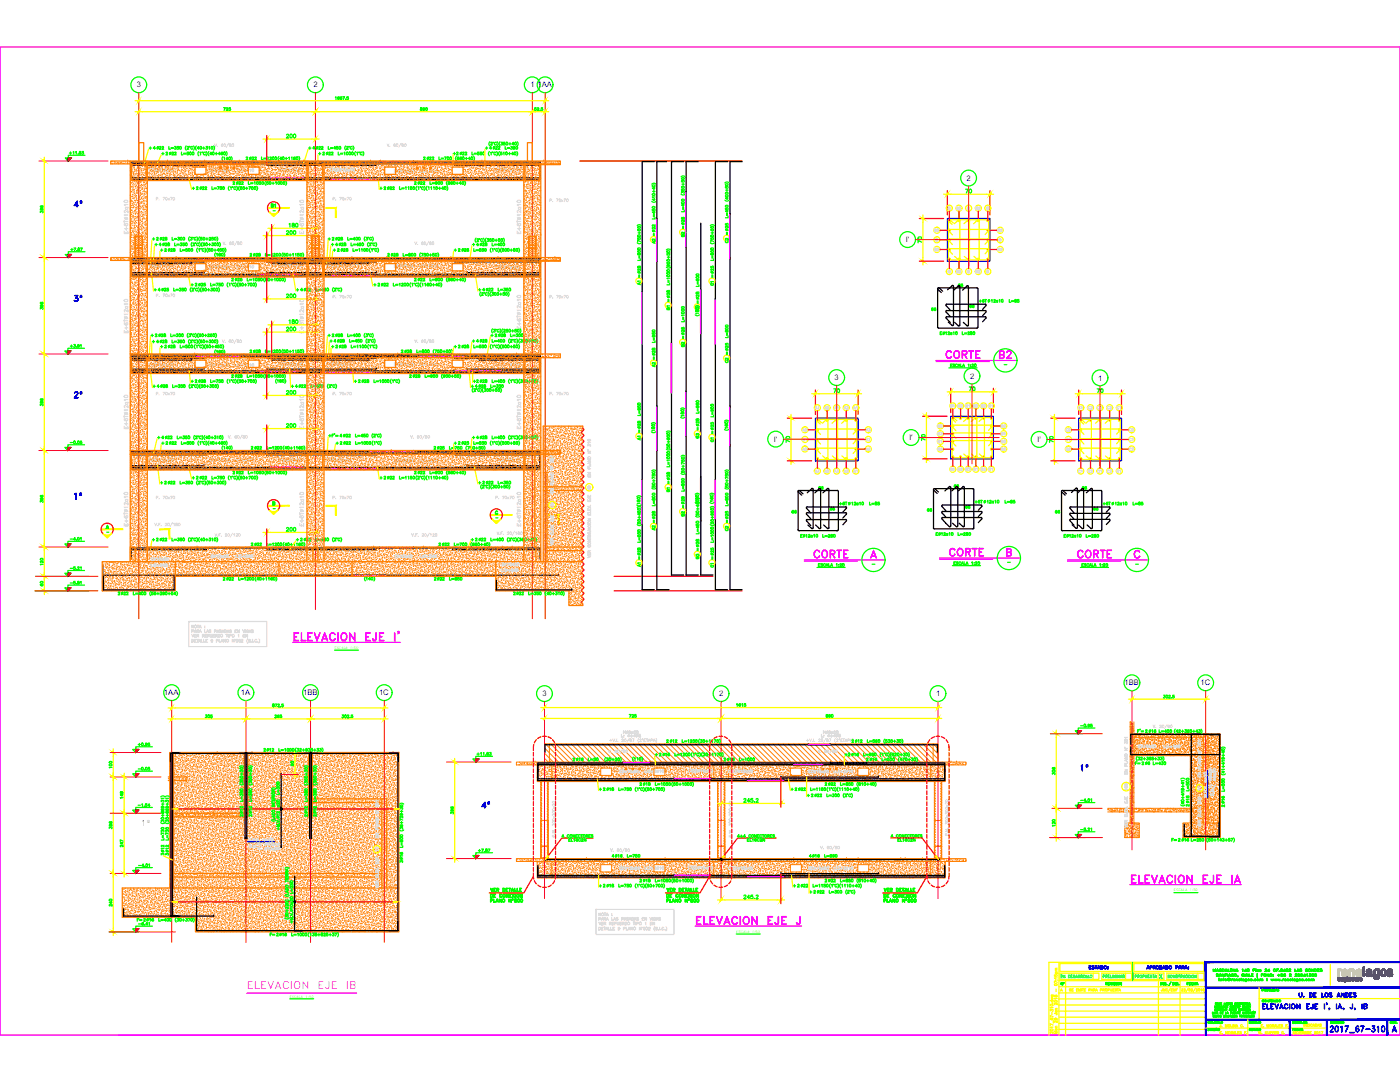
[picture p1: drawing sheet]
<svg xmlns="http://www.w3.org/2000/svg" width="279mm" height="216mm" viewBox="0 0 279 216" stroke-linecap="round" stroke-linejoin="round" font-family="sans-serif">
<defs><g id="words">
<g font-size="4.4" fill="#00f">
<text x="13.8" y="42.7">4º</text>
<text x="13.8" y="80.8">2º</text>
<text x="14.1" y="100.9">1º</text>
<text x="95.2" y="162.6">4º</text>
</g>
<g font-size="4.4" fill="#0f0">
<text x="188" y="72.7">CORTE</text>
<text x="161.6" y="112.5">CORTE</text>
<text x="188.7" y="112.2">CORTE</text>
<text x="214.1" y="112.5">CORTE</text>
</g>
<text font-size="4.4" fill="#f0f" x="198.6" y="72.7">B2</text>
<g font-size="4" fill="#00f">
<text x="13.8" y="61.4">3º</text>
<text x="214.8" y="154.9">1º</text>
<text x="276.9" y="207.1">A</text>
</g>
<g font-size="3.5" fill="#0f0">
<text x="56.1" y="28.6">200</text>
<text x="191.9" y="39.9">70</text>
<text x="129.1" y="46.9">22</text>
<text x="137.9" y="45.5" transform="rotate(-90 137.9 45.5)">28</text>
<text x="135.1" y="48.3">B2</text>
<text x="185.2" y="49.7" transform="rotate(-90 185.2 49.7)">70</text>
<text x="126.3" y="55">28</text>
<text x="129.1" y="58.2" transform="rotate(-90 129.1 58.2)">A1</text>
<text x="137.9" y="60.3">28</text>
<text x="67" y="69.5">28</text>
<text x="99.1" y="68.4">28</text>
<text x="135.1" y="67.4">28</text>
<text x="137.9" y="70.6" transform="rotate(-90 137.9 70.6)">B2</text>
<text x="187.7" y="68.1">12</text>
<text x="131.9" y="74.4" transform="rotate(-90 131.9 74.4)">A2</text>
<text x="31.8" y="78.7">28</text>
<text x="57.2" y="78.7">+</text>
<text x="95.2" y="78.7">28</text>
<text x="165.5" y="79.4">70</text>
<text x="192.6" y="79">70</text>
<text x="218" y="79.4">70</text>
<text x="68.1" y="88.5">22</text>
<text x="126.3" y="86.1">28</text>
<text x="129.1" y="88.9" transform="rotate(-90 129.1 88.9)">A1</text>
<text x="137.9" y="88.5">B3</text>
<text x="140.8" y="85.7" transform="rotate(-90 140.8 85.7)">28</text>
<text x="158.8" y="89.6" transform="rotate(-90 158.8 89.6)">70</text>
<text x="185.9" y="89.3" transform="rotate(-90 185.9 89.3)">70</text>
<text x="211.3" y="89.6" transform="rotate(-90 211.3 89.6)">70</text>
<text x="137.9" y="101.2" transform="rotate(-90 137.9 101.2)">28</text>
<text x="197.6" y="101.6">10</text>
<text x="129.1" y="106.9">A2</text>
<text x="135.1" y="104.1">B2</text>
<text x="129.1" y="111.5" transform="rotate(-90 129.1 111.5)">28</text>
<text x="137.9" y="109.7">28</text>
<text x="137.9" y="112.5">B3</text>
<text x="9.9" y="118.2" transform="rotate(-90 9.9 118.2)">60</text>
<text x="24" y="119.9">22</text>
<text x="102.7" y="119.9">22</text>
<text x="126.3" y="114.3">A1</text>
<text x="231.8" y="147.5" transform="rotate(-90 231.8 147.5)">16</text>
<text x="60" y="154.2" transform="rotate(-90 60 154.2)">90</text>
<text x="117.5" y="153.1" transform="rotate(-90 117.5 153.1)">16</text>
<text x="134.8" y="152" transform="rotate(-90 134.8 152)">16</text>
<text x="173.2" y="153.1">16</text>
<text x="54.3" y="161.6">20</text>
<text x="120.7" y="159.1">18</text>
<text x="128.1" y="158">18</text>
<text x="165.1" y="158">22</text>
<text x="46.9" y="163">12</text>
<text x="57.2" y="164" transform="rotate(-90 57.2 164)">12</text>
<text x="32.1" y="170.7">12</text>
<text x="160.5" y="179.6">+</text>
<text x="162.6" y="179.6">22</text>
<text x="26.5" y="185.2">F=</text>
<text x="28.9" y="185.2">16</text>
<text x="52.9" y="188">F=</text>
<text x="55.4" y="188">16</text>
</g>
<g font-size="3.5" fill="#ff7f00">
<text x="49.4" y="33.2">22</text>
<text x="61.4" y="31">4</text>
<text x="84.7" y="33.2">22</text>
<text x="96.7" y="31">4</text>
<text x="98.1" y="31">22</text>
<text x="37.4" y="39.2">+</text>
<text x="39.5" y="39.2">22</text>
<text x="46.9" y="38.1">22</text>
<text x="74.8" y="39.2">+</text>
<text x="76.9" y="39.2">22</text>
<text x="82.9" y="38.1">22</text>
<text x="56.1" y="48">200</text>
<text x="56.8" y="46.6">180</text>
<text x="30.7" y="50.4">4</text>
<text x="31" y="51.5">+</text>
<text x="32.1" y="50.4">28</text>
<text x="33.2" y="51.5">28</text>
<text x="67.4" y="50.4">28</text>
<text x="67.7" y="51.5">28</text>
<text x="89.6" y="51.5">+</text>
<text x="91.7" y="51.5">28</text>
<text x="95.2" y="50.4">28</text>
<text x="56.1" y="60.7">200</text>
<text x="56.8" y="65.6">180</text>
<text x="50.1" y="71.6">28</text>
<text x="56.1" y="67.4">200</text>
<text x="80.4" y="71.6">28</text>
<text x="95.2" y="69.5">28</text>
<text x="39.2" y="77.6">28</text>
<text x="46.6" y="76.6">28</text>
<text x="72" y="77.6">28</text>
<text x="82.2" y="76.6">28</text>
<text x="93.5" y="77.6">+2</text>
<text x="95.2" y="77.6">28</text>
<text x="56.1" y="79.7">200</text>
<text x="59.3" y="78.7">22</text>
<text x="36.3" y="90" transform="rotate(-90 36.3 90)">22</text>
<text x="56.1" y="86.4">200</text>
<text x="68.1" y="90">22</text>
<text x="91.7" y="90">25</text>
<text x="95.2" y="88.9">28</text>
<text x="46.9" y="96">22</text>
<text x="50.4" y="91">22</text>
<text x="82.9" y="96">22</text>
<text x="86.8" y="91">25</text>
<text x="56.1" y="107.2">200</text>
<text x="44.8" y="117.1">22</text>
<text x="86.8" y="117.1">22</text>
<text x="48.7" y="163">12</text>
</g>
<g font-size="3.5" fill="#ff0">
<text x="62.8" y="31">22</text>
<text x="185.6" y="47.6">B2</text>
<text x="190.1" y="43">B2</text>
<text x="193.7" y="43">B2</text>
<text x="198.3" y="47.6">B2</text>
<text x="190.1" y="55.7">B2</text>
<text x="193.7" y="55.7">B2</text>
<text x="161.9" y="82.9">A1</text>
<text x="167.6" y="82.9">A2</text>
<text x="169.3" y="82.9">A1</text>
<text x="197.9" y="82.5" transform="rotate(-90 197.9 82.5)">B2</text>
<text x="214.5" y="82.9">C1</text>
<text x="223" y="82.9" transform="rotate(-90 223 82.9)">C2</text>
<text x="171.8" y="89.3">A1</text>
<text x="199" y="89.6">B3</text>
<text x="199" y="88.2">B1</text>
<text x="224.4" y="89.3">C1</text>
<text x="172.5" y="152" transform="rotate(-90 172.5 152)">16</text>
<text x="118.5" y="159.1">+</text>
<text x="159.1" y="159.1">22</text>
<text x="230.4" y="196.5">X</text>
</g>
<g font-size="3.5">
<text x="193.3" y="58.6" transform="rotate(-90 193.3 58.6)">66</text>
<text x="131.9" y="71.6" transform="rotate(-90 131.9 71.6)">28</text>
<text x="192.3" y="68.1" transform="rotate(-90 192.3 68.1)">10</text>
<text x="129.1" y="104.1">28</text>
<text x="157.3" y="103.7">66</text>
<text x="184.1" y="103.4">66</text>
<text x="212.7" y="103.7" transform="rotate(-90 212.7 103.7)">66</text>
</g>
<g font-size="3.5" fill="#dcdcdc">
<text x="188.7" y="82.5">B1</text>
<text x="191.9" y="82.5">B1</text>
<text x="161.9" y="95.6">A1</text>
<text x="167.6" y="95.6">A2</text>
<text x="169.3" y="95.6">A1</text>
<text x="188.7" y="95.2">B1</text>
<text x="191.9" y="95.2">B3</text>
<text x="197.9" y="95.2" transform="rotate(-90 197.9 95.2)">B2</text>
<text x="214.5" y="95.6">C1</text>
<text x="223" y="95.6" transform="rotate(-90 223 95.6)">C2</text>
<text x="167.6" y="152">+2</text>
<text x="228.6" y="153.8" transform="rotate(-90 228.6 153.8)">F=</text>
</g>
<text font-size="3.5" fill="#f00" x="147.8" y="153.1" transform="rotate(-90 147.8 153.1)">16</text>
<g font-size="3.1" fill="#ff7f00">
<text x="31.4" y="32.1">+</text>
<text x="32.1" y="32.1">2</text>
<text x="33.5" y="32.1">22</text>
<text x="62.8" y="32.1">+</text>
<text x="63.5" y="32.1">2</text>
<text x="64.6" y="32.1">22</text>
<text x="89.6" y="32.1">+2</text>
<text x="91.4" y="32.1">22</text>
<text x="29.6" y="49">+</text>
<text x="30.3" y="49">2</text>
<text x="42.3" y="52.2">180</text>
<text x="49" y="52.2">2</text>
<text x="50.1" y="52.2">28</text>
<text x="64.6" y="49">+</text>
<text x="65.3" y="49">2</text>
<text x="77.6" y="52.2">28</text>
<text x="30" y="59.3">+</text>
<text x="37" y="58.2">+</text>
<text x="38.1" y="58.2">2</text>
<text x="39.2" y="58.2">25</text>
<text x="45.5" y="57.2">2</text>
<text x="46.6" y="57.2">25</text>
<text x="58.2" y="59.3">+</text>
<text x="60.3" y="59.3">22</text>
<text x="73.7" y="58.2">+</text>
<text x="74.4" y="58.2">2</text>
<text x="75.8" y="58.2">22</text>
<text x="81.8" y="57.2">2</text>
<text x="82.9" y="57.2">22</text>
<text x="29.3" y="68.4">+</text>
<text x="29.6" y="69.5">+</text>
<text x="30.3" y="69.5">4</text>
<text x="31" y="70.6">+</text>
<text x="32.1" y="70.6">2</text>
<text x="33.2" y="70.6">28</text>
<text x="42.3" y="71.6">180</text>
<text x="64.6" y="68.4">+</text>
<text x="64.9" y="69.5">+</text>
<text x="65.3" y="70.6">+</text>
<text x="66" y="70.6">2</text>
<text x="67.4" y="70.6">28</text>
<text x="89.6" y="70.6">+</text>
<text x="90.7" y="70.6">2</text>
<text x="91.7" y="70.6">28</text>
<text x="37" y="77.6">+</text>
<text x="31.4" y="90">+</text>
<text x="89.6" y="90">+</text>
<text x="43.7" y="90.7">140</text>
<text x="37.4" y="96.7">+</text>
<text x="39.5" y="96.7">22</text>
<text x="74.8" y="96.7">+</text>
<text x="76.9" y="96.7">22</text>
<text x="29.6" y="109">+</text>
<text x="31.4" y="109">22</text>
<text x="50.4" y="110.1">22</text>
<text x="60.3" y="109">22</text>
<text x="86.8" y="110.1">2</text>
<text x="87.8" y="110.1">22</text>
<text x="93.8" y="109">2</text>
<text x="95.2" y="109">22</text>
<text x="48.7" y="164">2</text>
<text x="64.2" y="163" transform="rotate(-90 64.2 163)">12</text>
<text x="32.1" y="171.8">3</text>
</g>
<g font-size="3.1" fill="#0f0">
<text x="143.9" y="48">=</text>
<text x="146.4" y="46.6" transform="rotate(-90 146.4 46.6)">25</text>
<text x="31.4" y="49">28</text>
<text x="66.7" y="49">28</text>
<text x="129.5" y="48.3">=</text>
<text x="30.7" y="59.3">4</text>
<text x="31.8" y="59.3">25</text>
<text x="95.6" y="59.3">4</text>
<text x="96.7" y="59.3">22</text>
<text x="141.1" y="56.4">=</text>
<text x="132.3" y="61.4">=</text>
<text x="137.9" y="62.4">)</text>
<text x="197.9" y="61.4">a</text>
<text x="198.6" y="61.4">10</text>
<text x="31.4" y="69.5">28</text>
<text x="93.5" y="69.5">+</text>
<text x="97" y="68.4">+</text>
<text x="146.4" y="70.6" transform="rotate(-90 146.4 70.6)">25</text>
<text x="146.4" y="73.7" transform="rotate(-90 146.4 73.7)">C2</text>
<text x="135.1" y="84.7">(</text>
<text x="143.6" y="87.1">(</text>
<text x="143.6" y="86.4" transform="rotate(-90 143.6 86.4)">25</text>
<text x="143.6" y="89.3" transform="rotate(-90 143.6 89.3)">C1</text>
<text x="31" y="97.7">+</text>
<text x="33.2" y="97.7">22</text>
<text x="95.6" y="97.7">2</text>
<text x="96.7" y="97.7">22</text>
<text x="134.8" y="96.3" transform="rotate(-90 134.8 96.3)">28</text>
<text x="134.8" y="99.5" transform="rotate(-90 134.8 99.5)">B1</text>
<text x="137.9" y="99.8">)</text>
<text x="140.8" y="99.8">)</text>
<text x="170.7" y="102">10</text>
<text x="221.5" y="102">12</text>
<text x="223.3" y="102">10</text>
<text x="126.3" y="102.3">(</text>
<text x="146.4" y="104.1" transform="rotate(-90 146.4 104.1)">25</text>
<text x="146.4" y="107.2" transform="rotate(-90 146.4 107.2)">C2</text>
<text x="187" y="107.9">12</text>
<text x="191.9" y="102.7">66</text>
<text x="143.6" y="111.5" transform="rotate(-90 143.6 111.5)">25</text>
<text x="159.8" y="108.3">12</text>
<text x="212.7" y="108.3">12</text>
<text x="143.6" y="114.3" transform="rotate(-90 143.6 114.3)">C1</text>
<text x="40.2" y="144.3">305</text>
<text x="54" y="144.3">265</text>
<text x="124.5" y="144.3">725</text>
<text x="132.3" y="149.2">2</text>
<text x="133.3" y="149.2">12</text>
<text x="164" y="144.3">890</text>
<text x="169" y="149.2">2</text>
<text x="170.4" y="149.2">12</text>
<text x="51.9" y="151">2</text>
<text x="52.9" y="151">12</text>
<text x="211.7" y="155.9" transform="rotate(-90 211.7 155.9)">306</text>
<text x="25.8" y="160.5" transform="rotate(-90 25.8 160.5)">149</text>
<text x="160.2" y="160.2">+</text>
<text x="160.9" y="160.2">2</text>
<text x="162.3" y="160.2">22</text>
<text x="46.9" y="164">2</text>
<text x="54.7" y="162.3">a</text>
<text x="62.4" y="163" transform="rotate(-90 62.4 163)">12</text>
<text x="211.7" y="166.2" transform="rotate(-90 211.7 166.2)">120</text>
<text x="33.9" y="170.7" transform="rotate(-90 33.9 170.7)">12</text>
<text x="79" y="173.2">3</text>
<text x="81.5" y="172.2" transform="rotate(-90 81.5 172.2)">16</text>
<text x="121.4" y="172.2">4</text>
<text x="122.4" y="172.2">16</text>
<text x="160.5" y="172.2">4</text>
<text x="161.9" y="172.2">16</text>
<text x="234.2" y="169">2</text>
<text x="235.7" y="169">16</text>
<text x="120.7" y="178.2">18</text>
<text x="128.1" y="177.1">18</text>
<text x="159.5" y="178.2">22</text>
<text x="165.1" y="177.1">22</text>
<text x="57.2" y="181.7">a</text>
<text x="59.6" y="182.4" transform="rotate(-90 59.6 182.4)">10</text>
<text x="59.6" y="181" transform="rotate(-90 59.6 181)">20</text>
</g>
<g font-size="3.1" fill="#ff0">
<text x="185.6" y="51.2">B2</text>
<text x="159.5" y="87.1">A2</text>
<text x="171.8" y="87.1">A2</text>
<text x="186.3" y="86.4">B2</text>
<text x="211.7" y="87.1">C2</text>
<text x="224.4" y="87.1">C2</text>
<text x="159.5" y="91">A2</text>
<text x="171.8" y="91">A2</text>
<text x="186.3" y="91">B2</text>
<text x="211.7" y="91">C2</text>
<text x="224.4" y="91">C2</text>
<text x="31.4" y="171.8">3</text>
<text x="118.5" y="178.2">+</text>
<text x="158.4" y="178.2">2</text>
<text x="210.6" y="199">A</text>
</g>
<g font-size="3.1" fill="#dcdcdc">
<text x="198.3" y="51.2">B2</text>
<text x="199" y="86.4">B2</text>
<text x="199" y="91">B2</text>
<text x="49.4" y="110.1">2</text>
<text x="238.5" y="160.9" transform="rotate(-90 238.5 160.9)">16</text>
<text x="242" y="156.3" transform="rotate(-90 242 156.3)">20</text>
<text x="245.5" y="160.9" transform="rotate(-90 245.5 160.9)">16</text>
</g>
<g font-size="3.1">
<text x="185.2" y="63.1">66</text>
<text x="192.6" y="62.4">66</text>
<text x="196.8" y="61.4">12</text>
<text x="162.6" y="98.8">66</text>
<text x="169" y="102">12</text>
<text x="189.4" y="98.4">66</text>
<text x="196.1" y="101.6">12</text>
<text x="215.2" y="98.8">66</text>
<text x="164.7" y="103">66</text>
<text x="188" y="107.9">a</text>
<text x="188.4" y="107.9">10</text>
<text x="217.3" y="103">66</text>
<text x="161.6" y="108.3">10</text>
<text x="214.1" y="108.3">10</text>
<text x="52.6" y="169">30</text>
<text x="157.3" y="178.2">+</text>
</g>
<g font-size="2.6" fill="#0f0">
<text x="53.6" y="43.4">-</text>
<text x="137.9" y="64.2">(</text>
<text x="199.7" y="74.1">-</text>
<text x="129.1" y="87.5">(</text>
<text x="129.1" y="85.7">)</text>
<text x="126.3" y="100.2">)</text>
<text x="137.9" y="101.6">(</text>
<text x="140.8" y="101.6">(</text>
<text x="20.5" y="107.6">-</text>
<text x="53.6" y="102.7">-</text>
<text x="98.1" y="104.4">-</text>
<text x="173.2" y="113.9">-</text>
<text x="200" y="113.6">-</text>
<text x="225.8" y="113.9">-</text>
</g>
<g font-size="2.1" fill="#f0f">
<text x="49.2" y="197.4">ELEVACION</text>
<text x="63.4" y="197.4">EJE</text>
<text x="69" y="197.4">IB</text>
</g>
<text font-size="1.6" fill="#00f" x="28.1" y="164.7">1º</text>
<g font-size="1.5" fill="#00f">
<text x="27.3" y="17.4">3</text>
<text x="62.5" y="17.4">2</text>
<text x="105.9" y="17.4">1</text>
<text x="107.3" y="17.4">1AA</text>
<text x="192.9" y="36">2</text>
<text x="180.8" y="48.3">I'</text>
<text x="166.6" y="75.9">3</text>
<text x="193.6" y="75.5">2</text>
<text x="219.2" y="75.9">1</text>
<text x="154.4" y="88.1">I'</text>
<text x="181.4" y="87.8">I'</text>
<text x="207" y="88.2">I'</text>
<text x="224.4" y="136.8">1BB</text>
<text x="239.6" y="136.8">1C</text>
<text x="32.7" y="138.7">1AA</text>
<text x="48.1" y="138.7">1A</text>
<text x="60.5" y="138.7">1BB</text>
<text x="75.6" y="138.7">1C</text>
<text x="108.2" y="138.9">3</text>
<text x="143.5" y="138.9">2</text>
<text x="186.8" y="138.9">1</text>
</g>
<g font-size=".6" fill="#0f0">
<text x="66.8" y="129.5">ESCALA</text>
<text x="69.9" y="129.5">1:50</text>
<text x="234.3" y="177.9">ESCALA</text>
<text x="237.4" y="177.9">1:50</text>
<text x="146.9" y="186.1">ESCALA</text>
<text x="150.1" y="186.1">1:50</text>
<text x="57.8" y="199.1">ESCALA</text>
<text x="61" y="199.1">1:50</text>
</g>
</g></defs>
<!-- layer: RLA-FORMATO -->
<path d="M0 9.4h279.4v197.1h-279.4zM23.6 206.5h255.8" fill="none" stroke="#f0f" stroke-width=".25"/>
<g fill="none" stroke="#ff0" stroke-width=".25">
<path d="M210.4 194.5v.3h.3a.19 .19 0 0 1 0-.3 .19 .19 0 0 1 .3 0 .19 .19 0 0 1-.1 .3M210.6 194.3h.6M210.6 193.8h.4M210.7 194.3a.16 .16 0 0 1 0-.3 .16 .16 0 0 1 .2 0 .16 .16 0 0 1 0 .3M211 195.1h-.6l.1 .2M211 193.5h-.3v.3M211 193.2h-.3v.3M211.3 199.3h29.3M211.3 198.1h29.3M211.3 196.9h29.3M211.3 195.7h29.3M211.3 192v14.5"/>
<path d="M211.5 194.2h7.8v1.2h-7.8zM211.5 192.3h14.3v1.5h-14.3zM212.7 195.7v10.8M218.1 194.2v1.2M219.9 194.2h5.9v1.2h-5.9zM224.6 194.2v1.2M226.3 192.3h14v1.5h-14zM231.2 195.7v10.8M232.3 194.2h-6v1.2h6M232.9 194.2h7.4v1.2h-7.4M235.5 195.7v10.8M239.1 194.2v1.2"/>
<path d="M240.6 192h-31.3v14.5M251.3 197.1v6.4M251.3 199.3h28.1M265.5 192.4v4.2M209.6 201.7v-.3l.2 .2a.18 .18 0 0 1 .3-.1 .18 .18 0 0 1 0 .3M209.7 203.2h-.1a.24 .24 0 0 0 .3 .3 .24 .24 0 0 0 .2-.3 .17 .17 0 0 0-.3 .1 .17 .17 0 0 0 .2 .2M209.9 202v.4M210.1 200.2h.1M210.2 205.8v.4l-.5-.3v.3M210.2 205h-.6l.1 .1M210.2 204.5l-.6-.2v.3M210.2 202.9l-.6-.3v.4"/>
<path d="M210.2 201h-.6l.1 .2M210.2 203.6v.6M210.4 202.2h.5l.1 .2-.2 .1M210.6 203.2a.18 .18 0 0 1 .2 .2 .18 .18 0 0 1-.3 .1 .18 .18 0 0 1 0-.2 .28 .28 0 0 1 .3-.1 .28 .28 0 0 1 .2 .3h-.1M210.6 205.1h.4M210.6 201.7h.4M210.6 201.5h.4M210.7 201.7a.17 .17 0 0 0 0 .3 .17 .17 0 0 0 .2 0 .17 .17 0 0 0 0-.3M211 205.8h-.6l.6 .2-.6 .2h.6M211 204.8h-.3v.3M211 203.7v.3l-.4-.3-.2 .1 .2 .2M211 201.2l-.3 .1v.2"/>
<path d="M211 200.1v.4l-.4-.3-.2 .1 .2 .2M211.3 204.2h29.3M211.3 201.8h29.3M211.3 205.4h29.3M211.3 200.5h29.3M211.4 203h29.3M240.6 205.1h24.2M249 203.5v3M251.2 206.3v-.5l.2 .5 .2-.5v.5M251.8 206.3h.1M252.5 205.8v.5M252.6 206l.2 .3"/>
<path d="M252.8 205.8l-.3 .4M253 205.8l.1 .5 .2-.1v-.4M253.5 206.1h.3v-.2l-.3-.1v.5M254 206.1h.2M254.3 205.8h-.3v.5M254.4 206.1h.2M254.7 205.8h-.3v.5h.3M254.8 206.1l.4-.2-.4-.1v.5M255 206.1l.2 .2M256.1 206a.17 .17 0 0 0-.2-.2 .17 .17 0 0 0-.1 .2l.1 .3 .2-.1M256.3 206.3h.1M258.1 205.8l.3 .1-.1 .4h-.2z"/>
<path d="M258.6 205.8v.5M259.1 206l-.2-.2-.2 .2 .1 .3 .3-.1M259.2 205.8v.5M259.4 206.1h.2M259.7 205.8h-.3v.5h.3M259.9 206.3v-.5l.2 .5 .1-.5v.5M260.2 204.3v.5M260.4 206.1l.4-.2-.4-.1v.5h.3l-.1-.2M260.7 204.3v.5l-.3-.5v.5M260.9 204.3l.3 .1-.1 .4h-.2zM260.9 206.1l.3-.2-.3-.1v.5M261.1 206.1l.1 .2"/>
<path d="M261.4 204.3v.5M261.4 206.1h.2M261.7 205.8h-.3v.5h.3M261.9 204.4l-.1-.1a.22 .22 0 0 0-.3 .3 .22 .22 0 0 0 .4 .1M262 204.8l.2-.5 .2 .5M262.1 204.7h.2M262.3 206l.1-.2 .2 .1-.3 .4h.3M262.5 204.3a.25 .25 0 0 1 .3 .3 .25 .25 0 0 1-.3 .2zM262.9 204.8l.2-.5 .2 .5M263 204.7h.2M263.3 205.9l.1-.1v.5M263.7 204.4l-.3-.1v.2l.3 .2h-.3"/>
<path d="M263.7 205.8h.3l-.2 .5"/>
<circle cx="209.9" cy="200.6" r=".25"/>
<circle cx="209.9" cy="205.5" r=".25"/>
<circle cx="210.8" cy="205.4" r=".17"/>
<circle cx="262.9" cy="206" r=".22"/>
</g>
<g fill="none" stroke="#0ff" stroke-width=".25">
<path d="M211.7 194.6h.3zM211.7 194.6v.5h.3h-.3M211.7 194.8h.2zM212.2 194.6l.3 .4v-.4v.5l-.3-.5v.5zM213.2 194.6h.3v.5h-.3zM213.3 194.6a.25 .25 0 0 1 .2 .1 .25 .25 0 0 1 0 .3l-.2 .1M213.7 194.6h.3zM213.7 194.6v.5h.3h-.2M213.8 194.8h.1zM214.2 194.6h.3h-.3l.3 .4h-.3h.3zM214.7 195h.3M214.7 194.9h.3"/>
<path d="M214.9 194.6l.2 .5-.2-.5-.2 .5zM215.2 194.6l.3 .1v.1h-.3l.3-.1v-.1h-.3v.5zM215.3 194.8l.2 .3-.1-.3M215.7 194.6l.3 .1-.3 .1 .3-.1-.3-.1v.5zM215.8 194.8l.2 .3-.1-.3M216.7 194.6l.1 .5h.2h-.3zM217.1 194.6l.1 .5h.2h-.3zM220.2 194.6l.3 .1-.3 .1 .3-.1-.3-.1v.5zM220.6 194.6l.4 .1-.1 .1h-.2l.2-.1v-.1h-.2v.5zM220.8 194.8l.2 .3-.2-.3M221.1 194.6h.3h-.2v.5h.2h-.3zM221.2 194.8h.1z"/>
<path d="M221.6 194.6v.5h.3h-.3zM222 194.6l.1 .5zM222.3 194.6l.1 .4 .3-.4v.5l-.1-.4-.2 .4-.1-.4v.4zM222.8 194.6l.1 .5zM223.1 194.6l.3 .4v-.4v.5l-.3-.5v.5zM223.6 195h.3M223.6 194.9h.3M223.8 194.6l.1 .5-.1-.5-.2 .5zM224.1 194.6l.3 .1-.3 .1 .3-.1-.3-.1v.5zM224.2 194.8l.2 .3-.1-.3M226.5 194.6l.4 .1-.3 .1 .2-.1-.2-.1v.5zM227 194.6l.4 .1-.1 .1h-.2l.2-.1v-.1h-.2v.5z"/>
<path d="M227.2 194.8l.2 .3-.2-.3M228.1 194.6l.3 .1-.1 .1h-.2l.3-.1-.1-.1h-.2v.5zM228.6 194.6l.1 .5 .2-.1v-.4l-.1 .5-.2-.1zM229.1 194.6h.3zM229.1 194.6v.5h.3h-.3M234.1 194.6l.4 .4v-.4v.5l-.3-.5-.1 .5zM234.7 194.6h.3h-.3l.3 .4h-.3h.3zM235.1 194.6h.4zM235.3 194.6v.5v-.5M235.6 194.6l.3 .1v.1h-.3l.3-.1v-.1h-.3v.5zM235.8 194.8l.1 .3-.1-.3M236.1 194.6l.1 .5 .2-.1v-.4v.5l-.3-.1z"/>
<path d="M236.7 194.6l.3 .1-.1-.1a.22 .22 0 0 0-.3 .2 .22 .22 0 0 0 .3 .2h.1a.19 .19 0 0 1-.2 .1 .19 .19 0 0 1-.2-.2zM237.2 194.6h.2l.1 .1-.1-.1a.22 .22 0 0 0-.3 .2 .22 .22 0 0 0 .3 .2h.1a.2 .2 0 0 1-.2 .1 .2 .2 0 0 1-.2-.2zM237.7 194.6v.5zM238.4 194.6l.4 .4v-.4v.5l-.3-.5-.1 .5z"/>
<circle cx="216.4" cy="194.8" r=".22"/>
<circle cx="216.4" cy="194.8" r=".24"/>
<circle cx="217.7" cy="194.8" r=".24"/>
<circle cx="217.7" cy="194.8" r=".22"/>
<circle cx="227.7" cy="194.8" r=".24"/>
<circle cx="227.7" cy="194.8" r=".22"/>
<circle cx="238.1" cy="194.8" r=".22"/>
<circle cx="238.1" cy="194.8" r=".24"/>
</g>
<g fill="none" stroke="#0f0" stroke-width=".25">
<path d="M220.7 196l.3 .1v.2h-.3l.3-.1-.3-.1v.4zM220.9 196.3l.1 .2zM221.2 196h.3l-.3 .1v.4h.3h-.3zM221.2 196.3h.2zM221.6 196l.2 .5 .2-.5-.2 .5zM222.1 196v.5zM222.3 196.1h.3h-.3l.3 .2v.2h-.3h.3zM222.8 196v.5zM223.5 196l.3 .5v-.5v.5l-.3-.4v.4zM226.1 192v3.7M234.5 196l.1 .5zM234.8 196l.2 .1v.4h-.2z"/>
<path d="M234.8 196.1h.2v.2h-.2h.2v.2h-.2zM235.2 196.5h.1M236.9 196h.3l-.3 .1v.4zM236.9 196.3h.2zM237.4 196.1l.2-.1h-.3v.5M237.4 196.3h.1zM237.4 196.5h.2zM237.8 196.1l.3 .1a.19 .19 0 0 0-.3-.1 .19 .19 0 0 0 0 .3 .19 .19 0 0 0 .3 0v.1a.23 .23 0 0 1-.3-.1 .23 .23 0 0 1 0-.3zM238.3 196v.5zM238.3 196.3h.3M238.6 196v.5zM238.8 196.4h.3"/>
<path d="M238.8 196.4h.2M238.9 196l.2 .5-.2-.4-.2 .4zM242.1 193.4l.3 .4 .2-.4v.4l-.1-.3-.1 .3-.2-.3-.1 .3zM242.8 194.4h.3h-.3l.3 .4h-.3l.3-.1zM242.8 193.7h.3M243 193.4l.2 .4-.2-.4-.3 .4zM243.3 195.2h.1M243.3 195.4v.3zM243.3 194.7h.4M243.4 194.7h.2M243.4 193.4l.4 .1a.21 .21 0 0 0-.4-.1 .21 .21 0 0 0 0 .3 .21 .21 0 0 0 .3 0l-.1-.1h.2a.22 .22 0 0 1-.3 .2 .22 .22 0 0 1-.2-.3zM243.5 194.3l.2 .5-.2-.4-.2 .4z"/>
<path d="M243.5 195.4v.3zM243.5 195.5l.3-.1v.3v-.3zM243.9 194.3l.4 .5v-.5v.5l-.4-.4v.4zM243.9 193.4h.2a.25 .25 0 0 1 .2 .2 .25 .25 0 0 1-.2 .2h-.2zM244 193.4l.3 .1-.2 .3h-.1zM244.1 195.4h.1zM244.2 195.2h.1l-.2 .5zM244.5 194.3l.3 .1zM244.5 193.7h.4M244.6 193.7h.2M244.6 194.4v.4zM244.7 193.4l.2 .4-.2-.4-.2 .4z"/>
<path d="M245 194.3v.5zM245 195.3l.4-.1 .2 .2-.2 .2v-.3v.2a.23 .23 0 0 0-.2-.3 .23 .23 0 0 0-.2 .3 .23 .23 0 0 0 .3 .2l.1-.1h-.4zM245.1 193.4v.4h.3h-.3zM245.1 195.4l.2-.1 .1 .1-.3 .1h.3l-.2 .1zM245.2 194.7h.4M245.3 194.7h.2M245.4 194.3l.2 .5-.2-.4-.2 .4zM245.6 193.4h.3h-.3v.4M245.6 193.6h.1h-.1M245.6 193.8h.3zM245.7 195.4l.1 .3zM245.8 195.4h.2z"/>
<path d="M245.8 194.4h.4a.21 .21 0 0 0-.3 0 .21 .21 0 0 0-.1 .3 .21 .21 0 0 0 .3 0l-.1-.1 .2 .1a.24 .24 0 0 1-.4 .1 .24 .24 0 0 1 0-.4zM246.1 193.4l.3 .4 .1-.4v.4l-.4-.4v.4zM246.1 195.5h.3a.15 .15 0 0 0-.2-.1 .15 .15 0 0 0-.1 .2h.3a.18 .18 0 0 1-.2 .1 .18 .18 0 0 1 0-.3 .18 .18 0 0 1 .2 .1h-.3M246.6 195.4l.1 .3zM246.7 195.5l.2-.1 .1 .3-.1-.3zM246.7 193.7h.3M246.9 193.4l.2 .4-.2-.4-.3 .4zM247 194.8h.1M247 194.9v-.1v.1M247.2 195.5h.3a.16 .16 0 0 0-.3-.1 .15 .15 0 0 0 0 .2h.3a.16 .16 0 0 1-.3 0 .16 .16 0 0 1 .1-.2 .16 .16 0 0 1 .2 .1h-.3M247.7 195.2v.5zM247.9 194.4l.1-.1 .3 .1a.23 .23 0 0 0-.4 0 .23 .23 0 0 0 0 .3 .23 .23 0 0 0 .4 0 .24 .24 0 0 1-.4 .1 .24 .24 0 0 1 0-.4z"/>
<path d="M247.9 193.4h.1v.4v-.4zM247.9 195.4h.3l-.3 .1 .3 .1a.19 .19 0 0 1-.2 .1 .19 .19 0 0 1-.1-.3zM248.2 195.4l.1 .3zM248.4 193.7h.4h-.4l.3-.3v.4l-.1-.4-.2 .3M248.5 194.3v.5zM248.5 194.6h.3M248.5 195.4h.3l-.3 .1 .3 .1a.18 .18 0 0 1-.2 .1 .18 .18 0 0 1-.1-.3zM248.8 195.4v.4h-.3h.3zM248.8 194.3v.5zM249 193.8h.2M249 193.8a.23 .23 0 0 1-.1-.3 .23 .23 0 0 1 .4-.1l-.1 .4M249.1 194.3v.5z"/>
<path d="M249.3 194.3v.5h.3h-.3zM249.6 195.6v.1M249.6 195.6h.2M249.6 195.4v.1M249.8 195.4h-.2l.2 .2M249.8 195.5v.2M249.8 194.3h.3l-.3 .1v.4h.3h-.3zM249.8 194.6h.2zM249.8 195.4h-.2l.2 .3-.2-.1M250.1 195.6h.1M250.1 193.6l.3-.2h-.3v.4v-.4h.3v.2h-.3M250.6 193.4h.1"/>
<path d="M250.6 193.5l.1 .3zM250.9 193.8h.2M250.9 194.2v.8zM251.1 193.5l-.2 .1 .2 .1M251.1 193.7v.1M251.1 193.5h-.2l.3 .2-.3 .1M251.4 195.4v.3zM251.4 195.5l.3-.1v.3v-.3zM251.7 195.5l.3-.1v.3v-.3zM251.7 194.3h.4l-.3 .1v.4zM251.8 194.6h.1zM251.9 197.6l.2-.1-.2-.1v.4v-.4l.3 .1-.3 .1"/>
<path d="M251.9 199.6h.3h-.2l-.1 .2 .3 .1h-.3zM252.3 197.6l.3-.1-.3-.1v.4v-.4l.3 .1-.3 .1M252.4 197.6l.2 .2zM252.5 193.4l.3 .1-.3 .3h.3h-.3l.3-.3zM252.8 195.2l.1 .5zM252.8 194.3l.4 .5v-.5v.5l-.3-.4-.1 .4zM252.9 199.5l.3 .4v-.4v.4l-.3-.3v.3zM253 193.7h.4h-.4l.3-.3v.4v-.4l-.3 .3M253.3 199.5l.3 .1zM253.3 197.6l.2-.2-.2 .4-.1-.4 .1 .2M253.4 199.6v.3v-.3M253.6 197.4h.3z"/>
<path d="M253.6 197.8h.3h-.2M253.6 195.4l.2 .2 .1-.2 .1 .2 .1-.2-.1 .3-.1-.3-.1 .3zM253.6 197.4v.4M253.7 197.6h.1h-.1M253.7 199.6l.3-.1h-.3v.4h.3h-.3M253.7 199.7h.2zM254 197.5h.4l-.1-.1a.18 .18 0 0 0-.3 .2 .18 .18 0 0 0 .1 .2l.3-.1-.3 .1zM254.1 194.5h.1M254.1 194.8h.1M254.1 199.5l.3 .4v-.4v.4l-.3-.3v.3zM254.3 195.4l.1 .2 .2-.2 .1 .2 .1-.2-.1 .3-.1-.3-.2 .3zM254.5 197.4h.2z"/>
<path d="M254.6 197.4v.4zM254.6 199.5v.4zM254.8 193.4h.3h-.3v.4zM254.8 199.5l.3 .1v.3h-.3zM254.8 193.6h.2h-.2M254.8 199.6l.3 .1-.1 .2h-.2M255 194.6h.4zM255 195.4l.1 .2 .1-.2 .1 .2 .2-.2-.2 .3-.1-.3-.1 .3zM255.2 194.4v.4zM255.3 193.8h.1M255.6 193.4l.3 .1-.3 .3h.3h-.3l.3-.3zM255.7 195.6h.1"/>
<path d="M255.7 194.8h.1M255.9 194.5l.1 .1-.1 .2M256 195.4v.3zM256 194.6l-.3-.1v-.2h.2l-.2 .1v.1a.2 .2 0 0 1 .3 0 .2 .2 0 0 1-.1 .3 .2 .2 0 0 1-.3-.1h.1M256 194.7h-.3M256 195.4h.2zM256.1 193.7h.4h-.4l.3-.3v.4v-.4l-.3 .3M256.2 194.7h.3M256.3 194.4h.2M256.3 194.4l-.1 .2 .1 .2M256.3 195.5l.3-.1-.3 .1 .4 .1a.18 .18 0 0 1-.3 .1 .18 .18 0 0 1 0-.3 .18 .18 0 0 1 .3 .1h-.4M256.3 194.5l-.1 .1h.3"/>
<path d="M256.4 194.5l.1 .1-.1 .2M256.5 194.4a.23 .23 0 0 0-.3 .2 .23 .23 0 0 0 .3 .2 .18 .18 0 0 0 0-.3 .18 .18 0 0 0-.3 .1M256.8 193.8h.2M256.9 195.4v.3zM256.9 195.5l.3-.1v.3l-.1-.3zM256.9 193.4v.4M257 193.4a.24 .24 0 0 0-.3 .1 .24 .24 0 0 0 .1 .3M257.3 193.4l.3 .1-.3 .3h.3h-.4l.4-.3zM257.3 194.8h.4h-.4l.3-.3-.2-.1h.2l.1 .1-.4 .3M257.4 195.5h.3a.15 .15 0 0 0-.2-.1 .15 .15 0 0 0-.1 .2h.3a.18 .18 0 0 1-.3 .1 .18 .18 0 0 1 0-.3 .18 .18 0 0 1 .3 .1h-.3M257.9 195.2v.5zM258.2 195.4h.2h-.2v.2h.3a.18 .18 0 0 1-.3 .1 .18 .18 0 0 1 0-.3z"/>
<path d="M258.4 193.4v.4h.3h-.3zM258.5 195.4v.3zM258.5 194.8h.3h-.4l.4-.3-.3-.1h.3v.1l-.3 .3M258.7 195.4h.3l-.3 .1 .3 .1a.18 .18 0 0 1-.2 .1 .18 .18 0 0 1-.1-.3zM258.9 193.7h.3M259 195.4l.1 .3-.3 .1h.2zM259 193.4l.2 .4-.2-.4-.2 .4zM259 194.8h.1M259.2 194.5l.2 .1-.2 .2M259.4 194.6l-.4-.1 .1-.2h.2l-.2 .1v.1a.2 .2 0 0 1 .3 0 .2 .2 0 0 1-.1 .3 .2 .2 0 0 1-.3-.1M259.4 194.7h-.4M259.4 193.4h.4h-.4l.4 .3-.1 .1h-.3l.4-.1z"/>
<path d="M259.6 194.5h.3M259.6 194.4h.3M259.7 194.4l-.1 .1 .1 .1M259.8 195.6v.1M259.8 194.4l.1 .3-.3 .1a.23 .23 0 0 0 .3-.2 .23 .23 0 0 0-.3-.2 .18 .18 0 0 0 .1 .2 .18 .18 0 0 0 .2 0M259.8 195.6h.3M259.8 195.4v.1M259.9 194.5l-.1 .1M260 195.4h-.2l.3 .2M260 195.5v.2M260.1 195.4h-.3l.3 .3-.3-.1M260.2 194.7h.3h-.4l.3-.4v.5v-.4l-.2 .3"/>
<path d="M260.3 195.6h.1M260.6 193.4l.3 .1-.1-.1a.23 .23 0 0 0-.3 .2 .23 .23 0 0 0 .3 .2h.1a.24 .24 0 0 1-.3 0 .24 .24 0 0 1 0-.4zM260.8 194.4l.1-.1v.5v-.4zM261.3 194.8h.1M261.3 194.3h.3l-.2 .2 .2-.1zM261.4 194.5l.2 .1M261.4 194.5l.2 .1a.2 .2 0 0 1-.1 .2 .2 .2 0 0 1-.3-.1h.1M261.5 194.5l.1 .1-.1 .2M261.6 195.4v.3zM261.6 194.7h-.3M261.6 195.5l.3-.1v.3v-.3zM261.7 193.4l.4 .4v-.4v.4l-.3-.4-.1 .4z"/>
<path d="M261.9 194.4h.2M261.9 194.4v.4l.2-.1v-.3M261.9 195.5l.3-.1 .1 .3-.1-.3zM262.4 193.4h.2a.24 .24 0 0 1 .2 .2 .24 .24 0 0 1-.2 .2h-.2zM262.4 193.4h.3a.25 .25 0 0 1 0 .3 .25 .25 0 0 1-.3 .1zM262.4 194.4h.3M262.4 194.4v.4l.3-.1-.1-.3M263 193.4h.3h-.3v.4h.3h-.3zM263 193.6h.1h-.1M263.4 193.4h.4h-.3l.3 .3v.1h-.4h.4zM241.1 205.3h.3l-.1 .3h-.2zM241.1 203.9h.3a.16 .16 0 0 0-.2 0 .16 .16 0 0 0 0 .2 .16 .16 0 0 0 .2 0l-.2 .1z"/>
<path d="M241.1 205.3l.3 .1-.1 .2h-.2M241.6 205.3v.3zM241.6 204.1h.2M241.7 203.8l.2 .4-.2-.3-.2 .3zM241.7 205.3h.3h-.3l.3 .3h-.2l.2-.1zM242 201.9v.4h.2h-.2zM242 203.8v.4h.3h-.3zM242.1 202.6h.2h-.2l.2 .3h-.2h.2zM242.2 205.3h.2h-.2v.3h.2h-.2zM242.2 205.4h.1h-.1M242.3 201.9l.1 .4 .1-.4v.4h-.2zM242.4 203.9h.3a.17 .17 0 0 0-.3 0 .17 .17 0 0 0 0 .2 .17 .17 0 0 0 .3 0l-.3 .1z"/>
<path d="M242.4 200.7l.2 .3 .1-.3v.4v-.3l-.1 .3-.1-.3-.1 .3zM242.5 201.4h.2a.15 .15 0 0 0-.2-.1 .15 .15 0 0 0 0 .2 .15 .15 0 0 0 .2 .1v-.1v.1h-.2zM242.5 202.6v.3zM242.6 200.3l.2-.1-.2-.1v.4v-.4l.2 .1-.2 .1M242.6 205.3l.3 .3v-.3v.3l-.3-.3v.3zM242.6 205.2h.3zM242.6 202.6l.2 .3 .1-.3v.3v-.2l-.1 .2-.2-.2v.2zM242.6 202.9h.1M242.7 201.9v.4zM242.7 200.3l.1 .2zM242.8 202h.2h-.2l.2 .3-.2-.1h.2zM242.8 203.8l.2 .4 .1-.4v.4h-.3z"/>
<path d="M242.9 201h.2M242.9 200.1h.2zM242.9 200.1v.4M243 200.3h.1h-.1M243 200.4l.1 .1zM243 200.7l.1 .4-.1-.4-.2 .4zM243.2 200.7v.4v-.4M243.2 201.1h.1M243.2 200.7h.2v.2h-.2h.2v-.2zM243.2 201.3l.2 .3 .1-.3v.3l-.3-.3v.3zM243.2 201.6h.1M243.2 200.1l.3 .3v-.3v.4l-.2-.3-.1 .3z"/>
<path d="M243.3 203.8v.4h.3h-.3zM243.3 200.9l.1 .2zM243.4 202.6l.2 .3 .1-.3v.3l-.3-.3v.3zM243.5 201.9l.3 .1-.2 .3h-.1zM243.6 200.7v.4zM243.6 200.1h.2zM243.6 200.1v.4M243.6 200.3h.2h-.2M243.6 200.4l.2 .1zM243.7 201.1h.1M243.7 201h.2M243.8 201.3l-.2 .3h.2h-.2l.2-.3h-.2h.2"/>
<path d="M243.8 200.7l.2 .4-.2-.4-.1 .4zM243.9 201.9h.2h-.2v.4h.2h-.2zM243.9 202.1h.1zM243.9 201.5h.3M244 201.5h.1M244.1 201.3l.1 .3-.1-.3-.2 .3zM244.1 200.7l.2 .3v-.3v.4l-.2-.4v.4zM244.1 201.9h.1M244.2 202.6h.2h-.2l.2 .3h-.2h.2zM244.3 201.3v.3h.2h-.2zM244.3 200.1v.3l.2 .1h-.2zM244.5 200.7l.2 .3v-.3v.4l-.2-.4v.4z"/>
<path d="M244.5 202.9h.2M244.6 201.9v.4h.2h-.2zM244.6 200.5h.1M244.6 202.6l.2 .3-.2-.3-.1 .3zM244.6 200.4h.2M244.7 200.1l.2 .4-.2-.3-.1 .3zM244.8 200.7h.2h-.1v.3l.1 .1h-.2zM244.9 200.9h.1zM244.9 202.6l.2 .3v-.3v.3l-.2-.3v.3zM244.9 202.2h.2M245 200.2h.2h-.2v.2h.2v-.1l-.1 .2-.1-.1zM245 201.9l.1 .4-.1-.3-.2 .3z"/>
<path d="M245 200.7h.1M245.2 202.6l.1 .3zM245.3 202.8h.2M245.3 201.5h.2M245.4 201.3l.2 .3-.2-.3-.1 .3zM245.5 202.6v.3zM245.5 201.1v-.4v.4M245.5 200.9l.3-.2-.3 .2M245.6 200.9l.2 .2-.2-.2M245.6 201.9v.4v-.4M245.6 202.3h.1M245.6 201.9h.2h-.2"/>
<path d="M245.6 202.1h.1zM245.6 202.6l.1 .3 .2-.3-.1 .3h-.2zM245.7 201.3h.2l-.2 .2 .2-.1-.2-.1v.3zM245.7 200.2h.3h-.3l.3 .2h-.3h.2zM245.8 201.5l.1 .1-.1-.1M245.8 201.9h.1M245.9 200.7l.1 .3 .1-.3v.3h-.2zM245.9 201.9l.1 .4 .1-.4-.1 .4zM246 201.3v.3zM246 202.6h.2h-.2v.3h.2h-.2M246 202.8h.1zM246.2 201.5h.2"/>
<path d="M246.3 200.7l.2 .1-.2 .1 .2-.1-.2-.1v.4zM246.3 201.9h.2h-.2v.4zM246.3 201.3l.1 .3-.1-.3-.2 .3zM246.3 202.1h.1zM246.3 202.3h.2zM246.3 202.9h.3h-.3M246.4 200.2h.3h-.3l.1 .2h.1h-.2zM246.5 201.9h.1M246.5 201.3h.3h-.3l.2 .3h-.2h.2zM246.5 202.6h-.2h.3l-.3 .3M246.5 202.6l-.2 .3M246.6 200.7h.2h-.2v.4z"/>
<path d="M246.6 201.9l.2 .3 .1-.3v.4l-.3-.3v.3zM246.6 200.9h.1zM246.7 202.8h.2M246.8 202.6l.1 .3-.1-.3-.1 .3zM246.8 200.7h.1M246.9 200.7h.2h-.1v.3l.1 .1h-.2zM247 200.9h.1zM247.1 201.9v.4zM247.1 200.7h.1M247.2 200.1l.2 .3v-.3v.4l-.2-.3v.3zM247.2 201.9h-.2h.2M247.2 201.6h.3h-.2"/>
<path d="M247.3 200.7h.2l-.2 .2 .2-.1-.2-.1v.4zM247.3 201.3h.2h-.3v.3M247.3 201.4l.1 .1zM247.3 201.9h.2h-.2v.4h.2h-.2zM247.3 202.1h.1zM247.4 200.9l.1 .2-.1-.2M247.4 202.6h.2zM247.5 202.6v.3zM247.5 201.9h.1M247.5 200.1h.3zM247.6 201.3h.2h-.2l.2 .3h-.2h.2zM247.6 200.1v.4l.1-.4"/>
<path d="M247.9 200.3l.2-.1-.2-.1v.4v-.4l.2 .1-.2 .1M247.9 201.3h.3l-.3 .2 .2-.1-.2-.1v.3zM248 200.3l.1 .2zM248 201.9l.1 .3 .2-.3v.4l-.1-.3-.1 .3-.1-.3v.3zM248 200.7l.2 .1-.1-.1-.1 .1 .1 .2h.1l-.1 .1-.1-.1zM248.1 202.6h.2l-.2 .2 .2-.1-.2-.1v.3zM248.2 202.8l.1 .1-.1-.1M248.2 200.1h.2zM248.2 200.1v.4M248.2 200.3h.1h-.1M248.2 200.4l.2 .1zM248.2 201.6h.1"/>
<path d="M248.3 201.5h.2M248.3 201h.2M248.4 201.3l.1 .3-.1-.3-.2 .3zM248.4 202.2h.2M248.4 200.7l.2 .4-.2-.4-.1 .4zM248.4 202.6h.2l-.2 .2 .2-.1v-.1h-.2v.3zM248.4 202.9h.1M248.5 201.9l.1 .4-.1-.3-.1 .3zM248.5 202.8l.1 .1zM248.6 200.3l.2-.1-.2-.1-.1 .4v-.4l.3 .1-.2 .1M248.6 201.3h.2l-.2 .2 .2-.1-.2-.1v.3zM248.6 200.3l.2 .2z"/>
<path d="M248.7 200.7l.1 .3 .1-.3-.1 .4zM248.7 201.5l.1 .1-.1-.1M248.8 201.9l.2 .1-.2 .1 .2-.1-.2-.1v.4zM248.8 202.6h.2h-.2v.3h.2h-.2zM248.8 202.8h.1zM248.9 200.5h.1M248.9 202.1l.1 .2zM248.9 200.4h.2M249 200.1l.1 .4-.1-.3-.1 .3zM249.1 202.8h.2M249.1 200.7v.4l.1-.4M249.2 201.3l-.3 .3h.3h-.2l.2-.3h-.3h.3"/>
<path d="M249.2 201.9v.4v-.4M249.2 202.3h.1M249.2 200.2h.2h-.2l.2 .2h-.2h.2zM249.2 202.6l.1 .3-.1-.3-.1 .3zM249.3 200.7h-.3h.3M249.3 201.9h-.2h.2M249.3 200.7l.2 .2 .1-.2-.1 .4zM249.3 201.5h.2M249.3 205.3h.3l-.2 .1h.2l-.2-.1v.3zM249.3 203.8l.3 .1v.3h-.3zM249.4 203.9l.2 .1v.2h-.2M249.4 201.9v.4z"/>
<path d="M249.4 201.3l.2 .3-.2-.3-.1 .3zM249.4 202.6l.1 .3h.2h-.3zM249.5 205.4l.1 .2-.1-.2M249.6 201.9l.2 .3v-.3v.4l-.2-.3v.3zM249.7 202.6h.3l-.1 .3h-.2zM249.8 202.6h.2l-.2 .2 .2 .1h-.2M249.8 205.3h.2h-.2v.3h.2h-.2zM249.8 205.4h.1h-.1M249.8 203.8v.4zM249.9 201.9h.2h-.1v.4h.1h-.2zM250 202.1h.1M250 203.8l.3 .1-.1 .3h-.2z"/>
<path d="M250 203.9h.3l-.3 .1 .2 .2h-.2M250.1 202.9h.2M250.1 205.3l.2 .3 .2-.3-.2 .3zM250.1 201.9h.1M250.2 202.6l.1 .3-.1-.3-.1 .3zM250.3 201.9h.2l-.2 .4 .2-.4zM250.3 202.3h.2zM250.4 203.8l.2 .4 .1-.4v.4h-.3zM250.6 205.3l.1 .3zM250.8 205.3h.3h-.3l.3 .3h-.3l.3-.1zM251.1 203.8l-.1 .4-.1-.1 .2 .1zM258 205.3h.3h-.3v.3z"/>
<path d="M258 203.8h.3l-.3 .1v.3h.3h-.3zM258 205.4h.1h-.1M258 204h.1zM258.4 205.3h.3h-.3v.3h.3h-.3zM258.4 203.9h.3h-.3l.3 .3h-.3l.3-.1zM258.4 205.4h.2h-.2M258.8 205.3h.3a.16 .16 0 0 0-.2 0 .16 .16 0 0 0 0 .3 .16 .16 0 0 0 .2-.1l-.2 .1zM258.8 203.9h.3a.16 .16 0 0 0-.2 0 .16 .16 0 0 0 0 .2 .16 .16 0 0 0 .2 0l-.2 .1zM259.3 205.3v.3zM259.3 205.4h.2h-.2M259.3 204.1h.3M259.4 203.8l.2 .4-.2-.3-.1 .3z"/>
<path d="M259.5 205.3l.1 .3zM259.7 203.8l.1 .4h.2h-.3zM259.7 205.5h.3M259.9 205.3l.1 .3-.1-.3-.2 .3zM260.1 204.1h.3M260.2 203.8l.2 .4-.2-.3-.1 .3zM260.5 203.9h.3h-.3l.3 .3h-.2l.2-.1zM265.6 203.8l.3 .4v-.4v.4l-.3-.3v.3zM266 203.8l.2 .4 .1-.4v.4h-.2zM266.5 203.8l.2 .4 .2-.4v.4l-.1-.3-.1 .3-.1-.3-.1 .3zM267 203.8h.3l-.2 .1v.3h.2h-.3zM267.1 204h.1z"/>
<path d="M267.5 203.8l.2 .1-.2 .1h.2l-.2-.1v.3zM267.6 204l.1 .2-.1-.2"/>
<circle cx="223.1" cy="196.3" r=".22"/>
<circle cx="223.1" cy="196.3" r=".2"/>
<circle cx="244.6" cy="195.5" r=".18"/>
<circle cx="246.6" cy="194.6" r=".25"/>
<circle cx="246.6" cy="194.6" r=".22"/>
<circle cx="249.1" cy="193.6" r=".23"/>
<circle cx="249.2" cy="195.5" r=".17"/>
<circle cx="250.5" cy="195.5" r=".17"/>
<circle cx="251" cy="195.5" r=".18"/>
<circle cx="251.5" cy="193.7" r=".18"/>
<circle cx="251.5" cy="193.7" r=".15"/>
<circle cx="252.4" cy="194.6" r=".25"/>
<circle cx="252.4" cy="194.6" r=".22"/>
<circle cx="252.5" cy="199.7" r=".18"/>
<circle cx="252.5" cy="199.7" r=".16"/>
<circle cx="252.9" cy="197.6" r=".18"/>
<circle cx="252.9" cy="197.6" r=".16"/>
<circle cx="253.6" cy="194.6" r=".22"/>
<circle cx="253.6" cy="194.6" r=".24"/>
<circle cx="254.4" cy="193.6" r=".21"/>
<circle cx="254.4" cy="193.6" r=".23"/>
<circle cx="255" cy="197.6" r=".17"/>
<circle cx="255" cy="197.6" r=".19"/>
<circle cx="255.4" cy="199.7" r=".19"/>
<circle cx="255.4" cy="199.7" r=".17"/>
<circle cx="256.9" cy="193.6" r=".23"/>
<circle cx="259.4" cy="195.5" r=".18"/>
<circle cx="260.7" cy="195.5" r=".17"/>
<circle cx="261.2" cy="195.5" r=".18"/>
<circle cx="261.3" cy="193.6" r=".24"/>
<circle cx="261.3" cy="193.6" r=".21"/>
<circle cx="262" cy="194.6" r=".24"/>
<circle cx="262.5" cy="194.6" r=".23"/>
<circle cx="243" cy="201.4" r=".17"/>
<circle cx="243" cy="201.4" r=".15"/>
<circle cx="243.2" cy="202.8" r=".15"/>
<circle cx="243.2" cy="202.7" r=".17"/>
<circle cx="243.2" cy="205.4" r=".16"/>
<circle cx="243.2" cy="205.4" r=".18"/>
<circle cx="243.8" cy="204" r=".18"/>
<circle cx="243.8" cy="204" r=".16"/>
<circle cx="244.7" cy="201.4" r=".15"/>
<circle cx="244.7" cy="201.4" r=".17"/>
<circle cx="245.5" cy="200.3" r=".16"/>
<circle cx="245.5" cy="200.3" r=".15"/>
<circle cx="246.9" cy="200.3" r=".16"/>
<circle cx="246.9" cy="200.3" r=".15"/>
<circle cx="247.8" cy="202.7" r=".17"/>
<circle cx="247.8" cy="202.8" r=".15"/>
<circle cx="251.4" cy="205.4" r=".19"/>
<circle cx="251.4" cy="205.4" r=".16"/>
<circle cx="251.4" cy="204" r=".18"/>
<circle cx="251.4" cy="204" r=".16"/>
<circle cx="268" cy="204" r=".16"/>
<circle cx="268" cy="204" r=".18"/>
</g>
<g fill="none" stroke="#00f" stroke-width=".25">
<path d="M217.4 192.7h.3zM217.4 192.7v.7M217.4 193h.2l-.2 .1M217.4 193.3l.3 .1zM218 192.7l.4 .1h-.4l.3 .3v.2h-.4h.4v-.2l-.3-.2zM218.5 192.7h.4zM218.7 192.7v.7v-.7M219.1 193.2h.4M219.3 192.7l.2 .7-.2-.6-.3 .6zM219.7 192.7h.2a.34 .34 0 0 1 .3 .3 .34 .34 0 0 1-.3 .4h-.2M219.7 192.7v.7M219.8 192.7a.31 .31 0 0 1 .3 .3 .31 .31 0 0 1-.2 .3h-.1"/>
<path d="M221 193h.1zM221 193.3h.1zM221.1 193h.1M221.1 193.3h.1M228.9 193.2h.4M229.1 192.7l.3 .7-.3-.6-.2 .6zM234.7 193h.3v-.2l-.3-.1v.7v-.7l.4 .1-.1 .3h-.3M235.3 193.2h.3M235.5 192.7l.2 .7-.2-.6-.3 .6zM235.9 193h.3l.1-.2-.4-.1v.7v-.7l.4 .1v.2l-.4 .1M236.1 193.1l.2 .3zM236.5 193.2h.4"/>
<path d="M236.7 192.7l.3 .7-.3-.6-.2 .6zM237.1 193h.1zM237.1 193.3h.1zM237.2 193h.1M237.2 193.3h.1"/>
<circle cx="220.6" cy="193" r=".3"/>
<circle cx="220.6" cy="193" r=".27"/>
</g>
<g fill="#00f" stroke="#00f" stroke-width=".2">
<path d="M240.7 192.1h38.7v-.2zM240.5 191.9h38.9l-38.7 .2zM240.5 191.9l.2 14.6v-14.4zM240.5 191.9l.2 14.6h-.2z"/>
<path d="M240.6 197.2h38.8v-.3zM240.6 196.9h38.8l-38.8 .3z"/>
<path d="M240.6 203.6h38.8v-.3zM240.6 203.3h38.8l-38.8 .3z"/>
<path d="M257.3 203.5v3h.2zM257.3 203.5h.2v3z"/>
<path d="M264.7 203.5v3h.2zM264.7 203.5h.2v3z"/>
</g>
<!-- layer: RLA-LOGO -->
<g fill="none" stroke="#c0c0c0" stroke-width=".25">
<path d="M267 193.4h.2v.2M267 193.4v1.4v-1.4M267 193.4v1.4zM267 193.4v1.4M267.1 193.4v1.4zM267.1 193.4v1.4M267.2 193.4v1.4zM267.2 193.9v.9h-.2v-1.4v1.4M267.2 193.6h.1M267.2 193.6v.3M267.2 193.6v.3v-.3M267.2 193.6v.2z"/>
<path d="M267.2 193.5v.3zM267.3 193.5l-.1 .4M267.3 193.5v.3zM267.3 193.5v.2v-.2M267.3 193.5v.2zM267.3 193.5v.2M267.4 193.5v.2M267.4 193.4v.3zM267.4 193.4v.2zM267.4 193.4v.2M267.5 193.4v.2zM267.5 193.4v.2"/>
<path d="M267.6 193.4v.2M267.6 193.4v.3zM267.8 194.1v.1M267.8 194v.3M267.8 194.3v-.3v.3M267.8 193.9v.5M267.8 193.8v.6M267.8 193.8v.7zM267.8 194.5v-.7v.7M267.9 194.5v-.7v.7M267.9 193.8v.7zM267.9 193.8v.7"/>
<path d="M267.9 194.5v-.8v.8M267.9 193.7v.9zM267.9 193.7v.9v-.9M267.9 194.6v-.9v.9M267.9 193.6v1zM268 193.6v1.1zM268 194h.7M268 194.3v.4M268 193.5v.7M268.1 194v.2M268.1 194.4v.4M268.1 193.5v.3"/>
<path d="M268.1 194.5v.3M268.1 193.5v.2M268.2 193.5v.2M268.2 194v.2M268.2 194.6v.2M268.2 193.4v.3M268.3 193.4v.2M268.3 194v.2M268.3 194.6v.2M268.4 193.4v.2M268.4 194v.2M268.4 194.7v.1"/>
<path d="M268.4 194.6v.2M268.5 193.4v.2M268.5 194v.2M268.5 194.6v.2M268.5 193.4v.3M268.6 193.5v.2M268.6 194v.2M268.6 194.6v.2M268.6 193.5v.3M268.6 194.5v.3M268.7 193.5v.4M268.7 194v.2"/>
<path d="M268.7 194.4v.4M268.7 193.5v.7v-.6M268.8 193.6v.6M268.8 194.4v.3M268.8 193.7v.5M268.8 194.4v.2M268.9 193.7v.5M268.9 194.4v.1M268.9 194.4h.1M268.9 194.4h-.2v.3M268.9 193.8v.4M268.9 193.9v.3z"/>
<path d="M268.9 194.2h-.9v-.6v1.1M268.9 194v.2v-.2M269.3 193.4v1.4zM269.3 194.8h.2M269.3 193.4v1.4M269.4 193.4v1.4zM269.4 193.4v1.4M269.5 193.4v1.4zM269.5 193.9v-.3v.3M269.5 193.9v.9M269.5 193.8v-.4h-.2v1.4M269.5 193.8v-.2v.2"/>
<path d="M269.5 193.6v.2zM269.5 193.5v.3zM269.5 193.8v-.3v.3M269.5 193.5v.2M269.6 193.5v.2zM269.6 193.7v-.2v.2M269.6 193.5v.2M269.7 193.5v.2zM269.7 193.5v.1M269.7 193.4v.2zM269.7 193.4v.2M269.8 193.6v-.2v.2"/>
<path d="M269.8 193.4v.2M269.8 193.4v.2zM269.9 193.4v.2M269.9 193.4v.2zM270 193.4v.2zM270 193.4v.2M270 193.4v.3zM270 193.4v.3M270.1 193.4v.3zM270.1 193.8v-.3v.3M270.1 193.5v.3zM270.1 193.5v1.3z"/>
<path d="M270.1 193.8v1M270.1 194.8h.2M270.1 193.5v1.3M270.2 193.5v1.3zM270.2 193.5v1.3M270.3 193.6v1.2zM270.3 193.7v1.1v-1.1M270.3 193.7v1.1zM270.6 194.3v-.3v.3M270.6 194v.4M270.6 194v.3M270.7 194.4v-.5v.5"/>
<path d="M270.7 193.9v.5zM270.7 193.8v.6M270.7 194.5v-.8v.8M270.7 193.7v.8M270.7 193.7v.9zM270.8 193.6v1M270.8 194h.8M270.8 194v.2M270.8 194.4l.1 .4M270.9 193.5l-.1 .5M270.9 194v.2M270.9 194.5v.3"/>
<path d="M270.9 193.5v.3M271 194v.2M271 194.5v.3M271 193.5v.2M271 194.6v.2M271.1 194v.2M271.1 194.6v.2M271.1 193.4v.3M271.1 193.4v.2M271.1 194.7v.1M271.2 193.4v.2M271.2 194v.2"/>
<path d="M271.2 194.7v.1M271.3 193.4v.2M271.3 194v.2M271.3 194.6v.2M271.3 193.4v.3M271.4 193.5v.2M271.4 194v.2M271.4 194.6v.2M271.4 194.5v.3M271.5 193.5v.3M271.5 194v.2M271.5 194.5v.3"/>
<path d="M271.5 193.5v.4M271.5 194.4v.3M271.6 193.6v.6zM271.6 193.6v.6M271.6 194.4v.2M271.7 193.7v.5M271.7 194.4v.2M271.7 193.8v.4v-.3M271.7 194.4h.1M271.7 194.4h-.2v.3M271.7 194.4v.1M271.8 194v.2z"/>
<path d="M271.8 194.1v.1h-1"/>
</g>
<g fill="none" stroke="#707070" stroke-width=".25">
<path d="M267 195.3v.2M267 195.4v.1M267 195.2v.4zM267 195.3v.3M267 195.6v-.4v.4M267.1 195.2v.4zM267.1 195.4h.3M267.1 195.2v.4M267.1 195.4h.1M267.1 195.5v.2M267.1 195.1v.2M267.2 195.4h.1"/>
<path d="M267.2 195.6v.1M267.2 195.1v.1M267.2 195.1l.1 .1M267.3 195.6v.1M267.3 195.1v.1M267.3 195.4h.1M267.3 195.2v.2M267.3 195.5v.2M267.4 195.2v.2M267.4 195.5h.1M267.4 195.5v.1M267.4 195.3v.1"/>
<path d="M267.4 195.4h.1M267.6 195.2v.5zM267.7 195.2v.5zM267.7 195.2v.5M267.7 195.3v-.1v.1M267.7 195.3v.4M267.7 195.2v.1zM267.7 195.3l-.1-.1 .1 .5M267.8 195.2v.1M267.8 195.2h.1M267.9 195.2h.1M267.9 195.1v.1"/>
<path d="M267.9 195.2v-.1v.1M267.9 195.3v-.1v.1M267.9 195.2v.5zM268 195.2v.5zM268 195.2v.5M268 195.2v.5v-.5M268 195.2v.5l-.1-.4M268.2 195.3v.2v-.2M268.2 195.8l.1 .1M268.2 195.2v.4M268.3 195.7v.2M268.3 195.2v.4"/>
<path d="M268.3 195.5v.2M268.3 195.2v.1M268.4 195.6v.1M268.4 195.8v.1M268.4 195.1v.1M268.5 195.1v.1M268.5 195.6v.1M268.5 195.8v.1M268.5 195.1v.2M268.5 195.5v.2M268.5 195.7v.2M268.6 195.8v-.6v.6"/>
<path d="M268.6 195.2v.6M268.6 195.2v.6zM268.6 195.7v-.5v.6M268.6 195.7v-.5v.5M268.9 195.7h.1M268.9 195.2v.5zM268.9 195.2v.5M268.9 195v.1M268.9 195v.1zM269.2 195.2v.5zM269.2 195.2v.1zM269.2 195.3v.4"/>
<path d="M269.3 195.3h.1M269.3 195.2h.1M269.3 195.1v.1M269.4 195.2h.1M269.4 195.1v.1M269.5 195.2v-.1v.2M269.5 195.3l.1 .4v-.5v.5M269.5 195.2v.5v-.5v.5v-.5v.5v-.5v.1M269.5 195.2v.5zM269.5 195.2v.5M269.7 195.5l.1-.2v.3M269.7 195.4v.1"/>
<path d="M269.8 195.3v.2zM269.8 195.2v.4zM269.8 195.6v-.3v.3M269.8 195.6v-.4v.4M269.8 195.4h.3M269.8 195.4h.4M269.8 195.2v.4M269.9 195.5v.2M269.9 195.2v.2M269.9 195.4h.1M269.9 195.6v.1M269.9 195.1v.1"/>
<path d="M270 195.1v.1M270 195.4h.1M270 195.6v.1M270.1 195.2v.1M270.1 195.4h.1M270.1 195.5v.2M270.1 195.2v.2M270.2 195.2v.2v-.1M270.2 195.3v.1M270.2 195.5h.1M270.2 195.5l-.1 .2M270.2 195.5v.1"/>
<path d="M270.2 195.4h.1M270.4 195.4v.1M270.4 195.3v.3zM270.4 195.3v.2M270.4 195.2v.4v-.3M270.4 195.4h.3M270.4 195.4h.4M270.5 195.2v.5M270.5 195.1v.1M270.5 195.4h.1M270.5 195.6v.1M270.6 195.1v.1"/>
<path d="M270.6 195.4h.1M270.6 195.6v.1M270.7 195.1v.2M270.7 195.4h.1M270.7 195.6v.1M270.7 195.2v.2M270.8 195.2v.2M270.8 195.5v.1M270.8 195.4h.1M270.8 195.3v.1M270.8 195.5h.1M270.8 195.5l-.1 .2"/>
<path d="M271 195.2v.5zM271.1 195.2v.5zM271.1 195.2l-.1 .5 .1-.4M271.1 195.2v.1zM271.1 195.2v.1M271.1 195.3v-.1v.1M271.1 195.2h.1M271.2 195.2h.1M271.2 195.1v.1M271.3 195.2h-.1M271.3 195.1v.1M271.4 195.5l.1 .2"/>
<path d="M271.4 195.5h.1M271.4 195.2v.1M271.4 195.5v.2M271.4 195.2v.2M271.5 195.1v.3M271.5 195.3v.1M271.5 195.6v.1M271.5 195.1v.1M271.5 195.3l.1 .2M271.6 195.1v.1M271.6 195.4v.1M271.6 195.6v.1"/>
<path d="M271.7 195.1l.1 .2-.1-.1M271.7 195.4v.3M271.8 195.5v.1M271.8 195.6h.1M271.8 195.3h.1M272.1 193v1.8zM272.1 193v1.8v-1.8v1.8v-1.8v1.8v-1.8v1.8v-1.8v1.8v-1.8h.2v1.8v-1.8M272.2 193v1.8zM272.2 193v1.8M272.3 193v1.8zM272.6 194.4v.1M272.7 194.5v-.1v.1"/>
<path d="M272.7 194.3v.3M272.7 194.3v.3zM272.7 194.6v-.3v.3M272.7 194.2v.5M272.8 193.6v.2M272.8 194.2v.5M272.8 194.1v.7M272.8 193.5v.3M272.9 193.5v.3M272.9 194.1v.7M272.9 194.6v.2M272.9 193.5v.3h-.2v-.1"/>
<path d="M272.9 194.1v.2M273 193.5l-.1 .2M273 194.1l-.1 .2M273 194.6v.2M273 193.4v.3M273 194v.2M273.1 193.4v.2M273.1 194.6v.2M273.1 194v.2M273.1 194.7v.1M273.2 193.4v.2M273.2 194.7v.1"/>
<path d="M273.2 194v.2M273.2 194.6v.2M273.3 194l-.1 .2M273.3 194.6v.2M273.3 193.4v.2M273.3 194v.1M273.4 194.6l-.1 .2M273.4 193.4v.3M273.4 193.9v.2M273.4 194.5v.3M273.5 193.5v.2M273.5 193.9v.2"/>
<path d="M273.5 194.5v.2M273.5 193.5v1.2M273.5 193.5v1.1zM273.5 194.7v-1.2v1.2M273.6 194.7v-1.2v1.2M273.6 193.5v1.3zM273.6 193.5v1.3M273.6 194.8v-1.3v1.3M273.6 193.5v1.3v-1.2M273.6 194.8v-1.2v1.2M273.6 193.6v1.2v-1.2M273.6 193.6v1.2"/>
<path d="M273.7 193.6v1.2zM273.7 193.7v1.1v-1.1M273.7 193.7v1.1zM273.7 193.8v1M273.7 193.8v1v-1M273.7 194.6v.2zM273.7 193.8v.8M273.8 194.6v.2zM273.8 194.8v-.2v.2M273.8 194.6v.2M273.9 194.6v.2zM273.9 194.6v.2"/>
<path d="M274.1 194v.2M274.2 194.3v-.3v.3M274.2 194.4v-.5v.5M274.2 193.9v.5M274.2 193.8v.6M274.2 195.1v-.2h.2v.4M274.2 193.7v.9M274.3 194.9v.3M274.3 193.6v1M274.3 193.6v1.1M274.3 194.9l.1 .4M274.4 193.5v1.2"/>
<path d="M274.4 194.4v.4M274.4 193.5v.3M274.4 194.5l.1 .3M274.4 195.1v.2M274.5 193.5l-.1 .2M274.5 194.6v.2M274.5 195.1v.2M274.5 193.4v.3M274.6 194.6v.2M274.6 195.2v.1M274.6 193.4v.2M274.6 194.6l.1 .2"/>
<path d="M274.7 193.4v.2M274.7 194.6v.2M274.7 195.2v.1M274.8 193.4v.2M274.8 194.6v.2M274.8 195.2v.1M274.8 193.4l.1 .3M274.9 195.1l-.1 .2M274.9 193.4v.3M274.9 194.5v.3M274.9 195.1v.2M275 193.5v.3"/>
<path d="M275 194.5v.3M275 195.1v.2M275 193.5v.4M275 194.4v.3M275 195v.3M275.1 193.6v-.2h.2v1.4M275.1 194.9v.3v-1.8l-.1 1.9M275.1 195.2v-1.8v1.8M275.1 193.4v1.8zM275.1 193.4v1.8M275.2 195.2v-1.8v1.8M275.2 193.4v1.7z"/>
<path d="M275.2 193.4v1.7M275.2 195.1v-1.7v1.7M275.2 193.4v1.6zM275.2 195v-1.6v1.6M275.3 195v-1.6v1.6M275.3 193.4v1.6M275.3 194.9v-1.5v1.5M275.5 194v.3M275.5 194.3v-.3v.3M275.5 194.4v-.5v.5M275.5 194v.2M275.5 193.9v.5"/>
<path d="M275.5 193.8v.6zM275.6 193.8v.6M275.6 193.8v.7M275.6 193.7v.8M275.6 194.5v-.8v.9M275.6 193.7v.9zM275.7 193.7v.9M275.7 194.6v-1v1M275.7 193.6v1M275.7 193.6v1zM275.7 193.6v1.1v-1.1v.5M275.7 194.1v-.5v1.1v-1.1v1.1v-1.1v1.1v-.5"/>
<path d="M275.7 194.2v.5M275.7 194.3l.1 .4M275.8 193.5l-.1 .5M275.8 194.5v.3M275.8 193.5v.3M275.9 193.5l-.1 .2M275.9 194.6v.2M275.9 193.4v.3M276 193.4l-.1 .2M276 194.6v.2M276 193.4v.2M276.1 193.4v.2"/>
<path d="M276.1 194.6v.2M276.2 193.4v.2M276.2 194.6v.2M276.2 193.4l.1 .3M276.3 194.6v.2M276.3 193.4v.3M276.3 194.5v.3M276.4 193.5v.3M276.4 194.5v.3M276.4 194.4v.4M276.4 193.5l.1 .6M276.5 194.2l-.1 .5"/>
<path d="M276.5 193.6v1.1v-.5M276.5 193.6v1.1zM276.5 193.6v1zM276.5 193.6v.5M276.5 193.6v1M276.5 194.6v-.9v.9M276.6 193.7v.9zM276.6 194.6v-.9v.9M276.6 193.7v.8zM276.6 193.8v.7M276.6 193.8v.7zM276.6 194.4v-.6v.6"/>
<path d="M276.6 193.8v.6M276.6 194.4v-.5v.5M276.6 193.9v.5M276.7 194.4v-.5v.5M276.7 194.3v-.4v.4M276.7 194v.3M276.7 194v.3v-.3M276.9 194.5h.1M276.9 194.4h.2v.4M276.9 194.5v-.1v.1M276.9 194.4v.1zM276.9 194.4v.2z"/>
<path d="M276.9 193.7v.2M276.9 194.4l.1 .3M277 193.6v.3M277 194.4v.3M277 193.5v.5M277.1 193.5v.5M277.1 194.5v.3M277.1 193.5v.6M277.1 193.8l.1 .3M277.2 193.4l-.1 .3M277.2 193.9v.2M277.2 194.6v.2"/>
<path d="M277.2 193.4v.3M277.2 193.4v.2M277.2 193.9l.1 .2M277.3 193.4v.2M277.3 193.9v.3M277.3 194.6v.2M277.3 194l.1 .2M277.4 193.4v.2M277.4 194v.2M277.4 194.6v.2M277.4 194l.1 .2M277.5 194.6l-.1 .2"/>
<path d="M277.5 193.4v.2M277.5 194v.2M277.5 194.6v.2M277.5 193.4l.1 .2M277.5 194.1l.1 .2M277.6 193.4v.3M277.6 194.1v.2M277.6 194.6v.2M277.6 193.5l.1 .3h.2l-.1-.2M277.6 194.1l.1 .3M277.7 194.5l-.1 .3M277.7 193.5v.3"/>
<path d="M277.7 194.1v.7M277.8 193.5v.3M277.8 194.2v.5M277.9 194.6v-.3v.3M277.9 194.3v.3zM277.9 194.3v.3M277.9 194.5v-.2v.3M277.9 194.3v.2v-.1"/>
</g>
<!-- layer: FORMATO -->
<g fill="none" stroke="#00f" stroke-width=".25">
<path d="M259.3 198.1v.6l.2 .2 .3-.2v-.6l-.1 .8-.4-.1zM260.1 198.9h.2zM260.2 198.9h.1M261.4 198.1h.3a.44 .44 0 0 1 .2 .4 .44 .44 0 0 1-.2 .4h-.3zM261.4 198.2a.39 .39 0 0 1 .5 .2 .39 .39 0 0 1-.2 .5h-.3zM262.3 198.2l.4-.1h-.5v.8M262.3 198.5h.2zM262.3 198.9h.4zM263.8 198.1v.8h.4h-.4zM265.3 198.2l.2-.1 .3 .1h-.5v.2l.5 .2-.1 .3-.4-.1a.27 .27 0 0 0 .3 .1 .27 .27 0 0 0 .1-.3l-.4-.2zM266.9 198.8h.5M267 198.7h.3"/>
<path d="M267.1 198.1l.4 .8-.4-.7-.3 .7zM267.7 198.1l.5 .7v-.7v.8l-.5-.7v.7zM268.6 198.1h.2a.44 .44 0 0 1 .3 .4 .44 .44 0 0 1-.3 .4h-.2zM268.6 198.2a.39 .39 0 0 1 .5 .2 .39 .39 0 0 1-.3 .5h-.2zM269.4 198.1h.5l-.5 .1v.7h.5h-.5zM269.4 198.5h.3zM270.1 198.2l.2-.1 .3 .1h-.5l.1 .2 .4 .2v.3l-.5-.1h.5zM252 200.3h.5l-.5 .1v.9h.5h-.5zM252 200.8h.3h-.3M252.9 200.3v1h.5h-.5zM253.6 200.3h.6l-.5 .1v.9h.5h-.6zM253.7 200.8h.3h-.3"/>
<path d="M254.4 200.3l.4 .8 .4-.8-.4 1zM255.4 201.1h.6M255.5 201h.5M255.7 200.3l.4 1-.4-.8-.3 .8zM256.4 200.5l.4-.2 .2 .3a.37 .37 0 0 0-.5-.2 .37 .37 0 0 0-.1 .5 .34 .34 0 0 0 .2 .4 .34 .34 0 0 0 .4-.2 .39 .39 0 0 1-.5 .2 .39 .39 0 0 1-.2-.6zM257.3 200.3l.1 1zM258.8 200.3l.6 .8v-.8v1l-.6-.8v.8zM260.8 200.3h.5l-.5 .1v.9h.5h-.5zM260.8 200.8h.3h-.3M262 200.3l.1 .8-.3 .2-.2-.2 .2 .2 .2-.1zM262.4 200.3h.6l-.5 .1v.9h.5h-.6zM262.5 200.8h.3h-.3"/>
<path d="M264.3 200.3l.1 1zM264.8 200.2h.1M264.8 200.4v-.3l.1 .2-.2 .2M264.8 200.3h.1M265.3 201.2h.1M265.3 201.4v-.3l.1 .2-.2 .2M265.3 201.3h.1M265.5 205.8l.6 .1h-.6l.5-.8-.1-.3-.4 .2v-.1l.5-.1 .1 .3-.6 .8M266.6 204.8l.1-.1a.63 .63 0 0 1 .4 .6 .63 .63 0 0 1-.4 .6l-.2-.2-.1-.3zM266.6 205.8h.4M266.6 204.9h.4M266.6 204.8l-.1 .4 .1 .6"/>
<path d="M266.7 200.3v1zM266.9 204.8l.2 .4-.2 .6M267.1 201.1h.6M267.2 201h.4M267.4 200.3l.4 1-.4-.8-.4 .8zM267.5 205l.3-.3v1.2l-.1-1zM268.1 201.2h.1M268.1 201.4v-.3l.1 .2-.1 .2M268.1 201.3h.1M269 204.7l-.5 1.2 .6-1.2h-.7l.6 .1M269.3 206l1 .1zM269.9 200.3v.8l-.2 .2-.2-.2 .2 .2 .2-.1z"/>
<path d="M270.4 201.2h.1M270.4 201.4v-.3v.2l-.1 .2M270.4 201.3h.1M270.6 205.6l.3 .2 .3-.2M270.6 205.5l.3-.3 .3 .3M270.7 204.9h.4M270.8 204.8l-.2 .7 .2 .3M270.8 205.2l-.2 .3M271 205.2l.2 .3-.2 .3M271.1 204.8l.1 .1-.2-.2a.64 .64 0 0 0-.4 .6 .64 .64 0 0 0 .3 .6 .34 .34 0 0 0 .3-.5 .34 .34 0 0 0-.6 0M271.8 200.3v1zM272.2 204.7l-.5 1.2 .5-1.2h-.7l.7 .1"/>
<path d="M272.3 200.8l.4-.1v-.3h-.4v.9l.4-.1v-.3l-.4-.1M272.5 205.4h.9zM272.6 200.8l.2 .1v.3l-.6 .1v-1l.6 .1v.3l-.2 .1M273.8 205.7l.1 .1M274.2 205.2l.2 .3-.2 .3M274.3 204.8l-.5-.1h.6l-.4 .5a.35 .35 0 0 1 .4 .3 .35 .35 0 0 1-.3 .4 .35 .35 0 0 1-.4-.2l.4 .1 .3-.2M274.3 204.7l-.3 .5 .3 .1 .1 .2M274.8 205l.3-.3v1.2v-1z"/>
<circle cx="264.7" cy="198.5" r=".35"/>
<circle cx="264.7" cy="198.5" r=".38"/>
<circle cx="258.1" cy="200.8" r=".4"/>
<circle cx="258.1" cy="200.8" r=".45"/>
</g>
<g fill="none" stroke="#ff0" stroke-width=".25">
<path d="M214.2 197.3h-.3v.5h.3M214.8 197.5h.2M215.1 197.3h-.3v.5h.3M215.3 197.8v-.5l.2 .5 .1-.5v.5M215.8 197.3v.5M215.9 197.3h.4M216.1 197.3v.5M216.4 197.5h.2M216.7 197.3h-.3v.5h.3M217.3 197.5h.3v-.2h-.3v.5M217.7 197.8l.2-.5 .2 .5M217.8 197.6h.2"/>
<path d="M218.2 197.5l.3-.1-.3-.1v.5M218.4 197.5l.1 .3M218.6 197.8l.2-.5 .2 .5M218.7 197.6h.2M219.6 197.5h.3v-.2h-.3v.5M220.1 197.5l.3-.1-.3-.1v.5M220.3 197.5l.1 .3M221.1 197.5h.3v-.2h-.3v.5M221.6 197.3v.3l.1 .2 .2-.1v-.4M222.1 197.5h.2M222.4 197.3h-.3v.5h.3M222.8 197.4h-.3l.3 .2-.1 .2-.2-.1"/>
<path d="M222.9 197.3h.3M223.1 197.3v.5M223.3 197.8l.2-.5 .1 .5M223.4 197.6h.2M232 197.3l-.1 .4-.1-.1M232.2 197.8v-.5l.1 .5 .2-.5v.5M233 197.4v-.1a.22 .22 0 0 0-.3 .2 .22 .22 0 0 0 .3 .2M233.6 197.2l-.4 .7M234 197.3h-.3v.5h.3M234.1 197.8v-.5l.2 .5 .2-.5v.5M234.7 197.5h.2M235 197.3h-.3v.5"/>
<path d="M235.8 197.4h.3l-.3 .4h.3M236.3 197.4h.3l-.3 .4h.3M237.1 197.2l-.4 .7M237.7 197.4h.3l-.3 .4h.3M238.5 197.2l-.4 .7M238.7 197.4h.3l-.3 .4h.3M239.7 197.4l.1-.1v.5M240.1 197.3l.3 .3-.1 .1h-.2l.3-.3zM243.5 206.1h.1M243.6 204.4v.5h-.1l-.1-.1M243.8 205.8h-.3v.5h.3M243.9 204.9h.1"/>
<path d="M243.9 206.3h.1M244.6 204.9v-.5l.1 .5 .2-.5v.5M244.6 206.3v-.5l.2 .5 .2-.5v.5M245.6 204.4v.5h.3M245.7 206.1l.3-.2-.3-.1v.5M245.9 206.1l.1 .2M246 204.4v.5M246.1 206.3l.2-.5 .2 .5M246.2 206.2h.2M246.5 204.4v.5l-.3-.5v.5M246.6 205.8v.5h.3M246.6 204.9l.2-.5 .2 .5"/>
<path d="M246.7 204.8h.2M247 206.1h.2M247.3 205.8h-.3v.5h.3M247.7 205.9h-.3l.3 .3-.1 .1-.2-.1M247.9 204.6a.2 .2 0 0 0-.3-.1 .2 .2 0 0 0 0 .3 .2 .2 0 0 0 .3 0M248.1 204.9h.1M248.4 206.1h.2M248.7 205.8h-.3v.5M248.8 206.3h.1M251.7 204.7h.2M252 204.4h-.3v.5h.3M252.2 204.9h.1"/>
<path d="M252.9 204.9v-.5l.1 .5 .2-.5v.5M253.9 204.7h.3v-.2l-.3-.1v.5M254.1 204.7l.2 .2M254.3 204.9l.2-.5 .2 .5M254.4 204.8h.3M254.8 204.4v.5h.3M255.2 204.7h.2M255.5 204.4h-.3v.5h.3M256 204.5h-.3l.2 .2v.2h-.2M256.6 204.7h.2M256.9 204.4h-.3v.5M257 204.9h.1"/>
<circle cx="220.7" cy="197.5" r=".22"/>
<circle cx="237.4" cy="197.5" r=".22"/>
<circle cx="239.3" cy="197.5" r=".22"/>
<circle cx="245.3" cy="204.7" r=".22"/>
<circle cx="245.4" cy="206" r=".23"/>
<circle cx="253.6" cy="204.7" r=".22"/>
</g>
<!-- layer: EJEIA$0$RLA-NIVEL-1 -->
<path d="M7.8 32.1h13.8M7.8 51.4h13.8M7.8 70.6h13.8M7.8 89.9h13.8M7 117.9h12.5M7.1 115h12.5M7.8 109.2h13.8" fill="none" stroke="#f00" stroke-width=".2"/>
<!-- layer: EJEIA$0$RLA-EJE -->
<g fill="none" stroke="#0f0" stroke-width=".25">
<circle cx="27.7" cy="16.9" r="1.58"/>
<circle cx="62.9" cy="16.9" r="1.58"/>
<circle cx="106.2" cy="16.9" r="1.58"/>
<circle cx="108.8" cy="16.9" r="1.58"/>
<circle cx="193.3" cy="35.5" r="1.58"/>
<circle cx="181.1" cy="47.8" r="1.58"/>
<circle cx="167" cy="75.3" r="1.58"/>
<circle cx="194" cy="75" r="1.58"/>
<circle cx="219.5" cy="75.4" r="1.58"/>
<circle cx="154.8" cy="87.6" r="1.58"/>
<circle cx="181.8" cy="87.3" r="1.58"/>
<circle cx="207.4" cy="87.7" r="1.58"/>
</g>
<!-- layer: EJEIA$0$RLA-EJES -->
<path d="M27.7 18.5v105M62.9 18.5v103.1M106.2 18.5v105M108.8 18.5v105M193.3 37.1v16M182.7 47.8h16M167 76.9v16M194 76.6v16M219.5 77v15.9M156.4 87.6h16M183.4 87.3h16M209 87.7h15.9" fill="none" stroke="#f00" stroke-width=".2"/>
<!-- layer: EJEIA$0$RLA-TEXTOS-1 -->
<g fill="none" stroke="#dcdcdc" stroke-width=".2">
<path d="M31.2 39.7h.3v-.2l-.3-.1v.5M31.8 39.9h.1M32.5 39.4h.4l-.3 .5M33.5 39.6l.3 .3M33.8 39.6l-.3 .3M34 39.4h.4l-.3 .5M42.8 28.7l.2 .5 .2-.5M43.4 29.2h.1M44.5 28.8v-.1a.25 .25 0 0 0-.3 .3 .25 .25 0 0 0 .3 .2 .17 .17 0 0 0-.1-.3 .17 .17 0 0 0-.2 .2M45.6 28.6l-.4 .8M45.8 28.7v.2l.3 .1v.2h-.3v-.2l.3-.2zM66.4 39.7l.4-.1v-.1l-.4-.1v.5"/>
<path d="M67 39.9h.1M67.8 39.4h.3l-.2 .5M68.8 39.6l.3 .3M69.1 39.6l-.3 .3M69.2 39.4h.4l-.3 .5M77.2 28.7l.2 .5 .2-.5M77.8 29.2h.1M78.9 28.8v-.1a.24 .24 0 0 0-.3 .3 .24 .24 0 0 0 .3 .2 .17 .17 0 0 0-.1-.3 .17 .17 0 0 0-.2 .2M80.1 28.6l-.5 .8M80.2 28.7v.2l.3 .1v.2h-.3v-.2l.3-.2zM109.7 40h.3l.1-.2-.4-.1v.5M111 39.7h.4l-.3 .5"/>
<path d="M112.1 39.9l.3 .3M112.4 39.9l-.3 .3M112.5 39.7h.4l-.3 .5M44.5 48.3l.2 .5 .2-.5M46.1 48.3h-.1a.27 .27 0 0 0-.2 .2 .27 .27 0 0 0 .3 .3 .17 .17 0 0 0 0-.3 .17 .17 0 0 0-.3 .1M47.3 48.2l-.5 .8M47.5 48.3v.2a.23 .23 0 0 1 .2 0 .23 .23 0 0 1 0 .3h-.2a.26 .26 0 0 1 0-.3 .26 .26 0 0 1 .3-.1l-.2-.1zM66.4 59.2h.4v-.2l-.4-.1v.6M67 59.4h.1M67.8 58.9h.3l-.2 .6M68.8 59.1l.3 .4M69.1 59.1l-.3 .4"/>
<path d="M69.2 58.9h.4l-.3 .6M82.8 48.3l.2 .5 .2-.5M83.3 48.8h.1M84.4 48.3h-.1a.27 .27 0 0 0-.2 .3 .27 .27 0 0 0 .3 .2 .18 .18 0 0 0 0-.3 .18 .18 0 0 0-.3 .1M85.6 48.2l-.5 .8M85.8 48.3v.2a.22 .22 0 0 1 .2 0 .22 .22 0 0 1 0 .3h-.2a.26 .26 0 0 1 0-.3 .26 .26 0 0 1 .2-.1v-.1zM109.7 59.2h.2l.2-.1-.4-.2v.6M110.3 40.2h.1M110.3 59.4h.1M111 58.9h.4l-.3 .6M112.1 59.1l.3 .4M112.4 59.1l-.3 .4"/>
<path d="M112.5 58.9h.4l-.3 .6M44.4 67.8l.2 .5 .2-.5M46 67.9v-.1a.24 .24 0 0 0-.3 .3 .24 .24 0 0 0 .3 .2 .17 .17 0 0 0-.1-.3 .17 .17 0 0 0-.2 .2M47.2 67.7l-.5 .8M47.3 67.8v.2a.23 .23 0 0 1 .3 .1 .23 .23 0 0 1 0 .2h-.3a.28 .28 0 0 1 .1-.3 .28 .28 0 0 1 .2-.1zM66.4 78.6l.3-.1 .1-.2h-.4v.5M67 78.8h.1M67.8 78.3h.3l-.2 .5M68.8 78.5l.3 .3M69.1 78.5l-.3 .3M69.2 78.3h.4l-.3 .5M85.6 67.7l-.5 .8"/>
<path d="M85.8 67.8v.2a.22 .22 0 0 1 .2 .1 .22 .22 0 0 1 0 .2h-.2a.22 .22 0 0 1 0-.2 .22 .22 0 0 1 .2-.1v-.2zM109.7 78.6l.3-.1 .1-.1-.4-.1v.5M110.3 78.8h.1M111 78.3h.4l-.3 .5M112.1 78.5l.3 .3M112.4 78.5l-.3 .3M112.5 78.3h.4l-.3 .5M31.2 99.3h.3v-.3h-.3v.5M31.8 99.5h.1M32.5 99h.4l-.3 .5M33.5 99.2l.3 .3M33.8 99.2l-.3 .3"/>
<path d="M34 99h.4l-.3 .5M45.5 86.9l.2 .6 .3-.6M47.2 87v-.1a.26 .26 0 0 0-.3 .3 .26 .26 0 0 0 .3 .2 .18 .18 0 0 0 0-.3 .18 .18 0 0 0-.3 .2M48.3 86.8l-.4 .9M48.5 86.9v.2a.22 .22 0 0 1 .3 .1 .22 .22 0 0 1 0 .2h-.3a.22 .22 0 0 1 0-.2 .22 .22 0 0 1 .3-.1v-.2zM66.4 99.3l.4-.1v-.2h-.4v.5M67 99.5h.1M67.8 99h.3l-.2 .5M68.8 99.2l.3 .3M69.1 99.2l-.3 .3M69.2 99h.4l-.3 .5M81.9 86.9l.2 .6 .2-.6"/>
<path d="M82.5 87.4h.1M83.6 87v-.1a.25 .25 0 0 0-.4 .3 .24 .24 0 0 0 .4 .2 .17 .17 0 0 0-.1-.3 .17 .17 0 0 0-.2 .2M84.7 86.8l-.4 .9M84.9 86.9v.2a.22 .22 0 0 1 .3 .1 .22 .22 0 0 1 0 .2h-.3v-.2l.3-.2zM98.9 99.3l.4-.1v-.2h-.4v.5M99.5 99.5h.1M100.2 99h.4l-.2 .5M101.3 99.2l.3 .3M101.6 99.2l-.3 .3M101.7 99h.4l-.3 .5M30.9 104.4l.2 .5 .2-.5M31.4 104.9h.1"/>
<path d="M31.7 104.6h.2M32 104.4h-.3v.5M32.2 104.9h.1M33 104.5l.1-.1 .2 .1-.4 .4h.4M34.4 104.3l-.5 .8M34.6 104.5l.2-.1v.5M35.1 104.4v.2l.3 .2v.1l-.3-.1 .3-.3zM42.9 106.5l.2 .5 .2-.5M43.5 107h.1M43.7 106.7h.2M44 106.5h-.3v.5M44.2 107h.1"/>
<path d="M45 106.6l.1-.1h.2l-.4 .5h.4M46.4 106.4l-.4 .8M46.6 106.6l.2-.1v.5M47.1 106.6l.1-.1h.2l-.3 .5h.3M82.1 106.5l.3 .5 .2-.5M82.7 107h.1M83 106.7h.2M83.3 106.5h-.3v.5M83.4 107h.1M84.2 106.6l.1-.1h.2l-.3 .5h.4M85.7 106.4l-.5 .8M85.9 106.6l.1-.1v.5"/>
<path d="M86.4 106.6l.1-.1h.2l-.4 .5h.4M99.2 106.1l.2 .6 .2-.6M99.7 106.6h.1M100 106.4h.2M100.3 106.1h-.3v.6M100.5 106.6h.1M101.2 106.2l.3-.1 .1 .2-.4 .4h.4M102.7 106l-.5 .8M102.9 106.2l.1-.1v.6M103.4 106.2v.1a.22 .22 0 0 1 .3 .1 .22 .22 0 0 1 0 .2h-.3l.3-.4z"/>
<circle cx="33.2" cy="39.6" r=".25"/>
<circle cx="34.7" cy="39.6" r=".25"/>
<circle cx="44.9" cy="29" r=".25"/>
<circle cx="46.5" cy="29" r=".25"/>
<circle cx="68.5" cy="39.6" r=".25"/>
<circle cx="69.9" cy="39.6" r=".25"/>
<circle cx="79.3" cy="29" r=".25"/>
<circle cx="80.9" cy="28.9" r=".25"/>
<circle cx="111.7" cy="39.9" r=".25"/>
<circle cx="113.2" cy="39.9" r=".25"/>
<circle cx="46.5" cy="48.5" r=".25"/>
<circle cx="48.1" cy="48.5" r=".25"/>
<circle cx="68.5" cy="59.2" r=".25"/>
<circle cx="69.9" cy="59.2" r=".25"/>
<circle cx="84.8" cy="48.5" r=".25"/>
<circle cx="86.4" cy="48.5" r=".25"/>
<circle cx="111.7" cy="59.2" r=".25"/>
<circle cx="113.2" cy="59.2" r=".25"/>
<circle cx="46.4" cy="68" r=".25"/>
<circle cx="48" cy="68" r=".25"/>
<circle cx="68.5" cy="78.5" r=".25"/>
<circle cx="69.9" cy="78.5" r=".25"/>
<circle cx="84.8" cy="68" r=".25"/>
<circle cx="86.4" cy="68" r=".25"/>
<circle cx="111.7" cy="78.5" r=".25"/>
<circle cx="113.2" cy="78.5" r=".25"/>
<circle cx="33.2" cy="99.2" r=".25"/>
<circle cx="34.7" cy="99.2" r=".25"/>
<circle cx="47.6" cy="87.2" r=".25"/>
<circle cx="49.2" cy="87.2" r=".25"/>
<circle cx="68.5" cy="99.2" r=".25"/>
<circle cx="69.9" cy="99.2" r=".25"/>
<circle cx="84" cy="87.2" r=".25"/>
<circle cx="85.6" cy="87.2" r=".25"/>
<circle cx="101" cy="99.2" r=".25"/>
<circle cx="102.4" cy="99.2" r=".25"/>
<circle cx="33.6" cy="104.6" r=".25"/>
<circle cx="35.8" cy="104.6" r=".25"/>
<circle cx="45.6" cy="106.7" r=".25"/>
<circle cx="47.8" cy="106.7" r=".25"/>
<circle cx="84.9" cy="106.7" r=".25"/>
<circle cx="87" cy="106.7" r=".25"/>
<circle cx="101.9" cy="106.4" r=".25"/>
<circle cx="104.1" cy="106.4" r=".25"/>
</g>
<!-- layer: EJEIA$0$RLA-COTAS1 -->
<path d="M8.8 31.4v82.9M27 20.1h82.5M27 22.3h82.5" fill="none" stroke="#ff0" stroke-width=".25"/>
<g fill="#ff0" stroke="#ff0" stroke-width=".2">
<path d="M27.9 19.8l-.4 .6 .5-.5zM27.9 19.8l-.4 .6-.1-.1z"/>
<path d="M108.5 20.3l.1 .1 .4-.6zM109 19.8l.1 .1-.5 .5z"/>
<path d="M27.9 22l-.4 .5 .5-.4zM27.9 22l-.4 .5h-.1z"/>
<path d="M62.7 22.5h.1l.3-.5zM63.1 22l.1 .1-.4 .4z"/>
<path d="M63.1 22l-.3 .5 .4-.4zM63.1 22l-.3 .5h-.1z"/>
<path d="M106 22.5h.1l.3-.5zM106.4 22l.1 .1-.4 .4z"/>
<path d="M106.4 22l-.3 .5 .4-.4zM106.4 22l-.3 .5h-.1z"/>
<path d="M108.5 22.5h.1l.4-.5zM109 22l.1 .1-.5 .4z"/>
<path d="M8.6 32l.4 .4 .1-.1zM8.6 32l.1-.1 .4 .4z"/>
<path d="M8.6 51.2l.5 .3-.4-.4zM8.6 51.2l.5 .3-.1 .1z"/>
<path d="M8.6 51.2l.4 .4 .1-.1zM8.6 51.2l.1-.1 .4 .4z"/>
<path d="M8.6 70.5l.5 .3-.4-.4zM8.6 70.5l.5 .3-.1 .1z"/>
<path d="M8.6 70.5l.4 .4 .1-.1zM8.6 70.5l.1-.1 .4 .4z"/>
<path d="M8.6 89.7l.5 .4-.4-.5zM8.6 89.7l.5 .4-.1 .1z"/>
<path d="M8.6 89.7l.4 .5 .1-.1zM8.6 89.7l.1-.1 .4 .5z"/>
<path d="M8.6 109l.5 .3-.4-.4zM8.6 109l.5 .3-.1 .1z"/>
<path d="M8.6 109l.4 .4 .1-.1zM8.6 109l.1-.1 .4 .4z"/>
</g>
<g fill="none" stroke="#0f0" stroke-width=".25">
<path d="M66.9 19.4l.2-.1v.6M67.7 19.4v-.1a.24 .24 0 0 0-.3 .3 .24 .24 0 0 0 .3 .2 .17 .17 0 0 0-.1-.3 .17 .17 0 0 0-.2 .2M68.2 19.4v-.1a.24 .24 0 0 0-.3 .3 .24 .24 0 0 0 .3 .2 .16 .16 0 0 0-.1-.3 .16 .16 0 0 0-.2 .2M68.4 19.3h.4l-.3 .6M69 19.8h.1M69.5 19.3h-.3v.2a.19 .19 0 0 1 .3 0 .19 .19 0 0 1 0 .3 .19 .19 0 0 1-.3-.1M44.6 21.5h.4l-.3 .5M45.2 21.6l.2-.1 .1 .2-.4 .3h.4M46 21.5h-.3v.2a.2 .2 0 0 1 .3 0 .2 .2 0 0 1-.1 .3 .2 .2 0 0 1-.2-.1M83.9 21.5v.2a.22 .22 0 0 1 .3 .1 .22 .22 0 0 1 0 .2h-.3a.22 .22 0 0 1 .1-.2 .22 .22 0 0 1 .2-.1v-.2zM84.8 21.7a.17 .17 0 0 1-.3 .1 .17 .17 0 0 1 0-.3 .17 .17 0 0 1 .2 .1v.4l-.3-.1M107 21.5h-.3v.2a.19 .19 0 0 1 .3 0 .19 .19 0 0 1 0 .3 .19 .19 0 0 1-.3-.1"/>
<path d="M107.2 21.6l.2-.1 .1 .2-.3 .3h.4M107.8 22h.1M108.3 21.5h-.3v.2a.2 .2 0 0 1 .3 0 .2 .2 0 0 1 0 .3 .2 .2 0 0 1-.3-.1M8 42.4v-.3l.3 .2a.18 .18 0 0 1 .3-.2 .21 .21 0 0 1-.1 .4M8.1 41.1l-.1 .1a.27 .27 0 0 0 .3 .2 .27 .27 0 0 0 .3-.3 .17 .17 0 0 0-.3 0 .17 .17 0 0 0 .1 .3M8.2 41.6a.17 .17 0 0 1 .2 .2 .17 .17 0 0 1-.3 .1 .17 .17 0 0 1 0-.3h.4v.3M8 61.7v-.3l.3 .1a.18 .18 0 0 1 .3-.1 .18 .18 0 0 1-.1 .3M8.1 60.3l-.1 .1a.27 .27 0 0 0 .3 .3 .27 .27 0 0 0 .3-.3 .17 .17 0 0 0-.3 0 .17 .17 0 0 0 .1 .2M8.1 79.6l-.1 .1a.27 .27 0 0 0 .3 .2 .27 .27 0 0 0 .3-.2 .17 .17 0 0 0-.3-.1 .17 .17 0 0 0 .1 .3M8.2 60.9a.17 .17 0 0 1 .2 .2 .17 .17 0 0 1-.3 0 .17 .17 0 0 1 0-.2h.4v.3M8 80.9v-.3l.3 .2a.18 .18 0 0 1 .1-.2 .18 .18 0 0 1 .2 .1 .18 .18 0 0 1-.1 .3M8.1 98.8l-.1 .2a.27 .27 0 0 0 .3 .2 .27 .27 0 0 0 .3-.3 .18 .18 0 0 0-.3 0 .18 .18 0 0 0 .1 .3"/>
<path d="M8.2 80.1a.18 .18 0 0 1 .2 .3 .17 .17 0 0 1-.3 0 .17 .17 0 0 1 0-.3h.4v.3M8.2 99.4a.17 .17 0 0 1 .2 .2 .17 .17 0 0 1-.3 .1 .17 .17 0 0 1 0-.3h.5l-.1 .3M8 100.2v-.3l.3 .2a.18 .18 0 0 1 .1-.2 .18 .18 0 0 1 .2 .1 .18 .18 0 0 1-.1 .2M8.6 112.6h-.6l.1 .1M8.6 111.9v.4l-.5-.3-.1 .2 .2 .1"/>
<circle cx="85.1" cy="21.7" r=".25"/>
<circle cx="8.3" cy="111.6" r=".25"/>
</g>
<!-- layer: EJEIA$0$RLA-SELLO -->
<path d="M7 117.9h10.9M7.1 115h10.6" fill="none" stroke="#0f0" stroke-width=".2"/>
<!-- layer: EJEIA$0$RLA-TITULO -->
<g fill="none" stroke="#f0f" stroke-width=".25">
<path d="M58.4 128.2h21.5M58.7 126.3h.9h-.8v1.5h.8h-.9zM58.8 127h.4l-.4 .1M60.1 126.3l.1 1.5h.8h-.9zM61.4 126.3h.9h-.8v1.5h.8h-.9zM61.5 127h.4l-.4 .1M62.7 126.3l.6 1.3 .6-1.3-.6 1.5zM64.3 127.5h.9M64.4 127.4h.8M64.8 126.3l.6 1.5-.6-1.3-.6 1.3zM65.9 126.5a.55 .55 0 0 1 .6-.3 .55 .55 0 0 1 .4 .4 .56 .56 0 0 0-.6-.3 .56 .56 0 0 0-.5 .6 .67 .67 0 0 0 .7 .9l.4-.3a.59 .59 0 0 1-.7 .3 .59 .59 0 0 1-.4-.6zM67.4 126.3l.1 1.5z"/>
<path d="M68.2 126.5l.1-.2a.75 .75 0 0 1 .9 .4 .75 .75 0 0 1-.1 .9l-.2 .2a.75 .75 0 0 1-.9-.4 .75 .75 0 0 1 .2-.9zM68.3 126.4a.55 .55 0 0 1 .9 .5 .66 .66 0 0 1-.6 .9 .85 .85 0 0 1-.3-1.4zM69.8 126.3l.9 1.3 .1-1.3v1.5l-1-1.3v1.3zM73 126.3h.9h-.8v1.5h.8h-.9zM73.1 127h.4l-.4 .1M75 126.3l.1 1.2-.1 .2-.3 .1-.3-.3 .3 .3 .3-.1zM75.7 126.3h.9h-.8v1.5h.8h-.9zM75.8 127h.4l-.4 .1M78.7 126.3l.1 1.5zM79.5 126v.1zM79.5 126.4l.1-.3-.1 .1v-.2h.1v.3l-.2 .2M79.5 126.2l.1 .1"/>
</g>
<path d="M66.8 129.7h4.7" fill="none" stroke="#0f0" stroke-width=".25"/>
<!-- layer: EJEIA$0$RLA-VIGAS -->
<path d="M116.3 85v.4l.3 .3-.6 .6 .6 .6-.6 .6 .6 .6-.6 .5 .6 .6-.6 .6 .6 .6-.6 .6 .6 .5-.6 .6 .6 .6-.6 .6 .6 .6-.6 .6 .6 .6-.6 .5 .6 .6-.6 .6 .6 .6-.6 .6 .6 .6-.6 .5 .6 .6-.6 .6 .6 .6-.6 .6 .6 .5-.6 .6 .6 .6-.6 .6 .6 .6-.6 .6 .6 .6-.6 .5 .6 .6-.6 .6 .6 .6-.6 .6 .6 .6-.6 .5 .6 .6-.6 .6 .6 .6-.6 .6 .6 .6-.6 .5 .6 .6-.6 .6 .6 .6-.6 .6 .6 .6-.6 .5 .6 .6-.6 .6 .6 .6-.6 .6 .6 .6-.6 .5 .3 .3v.4" fill="none" stroke="#f00" stroke-width=".25"/>
<!-- layer: 0 -->
<g fill="none" stroke="#0f0" stroke-width=".25">
<path d="M13.8 30.5h.5M14.1 30.3v.5M14.6 30.3l.1-.1v.6M15.1 30.3l.1-.1v.6M15.6 30.7h.1M15.9 30.3v.1l.3 .2-.1 .2h-.2a.28 .28 0 0 1 0-.3 .28 .28 0 0 1 .3-.1zM16.4 30.2h.3l-.2 .2a.18 .18 0 0 1 .1 .3 .18 .18 0 0 1-.3 0M17 31h-3.4v1.1l-.6-.6h1.2l-.6 .6M14.1 49.8h.5M14.4 49.6v.4M14.8 49.5h.3l-.2 .5M15.3 50h.1"/>
<path d="M15.6 49.5v.2a.22 .22 0 0 1 .2 .1 .22 .22 0 0 1 .1 .2 .21 .21 0 0 1-.4-.1 .2 .2 0 0 1 .3-.2l.1-.2zM16.1 49.5h.3l-.2 .5M17 50.2h-3.4v1.2l-.6-.6h1.2l-.6 .6M14 69.1h.5M14.3 68.8v.5M14.7 68.7h.3l-.1 .3a.18 .18 0 0 1 .1 .1 .18 .18 0 0 1-.1 .2 .18 .18 0 0 1-.2-.1M15.3 69.2h.1M15.8 68.9a.17 .17 0 0 1-.2 .2 .17 .17 0 0 1-.1-.2 .17 .17 0 0 1 .2-.1 .28 .28 0 0 1 .1 .3 .28 .28 0 0 1-.3 .2v-.1M16.1 68.9l.1-.2v.6M16.9 69.5h-3.4v1.1l-.6-.6h1.2l-.6 .6M14 88.3h.5M15.3 88.5h.1"/>
<path d="M16.3 88h-.3v.2a.19 .19 0 0 1 .3 0 .19 .19 0 0 1 0 .3 .19 .19 0 0 1-.3 0M16.9 88.8h-3.4v1.1l-.6-.6h1.2l-.6 .6M14 107.6h.5M14 113.4h.5M14 116.3h.5M15 113.1h-.3v.2a.19 .19 0 0 1 .3 0 .19 .19 0 0 1 0 .3 .19 .19 0 0 1-.3-.1M15 116h-.3v.2a.19 .19 0 0 1 .3 0 .19 .19 0 0 1 0 .3 .19 .19 0 0 1-.3 0M15.1 107.6h-.4l.2-.3v.5M15.3 107.8h.1M15.3 113.6h.1M15.3 116.5h.1M15.5 113.2l.2-.1 .1 .2-.3 .3h.3"/>
<path d="M15.5 116v.2a.2 .2 0 0 1 .3 .1 .2 .2 0 0 1-.1 .3l-.2-.1a.28 .28 0 0 1 0-.3 .28 .28 0 0 1 .3-.1zM16.1 107.4l.1-.1v.5M16.1 113.2l.1-.1v.5M16.1 116.1l.1-.1v.6M16.9 108h-3.4v1.2l-.6-.7h1.2l-.6 .7M16.9 113.8h-3.4v1.2l-.6-.6h1.2l-.6 .6M16.9 116.8h-3.4v1.1l-.6-.6h1.2l-.6 .6M22.4 153.1h-.6l.1 .1M27.6 153.4h.4M27.6 148.6h.4M27.8 148.3v.5M28.8 153.6h.1"/>
<path d="M28.8 148.8h.1M29.4 148.4a.17 .17 0 0 1-.2 .2 .17 .17 0 0 1-.2-.2 .17 .17 0 0 1 .3-.1v.4h-.3M29.8 153.1h-.2l-.1 .3a.19 .19 0 0 1 .3-.1 .19 .19 0 0 1 0 .3 .19 .19 0 0 1-.3 0M29.8 148.3h-.2l-.1 .2a.19 .19 0 0 1 .3 0 .19 .19 0 0 1 0 .3 .19 .19 0 0 1-.3-.1M30.4 153.9h-3.3v1.1l-.6-.6h1.2l-.6 .6M30.4 149h-3.3v1.2l-.6-.7h1.2l-.6 .7M54.4 140.5v.1l.3 .2a.18 .18 0 0 1-.1 .2 .18 .18 0 0 1-.2-.2l.3-.2zM54.9 140.5h.4l-.3 .5M55.5 140.6v-.1a.16 .16 0 0 1 .2 0 .16 .16 0 0 1 0 .3l-.3 .2h.4M56.5 140.5h-.2l-.1 .2a.2 .2 0 0 1 .3 0 .2 .2 0 0 1 0 .3 .2 .2 0 0 1-.3-.1M68.3 142.7h.3l-.2 .2a.18 .18 0 0 1 .2 .3 .21 .21 0 0 1-.4-.1M69.3 142.8l.3-.1v.2l-.3 .3h.3"/>
<path d="M69.9 143.2h.1M70.4 142.7h-.3v.2a.19 .19 0 0 1 .3 0 .19 .19 0 0 1-.1 .3 .19 .19 0 0 1-.2-.1M95.2 150.5h.5M95.4 150.2v.5M95.9 150.3l.2-.1v.5M96.4 150.3l.2-.1v.5M96.9 150.7h.1M97.2 150.2v.1a.22 .22 0 0 1 .2 .1 .22 .22 0 0 1 .1 .3h-.3a.26 .26 0 0 1 0-.3 .26 .26 0 0 1 .3-.1l-.1-.1zM97.7 150.2h.3l-.1 .2a.18 .18 0 0 1 .1 .3 .18 .18 0 0 1-.3-.1M98.3 150.9h-3.3v1.2l-.6-.7h1.2l-.6 .7M215.7 159.7h.5M215.7 144.8h.5"/>
<path d="M216.7 159.8h-.4l.3-.4v.5M216.9 159.9h.1M216.9 145h.1M217.4 144.7a.17 .17 0 0 1-.2 .1 .17 .17 0 0 1 0-.2 .17 .17 0 0 1 .2 0v.3l-.3 .1M217.7 159.5l.1-.1v.5M217.9 144.5h-.2v.3a.19 .19 0 0 1 .2-.1 .19 .19 0 0 1 0 .3 .19 .19 0 0 1-.3-.1M218.5 145.3h-3.3v1.1l-.6-.6h1.2l-.6 .6M21.8 165.3v-.3l.2 .2a.18 .18 0 0 1 .3-.2 .21 .21 0 0 1-.1 .4M21.9 164l-.1 .1a.27 .27 0 0 0 .3 .2 .27 .27 0 0 0 .2-.3 .17 .17 0 0 0-.3 0 .18 .18 0 0 0 .2 .3M22 164.5a.17 .17 0 0 1 .2 .2 .17 .17 0 0 1-.3 .1 .17 .17 0 0 1-.1-.2 .25 .25 0 0 1 .4-.1 .25 .25 0 0 1 .1 .3M22.2 179.9v.4l-.4-.3h.6M24.4 168.1v.3l-.4-.2h.6"/>
<path d="M24.6 168.6v.4l-.6-.3 .1 .3M24.6 167.8l-.6-.2v.3M27.6 160.7h.4M27.7 172.7h.4M28.3 160.5l.1-.1v.5M28.7 172.7h-.4l.3-.3v.5M28.8 160.9h.1M28.9 172.9h.1M29.3 160.4h-.3v.2a.19 .19 0 0 1 .3 0 .19 .19 0 0 1 0 .3 .19 .19 0 0 1-.3-.1M29.7 172.5l.1-.1v.5M29.9 160.7h-.4l.3-.3v.5M30.4 173.1h-3.3v1.2l-.6-.6h1.2l-.6 .6"/>
<path d="M30.4 161.1h-3.3v1.2l-.6-.7h1.2l-.6 .7M95.5 169.7h.4M95.7 169.5v.5M96.1 169.4h.4l-.3 .6M96.7 169.9h.1M96.9 169.4v.2a.22 .22 0 0 1 .3 .1 .22 .22 0 0 1 0 .2h-.3a.22 .22 0 0 1 0-.2 .22 .22 0 0 1 .3-.1v-.2zM97.4 169.4h.4l-.3 .6M98.3 170.2h-3.3v1.1l-.6-.6h1.2l-.6 .6M215.7 165.5h.5M216.6 165.2h-.2l-.1 .3a.19 .19 0 0 1 .3-.1 .19 .19 0 0 1 0 .3 .19 .19 0 0 1-.3 0M216.9 165.7h.1M217.1 165.4l.3-.2v.2l-.3 .4h.4"/>
<path d="M217.7 165.3l.1-.1v.6M218.5 160.1h-3.3v1.2l-.6-.6h1.2l-.6 .6M218.5 166h-3.3v1.1l-.6-.6h1.2l-.6 .6M22.4 180.4v.4l-.5-.3-.1 .2 .1 .1"/>
<circle cx="14.9" cy="88.3" r=".25"/>
<circle cx="15.7" cy="88.3" r=".25"/>
<circle cx="15.7" cy="107.5" r=".25"/>
<circle cx="22.1" cy="152.6" r=".25"/>
<circle cx="22.1" cy="152.1" r=".25"/>
<circle cx="28.4" cy="153.4" r=".25"/>
<circle cx="28.4" cy="148.5" r=".25"/>
<circle cx="29.2" cy="153.4" r=".25"/>
<circle cx="69" cy="142.9" r=".25"/>
<circle cx="216.5" cy="144.8" r=".25"/>
<circle cx="217.3" cy="159.6" r=".25"/>
<circle cx="22.1" cy="179.6" r=".25"/>
<circle cx="29.3" cy="172.6" r=".25"/>
</g>
<g fill="none" stroke="#000" stroke-width=".25">
<path d="M13.6 31.5h.6l-.6 .6zM13.6 50.8h.6l-.6 .6zM13.5 70h.6l-.6 .6zM13.5 89.3h.6l-.6 .6zM13.5 108.5h.6l-.6 .7zM13.5 114.4h.6l-.6 .6zM13.5 117.3h.6l-.6 .6zM27.1 154.4h.6l-.6 .6zM27.1 149.5h.6l-.6 .7zM95 151.4h.6l-.6 .7zM215.2 145.8h.6l-.6 .6zM27.1 173.7h.6l-.6 .6z"/>
<path d="M27.1 161.6h.6l-.6 .7zM95 170.7h.6l-.6 .6zM215.2 160.7h.6l-.6 .6zM215.2 166.5h.6l-.6 .6z"/>
</g>
<g fill="#f00" stroke="#f00" stroke-width=".2">
<path d="M13.5 108.5h.6l-.6 .7z"/>
<path d="M13.5 89.3h.6l-.6 .6z"/>
<path d="M13.5 70h.6l-.6 .6z"/>
<path d="M13.6 50.8h.6l-.6 .6z"/>
<path d="M13.6 31.5h.6l-.6 .6z"/>
<path d="M13.5 114.4h.6l-.6 .6z"/>
<path d="M13.5 117.3h.6l-.6 .6z"/>
<path d="M215.2 160.7h.6l-.6 .6z"/>
<path d="M215.2 145.8h.6l-.6 .6z"/>
<path d="M215.2 166.5h.6l-.6 .6z"/>
<path d="M95 170.7h.6l-.6 .6z"/>
<path d="M95 151.4h.6l-.6 .7z"/>
<path d="M27.1 173.7h.6l-.6 .6z"/>
<path d="M27.1 154.4h.6l-.6 .6z"/>
<path d="M27.1 161.6h.6l-.6 .7z"/>
<path d="M27.1 149.5h.6l-.6 .7z"/>
</g>
<!-- layer: EJEIA$0$RLA-COTAS2 -->
<path d="M115.7 32.1h32.4M122.6 117.9h25.5M122.6 115h19.7" fill="none" stroke="#f00" stroke-width=".25"/>
<!-- layer: EJEIA$0$RLA-TEXTOS-FE -->
<g fill="none" stroke="#dcdcdc" stroke-width=".25">
<path d="M29.7 33.7l.1-.1v.6M30.1 33.6h.4l-.3 .6M30.7 33.9h.2M31 33.6h-.3v.6h.3M31.2 33.6a.29 .29 0 0 1 .3 .3 .29 .29 0 0 1-.3 .3zM32 33.6l-.2 .6M32.3 33.7l.1-.1v.6M33.5 33.9a.18 .18 0 0 0-.2-.1 .18 .18 0 0 0 0 .3 .18 .18 0 0 0 .2 0M33.5 33.8v.4M33.8 33.7l.1-.1v.6M41.9 34h.2M42.2 33.7h-.3v.6h.3"/>
<path d="M42.4 33.7h.1a.29 .29 0 0 1 .2 .3 .29 .29 0 0 1-.2 .3h-.1zM43.2 33.7l-.3 .6M43.5 33.8l.1-.1v.6M44.7 34a.17 .17 0 0 0-.2 0 .17 .17 0 0 0 0 .2 .17 .17 0 0 0 .2 0M44.7 33.9v.4M44.9 33.8l.2-.1 .2 .2-.4 .4h.4M46.9 33.7v.6h.3M47.3 33.9h.1M47.6 33.7h.3l-.2 .2a.17 .17 0 0 1 .2 .2 .17 .17 0 0 1-.1 .2l-.3-.1M48.1 34h.5M55.5 33.7l.1-.1v.6M55.9 33.6h.4l-.3 .6"/>
<path d="M56.5 33.9h.2M56.8 33.6h-.3v.6h.3M57 33.6l.3 .1v.3l-.1 .2h-.2zM57.8 33.6l-.3 .6M58.1 33.7l.1-.1v.6M59.3 33.9a.18 .18 0 0 0-.2-.1 .18 .18 0 0 0 0 .3 .18 .18 0 0 0 .2 0M59.3 33.8v.4M59.6 33.7l.1-.1v.6M65.8 33.7l.2-.1v.6M66.3 33.6h.3l-.2 .6M66.8 33.9h.2M67.2 33.6h-.4v.6h.4"/>
<path d="M67.3 33.6l.3 .1 .1 .3-.2 .2h-.2zM68.1 33.6l-.2 .6M68.4 33.7l.1-.1v.6M69.7 33.9a.18 .18 0 0 0-.3-.1 .18 .18 0 0 0 0 .3 .18 .18 0 0 0 .3 0M69.7 33.8v.4M69.9 33.7l.2-.1v.6M78.7 34.1h.2M79.1 33.9h-.4v.5h.4M79.2 33.9l.3 .1v.4h-.3zM80 33.9l-.2 .5M80.3 34l.1-.1v.5M81.6 34.1a.18 .18 0 0 0-.3 0 .18 .18 0 0 0 0 .3 .18 .18 0 0 0 .3 0"/>
<path d="M81.6 34.1v.3M81.8 34l.1-.1 .2 .1-.3 .4h.3M83.7 33.9v.5h.3M84.5 33.9h.2l-.1 .2a.19 .19 0 0 1 .1 .3 .19 .19 0 0 1-.3-.1M85.2 34v.4M85.6 33.9h.3l-.1 .2a.19 .19 0 0 1 .1 .3 .19 .19 0 0 1-.3-.1M86.4 33.9l-.2 .5M86.7 34l.1-.1v.5M98.8 33.7l.1-.1v.5M99.3 33.6h.3l-.2 .5M99.8 33.9h.2M100.1 33.6h-.3v.5h.3"/>
<path d="M100.3 33.6h.2a.27 .27 0 0 1 .2 .3 .27 .27 0 0 1-.2 .2h-.2zM101.1 33.6l-.2 .5M101.4 33.7l.1-.1v.5M102.7 33.9a.17 .17 0 0 0-.3-.1 .17 .17 0 0 0 0 .3 .17 .17 0 0 0 .3 0M102.7 33.8v.3M102.9 33.7l.2-.1v.5M24.8 46.1v.5h.7v-.5M24.8 44v.5M24.8 44.2h.7M24.8 59.8a.36 .36 0 0 1 .5-.1 .36 .36 0 0 1 .2 .4 .36 .36 0 0 1-.5 .2 .36 .36 0 0 1-.2-.5zM24.8 40a.36 .36 0 0 1 .5-.1 .36 .36 0 0 1 .2 .4 .36 .36 0 0 1-.5 .2 .36 .36 0 0 1-.2-.5zM24.8 43.4l.7 .4"/>
<path d="M24.9 44.6l-.1 .1a.32 .32 0 0 0 .4 .4 .32 .32 0 0 0 .2-.5 .23 .23 0 0 0-.3 .1 .23 .23 0 0 0 .2 .3M24.9 45.6h.6M25 41.4h.5M25.1 41.4a.23 .23 0 0 0 0 .3 .23 .23 0 0 0 .4 0 .23 .23 0 0 0-.1-.3M25.1 46.3v.3M25.2 45.3v.6M25.5 42.9h-.7l.1 .2M25.5 42v.5l-.6-.5-.1 .3 .2 .1M25.5 40.8h-.7l.1 .2M29.7 52.9l.1-.1v.5M30.1 52.8h.4l-.3 .5M30.7 53h.2"/>
<path d="M31 52.8h-.3v.5h.3M31.2 52.8a.29 .29 0 0 1 .3 .2 .29 .29 0 0 1-.3 .3zM32 52.8l-.2 .5M32.3 52.9l.1-.1v.5M33.5 53a.18 .18 0 0 0-.2 0 .18 .18 0 0 0 0 .3 .18 .18 0 0 0 .2 0M33.5 53v.3M33.8 52.9l.1-.1v.5M42.2 52.9h-.3v.6h.3M42.4 52.9h.1a.29 .29 0 0 1 .2 .3 .29 .29 0 0 1-.2 .3h-.1zM43.2 53l-.3 .5M43.5 53l.1-.1v.6M44.7 53.2a.17 .17 0 0 0-.2 0 .17 .17 0 0 0 0 .2 .17 .17 0 0 0 .2 0"/>
<path d="M44.7 53.1v.4M44.9 53.1l.1-.2 .2 .1-.3 .5h.4M46.9 52.9v.6h.3M47.3 53.1h.1M47.3 53.4h.1M47.6 52.9h.3l-.2 .2a.19 .19 0 0 1 .2 .2 .19 .19 0 0 1-.1 .2 .19 .19 0 0 1-.3-.1M48.3 53v.5M48.8 52.9h.3l-.2 .2a.18 .18 0 0 1 .2 .3 .2 .2 0 0 1-.4 0M49.6 53l-.3 .5M49.8 53l.2-.1v.6M55.5 52.9l.1-.1v.5M55.9 52.8h.4l-.3 .5"/>
<path d="M56.5 53h.2M56.8 52.8h-.3v.5h.3M57 52.8l.3 .1-.1 .4h-.2zM57.8 52.8l-.3 .5M58.1 52.9l.1-.1v.5M59.3 53a.18 .18 0 0 0-.2 0 .18 .18 0 0 0 0 .3 .18 .18 0 0 0 .2 0M59.3 53v.3M59.6 52.9l.1-.1v.5M59.9 40a.36 .36 0 0 1 .4-.1 .36 .36 0 0 1 .2 .4 .36 .36 0 0 1-.4 .2 .36 .36 0 0 1-.2-.5zM60.1 41.4h.5M60.2 41.4a.23 .23 0 0 0 0 .3 .23 .23 0 0 0 .3 0 .23 .23 0 0 0 0-.3M60.6 42v.5l-.6-.5-.2 .3 .2 .1"/>
<path d="M60.6 40.8h-.8l.2 .2M65.1 52.9l.2-.1v.5M65.6 52.8h.3l-.2 .5M66.1 53h.2M66.4 52.8h-.3v.5h.3M66.6 52.8a.29 .29 0 0 1 .4 .2 .29 .29 0 0 1-.4 .3zM67.4 52.8l-.2 .5M67.7 52.9l.1-.1v.5M69 53a.18 .18 0 0 0-.3 0 .18 .18 0 0 0 0 .3 .18 .18 0 0 0 .3 0M69 53v.3M69.2 52.9l.2-.1v.5M79.1 52.8h-.4v.5h.4"/>
<path d="M79.2 52.8l.3 .1v.4h-.3zM80 52.8l-.2 .5M80.3 52.9l.1-.1v.5M81.6 53a.17 .17 0 0 0-.3 0 .17 .17 0 0 0 0 .3 .17 .17 0 0 0 .3-.1M81.6 53v.3M81.8 52.9l.2-.1 .1 .1-.3 .4h.3M83.7 52.8v.5h.3M84.2 53h.1M84.2 53.3h.1M84.5 52.8h.2l-.1 .2a.18 .18 0 0 1 .1 .3 .18 .18 0 0 1-.3-.1M84.9 53.1h.5M85.2 52.9v.4"/>
<path d="M85.6 52.8h.3l-.1 .2a.18 .18 0 0 1 .2 .1 .18 .18 0 0 1-.2 .2 .18 .18 0 0 1-.2-.1M86.4 52.8l-.2 .5M86.7 52.9l.1-.1v.5M98.8 53.1l.1-.1v.6M99.3 53h.3l-.2 .6M99.8 53.3h.2M100.1 53h-.3v.6h.3M100.3 53h.2a.29 .29 0 0 1 .2 .3 .29 .29 0 0 1-.2 .3h-.2zM101.1 53l-.2 .6M101.4 53.1l.1-.1v.6M102.7 53.3a.17 .17 0 0 0-.3-.1 .17 .17 0 0 0 0 .3 .17 .17 0 0 0 .3 0M102.7 53.2v.4"/>
<path d="M102.9 53.1l.2-.1v.6M103.2 46.1v.5h.7v-.5M103.2 44v.5M103.2 44.2h.7M103.3 59a.36 .36 0 0 1 .4-.1 .36 .36 0 0 1 .2 .4 .36 .36 0 0 1-.4 .2 .36 .36 0 0 1-.2-.5zM103.3 40a.36 .36 0 0 1 .4-.1 .36 .36 0 0 1 .2 .4 .36 .36 0 0 1-.4 .2 .36 .36 0 0 1-.2-.5zM103.3 43.4l.6 .4M103.3 44.6v.1a.32 .32 0 0 0 .3 .4 .32 .32 0 0 0 .2-.5 .23 .23 0 0 0-.3 .1 .23 .23 0 0 0 .2 .3M103.3 45.6h.6M103.5 41.4h.4M103.5 41.4a.24 .24 0 0 0 0 .3 .24 .24 0 0 0 .4 0 .24 .24 0 0 0-.1-.3M103.5 46.3v.3"/>
<path d="M103.6 45.3v.6M103.9 59.8h-.7l.2 .2M103.9 42.9h-.7l.2 .2M103.9 42v.5l-.5-.5a.22 .22 0 0 0-.2 .2 .22 .22 0 0 0 .2 .2M103.9 40.8h-.7l.2 .2M24.8 66v.4h.7v-.4M24.8 63.8v.5M24.8 64h.7M24.8 79a.37 .37 0 0 1 .5-.2 .37 .37 0 0 1 .2 .4 .37 .37 0 0 1-.5 .2 .37 .37 0 0 1-.2-.4zM24.8 63.2l.7 .4M24.9 64.4l-.1 .1a.32 .32 0 0 0 .4 .4 .32 .32 0 0 0 .2-.5 .23 .23 0 0 0-.3 .1 .23 .23 0 0 0 .2 .4M24.9 65.4h.6"/>
<path d="M25 61.2h.5M25.1 61.2a.23 .23 0 0 0 0 .3 .23 .23 0 0 0 .3 0 .23 .23 0 0 0 0-.3M25.1 66.1v.3M25.2 65.1v.6M25.5 79.8h-.7l.1 .1M25.5 62.7h-.7l.1 .2M25.5 61.8v.5l-.4-.5h-.2l-.1 .3 .2 .2M25.5 60.6h-.7l.1 .2M29.7 72.6l.1-.1v.5M30.1 72.5h.4l-.3 .5M30.7 72.8h.2M31 72.5h-.3v.5h.3"/>
<path d="M31.2 72.5a.29 .29 0 0 1 .3 .1 .29 .29 0 0 1 0 .4h-.3zM32 72.5l-.2 .5M32.3 72.6l.1-.1v.5M33.5 72.8a.18 .18 0 0 0-.2-.1 .18 .18 0 0 0 0 .3 .18 .18 0 0 0 .2 0M33.5 72.7v.3M33.8 72.6l.1-.1v.5M41.9 72.9h.2M42.2 72.6h-.3v.5h.3M42.4 72.6h.1a.29 .29 0 0 1 .2 .3 .29 .29 0 0 1-.2 .2h-.1zM43.2 72.6l-.3 .5M43.5 72.7l.1-.1v.5M44.7 72.9a.16 .16 0 0 0-.2-.1 .16 .16 0 0 0 0 .3 .16 .16 0 0 0 .2-.1"/>
<path d="M44.7 72.8v.3M44.9 72.7l.2-.1 .2 .1-.4 .4h.4M55.5 72.4l.1-.1v.6M55.9 72.3h.4l-.3 .6M56.5 72.6h.2M56.8 72.3h-.3v.6h.3M57 72.3l.3 .1v.3l-.1 .2h-.2zM57.8 72.3l-.3 .6M58.1 72.4l.1-.1v.6M59.3 72.6a.18 .18 0 0 0-.2 0 .18 .18 0 0 0 0 .2 .18 .18 0 0 0 .2 0M59.3 72.5v.4M59.6 72.4l.1-.1v.6"/>
<path d="M65.1 72.4l.2-.1v.6M65.6 72.3h.3l-.2 .6M66.1 72.6h.2M66.4 72.3h-.3v.6h.3M66.6 72.3h.2a.29 .29 0 0 1 .2 .4 .29 .29 0 0 1-.4 .2zM67.4 72.3l-.2 .6M67.7 72.4l.1-.1v.6M69 72.6a.18 .18 0 0 0-.3 0 .18 .18 0 0 0 0 .2 .18 .18 0 0 0 .3 0M69 72.5v.4M69.2 72.4l.2-.1v.6M78.7 72.7h.2M79.1 72.4h-.4v.6h.4"/>
<path d="M79.2 72.4l.3 .1v.4l-.3 .1zM80 72.4l-.2 .6M80.3 72.5l.1-.1v.6M81.8 72.5l.2-.1 .1 .2-.3 .4h.3M83.7 72.4v.6h.3M84.5 72.4h.2l-.1 .2a.18 .18 0 0 1 .1 .3 .18 .18 0 0 1-.3 0M85.6 72.4h.3l-.1 .2a.18 .18 0 0 1 .2 .2 .18 .18 0 0 1-.2 .2 .18 .18 0 0 1-.2-.1M86.4 72.4l-.2 .6M86.7 72.5l.1-.1v.6M98.8 72.5l.1-.1v.6M99.3 72.4h.3l-.2 .6M99.8 72.7h.2"/>
<path d="M100.1 72.4h-.3v.6h.3M100.3 72.4h.2a.29 .29 0 0 1 .2 .3 .29 .29 0 0 1-.2 .3h-.2zM101.1 72.4l-.2 .6M101.4 72.5l.1-.1v.6M102.7 72.7a.17 .17 0 0 0-.3-.1 .17 .17 0 0 0 0 .3 .17 .17 0 0 0 .3 0M102.7 72.6v.4M102.9 72.5l.2-.1v.6M103.2 65.2v.4h.7v-.4M103.2 63v.5M103.2 63.2h.7M103.3 79a.37 .37 0 0 1 .4-.2 .37 .37 0 0 1 .2 .4 .37 .37 0 0 1-.4 .2 .37 .37 0 0 1-.2-.4zM103.3 62.4l.6 .4"/>
<path d="M103.3 63.6a.32 .32 0 0 0 .3 .5 .32 .32 0 0 0 .2-.5 .22 .22 0 0 0-.3 .1 .22 .22 0 0 0 .2 .3M103.3 64.6h.6M103.5 60.3h.4M103.5 60.3a.24 .24 0 0 0 0 .4 .24 .24 0 0 0 .4 0 .24 .24 0 0 0-.1-.4M103.5 65.3v.3M103.6 64.3v.6M103.9 79.8h-.7l.2 .1M103.9 61.9h-.7l.2 .2M103.9 61v.5l-.5-.5-.2 .2 .2 .2M24.8 85.1v.4h.7v-.4M24.8 82.9v.5M24.8 83.1h.7"/>
<path d="M24.8 98.3a.37 .37 0 0 1 .5-.1 .37 .37 0 0 1 .2 .4 .37 .37 0 0 1-.5 .2 .37 .37 0 0 1-.2-.5zM24.8 82.4l.7 .3M24.9 83.5l-.1 .1a.32 .32 0 0 0 .4 .4 .32 .32 0 0 0 .2-.5 .23 .23 0 0 0-.3 .2 .23 .23 0 0 0 .2 .3M24.9 84.6h.6M25 99.7h.5M25 80.3h.5M25.1 99.7a.23 .23 0 0 0 0 .3 .23 .23 0 0 0 .3 0 .23 .23 0 0 0 0-.3M25.1 80.3a.23 .23 0 0 0 0 .3 .23 .23 0 0 0 .3 0 .23 .23 0 0 0 0-.3M25.1 85.2v.3M25.2 84.2v.7M25.5 99.1h-.7l.1 .2M25.5 81.8h-.7l.1 .2"/>
<path d="M25.5 80.9v.5l-.6-.5-.1 .3 .2 .2M29.7 91.7l.1-.1v.5M30.1 91.6h.4l-.3 .5M30.7 91.8h.2M31 91.6h-.3v.5h.3M31.2 91.6a.29 .29 0 0 1 .3 .1 .29 .29 0 0 1 0 .3l-.3 .1zM32 91.6l-.2 .5M32.3 91.7l.1-.1v.5M33.5 91.8a.18 .18 0 0 0-.2 0 .18 .18 0 0 0 0 .3 .18 .18 0 0 0 .2-.1M33.5 91.7v.4M33.8 91.7l.1-.1v.5M41.9 91.7h.2"/>
<path d="M42.2 91.5h-.3v.5h.3M42.4 91.5h.1a.29 .29 0 0 1 .2 .2 .29 .29 0 0 1-.2 .3h-.1zM43.2 91.5l-.3 .5M43.5 91.6l.1-.1v.5M44.7 91.7a.17 .17 0 0 0-.2 0 .17 .17 0 0 0 0 .2 .17 .17 0 0 0 .2 0M44.7 91.7v.3M44.9 91.6l.3-.1-.3 .5h.4M46.9 91.5v.5h.3M47.6 91.5h.3l-.2 .2a.19 .19 0 0 1 .2 .3 .21 .21 0 0 1-.4-.1M48.1 91.8h.5M48.3 91.5v.5M48.8 91.5h.3l-.2 .2a.19 .19 0 0 1 .2 .3 .21 .21 0 0 1-.4-.1"/>
<path d="M55.5 91.6l.1-.1v.6M55.9 91.5h.4l-.3 .6M56.5 91.8h.2M56.8 91.5h-.3v.6h.3M57 91.5l.3 .2-.1 .4h-.2zM57.8 91.5l-.3 .6M58.1 91.6l.1-.1v.6M59.3 91.8a.18 .18 0 0 0-.2 0 .18 .18 0 0 0 0 .2 .18 .18 0 0 0 .2 0M59.3 91.7v.4M59.6 91.6l.1-.1v.6M59.9 98.3a.37 .37 0 0 1 .4-.1 .37 .37 0 0 1 .2 .4 .37 .37 0 0 1-.4 .2 .37 .37 0 0 1-.2-.5zM59.9 82.4l.7 .3"/>
<path d="M60.1 99.7h.5M60.2 99.7a.23 .23 0 0 0 0 .3 .23 .23 0 0 0 .3 0 .23 .23 0 0 0 0-.3M60.6 99.1h-.8l.2 .2M60.6 81.8h-.8l.2 .2M60.6 80.9v.5l-.6-.5-.2 .3 .2 .2M65.1 91.6l.2-.1v.6M65.6 91.5h.3l-.2 .6M66.1 91.8h.2M66.4 91.5h-.3v.6h.3M66.6 91.5h.2a.29 .29 0 0 1 .2 .4 .29 .29 0 0 1-.4 .2zM67.4 91.5l-.2 .6M67.7 91.6l.1-.1v.6"/>
<path d="M69 91.8a.18 .18 0 0 0-.3 0 .18 .18 0 0 0 0 .2 .18 .18 0 0 0 .3 0M69 91.7v.4M69.2 91.6l.2-.1v.6M78.7 91.9h.2M79.1 91.6h-.4v.6h.4M79.2 91.6l.3 .2v.4h-.3zM80 91.7l-.2 .5M80.3 91.7l.1-.1v.6M81.6 91.9a.18 .18 0 0 0-.3 0 .18 .18 0 0 0 0 .2 .18 .18 0 0 0 .3 0M81.6 91.8v.4M81.8 91.8l.1-.2 .2 .1-.3 .5h.3M83.7 91.6v.6h.3"/>
<path d="M84.2 91.8h.1M84.5 91.6h.2l-.1 .2a.18 .18 0 0 1 .1 .3 .18 .18 0 0 1-.3 0M85.2 91.7v.5M98.8 91.6l.1-.1v.5M99.3 91.5h.3l-.2 .5M99.8 91.7h.2M100.1 91.5h-.3v.5h.3M100.3 91.5h.2a.27 .27 0 0 1 .2 .2 .27 .27 0 0 1-.2 .3h-.2zM101.1 91.5l-.2 .5M101.4 91.6l.1-.1v.5M102.7 91.7a.17 .17 0 0 0-.3 0 .17 .17 0 0 0 0 .3 .17 .17 0 0 0 .3-.1M102.7 91.7v.3"/>
<path d="M102.9 91.6l.2-.1v.5M103.2 85.1v.4h.7v-.4M103.2 82.9v.5M103.2 83.1h.7M103.3 98.3a.37 .37 0 0 1 .4-.1 .37 .37 0 0 1 .2 .4 .37 .37 0 0 1-.4 .2 .37 .37 0 0 1-.2-.5zM103.3 82.4l.6 .3M103.3 83.5v.1a.32 .32 0 0 0 .3 .4 .32 .32 0 0 0 .2-.5 .23 .23 0 0 0-.3 .2 .23 .23 0 0 0 .2 .3M103.3 84.6h.6M103.5 99.7h.4M103.5 80.3h.4M103.5 99.7a.23 .23 0 0 0 0 .3 .23 .23 0 0 0 .4 0 .23 .23 0 0 0-.1-.3M103.5 80.3a.23 .23 0 0 0 0 .3 .23 .23 0 0 0 .4 0 .23 .23 0 0 0-.1-.3"/>
<path d="M103.5 85.2v.3M103.6 84.2v.7M103.9 99.1h-.7l.2 .2M103.9 81.8h-.7l.2 .2M103.9 80.9v.5l-.5-.5a.22 .22 0 0 0-.2 .3 .22 .22 0 0 0 .2 .2M109.9 98v.4h.5v-.4M109.9 97.5h.5l-.5 .4h.5M109.9 94.9h.5l-.5 .4h.5M109.9 93.2h.5l-.5 .4h.5M109.9 92.2v-.3l.2 .2a.18 .18 0 0 1 .1-.2 .18 .18 0 0 1 .2 .2 .18 .18 0 0 1-.1 .2M110.1 98.1v.3M110.2 96.8l-.1-.4h-.2v.4h.5"/>
<path d="M110.2 95.5v.3M110.4 95.9v.3h-.5M110.4 95.4l-.5 .2 .5 .2M110.4 91h-.5l.1 .1M117.3 99.7v.4h.6v-.4M117.3 99.4h.5v.2h-.1M117.3 98.8v.3h.6v-.3M117.3 94.8v.4h.6v-.4M117.3 94.3h.6l-.6 .4h.6M117.3 91.7h.6l-.6 .4h.6M117.3 90h.6l-.6 .4h.6M117.3 89v-.3l.2 .2a.18 .18 0 0 1 .3-.2 .2 .2 0 0 1 0 .4"/>
<path d="M117.3 97.6h.6M117.6 97.1l.1-.1 .2 .1v.2h-.6l.1-.3h.1l.1 .3M117.6 95v.2M117.6 99v.1M117.6 99.9v.2M117.6 93.6v-.4h-.2l-.1 .4h.6M117.7 92.3v.3M117.9 92.7v.3h-.6M117.9 92.2l-.6 .2 .6 .2M117.9 88.3h-.6l.1 .2M24.8 104.5v.4h.7v-.4M24.8 102.5h.7"/>
<path d="M24.8 102.3v.5M24.8 101.7l.7 .4M24.9 102.9l-.1 .1a.32 .32 0 0 0 .4 .4 .32 .32 0 0 0 .2-.5 .23 .23 0 0 0-.3 .2 .23 .23 0 0 0 .2 .3M24.9 103.9h.6M25.1 104.6v.3M25.2 103.6v.6M25.5 101.2h-.7l.1 .2M25.5 100.3v.5l-.6-.5-.1 .3 .2 .2M30.1 112.5v.6h.4M30.2 111.5h.2M30.6 111.3h-.4v.5h.4M30.6 113h.1"/>
<path d="M30.6 112.7h.1M31 111.3l-.2 .5M31.2 112.7a.17 .17 0 0 1-.3 .1 .17 .17 0 0 1 0-.3 .17 .17 0 0 1 .2 .1v.4h-.3M31.3 111.4l.1-.1v.5M31.4 112.8h.4M31.6 112.6v.5M32.4 112.7a.17 .17 0 0 1-.3 .1 .17 .17 0 0 1 0-.3 .17 .17 0 0 1 .2 .1v.3l-.3 .1M32.6 111.5a.18 .18 0 0 0-.3 0 .18 .18 0 0 0 0 .3 .18 .18 0 0 0 .3 0M32.6 111.5v.3M32.8 111.4l.1-.1 .2 .1-.4 .4h.4M32.8 112.5l-.2 .6M33.1 112.5v.2l.3 .2a.18 .18 0 0 1-.2 .2 .18 .18 0 0 1-.2-.2l.4-.3z"/>
<path d="M42.2 111h.2M42.5 110.7h-.3v.6h.3M42.9 110.7l-.2 .6M43.2 110.8l.1-.1v.6M44.5 111a.18 .18 0 0 0-.3 0 .18 .18 0 0 0 0 .2 .18 .18 0 0 0 .3 0M44.5 110.9v.4M44.7 110.8l.1-.1 .2 .1-.3 .5h.3M47.1 110.7v.6h.4M47.6 110.9h.1M47.6 111.2h.1M48.1 110.7h-.2l-.1 .2a.19 .19 0 0 1 .3 0 .19 .19 0 0 1 0 .3 .19 .19 0 0 1-.3-.1M48.6 110.8v.5"/>
<path d="M49.3 110.7h-.2l-.1 .2a.2 .2 0 0 1 .3 .1 .2 .2 0 0 1 0 .2 .2 .2 0 0 1-.3-.1M49.8 110.7l-.2 .6M50.1 110.7v.2a.22 .22 0 0 1 .2 .1 .22 .22 0 0 1 0 .2h-.2a.26 .26 0 0 1 0-.2 .26 .26 0 0 1 .3-.2l-.2-.1zM59.8 102.5h.8M59.8 102.3v.5M59.9 101.7l.7 .4M59.9 102.9v.1a.32 .32 0 0 0 .3 .4 .32 .32 0 0 0 .3-.5 .23 .23 0 0 0-.4 .2 .23 .23 0 0 0 .2 .3M60.6 101.2h-.8l.2 .2M60.6 100.3v.5l-.6-.5-.2 .3 .2 .2M78.9 111h.2M79.2 110.7h-.3v.6h.3M79.6 110.7l-.2 .6"/>
<path d="M79.9 110.8l.2-.1v.6M81.2 111a.18 .18 0 0 0-.3 0 .18 .18 0 0 0 0 .2 .18 .18 0 0 0 .3 0M81.2 110.9v.4M81.4 110.8l.1-.1 .2 .1-.3 .5h.3M83.8 110.7v.6h.4M84.3 110.9h.1M84.3 111.2h.1M84.8 110.7h-.2v.2a.2 .2 0 0 1 .3 .1 .2 .2 0 0 1-.1 .2 .2 .2 0 0 1-.3-.1M85.1 111h.4M85.3 110.8v.5M86 110.7h-.2l-.1 .2a.19 .19 0 0 1 .3 0 .19 .19 0 0 1 0 .3 .19 .19 0 0 1-.3-.1M86.5 110.7l-.2 .6"/>
<path d="M86.8 110.7v.2a.23 .23 0 0 1 .2 .1 .23 .23 0 0 1 .1 .2h-.3a.26 .26 0 0 1 0-.3 .26 .26 0 0 1 .3-.1l-.1-.1zM100.1 113.5v.6h.3M100.2 112.6h.2M100.5 112.3h-.3v.6h.3M100.6 113.7h.1M100.6 114h.1M101 112.3l-.3 .6M101.1 113.7a.17 .17 0 0 1-.2 .1 .17 .17 0 0 1-.1-.2 .17 .17 0 0 1 .3 0v.4h-.3M101.3 112.4l.1-.1v.6M101.3 113.8h.5M101.6 113.6v.5M102.3 113.7a.17 .17 0 0 1-.2 .1 .17 .17 0 0 1-.1-.2 .17 .17 0 0 1 .3 0v.4h-.3"/>
<path d="M102.5 112.6a.17 .17 0 0 0-.2-.1 .17 .17 0 0 0 0 .3 .17 .17 0 0 0 .2 0M102.5 112.5v.4M102.7 112.4l.3-.1v.2l-.3 .4h.4M102.8 113.5l-.2 .6M103.1 113.5v.2a.23 .23 0 0 1 .2 .1 .23 .23 0 0 1 0 .2h-.2a.28 .28 0 0 1 0-.2 .28 .28 0 0 1 .3-.2zM103.2 104.5v.4h.7v-.4M103.2 102.5h.7M103.2 102.3v.5M103.3 101.7l.6 .4M103.3 102.9v.1a.32 .32 0 0 0 .3 .4 .32 .32 0 0 0 .2-.5 .23 .23 0 0 0-.3 .2 .23 .23 0 0 0 .2 .3M103.3 103.9h.6M103.5 104.6v.3"/>
<path d="M103.6 103.6v.6M103.9 101.2h-.7l.2 .2M103.9 100.3v.5l-.5-.5a.22 .22 0 0 0-.2 .3 .22 .22 0 0 0 .2 .2M109.9 108.4l.5 .2-.5 .2M109.9 107.9v.4h.5v-.4M109.9 106.3v.4h.5v-.4M109.9 105.4v.3h.5v-.3M109.9 104.9l.5 .2-.5 .2M109.9 103.6v.4h.5v-.4M109.9 103.3h.5v.2h-.2M109.9 102.7v.4h.5v-.4M110.1 107.8l-.1-.4-.1 .4h.5"/>
<path d="M110.1 102.8v.3M110.1 103.8v.2M110.1 105.5v.2M110.1 106.5v.2M110.1 108.1v.2M110.2 100.2v.3M110.2 100.7v.2M110.4 104.8h.1M110.4 105.9v.3h-.5M110.4 101.3h-.5l.1 .1M110.4 100.1l-.5 .3 .5 .2-.5 .2 .5 .2M110.4 107.4l-.3 .2"/>
<path d="M117.3 110.9l.6 .2-.6 .2M117.3 110.4v.3h.6v-.3M117.3 107.7h.6l-.6 .3h.6M117.3 106.5h.6l-.6 .3h.6M117.3 105.9h.5l.1 .2-.1 .1-.5 .1M117.3 103.5h.6l-.6 .4h.6M117.3 102.4v.4h.6v-.4M117.3 101.5v.3h.6v-.3M117.3 101l.6 .2-.6 .2M117.3 107.4h.6M117.3 107.2v.3M117.3 107h.6"/>
<path d="M117.3 104.7h.6M117.5 108.8a.19 .19 0 0 0-.2 .2 .19 .19 0 0 0 .2 .2 .23 .23 0 0 0 .3-.1 .23 .23 0 0 0 0-.3h-.1M117.5 104.9a.19 .19 0 0 0-.2 .2 .19 .19 0 0 0 .2 .1 .23 .23 0 0 0 .3 0 .23 .23 0 0 0 0-.3h-.1M117.6 110.3l-.2-.4-.1 .4h.6M117.6 101.6v.2M117.6 102.6v.2M117.6 110.5v.2M117.7 105.4v.3M117.8 100.8h.1M117.9 105.3l-.6 .3 .6 .2M117.9 102v.3h-.6M117.9 109.9l-.3 .2"/>
<path d="M37.7 124h15.6v5h-15.6zM38.3 126l.3-.1v-.2h-.3v.5M38.3 126.6l.2 .5 .2-.5M38.3 127.6a.29 .29 0 0 1 .3 .3 .29 .29 0 0 1-.3 .2zM38.6 124.8v.5l-.3-.5v.5M38.7 126.2l.2-.5 .3 .5M38.8 126h.3M38.8 126.9h.2M38.8 127.9h.2M39.2 126.6h-.4v.5h.4M39.2 127.6h-.4v.5h.4M39.2 127.6h.4"/>
<path d="M39.3 125.9h.3v-.2h-.3v.5M39.3 126.9l.3-.1v-.2h-.3v.5M39.3 124.8h.4M39.4 127.6v.5M39.5 125.9l.1 .3M39.5 126.9l.2 .2M39.5 124.8v.5M39.6 128.1l.3-.5 .2 .5M39.7 128h.3M39.8 125.3l.2-.5 .2 .5M39.8 126.2l.2-.5 .2 .5M39.8 125.1h.3"/>
<path d="M39.8 126h.3M40.2 127.6v.5h.3M40.4 126.9l.3-.1v-.2h-.3v.5M40.6 126.9l.2 .2M40.6 127.6v.5h.4M40.9 125.7v.5h.2M40.9 124.9h.1M40.9 125.2h.1M41 126.9h.1M41.1 127.9h.2M41.2 126.2l.2-.5 .2 .5M41.3 126.6h-.3v.5h.3"/>
<path d="M41.3 126h.3M41.4 127.6h-.3v.5h.3M41.4 126.9h.3M41.8 126.6h-.4v.5M41.9 126.6v.4l.2 .1 .1-.1 .1-.4M42.1 125.8h-.4l.4 .3-.1 .1-.3-.1M42.4 127.8a.18 .18 0 0 1-.2 .1 .18 .18 0 0 1-.1-.2 .18 .18 0 0 1 .3-.1 .28 .28 0 0 1 .1 .4 .28 .28 0 0 1-.4 .1M42.5 126.9h.2M42.8 126l.3-.1v-.2h-.3v.5M42.8 126.6h-.3v.5h.3M43 126.9l.3-.1v-.2h-.3v.5M43.2 126.9l.1 .2"/>
<path d="M43.2 127.9h.3l.1-.2-.4-.1v.5M43.3 126.2l.2-.5 .2 .5M43.4 126h.2M43.5 126.6h.4l-.4 .5h.4M43.7 127.6v.5h.3M44.1 128.1l.2-.5 .2 .5M44.2 125.8l-.3-.1-.1 .2 .4 .2h-.4M44.2 128h.2M44.3 126.2l.2-.5 .2 .5M44.4 126h.2M44.8 125.7l.4 .1-.1 .4h-.3zM45 127.6v.5l-.4-.5v.5"/>
<path d="M45.1 126.6h.3M45.3 126.6v.5M45.3 126.2l.2-.5 .2 .5M45.4 126h.2M45.6 126.6v.5M45.8 126.9h.3l.1-.2-.4-.1v.5M46.2 125.8l-.3-.1-.1 .2 .4 .2h-.4M46.7 127.6v.5l-.4-.5v.5M46.9 125.9h.2M47.2 125.7h-.3v.5h.3M47.5 126.7l.1-.1v.5M47.8 125.7v.5l-.4-.5v.5"/>
<path d="M48.2 127.7l.2-.1 .1 .2-.3 .3h.3M48.5 125.7l.2 .5 .2-.5M48.5 126.9h.2M48.9 126.6h-.4v.5h.4M49 125.7v.5M49.4 126.6v.5l-.4-.5v.5M49.4 127.5a.56 .56 0 0 0 0 .8M49.6 125.8a.23 .23 0 0 0-.3-.1 .23 .23 0 0 0-.1 .3 .2 .2 0 0 0 .2 .2 .2 .2 0 0 0 .2-.2h-.2M49.7 126.2l.2-.5 .2 .5M49.8 126h.2M50 127.7h-.4l.3 .2v.2h-.3M50.2 128.1h.1"/>
<path d="M50.4 127.6v.5M50.6 125.8h-.4l.4 .3-.2 .1-.2-.1M50.6 128.1h.1M51.2 127.7a.23 .23 0 0 0-.3-.1 .23 .23 0 0 0-.1 .3 .21 .21 0 0 0 .2 .2 .21 .21 0 0 0 .2-.1M51.5 128.1h.1M51.6 127.5a.56 .56 0 0 1 0 .8"/>
<circle cx="31.9" cy="33.9" r=".17"/>
<circle cx="32.9" cy="33.9" r=".25"/>
<circle cx="34.4" cy="33.9" r=".25"/>
<circle cx="43.1" cy="34" r=".19"/>
<circle cx="44.1" cy="34" r=".25"/>
<circle cx="45.6" cy="34" r=".25"/>
<circle cx="57.6" cy="33.9" r=".17"/>
<circle cx="58.7" cy="33.9" r=".25"/>
<circle cx="60.2" cy="33.9" r=".25"/>
<circle cx="68" cy="33.9" r=".17"/>
<circle cx="69" cy="33.9" r=".25"/>
<circle cx="70.6" cy="33.9" r=".25"/>
<circle cx="79.9" cy="34.2" r=".17"/>
<circle cx="80.9" cy="34.1" r=".25"/>
<circle cx="82.5" cy="34.1" r=".25"/>
<circle cx="87.3" cy="34.1" r=".25"/>
<circle cx="101" cy="33.9" r=".18"/>
<circle cx="102" cy="33.9" r=".25"/>
<circle cx="103.6" cy="33.9" r=".25"/>
<circle cx="25.2" cy="43.6" r=".24"/>
<circle cx="31.9" cy="53.1" r=".18"/>
<circle cx="32.9" cy="53" r=".25"/>
<circle cx="34.4" cy="53" r=".25"/>
<circle cx="43.1" cy="53.2" r=".19"/>
<circle cx="44.1" cy="53.2" r=".25"/>
<circle cx="45.6" cy="53.2" r=".25"/>
<circle cx="49.4" cy="53.2" r=".19"/>
<circle cx="50.5" cy="53.2" r=".25"/>
<circle cx="57.6" cy="53.1" r=".18"/>
<circle cx="58.7" cy="53" r=".25"/>
<circle cx="60.2" cy="53" r=".25"/>
<circle cx="67.3" cy="53.1" r=".19"/>
<circle cx="68.3" cy="53" r=".25"/>
<circle cx="69.9" cy="53" r=".25"/>
<circle cx="80.9" cy="53" r=".25"/>
<circle cx="82.5" cy="53" r=".25"/>
<circle cx="86.3" cy="53" r=".17"/>
<circle cx="87.3" cy="53" r=".25"/>
<circle cx="101" cy="53.3" r=".18"/>
<circle cx="102" cy="53.3" r=".25"/>
<circle cx="103.6" cy="53.3" r=".25"/>
<circle cx="103.6" cy="43.6" r=".24"/>
<circle cx="25.2" cy="63.4" r=".25"/>
<circle cx="31.9" cy="72.8" r=".18"/>
<circle cx="32.9" cy="72.8" r=".24"/>
<circle cx="34.4" cy="72.8" r=".24"/>
<circle cx="43.1" cy="72.9" r=".19"/>
<circle cx="44.1" cy="72.8" r=".25"/>
<circle cx="50.5" cy="72.8" r=".25"/>
<circle cx="57.6" cy="72.6" r=".17"/>
<circle cx="58.7" cy="72.6" r=".25"/>
<circle cx="60.2" cy="72.6" r=".25"/>
<circle cx="67.3" cy="72.6" r=".18"/>
<circle cx="68.3" cy="72.6" r=".25"/>
<circle cx="69.9" cy="72.6" r=".25"/>
<circle cx="79.9" cy="72.7" r=".18"/>
<circle cx="80.9" cy="72.7" r=".25"/>
<circle cx="82.5" cy="72.7" r=".25"/>
<circle cx="86.3" cy="72.7" r=".17"/>
<circle cx="87.3" cy="72.7" r=".25"/>
<circle cx="101" cy="72.7" r=".18"/>
<circle cx="102" cy="72.7" r=".25"/>
<circle cx="103.6" cy="72.7" r=".25"/>
<circle cx="103.6" cy="62.6" r=".24"/>
<circle cx="25.2" cy="82.5" r=".24"/>
<circle cx="31.9" cy="91.8" r=".18"/>
<circle cx="32.9" cy="91.8" r=".24"/>
<circle cx="34.4" cy="91.8" r=".24"/>
<circle cx="43.1" cy="91.7" r=".18"/>
<circle cx="44.1" cy="91.7" r=".25"/>
<circle cx="45.6" cy="91.7" r=".25"/>
<circle cx="57.6" cy="91.8" r=".18"/>
<circle cx="58.7" cy="91.8" r=".25"/>
<circle cx="60.2" cy="91.8" r=".25"/>
<circle cx="60.2" cy="82.5" r=".24"/>
<circle cx="67.3" cy="91.8" r=".19"/>
<circle cx="68.3" cy="91.8" r=".25"/>
<circle cx="69.9" cy="91.8" r=".25"/>
<circle cx="79.9" cy="91.9" r=".18"/>
<circle cx="80.9" cy="91.9" r=".25"/>
<circle cx="82.5" cy="91.9" r=".25"/>
<circle cx="101" cy="91.8" r=".18"/>
<circle cx="102" cy="91.7" r=".25"/>
<circle cx="103.6" cy="91.7" r=".25"/>
<circle cx="103.6" cy="82.5" r=".24"/>
<circle cx="109.9" cy="93" r=".05"/>
<circle cx="110.1" cy="91.6" r=".25"/>
<circle cx="110.1" cy="94.5" r=".25"/>
<circle cx="117.4" cy="89.8" r=".05"/>
<circle cx="117.6" cy="91.3" r=".25"/>
<circle cx="117.6" cy="87.9" r=".25"/>
<circle cx="25.2" cy="101.9" r=".24"/>
<circle cx="30.9" cy="111.6" r=".17"/>
<circle cx="31.9" cy="111.5" r=".25"/>
<circle cx="32.7" cy="112.8" r=".17"/>
<circle cx="33.4" cy="111.5" r=".25"/>
<circle cx="42.8" cy="111" r=".17"/>
<circle cx="43.8" cy="111" r=".25"/>
<circle cx="45.4" cy="111" r=".25"/>
<circle cx="49.7" cy="111" r=".19"/>
<circle cx="60.2" cy="101.9" r=".24"/>
<circle cx="79.5" cy="111" r=".18"/>
<circle cx="80.5" cy="111" r=".25"/>
<circle cx="82.1" cy="111" r=".25"/>
<circle cx="86.4" cy="111" r=".18"/>
<circle cx="100.8" cy="112.6" r=".18"/>
<circle cx="101.9" cy="112.6" r=".25"/>
<circle cx="102.7" cy="113.8" r=".18"/>
<circle cx="103.4" cy="112.6" r=".25"/>
<circle cx="103.6" cy="101.9" r=".24"/>
<circle cx="117.6" cy="104.3" r=".25"/>
<circle cx="117.6" cy="108.4" r=".25"/>
<circle cx="39" cy="125" r=".25"/>
<circle cx="44.2" cy="126.8" r=".25"/>
<circle cx="45.4" cy="127.8" r=".26"/>
<circle cx="46.5" cy="126.8" r=".26"/>
<circle cx="46.9" cy="127.6" r=".05"/>
<circle cx="47.3" cy="127.8" r=".25"/>
<circle cx="47.8" cy="127.8" r=".25"/>
</g>
<!-- layer: EJEIA$0$RLA-CORTES -->
<g fill="#ff0" stroke="#ff0" stroke-width=".2">
<path d="M20.2 105.5v.2l4.3-.2zM20.2 105.7l4.3-.2v.2z"/>
<path d="M157.7 91.7l-.1 .1 .5 .3zM157.6 91.8l.5 .3-.1 .1z"/>
<path d="M157.6 83.3l.4 .4 .1-.1zM157.6 83.3l.1-.1 .4 .4z"/>
<path d="M162.9 78.3l-.3 .5 .4-.4zM162.9 78.3l-.3 .5-.1-.1z"/>
<path d="M171.4 78.3l-.4 .4 .1 .1zM171.4 78.3l.1 .1-.4 .4z"/>
<path d="M183.9 51.9l.6 .4-.5-.4zM183.9 51.9l.6 .4-.1 .1z"/>
<path d="M183.9 43.4l.5 .5 .1-.1zM183.9 43.4l.1-.1 .5 .5z"/>
<path d="M189.2 38.5l-.3 .5 .4-.4zM189.2 38.5l-.3 .5-.1-.1z"/>
<path d="M197.3 38.9l.1 .1 .3-.5zM197.7 38.5l.1 .1-.4 .4z"/>
<path d="M184.7 91.3l-.1 .1 .5 .3zM184.6 91.4l.5 .3v.1z"/>
<path d="M184.6 82.9l.5 .4v-.1zM184.6 82.9l.1-.1 .4 .4z"/>
<path d="M189.9 77.9l-.3 .6 .4-.5zM189.9 77.9l-.3 .6-.1-.1z"/>
<path d="M198.4 77.9l-.4 .5 .1 .1zM198.4 77.9l.1 .1-.4 .5z"/>
<path d="M210.3 91.7l-.1 .1 .5 .3zM210.2 91.8l.5 .3-.1 .1z"/>
<path d="M210.2 83.3l.4 .4 .1-.1zM210.3 83.2l.4 .4-.5-.3z"/>
<path d="M215.5 78.3l-.4 .5 .5-.4zM215.5 78.3l-.4 .5-.1-.1z"/>
<path d="M224 78.3l-.5 .4 .1 .1zM224 78.3l.1 .1-.5 .4z"/>
<path d="M53.4 100.8v.2l4.3-.2zM53.4 101l4.3-.2v.2z"/>
<path d="M66.9 101v1.8h.2zM66.9 101l.2-.2v2zM65 101h1.9l.2-.2zM65 100.8h2.1l-2.1 .2z"/>
<path d="M97.8 102.7v.1l4.4-.1zM97.8 102.8l4.4-.1v.1z"/>
<path d="M111.4 102.8v1.9h.1zM111.4 102.8l.1-.1v2zM109.5 102.8h1.9l.1-.1zM109.5 102.7h2l-2 .1z"/>
<path d="M53.4 41.4v.2l4.3-.2zM53.4 41.6l4.3-.2v.2z"/>
<path d="M66.9 41.6v1.8h.2zM66.9 41.6l.2-.2v2zM65 41.6h1.9l.2-.2zM65 41.4h2.1l-2.1 .2z"/>
</g>
<g fill="none" stroke="#f00" stroke-width=".25">
<path d="M189.1 38v4.9M197.6 38v4.9M53.7 42.3a1.22 1.22 0 0 1 0-1.7 1.22 1.22 0 0 1 1.8 0 1.22 1.22 0 0 1 0 1.7M183.5 43.6h4.8M183.5 52.1h4.8M162.7 77.8v4.9M171.2 77.8v4.9M189.7 77.5v4.8M198.2 77.5v4.8M215.3 77.8v4.9M223.8 77.8v4.9M157.1 83.4h4.9"/>
<path d="M157.1 91.9h4.9M184.2 83.1h4.8M184.2 91.6h4.8M209.7 83.4h4.9M209.7 91.9h4.9M20.5 106.5a1.22 1.22 0 0 1 0-1.7 1.22 1.22 0 0 1 1.7 0 1.22 1.22 0 0 1 0 1.7"/>
</g>
<!-- layer: EJEIA$0$RLA-FE -->
<g fill="none" stroke="#000" stroke-width=".25">
<path d="M26.1 32.7h22.4M26.1 35.5h34.5M26.1 33h15.1M26.4 35.8h48.6M41.2 33h.1M41.7 32.7h.1M41.7 32.7h48.6M53.2 33h21.9M53.8 35.5h.1M53.8 35.5h54M60.6 35.5h.1M66 35.8h.1"/>
<path d="M75.1 33h.1M75.7 32.3h.1M75.7 32.3h32.1v3.5h-41.8M82.5 32.3h.1M82.5 32.3h-56.4v3.5M82.9 32.7h.1M82.9 32.7h24.8v1.9M90.8 33h17M130.6 32.3h-2.4v36.4M133 32.3h-1.9v19.9M136.4 32.3h-2.4v46.1M136.9 38.4h.1"/>
<path d="M136.9 38.4v48.6M139.4 32.3h-2.5v17M145.2 32.3h-2.4v36.4M148.1 32.3h-2.4v19.4M26.1 51.9h21.9M26.1 52.3h14.6M26.1 52.6h12.2M26.1 54.7h34.1M26.1 54.4h14.6M38.3 52.6h.1M39.2 51.9h.1M39.2 51.9h53.5"/>
<path d="M40.7 52.3h.1M40.7 54.4h.1M51.4 54.7h.1M51.4 54.7h56.4M53.2 52.3h21.9M53.2 54.4h.1M53.2 54.4h21.9M54.2 52.6h19.5M60.2 54.7h.1M66 55.1h.1M71.4 51.6h36.4v3.5h-41.8M73.7 52.6h.1"/>
<path d="M75.1 52.3h.1M75.1 54.4h.1M82 51.6h.1M82 51.6h-55.9v3.5h48.6M83.5 51.9h.1M83.5 51.9h24.3M90.8 52.3h17M93.2 54.4h.1M93.2 54.4h14.6M128.2 58.3v46.2M131.1 43.8v46.1M131.1 52.2h.1"/>
<path d="M139.8 57.8v46.3M139.8 44.7h.1M139.8 44.7v21.9M142.8 59.8h.1M142.8 59.8v43.8M145.7 42.8v46.2M145.7 51.7h.1M187.1 57.7l.8 .7M187.4 57.4l.7 .7M26.1 71.2h21.9M26.1 71.5h14.6M26.1 71.9h12.2"/>
<path d="M26.1 74h34.1M26.1 73.7h14.6M38.3 71.9h.1M39.2 71.2h.1M39.2 71.2h53.5M40.7 71.5h.1M48 71.2h.1M51.4 74h.1M51.4 74h48.6M53.2 71.5h21.9M53.2 73.7h.1M53.2 73.7h21.9"/>
<path d="M54.2 71.9h19.5M60.2 74h.1M64.1 74.3h.1M71.4 70.8h.1M71.4 70.8h36.4v3.5h-43.7M73.7 71.9h.1M75.1 71.5h.1M82 70.8h-55.9v3.5h48.6M83.5 71.2h24.3M90.8 71.5h17M90.8 74h.1M90.8 74h17"/>
<path d="M93.2 73.7h14.6M95.7 71.9h.1M95.7 71.9h12.1M100 74h.1M134 68.6v46.1h2.4M134 78.4h.1M136.9 78.3h.1M136.9 78.3v36.4h2.5M139.8 66.6h.1M142.8 68.7h.1M26.1 90.4h22.4M26.1 90.8h15.1"/>
<path d="M26.1 93.3h34.5M26.1 92.9h14.6M26.4 93.6h48.6M40.7 92.9h.1M41.2 90.8h.1M41.7 90.4h.1M41.7 90.4h48.6M48.5 90.4h.1M53.2 90.8h21.9M53.8 93.3h.1M53.8 93.3h54M60.6 93.3h.1"/>
<path d="M66 93.6h.1M73.8 90.1h.1M73.8 90.1h34v3.5h-41.8M75.1 90.8h.1M82.5 90.1h.1M82.5 90.1h-56.4v3.5M83.5 90.4h.1M83.5 90.4h24.3M90.8 90.8h17M93.2 92.9h.1M93.2 92.9h14.6M128.2 95.8h.1"/>
<path d="M128.2 95.8v21.9h2.4M131.1 81.2h.1M131.1 81.2v36.5h2.4M131.1 89.9h.1M139.8 95.3h.1M139.8 95.3v19.4h2.5M142.8 95.8h.1M142.8 95.8v21.9h2.4M145.7 81.2h.1M145.7 81.2v36.5h2.4M145.7 89h.1M159.3 98.1l.7 .7"/>
<path d="M159.5 97.9l.8 .6M186.3 97.8l.7 .6M186.6 97.5l.7 .7M211.9 98.1l.7 .7M212.1 97.9l.7 .6M20.5 112.8v2h56.4M20.6 115v2.7h14.2v-2.6M26.1 109.7h15.1M41.2 109.7h.1M53.2 109.7h21.9M70.1 114.8h.1M70.1 114.8h41.4"/>
<path d="M75.1 109.7h.1M75.7 109.3h.1M75.7 109.3h32.1v2.3M76.9 114.8h.1M82.5 109.3h.1M82.5 109.3h-56.4v2.3M90.3 109.7h17.5M99.1 115.8v1.9h15M111.5 114.8h.1M114.1 117.7h.1M139.8 104.1h.1M142.8 103.6h.1"/>
</g>
<g fill="none" stroke="#0f0" stroke-width=".25">
<path d="M29.8 29.5h.4M30 29.3v.5M37.3 29.4l.3-.1-.3 .5h.4M37.6 30.4h-.2l-.1 .2a.19 .19 0 0 1 .3 0 .19 .19 0 0 1 0 .3 .19 .19 0 0 1-.3-.1M38.5 29.4a.2 .2 0 0 0-.3-.2 .2 .2 0 0 0-.1 .2 .22 .22 0 0 0 .1 .3 .22 .22 0 0 0 .2 0h.1M38.6 29.1a.58 .58 0 0 1 0 .9M39.2 29.1a.54 .54 0 0 0 0 .9M39.7 30.2a.58 .58 0 0 0 0 .9M39.8 29.6h-.5l.3-.4v.6M39.9 30.5l.1-.1v.5M40.4 29.5h.5M40.7 29.3v.5"/>
<path d="M41 30.5a.23 .23 0 0 0-.4-.1 .23 .23 0 0 0 0 .4 .23 .23 0 0 0 .4 0M41.1 30.2a.54 .54 0 0 1 0 .9M41.1 29.2h.3l-.1 .2a.19 .19 0 0 1 .1 .3 .19 .19 0 0 1-.3 0M41.7 29.3l.1-.1v.6M41.7 30.2a.58 .58 0 0 0 0 .9M42.2 30.7h-.3l.2-.3v.5M42.6 29.1a.54 .54 0 0 1 0 .9M42.9 30.6h.5M43.2 30.4v.5M43.4 37.3h.4l-.3 .5M44 30.7h-.4l.2-.3v.5M44.2 37.3h-.3v.2a.19 .19 0 0 1 .3 0 .19 .19 0 0 1 0 .3 .19 .19 0 0 1-.3-.1"/>
<path d="M44.4 30.4a.24 .24 0 0 0-.3 .2 .24 .24 0 0 0 .3 .2 .16 .16 0 0 0 0-.2 .16 .16 0 0 0-.3 .1M44.5 31.3a.54 .54 0 0 0 0 .8M44.7 31.5l.1-.1v.5M45.1 30.2a.58 .58 0 0 1 0 .9M45.5 31.7h-.4l.3-.3v.5M45.7 37.2a.59 .59 0 0 0 0 .8M46.1 31.3a.54 .54 0 0 1 0 .8M51.2 37.2a.54 .54 0 0 1 0 .8M52 36.2h-.2l-.1 .3a.19 .19 0 0 1 .3 0 .19 .19 0 0 1 0 .3 .19 .19 0 0 1-.3-.1M53 36.1a.56 .56 0 0 0 0 .9M53.5 36.2h-.2l-.1 .3a.2 .2 0 0 1 .3 0 .2 .2 0 0 1 0 .3 .2 .2 0 0 1-.3-.1M53.8 31.5l.2-.2 .2 .1-.4 .5h.4"/>
<path d="M54.3 36.6h.4M54.5 36.3v.5M55 36.3l.1-.1v.6M55.7 31.2a.54 .54 0 0 0 0 .8M56.2 31.7h-.4l.3-.4v.6M56.9 31.6h.5M57 36.1a.56 .56 0 0 1 0 .9M57.1 31.4v.5M57.6 31.4l.1-.1v.6M58.1 31.4l.2-.1v.6M58.9 31.4v-.1a.24 .24 0 0 0-.3 .3 .24 .24 0 0 0 .3 .2 .17 .17 0 0 0-.1-.3 .17 .17 0 0 0-.2 .2M59.6 31.2a.54 .54 0 0 1 0 .8"/>
<path d="M69 29.1a.54 .54 0 0 0 0 .9M69.2 29.4v-.1a.16 .16 0 0 1 .2 0 .16 .16 0 0 1 0 .2l-.3 .3h.4M70.3 29.4a.23 .23 0 0 0-.3-.1 .23 .23 0 0 0-.1 .3 .21 .21 0 0 0 .2 .2 .21 .21 0 0 0 .2-.1M70.4 29.1a.54 .54 0 0 1 0 .9M71 30.2a.54 .54 0 0 0 0 .9M71.2 30.5l.1-.1v.5M72.3 30.5a.2 .2 0 0 0-.3-.1 .2 .2 0 0 0-.1 .2 .22 .22 0 0 0 .1 .2 .22 .22 0 0 0 .2 0h.1M72.4 30.2a.58 .58 0 0 1 0 .9M81.4 37.4l.2-.1v.5M87.5 37.6h.5M87.7 37.3v.5M88.5 37.6h-.4l.3-.3v.5"/>
<path d="M89.2 37.2a.59 .59 0 0 1 0 .8M89.3 36.1a.56 .56 0 0 0 0 .9M89.5 36.3v.1a.22 .22 0 0 1 .2 .1 .22 .22 0 0 1 0 .3l-.2-.1v-.1l.3-.2zM90.3 36.3a.24 .24 0 0 0-.3 .2 .24 .24 0 0 0 .3 .2 .17 .17 0 0 0-.1-.2 .17 .17 0 0 0-.2 .1M91 36.6h.5M91.2 36.3v.5M92.1 36.6h-.4l.2-.4v.6M92.7 36.1a.56 .56 0 0 1 0 .9M95.6 30.4h-.3v.2a.19 .19 0 0 1 .3 0 .19 .19 0 0 1 0 .3 .19 .19 0 0 1-.3-.1M102 29.2h.2l-.1 .2a.18 .18 0 0 1 .1 .3 .18 .18 0 0 1-.3 0M102.5 30.7h-.4l.3-.3v.5M102.6 28.8h-.4l.2-.4v.5"/>
<path d="M102.8 29.4a.18 .18 0 0 1-.3 .2 .17 .17 0 0 1 0-.3 .17 .17 0 0 1 .2 0v.5l-.3-.1M103.1 30.2a.54 .54 0 0 1 0 .9M103.2 28.3h.1a.59 .59 0 0 1-.1 .8M130.1 36.7a.56 .56 0 0 1 .8 0M130.3 38.2h.4M130.5 38v.4M130.6 39.6v.4l-.4-.2h.5M130.6 37.4v.4l-.4-.3h.5M130.7 39.3h-.5l.1 .1M135.9 38.7a.58 .58 0 0 0 .8 0M135.9 35.3a.54 .54 0 0 1 .8 0M136 38.5v-.3l.2 .2a.18 .18 0 0 1 .2-.2 .18 .18 0 0 1 .2 .2 .18 .18 0 0 1-.1 .2"/>
<path d="M136 37.7v.3h.2a.2 .2 0 0 1 .1-.3 .2 .2 0 0 1 .3 .1 .2 .2 0 0 1-.1 .3M136 36v.3h.2a.19 .19 0 0 1 0-.3 .19 .19 0 0 1 .3 0 .19 .19 0 0 1 0 .3M136.1 36.7h.5M136.3 36.5v.5M144.7 39.9a.54 .54 0 0 0 .8 0M144.7 36.5a.54 .54 0 0 1 .8 0M144.8 37.2v.3h.2a.19 .19 0 0 1 0-.3 .19 .19 0 0 1 .3 .1 .19 .19 0 0 1-.1 .2M144.8 38h.5M145.1 37.7v.5M145.1 39.4v.4l-.3-.3h.5M35.8 57.5h.3l-.2 .2a.18 .18 0 0 1 .2 .2 .18 .18 0 0 1-.1 .2 .18 .18 0 0 1-.2-.1M37.8 47.3a.54 .54 0 0 0 0 .8"/>
<path d="M38 47.4h.3l-.1 .2a.18 .18 0 0 1 .1 .3 .18 .18 0 0 1-.3-.1M38.3 48.4a.54 .54 0 0 0 0 .8M38.5 48.6l.1-.1 .2 .1-.3 .4h.4M39.1 47.5a.2 .2 0 0 0-.2-.1 .2 .2 0 0 0-.2 .2 .22 .22 0 0 0 .1 .3 .22 .22 0 0 0 .3-.1M39.3 47.3a.54 .54 0 0 1 0 .8M39.4 49.5a.54 .54 0 0 0 0 .8M39.6 48.6a.2 .2 0 0 0-.2-.1 .2 .2 0 0 0-.2 .2v.1a.2 .2 0 0 0 .2 .2 .2 .2 0 0 0 .2-.1M39.7 49.7l.1-.1v.5M39.8 48.4a.58 .58 0 0 1 0 .8M39.9 47.3a.54 .54 0 0 0 0 .8M40.3 47.4h-.3v.2a.19 .19 0 0 1 .3 0 .19 .19 0 0 1 0 .3 .19 .19 0 0 1-.3-.1M40.4 48.4a.54 .54 0 0 0 0 .8"/>
<path d="M40.7 49.7a.19 .19 0 0 0-.2-.1 .19 .19 0 0 0-.2 .2 .23 .23 0 0 0 .1 .3 .23 .23 0 0 0 .3 0v-.1M40.8 48.5h-.2v.2a.2 .2 0 0 1 .3 0 .2 .2 0 0 1-.1 .3 .2 .2 0 0 1-.3-.1M40.9 49.5v.1a.59 .59 0 0 1 0 .7M41.1 47.7h.5M41.3 47.4v.5M41.7 47.5l.3-.1-.3 .5h.4M41.8 48.6v.4M42.3 48.5h.3l-.2 .2a.19 .19 0 0 1 .2 .3 .21 .21 0 0 1-.4-.1M42.6 47.4h-.3v.2a.19 .19 0 0 1 .3 0 .19 .19 0 0 1-.1 .3 .19 .19 0 0 1-.3-.1M43.1 56.5h.4l-.3 .6M43.3 47.3a.54 .54 0 0 1 0 .8M43.6 57.4a.54 .54 0 0 1 0 .8"/>
<path d="M43.8 48.4a.54 .54 0 0 1 0 .8M44 56.5h-.3v.2a.19 .19 0 0 1 .3 0 .19 .19 0 0 1 0 .3 .19 .19 0 0 1-.3 0M50.5 55.6l.1-.1v.5M51 56.4a.56 .56 0 0 1 0 .9M51.8 55.5h-.3v.2a.19 .19 0 0 1 .3 0 .19 .19 0 0 1 0 .3 .19 .19 0 0 1-.3-.1M52.8 55.4a.54 .54 0 0 0 0 .8M53.3 55.5h-.3v.2a.19 .19 0 0 1 .3 0 .19 .19 0 0 1-.1 .3 .19 .19 0 0 1-.2-.1M54 55.8h.5M54.3 55.6v.4M54.6 50.7l.1-.1 .2 .1-.3 .4h.4M54.8 55.6l.1-.1v.5M56.5 50.5a.56 .56 0 0 0 0 .8"/>
<path d="M56.8 55.4a.58 .58 0 0 1 0 .8M56.9 50.6h-.2l-.1 .2a.2 .2 0 0 1 .3 0 .2 .2 0 0 1 0 .3 .2 .2 0 0 1-.3-.1M57.7 50.9h.4M57.9 50.7v.4M58.4 50.7l.1-.1v.5M58.9 50.7l.2-.1v.5M59.7 50.6h-.3v.2a.19 .19 0 0 1 .3 0 .19 .19 0 0 1 0 .3 .19 .19 0 0 1-.3-.1M60.4 50.5a.56 .56 0 0 1 0 .8M64.6 57.9h-.4l.2-.4v.6M65 57.5h-.3v.2a.19 .19 0 0 1 .3 0 .19 .19 0 0 1 0 .3 .19 .19 0 0 1-.3 0M66.5 57.4a.54 .54 0 0 0 0 .8M66.7 57.6h.3l-.3 .5h.4"/>
<path d="M67.8 57.6a.2 .2 0 0 0-.2-.1 .2 .2 0 0 0-.1 .2v.1a.2 .2 0 0 0 .1 .3 .2 .2 0 0 0 .2-.2M68 57.4a.58 .58 0 0 1 0 .8M72 48.5h-.3v.2a.19 .19 0 0 1 .3 0 .19 .19 0 0 1 0 .3 .19 .19 0 0 1-.3-.1M72.1 49.7l.2-.1v.5M72.9 47.3a.58 .58 0 0 0 0 .8M73.1 47.4h.3l-.2 .2a.17 .17 0 0 1 .2 .1 .17 .17 0 0 1-.2 .2l-.2-.1M73.5 48.4a.54 .54 0 0 0 0 .8M73.7 48.6l.3-.1-.3 .5h.3M73.9 49.5a.54 .54 0 0 0 0 .8M74.1 49.7l.2-.1v.5M74.2 47.5a.23 .23 0 0 0-.4 0 .23 .23 0 0 0 0 .3 .23 .23 0 0 0 .4 0M74.3 47.3a.54 .54 0 0 1 0 .8"/>
<path d="M74.8 48.6a.2 .2 0 0 0-.2-.1 .2 .2 0 0 0-.2 .2v.1a.2 .2 0 0 0 .2 .2 .2 .2 0 0 0 .2-.1M75 48.4a.58 .58 0 0 1 0 .8M75.2 49.7a.19 .19 0 0 0-.2-.1 .19 .19 0 0 0-.2 .2 .23 .23 0 0 0 .1 .3 .23 .23 0 0 0 .3 0v-.1M75.4 49.5v.1a.59 .59 0 0 1 0 .7M79.7 56.6l.1-.1v.6M80.2 56.6l.2-.1 .1 .2-.4 .4h.4M81.6 50.6v.1l.3 .2v.2h-.3a.25 .25 0 0 1 0-.3 .25 .25 0 0 1 .3-.1l-.1-.1zM83.9 50.5a.59 .59 0 0 0 0 .8M84.1 50.6h.4l-.3 .5M84.9 50.6h-.2l-.1 .2a.19 .19 0 0 1 .3 0 .19 .19 0 0 1 0 .3 .19 .19 0 0 1-.3-.1M85.7 50.9h.4M85.9 50.7v.4"/>
<path d="M86.6 50.6h-.2v.2a.2 .2 0 0 1 .3 0 .2 .2 0 0 1-.1 .3 .2 .2 0 0 1-.3-.1M87.2 55.7a.17 .17 0 0 1-.2 .1 .17 .17 0 0 1-.1-.2 .17 .17 0 0 1 .3-.1 .28 .28 0 0 1 .1 .4 .28 .28 0 0 1-.3 .1h-.1M87.3 56.9h-.4l.3-.4v.6M87.4 50.5a.59 .59 0 0 1 0 .8M88 56.4a.56 .56 0 0 1 0 .9M89.3 55.4a.54 .54 0 0 0 0 .8M89.5 55.5v.2a.22 .22 0 0 1 .2 .1 .22 .22 0 0 1 0 .2h-.2v-.2l.3-.2zM90.3 55.6v-.1a.24 .24 0 0 0-.3 .3 .24 .24 0 0 0 .3 .2 .17 .17 0 0 0-.1-.3 .17 .17 0 0 0-.2 .2M91 55.8h.5M91.2 55.6v.4M92.1 55.9h-.4l.2-.4v.5M92.7 55.4a.54 .54 0 0 1 0 .8"/>
<path d="M99.5 49.5a.54 .54 0 0 1 0 .8M99.7 48.9h-.4l.3-.4v.5M99.7 47.6h-.2v.3a.19 .19 0 0 1 .3-.1 .19 .19 0 0 1-.1 .3 .19 .19 0 0 1-.3 0M100.1 49.5l-.1 .1a.59 .59 0 0 0 .1 .7M100.5 47.5a.61 .61 0 0 1 0 .9M100.5 49.6h-.2l-.1 .2a.19 .19 0 0 1 .3 0 .19 .19 0 0 1 0 .3 .19 .19 0 0 1-.3-.1M100.6 57.5h.3l-.2 .2a.18 .18 0 0 1 .1 .3 .18 .18 0 0 1-.3 0M100.7 58.4h-.3v.2a.19 .19 0 0 1 .3 0 .19 .19 0 0 1 0 .3 .19 .19 0 0 1-.3-.1M101.3 57.5h-.2v.2a.19 .19 0 0 1 .3 0 .19 .19 0 0 1-.1 .3 .19 .19 0 0 1-.3 0M101.4 58.3a.56 .56 0 0 1 0 .8M101.8 49.9h.5M102 49.7v.4"/>
<path d="M102.8 49.6h-.3v.2a.2 .2 0 0 1 .3 .1 .2 .2 0 0 1-.1 .3 .2 .2 0 0 1-.3-.2M103.5 49.5v.1a.59 .59 0 0 1 0 .7M127.2 48.5a.54 .54 0 0 0 .8 0M127.2 45a.54 .54 0 0 1 .8 0M127.3 47.5v.2l.2 .1a.19 .19 0 0 1 0-.3 .19 .19 0 0 1 .3 0 .19 .19 0 0 1-.1 .3M127.3 45.7v.3h.2a.19 .19 0 0 1 0-.3 .19 .19 0 0 1 .3 .1 .19 .19 0 0 1-.1 .3M127.3 50.5v.3h.1l.2-.3 .2 .1v.2h-.2zM127.3 46.5h.5M127.6 46.2v.5M127.8 48.2l-.5-.3v.4M130.1 40.2a.56 .56 0 0 0 .8 0M130.2 41.8v.2l.2 .1a.19 .19 0 0 1 0-.3 .19 .19 0 0 1 .3 0 .19 .19 0 0 1-.1 .3"/>
<path d="M130.4 42.8v.5M130.6 42.2v.4l-.4-.3h.5M130.6 42.8v.5M133 53.3a.61 .61 0 0 0 .8 0M133 49.9a.61 .61 0 0 1 .8 0M133.1 52.3v.3h.2a.19 .19 0 0 1 0-.3 .19 .19 0 0 1 .3 .1 .19 .19 0 0 1-.1 .2M133.1 50.6v.3h.2a.2 .2 0 0 1 0-.3 .2 .2 0 0 1 .3 0 .2 .2 0 0 1-.1 .3M133.2 51.3h.4M133.3 52.8a.17 .17 0 0 1 .1 .2 .17 .17 0 0 1-.2 .1 .17 .17 0 0 1-.1-.2 .28 .28 0 0 1 .4-.1 .28 .28 0 0 1 .1 .3M133.3 55.9v.5M133.4 51.1v.5M133.5 55.9v.5"/>
<path d="M133.6 56.5v.3h-.5M133.6 55.5h-.5l.1 .1M136.4 40.7v.4l-.4-.2h.6M139 55.7a.24 .24 0 0 0 .2 .4 .24 .24 0 0 0 .2-.4 .17 .17 0 0 0-.3 .1 .17 .17 0 0 0 .2 .2M139.2 56.2v.5M139.3 56.2v.5M141.8 48.5a.54 .54 0 0 0 .8 0M141.8 45a.54 .54 0 0 1 .8 0M141.9 47.5v.2l.2 .1a.19 .19 0 0 1 0-.3 .19 .19 0 0 1 .3 0 .19 .19 0 0 1-.1 .3M141.9 45.7v.3h.2a.19 .19 0 0 1 0-.3 .19 .19 0 0 1 .3 .1 .19 .19 0 0 1-.1 .3M141.9 50.5v.3l.3-.3a.18 .18 0 0 1 .2 .1 .18 .18 0 0 1-.1 .3zM141.9 46.5h.5"/>
<path d="M142.1 51.1v.4M142.2 46.2v.5M142.2 51.1v.4M142.4 51.6v.4h-.5M142.4 48.2l-.5-.3v.4M144.8 41.5v.3h.2a.2 .2 0 0 1 0-.3 .2 .2 0 0 1 .3 .1 .2 .2 0 0 1-.1 .2M145 42.5v.5M145.1 42v.4l-.3-.3h.5M145.2 42.5v.5M202.6 59.8v.1l.3 .2a.19 .19 0 0 1-.2 .2 .19 .19 0 0 1-.2-.2l.3-.2zM203.3 59.8h-.2v.2a.19 .19 0 0 1 .2 0 .19 .19 0 0 1 0 .3 .19 .19 0 0 1-.3-.1M35.6 76.8h.3l-.2 .2a.18 .18 0 0 1 .2 .1 .18 .18 0 0 1-.1 .2 .18 .18 0 0 1-.2-.1"/>
<path d="M37.4 68.9h-.3v.2a.19 .19 0 0 1 .3 0 .19 .19 0 0 1-.1 .3 .19 .19 0 0 1-.2-.1M37.5 66.5a.54 .54 0 0 0 0 .9M37.8 66.6h.2l-.1 .2a.18 .18 0 0 1 .1 .3 .18 .18 0 0 1-.3 0M37.8 67.8a.54 .54 0 0 0 0 .8M38 68l.2-.1 .1 .1-.3 .4h.3M38.8 66.8a.2 .2 0 0 0-.2-.2 .2 .2 0 0 0-.1 .2v.2a.2 .2 0 0 0 .1 .2 .2 .2 0 0 0 .2-.2M39 68.7a.56 .56 0 0 0 0 .9M39 66.5a.58 .58 0 0 1 0 .9M39.1 68a.2 .2 0 0 0-.2-.1 .2 .2 0 0 0-.2 .2v.1a.2 .2 0 0 0 .2 .2 .2 .2 0 0 0 .2-.1M39.2 69l.1-.1v.5M39.3 67.8a.58 .58 0 0 1 0 .8M39.6 66.5a.54 .54 0 0 0 0 .9"/>
<path d="M39.8 67.8a.54 .54 0 0 0 0 .8M40 66.6h-.2v.3a.19 .19 0 0 1 .2-.1 .19 .19 0 0 1 0 .3 .19 .19 0 0 1-.3 0M40.3 69a.23 .23 0 0 0-.3-.1 .23 .23 0 0 0-.1 .3 .21 .21 0 0 0 .1 .2 .21 .21 0 0 0 .3-.1M40.3 67.9h-.3v.2a.2 .2 0 0 1 .3 0 .2 .2 0 0 1 0 .3 .2 .2 0 0 1-.3-.1M40.4 68.7a.56 .56 0 0 1 0 .9M40.8 66.9h.5M41 68.7a.56 .56 0 0 0 0 .9M41 66.7v.5M41.1 68.2h.4M41.3 67.9v.5M41.5 68.9h-.3v.2a.2 .2 0 0 1 .3 0 .2 .2 0 0 1-.1 .3 .2 .2 0 0 1-.3-.1M41.5 66.8l.1-.2 .2 .1-.4 .5h.4"/>
<path d="M41.8 67.9h.3l-.2 .2a.19 .19 0 0 1 .1 .2 .19 .19 0 0 1-.3 0M42.3 66.6h-.3v.3a.19 .19 0 0 1 .3-.1 .19 .19 0 0 1 0 .3 .19 .19 0 0 1-.3 0M43 66.5a.54 .54 0 0 1 0 .9M43.3 67.8a.54 .54 0 0 1 0 .8M43.4 76.7a.54 .54 0 0 1 0 .8M44 75.8h-.3v.2a.19 .19 0 0 1 .3 0 .19 .19 0 0 1-.1 .3 .19 .19 0 0 1-.2-.1M45.5 75.7a.54 .54 0 0 0 0 .8M50.5 74.9l.1-.1v.5M51 75.7a.54 .54 0 0 1 0 .8M51.8 74.8h-.3v.2a.19 .19 0 0 1 .3 0 .19 .19 0 0 1 0 .3 .19 .19 0 0 1-.3-.1M52.8 74.7a.54 .54 0 0 0 0 .8M53.3 74.8h-.3v.2a.19 .19 0 0 1 .3 0 .19 .19 0 0 1-.1 .3 .19 .19 0 0 1-.2-.1"/>
<path d="M54 75.1h.5M54.3 74.8v.5M54.6 70l.2-.2 .1 .2-.3 .4h.4M54.8 74.9l.1-.1v.5M55.2 75.6a.58 .58 0 0 0 0 .9M56.5 69.7a.56 .56 0 0 0 0 .9M56.9 69.8h-.2l-.1 .3a.2 .2 0 0 1 .3 0 .2 .2 0 0 1 0 .3 .2 .2 0 0 1-.3-.1M57.7 70.1h.4M57.9 69.9v.5M58.4 69.9l.1-.1v.6M58.9 69.9l.2-.1v.6M59.7 69.8h-.3v.3a.19 .19 0 0 1 .3 0 .19 .19 0 0 1 0 .2 .19 .19 0 0 1-.3 0"/>
<path d="M60.4 69.7a.56 .56 0 0 1 0 .9M63.5 77.1h-.4l.3-.3v.5M64 76.8h-.3v.2a.19 .19 0 0 1 .3 0 .19 .19 0 0 1 0 .3 .19 .19 0 0 1-.3-.1M65.5 76.7a.58 .58 0 0 0 0 .8M65.7 76.9l.1-.1 .2 .1-.3 .4h.3M66.8 76.9a.23 .23 0 0 0-.3 0 .23 .23 0 0 0 0 .3 .23 .23 0 0 0 .3 0M67 76.7a.54 .54 0 0 1 0 .8M70.7 76.1h.5M71.3 69l.1-.1v.5M71.7 67.7h-.3v.3a.19 .19 0 0 1 .3 0 .19 .19 0 0 1 0 .3 .19 .19 0 0 1-.3-.1M71.8 69l.1-.1v.5M72.9 66.5a.54 .54 0 0 0 0 .9"/>
<path d="M73.1 66.6h.2l-.1 .2a.18 .18 0 0 1 .1 .3 .18 .18 0 0 1-.3 0M73.2 67.6v.1a.59 .59 0 0 0 0 .8M73.4 67.9l.1-.2 .2 .1-.3 .5h.3M73.6 68.7a.56 .56 0 0 0 0 .9M73.8 69l.1-.1v.5M74.1 66.8a.2 .2 0 0 0-.2-.2 .2 .2 0 0 0-.1 .2v.2a.2 .2 0 0 0 .1 .2 .2 .2 0 0 0 .2-.2M74.3 66.5a.58 .58 0 0 1 0 .9M74.5 67.9a.2 .2 0 0 0-.2-.2 .2 .2 0 0 0-.2 .2 .23 .23 0 0 0 .1 .4 .23 .23 0 0 0 .3-.1M74.7 67.6a.56 .56 0 0 1 0 .9M74.9 69a.2 .2 0 0 0-.3-.1 .2 .2 0 0 0-.1 .2v.1a.2 .2 0 0 0 .1 .2 .2 .2 0 0 0 .3-.1M75 68.7l.2 .4-.2 .5M78.1 75.7a.58 .58 0 0 0 0 .8"/>
<path d="M78.3 75.9l.2-.1v.5M79.4 75.9a.23 .23 0 0 0-.3-.1 .23 .23 0 0 0-.1 .3 .21 .21 0 0 0 .2 .2 .21 .21 0 0 0 .2-.1M79.5 75.7a.54 .54 0 0 1 0 .8M84.3 69.9v.1a.22 .22 0 0 1 .3 .1 .22 .22 0 0 1 0 .3h-.3a.22 .22 0 0 1 0-.3 .22 .22 0 0 1 .3-.1v-.1zM86.3 74.9a.17 .17 0 0 1-.2 .2 .17 .17 0 0 1-.1-.3 .17 .17 0 0 1 .2 0v.5l-.2-.1M86.6 69.7a.61 .61 0 0 0 0 .9M86.8 74.8h-.3v.2a.2 .2 0 0 1 .3 0 .2 .2 0 0 1-.1 .3 .2 .2 0 0 1-.3-.1M86.8 69.8h.4l-.3 .6M87.6 69.8h-.2v.3a.2 .2 0 0 1 .3 0 .2 .2 0 0 1-.1 .3 .2 .2 0 0 1-.3-.1M88.3 74.7a.54 .54 0 0 0 0 .8M88.4 70.1h.5M88.8 74.9a.17 .17 0 0 1-.2 .2 .17 .17 0 0 1-.1-.3 .17 .17 0 0 1 .3 0v.4h-.3"/>
<path d="M90 75.1h.5M90.3 74.8v.5M91 74.8h-.3v.2a.19 .19 0 0 1 .3 0 .19 .19 0 0 1 0 .3 .19 .19 0 0 1-.3-.1M91.7 74.7a.54 .54 0 0 1 0 .8M99.7 76.1h-.4l.3-.3v.5M99.9 76.8h-.3v.2a.19 .19 0 0 1 .3 0 .19 .19 0 0 1-.1 .3 .19 .19 0 0 1-.2-.1M99.9 77.4a.54 .54 0 0 1 0 .9M101.7 75.7a.54 .54 0 0 0 0 .8M101.9 75.9l.1-.1v.5M103 75.9a.2 .2 0 0 0-.3-.1 .2 .2 0 0 0-.1 .2v.1a.2 .2 0 0 0 .1 .2 .2 .2 0 0 0 .3-.1M103 66.6h.3l-.1 .2a.19 .19 0 0 1 .1 .3 .19 .19 0 0 1-.3 0M103.1 67.6a.56 .56 0 0 1 0 .9"/>
<path d="M103.1 75.7a.54 .54 0 0 1 0 .8M103.5 68.7l.2 .4-.2 .5M103.7 67.6a.56 .56 0 0 0 0 .9M103.7 75.7a.54 .54 0 0 0 0 .8M103.8 65.6a.58 .58 0 0 1 0 .8M103.9 67.7h.3l-.1 .2a.18 .18 0 0 1 .1 .3 .18 .18 0 0 1-.3 0M103.9 75.8h.3l-.1 .2a.18 .18 0 0 1 .1 .3 .18 .18 0 0 1-.3-.1M104.7 67.7h-.3v.3a.19 .19 0 0 1 .3 0 .19 .19 0 0 1 0 .2 .19 .19 0 0 1-.3 0M104.7 75.8h-.3v.2a.19 .19 0 0 1 .3 0 .19 .19 0 0 1 0 .3 .19 .19 0 0 1-.3-.1M105.5 68.1h.4M105.5 76.1h.4M105.7 67.8v.5"/>
<path d="M105.7 75.9v.4M106.4 67.7h-.2l-.1 .3a.19 .19 0 0 1 .3 0 .19 .19 0 0 1 0 .2 .19 .19 0 0 1-.3 0M106.4 75.8h-.2l-.1 .2a.19 .19 0 0 1 .3 0 .19 .19 0 0 1 0 .3 .19 .19 0 0 1-.3-.1M107.1 67.6a.56 .56 0 0 1 0 .9M107.1 75.7a.54 .54 0 0 1 0 .8M130.2 66.4v.3h.2a.19 .19 0 0 1 0-.3 .19 .19 0 0 1 .3 0 .19 .19 0 0 1-.1 .3M130.4 66.9a.17 .17 0 0 1 .1 .2 .17 .17 0 0 1-.2 .1 .17 .17 0 0 1-.1-.2 .25 .25 0 0 1 .4-.1 .25 .25 0 0 1 .1 .3M136.2 63.3v.5M136.4 63.3v.5M136.6 62.9h-.6l.1 .1M144.8 65.9v.3h.1l.2-.3 .2 .1v.2h-.2zM145 66.4v.5"/>
<path d="M145.2 66.4v.5M193.2 66.3l.2-.1 .1 .2-.4 .4h.4M193.7 66.3v.1a.22 .22 0 0 1 .3 .1 .22 .22 0 0 1 0 .2h-.3a.26 .26 0 0 1 0-.3 .26 .26 0 0 1 .3-.1zM37.6 88.1h-.2l-.1 .2a.19 .19 0 0 1 .3 0 .19 .19 0 0 1 0 .3 .19 .19 0 0 1-.3 0M38.8 86.9a.61 .61 0 0 0 0 .8M39 87.1l.2-.1 .1 .2-.3 .3h.4M39.7 88a.58 .58 0 0 0 0 .8M39.9 88.2l.1-.1v.6M40.2 87.1a.23 .23 0 0 0-.4-.1 .23 .23 0 0 0 0 .3 .21 .21 0 0 0 .1 .2 .21 .21 0 0 0 .3-.1M40.3 86.9a.56 .56 0 0 1 0 .8M40.9 86.9a.61 .61 0 0 0 0 .8M41 88.2a.23 .23 0 0 0-.3-.1 .23 .23 0 0 0-.1 .4 .21 .21 0 0 0 .1 .2 .21 .21 0 0 0 .3-.2"/>
<path d="M41.1 88a.54 .54 0 0 1 0 .8M41.4 87.4h-.4l.3-.4v.5M41.7 88a.58 .58 0 0 0 0 .8M42.1 87.3h.5M42.2 88.5h-.3l.2-.4v.6M42.3 87.1v.4M42.8 87h.3l-.2 .2a.18 .18 0 0 1 .2 .2 .18 .18 0 0 1-.1 .2 .18 .18 0 0 1-.2-.2M43.3 87.1l.2-.1v.5M43.4 95h.4l-.3 .6M43.4 96h.3l-.2 .2a.18 .18 0 0 1 .2 .2 .18 .18 0 0 1-.2 .2 .18 .18 0 0 1-.2-.1M44.2 95h-.3v.3a.19 .19 0 0 1 .3 0 .19 .19 0 0 1 0 .2 .19 .19 0 0 1-.3 0M44.3 86.9a.61 .61 0 0 1 0 .8"/>
<path d="M44.9 95.9a.54 .54 0 0 1 0 .9M45.7 94.9a.58 .58 0 0 0 0 .9M51.2 94.9a.54 .54 0 0 1 0 .9M52 94h-.2l-.1 .3a.19 .19 0 0 1 .3-.1 .19 .19 0 0 1 0 .3 .19 .19 0 0 1-.3-.1M53 93.9a.54 .54 0 0 0 0 .8M53.5 94h-.2l-.1 .3a.2 .2 0 0 1 .3 0 .2 .2 0 0 1 0 .3 .2 .2 0 0 1-.3-.2M54.3 94.3h.4M54.4 89.2l.1-.1v.5M54.5 94.1v.5M54.9 89.2l.3-.1-.4 .5h.4M55 94.1l.1-.1v.6M56.7 89a.58 .58 0 0 0 0 .8"/>
<path d="M57 93.9a.54 .54 0 0 1 0 .8M57.2 89.5h-.3l.2-.4v.5M57.9 89.4h.5M58.1 89.2v.4M58.7 89.2l.1-.1v.5M59.2 89.2l.1-.1v.5M59.9 89.2v-.1a.26 .26 0 0 0-.3 .3 .26 .26 0 0 0 .3 .2 .18 .18 0 0 0 0-.3 .18 .18 0 0 0-.3 .2M60.6 89a.54 .54 0 0 1 0 .8M65.6 87h.5M65.8 86.7v.5M66.3 86.9h.2M66.6 86.6h-.3v.6"/>
<path d="M66.8 86.6l-.1 .1M72.9 86.6h-.3v.3a.2 .2 0 0 1 .3 0 .2 .2 0 0 1-.1 .3 .2 .2 0 0 1-.2-.1M74.4 86.5a.56 .56 0 0 0 0 .9M74.4 88a.58 .58 0 0 0 0 .8M74.6 86.8l.1-.2 .2 .1-.3 .5h.3M74.7 88.2l.1-.1v.6M75.7 86.8a.19 .19 0 0 0-.2-.2 .19 .19 0 0 0-.2 .2 .23 .23 0 0 0 .1 .3 .23 .23 0 0 0 .3 0M75.8 88.2a.23 .23 0 0 0-.4-.1 .23 .23 0 0 0 0 .4 .21 .21 0 0 0 .1 .2 .21 .21 0 0 0 .3-.2M75.9 86.5v.1a.59 .59 0 0 1 0 .8M75.9 88a.54 .54 0 0 1 0 .8M81.4 95.1l.2-.1v.6M87.5 95.4h.5"/>
<path d="M87.7 95.1v.5M88.5 95.4h-.4l.3-.4v.6M89.2 94.9a.58 .58 0 0 1 0 .9M89.3 93.9a.54 .54 0 0 0 0 .8M89.5 94v.1l.3 .2-.1 .2h-.2v-.2l.3-.2zM90.3 94.1l-.1-.1a.25 .25 0 0 0-.2 .3 .25 .25 0 0 0 .2 .2 .16 .16 0 0 0 0-.2 .16 .16 0 0 0-.2 .1M91 94.3h.5M91.2 94.1v.5M92.1 94.4h-.4l.2-.4v.6M92.7 93.9a.54 .54 0 0 1 0 .8M99.5 88a.54 .54 0 0 1 0 .8M99.7 87.4h-.4l.3-.4v.5"/>
<path d="M100.1 88a.58 .58 0 0 0 0 .8M100.5 88.1h-.2l-.1 .2a.19 .19 0 0 1 .3 0 .19 .19 0 0 1 0 .3 .19 .19 0 0 1-.3 0M100.6 96h.3l-.2 .2a.18 .18 0 0 1 .1 .3 .18 .18 0 0 1-.3 0M100.8 96.8h-.2v.3a.19 .19 0 0 1 .3 0 .19 .19 0 0 1-.1 .2 .19 .19 0 0 1-.3 0M101.3 96h-.2v.3a.19 .19 0 0 1 .3-.1 .19 .19 0 0 1-.1 .3 .19 .19 0 0 1-.3 0M101.6 96.7a.54 .54 0 0 1 0 .9M101.7 86.9a.56 .56 0 0 0 0 .8M101.8 88.4h.5M101.9 87.1l.2-.1 .1 .2-.4 .3h.4M102 88.2v.5M102.8 88.1h-.3v.2a.2 .2 0 0 1 .3 .1 .2 .2 0 0 1-.1 .3 .2 .2 0 0 1-.3-.1M103 87.1a.2 .2 0 0 0-.3-.1 .2 .2 0 0 0-.1 .2v.1a.2 .2 0 0 0 .1 .2 .2 .2 0 0 0 .3-.1"/>
<path d="M103.1 86.9a.56 .56 0 0 1 0 .8M103.5 88a.58 .58 0 0 1 0 .8M103.7 86.9a.56 .56 0 0 0 0 .8M103.9 87h.3l-.1 .2a.18 .18 0 0 1 .1 .3 .18 .18 0 0 1-.3-.1M104.7 87h-.3v.2a.19 .19 0 0 1 .3 0 .19 .19 0 0 1 0 .3 .19 .19 0 0 1-.3-.1M105.5 87.3h.4M105.7 87.1v.4M106.4 87h-.2l-.1 .2a.19 .19 0 0 1 .3 0 .19 .19 0 0 1 0 .3 .19 .19 0 0 1-.3-.1M107.1 86.9a.56 .56 0 0 1 0 .8M127.3 81v.3h.2a.19 .19 0 0 1 0-.3 .19 .19 0 0 1 .3 0 .19 .19 0 0 1-.1 .3M127.4 81.5a.17 .17 0 0 1 .2 .2 .17 .17 0 0 1-.3 .1 .17 .17 0 0 1 0-.3l.5 .1-.1 .2M127.5 82v.5"/>
<path d="M127.7 82v.5M130.1 97.4a.56 .56 0 0 0 .8 0M130.1 94a.56 .56 0 0 1 .8 0M130.2 96.9v.3h.2a.19 .19 0 0 1 0-.3 .19 .19 0 0 1 .3 .1 .19 .19 0 0 1-.1 .2M130.2 94.7v.3h.2a.19 .19 0 0 1 0-.3 .19 .19 0 0 1 .3 0 .19 .19 0 0 1-.1 .3M130.2 99.5v.2l.2 .1a.22 .22 0 0 1 0-.3 .22 .22 0 0 1 .3 0v.3a.26 .26 0 0 1-.3-.1 .26 .26 0 0 1-.1-.2zM130.3 95.9h.4M130.4 100v.5M130.5 95.7v.5M130.6 100v.5M130.7 95.4l-.5-.2v.3M133 89.6a.61 .61 0 0 0 .8 0"/>
<path d="M133 86.2a.61 .61 0 0 1 .8 0M133.1 89.2v.2h.2a.19 .19 0 0 1 0-.3 .19 .19 0 0 1 .3 .1 .19 .19 0 0 1-.1 .3M133.1 86.9v.3h.2a.2 .2 0 0 1 0-.3 .2 .2 0 0 1 .3 0 .2 .2 0 0 1-.1 .3M133.2 88.2h.4M133.3 87.4a.17 .17 0 0 1 .1 .2 .17 .17 0 0 1-.3 .1 .17 .17 0 0 1 .1-.3l.4 .1v.2M133.3 92.2v.5M133.4 87.9v.5M133.5 92.2v.5M133.6 91.8h-.5l.1 .1M135.9 94.5a.58 .58 0 0 0 .8 0M135.9 91a.54 .54 0 0 1 .8 0M136 94v.3h.2a.19 .19 0 0 1 0-.3 .19 .19 0 0 1 .3 0 .19 .19 0 0 1 0 .3"/>
<path d="M136 91.8v.2l.2 .1a.19 .19 0 0 1 0-.3 .19 .19 0 0 1 .3 0 .19 .19 0 0 1 0 .3M136 96.6v.2h.2a.22 .22 0 0 1 .1-.2 .22 .22 0 0 1 .2 0l.1 .2a.2 .2 0 0 1-.3 .1 .2 .2 0 0 1-.1-.3zM136.1 93h.5M136.3 92.8v.5M136.6 92.5l-.6-.3v.4M138.9 80.5v.3h.3a.19 .19 0 0 1 0-.3 .19 .19 0 0 1 .2 0 .19 .19 0 0 1 0 .3M139.1 81a.17 .17 0 0 1 .2 .2 .17 .17 0 0 1-.3 .1 .17 .17 0 0 1 0-.3l.5 .1-.1 .2M142 81.7a.18 .18 0 0 1 .2 .3 .17 .17 0 0 1-.3 0 .17 .17 0 0 1 0-.3h.4v.3M144.7 97.4a.54 .54 0 0 0 .8 0M144.7 94a.54 .54 0 0 1 .8 0M144.8 96.9v.3h.2a.19 .19 0 0 1 0-.3 .19 .19 0 0 1 .3 .1 .19 .19 0 0 1-.1 .2M144.8 94.7v.3h.2a.19 .19 0 0 1 0-.3 .19 .19 0 0 1 .3 0 .19 .19 0 0 1-.1 .3"/>
<path d="M144.8 99.5l.1 .3 .3-.4 .1 .4h-.2l-.2-.3zM144.8 95.9h.5M145 100v.5M145.1 95.7v.5M145.2 100v.5M145.3 95.4l-.5-.2v.3M201.7 99.9v.1l.3 .2a.18 .18 0 0 1-.1 .2 .18 .18 0 0 1-.2-.2l.3-.2zM202.5 99.8h-.3v.3a.19 .19 0 0 1 .3 0 .19 .19 0 0 1 0 .3 .19 .19 0 0 1-.3-.1M28.1 118.5h-.4l.3-.4v.6M30.1 118a.54 .54 0 0 0 0 .9M30.5 118.1h-.2l-.1 .3a.19 .19 0 0 1 .3 0 .19 .19 0 0 1 0 .2 .19 .19 0 0 1-.3 0M31.1 118.2a.24 .24 0 0 0-.3 .2 .24 .24 0 0 0 .3 .2 .17 .17 0 0 0-.1-.2 .17 .17 0 0 0-.2 .1"/>
<path d="M31.3 118.4h.5M31.5 118.2v.5M32 118.3l.3-.1-.4 .5h.4M32.8 118.3a.17 .17 0 0 1-.2 .2 .17 .17 0 0 1-.1-.3 .17 .17 0 0 1 .3 0l-.1 .5-.2-.1M33.5 118.4h.5M33.8 118.2v.5M34.5 118.1h-.3v.3a.19 .19 0 0 1 .3 0 .19 .19 0 0 1 0 .2 .19 .19 0 0 1-.3 0M35.1 118.5h-.4l.3-.4v.6M35.2 118a.54 .54 0 0 1 0 .9M35.5 107.4h.3l-.2 .2a.18 .18 0 0 1 .1 .3 .18 .18 0 0 1-.3-.1M36.3 107.4h-.3v.2a.19 .19 0 0 1 .3 0 .19 .19 0 0 1-.1 .3 .19 .19 0 0 1-.3-.1M37.8 107.3a.58 .58 0 0 0 0 .8"/>
<path d="M38 107.5l.1-.1 .2 .1-.3 .4h.3M39.1 107.5a.23 .23 0 0 0-.3 0 .23 .23 0 0 0 0 .3 .23 .23 0 0 0 .3 0M39.2 107.3a.54 .54 0 0 1 0 .8M39.8 107.3a.58 .58 0 0 0 0 .8M40.4 107.7h-.4l.2-.3v.5M41 107.7h.5M41.3 107.4v.5M41.7 107.4h.3l-.1 .2a.18 .18 0 0 1 .2 .2 .18 .18 0 0 1-.2 .1 .18 .18 0 0 1-.2-.1M42.3 107.5l.1-.1v.5M43.3 107.3a.58 .58 0 0 1 0 .8M49.3 115.3l.2-.1 .1 .2-.3 .4h.3M51.1 115.1a.61 .61 0 0 0 0 .9"/>
<path d="M51.6 115.6h-.3l.2-.4v.6M52.3 115.5h.5M52.6 115.3v.5M53.1 115.3l.1-.1v.6M53.6 115.3l.1-.1v.6M54.4 115.3l-.1-.1a.26 .26 0 0 0-.3 .3 .26 .26 0 0 0 .3 .2 .18 .18 0 0 0 0-.3 .18 .18 0 0 0-.3 .2M54.4 108.5l.1-.1v.5M54.9 108.5l.3-.1-.4 .5h.4M55.1 115.1a.56 .56 0 0 1 0 .9M56.7 108.2a.58 .58 0 0 0 0 .9M57.2 108.7h-.3l.2-.3v.5M57.9 108.7h.5"/>
<path d="M58.1 108.4v.5M58.7 108.5l.1-.1v.5M59.2 108.5l.1-.1v.5M64.6 107.7h-.4l.2-.3v.5M65 107.4h-.3v.2a.19 .19 0 0 1 .3 0 .19 .19 0 0 1 0 .3 .19 .19 0 0 1-.3-.1M66.5 107.3a.54 .54 0 0 0 0 .8M66.7 107.5l.3-.1-.3 .5h.4M67.8 107.5a.2 .2 0 0 0-.2-.1 .2 .2 0 0 0-.1 .2 .22 .22 0 0 0 0 .3 .22 .22 0 0 0 .3-.1M68 107.3a.58 .58 0 0 1 0 .8M72.9 115.1a.58 .58 0 0 0 0 .8M73.1 115.3l.1-.1v.5M73.9 115.5h-.4l.3-.3v.5"/>
<path d="M74.6 115.1a.58 .58 0 0 1 0 .8M91.6 115.2h-.2l-.1 .2a.19 .19 0 0 1 .3 0 .19 .19 0 0 1 0 .3 .19 .19 0 0 1-.3 0M91.8 108.4h.3l-.2 .5M99.4 107.7h-.3l.2-.3v.5M101.4 107.3a.54 .54 0 0 0 0 .8M101.6 107.5l.1-.1 .2 .1-.3 .4h.4M102.7 107.5a.23 .23 0 0 0-.3-.1 .23 .23 0 0 0-.1 .3 .2 .2 0 0 0 .2 .2 .2 .2 0 0 0 .2-.1M102.9 107.3a.54 .54 0 0 1 0 .8M103.5 107.3a.54 .54 0 0 0 0 .8M103.7 107.4h.2v.2a.19 .19 0 0 1 0 .3 .19 .19 0 0 1-.3-.1M104.5 107.4a.25 .25 0 0 0-.3 .2 .25 .25 0 0 0 .2 .3 .17 .17 0 0 0 0-.3 .17 .17 0 0 0-.2 .1M105.2 107.7h.5"/>
<path d="M105.5 107.4v.5M106.3 107.7h-.4l.2-.3v.5M106.9 107.3a.58 .58 0 0 1 0 .8M107.4 118.1h-.2l-.1 .3a.19 .19 0 0 1 .3 0 .19 .19 0 0 1 0 .2 .19 .19 0 0 1-.3 0M109 118a.58 .58 0 0 0 0 .9M109.5 118.5h-.4l.3-.4v.6M110.2 118.4h.5M110.4 118.2v.5M110.9 118.1h.3l-.2 .2a.18 .18 0 0 1 .2 .2 .18 .18 0 0 1-.1 .2 .18 .18 0 0 1-.3-.1M111.4 118.2l.2-.1v.6M112.4 118a.58 .58 0 0 1 0 .9M127.2 104.7a.54 .54 0 0 0 .8 0"/>
<path d="M127.3 104.2v.3h.2a.2 .2 0 0 1 0-.3 .2 .2 0 0 1 .3 .1 .2 .2 0 0 1-.1 .2M127.3 106.8v.3h.2a.19 .19 0 0 1 0-.3 .19 .19 0 0 1 .3 0 .19 .19 0 0 1-.1 .3M127.6 103v.5M138.8 103a.58 .58 0 0 0 .9 0M138.9 104.6v.2l.3 .1a.19 .19 0 0 1 0-.3 .19 .19 0 0 1 .2 0 .19 .19 0 0 1 0 .3M138.9 102.5v.3h.3a.19 .19 0 0 1 0-.3 .19 .19 0 0 1 .2 0 .19 .19 0 0 1 0 .3M139.2 105.6v.5M139.3 105v.4l-.4-.2h.6M139.3 105.6v.5M141.8 104.7a.54 .54 0 0 0 .8 0M141.9 104.2v.3h.2a.2 .2 0 0 1 0-.3 .2 .2 0 0 1 .3 .1 .2 .2 0 0 1-.1 .2M141.9 103.2h.5"/>
<path d="M142 102.5a.17 .17 0 0 1 .2 .2 .17 .17 0 0 1-.2 .1 .17 .17 0 0 1-.1-.2l.4-.1v.3M142.2 103v.5M142.4 106.9h-.5l.1 .1M165.3 106.8l.1-.1 .2 .1-.3 .4h.4M165.8 106.7v.1l.4 .2a.18 .18 0 0 1-.2 .2 .18 .18 0 0 1-.2-.2l.3-.2zM174.7 100.2v.2a.23 .23 0 0 1 .3 .1 .23 .23 0 0 1 0 .2h-.3a.28 .28 0 0 1 0-.3 .28 .28 0 0 1 .3-.1zM175.5 100.2h-.3v.2a.19 .19 0 0 1 .3 0 .19 .19 0 0 1 0 .3 .19 .19 0 0 1-.3-.1M192.3 106.4l.1-.1h.2l-.3 .5h.4M192.9 106.3v.2l.3 .1-.1 .2h-.3v-.2l.4-.2-.1-.1zM217.9 106.8l.3-.1-.4 .5h.4M218.4 106.7v.1l.3 .2a.18 .18 0 0 1-.1 .2 .18 .18 0 0 1-.2-.2l.3-.2zM227.3 100.2v.2a.23 .23 0 0 1 .2 .1 .23 .23 0 0 1 0 .2h-.2a.28 .28 0 0 1 0-.3 .28 .28 0 0 1 .3-.1z"/>
<path d="M228 100.2h-.2v.2a.19 .19 0 0 1 .3 0 .19 .19 0 0 1-.1 .3 .19 .19 0 0 1-.2-.1"/>
<circle cx="37.8" cy="29.3" r=".05"/>
<circle cx="38" cy="30.6" r=".25"/>
<circle cx="38.5" cy="30.6" r=".25"/>
<circle cx="40.1" cy="29.5" r=".25"/>
<circle cx="40.3" cy="30.4" r=".05"/>
<circle cx="42.3" cy="29.5" r=".25"/>
<circle cx="42.6" cy="30.6" r=".25"/>
<circle cx="44.6" cy="37.5" r=".25"/>
<circle cx="44.8" cy="30.6" r=".25"/>
<circle cx="45.8" cy="31.6" r=".24"/>
<circle cx="50.9" cy="37.5" r=".25"/>
<circle cx="51.4" cy="36.5" r=".25"/>
<circle cx="52.4" cy="36.5" r=".25"/>
<circle cx="53.9" cy="36.5" r=".25"/>
<circle cx="54.5" cy="31.6" r=".25"/>
<circle cx="55" cy="31.6" r=".25"/>
<circle cx="55.6" cy="36.5" r=".25"/>
<circle cx="56.1" cy="36.5" r=".25"/>
<circle cx="56.5" cy="31.6" r=".25"/>
<circle cx="56.7" cy="36.5" r=".25"/>
<circle cx="59.3" cy="31.6" r=".25"/>
<circle cx="69.3" cy="30.6" r=".25"/>
<circle cx="69.6" cy="29.3" r=".05"/>
<circle cx="69.8" cy="30.6" r=".25"/>
<circle cx="70.3" cy="30.6" r=".25"/>
<circle cx="71.6" cy="30.4" r=".05"/>
<circle cx="87.1" cy="37.5" r=".25"/>
<circle cx="87.6" cy="36.5" r=".25"/>
<circle cx="88.1" cy="36.5" r=".25"/>
<circle cx="88.8" cy="37.5" r=".25"/>
<circle cx="90.7" cy="36.5" r=".25"/>
<circle cx="92.4" cy="36.5" r=".25"/>
<circle cx="102.8" cy="30.6" r=".25"/>
<circle cx="102.9" cy="28.6" r=".25"/>
<circle cx="103.1" cy="29.5" r=".25"/>
<circle cx="130.4" cy="37.1" r=".25"/>
<circle cx="130.4" cy="38.8" r=".25"/>
<circle cx="136.3" cy="39.9" r=".25"/>
<circle cx="136.3" cy="35.6" r=".25"/>
<circle cx="136.3" cy="37.3" r=".25"/>
<circle cx="145" cy="38.6" r=".24"/>
<circle cx="145" cy="36.8" r=".24"/>
<circle cx="145" cy="39.1" r=".24"/>
<circle cx="36.1" cy="47.6" r=".25"/>
<circle cx="36.7" cy="47.6" r=".25"/>
<circle cx="37.8" cy="49.9" r=".24"/>
<circle cx="38.3" cy="49.9" r=".24"/>
<circle cx="38.5" cy="47.4" r=".05"/>
<circle cx="39" cy="48.5" r=".05"/>
<circle cx="40.1" cy="49.6" r=".05"/>
<circle cx="40.7" cy="47.6" r=".25"/>
<circle cx="41.2" cy="48.7" r=".25"/>
<circle cx="42.9" cy="48.7" r=".25"/>
<circle cx="42.9" cy="47.6" r=".25"/>
<circle cx="43.3" cy="57.8" r=".25"/>
<circle cx="43.5" cy="48.7" r=".25"/>
<circle cx="44.4" cy="56.8" r=".25"/>
<circle cx="50.6" cy="56.8" r=".25"/>
<circle cx="51.1" cy="55.7" r=".25"/>
<circle cx="52.2" cy="55.7" r=".25"/>
<circle cx="53.7" cy="55.7" r=".25"/>
<circle cx="55.3" cy="50.8" r=".25"/>
<circle cx="55.4" cy="55.7" r=".25"/>
<circle cx="55.8" cy="50.8" r=".25"/>
<circle cx="55.9" cy="55.7" r=".25"/>
<circle cx="56.4" cy="55.7" r=".25"/>
<circle cx="57.3" cy="50.8" r=".25"/>
<circle cx="60.1" cy="50.8" r=".25"/>
<circle cx="65.4" cy="57.8" r=".25"/>
<circle cx="67.2" cy="57.5" r=".05"/>
<circle cx="71.7" cy="47.6" r=".25"/>
<circle cx="72.4" cy="48.7" r=".25"/>
<circle cx="72.8" cy="49.9" r=".24"/>
<circle cx="73.3" cy="49.9" r=".24"/>
<circle cx="73.5" cy="47.4" r=".05"/>
<circle cx="74.2" cy="48.5" r=".05"/>
<circle cx="74.6" cy="49.6" r=".05"/>
<circle cx="80.8" cy="56.8" r=".25"/>
<circle cx="82.3" cy="50.8" r=".25"/>
<circle cx="82.8" cy="50.8" r=".25"/>
<circle cx="85.3" cy="50.8" r=".25"/>
<circle cx="87" cy="50.8" r=".25"/>
<circle cx="87.6" cy="55.7" r=".25"/>
<circle cx="87.6" cy="56.8" r=".25"/>
<circle cx="88.1" cy="55.7" r=".25"/>
<circle cx="90.7" cy="55.7" r=".25"/>
<circle cx="92.4" cy="55.7" r=".25"/>
<circle cx="100" cy="48.7" r=".25"/>
<circle cx="100.1" cy="47.9" r=".25"/>
<circle cx="100.5" cy="48.7" r=".25"/>
<circle cx="100.9" cy="49.8" r=".25"/>
<circle cx="101.1" cy="58.6" r=".25"/>
<circle cx="101.4" cy="49.8" r=".25"/>
<circle cx="101.7" cy="57.8" r=".25"/>
<circle cx="103.2" cy="49.8" r=".25"/>
<circle cx="127.5" cy="47.1" r=".25"/>
<circle cx="127.5" cy="45.3" r=".25"/>
<circle cx="127.5" cy="50.2" r=".24"/>
<circle cx="127.5" cy="49.6" r=".24"/>
<circle cx="130.4" cy="41.4" r=".25"/>
<circle cx="133.3" cy="54" r=".25"/>
<circle cx="133.3" cy="55" r=".25"/>
<circle cx="133.3" cy="50.2" r=".25"/>
<circle cx="133.3" cy="51.9" r=".25"/>
<circle cx="133.3" cy="54.5" r=".25"/>
<circle cx="136.3" cy="40.4" r=".25"/>
<circle cx="139.2" cy="55.3" r=".25"/>
<circle cx="139.2" cy="54.8" r=".25"/>
<circle cx="142.1" cy="50.2" r=".25"/>
<circle cx="142.1" cy="45.3" r=".25"/>
<circle cx="142.1" cy="49.6" r=".25"/>
<circle cx="142.1" cy="47.1" r=".25"/>
<circle cx="145" cy="41.1" r=".25"/>
<circle cx="35.9" cy="66.9" r=".25"/>
<circle cx="36.4" cy="66.9" r=".25"/>
<circle cx="37.8" cy="69.1" r=".25"/>
<circle cx="38.2" cy="66.7" r=".05"/>
<circle cx="38.3" cy="69.1" r=".25"/>
<circle cx="38.5" cy="67.9" r=".05"/>
<circle cx="39.6" cy="68.9" r=".05"/>
<circle cx="40.4" cy="66.9" r=".24"/>
<circle cx="40.7" cy="68.1" r=".25"/>
<circle cx="42.4" cy="68.1" r=".25"/>
<circle cx="42.7" cy="66.9" r=".24"/>
<circle cx="42.9" cy="68.1" r=".25"/>
<circle cx="44.4" cy="76" r=".25"/>
<circle cx="50.6" cy="76" r=".25"/>
<circle cx="51.1" cy="75" r=".25"/>
<circle cx="52.2" cy="75" r=".25"/>
<circle cx="53.7" cy="75" r=".25"/>
<circle cx="55.3" cy="70.1" r=".25"/>
<circle cx="55.4" cy="75" r=".25"/>
<circle cx="55.8" cy="70.1" r=".25"/>
<circle cx="55.9" cy="75" r=".25"/>
<circle cx="57.3" cy="70.1" r=".25"/>
<circle cx="60.1" cy="70.1" r=".25"/>
<circle cx="64.4" cy="77" r=".25"/>
<circle cx="66.2" cy="76.8" r=".05"/>
<circle cx="71.2" cy="66.9" r=".25"/>
<circle cx="71.7" cy="66.9" r=".25"/>
<circle cx="72.1" cy="68" r=".25"/>
<circle cx="72.4" cy="69.1" r=".25"/>
<circle cx="72.9" cy="69.1" r=".25"/>
<circle cx="73.5" cy="66.7" r=".05"/>
<circle cx="73.9" cy="67.8" r=".05"/>
<circle cx="74.2" cy="68.9" r=".05"/>
<circle cx="76.4" cy="76" r=".25"/>
<circle cx="76.9" cy="76" r=".25"/>
<circle cx="77.5" cy="76" r=".25"/>
<circle cx="78.8" cy="75.8" r=".05"/>
<circle cx="85" cy="70.1" r=".25"/>
<circle cx="85.5" cy="70.1" r=".25"/>
<circle cx="87.2" cy="75" r=".25"/>
<circle cx="88" cy="70.1" r=".25"/>
<circle cx="89.2" cy="75" r=".25"/>
<circle cx="89.7" cy="75" r=".25"/>
<circle cx="91.4" cy="75" r=".25"/>
<circle cx="99.6" cy="77.8" r=".25"/>
<circle cx="100" cy="76" r=".25"/>
<circle cx="100.3" cy="77" r=".25"/>
<circle cx="100.5" cy="76" r=".25"/>
<circle cx="102.4" cy="75.8" r=".05"/>
<circle cx="103.2" cy="69.1" r=".25"/>
<circle cx="103.4" cy="66" r=".25"/>
<circle cx="103.7" cy="66.9" r=".25"/>
<circle cx="104.2" cy="66.9" r=".25"/>
<circle cx="105.1" cy="68" r=".25"/>
<circle cx="105.1" cy="76" r=".25"/>
<circle cx="106.8" cy="68" r=".25"/>
<circle cx="106.8" cy="76" r=".25"/>
<circle cx="130.4" cy="66" r=".25"/>
<circle cx="136.3" cy="62.4" r=".25"/>
<circle cx="136.3" cy="61.4" r=".25"/>
<circle cx="136.3" cy="61.9" r=".25"/>
<circle cx="145" cy="65" r=".25"/>
<circle cx="145" cy="65.6" r=".25"/>
<circle cx="194.4" cy="66.5" r=".25"/>
<circle cx="37.7" cy="87.2" r=".25"/>
<circle cx="38" cy="88.4" r=".25"/>
<circle cx="38.5" cy="88.4" r=".25"/>
<circle cx="39.5" cy="87" r=".05"/>
<circle cx="40.3" cy="88.1" r=".05"/>
<circle cx="41.7" cy="87.2" r=".25"/>
<circle cx="42.6" cy="88.4" r=".25"/>
<circle cx="44" cy="87.2" r=".25"/>
<circle cx="44" cy="96.3" r=".25"/>
<circle cx="44.5" cy="96.3" r=".25"/>
<circle cx="44.6" cy="95.3" r=".25"/>
<circle cx="50.9" cy="95.3" r=".25"/>
<circle cx="51.4" cy="94.3" r=".24"/>
<circle cx="52.4" cy="94.3" r=".24"/>
<circle cx="53.9" cy="94.3" r=".24"/>
<circle cx="55.6" cy="89.3" r=".25"/>
<circle cx="55.6" cy="94.3" r=".24"/>
<circle cx="56.1" cy="89.3" r=".25"/>
<circle cx="56.1" cy="94.3" r=".24"/>
<circle cx="56.7" cy="94.3" r=".24"/>
<circle cx="57.6" cy="89.3" r=".25"/>
<circle cx="60.3" cy="89.3" r=".25"/>
<circle cx="72.8" cy="88.4" r=".25"/>
<circle cx="73.3" cy="86.9" r=".25"/>
<circle cx="73.3" cy="88.4" r=".25"/>
<circle cx="73.8" cy="88.4" r=".25"/>
<circle cx="75.1" cy="86.7" r=".05"/>
<circle cx="75.1" cy="88.1" r=".05"/>
<circle cx="87.1" cy="95.3" r=".25"/>
<circle cx="87.6" cy="94.3" r=".24"/>
<circle cx="88.1" cy="94.3" r=".24"/>
<circle cx="88.8" cy="95.3" r=".25"/>
<circle cx="90.7" cy="94.3" r=".24"/>
<circle cx="92.4" cy="94.3" r=".24"/>
<circle cx="100" cy="87.2" r=".25"/>
<circle cx="100.5" cy="87.2" r=".25"/>
<circle cx="100.9" cy="88.4" r=".25"/>
<circle cx="101.2" cy="97.1" r=".25"/>
<circle cx="101.4" cy="88.4" r=".25"/>
<circle cx="101.7" cy="96.3" r=".24"/>
<circle cx="102.4" cy="87" r=".05"/>
<circle cx="103.2" cy="88.4" r=".25"/>
<circle cx="105.1" cy="87.2" r=".25"/>
<circle cx="106.8" cy="87.2" r=".25"/>
<circle cx="127.5" cy="80.6" r=".24"/>
<circle cx="130.4" cy="94.3" r=".25"/>
<circle cx="130.4" cy="99.1" r=".25"/>
<circle cx="130.4" cy="98.6" r=".25"/>
<circle cx="130.4" cy="96.5" r=".25"/>
<circle cx="133.3" cy="86.5" r=".25"/>
<circle cx="133.3" cy="91.3" r=".25"/>
<circle cx="133.3" cy="90.3" r=".25"/>
<circle cx="133.3" cy="90.8" r=".25"/>
<circle cx="133.3" cy="88.8" r=".25"/>
<circle cx="136.3" cy="93.6" r=".25"/>
<circle cx="136.3" cy="91.4" r=".25"/>
<circle cx="136.3" cy="95.7" r=".25"/>
<circle cx="136.3" cy="96.2" r=".25"/>
<circle cx="139.2" cy="80.1" r=".25"/>
<circle cx="142.1" cy="81.4" r=".25"/>
<circle cx="142.1" cy="80.8" r=".25"/>
<circle cx="145" cy="94.3" r=".24"/>
<circle cx="145" cy="96.5" r=".24"/>
<circle cx="145" cy="98.6" r=".25"/>
<circle cx="145" cy="99.1" r=".25"/>
<circle cx="28.4" cy="118.4" r=".25"/>
<circle cx="28.9" cy="118.4" r=".25"/>
<circle cx="33.2" cy="118.4" r=".25"/>
<circle cx="36.6" cy="107.6" r=".25"/>
<circle cx="38.4" cy="107.4" r=".05"/>
<circle cx="40.7" cy="107.6" r=".25"/>
<circle cx="42.9" cy="107.6" r=".25"/>
<circle cx="50" cy="115.5" r=".25"/>
<circle cx="50.5" cy="115.5" r=".25"/>
<circle cx="52" cy="115.5" r=".25"/>
<circle cx="54.7" cy="115.5" r=".25"/>
<circle cx="55.6" cy="108.6" r=".25"/>
<circle cx="56.1" cy="108.6" r=".25"/>
<circle cx="57.6" cy="108.6" r=".25"/>
<circle cx="65.4" cy="107.6" r=".25"/>
<circle cx="67.2" cy="107.4" r=".05"/>
<circle cx="74.2" cy="115.4" r=".25"/>
<circle cx="92" cy="115.5" r=".25"/>
<circle cx="92.5" cy="108.6" r=".25"/>
<circle cx="99.8" cy="107.6" r=".25"/>
<circle cx="100.3" cy="107.6" r=".25"/>
<circle cx="102.1" cy="107.4" r=".05"/>
<circle cx="104.8" cy="107.6" r=".25"/>
<circle cx="106.6" cy="107.6" r=".25"/>
<circle cx="107.8" cy="118.4" r=".25"/>
<circle cx="109.8" cy="118.4" r=".25"/>
<circle cx="112.1" cy="118.4" r=".25"/>
<circle cx="127.5" cy="103.8" r=".25"/>
<circle cx="127.5" cy="106.4" r=".24"/>
<circle cx="127.5" cy="105.9" r=".24"/>
<circle cx="139.2" cy="104.2" r=".25"/>
<circle cx="142.1" cy="106.4" r=".25"/>
<circle cx="142.1" cy="105.4" r=".25"/>
<circle cx="142.1" cy="105.9" r=".25"/>
<circle cx="142.1" cy="103.8" r=".25"/>
<circle cx="166.5" cy="106.9" r=".25"/>
<circle cx="193.5" cy="106.5" r=".25"/>
<circle cx="219.1" cy="106.9" r=".25"/>
</g>
<g fill="none" stroke="#ff0" stroke-width=".25">
<path d="M29.7 29.8l-1 3.2M52.5 27.7h9.7M61.5 29.8l-1 3.2M96.8 29.8v3.2M30.2 54.4l.4 3.7M52.5 47h11.2M52.5 59.6h9.7M53.5 45.6h10.2M58.4 54.4l.6 3.7M65.5 47.9l-.3 4.7M66 49l-.3 3.3M66.4 50.1l-.2 1.8"/>
<path d="M94.8 54.4l.6 3.7M30 73.7l.4 3.6M30 67.2l-.3 4.7M37.8 74l.2 2.3M52.5 66.3h11.2M52.5 78.9h9.7M53.5 64.8h10.2M57.8 73.7l.2 3.6M62.9 78.9h.8M65.3 67.2l-.3 4.7M70.4 74l.2 2.3M97.9 67.2l-.9 4.7"/>
<path d="M31.4 92.9l.5 3.7M52.5 85.5h11.2M65.5 87.2l-.2 3.6M67 88.7l-.3 1.7M94.6 92.9l.8 3.7M52.5 106.2h9.7M59 107.9l-1.2 1.8"/>
</g>
<g fill="#ff0" stroke="#ff0" stroke-width=".2">
<path d="M53.4 66l-.3 .5 .4-.4zM53 66.4l.4-.4-.3 .5z"/>
<path d="M62.7 66.4l.1 .1 .3-.5zM63.1 66l.1 .1-.4 .4z"/>
<path d="M54.4 64.5l-.4 .6 .5-.5zM54.4 64.5l-.4 .6-.1-.1z"/>
<path d="M62.7 65l.1 .1 .3-.6zM63.1 64.5l.1 .1-.4 .5z"/>
<path d="M53.4 46.7l-.3 .6 .4-.5zM53 47.2l.4-.5-.3 .6z"/>
<path d="M62.7 47.2l.1 .1 .3-.6zM63.1 46.7l.1 .1-.4 .5z"/>
<path d="M54.4 45.3l-.4 .5 .5-.4zM54.4 45.3l-.4 .5-.1-.1z"/>
<path d="M62.7 45.7l.1 .1 .3-.5zM63.1 45.3l.1 .1-.4 .4z"/>
<path d="M53.4 27.5l-.3 .5 .4-.4zM53.4 27.5l-.3 .5-.1-.1z"/>
<path d="M53.4 85.3l-.3 .5 .4-.5zM53 85.7l.4-.4-.3 .5z"/>
<path d="M62.7 85.7l.1 .1 .3-.5zM63.1 85.3h.1l-.4 .5z"/>
<path d="M53.4 78.6l-.3 .6 .4-.5zM53 79.1l.4-.5-.3 .6z"/>
<path d="M53.4 59.4l-.3 .5 .4-.4zM53.4 59.4l-.3 .5-.1-.1z"/>
<path d="M53.4 106l-.3 .5 .4-.4zM53.4 106l-.3 .5-.1-.1z"/>
</g>
<g fill="none" stroke="#f0f" stroke-width=".25">
<path d="M41.7 32.6h6.8M53.8 35.4h6.8M66 35.8h9M75.7 32.3h6.8M82.9 32.6h7.4M136.9 38.4v10.9M39.2 51.9h8.8M51.4 54.7h8.8M66 55h8.7M83.5 51.9h9.2M128.1 58.3v10.4M131 43.8v8.4"/>
<path d="M139.8 57.8v8.8M142.7 59.8v8.9M145.6 42.8v8.9M39.2 71.1h8.8M51.4 74h8.8M64.1 74.3h10.6M83.5 71.1h9.2M90.8 74h9.2M134 68.6v9.8M136.9 78.3v8.7M41.7 90.4h6.8M53.8 93.2h6.8"/>
<path d="M66 93.5h9M73.8 90h8.7M83.5 90.4h6.8M128.1 95.8v8.7M131 81.2v8.7M139.8 95.3v8.8M142.7 95.8v7.8M145.6 81.2v7.8M70.1 114.9h6.8M75.7 109.3h6.8"/>
</g>
<path d="M53.2 27v6M53.2 46.3v6M53.2 54.4v6M54.2 44.8v7.8M53.2 65.5v6.1M53.2 73.7v5.9M54.2 64.1v7.8M53.2 84.8v6M53.2 105.5v4.2" fill="none" stroke="#f00" stroke-width=".25"/>
<!-- layer: EJEIA$0$RLA-CORTES -->
<path d="M189.1 43.6h8.5v8.5h-8.5zM162.7 83.4h8.5v8.5h-8.5zM189.7 83.1h8.5v8.5h-8.5zM215.3 83.4h8.5v8.5h-8.5z" fill="none" stroke="#00f" stroke-width=".25"/>
<g fill="none" stroke="#ff0" stroke-width=".25">
<path d="M188.3 38.8h10M184.2 42.9v10M189.3 44v7.7M189.3 44.1l.7 .7M189.3 46.1l.8 .8M189.3 49.9l.8 .8M189.3 48l.8 .8M189.5 49.6h7.7l.1 .3-.7 .8M189.5 51.9h7.6M189.5 43.9h7.6M189.5 45.8h7.6M189.5 47.7h7.6"/>
<path d="M189.5 43.9l.8 .6M190.5 51.2l.8 .6M191.3 43.9l-.8 .7M191.6 44v7.7M192.4 51.2l.8 .6M193.2 43.9l-.8 .7M193.5 44v7.7M194.4 51.2l.7 .6M195.1 43.9l-.8 .7M195.4 44v7.7M197.3 46.1l-.7 .7M197.3 48l-.7 .7"/>
<path d="M197.3 44v7.7M162 78.6h10M189 78.2h10M214.6 78.6h9.9M157.9 82.7v10M163 83.8v7.7M163 83.9l.7 .7M163 87.8l.7 .8M163 85.9l.7 .8M163 89.7l.7 .8M163.1 91.7h7.7M163.1 83.7h7.7"/>
<path d="M163.1 87.5h7.7M163.1 85.6h7.7M163.1 89.4h7.7M163.2 83.7l.7 .6M164.9 83.7l-.8 .8M165.2 83.8v7.8h-.3l-.7-.6M166.9 83.7l-.8 .8M167.2 83.8l-.1 7.8h-.2l-.8-.6M168 91l.8 .7M168.8 83.7l-.8 .8M169.1 83.8v7.7l-.1 .2-.2-.1M170.9 87.8l-.6 .7"/>
<path d="M170.9 85.9l-.6 .7M170.9 89.7l-.6 .8M171 83.8v7.7M184.9 82.3v10M190 83.5v7.7M190 83.6l.7 .6M190 86.7l.8 .8M190 88.2l.8 .8M190 85.1l.8 .8M190.2 83.3h7.6M190.2 86.4h7.6M190.2 87.9h7.6"/>
<path d="M190.2 84.8h7.6M190.2 83.3l.8 .7M192.4 90.6l.7 .7M193.1 83.4l-.8 .7M193.4 83.5v7.7l-.1 .1h-.2M194.6 83.4l-.8 .7M194.9 83.5v7.8h-.3l-.7-.7M196.2 83.4l-.8 .7M196.5 83.5l-.1 7.8h-.2l-.7-.7M198 86.7l-.7 .7M198 88.2l-.7 .7M198 85.1l-.7 .8"/>
<path d="M198 83.5v7.8h-7.8M210.4 82.7v10M215.5 83.8v7.7M215.5 83.9l.8 .7M215.6 87.8l.7 .8M215.6 85.9l.7 .8M215.6 89.7l.7 .8M215.7 91.7h7.7M215.7 83.7h7.7M215.7 87.5h7.7M215.7 85.6h7.7M215.7 89.4h7.7"/>
<path d="M215.8 83.7l.7 .6M216.8 91l.7 .7M217.5 83.7l-.8 .8M217.8 83.8v7.7l-.1 .2-.2-.1M219.4 83.7l-.8 .8M219.7 83.8v7.8h-.3l-.7-.6M220.6 91l.8 .7M221.4 83.7l-.8 .8M221.6 83.8v7.7l-.1 .2-.2-.1M223.5 87.8l-.7 .7M223.5 85.9l-.7 .7M223.5 89.7l-.7 .8"/>
<path d="M223.6 83.8v7.7"/>
</g>
<path d="M186.8 71.9h16.2M186.8 72.2h10.6M160.5 111.7h16.1M160.5 112h10.6M174.3 109.8l.6 1.6-.6-1.4-.5 1.4zM187.5 111.4h16.2M187.5 111.6h10.6M201 110.2l.7-.1v-.5l-.7-.1v1.4l.7-.1v-.5h-.7M201.5 110.2l.3 .1v.5l-.9 .2v-1.5l.9 .1v.5l-.3 .2M213.1 111.7h16.1M213.1 112h10.6M226.5 110a.52 .52 0 0 1 .5-.2 .52 .52 0 0 1 .5 .4 .53 .53 0 0 0-.6-.3 .53 .53 0 0 0-.5 .5 .63 .63 0 0 0 .7 .9l.4-.3a.57 .57 0 0 1-.7 .4 .57 .57 0 0 1-.4-.6z" fill="none" stroke="#f0f" stroke-width=".25"/>
<g fill="none" stroke="#0f0" stroke-width=".25">
<circle cx="200.6" cy="71.9" r="2.32"/>
<circle cx="174.3" cy="111.7" r="2.32"/>
<circle cx="201.3" cy="111.3" r="2.32"/>
<circle cx="226.9" cy="111.7" r="2.32"/>
</g>
<g fill="none" stroke="#000" stroke-width=".25">
<path d="M187.1 57.6l.2-.2h7.7l.2 .2-.1 7.8-7.8 .1M187.1 57.6v7.7M190 57l-.9 .8M190.3 57.1v7.7M191.6 57.2v7.7M193.3 57.2v7.7M188.8 61l.9 .9M188.8 62.3l.9 .9M188.8 63.5l.9 .9M189 60.7h7.6M189 62h7.6M189 63.2h7.6"/>
<path d="M196.8 63.5l-.7 .7M159.4 97.9l-.1 .1v7.7M159.4 97.9h7.7M162 97.5l-.9 .8M162.3 97.6v7.7M163.8 97.6v7.7M165.4 97.6v7.7M167.1 97.9l.2 .1-.1 7.8-7.8 .1M186.5 97.5l-.2 .2v7.7M186.5 97.5h7.7M189.7 97.3v7.6M191.1 97.3v7.6"/>
<path d="M192.4 97.3v7.6M194.2 97.5l.1 .2v7.7l-.1 .1M212 97.9l-.2 .1 .1 7.7M212 97.9h7.7M214.7 97.5l-.9 .8M215 97.6v7.7M216.3 97.6v7.7M218 97.6v7.7M219.7 97.9l.2 .1v7.7l-.2 .2M161 101.4l.8 .9M161 102.6l.8 .9M161 103.9l.8 1"/>
<path d="M161.1 101.2h7.7M161.1 102.3h7.7M161.1 103.7h7.7M168.9 103.9l-.7 .8M186.5 105.5h7.7M188 101.1l.8 .9M188 102.3l.8 .9M188 103.5l.8 1M188.1 100.8h7.7M188.1 102.1h7.7M188.1 103.3h7.7M188.7 104.4l.8 .7"/>
<path d="M190.1 104.4l.7 .7M191.4 104.4l.8 .7M195.8 103.3l.2 .1-.1 .2-.7 .7M195.9 102.3l-.7 .8M212 105.9h7.7M213.6 101.4l.8 .9M213.6 102.7l.8 .9M213.6 103.9l.8 .9M213.7 101.2h7.7M213.7 102.4h7.7M213.7 103.6h7.7M214 104.7l.7 .7"/>
<path d="M221.5 103.9l-.7 .8"/>
</g>
<!-- layer: EJEIA$0$RL-CORTES -->
<g fill="#ff0" stroke="#ff0" stroke-width=".2">
<path d="M170.6 91.5l.1 .2 .1-.2zM170.8 91.5v.2h-.1zM170.8 91.5v.2h.1z"/>
<path d="M170.7 91.4l.1 .1v-.1zM170.7 91.4l.1 .1h-.2z"/>
<path d="M168.7 91.5l.1 .2 .1-.2zM168.9 91.5v.2h-.1zM168.9 91.5v.2h.1z"/>
<path d="M168.9 91.5l.1 .2 .1-.2zM168.9 91.5l.1-.1 .1 .1zM168.9 91.4v.1l.1-.1z"/>
<path d="M168.8 91.4l.1 .1v-.1zM168.8 91.4l.1 .1h-.2z"/>
<path d="M166.8 91.5l.1 .2 .1-.2zM166.9 91.7l.1-.2v.2zM167 91.5v.2h.1z"/>
<path d="M167 91.5l.1 .2 .1-.2zM167.1 91.4l.1 .1h-.2zM167 91.4v.1l.1-.1z"/>
<path d="M166.9 91.4l.1 .1v-.1zM166.9 91.4l.1 .1h-.2z"/>
<path d="M164.9 91.5v.2l.2-.2zM164.9 91.7l.2-.2v.2zM165.1 91.5v.2h.1z"/>
<path d="M165.1 91.5l.1 .2v-.2zM165.2 91.4v.1h-.1zM165.1 91.4v.1l.1-.1z"/>
<path d="M164.9 91.4l.2 .1v-.1zM164.9 91.4l.2 .1h-.2z"/>
<path d="M197.1 51.7l.2 .1v-.1zM197.1 51.7l.2-.1v.1zM197.1 51.5v.2l.2-.1z"/>
<path d="M197 51.6l.1 .1v-.2zM197 51.6l.1 .1h-.1z"/>
<path d="M195.2 51.7l.1 .1 .1-.1zM195.3 51.6l.1 .1h-.2zM195.2 51.5v.2l.1-.1z"/>
<path d="M195.1 51.6l.1 .1v-.2zM195.1 51.6l.1 .1h-.1z"/>
<path d="M193.3 51.7l.1 .1 .1-.1zM193.4 51.6l.1 .1h-.2zM193.3 51.5v.2l.1-.1z"/>
<path d="M193.2 51.6l.1 .1v-.2zM193.2 51.6l.1 .1h-.2z"/>
<path d="M191.4 51.7l.1 .1 .1-.1zM191.5 51.6l.1 .1h-.2zM191.4 51.5v.2l.1-.1z"/>
<path d="M191.3 51.6l.1 .1v-.2zM191.3 51.6l.1 .1h-.2z"/>
<path d="M197.1 49.8v.2l.2-.1zM197.1 49.8h.2v.1zM197.1 49.8h.2v-.1z"/>
<path d="M197.1 49.6v.2l.2-.1zM197 49.7l.1-.1v.2zM197 49.7v.1h.1z"/>
<path d="M197 49.8v.1l.1-.1zM197.1 49.8v.2l-.1-.1z"/>
<path d="M197.1 47.7v.2l.2-.1zM197 47.8l.1-.1v.2zM197 47.8v.1h.1z"/>
<path d="M197 47.9v.1l.1-.1zM197.1 47.9v.1h-.1z"/>
<path d="M197.1 45.8v.2l.2-.2zM197 45.8h.1v.2zM197 45.8v.2h.1z"/>
<path d="M197 46v.1l.1-.1zM197 46.1l.1-.1v.1z"/>
<path d="M197.7 91.2v.1l.1-.1zM197.7 91.3l.1-.1v.1zM197.8 91.2v.1h.2z"/>
<path d="M197.8 91.2l.2 .1v-.1zM197.8 91.2l.2-.2v.2zM197.8 91v.2l.2-.2z"/>
<path d="M197.7 91l.1 .2v-.2zM197.7 91l.1 .2h-.1z"/>
<path d="M196.1 91.2l.1 .1 .1-.1zM196.2 91.3l.1-.1v.1zM196.3 91.2v.1h.1z"/>
<path d="M196.3 91.2l.1 .1 .1-.1zM196.3 91.2l.1-.2 .1 .2zM196.3 91v.2l.1-.2z"/>
<path d="M196.2 91l.1 .2v-.2zM196.2 91l.1 .2h-.2z"/>
<path d="M194.6 91.2v.1l.2-.1zM194.6 91.3l.2-.1v.1zM194.8 91.2v.1h.1z"/>
<path d="M194.8 91.2l.1 .1v-.1zM194.9 91v.2h-.1zM194.8 91v.2l.1-.2z"/>
<path d="M194.6 91l.2 .2v-.2zM194.6 91l.2 .2h-.2z"/>
<path d="M193.1 91.2v.1l.1-.1zM193.1 91.3l.1-.1v.1zM193.2 91.2v.1h.2z"/>
<path d="M193.2 91.2l.2 .1v-.1zM193.2 91.2l.2-.2v.2zM193.2 91v.2l.2-.2z"/>
<path d="M193.1 91l.1 .2v-.2zM193.1 91l.1 .2h-.1z"/>
<path d="M191.5 91.2l.1 .1 .1-.1zM191.6 91.3l.1-.1v.1zM191.7 91.2v.1h.1z"/>
<path d="M191.7 91.2l.1 .1 .1-.1zM191.8 91l.1 .2h-.2zM191.7 91v.2l.1-.2z"/>
<path d="M191.6 91l.1 .2v-.2zM191.6 91l.1 .2h-.2z"/>
<path d="M197.8 89.5v.1l.2-.1zM197.7 89.5h.1v.1zM197.7 89.5v.1h.1z"/>
<path d="M197.7 89.6v.1l.1-.1zM197.8 89.6v.2l-.1-.1z"/>
<path d="M197.8 87.9v.2l.2-.1zM197.7 88l.1-.1v.2zM197.7 88v.1h.1z"/>
<path d="M197.7 88.1v.1l.1-.1zM197.8 88.1v.2l-.1-.1z"/>
<path d="M197.8 86.4v.2l.2-.2zM197.7 86.4h.1v.2zM197.7 86.4v.2h.1z"/>
<path d="M197.7 86.6v.1l.1-.1zM197.7 86.7l.1-.1v.1z"/>
<path d="M197.8 84.8v.2l.2-.1zM197.7 84.9l.1-.1v.2zM197.7 84.9v.1h.1z"/>
<path d="M197.7 85v.1l.1-.1zM197.7 85.1l.1-.1v.2z"/>
<path d="M223.2 91.5l.1 .2 .1-.2zM223.3 91.7l.1-.2v.2zM223.4 91.5v.2h.1z"/>
<path d="M223.3 91.4l.1 .1v-.1zM223.3 91.4l.1 .1h-.2z"/>
<path d="M221.3 91.5l.1 .2 .1-.2zM221.5 91.5v.2h-.1zM221.5 91.5v.2h.1z"/>
<path d="M221.5 91.5l.1 .2v-.2zM221.5 91.5l.1-.1v.1zM221.5 91.4v.1l.1-.1z"/>
<path d="M221.4 91.4l.1 .1v-.1zM221.4 91.4l.1 .1h-.2z"/>
<path d="M219.4 91.5v.2l.1-.2zM219.5 91.5v.2h-.1zM219.5 91.5v.2h.2z"/>
<path d="M219.5 91.5l.2 .2v-.2zM219.5 91.5l.2-.1v.1zM219.5 91.4v.1l.2-.1z"/>
<path d="M219.4 91.4l.1 .1v-.1zM219.4 91.4l.1 .1h-.1z"/>
<path d="M217.5 91.5v.2l.1-.2zM217.5 91.7l.1-.2v.2zM217.6 91.5v.2h.1z"/>
<path d="M217.6 91.5l.1 .2 .1-.2zM217.7 91.4l.1 .1h-.2zM217.6 91.4v.1l.1-.1z"/>
<path d="M217.5 91.4l.1 .1v-.1zM217.5 91.4l.1 .1h-.1z"/>
</g>
<g fill="none" stroke="#f00" stroke-width=".25">
<path d="M197.1 49.8h1.9M163.1 91.5v1.9M165.1 91.5v1.9M167 91.5v1.9M168.9 91.5v1.9M170.8 91.5v1.9M190.2 91.2v1.8M191.7 91.2v1.8M193.2 91.2v1.8M194.8 91.2v1.8M196.3 91.2v1.8M197.8 91.2v1.8"/>
<path d="M215.7 91.5v1.9M217.6 91.5v1.9M219.5 91.5v1.9M221.5 91.5v1.9M223.4 91.5v1.9"/>
</g>
<g fill="none" stroke="#ff0" stroke-width=".25">
<circle cx="189.5" cy="41.5" r=".6"/>
<circle cx="189.5" cy="54.2" r=".6"/>
<circle cx="160.6" cy="87.7" r=".6"/>
<circle cx="187.7" cy="88.1" r=".6"/>
<circle cx="213.2" cy="87.7" r=".6"/>
</g>
<!-- layer: EJEIA$0$RLA-ACHURADO -->
<g fill="none" stroke="#ff7f00" stroke-width=".2">
<path d="M22.3 32.2h-.1M22.4 32.1v.1M22.4 32.5l-.1 .1M22.4 32.7h.1M22.8 32.3h.1M22.8 32.2v.1M22.9 32.5v.1M23.1 32.3v.1M23.3 32.6h.1M23.4 32.4v.1M23.6 32.4h.1M23.7 32.7h.1"/>
<path d="M23.9 32.4h.1M24 32.6h.1M24.2 32.4l-.1 .1M24.3 32.3h.1M24.3 32.5h.1M24.5 32.6h.1M24.6 32.1v.1M24.6 32.6h.1M24.9 32.6h.1M24.9 32.1l.1 .1M25 32.3h.1M25.4 32.4v.1"/>
<path d="M25.5 32.6l-.1 .1M25.5 32.3h.1M25.5 32.1h.1M25.7 32.6h.1M25.8 32.2h.1M25.9 32.3h.1M26 34.8h.1M26 36.8h.1M26 37.5h.1M26 39.5h.1M26 36.3h.1M26 39h.1"/>
<path d="M26 34.1h.1M26 33.6h.1M26 34.9v.1M26 33.5h.1M26 38.9v.1M26 34l.1 .1M26 36v.1M26.1 34.6h.1M26.1 33.1v.1M26.1 37.1v.1M26.1 36.4h.1M26.1 39.8v.1"/>
<path d="M26.1 37.8v.1M26.1 32.2l.1 .1M26.2 32.8v.1M26.2 37.3h-.1M26.2 32.8h.1M26.2 33.8h.1M26.2 36.5h.1M26.2 37.3h.1M26.2 39.2h.1M26.2 40h.1M26.2 34.6h.1M26.2 35.5h.1"/>
<path d="M26.2 35.3v.1M26.2 34.7v.1M26.2 32.7v.1M26.2 38.2l.1 .1M26.2 33.9l.1 .1M26.3 32.2l-.1 .1M26.3 35.4l-.1 .1M26.3 36.4v.1M26.3 33.4l-.1 .1M26.3 35l.1 .1M26.4 39.5v.1M26.4 35.8h-.1"/>
<path d="M26.4 33h.1M26.4 33.7h.1M26.4 35.2h.1M26.4 35.7h.1M26.4 33.2l.1 .1M26.4 38.8v.1M26.4 36.9h.1M26.5 36.3l-.1 .1M26.5 34.1l-.1 .1M26.5 36h.1M26.5 37.5h.1M26.5 38h.1"/>
<path d="M26.5 38.8h.1M26.5 37.8h.1M26.5 32.6h.1M26.5 39.2h.1M26.5 38.3l.1 .1M26.5 37.2v.1M26.5 38.9h.1M26.6 37.4v.1M26.6 34.5h-.1M26.6 36h.1M26.6 32.1v.1M26.6 39.5v.1"/>
<path d="M26.6 34.5v.1M26.6 36.5l.1 .1M26.6 33.5h.1M26.6 35.5h.1M26.6 34.5h.1M26.6 35.1l.1 .1M26.6 34.8v.1M26.7 37.1h.1M26.7 35.6v.1M26.7 37.8l-.1 .1M26.7 36.8h.1M26.7 38.5h.1"/>
<path d="M26.7 39.5h.1M26.7 37.8h.1M26.7 39.6l.1 .1M26.7 32.3h.1M26.7 34.2l.1 .1M26.7 35.7v.1M26.8 33.3v.1M26.8 33.1l-.1 .1M26.8 38.2v.1M26.8 36.2v.1M26.8 33.9v.1M26.8 37.8l.1 .1"/>
<path d="M26.8 32.4l.1 .1M26.8 33.5h.1M26.9 38.9v.1M26.9 38.5l-.1 .1M26.9 33.7h.1M26.9 34.2h.1M26.9 35h.1M26.9 40h.1M26.9 36.1l.1 .1M26.9 33.8v.1M26.9 39.4v.1M26.9 32.1l.1 .1"/>
<path d="M26.9 34.6l.1 .1M26.9 35.3h.1M27 36h.1M27 36.5h.1M27 37.3h.1M27 38.8h.1M27 39.2h.1M27 40h.1M27 36.9l-.1 .1M27 34.7l-.1 .1M27 37.2v.1M27 35.8h.1"/>
<path d="M27.1 35.6l-.1 .1M27.1 37.2l-.1 .1M27.1 32.9h.1M27.1 33h.1M27.1 35.7h.1M27.1 34.7h.1M27.2 39.9v.1M27.2 37.5l-.1 .1M27.2 32.5v.1M27.2 32.1l-.1 .1M27.2 39l-.1 .1M27.2 34h.1"/>
<path d="M27.2 32.9h.1M27.2 37h.1M27.2 38h.1M27.2 39.8h.1M27.2 36.3h.1M27.2 39h.1M27.2 39.1h.1M27.2 38.4v.2M27.2 32.6h.1M27.2 32.5h.1M27.2 34.3v.1M27.3 39.6v.1"/>
<path d="M27.3 33.7l-.1 .1M27.3 38.2h.1M27.3 39.3l-.1 .1M27.3 36.7v.1M27.3 35.3h.1M27.3 37.3h.1M27.3 34.6v.1M27.3 35.8l.1 .1M27.3 36.2v.1M27.4 37.8v.1M27.4 33.5h.1M27.4 35h.1"/>
<path d="M27.4 35.5h.1M27.4 36.4h.1M27.4 34.9l.1 .1M27.4 36.6h.1M27.4 33.5l.1 .1M27.5 37.3h.1M27.5 38.5h.1M27.5 40h.1M27.5 37.8h.1M27.5 32.3h.1M27.5 36v.1M27.5 38l-.1 .1"/>
<path d="M27.5 34.1h.1M27.5 37.5h.1M27.5 35.3h.1M27.5 34.6v.1M27.5 38.6l.1 .1M27.5 33.2h.1M27.5 33.3v.1M27.6 38.4h-.1M27.6 32.4h-.1M27.6 39.7v.1M27.6 33.6v.1M27.6 35.6v.1"/>
<path d="M27.6 36h.1M27.6 32.9h.1M27.6 34.2h.1M27.6 35.2h.1M27.6 33.2h.1M27.6 36.8l.1 .1M27.7 35.4v.1M27.7 36.5h.1M27.7 37.5h.1M27.7 38.3h.1M27.7 39.2h.1M27.7 37.9v.1"/>
<path d="M27.7 32.5v.1M27.7 39v.1M27.7 37v.1M27.8 36.5l-.1 .1M27.8 33.6v.1M27.8 34.3l-.1 .1M27.8 36.1l.1 .1M27.8 39.4h.1M27.8 37.4h.1M27.8 34.7l.1 .1M27.9 33.5h.1M27.9 34h.1"/>
<path d="M27.9 34.7h.1M27.9 34.6l-.1 .1M27.9 39.2v.1M27.9 39.7v.1M27.9 32.3v.1M28 37h.1M28 38.5h.1M28 36.3h.1M28 39h.1M28 35l-.1 .1M28 32.9v.1M28 38.9v.1"/>
<path d="M28 37.4v.1M28 39.8v.1M28 36v.1M28 35.9h.1M28 32.6h.1M28.1 33.3l-.1 .1M28.1 38.5v.1M28.1 38.1h-.1M28.1 37.1l.1 .1M28.1 38.4v.1M28.1 36.4v.1M28.1 35.5h.1"/>
<path d="M28.1 34.5h.1M28.1 35.7l.1 .1M28.2 36.2v.1M28.2 34.2v.1M28.2 33.7h.1M28.2 34.8v.1M28.2 36h.1M28.2 38.8h.1M28.2 39.5h.1M28.2 37.8h.1M28.2 38.7v.1M28.2 32.3h.1"/>
<path d="M28.2 35.3l.1 .1M28.2 39.3l.1 .1M28.2 34v.1M28.2 33.9l.1 .1M28.3 39.6l-.1 .1M28.3 36.8l-.1 .1M28.3 35.4l-.1 .1M28.3 37.1h.1M28.3 33v.1M28.3 34.9v.1M28.3 33.6h.1M28.3 37.5l.1 .1"/>
<path d="M28.4 32.1v.1M28.4 35.2h.1M28.4 33.2h.1M28.4 34.7h.1M28.4 36h.1M28.4 35.8l-.1 .1M28.4 37.4l-.1 .1M28.4 32.7h.1M28.4 38.7h.1M28.4 37h.1M28.4 37.5h.1M28.4 38.3h.1"/>
<path d="M28.4 39.8h.1M28.5 37.7l-.1 .1M28.5 32.3l-.1 .1M28.5 34.3v.1M28.5 39.2h.1M28.5 36.9h.1M28.5 38.6v.1M28.5 33v.1M28.6 32.7h-.1M28.6 35.4v.1M28.6 34.5h-.1M28.6 36.1l-.1 .1"/>
<path d="M28.6 33.9l-.1 .1M28.6 40h.1M28.6 39.5v.1M28.6 33h.1M28.6 34h.1M28.6 35h.1M28.6 35.7h.1M28.6 34.8v.1M28.7 36.4l-.1 .1M28.7 33.7h.1M28.7 37.3h.1M28.7 38h.1"/>
<path d="M28.7 40h.1M28.7 36.3h.1M28.7 39h.1M28.7 39.6v.1M28.7 32.6h.1M28.7 32.2v.1M28.7 38.2h.1M28.7 38.7l.1 .1M28.8 36.8h-.1M28.8 39.3h.1M28.8 38.2l-.1 .1M28.8 37.8l.1 .1"/>
<path d="M28.8 37.7h.1M28.8 36.4l.1 .1M28.8 33.5h.1M28.8 35.5h.1M28.9 33.7h.1M28.9 33.2h.1M28.9 34.5h.1M28.9 36h.1M28.9 35v.1M28.9 37h.1M28.9 38.5l-.1 .1M28.9 32.9l-.1 .1"/>
<path d="M28.9 37.5v.1M28.9 32.6h.1M28.9 35.5v.1M28.9 33.8v.1M28.9 35.8v.1M28.9 36.8h.1M28.9 38.3h.2M28.9 38.8h.1M28.9 39.5h.1M28.9 36.1h.1M28.9 34.6l.1 .1M29 33.2v.1"/>
<path d="M29 33.7v.1M29 34.3l.1 .1M29.1 39.2l-.1 .1M29.1 37.2l-.1 .1M29.1 32.9h.1M29.1 36.7h.1M29.1 34.5v.1M29.1 33.5h.1M29.1 34.2h.1M29.1 35.2h.1M29.1 39.4h.1M29.1 39.6h.1"/>
<path d="M29.1 37.5v.1M29.1 32.5l.1 .1M29.1 32.1v.1M29.2 34h.1M29.2 36.5v.1M29.2 34.9h-.1M29.2 33.8h.1M29.2 34.8h.1M29.2 36.5h.1M29.2 37.5h.1M29.2 38.5h.1M29.2 39.2h.1"/>
<path d="M29.2 33.1h.1M29.2 35.8h.1M29.2 39.9v.1M29.2 37.6l.1 .1M29.2 34.5h.1M29.2 32.5v.1M29.3 32.2h.1M29.3 34.7v.2M29.3 38.2v.1M29.3 36.2v.1M29.4 35.8v.1M29.4 35.7l-.1 .1"/>
<path d="M29.4 33.9h.1M29.4 36.6v.1M29.4 38.6v.1M29.4 33.2h.1M29.4 34.4v.1M29.4 33h.1M29.4 34.8h.1M29.4 35.5h.1M29.4 34.3h.1M29.4 32.6h.1M29.4 34.1h.1M29.5 34.4v.1"/>
<path d="M29.5 35.2l.1 .1M29.6 35.9h-.1M29.6 32.3h.1M29.6 35.3v.1M29.7 34.6h.1M29.7 33.6h.1M29.7 32.3h.1M29.7 33.4v.1M29.7 35.3h.1M29.7 32.2h.1M29.7 34.5l.1 .1M29.7 33.1v.1"/>
<path d="M29.8 32.5l-.1 .1M29.8 33.4v.1M29.8 34.9h.1M29.9 34.3l-.1 .1M29.9 35.5h.1M29.9 34.1h.2M29.9 32.6h.1M29.9 35.8l.1 .1M29.9 32.3l.1 .1M29.9 35.2v.1M30 35.5l.1 .1M30 33.3h-.1"/>
<path d="M30.1 34.6v.1M30.1 35.2h.1M30.1 35.9v.1M30.1 33.9v.1M30.1 33.7l.1 .1M30.2 33.4h-.1M30.2 33.8h.1M30.2 34.8h.1M30.2 33.1h.1M30.2 35.8h.1M30.2 32.9h.1M30.2 33.2v.1"/>
<path d="M30.2 33.4h.1M30.2 34.2v.1M30.3 35.9v.1M30.4 34.1v.1M30.4 34.9v.1M30.4 34.6h.1M30.4 34.1h.1M30.4 35.2h.1M30.5 33.3h.1M30.5 33.2h.1M30.6 33.5h.1M30.6 35.6l-.1 .1"/>
<path d="M30.7 33.3h.1M30.7 33.9l-.1 .1M30.7 35.1h.1M30.8 34.8v.1M30.8 34.3h-.1M30.8 35.3v.1M30.8 35.9l.1 .1M30.8 34.4l.1 .1M30.9 34.6l-.1 .1M30.9 33.5v.1M30.9 33.3h.1M30.9 33.8h.1"/>
<path d="M30.9 35.8h.1M30.9 35.5v.1M30.9 34.1l.1 .1M30.9 35.3h.1M31.1 33.3l-.1 .1M31.1 33.2v.1M31.1 34.9h.1M31.1 33.6v.1M31.2 35.5h.1M31.2 33.6h.1M31.2 35.1h-.1M31.2 36h.1"/>
<path d="M31.2 34.5v.1M31.3 34.2v.1M31.3 35.4l-.1 .1M31.4 33.8h.1M31.4 34.3h.1M31.4 35.1h.1M31.5 35.5v.1M31.5 34.1l-.1 .1M31.5 33.5l-.1 .1M31.5 34.4v.1M31.5 35.2h.1M31.6 33.7v.1"/>
<path d="M31.6 34.3v.1M31.6 34.8l.1 .1M31.7 33.3h.1M31.7 34.8h.1M31.7 34.1h.1M31.7 35.8h.1M31.7 33.4v.1M31.7 35.1v.1M31.7 33.1v.1M31.8 35.6v.1M31.8 33.4v.1M31.8 35.4v.1"/>
<path d="M31.8 33.2h.1M31.9 33.3h.1M31.9 35.5h.1M31.9 33.6h.1M31.9 35.8v.1M31.9 35.1h.1M31.9 33.8v.1M32 34.9v.1M32 34.1v.1M32.1 33.1l.1 .2M32.1 34.5h-.1M32.2 33.3h.1"/>
<path d="M32.2 34.3h.1M32.2 35.3h.1M32.2 34.8l-.1 .1M32.2 35.7v.1M32.3 35.9v.1M32.3 33.1l-.1 .1M32.3 34.5h.1M32.3 35l.1 .1M32.3 35.6h.1M32.4 34.1v.1M32.4 33.5h-.1M32.4 34.1h.1"/>
<path d="M32.4 33.6h.1M32.4 33.2l.1 .1M32.4 33.8v.1M32.5 33.8v.1M32.5 35.3h-.1M32.5 34.7l-.1 .1M32.6 35.6l-.1 .1M32.6 35.5h.1M32.7 35.7h.1M32.7 34.6h.1M32.8 34.3l-.1 .1M32.8 33.7l-.2 .1"/>
<path d="M32.8 33.9v.1M32.9 34.6l-.1 .1M32.9 33.3h.1M32.9 34.8h.1M32.9 35.3h.1M33 35.2v.2M33 35.8h.1M33 33.3v.1M33.1 34.9h.1M33.1 33.2v.1M33.1 33.4v.1M33.1 33.6v.1"/>
<path d="M33.1 34h.1M33.1 35.6v.1M33.1 33.3h.1M33.1 34.1h.1M33.1 35.8h.1M33.1 35.1h.1M33.2 34.5v.1M33.2 36h.1M33.3 35.3l.1 .1M33.3 34.3v.1M33.4 33.3h.1M33.4 33.8h.1"/>
<path d="M33.4 34.6h.1M33.4 34.6v.1M33.4 33.5l.1 .1M33.5 35l-.1 .1M33.5 34.6v.1M33.5 35.9h.1M33.6 34.3h.1M33.6 33.6h.1M33.6 35.3h.1M33.7 33.2l-.2 .2M33.7 33.7h-.1M33.7 35.9v.1"/>
<path d="M33.8 34l-.1 .1M33.8 35.6v.1M33.8 34.2h.1M33.8 35.5h.1M33.8 34.9v.1M33.8 34.7l.1 .1M33.9 35.3h.1M33.9 33.3h.1M33.9 34.6h.1M33.9 35.1h.1M33.9 33.8l.1 .1M34 35.8l-.2 .1"/>
<path d="M34 33.5h.1M34.1 34.5h-.1M34.1 33.8h.1M34.1 34.8h.1M34.1 35.5h.1M34.1 33.9v.1M34.1 34.2l.1 .1M34.2 34.8l-.1 .1M34.2 35.3v.1M34.4 33.5v.1M34.4 35.5l-.1 .1M34.4 33.3h.1"/>
<path d="M34.4 34.3h.1M34.4 35.8h.1M34.4 33.6h.1M34.4 35.8v.1M34.4 33.8v.1M34.5 34.9l.1 .1M34.5 35.4l.1 .1M34.6 36h.1M34.6 34.6h.1M34.6 33.3h.1M34.6 33.1l.1 .2M34.6 34.1h.1"/>
<path d="M34.6 35.1h.1M34.7 33.7h.1M34.7 34.2v.1M34.7 34.8v.1M34.8 35.2h.1M34.9 34.8h.1M34.9 35.5h.1M34.9 34.3h.1M34.9 35v.1M34.9 33.5v.1M35 33.2v.1M35 33.9h.1"/>
<path d="M35 34.3l.1 .1M35.1 34.2v.1M35.1 35.6v.1M35.1 34.6h.1M35.1 33.6h.1M35.1 35.3h.1M35.1 35.1v.1M35.2 36h.1M35.2 35.6l.1 .1M35.3 33.2v.1M35.3 35.3h.1M35.3 33.8l.1 .1"/>
<path d="M35.4 33.3h.1M35.4 35.5h.1M35.4 34.1h.1M35.4 34.4v.1M35.4 33.2l-.1 .1M35.4 34.6l-.1 .1M35.4 34.9l.1 .1M35.4 33.5l.1 .1M35.4 34.1v.1M35.5 35v.1M35.5 33.2l.2 .1M35.6 35.7v.1"/>
<path d="M35.6 33.8h.1M35.6 34.8h.1M35.6 35.8h.1M35.7 35.7l-.1 .1M35.7 33.7h-.1M35.7 33.9v.1M35.7 33.1v.1M35.8 35v.1M35.8 36h.1M35.8 34l-.1 .1M35.9 34.6h.1M35.9 34.1h.1"/>
<path d="M35.9 33.3h.1M35.9 35.3h.1M35.9 34.7v.1M36 36h.1M36 35v.1M36 34.6h.1M36.1 35.1v.1M36.1 33.3l.1 .1M36.1 35.7l.1 .1M36.1 35.1h.1M36.1 34.2v.1M36.1 35.4h.1"/>
<path d="M36.2 33.7v.1M36.2 33.9l.1 .1M36.3 34.1h.1M36.3 33.3h.1M36.3 33.8h.1M36.4 34.7h.1M36.4 34.4v.1M36.6 34v.1M36.6 34.6h.1M36.6 33.6h.1M36.7 33.4l-.1 .1M36.7 33.2v.1"/>
<path d="M36.7 34.8v.1M36.7 34.3v.1M36.9 35h.1M36.9 33.8h.1M36.9 34.3h.1M36.9 35.1h.1M36.9 33.5v.1M36.9 34.1h.1M36.9 34.6l.1 .1M37 33.2v.1M37 33.9h.1M37.1 33.3h.1"/>
<path d="M37.1 33.2l-.1 .2M37.1 34.8h.1M37.1 34.1h.1M37.1 34.2l-.1 .1M37.2 33.6l.1 .1M37.3 34.9h-.1M37.3 34.7v.1M37.3 33.6h.1M37.3 32.6h.1M37.3 35.1h.1M37.4 33.2l-.1 .1M37.4 32.9v.1"/>
<path d="M37.4 32.6v.1M37.5 32.6h.1M37.5 33.9v.1M37.6 34.3h.1M37.6 33.3h.1M37.6 32.3h.1M37.6 34.8l.1 .1M37.6 34.2l.1 .1M37.7 33.9v.1M37.7 33l.1 .1M37.7 34.6h.1M37.8 33.6v.1"/>
<path d="M37.8 32.1v.1M37.8 32.9v.1M37.8 34.8h.1M37.8 34.1h.1M37.8 33.6h.1M37.9 32.3l-.1 .1M37.9 34.4h.1M38 33.2l-.1 .1M38 32.7h.1M38 33.6v.1M38 35v.1M38.1 34.5l-.1 .1"/>
<path d="M38.1 33.8h.1M38.1 34.6h.1M38.1 32.6h.1M38.1 33.7h.1M38.1 33.2l.1 .1M38.2 32.4l.1 .1M38.3 35v.1M38.3 34.1h.1M38.3 33.3h.1M38.3 34.8h.1M38.3 32.3h.1M38.3 33.5v.1"/>
<path d="M38.4 32.1h.1M38.4 34.6v.1M38.4 33.2v.1M38.4 34.4v.1M38.4 33.8h.1M38.5 34.3v.1M38.5 33.3h.1M38.5 32.9v.1M38.6 33.3h.1M38.6 34.1h.1M38.6 35.1l.1 .1M38.7 32.5l-.1 .1"/>
<path d="M38.7 33.1h-.2M38.7 32.2h.1M38.7 35.1h-.2M38.7 33.4l-.1 .1M38.7 33.3h.1M38.7 33.3l.1 .1M38.8 34.4v.1M38.8 33.3h.1M38.8 33.8h.1M38.8 34.6h.1M38.9 34.1l-.1 .1M38.9 34.5h.1"/>
<path d="M39 32.3h.1M39 34.8h.1M39 33.3h.1M39.1 32.3h.1M39.1 33.1v.1M39.2 35.1h.1M39.2 32.5v.1M39.3 33.3h.1M39.3 33.1h.1M39.3 35.1h.1M39.6 34.8h.1M39.6 32.6h.1"/>
<path d="M39.6 32.9h.1M39.7 32.4v.1M39.7 32.2l-.1 .1M39.8 32.1v.1M39.8 33.3h.1M39.8 33.1h.1M39.9 33.3h.1M39.9 33.2h.1M39.9 32.9l.1 .1M40 32.7h-.1M40 32.1v.1M40 32.5v.1"/>
<path d="M40 33.3h.1M40 35.1h.1M40.2 34.8h.1M40.3 33v.1M40.3 34.8h.1M40.3 32.6h.1M40.4 34.9l-.1 .1M40.5 33.3h.1M40.5 32.7h.1M40.5 33.2l-.1 .1M40.6 32.3h.1M40.6 32.5v.1"/>
<path d="M40.6 35.1h.1M40.7 34.9h.1M40.7 33.3h.1M40.7 34.8h.1M40.8 33.3h.1M40.8 32.6h.1M40.8 33h.1M40.9 32.1h.1M40.9 32.6h.1M40.9 33v.1M41 32.4l-.1 .1M41 34.8h.1"/>
<path d="M41 33.3h.1M41 33.1h.1M41 34.8l.1 .1M41.1 33.8h.1M41.2 33v.1M41.2 32.1v.1M41.2 33.5h.1M41.2 32.7h.1M41.3 33.2h.1M41.3 32.9l-.1 .1M41.3 34.6h.1M41.3 34.1h.1"/>
<path d="M41.3 33.8v.1M41.4 34.4h.1M41.4 32.3l-.1 .1M41.4 34.9v.1M41.4 34l.1 .1M41.5 34.5h-.1M41.5 33.1v.1M41.5 32.2l.1 .1M41.5 33.7l.1 .1M41.6 33.3h.1M41.6 34.3h.1M41.6 35.1h.1"/>
<path d="M41.6 32.9h.1M41.6 34.8v.1M41.7 32.2l-.1 .1M41.7 34.5h.1M41.8 33.8v.1M41.8 33.5l-.1 .1M41.8 33.3h.1M41.8 33.1h.1M41.8 32.3h.1M41.9 33.8h.1M41.9 33.3h.1M42 34.2h-.1"/>
<path d="M42 32.5l.1 .1M42 35.1h.1M42 34.6h.1M42 33.6h.1M42.1 35.1v.1M42.1 32.2h.1M42.1 32.9h.1M42.1 34.8h.1M42.2 33.3v.1M42.2 32.3h.1M42.2 33.9v.1M42.2 33.2v.1"/>
<path d="M42.2 34.4l.1 .1M42.2 34.6v.1M42.3 33v.1M42.3 33.8h.1M42.3 34.3h.1M42.3 32.6l-.1 .1M42.3 34.1h-.1M42.3 35.1h.1M42.4 35h-.1M42.4 32.3h.1M42.5 33.4v.1M42.5 33.3h.1"/>
<path d="M42.5 34.8h.1M42.5 33.1h.1M42.5 33.7h.1M42.6 33.1l-.1 .1M42.6 34.5v.1M42.6 34l-.1 .1M42.6 32.5v.1M42.8 32.4h.1M42.8 33.6h.1M42.8 32.6h.1M42.8 34.7h.1M42.8 32.1v.1"/>
<path d="M42.9 34.1h.1M42.9 34.6v.1M42.9 35l-.1 .1M42.9 33v.1M43 32.4l-.1 .1M43 33.7v.1M43 33.3h.1M43 34.3h.1M43 32.3h.1M43.1 32.9h.1M43.1 33.4h.1M43.1 33.7v.1"/>
<path d="M43.2 34l-.1 .1M43.2 34.1l.1 .1M43.3 34.4h-.1M43.3 34.8h.1M43.3 34.1h.1M43.3 33.6h.1M43.4 33.5h.1M43.4 32.1v.1M43.5 33l-.1 .1M43.5 33.8h.1M43.5 34.6h.1M43.5 35.5h.1"/>
<path d="M43.5 32.6h.1M43.5 32.4v.2M43.5 32.2l.1 .1M43.6 33.4h-.1M43.6 34.8l-.1 .1M43.6 34.8v.1M43.6 33.3h.1M43.6 34.3h.1M43.6 35.3l.1 .1M43.6 35.9l.1 .1M43.7 35.2h-.1M43.7 34.4v.1"/>
<path d="M43.7 33l.1 .1M43.7 33.5l.1 .1M43.8 33.3h.1M43.8 34.8h.1M43.8 32.3h.1M43.8 32.6v.1M43.8 34.1v.1M43.8 35.3h.1M43.8 35.8v.1M43.9 33.8l-.1 .1M43.9 33.3v.1M43.9 34.9h.1"/>
<path d="M43.9 32.7h.1M43.9 33.2v.1M43.9 34.2h.1M44 36h.1M44 33.3h.1M44 33.1h.1M44 34.1h.1M44 35.8h.1M44 35.1h.1M44 33.1l.1 .1M44.1 34.2l.1 .1M44.1 34.8v.1"/>
<path d="M44.1 32.9h.1M44.2 32.3h.1M44.2 35.2v.1M44.2 33.2v.1M44.3 33.3h.1M44.3 33.8h.1M44.3 34.6h.1M44.3 35.6h.1M44.4 32.7h-.2M44.4 35.2h.1M44.4 33.9v.1M44.4 33.7l.1 .1"/>
<path d="M44.5 34.8v.1M44.5 33.4v.1M44.5 34.2v.2M44.5 34.3h.1M44.5 33.6h.1M44.5 32.3h.1M44.5 35.3h.1M44.6 34.5v.1M44.6 33.1h.1M44.6 36h.1M44.6 35.4v.1M44.6 35.6l.1 .1"/>
<path d="M44.7 32.7h.1M44.7 33.2h.1M44.7 32.9l-.1 .1M44.7 32.3v.1M44.7 33.3h.1M44.7 34.6h.1M44.7 33.1h.1M44.7 35.8h.1M44.7 33.8l.1 .1M44.8 33.2l-.1 .1M44.8 34.9l.1 .1M44.8 32.6v.1"/>
<path d="M44.9 33.6h-.1M44.9 35l-.2 .1M44.9 34.5h.1M44.9 33.1l.1 .2M45 32.2v.1M45 35.3l-.1 .1M45 33.8h.1M45 34.8h.1M45 35.5h.1M45 32.6h.1M45.1 35.9v.1M45.1 34.5h.1"/>
<path d="M45.1 35l.1 .1M45.2 34l-.1 .1M45.2 35.6h.1M45.2 33.5h.1M45.2 34.1l.1 .1M45.3 34.4h-.1M45.3 34.3h.1M45.3 33.1h.1M45.3 35.8h.1M45.3 33.6h.1M45.3 33.3h.1M45.3 32.3v.1"/>
<path d="M45.3 33.8v.1M45.4 35v.1M45.4 33v.1M45.5 34.6h.1M45.5 34.1h.1M45.5 35.1h.1M45.5 32.4v.1M45.5 35.7h.1M45.5 35.4v.1M45.6 33.4l-.1 .1M45.6 33.3h-.1M45.6 32.9h.1"/>
<path d="M45.6 35.7v.1M45.6 33.9l.1 .1M45.7 34.1h.1M45.7 32.6h.1M45.8 32.6v.1M45.8 32.3h.1M45.9 33.4l.1 .1M46 34v.1M46 33.1h.1M46 33.6h.1M46 32.3h.1M46 33.1l.1 .1"/>
<path d="M46.1 32.5l-.1 .1M46.1 33.4v.1M46.1 33.3h.1M46.2 33.8h-.1M46.2 32.4h.1M46.2 33.3h.1M46.2 32.6h.1M46.3 33.5v.1M46.5 32.9h.1M46.5 33.3h.1M46.5 33.8h.1M46.5 33.1h.1"/>
<path d="M46.5 32.5h.1M46.5 32.2v.1M46.5 33.7h.1M46.7 32.3h.1M46.7 33.8l.1 .1M46.8 33.2l-.1 .1M46.8 32.9v.1M46.8 32.6v.1M46.8 33.5h.1M46.8 32.1v.1M46.9 33.6l-.1 .1M47 33.3h.1"/>
<path d="M47.2 33.6v.1M47.2 32.6v.1M47.2 33.8h.1M47.2 33.1h.1M47.2 32.3h.1M47.2 33.2h.1M47.3 32.3v.1M47.3 33.3h-.1M47.3 33.2h.1M47.4 32.7h-.1M47.4 33.6v.1M47.5 33.1l.1 .2"/>
<path d="M47.5 33.6h.1M47.5 32.6h.1M47.5 34h.1M47.5 33.7h.1M47.7 33.8h.1M47.8 32.1h.1M47.8 33h-.1M47.8 33.2l.1 .1M47.8 32.4h.1M47.8 33.8v.1M48 33.3h.1M48 33.1h.1"/>
<path d="M48 32.2h.1M48.1 32.7h.1M48.1 33.2v.1M48.1 33.4l-.1 .1M48.1 32.9v.1M48.1 33.3h.1M48.2 32.3h-.1M48.2 33.8h-.1M50.9 35.1h.1M51 34.8l-.1 .1M51.1 35.2h-.1M51.1 35l.1 .1"/>
<path d="M51.2 35.5v.1M51.2 35.5l-.1 .1M51.2 34.8h.1M51.2 35.5h.1M51.4 35.3h.1M51.5 35.1v.1M51.5 36h-.1M51.5 35.4v.1M51.7 35.5h.1M51.8 35l-.1 .1M51.8 34.4v.1M51.8 35.3v.1"/>
<path d="M51.8 35.7l.1 .1M51.9 34.8h.1M51.9 35.8h.1M51.9 35.4l.1 .1M52 34.5v.1M52 35.1h.1M52 36h.1M52.1 34.3v.1M52.2 34.6h.1M52.2 35.3h.1M52.2 35.8v.1M52.3 35v.1"/>
<path d="M52.3 35.1l.1 .1M52.4 35.3v.1M52.4 35.1h.1M52.5 35.7v.1M52.7 35.8l.1 .1M52.7 34.7v.1M52.7 35.2v.1M52.7 34.4h-.1M52.7 34.4h.1M52.8 34.7l-.1 .1M52.8 35.6v.1M52.9 34.6h.1"/>
<path d="M52.9 35.5h.1M53 34.8h.1M53.1 35.2h-.1M53.1 35.9h.1M53.1 34.6v.1M53.1 35.1h.1M53.2 35.5l-.1 .1M53.4 35.4v.1M53.4 34.8h.1M53.4 35.8h.1M53.4 36h.1M53.4 34.5v.1"/>
<path d="M53.4 35.1l.1 .1M53.6 34.7v.1M53.6 35.2v.1M53.6 35.5l.1 .1M53.6 35.1h.1M53.7 35.5v.1M53.8 35.9h.1M53.8 33.7v.1M53.9 34.8v.1M53.9 33.3h.1M53.9 34.3h.1M53.9 32.3h.1"/>
<path d="M53.9 35.3h.1M53.9 34.2v.1M54 33.1h.1M54 34.6h.1M54 32.1l.1 .1M54.1 32.7h.1M54.1 34.9l-.1 .1M54.1 35.8v.1M54.1 34.8h.1M54.1 34.1h.1M54.1 33.6h.1M54.2 35.8v.1"/>
<path d="M54.2 33.2l-.1 .1M54.2 34.4h.1M54.2 32.6v.1M54.2 34.9l.1 .1M54.3 35.5h.1M54.3 34v.1M54.3 33.6l-.1 .1M54.3 33.1l.1 .1M54.4 33.9l-.1 .1M54.4 32.2v.1M54.4 33.8h.1M54.4 34.6h.1"/>
<path d="M54.4 35.5h.1M54.4 32.6h.1M54.4 33.7v.1M54.4 35.3v.1M54.4 34.8v.1M54.5 35.7l-.1 .1M54.5 34.5h.1M54.6 35.6h.1M54.6 33.3h.1M54.6 32.3h.1M54.6 35.3h.1M54.7 32.9l-.1 .1"/>
<path d="M54.7 34.4h-.1M54.7 33.8v.1M54.7 32.3v.1M54.8 34.7l-.2 .1M54.8 32.5l.1 .1M54.9 33.1h.1M54.9 34.1h.1M54.9 32.2l.1 .1M54.9 35.6l.1 .1M54.9 33.4v.1M54.9 35.4v.1M55 35.1l-.1 .1"/>
<path d="M55 32.9h-.1M55 34.8h.1M55 33.3l.1 .1M55 32.3h.1M55 35.7l-.1 .1M55 33.7v.1M55.1 33.9v.1M55.1 34.4v.1M55.1 33v.1M55.1 33.3h.1M55.1 33.8h.1M55.1 34.6h.1"/>
<path d="M55.2 35.2l.1 .1M55.2 34.4v.1M55.3 32.3h.1M55.3 34.8h.1M55.4 33.4v.1M55.4 34.3h.1M55.4 33.6h.1M55.4 32.3h.1M55.4 32.2h-.1M55.4 35.3h.1M55.4 35.1v.1M55.4 34.5l.1 .1"/>
<path d="M55.5 36h-.1M55.5 33.4v.1M55.6 33.8h-.1M55.6 35.8v.1M55.6 32.4h.1M55.6 34.6h.1M55.6 33.1h.1M55.6 35.8h.1M55.6 35.1h.1M55.7 35.5v.1M55.7 34.1l-.1 .1M55.7 34.1h.1"/>
<path d="M55.7 35v.1M55.8 34.6v.1M55.8 35.2h.1M55.8 35.9v.1M55.8 33.7l.1 .1M55.8 32.9h.1M55.9 33.8h.1M55.9 34.8h.1M55.9 35.5h.1M55.9 32.6h.1M55.9 32.9h.1M55.9 33.4h.1"/>
<path d="M55.9 32.2v.1M55.9 35.9l.1 .1M56 33.1l-.1 .1M56 34.6h-.1M56 32.5v.1M56 34v.1M56 34.1l.1 .1M56.1 34.9l-.1 .1M56.1 34.3h.1M56.1 33.1h.1M56.1 35.8h.1M56.1 33.6h.1"/>
<path d="M56.1 35.2l.1 .1M56.2 33.5h.1M56.3 35.6h-.1M56.3 33.6l-.1 .1M56.3 32.5v.1M56.3 33v.1M56.3 35.9v.1M56.3 32.4v.1M56.4 33.9l-.1 .1M56.4 33.3h.1M56.4 34.1h.1M56.4 32.2v.1"/>
<path d="M56.4 35.1h.1M56.4 34.8l.1 .1M56.5 35.3v.1M56.5 35.9v.1M56.5 34.5h.1M56.5 34.6v.1M56.5 33l.1 .1M56.6 33.6h.1M56.6 34.1v.1M56.6 32.6v.1M56.6 34.8h.1M56.6 35.5h.1"/>
<path d="M56.6 34.3h.1M56.6 32.6h.1M56.6 34.9v.1M56.6 32.9v.1M56.7 32.3l-.1 .1M56.7 35.3h.1M56.8 34.9h.1M56.8 33.6v.1M56.8 36h.1M56.9 34.6h.1M56.9 33.6h.1M56.9 32.3h.1"/>
<path d="M56.9 35.3h.1M56.9 33.1v.1M56.9 34h.1M56.9 34.2l.1 .2M57 35.7v.1M57.1 35.2l-.1 .1M57.1 33.3h.1M57.1 34.1h.1M57.1 32.6l.1 .1M57.2 33h.1M57.2 35.5v.1M57.2 32.4h.1"/>
<path d="M57.2 35.2l.1 .1M57.3 33.7v.1M57.3 33.3l-.1 .1M57.3 34.8h.1M57.3 34.8l.1 .1M57.3 33.8h.1M57.3 33.1h.2M57.3 35.8h.1M57.3 34.2v.2M57.3 33.4l.1 .1M57.4 35.1v.1M57.5 35.6v.1"/>
<path d="M57.5 32.7h.1M57.6 35.8h-.1M57.6 33.8v.1M57.6 34.6h.1M57.6 34.1h.1M57.6 32.3h.1M57.6 35.3h.1M57.6 33.2v.1M57.7 34.9v.1M57.7 32.6l-.1 .1M57.7 34.1l-.1 .1M57.8 33.2h.1"/>
<path d="M57.8 32.2v.1M57.8 32.9h.1M57.8 34.8v.1M57.8 33.3h.1M57.8 34.3h.1M57.8 35.1h.1M57.9 32.2v.1M57.9 35.9l.1 .1M58 35.1l-.1 .1M58 34.5h.1M58 33.1l-.1 .1M58 35v.1"/>
<path d="M58 35.6h.1M58 32.5v.1M58 35.5h.1M58 34.1l.1 .1M58.1 33.8h.1M58.1 33.1h.1M58.1 35.8h.1M58.1 32.3h.1M58.1 35.3h.1M58.1 33.3h.1M58.1 32.3l.1 .1M58.2 33.9h-.1"/>
<path d="M58.2 34.1v.1M58.3 34.5v.1M58.3 34.6h.1M58.3 35.5h.1M58.3 33.6h.1M58.3 32.6h.1M58.3 35.9v.1M58.4 35.7v.1M58.4 35.4l-.1 .1M58.4 32.9h.1M58.5 32.2l-.1 .1M58.5 33.9v.1"/>
<path d="M58.5 33.2h.1M58.6 32.6h-.1M58.6 33.5l-.1 .1M58.6 33.8h.1M58.6 34.3h.1M58.6 35.1h.1M58.6 34.9v.1M58.6 32.6v.1M58.7 34.4l-.1 .1M58.7 35.2v.1M58.7 32.3v.1M58.7 35.8h.1"/>
<path d="M58.8 34.9h.1M58.8 33.4v.1M58.8 34.8h.1M58.8 33.1h.1M58.8 34.1h.1M58.8 35.8h.1M58.8 34l.1 .1M58.8 34.5l.1 .1M58.9 33.1v.1M58.9 36h.1M58.9 34h.1M58.9 33.4v.1"/>
<path d="M59 34.3l-.1 .1M59 35.3v.1M59 32.4h.1M59.1 35.5h.1M59.1 32.6h.1M59.1 35.1h.1M59.1 33.5v.1M59.2 35l-.1 .1M59.2 34.6v.1M59.2 33l-.1 .1M59.2 32.4v.1M59.3 35.3l-.1 .1"/>
<path d="M59.3 33.3l-.1 .1M59.3 32.9h.1M59.3 33.3h.1M59.3 34.3h.1M59.3 32.3h.1M59.3 35.3h.1M59.4 35.6l-.1 .1M59.4 32.5h.1M59.4 35.9v.1M59.5 35.6v.1M59.5 34l-.1 .1M59.5 34.2h.1"/>
<path d="M59.5 34.7l.1 .1M59.5 34.3v.1M59.6 35.3h.1M59.6 34.8h.1M59.6 34.1h.1M59.6 33.6h.1M59.6 33.8v.1M59.6 32.9l.1 .1M59.6 34.7v.1M59.7 33.5h.1M59.7 35.6h-.1M59.7 33v.1"/>
<path d="M59.8 32.4v.1M59.8 33.4h.1M59.8 33.8h.1M59.8 34.6h.1M59.8 35.5h.1M59.8 32.6h.1M59.8 34.2l.1 .1M59.9 35.3v.1M59.9 33.7v.1M59.9 35.1v.1M60 34.6h-.1M60 33.6v.1"/>
<path d="M60 35.5h.1M60 32.6l.1 .1M60.1 33.3h.1M60.1 34.8h.1M60.1 32.3h.1M60.1 35.3h.1M60.1 32.3l.1 .1M60.2 34.9v.1M60.2 34.2h.1M60.2 35.5h.1M60.2 33.6v.1M60.3 36h.1"/>
<path d="M60.3 34.5v.1M60.3 33.1v.1M60.3 33.1h.1M60.3 34.1h.1M60.3 35.8h.1M60.3 35.1h.1M60.3 33.7h.1M60.4 34.2v.1M60.5 33.2v.1M60.5 35.2h.1M60.5 35l.1 .1M60.6 32.6l-.1 .1"/>
<path d="M60.6 33.3h.1M60.6 33.8h.1M60.6 34.6h.1M60.6 35.5l-.1 .1M60.6 33.5l-.1 .1M60.6 33.2l.1 .1M60.7 35.8l-.1 .1M60.7 34.3v.1M60.8 34.2l-.1 .1M60.8 34.3h.1M60.8 33.6h.1M60.8 32.3h.1"/>
<path d="M60.8 35.3h.1M60.9 34.5l-.1 .1M60.9 35.6v.1M60.9 32.7h.1M60.9 34.9h.1M61 35.8h.1M61 35.3v.1M61 33.8l.1 .1M61 34.4l.1 .1M61 33.2v.1M61.1 34.6h.1M61.1 33.1h.1"/>
<path d="M61.1 35.8h.1M61.1 35.1h.1M61.1 34.9v.1M61.1 32.6v.1M61.2 33.6h-.1M61.2 33.2v.1M61.2 33.9v.1M61.2 35.7h.1M61.2 34.8h.1M61.3 35.3l-.1 .1M61.3 34.8h.1M61.3 36.8h.1"/>
<path d="M61.3 37.5h.1M61.3 39.5h.1M61.3 36.3h.1M61.3 39h.1M61.3 34.1h.1M61.3 33.6h.1M61.3 38.9v.1M61.3 33.5h.1M61.3 34.9v.1M61.3 36v.1M61.3 32.6h.1M61.3 34v.1"/>
<path d="M61.3 34.6h.1M61.3 33.1l.1 .1M61.4 37.1v.1M61.4 36.4h-.1M61.4 37.8v.1M61.4 39.8v.1M61.4 38.2l.2 .1M61.4 32.8l.1 .1M61.5 33.8h.1M61.5 32.8h.1M61.5 34.6h.1M61.5 35.5h.1"/>
<path d="M61.5 34.7l-.1 .1M61.5 38.2h-.1M61.5 32.7l-.1 .1M61.5 36.5h.1M61.5 39.2h.1M61.5 40h.1M61.5 35.3v.1M61.5 33.9v.1M61.5 32.4h.1M61.5 35.4v.1M61.6 37.3h-.2M61.6 36.4v.1"/>
<path d="M61.6 33.4l-.1 .1M61.6 35v.1M61.6 35.8h.1M61.6 39.5l.1 .1M61.6 33h.1M61.6 33.7h.1M61.6 35.2h.1M61.6 35.7h.1M61.7 38.8l-.1 .1M61.7 36.9h-.1M61.7 33.2v.1M61.7 36.3v.1"/>
<path d="M61.7 34.1v.1M61.7 36h.1M61.7 37.5h.1M61.7 38h.1M61.7 38.8h.1M61.7 39.2l.1 .1M61.7 37.8h.1M61.8 39.2h-.1M61.8 38.3v.1M61.8 37.2l-.1 .1M61.8 34.5h.1M61.8 38.9h.1"/>
<path d="M61.8 37.4l.1 .1M61.8 39.5v.1M61.8 36h.1M61.9 36h.1M61.9 34.5v.1M61.9 36.5v.1M61.9 33.5h.1M61.9 35.5h.1M61.9 34.5h.1M61.9 37.1h.1M61.9 35.1l.1 .1M61.9 34.8v.1"/>
<path d="M61.9 35.6l.1 .1M62 37.8l-.1 .1M62 39.6v.1M62 34.2v.1M62 35.7l-.1 .1M62 36.8h.1M62 38.5h.1M62 39.5h.1M62 37.8h.1M62 33.1v.1M62 33.3l.1 .1M62 38.2v.1"/>
<path d="M62.1 36.2l-.1 .1M62.1 33.9v.1M62.1 37.8v.1M62.1 33.5h.1M62.1 38.5v.1M62.1 38.9l.1 .1M62.1 33.7h.1M62.1 34.2h.1M62.1 35h.1M62.2 40h-.1M62.2 39.4l-.1 .1M62.2 33.8l-.1 .1"/>
<path d="M62.2 36.1v.1M62.2 34.6l.1 .1M62.2 35.3h.1M62.2 36.9v.1M62.2 36h.1M62.2 36.5h.1M62.2 37.3h.1M62.2 38.8h.1M62.2 39.2h.1M62.2 40h.1M62.3 34.7l-.1 .1M62.3 37.2v.1"/>
<path d="M62.3 35.8h.1M62.3 35.6v.1M62.4 34h.1M62.4 35.7h.1M62.4 34.7h.1M62.4 37.5v.1M62.4 39.9l.1 .1M62.4 39v.1M62.5 37h.1M62.5 38h.1M62.5 39.8h.1M62.5 36.3h.1"/>
<path d="M62.5 39h.1M62.5 39.1h.1M62.5 38.4v.2M62.5 34.3l-.1 .1M62.5 39.6v.1M62.5 38.2h.1M62.5 33.7v.1M62.5 39.3v.1M62.6 35.3h.1M62.6 36.7v.1M62.6 34.6l-.1 .1M62.6 37.3h.1"/>
<path d="M62.6 36.2v.1M62.6 35.8l.1 .1M62.6 37.8l.1 .1M62.6 33.5h.1M62.6 35h.1M62.6 35.5h.1M62.7 36.4h.1M62.7 34.9v.1M62.7 36.6h.1M62.7 33.5v.1M62.7 34.1h.1M62.7 38v.1"/>
<path d="M62.7 37.3h.1M62.7 38.5h.1M62.7 40h.1M62.7 37.8h.1M62.7 36l.1 .1M62.8 37.5h-.1M62.8 35.3h-.1M62.8 34.6v.1M62.8 33.3l-.1 .1M62.8 38.6v.1M62.8 33.2h.1M62.8 38.4h.1"/>
<path d="M62.8 35.6v.1M62.8 39.7l.1 .1M62.9 33.6l-.1 .1M62.9 36h.1M62.9 34.2h.1M62.9 35.2h.1M62.9 33.2h.1M62.9 36.8v.1M62.9 35.4v.1M63 37.9v.1M63 36.5h.1M63 37.5h.1"/>
<path d="M63 38.3h.1M63 39.2h.1M63 39l-.1 .1M63 37v.1M63 34.3v.1M63 36.5v.1M63 33.6l.1 .1M63.1 36.1v.1M63.1 39.4h-.1M63.1 37.4h.1M63.1 34.7v.1M63.1 33.5h.1"/>
<path d="M63.1 34h.1M63.1 34.6l.1 .1M63.2 39.2v.1M63.2 39.7v.2M63.2 37h.1M63.2 38.5h.1M63.2 39.8h.1M63.2 36.3h.1M63.2 39h.1M63.2 35v.1M63.2 38.9l.1 .1M63.3 38l-.1 .1"/>
<path d="M63.3 37.4v.1M63.3 35.9h-.1M63.3 36l-.1 .1M63.3 38l.1 .1M63.3 33.3v.1M63.3 38.5l.1 .1M63.4 37.1v.1M63.4 38.4l-.1 .1M63.4 36.4l-.1 .1M63.4 35.5h.1M63.4 34.5h.1M63.4 35.7v.1"/>
<path d="M63.4 34.2v.1M63.4 36.2l.1 .1M63.4 33.7h.1M63.4 34.8l.1 .1M63.5 35.3v.2M63.5 36h.1M63.5 38.8h.1M63.5 39.5h.1M63.5 37.8h.1M63.5 38.7l-.1 .1M63.5 33.9v.1M63.5 39.3v.1"/>
<path d="M63.5 34v.1M63.5 39.6v.1M63.5 36.8v.1M63.6 34.9l-.1 .1M63.6 37.1h-.1M63.6 33.6h.1M63.6 37.5v.1M63.6 35.8v.1M63.6 35.2h.1M63.6 33.2h.1M63.6 34.7h.1M63.6 36h.1"/>
<path d="M63.6 37.4v.1M63.7 38.7h.1M63.7 37h.1M63.7 37.5h.1M63.7 38.3h.1M63.7 39.8h.1M63.7 37.7v.1M63.7 34.3l.1 .1M63.8 39.2h-.1M63.8 35.4v.1M63.8 36.9h.1M63.8 38.6v.1"/>
<path d="M63.8 34.5h.1M63.8 36.1v.1M63.8 33.9v.1M63.8 39.5v.1M63.9 40h.1M63.9 34h.1M63.9 35h.1M63.9 35.7h.1M63.9 34.8v.1M63.9 36.4v.1M63.9 33.7h.1M63.9 39.6l.1 .1"/>
<path d="M63.9 37.3h.1M63.9 38h.1M63.9 36.3h.1M63.9 39h.1M64 38.2h.1M64 36.8h.1M64 38.7l.1 .1M64.1 39.3h.1M64.1 37.7h-.1M64.1 35.5h-.1M64.1 37.8v.1M64.1 33.5h.1"/>
<path d="M64.1 36.4v.1M64.1 37h.1M64.1 35l.1 .1M64.1 33.7h.1M64.1 33.2h.1M64.1 34.5h.1M64.1 36h.1M64.1 38.5v.1M64.1 35.5l.1 .1M64.2 37.5v.1M64.2 35.8l-.1 .1M64.2 36.1h.1"/>
<path d="M64.2 33.8l-.1 .1M64.2 36h.1M64.2 36.8h.1M64.2 38.3h.1M64.2 38.8h.1M64.2 39.5h.1M64.2 34.6v.1M64.2 33.2l.1 .1M64.3 33.7v.1M64.3 34.3v.1M64.3 38.3h.1M64.3 39.2v.1"/>
<path d="M64.3 37.2v.1M64.3 36.7h.1M64.3 34.5v.1M64.4 33.5h.1M64.4 34.2h.1M64.4 35.2h.1M64.4 39.4h.1M64.4 39.6h.1M64.4 34h.1M64.4 37.5v.1M64.4 34.9h.1M64.4 36.5l.1 .1"/>
<path d="M64.5 33.8h.1M64.5 34.8h.1M64.5 36.5h.1M64.5 37.5h.1M64.5 38.5h.1M64.5 39.2h.1M64.5 35.8h.1M64.5 37.6v.1M64.5 39.9v.1M64.5 34.5h.1M64.5 34.7v.2M64.6 35.8v.1"/>
<path d="M64.6 38.2v.1M64.6 36.2v.1M64.6 35.7v.1M64.7 33.9h.1M64.7 34.4v.1M64.7 38.6l-.1 .1M64.7 36.6l-.1 .1M64.7 33.2h-.1M64.7 34.8h.1M64.7 35.5h.1M64.7 34.3h.1M64.7 34.1h.1"/>
<path d="M64.8 34.4v.1M64.8 35.2l.1 .1M64.8 35.9h.1M64.9 35.3l-.1 .1M64.9 33.4l.1 .1M64.9 34.6h.1M64.9 33.6h.1M64.9 35.3h.1M65 34.5v.1M65.1 33.4l-.1 .1M65.1 34.9h.1M65.1 34.3v.1"/>
<path d="M65.2 33.3h.1M65.2 35.5h.1M65.2 34.1h.1M65.2 35.8v.1M65.2 35.2v.1M65.3 35.5v.1M65.3 34.1h.1M65.3 34.6l.1 .1M65.4 35.2h.1M65.4 33.7v.1M65.4 33.9l-.1 .1M65.4 35.9l-.1 .1"/>
<path d="M65.4 33.4h.1M65.4 33.8h.1M65.4 34.8h.1M65.4 35.8h.1M65.5 34.2l-.1 .1M65.5 33.4h.1M65.5 35.9l.1 .1M65.6 34.1l.1 .1M65.7 34.9l-.1 .1M65.7 34.6h.1M65.7 34.1h.1M65.7 35.2v.1"/>
<path d="M65.8 33.3h-.1M65.8 33.5h.1M65.8 35.6v.1M65.9 33.9v.1M65.9 33.3h.1M65.9 35.1h.1M66 34.8v.1M66 34.3h.1M66 35.3l.1 .1M66.1 35.9v.1M66.1 34.4v.1M66.1 34.6v.1"/>
<path d="M66.1 33.5l.1 .1M66.2 35.5l-.1 .1M66.2 33.8h.1M66.2 35.8h.1M66.2 35.3h.1M66.2 34.1v.1M66.3 33.3v.1M66.3 34.9h.1M66.4 36h.1M66.4 33.6v.1M66.4 35.5h.1M66.4 33.6h.1"/>
<path d="M66.4 35.1h.1M66.5 34.5v.1M66.5 35.4v.1M66.5 34.2l.1 .1M66.7 33.8h.1M66.7 34.3h.1M66.7 35.1h.1M66.7 34.1v.1M66.7 35.5l.1 .1M66.7 33.5v.1M66.8 35.2h.1M66.8 34.4v.1"/>
<path d="M66.8 33.7l.1 .1M66.9 34.3v.1M66.9 34.8v.1M66.9 34.8h.1M66.9 34.1h.1M66.9 35.8h.1M66.9 33.4l.1 .1M67 35.1l-.1 .1M67 33.1v.1M67.1 35.6v.1M67.1 35.4l-.1 .1M67.1 33.4l-.1 .1"/>
<path d="M67.2 33.8v.1M67.2 35.8l-.1 .1M67.2 35.5h.1M67.2 33.6h.1M67.2 35.1h.1M67.2 34.9l.1 .1M67.2 34.1v.1M67.4 34.5h-.1M67.4 33.1v.1M67.4 33.3h.1M67.4 34.3h.1M67.4 35.3h.1"/>
<path d="M67.4 34.8v.1M67.5 35.7v.1M67.5 35.9l.1 .1M67.5 34.5h.1M67.5 33.1v.1M67.6 35v.1M67.6 35.6h.1M67.6 34.1l.1 .1M67.6 33.5h.1M67.6 34.1h.1M67.6 33.6h.1M67.7 33.2v.1"/>
<path d="M67.7 35.3h.1M67.8 33.9h-.1M67.8 34.7l-.2 .1M67.8 35.6v.1M67.9 35.5h.1M67.9 35.7h.1M68 34.6h-.1M68 34.3v.1M68.1 33.7l-.2 .1M68.1 33.9v.1M68.1 34.6v.1M68.2 33.3h.1"/>
<path d="M68.2 34.8h.1M68.2 35.3h.1M68.2 35.2v.2M68.3 35.8h.1M68.3 33.3v.1M68.3 34.9h.1M68.4 33.4v.1M68.4 34h.1M68.4 34.1h.1M68.4 35.8h.1M68.4 33.6l-.1 .1M68.4 35.6l-.1 .1"/>
<path d="M68.4 35.1h.1M68.4 34.5l.1 .1M68.5 36h-.1M68.6 35.3v.1M68.6 34.3l-.1 .1M68.6 33.3h.1M68.6 33.8h.1M68.6 34.6h.1M68.7 34.6l-.1 .1M68.7 33.5v.1M68.7 35v.1M68.8 34.6v.1"/>
<path d="M68.8 35.9h.1M68.9 33.3l-.1 .1M68.9 34.3h.1M68.9 33.6h.1M68.9 35.3h.1M68.9 32.9h.1M68.9 33.7h.1M69 35.9v.1M69 32.8h.1M69 32.3h.1M69 34v.1M69 35.6l.1 .1"/>
<path d="M69 35.5h.1M69.1 34.2h.1M69.1 34.9l-.1 .1M69.1 32.1v.1M69.1 32.6h.1M69.1 34.7l.1 .1M69.1 34.6h.1M69.1 33.1h.1M69.1 35.3h.1M69.1 35.1h.1M69.2 33.8v.1M69.2 32.2v.1"/>
<path d="M69.2 32.9l.1 .1M69.2 35.8l-.1 .1M69.2 32.6h.1M69.3 33.5h.1M69.3 32.8l-.1 .1M69.3 33v.1M69.3 34.5h.1M69.4 33.9l-.1 .1M69.4 33.8h.1M69.4 34.8v.1M69.4 35.5h.1M69.4 34.2v.1"/>
<path d="M69.4 32.6l.1 .1M69.5 35.3v.1M69.6 33.6h.1M69.6 35.5v.1M69.6 33.5v.1M69.6 34.3h.1M69.6 33.1h.1M69.6 35.8h.1M69.6 32.9v.1M69.7 32.1l-.1 .1M69.7 33.8v.1M69.7 32.8h.1"/>
<path d="M69.7 35.8v.1M69.7 32.5h.1M69.8 34.9v.1M69.8 35.4l.1 .1M69.9 36h.1M69.9 34.5v.1M69.9 33.3h.1M69.9 34.1h.1M69.9 35.1h.1M69.9 33.1v.1M69.9 33.7h.1M70 34.2v.1"/>
<path d="M70 32.6h.1M70 34.8l-.1 .1M70 32.9h-.1M70 32.6v.1M70.1 35.2h-.1M70.1 32.4h-.1M70.1 35v.1M70.1 34.8h.1M70.1 35.5h.1M70.1 34.3h.1M70.2 33.5l-.1 .1M70.2 32.3h.1"/>
<path d="M70.2 33.2l.1 .1M70.3 33.9h-.1M70.3 34.3v.1M70.3 32.7h.1M70.3 32.7l.1 .1M70.3 34.2v.1M70.4 35.6l-.1 .1M70.4 34.6h.1M70.4 33.6h.1M70.4 35.3h.1M70.4 35.1v.1M70.4 32.3v.1"/>
<path d="M70.5 36h-.1M70.5 35.6v.1M70.5 32.9v.1M70.6 35.3h.1M70.6 33.8v.1M70.6 33.3h.1M70.6 35.5h.1M70.6 34.1l.1 .1M70.6 32.2l.1 .1M70.6 34.4l.1 .1M70.6 33.2v.1M70.7 34.9v.1"/>
<path d="M70.7 34.6l-.1 .1M70.7 32.8v.1M70.7 32.6h.1M70.7 33.5v.1M70.7 35v.1M70.8 33.2h.1M70.8 35.7l.2 .1M70.9 33.8h.1M70.9 34.8h.1M70.9 33.1h.1M70.9 33.9l.1 .1M70.9 32.3h.1"/>
<path d="M70.9 33.7h.1M70.9 35.7v.1M71 32.3v.1M71 32.3l-.1 .1M71 33.1l-.1 .1M71 35v.1M71 34v.1M71 36h.1M71 32.7h.1M71.1 32.7h-.1M71.1 33.3h.1M71.1 34.6h.1"/>
<path d="M71.1 34.1h.1M71.1 35.3h.1M71.2 32.8h.1M71.2 34.7v.1M71.3 35l-.1 .1M71.3 36h.1M71.3 33v.1M71.3 34.6h.1M71.3 35.1l.1 .1M71.4 33.3l.1 .1M71.4 35.1h.1M71.4 35.7v.1"/>
<path d="M71.4 35.4h.1M71.4 32.6h.1M71.4 34.2v.1M71.4 32.6l.1 .1M71.5 32.9h.1M71.5 33.9v.1M71.5 33.7l-.1 .1M71.5 32.3l.1 .1M71.6 34.1h-.1M71.6 33.8h.1M71.6 33.1h.1M71.6 35.8h.2"/>
<path d="M71.6 35.3h.1M71.6 34.7h.1M71.6 32.2h.1M71.7 32.3h.1M71.7 34.4l-.1 .1M71.7 35.8l-.1 .1M71.7 35.3h.1M71.7 32.5v.1M71.8 32.9v.1M71.8 34l.1 .1M71.9 32.4h.1M71.9 34.6h.1"/>
<path d="M71.9 35.5h.1M71.9 33.6h.1M71.9 33.1h-.1M71.9 33.4v.1M72 34.8l-.1 .1M72 34.3v.1M72 35.3l.1 .1M72.1 35.9h.1M72.1 35.2l-.1 .1M72.1 33.8h.1M72.1 34.3h.1M72.1 35.1h.1"/>
<path d="M72.1 35h.1M72.1 33.5l.1 .1M72.2 34.1h.1M72.2 32.5h.1M72.2 32.2h.1M72.2 34.6v.1M72.2 33.2l.1 .1M72.2 33.9h.1M72.2 35.9h.1M72.3 33.3l-.1 .1M72.3 32.5l-.1 .1M72.3 32.9h.1"/>
<path d="M72.3 34.2v.1M72.3 34.8h.1M72.3 33.1h.1M72.3 34.1h.1M72.3 35.8h.1M72.3 35.4l.1 .1M72.5 33.6v.1M72.5 34.9h.1M72.5 32.9v.1M72.5 34.7l.1 .1M72.6 35.2v.1M72.6 35.5h.1"/>
<path d="M72.6 33.6h.1M72.6 35.1h.1M72.6 33.2v.1M72.6 32.9l.1 .1M72.7 35.6h.1M72.8 33.9l-.1 .1M72.8 35.7l.1 .1M72.8 34.3h.1M72.8 33.3h.1M72.8 35.3h.1M72.9 32.7h.1M72.9 34.8v.1"/>
<path d="M72.9 35.4h.1M72.9 34.2v.1M72.9 33.9l.1 .1M72.9 32.6h.1M73 34.6h-.1M73 33v.1M73 32.4h-.1M73 33.6l.1 .1M73 32.7h.1M73 35.5h.1M73.1 34.8h.1M73.1 34.1h.1"/>
<path d="M73.1 33.6h.1M73.1 32.9l-.1 .1M73.2 32.3h.1M73.2 34.4h.1M73.2 33.3h-.1M73.2 35.5h.1M73.3 33.6l-.1 .1M73.3 35l-.1 .1M73.3 34.5v.1M73.3 33.8h.1M73.3 34.6h.1M73.3 35.5h.1"/>
<path d="M73.4 33.7h.1M73.4 35.4l-.1 .1M73.4 32.6h.1M73.4 32.1h.1M73.5 32.4h.1M73.6 35v.1M73.6 34.1h-.1M73.6 33.3h.1M73.6 34.8h.1M73.6 32.7h.1M73.6 33.5v.1M73.6 34.6l.1 .1"/>
<path d="M73.7 33.2v.1M73.7 34.4l-.1 .1M73.7 33.8h.1M73.7 34.3l.1 .1M73.7 32.2h.1M73.7 32.9l.1 .1M73.8 32.7h.1M73.8 35.1h.1v.1M73.8 34.1h.1M73.9 32.3h.1M73.9 33.1h-.1M73.9 32.1h.1"/>
<path d="M73.9 33.4v.1M74 33.3v.1M74.1 34.4v.1M74.1 33.3h.1M74.1 33.8h.1M74.1 34.6h.1M74.1 34.1v.1M74.2 34.4v.1M74.3 32.5l-.1 .1M74.3 34.8h.1M74.3 34.3h.1M74.3 33.6h.1"/>
<path d="M74.4 34h.1M74.4 34.5v.1M74.4 33.1v.1M74.4 35.1h.1M74.5 33.6v.1M74.5 32.3l-.1 .1M74.5 33.4l-.1 .1M74.5 33.3h.1M74.6 34.6h.1M74.6 33.1h.1M74.6 33.8l-.1 .1M74.6 35.1h.1"/>
<path d="M74.6 32.6h.1M74.6 34.7v.1M74.7 34v.1M74.7 32.4l.1 .1M74.8 32.6h.1M74.8 33.8h.1M74.8 34.8h.1M74.8 32.9h.1M74.9 34.2l-.1 .1M74.9 33.4h.1M74.9 33.7v.1M75 34.6h-.1"/>
<path d="M75.1 34.3l.1 .1M75.1 33.1h.1M75.1 33.6h.1M75.1 34.7v.1M75.2 33.3h-.1M75.2 32.9v.1M75.2 33.4l.1 .1M75.2 34l.2 .1M75.2 33.6v.1M75.3 32.3h-.1M75.3 32.4v.1M75.3 33.3h.1"/>
<path d="M75.3 35.1h.1M75.4 32.6h.1M75.4 34.8h.1M75.4 34.3v.1M75.5 33l.1 .1M75.5 34.6v.1M75.6 34.8h.1M75.6 34.3h.1M75.6 34.1v.1M75.6 34.9v.1M75.6 32.5l.1 .1M75.6 32.3h.1"/>
<path d="M75.6 32.2h.1M75.7 33.3v.1M75.8 33.6v.1M75.8 34.6h.1M75.8 33.6h.1M75.9 35.1h.1M75.9 33.6v.1M75.9 34v.1M75.9 32.1h.1M75.9 34.2h.1M75.9 34.9h.1M76 32.6h.1"/>
<path d="M76 34.7v.1M76 33.3v.1M76.1 33.3h.1M76.1 34.1h.1M76.1 33h.1M76.1 32.6h.1M76.2 33l-.1 .1M76.2 34.4v.1M76.2 33.7l.2 .1M76.2 33.9v.1M76.3 32.1v.1M76.3 34.8v.1"/>
<path d="M76.3 33.1h.1M76.4 32.3h.1M76.4 34.8h-.2M76.4 33l.1 .1M76.5 33.5h-.1M76.5 32.1v.1M76.5 32.9v.1M76.6 34.6h.1M76.6 34.1h.1M76.6 33.8l-.1 .1M76.6 32.4v.1M76.6 34.4h.1"/>
<path d="M76.6 34.9l.1 .1M76.7 34v.1M76.8 33.1v.1M76.8 34.5h-.1M76.8 32.4v.1M76.8 33.3h.1M76.8 35.1h.1M76.8 34.8v.1M76.8 32.9h.1M76.9 32.1v.1M76.9 32.3v.1M77 33.1h.1"/>
<path d="M77.1 32.3h.1M77.2 32.2h.1M77.3 35.1h-.1M77.3 32.3h-.1M77.3 35.1l.1 .1M77.4 32.9h.1M77.4 34.8h.1M77.4 33.3h.1M77.5 33.2l-.1 .1M77.5 32.3h.1M77.5 33l.1 .1M77.5 35.1h.1"/>
<path d="M77.6 35h.1M77.6 32.6h.1M77.8 34.8h.1M77.8 33.1h.1M77.8 32.3v.1M77.8 33.1v.1M77.9 32.6v.1M78 35.1h.1M78.1 35v.1M78.2 33l-.1 .1M78.2 32.4v.2M78.3 33.3h.1"/>
<path d="M78.3 32.1v.1M78.3 32.9h.1M78.4 32.6h.1M78.5 32.1v.1M78.5 34.8h.1M78.6 32.3h.1M78.6 32.4l-.1 .2M78.7 33v.1M78.8 34.8v.1M78.8 34.8l.1 .1M78.8 32.6h.1M79 33v.1"/>
<path d="M79 34.5h.1M79 33.5v.1M79 33.3h.1M79 34.8h.1M79 34.1l.1 .1M79.1 32.2h-.1M79.1 32.5v.1M79.1 33.8v.1M79.1 33.3v.1M79.2 34.9h.1M79.2 34.2h.1M79.3 33.1h.1"/>
<path d="M79.3 34.1h.1M79.3 35.1h.1M79.3 33.1v.1M79.3 32.3h.1M79.4 34.2v.1M79.4 34.8l-.1 .1M79.4 32.9h.1M79.4 32.6v.1M79.5 33.2l-.1 .1M79.5 33.3h.1M79.5 33.8h.1M79.5 34.6h.1"/>
<path d="M79.7 33.7v.1M79.7 33.9l-.1 .1M79.7 34.3v.1M79.7 32.1l.1 .1M79.7 32.7h.1M79.7 34.8l.1 .1M79.8 33.4v.1M79.8 34.3h.1M79.8 33.6h.1M79.8 34.2l-.1 .1M79.8 32.3v.1M79.8 32.3h.1"/>
<path d="M79.8 34.5v.1M79.8 33.1h.1M79.9 32.6v.1M79.9 32.9v.1M80 34.6h.1M80 33.1h.1M80 33.8l.1 .1M80 35.1h.1M80 33.2v.1M80.1 32.2v.1M80.1 34.9v.1M80.1 32.6h.1"/>
<path d="M80.1 33.6h.1M80.2 35l-.1 .1M80.2 34.5h-.1M80.2 33.1v.1M80.3 33.8h.1M80.3 34.8h.1M80.4 34.5h.1M80.4 32.3l-.1 .1M80.4 35l.1 .1M80.4 34v.1M80.5 33.5h-.1M80.5 32.7h.1"/>
<path d="M80.5 34.1v.1M80.5 34.3h.1M80.5 33.1h.1M80.5 33.6h.1M80.5 34.4h.1M80.5 33.3h.1M80.5 32.5l.1 .1M80.6 33.8v.1M80.6 32.2v.1M80.7 34.6h.1M80.7 35v.1M80.7 33v.1"/>
<path d="M80.8 33.3h.1M80.8 34.1h.1M80.8 35.1h.1M80.8 33.4v.1M80.8 32.6h.1M80.9 32.9h.1M80.9 33.9v.1M80.9 32.3h.1M81 34.1h-.1M81 34.8h.1M81 34.3h.1M81.1 34.4l-.1 .1"/>
<path d="M81.1 32.3h.1M81.2 34.7l-.1 .1M81.2 32.5l-.1 .1M81.2 34.9h.1M81.2 33.4v.1M81.2 33.1l.1 .1M81.2 34.6h.1M81.2 33.6h.1M81.2 34l.1 .1M81.2 35.3h.1M81.3 34.5v.1M81.3 32.4h.1"/>
<path d="M81.3 33.4v.1M81.4 33.8h.1M81.5 35.2v.2M81.5 34.6l-.1 .1M81.5 33.3h.1M81.5 35.5v.1M81.5 34.1h.1M81.5 33.5l.1 .1M81.6 32.6h.1M81.6 34.6v.1M81.7 32.5v.1M81.7 32.9h.1"/>
<path d="M81.7 33.8h.1M81.7 33.1h.1M81.8 33.7h-.1M81.8 32.3h.1M82 32.6h.1M82 33.8v.1M82 33.2v.1M82 32.2l.1 .1M82.1 32.9v.1M82.1 32.8h.1M82.1 33.5h.1M82.1 33.6v.1"/>
<path d="M82.1 32.2v.1M82.2 33.3h.1M82.3 32.6v.1M82.3 32.7h.1M82.4 33.6l.1 .1M82.5 32.7h-.1M82.5 33.8h.1M82.5 33.1h.1M82.5 32.1l-.1 .1M82.6 32.3h.1M82.6 33.3h-.1M82.7 33.6l-.1 .1"/>
<path d="M82.7 33.1l.1 .1M82.7 33.6h.1M82.8 33.7h.1M82.8 34h-.1M82.8 32.8h.1M82.8 32.6l.1 .1M83 33.8h.1M83 32.7v.1M83 32.6h.1M83 33h.1M83.1 33.2v.1M83.1 33.8v.1"/>
<path d="M83.2 32.7h.1M83.2 32.7v.1M83.2 33.1h.1M83.3 32.8h.1M83.3 33.4v.1M83.4 32.1l-.1 .1M83.4 32.9l-.1 .1M83.4 33.8h.1M87.3 35.1h.1M87.4 34.3l-.1 .1M87.4 34.6h.1M87.4 35.3h.1"/>
<path d="M87.4 35.8l.1 .1M87.6 35l-.1 .1M87.6 35.1l.1 .1M87.7 35.3l-.1 .1M87.7 35.1h.1M87.7 35.7v.1M87.9 35.8l.1 .1M87.9 34.7v.1M87.9 34.4h.1M87.9 35.2v.1M88 34.4h.1M88 34.7v.1"/>
<path d="M88.1 35.6l-.1 .1M88.2 34.6h.1M88.2 35.5h.1M88.2 34.8h.1M88.3 35.9h.1M88.3 35.2h.1M88.4 34.6l-.1 .1M88.4 35.5v.1M88.4 35.1h.1M88.6 35.4l.1 .1M88.6 36h.1M88.6 34.8h.1"/>
<path d="M88.6 35.8h.1M88.7 34.5v.1M88.7 35.1l.1 .1M88.8 34.7v.1M88.9 35.2l-.1 .1M88.9 35.5h.1M88.9 35.1h.1M89 35.5v.1M89 35.5l-.1 .1M89.1 33.7v.1M89.1 35.9h-.1M89.1 34.8l.1 .1"/>
<path d="M89.2 33.3h.1M89.2 34.3h.1M89.2 35.3h.1M89.2 34.2l-.1 .1M89.3 34.6h-.1M89.3 34.9v.1M89.4 34.8h.1M89.4 34.1h.1M89.4 33.6h.1M89.4 35.8v.1M89.4 35.8l.1 .1M89.5 34.4h.1"/>
<path d="M89.5 33.2l-.1 .1M89.5 34.9v.1M89.5 35.5h.1M89.5 34l.1 .1M89.5 33.6v.1M89.6 33.1v.1M89.6 33.9v.1M89.6 33.7l.1 .1M89.6 33.8h.1M89.6 34.6h.1M89.6 35.5h.1M89.6 35.3v.1"/>
<path d="M89.7 34.8l-.1 .1M89.7 35.7v.1M89.8 34.5h.1M89.9 35.6h.1M89.9 33.3h.1M89.9 35.3h.1M89.9 34.4h.1M90 33.8l-.1 .1M90 33.8v.1M90 34.7l-.1 .1M90.1 34.1h.1M90.1 35.8h.1"/>
<path d="M90.1 35.1h.1M90.1 35.1l.1 .1M90.2 35.4l-.1 .1M90.2 35.6v.1M90.2 33.4v.1M90.3 34.8h.1M90.3 33.3h.1M90.3 35.7v.1M90.4 33.3h.1M90.5 35.2v.1M90.5 34.8h.1M90.6 35.3h.1"/>
<path d="M90.7 35.1l-.1 .1M90.7 36h.1M90.9 35.8v.1M90.9 35.8h.1M91 35.5v.1M91 35.5l-.1 .1M91 35l-.1 .1M91 35.2h.1M91.1 35.9l-.1 .1M91.1 34.8h.1M91.1 35.5h.1M91.2 35.9v.1"/>
<path d="M91.2 33.1v.1M91.3 34.9v.1M91.4 35.2v.1M91.4 35.8h.1M91.5 35.6h.1M91.6 33.3h.1M91.6 35.9v.1M91.6 35.1h.1M91.7 34.8v.1M91.7 35.3l.1 .1M91.8 35.9v.1M91.9 34.8h.1"/>
<path d="M91.9 35.5h.1M91.9 34.9l-.1 .1M92 35.3h-.1M92 34.9h.1M92.1 36h.1M92.1 35.3h.1M92.3 35.7l-.1 .1M92.3 35.2v.1M92.4 33.3h.1M92.4 35.5h.1M92.4 35.5v.1M92.4 34.1h.1"/>
<path d="M92.5 35.2v.1M92.5 33.7v.1M92.5 33.3v.1M92.6 34.8h-.1M92.6 34.2v.2M92.6 34.8v.1M92.6 33.8h.1M92.6 34.8h.1M92.6 35.8h.1M92.6 33.4v.1M92.6 35.1v.1M92.7 35.6l.1 .1"/>
<path d="M92.8 33.8h.1M92.8 35.8h.1M92.8 33.8l.1 .1M92.9 34.6h.1M92.9 34.1h.1M92.9 35.3h.1M92.9 33.2l-.1 .1M92.9 34.9v.1M92.9 34.1v.1M93 33.2h.1M93.1 33.3h.1M93.1 34.3h.1"/>
<path d="M93.1 34.8v.1M93.1 35.1h.1M93.2 35.9v.1M93.2 35.1v.1M93.2 34.5h.1M93.2 33.1v.1M93.2 35l.1 .1M93.3 35.6h.1M93.3 34.1v.1M93.3 35.5h.1M93.3 33.8h.1M93.3 35.8h.1"/>
<path d="M93.3 35.3h.1M93.4 33.3h.1M93.4 33.9h-.1M93.5 34.1v.1M93.6 34.5v.1M93.6 34.6h.1M93.6 35.5h.1M93.6 33.6h.1M93.6 35.9v.1M93.6 35.7l.1 .1M93.6 35.4v.1M93.7 33.9l.1 .1"/>
<path d="M93.8 33.2h-.1M93.9 33.8h.1M93.9 34.3h.1M93.9 33.5l-.1 .1M93.9 35.1h.1M93.9 34.9l-.1 .1M93.9 35.2v.1M93.9 34.4v.1M94 35.8h.1M94 34.9h.1M94 33.4l.1 .1M94.1 34l.1 .1"/>
<path d="M94.1 34.8h.1M94.1 35.8h.1M94.1 34.5v.1M94.1 34h.1M94.1 36h.1M94.2 33.4l-.1 .1M94.3 34.3l-.1 .1M94.3 35.3v.1M94.3 35.5h.1M94.3 35.1h.1M94.4 33.5l-.1 .1M94.4 35v.1"/>
<path d="M94.4 34.6l.1 .1M94.5 35.3v.1M94.5 33.3v.1M94.6 33.3h.1M94.6 34.3h.1M94.6 35.3h.1M94.6 35.6v.1M94.6 35.9l.1 .1M94.7 34v.1M94.7 35.6l.1 .1M94.7 34.2h.1M94.8 34.7v.1"/>
<path d="M94.8 35.3h.1M94.8 34.3v.1M94.8 34.8h.1M94.8 34.1h.1M94.8 33.6h.1M94.8 33.8l.1 .1M94.9 34.7l-.1 .1M94.9 33.5h.1M95 35.6h-.1M95.1 33.8h.1M95.1 34.6h.1M95.1 35.5h.1"/>
<path d="M95.1 34.2v.1M95.1 33.4h-.1M95.1 35.3l.1 .1M95.2 33.7l-.1 .1M95.2 35.1l-.1 .1M95.2 34.6h.1M95.3 33.6v.1M95.3 35.5h.1M95.3 33.3h.1M95.3 34.8h.1M95.3 35.3h.1M95.5 34.9v.1"/>
<path d="M95.5 35.5h.1M95.5 34.2h-.1M95.5 33.6v.1M95.5 36h.1M95.6 34.5v.1M95.6 33.1v.1M95.6 33.1h.1M95.6 34.1h.1M95.6 35.8h.1M95.6 35.1h.1M95.6 33.7h.1M95.6 34.2l.1 .1"/>
<path d="M95.6 32.3h.1M95.7 32.6v.1M95.7 35.2h.1M95.8 33.2l-.1 .1M95.8 35v.1M95.8 33.3h.1M95.8 33.8h.1M95.8 34.6h.1M95.8 35.5v.1M95.8 33.5v.1M95.9 33.2v.1M95.9 35.8v.1"/>
<path d="M96 34.3v.1M96 32.7h.1M96 32.7l.1 .1M96 34.2v.1M96.1 34.3h.1M96.1 33.6h.1M96.1 35.3h.1M96.1 34.5v.1M96.1 32.8h.1M96.1 32.3h.1M96.2 35.6v.1M96.2 32.6l-.1 .1"/>
<path d="M96.2 34.9h.1M96.2 35.3l.1 .1M96.3 35.8h-.1M96.3 33.8v.1M96.3 34.6h.1M96.3 33.1h.1M96.3 35.8h.1M96.3 33.2v.1M96.3 35.1h.1M96.3 34.4l.1 .1M96.3 32.2l.1 .1M96.4 32.8v.1"/>
<path d="M96.4 34.9v.1M96.4 32.6h.1M96.4 33.6h.1M96.5 33.2v.1M96.5 33.9l-.1 .1M96.5 35.7v.1M96.5 35.3v.1M96.6 33.8h.1M96.6 35.5h.1M96.6 35.7h.1M96.6 33.9v.1M96.6 34.8h-.1"/>
<path d="M96.6 32.3l.1 .1M96.7 35.1h.1M96.7 32.7h.1M96.8 32.9l-.1 .1M96.8 34.4h.1M96.8 33.3h.1M96.8 34.3h.1M96.8 33.1h.1M96.8 35.8h.1M96.8 33.6h.1M96.8 33.8v.1M96.9 32.8h.1"/>
<path d="M96.9 34.7l-.1 .1M97 34.6h.1M97 35.1v.1M97 33.3h.1M97 34.1h.1M97 35.1h.1M97 35.7h.2M97.1 34.2v.1M97.1 35.3l-.1 .1M97.1 33.4h-.1M97.1 32.9h.1M97.1 32.6l.1 .1"/>
<path d="M97.1 32.6h.1M97.1 33.4h.1M97.2 33.7l-.1 .1M97.2 33.9v.1M97.2 32.3v.1M97.3 35.5h.1M97.3 34.3h.1M97.3 34.7h.1M97.3 34.4v.1M97.4 32.3h.1M97.4 35.8v.1M97.4 34.7l-.1 .1"/>
<path d="M97.4 32.9l.1 .1M97.5 34v.1M97.5 35.1h.1M97.5 32.8v.1M97.5 32.3h.1M97.5 32.4h.1M97.6 34.6h.1M97.6 33.6h.1M97.6 35.3h.1M97.6 35.9l-.1 .1M97.6 33.4v.1M97.7 35.3v.1"/>
<path d="M97.7 33.7v.1M97.7 35.9h.1M97.8 33.3h.1M97.8 35.5h.1M97.8 35v.1M97.8 33.5l.1 .1M97.8 34.1l.1 .1M97.8 35.5v.1M97.9 35h-.1M97.9 34.1h-.1M97.9 34.6v.1M97.9 32.6h.1"/>
<path d="M97.9 32.5v.1M97.9 33.2v.1M97.9 35.9h.1M98 32.9h.1M98 35.4l.1 .1M98 33.8h.1M98 34.8h.1M98 33.1h.1M98 35.8h.1M98.1 33.1l-.1 .1M98.1 32.3h.1M98.1 34.5v.1"/>
<path d="M98.1 33.6l.1 .1M98.1 34v.1M98.2 34.9h-.1M98.2 34.7l.1 .1M98.3 34.6h.1M98.3 34.1h.1M98.3 35.3h.1M98.3 33h.1M98.4 32.8h.1M98.4 33.5l-.1 .1M98.4 35.5l-.1 .1M98.4 32.2v.1"/>
<path d="M98.4 33v.1M98.5 35.9l-.1 .1M98.5 33.9l-.1 .1M98.5 35.7v.1M98.5 34.3h.1M98.5 32.5v.1M98.5 33.3h.1M98.5 35.1h.1M98.6 32.7h.1M98.6 34.8v.1M98.6 35.4h.1M98.6 33.9v.1"/>
<path d="M98.7 32.3v.1M98.7 34.6h-.1M98.7 33v.1M98.7 33.6v.1M98.7 34.9v.1M98.8 32.9l-.1 .1M98.8 33.8h.1M98.8 33.1h.1M98.8 35.8h.1M98.8 32.4v.1M98.8 32.3h.1M98.8 34.4h.1"/>
<path d="M98.8 35.2l.1 .1M98.9 32.7v.1M98.9 35.5h.1M98.9 33.6v.1M99 33.9v.1M99 34.6h.1M99 35.5h.1M99 33.6h.1M99 33.7l.1 .1M99.1 32.8h.1M99.1 34.3h.1M99.1 35.7v.1"/>
<path d="M99.2 32.4h-.1M99.2 35.2h-.1M99.2 35l.2 .1M99.3 35.6h.1M99.3 33.8h.1M99.3 34.3h.1M99.3 34.7h.1M99.3 33h.1M99.3 33.2l.1 .2M99.4 32.6h.1M99.4 33.8h.1M99.4 34.3v.1"/>
<path d="M99.4 32.9l.1 .1M99.4 34.7v.1M99.4 32.7l.1 .1M99.5 34.2h-.1M99.5 35.1h.1M99.5 34.8h.1M99.5 33.1h.1M99.5 34.1h.1M99.5 35.8h.1M99.6 35.1v.1M99.6 32.8h.1M99.7 33.3v.1"/>
<path d="M99.7 33.7v.1M99.7 35.7v.1M99.7 32.4v.1M99.7 33.2v.1M99.7 34.4l.1 .1M99.8 32.8v.1M99.8 35.5h.1M99.8 33.6h.1M99.8 35.1h.1M99.8 34.1v.1M99.8 32.7v.1M99.9 35.7l.1 .1"/>
<path d="M100 34.8h-.1M100 35.4l.1 .1M100 33.3h.1M100 34.3h.1M100 35.3h.1M100.1 34h.1M100.1 34.5v.1M100.1 33.1l-.1 .1M100.1 35.1l-.1 .1M100.1 32.3v.1M100.1 32.6h.1M100.1 35.1h.1"/>
<path d="M100.1 33.6l.1 .1M100.2 35.4l-.1 .1M100.2 32.6l-.1 .1M100.2 33.3l.1 .1M100.2 33.8h.1M100.3 34.8h.1M100.3 34.1h.1M100.3 33.6h.1M100.3 35.8v.1M100.3 32.3h.1M100.4 34.1l-.1 .1M100.4 34v.1"/>
<path d="M100.4 32.2v.1M100.4 32.4l.1 .1M100.4 34.5h.1M100.5 35.9l-.1 .1M100.5 35.2h.1M100.5 32.6h.1M100.5 32.9h.1M100.5 35.3v.1M100.5 33.8h.1M100.5 34.6h.1M100.5 35.5h.1M100.6 33.4h.1"/>
<path d="M100.6 32.6h.1M100.6 33.1v.1M100.7 33.5h.1M100.7 34.9v.1M100.8 34.7v.1M100.8 33.3h.1M100.8 34.8h.1M100.8 34.4h-.1M100.8 35.2v.1M100.8 35.8l.1 .1M100.8 32.8h.1M100.8 34.4h.1"/>
<path d="M100.9 32.9v.1M100.9 32.7v.1M100.9 33.5h.1M100.9 34l.2 .1M101 32.2l-.1 .1M101 32.4v.1M101 33.1h.1M101 35.8h.1M101 35.1h.1M101 35.9v.1M101 33.9v.1M101 33.4v.1"/>
<path d="M101.1 32.3h.1M101.1 32.6l-.1 .1M101.1 34.8h.1M101.1 34.3v.1M101.2 35.9v.1M101.2 33v.1M101.3 33.3h.1M101.3 33.8h.1M101.3 34.6h.1M101.3 34.1v.1M101.3 34.9v.1M101.3 33h.1"/>
<path d="M101.3 32.5v.1M101.4 33.3l-.1 .1M101.4 35.3h-.1M101.5 35.4v.1M101.5 35.6l-.1 .1M101.5 32.8v.1M101.5 34.3h.1M101.5 33.6h.1M101.5 35.3h.1M101.5 36h.1M101.6 35.1v.1M101.6 32.8h.1"/>
<path d="M101.6 34h-.1M101.6 32.3h.1M101.6 33.6v.1M101.6 34.2v.1M101.6 32.6l.1 .1M101.6 34.8h.1M101.7 33.3v.1M101.7 34.3l-.1 .1M101.7 32.4v.1M101.7 34.6h.1M101.7 33h.1M101.7 35.8h.1"/>
<path d="M101.7 35.1h.1M101.7 34.6v.1M101.8 35.5v.1M101.8 32.6h.1M101.8 32.7v.1M101.9 33l-.2 .1M101.9 33.7l.2 .1M101.9 33.3v.1M102 34.8v.1M102 34.8h.1M102 35.5h.1M102 33.7h.1"/>
<path d="M102.1 35.1l-.1 .1M102.1 34.5l-.1 .1M102.1 33.1h.1M102.2 35.4l-.1 .1M102.2 34.3h.1M102.2 33.1h.1M102.2 35.8h.1M102.2 33.6h.1M102.3 35.8v.1M102.3 34.4h.1M102.3 32.4v.1M102.3 32.8h.1"/>
<path d="M102.3 34.9l.1 .1M102.3 35.5h.1M102.3 34.1v.1M102.4 33.6l-.1 .1M102.4 34v.1M102.4 33.1l.1 .1M102.4 32.4l.1 .1M102.4 34.5h.1M102.5 33.7v.1M102.5 33.3h.1M102.5 34.1h.1M102.5 35.1h.1"/>
<path d="M102.5 32.1l.1 .1M102.6 32.6h.1M102.6 35.1v.1M102.6 34.5h.1M102.6 33.1v.1M102.7 35.6h.1M102.7 33.5h.1M102.7 35.5h.1M102.7 34.8h.1M102.7 34.3h.1M102.7 32.1v.1M102.8 35.8l-.1 .1"/>
<path d="M102.8 32.3h.1M102.8 33.8v.1M102.8 32.2l.1 .1M102.9 34.2h-.1M103 34.6h.1M103 33.6h.1M103 34.5l-.1 .1M103 35.3h.1M103 35.1v.1M103 35.7h.1M103.1 34.8l-.1 .1M103.1 32.6l-.1 .1"/>
<path d="M103.1 34.8h.1M103.1 33.3v.1M103.1 35.7v.1M103.1 33.9l.1 .1M103.2 33.2l-.1 .1M103.2 34.4v.1M103.2 32.3h.1M103.2 33v.1M103.2 32.8v.1M103.2 33.3h.1M103.2 35.5h.1M103.2 34.1h.1"/>
<path d="M103.3 33.5l-.1 .1M103.3 32.6h.1M103.3 35.2v.2M103.4 33.8l-.1 .1M103.4 34.7v.1M103.4 33.4l.1 .1M103.5 35.6l-.1 .1M103.5 33.8h.1M103.5 34.8h.1M103.5 33.1h.1M103.5 35.8h.1M103.5 34.5v.1"/>
<path d="M103.5 32.3h.1M103.6 32.6v.1M103.6 32.9h.1M103.7 34.3l-.1 .1M103.7 33.8h.1M103.7 35.8v.1M103.7 34.6h.1M103.7 34.1h.1M103.7 35.3h.1M103.7 34.6v.1M103.8 35.5v.1M103.8 32.8h.1"/>
<path d="M103.8 34.1h.1M103.8 34.6l.1 .1M103.9 32.4v.1M103.9 35.2h.1M103.9 33.7v.1M103.9 33.3v.1M103.9 35.3v.1M103.9 32.1l.1 .1M104 33.3h.1M104 34.3h.1M104 32.9h.1M104 35.1h.1"/>
<path d="M104 33.4v.1M104 35.7h.1M104 35.9l.1 .1M104 33.7h.1M104.1 32.3l-.1 .1M104.1 36h.1M104.2 34.1v.1M104.2 32.5v.1M104.2 34.4h.1M104.2 33.8h.1M104.2 35.3h.1M104.2 33.1h.1"/>
<path d="M104.2 35.8h.1M104.3 32.3h.1M104.3 34.7l-.1 .1M104.3 33.5h.1M104.4 32.8l-.1 .1M104.4 32.2v.1M104.4 35v.1M104.4 35.9v.1M104.5 34.6h.1M104.5 35.5h.1M104.5 33.6h.1M104.5 33.4h-.1"/>
<path d="M104.5 32.8l.2 .1M104.5 37h.1M104.5 37.5h.1M104.5 38.3h.1M104.5 39.8h.1M104.5 34.3h.1M104.5 36.1h.1M104.5 34.6l.1 .1M104.6 33.2v.1M104.6 38.6v.1M104.6 38.9h-.1M104.6 36.9h-.1"/>
<path d="M104.6 33.7v.1M104.6 36.3v.1M104.6 34.8h-.1M104.6 39.7l.1 .1M104.6 34.3l.1 .1M104.6 39.2v.1M104.6 37.2v.1M104.6 33.8v.1M104.7 36.8v.1M104.7 37.9l.2 .1M104.7 39.6h.1M104.7 34.1v.1"/>
<path d="M104.7 32.1v.1M104.8 32.5l.1 .1M104.8 37.3h.1M104.8 40h.1M104.8 36.3h.1M104.8 39h.1M104.8 33.9v.1M104.8 35.4v.1M104.8 33.4v.1M104.8 35l.1 .1M104.8 37.9v.1M104.9 36.2v.1"/>
<path d="M104.9 35.8h.1M104.9 39.2l.1 .1M104.9 38.2v.1M104.9 33h.1M104.9 33.7h.1M104.9 35.2h.1M104.9 35.7h.1M105 39.8v.1M105 33.2v.1M105 38.6v.1M105 34.1v.1M105 36.8h.1"/>
<path d="M105 38.3h.1M105 38.8h.1M105 38.9l.1 .1M105.1 37.5h.1M105.1 39.5h.1M105.1 38v.1M105.1 32.6v.1M105.1 34.5h.1M105.1 38.6l.1 .1M105.1 36.9v.1M105.1 36h-.1M105.1 37.1l.1 .1"/>
<path d="M105.2 34.5v.1M105.2 35.1v.1M105.2 33.5h.1M105.2 35.5h.1M105.2 34.5h.1M105.2 34.8l-.1 .1M105.2 36.2v.1M105.2 37.3h.1M105.2 36.8l.1 .1M105.2 35.6l.1 .1M105.2 35.7v.1M105.2 34.2l.1 .1"/>
<path d="M105.3 39.3v.1M105.3 36.5h.1M105.3 37.5h.1M105.3 38.5h.1M105.3 39.2h.1M105.3 32.2h-.1M105.3 33.1l-.1 .1M105.3 33.3v.1M105.3 37.6v.1M105.3 39v.1M105.3 33.9l.1 .1M105.4 33.5h-.1"/>
<path d="M105.4 37.6h.1M105.4 32.1v.1M105.4 32.5l-.1 .1M105.4 39.4h.1M105.4 33.7h.1M105.4 34.2h.1M105.4 35h.1M105.4 32.7h.1M105.5 38.7h.1M105.5 33.8l-.1 .1M105.5 36.3h.1M105.5 35.3h.1"/>
<path d="M105.5 34.6v.1M105.5 36.8h.1M105.5 37.3h.1M105.5 38h.1M105.5 39.5h.1M105.5 40h.2M105.5 32.6h.1M105.5 34.7v.1M105.6 36.9v.1M105.6 35.8h.1M105.6 36.6l-.1 .1M105.6 35.6l-.1 .1"/>
<path d="M105.6 38.1h.1M105.6 32.9h.1M105.6 37.5v.1M105.7 33h.1M105.7 35.7h.1M105.7 34.7h.1M105.7 38.4l-.1 .1M105.7 39.6l.1 .1M105.7 32.2l.1 .1M105.7 32.4v.1M105.7 32.9h.1M105.7 38.2l.1 .1"/>
<path d="M105.7 34h.1M105.8 36h.1M105.8 37h.1M105.8 39.8h.1M105.8 37.8h.1M105.8 32.3h.1M105.8 34.3l-.1 .1M105.8 39.3l.1 .1M105.8 33.7v.1M105.8 37.9h.1M105.9 38.8h-.1M105.9 35.3h.1"/>
<path d="M105.9 34.6l-.1 .1M105.9 36.4v.1M105.9 39.1h-.1M105.9 37.1h-.1M105.9 37h.1M105.9 35.8v.1M105.9 36.5v.1M105.9 33.5h.1M105.9 35h.1M105.9 35.5h.1M105.9 37.5l.1 .1M106 36.1v.1"/>
<path d="M106 39.4l-.1 .1M106 34.9v.1M106 37.4l-.1 .1M106 33.5v.1M106 34.1h.1M106 36.5h.1M106 38h.1M106 38.5h.1M106 39.2h.1M106 32.6h.1M106 39.8h.1M106 34.6l.1 .1"/>
<path d="M106 35.3h.1M106 33.3v.1M106.1 32.3l-.1 .1M106.1 33.2h.1M106.1 38.3v.1M106.1 35.6v.1M106.1 33.6v.1M106.2 39.4v.1M106.2 38.1l-.1 .1M106.2 34.2h.1M106.2 35.2h.1M106.2 33.2h.1"/>
<path d="M106.2 36h.1M106.2 36.1l-.1 .1M106.2 32.9h.1M106.2 32.5v.1M106.2 35.4v.1M106.2 38.4v.1M106.3 37.3h.1M106.3 38.3h.1M106.3 40h.1M106.3 36.3h.1M106.3 39h.1M106.3 36.4v.2"/>
<path d="M106.3 37.6v.1M106.3 32.2v.1M106.3 33.6l.1 .1M106.3 34.3v.1M106.3 38.8h.1M106.4 39.6l-.1 .1M106.4 34.7v.1M106.4 33.5h.1M106.4 34h.1M106.4 34.7h.1M106.4 34.6v.1M106.4 37.1v.1"/>
<path d="M106.5 38.9v.1M106.5 39.5v.1M106.5 32.9v.1M106.5 36.5h.1M106.5 37h.1M106.5 39.8h.1M106.5 37.8h.1M106.5 32.3h.1M106.5 35v.1M106.5 37.4v.1M106.6 35.9h-.1M106.6 38.6v.1"/>
<path d="M106.6 37.2h.1M106.6 33.3v.1M106.6 37.7l.1 .1M106.6 37.8h.1M106.6 32.3l.1 .1M106.6 32.4h.1M106.6 39.2h-.1M106.6 38.3h.1M106.7 36.8v.1M106.7 35.5h.1M106.7 34.5h.1M106.7 35.7v.1"/>
<path d="M106.7 32.7h.1M106.7 38.7h-.1M106.7 34.2v.1M106.7 33.7h.1M106.7 39.6h.1M106.7 36.1v.1M106.7 34.8l.1 .1M106.7 35.3l.1 .1M106.8 36.8h.1M106.8 37.5h.1M106.8 38.5h.1M106.8 39.5h.1"/>
<path d="M106.8 36.5v.1M106.8 33.9v.1M106.8 34l-.1 .1M106.8 39v.1M106.8 36.5h.1M106.8 35.4v.1M106.8 33l.1 .1M106.8 34.9v.1M106.9 33.6h.1M106.9 36.8l-.1 .1M106.9 35.8l-.1 .1M106.9 35.2h.1"/>
<path d="M106.9 33.2h.1M106.9 34.7h.1M106.9 36h.1M106.9 37.3h.1M106.9 38.2v.1M107 37.7l-.1 .1M107 32.4h.1M107 38.4h.1M107 38.3h.1M107 36.3h.1M107 37.8h.1M107 39h.1"/>
<path d="M107 32.3h.1M107 38.6v.1M107 34.3l.1 .1M107 32.6v.1M107.1 33l-.1 .1M107.1 35.4v.1M107.1 34.5h-.1M107.1 36.6h.1M107.1 33.9v.1M107.1 33h.1M107.1 34h.1M107.1 35h.1"/>
<path d="M107.1 35.7h.1M107.2 39.7h.1M107.2 34.8l-.1 .1M107.2 39.3h-.1M107.2 37.3h.1M107.2 33.7h.1M107.2 36.7v.1M107.3 36h.1M107.3 37h.1M107.3 38h.1M107.3 38.8h.1M107.3 39.8h.1"/>
<path d="M107.3 39.3v.1M107.3 39.6l-.1 .1M107.3 32.2v.1M107.3 37.9v.1M107.3 37.6v.1M107.3 38.4l.1 .1M107.4 39v.1M107.4 33.5h-.1M107.4 35.5h-.1M107.4 37.5v.1M107.4 39.9l-.1 .1M107.4 32.5l-.1 .1"/>
<path d="M107.4 36.1v.1M107.4 32.9v.1M107.4 33.7h.1M107.4 33.2h.1M107.4 34.5h.1M107.4 36h.1M107.4 35v.1M107.4 35.5l.1 .1M107.4 36.7h.1M107.4 35.8v.1M107.5 37.2v.1M107.5 33.8l-.1 .1"/>
<path d="M107.5 38.3l-.1 .1M107.5 36.3l-.1 .1M107.5 34.6v.1M107.5 36.8h.1M107.5 37.5h.1M107.5 39.5h.1M107.5 36.3h.1M107.5 39h.1M107.5 39.8h.1M107.5 33.2v.1M107.5 33.7l.1 .1M107.6 38.6l-.1 .1"/>
<path d="M107.6 36.6l-.1 .1M107.6 34.3v.1M107.6 32.9h.1M107.6 38l.1 .1M107.6 34.5v.1M107.6 32.6h.1M107.6 33.5h.1M107.6 34.2h.1M107.6 35.2h.1M107.7 38.9l-.1 .1M107.7 33.2h.1M107.7 34.9h.1"/>
<path d="M107.7 39.1v.1M107.7 33.7h.1M107.7 39.8v.1M107.7 32.2l.1 .1M107.7 32.8h.1M107.7 33.8h.1M107.7 36.5h.1M107.7 37.3h.1M107.7 38.3h.1M107.7 39.2h.1M107.7 40h.1M107.7 34.6h.1"/>
<path d="M107.7 35.5h.1M107.7 36.2l.1 .1M107.7 33.9h.1M107.8 37.3l-.1 .1M107.8 35.3l-.1 .1M107.8 37.3v.1M107.8 34.8h.1M107.8 34.4l.1 .1M107.8 37.6v.1M107.8 35.6v.1M107.8 32.2v.1M107.9 35.5v.1"/>
<path d="M107.9 38h.1M107.9 39.4v.1M107.9 32.6h.1M108 32.6v.1M108 32.6h.1M108.2 32.3h.1M108.4 32.8l-.1 .1M108.5 32.1h.1M108.5 32.6l.1 .1M108.6 32.4h.1M108.7 32.7h.1M108.7 32.7l-.1 .1"/>
<path d="M108.7 32.6h.1M108.9 32.7h.1M108.9 32.7v.1M109 32.3h.1M109.2 32.2v.1M109.2 32.4l-.1 .1M109.2 32.8v.1M109.2 32.8h.1M109.2 32.7v.1M109.5 32.3v.1M109.6 32.1v.1M109.7 32.3h.1"/>
<path d="M109.9 32.6h.1M110 32.8h.1M110 32.6v.1M110 32.7h.1M110 32.3l.1 .1M110.2 32.6h.1M110.4 32.4v.1M110.5 32.8h.1M110.5 32.6l-.1 .1M110.7 32.5l.1 .1M110.9 32.3v.1M111 32.6h.1"/>
<path d="M111.2 32.3h.1M111.2 32.7v.1M111.3 32.2l-.1 .1M111.4 32.7h.1M111.4 32.6h.1M111.5 32.3v.1M111.6 32.1v.1M111.7 32.8h.1M111.7 32.7l.1 .1M111.8 32.8l-.1 .1M22.1 52h.1M22.2 51.5v.1"/>
<path d="M22.3 51.9h.1M22.6 51.4l.1 .1M22.7 51.9v.1M22.8 51.6h-.1M22.9 51.9l-.1 .1M23 51.9h.1M23.3 51.6h.1M23.5 51.9h.1M23.5 51.7v.1M23.7 51.6v.1M24 51.6h.1M24.1 51.8h-.1"/>
<path d="M24.1 52h.1M24.2 51.6l.1 .1M24.5 51.6h.1M24.6 51.7v.1M24.6 51.5h-.1M24.7 51.9h.1M24.8 51.9v.1M24.9 51.4h-.1M24.9 51.8v.1M25.2 51.4h.1M25.4 51.9v.1M25.5 51.9h.1"/>
<path d="M25.7 51.6v.1M25.7 51.6h.1M25.9 51.6l-.1 .1M26 58.7h.1M26 53.8h.1M26 55.8h.1M26 56.5h.1M26 58.5h.1M26 59.3h.1M26 55.3h.1M26 58h.1M26 53.1h.1"/>
<path d="M26 52.6h.1M26 59.2h.1M26 53.2v.1M26 40.2h.1M26 42.2h.1M26 42.9h.1M26 45.7h.1M26 47.6h.1M26 51.1h.1M26 41.7h.1M26 44.4h.1M26 47.2h.1"/>
<path d="M26 49.9h.1M26 47.8h.1M26 46.3v.1M26 57.7l.1 .1M26 44.9h.1M26 50.3v.1M26 47.4v.1M26 56.3h.1M26 41.5h.1M26.1 40v.1M26.1 45.4v.1M26.1 50.3l-.1 .1"/>
<path d="M26.1 42.9l-.1 .1M26.1 44.9l-.1 .1M26.1 56.8v.1M26.1 55.8h-.1M26.1 51.4v.1M26.1 48.3l-.1 .1M26.1 57.4h.1M26.1 57.2v.1M26.1 46h.1M26.1 42.4h.1M26.1 56.6v.1M26.1 44.5l.1 .1"/>
<path d="M26.1 59.9l.1 .1M26.1 55.9l.1 .1M26.1 43.1l.1 .1M26.1 48.5l.1 .1M26.1 45.2v.1M26.2 54.5v.1M26.2 54.1l-.1 .1M26.2 43.6v.1M26.2 50.7h-.1M26.2 43.2l-.1 .1M26.2 55v.1M26.2 59.5l-.1 .1"/>
<path d="M26.2 57.5l-.1 .1M26.2 52.1l-.1 .1M26.2 51.5v.1M26.2 49.6v.1M26.2 44.2v.1M26.2 52.8h.1M26.2 56.3h.1M26.2 57.3h.1M26.2 58.3h.1M26.2 59h.1M26.2 53.6h.1M26.2 54.6h.1"/>
<path d="M26.2 51.9h.1M26.2 41h.1M26.2 42h.1M26.2 42.7h.1M26.2 43.7h.1M26.2 44.7h.1M26.2 45.4h.1M26.2 46.4h.1M26.2 48.1h.1M26.2 49.1h.1M26.2 50.1h.1M26.2 50.9h.1"/>
<path d="M26.2 42.8h.1M26.2 40.2h.1M26.2 54.5h.1M26.2 46.7l.1 .1M26.2 41.3l.1 .1M26.2 45.6h.1M26.2 49v.1M26.2 54.1l.1 .1M26.3 58.1v.1M26.3 59.9h-.1M26.3 52.4l-.1 .1M26.3 47l-.1 .1"/>
<path d="M26.3 52.7v.1M26.3 54.4l-.1 .1M26.3 41.9v.1M26.3 46.5h-.1M26.3 55.6v.1M26.3 47.8l.1 .1M26.3 42.4l.1 .1M26.3 40.5v.1M26.3 53.3h.1M26.3 59.2l.1 .1M26.3 43.9v.1M26.3 53.8l.1 .1"/>
<path d="M26.4 52.4v.1M26.4 47.3l-.2 .1M26.4 45h.1M26.4 41h.1M26.4 49.3l-.1 .1M26.4 54.8h-.1M26.4 56.4h.1M26.4 58.2l-.1 .1M26.4 56.2l-.1 .1M26.4 41.4h-.1M26.4 50.9v.1M26.4 40.1v.1"/>
<path d="M26.4 55.6v.1M26.4 51.5l.1 .1M26.4 46.1h.1M26.4 44.3h.1M26.4 57.5h.1M26.4 40.6l.1 .1M26.4 49.7v.1M26.4 42.3h.1M26.5 58.5l-.1 .1M26.5 56.5l-.1 .1M26.5 50.6v.1M26.5 51.1l-.1 .1"/>
<path d="M26.5 52v.1M26.5 53.1l-.1 .1M26.5 53.8h.1M26.5 56.5h.1M26.5 57h.1M26.5 57.8h.1M26.5 59.3h.1M26.5 59.8h.1M26.5 51.6h.1M26.5 40.2h.1M26.5 41.5h.1M26.5 42.9h.1"/>
<path d="M26.5 43.5h.1M26.5 44.2h.1M26.5 45.7h.1M26.5 46.2h.1M26.5 46.9h.1M26.5 48.4h.1M26.5 48.9h.1M26.5 49.6h.1M26.5 51.1h.1M26.5 43.2v.1M26.5 52.3h.1M26.5 54.3h.1"/>
<path d="M26.5 55.1h.1M26.5 54.6v.1M26.5 49.1v.1M26.5 44.6v.1M26.5 48v.1M26.5 58.9h.1M26.5 51.5h.1M26.5 44.3l.1 .1M26.5 49.7l.1 .1M26.5 46v.1M26.5 53.4v.1M26.6 55.7v.1"/>
<path d="M26.6 50.3h.1M26.6 45.5l-.1 .1M26.6 48.8v.1M26.6 41.4v.1M26.6 52.8v.1M26.6 59.8h.1M26.6 47.4v.1M26.6 42.9v.1M26.6 58.8h.1M26.6 48.4h.1M26.6 46.4h.1M26.6 41h.1"/>
<path d="M26.6 53.8v.1M26.6 57.2v.1M26.6 55.2v.1M26.6 42.5l.1 .1M26.6 47.9l.1 .1M26.6 40.4v.1M26.7 59.3v.1M26.7 53.9v.1M26.7 48.5v.1M26.7 54.7l-.1 .1M26.7 52.1h.1M26.7 55.8h.1"/>
<path d="M26.7 57.5h.1M26.7 56.8h.1M26.7 59.5h.1M26.7 53.1h.1M26.7 54.8h.1M26.7 59.9h.1M26.7 48.7v.1M26.7 41.2h.1M26.7 42.2h.1M26.7 43.9h.1M26.7 44.9h.1M26.7 46.7h.1"/>
<path d="M26.7 47.6h.1M26.7 49.4h.1M26.7 50.4h.1M26.7 40.5h.1M26.7 43.2h.1M26.7 45.9h.1M26.7 51.4h.1M26.7 48.6h.1M26.7 47.1h.1M26.7 43.3h.1M26.7 41.3v.1M26.7 54.1h.1"/>
<path d="M26.7 58.4v.1M26.7 57.6h.1M26.7 55.6h.1M26.7 45.6l.1 .1M26.7 51l.1 .1M26.7 50.1v.1M26.7 52.1v.1M26.8 57v.1M26.8 46.2h.1M26.8 57.6h.1M26.8 40.7v.1M26.8 49.6l-.1 .1"/>
<path d="M26.8 52.1v.1M26.8 46.7v.1M26.8 43.6v.1M26.8 58.1l.1 .1M26.8 57.9v.1M26.8 52.5h.1M26.8 45.3h.1M26.8 50.5h.1M26.8 47.1h.1M26.8 45.1h.1M26.8 56.7h.1M26.8 59.3v.1"/>
<path d="M26.8 43.8l.1 .1M26.8 49.3h.1M26.9 44.5l-.1 .1M26.9 55.2v.1M26.9 58.8l-.1 .1M26.9 44.4v.1M26.9 55.8h.1M26.9 55.3h.1M26.9 50.4h.1M26.9 45.4v.1M26.9 44.9v.1M26.9 47.4v.1"/>
<path d="M26.9 42h.1M26.9 52.8v.1M26.9 56.3l.1 .1M26.9 56.2v.1M26.9 54.3h.1M26.9 59.7v.1M26.9 47.5h.1M26.9 43.5l.1 .1M26.9 54.9h.1M27 47.4h.1M27 50.1h.1M27 48.1h.1"/>
<path d="M27 49.6h.1M27 50.9h.1M27 51.2h.1M27 52.8h.1M27 55.6h.1M27 56.3h.1M27 57.8h.1M27 58.3h.1M27 59h.1M27 53.6h.1M27 58.9h.1M27 47.8h-.1"/>
<path d="M27 41.5h.1M27 42h.1M27 44.2h.1M27 44.7h.1M27 45.4h.1M27 46.9h.1M27 42.1h.1M27 52.3h.1M27 55.1h.1M27 53.7l-.1 .1M27 42.6v.1M27 42.3l-.1 .1"/>
<path d="M27 40.3l-.1 .1M27 53.4v.1M27 56.6h.1M27 49.2h.1M27 54l.1 .1M27 50.9l.5 .4M27 50.5l1 .8M27 50.1l1.4 1.1M27 49.7l1.4 1.1M27 48.8l.2 .1M27 48.4l.7 .5M27 48l1.2 .9"/>
<path d="M27 47.6l1.4 1.1M27 60h.1M27 54.6v.1M27 43.2h.1M27 47.2l1.4 1M27.1 54.5v.1M27.1 41.7v.1M27.1 42.6l-.1 .1M27.1 40.3h.1M27.1 45.7v.1M27.1 53.1v.1M27.1 57.1v.1"/>
<path d="M27.1 51.7h.1M27.1 51.5v.1M27.1 46.1h.1M27.1 44.1v.1M27.1 56.9v.1M27.1 40.8l.1 .1M27.1 52.2l.1 .1M27.1 58.4h.1M27.1 46.8l.1 .1M27.1 41.4h.1M27.1 43.5v.1M27.2 58.2v.1"/>
<path d="M27.2 52.8h.1M27.2 57.8l-.1 .1M27.2 51.3v.1M27.2 43.9v.1M27.2 46.4l-.1 .1M27.2 41l-.1 .1M27.2 55.3h.1M27.2 55.3v.1M27.2 51.8v.1M27.2 44.4v.1M27.2 51.4h.1M27.2 56h.1"/>
<path d="M27.2 57h.1M27.2 58.8h.1M27.2 59.8h.1M27.2 58h.1M27.2 53.3h.1M27.2 52.6h.1M27.2 58.7v.1M27.2 51.6h.1M27.2 40.7h.1M27.2 42.5h.1M27.2 43.5h.1M27.2 45.2h.1"/>
<path d="M27.2 46.2h.1M27.2 41.7h.1M27.2 44.4h.1M27.2 54.3h.1M27.2 45l.1 .1M27.2 52.7v.1M27.3 56.4v.1M27.3 46.7l-.1 .1M27.3 41.3l-.1 .1M27.3 55.6v.1M27.3 42.1v.1M27.3 53.6v.1"/>
<path d="M27.3 53.5l.1 .1M27.3 59.5l.1 .1M27.3 41.7h.1M27.3 49.5l1.1 .9M27.4 43.2v.1M27.4 45.1l-.1 .1M27.4 55.9l-.1 .1M27.4 49.2v.1M27.4 43.1l-.1 .1M27.4 54.6v.1M27.4 59.4h.1M27.4 57.4h.1"/>
<path d="M27.4 42.5v.1M27.4 40.4h.1M27.4 59.2h.1M27.4 46.3l.1 .1M27.5 52.1h.1M27.5 56.3h.1M27.5 57.5h.1M27.5 59h.1M27.5 53.6h.1M27.5 56.8h.1M27.5 59.5h.1M27.5 54.8h.1"/>
<path d="M27.5 57.7v.1M27.5 56.8l-.1 .1M27.5 41.2h.1M27.5 42.7h.1M27.5 43.9h.1M27.5 46.7h.1M27.5 49.4h.1M27.5 40.5h.1M27.5 43.2h.1M27.5 45.9h.1M27.5 51.4h.1M27.5 40l-.1 .1"/>
<path d="M27.5 54.1h.1M27.5 41.5h.1M27.5 46.9h.1M27.5 43.4l-.1 .1M27.5 54.3v.1M27.5 58.3v.1M27.5 59.7v.1M27.5 52.9h.1M27.5 52.3v.1M27.5 58.8l.1 .1M27.5 51.7l-.1 .1M27.5 45.4l-.1 .1"/>
<path d="M27.5 46l.1 .1M27.5 40.3v.1M27.5 47.2l.9 .6M27.6 57.4v.1M27.6 44.6h.1M27.6 45.8h-.1M27.6 49.2l-.1 .1M27.6 56h.1M27.6 45.1v.1M27.6 54.6l-.1 .1M27.6 52.6l-.1 .1M27.6 56.5v.1"/>
<path d="M27.6 46.7h.1M27.6 45.7h.1M27.6 57.1h.1M27.6 44.2l.1 .1M27.6 40.7h.1M27.6 44.1v.1M27.7 55.6v.1M27.7 42.8h.1M27.7 42.1l-.1 .1M27.7 54.9l-.1 .1M27.7 59.6v.1M27.7 58.4l-.1 .1"/>
<path d="M27.7 56.4l-.1 .1M27.7 41.6h-.1M27.7 54.2v.1M27.7 52.8h.1M27.7 53.8l.1 .1M27.7 55.6h.1M27.7 56.5h.1M27.7 57.3h.1M27.7 58.3h.1M27.7 59.3h.1M27.7 54.6h.1M27.7 51.9h.1"/>
<path d="M27.7 40.2h.1M27.7 41h.1M27.7 42h.1M27.7 42.9h.1M27.7 43.7h.1M27.7 44.7h.1M27.7 45.7h.1M27.7 46.4l.1 .1M27.7 49.1h.1M27.7 43.3v.1M27.7 54.7l.1 .1M27.7 55.8v.1"/>
<path d="M27.7 49.3l.1 .1M27.7 43.9l.1 .1M27.7 55.3l.1 .1M27.7 44.5h.1M27.8 58.7l-.1 .1M27.8 56.7l-.1 .1M27.8 51.3l-.1 .1M27.8 53.3l-.1 .1M27.8 57.8v.1M27.8 41v.1M27.8 42.5h-.1M27.8 52.4v.1"/>
<path d="M27.8 41.6h.1M27.8 44.8v.1M27.8 53h.1M27.9 58.9v.1M27.9 59.1h-.1M27.9 51.6l-.1 .1M27.9 42.1v.1M27.9 46.2l-.1 .1M27.9 53.6l-.1 .1M27.9 40.7h.1M27.9 53.5v.1M27.9 49.5l.5 .4"/>
<path d="M27.9 52.1h.1M27.9 44.6v.1M27.9 45.7h.1M27.9 59.9v.1M27.9 46.6h.1M27.9 43.1v.1M27.9 41.1v.1M27.9 54h.1M28 52.1h.1M28 57.5h.1M28 58.8h.1M28 55.3h.1"/>
<path d="M28 58h.1M28 53.3h.1M28 54.8h.1M28 52.6h.1M28 57.4l-.1 .1M28 55.4l-.1 .1M28 41.2h.1M28 42.5h.1M28 43.9h.1M28 45.2h.1M28 46.7h.1M28 49.4h.1"/>
<path d="M28 41.7h.1M28 44.4h.1M28 45.7v.1M28 40.3v.1M28 51.7v.1M28 57.2h.1M28 40.6l-.1 .1M28 42.9h.1M28 48.9v.1M28 54.9h.1M28 56v.1M28 43.5h.1"/>
<path d="M28 41.5v.1M28 54.3h.1M28 57.7v.1M28 52.3v.1M28 47.2l.4 .2M28.1 55.8h-.1M28.1 44h.1M28.1 49.4v.1M28.1 55.4h.1M28.1 41.1l.1 .1M28.1 43.8v.1M28.1 45.3h.1"/>
<path d="M28.1 52.5l.1 .1M28.1 52.7h.1M28.2 59.9v.1M28.2 58.1l-.1 .1M28.2 47.1h.1M28.2 58.5h.1M28.2 44.7l-.1 .1M28.2 55.8h.1M28.2 57.8h.1M28.2 56.8h.1M28.2 59v.1M28.2 59h.1"/>
<path d="M28.2 41.5h.1M28.2 42.2h.1M28.2 44.2h.1M28.2 44.9h.1M28.2 46.9h.1M28.2 40.5h.1M28.2 43.2h.1M28.2 45.9h.1M28.2 51.4h.1M28.2 42.2v.1M28.2 52.3h.1M28.2 54.1h.1"/>
<path d="M28.2 55.1h.1M28.2 42.1v.1M28.2 40.2h.1M28.2 53.6v.1M28.2 53l.1 .1M28.2 59.6h.1M28.2 56.4v.1M28.2 45.6v.1M28.2 46.7l.1 .1M28.3 58.1v.1M28.3 59.9h-.1M28.3 54.4l-.1 .1"/>
<path d="M28.3 45.3v.1M28.3 59.5l-.2 .1M28.3 56.7v.1M28.3 53.9l-.1 .1M28.3 51.4h.1M28.3 40.4v.2M28.3 45.8v.1M28.3 42.5v.1M28.3 51.8l.1 .1M28.3 57.2l.1 .1M28.3 46.4l.1 .1M28.3 57.8l.1 .1"/>
<path d="M28.3 45h.1M28.3 49.4h.1M28.3 54.8h.1M28.4 56.3v.1M28.4 48.9v.1M28.4 43.5v.1M28.4 42.8v.1M28.4 51.7v.1M28.4 44.1h.1M28.4 46.2v.1M28.4 54.9v.1M28.4 55.5h.1"/>
<path d="M28.4 57.1v.1M28.4 50l.1 .1M28.4 44.3h.1M28.4 53.8h.1M28.4 56h.1M28.4 56.5h.1M28.4 57.3h.1M28.4 58.8h.1M28.4 59.3h.1M28.4 54.6h.1M28.4 53.3h.1M28.4 58.5v.1"/>
<path d="M28.4 51.9h.1M28.4 40.2h.1M28.4 41h.1M28.4 42.5h.1M28.4 42.9h.1M28.4 45.2h.1M28.4 45.7h.1M28.4 46.4h.1M28.4 48.4h.1M28.4 49.1h.1M28.4 51.1h.1M28.4 47.9h.1"/>
<path d="M28.4 50.6h.1M28.5 56v.1M28.5 58l-.1 .1M28.5 43.2h.1M28.5 41.7v.1M28.5 47.2h.1M28.5 46.6v.1M28.5 41.2h-.1M28.5 54.6v.1M28.5 58.5l.1 .1M28.5 44.6h-.1M28.5 53.1l.1 .1"/>
<path d="M28.5 52v.1M28.5 58.9h.1M28.5 43.7l-.1 .1M28.5 42.3l.1 .1M28.5 53.5h.1M28.6 42.8v.1M28.6 53.7v.1M28.6 52.9l-.1 .1M28.6 59.7h.1M28.6 41.4v.1M28.6 41.5l-.1 .1M28.6 54.2v.1"/>
<path d="M28.6 52.8v.1M28.6 45.4h.1M28.6 50.4h.1M28.6 56.8l.1 .1M28.6 55.8v.1M28.6 51.4h.1M28.6 53.8v.1M28.6 40.5l.1 .1M28.7 51.9v.1M28.7 57.9v.1M28.7 41.8l-.1 .1M28.7 41.1h.1"/>
<path d="M28.7 45.3l-.1 .1M28.7 52.5h.1M28.7 56.3h.1M28.7 57v.1M28.7 59h.1M28.7 59.8h.1M28.7 53.6h.1M28.7 55.3h.1M28.7 58h.1M28.7 52.6h.1M28.7 56.1v.1M28.7 51.6h.1"/>
<path d="M28.7 40.7h.1M28.7 42.7h.1M28.7 43.5h.1M28.7 45.4h.1M28.7 50.9h.1M28.7 41.7h.1M28.7 44.4h.1M28.7 50.7v.1M28.7 43.3h.1M28.7 54.3h.1M28.7 52h.1M28.7 59.6h.1"/>
<path d="M28.7 57.6h.1M28.7 51l.1 .1M28.7 43.6v.1M28.7 42.7v.1M28.7 55l.1 .1M28.8 50.1v.1M28.8 40.2l-.1 .1M28.8 44.7v.1M28.8 51l-.1 .1M28.8 43.6l-.1 .1M28.8 56.1l.1 .1M28.8 59.9v.1"/>
<path d="M28.8 57.9v.1M28.8 50.7l.1 .1M28.8 54.5h.1M28.8 52.5v.1M28.8 41.8l.1 .1M28.9 51.9l-.1 .1M28.9 53.2v.1M28.9 59.2v.1M28.9 40.5l-.1 .1M28.9 52.8v.1M28.9 54.8v.1M28.9 42.9v.1"/>
<path d="M28.9 54.3l.1 .1M28.9 54.6h.1M28.9 53.1h.1M28.9 51.9h.1M28.9 41h.1M28.9 41.5h.1M28.9 42.2h.1M28.9 43.7h.1M28.9 44.2h.1M28.9 44.9h.1M28.9 50.4h.1M28.9 40l.1 .1"/>
<path d="M28.9 52.3h.1M28.9 55.1h.1M29 51.5h.1M29 40.9h-.1M29 42.3l-.1 .1M29 44.3l-.1 .1M29 55.1l-.1 .1M29 41.1v.1M29 52.6h.1M29 41.8h.1M29.1 50.1h-.1M29.1 44.6l-.1 .1"/>
<path d="M29.1 42.7h-.1M29.1 51.5l-.1 .1M29.1 44.2v.1M29.1 53.5l-.1 .1M29.1 55.6v.1M29.1 44.8l.1 .1M29.1 50.9v.1M29.1 50.8h.1M29.1 45.3l.1 .1M29.1 45h.1M29.2 53.8h.1M29.2 53.8l-.1 .1"/>
<path d="M29.2 43.9v.1M29.2 52.1h.1M29.2 52.8h.1M29.2 55.6l.1 .1M29.2 54.8h.1M29.2 55.3v.1M29.2 51.8l-.1 .1M29.2 40.2h.1M29.2 41.2h.1M29.2 42h.1M29.2 42.9h.1M29.2 43.9h.1"/>
<path d="M29.2 44.7h.1M29.2 50.1h.1M29.2 51.1h.1M29.2 42.5h.1M29.2 53.9h.1M29.2 43l.1 .1M29.3 54.4v.1M29.3 54.2h-.1M29.3 43.3l-.1 .1M29.3 41.3l-.1 .1M29.3 43.6v.1M29.3 55v.1"/>
<path d="M29.3 42.1v.1M29.3 40.8v.1M29.3 53.5l.1 .1M29.3 40.7l.1 .1M29.3 52.1l.1 .1M29.3 41.2l.1 .1M29.4 52.6v.1M29.4 52.5l-.1 .1M29.4 41.7h-.1M29.4 41.8h.1M29.4 50.5l-.1 .1M29.4 53.2h.1"/>
<path d="M29.4 53.7h.1M29.4 44v.1M29.4 51.8h.1M29.4 52.2l.1 .1M29.4 53.6h.1M29.4 51.6h.1M29.4 54.1h.1M29.4 54.8h.1M29.4 53.3v.1M29.5 53.7h.1M29.5 54.4l.1 .1M29.6 55.1l-.1 .1"/>
<path d="M29.6 54.6h.1M29.7 52.8h.1M29.7 53.8h.1M29.7 54.6h.1M29.7 52.7h.1M29.7 52.4h.1M29.7 51.9h.1M29.8 52.7v.1M29.8 54.1v.1M29.9 53.6l-.1 .1M29.9 53.3h.1M29.9 55.1l.1 .1"/>
<path d="M29.9 54.8h.1M29.9 54.5h.1M30 54.7l.1 .1M30 53.3l.1 .1M30.1 53.8v.1M30.1 54.4v.1M30.1 53.1v.1M30.1 55.1v.1M30.1 53h.1M30.2 53.1h.1M30.2 54.1h.1M30.2 55.1h.1"/>
<path d="M30.2 53.5v.1M30.3 55.2h.1M30.4 53.4v.1M30.4 54.2h.1M30.4 53.8h.1M30.4 53.3h.1M30.4 54.5h.1M30.6 52.7v.1M30.6 54.8l-.1 .1M30.7 53.2l-.1 .1M30.7 54.3h.1M30.8 54v.1"/>
<path d="M30.8 53.5l-.1 .1M30.8 54.6v.1M30.8 55.1l.1 .1M30.8 53.7l.1 .1M30.9 53.9h-.1M30.9 52.8v.1M30.9 54.6h.1M30.9 53.1h.1M30.9 53.4h.1M30.9 55.1h.1M30.9 54.8h.1M31.1 54.1v.1"/>
<path d="M31.1 52.9v.1M31.2 52.8h.1M31.2 54.3l-.1 .1M31.2 54.8h.1M31.2 55.2v.1M31.2 53.8h.1M31.3 53.4v.1M31.3 54.7h-.1M31.4 53.6h.1M31.4 53.1h.1M31.4 54.3h.1M31.5 54.8h.1"/>
<path d="M31.5 53.3l-.1 .1M31.5 52.8l-.1 .1M31.5 53.7v.1M31.5 54.4l.1 .1M31.6 53v.1M31.6 53.6h.1M31.6 54.1l.1 .1M31.7 53.3h.1M31.7 54.1h.1M31.7 55.1h.1M31.7 54.4h.1M31.8 54.9h.1"/>
<path d="M31.8 54.7v.1M31.8 52.7v.1M31.9 52.8h.1M31.9 55v.1M31.9 54.3h.1M31.9 54.8h.1M31.9 53.1h.1M32 54.2v.1M32 53.4h.1M32.1 53.7l-.1 .1M32.2 53.6h.1M32.2 54.6h.1"/>
<path d="M32.2 54.1h-.1M32.2 54.9v.1M32.3 55.2h.1M32.3 53.7v.1M32.3 54.3l.1 .1M32.3 54.8l.1 .1M32.4 52.7l-.1 .1M32.4 53.4v.1M32.4 52.8h.1M32.4 53.3h.1M32.4 54.1h.1M32.4 53.1h.1"/>
<path d="M32.5 53v.1M32.5 54.5l-.1 .1M32.5 54h.1M32.6 54.8l-.1 .1M32.6 53.8l.1 .1M32.6 53.8h.1M32.6 54.8h.1M32.7 54.9v.1M32.8 53.5l-.1 .1M32.8 53l-.2 .1M32.8 53.1v.1M32.9 53.9l-.1 .1"/>
<path d="M32.9 54.6h.1M32.9 54.1h.1M33 54.5v.1M33 55l.1 .1M33.1 54.1v.1M33.1 52.7h.1M33.1 54.9h.1M33.1 53.2l.1 .1M33.1 52.9v.1M33.1 53.3h.1M33.1 54.3h.1M33.1 55.1h.1"/>
<path d="M33.2 53.8h.1M33.2 55.2v.1M33.3 53.6h.1M33.3 54.5l.1 .1M33.4 53.8h.1M33.4 53.1h.1M33.4 53.9v.1M33.4 52.8h.1M33.5 54.3h-.1M33.5 53.9v.1M33.5 55.1v.1M33.6 52.8h.1"/>
<path d="M33.6 53.6h.1M33.6 54.6h.1M33.7 52.9l-.1 .1M33.7 55.2v.1M33.8 53.3h-.1M33.8 54.8v.1M33.8 54.7v.1M33.8 53.4v.1M33.8 54.1v.1M33.8 54h.1M33.9 54.5v.1M33.9 53.8h.1"/>
<path d="M33.9 54.3h.1M33.9 53.1h.1M34 55.1h-.2M34 52.7v.1M34.1 53.7l-.1 .1M34.1 53.1h.1M34.1 53.2v.1M34.1 54.1h.1M34.1 54.8h.1M34.1 53.5l.1 .1M34.2 54.1h-.1M34.2 54.6v.1"/>
<path d="M34.3 52.8l.1 .1M34.4 52.7l-.1 .1M34.4 54.7l-.1 .1M34.4 52.8h.1M34.4 53.6h.1M34.4 55.1h.1M34.4 53.1h.1M34.5 54.1l.1 .1M34.5 54.7l.1 .1M34.6 53.8v.1M34.6 55.2v.1M34.6 53.3h.1"/>
<path d="M34.6 54.3h.1M34.7 52.9v.1M34.7 53.5h.1M34.7 54.1v.1M34.8 54.4v.1M34.9 53.6h.1M34.9 54.1h.1M34.9 54.8h.1M34.9 54.2v.1M34.9 52.8v.1M35 53.1v.1M35 53.6h.1"/>
<path d="M35.1 53.4v.1M35.1 52.8h.1M35.1 53.8h.1M35.1 54.6h.1M35.1 54.9v.1M35.1 54.3v.1M35.2 55.2v.1M35.2 54.9h.1M35.3 54.5v.1M35.3 53.1l.1 .1M35.4 53.3h.1M35.4 53.7h.1"/>
<path d="M35.4 54.8h.1M35.4 53.9l-.1 .1M35.4 54.2l.1 .1M35.4 53.4h.1M35.4 52.8h.1M35.5 54.3h.1M35.6 55l.1 .1M35.6 53.1h.1M35.6 54.1h.1M35.7 52.9l-.1 .1M35.7 54.9l-.1 .1M35.7 53.2v.1"/>
<path d="M35.8 55.3h.1M35.8 54.3v.1M35.8 53.3h-.1M35.9 53.8h.1M35.9 54.6h.1M35.9 53.3h.1M35.9 54h.1M36 54.3v.1M36 53.8l.1 .1M36.1 54.4v.1M36.1 54.3h.1M36.1 54.6v.1"/>
<path d="M36.1 53.5v.1M36.2 53h.1M36.2 53.1l.1 .1M36.3 53.3v.1M36.3 54.6h.1M36.3 53.1h.1M36.4 53.9v.1M36.4 53.6v.1M36.5 54.5l-.1 .1M36.6 53.3h.1M36.6 52.8h.1M36.6 53.8h.1"/>
<path d="M36.7 54.1v.1M36.7 53.6h.1M36.8 54.6h.1M36.8 54.4v.1M36.9 53.6h.1M36.9 53.1h.1M36.9 54.2v.1M36.9 54.3h.1M36.9 52.8v.1M36.9 53.3v.1M36.9 53.9l.1 .1M37 53.1v.1"/>
<path d="M37.1 53.3h.1M37.1 53.5h-.1M37.1 54.1h.1M37.1 54.7h.1M37.2 52.9h.1M37.3 54.1l-.1 .1M37.3 54h.1M37.3 52.8h.1M37.3 54.3h.1M37.4 54.5h-.1M37.5 53.1v.1M37.6 53.5v.1"/>
<path d="M37.6 52.1h.1M37.6 54.6h.1M37.6 52.6h.1M37.6 54.1h.1M37.6 53.5l.1 .1M37.7 54.6v.1M37.7 53.2v.1M37.7 53.8v.1M37.7 51.8l.1 .1M37.7 52.3l.1 .1M37.8 52.9h.1M37.8 52.2v.1"/>
<path d="M37.8 52.8h.1M37.8 53.3h.1M37.8 51.7v.1M37.8 54.1h.1M37.9 52v.1M37.9 53.6l.1 .1M37.9 52.5v.1M38 52.9h.1M38 54.3v.1M38.1 51.4h.1M38.1 53.7l-.1 .1M38.1 53.8h.1"/>
<path d="M38.1 53.1h.1M38.1 51.6h.1M38.1 52.9v.1M38.1 54.6v.1M38.3 51.4l-.1 .1M38.3 54.3h.1M38.3 53.3v.1M38.3 52.1h.1M38.3 54.6h.1M38.3 52.6h.1M38.3 54.1h.1M38.3 52.8h.1"/>
<path d="M38.4 53.9v.1M38.4 52h.1M38.4 53.7h.1M38.4 52.5h.1M38.4 53l.1 .1M38.5 53.6h.1M38.5 51.6v.1M38.5 52.1v.1M38.6 53.3h.1M38.6 54.3l.1 .1M38.7 51.9h-.2M38.7 54.3l-.2 .1"/>
<path d="M38.7 52.3l-.2 .1M38.7 52.7h-.1M38.7 52.1h.1M38.7 52.6h.1M38.8 53.7h.1M38.8 52.1h.1M38.8 53.8h.1M38.8 53.1h.1M38.8 52.6h.1M38.9 53.3l-.1 .1M38.9 51.4l.1 .1M38.9 53.7v.1"/>
<path d="M39 54.1h.1M39.1 54.6h.1M39.1 54.7h.1M39.1 52.4h.1M39.1 51.9v.1M39.2 54.3v.1M39.3 51.5v.1M39.3 52v.1M39.3 52.5v.1M39.3 51.9h.1M39.3 52.3h.1M39.3 54.3h.1"/>
<path d="M39.3 54.5h.1M39.5 54.4l.1 .1M39.6 51.6h.1M39.6 54.1h.1M39.6 52.1h.1M39.8 51.9h.1M39.8 52.3h.1M39.9 54.5v.1M39.9 52v.1M39.9 52.5v.1M39.9 51.7l.1 .1M39.9 51.5v.1"/>
<path d="M39.9 52.2h.1M40 52.1h.1M40 51.4h.1M40 52.6h.1M40 54.3h.1M40.2 54.1h.1M40.3 51.8h.1M40.3 51.4l-.1 .1M40.3 52.2v.1M40.3 51.6h.1M40.3 54.1h.1M40.4 54.2l-.1 .1"/>
<path d="M40.4 52.6h.1M40.4 52.1h.1M40.6 54.6h.1M40.6 54.3l.1 .1M40.7 54.1v.1M40.7 52.1h.1M40.7 52.6h.1M40.7 54.1h.1M40.8 52.1h.1M40.8 52.6h.1M40.8 51.6h.1M40.8 51.7l.1 .1"/>
<path d="M40.8 51.4v.1M40.8 52.2l.1 .1M40.9 52.3h.1M40.9 51.8h.1M41 54.1h.1M41 51.9h.1M41 52.3h.1M41.1 53.1h.1M41.1 54.1h.1M41.2 51.8v.1M41.2 52.3v.1M41.2 52.7v.1"/>
<path d="M41.3 51.7l-.1 .1M41.3 52.2h-.1M41.3 53.8h.1M41.3 54.6h.1M41.3 53.3h.1M41.4 53.6v.1M41.4 54.2v.1M41.4 53.3l.1 .1M41.5 53.7l-.1 .1M41.6 53.6h.1M41.6 54.3h.1M41.6 54.1h.1"/>
<path d="M41.7 54.4l-.1 .1M41.7 53.7v.1M41.8 54.6h.1M42 53.4l-.1 .1M42 54.3v.1M42 53.8h.1M42.1 54.4h.1M42.1 54l.1 .1M42.2 53.7h.1M42.2 53.9v.1M42.3 53.6h.1M42.3 54.3h.1"/>
<path d="M42.3 53.3l-.1 .1M42.4 54.2l-.1 .1M42.4 54.4v.1M42.5 54.1h.1M42.6 53.8h.1M42.6 53.2l-.1 .1M42.8 53.9v.1M42.9 53.3v.1M42.9 53.9h.1M42.9 54.3h-.1M42.9 54.4l.1 .1M43 53.6h.1"/>
<path d="M43.1 54.6l-.2 .1M43.2 53.3h-.1M43.2 53.4l.1 .1M43.3 53.6l-.1 .1M43.3 53.3h.1M43.3 54.1h.1M43.3 54.5v.1M43.5 53.8h.1M43.5 54.8h.1M43.6 54.1h-.1M43.6 54v.1M43.6 53.5v.1"/>
<path d="M43.6 54.6l.1 .1M43.6 55.1l.1 .1M43.7 54.4l-.1 .1M43.7 53.7v.1M43.8 54.6h.1M43.8 54.1h.1M43.8 53.4h.1M43.8 55.1v.1M43.9 54.1l.1 .1M43.9 53.4v.1M44 55.2v.1M44 53.3h.1"/>
<path d="M44 54.3h.1M44 55.1h.1M44.1 53.5h.1M44.1 54.1v.1M44.2 54.4v.1M44.3 53.8h.1M44.3 54.8h.1M44.4 54.4v.1M44.5 53.5v.1M44.5 53.6h.1M45.2 53.3l-.1 .1M45.2 53.4l.1 .1"/>
<path d="M45.3 53.6h.1M45.5 53.3h.1M45.7 53.3v.1M45.7 53.6h.1M46 53.2v.1M46.2 53.3h.1M46.5 53.5l-.1 .1M46.7 53.4v.1M46.7 53.3h.1M47 52.1h.1M47 52.6h.1M47 53.5v.1"/>
<path d="M47.1 51.4h.1M47.2 52.8v.1M47.2 53.1h.1M47.2 51.9h.1M47.2 52.3h.1M47.3 52.5v.1M47.3 52v.1M47.4 52.9h.1M47.5 52.4v.1M47.5 52.8h.1M47.5 51.6h.1M47.5 51.9v.1"/>
<path d="M47.5 53.2v.1M47.5 52.9v.1M47.5 53.5l.1 .1M47.6 51.5v.1M47.7 51.4l-.1 .1M47.7 53.6h.1M47.7 53.1h.1M47.8 51.7l-.1 .1M47.8 52.2l-.1 .1M47.8 52h.1M47.8 52.5h.1M47.8 53.1v.1"/>
<path d="M47.9 53.6h.1M48 53.3h.1M48.5 53.6h.1M48.7 53.3h.1M48.8 53.4v.1M49 53.5v.1M49.1 53.3v.1M49.4 53.3h.1M50.4 54.8h.1M50.5 54.6v.1M50.5 54.1h.1M50.5 54.4v.1"/>
<path d="M50.8 55.1h-.1M50.8 54.7l.1 .1M50.9 54.3h.1M51 54.1h-.1M51.1 54.4l-.1 .1M51.1 54.3h.1M51.2 54.8v.1M51.2 54.1h.1M51.3 54.8h-.2M51.4 54.6h.1M51.5 54.3v.1M51.5 55.2l-.1 .1"/>
<path d="M51.5 54.7h.1M51.7 54.8h.1M51.7 53.3h.1M51.8 54.2l-.1 .1M51.8 53.7h.1M51.8 55l.1 .1M51.8 54.6h.1M51.9 54.1h.1M51.9 55.1h.1M51.9 54.7h.1M52 53.8h.1M52 54.3v.1"/>
<path d="M52 53.3h.1M52 55.2v.1M52.1 53.6v.1M52.2 53.8h.1M52.2 54.6h.1M52.2 53.3h.1M52.2 55.1h.1M52.3 53.3v.1M52.3 54.3h.1M52.3 54.4l.1 .1M52.4 54.6v.1M52.4 53.6h.1"/>
<path d="M52.4 54.3h.1M52.5 54.9v.1M52.6 53.3v.1M52.7 55.1h.1M52.7 53.9v.1M52.7 53.6l-.1 .1M52.7 54.5v.1M52.7 53.6l.1 .1M52.8 54h-.1M52.8 53.3h.1M52.8 54.8v.1M52.9 53.8h.1"/>
<path d="M52.9 54.8h.1M53 54v.1M53.1 55.1v.1M53.1 54.4l-.1 .1M53.1 53.9h.1M53.1 53.6h.1M53.1 54.3h.1M53.2 54.8h-.1M53.2 53.4h.1M53.4 54.7h.1M53.4 53.4l-.1 .1M53.4 53.3h.1"/>
<path d="M53.4 54.1h.1M53.4 55.1h.1M53.4 55.2v.1M53.4 53.8h.1M53.4 54.3l.1 .1M53.5 53.4l.1 .1M53.6 54v.1M53.6 54.5h.1M53.6 54.3h.1M53.6 54.8l.1 .1M53.7 54.8h.1M53.8 55.1v.1"/>
<path d="M53.9 53.6h.1M53.9 54.6h.1M53.9 54.1v.1M53.9 53.5v.1M54 53.8v.1M54.1 54.1l-.1 .1M54.1 53.3h.1M54.1 55v.1M54.1 54.1h.1M54.2 55.1h.1M54.2 53.6v.1M54.2 54.2l.1 .1"/>
<path d="M54.3 54.7v.1M54.3 53.3v.1M54.3 51.9l.1 .1M54.3 52.4l.1 .1M54.4 53.2h-.1M54.4 53.8h.1M54.4 53.1h.1M54.4 51.6h.1M54.4 54.8h.1M54.4 53h.1M54.4 54.6v.1M54.4 54.1h.1"/>
<path d="M54.5 54.9l-.1 .1M54.5 53.7l.1 .1M54.5 51.4h.1M54.6 54.8v.1M54.6 52.1h.1M54.6 54.6h.1M54.6 52.6h.1M54.6 51.5h.1M54.6 54.1h.1M54.7 51.7l-.1 .1M54.7 52.2l-.1 .1M54.7 53.6l-.1 .1"/>
<path d="M54.7 53.1h.1M54.7 53v.1M54.8 54h-.1M54.9 53.3h.1M54.9 51.9h.1M54.9 52.3h.1M54.9 54.9l.1 .1M54.9 54.7h.1M54.9 52.7h.1M55 54.3l-.1 .1M55 52.1l-.1 .1M55 51.6l-.1 .1"/>
<path d="M55 54v.1M55 52.1h.1M55 52.6l.1 .1M55 53v.1M55 55l-.1 .1M55.1 53.1v.1M55.1 53.7v.1M55.1 51.8h.1M55.1 52.2v.1M55.1 52.1h.1M55.1 53.8h.1M55.1 53.1h.1"/>
<path d="M55.1 52.6h.1M55.2 51.4v.1M55.2 54.4l.1 .1M55.2 53.7h.1M55.3 54v.1M55.3 51.5v.1M55.4 52.7h.1M55.4 52.8h.1M55.4 53.6h.1M55.4 54.6h.1M55.4 54.3v.1M55.4 53.8h.1"/>
<path d="M55.5 55.2l-.1 .1M55.5 52.7v.1M55.5 51.5l.1 .1M55.6 53l-.1 .1M55.6 55.1v.1M55.6 53.8h.1M55.6 51.9h.1M55.6 52.3h.1M55.6 54.3h.1M55.6 55.1h.1M55.7 53.4h-.1M55.7 54.8h.1"/>
<path d="M55.7 54.8v.1M55.7 53.3l.1 .1M55.7 54.3h.1M55.8 53.9h.1M55.8 55.1v.1M55.8 54.4v.1M55.8 53h.1M55.8 52.1h.1M55.9 53.1h.1M55.9 54.1h.1M55.9 54.8h.1M55.9 51.6h-.1"/>
<path d="M55.9 52.1v.1M55.9 52.6v.1M55.9 52h.1M55.9 51.6v.1M55.9 55.2h.1M56 52.4l-.1 .1M56 51.9l-.1 .1M56 53.8l-.1 .1M56 53.3h.1M56 53.4l.1 .1M56.1 54.2h-.1M56.1 52.8h.1"/>
<path d="M56.1 53.6h.1M56.1 51.9h.1M56.1 52.3h.1M56.1 55.1h.1M56.1 54.5l.1 .1M56.2 52.7l.1 .1M56.3 54.8l-.1 .1M56.3 52.9h-.1M56.3 51.8v.1M56.3 52.3v.1M56.3 55.2h.1M56.4 53.2l-.1 .1"/>
<path d="M56.4 52.1h.1M56.4 53.3h.1M56.4 52.6h.1M56.4 54.3h.1M56.4 54l.1 .1M56.5 54.6v.1M56.5 55.1v.1M56.5 53.7l.1 .1M56.5 51.8l.1 .1M56.5 51.4v.1M56.5 52.3h.1M56.5 53.8v.1"/>
<path d="M56.6 52.8v.1M56.6 53.6h.1M56.6 51.6h.1M56.6 54.1h.1M56.6 54.8h.1M56.6 53.4h.1M56.6 54.2v.1M56.6 51.4l.1 .1M56.6 51.7v.1M56.6 52.2v.1M56.7 54.5v.1M56.8 54.1v.1"/>
<path d="M56.8 52.9h.1M56.8 55.2l.1 .1M56.9 52.8h.1M56.9 53.8h.1M56.9 54.6h.1M56.9 51.9h.1M56.9 52.4h.1M56.9 53.2v.1M56.9 53.5l.1 .1M57 55v.1M57.1 54.4l-.1 .1M57.1 51.4v.1"/>
<path d="M57.1 52.1h.1M57.1 53.3h.1M57.1 52.6h.1M57.1 51.6h.1M57.2 51.8h.1M57.2 52.2v.1M57.2 54.8h.1M57.2 54.4l.1 .1M57.3 53v.1M57.3 52.6h-.1M57.3 52.1h.1M57.3 54v.1"/>
<path d="M57.3 53.1h.1M57.3 51.9h.2M57.3 52.3l.2 .1M57.3 55.1h.1M57.3 53.5v.1M57.3 52.7h.1M57.4 54.4h.1M57.4 54.1v.1M57.5 54.9h.1M57.6 55l-.1 .1M57.6 53v.2M57.6 53.8h.1"/>
<path d="M57.6 54.6h.1M57.6 53.3h.1M57.6 52v.1M57.6 52.5v.1M57.7 54.2v.1M57.7 53.4h-.1M57.8 51.9v.1M57.8 52.4v.1M57.8 53.6h.1M57.8 52.6h.1M57.8 54.3h.1M57.8 54v.1"/>
<path d="M57.9 51.6h-.1M57.9 52h.1M57.9 52.1h-.1M57.9 55.2h.1M58 54.4l-.1 .1M58 51.9l-.1 .1M58 53.7v.1M58 52.4l-.1 .1M58 54.3v.1M58 54.8l.1 .1M58 53.4l.1 .1M58 54.7v.1"/>
<path d="M58.1 54.6h.1M58.1 53.1h.1M58.1 51.9h.1M58.1 51.5h.1M58.1 52.3h.1M58.1 55.1h.1M58.1 52v.1M58.1 52.5v.1M58.2 53.4v.1M58.3 53.8v.1M58.3 53.7v.1M58.3 51.6l.1 .1"/>
<path d="M58.3 55.2h.1M58.3 52.8h.1M58.3 53.8h.1M58.3 54.8h.1M58.4 54.9v.1M58.4 54.6l-.1 .1M58.4 52.1v.1M58.4 51.6h.1M58.4 52.1h.1M58.5 52h.1M58.5 53.1v.1M58.5 52.4v.1"/>
<path d="M58.5 51.9v.1M58.6 52.8h-.1M58.6 53.6h.1M58.6 53.1h.1M58.6 54.3h.1M58.6 54.2v.1M58.7 53.7h-.1M58.7 54.5v.1M58.7 55v.1M58.8 54.1v.1M58.8 52.7v.1M58.8 53.3h.1"/>
<path d="M58.8 51.9h.1M58.8 52.3h.1M58.8 54.1h.1M58.8 55.1h.1M58.8 53.2l.1 .1M58.8 53.8l.1 .1M58.9 51.9h.1M58.9 52.3v.1M58.9 55.2v.1M58.9 53.2v.1M58.9 52.7h.1M59 51.5v.1"/>
<path d="M59 53.6h-.1M59 54.5v.1M59.1 51.6h.1M59.1 54.3h.1M59.1 54.8h.1M59.1 52.8h.1M59.2 54.2l-.1 .1M59.2 51.8h-.1M59.2 53.9v.1M59.2 52.2l-.1 .1M59.3 52.1h.1M59.3 54.6l-.1 .1"/>
<path d="M59.3 52.6l-.1 .1M59.3 51.6v.1M59.3 53.6h.1M59.3 54.6h.1M59.3 52.6h.1M59.4 54.9l-.1 .1M59.4 55.2v.1M59.4 52.1l-.1 .1M59.5 53.3h-.1M59.5 54.9h.1M59.5 53.4v.1M59.5 54h.1"/>
<path d="M59.5 53.6v.1M59.6 54.5v.1M59.6 52.8h.1M59.6 53.3h.1M59.6 54.1h.1M59.6 53.1h.1M59.6 51.7l.1 .1M59.6 52.2l.1 .1M59.6 53.9v.1M59.7 52.7v.1M59.7 54.8l-.1 .1M59.7 51.8v.1"/>
<path d="M59.7 52.3h.1M59.8 52.6v.1M59.8 53.8h.1M59.8 53.1h.1M59.8 51.6h.1M59.8 54.8h.1M59.8 53.5l.1 .1M59.9 54.6v.1M59.9 53h.1M59.9 54.4v.1M60 53.8l-.1 .1M60 52.8v.1"/>
<path d="M60 54.7v.1M60.1 52.1h.1M60.1 54.6h.1M60.1 52.6h.1M60.1 54.1h.1M60.2 51.5v.1M60.2 54.1v.1M60.2 54.7l.1 .1M60.2 53.4v.1M60.2 52.9h.1M60.3 55.2v.1M60.3 53.8v.1"/>
<path d="M60.3 51.9v.1M60.3 53.7v.1M60.3 52.4v.1M60.3 53.3h.1M60.3 51.9h.1M60.3 52.3h.1M60.3 54.3h.1M60.3 55.1h.1M60.3 52.9l.1 .1M60.4 53.5v.1M60.4 51.5l.1 .1M60.5 51.9v.1"/>
<path d="M60.5 54.4v.1M60.5 52.4v.1M60.5 54.3h.1M60.5 51.4v.1M60.6 52.1h.1M60.6 53.8h.1M60.6 53.1h.1M60.6 52.6h.1M60.6 52.8h-.1M60.6 54.8h-.1M60.6 52h.1M60.6 52.5h.1"/>
<path d="M60.7 55.1l-.1 .1M60.7 53.6h.1M60.8 53.4l-.1 .1M60.8 52.8h.1M60.8 53.6h.1M60.8 54.6h.1M60.9 53.8h-.1M60.9 54.9h.1M60.9 54.1v.1M61 55v.1M61 54.5v.1M61 53.1l.1 .1"/>
<path d="M61 52.5h.1M61 52h.1M61 53.7h.1M61.1 53.8h.1M61.1 51.9h.1M61.1 52.3h.1M61.1 54.3h.1M61.1 55.1h.1M61.1 54.2v.1M61.2 52.8l-.1 .1M61.2 51.4v.1M61.2 51.9v.1"/>
<path d="M61.2 52.4v.1M61.2 52h.1M61.2 53.1v.1M61.2 55h.1M61.3 53.8h.1M61.3 55.3h.1M61.3 53.1h.1M61.3 52.6h.1M61.3 54.6l-.1 .1M61.3 40.2h.1M61.3 42.2h.1M61.3 51.1h.1"/>
<path d="M61.3 41.7h.1M61.3 49.9h.1M61.3 54.1h-.1M61.3 53.2v.1M61.3 50.3v.1M61.3 41.5h.1M61.3 51.6h.1M61.3 40l.1 .1M61.4 42.4h-.1M61.4 51.4h.1M61.4 54.5v.1M61.4 50.7h.1"/>
<path d="M61.4 54.1v.1M61.4 52.1v.1M61.4 49.6l.1 .1M61.4 55l.1 .1M61.5 52.8h.1M61.5 53.6h.1M61.5 54.6h.1M61.5 40.2h-.1M61.5 41h.1M61.5 42h.1M61.5 50.1h.1M61.5 50.9h.1"/>
<path d="M61.5 54.5h.1M61.5 41.3l.1 .1M61.5 51.7v.1M61.5 54.1l.1 .1M61.5 54.4v.1M61.5 52.4v.1M61.5 41.9h.1M61.5 52.7l.1 .1M61.6 55.6l-.1 .1M61.6 51.9h.1M61.6 53.3h.1M61.6 42.4v.1"/>
<path d="M61.6 40.5l-.1 .1M61.6 47.8v.1M61.6 41h.1M61.6 49.3v.1M61.6 41.9v.1M61.6 53.8v.1M61.6 52.4l.1 .1M61.6 54.8h.1M61.6 50.9l.1 .1M61.6 41.4h.1M61.7 40.1v.1M61.7 55.6l-.1 .1"/>
<path d="M61.7 40.6l.1 .1M61.7 49.7v.1M61.7 50.6l.1 .1M61.7 42.3h.1M61.7 52v.1M61.7 53.1v.1M61.7 53.8h.1M61.7 40.2h.1M61.7 41.5h.1M61.7 48.4h.1M61.7 48.9h.1M61.7 49.6h.1"/>
<path d="M61.7 51.1h.1M61.7 52.3h.1M61.7 54.3h.1M61.7 55.1h.1M61.7 51.1v.1M61.7 54.6l.1 .1M61.8 49.1v.1M61.8 48l-.1 .1M61.8 49.7v.1M61.8 53.4v.1M61.8 51.6h.1M61.8 50.3h.1"/>
<path d="M61.8 55.7v.1M61.8 48.8l.1 .1M61.8 41.4l.1 .1M61.9 52.8v.1M61.9 47.4v.1M61.9 48.4h-.1M61.9 41h-.1M61.9 53.8l-.1 .1M61.9 40.4v.1M61.9 42.5l.1 .1M61.9 47.9l.1 .1M61.9 55.2v.1"/>
<path d="M61.9 53.9l.1 .1M61.9 48.5l.1 .1M61.9 54.7v.1M62 47.1h.1M62 43.3h-.1M62 48.7l-.1 .1M62 52.1h.1M62 53.1h.1M62 54.8h.1M62 41.2h.1M62 42.2h.1M62 43.9h.1"/>
<path d="M62 44.9h.1M62 46.7h.1M62 47.6h.1M62 49.4h.1M62 50.4h.1M62 40.5h.1M62 43.2h.1M62 45.9h.1M62 51.4h.1M62 48.6h.1M62 54.1h.1M62 51v.1"/>
<path d="M62 41.3l-.1 .1M62 52.1v.1M62 50.1v.1M62 45.6v.1M62 55.6h.1M62 49.6v.1M62 40.7l.1 .1M62 46.2h.1M62 51.6h.1M62 52.1l.1 .1M62.1 43.6l-.1 .1M62.1 46.7v.1"/>
<path d="M62.1 50.5h-.1M62.1 52.5h-.1M62.1 45.1h-.1M62.1 45.3h.1M62.1 44.5v.1M62.1 49.3h.1M62.1 43.8v.1M62.1 44.4l.1 .1M62.1 55.2v.1M62.1 42h.1M62.1 55.3h.1M62.2 50.4h.1"/>
<path d="M62.2 44.9v.1M62.2 47.4l-.1 .1M62.2 45.4l-.1 .1M62.2 52.8l-.1 .1M62.2 51.7h.1M62.2 43.5v.1M62.2 51.5l-.1 .1M62.2 54.3h-.1M62.2 42.1h.1M62.2 54.9h.1M62.2 47.5h.1M62.2 47.4h.1"/>
<path d="M62.2 50.1h.1M62.2 48.1h.1M62.2 49.6h.1M62.2 50.9h.1M62.2 51.2h.1M62.2 53.7v.1M62.2 52.8h.1M62.2 55.6h.1M62.2 53.6h.1M62.2 41.5h.1M62.2 42h.1M62.2 44.2h.1"/>
<path d="M62.2 44.7h.1M62.2 45.4h.1M62.2 46.9h.1M62.2 52.3h.1M62.2 55.1h.1M62.2 47.8h.1M62.2 53.4l.1 .1M62.3 42.6v.1M62.3 42.3l-.1 .1M62.3 40.3l-.1 .1M62.3 43.2h.1M62.3 54.6l-.1 .1"/>
<path d="M62.3 51.1l.3 .2M62.3 50.6l.8 .7M62.3 50.2l1.3 1.1M62.3 49.8l1.3 1.1M62.3 48.5l.5 .4M62.3 48.1l1 .8M62.3 47.7l1.3 1.1M62.3 47.3l1.3 1.1M62.3 49.2h.1M62.3 54v.1M62.3 54.5v.1M62.3 45.7l.1 .1"/>
<path d="M62.3 41.7l.1 .1M62.3 40.3h.1M62.3 53.1l.1 .1M62.3 42.6l-.1 .1M62.4 40.8v.1M62.4 44.1l-.1 .1M62.4 46.1h-.1M62.4 52.2v.1M62.4 41.4h.1M62.4 46.8v.1M62.4 43.5v.1M62.4 49.5l1.2 1"/>
<path d="M62.4 52.8h.1M62.4 43.9l.1 .1M62.4 46.4v.1M62.4 51.3l.1 .1M62.4 41v.1M62.5 55.3h.1M62.5 53.3h.1M62.5 52.6h.1M62.5 53.3h-.1M62.5 40.7h.1M62.5 42.5h.1M62.5 43.5h.1"/>
<path d="M62.5 46.2h.1M62.5 55.3h-.1M62.5 54.3h.1M62.5 52.7v.1M62.5 45v.1M62.5 41.3v.1M62.5 46.7v.1M62.5 42.1l.1 .1M62.5 55.6v.1M62.5 55.3v.1M62.5 51.6h.1M62.5 44.4l-.1 .1"/>
<path d="M62.6 53.6l-.1 .1M62.6 53.5v.1M62.6 41.7h-.1M62.6 47.2l1 .8M62.6 43.2l.1 .1M62.6 45.1l-.1 .1M62.6 43.1v.1M62.6 54.6l.1 .1M62.7 49.2v.1M62.7 40.4h.1M62.7 42.5l-.1 .1M62.7 46.3v.1"/>
<path d="M62.7 40v.1M62.7 52.1h.1M62.7 53.6h.1M62.7 54.8h.1M62.7 41.2h.1M62.7 42.7h.1M62.7 43.9h.1M62.7 46.7h.1M62.7 49.4h.1M62.7 40.5h.1M62.7 43.2h.1M62.7 45.9h.1"/>
<path d="M62.7 51.4h.1M62.7 54.1h.1M62.7 43.4v.1M62.7 51.6l.1 .1M62.7 51.5v.1M62.7 41.5h.1M62.7 46.9h.1M62.7 54.3v.1M62.8 52.9h.1M62.8 52.3l-.1 .1M62.8 51.9h.1M62.8 46v.1"/>
<path d="M62.8 40.3v.1M62.8 45.8h.1M62.8 45.4l-.1 .1M62.8 44.6h.1M62.8 49.2v.1M62.8 54.6v.1M62.8 45.1l.1 .1M62.8 52.6v.1M62.9 46.7h-.1M62.9 40.7h-.1M62.9 45.7h.1M62.9 44.1v.1"/>
<path d="M62.9 44.2v.1M62.9 42.8h.1M62.9 42.1v.1M62.9 55.6l.1 .1M62.9 54.9v.1M62.9 43.3l.1 .1M62.9 41.6h.1M62.9 49.5l.7 .6M62.9 54.2l.1 .1M63 52.8h.1M63 53.8l.1 .1M63 55.6h.1"/>
<path d="M63 54.6h.1M63 40.2h.1M63 41h.1M63 42h.1M63 42.9h.1M63 43.7h.1M63 44.7h.1M63 45.7h.1M63 46.4l.1 .1M63 49.1h.1M63 54.7v.1M63 44.5h-.1"/>
<path d="M63 49.3v.1M63 43.9v.1M63 55.3l.1 .1M63 53.3v.1M63 41l.1 .1M63 51.3v.1M63.1 42.5h-.1M63.1 52.4v.1M63.1 51.7v.1M63.1 41.6h.1M63.1 53h.1M63.1 44.8v.1"/>
<path d="M63.1 42.1v.1M63.1 46.2v.1M63.1 53.5l.1 .1M63.1 40.7h.1M63.1 53.6v.1M63.1 45.7h.1M63.1 52.1h.1M63.1 47.2l.5 .4M63.1 44.6l.1 .1M63.2 51.8h-.1M63.2 43.1l-.1 .1M63.2 46.6h.1"/>
<path d="M63.2 54h.1M63.2 41.1v.1M63.2 52.1h.1M63.2 55.3h.1M63.2 53.3h.1M63.2 54.8h.1M63.2 52.6h.1M63.2 41.2h.1M63.2 42.5h.1M63.2 43.9h.1M63.2 45.2h.1M63.2 46.7h.1"/>
<path d="M63.2 49.4h.1M63.2 41.7h.1M63.2 44.4h.1M63.2 45.7v.1M63.2 40.6v.1M63.2 40.3l.1 .1M63.2 55.4v.1M63.3 54.9h-.1M63.3 42.9h.1M63.3 48.9l-.1 .1M63.3 43.5h-.1M63.3 41.5l-.1 .1"/>
<path d="M63.3 54.3h.1M63.3 52.3v.1M63.3 44h.1M63.3 49.4l.1 .1M63.4 55.4h.1M63.4 43.8l-.1 .1M63.4 41.1v.1M63.4 52.7h.1M63.4 45.3h.1M63.4 51.4h.1M63.4 52.5v.1M63.4 47.1h.1"/>
<path d="M63.4 51.8v.1M63.4 44.7v.1M63.5 53.1h.1M63.5 41.5h.1M63.5 42.2h.1M63.5 44.2h.1M63.5 44.9h.1M63.5 46.9h.1M63.5 40.5v.1M63.5 43.2h.1M63.5 45.9h.1M63.5 51.4h.1"/>
<path d="M63.5 52.3h.1M63.5 54.1h.1M63.5 55.1h.1M63.5 49.5l.1 .2M63.5 53.6v.1M63.5 40.2h-.1M63.5 42.1v.2M63.5 53l-.1 .1M63.5 45.6l-.1 .1M63.5 51.7v.1M63.5 54.4v.1M63.5 45.3l.1 .1"/>
<path d="M63.5 51.9h.1M63.5 53.9v.1M63.6 40.4v.1M63.6 42.5l-.1 .1M63.6 45h.1M63.6 54.8h.1M63.6 43.5l.1 .1M63.6 42.8v.1M63.6 54.9l.1 .1M63.7 44.1h.1M63.7 44.3h-.1M63.7 55.5h.1"/>
<path d="M63.7 53.8h.1M63.7 53.3h.1M63.7 40.2h.1M63.7 41h.1M63.7 42.5h.1M63.7 42.9h.1M63.7 45.2h.1M63.7 51.1h.1M63.7 50.6h.1M63.7 51.4h.1M63.7 43.2h.1M63.8 41.2h-.1"/>
<path d="M63.8 41.7v.1M63.8 52l-.1 .1M63.8 44.6h-.1M63.8 54.6v.1M63.8 51.6h.1M63.8 43.7l-.1 .1M63.8 53.1v.1M63.8 42.3v.1M63.8 53.7v.2M63.8 53.5h.1M63.8 52.9v.1M63.8 42.8l.1 .1"/>
<path d="M63.8 41.4l.1 .1M63.8 41.5v.1M63.8 54.2l.1 .1M63.9 52.8v.1M63.9 45.4h.1M63.9 50.4h-.1M63.9 51.4h.1M63.9 40.5v.1M63.9 41.1h.1M63.9 41.8v.1M63.9 53.6h.1M63.9 55.3h.1"/>
<path d="M63.9 52.6h.1M63.9 40.7h.1M63.9 42.7h.1M63.9 43.5h.1M63.9 50.9h.1M63.9 41.7h.1M63.9 44.4h.1M63.9 54.3h.1M63.9 50.7v.1M63.9 45.3v.1M63.9 43.3h.1M63.9 52.5h.1"/>
<path d="M63.9 52h.1M64 43.6v.1M64 51.4l-.1 .1M64 51v.1M64 42.7l-.1 .1M64 55v.1M64 50.1l.1 .1M64 44.7l.1 .1M64 40.2v.1M64.1 43.6l-.1 .1M64.1 51.7l-.1 .1M64.1 51l-.1 .1"/>
<path d="M64.1 54.5h-.1M64.1 50.7v.1M64.1 52.5l-.1 .1M64.1 52h.1M64.1 41.8v.1M64.1 40.5v.1M64.1 53.2v.1M64.2 42.9v.1M64.2 54.8l-.1 .1M64.2 52.8l-.1 .1M64.2 51.6v.1M64.2 54.3v.1"/>
<path d="M64.2 40v.1M64.2 55.8h.1M64.2 57.3h.1M64.2 57.8h.1M64.2 58.5h.1M64.2 54.6h.1M64.2 53.1h.1M64.2 41h.1M64.2 41.5h.1M64.2 42.2h.1M64.2 43.7h.1M64.2 44.2h.1"/>
<path d="M64.2 44.9h.1M64.2 50.4h.1M64.2 52.3h.1M64.2 55.1h.1M64.2 44.3v.1M64.2 40.9h.1M64.2 58.9h.1M64.2 55.1v.1M64.2 42.3v.1M64.2 57.4l.1 .1M64.3 41.1v.1M64.3 51.9h.1"/>
<path d="M64.3 41.8h-.1M64.3 58.6l-.1 .1M64.3 56.6l-.1 .1M64.3 52.6h.1M64.3 58h.1M64.3 51.4h.1M64.3 58.5v.1M64.3 56v.1M64.3 42.7h.1M64.3 50.1h.1M64.3 44.6v.1M64.3 53.5v.1"/>
<path d="M64.3 44.2l.1 .1M64.3 57.1l.1 .1M64.3 58.9v.1M64.3 56.9v.1M64.4 55.6v.1M64.4 44.8v.1M64.4 56.2v.1M64.4 50.9l-.1 .1M64.4 50.8h.1M64.4 45.3l.1 .1M64.4 45h.1M64.4 53.8v.1"/>
<path d="M64.4 59.2v.1M64.4 43.9l.1 .1M64.4 56.7l.1 .1M64.4 53.8h.1M64.5 52.1h.1M64.5 52.8h.1M64.5 53.8h.1M64.5 55.6h.1M64.5 56.5h.1M64.5 57.5h.1M64.5 58.3h.1M64.5 54.8h.1"/>
<path d="M64.5 40.2h.1M64.5 41.2h.1M64.5 42h.1M64.5 42.9h.1M64.5 43.9h.1M64.5 44.7h.1M64.5 50.1h.1M64.5 51.1h.1M64.5 42.5h.1M64.5 55.3v.1M64.5 52h.1M64.5 53.9h.1"/>
<path d="M64.5 43v.1M64.5 43.6h.1M64.5 41.3v.1M64.5 59.3v.1M64.5 51.6h.1M64.5 43.3v.1M64.5 54.4l.1 .1M64.5 54.2h.1M64.5 55.6v.1M64.5 55v.1M64.5 42.1l.1 .1M64.5 57.6v.1"/>
<path d="M64.6 40.8l-.1 .1M64.6 53.5v.1M64.6 52.1v.1M64.6 40.7v.1M64.6 57.5v.1M64.6 51.4v.1M64.6 43.7h.1M64.6 41.7h.1M64.6 41.2v.1M64.6 52.5v.1M64.6 52.6l.1 .1M64.6 50.5v.1"/>
<path d="M64.6 57.9v.1M64.6 55.9v.1M64.6 41.8h.1M64.6 58.6h.1M64.7 53.2h.1M64.7 53.7h.1M64.7 44l-.1 .1M64.7 53.6h.1M64.7 54.1h.1M64.7 54.8h.1M64.7 52.2v.1M64.7 53.3v.1"/>
<path d="M64.7 51.5v.1M64.8 52.1h.1M64.8 53.7h.1M64.8 51.9h.1M64.8 54.4l.1 .1M64.8 55.1v.1M64.9 54.6h-.1M64.9 52.7h.1M64.9 52.8h.1M64.9 53.8h.1M64.9 54.6h.1M64.9 51.5l.1 .1"/>
<path d="M65 52v.1M65 52.4h-.1M65 53.8h.1M65.1 52.7l-.1 .1M65.1 54.1v.1M65.1 53.6v.1M65.2 53.3h.1M65.2 52.6h.1M65.2 54.8h.1M65.2 55.1v.1M65.2 54.5h.1M65.3 51.6h.1"/>
<path d="M65.3 51.6h-.1M65.3 54.7v.1M65.3 53.3v.1M65.3 53.8l.1 .1M65.4 51.9l-.1 .1M65.4 54.4v.1M65.4 55.1l-.1 .1M65.4 53h.1M65.4 53.1l-.1 .1M65.4 53.1h.1M65.4 52.3h.1M65.4 54.1h.1"/>
<path d="M65.4 55.1h.1M65.4 52.6v.1M65.5 53.5l-.1 .1M65.5 52.1v.1M65.5 52.6v.1M65.5 52.1h.1M65.5 55.2h.1M65.6 51.7l.1 .1M65.6 53.4l.1 .1M65.7 52.2h-.1M65.7 54.2h-.1M65.7 53.8h.1"/>
<path d="M65.7 53.3h.1M65.7 54.5v.1M65.7 51.4h.1M65.7 51.9h.1M65.8 52.5l-.1 .1M65.8 52.7v.1M65.8 54.8v.1M65.9 52.6h.1M65.9 54.3h.1M65.9 53.2v.1M66 51.8h.1M66 52.1h.1"/>
<path d="M66 54v.1M66 53.5v.1M66 51.7v.1M66 54.6l.1 .1M66.1 55.1v.1M66.1 53.7v.1M66.1 52.3h.2M66.1 52.1h.1M66.1 53.9h.1M66.1 52.8l.1 .1M66.2 54.6h.1M66.2 53.1h.1"/>
<path d="M66.2 55.1h.1M66.2 54.8h-.1M66.2 53.4h.1M66.2 52.2v.1M66.3 52.6h.1M66.3 54.1l.1 .1M66.4 52.9v.1M66.4 52.1h.1M66.4 55.2v.1M66.4 52.8h.1M66.4 54.8h.1M66.4 54.3v.1"/>
<path d="M66.5 53.8h.1M66.5 52.3v.1M66.5 51.9h.1M66.5 54.7h.1M66.5 53.4l.1 .1M66.7 53.6h.1M66.7 53.1h.1M66.7 54.3h.1M66.7 53.3v.1M66.7 54.8h.1M66.7 52.8v.1M66.8 54.4v.1"/>
<path d="M66.8 53.7v.1M66.8 53l.1 .1M66.9 53.6h.1M66.9 53.3h.1M66.9 55.1h.1M67 54.4h-.1M67 54.1l-.1 .1M67.1 54.9h.1M67.1 54.7l-.1 .1M67.1 52.7l-.1 .1M67.2 52.8h.1M67.2 55l-.1 .1"/>
<path d="M67.2 53.1h.1M67.2 54.3h.1M67.2 54.8h.1M67.2 54.2l.1 .1M67.2 53.4h.1M67.4 53.7l-.1 .1M67.4 53.6h.1M67.4 54.6h.1M67.4 54.1h.1M67.5 54.9v.1M67.5 55.2h.1M67.5 53.7l.1 .1"/>
<path d="M67.6 54.3v.1M67.6 54.8v.1M67.6 52.7v.1M67.6 53.4l.1 .1M67.6 52.8h.1M67.6 53.3h.1M67.6 54.1h.1M67.7 53l.1 .1M67.7 53.1h.1M67.7 54.5v.1M67.8 54h-.1M67.8 54.8v.1"/>
<path d="M67.9 53.8v.1M67.9 53.8h.1M67.9 54.8h.1M67.9 54.9l.1 .1M68 53.5v.1M68.1 53.1v.1M68.1 53l-.2 .1M68.1 53.9v.1M68.2 54.6h.1M68.2 54.1h.1M68.2 54.5v.1M68.3 55v.1"/>
<path d="M68.3 54.1l.1 .1M68.4 52.7h.1M68.4 53.2v.1M68.4 53.3h.1M68.4 52.9l-.1 .1M68.4 54.3h.1M68.4 55.1h.1M68.4 54.9h-.1M68.4 53.8h.1M68.5 55.2l-.1 .1M68.6 53.6h-.1M68.6 54.5v.1"/>
<path d="M68.6 53.8h.1M68.6 53.1h.1M68.7 53.9l-.1 .1M68.7 52.8h.1M68.7 54.3h.1M68.8 53.9v.1M68.8 55.1v.1M68.9 52.8h.1M68.9 53.6h.1M68.9 54.6h.1M68.9 52.9v.1M69 55.2v.1"/>
<path d="M69 53.3h.1M69 54.8l.1 .1M69 54.7v.1M69.1 53.4v.1M69.1 54.1l-.1 .1M69.1 54h.1M69.1 54.5l.1 .1M69.1 53.8h.1M69.1 54.3h.1M69.2 53.1h.1M69.2 55.1h-.1M69.3 52.7v.1"/>
<path d="M69.3 53.7v.1M69.4 53.2l-.1 .1M69.4 53.1h.1M69.4 54.1h.1M69.4 54.8h.1M69.4 53.5v.1M69.5 54.6v.1M69.6 54.7v.1M69.6 52.8v.1M69.6 52.7v.1M69.6 52.8h.1M69.6 53.6h.1"/>
<path d="M69.6 55.1h.1M69.7 53.1h.1M69.7 55.1h.1M69.8 54.1v.1M69.8 54.7l.1 .1M69.9 55.2v.1M69.9 53.3h.1M69.9 53.8v.1M69.9 54.3h.1M69.9 53.8h.1M69.9 52.9l.1 .1M70 53.5h.1"/>
<path d="M70 54.1l-.1 .1M70.1 54.4l-.1 .1M70.1 54.2v.1M70.1 53.6h.1M70.1 54.1h.1M70.1 54.8h.1M70.2 52.8l-.1 .1M70.3 53.1l-.1 .1M70.3 53.4v.2M70.4 52.8h.1M70.4 53.8h.1M70.4 54.6h.1"/>
<path d="M70.4 54.9l-.1 .1M70.4 54.3v.1M70.5 55.2l-.1 .1M70.5 54.9h.1M70.6 54.5v.1M70.6 53.1v.1M70.6 53.3h.1M70.6 54.8h.1M70.6 53.7h.1M70.7 54.2v.1M70.7 53.9l-.1 .1M70.7 53.4h.1"/>
<path d="M70.7 52.8h.1M70.7 54.3h.1M70.8 55l.2 .1M70.9 53.1h.1M70.9 54.1h.1M70.9 53.2l.1 .1M70.9 54.9v.1M70.9 52.9v.1M71 54.3v.1M71 55.3h.1M71 53.3h.1M71.1 53.8h.1"/>
<path d="M71.1 54.6h.1M71.1 53.3h.1M71.2 54h.1M71.3 55.3h.1M71.3 54.3l-.1 .1M71.3 53.8l.1 .1M71.3 54.4l.1 .1M71.4 54.3h.1M71.4 54.9v.1M71.4 54.6v.1M71.4 53.5v.1M71.5 53.1v.1"/>
<path d="M71.5 53h-.1M71.6 53.3l-.1 .1M71.6 54.6h.1M71.6 53.1h.1M71.6 55.1h.2M71.6 53.9l.1 .1M71.7 53.6l-.1 .1M71.7 55.1l-.1 .1M71.7 54.5v.1M71.8 52.1v.1M71.8 51.5v.1M71.8 53.3h.1"/>
<path d="M71.9 52.8h.1M71.9 53.8h.1M71.9 54.8h.1M71.9 52.3l-.1 .1M71.9 51.9h.1M71.9 52.7h.1M72 54.1l-.1 .1M72 53.6h.1M72 54.6h.1M72.1 55.1v.1M72.1 54.4l-.1 .1M72.1 53.6h.1"/>
<path d="M72.1 53.1h.1M72.1 54.3h.1M72.1 54.2v.1M72.1 51.6l.1 .1M72.1 51.5v.1M72.1 52.8l.1 .1M72.2 53.3v.1M72.2 51.6h.1M72.2 53.9v.1M72.2 52.5h.1M72.2 53.1v.1M72.2 51.9h.1"/>
<path d="M72.2 55.1v.1M72.3 52.6h-.1M72.3 52.1v.1M72.3 53.5h.1M72.3 53.3h.1M72.3 52.3h.1M72.3 54.1h.1M72.3 55.1h.1M72.3 54.7h.1M72.4 51.9h.1M72.5 51.7v.1M72.5 52.9h.1"/>
<path d="M72.5 54.1v.1M72.5 54h.1M72.5 52.2h.1M72.6 52.8h.1M72.6 54.3h.1M72.6 54.8h.1M72.6 54.5h.1M72.6 52.5v.1M72.6 52.2l.1 .1M72.7 52.1h.1M72.8 53.1l-.1 .1M72.8 54.6h.1"/>
<path d="M72.8 52.6h.1M72.8 53.5l.1 .1M72.9 54.1h.1M72.9 53.5v.1M72.9 51.7v.1M72.9 54.6v.1M72.9 51.6h.1M72.9 53.2l.1 .1M73 52.3v.1M73 53.8l-.1 .1M73 52v.1M73 52.9h.1"/>
<path d="M73.1 52.8h.1M73.1 53.3h.1M73.1 54.1h.1M73.1 52.2l-.1 .1M73.2 51.9v.1M73.2 53.6v.1M73.2 52.5l-.1 .1M73.2 51.6h.1M73.3 52.9h-.1M73.3 54.3l-.1 .1M73.3 53.7v.1M73.3 53.8h.1"/>
<path d="M73.3 53.1h.1M73.4 52.9v.1M73.4 54.6l-.1 .1M73.4 52.1h.1M73.4 51.6h.1M73.5 51.7l-.1 .1M73.5 52h.1M73.6 54.3h.1M73.6 52.1h-.1M73.6 53.3l-.1 .1M73.6 54.6h.1M73.6 52.6h.1"/>
<path d="M73.6 54.1h.1M73.6 52.8h.1M73.6 53.9l.1 .1M73.7 52.5h.1M73.7 51.9h.1M73.7 53.7h-.1M73.7 53v.1M73.7 53.6h.1M73.7 52.1l.1 .1M73.8 54.4l.1-.1v.1M73.8 53.3h.1M73.9 51.4v.1"/>
<path d="M73.9 52.3l-.1 .1M73.9 52.7h.1M74 51.4v.1M74 52.6h.1M74 51.9l.1 .1M74.1 53.7h.1M74.1 53.8h.1M74.1 53.1h.1M74.1 52.6h.1M74.1 53.3v.1M74.1 52.1h.1M74.2 53.7v.1"/>
<path d="M74.2 51.9v.1M74.2 51.4h.1M74.3 54v.1M74.3 52.8h.1M74.3 53.6h.1M74.3 54.6h.1M74.3 54.7h.1M74.4 53.2v.1M74.4 52v.1M74.4 51.9h.1M74.4 53.8h.1M74.4 52.4h.1"/>
<path d="M74.4 54.3l.1 .1M74.5 52.9h.1M74.5 52.7l-.1 .1M74.5 52.5l.1 .1M74.6 53.8h.1M74.6 52.3h.1M74.6 54.3h.1M74.6 53l-.1 .1M74.6 54.5h.1M74.6 51.6h.1M74.6 53.9v.1M74.7 51.6h.1"/>
<path d="M74.7 53.3v.1M74.7 52h.1M74.8 51.9l-.1 .1M74.8 54.4v.1M74.8 53.1h.1M74.8 54.1h.1M74.8 52.1h.1M74.9 52.6v.1M74.9 53.5l-.1 .1M74.9 53h.1M75 53.8l-.1 .1M75 51.7h.1"/>
<path d="M75.1 52.8h.1M75.1 53.6l.1 .1M75.1 52.3h.1M75.1 53.9v.1M75.1 54.5h.1M75.1 51.9h.1M75.2 52.5l-.1 .1M75.2 52.2h.1M75.2 51.6v.1M75.2 52.7l.1 .1M75.2 53.3h.2M75.2 52.9h.1"/>
<path d="M75.3 52.6h.1M75.3 54.3h.1M75.4 51.6h.1M75.4 54l.1 .1M75.4 53.5v.1M75.5 52h.1M75.5 53.9v.1M75.5 52.2l.1 .1M75.5 52.1h.1M75.6 53.6h.1M75.6 51.6v.1M75.6 51.5l-.1 .1"/>
<path d="M75.6 54.1h.1M75.6 53.4h.1M75.6 54.2v.1M75.6 52.1h.1M75.7 52.6h.1M75.8 52.9v.1M75.8 52.8h.1M75.8 53.8h.1M75.8 54.6h.1M75.9 54.3v.1M75.9 51.7v.1M75.9 51.4v.1"/>
<path d="M75.9 52.9v.1M75.9 53.2v.1M75.9 53.4l.1 .1M75.9 54.1v.1M76 54v.1M76 52.6h.1M76.1 53.3h.1M76.1 52.6h.1M76.1 52.2v.1M76.1 52.1h.1M76.1 51.6h.1M76.2 52.3h-.1"/>
<path d="M76.2 53.7v.1M76.2 53h.1M76.2 51.8l.1 .1M76.2 53.1v.1M76.3 54l-.1 .1M76.3 53.1h.1M76.3 52.3h.1M76.4 52.1h.1M76.4 54.1h-.1M76.4 52.3l.1 .1M76.5 51.5h-.1M76.5 52.7l-.1 .1"/>
<path d="M76.5 52.2h.1M76.6 53.8h.1M76.6 54.6h.1M76.6 53.3h.1M76.6 51.8l-.1 .1M76.6 53.6v.1M76.6 54.2l.1 .1M76.7 53.3v.1M76.8 53.7l-.1 .1M76.8 54.3h.1M76.8 54.1h.1M76.9 54.4v.1"/>
<path d="M77 54.6h.1M77.3 54.3l-.1 .1M77.3 54.4h.1M77.4 54.1h.1M77.5 54.3h.1M77.6 54.2v.1M77.7 54.4v.1M77.8 54.1h.1M78 54.3h.1M78.1 54.3h.1M78.2 54.4l.1 .1M78.3 54.6l-.1 .1"/>
<path d="M78.3 54.6h.1M78.5 54.1h.1M78.5 54.5l.1 .1M78.6 54.5l-.1 .1M78.9 54.1h-.1M78.9 54.6v.1M78.9 54.4v.1M79 53.7v.1M79 54.6h.1M79 54.1h.1M79 53.4h.1M79.2 54.1v.1"/>
<path d="M79.2 53.4v.1M79.3 53.3h.1M79.3 54.3h.1M79.4 53.5h.1M79.4 54.1l-.1 .1M79.5 54.4l-.1 .1M79.5 53.8h.1M79.7 54.4v.1M79.7 53.6h.1M79.7 54.1l.1 .1M79.8 53.6h.1M79.8 54.6h.1"/>
<path d="M79.8 53.5h-.1M79.8 53.8v.1M79.9 55.2v.1M79.9 54.9h.1M79.9 54.7v.1M80 53.8h.1M80 54.3h.1M80 55.1h.1M80.1 54.2v.1M80.2 54.3h-.1M80.2 53.7l-.1 .1M80.2 54.6v.1"/>
<path d="M80.3 54.1h.1M80.3 54.8h.1M80.3 55.2h.1M80.4 53.7v.1M80.4 54.3l.1 .1M80.4 54.8l.1 .1M80.4 53.3v.1M80.5 53.4v.1M80.5 53.6h.1M80.5 55.1h.1M80.5 53.6v.1M80.7 53.8l.1 .1"/>
<path d="M80.7 54.3v.1M80.8 53.3h.1M80.8 54.3h.1M80.8 54.6v.1M81 53.3l-.1 .1M81 53.6h.1M81.2 53.2l.1 .1M81.5 53.3h.1M81.7 53.5v.1M81.8 52.1h.1M81.9 53.4l.1 .1M82 53.3h.1"/>
<path d="M82 53.1h.1M82 52.5v.1M82.1 52.2v.1M82.1 51.9h.1M82.1 52.7v.1M82.1 51.6h.1M82.1 52.8v.1M82.2 51.8l.1 .1M82.2 53.6h.1M82.2 52.6h.1M82.3 53.5v.1M82.3 51.5h.1"/>
<path d="M82.4 52l-.1 .1M82.4 52.8l.1 .1M82.4 51.5v.1M82.5 53.1h.1M82.5 52.3h.1M82.6 51.9h.1M82.6 52.5l-.1 .1M82.7 52.9h-.1M82.7 52.4l.1 .1M82.7 52.8h.1M82.8 52.9v.1M82.8 53.2l-.1 .1"/>
<path d="M82.8 51.4l-.1 .1M82.8 53.5v.1M82.8 51.9h.1M83 52.1h-.1M83 53.6h.1M83 53.1h.1M83 51.6h.1M83 52.2v.1M83.1 52.5h.1M83.1 51.9h.1M83.1 53.1v.1M83.1 53.6h.1"/>
<path d="M83.2 53.3h.1M83.2 52.3h.1M83.3 51.4v.1M83.3 52.7h.1M83.4 52.1l-.1 .1M83.4 51.8l-.1 .1M83.4 51.9l.1 .1M83.4 53l.1 .2M83.5 52h.1M83.5 52.8h.1M83.5 52.1h.1M83.6 52.4l.1 .1"/>
<path d="M83.7 52.1h.1M83.7 53.6h.1M83.7 52.6h.1M83.8 51.5h.1M83.8 51.7l-.1 .1M83.8 52v.1M83.8 51.6h.1M83.8 53.2v.1M83.9 52.7v.1M83.9 52.5l.1 .1M84 52.8h.1M84 53.3h.1"/>
<path d="M84 53.1h-.1M84.1 53.4l-.1 .1M84.1 51.6v.1M84.1 51.6h.1M84.2 53.1h.1M84.2 53.5l.1 .1M84.2 52.1v.1M84.3 51.6h.1M84.3 52.6v.1M84.3 53.1l.1 .1M84.3 52.1h.1M84.3 52.4v.1"/>
<path d="M84.4 53.3v.1M84.5 52.6h.1M84.5 51.9h.1M84.6 52.2h.1M84.6 51.5l.1 .1M84.6 51.6v.1M84.7 53.3h.1M84.7 52.9h-.1M84.7 52.3l-.1 .1M84.7 52.3h.1M84.7 52h.1M84.8 53.2l-.1 .1"/>
<path d="M84.9 53.1h.1M84.9 52.6h.1M85 52.8v.1M85 51.6v.1M85 53.3v.1M85 52.1h.1M85 52.2v.1M85.1 51.9h-.1M85.1 52.5h.1M85.2 52.1v.1M85.2 52.8h.1M85.2 53.6h.1"/>
<path d="M85.2 52.9v.1M85.3 53.3h.1M85.3 52.9v.1M85.3 51.7l.1 .1M85.3 51.4v.1M85.4 53.6l-.1 .1M85.4 51.8l-.1 .1M85.5 52.2v.1M85.5 51.6h.1M85.6 52.3h-.2M85.7 52.6l-.1 .1M85.7 53.5v.1"/>
<path d="M85.7 53.1h.1M85.8 53.2v.1M85.8 52.3l.1 .1M85.9 52.9h.1M85.9 51.5h-.1M85.9 52.8h.1M85.9 53.6h.1M85.9 52.3h.1M86 51.8l-.1 .1M86 53.1h-.1M86 51.9v.1M86 51.9h.1"/>
<path d="M86 52.5v.1M86 52h.1M86.1 53.4l-.1 .1M86.1 51.6h.1M86.2 52.9v.1M86.2 53.3h.1M86.2 52.6h.1M86.2 52.1v.1M86.3 51.6h.1M86.3 52h.1M86.3 52.4v.1M86.4 52.1h.1"/>
<path d="M86.4 53.6h.1M86.5 52.1h.1M86.5 52.5v.1M86.5 53.1v.1M86.5 53l.1 .1M86.6 53.6v.1M86.6 52.1v.1M86.6 53.4v.1M86.6 51.6v.1M86.7 52.8h.1M86.7 52h.1M86.8 52.1v.1"/>
<path d="M86.8 51.4l.1 .1M86.9 52h.1M86.9 52.5v.1M86.9 53.3h.1M86.9 52.6h.1M87 51.6h.1M87 52.8v.1M87.2 53.1h.1M87.2 52.3h.1M87.2 54.1h.1M87.2 55.1h.1M87.2 51.7h-.1"/>
<path d="M87.2 54.7h.1M87.2 53.2v.1M87.2 52l.1 .1M87.2 53.8h.1M87.3 52l-.1 .1M87.3 54.3v.1M87.3 52.9h.1M87.3 53.3h-.1M87.3 55.2v.1M87.3 52.7v.1M87.4 53.6l-.1 .1M87.4 52.5v.1"/>
<path d="M87.4 53.8h.1M87.4 54.6h.1M87.4 53.3h.1M87.4 55.1h.1M87.5 51.9h.1M87.5 51.6h.1M87.5 53.3l.1 .1M87.6 52.3h-.1M87.6 54.3h-.1M87.6 54.4l.1 .1M87.6 51.4h.1M87.7 54.6l-.1 .1"/>
<path d="M87.7 53.6h.1M87.7 52.6h.1M87.7 54.3h.1M87.7 52.6l-.1 .1M87.7 52.1h.1M87.7 52.6l.1 .1M87.7 54.9v.1M87.8 53.3v.1M87.9 51.7v.1M87.9 53.9v.1M87.9 53.1h.1M87.9 52.3h.1"/>
<path d="M87.9 55.1h.1M87.9 53.6v.1M87.9 54.5v.1M87.9 51.8v.1M88 53.6l.1 .1M88 52.2h.1M88 54h.1M88.1 52.7v.1M88.1 54.8l-.1 .1M88.1 53.3h.1M88.1 52.3v.1M88.2 52.8h.1"/>
<path d="M88.2 53.8h.1M88.2 54.8h.1M88.2 51.9h.1M88.2 52.6v.1M88.2 54l.1 .1M88.3 53h.1M88.3 52h.1M88.3 54.4v.1M88.3 55.1v.1M88.4 53.9h-.1M88.4 53.6h.1M88.4 53.1h.1"/>
<path d="M88.4 54.3h.1M88.4 54.8h.1M88.4 53.4h.1M88.6 53.4v.1M88.6 54.7h.1M88.6 53.3h.1M88.6 54.1h.1M88.6 55.1h.1M88.6 52.9v.1M88.6 55.2l.1 .1M88.7 53.8h.1M88.7 54.3l.1 .1"/>
<path d="M88.7 52.9l.1 .1M88.8 53.4v.1M88.8 54v.1M88.9 54.5h-.1M88.9 52.8h.1M88.9 54.3h.1M88.9 54.8h.1M89 52.8l-.1 .1M89 54.8l-.1 .1M89.1 53v.1M89.1 55.1l-.1 .1M89.1 54.1l.1 .1"/>
<path d="M89.2 53.6h.1M89.2 54.6h.1M89.2 53.5l-.1 .1M89.3 53.8l-.1 .1M89.3 54.1v.1M89.4 52.8h.1M89.4 53.3h.1M89.4 54.1h.1M89.4 55v.1M89.4 55.1h.1M89.5 53.6v.1M89.5 54.2v.1"/>
<path d="M89.5 54.7l.1 .1M89.5 52.8v.1M89.5 53.3l.1 .1M89.6 53h.1M89.6 53.2h.1M89.6 53.8h.1M89.6 53.1h.1M89.6 54.6v.1M89.6 54.8h.1M89.7 54.1h-.1M89.7 54.9v.1M89.8 53.7v.1"/>
<path d="M89.9 54.8v.1M89.9 54.6h.1M89.9 54.1h.1M89.9 53.6v.1M90 53v.1M90 53.1h-.1M90 54h.1M90.1 53.3h.1M90.1 54.3h.1M90.1 55.1h.1M90.1 54.4h.1M90.2 54.7h-.1"/>
<path d="M90.2 54.9v.1M90.3 54.1h.1M90.3 55v.1M90.5 54.4v.1M90.5 54.1h.1M90.6 54.6h.1M90.7 54.3l-.1 .1M90.7 55.2v.1M90.9 55.1v.1M90.9 55.1h.1M91 54.8l-.1 .1M91 54.3h-.1"/>
<path d="M91 54.4l.1 .1M91.1 55.1l-.1 .1M91.1 54.1h.1M91.1 54.8h.1M91.2 55.2h.1M91.3 54.2h.1M91.4 54.5v.1M91.4 55.1h.1M91.5 54.8v.1M91.6 54.3h.1M91.6 55.2h.1M91.7 54.1h.1"/>
<path d="M91.7 54.6l.1 .1M91.8 55.1v.1M91.9 54.1h.1M91.9 54.8h.1M91.9 54.2l-.1 .1M92 54.5l-.1 .1M92 54.1l.1 .1M92.1 55.2v.1M92.1 54.6h.1M92.3 55l-.1 .1M92.3 54.4v.1M92.4 54.8h.1"/>
<path d="M92.4 53.3h.1M92.5 54.4v.1M92.5 53v.1M92.6 54l-.1 .1M92.6 53.5v.1M92.6 53.1h.1M92.6 55.1h.1M92.6 54.4h.1M92.7 54.1l-.1 .1M92.7 54.9h.1M92.8 53.1l.1 .1M92.8 55v.1"/>
<path d="M92.8 53v.1M92.9 53.8h.1M92.9 54.6h.1M92.9 53.3h.1M92.9 54.2v.1M92.9 53.4h.1M93.1 53.6h.1M93.1 54.3h.1M93.1 54v.1M93.2 55.2h.1M93.2 54.4v.1M93.2 53.7l.1 .1"/>
<path d="M93.2 54.3l.1 .1M93.3 54.8v.1M93.3 53.4v.1M93.3 54.7v.1M93.3 53.1h.1M93.3 54.6h.1M93.3 55.1h.1M93.5 53.4v.1M93.6 53.8v.1M93.6 53.7l-.1 .1M93.6 52.8h.1M93.6 53.8h.1"/>
<path d="M93.6 55.2h.1M93.6 54.8h.1M93.6 54.9l.1 .1M93.6 54.6v.1M93.7 53.1l.1 .1M93.9 53.6h.1M93.9 53.1h.1M93.9 52.8h-.1M93.9 54.3h.1M93.9 54.2l-.1 .1M93.9 54.5v.1M93.9 53.7h.1"/>
<path d="M94 55v.1M94 54.1l.1 .1M94 52.7l.1 .1M94.1 53.2l.1 .1M94.1 54.1h.1M94.1 55.1h.1M94.1 53.8v.1M94.1 53.2v.1M94.1 55.2v.1M94.2 52.7h-.1M94.3 54.5v.1M94.3 53.6h-.1"/>
<path d="M94.3 54.3h.1M94.3 54.8h.1M94.4 52.8h-.1M94.4 54.2v.1M94.4 53.9l.1 .1M94.5 54.6v.1M94.6 53.6h.1M94.6 54.6h.1M94.6 54.9v.1M94.6 55.2l.1 .1M94.7 53.3h.1M94.7 54.9h.1"/>
<path d="M94.7 53.4l.1 .1M94.8 54h.1M94.8 54.5v.1M94.8 53.6v.1M94.8 52.8h.1M94.8 53.3h.1M94.8 54.1h.1M94.8 53.1h.1M94.9 53.9l-.1 .1M94.9 52.7l.1 .1M95 54.8l-.1 .1M95.1 53.5v.1"/>
<path d="M95.1 53.8h.1M95.1 53.1h.1M95.1 54.8h.1M95.1 54.6l.1 .1M95.2 53h-.1M95.2 54.4l-.1 .1M95.2 53.8v.1M95.3 52.8v.1M95.3 54.7v.1M95.3 54.6h.1M95.3 54.1h.1M95.5 54.1v.1"/>
<path d="M95.5 53.4l-.1 .1M95.5 54.7v.1M95.5 52.9h.1M95.5 55.2v.1M95.5 53.8l.1 .1M95.6 53.3h.1M95.6 54.3h.1M95.6 55.1h.1M95.6 53.7l-.1 .1M95.6 52.9l.1 .1M95.6 53.5l.1 .1M95.7 54.4v.1"/>
<path d="M95.8 54.3h.1M95.8 53.8h.1M95.8 53.1h.1M95.8 52.8h.1M95.8 54.8h.1M95.9 55.1v.1M96 53.6h.1M96 53.4v.1M96.1 52.8h.1M96.1 53.6h.1M96.1 54.6h.1M96.1 53.8h.1"/>
<path d="M96.1 52h.1M96.1 51.9h.1M96.2 54.9h.1M96.2 54.1v.1M96.2 54.5l.1 .1M96.3 55l-.1 .1M96.3 51.9v.1M96.3 53.1v.1M96.3 53.8h.1M96.3 52.5h.1M96.3 53.7h.1M96.3 52.3h.1"/>
<path d="M96.3 54.3h.1M96.3 55.1h.1M96.4 54.2v.1M96.4 52.8v.1M96.5 52.4v.1M96.5 53.1l-.1 .1M96.5 55v.1M96.5 54.6v.1M96.5 54v.1M96.6 53.1h.1M96.6 54.1h.1M96.6 54.8h.1"/>
<path d="M96.6 54.9v.1M96.6 53.2v.1M96.6 52l.1 .1M96.7 52l-.1 .1M96.7 54.3v.1M96.8 52.2h-.1M96.8 52.5v.1M96.8 52.8h.1M96.8 52.3h.1M96.8 55.1h.1M96.8 53v.1M96.9 53.6l-.1 .1"/>
<path d="M96.9 51.9h.1M96.9 53.9l-.1 .1M97 53.8v.1M97 54.4v.1M97 53.3h.1M97 54.9h.2M97 52.6h.1M97 54.3h.1M97.1 53.5v.1M97.1 52.6l-.1 .1M97.1 54.6l-.1 .1M97.1 52.1h.1"/>
<path d="M97.1 52.6l.1 .1M97.2 53.2h.1M97.2 51.7l-.1 .1M97.2 53h-.1M97.3 53.6h.1M97.3 54.1h.1M97.3 54.8h.1M97.3 53.9l.1 .1M97.3 53.6v.1M97.4 52.1h.1M97.4 55v.1M97.4 51.9h.1"/>
<path d="M97.4 52.2h.1M97.4 54h.1M97.5 51.6v.1M97.5 53.3h.1M97.5 54.3v.1M97.6 52.8h.1M97.6 53.8h.1M97.6 54.6h.1M97.6 55.2l-.1 .1M97.6 52.7h.1M97.7 54.6v.1M97.7 53v.1"/>
<path d="M97.7 55.1l.1 .1M97.8 52.6h.1M97.8 54.8h.1M97.8 54.2v.1M97.8 51.6l.1 .1M97.8 52.8l.1 .1M97.8 53.3l.1 .1M97.9 54.2l-.1 .1M97.9 53.3l-.1 .1M97.9 53.9v.1M97.9 52.5h.1M97.9 55.1v.1"/>
<path d="M98 52.1v.1M98 54.7h.1M98 53.1h.1M98 52.3h.1M98 54.1h.1M98 55.1h.1M98.1 52.3l-.1 .1M98.1 52.1h.1M98.1 53.8v.1M98.1 52.9l.1 .1M98.1 51.7l.1 .1M98.1 53.2v.1"/>
<path d="M98.2 54.1l-.1 .1M98.2 54l.1 .1M98.3 53.8h.1M98.3 54.6h.1M98.3 53.3h.1M98.3 52.2l.1 .1M98.4 51.9h.1M98.4 52.8l-.1 .1M98.4 54.8l-.1 .1M98.4 52h.1M98.4 52.3h.1M98.5 51.9l-.1 .1"/>
<path d="M98.5 55.1l-.1 .1M98.5 53.1l-.1 .1M98.5 55h.1M98.5 53.5l.1 .1M98.5 52.6h.1M98.5 54.3h.1M98.6 54.1h.1M98.6 54.6v.1M98.6 52.1h.1M98.6 53.2v.1M98.7 52.3v.1M98.7 53.8l-.1 .1"/>
<path d="M98.7 52.9h.1M98.7 54.2h.1M98.8 52.2h-.1M98.8 53.1h.1M98.8 52.3h.1M98.8 55.1h.1M98.8 51.8v.1M98.8 51.9l.1 .1M98.8 53.6l.1 .1M98.8 54.5l.1 .1M98.9 52h.1M98.9 54.7l.1 .1"/>
<path d="M98.9 52.9h.1M99 52.8h.1M99 53.8h.1M99 52.9l.1 .1M99 54.8h.1M99 53.2v.1M99.1 51.9h.1M99.1 53.5v.1M99.1 51.7v.1M99.1 55h.1M99.2 52v.1M99.2 54.4l-.1 .1"/>
<path d="M99.2 54.3h.2M99.3 54.8v.1M99.3 53.6h.1M99.3 53.1h.1M99.3 52.2v.1M99.3 53.9l.1 .1M99.3 52.5l.1 .1M99.4 53v.1M99.4 53.6v.1M99.4 52.1l.1 .1M99.4 54v.1M99.5 53.4l-.1 .1"/>
<path d="M99.5 54.3v.1M99.5 53.3h.1M99.5 52.3h.1M99.5 54.1h.1M99.5 55.1h.1M99.6 54.4h.1M99.6 51.9h.1M99.7 52.6h.1M99.7 51.4v.1M99.7 51.8h.1M99.7 53v.1M99.7 55v.1"/>
<path d="M99.7 52h.1M99.7 53.7h.1M99.7 52.5h.1M99.8 52.1h.1M99.8 52.8h.1M99.8 54.3h.1M99.8 54.8h.1M99.8 53.3v.1M99.9 55l.1 .1M100 54l-.1 .1M100 53.6h.1M100 54.6h.1"/>
<path d="M100 52.6h.1M100 54.7h.1M100.1 53.2v.1M100.1 54.4h-.1M100.1 52.4h-.1M100.1 53.8h.1M100.1 51.6h.1M100.1 52h.1M100.1 54.3l.1 .1M100.1 52.9h.1M100.2 54.7l-.1 .1M100.2 52.5l.1 .1"/>
<path d="M100.2 53v.1M100.3 52.8h.1M100.3 53.3h.1M100.3 55.1v.1M100.3 54.1h.1M100.4 53.4h-.1M100.4 51.6v.1M100.4 51.6h-.1M100.4 53.3v.1M100.4 52h.1M100.4 53.7v.1M100.5 54.4v.1"/>
<path d="M100.5 51.9l-.1 .1M100.5 55.2h-.1M100.5 54.6v.1M100.5 52.1h.1M100.5 53.8h.1M100.5 53.1h.1M100.5 54.8h.1M100.6 52.6v.1M100.6 52.1h.1M100.6 51.6h.1M100.6 52.4v.1M100.7 51.7v.1"/>
<path d="M100.7 52.7v.1M100.7 54.2v.1M100.8 54h.1M100.8 52.6h.1M100.8 54.1h.1M100.8 53.6l-.1 .1M100.8 54.5v.1M100.8 55.1h.1M100.8 53.6l.1 .1M100.8 51.9h.1M100.9 52.2h.1M100.9 52.7v.1"/>
<path d="M100.9 51.6v.1M100.9 53.3h.2M101 52h.1M101 51.9v.1M101 55.2h.1M101 52.3h.1M101 54.3h.1M101 55.1h.1M101 53.2v.1M101 52.6v.1M101.1 54v.1M101.1 53.5v.1"/>
<path d="M101.2 52h.1M101.2 55.1v.1M101.2 52.3h.1M101.2 51.6l.1 .1M101.3 53.8h.1M101.3 53.1h.1M101.3 52.6h.1M101.3 53.4h.1M101.3 54.2v.1M101.3 52.2v.1M101.3 52.1h.1M101.4 52.6h-.1"/>
<path d="M101.4 54.5l-.1 .1M101.5 54.7h.1M101.5 54.9h-.1M101.5 52.8h.1M101.5 53.6h.1M101.5 54.6h.1M101.5 55.2v.1M101.6 54.3v.1M101.6 52.9v.1M101.6 51.7v.1M101.6 51.9h.1M101.6 53.2l-.1 .1"/>
<path d="M101.6 53.4v.1M101.6 54l.1 .1M101.7 52.6h.1M101.7 53.6h-.1M101.7 51.8h-.1M101.7 53.8h.1M101.7 53.9v.1M101.7 54.3h.1M101.7 55.1h.1M101.7 52.2l.1 .1M101.8 52.1h.1M101.8 54.8h.1"/>
<path d="M101.8 51.6h.1M101.8 54.8v.1M101.9 52.2l-.2 .1M101.9 53l.2 .1M101.9 51.8l.1 .1M101.9 52.6v.1M102 54.8h.1M102 52.9v.1M102.1 54.4h-.1M102.1 53.8l-.1 .1M102.1 54.1l-.1 .1M102.1 52.3v.1"/>
<path d="M102.2 54.7l-.1 .1M102.2 52.8h.1M102.2 53.6h.1M102.2 51.4h.1M102.2 51.8v.1M102.2 52.3h.1M102.2 55.1h.1M102.3 55.1h.1M102.3 53.6v.1M102.3 51.9h.1M102.3 54.2l.1 .1M102.3 54.7l.1 .1"/>
<path d="M102.3 53.4h.1M102.4 52.8l-.1 .1M102.4 53.3v.1M102.4 53.7v.1M102.4 52.4l.1 .1M102.5 53h.1M102.5 53.3h.1M102.5 52.6h.1M102.5 54.3h.1M102.6 51.6h.1M102.6 52v.1M102.6 53.7l.1 .1"/>
<path d="M102.6 54.4v.1M102.6 52.4v.1M102.7 54.8v.1M102.7 51.7h.1M102.7 51.5v.1M102.7 54.7v.1M102.7 52.7v.1M102.7 53.6h.1M102.7 54.1h.1M102.7 54.8h.1M102.8 55.1h-.1M102.8 52.1h.1"/>
<path d="M102.8 51.4h.1M102.8 53v.1M102.9 53.4l-.1 .1M102.9 52.1h.1M103 52.8h.1M103 53.8h.1M103 54.6h.1M103 53.8h-.1M103 51.9v.1M103 54.4h.1M103 54.9l.1 .1M103 51.4v.1"/>
<path d="M103.1 54.1l-.1 .1M103.1 54v.1M103.1 52.6v.1M103.1 51.4l.1 .1M103.1 55v.1M103.1 53.1l.1 .1M103.2 52.4l-.1 .1M103.2 53.7v.1M103.2 52.2v.1M103.2 53.3h.1M103.2 52.6h.1M103.2 54.8h.1"/>
<path d="M103.3 52.8l-.1 .1M103.3 51.6h.1M103.3 54.5v.1M103.4 53.1l-.1 .1M103.4 54v.1M103.4 52.7h.1M103.5 51.5v.1M103.5 54.9l-.1 .1M103.5 52.1h.1M103.5 53.1h.1M103.5 52.3h.1M103.5 54.1h.1"/>
<path d="M103.5 55.1h.1M103.5 53.8h.1M103.5 52h.1M103.6 52.1v.1M103.7 53.6h-.1M103.7 55.1v.1M103.7 53v.1M103.7 53.8h.1M103.7 54.6h.1M103.7 53.3h.1M103.7 53.9v.1M103.8 51.9h.1"/>
<path d="M103.8 54.8h.1M103.8 53.3l.1 .1M103.8 53.9h.1M103.9 54.4v.1M103.9 51.4h.1M103.9 53h.1M103.9 52.6v.1M103.9 54.6v.1M104 53.6h.1M104 52.6h.1M104 54.3h.1M104 52.1v.1"/>
<path d="M104 52.6v.1M104 54.9v.1M104 51.7v.1M104 52.1h.1M104 52.9v.1M104 55.2l.1 .1M104.1 55.3h.1M104.1 51.7l.1 .1M104.2 53.4v.1M104.2 53.6v.1M104.2 54.6h.1M104.2 53.1h.1"/>
<path d="M104.2 51.4h.1M104.2 52.3h.1M104.2 55.1h.1M104.2 54.5l.1 .1M104.3 53.9l-.1 .1M104.3 52.7l.1 .1M104.4 51.6l-.1 .1M104.4 54.3v.1M104.4 55.2h.1M104.5 52.8h.1M104.5 53.8h.1M104.5 51.8v.1"/>
<path d="M104.5 54.8h.1M104.5 52.6l-.1 .1M104.5 54.1h.1M104.5 41.5v.1M104.5 47h.1M104.5 55.7h.1M104.5 56.5l.2 .1M104.5 57.3h.1M104.5 58.8h.1M104.5 59.3h.1M104.5 54.6h.1M104.5 53.3h.1"/>
<path d="M104.5 52.9l.1 .1M104.5 58.3l.1 .1M104.5 51.9h.1M104.5 40.2h.1M104.5 41h.1M104.5 42.5h.1M104.5 42.9h.1M104.5 43.7h.1M104.5 45.2h.1M104.5 45.7l.2 .1M104.5 46.4h.1M104.5 48.4h.1"/>
<path d="M104.5 49.1h.1M104.5 51.1h.1M104.5 47.9h.1M104.5 50.6l.1 .1M104.5 47.5h.1M104.6 58.9h.1M104.6 46v.1M104.6 49.7l-.1 .1M104.6 44.3h-.1M104.6 42.3l-.1 .1M104.6 57.4v.1M104.6 58.6l-.1 .1"/>
<path d="M104.6 53.1l-.1 .1M104.6 44.6v.1M104.6 50v.1M104.6 51.2h.1M104.6 56h-.1M104.6 56.6v.1M104.6 45.1l.1 .1M104.6 51.1l.1 .1M104.7 57.1v.1M104.7 53.5l-.1 .1M104.7 48.1h-.1M104.7 44.2v.1"/>
<path d="M104.7 46.1h-.1M104.7 55.6v.1M104.7 58.9l-.1 .1M104.7 51.5l-.1 .1M104.7 48.2v.1M104.7 59.6l.1 .1M104.7 54.2l.1 .1M104.7 45.5v.1M104.7 42.8v.1M104.7 59.8v.1M104.7 43.3l.2 .2M104.8 54.8h.1"/>
<path d="M104.8 48.4l-.1 .1M104.8 43l-.1 .1M104.8 49.3v.1M104.8 41l-.1 .1M104.8 56.3h.1M104.8 57h.1M104.8 59h.1M104.8 59.8h.1M104.8 53.6h.1M104.8 55.3h.1M104.8 58h.1M104.8 53.8l-.1 .1"/>
<path d="M104.8 57.3h-.1M104.8 52.6h.1M104.8 51.6h.1M104.8 40.7h.1M104.8 42.7h.1M104.8 45.4h.1M104.8 46.2h.1M104.8 48.1h.1M104.8 48.9h.1M104.8 50.9h.1M104.8 41.7h.1M104.8 44.4h.1"/>
<path d="M104.8 47.2h.1M104.8 49.9h.1M104.8 43.9v.1M104.8 46.4l-.1 .1M104.8 54.3h.1M104.8 55.3v.1M104.8 42.5h.1M104.8 40.4v.1M104.8 53.9h.1M104.8 41l.1 .1M104.8 46.5h.1M104.8 54.7v.1"/>
<path d="M104.8 57.8l.1 .1M104.8 52.4l.1 .1M104.8 41.6l.1 .1M104.8 43.3v.1M104.9 53h.1M104.9 52.2h-.1M104.9 48.7l-.1 .1M104.9 41.3l-.1 .1M104.9 57.6l-.1 .1M104.9 55.6l-.1 .1M104.9 47.6h.1M104.9 42.1v.1"/>
<path d="M104.9 50.2h-.1M104.9 58.9v.1M104.9 53.5v.1M104.9 40.7v.1M104.9 49.6v.1M104.9 44.7h.1M104.9 43.7h.1M104.9 52.1l.1 .1M104.9 56.1h.1M104.9 50.7h.1M104.9 47.1v.1M105 57.9l-.1 .1"/>
<path d="M105 50.5l-.1 .1M105 45.1l-.1 .1M105 52.5l-.1 .1M105 59.4l-.1 .1M105 45.8h.1M105 40.3v.1M105 51.2v.1M105 44.6h-.1M105 57.2h.1M105 51.8h.1M105 55.8h.1M105 57.3h.1"/>
<path d="M105 57.8h.1M105 58.5h.1M105 54.6h.1M105 54.4h.1M105 58.8v.1M105 53.1h.1M105 51.9h.1M105 41h.1M105 41.5h.1M105 42.2h.1M105 43.7h.1M105 44.2h.1"/>
<path d="M105 44.9h.1M105 46.4h.1M105 46.9h.1M105 47.6h.1M105 49.1h.1M105 49.6h.1M105 50.4h.1M105 42.9l.1 .1M105 47.4v.1M105 42v.1M105 52.3h.1M105 55.1h.1"/>
<path d="M105.1 50.3v.1M105.1 45.4l-.1 .1M105.1 40l-.1 .1M105.1 52.9h-.1M105.1 59.7l-.1 .1M105.1 56.3h-.1M105.1 48.9h.1M105.1 49.4v.1M105.1 53.7v.1M105.1 44l.1 .1M105.1 42.3v.1M105.1 55.4l.1 .1"/>
<path d="M105.1 50h.1M105.1 47.8h.1M105.1 51.2v.1M105.1 40.3v.1M105.2 56.6l-.1 .1M105.2 54.6l-.1 .1M105.2 48.5v.1M105.2 41.1v.1M105.2 49.2l-.1 .1M105.2 59.9v.1M105.2 47.1v.1M105.2 48.7h.1"/>
<path d="M105.2 52.5v.1M105.2 58.5v.1M105.2 42.2l.1 .1M105.2 47.6l.1 .1M105.2 42.7v.1M105.2 46.1v.1M105.2 59l.1 .1M105.2 53.6l.1 .1M105.2 57h.1M105.2 51.5v.1M105.2 48.2l.1 .1M105.2 44.1v.1"/>
<path d="M105.2 49.6h.1M105.3 58.4l-.1 .1M105.3 59.6v.1M105.3 46.8h.1M105.3 43.6h-.1M105.3 52.1h.1M105.3 52.8h.1M105.3 53.8h.1M105.3 55.6h.1M105.3 56.5h.1M105.3 57.5h.1M105.3 58.3h.1"/>
<path d="M105.3 59.3h.1M105.3 58.1v.1M105.3 54.8h.1M105.3 40.2h.1M105.3 41.2h.1M105.3 42h.1M105.3 42.9h.1M105.3 43.9h.1M105.3 44.7h.1M105.3 45.7h.1M105.3 46.7h.1M105.3 47.4h.1"/>
<path d="M105.3 48.4h.1M105.3 49.4h.1M105.3 50.1h.1M105.3 51.1h.1M105.3 50.7v.1M105.3 57.8v.1M105.3 45.3v.1M105.3 41v.1M105.3 56.7v.1M105.3 51.9h.1M105.3 40.4l.1 .1M105.3 45.9h.1"/>
<path d="M105.3 46.4v.1M105.3 44.5h.1M105.3 57.3h.1M105.3 58.7v.1M105.3 55.3v.1M105.3 51.8l.1 .1M105.3 53.3v.1M105.4 46.4v.1M105.4 57.8v.1M105.4 45h.1M105.4 52.8h-.1M105.4 56.4l.1 .1"/>
<path d="M105.4 43.5l.1 .1M105.4 49h.1M105.4 46.8v.1M105.4 41.4h.1M105.4 55.6v.1M105.4 50.2v.1M105.4 48.2v.1M105.4 54.9l.1 .1M105.4 53.7h.1M105.5 55.5v.1M105.5 44.1v.1M105.5 50.1h.1"/>
<path d="M105.5 44.6v.1M105.5 47.7l-.1 .1M105.5 41.7v.1M105.5 55.8h.1M105.5 56.3h.1M105.5 57h.1M105.5 58.5h.1M105.5 59h.1M105.5 59.8h.1M105.5 53.6h.1M105.5 56v.1M105.5 54.6l.1 .1"/>
<path d="M105.5 53.1h.1M105.5 51.6h.1M105.5 40.7h.1M105.5 42.2h.1M105.5 42.7h.1M105.5 43.5h.1M105.5 44.9h.1M105.5 45.4l.2 .1M105.5 46.2h.1M105.5 41.8h.1M105.5 43.1v.2M105.5 50.6h.1"/>
<path d="M105.5 48.6h.1M105.5 45.1v.1M105.5 54.3h.1M105.5 58.6l.1 .1M105.5 59.4v.1M105.5 57.4v.1M105.5 53.1l.1 .1M105.6 42.3v.1M105.6 42.6l-.1 .1M105.6 51l.3 .3M105.6 50.6l.9 .7M105.6 50.2l1.3 1.1"/>
<path d="M105.6 49.8l1.3 1M105.6 48.9h.1M105.6 48.5l.5 .4M105.6 48.1l1 .8M105.6 47.7l1.3 1M105.6 47.3l1.3 1M105.6 53.7v.1M105.6 56.9h-.1M105.6 59.7v.1M105.6 42.9h.1M105.6 45.5h.1M105.6 40v.1"/>
<path d="M105.6 54.3h.1M105.6 59.8h.1M105.6 41.4l.1 .1M105.6 54.3v.1M105.6 52.3v.1M105.6 57.8h.1M105.6 56.8l.1 .1M105.6 52.8l.1 .1M105.7 51.4v.1M105.7 51.8l-.1 .1M105.7 51.4h.1M105.7 40.5v.1"/>
<path d="M105.7 51.9v.1M105.7 45.8l-.1 .1M105.7 40.4h-.1M105.7 46.5v.1M105.7 41.1h.1M105.7 49.2v.1M105.7 54.7h.1M105.7 57.9v.1M105.7 52.5l.1 .1M105.7 52.7h.1M105.7 43.6l.1 .1M105.7 46.7v.1"/>
<path d="M105.8 56h.1M105.8 57.8h.1M105.8 58.8h.1M105.8 56.8h.1M105.8 59.5h.1M105.8 53.3l.1 .1M105.8 41.5h.1M105.8 42.5h.1M105.8 45.2h.1M105.8 46.9h.1M105.8 40.5h.1M105.8 43.2h.1"/>
<path d="M105.8 45.9h.1M105.8 51.4h.1M105.8 40.7l-.1 .1M105.8 52.3h.1M105.8 54.1h.1M105.8 49.5l1.1 .9M105.8 44.2h.1M105.8 42.2h-.1M105.8 58.4v.1M105.8 44.7l.1 .1M105.8 55v.1M105.8 56.1l.1 .1"/>
<path d="M105.8 56.4v.1M105.8 41.6v.1M105.9 49.3h.1M105.9 55.9l-.1 .1M105.9 41.8v.1M105.9 55.1h-.1M105.9 44.5l-.1 .1M105.9 53.3h.1M105.9 42.5v.1M105.9 51.4h.1M105.9 59.2v.1M105.9 58.8h.1"/>
<path d="M105.9 56.8v.1M105.9 42.9l.1 .1M105.9 59.8h.1M105.9 54.4h.1M106 48.9v.1M106 44.8l-.1 .1M106 47.2l.9 .7M106 40.1h.1M106 53.7v.1M106 58.9h.1M106 59.1v.1M106 51.5h.1"/>
<path d="M106 51.7v.1M106 46v.1M106 46.3h.1M106 52.1h.1M106 52.8h.1M106 55.6h.1M106 57h.1M106 57.5h.1M106 58.3h.1M106 59.8h.1M106 57.4h.1M106 54.8h.1"/>
<path d="M106 51.6h.1M106 40.7h.1M106 41.2h.1M106 42h.1M106 43.5h.1M106 43.9h.1M106 44.7h.1M106 46.2h.1M106 49.4h.1M106 45.7v.1M106 54.3h.1M106 41.2l.1 .1"/>
<path d="M106 46.6l.1 .1M106.1 60l-.1 .1M106.1 43.2h-.1M106.1 58v.1M106.1 52.6h.1M106.1 58.5v.1M106.1 46.6v.1M106.1 45.7v.1M106.1 41.2l-.1 .1M106.1 54l-.1 .1M106.1 57.1l.1 .1M106.1 55.5h.1"/>
<path d="M106.1 44.3h.1M106.1 40.6v.1M106.1 55.7h.1M106.1 54.9v.1M106.2 44.8v.1M106.2 48.9l-.1 .1M106.2 43.5l-.1 .1M106.2 56.2v.1M106.2 41.5l-.1 .1M106.2 52.4h.1M106.2 56.8h.1M106.2 57.8v.1"/>
<path d="M106.2 55.8v.1M106.2 45.4h.1M106.2 43.9l.1 .1M106.2 59.3l.1 .1M106.2 55.3l.1 .1M106.2 42.5l.1 .1M106.3 56.3h.1M106.3 57.3h.1M106.3 59v.1M106.3 53.6h.1M106.3 54.6h.1M106.3 55.3h.1"/>
<path d="M106.3 58h.1M106.3 52.6h.1M106.3 51.9h.1M106.3 41h.1M106.3 42.7h.1M106.3 43.7h.1M106.3 45.4h.1M106.3 46.4h.1M106.3 49.1h.1M106.3 41.7h.1M106.3 44.4h.1M106.3 43.1h.1"/>
<path d="M106.3 43.9h-.1M106.3 53.9v.1M106.3 58.1l-.1 .1M106.3 45.3l-.1 .1M106.3 54.4v.1M106.3 52.7l-.1 .1M106.3 59.6h.1M106.3 49v.1M106.3 43.6v.1M106.3 44.7v.1M106.3 49.5l.6 .5M106.3 42.2h.1"/>
<path d="M106.3 55l.1 .1M106.3 40.7l.1 .1M106.3 46.1l.1 .1M106.3 42.2v.1M106.4 57.5v.1M106.4 45.6l-.1 .1M106.4 40.2l-.1 .1M106.4 52.1v.1M106.4 53l-.1 .1M106.4 59.9v.1M106.4 56.5h-.1M106.4 41.3h.1"/>
<path d="M106.4 54.5h-.1M106.4 41.8v.1M106.4 52.7h.1M106.4 58.6l.1 .1M106.4 53.2l.1 .1M106.4 53.9v.1M106.4 51.8h.1M106.4 44.4h.1M106.4 40.4h.1M106.4 42.5v.1M106.4 40.5v.1M106.5 55.8h.1"/>
<path d="M106.5 56.8l-.1 .1M106.5 51.4l-.1 .1M106.5 54.8l-.1 .1M106.5 49.4l-.1 .1M106.5 47.2l.4 .3M106.5 52.8h.1M106.5 55.6h.1M106.5 56h.1M106.5 58.3h.1M106.5 58.8h.1M106.5 56.8h.1M106.5 59.5h.1"/>
<path d="M106.5 53.3h.1M106.5 42h.1M106.5 42.5h.1M106.5 45.2h.1M106.5 40.5h.1M106.5 43.2h.1M106.5 45.9h.1M106.5 51.4h.1M106.5 45.5h.1M106.5 54.1h.1M106.5 56.9h.1M106.5 40l.1 .1"/>
<path d="M106.5 42.9h.1M106.6 57.2h-.1M106.6 51.4v.1M106.6 51.7l-.1 .1M106.6 46.3l-.1 .1M106.6 44.3l-.1 .1M106.6 58.6l-.1 .1M106.6 42.6v.1M106.6 43.8h.1M106.6 54v.1M106.6 60h.1M106.6 58v.1"/>
<path d="M106.6 44.6l-.1 .1M106.6 43.7l.1 .1M106.6 49.1l.1 .1M106.6 46.6v.1M106.6 41.2v.1M106.6 52.1h.1M106.7 55.5l-.1 .1M106.7 53.5l-.1 .1M106.7 55.1v.1M106.7 58.9l-.1 .1M106.7 40.8v.1M106.7 59.6v.1"/>
<path d="M106.7 46.8h.1M106.7 53h.1M106.7 52.2v.1M106.7 58.2l.1 .1M106.7 47v.1M106.7 41.6h.1M106.7 55.8v.1M106.8 52.1h.1M106.8 55.8h.1M106.8 56.5h.1M106.8 57.5h.1M106.8 58.5h.1"/>
<path d="M106.8 59.3h.1M106.8 58.7v.1M106.8 53.1h.1M106.8 54.8h.1M106.8 40.2h.1M106.8 41.2h.1M106.8 42.2h.1M106.8 42.9h.1M106.8 43.9h.1M106.8 44.9h.1M106.8 46.7h.1M106.8 49.4h.1"/>
<path d="M106.8 53.3v.1M106.8 59.3v.1M106.8 41.9h-.1M106.8 46.4v.1M106.8 49.5l.1 .1M106.8 57.8l.1 .1M106.8 45.3v.1M106.8 45l.1 .1M106.8 43.3v.1M106.8 53.8l-.1 .1M106.8 56.4l.1 .1M106.8 56.2h.1"/>
<path d="M106.8 59.6v.1M106.8 45.6h.1M106.9 57h.1M106.9 57.6l-.1 .1M106.9 40.1v.2M106.9 42.8h-.1M106.9 57.1h-.1M106.9 51.5v.1M106.9 46.1v.1M106.9 57.5l.1 .1M106.9 45.7h-.1M106.9 44.7h.1"/>
<path d="M106.9 56.1h.1M106.9 59.9v.1M106.9 43.2l.1 .1M106.9 43.7h.1M106.9 54.5v.1M107 58h-.1M107 54.6v.1M107 48.7h.1M107 52.5l-.1 .1M107 52h-.1M107 43.8h.1M107 57.3h.1"/>
<path d="M107 54.6h.1M107 55.3h.1M107 56.8h.1M107 58h.1M107 59.5h.1M107 52.6h.1M107 51.9h.1M107 43.7h.1M107 46.4h.1M107 49.1h.1M107 40.5h.1M107 41.7h.1"/>
<path d="M107 43.2h.1M107 44.3v.1l.1-.1M107 45.9h.1M107 47.2h.1M107 49.9h.1M107 51.4h.1M107 48.6h.1M107 49.7v.1M107 46v.1M107 40.6h.1M107 54.1h.1M107 55.2h.1"/>
<path d="M107 55.7l.1 .1M107 49.4v.1M107 54.8v.1M107 46.9h.1M107 42.9h.1M107 47.4v.1M107 52.9h.1M107.1 58.3h.1M107.1 41.4v.1M107.1 46.9h-.1M107.1 54.3v.1M107.1 40.9v.1"/>
<path d="M107.1 52.9h.1M107.1 42v.1M107.1 49.8h.1M107.1 53.4v.1M107.1 59.4h.1M107.1 58.6v.1M107.1 48h.1M107.1 42.5l.1 .1M107.1 47.8h.1M107.1 42.4h.1M107.1 55.2v.1M107.1 56.6v.1"/>
<path d="M107.1 41.1l.1 .1M107.1 41.8v.1M107.1 54h.1M107.2 56.1l-.1 .1M107.2 52.5v.1M107.2 45.1v.1M107.2 56.5v.1M107.2 51.1h.1M107.2 44.7h-.1M107.2 40.2l.1 .1M107.2 50.1v.1M107.2 42.7v.1"/>
<path d="M107.2 53.5v.1M107.2 58.9v.1M107.2 57h.1M107.2 51.6l.1 .1M107.2 51.5v.1M107.2 46.2l.1 .1M107.2 40.8l.1 .1M107.3 56h.1M107.3 57h.1M107.3 57.8h.1M107.3 58.8h.1M107.3 59.8h.1"/>
<path d="M107.3 53.3h.1M107.3 57.6v.1M107.3 51.6h.1M107.3 40.7h.1M107.3 41.5h.1M107.3 42.5h.1M107.3 44.2h.1M107.3 45.2h.1M107.3 46.2h.1M107.3 46.9h.1M107.3 48.9h.1M107.3 49.6h.1"/>
<path d="M107.3 47.9h.1M107.3 50.6h.1M107.3 52.2h.1M107.3 51l-.1 .1M107.3 52.3h.1M107.3 54.3h.1M107.3 55.1h.1M107.3 50.7v.1M107.3 43.3v.1M107.3 48.5h.1M107.3 49.3v.1M107.3 54.7v.1"/>
<path d="M107.3 45v.1M107.3 59.3v.1M107.3 53.9h.1M107.3 51.9h.1M107.3 46.5h.1M107.3 44.4l.1 .1M107.3 49.8l.1 .1M107.3 45.9v.1M107.4 55.8v.1M107.4 43.4l-.1 .1M107.4 50.4v.1M107.4 54.2v.1"/>
<path d="M107.4 48.8v.1M107.4 49h.1M107.4 41.5v.1M107.4 46.8v.1M107.4 41.4h.1M107.4 55.6v.1M107.4 57.6v.1M107.4 52.9l.1 .1M107.4 47.5l.1 .1M107.4 40.8v.1M107.4 58.9l.1 .1M107.4 48.1h.1"/>
<path d="M107.5 55.1l-.1 .1M107.5 59.5h.1M107.5 42.6v.1M107.5 48.6v.1M107.5 54v.1M107.5 49.1l-.1 .1M107.5 43.7l-.1 .1M107.5 41.7l-.1 .1M107.5 53.8h.1M107.5 55.8h.1M107.5 56.5h.1M107.5 58.5h.1"/>
<path d="M107.5 59.3h.1M107.5 55.3h.1M107.5 58h.1M107.5 52.6h.1M107.5 56h.1M107.5 53.1h.1M107.5 40.2h.1M107.5 42.2h.1M107.5 42.9h.1M107.5 44.9h.1M107.5 45.7h.1M107.5 47.6h.1"/>
<path d="M107.5 48.4h.1M107.5 50.4h.1M107.5 51.1h.1M107.5 41.7h.1M107.5 44.4h.1M107.5 47.2h.1M107.5 49.9h.1M107.5 50.6h.1M107.5 58.6l.1 .1M107.5 51.2h.1M107.5 45.7l.1 .1M107.5 57.1l.1 .1"/>
<path d="M107.5 50v.1M107.6 40.9h.1M107.6 46.3v.1M107.6 44l-.1 .1M107.6 57.7v.1M107.6 58.3l-.1 .1M107.6 52.9l-.1 .1M107.6 46.8v.1M107.6 52.3h.1M107.6 50.9l-.1 .1M107.6 47.5h-.1M107.6 45.5l-.1 .1"/>
<path d="M107.6 58.2l.1 .1M107.6 59.8h.1M107.6 49.4h.1M107.6 45.4l.1 .1M107.6 44.9v.1M107.7 56.8v.1M107.7 59.2l-.1 .1M107.7 44h.1M107.7 55.4h.1M107.7 44.5v.1M107.7 47.8l-.1 .1M107.7 45.8l-.1 .1"/>
<path d="M107.7 42.4l-.1 .1M107.7 40.4l-.1 .1M107.7 53.2l-.1 .1M107.7 55.9v.1M107.7 56.7h.1M107.7 54.7h.1M107.7 50.5h.1M107.7 45.1h.1M107.7 52.8h.1M107.7 55.6h.1M107.7 56.3h.1M107.7 57.3h.1"/>
<path d="M107.7 58.3h.1M107.7 59h.1M107.7 53.6h.1M107.7 54.6h.1M107.7 56.5h.1M107.7 54.1v.1M107.7 51.9h.1M107.7 41h.1M107.7 42h.1M107.7 42.7h.1M107.7 43.7h.1M107.7 44.7h.1"/>
<path d="M107.7 45.4h.1M107.7 46.4h.1M107.7 47.4h.1M107.7 48.1h.1M107.7 49.1h.1M107.7 50.1h.1M107.7 50.9h.1M107.7 43.6l.1 .1M107.8 55v.1M107.8 42.2h.1M107.8 47.6v.1M107.8 48.2h-.1"/>
<path d="M107.8 42.7l-.1 .1M107.8 40.7l-.1 .1M107.8 53.6v.1M107.8 59v.1M107.8 57l-.1 .1M107.8 51.6h-.1M107.8 49.6l-.1 .1M107.8 42.7v.1M107.8 54.1l.1 .1M107.8 48.7l.1 .1M107.8 43.3h.1M107.8 49v.1"/>
<path d="M107.8 54.7l.1 .1M107.8 41.8l.1 .1M107.8 43.1h.1M107.9 53.2v.1M107.9 57.3l-.1 .1M107.9 51.9l-.1 .1M107.9 45.8v.1M107.9 46.5l-.1 .1M107.9 44.5l-.1 .1M107.9 57.2v.1M107.9 40.4v.1M107.9 49.9l-.1 .1"/>
<path d="M107.9 58.8h.1M107.9 51.8v.1M107.9 41h.1M107.9 43.9v.1M107.9 55.8h.1M107.9 46.9h.1M107.9 58.2v.1M107.9 44.9h.1M107.9 52.3v.1M107.9 41.4v.1M108 51.6h.1M108 51.5h.1"/>
<path d="M108.2 51.9l.1 .1M108.2 52.1h.1M108.5 51.7v.1M108.6 52.1h.1M108.7 51.6h.1M108.8 51.9h.1M109 52.1h.1M109.1 51.8h.1M109.1 51.9l.1 .1M109.2 52.1h.1M109.2 51.9h.1M109.4 51.5l.1 .1"/>
<path d="M109.5 52v.1M109.5 52.1h.1M109.6 51.5h-.1M109.8 51.6h.1M109.8 52h.1M109.9 51.9l-.1 .1M109.9 51.4h.1M110 51.9h.1M110.2 51.6h.1M110.2 51.9h.1M110.3 51.5l.1 .1M110.4 52h.1"/>
<path d="M110.5 51.9h.1M110.7 51.6v.1M110.7 52.1h.1M110.7 51.4h.1M110.9 51.6l-.1 .1M111 51.6h.1M111 51.7v.1M111.2 52.1h.1M111.2 51.6h.1M111.4 52.1h.1M111.4 51.6h.1M111.5 51.5h.1"/>
<path d="M111.7 51.9v.1M111.7 52h.1M111.7 51.9h.1M111.8 51.6h.1M26 64.3h.1M26 72.1h.1M26 72.9h.1M26 74.8h.1M26 75.6h.1M26 77.5h.1M26 78.3h.1M26 71.6h.1"/>
<path d="M26 74.3h.1M26 77h.1M26 79.8h.1M26 61.2h.1M26 62h.1M26 63.9h.1M26 64.7h.1M26 66.7h.1M26 67.4h.1M26 69.4h.1M26 70.1h.1M26 60.7h.1"/>
<path d="M26 63.5h.1M26 66.2h.1M26 68.9h.1M26 64.6h.1M26 70v.1M26 76l.1 .1M26 75.1h.1M26 70.5l.1 .1M26 69.7h.1M26 67.7h.1M26 62.3h.1M26 69.1l.1 .1"/>
<path d="M26 78.5v.1M26 76.6h.1M26.1 67.7h.1M26.1 73.1v.1M26.1 79.1h.1M26.1 76l-.1 .1M26.1 61.8h-.1M26.1 62.8v.1M26.1 68.2v.1M26.1 70v.1M26.1 64.6v.1M26.1 62.6v.1"/>
<path d="M26.1 74.2l.1 .1M26.1 79.6l.1 .1M26.1 68.8h.1M26.1 78.9v.1M26.1 76.9v.1M26.1 73.4v.1M26.1 71.5h.1M26.2 71.3v.1M26.2 70.9l-.1 .1M26.2 67.3v.1M26.2 78.7v.1M26.2 64.9l-.1 .1"/>
<path d="M26.2 71.4h.1M26.2 77.3v.1M26.2 79.2v.1M26.2 73.8v.1M26.2 71.8v.1M26.2 66.4v.1M26.2 68.4h.1M26.2 66.4h.1M26.2 70.9h.1M26.2 71.9h.1M26.2 72.6h.1M26.2 73.6h.1"/>
<path d="M26.2 74.6h.1M26.2 75.3h.1M26.2 76.3h.1M26.2 77.3h.1M26.2 78h.1M26.2 79h.1M26.2 77.8l.1 .1M26.2 60h.1M26.2 61h.1M26.2 61.7h.1M26.2 62.7h.1M26.2 63.7h.1"/>
<path d="M26.2 64.5h.1M26.2 65.4h.1M26.2 67.2h.1M26.2 68.2h.1M26.2 69.1h.1M26.2 69.9h.1M26.2 61l.1 .1M26.2 72.4l.1 .1M26.2 67l.1 .1M26.2 65.8v.2M26.3 78.4v.1M26.3 65.6h.1"/>
<path d="M26.3 69.5v.1M26.3 76.9v.1M26.3 74.1l-.1 .1M26.3 64.1v.1M26.3 68.7l-.1 .1M26.3 66.7l-.1 .1M26.3 63.3l-.1 .1M26.3 61.3l-.1 .1M26.3 75.5l.1 .1M26.3 75.6h.1M26.3 77.6h.1M26.3 64.7h.1"/>
<path d="M26.3 60.7v.1M26.4 70.6h.1M26.4 70.6v.1M26.4 76.1h.1M26.4 75l-.1 .1M26.4 65.2v.1M26.4 76.6v.1M26.4 63.8h.1M26.4 69l-.1 .1M26.4 63.6l-.1 .1M26.4 61.6l-.1 .1M26.4 75.2h.1"/>
<path d="M26.4 77.9v.1M26.4 72.5v.1M26.4 67.8h.1M26.4 70.5h.1M26.4 79.2h.1M26.4 73.7l.1 .1M26.4 75.9v.1M26.4 62.3v.1M26.4 62.9h.1M26.4 69.9v.1M26.5 74.3v.1M26.5 68.9h.1"/>
<path d="M26.5 64h-.1M26.5 71.4h.1M26.5 72.9h.1M26.5 73.3h.1M26.5 74.1h.1M26.5 75.6h.1M26.5 76.1h.1M26.5 76.8h.1M26.5 78.3h.1M26.5 78.8h.1M26.5 79.5h.1M26.5 78.2v.1"/>
<path d="M26.5 72.8l-.1 .1M26.5 60.5h.1M26.5 62h.1M26.5 62.5h.1M26.5 63.2h.1M26.5 64.7h.1M26.5 65.2h.1M26.5 65.9l.1 .2M26.5 67.9h.1M26.5 68.6h.1M26.5 70.1h.1M26.5 70.6h.1"/>
<path d="M26.5 63.4v.1M26.5 65.4l-.1 .1M26.5 70.8v.1M26.5 74.8v.1M26.5 62v.1M26.5 73.4l.1 .1M26.5 79.7v.1M26.5 60.6h.1M26.5 64.9h.1M26.5 77.4h.1M26.5 71.9l.1 .1M26.5 79.1v.1"/>
<path d="M26.5 67.4l-.1 .1M26.6 72.5v.1M26.6 73.2h-.1M26.6 61.1v.1M26.6 67.7l-.1 .1M26.6 62.3l-.1 .1M26.6 60.3l-.1 .1M26.6 76.6l-.1 .1M26.6 67.1v.1M26.6 61.7h.1M26.6 65.7l-.1 .1M26.6 78.5h.1"/>
<path d="M26.6 73.1h.1M26.6 74.6v.1M26.6 60.2v.1M26.6 71.6l.1 .1M26.6 74v.1M26.6 64.2l.1 .1M26.6 75.6l.1 .1M26.6 70.2l.1 .1M26.6 68.1h.1M26.6 62.7h.1M26.7 76.9l-.1 .1M26.7 71.5l-.1 .1"/>
<path d="M26.7 60.6l-.1 .1M26.7 70.7v.1M26.7 74.9l-.1 .1M26.7 65.3v.1M26.7 69.5l-.1 .1M26.7 71.1h.1M26.7 71.3l.1 .1M26.7 72.1h.1M26.7 73.8h.1M26.7 74.8h.1M26.7 76.6h.1M26.7 77.5h.1"/>
<path d="M26.7 79.3h.1M26.7 73.1h.1M26.7 75.8h.1M26.7 78.5h.1M26.7 76.7l.1 .1M26.7 60.2h.1M26.7 61.2h.1M26.7 63h.1M26.7 63.9h.1M26.7 65.7h.1M26.7 66.7h.1M26.7 68.4l.1 .1"/>
<path d="M26.7 69.4h.1M26.7 62.2h.1M26.7 64.9h.1M26.7 67.6h.1M26.7 70.4h.1M26.7 69h.1M26.7 62.4l.1 .1M26.7 63v.1M26.8 73.8v.1M26.8 69.9h.1M26.8 71.8l-.1 .1M26.8 66.4l-.1 .1"/>
<path d="M26.8 77.3h-.1M26.8 69.9h-.1M26.8 64.4l-.1 .1M26.8 79.8v.1M26.8 69h.1M26.8 78.7v.1M26.8 63.9h.1M26.8 78.1v.1M26.8 63.5l.1 .1M26.8 74.9l.1 .1M26.8 69.5l.1 .1M26.8 66.8h.1"/>
<path d="M26.8 61.3v.1M26.9 72.2h-.1M26.9 75.6l-.1 .1M26.9 68.1h.1M26.9 60.6v.1M26.9 64.7l-.1 .1M26.9 79.5h.2M26.9 72.1h.1M26.9 79l-.1 .1M26.9 73.6l-.1 .1M26.9 66.6v.1M26.9 78v.1"/>
<path d="M26.9 73.1h.1M26.9 61.7l.1 .1M26.9 67.2h.1M26.9 61.7h.1M26.9 73.2h.1M26.9 78.6h.1M26.9 67.7l.1 .1M26.9 67.1v.1M26.9 70.5v.1M27 71.4h.1M27 74h-.1M27 71.9h.1"/>
<path d="M27 72.6h.1M27 74.1h.1M27 74.6h.1M27 75.3h.1M27 76.8l.1 .1M27 77.3h.1M27 78h.1M27 79.1v.1M27 75.9l-.1 .1M27 60.5h.1M27 61h.1M27 61.7h.1"/>
<path d="M27 63.2h.1M27 63.7h.1M27 64.5h.1M27 65.9h.1M27 66.4h.1M27 67.2h.1M27 68.6h.1M27 69.1h.1M27 69.9h.1M27 66.3v.1M27 68.5l-.1 .1M27 70.3h.1"/>
<path d="M27 77.7h.1M27 68l-.1 .1M27 64.9h.1M27 76.2v.1M27 62v.1M27.1 70.9h-.1M27.1 68.9h-.1M27.1 63.4l-.1 .1M27.1 79.7l-.1 .1M27.1 77.7l-.1 .1M27.1 66h.1M27.1 65.5h-.1"/>
<path d="M27.1 62.9l-.1 .1M27.1 77.3v.1M27.1 64.5v.1M27.1 68.5l.1 .1M27.1 75.9l.1 .1M27.1 77.2h.1M27.1 63.1h.1M27.1 60.3v.1M27.1 71.2v.1M27.1 74.5h.1M27.1 79.9l.1 .1M27.1 65.8h.1"/>
<path d="M27.1 63.8v.1M27.2 78.1h-.1M27.2 74.6l-.1 .1M27.2 72.6l-.1 .1M27.2 63.6v.1M27.2 64.2h.1M27.2 75.6h.1M27.2 72.1v.1M27.2 62.7v.1M27.2 72.3h.1M27.2 73.3h.1M27.2 75.1h.1"/>
<path d="M27.2 76.1h.1M27.2 77.8h.1M27.2 71.6h.1M27.2 74.3h.1M27.2 77h.1M27.2 79.8h.1M27.2 74.1l.1 .1M27.2 61.5h.1M27.2 62.5h.1M27.2 65.2h.1M27.2 66.9h.1M27.2 67.9h.1"/>
<path d="M27.2 70.6h.1M27.2 60.7h.1M27.2 63.5h.1M27.2 66.2h.1M27.2 68.9h.1M27.2 61.3l.1 .1M27.2 66.7l.1 .1M27.2 66.1v.1M27.2 75v.1M27.2 72.7h.1M27.2 78.1l.1 .1M27.2 73h.1"/>
<path d="M27.2 69.5l.1 .1M27.2 67.5v.1M27.3 61.8v.1M27.3 67.8v.2M27.3 73.2v.1M27.3 67l-.1 .1M27.3 79.2v.1M27.3 73.8v.1M27.3 62.4v.1M27.3 61v.1M27.3 75.3v.1M27.3 61h.1"/>
<path d="M27.3 69.9v.1M27.3 64.5h.1M27.3 78.7l-.1 .1M27.3 76.3l.1 .1M27.3 72.3l.1 .1M27.3 76.8h.1M27.3 64.9l.1 .1M27.4 70.9v.1M27.4 60.1h.1M27.4 61.9l-.1 .1M27.4 71.5h.1M27.4 76.2l-.1 .1"/>
<path d="M27.4 66l.1 .1M27.4 60.6l.1 .1M27.4 70.2v.1M27.4 64.8v.1M27.4 62.8v.1M27.4 77.4l.1 .1M27.4 79.1h.1M27.4 73.6v.1M27.4 71.6v.1M27.5 71.1h.1M27.5 72.6h.1M27.5 73.8h.1"/>
<path d="M27.5 75.3h.1M27.5 76.6h.1M27.5 78h.1M27.5 79.3h.1M27.5 73.1h.1M27.5 75.8h.1M27.5 78.5h.1M27.5 77.1l-.1 .1M27.5 60.2h.1M27.5 61.7h.1M27.5 63h.1M27.5 64.5h.1"/>
<path d="M27.5 65.7h.1M27.5 67.2h.1M27.5 68.4h.1M27.5 69.9h.1M27.5 62.2h.1M27.5 64.9h.1M27.5 67.6h.1M27.5 70.4h.1M27.5 70.6h.1M27.5 63.2h.1M27.5 71.1l-.1 .1M27.5 74.5v.1"/>
<path d="M27.5 69.1v.1M27.5 65.1v.1M27.5 79.4v.1M27.5 74v.1M27.5 64.3h.1M27.5 69.7h.1M27.5 68.6h.1M27.5 66.6h.1M27.5 75.6l.1 .1M27.5 72h-.1M27.5 70.2l.1 .1M27.6 68.8v.1"/>
<path d="M27.6 61.4v.2M27.6 66l-.1 .1M27.6 72.8v.1M27.6 60l-.1 .1M27.6 67.4h.1M27.6 74.3v.1M27.6 68.9v.1M27.6 63.5h.1M27.6 78.8h.1M27.6 77.7v.1M27.6 62.5h.1M27.6 67.9l.1 .1"/>
<path d="M27.6 66.9v.1M27.6 79.3l.1 .1M27.6 73.9l.1 .1M27.6 75.8h.1M27.6 60.9v.1M27.7 75.2l-.1 .1M27.7 68.5h.1M27.7 79.9h.1M27.7 67v.1M27.7 69.2l-.1 .1M27.7 63.8l-.1 .1M27.7 61.8v.1"/>
<path d="M27.7 70.9h.1M27.7 71v.1M27.7 71.9h.1M27.7 72.9h.1M27.7 73.6h.1M27.7 74.6h.1M27.7 75.6h.1M27.7 76.3h.1M27.7 77.3h.1M27.7 78.3h.1M27.7 79h.1M27.7 78.4v.1"/>
<path d="M27.7 78.1v.1M27.7 72.7h.1M27.7 60h.1M27.7 61h.1M27.7 62h.1M27.7 62.7h.1M27.7 63.7h.1M27.7 64.7h.1M27.7 65.4h.1M27.7 66.4h.1M27.7 67.4h.1M27.7 68.2h.1"/>
<path d="M27.7 69.1h.1M27.7 70.1h.1M27.7 65.6h.1M27.7 70.7h.1M27.7 77h.1M27.7 76.1v.1M27.7 60.7l.1 .1M27.7 66.1l.1 .1M27.7 70.1v.1M27.8 72.1v.1M27.8 77.5v.1M27.8 66.7v.1"/>
<path d="M27.8 64.2h-.1M27.8 78.1h.1M27.8 73l-.1 .1M27.8 65.2v.1M27.8 67.6h-.1M27.8 65.6v.1M27.8 71v.1M27.8 76.6l.1 .1M27.8 78.4v.1M27.8 63.8l.1 .1M27.8 69.2l.1 .1M27.8 75.2l.1 .1"/>
<path d="M27.8 79.9h.1M27.8 65v.1M27.9 79.3l-.1 .1M27.9 64.3v.1M27.9 75.8h.1M27.9 70.3v.1M27.9 67.9l-.1 .1M27.9 62.5l-.1 .1M27.9 60.5v.1M27.9 73.3v.1M27.9 76.8h.1M27.9 64.9v.1"/>
<path d="M27.9 65.9v.1M27.9 76.3v.1M27.9 74.8h.1M27.9 74.9h.1M27.9 74.2v.1M27.9 62l.1 .1M27.9 67.4l.1 .1M28 71.1h.1M28 72.3h.1M28 73.8h.1M28 75.1h.1M28 76.6h.1"/>
<path d="M28 77.8h.1M28 79.3h.1M28 71.6h.1M28 74.3h.1M28 77h.1M28 79.8h.1M28 73.4v.1M28 78.8v.1M28 60.2l.1 .1M28 61.5h.1M28 63h.1M28 64.2h.1"/>
<path d="M28 65.7h.1M28 66.9h.1M28 68.4h.1M28 69.6h.1M28 60.7h.1M28 66.2h.1M28 68.9h.1M28 62.6v.1M28 62.8l-.1 .1M28 74h.1M28 71.7l-.1 .1M28 68.3h-.1"/>
<path d="M28 60.8l-.1 .1M28 77.1v.1M28 75.1v.1M28 68.5v.1M28 63.1v.1M28 69.7v.1M28 79.9l.1 .1M28 74.5l.1 .1M28 63.5h.1M28 61.7l.1 .1M28 69.2h.1M28 73.1l.1 .1"/>
<path d="M28.1 71.6v.1M28.1 77.1h.1M28.1 63.2h-.1M28.1 66.6l-.1 .1M28.1 77.4l-.1 .1M28.1 72l-.1 .1M28.1 60.8v.1M28.1 70l-.1 .1M28.1 64.6l-.1 .1M28.1 72.2l.1 .1M28.1 78.9v.1M28.1 66.8h.1"/>
<path d="M28.1 61.3l.1 .1M28.1 64.1h.1M28.1 78.2h.1M28.1 72.7l.1 .1M28.2 78.3l-.1 .1M28.2 63.9h.1M28.2 61.5l-.1 .1M28.2 71.3v.1M28.2 75.3v.1M28.2 72.4h-.1M28.2 67h-.1M28.2 71.4h.1"/>
<path d="M28.2 72.1h.1M28.2 74.1h.1M28.2 74.8h.1M28.2 76.8h.1M28.2 77.5h.1M28.2 79.5h.1M28.2 73.1h.1M28.2 75.8h.1M28.2 78.5h.1M28.2 75.8v.1M28.2 79.2v.1M28.2 73.8v.1"/>
<path d="M28.2 60.5h.1M28.2 61.2h.1M28.2 63.2h.1M28.2 65.9h.1M28.2 66.7h.1M28.2 68.6h.1M28.2 69.4h.1M28.2 62.2h.1M28.2 67.6h.1M28.2 70.4h.1M28.2 69.9h.1M28.2 70.4l.1 .1"/>
<path d="M28.2 76.4l.1 .1M28.2 73.3h.1M28.3 71h.1M28.3 61.8l-.1 .1M28.3 70.7l-.1 .1M28.3 76.1l-.1 .1M28.3 74.1l-.1 .1M28.3 64.9l-.2 .1M28.3 69.5v.1M28.3 62.1v.2M28.3 73.5v.1M28.3 79.5l.1 .1"/>
<path d="M28.3 63.2l.1 .1M28.4 74.6v.1M28.4 71.1h-.1M28.4 76.5h-.1M28.4 63.6l-.1 .1M28.4 79.9l-.1 .1M28.4 77.9l-.1 .1M28.4 60.3v.1M28.4 79.1v.1M28.4 71.7v.1M28.4 63.1v.1M28.4 72.9h.1"/>
<path d="M28.4 77.7l.1 .1M28.4 77.4h.1M28.4 70.9h.1M28.4 72.3h.1M28.4 73.6h.1M28.4 75.1h.1M28.4 75.6h.1M28.4 76.3h.1M28.4 77.8h.1M28.4 78.3h.1M28.4 79h.1M28.4 71.4v.1"/>
<path d="M28.4 60h.1M28.4 62h.1M28.4 62.7h.1M28.4 64.2h.1M28.4 64.7h.1M28.4 69.6h.1M28.4 70.1h.1M28.4 60.5v.1M28.4 64v.1M28.5 74.8l-.1 .1M28.5 78.8v.1M28.5 72.3h.1"/>
<path d="M28.5 77.4h.1M28.5 61.5h.1M28.5 64.5l.1 .1M28.5 70h.1M28.5 60.9h.1M28.6 75.9v.1M28.6 75.2h-.1M28.6 69.7l-.1 .1M28.6 76.5v.1M28.6 73.2h-.1M28.6 71.1h.1M28.6 77l.1 .1"/>
<path d="M28.6 64.2l.1 .1M28.6 61.2v.1M28.6 75.6l.1 .1M28.6 75.5v.1M28.6 62.8h.1M28.6 64.6v.1M28.6 62.7h.1M28.7 74.1v.1M28.7 79.6v.1M28.7 78.9l-.1 .1M28.7 76.9l-.1 .1M28.7 63.3v.1"/>
<path d="M28.7 62.1l-.1 .1M28.7 72.6h.1M28.7 73.3h.1M28.7 75.3h.1M28.7 76.1h.1M28.7 78h.1M28.7 78.8h.1M28.7 71.6h.1M28.7 74.3h.1M28.7 77h.1M28.7 79.8h.1M28.7 74.7v.1"/>
<path d="M28.7 76.4v.1M28.7 61.7h.1M28.7 64.5h.1M28.7 70.6h.1M28.7 60.7h.1M28.7 63.5h.1M28.7 63.9h.1M28.7 75.2l.1 .1M28.7 63v.1M28.7 79.3h.1M28.7 73.8v.1M28.7 71.8v.1"/>
<path d="M28.7 62.4v.1M28.8 77.8v.1M28.8 73.8v.1M28.8 77.3h-.1M28.8 61h.1M28.8 71.3l-.1 .1M28.8 72.4v.1M28.8 61.5v.1M28.8 72.9l.1 .1M28.8 74.2v.1M28.8 62.1h.1M28.9 78.9v.1"/>
<path d="M28.9 73.5v.1M28.9 79.6l-.1 .1M28.9 72.2l-.1 .1M28.9 60.6v.1M28.9 72l.1 .1M28.9 64.6v.1M28.9 70.6v.1M28.9 76v.1M28.9 60.2v.1M28.9 63.7h.1M28.9 61.7h.1M28.9 70.9h.1"/>
<path d="M28.9 71.4h.1M28.9 71.1l.1 .1M28.9 73.6h.1M28.9 74.1h.1M28.9 74.8h.1M28.9 76.3l.1 .1M28.9 76.8h.1M28.9 77.5h.1M28.9 79h.1M28.9 79.5h.1M28.9 74.5v.1M28.9 77.9v.1"/>
<path d="M28.9 60.5h.1M28.9 61.2h.1M28.9 62.7h.1M28.9 63.2h.1M28.9 63.9l.2 .1M28.9 60.3l.1 .1M29 77.1v.1M29 71.7v.1M29 75.9l-.1 .1M29 61.1l-.1 .1M29 75.4l-.1 .1M29 62.8v.1"/>
<path d="M29 74.3h.1M29 64v.1M29 72.9h.1M29 62v.1M29 78.3v.1M29.1 75.4h.1M29.1 61.1h.1M29.1 64.3v.1M29.1 71.2v.1M29.1 79.9h.1M29.1 72.5h.1M29.1 78.6v.1"/>
<path d="M29.1 73.2v.1M29.1 78.4l.1 .1M29.2 79v.1M29.2 62.2h.1M29.2 71.1h.1M29.2 71.9h.1M29.2 72.9h.1M29.2 73.8h.1M29.2 74.6h.1M29.2 75.6h.1M29.2 76.6h.1M29.2 77.3h.1"/>
<path d="M29.2 78.3h.1M29.2 79.3h.1M29.2 79.5l-.1 .1M29.2 61h.1M29.2 62h.1M29.2 63h.1M29.2 63.7h.1M29.2 64.7h.1M29.2 62.7l-.1 .1M29.2 79.5l.1 .1M29.2 73.5v.1M29.2 60.7v.1"/>
<path d="M29.2 70.7l.1 .1M29.2 78.1l.1 .1M29.2 77h.1M29.2 75h.1M29.3 76.7h.1M29.3 74.4l-.1 .1M29.3 60.4v.1M29.3 71.8v.1M29.3 77.2v.2M29.3 63v.1M29.3 61v.1M29.3 77.8h.1"/>
<path d="M29.3 71.9h.1M29.3 75.3v.1M29.4 76.3v.1M29.4 63.5v.1M29.4 74.9h.1M29.4 64v.1M29.4 63.4h-.1M29.4 64.3h.1M29.4 72.4v.1M29.4 77.6v.1M29.4 72.2v.1M29.4 79.1h.1"/>
<path d="M29.4 72.9v.1M29.4 64.8v.1M29.4 71.5l.1 .1M29.4 72.8h.1M29.4 73.3h.1M29.4 74.1h.1M29.4 72.6v.1M29.5 72.9v.1M29.5 73.7l.1 .1M29.6 74.4h-.1M29.6 70.9l-.1 .1M29.6 73.8v.1"/>
<path d="M29.6 71.3v.1M29.7 71.4h.1M29.7 71.2l-.1 .1M29.7 72.1h.1M29.7 73.1h.1M29.7 71.9v.1M29.7 73.8h.1M29.7 71v.1M29.7 71.6v.1M29.8 70.7h.1M29.8 71.9v.1M29.8 73.4v.1"/>
<path d="M29.9 72.8l-.1 .1M29.9 71.1h.1M29.9 71.8h.1M29.9 72.6h.1M29.9 74.3l.1 .1M29.9 74.1h.1M29.9 73.7v.1M30 74l.1 .1M30 72.6h.1M30.1 73.1v.1M30.1 73.7h.1M30.1 74.4v.1"/>
<path d="M30.1 72.4v.1M30.1 72.2l.1 .1M30.2 71.9h-.1M30.2 72.3h.1M30.2 73.3h.1M30.2 74.3h.1M30.2 72.7v.1M30.2 71.9l.1 .1M30.3 74.4v.1M30.4 72.6v.1M30.4 73.4v.1M30.4 72.6h.1"/>
<path d="M30.4 73.1h.1M30.4 73.8h.1M30.5 73.8h-.1M30.5 71.8h.1M30.6 72v.1M30.6 74.1l-.1 .1M30.7 71.8h.1M30.7 73.6h.1M30.7 72.5h-.1M30.8 73.3v.1M30.8 72.8h-.1M30.8 73.9h.1"/>
<path d="M30.8 74.4l.1 .1M30.8 73h.1M30.9 73.1l-.1 .1M30.9 72.1h.1M30.9 72.3h.1M30.9 74.3h.1M30.9 72.6l.1 .1M30.9 73.8h.1M30.9 74v.1M31.1 71.8l-.1 .1M31.1 73.4h.1M31.1 72.1v.1"/>
<path d="M31.2 72.1h.1M31.2 73.1h.1M31.2 74.1h.1M31.2 74.5h.1M31.2 73.6l-.1 .1M31.2 71.6v.1M31.2 73v.1M31.3 72.7v.1M31.3 73.9l-.1 .1M31.4 72.3h.1M31.4 72.8h.1M31.4 73.6h.1"/>
<path d="M31.5 72.6l-.1 .1M31.5 74v.1M31.5 72.1h-.1M31.5 72.9v.1M31.5 73.7l.1 .1M31.6 72.2v.1M31.6 72.8v.1M31.6 73.3l.1 .1M31.7 72.6h.1M31.7 73.3h.1M31.7 74.3h.1M31.7 71.9v.1"/>
<path d="M31.7 73.6v.1M31.7 71.6v.1M31.8 71.6h.1M31.8 74.1v.1M31.8 74h.1M31.8 72h.1M31.9 72.1h.1M31.9 73.6h.1M31.9 74.1h.1M31.9 74.3v.1M31.9 72.3v.1M32 73.4v.1"/>
<path d="M32 72.6v.1M32.1 73h-.1M32.1 71.7h.1M32.2 71.8h.1M32.2 72.8h.1M32.2 73.8h.1M32.2 73.3l-.1 .1M32.2 74.2v.1M32.3 74.4v.1M32.3 73h.1M32.3 71.6l-.1 .1M32.3 73.5l.1 .1"/>
<path d="M32.3 74.1h.1M32.4 72.6v.1M32.4 72l-.1 .1M32.4 72.1h.1M32.4 72.6h.1M32.4 73.3h.1M32.4 71.8h.1M32.4 72.3v.1M32.5 72.3v.1M32.5 73.8l-.1 .1M32.5 73.2v.1M32.6 74.1l-.1 .1"/>
<path d="M32.6 72.3h.1M32.6 74.1h.1M32.7 74.2v.1M32.7 73.1v.1M32.8 72.8l-.1 .1M32.8 72.2l-.1 .1M32.8 72.4v.1M32.9 73.1l-.1 .1M32.9 71.8h.1M32.9 73.3h.1M32.9 73.8h.1M33 73.7v.2"/>
<path d="M33 74.3h.1M33 71.8v.1M33.1 73.4h.1M33.1 71.9v.1M33.1 72.2h.1M33.1 74.1v.1M33.1 72.5l.1 .1M33.1 72.6h.1M33.1 73.6h.1M33.1 74.3h.1M33.2 73v.1M33.2 71.6v.1"/>
<path d="M33.2 74.5h.1M33.3 72.8v.1M33.3 73.8l.1 .1M33.4 71.8h.1M33.4 72.3h.1M33.4 73.1h.1M33.4 73.2h.1M33.4 72l.1 .1M33.5 73.5l-.1 .1M33.5 73.1v.1M33.5 74.4v.1M33.6 71.8l-.1 .1"/>
<path d="M33.6 72.1h.1M33.6 72.8h.1M33.6 73.8h.1M33.7 72.2l-.1 .1M33.7 74.4v.1M33.8 72.5l-.1 .1M33.8 74.1v.1M33.8 74h.1M33.8 72.7h.1M33.8 73.4v.1M33.8 73.2l.1 .1M33.9 73.8v.1"/>
<path d="M33.9 73.6h.1M33.9 74.3h.1M33.9 74.3l-.1 .1M33.9 73.1h.1M33.9 72.3l.1 .1M34 72v.1M34.1 73h-.1M34.1 72.3h.1M34.1 73.3h.1M34.1 74.1h.1M34.1 72.4v.1M34.1 72.7l.1 .1"/>
<path d="M34.2 73.3l-.1 .1M34.2 73.9h.1M34.4 72v.2M34.4 74l-.1 .1M34.4 72.1h.1M34.4 72.8h.1M34.4 74.3h.1M34.4 74.3v.1M34.4 72.3v.1M34.5 73.4l.1 .1M34.5 74h.1M34.6 73.1h.1"/>
<path d="M34.6 74.5h.1M34.6 71.8h.1M34.6 72.6h.1M34.6 73.6h.1M34.6 71.6l.1 .1M34.7 72.2h.1M34.7 72.7v.1M34.7 73.4h.1M34.8 73.7v.1M34.9 72.8h.1M34.9 73.3h.1M34.9 74.1h.1"/>
<path d="M34.9 73.5v.1M34.9 72v.1M35 71.7v.1M35 72.4v.1M35 72.8l.1 .1M35.1 72.7v.1M35.1 72.1h.1M35.1 73.1h.1M35.1 73.8h.1M35.1 74.1v.1M35.1 73.6v.1M35.2 74.5h.1"/>
<path d="M35.2 74.1l.1 .1M35.3 73.8v.1M35.3 72.3l.1 .1M35.4 71.8h.1M35.4 72.6h.1M35.4 71.7l-.1 .1M35.4 72.9v.1M35.4 74.1h.1M35.4 73.2h-.1M35.4 73.4l.1 .1M35.4 72l.1 .1M35.4 72.6v.1"/>
<path d="M35.5 73.5v.1M35.5 71.7l.1 .1M35.6 74.2v.1M35.6 72.3h.1M35.6 73.3h.1M35.6 74.3h.1M35.7 74.2l-.1 .1M35.7 72.2l-.1 .1M35.7 72.5h.1M35.7 71.6v.1M35.8 74.5h.1M35.8 73.6h.1"/>
<path d="M35.8 72.5l-.1 .1M35.9 72.6h.1M35.9 71.8h.1M35.9 73.1h.1M35.9 73.8h.1M35.9 73.2v.1M36 73.5v.1M36 73.1l.1 .1M36.1 73.6v.1M36.1 71.8l.1 .1M36.1 72.8h.1M36.1 73.6h.1"/>
<path d="M36.1 73.9v.1M36.1 72.7l.1 .1M36.2 72.2v.1M36.2 72.4l.1 .1M36.3 72.6h.1M36.3 72.3h.1M36.3 73.8h.1M36.4 73.2v.1M36.4 72.9v.1M36.5 73.8l-.1 .1M36.6 72.5v.1M36.6 72.1h.1"/>
<path d="M36.6 71.6h.1M36.6 73.1h.1M36.7 71.9l-.1 .1M36.7 73.4h.1M36.7 72.8v.1M36.8 73.8v.1M36.8 73.7v.1M36.9 72.3h.1M36.9 72.8h.1M36.9 73.6h.1M36.9 73.5v.1M36.9 72.1h.1"/>
<path d="M36.9 72.6v.1M36.9 73.2h.1M37 71.7v.1M37 72.4v.1M37 71.8v.1M37.1 72.6h.1M37.1 73.3h.1M37.1 72.7l-.1 .1M37.1 73.9v.1M37.2 72.1l.1 .1M37.3 73.4l-.1 .1M37.3 73.2v.1"/>
<path d="M37.3 71.4h.1M37.3 72.1h.1M37.3 73.6h.1M37.4 73.7l-.1 .1M37.4 71.7l-.1 .1M37.4 71.5h.1M37.5 72.4v.1M37.6 71.1h.1M37.6 71.8h.1M37.6 72.8h.1M37.6 73.8h.1M37.6 73.3l.1 .1"/>
<path d="M37.6 72.7v.1M37.7 71h.1M37.7 73.9v.1M37.7 72.4v.1M37.7 71.5l.1 .1M37.7 73.1v.1M37.8 71.1h-.1M37.8 72.1v.1M37.8 74h-.1M37.8 71.4h.1M37.8 72.1h.1M37.8 72.6h.1"/>
<path d="M37.8 73.3h.1M37.8 71.4v.1M37.9 72.9h.1M37.9 71.8h.1M38 71.1h.1M38 72.1v.1M38.1 73l-.1 .1M38.1 72.3h.1M38.1 73.1h.1M38.1 72.2v.1M38.2 70.8h.1M38.3 73.5v.1"/>
<path d="M38.3 72.6h.1M38.3 71.1h.1M38.3 70.6v.1M38.3 71.8h.1M38.3 73.3h.1M38.3 72v.1M38.4 73.2h.1M38.4 72.9v.1M38.4 71.7v.1M38.4 72.3h.1M38.5 72.8v.1M38.5 71.4v.1"/>
<path d="M38.5 71.2v.1M38.6 70.9h.1M38.6 70.7h-.1M38.6 72.6h.1M38.7 71.6l-.2 .1M38.7 71.2v.1M38.7 71.9l-.1 .1M38.7 71.8l.1 .1M38.8 70.9v.1M38.8 72.9v.1M38.8 71.1h.1M38.8 71.8h.1"/>
<path d="M38.8 72.3h.1M38.8 73.1h.1M38.9 70.6h.1M38.9 72.6l-.1 .1M38.9 73h.1M39 71.3v.1M39 73.3h.1M39.1 71.4h.1M39.1 71.2v.1M39.1 71.6v.1M39.2 70.6v.1M39.3 71.8v.1"/>
<path d="M39.3 70.9h.1M39.3 71.6h.1M39.4 70.6v.1M39.5 70.7l.1 .1M39.5 71h.1M39.6 71.3v.1M39.6 73.3h.1M39.6 71.4h.1M39.8 70.9h.1M39.8 71.4h.1M39.8 71.6h.1M39.9 70.8l-.1 .1"/>
<path d="M39.9 71.8v.1M39.9 71.4l.1 .1M40 71.1h.1M40 71.8h.1M40.2 73.3v.1M40.2 70.9v.1M40.2 70.8h.1M40.3 71.5v.1M40.3 73.3h.1M40.3 70.6v.1M40.4 73.5h-.1M40.4 71.8v.1"/>
<path d="M40.5 71l.1 .1M40.6 71.4h.1M40.7 73.4h.1M40.7 71.8l.1 .1M40.7 73.3h.1M40.8 70.8l-.1 .1M40.8 71.1h.1M40.8 71.8h.1M40.8 71.5h.1M40.9 71.1l-.1 .1M40.9 71.5v.1M41 71.3v.1"/>
<path d="M41 73.3v.1M41 70.9h.1M41 71.6h.1M41.1 71h.1M41.1 72.3h.1M41.1 73.3v.1M41.2 71.6h.1M41.2 71l-.1 .1M41.2 72v.1M41.3 71.4l-.1 .1M41.3 73.1h.1M41.4 72.9h.1"/>
<path d="M41.4 73.4v.1M41.5 73h-.1M41.6 72.8h.1M41.6 73.3v.1M41.7 73h.1M42 72.7h-.1M42 73.1h.1M42.1 73.3h.1M42.2 72.9l.1 .1M42.2 73.2h.1M42.3 72.8h.1M42.4 73.5l-.1 .1"/>
<path d="M42.5 73.3h.1M42.6 73v.1M42.8 73.2h.1M42.9 73.5v.1M42.9 73.1v.1M43 72.8h.1M43.2 72.7h.1M43.3 73.3h.1M43.3 72.9h-.1M43.5 73.1h.1M43.5 74.1h.1M43.6 73.3l-.1 .1"/>
<path d="M43.6 72.8v.1M43.6 73.9h.1M43.6 74.4l.1 .1M43.7 73.7h-.1M43.7 73h.1M43.8 73.3h.1M43.8 73.8h.1M43.8 74.3v.1M43.9 73.4l.1 .1M43.9 72.7h.1M44 74.5h.1M44 73.6h.1"/>
<path d="M44 74.3h.1M44.1 72.7l.1 .1M44.1 73.4h.1M44.2 73.7v.1M44.3 74.1h.1M44.3 73.1h.1M44.4 73.7v.1M44.5 73.4h.1M44.5 72.7v.2M44.5 72.8h.1M44.5 73.8h.1M44.6 73.1h.1"/>
<path d="M44.6 74.5h.1M44.6 74.1l.1 .1M44.6 74h.1M44.7 74.3h.1M44.7 73.1h.1M44.8 73.4l.1 .1M44.9 73.5l-.2 .1M44.9 73h.1M45 73.9h-.1M45 73.3h.1M45 74.1h.1M45.1 74.4v.1"/>
<path d="M45.1 73h.1M45.1 73.5l.1 .1M45.2 74.1v.1M45.2 72.6l.1 .1M45.3 72.8h.1M45.3 74.3h.1M45.3 72.9h-.1M47 71.1h.1M47 71.8h.1M47.1 71h.1M47.1 70.7l-.1 .1M47.2 72.1v.1"/>
<path d="M47.2 70.9h.1M47.2 72.3h.1M47.2 71.6h.1M47.3 71.8v.1M47.4 72.1v.1M47.5 71.4h.1M47.5 72.1h.1M47.5 71.6v.1M47.5 72.2h.1M47.5 72.5h.1M47.6 70.8h.1M47.7 71.2h.1"/>
<path d="M47.7 72.3h.1M47.8 71.5h-.1M47.8 71.7l.1 .1M47.8 70.8l.1 .1M47.8 72.4h.1M48 70.9h.1M48 71.6h.1M48.1 71.2v.1M48.1 71l-.1 .1M48.1 71.9l-.1 .1M48.1 71.4v.1M48.2 72.3h-.1"/>
<path d="M48.2 72.4h.1M48.2 71.4h.1M48.3 70.6v.1M48.3 72l-.1 .1M48.4 71.7v.1M48.4 71.4h.1M48.4 70.9v.1M48.5 71.1h.1M48.5 71.8h.1M48.5 72.5h.1M48.6 70.6v.1M48.6 71.2h.1"/>
<path d="M48.6 72v.1M48.7 71.4h.1M48.7 72.1h.1M48.7 71.8h.1M48.7 72.3v.1M48.9 70.6l-.1 .1M50.8 74.3l-.1 .1M50.8 74h.1M50.9 73.6h.1M51 73.3l-.1 .1M51.1 73.7h-.1M51.1 73.5l.1 .1"/>
<path d="M51.2 74.1h.1M51.2 73.3h.1M51.2 74l-.1 .1M51.4 73.8h.1M51.5 73.6v.1M51.5 74.5h-.1M51.5 73.9v.1M51.7 74.1h.1M51.8 73.5l-.1 .1M51.8 72.9v.1M51.8 73.8v.1M51.8 74.3h.1"/>
<path d="M51.9 73.3h.1M51.9 74.3h.1M51.9 73.9l.1 .1M52 73v.1M52 73.6h.1M52 74.5h.1M52.1 72.9h.1M52.2 73.1h.1M52.2 73.8h.1M52.2 74.3v.1M52.3 73.5v.1M52.3 73.7h.1"/>
<path d="M52.4 73.9h.1M52.4 73.6h.1M52.5 74.2v.1M52.7 74.3h.1M52.7 73.2v.1M52.7 73.8h.1M52.7 72.9l-.1 .1M52.7 73.7v.1M52.7 74.3l.1 .1M52.7 72.9h.1M52.8 73.2l-.1 .1M52.8 74.1v.1"/>
<path d="M52.9 73.1h.1M52.9 74.1h.1M53 73.3v.1M53.1 73.7h-.1M53.1 74.4v.1M53.1 73.1v.1M53.1 73.6h.1M53.2 74l-.1 .1M53.4 73.9v.1M53.4 73.3h.1M53.4 74.3h.1M53.4 74.5h.1"/>
<path d="M53.4 73.6l.1 .1M53.4 73v.1M53.6 73.3h.1M53.6 73.7v.1M53.6 73.6h.1M53.6 74.1h.1M53.7 74v.1M53.8 74.4v.1M53.9 73.3v.1M53.9 73.8h.1M54 73.1v.1M54.1 73.4l-.1 .1"/>
<path d="M54.1 73.3h.1M54.1 74.3v.1M54.2 74.3v.1M54.2 72.9v.1M54.2 73.4l.1 .1M54.3 74v.1M54.4 73.1h.1M54.4 74.1h.1M54.4 73.9h.1M54.4 73.3v.1M54.5 74.2l-.1 .1M54.5 70.7v.1"/>
<path d="M54.5 73h.1M54.6 70.6v.1M54.6 71.1h-.1M54.6 74.1h.1M54.6 71.2h.1M54.6 71.1h.1M54.6 71.8h.1M54.6 73.3h.1M54.6 73.8h.1M54.7 71.5h-.1M54.7 72.9l-.1 .1M54.7 72.3v.1"/>
<path d="M54.8 73.2l-.1 .1M54.9 70.9h.1M54.9 72.6h.1M54.9 73.6h.1M54.9 71.6h.1M54.9 70.7v.1M54.9 73.6v.1M54.9 71v.1M54.9 74.2h.1M54.9 71.9v.1M54.9 73.9v.1M55 71.4h-.1"/>
<path d="M55 73.3h.1M55 71.8l.1 .1M55 74.2l-.1 .1M55 72.2v.1M55.1 72.4v.1M55.1 72.9v.1M55.1 71.5v.1M55.1 71.1h.1M55.1 71.8h.1M55.1 72.3h.1M55.1 73.1h.1M55.2 73.7l.1 .1"/>
<path d="M55.2 72.9v.1M55.3 70.9l-.1 .1M55.3 71.3v.1M55.3 73.3h.1M55.4 71.9v.1M55.4 71.4h.1M55.4 71v.1M55.4 72.1h.1M55.4 72.8h.1M55.4 73.8h.1M55.4 73.6v.1M55.4 73l.1 .1"/>
<path d="M55.5 70.7h.1M55.5 74.5h-.1M55.5 71.9v.1M55.6 72.3h-.1M55.6 74.4h.1M55.6 70.9h.1M55.6 73.6h.1M55.6 71.6h.1M55.6 74.3h.1M55.6 73.1h.1M55.7 70.6v.1M55.7 74v.1"/>
<path d="M55.7 72.6l-.1 .1M55.7 74.1h.1M55.7 72.6h.1M55.7 73.5v.1M55.8 73.1v.1M55.8 70.8h.1M55.8 74.4v.1M55.8 73.7h.1M55.8 70.9v.1M55.8 72.2l.1 .1M55.8 71.4h.1M55.9 72.3h.1"/>
<path d="M55.9 73.3h.1M55.9 74.1h.1M55.9 71.4h.1M55.9 71.3h.1M55.9 71.9v.1M55.9 74.4l.1 .1M56 71.6l-.1 .1M56 73.1l-.1 .1M56 72.5v.1M56 72.7h.1M56.1 73.4l-.1 .1M56.1 71.4h.1"/>
<path d="M56.1 72.1h.1M56.1 72.8h.1M56.1 71.6h.1M56.1 74.3h.1M56.1 73.8h.1M56.2 70.9h.1M56.2 71.2h.1M56.2 72l.1 .1M56.3 74.1l-.1 .1M56.3 72.1l-.1 .1M56.3 71.5v.1M56.3 74.4v.1"/>
<path d="M56.4 71.1h.1M56.4 71.8h.1M56.4 72.6h.1M56.4 73.6h.1M56.4 72.4l-.1 .1M56.4 73.3l.1 .1M56.5 73.9h.1M56.5 74.4v.1M56.5 70.7v.1M56.5 73h.1M56.5 71.5l.1 .1M56.5 73.1v.1"/>
<path d="M56.6 71.1h-.1M56.6 72.1v.1M56.6 72.8h.1M56.6 73.3h.1M56.6 72.6v.1M56.6 74.1h.1M56.6 73.4v.1M56.6 71.5h.1M56.7 73.8v.1M56.8 73.4v.1M56.8 71l.1 .1M56.8 72.1v.1"/>
<path d="M56.8 74.5h.1M56.9 71.4h.1M56.9 72.1h.1M56.9 73.1h.1M56.9 73.8h.1M56.9 71.6v.1M56.9 70.7v.1M56.9 72.5h.1M56.9 72.7l.1 .2M57 74.3h.1M57 70.8h.1M57.1 73.7l-.1 .1"/>
<path d="M57.1 71.1h.1M57.1 71.8h.1M57.1 72.6h.1M57.1 71.1v.1M57.2 71.1v.1M57.2 74.1h.1M57.2 71.5v.1M57.2 73.7l.1 .1M57.3 72.3h.1M57.3 71.8l-.1 .1M57.3 73.3h.1M57.3 70.9h.1"/>
<path d="M57.3 71.6h.2M57.3 74.3h.1M57.3 71.9l.1 .1M57.3 72.7v.2M57.4 73.6v.1M57.4 73.3v.1M57.5 74.1v.1M57.6 71.4h.1M57.6 72.3v.1M57.6 74.3l-.1 .1M57.6 72.6h.1M57.6 73.1h.1"/>
<path d="M57.6 73.8h.1M57.6 71.7v.1M57.7 73.4v.1M57.7 72.6l-.1 .1M57.7 71.1h.1M57.8 71.7h.1M57.8 70.9v.1M57.8 71.4h.1M57.8 71.1h.1M57.8 71.8h.1M57.8 72.8h.1M57.8 73.6h.1"/>
<path d="M57.8 73.3v.1M57.9 71.3h-.1M57.9 74.4l.1 .1M58 73.6l-.1 .1M58 73v.1M58 71.6l-.1 .1M58 73.5v.1M58 74.1l.1 .1M58 71.2h.1M58 74h.1M58 72.6l.1 .1M58.1 70.9h.1"/>
<path d="M58.1 72.3h.1M58.1 71.6h.1M58.1 74.3h.1M58.1 73.8h.1M58.1 71.8h.1M58.1 72.3v.1M58.1 72.3l.1 .1M58.2 72.7h.1M58.3 73.1v.1M58.3 73v.1M58.3 71.4h.1M58.3 70.7l.1 .1"/>
<path d="M58.3 74.4v.1M58.3 72.1h.1M58.3 73.1h.1M58.3 74.1h.1M58.4 74.2v.1M58.4 71h-.1M58.4 71.3h.1M58.4 73.9l-.1 .1M58.4 71.4h.1M58.4 71.3v.1M58.5 72.4v.1M58.5 71.7v.1"/>
<path d="M58.6 72.3h.1M58.6 72.8h.1M58.6 73.6h.1M58.6 72l-.1 .1M58.6 73.5h.1M58.7 72.9l-.1 .1M58.7 70.8v.1M58.7 73.7v.2M58.7 74.3h.1M58.8 73.4h.1M58.8 71.9v.1M58.8 70.9h.1"/>
<path d="M58.8 70.7h.1M58.8 72.6h.1M58.8 73.3h.1M58.8 71.6h.1M58.8 74.3h.1M58.8 73l.1 .1M58.9 71.6v.1M58.9 74.5h.1M58.9 72.5h-.1M58.9 71.9v.1M59 72.8l-.1 .1M59 73.8v.1"/>
<path d="M59.1 71.4h.1M59.1 71.2h.1M59.1 73.6h.1M59.1 74.1h.1M59.1 70.6h.1M59.1 72v.1M59.2 73.5l-.1 .1M59.2 71.5l-.1 .1M59.2 73.1v.1M59.2 70.8h.1M59.3 73.8l-.1 .1M59.3 71.8l-.1 .1"/>
<path d="M59.3 71.4h.1M59.3 71.1h.1M59.3 71.8h.1M59.3 72.8h.1M59.3 73.8h.1M59.4 74.2h-.1M59.4 74.5h.1M59.5 74.1v.1M59.5 72.5l-.1 .1M59.5 72.7h.1M59.5 73.2l.1 .1M59.5 72.9h.1"/>
<path d="M59.6 70.9h.1M59.6 73.8v.1M59.6 71.4h.1M59.6 72.1h.1M59.6 72.6h.1M59.6 73.3h.1M59.6 72.3v.1M59.6 71.5h.1M59.6 73.2v.1M59.7 71.2h-.1M59.7 72v.1M59.7 74.1h-.1"/>
<path d="M59.7 71.5v.1M59.8 72.3h.1M59.8 72.8h.1M59.8 71.9h.1M59.8 73.1h.1M59.8 74.1h.1M59.9 71h.1M59.9 73.9h.1M59.9 72.2v.1M59.9 73.6v.1M60 73.1l-.1 .1M60 72.1v.1"/>
<path d="M60 74v.1M60.1 71.1h.1M60.1 71.8h.1M60.1 73.3h.1M60.1 73.8h.1M60.1 70.8v.1M60.2 73.4v.1M60.2 72.7h.1M60.2 74h.1M60.2 72.1v.1M60.3 74.5h.1M60.3 73.1v.1"/>
<path d="M60.3 71.6v.1M60.3 73v.1M60.3 70.9h.1M60.3 72.6h.1M60.3 73.6h.1M60.3 71.6h.1M60.3 74.3h.1M60.3 72.2l.1 .1M60.4 72.7v.1M60.4 71.3v.1M60.5 70.8h-.1M60.5 71.7v.1"/>
<path d="M60.5 73.7h.1M60.5 73.5l.1 .1M60.6 71.8h.1M60.6 72.3h.1M60.6 73.1h.1M60.6 72l-.1 .1M60.6 74l-.1 .1M60.6 71.1v.1M60.6 71.7l.1 .1M60.7 70.8v.1M60.7 74.4h-.1M60.7 72.8v.1"/>
<path d="M60.8 72.7l-.1 .1M60.8 71.4h.1M60.8 70.7h.1M60.8 72.1h.1M60.8 72.8h.1M60.8 73.8h.1M60.9 73l-.1 .1M60.9 74.1v.1M60.9 71.2l.1 .1M60.9 73.4h.1M61 71.4h.1M61 73.8v.1"/>
<path d="M61 74.3h.1M61 72.4h.1M61 72.9l.1 .1M61 71.7v.1M61.1 70.9h.1M61.1 73.6h.1M61.1 71.6h.1M61.1 74.3h.1M61.1 73.1h.1M61.1 73.5h.1M61.2 72.1h-.1M61.2 71.7v.1"/>
<path d="M61.2 74.2l.1 .1M61.2 72.4v.1M61.3 72.1h.1M61.3 72.9h.1M61.3 71.6h.1M61.3 74.3h.1M61.3 69.4h.1M61.3 70.1h.1M61.3 68.9h.1M61.3 70v.1M61.3 73.8l-.1 .1M61.3 69.7h.1"/>
<path d="M61.3 73.3l-.1 .1M61.3 70.5v.1M61.3 69.1v.1M61.3 73.1l.1 .1M61.4 73.4l-.1 .1M61.4 70.7l-.1 .1M61.4 70l-.1 .1M61.4 74.2v.1M61.4 68.8h.1M61.4 71.5h-.1M61.4 70.6l.1 .1M61.4 71v.1"/>
<path d="M61.5 71.4h.1M61.5 71.2h.1M61.5 73.8l-.1 .1M61.5 71.8l-.1 .1M61.5 71.9h.1M61.5 72.6h.1M61.5 73.6h.1M61.5 74.6h.1M61.5 69.1h.1M61.5 69.9h.1M61.5 72.4v.1M61.6 70.9h.1"/>
<path d="M61.6 71.4h.1M61.6 68.7l-.1 .1M61.6 69.5v.1M61.6 74.1l-.1 .1M61.6 60.7l-.1 .1M61.6 70.6h.1M61.6 69v.1M61.7 72.5l-.1 .1M61.7 67.8h.1M61.7 70.5h-.1M61.7 73.7v.1M61.7 69.9v.1"/>
<path d="M61.7 68.9h.1M61.7 72.9h.1M61.7 73.3h.1M61.7 74.1h.1M61.7 60.5h.1M61.7 67.4h.1M61.7 67.9h.1M61.7 68.6h.1M61.7 70.1h.1M61.7 70.6h.1M61.7 74.3l.1 .1M61.7 67.4v.1"/>
<path d="M61.7 72.8v.1M61.8 73.4v.1M61.8 71h-.1M61.8 60.6h.1M61.8 71.1h.1M61.8 71.3v.1M61.8 71.9v.1M61.8 61.1v.1M61.8 72.5l.1 .1M61.8 67.7v.1M61.8 67.1l.1 .1M61.8 60.3v.1"/>
<path d="M61.8 73.2h.1M61.8 74.6v.1M61.9 73.1h.1M61.9 64.2v.1M61.9 71.6v.1M61.9 74l-.1 .1M61.9 62.7h.1M61.9 70.2l.1 .1M61.9 68.1h.1M61.9 60.6v.1M61.9 69.5v.1M61.9 71.5v.1"/>
<path d="M62 65.3v.1M62 69h-.1M62 72.1h.1M62 73.8h.1M62 73.1h.1M62 61.2h.1M62 63h.1M62 63.9h.1M62 65.7h.1M62 66.7h.1M62 68.4h.1M62 69.4h.1"/>
<path d="M62 62.2h.1M62 64.9h.1M62 67.6h.1M62 70.4h.1M62 69.9h.1M62 62.4v.1M62 63v.1M62 66.4v.1M62 68.4l.1 .1M62 64.4v.1M62 73.8l.1 .1M62 71.8v.1"/>
<path d="M62.1 69h.1M62.1 63.5v.1M62.1 63.9h-.1M62.1 69.5v.1M62.1 66.8h.1M62.1 64.7v.1M62.1 61.3v.1M62.1 72.2h.1M62.1 68.1h.1M62.1 60.6l.1 .1M62.1 73.6v.1M62.1 71.4h.1"/>
<path d="M62.1 70.9h.1M62.1 66.6l.1 .1M62.1 72.1h.1M62.2 67.2h.1M62.2 73.1h-.1M62.2 61.7v.1M62.2 67.1l-.1 .1M62.2 73.2h.1M62.2 67.7l.1 .1M62.2 70.5v.1M62.2 68.5v.1M62.2 71.9h.1"/>
<path d="M62.2 72.6h.1M62.2 74.1h.1M62.2 74.6h.1M62.2 60.5h.1M62.2 61h.1M62.2 61.7h.1M62.2 63.2h.1M62.2 63.7h.1M62.2 64.5h.1M62.2 65.9l.2 .1M62.2 66.4h.1M62.2 68.6h.1"/>
<path d="M62.2 69.1h.1M62.2 69.9h.1M62.2 66.3l.1 .1M62.2 74h.1M62.3 64.9h.1M62.3 70.3h.1M62.3 68l-.1 .1M62.3 62l-.1 .1M62.3 63.4v.1M62.3 68.9h.1M62.3 65.5h.1M62.3 62.9v.1"/>
<path d="M62.4 68.5v.1M62.4 64.5v.1M62.4 71.4h.1M62.4 79.9v.1M62.4 63.1h.1M62.4 65.8h-.1M62.4 60.3l-.1 .1M62.4 63.6v.1M62.4 63.8v.1M62.4 74.5h.1M62.4 69.6h.1M62.4 72.6v.1"/>
<path d="M62.4 70.9l.1 .1M62.4 72.1v.1M62.4 64.2h.1M62.5 72.3l.1 .1M62.5 73.3h.1M62.5 71.6h.1M62.5 74.3h.1M62.5 61.5h.1M62.5 62.5h.1M62.5 64.2h.1M62.5 65.2h.1M62.5 66.9h.1"/>
<path d="M62.5 67.9h.1M62.5 70.6h.1M62.5 60.7h.1M62.5 63.5h.1M62.5 66.2h.1M62.5 68.9h.1M62.5 62.7v.1M62.5 60.7h-.1M62.5 66.1l-.1 .1M62.5 74.1v.1M62.5 61.3v.1M62.5 66.7v.1"/>
<path d="M62.5 69.5l-.1 .1M62.5 67.5v.1M62.5 72.7h.1M62.5 73h.1M62.5 61.8l.1 .1M62.5 67v.1M62.5 71.1h.1M62.5 67.8l.1 .1M62.5 62.4l.1 .1M62.5 73.2l.1 .1M62.6 73.8v.1M62.6 61h.1"/>
<path d="M62.6 64.5h-.1M62.6 61l-.1 .1M62.6 62.5h-.1M62.6 64.9v.1M62.6 69.9l-.1 .1M62.6 67.9l-.1 .1M62.6 61.9v.1M62.7 71.5h.1M62.7 66v.1M62.7 70.9l-.1 .1M62.7 62.8l-.1 .1M62.7 64.8l-.1 .1"/>
<path d="M62.7 60.6v.1M62.7 70.2l-.1 .1M62.7 73.6v.1M62.7 71.6v.1M62.7 72.6h.1M62.7 73.8h.1M62.7 73.1h.1M62.7 61.7h.1M62.7 63h.1M62.7 64.5h.1M62.7 65.7h.1M62.7 67.2h.1"/>
<path d="M62.7 68.4h.1M62.7 69.9h.1M62.7 62.2h.1M62.7 64.9h.1M62.7 67.6h.1M62.7 70.4h.1M62.7 70.6h.1M62.7 63.2h.1M62.7 69.1l.1 .1M62.7 74.5l.1 .1M62.8 69.7h.1M62.8 65.1l-.1 .1"/>
<path d="M62.8 70.9h.1M62.8 71.2l-.1 .1M62.8 72h-.1M62.8 64.3h.1M62.8 68.6h-.1M62.8 66.6h-.1M62.8 74l-.1 .1M62.8 70.2v.1M62.8 66v.1M62.8 61.4v.2M62.8 68.8l.1 .1M62.8 72.8l.1 .1"/>
<path d="M62.8 67.4h.1M62.8 63.5h.1M62.9 68.9l-.1 .1M62.9 66.9l-.1 .1M62.9 74.3l-.1 .1M62.9 67.9v.1M62.9 62.5h.1M62.9 60.9v.1M62.9 71.2v.1M62.9 73.9v.1M62.9 68.5h.1M62.9 79.9h.1"/>
<path d="M62.9 69.2v.1M62.9 61.8v.1M62.9 67l.1 .1M62.9 63.8v.1M63 71.9h.1M63 72.9h.1M63 73.6h.1M63 74.6h.1M63 61h.1M63 62h.1M63 62.7h.1M63 63.7h.1"/>
<path d="M63 64.7h.1M63 65.4h.1M63 66.4h.1M63 67.4h.1M63 68.2h.1M63 69.1h.1M63 70.1v.1M63 65.6h.1M63 72.7h-.1M63 70.9v.1M63 66.1v.1M63 60.7l.1 .1"/>
<path d="M63 66.7l.1 .1M63 64.2h.1M63 72.1l.1 .1M63.1 65.2v.1M63.1 67.6h-.1M63.1 73l-.1 .1M63.1 63.8v.1M63.1 69.2v.1M63.1 79.9h.1M63.1 71.1v.1M63.1 65v.1M63.1 64.3l.1 .1"/>
<path d="M63.1 62.5v.1M63.1 70.3l.1 .1M63.1 64.9l.1 .1M63.1 67.9v.1M63.1 65.9v.1M63.1 60.5v.1M63.1 73.3v.1M63.2 63.5h.1M63.2 67.4v.1M63.2 72.3h.1M63.2 73.8h.1M63.2 71.6h.1"/>
<path d="M63.2 74.3h.1M63.2 61.5h.1M63.2 63h.1M63.2 64.2h.1M63.2 65.7h.1M63.2 66.9h.1M63.2 68.4h.1M63.2 69.6h.1M63.2 60.7h.1M63.2 66.2h.1M63.2 68.9h.1M63.2 73.4v.1"/>
<path d="M63.2 62v.1M63.2 74.2v.1M63.2 62.8v.1M63.2 62.6l.1 .1M63.2 68.3h.1M63.2 60.8v.1M63.2 74h.1M63.2 68.5l.1 .1M63.2 69.7v.1M63.2 71.7v.1M63.3 63.1v.1M63.3 79.9v.1"/>
<path d="M63.3 71.1h.1M63.3 74.5v.1M63.3 61.7v.1M63.3 69.2h-.1M63.3 65.7h.1M63.3 63.2h.1M63.3 73.1l.1 .1M63.3 71h.1M63.3 71.6l.1 .1M63.3 77.1h.1M63.3 66.6v.1M63.3 64.6v.1"/>
<path d="M63.3 72v.1M63.4 70.7l-.1 .1M63.4 60.8v.1M63.4 72.2v.1M63.4 70l-.1 .1M63.4 77.4l-.1 .1M63.4 66.8h.1M63.4 61.3v.1M63.4 64.1h-.1M63.4 78.9l-.1 .1M63.4 72.7v.1M63.4 78.2h.1"/>
<path d="M63.4 78.3v.1M63.4 61.5v.1M63.4 63.9h.1M63.4 67h.1M63.4 71.1h.1M63.4 75.3l.1 .1M63.4 69.9h.1M63.4 64.9v.1M63.4 75.8v.1M63.4 72.4h.1M63.5 71.4h.1M63.5 72.1h.1"/>
<path d="M63.5 74.1h.1M63.5 74.8h.1M63.5 76.8h.1M63.5 77.5h.1M63.5 79.5h.1M63.5 73.1h.1M63.5 75.8h.1M63.5 78.5h.1M63.5 60.5h.1M63.5 61.2h.1M63.5 63.2h.1M63.5 65.9h.1"/>
<path d="M63.5 66.7h.1M63.5 68.6h.1M63.5 69.4h.1M63.5 62.2h.1M63.5 64.9h.1M63.5 67.6h.1M63.5 79.2l-.1 .1M63.5 73.8l-.1 .1M63.5 73.3h-.1M63.5 76.4v.1M63.5 61.8v.1M63.5 70.9h.1"/>
<path d="M63.5 62.1l.1 .2M63.5 70.4v.1M63.5 73.5l.1 .1M63.5 76.1v.1M63.5 69.5l.1 .1M63.5 74.1v.1M63.6 79.5v.1M63.6 63.2v.1M63.6 63.6v.1M63.6 74.6v.1M63.6 76.5h.1M63.6 77.9v.1"/>
<path d="M63.6 79.9v.1M63.6 60.3l.1 .1M63.6 63.1v.1M63.7 71.1h.1M63.7 79.1v.1M63.7 71.7v.1M63.7 77.7l.1 .1M63.7 78.3h.1M63.7 60.5l-.1 .1M63.7 77.4h-.1M63.7 72.9h.1M63.7 73.6h.1"/>
<path d="M63.7 75.1h.1M63.7 75.6h.1M63.7 76.3h.1M63.7 79h.1M63.7 62h.1M63.7 62.7h.1M63.7 64.2h.1M63.7 64.7h.1M63.7 69.6h.1M63.7 70.1h.1M63.7 64v.1M63.7 71.4v.1"/>
<path d="M63.7 72.8l.1 .1M63.7 74.8v.1M63.7 72.8v.1M63.8 72.3h.1M63.8 78.8v.1M63.8 71.4h.1M63.8 61.5h.1M63.8 70h.1M63.8 60.9h.1M63.8 77.4h.1M63.8 64.5v.1M63.8 69.7v.1"/>
<path d="M63.8 73.2h.1M63.8 75.9v.1M63.8 75.2h.1M63.8 76.5l.1 .1M63.9 64.2v.1M63.9 61.2l-.1 .1M63.9 64.6v.1M63.9 77v.1M63.9 70.7v.1M63.9 62.7h.1M63.9 62.8h.1M63.9 75.6v.1"/>
<path d="M63.9 75.5v.1M63.9 79.6l.1 .1M63.9 78.9v.1M63.9 74.1l.1 .1M63.9 62.1v.1M63.9 76.9v.1M63.9 72.6h.1M63.9 73.3h.1M63.9 75.3h.1M63.9 76.1h.1M63.9 78h.1M63.9 78.8h.1"/>
<path d="M63.9 71.6h.1M63.9 74.3h.1M63.9 77h.1M63.9 79.8h.1M63.9 61.7h.1M63.9 64.5h.1M63.9 70.6h.1M63.9 60.7h.1M63.9 63.5h.1M63.9 63.3l.1 .1M63.9 74.7l.1 .1M64 63.9h.1"/>
<path d="M64 76.4l-.1 .1M64 71.1v.1M64 62.4l-.1 .1M64 63l-.1 .1M64 75.2v.1M64 70.6v.1M64 61h.1M64 73.8l.1 .1M64 79.3h.1M64 77.3h.1M64 73.8v.1M64 71.8v.1"/>
<path d="M64 72.4l.1 .1M64 77.8l.1 .1M64.1 61.5v.1M64.1 72.9v.1M64.1 78.9v.1M64.1 73.5v.1M64.1 62.1h.1M64.1 79.6v.1M64.1 74.2v.1M64.1 72.2v.1M64.1 60.6l.1 .1M64.1 72l.1 .1"/>
<path d="M64.1 64.6l.1 .1M64.1 76l.1 .1M64.2 70.6h.1M64.2 63.7h-.1M64.2 61.7h-.1M64.2 74.5l-.1 .1M64.2 72.1h.1M64.2 73.6h.1M64.2 74.1h.1M64.2 74.8h.1M64.2 76.3h.1M64.2 76.8h.1"/>
<path d="M64.2 77.5h.1M64.2 79h.1M64.2 79.5h.1M64.2 60h.1M64.2 60.5h.1M64.2 61.2h.1M64.2 62.7h.1M64.2 63.2h.1M64.2 63.9h.1M64.2 60.3v.1M64.2 77.9v.1M64.2 75.9v.1"/>
<path d="M64.2 71.7l.1 .1M64.2 61.1v.1M64.2 77.1l.1 .1M64.2 75.4v.1M64.2 62.8l.1 .1M64.3 64l-.1 .1M64.3 62l-.1 .1M64.3 74.3h.1M64.3 78.3l-.1 .1M64.3 72.9h-.1M64.3 63.9v.1M64.3 76.3v.1"/>
<path d="M64.3 75.4h.1M64.3 61.1h.1M64.3 64.3v.1M64.4 72.5h.1M64.4 79.9h.1M64.4 73.2l-.1 .1M64.4 78.6l-.1 .1M64.4 62.2h.1M64.4 78.4v.1M64.4 79l.1 .1M64.4 79.5v.1M64.5 71.9h.1"/>
<path d="M64.5 72.9h.1M64.5 73.8h.1M64.5 74.6h.1M64.5 75.6h.1M64.5 76.6h.1M64.5 77.3h.1M64.5 78.3h.1M64.5 79.3h.1M64.5 61h.1M64.5 62h.1M64.5 63h.1M64.5 63.7h.1"/>
<path d="M64.5 64.7h.1M64.5 62.7l-.1 .1M64.5 60.7l-.1 .1M64.5 73.5v.1M64.5 79.5v.1M64.5 77h-.1M64.5 60.1v.1M64.5 78.1v.1M64.5 75h.1M64.5 76.7h.1M64.5 74.4v.1M64.5 60.4l.1 .1"/>
<path d="M64.5 63v.1M64.6 71.8v.1M64.6 61l-.1 .1M64.6 77.2l-.1 .2M64.6 71.9h-.1M64.6 75.3l-.1 .1M64.6 77.8h.1M64.6 63.5v.1M64.6 76.3v.1M64.6 63.4h.1M64.6 74.9h.1M64.6 64l.1 .1"/>
<path d="M64.6 72.2v.1M64.7 72.9v.1M64.7 64.8l-.1 .1M64.7 64.3h-.1M64.7 77.6l-.1 .1M64.7 79.1h-.1M64.7 72.4v.1M64.7 72.8h.1M64.7 73.3h.1M64.7 74.1h.1M64.7 72.6v.1M64.8 72.9v.1"/>
<path d="M64.8 73.7l.1 .1M64.8 74.4h.1M64.9 73.8l-.1 .1M64.9 71.9l.1 .1M64.9 73.1h.1M64.9 72.1h.1M64.9 73.8h.1M65 71.6l-.1 .1M65.1 71.9l-.1 .1M65.1 73.4v.1M65.1 72.8v.1M65.2 71.8h.1"/>
<path d="M65.2 72.6h.1M65.2 74.1h.1M65.2 74.3v.1M65.2 73.7v.1M65.3 74v.1M65.3 72.6h.1M65.3 73.1l.1 .1M65.4 73.7h.1M65.4 72.4l-.1 .1M65.4 74.4l-.1 .1M65.4 72.2v.1M65.4 72.3h.1"/>
<path d="M65.4 73.3h.1M65.4 74.3h.1M65.4 71.9h.1M65.5 72.7l-.1 .1M65.5 71.9v.1M65.5 74.4l.1 .1M65.6 72.6l.1 .1M65.7 73.4l-.1 .1M65.7 72.6h.1M65.7 73.1h.1M65.7 73.8h.1M65.8 71.8h-.1"/>
<path d="M65.8 72v.1M65.8 74.1v.1M65.9 71.8h.1M65.9 73.6h.1M65.9 72.5h.1M66 73.3v.1M66 72.8h.1M66 73.9h.1M66.1 74.4v.1M66.1 73h.1M66.1 73.1v.1M66.1 72.1h.1"/>
<path d="M66.2 72.3h.1M66.2 74.3h.1M66.2 74l-.1 .1M66.2 73.8h.1M66.2 72.6v.1M66.3 71.8v.1M66.3 73.4h.1M66.4 72.1v.1M66.4 74.5h.1M66.4 72.1h.1M66.4 73.6v.1M66.4 73.1h.1"/>
<path d="M66.4 74.1h.1M66.5 71.6v.1M66.5 73l-.1 .1M66.5 73.9v.1M66.5 72.7l.1 .1M66.7 72.3h.1M66.7 72.8h.1M66.7 73.6h.1M66.7 72.6v.1M66.7 74l.1 .1M66.7 72.1h.1M66.8 73.7v.1"/>
<path d="M66.8 72.9v.1M66.8 72.2l.1 .1M66.9 72.8v.1M66.9 72.6h.1M66.9 74.3h.1M66.9 71.9l.1 .1M67 73.6l-.1 .1M67 71.6v.1M67 73.3l-.1 .1M67 71.6h.1M67.1 74.1v.1M67.1 74h-.1"/>
<path d="M67.1 72h-.1M67.2 72.1h.1M67.2 73.6h.1M67.2 74.3l-.1 .1M67.2 72.3v.1M67.2 74.1h.1M67.2 73.4l.1 .1M67.2 72.6v.1M67.4 71.7h.1M67.4 73h-.1M67.4 71.8h.1M67.4 72.8h.1"/>
<path d="M67.4 73.8h.1M67.4 73.3v.1M67.5 74.2v.1M67.5 74.4l.1 .1M67.5 73h.1M67.5 71.6v.1M67.6 73.5v.1M67.6 74.1h.1M67.6 72.6l.1 .1M67.6 72v.1M67.6 72.1h.1M67.6 72.6h.1"/>
<path d="M67.6 73.3h.1M67.7 71.8h.1M67.7 72.3l.1 .1M67.7 72.3v.1M67.7 73.8v.1M67.8 73.2l-.1 .1M67.8 74.1v.1M67.9 72.3h.1M67.9 74.1h.1M67.9 74.2l.1 .1M68 73.1l-.1 .1M68 72.8v.1"/>
<path d="M68.1 72.4v.1M68.1 72.2l-.1 .1M68.1 73.1v.1M68.2 71.8h.1M68.2 73.3h.1M68.2 73.8h.1M68.2 73.7v.2M68.3 74.3h.1M68.3 71.8v.1M68.3 73.4h.1M68.4 71.9v.1M68.4 72.6h.1"/>
<path d="M68.4 73.6h.1M68.4 74.3h.1M68.4 72.2h-.1M68.4 74.1l-.1 .1M68.4 72.5v.1M68.4 73l.1 .1M68.5 71.6v.1M68.5 74.5h-.1M68.6 73.8v.1M68.6 72.8l-.1 .1M68.6 71.8h.1M68.6 72.3h.1"/>
<path d="M68.6 73.1h.1M68.7 73.2h-.1M68.7 72v.1M68.7 73.5v.1M68.8 73.1v.1M68.8 74.4v.1M68.9 71.8l-.1 .1M68.9 72.1h.1M68.9 72.8h.1M68.9 73.8h.1M68.9 72.2v.1M69 74.4v.1"/>
<path d="M69 72.5v.1M69 74.1l.1 .1M69 74h.1M69.1 72.7h.1M69.1 73.4l-.1 .1M69.1 73.2l.1 .1M69.1 73.6h.1M69.1 74.3h.1M69.1 73.1h.1M69.1 73.8l.1 .1M69.2 72.3v.1M69.2 74.3l-.1 .1"/>
<path d="M69.3 72v.1M69.3 73h.1M69.4 72.4l-.1 .1M69.4 72.3h.1M69.4 73.3v.1M69.4 74.1h.1M69.4 72.7v.1M69.5 73.9h.1M69.6 74v.1M69.6 72.1v.1M69.6 72v.1M69.6 72.1h.1"/>
<path d="M69.6 72.8h.1M69.6 74.3l.1 .1M69.7 72.3v.1M69.8 73.4v.1M69.8 74h.1M69.9 74.5h.1M69.9 71.8h.1M69.9 72.6h.1M69.9 73.6h.1M69.9 73.1h.1M69.9 73v.1M69.9 71.6v.1"/>
<path d="M69.9 72.2h.1M70 72.7v.1M70 73.4h-.1M70.1 73.7l-.1 .1M70.1 73.5v.1M70.1 72.8h.1M70.1 73.3h.1M70.1 74.1h.1M70.2 72l-.1 .1M70.2 71.7l.1 .1M70.3 72.4l-.1 .1M70.3 72.7v.2"/>
<path d="M70.4 72.1h.1M70.4 73.1h.1M70.4 73.8h.1M70.4 74.1l-.1 .1M70.4 73.6v.1M70.5 74.5h-.1M70.5 74.1v.1M70.6 73.8v.1M70.6 72.3v.1M70.6 71.8h.1M70.6 72.6h.1M70.6 74.1h.1"/>
<path d="M70.6 72.9l.1 .1M70.6 71.7v.1M70.7 73.2h-.1M70.7 73.4v.1M70.7 72.6v.1M70.7 72v.1M70.7 73.5v.1M70.8 71.7v.1M70.9 72.3h.1M70.9 73.3h.1M70.9 72.2v.1M70.9 72.5h.1"/>
<path d="M71 71.6l-.1 .1M71 72.5v.1M71.1 72.6h.1M71.1 71.8h.1M71.1 73.1h.1M71.2 73.2v.1M71.3 71.3l-.1 .1M71.3 73.5l-.1 .1M71.3 73.1l.1 .1M71.3 71.5v.1M71.4 71.8l.1 .1M71.4 72.8h.1"/>
<path d="M71.4 72.7v.1M71.4 71.1h.1M71.5 71.4h.1M71.5 72.2l-.1 .1M71.5 72.4v.1M71.5 70.8v.2M71.6 72.6h-.1M71.6 72.3h.1M71.6 71.6h.1M71.6 71.2v.1M71.6 73.2l.1 .1M71.7 71.4l.1 .1"/>
<path d="M71.7 72.9l-.1 .1M71.8 72.5l.1 .1M71.9 72.1h.1M71.9 71.6h-.1M71.9 73.1h.1M71.9 70.9h.1M71.9 71.9v.1M72 73.4h-.1M72 71.1v.1M72 72.8v.1M72.1 70.8h.1M72.1 70.9v.1"/>
<path d="M72.1 72.3h.1M72.1 72.8h.1M72.1 73.5v.1M72.1 72.1h.1M72.2 72.6v.1M72.2 71.2l-.1 .1M72.2 73.2h.1M72.2 71.7l.1 .1M72.2 72.4v.1M72.3 71.8l-.1 .1M72.3 71.4h.1M72.3 72.6h.1"/>
<path d="M72.3 73.3h.1M72.3 71.6h.1M72.3 72.7v.1M72.4 71.4h.1M72.5 72.1v.1M72.5 70.9h.1M72.5 70.6v.1M72.5 73.4v.1M72.5 73.2l.1 .1M72.5 71.4v.1M72.6 72.1h.1M72.6 71.7v.1"/>
<path d="M72.6 71.5h.1M72.7 71.1h.1M72.7 71h.1M72.8 72.4l-.1 .1M72.8 71.8h.1M72.8 72.8h.1M72.9 71.1h-.1M72.9 73.3v.1M72.9 72.7v.1M72.9 72.4l.1 .1M73 73.1l-.1 .1M73 71.5v.1"/>
<path d="M73 72.1l.1 .1M73.1 72.1h.1M73.1 72.6h.1M73.1 73.3h.1M73.1 71.4l-.1 .1M73.2 71.4h.1M73.2 71.8h-.1M73.2 72.9h.1M73.3 72.1l-.1 .1M73.3 73v.1M73.3 72.3h.1M73.3 73.1h.1"/>
<path d="M73.4 72.2v.1M73.4 71.1l.1 .1M73.5 71.1l-.1 .1M73.5 70.8l.1 .1M73.6 73.5v.1M73.6 71.8h.1M73.6 73.3h.1M73.6 72.6h-.1M73.6 72v.1M73.6 73.2h.1M73.7 70.9h.1M73.7 71.7v.1"/>
<path d="M73.7 72.9l-.1 .1M73.7 72.3h.1M73.7 72.8l.1 .1M73.7 71.4l.1 .1M73.8 71.2v.1M73.8 72.6h.1M73.9 70.8l-.1 .1M73.9 71.6l-.1 .1M73.9 71.9v.1M74 71.8v.1M74.1 72.9v.1M74.1 71.8h.1"/>
<path d="M74.1 72.3h.1M74.1 73.1h.1M74.1 72.6v.1M74.1 71.1h.1M74.2 71.2l-.1 .1M74.2 70.7v.1M74.2 72.9v.1M74.3 70.6v.1M74.3 73.3h.1M74.3 71.2l.1 .1M74.3 72.1h.1M74.3 72.8h.1"/>
<path d="M74.4 72.5h.1M74.4 70.9h.1M74.4 71.6v.1M74.4 73v.1M74.5 72.1v.1M74.5 72h-.1M74.5 70.6v.1M74.5 71.8l.1 .1M74.6 72.3l-.1 .1M74.6 71.6h.1M74.6 73.1h.1M74.6 71.4h.1"/>
<path d="M74.6 73.2v.1M74.7 71.3h.1M74.7 72.6h.1M74.8 72.3h.1M74.8 73.3h.1M74.8 71.4h.1M74.9 71.9h.1M74.9 72.8h-.1M74.9 72.2v.1M75 70.8v.1M75 73.1l-.1 .1M75.1 73.2v.1"/>
<path d="M75.1 72.1h.1M75.1 72.8l.1 .1M75.1 71.6h.1M75.1 70.6v.1M75.1 70.9h.1M75.2 71.8l-.1 .1M75.2 71l-.1 .1M75.2 71.4v.1M75.2 72h.1M75.2 72.5l.2 .1M75.2 72.1v.1M75.3 70.9v.1"/>
<path d="M75.3 71.8h.1M75.4 71.4h.1M75.4 73.3l.1 .1M75.4 72.8v.1M75.5 70.9v.1M75.5 71.5l.1 .1M75.5 73.1v.1M75.6 72.8h.1M75.6 73.3h.1M75.6 72.6v.1M75.6 73.5h.1M75.6 71.1h.1"/>
<path d="M75.7 71.8v.1M75.8 71.2v.1M75.8 72.2h.1M75.8 72.1h.1M75.8 73.1h.1M75.8 70.9l.1 .1M75.9 70.8l-.1 .1M75.9 71.4h.1M75.9 72.5v.1M75.9 72.2h.1M75.9 72.7l.1 .1M75.9 73.4h.1"/>
<path d="M76 73.3h.1M76 71.8v.1M76.1 71.8h.1M76.1 72.6h.1M76.1 74.1h.1M76.1 71.5h.1M76.2 71h.1M76.2 71.5l-.1 .1M76.2 73h.1M76.2 72.2l.1 .1M76.2 72.4v.1M76.3 73.3l-.1 .1"/>
<path d="M76.3 72.3h.1M76.3 71.6h.1M76.3 74.3h.1M76.4 71.1h.1M76.4 73.3l-.1 .1M76.4 70.8v.1M76.4 71.6h.1M76.5 72l-.1 .1M76.5 74h-.1M76.5 71.2h.1M76.5 71.1h.1M76.5 71.4v.1"/>
<path d="M76.6 72.6h.1M76.6 74.3l-.1 .1M76.6 73.1h.1M76.6 73.8h.1M76.6 72.3l-.1 .1M76.6 74.3v.1M76.6 72.9h.1M76.6 70.9h.1M76.6 73.4l.1 .1M76.7 74v.1M76.7 72.5v.1M76.8 71.6v.1"/>
<path d="M76.8 73h-.1M76.8 71.8h.1M76.8 73.6h.1M76.8 70.6l.1 .1M76.8 73.3v.1M76.8 71.4h.1M76.9 71.1h-.1M76.9 73.7h.1M77 74.1h.1M77 71.6h.1M77 74.3h.1M77 73.8h.1"/>
<path d="M77.1 70.7h-.1M77.1 71.4h.1M77.2 71l-.1 .1M77.2 71.2v.1M77.2 74.1v.1M77.3 73.6h-.1M77.3 70.9v.1M77.3 74.1h.1M77.3 74.5h.1M77.3 73.6l.1 .1M77.3 74.2h.1M77.4 70.9h.1"/>
<path d="M77.4 71.4h.1M77.4 71.8v.1M77.4 73.3h.1M77.5 71.7l-.1 .1M77.5 71.5l.1 .1M77.5 71.3l.1 .1M77.5 73.6h.1M77.6 73.5v.1M77.6 70.7v.1M77.7 73.7v.1M77.7 70.7h.1M77.7 71v.1"/>
<path d="M77.8 73.3h.1M77.8 71.6h.1M77.8 74.3h.1M77.8 74.1l-.1 .1M77.8 71.4h.1M77.8 71.6v.1M77.9 70.9h.1M77.9 74.5h.1M78 74.3l.1 .1M78 70.7l.1 .1M78 73.6h.1M78 74.1h.1"/>
<path d="M78.1 71.3v.1M78.1 71.1h.1M78.1 74v.1M78.1 71.3h.1M78.1 73.5v.1M78.2 71.5l-.1 .1M78.2 73.7h.1M78.3 73.9h-.1M78.3 71.8h.1M78.3 73.8h.1M78.3 71.4h.1M78.4 74.4v.1"/>
<path d="M78.4 70.8v.1M78.5 71.2h-.1M78.5 73.3h.1M78.5 74.3v.1M78.5 73.8h.1M78.6 71.4h.1M78.6 73.8h-.1M78.7 70.9l.1 .1M78.7 71.5v.1M78.8 74.1h.1M78.8 71.1h.1M78.8 70.6v.1"/>
<path d="M78.9 73.4h-.1M78.9 73.9h.1M78.9 74.4l.1 .1M78.9 73.7h.1M79 70.9l-.1 .1M79 71.5v.1M79 73h.1M79 72.1h.1M79 73.3h.1M79 73.8h.1M79 71.2v.1M79 72.6l.1 .1"/>
<path d="M79.1 71v.1M79.1 70.9h.1M79.1 74.3v.1M79.1 72.3v.1M79.1 71.8h-.1M79.2 73.4v.1M79.2 72.7h.1M79.2 74.5h.1M79.3 73.6h.1M79.3 74.3h.1M79.4 73.4h-.1M79.5 73.7l-.1 .1"/>
<path d="M79.5 73.1h.1M79.5 74l.1 .1M79.6 74l-.1 .1M79.7 73.7v.1M79.7 72.8v.1M79.7 73.4h.1M79.8 73.8h.1M79.8 73.1h.1M79.9 74.5h.1M79.9 74.1v.1M79.9 74h.1M80 73.6h.1"/>
<path d="M80 74.3h.1M80 73.1h.1M80.1 73.4v.1M80.2 73.5l-.1 .1M80.2 73h-.1M80.2 73.9h.1M80.3 73.3h.1M80.3 74.1h.1M80.3 74.4l.1 .1M80.4 73h.1M80.4 73.5l.1 .1M80.4 74.1l.1 .1"/>
<path d="M80.5 74.3h.1M80.5 72.9h.1M80.7 73.1l.1 .1M80.7 73.6h.1M80.8 73.6h.1M80.8 74.2v.1M80.8 73.9v.1M80.9 74.2l-.1 .1M84.5 71.8h.1M84.5 70.7h.1M84.5 70.9h.1M84.6 71l-.1 .1"/>
<path d="M84.6 71.4v.1M84.7 72.1l-.1 .1M84.7 71.3l-.1 .1M84.7 71.6h-.1M84.7 71.6h.1M84.8 72.5h-.1M84.8 71.1l.1 .1M84.9 70.8h.1M84.9 71.8h.1M84.9 72.3h.1M85 72.1h.1M85 71.1h.1"/>
<path d="M85 71.2v.1M85 71.5v.1M85.1 71.7v.1M85.2 71.4h.1M85.2 72.1h.1M85.2 72.2h.1M85.2 70.9h.1M85.3 70.9h.1M85.3 70.8l-.1 .1M85.3 72.1v.1M85.3 71.1v.1M85.5 71.5h.1"/>
<path d="M85.5 71.4h.1M85.6 71h.1M85.6 71.5l-.2 .1M85.7 71.9h-.1M85.7 72.3h.1M85.8 72.4v.1M85.8 70.8v.1M85.8 71.5l.1 .1M85.9 72.1v.1M85.9 71.2h.1M85.9 72.1h.1M85.9 71.6h.1"/>
<path d="M86 72.3l-.1 .1M86 70.9h.1M86 71.8h.1M86.2 71.8h.1M86.2 72.6h.1M86.2 73.6h.1M86.2 72.2v.1M86.2 71.4h.1M86.3 71.4h.1M86.3 71.1v.1M86.3 73.3l-.1 .1M86.3 70.8l.1 .1"/>
<path d="M86.3 73.7h.1M86.3 71.7v.1M86.4 73.5v.1M86.4 72.8h.1M86.4 73.3h.1M86.4 74v.1M86.5 73.2h.1M86.5 74.1h.1M86.5 71.7v.1M86.5 72.3h.1M86.5 72.3v.1M86.6 71v.1"/>
<path d="M86.6 72.8v.1M86.6 71.2v.1M86.6 71.4v.1M86.6 72.7v.1M86.7 71.3v.1M86.7 72.1h.1M86.7 73.1h.1M86.7 73.8h.1M86.7 73v.1M86.7 73.6l.1 .1M86.7 71.4h.1M86.7 74.5h.1"/>
<path d="M86.8 73.9l-.1 .1M86.9 71.7v.2M86.9 72.9l.1 .1M86.9 71.8h.1M86.9 72.6h.1M86.9 74.1h.1M87 72.1h.1M87 73.5v.1M87 72.9v.1M87.1 74.3h.1M87.1 73.8v.1M87.1 70.6l.1 .1"/>
<path d="M87.1 71v.1M87.1 71.2l.1 .1M87.2 72.3h.1M87.2 73.3h.1M87.2 71.6h.1M87.2 73.9v.1M87.2 72.5h.1M87.2 71.1h.1M87.2 73l.1 .1M87.3 73.6h.1M87.3 72.1v.1M87.3 74.5h.1"/>
<path d="M87.3 72.5l-.1 .1M87.3 72h.1M87.4 72.9h-.1M87.4 71.8v.1M87.4 72.6h.1M87.4 73.1h.1M87.4 73.8h.1M87.4 74.3l.1 .1M87.5 70.9h.1M87.5 71.3v.1M87.5 72.6h.1M87.6 73.5l-.1 .1"/>
<path d="M87.6 71.5l-.1 .1M87.6 70.7l-.1 .1M87.6 73.7h.1M87.7 73.9h-.1M87.7 72.8h.1M87.7 73.6h.1M87.7 71.1h.1M87.7 74.2v.1M87.7 71.9h.1M87.8 71.8l-.2 .1M87.8 70.8v.1M87.8 72.5v.1"/>
<path d="M87.9 73.2v.1M87.9 71.2v.1M87.9 72.3h.1M87.9 71.6h.1M87.9 74.3h.1M87.9 73.8h.1M87.9 70.6v.1M87.9 72.9v.1M87.9 73.7l.1 .1M88 74.3v.1M88 72.9h.1M88 73.2v.1"/>
<path d="M88.1 72v.1M88.1 71.4v.1M88.1 74.1l-.1 .1M88.1 72.5v.1M88.1 70.9l.1 .1M88.1 71.6h.1M88.2 72.1h.1M88.2 73.1h.1M88.2 74.1h.1M88.2 70.9h.1M88.2 71.9v.1M88.2 73.3l.1 .1"/>
<path d="M88.3 72.2v.1M88.3 73.7h.1M88.3 74.4v.1M88.4 73.1l-.1 .1M88.4 71.5v.1M88.4 72.3h.1M88.4 72.8h.1M88.4 73.6h.1M88.4 74v.1M88.4 72.6l.1 .1M88.5 71.2l-.1 .1M88.6 72.7v.1"/>
<path d="M88.6 73.9l.1 .1M88.6 72.6h.1M88.6 73.3h.1M88.6 74.3h.1M88.6 72.2h.1M88.6 74.5h.1M88.7 73.6l.1 .1M88.7 73v.1M88.7 72.2h.1M88.8 72.7v.1M88.8 73.3h.1M88.9 73.7l-.1 .1"/>
<path d="M88.9 72.1h.1M88.9 73.6h.1M88.9 71.7v.2M88.9 74.1h.1M89 72.1h-.1M89 74.1h-.1M89.1 72.2v.1M89.1 74.4l-.1 .1M89.1 73.3l.1 .1M89.2 71.8h.1M89.2 72.8h.1M89.2 72.7l-.1 .1"/>
<path d="M89.2 73.8h.1M89.3 73.1l-.1 .1M89.3 73.4v.1M89.4 72.1h.1M89.4 72.6h.1M89.4 73.3h.1M89.4 74.3v.1M89.4 74.3l.1 .1M89.5 72.9v.1M89.5 71.8h-.1M89.5 73.4v.1M89.5 74l.1 .1"/>
<path d="M89.5 72.5l.1 .1M89.5 72.1v.1M89.6 71.6v.1M89.6 72.2l.1 .1M89.6 72.4v.1M89.6 72.3h.1M89.6 73.9h.1M89.6 73.1h.1M89.6 74.1h.1M89.7 73.3l-.1 .1M89.7 74.2v.1M89.8 73h.1"/>
<path d="M89.9 74.1h.1M89.9 71.8h.1M89.9 73.3h.1M89.9 73.8h.1M89.9 72.9v.1M90 72.3v.1M90 72.3l-.1 .1M90 73.2v.1M90.1 72.6h.1M90.1 73.6h.1M90.1 74.3h.1M90.1 73.6l.1 .1"/>
<path d="M90.2 74.2h.1M90.2 73.9l-.1 .1M90.2 71.9v.1M90.3 73.3h.1M90.3 71.8v.1M90.3 74.2v.1M90.4 71.8h.1M90.5 73.7v.1M90.5 73.3h.1M90.6 73.8h.1M90.7 73.6l-.1 .1M90.7 74.5h.1"/>
<path d="M91 74.3l-.1 .1M91 73.5l-.1 .1M91 74.1h-.1M91 73.7h.1M91.1 74.4l-.1 .1M91.1 73.3h.1M91.1 74.1h.1M91.2 74.4v.1M91.2 71.6v.1M91.3 73.4v.1M91.4 74.3h.1M91.4 73.8h.1"/>
<path d="M91.5 74.1v.1M91.6 71.8h.1M91.6 73.6h.1M91.6 74.4v.1M91.7 73.3v.1M91.7 73.9h.1M91.8 74.4v.1M91.9 73.3h.1M91.9 74.1h.1M91.9 73.4l-.1 .1M92 73.8l-.1 .1M92 73.4l.1 .1"/>
<path d="M92.1 74.5h.1M92.1 73.8h.1M92.1 71.6l.1 .1M92.3 74.3h-.1M92.4 71.8h.1M92.4 72.6h.1M92.5 72.3h.1M92.5 71.8v.1M92.6 73.3h-.1M92.6 72.7v.2M92.6 72.3h.1M92.6 71.9v.1"/>
<path d="M92.7 73.3l-.1 .1M92.7 71.6h.1M92.8 72.3l.1 .1M92.8 72.3v.1M92.9 72.6h.1M92.9 73.1h.1M92.9 71.7l-.1 .1M92.9 73.4v.1M92.9 72.6v.1M93 71.7h.1M93.1 71.8h.1M93.1 72.8h.1"/>
<path d="M93.1 73.3v.1M93.2 73l.1 .1M93.2 71.6v.1M93.2 73.5l.1 .1M93.3 72.6v.1M93.3 72.3h.1M93.4 71.8h.1M93.4 72.3l-.1 .1M93.4 72.3v.1M93.5 72.7h.1M93.6 73.1v.1M93.6 73l-.1 .1"/>
<path d="M93.6 72.1h.1M93.6 73.1h.1M93.7 72.4l.1 .1M93.8 71.7l-.1 .1M93.9 72.3h.1M93.9 72.8h.1M93.9 72l-.1 .1M93.9 73.5h-.1M93.9 72.9v.1M94 73.4h.1M94 71.9l.1 .1M94.1 72.6h.1"/>
<path d="M94.1 73.3h.1M94.1 73v.1M94.1 71.6l.1 .1M94.1 72.5h.1M94.2 71.9l-.1 .1M94.3 72.8l-.1 .1M94.4 72l-.1 .1M94.4 73.5v.1M94.4 73.1l.1 .1M94.5 71.8v.1M94.6 71.8h.1M94.6 72.8h.1"/>
<path d="M94.7 72.5v.1M94.7 72.7h.1M94.8 73.2v.1M94.8 72.9h.1M94.8 72.1h.1M94.8 72.6h.1M94.8 73.3h.1M94.8 72.3l.1 .1M94.9 73.2l-.1 .1M94.9 72l.1 .1M95.1 72.3h.1M95.1 72.8h.1"/>
<path d="M95.1 71.9h-.1M95.1 73.1h.1M95.2 72.2l-.1 .1M95.2 73.1v.1M95.3 72.1v.1M95.3 71.8h.1M95.3 73.3h.1M95.5 73.4v.1M95.5 72.7h-.1M95.5 72.1v.1M95.5 73.1l.1 .1M95.6 72.6h.1"/>
<path d="M95.6 73l-.1 .1M95.6 71.6v.1M95.6 72.2l.1 .1M95.6 72.7l.1 .1M95.8 71.7l-.1 .1M95.8 73.5v.1M95.8 71.8h.1M95.8 72.3h.1M95.8 73.1h.1M95.8 72v.1M95.9 71.7v.1M96 72.8v.1"/>
<path d="M96 72.7v.1M96.1 71.4h.1M96.1 72.1h.1M96.1 72.8h.1M96.1 70.8v.1M96.1 73v.1M96.1 70.9h.1M96.2 73.4h.1M96.2 71.1l.1 .1M96.3 72.4h.1M96.3 71.7v.1M96.3 71.6h.1"/>
<path d="M96.3 72.9l.1 .1M96.3 73.1h.1M96.4 73.5h.1M96.4 71.4h.1M96.4 72.1h.1M96.5 70.7l-.1 .1M96.5 71.7v.1M96.5 72.4l-.1 .1M96.5 73.3v.1M96.6 71.2h.1M96.6 72.3h.1M96.6 73.3h.1"/>
<path d="M96.6 72.5h.1M96.8 71.4l-.1 .1M96.8 71.8h.1M96.8 72.1h.1M96.8 71.6h.1M96.8 72.3v.1M96.9 70.7v.1M96.9 70.9h.1M96.9 72.8l-.1 .1M96.9 73.2l-.1 .1M96.9 71.3v.1M97 73.1v.1"/>
<path d="M97 70.7v.1M97 71.8l.2 .1M97 72.6h.1M97.1 71.9h-.1M97.1 72.7v.1M97.1 71.4h.1M97.1 71.1h-.1M97.2 72.4v.1M97.2 72.2l-.1 .1M97.2 70.8v.1M97.3 72.8h.1M97.3 73.3h.1"/>
<path d="M97.3 73.2l.1 .1M97.3 72.9v.1M97.4 71.1h.1M97.4 71v.1M97.4 71.4l.1 .1M97.4 73.2v.1M97.5 72.5v.1M97.6 72.1h.1M97.6 73.1h.1M97.6 71.4h.1M97.6 71.9v.1M97.7 71.1v.1"/>
<path d="M97.7 72.2v.1M97.7 70.8h.1M97.8 70.9l-.1 .1M97.8 73.5v.1M97.8 71.8h.1M97.8 72.1h.1M97.8 72.6l.1 .1M97.9 73.5l-.1 .1M97.9 73.2h.1M97.9 72.6l-.1 .1M97.9 71.7v.1M98 71.4h.1"/>
<path d="M98 72.3h.1M98 73.3h.1M98 71.6h.1M98.1 70.9v.1M98.1 71.6l-.1 .1M98.1 71.1h.1M98.1 73v.1M98.1 72.1l.1 .1M98.1 72.5v.1M98.2 73.4h-.1M98.2 73.2l.1 .1M98.3 72.6h.1"/>
<path d="M98.3 73.1h.1M98.3 70.9v.1M98.3 71.5h.1M98.4 70.9h.1M98.4 72.1h-.1M98.4 71.3h.1M98.4 71h.1M98.4 71.5v.1M98.5 72.4l-.1 .1M98.5 72.8h.1M98.5 71.8h.1M98.6 73.3v.1"/>
<path d="M98.6 71.1h.1M98.6 72.5h.1M98.7 71.6h.1M98.7 73.1l-.1 .1M98.7 72.1v.1M98.7 71.2h.1M98.7 73.4v.1M98.8 71.4l-.1 .1M98.8 72.3h.1M98.8 71.6h.1M98.8 71.4h.1M98.8 72.9h.1"/>
<path d="M98.9 72.1v.1M99 70.7v.1M99 72.1h.1M99 72.2l.1 .1M99 72.4v.1M99 73.1h.1M99.1 71.1l-.1 .1M99.1 70.9h.1M99.1 71.1v.1M99.1 72.8v.1M99.2 70.8v.1M99.2 73.5l.1 .1"/>
<path d="M99.3 72.3h.1M99.3 72.8h.1M99.3 71.5h.1M99.3 73.2l.1 .1M99.3 71.7l.1 .2M99.4 72.3v.1M99.4 72.8v.1M99.4 73.2v.1M99.4 71.4l.1 .1M99.4 71.2l.1 .1M99.5 72.7h-.1M99.5 72.6h.1"/>
<path d="M99.5 73.3h.1M99.5 71.6h.1M99.5 70.8h.1M99.6 70.9h.1M99.6 71.4h.1M99.6 71.1v.1M99.7 74.3h.1M99.7 72.3h.1M99.7 71.7v.2M99.7 72.9l.1 .1M99.8 72.1h.1M99.8 73.6h.1"/>
<path d="M99.8 74.1h.1M99.8 72.6v.1M99.8 71.1h.1M99.9 74.3h.1M99.9 70.7h.1M100 73.3h-.1M100 71.2v.1M100 71.8h.1M100 72.8h.1M100 73.9l.1 .1M100 73.8h.1M100.1 71.4h.1"/>
<path d="M100.1 72.5h.1M100.1 73.6l-.1 .1M100.1 71.6l-.1 .1M100.1 73v.1M100.1 73.6h.1M100.1 72.1l.1 .1M100.2 74h-.1M100.2 71.8l.1 .1M100.2 72.3v.1M100.3 72.1h.1M100.3 72.6h.1M100.3 73.3h.1"/>
<path d="M100.3 74.3v.1M100.3 70.9v.1M100.3 71.4h.1M100.3 71.3l.1 .1M100.4 72.6l-.1 .1M100.4 71.3v.1M100.4 72.6h.1M100.4 73h.1M100.5 73.7h.1M100.5 74.4l-.1 .1M100.5 71.4h.1M100.5 73.9h.1"/>
<path d="M100.5 72.3h.1M100.5 73.1h.1M100.5 74.1h.1M100.6 71.9h.1M100.6 71.1h.1M100.6 70.8l.1 .1M100.6 71.6v.1M100.7 72v.1M100.7 73.4v.1M100.8 71.8h.1M100.8 73.3h.1M100.8 73.2v.1"/>
<path d="M100.8 73.8h.1M100.8 72.9h-.1M100.8 73.7v.1M100.8 74.3l.1 .1M100.8 70.9h.1M100.8 72.9h.1M100.9 71h-.1M100.9 71.4v.1M100.9 72v.1M100.9 71.3v.1M100.9 72.5l.2 .1M101 70.9v.1"/>
<path d="M101 73.6h.1M101 71.6h.1M101 74.3h.1M101 74.4v.1M101 72.5h.1M101 71.9v.1M101.1 73.3v.1M101.1 72.8v.1M101.2 74.4v.1M101.2 71.5v.1M101.3 71.8h.1M101.3 72.3h.1"/>
<path d="M101.3 73.1h.1M101.3 72.6v.1M101.3 73.5h.1M101.3 71.5h.1M101.3 71.1h.1M101.3 70.7h.1M101.4 71.8l-.1 .1M101.4 73.8l-.1 .1M101.4 71.2l.1 .1M101.5 73.9v.1M101.5 74.1l-.1 .1M101.5 72.1h.1"/>
<path d="M101.5 72.8h.1M101.5 74.5h.1M101.5 73.8h.1M101.5 70.9l.1 .1M101.6 73.6v.1M101.6 70.9h.1M101.6 72.5l-.1 .1M101.6 72.2h.1M101.6 72.7v.1M101.6 71.1v.1M101.6 70.6v.1M101.6 73.3h.1"/>
<path d="M101.7 72.8l-.1 .1M101.7 71.8v.1M101.7 73.6h.1M101.7 71.6h.1M101.7 74.3h.1M101.7 71.5h.1M101.7 73.2h.1M101.7 73.1h.1M101.8 74v.1M101.8 71.4h.1M101.9 71v.1M101.9 71.5l-.1 .1"/>
<path d="M101.9 72.2l.2 .1M101.9 71.8v.1M102 74.1h.1M102 72.2h.1M102.1 73.6l-.1 .1M102.1 73.3l-.1 .1M102.1 73.1h-.1M102.1 71.6h.1M102.2 74h-.1M102.2 71.2h-.1M102.2 71.1h.1M102.2 72.1h.1"/>
<path d="M102.2 72.8h.1M102.2 71.6h.1M102.2 74.3h.1M102.3 74.3v.1M102.3 72.9v.1M102.3 70.9h.1M102.3 73.4l.1 .1M102.3 74l.1 .1M102.3 72.6v.1M102.4 72.1l-.1 .1M102.4 72.6h.1M102.4 73h.1"/>
<path d="M102.4 71.7h.1M102.5 72.2v.1M102.5 71.8h.1M102.5 72.6h.1M102.5 73.6h.1M102.5 70.6v.1M102.6 71.4h.1M102.6 73.7h.1M102.6 71.7h.1M102.6 73h.1M102.6 70.9h.1M102.7 74.1h.1"/>
<path d="M102.7 72v.1M102.7 74v.1M102.7 72.8h.1M102.7 73.3h.1M102.8 74.3l-.1 .1M102.8 71.1h.1M102.8 72.3v.1M102.9 71.2v.2M102.9 72.7h-.1M103 70.9v.1M103 70.8h-.1M103 72.1h.1"/>
<path d="M103 73l-.1 .1M103 73.1h.1M103 73.8h.1M103 73.6v.1M103 74.2l.1 .1M103.1 71.4h.1M103.1 73.3l-.1 .1M103.1 70.6h.1M103.1 73.3v.1M103.1 71.8v.1M103.1 74.2v.1M103.1 72.4l.1 .1"/>
<path d="M103.2 71.7l-.1 .1M103.2 72.9v.1M103.2 71.5v.1M103.2 71.3v.1M103.2 71.8h.1M103.2 72.6h.1M103.2 74.1h.1M103.3 72l-.1 .1M103.3 70.7h.1M103.3 73.7v.2M103.4 72.4h-.1M103.4 70.7h.1"/>
<path d="M103.4 73.3h.1M103.4 71.9l.1 .1M103.5 74.1l-.1 .1M103.5 71.4h.1M103.5 72.3h.1M103.5 73.3h.1M103.5 71.6h.1M103.5 74.3h.1M103.5 73v.1M103.5 71.1h.1M103.6 71.4v.1M103.7 72.8l-.1 .1"/>
<path d="M103.7 72.3h.1M103.7 74.4h.1M103.7 70.8l.2 .1M103.7 72.6h.1M103.7 73.1h.1M103.7 73.8h.1M103.7 73.2h.1M103.8 71.3v.1M103.8 74v.1M103.8 72.6h.1M103.8 73.1l.1 .1M103.9 70.7l-.1 .1"/>
<path d="M103.9 73.7h.1M103.9 72.2v.1M103.9 73.9h.1M103.9 71.8v.1M103.9 71.1h.1M104 71.8h.1M104 72.8h.1M104 73.6h.1M104 71.4h.1M104 71.9v.1M104 74.2v.1M104 71.1h.1"/>
<path d="M104 74.4l.1 .1M104 72.2v.1M104.2 72.7h.1M104.2 72.9h.1M104.2 72.3h.1M104.2 71.6h.1M104.2 74.3h.1M104.2 73.8h.1M104.3 71.4h.1M104.3 73.2l-.1 .1M104.3 71h-.1M104.3 72l.1 .1"/>
<path d="M104.4 70.9v.1M104.4 73.5v.1M104.4 74.4v.1M104.5 72.1h.1M104.5 73.1h.1M104.5 74.1h.1M104.5 71.9h-.1M104.5 70.6v.1M104.5 73.3h.1M104.5 70.5h.1M104.5 70.9h.1M104.5 64.3h.1"/>
<path d="M104.5 74.6v.1M104.5 75.9v.1M104.5 77.9v.1M104.5 72.3h.1M104.5 72.9h.1M104.5 73.6h.1M104.5 75.1h.1M104.5 75.6h.1M104.5 76.3h.1M104.5 77.8h.1M104.5 78.3l.1 .1M104.5 79h.1"/>
<path d="M104.5 60h.1M104.5 62h.1M104.5 62.7h.1M104.5 64.2h.1M104.5 64.7h.1M104.5 65.4h.1M104.5 66.9h.1M104.5 67.4h.1M104.5 68.2h.1M104.5 69.6h.1M104.5 70.1h.1M104.5 69.7l.1 .1"/>
<path d="M104.5 69.2h.1M104.6 75.7v.1M104.6 70h-.1M104.6 70.3h.1M104.6 61.4l-.1 .1M104.6 68.8v.1M104.6 64v.1M104.6 67.4v.1M104.6 72.8l.1 .1M104.6 67.4l.1 .1M104.6 65.4v.1M104.6 78.8h.1"/>
<path d="M104.6 79.7v.1M104.6 64.9v.1M104.7 62.5v.1M104.7 67.9v.1M104.7 73.9v.1M104.7 79.3v.1M104.7 79.2h-.1M104.7 68.5v.1M104.7 62.4h-.1M104.7 67.8h.1M104.7 79.9h.1M104.7 73.2v.1"/>
<path d="M104.7 67l.1 .1M104.7 65.8h.1M104.7 60.3v.1M104.7 71l.1 .1M104.7 74.6v.1M104.7 78.4l.1 .1M104.7 76.6v.1M104.7 65.6l.1 .1M104.8 77v.1M104.8 72.6h.1M104.8 73.3h.1M104.8 75.3h.1"/>
<path d="M104.8 76.1h.1M104.8 78h.1M104.8 74.3h.1M104.8 79.8h.1M104.8 74.1h-.1M104.8 61.7h.1M104.8 62.5h.1M104.8 64.5h.1M104.8 65.2h.1M104.8 67.2h.1M104.8 67.9h.1M104.8 69.9h.1"/>
<path d="M104.8 70.6h.1M104.8 63.5h.1M104.8 68.9h.1M104.8 60.7v.1M104.8 72.1v.1M104.8 77.6h.1M104.8 60.7h.1M104.8 68.1v.1M104.8 62.7v.1M104.8 78.1l.1 .1M104.8 71.5l.1 .1M104.8 77h.1"/>
<path d="M104.8 75h.1M104.8 66.7v.1M104.8 69.6h.1M104.8 65.3h.1M104.9 76.7h.1M104.9 66.2h-.1M104.9 63.8v.2M104.9 69.3h.1M104.9 69l-.1 .1M104.9 75.2v.1M104.9 64.4v.1M104.9 63l-.1 .1"/>
<path d="M104.9 75.8h.1M104.9 77.3v.1M104.9 71.9h.1M104.9 69.9v.1M104.9 66.5h.1M104.9 78.7l-.1 .1M104.9 70.4h.1M104.9 64.9l.1 .1M104.9 76.3l.1 .1M104.9 63.5l.1 .1M105 74.9v.1M105 78.2l-.1 .1"/>
<path d="M105 62v.1M105 67.5h.1M105 78.9h.1M105 73.4v.1M105 72.2l-.1 .1M105 66.8l-.1 .1M105 64.8l-.1 .1M105 61.4h-.1M105 73.2h.1M105 75.6v.1M105 73.7h.1M105 62.6l.1 .1"/>
<path d="M105 70.9h.1M105 71.4h.1M105 74h.1M105 72.1h.1M105 73.6h.1M105 74.1h.1M105 74.8h.1M105 76.3h.1M105 76.8h.1M105 77.5h.1M105 79h.1M105 79.5h.1"/>
<path d="M105 79.1h.1M105 60h.1M105 60.5h.1M105 61.2h.1M105 62.7h.1M105 63.2h.1M105 63.9h.1M105 65.4h.1M105 65.9h.1M105 66.7h.1M105 68.2h.1M105 68.6h.1"/>
<path d="M105 69.4h.1M105 63.1l.1 .1M105 61.8h.1M105.1 74.5v.1M105.1 80h.1M105.1 65.7v.1M105.1 67.1l-.1 .1M105.1 77.1v.1M105.1 76v.1M105.1 60.3h.1M105.1 70.6h.1M105.1 71.7h.1"/>
<path d="M105.1 60.8l.1 .1M105.1 72.2l.1 .1M105.1 66.8l.1 .1M105.1 68v.1M105.2 78.2v.1M105.2 61.4h.1M105.2 62l-.1 .1M105.2 70.9l-.1 .1M105.2 72.8h.1M105.2 76.3v.1M105.2 63.5l-.1 .1M105.2 65.5l-.1 .1"/>
<path d="M105.2 71.3v.1M105.2 79.8h.1M105.2 63.9v.1M105.2 68.9v.1M105.2 75.3l.1 .1M105.2 71.4h.1M105.2 77.8h.1M105.2 69.9l.1 .1M105.2 62.9v.1M105.2 77.2v.1M105.3 71.2l-.1 .1M105.3 70.4v.1"/>
<path d="M105.3 65v.1M105.3 65.8l-.1 .1M105.3 60.4l-.1 .1M105.3 71.1h.1M105.3 71v.1M105.3 63.8l-.1 .1M105.3 71.9h.1M105.3 72.9h.1M105.3 73.8h.1M105.3 74.6h.1M105.3 75.6h.1M105.3 76.6h.1"/>
<path d="M105.3 77.3h.1M105.3 78.3h.1M105.3 79.3h.1M105.3 76.4v.1M105.3 74.7h-.1M105.3 60.2h.1M105.3 61h.1M105.3 62h.1M105.3 63h.1M105.3 63.7h.1M105.3 64.7h.1M105.3 65.7h.1"/>
<path d="M105.3 66.4h.1M105.3 67.4h.1M105.3 68.4h.1M105.3 69.1h.1M105.3 70.1h.1M105.3 69.6h.1M105.3 78.1v.1M105.3 72.7h.1M105.3 62.1v.1M105.3 73.5l.1 .1M105.3 68.1l.1 .1M105.3 72.1v.1"/>
<path d="M105.3 79.5l.1 .1M105.3 66.1v.1M105.3 60.7v.1M105.4 68.7h.1M105.4 75l-.1 .1M105.4 63.2v.1M105.4 69.6l-.1 .1M105.4 74.6v.1M105.4 73l-.1 .1M105.4 67.6l-.1 .1M105.4 69.2l.1 .1M105.4 67v.1"/>
<path d="M105.4 67.8h.1M105.4 60.4h.1M105.4 61.1h.1M105.5 64.5l-.1 .1M105.5 79.2h.1M105.5 71.8h.1M105.5 66.3v.1M105.5 69.9l-.1 .1M105.5 62.5l-.1 .1M105.5 77.7v.1M105.5 75.4h-.1M105.5 78.8h-.1"/>
<path d="M105.5 66.9v.1M105.5 67.9l-.1 .1M105.5 78.3v.1M105.5 76.8v.1M105.5 61.5h.1M105.5 62h.1M105.5 72.6h.1M105.5 73.3h.1M105.5 74.8h.1M105.5 75.3h.1M105.5 77.5h.1M105.5 78h.1"/>
<path d="M105.5 78.8h.1M105.5 72.9h.1M105.5 76.2v.1M105.5 61.2h.1M105.5 61.7h.1M105.5 62.5h.1M105.5 63.9h.1M105.5 64.5h.1M105.5 65.2h.1M105.5 67.2h.1M105.5 67.9h.1M105.5 69.4h.1"/>
<path d="M105.5 69.9h.1M105.5 70.6h.1M105.5 67.4l.1 .1M105.5 78.8l.1 .1M105.5 66l.1 .1M105.5 64.8v.1M105.6 70h.1M105.6 77.4v.1M105.6 73.7l-.1 .1M105.6 64.6h.1M105.6 70.3h-.1M105.6 62.8l-.1 .1"/>
<path d="M105.6 75.9l-.1 .2M105.6 79.1l-.1 .1M105.6 77.1l-.1 .1M105.6 71.7l-.1 .1M105.6 71.1v.1M105.6 65.1v.1M105.6 71.1l.1 .1M105.6 76.5l.1 .1M105.6 65.7h.1M105.6 68.6v.1M105.6 77l.1 .1M105.7 68.2v.1"/>
<path d="M105.7 72l-.2 .1M105.7 79.5h-.1M105.7 74l-.1 .1M105.7 66.6l-.2 .1M105.7 64.2v.1M105.7 79.6v.1M105.7 75.6v.1M105.7 62.8h.1M105.7 66.1h-.1M105.7 74.2v.1M105.7 63.3v.1M105.7 74.7l.1 .1"/>
<path d="M105.7 60.1v.1M105.7 63.5v.1M105.7 61.5v.1M105.7 74.4h.1M105.7 69.3l.1 .1M105.7 63.9h.1M105.7 68.9v.1M105.7 67h.1M105.8 71.4h.1M105.8 72.3h.1M105.8 74.1h.1M105.8 75.1h.1"/>
<path d="M105.8 76.8h.1M105.8 79.5h.1M105.8 75.8h.1M105.8 75.3v.1M105.8 75.8l-.1 .1M105.8 60.5h.1M105.8 61.5h.1M105.8 63.2h.1M105.8 64.2h.1M105.8 65.9h.1M105.8 66.9h.1M105.8 68.6h.1"/>
<path d="M105.8 69.6h.1M105.8 62.2h.1M105.8 64.9h.1M105.8 67.6h.1M105.8 70.4h.1M105.8 62.4v.1M105.8 61h-.1M105.8 73.8v.1M105.8 66.4v.1M105.8 61v.1M105.8 77.8l.1 .1M105.8 75.2v.1"/>
<path d="M105.8 72.4l.1 .1M105.8 61.6h.1M105.8 69.3h.1M105.8 63.9h.1M105.8 61.9h.1M105.9 70.7l-.1 .1M105.9 77.8l-.2 .1M105.9 72.9v.1M105.9 78.1l-.1 .1M105.9 76.1l-.1 .1M105.9 72.7l-.1 .1M105.9 67.5v.1"/>
<path d="M105.9 62.1v.1M105.9 78.9v.1M105.9 73.5v.1M105.9 60.7h.1M105.9 72.1h.1M105.9 64.6v.1M105.9 70.2h.1M105.9 70.6l.1 .1M105.9 76.1h.1M105.9 64.2v.1M105.9 71.1h.1M105.9 73l-.1 .1"/>
<path d="M105.9 78.5h-.1M105.9 67.6v.1M105.9 65.6v.1M106 71.2h.1M106 79.9l-.1 .1M106 65.7v.1M106 77.2h.1M106 60.3v.1M106 65.1l-.1 .1M106 71.7v.1M106 79.4h.1M106 71.1h.1"/>
<path d="M106 68h.1M106 71.9h.1M106 73.3h.1M106 73.8h.1M106 74.6h.1M106 76.1h.1M106 76.6h.1M106 77.3h.1M106 78.8h.1M106 79.3h.1M106 73.4h.1M106 60.2h.1"/>
<path d="M106 61h.1M106 62.5h.1M106 63h.1M106 63.7h.1M106 65.2h.1M106 65.7h.1M106 66.4h.1M106 67.9h.1M106 68.4h.1M106 69.1h.1M106 70.6h.1M106 70.3l.1 .1"/>
<path d="M106 62.9h.1M106 66h.1M106 62.5v.1M106 60.5v.1M106 74.3h.1M106 76.8v.1M106 74.8v.1M106 68.8l.1 .1M106.1 69.4v.1M106.1 64v.1M106.1 74.3h-.1M106.1 75.4h.1"/>
<path d="M106.1 70h.1M106.1 68.3v.1M106.1 60.9v.1M106.1 77.2h.1M106.1 71.7v.1M106.1 68.5l.1 .1M106.1 61.1l.1 .1M106.1 69.7v.1M106.2 67.1h.1M106.2 79.9v.1M106.2 72.5v.1M106.2 75.2h-.1"/>
<path d="M106.2 78.5h.1M106.2 69.2l-.1 .1M106.2 62.2v.1M106.2 67.6v.1M106.2 63.2v.1M106.2 77.5v.1M106.2 73.6l.1 .1M106.2 79l.1 .1M106.2 72.1h.1M106.2 68.2h.1M106.2 66.7h.1M106.2 64.6v.1"/>
<path d="M106.2 79.6h.1M106.2 70.1h.1M106.3 70.9h.1M106.3 70.7v.1M106.3 72.6h.1M106.3 73.6h.1M106.3 75.3h.1M106.3 76.3h.1M106.3 78h.1M106.3 79h.1M106.3 71.6h.1M106.3 74.3h.1"/>
<path d="M106.3 77h.1M106.3 79.8h.1M106.3 78.9l-.1 .1M106.3 60h.1M106.3 61.7h.1M106.3 62.7h.1M106.3 64.5h.1M106.3 65.4h.1M106.3 67.2h.1M106.3 68.2h.1M106.3 69.9h.1M106.3 60.7h.1"/>
<path d="M106.3 63.5h.1M106.3 66.2h.1M106.3 68.9h.1M106.3 66.7v.1M106.3 64.1l-.1 .1M106.3 78.1v.1M106.3 78.4h-.1M106.3 65.3v.1M106.3 67v.1M106.3 76.7v.1M106.3 72.4v.1M106.3 65.8v.1"/>
<path d="M106.3 65v.1M106.3 61.6h.1M106.3 77.2l.1 .1M106.3 75.8v.1M106.3 60.4l.1 .1M106.3 71.8l.1 .1M106.3 79.3h.1M106.3 73.9h.1M106.3 66.4l.1 .1M106.4 73.3l-.1 .1M106.4 77.8v.1M106.4 65h.1"/>
<path d="M106.4 76.3v.1M106.4 63.5v.1M106.4 68.9v.1M106.4 67.3l-.1 .1M106.4 61.9l-.1 .1M106.4 70.8h.1M106.4 74.9v.1M106.4 76.2h.1M106.4 68.7v.1M106.4 74.2v.1M106.4 64.1h.1M106.4 75.5h.1"/>
<path d="M106.4 70l.1 .1M106.4 64.6l.1 .1M106.4 68.2v.1M106.5 76v.1M106.5 62.2l-.1 .1M106.5 71.1l-.1 .1M106.5 74.6h.1M106.5 67.2h.1M106.5 65.7h-.1M106.5 63.7v.1M106.5 71.9h.1M106.5 72.3h.1"/>
<path d="M106.5 75.1h.1M106.5 77.3h.1M106.5 77.8h.1M106.5 73.1h.1M106.5 75.8h.1M106.5 79.9v.1M106.5 76.5v.1M106.5 61h.1M106.5 61.5h.1M106.5 63.7h.1M106.5 64.2h.1M106.5 66.4h.1"/>
<path d="M106.5 66.9h.1M106.5 69.1h.1M106.5 69.6h.1M106.5 62.2h.1M106.5 64.9h.1M106.5 67.6h.1M106.5 70.4h.1M106.5 61.7v.1M106.5 69.1v.1M106.5 73.1l.1 .1M106.5 78h.1M106.5 62.3l.1 .1"/>
<path d="M106.5 63.1v.1M106.6 68.3h.1M106.6 73.7h.1M106.6 77.4l-.1 .1M106.6 79.7h.1M106.6 62.8v.1M106.6 66l-.1 .1M106.6 60.6h-.1M106.6 78.5v.1M106.6 74.2v.1M106.6 71.4v.1M106.6 74.9h.1"/>
<path d="M106.6 61.4v.1M106.6 64v.1M106.6 72.8l.1 .1M106.6 78.3v.1M106.6 72.9h.1M106.6 65.4h.1M106.6 71.4h.1M106.6 76.8l.1 .1M106.6 72.3v.1M106.7 71.9v.1M106.7 60.5v.1M106.7 60.9l-.1 .1"/>
<path d="M106.7 66.5h.1M106.7 61.1h.1M106.7 66.3l-.1 .1M106.7 69.8l-.1 .1M106.7 77.9v.1M106.7 72.5h.1M106.7 75.2v.1M106.7 73.2v.1M106.7 67.8v.1M106.7 71l.1 .1M106.7 63.6l.1 .1M106.7 67.2v.1"/>
<path d="M106.7 75l.1 .1M106.7 69.6h.1M106.8 72.1h.1M106.8 72.9h.1M106.8 73.8h.1M106.8 74.8h.1M106.8 75.6h.1M106.8 76.6h.1M106.8 77.5h.1M106.8 78.3h.1M106.8 79.3h.1M106.8 60.2h.1"/>
<path d="M106.8 61.2h.1M106.8 62h.1M106.8 63h.1M106.8 63.9h.1M106.8 65.7h.1M106.8 66.7h.1M106.8 67.4h.1M106.8 68.4h.1M106.8 69.4h.1M106.8 61.3h-.1M106.8 75.5l-.1 .1M106.8 64.7v.1"/>
<path d="M106.8 70.1l-.1 .1M106.8 68.1l-.1 .1M106.8 62.7l-.1 .1M106.8 70.7h.1M106.8 76.1v.1M106.8 79h.1M106.8 77h.1M106.8 62.1v.1M106.8 64.7h-.1M106.8 73.2l.1 .1M106.8 76.4v.1M106.8 70.1v.1"/>
<path d="M106.8 69.2l.1 .1M106.8 61.8l.1 .1M106.9 67.8v.1M106.9 70.4l-.1 .1M106.9 65l-.1 .1M106.9 63l-.1 .1M106.9 79.2v.1M106.9 79.3l-.1 .1M106.9 77.3l-.1 .1M106.9 73.9l-.1 .1M106.9 71.9l-.1 .1M106.9 68.3v.1"/>
<path d="M106.9 79.8h.1M106.9 62.9l.1 .1M106.9 71.3v.1M106.9 74.3l.1 .1M106.9 68.9l.1 .1M107 60v.1M107 67.5h.1M107 65.4h-.1M107 78.9h.1M107 71.4v.1M107 79.6l-.1 .1M107 74.2l-.1 .1"/>
<path d="M107 68.8l-.1 .1M107 72.2l-.1 .1M107 66v.1M107 66.8l-.1 .1M107 70.9h.1M107 73.6h.1M107 76.3h.1M107 79h.1M107 71.6h.1M107 73.1h.1M107 74.3h.1M107 75.8h.1"/>
<path d="M107 77h.1M107 78.5l.1 .1M107 79.8h.1M107 77.4v.1M107 60h.1M107 62.7h.1M107 65.4h.1M107 68.2h.1M107 60.7h.1M107 62.2h.1M107 63.5h.1M107 64.9h.1"/>
<path d="M107 66.2h.1M107 67.6h.1M107 68.9h.1M107 70.4h.1M107 61.2h.1M107 66.6h.1M107 66.3h.1M107 72.5l.1 .1M107 78h.1M107 67.1l.1 .1M107 60.3h.1M107 63.7v.1"/>
<path d="M107.1 61.7l-.1 .1M107.1 74.5l-.1 .1M107.1 69.1l-.1 .1M107.1 65.7h.1M107.1 67.1l-.1 .1M107.1 77.1v.1M107.1 78l-.1 .1M107.1 76l-.1 .1M107.1 69.7h.1M107.1 64.2v.1M107.1 64.8l.1 .1M107.1 75.6v.1"/>
<path d="M107.1 75.4v.1M107.1 70.8h.1M107.1 76.2l.1 .1M107.1 69.5h.1M107.1 64.1h.1M107.1 62.1h.1M107.2 70.9l-.1 .1M107.2 78.3l-.1 .1M107.2 72.9l-.1 .1M107.2 65.3v.1M107.2 76.8h.1M107.2 76.3l-.1 .1"/>
<path d="M107.2 63.9v.1M107.2 75.3l.1 .1M107.2 70.4h.1M107.2 62.5h.1M107.2 79.3l.1 .1M107.2 73.9h.1M107.2 64.4v.1M107.3 71.4h.1M107.3 71.2l-.1 .1M107.3 72.3h.1M107.3 73.3h.1M107.3 74.1h.1"/>
<path d="M107.3 76.1h.1M107.3 76.8h.1M107.3 77.8h.1M107.3 78.8h.1M107.3 79.5v.1M107.3 78.7h-.1M107.3 73.2l-.1 .1M107.3 67.8v.2M107.3 60.5h.1M107.3 61.5h.1M107.3 62.5h.1M107.3 63.2h.1"/>
<path d="M107.3 64.2h.1M107.3 65.2h.1M107.3 65.9h.1M107.3 66.9h.1M107.3 67.9h.1M107.3 68.6h.1M107.3 69.6h.1M107.3 70.6h.1M107.3 63v.1M107.3 65.8l-.1 .1M107.3 74.4v.1M107.3 69v.1"/>
<path d="M107.3 63.6h.1M107.3 75h.1M107.3 62.1v.1M107.3 65.3h.1M107.3 73.5l.1 .1M107.3 60.7h.1M107.3 66.1l.1 .1M107.3 77.5l.1 .1M107.3 72.1l.1 .1M107.3 73.6h.1M107.3 68.2h.1M107.3 62.7v.1"/>
<path d="M107.3 66.2h.1M107.3 60.7v.1M107.4 77l-.1 .1M107.4 75l-.1 .1M107.4 61.2v.1M107.4 72.6v.1M107.4 67.2v.1M107.4 60.2l-.1 .1M107.4 78.6v.1M107.4 74.5h.1M107.4 61.8v.1M107.4 73.2v.1"/>
<path d="M107.4 60.3l.1 .1M107.4 68.5v.1M107.4 63.1h.1M107.4 61.1v.1M107.4 75.7l.1 .1M107.4 71.8h.1M107.4 77.3v.1M107.4 71.9v.1M107.4 64.3l.1 .1M107.4 69.9v.1M107.5 75.4h-.1M107.5 70.3v.1"/>
<path d="M107.5 70.9h.1M107.5 69.4h-.1M107.5 72.1h.1M107.5 72.9h.1M107.5 74.8h.1M107.5 75.6h.1M107.5 77.5h.1M107.5 78.3h.1M107.5 71.6h.1M107.5 74.3h.1M107.5 77h.1M107.5 79.8h.1"/>
<path d="M107.5 61.2h.1M107.5 62h.1M107.5 63.9h.1M107.5 64.7h.1M107.5 66.7h.1M107.5 67.4h.1M107.5 69.4h.1M107.5 70.1h.1M107.5 60.7h.1M107.5 63.5h.1M107.5 66.2h.1M107.5 68.9h.1"/>
<path d="M107.5 65.4v.1M107.5 60v.1M107.5 63.4v.1M107.5 76.8l.1 .1M107.5 71.4l.1 .1M107.5 72.3h.1M107.5 66.8v.1M107.5 64.8v.1M107.5 77.7h.1M107.5 70h.1M107.5 62.5l.1 .1M107.5 70.3h.1"/>
<path d="M107.6 74h.1M107.6 79.1l-.1 .1M107.6 68.5v.1M107.6 64.3l-.1 .1M107.6 79.9v.1M107.6 78.6h-.1M107.6 63.6l.1 .1M107.6 69.1l.1 .1M107.6 67.2h.1M107.6 61.7v.1M107.6 75.1h.1M107.6 72.6v.1"/>
<path d="M107.6 76v.1M107.6 69.6l.1 .1M107.6 65.2v.1M107.7 79.5h-.1M107.7 74l-.1 .1M107.7 68.2v.1M107.7 60.8v.1M107.7 73.5l-.1 .1M107.7 79.6v.1M107.7 72.2h.1M107.7 66.8h.1M107.7 62.1v.1"/>
<path d="M107.7 71h.1M107.7 78.1l.1 .1M107.7 67.5v.1M107.7 67.3l.1 .1M107.7 60.1v.1M107.7 70.9h.1M107.7 74.4h.1M107.7 71.9h.1M107.7 72.6h.1M107.7 73.6h.1M107.7 74.6h.1M107.7 75.3h.1"/>
<path d="M107.7 76.3h.1M107.7 77.3h.1M107.7 78h.1M107.7 79h.1M107.7 73.3h.1M107.7 78.7l.1 .1M107.7 76.4h.1M107.7 60h.1M107.7 61h.1M107.7 61.7h.1M107.7 62.7h.1M107.7 63.7h.1"/>
<path d="M107.7 64.5h.1M107.7 65.4h.1M107.7 66.4h.1M107.7 67.2h.1M107.7 68.2h.1M107.7 69.1h.1M107.7 69.9h.1M107.7 61.9l.1 .1M107.7 68.9v.1M107.8 67.9h.1M107.8 68.4l-.1 .1M107.8 79.2v.1"/>
<path d="M107.8 66.4v.1M107.8 77.8v.1M107.8 65h.1M107.8 70.4v.1M107.8 65.8v.1M107.8 62.4v.1M107.8 71.3v.1M107.8 76.4l.1 .1M107.8 76.7v.1M107.8 69.3v.1M107.8 63.9h.1M107.8 78.1v.1"/>
<path d="M107.8 60.1l.1 .1M107.8 65.5l.1 .1M107.8 63.3v.1M107.9 71.5v.1M107.9 76.9v.1M107.9 66.1h.1M107.9 77.5v.1M107.9 77.6l-.1 .1M107.9 64.6v.1M107.9 60.8h-.1M107.9 76v.1M107.9 71.6v.1"/>
<path d="M107.9 63.2h.1M107.9 68.6v.1M107.9 66.2v.1M107.9 64.2v.1M107.9 72.5v.1M107.9 78.5h.1M107.9 75.1h.1M107.9 73v.1M108 71.4h.1M108.2 71v.1M108.2 70.6l-.1 .1M108.2 71.1h.1"/>
<path d="M108.3 70.7v.1M108.5 71.4h.1M108.5 71.1v.1M109 71.1l.1 .1M109 71.1v.1M109.2 70.9h.1M109.4 71.2v.1M109.5 71.1h.1M109.5 70.8v.1M109.7 70.7v.1M109.7 71.4h.1M109.7 71.3h.1"/>
<path d="M109.8 70.7v.1M110 70.9h.1M110.2 70.7h-.1M110.4 71.3l-.1 .1M110.5 70.9h.1M110.5 71.4h.1M110.5 71.1v.1M110.6 70.8h.1M110.7 70.7h.1M110.8 71l-.1 .1M110.9 70.9l.1 .1M111.1 70.9v.1"/>
<path d="M111.2 71.4h.1M111.3 71h.1M111.4 71.1h.1M111.5 70.8l-.1 .1M111.7 70.9h.1M26 80.3h.1M26 81h.1M26 83h.1M26 83.7h.1M26 85.7h.1M26 86.4h.1M26 88.4h.1"/>
<path d="M26 89.2h.1M26 82.5h.1M26 85.2h.1M26 87.9h.1M26 81.4v.1M26 80.9h.1M26 86.3h.1M26 91.1h.1M26 91.9h.1M26 93.9h.1M26 94.6h.1M26 96.6h.1"/>
<path d="M26 97.3h.1M26 99.3h.1M26 90.6h.1M26 93.3l.1 .1M26 96.1h.1M26 98.8h.1M26 92.3h.1M26 90.2l.1 .1M26 97.7h.1M26 93.7h.1M26 92.8l.1 .1M26 95.4h.1"/>
<path d="M26 87.4h.1M26 81.9l.1 .1M26 89.4v.1M26 84h.1M26 82h.1M26.1 80.5v.1M26.1 98.3h-.1M26.1 92.8l-.1 .1M26.1 90.8l-.1 .1M26.1 84.5v.1M26.1 91.9v.1M26.1 96.2l-.1 .1"/>
<path d="M26.1 95.9h.1M26.1 84.3v.1M26.1 85.6l.1 .1M26.1 80.2h.1M26.1 90v.1M26.1 87.7v.1M26.1 85.7v.1M26.1 91l.1 .1M26.1 93.2h.1M26.2 97v.1M26.2 91.6h.1M26.2 98.6l-.1 .1"/>
<path d="M26.2 91.2h-.1M26.2 85.2l-.1 .1M26.2 94.1v.1M26.2 99.5h.1M26.2 80h.1M26.2 80.8h.1M26.2 81.7h.1M26.2 82.7h.1M26.2 83.5h.1M26.2 84.5h.1M26.2 85.4h.1M26.2 86.2h.1"/>
<path d="M26.2 87.2h.1M26.2 88.2h.1M26.2 88.9h.1M26.2 82.7v.1M26.2 88.7l.1 .1M26.2 88.1h.1M26.2 80.7h.1M26.2 90.9h.1M26.2 92.6h.1M26.2 93.6h.1M26.2 94.3h.1M26.2 96.3h.1"/>
<path d="M26.2 97h.1M26.2 98h.1M26.2 99h.1M26.2 99.8h.1M26.2 90.4h.1M26.2 83.8l.1 .1M26.2 89.2l.1 .1M26.2 93.5v.1M26.2 90.3v.1M26.2 86.1h.1M26.2 96.9v.1M26.3 80.1l-.1 .1"/>
<path d="M26.3 95.2v.1M26.3 94.9l-.1 .1M26.3 89.8l-.1 .1M26.3 94.4l-.1 .1M26.3 80.9v.2M26.3 88.3v.2M26.3 83v.1M26.3 86.9l.1 .1M26.3 92.3l.1 .1M26.3 99.7l.1 .1M26.3 91.8v.1M26.4 95.3h-.2"/>
<path d="M26.4 98.3v.1M26.4 97.3h-.1M26.4 82v.1M26.4 87.5h.1M26.4 89.3l-.1 .1M26.4 88v.1M26.4 93.4v.1M26.4 98.8v.1M26.4 90.3h.1M26.4 86.6h.1M26.4 83.3v.1M26.4 86.8h.1"/>
<path d="M26.4 99.4l.1 .1M26.4 97.6v.1M26.4 85.1l.1 .1M26.4 84.8h.1M26.4 98h.1M26.4 92.2h.1M26.5 84.2l-.1 .1M26.5 96.5v.1M26.5 99l-.1 .1M26.5 81h.1M26.5 81.5h.1M26.5 82.2h.1"/>
<path d="M26.5 83.7h.1M26.5 84.2h.1M26.5 84.9h.1M26.5 86.4h.1M26.5 86.9h.1M26.5 87.7h.1M26.5 89.2h.1M26.5 89.6h.1M26.5 80.3h.1M26.5 85.7h.1M26.5 91.9h.1M26.5 92.4h.1"/>
<path d="M26.5 93.1h.1M26.5 94.6h.1M26.5 95.1h.1M26.5 95.8h.1M26.5 97.3h.1M26.5 97.8h.1M26.5 98.5h.1M26.5 89.9h.1M26.5 81.7h.1M26.5 91.7h.1M26.5 97.1v.1M26.5 98.5v.1"/>
<path d="M26.5 86.2l.1 .1M26.5 87.1v.1M26.5 85.1v.1M26.5 92.5v.1M26.5 84.8l.1 .1M26.5 97.6l.1 .1M26.5 99.4v.1M26.5 95.9v.1M26.5 94h.1M26.6 83.4h.1M26.6 88.8v.1M26.6 96.2v.1"/>
<path d="M26.6 83.9v.1M26.6 82v.1M26.6 94.7v.1M26.6 93.4l-.1 .1M26.6 90.3h-.1M26.6 87.4v.1M26.6 80v.1M26.6 95.3v.1M26.6 89.9h.1M26.6 84.5h.1M26.6 88.9h.1M26.6 96.3v.1"/>
<path d="M26.6 94.3v.1M26.6 90.9h.1M26.6 83l.1 .1M26.6 88.3v.1M26.6 95.9h.1M26.7 81.6h.1M26.7 87v.1M26.7 94.4v.1M26.7 82.3l-.1 .1M26.7 85.8v.1M26.7 98.4v.1M26.7 93h.1"/>
<path d="M26.7 80.3h.1M26.7 82h.1M26.7 83h.1M26.7 84.7h.1M26.7 85.7h.1M26.7 87.4h.1M26.7 88.4h.1M26.7 81.2l.1 .1M26.7 84h.1M26.7 86.7h.1M26.7 89.4h.1M26.7 82.1l.1 .1"/>
<path d="M26.7 91.2v.1M26.7 89.2v.1M26.7 83.8v.1M26.7 91.1h.1M26.7 92.9h.1M26.7 93.9h.1M26.7 95.6h.1M26.7 96.6h.1M26.7 98.3h.1M26.7 99.3h.1M26.7 92.1h.1M26.7 94.8h.1"/>
<path d="M26.7 97.6h.1M26.7 96.6v.1M26.7 88.1l.1 .1M26.7 82.7h.1M26.7 83.2v.1M26.7 93.5l.1 .1M26.7 98.1h.1M26.7 90.4h.1M26.8 99.5v.1M26.8 94.1h.1M26.8 85.2v.1M26.8 80.7v.1"/>
<path d="M26.8 97.5l-.1 .1M26.8 91.5v.1M26.8 86.1v.1M26.8 84.1v.1M26.8 96.6v.1M26.8 92.6v.1M26.8 80.3l.1 .1M26.8 91.2l.1 .1M26.8 98.4v.1M26.8 95h.1M26.8 93h.1M26.8 91.8h.1"/>
<path d="M26.9 86.3v.1M26.9 80.9v.1M26.9 97.7v.1M26.9 92.4l-.1 .1M26.9 89.9h.1M26.9 86.4l-.1 .1M26.9 81l-.1 .1M26.9 92.3v.1M26.9 83.4v.1M26.9 87.9v.1M26.9 90.9h.1M26.9 95.3v.1"/>
<path d="M26.9 93.3v.1M26.9 90.1v.1M26.9 89.4l.1 .1M26.9 94.8l.1 .1M26.9 87.3v.1M27 80h.1M27 80.8h.1M27 82.2h.1M27 82.7h.1M27 83.5h.1M27 84.9h.1M27 85.4h.1"/>
<path d="M27 86.2h.1M27 87.7h.1M27 88.2h.1M27 88.9h.1M27 84.5v.1M27 81.4h-.1M27 90.9h.1M27 91.6h.1M27 93.1h.1M27 93.6h.1M27 94.3h.1M27 95.8h.1"/>
<path d="M27 96.3h.1M27 97h.1M27 98.5h.1M27 99l.1 .1M27 99.8h.1M27 89.9h.1M27 90.4h.1M27 88.2v.1M27 84.8l-.1 .1M27 82.8l-.1 .1M27 95.9v.1M27 95.7h-.1"/>
<path d="M27 89.1l.1 .1M27 81.7h.1M27 99.1h.1M27 97.1v.1M27 90.6h.1M27 82.3h.1M27 89.9l.1 .1M27.1 96.5l-.1 .1M27.1 82.8h.1M27.1 88.2v.1M27.1 85.1l-.1 .1M27.1 83.1l-.1 .1"/>
<path d="M27.1 94.2h.1M27.1 99.6v.1M27.1 99.4v.1M27.1 94v.1M27.1 92v.1M27.1 88.8h.1M27.1 97.4v.1M27.1 87.3l.1 .1M27.1 91.4v.1M27.2 85.9h.1M27.2 85.5h-.1M27.2 80.1h-.1"/>
<path d="M27.2 91.3v.1M27.2 98.7v.1M27.2 86.9l-.1 .1M27.2 88.9l-.1 .1M27.2 97.3h.1M27.2 94.3l-.1 .1M27.2 81v.1M27.2 97.8v.1M27.2 99.8h.1M27.2 92.3v.1M27.2 80.5h.1M27.2 81.5h.1"/>
<path d="M27.2 83.2h.1M27.2 86.9h.1M27.2 88.6h.1M27.2 89.6h.1M27.2 82.5h.1M27.2 85.2h.1M27.2 87.9h.1M27.2 87h.1M27.2 86.4v.1M27.2 91.4h.1M27.2 92.4h.1M27.2 94.1h.1"/>
<path d="M27.2 95.1h.1M27.2 96.8h.1M27.2 97.8h.1M27.2 99.5h.1M27.2 90.6h.1M27.2 93.3h.1M27.2 96.1l.1 .1M27.2 98.8h.1M27.2 92.4l.1 .1M27.2 90.2h.1M27.2 85.5l.1 .1M27.2 80.4v.1"/>
<path d="M27.2 98.4h.1M27.3 84.1v.1M27.3 89.5v.1M27.3 89.2l-.1 .1M27.3 83.8l-.1 .1M27.3 81.8l-.1 .1M27.3 96.9v.1M27.3 87.2l-.1 .1M27.3 95.5v.1M27.3 94.7h-.1M27.3 98.1l-.1 .1M27.3 84.6v.1"/>
<path d="M27.3 81.3h.1M27.3 85.2l.1 .1M27.3 96l.1 .1M27.3 84.2h-.1M27.3 96.6h.1M27.3 90.6l.1 .1M27.3 89.9h.1M27.4 87.7v.1M27.4 83.8h.1M27.4 89.6h-.1M27.4 82.2h-.1M27.4 93l-.1 .1"/>
<path d="M27.4 82.3v.1M27.4 99.1v.1M27.4 95.1v.1M27.4 98.4l-.1 .1M27.4 96.4l-.1 .1M27.4 91l-.1 .1M27.4 90.6h.1M27.4 82.9h.1M27.4 93.7l.1 .1M27.4 84.5v.1M27.4 90.3h.1M27.4 94.3h.1"/>
<path d="M27.4 93.4h.1M27.5 80.8h.1M27.5 82h.1M27.5 83.5h.1M27.5 84.7h.1M27.5 86.2h.1M27.5 87.4h.1M27.5 88.9h.1M27.5 81.2h.1M27.5 84h.1M27.5 86.7h.1M27.5 89.4h.1"/>
<path d="M27.5 88.8v.1M27.5 83.4v.1M27.5 87.9l-.1 .1M27.5 91.6h.1M27.5 92.9h.1M27.5 94.3h.1M27.5 95.6h.1M27.5 97h.1M27.5 98.3h.1M27.5 99.8h.1M27.5 92.1h.1M27.5 94.8h.1"/>
<path d="M27.5 97.6h.1M27.5 85.9l-.1 .1M27.5 94.8v.1M27.5 98.8h-.1M27.5 91.4h-.1M27.5 80.5v.1M27.5 86h.1M27.5 85.4h.1M27.5 91.9l.1 .1M27.5 97.3l.1 .1M27.5 81.1l.1 .1M27.5 88.3h.1"/>
<path d="M27.5 82.8v.1M27.5 99.7h.1M27.6 90.5l-.1 .1M27.6 87.1h.1M27.6 81.6v.1M27.6 86.3h-.1M27.6 80.9h-.1M27.6 92.5h.1M27.6 93.7h-.1M27.6 80.2v.1M27.6 80.3l-.1 .1M27.6 98.4v.1"/>
<path d="M27.6 93v.1M27.6 97.1l-.1 .1M27.6 95.1l-.1 .1M27.6 89.9h.1M27.6 84.2h.1M27.6 91.6v.1M27.6 94.6h.1M27.6 83.2h.1M27.6 88.6v.1M27.6 81.2v.1M27.6 92v.1M27.7 85.3h.1"/>
<path d="M27.7 90.7v.1M27.7 95.5v.2M27.7 97.5h-.1M27.7 89.5v.1M27.7 96.7v.1M27.7 80h.1M27.7 81h.1M27.7 81.7h.1M27.7 82.7h.1M27.7 83.7h.1M27.7 84.5h.1M27.7 85.4h.1"/>
<path d="M27.7 86.4h.1M27.7 87.2h.1M27.7 88.2h.1M27.7 89.2h.1M27.7 89.9h.1M27.7 90.9h.1M27.7 91.9h.1M27.7 92.6h.1M27.7 93.6h.1M27.7 94.6h.1M27.7 95.3h.1M27.7 96.3h.1"/>
<path d="M27.7 97.3h.1M27.7 98h.1M27.7 99h.1M27.7 91.2v.1M27.7 90.4h.1M27.7 89.8l.1 .1M27.7 82.4l.1 .1M27.7 83.5v.1M27.7 87h.1M27.7 88.4h.1M27.7 85h.1M27.7 93.8l.1 .1"/>
<path d="M27.7 97.8v.1M27.7 92.4h.1M27.8 88.9v.1M27.8 84.4l-.1 .1M27.8 99.8h.1M27.8 99.2l-.1 .1M27.8 83.5v.1M27.8 89.5l.1 .1M27.8 81.9h.1M27.8 94.9l.1 .1M27.8 98.7v.1M27.8 88l.1 .1"/>
<path d="M27.8 80.6l.1 .1M27.8 87.3v.1M27.8 85.3v.1M27.8 92.7v.1M27.9 86.6v.1M27.9 99.4v.1M27.9 92v.1M27.9 99.6l-.1 .1M27.9 96.1l-.1 .1M27.9 94.1l-.1 .1M27.9 98v.1M27.9 81.7v.1"/>
<path d="M27.9 87.1v.1M27.9 90.4v.1M27.9 93.6v.1M27.9 90h.1M27.9 87.7l.1 .1M27.9 87.6v.1M27.9 82.2v.1M27.9 80.2v.1M27.9 93.1l.1 .1M27.9 98.6h.1M27.9 89.1h.1M27.9 99.1l.1 .1"/>
<path d="M27.9 96.5h.1M27.9 94.5v.1M27.9 91.1h.1M28 80.5h.1M28 82h.1M28 83.2h.1M28 84.7h.1M28 85.9l.1 .1M28 87.4h.1M28 88.6h.1M28 82.5h.1M28 85.2h.1"/>
<path d="M28 87.9h.1M28 86.3h.1M28 91.4h.1M28 92.9h.1M28 94.1h.1M28 95.6h.1M28 96.8h.1M28 98.3h.1M28 99.5h.1M28 90.6h.1M28 93.3h.1M28 96.1h.1"/>
<path d="M28 98.8h.1M28 90.2h.1M28 84.8v.1M28 88.5l-.1 .1M28 97.7h.1M28 85.4h.1M28 82.5v.1M28 96.2v.1M28 89.4v.1M28 86h.1M28 84v.1M28 96.8v.1"/>
<path d="M28 91.4v.1M28.1 84.5v.1M28.1 83.4l-.1 .1M28.1 97.3v.1M28.1 83v.1M28.1 88.5h.1M28.1 95.9h.1M28.1 97.7l-.1 .1M28.1 86.3v.1M28.1 84.3v.1M28.1 80.9v.1M28.1 94.4l.1 .1"/>
<path d="M28.1 99.9h.1M28.1 91.7v.1M28.1 83.6l.1 .1M28.1 95.2h.1M28.1 93.2h.1M28.1 90v.1M28.2 89.6h.1M28.2 84.1v.1M28.2 95v.1M28.2 98.6l-.1 .1M28.2 82.7v.1M28.2 92.6l-.1 .1"/>
<path d="M28.2 80.3h.1M28.2 82.2h.1M28.2 83l.1 .1M28.2 84.9h.1M28.2 85.7h.1M28.2 87.7h.1M28.2 88.4h.1M28.2 84h.1M28.2 89.4h.1M28.2 86.6v.1M28.2 91.1h.1M28.2 93.1h.1"/>
<path d="M28.2 93.9h.1M28.2 95.8h.1M28.2 96.6h.1M28.2 98.5h.1M28.2 99.3h.1M28.2 92.1h.1M28.2 94.8h.1M28.2 97.6h.1M28.2 94.1v.1M28.2 89.9h.1M28.2 81.3h.1M28.2 88.1v.1"/>
<path d="M28.2 95.5v.1M28.2 98.1h.1M28.2 81.8l.1 .1M28.2 92.7h.1M28.2 93.5v.1M28.2 90.3v.1M28.3 87.8v.1M28.3 87.5l-.1 .1M28.3 93.2v.1M28.3 90v.1M28.3 81.2l-.1 .1M28.3 86.7l-.1 .1"/>
<path d="M28.3 82.4v.1M28.3 81.6h-.1M28.3 99.2v.1M28.3 80.9v.1M28.3 85v.1M28.3 93.8h.1M28.3 90.6h.1M28.3 92.3l.1 .1M28.3 84.9l.1 .1M28.3 88.4v.1M28.3 99.3h.1M28.3 95.8v.1"/>
<path d="M28.3 90.9l.1 .1M28.3 96.3l.1 .1M28.3 97.3h.1M28.4 80v.1M28.4 96.7l-.1 .1M28.4 86v.1M28.4 80.6v.1M28.4 85.3l-.1 .1M28.4 91.4v.1M28.4 90.7v.1M28.4 92v.1M28.4 83.3v.1"/>
<path d="M28.4 97.4v.1M28.4 94.2v.1M28.4 83.1l.1 .1M28.4 99.6v.1M28.4 97.6v.1M28.4 92.2v.1M28.4 80.5h.1M28.4 81h.1M28.4 81.7h.1M28.4 83.2h.1M28.4 83.7h.1M28.4 84.5h.1"/>
<path d="M28.4 85.9h.1M28.4 86.4h.1M28.4 87.2h.1M28.4 88.6h.1M28.4 89.9h.1M28.4 89.1l.1 .1M28.4 91.4h.1M28.4 91.9h.1M28.4 92.6h.1M28.4 94.1h.1M28.4 94.6h.1M28.4 95.3h.1"/>
<path d="M28.4 96.8h.1M28.4 97.3h.1M28.4 98h.1M28.4 99.5h.1M28.4 91.6v.1M28.5 85.7h-.1M28.5 80.2l-.1 .1M28.5 89.1v.1M28.5 84.2v.1M28.5 89.7h.1M28.5 94.5h-.1M28.5 87.1v.1"/>
<path d="M28.5 95.6l.1 .1M28.5 99.9v.1M28.5 92.5v.1M28.5 86.6h.1M28.6 88.8h.1M28.6 81.3v.1M28.6 80.6h-.1M28.6 92.8h.1M28.6 87.3v.1M28.6 89.4v.1M28.6 84l-.1 .1M28.6 87.9h.1"/>
<path d="M28.6 87.4v.1M28.6 82v.1M28.6 98.7v.1M28.6 94.8v.1M28.6 98.3v.1M28.6 82.5h.1M28.6 81.5h.1M28.6 99.3l.1 .1M28.6 96.3v.1M28.6 88.4l.1 .1M28.6 93.9h.1M28.6 95.7v.1"/>
<path d="M28.7 87v.1M28.7 84.3l-.1 .1M28.7 99.8v.1M28.7 85.6h.1M28.7 89.8h-.1M28.7 82.4h-.1M28.7 98.4v.1M28.7 91h.1M28.7 93.2v.1M28.7 90v.1M28.7 81.5h.1M28.7 83.5h.1"/>
<path d="M28.7 84.2h.1M28.7 86.2h.1M28.7 86.9h.1M28.7 88.9h.1M28.7 89.6h.1M28.7 82.5h.1M28.7 85.2l.1 .1M28.7 87.9h.1M28.7 91.6h.1M28.7 92.4h.1M28.7 94.3h.1M28.7 95.1h.1"/>
<path d="M28.7 97h.1M28.7 97.8h.1M28.7 99.8h.1M28.7 90.6h.1M28.7 93.3h.1M28.7 96.1h.1M28.7 98.8h.1M28.7 96.9v.1M28.7 98.6v.1M28.7 96.6v.1M28.7 91.2v.1M28.7 90.2h.1"/>
<path d="M28.7 80.7v.1M28.7 86.1l.1 .1M28.7 90.7h.1M28.7 86.7h.1M28.7 92.1h.1M28.7 97.5l.1 .1M28.8 84.7l-.1 .1M28.8 88.1l-.1 .1M28.8 98v.1M28.8 89.2v.1M28.8 86.1l-.1 .1M28.8 96.6v.1"/>
<path d="M28.8 99h-.1M28.8 93.5l-.1 .1M28.8 91.5l-.1 .1M28.8 90.4h-.1M28.8 83.8h.1M28.8 85.6h.1M28.8 84.3l.1 .1M28.8 95.2l.1 .1M28.9 83l-.1 .1M28.9 95.7v.1M28.9 99.8l-.1 .1M28.9 84.9h.1"/>
<path d="M28.9 88.5h-.1M28.9 86.5h-.1M28.9 81l-.1 .1M28.9 93.9h-.1M28.9 83.4v.1M28.9 80.5v.1M28.9 96.3v.1M28.9 97.3v.1M28.9 95.3v.1M28.9 82l.1 .1M28.9 87.4l.1 .1M28.9 94.8l.1 .1"/>
<path d="M28.9 82.2h.1M28.9 83h.1M28.9 84.5h.1M28.9 85.7h.1M28.9 87.2h.1M28.9 87.7h.1M28.9 88.4h.1M28.9 89.9l.2 .1-.2-.1M28.9 90.2l.1 .1M28.9 91.1h.1M28.9 93.1h.1M28.9 93.9h.1"/>
<path d="M28.9 95.3h.1M28.9 95.8h.1M28.9 96.6h.1M28.9 98.5h.1M28.9 99.3h.1M28.9 98.8l.1 .1M28.9 93.4l.1 .1M28.9 94.8h.1M29 82.6h.1M29 88.8l-.1 .1M29 83.4h-.1M29 81.4h-.1"/>
<path d="M29 88.5v.1M29 83.1v.1M29 93.9v.1M29 97.6l-.1 .1M29 92.2l-.1 .1M29 95.7h-.1M29 81.7h-.1M29 99.9v.1M29 94.5v.1M29 80.2l-.1 .1M29 85.6l.1 .1M29 89.7h.1"/>
<path d="M29 90.6h.1M29 93l.1 .1M29 83.7v.1M29 97l.1 .1M29 91.6l.1 .1M29.1 80.8h.1M29.1 85.2h-.1M29.1 92.6h-.2M29.1 98h-.2M29.1 86.7v.1M29.1 92.2h.1M29.1 99.4l-.1 .1"/>
<path d="M29.1 81.3v.1M29.1 84.6v.1M29.1 98.1v.1M29.1 92.7v.1M29.1 98.9h.1M29.1 83.9h.1M29.1 87.5h.1M29.1 85.5v.1M29.1 82v.1M29.1 80.1h.1M29.1 91.3l.1 .1M29.1 92.9v.1"/>
<path d="M29.2 89.8v.1M29.2 95.3h.1M29.2 96.3l-.1 .1M29.2 94.3l-.1 .1M29.2 99.8h-.1M29.2 80h.1M29.2 81h.1M29.2 82h.1M29.2 82.7h.1M29.2 83.7h.1M29.2 84.7h.1M29.2 85.4h.1"/>
<path d="M29.2 86.4h.1M29.2 87.4h.1M29.2 88.2h.1M29.2 89.2h.1M29.2 90.9h.1M29.2 91.9h.1M29.2 92.9h.1M29.2 93.6h.1M29.2 94.6h.1M29.2 95.6h.1M29.2 96.3h.1M29.2 97.3h.1"/>
<path d="M29.2 98.3h.1M29.2 99h.1M29.2 90.4h.1M29.2 90.6h.1M29.2 85h.1M29.2 93.8v.1M29.2 90.9l.1 .1M29.2 87.8v.1M29.2 82.4v.1M29.2 80.4v.1M29.2 96.4h.1M29.3 89.5v.1"/>
<path d="M29.3 82.1h.1M29.3 89.3h-.1M29.3 96.7h-.1M29.3 91.2l-.1 .1M29.3 88.1h.1M29.3 93.5v.1M29.3 94.7h-.1M29.3 90.3v.1M29.3 88.7v.1M29.3 99.5h.1M29.3 83.2h.1M29.3 88.6l.1 .1"/>
<path d="M29.3 82.7v.1M29.3 89.2h.1M29.3 86.1v.1M29.3 84.2h.1M29.3 94.6l.1 .1M29.3 97v.1M29.3 91.6v.1M29.4 80.3v.1M29.4 89.6l-.1 .1M29.4 87.7v.1M29.4 83.6l-.1 .1M29.4 99.1h.1"/>
<path d="M29.4 91.7v.1M29.4 98.4l-.1 .1M29.4 84.6h.1M29.4 86.3h.1M29.4 86.5v.1M29.4 81.1h.1M29.4 97.9v.1M29.4 91.9v.1M29.4 91.1h.1M29.4 91.6h.1M29.4 92.4h.1M29.4 92.8l.1 .1"/>
<path d="M29.5 93.4h-.1M29.5 90.2l-.1 .1M29.5 92.8l-.1 .1M29.5 90.5v.1M29.5 93.7v.1M29.6 91v.1M29.6 90.6v.1M29.7 91.4h.1M29.7 93.1h.1M29.7 92.1h.1M29.7 89.9h.1M29.7 90.9v.1"/>
<path d="M29.8 91.8l-.1 .1M29.8 92.9v.1M29.8 92.4l-.1 .1M29.8 90.3l.1 .1M29.8 93.5h.1M29.8 92.7v.1M29.8 92l.1 .1M29.9 90.6h.1M29.9 91.1l.1 .1M29.9 91.7h.1M29.9 92.4h.1M29.9 92.9h.1"/>
<path d="M29.9 93.6h.1M29.9 90.4h.1M30 93.4v.1M30 90.2v.1M30 91.4v.1M30.1 90.8l-.2 .1M30.1 93.7v.1M30.1 90.6h.1M30.1 92.4v.1M30.1 91.7v.1M30.2 93.5v.1M30.2 90.4h.1"/>
<path d="M30.2 91.6h.1M30.2 92.6h.1M30.2 93.3h.1M30.2 90.2h.1M30.2 90.6v.1M30.3 91.8h.1M30.3 92.4l-.1 .1M30.4 92.8h-.1M30.4 91.4h.1M30.4 93.6h.1M30.4 92.1h.1M30.5 93.1v.1"/>
<path d="M30.5 93.1l-.1 .1M30.5 93.6v.1M30.6 92.8h.1M30.6 91.4l-.1 .1M30.6 91.3v.1M30.6 92.4l.1 .1M30.6 91.8v.1M30.7 91.1h.1M30.7 91.9h.1M30.7 92.9h.1M30.8 92.1l-.1 .1M30.8 93.6h-.1"/>
<path d="M30.8 93.2h.1M30.8 93v.1M30.9 91.4l.1 .1M30.9 92.6h.1M30.9 92.1h.1M30.9 93.3h.1M31 92.5v.1M31 91.1v.1M31.1 92v.1M31.1 92.9v.1M31.2 91.4h.1M31.2 92.4h.1"/>
<path d="M31.2 93.1h.1M31.3 93.5h.1M31.3 92v.1M31.3 92.6h.1M31.3 93.6h.1M31.3 91.6v.1M31.3 93.1l.1 .1M31.4 91l-.1 .1M31.4 91.7v.1M31.4 91.1h.1M31.4 91.9h.1M31.4 93.3h.1"/>
<path d="M31.4 91.9v.1M31.5 91.4h.1M31.6 92.6v.1M31.6 92.1l.1 .1M31.7 91.6h.1M31.7 92.6h.1M31.7 93.6h.1M31.7 93.2v.1M31.7 92.9l-.1 .1M31.8 93.3h.1M31.8 91.4l.1 .1M31.9 91.6l-.1 .1"/>
<path d="M31.9 91.9h.1M31.9 92.4h.1M31.9 93.1h.1M32 92h-.1M32 92.8h.1M32 93.3l.1 .1M32.1 92.3l-.1 .1M32.1 92.4v.1M32.1 93.7v.1M32.1 91l.1 .1M32.1 93.2v.1M32.2 91.1h.1"/>
<path d="M32.2 92.9h.1M32.2 92.1h.1M32.2 91.5v.1M32.2 92.1v.1M32.3 91l-.1 .1M32.3 91.3v.1M32.4 92.8v.1M32.4 91.6h.1M32.4 93.1v.1M32.4 93.6h.1M32.4 92.2v.1M32.5 92.2h.1"/>
<path d="M32.6 91.4h.1M32.6 92.4h.1M32.6 93.3h.1M32.6 93.8h.1M32.6 91.8h.1M32.7 91.2l-.1 .1M32.7 93.5v.1M32.7 92.1v.1M32.8 93.2h.1M32.8 91.7l.1 .1M32.9 92.3v.1M32.9 91.6h.1"/>
<path d="M32.9 92.1h.1M32.9 92.8v.1M32.9 92.8l.1 .1M32.9 91.4l.1 .1M33 93.1v.1M33 91.1v.1M33 93.6l.1 .1M33.1 93.5h.1M33.1 91.8h.1M33.1 91.9h.1M33.1 92.6h.1M33.1 93.6h.1"/>
<path d="M33.2 92.9l.1 .1M33.3 92.2h.1M33.3 91.1l.1 .1M33.4 91.4h.1M33.4 92.9h.1M33.4 93.3h.1M33.4 92.5l-.1 .1M33.4 93.4v.1M33.5 92.5h.1M33.6 93v.1M33.6 91.2h-.1M33.6 93.6h.1"/>
<path d="M33.6 93.1h.1M33.7 91.5l-.1 .1M33.7 91.2v.1M33.7 92.9v.1M33.7 91.8h.1M33.7 92.1v.1M33.7 92.4v.1M33.8 93.3l-.1 .1M33.9 92.5v.1M33.9 91.4h.1M33.9 91.9h.1M33.9 92.6h.1"/>
<path d="M33.9 93.6l.1 .1M34 92h-.1M34 91.4v.1M34 91.9h.1M34.1 92.3l-.1 .1M34.1 91.6h.1M34.1 92.4h.1M34.1 93.3h.1M34.2 93.2l.1 .1M34.2 93h.1M34.3 93.7v.1M34.3 91.3v.1"/>
<path d="M34.3 92.9h.1M34.3 93.3v.1M34.4 91.4v.1M34.4 93.1h.1M34.4 92h.1M34.4 92.5v.1M34.4 93.7h.1M34.5 92v.1M34.6 93.3h.1M34.6 92.4h.1M34.6 91.9h.1M34.6 92.9h.1"/>
<path d="M34.6 93.6h.1M34.7 92.7l-.1 .1M34.7 91.5v.1M34.8 93.6h-.1M34.8 92.6v.1M34.9 91.6h.1M34.9 92.4h.1M34.9 91.4h-.1M35 91.7l-.1 .1M35 93.1v.1M35 93.6h.1M35 92.6v.1"/>
<path d="M35.1 92.1v.1M35.1 92.7v.1M35.1 93.5v.1M35.1 91.4h.1M35.1 93.1h.1M35.1 92.1h.1M35.1 93.2l.1 .1M35.2 91.8v.1M35.2 91.5h.1M35.3 92.2h-.1M35.3 91.6v.1M35.4 92.4h.1"/>
<path d="M35.4 92.9h.1M35.4 93.6h.1M35.4 92.5l-.1 .1M35.4 92.2v.1M35.5 93.3v.1M35.6 91.2h-.1M35.6 93.2h-.1M35.6 91.5l.1 .1M35.6 92.6h.1M35.6 93.3h.1M35.6 91.5v.1M35.6 93.5v.1"/>
<path d="M35.8 92.9h.1M35.8 93.4v.1M35.8 92.2v.1M35.9 91.4h.1M35.9 93.6h.1M35.9 92.1h.1M35.9 92.5v.1M35.9 91.7h.1M35.9 92.2l.1 .1M36 92.9h.1M36.1 93.7l-.1 .1M36.1 91.9h.1"/>
<path d="M36.1 92.9h.1M36.1 93h.1M36.1 91.2v.1M36.2 91.5v.1M36.2 91.2h.1M36.3 92.3v.1M36.3 91.9h.1M36.3 93.3v.1M36.3 92.6h.1M36.3 92.1h.1M36.3 92.8h.1M36.6 91.9h.1"/>
<path d="M36.6 91.4h.1M36.6 92.4h.1M36.6 92.4l.1 .1M36.7 92.9v.1M36.7 91.5v.1M36.7 92.7l-.1 .1M36.8 91.1v.1M36.9 91.9h.1M36.9 91.4h-.1M36.9 91.9l.1 .1M37 91.7l-.1 .1M37 93v.1"/>
<path d="M37.1 91.6h.1M37.1 92.6h.1M37.1 91.2v.1M37.1 92.4v.1M37.2 92.7v.1M37.3 92.6h.1M37.3 91.9h.1M37.3 92.4h.1M37.3 93v.1M37.4 92.2v.1M37.4 91.4v.1M37.4 91.3l.1 .1"/>
<path d="M37.5 91.9h.1M37.5 91.7v.1M37.6 91.1h.1M37.6 92.9h.1M37.6 92.1h.1M37.6 92.6l.1 .1M37.6 90.4h.1M37.7 93h-.1M37.7 90.6h.1M37.7 90.9l.1 .1M37.8 90.8h.1M37.8 90.9h.1"/>
<path d="M37.8 91.6h.1M37.8 92v.1M37.8 89.9h.1M37.8 90.4h.1M37.9 91.1l-.1 .1M37.9 92.5v.1M38 92l-.1 .1M38 90.1v.1M38 92.9h.1M38.1 91.4h.1M38.1 92.4h.1M38.1 90.6h.1"/>
<path d="M38.1 90.2h.1M38.1 93h.1M38.1 91.5l.1 .1M38.1 92.1h.1M38.2 92.6v.1M38.2 90.4l-.1 .1M38.2 91.2h.1M38.2 91.6h.1M38.2 91v.1M38.3 91.9l-.1 .1M38.3 90.8v.1M38.3 91.6h.1"/>
<path d="M38.3 92.9h.1M38.3 92.1h.1M38.3 90.2l.1 .1M38.5 91.6v.1M38.5 92.6h-.1M38.5 90.6l-.1 .1M38.5 92.7l.1 .1M38.6 91.9h.1M38.6 92.6h.1M38.6 92.9l-.1 .1M38.6 90.4h.1M38.6 90.9l.1 .1"/>
<path d="M38.7 90.9l-.2 .1M38.7 90.1h-.1M38.8 91.6l-.1 .1M38.8 90.5v.1M38.8 92.2l.1 .1M38.8 91.4h.1M38.8 90.6h.1M38.8 90.2h.1M38.8 91.9v.1M38.9 92.8l-.1 .1M38.9 90.2v.1M38.9 91.9l.1 .1"/>
<path d="M38.9 92.3h.1M38.9 90.6h.1M39 91v.1M39 90l-.1 .1M39 91.6l.1 .1M39 90.6v.1M39.1 91.1h.1M39.1 92.1h.1M39.1 89.9h.1M39.1 91h.1M39.2 92.3v.1M39.2 91.3v.1"/>
<path d="M39.2 90.3h.1M39.2 92.7v.1M39.3 92.2h-.1M39.3 91.4h.1M39.3 91.9h.1M39.3 92.6h.1M39.3 90.6h.1M39.3 93.1h.1M39.3 89.9v.1M39.3 91.7h.1M39.5 90.6h.1M39.5 91.8h.1"/>
<path d="M39.5 93h.1M39.5 91.2v.1M39.6 91.6h.1M39.6 92.4h.1M39.6 90.6h.1M39.6 90.4h.1M39.6 90.2h.1M39.6 92.1v.1M39.6 92.6l.1 .1M39.6 91.2l.1 .1M39.7 91.8h.1M39.7 92.3l.1 .1"/>
<path d="M39.7 90.9h.1M39.8 92.8h.1M39.8 90.8h.1M39.8 91.1h.1M39.8 92.6h.1M39.9 93.1h.1M39.9 89.9h-.1M39.9 89.9l-.1 .1M39.9 93.1l-.1 .1M39.9 91.1l-.1 .1M40 90.3h-.1M40 91.3v.1"/>
<path d="M40 92.4l.1 .1M40 90.9h.1M40 91.9h.1M40 92.9h.1M40 90.4h.1M40.1 91.8h-.1M40.2 92.1l-.1 .1M40.2 90.6v.1M40.2 90.6h.1M40.2 92.5h.1M40.3 91.1h.1M40.3 91.6h.1"/>
<path d="M40.3 92.4h.1M40.3 90.2v.1M40.3 90.8v.1M40.3 90.2l.1 .1M40.4 91.9v.1M40.4 92.5v.1M40.4 93l.1 .1M40.4 91.1v.1M40.4 89.9h.1M40.4 91.6l.1 .1M40.5 90.7l.1 .1M40.5 91.2l.1 .2"/>
<path d="M40.5 91.5h.1M40.6 92.1h.1M40.6 92.9l-.1 .1M40.6 89.9h.1M40.6 92.4h-.1M40.6 90.1v.1M40.7 92v.1M40.8 90h.1M40.8 90.9h.1M40.8 92.9h.1M40.8 90.4h.1M40.8 91.9v.1"/>
<path d="M40.9 91.4l-.1 .1M40.9 92.3l-.1 .1M41 91.6h.1M41 92.6h.1M41 90.6h.1M41 90.2h.1M41.1 92.7h.1M41.1 90.1h.1M41.1 92.9v.1M41.1 91h.1M41.1 90.6h.1M41.1 92.3l.1 .1"/>
<path d="M41.2 90.1l-.1 .1M41.2 90.9v.1M41.2 91.3v.1M41.2 91.4l.1 .1M41.3 92v.1M41.3 90.5h-.1M41.3 90.9h.1M41.3 91.4h.1M41.3 92.1h.1M41.3 90.4h.1M41.4 92h-.1M41.4 92.8h.1"/>
<path d="M41.5 92.3l-.1 .1M41.5 91l.1 .1M41.6 91.1h.1M41.6 91.9h.1M41.6 92.9h.1M41.6 92.6l-.1 .1M41.6 92.1v.1M41.6 90.4h.1M41.7 91l-.1 .1M41.8 91.3l-.1 .1M41.8 90.6h.1M41.8 92.1h.1"/>
<path d="M41.8 90.2h.1M41.8 90.2v.1M41.8 91.7h.1M41.9 93.1h.1M41.9 89.9l-.1 .1M41.9 89.9v.1M41.9 91.6v.1M41.9 92.6h-.1M41.9 92.2h.1M42 92.7v.1M42 90.3l-.1 .1M42 91.3v.1"/>
<path d="M42 91.4h.1M42 92.4h.1M42 89.9h.1M42.1 91h.1M42.1 90.7v.1M42.1 90.3v.1M42.1 92.1v.1M42.2 91.6l-.1 .1M42.2 91.7l.1 .1M42.2 92.5h.1M42.3 91.1h.1M42.3 91.9h.1"/>
<path d="M42.3 90.6h.1M42.3 92.8v.1M42.3 90.2h.1M42.4 91v.1M42.4 90h.1M42.4 91.1v.1M42.4 90.6v.1M42.5 90.3v.1M42.5 90.9h.1M42.5 91.6h.1M42.5 92.6h.1M42.5 91.5v.1"/>
<path d="M42.5 90.4h.1M42.6 92.4h.1M42.6 92.9l.1 .1M42.7 92v.1M42.7 92.2h.1M42.8 91.9h.1M42.8 92.4h.1M42.8 91.7v.1M42.8 92.5v.1M42.9 92.8l-.1 .1M42.9 92.4l.1 .1M43 92.9h.1"/>
<path d="M43 92.1h.1M43.1 91.8v.1M43.2 92.8h.1M43.3 93.1v.1M43.4 92.8h.1M43.5 92.3l-.1 .1M43.5 92.4v.1M43.5 91.8v.1M43.5 92.4h.1M43.5 93.3h.1M43.6 92.6l-.1 .1M43.6 93.2h.1"/>
<path d="M43.7 93.3v.1M43.8 92.9h.1M43.8 92.1h.1M43.8 92.5l.1 .1M43.8 93.7h.1M44 91.9h.1M44 92.6h.1M44 93.6h.1M44 92.4h.1M44.1 93.5l.1 .1M44.1 92.7v.1M44.1 92l.1 .1"/>
<path d="M44.2 92.6v.1M44.2 93.1v.1M44.2 93v.1M44.2 91.7l.1 .1M44.3 92.9h.1M44.3 93.3h.1M44.4 91.7l-.1 .1M44.5 92.1v.1M44.5 92.1h-.1M44.5 93.5v.1M44.5 93.1h.1M44.5 92.1h.1"/>
<path d="M44.5 92.9v.1M44.5 93.2l.1 .1M44.7 91.9h.1M44.8 92.5v.1M44.8 91.9v.1M44.8 92.8v.1M44.9 93.3v.1M44.9 92.4l.1 .1M45 92.4h.1M45 93.3h.1M45 92.1l.1 .1M45 93.5v.1"/>
<path d="M45.1 91.9h.1M45.2 92.9h.1M45.3 93.1h.1M45.3 92.5v.1M45.4 92.2v.1M45.4 92.9h.1M45.5 91.9h.1M45.5 92.9h.1M45.5 93.6h.1M45.5 93.2v.1M45.6 93.5v.1M45.6 93.2h.1"/>
<path d="M45.7 91.7v.1M45.7 91.9v.1M46 91.8v.1M46.4 91.7l-.1 .1M46.5 91.8l.1 .1M46.9 91.9h.1M46.9 91.8h.1M47 91.9h.1M47.7 91.9h.1M48 91.8v.1M48.2 91.9h.1M48.4 91.6h.1"/>
<path d="M48.5 91.1h.1M48.5 90.3v.1M48.5 91h.1M48.6 91.3v.1M48.6 90.3h.1M48.7 90.9h.1M48.7 90.4h.1M48.7 91.1l.1 .1M48.7 89.9h.1M48.7 91.7h.1M48.8 91.6l-.1 .1M48.8 90.8h.1"/>
<path d="M48.8 90.3h.1M49 91.4h.1M49 90.6h.1M49 90.2h.1M49 90.7h-.1M49 91.5v.1M49.1 91.2h.1M49.2 91.6h.1M50.9 92.9h.1M50.9 93.6h.1M51 92.6l.1 .1M51.1 93l-.1 .1"/>
<path d="M51.2 92.4h.1M51.2 93.4v.1M51.4 93.5h-.1M51.4 92.7v.1M51.4 92.9v.1M51.4 93.1h.1M51.6 93.7l.1 .1M51.6 92.5h.1M51.7 92.2l.1 .2M51.7 92.9h.1M51.7 93.6h.1M51.7 92.8v.1"/>
<path d="M51.7 93.3l.1 .1M51.9 92.6h.1M51.9 93.3h.1M51.9 93.5v.1M52 92.4h.1M52.1 93.5h.1M52.2 93.6h.1M52.2 92.5v.1M52.3 92.8l-.1 .1M52.4 93h.1M52.4 93.2l-.1 .1M52.4 92.9h.1"/>
<path d="M52.4 93.5l.1 .1M52.5 92.6v.1M52.6 92.3v.1M52.7 92.6h.1M52.7 93.3h.1M52.7 92.2l-.1 .1M52.7 93.6l-.1 .1M52.7 93.1h.1M52.7 93.1v.1M52.9 92.4h.1M52.9 93.1h.1M52.9 92.4v.1"/>
<path d="M53 92.7h-.1M53 93v.1M53.1 93.7v.1M53.1 93.3h.1M53.2 93.4v.1M53.2 92.5l.1 .1M53.2 93.7h.1M53.3 93v.1M53.4 92.6h.1M53.4 93.6h.1M53.5 92.7v.1M53.6 93v.1"/>
<path d="M53.6 93.1v.1M53.6 92.4h.1M53.6 93.1h.1M53.7 93.4v.1M53.9 92.9h.1M53.9 92.7h.1M53.9 93.2l.1 .1M54 93.8h.1M54 92.4l-.1 .1M54 92.3v.1M54 93.3h.1M54.1 93.1h.1"/>
<path d="M54.1 93.6h.1M54.3 92.8l-.1 .1M54.3 92.3v.1M54.4 92.4h.1M54.4 93.3h.1M54.4 93.2l-.1 .1M54.6 91.9h-.1M54.6 91.3l-.1 .1M54.6 93.4l.1 .1M54.6 90.2l.1 .1M54.6 91.6l.2 .1M54.6 92.9h.1"/>
<path d="M54.6 92.1h.1M54.7 92.2l-.1 .1M54.7 89.9v.1M54.7 93.1h.1M54.8 92.2h.1M54.8 92.7v.1M54.8 91.3l.1 .1M54.8 92.9v.1M54.8 90.9v.1M54.9 90.9h.1M54.9 91.9h.1M54.9 92.6h.1"/>
<path d="M54.9 93.6h.1M54.9 91h.1M54.9 93.2v.1M54.9 91.2v.1M54.9 90.1h.1M54.9 90.3l.1 .1M54.9 93.5l.1 .1M55 93.6h.1M55 90.4h-.1M55.1 91.7v.1M55.1 91.4h.1M55.1 92.9h.1"/>
<path d="M55.1 90.6h.1M55.1 93.3h.1M55.1 91.9v.1M55.1 90.2h.1M55.1 92.8l.1 .1M55.2 92.2v.1M55.2 91l.1 .1M55.3 92.6h-.1M55.4 90.3l-.1 .1M55.4 93.5h-.1M55.4 91.1h.1M55.4 93.1h.1"/>
<path d="M55.4 92.1h.1M55.4 89.9h.1M55.4 90.9v.1M55.4 92.4h.1M55.5 92.9v.1M55.5 91.3h-.1M55.5 90.3v.1M55.5 93.5h.1M55.5 92l.1 .1M55.6 91.6l-.1 .1M55.6 91.1v.1M55.6 90.6v.1"/>
<path d="M55.6 89.9v.1M55.6 93v.1M55.6 91.4h.1M55.6 91.9h.1M55.6 92.6h.1M55.6 91.7v.1M55.6 92.5v.1M55.7 93.4l-.1 .1M55.7 90.2l-.1 .1M55.8 92.5h.1M55.8 93.6h.1M55.8 90.4l.1 .1"/>
<path d="M55.9 91.6h.1M55.9 92.4h.1M55.9 90.6h.1M55.9 93.3h.1M55.9 90.6l-.1 .1M55.9 90.2h.1M55.9 90.7h.1M55.9 92.1h-.1M55.9 91.5v.1M55.9 91.8h.1M56 92.4l-.1 .1M56.1 91.1v.1"/>
<path d="M56.1 92.6h.1M56.1 89.9h.1M56.1 89.9l.1 .1M56.2 93.1l-.1 .1M56.2 89.9l-.1 .1M56.2 93.6v.1M56.2 90.5v.1M56.2 93.1v.1M56.2 92.8h.1M56.2 93.4v.1M56.2 91.4v.1M56.2 90.3h.1"/>
<path d="M56.3 91.3v.1M56.3 91.9h.1M56.3 92.4l.1 .1M56.3 93.7v.1M56.3 90.6h.1M56.3 91h.1M56.4 90.9h.1M56.4 91.9h.1M56.4 92.9h.1M56.4 93.6h.1M56.4 90.4h.1M56.4 90.6l.1 .1"/>
<path d="M56.4 92.1v.1M56.5 90v.1M56.5 93.2h.1M56.5 92.4v.1M56.6 91.1h.1M56.6 91.6h.1M56.6 92.4h.1M56.6 91.4v.1M56.6 92.8h.1M56.7 90.5l-.1 .1M56.7 92.5v.1M56.7 93.7h-.1"/>
<path d="M56.7 91.1v.1M56.8 90.7v.1M56.8 91.5h-.1M56.9 91.4h.1M56.9 93.1h.1M56.9 92.1h.1M56.9 89.9h.1M56.9 91.8v.1M56.9 90.1h.1M56.9 93.2v.1M56.9 90.3l.1 .2M56.9 93.5l.1 .1"/>
<path d="M56.9 92.7v.1M57 92v.1M57 92.6v.1M57 93.6h.1M57 93.2h.1M57 90l.1 .1M57.1 91.7v.1M57.1 90.9h.1M57.1 92.9h.1M57.1 93.6h.1M57.1 90.8l.1 .1M57.1 90.4h.1"/>
<path d="M57.2 91.4h.1M57.2 90.8l-.1 .1M57.2 92.3v.1M57.2 91.7v.1M57.3 92.6l-.1 .1M57.3 92.1v.1M57.3 91.6h.1M57.3 92.6h.1M57.3 90.6h.1M57.3 90.2h.1M57.4 90.1h.1M57.4 93.2v.1"/>
<path d="M57.5 93.3h-.2M57.5 91.3l-.1 .1M57.5 91.5h.1M57.5 90.7v.1M57.6 91.6l-.1 .1M57.6 90.9h.1M57.6 91.4h.1M57.6 92.1h.1M57.7 93.6l-.2 .1M57.7 90.4l-.2 .1M57.7 92.8h.1M57.7 93.3v.1"/>
<path d="M57.7 90.2h.1M57.7 92.3v.1M57.8 92.4v.1M57.8 91v.1M57.8 92.6v.1M57.8 91.5l.1 .1M57.8 91.1h.1M57.8 91.9h.1M57.8 92.9h.1M57.8 92.1l.1 .1M57.8 90.6v.1M57.9 90.7h.1"/>
<path d="M57.9 93h.1M58 92.9h.1M58 91.3v.1M58.1 92.6h.1M58.1 90.6h.1M58.1 92.1h.1M58.1 93.3h.1M58.1 90.2h.1M58.1 91.1l.1 .1M58.1 91.7h.1M58.2 92.2v.1M58.2 92v.1"/>
<path d="M58.2 93.4v.1M58.2 90.3h.1M58.3 92.9h-.1M58.3 90.6h.1M58.3 93.8h.1M58.3 91.4h.1M58.3 92.4h.1M58.3 93.1h.1M58.3 89.9h.1M58.4 93.5v.1M58.4 90.3v.1M58.4 90.7h.1"/>
<path d="M58.5 93.2h.1M58.5 90v.1M58.5 91l-.1 .1M58.5 91.7v.1M58.5 92.5h.1M58.5 92.3l.1 .1M58.5 91.9v.1M58.6 91.1h.1M58.6 91.9h.1M58.6 90.6h.1M58.6 93.3h.1M58.6 92.8v.1"/>
<path d="M58.6 91.4v.1M58.6 90.2h.1M58.7 91.1h.1M58.7 93.6l.1 .1M58.7 90.4l.1 .1M58.8 90.3l-.1 .1M58.8 93.5h-.1M58.8 91.5h-.1M58.8 91.6h.1M58.8 92.6h.1M58.8 93.6h.1M58.8 90.4h.1"/>
<path d="M58.8 91.8l.1 .1M58.9 91.8l-.1 .1M58.9 90.9l-.1 .1M58.9 92.9v.1M59 91.1l.1 .1M59.1 92.5h-.1M59.1 91.9h.1M59.1 92.4h.1M59.1 93.1h.1M59.1 89.9h.1M59.1 92.8v.1M59.2 90.8l-.1 .1"/>
<path d="M59.2 92.5h.1M59.2 93l.1 .1M59.2 93.2h.1M59.2 90v.1M59.3 93.6h.1M59.3 90.4v.1M59.3 89.9h.1M59.3 92.1v.1M59.3 90.7l.1 .1M59.3 91.1h.1M59.3 92.9h.1M59.3 92.1h.1"/>
<path d="M59.3 91.5v.1M59.4 91.2v.1M59.4 91.8v.1M59.5 92.2h.1M59.5 92.6h.1M59.5 90.4v.1M59.5 93.6v.1M59.6 90.9h.1M59.6 91.6h.1M59.6 93.1h.1M59.6 93.6h.1M59.6 93.1h-.1"/>
<path d="M59.6 89.9h.1M59.6 90.4h.1M59.6 89.9l-.1 .1M59.6 93.7h.1M59.6 90.5v.1M59.6 90.8h.1M59.7 90.9h.1M59.7 91.9h.1M59.8 91.2v.1M59.8 91.4h.1M59.8 92.4h.1M59.8 90.6h.1"/>
<path d="M59.8 93.3h.1M59.8 92.6v.1M59.8 90.2h.1M59.9 92.1l-.1 .1M59.9 93.2v.1M59.9 93h.1M59.9 90v.1M59.9 93.7l.1 .1M59.9 90.6h.1M60 92.9h.1M60 91.4l.1 .1M60.1 91.6h.1"/>
<path d="M60.1 92.9h.1M60.1 92.1h.1M60.1 92h.1M60.1 93.6l-.1 .1M60.1 90.5l-.1 .1M60.1 92.5v.1M60.1 91.7h.1M60.2 91.1l-.1 .1M60.2 90.7v.1M60.2 92v.1M60.2 90.1l.1 .1M60.2 93.3h.1"/>
<path d="M60.3 90.9h.1M60.3 91.9h.1M60.3 92.6h.1M60.3 93.6h.1M60.3 90.4h.1M60.4 91.5v.1M60.4 92.7h-.1M60.4 90.7h-.1M60.4 92.6l.1 .1M60.4 89.9h.1M60.5 93l-.1 .1M60.5 91l-.1 .1"/>
<path d="M60.5 90.8l.1 .1M60.6 91.4h.1M60.6 92.9h.1M60.6 90.6h.1M60.6 93.3l-.1 .1M60.6 90.2l-.1 .1M60.7 91.7l-.1 .1M60.7 93.6v.1M60.7 90.4v.1M60.7 92.1l.1 .1M60.7 92v.1M60.8 92.7v.1"/>
<path d="M60.8 91.1h.1M60.8 93.1h.1M60.8 92.1h.1M60.8 93.3h.1M60.8 89.9h.1M60.8 90.1v.1M60.8 91.8l.1 .1M60.8 92.4h.1M60.9 90.9v.1M60.9 93.3h.1M60.9 90.1v.1M60.9 91.5h.1"/>
<path d="M60.9 90.7v.1M61 91v.1M61.1 91.4v.1M61.1 91.9h.1M61.1 92.6h.1M61.1 92.2v.1M61.1 93.3l.1 .1M61.1 90.2l.1 .1M61.2 92.8l-.1 .1M61.2 92.3l-.1 .1M61.2 93.2h.1M61.2 90v.1"/>
<path d="M61.3 93.7h.1M61.3 97.7h.1M61.3 81h.1M61.3 88.4h.1M61.3 89.2h.1M61.3 87.9h.1M61.3 91.1h.1M61.3 91.9h.1M61.3 93.9h.1M61.3 94.6h.1M61.3 96.6h.1M61.3 97.3h.1"/>
<path d="M61.3 99.3h.1M61.3 90.6h.1M61.3 93.3l.1 .1M61.3 96.1h.1M61.3 98.8h.1M61.3 92.3h.1M61.3 81.4v.1M61.3 92.8v.1M61.3 95.4h.1M61.3 81.9v.1M61.3 89.4v.1M61.3 82h.1"/>
<path d="M61.3 90.2h.1M61.3 98.3h.1M61.3 96.2v.1M61.3 90.8v.1M61.3 91.9l.1 .1M61.4 95.9h.1M61.4 91v.1M61.4 91.2h.1M61.4 87.7v.1M61.4 98.6v.1M61.4 93.2h.1M61.4 91.6h.2"/>
<path d="M61.4 97l.1 .1M61.5 99.5h-.1M61.5 90.3h.1M61.5 88.7v.1M61.5 94.1v.1M61.5 81.7h.1M61.5 88.1l.1 .1M61.5 88.9h.1M61.5 90.9h.1M61.5 92.6h.1M61.5 93.5l.1 .1M61.5 94.3h.1"/>
<path d="M61.5 96.3h.1M61.5 97h.1M61.5 98h.1M61.5 99h.1M61.5 99.8h.1M61.5 89.2l.1 .1M61.5 96.9v.1M61.5 94.9v.1M61.5 89.8l.1 .1M61.5 95.2l.1 .1M61.6 80.9v.1M61.6 89.9h.1"/>
<path d="M61.6 94.4l-.1 .1M61.6 81l-.1 .1M61.6 88.4l-.1 .1M61.6 88.3v.1M61.6 83l-.1 .1M61.6 92.3v.1M61.6 89.9h-.1M61.6 86.9v.1M61.6 91.8v.1M61.6 99.7v.1M61.6 97.3h.1M61.6 98.3l.1 .1"/>
<path d="M61.6 95.3h-.1M61.6 87.5h.1M61.6 82l.1 .1M61.6 89.3v.1M61.6 98.8l.1 .1M61.7 88v.1M61.7 83.3l-.1 .1M61.7 93.4v.1M61.7 99.4v.1M61.7 86.6h.1M61.7 92.2h-.1M61.7 86.8h-.1"/>
<path d="M61.7 84.8h-.1M61.7 97.6v.1M61.7 98h.1M61.7 85.1v.1M61.7 81h.1M61.7 81.5h.1M61.7 82.2h.1M61.7 83.7h.1M61.7 84.9h.1M61.7 86.4h.1M61.7 86.9h.1M61.7 87.7h.1"/>
<path d="M61.7 89.2h.1M61.7 89.6h.1M61.7 91.9h.1M61.7 92.4h.1M61.7 93.1h.1M61.7 94.6h.1M61.7 95.1h.1M61.7 95.8h.1M61.7 97.3h.1M61.7 97.8h.1M61.7 98.5h.1M61.7 96.5l.1 .1"/>
<path d="M61.7 99v.1M61.7 80.3h.1M61.7 98.5v.1M61.7 85.7h.1M61.8 97.1v.1M61.8 86.2v.1M61.8 87.1l-.1 .1M61.8 81.7h-.1M61.8 91.7h.1M61.8 92.5l-.1 .1M61.8 90l-.1 .1M61.8 84.8v.1"/>
<path d="M61.8 85.1l-.1 .1M61.8 97.6v.1M61.8 95.9l-.1 .1M61.8 84.2l-.1 .1M61.8 96.2v.1M61.8 99.4v.1M61.8 88.8v.1M61.8 94h.1M61.8 93.4v.1M61.8 83.4h.1M61.8 94.7l.1 .1M61.8 83.9l.1 .1"/>
<path d="M61.8 87.4v.1M61.8 82v.1M61.9 90.9h-.1M61.9 95.3v.1M61.9 89.9h.1M61.9 90.4h.1M61.9 80l-.1 .1M61.9 96.3l-.1 .1M61.9 84.5h.1M61.9 94.3l-.1 .1M61.9 88.3v.1M61.9 95.9h.1"/>
<path d="M61.9 83l.1 .1M61.9 82.3v.1M61.9 94.4l.1 .1M61.9 81.6h.1M61.9 87l.1 .1M62 93h.1M62 98.4h.1M62 85.8l-.1 .1M62 91.2l-.1 .1M62 80.3h.1M62 82h.1M62 83h.1"/>
<path d="M62 84.7h.1M62 85.7h.1M62 87.4h.1M62 88.4h.1M62 81.2h.1M62 84h.1M62 86.7h.1M62 89.4h.1M62 91.1h.1M62 92.9h.1M62 93.9h.1M62 95.6h.1"/>
<path d="M62 96.6h.1M62 98.3h.1M62 99.3h.1M62 92.1h.1M62 94.8h.1M62 97.6h.1M62 93.5v.1M62 89.2l-.1 .1M62 82.1v.1M62 83.8l-.1 .1M62 96.6l-.1 .1M62 82.7h.1"/>
<path d="M62 88.1v.1M62 83.2v.1M62 98.1h.1M62 94.1h.1M62 99.5l.1 .1M62 81.2l.1 .1M62 97.5v.1M62 80.7v.1M62 92.6l.1 .1M62 85.2l.1 .1M62 86.1v.1M62.1 96.6v.1"/>
<path d="M62.1 84.1l-.1 .1M62.1 91.5l-.1 .1M62.1 91.2v.1M62.1 95h-.1M62.1 80.3v.1M62.1 91.8h.1M62.1 86.3v.1M62.1 80.9v.1M62.1 92.4v.1M62.1 92.3l.1 .1M62.1 97.7l.1 .1M62.1 81v.1"/>
<path d="M62.1 89.9h.1M62.1 83.4l.1 .1M62.1 86.4v.1M62.1 90.4l.1 .1M62.2 94.8v.1M62.2 95.3l-.1 .1M62.2 87.9l-.1 .1M62.2 93.3l-.1 .1M62.2 90.9h.1M62.2 89.4v.1M62.2 87.3l-.1 .1M62.2 90.3v.1"/>
<path d="M62.2 80h.1M62.2 80.8h.1M62.2 82.2h.1M62.2 82.7h.1M62.2 83.5h.1M62.2 84.9h.1M62.2 85.4h.1M62.2 86.2h.1M62.2 87.7h.1M62.2 88.2h.1M62.2 88.9h.1M62.2 91.6h.1"/>
<path d="M62.2 93.1h.1M62.2 93.6h.1M62.2 94.3h.1M62.2 95.8h.1M62.2 96.3h.1M62.2 97h.1M62.2 98.5h.1M62.2 99l.2 .1M62.2 99.8h.1M62.2 81.4h.1M62.2 84.5l.1 .1M62.2 84.8v.1"/>
<path d="M62.3 82.8l-.1 .1M62.3 88.2l-.1 .1M62.3 90.1v.1M62.3 95.9v.1M62.3 95.7h-.1M62.3 89.1v.1M62.3 99.1h-.1M62.3 97.1l-.1 .1M62.3 81.7h.1M62.3 82.3h-.1M62.3 90.6h.1M62.3 93.1h.1"/>
<path d="M62.3 89.9h.1M62.3 96.5v.1M62.3 82.8h.1M62.3 88.2l.1 .1M62.3 83.1v.1M62.3 85.1v.1M62.4 92l-.1 .1M62.4 99.6v.1M62.4 94.2h.1M62.4 88.8h.1M62.4 97.4l-.1 .1M62.4 99.4l-.1 .1"/>
<path d="M62.4 94l-.1 .1M62.4 87.3v.1M62.4 91.3l.1 .1M62.4 98.7l.1 .1M62.4 91.4v.1M62.4 85.9h.1M62.4 85.5h.1M62.4 80.1h.1M62.4 88.9v.1M62.4 99.8h.1M62.4 81l.1 .1M62.4 89.9h.1"/>
<path d="M62.4 97.3h.1M62.4 94.3v.1M62.5 81.5h.1M62.5 83.2h.1M62.5 88.6h.1M62.5 82.5h.1M62.5 85.2l.1 .1M62.5 87.9h.1M62.5 94.1h.1M62.5 95.1h.1M62.5 96.8h.1M62.5 99.5h.1"/>
<path d="M62.5 90.6l.1 .1M62.5 93.3h.1M62.5 96.1v.1M62.5 92.4v.1M62.5 87h.1M62.5 90.6h.1M62.5 86.4v.1M62.5 80.4v.1M62.5 98.4h.1M62.5 85.5v.1M62.5 81.8v.1M62.5 96.9l.1 .1"/>
<path d="M62.5 89.5l.1 .1M62.5 87.2v.1M62.5 83.8v.1M62.5 84.1l.1 .1M62.5 89.2v.1M62.5 94.7h.1M62.5 95.5v.1M62.5 86.9l-.1 .1M62.5 92.4h-.1M62.5 97.8v.1M62.5 98.1v.1M62.5 90.4h.1"/>
<path d="M62.5 90.2v.1M62.6 84.6v.1M62.6 81.3h-.1M62.6 96v.1M62.6 84.2h-.1M62.6 89.6h-.1M62.6 83.8h.1M62.6 96.6h.1M62.6 82.2h.1M62.6 82.3l.1 .1M62.6 87.7l.1 .1M62.6 95.1l.1 .1"/>
<path d="M62.6 98.4v.1M62.6 93v.1M62.6 91v.1M62.7 93.7v.1M62.7 99.1v.1M62.7 96.4l-.1 .1M62.7 82.9h.1M62.7 88.8l.1 .1M62.7 84.5v.1M62.7 89.9h.1M62.7 94.3h.1M62.7 87.9v.1"/>
<path d="M62.7 80.8h.1M62.7 83.4l.1 .1M62.7 84.7h.1M62.7 86.2h.1M62.7 87.4h.1M62.7 81.2h.1M62.7 84h.1M62.7 86.7h.1M62.7 89.4h.1M62.7 91.6h.1M62.7 92.9h.1M62.7 95.6h.1"/>
<path d="M62.7 97h.1M62.7 98.3h.1M62.7 99.8h.1M62.7 92.1h.1M62.7 94.8h.1M62.7 97.6h.1M62.7 85.9v.1M62.7 94.8l.1 .1M62.7 98.8h.1M62.7 93.3v.1M62.7 91.4h.1M62.8 97.3v.1"/>
<path d="M62.8 80.5v.1M62.8 85.4h-.1M62.8 86h.1M62.8 93.4h.1M62.8 99.7h-.1M62.8 91.9v.1M62.8 81.1v.1M62.8 90.2h.1M62.8 82h.1M62.8 80.9h.1M62.8 88.3h.1M62.8 82.8v.1"/>
<path d="M62.8 92.5h.1M62.8 93.7h.1M62.8 87.1h.1M62.8 97.1v.1M62.8 81.6l.1 .1M62.8 86.3h.1M62.8 80.2l.1 .1M62.8 80.3v.1M62.8 98.4l.1 .1M62.8 93l.1 .1M62.8 95.1v.1M62.9 94.6h-.1"/>
<path d="M62.9 84.2h.1M62.9 91.6v.1M62.9 88.6l-.1 .1M62.9 83.2h-.1M62.9 81.2v.1M62.9 97.5h.1M62.9 92v.1M62.9 90.7l.1 .1M62.9 85.3h.1M62.9 95.5v.2M62.9 89.5v.1M62.9 96.7l.1 .1"/>
<path d="M62.9 91.2l.1 .1M63 80h.1M63 81h.1M63 81.7h.1M63 82.7h.1M63 83.7h.1M63 85.4h.1M63 86.4h.1M63 87.2h.1M63 88.2h.1M63 89.2h.1M63 89.9v.1"/>
<path d="M63 90.9h.1M63 91.9h.1M63 92.6h.1M63 93.6h.1M63 94.6h.1M63 95.3h.1M63 96.3h.1M63 97.3h.1M63 98h.1M63 99h.1M63 82.4v.1M63 89.8v.1"/>
<path d="M63 83.5l-.1 .1M63 87h-.1M63 93.8v.1M63 92.4h-.1M63 85h.1M63 88.4h.1M63 90h.1M63 97.8v.1M63 84.4v.1M63 99.2v.1M63 90.5l.1 .1M63 83.5l.1 .1"/>
<path d="M63 88.9l.1 .1M63 90.4h.1M63 99.8h.1M63.1 94.9v.1M63.1 98.7l-.1 .1M63.1 81.9h-.1M63.1 89.5v.1M63.1 87.3l-.1 .1M63.1 90.2v.1M63.1 88v.1M63.1 80.6v.1M63.1 85.3v.1"/>
<path d="M63.1 92.7v.1M63.1 96.1v.1M63.1 99.6v.1M63.1 99.4l.1 .1M63.1 86.6l.1 .1M63.1 92l.1 .1M63.1 94.1v.1M63.1 93.6v.1M63.1 98l.1 .1M63.2 87.1v.1M63.2 81.7v.1M63.2 82.2l-.1 .1"/>
<path d="M63.2 87.6v.2M63.2 80.2l-.1 .1M63.2 90.6h.1M63.2 93.1v.1M63.2 98.6h.1M63.2 91.1h-.1M63.2 86.3h.1M63.2 80.5h.1M63.2 82h.1M63.2 83.2h.1M63.2 84.7h.1M63.2 85.9h.1"/>
<path d="M63.2 87.4h.1M63.2 88.6h.1M63.2 82.5h.1M63.2 85.2h.1M63.2 87.9h.1M63.2 91.4h.1M63.2 92.9h.1M63.2 94.1h.1M63.2 95.6h.1M63.2 96.8h.1M63.2 98.3h.1M63.2 99.5h.1"/>
<path d="M63.2 93.3h.1M63.2 96.1h.1M63.2 98.8h.1M63.2 99.1v.1M63.2 89.1h.1M63.2 96.5h.1M63.2 94.5v.1M63.2 88.5v.1M63.2 97.7h.1M63.2 84.8l.1 .1M63.2 96.2l.1 .1M63.3 82.5l-.1 .1"/>
<path d="M63.3 85.4h.1M63.3 86h-.1M63.3 96.8h.1M63.3 89.4l-.1 .1M63.3 84l-.1 .1M63.3 96.8l-.1 .1M63.3 91.4l-.1 .1M63.3 85.9v.1M63.3 83.4v.1M63.3 98.3h.1M63.3 84.5l.1 .1M63.3 97.3l.1 .1"/>
<path d="M63.4 83v.1M63.4 99.9h.1M63.4 95.9h.1M63.4 88.5h.1M63.4 80.9l-.1 .1M63.4 97.7l-.1 .1M63.4 94.4v.1M63.4 84.3l-.1 .1M63.4 83.6v.1M63.4 86.3l-.1 .1M63.4 90.6h.1M63.4 91.7l-.1 .1"/>
<path d="M63.4 98.6v.1M63.4 95v.1M63.4 95.2h.1M63.4 93.2h.1M63.4 89.6h.1M63.4 84.1l.1 .1M63.4 82.7l.1 .1M63.4 92.6v.1M63.5 80.3h.1M63.5 82.2h.1M63.5 83v.1M63.5 84.9l.1 .1"/>
<path d="M63.5 85.7h.1M63.5 87.7h.1M63.5 88.4v.1M63.5 84h.1M63.5 89.4h.1M63.5 91.1h.1M63.5 93.1h.1M63.5 95.8v.1M63.5 96.6h.1M63.5 98.5h.1M63.5 99.3h.1M63.5 92.1h.1"/>
<path d="M63.5 94.8h.1M63.5 97.6h.1M63.5 81.3h.1M63.5 86.6l-.1 .1M63.5 94.1v.1M63.5 95.5v.1M63.5 98.1h.1M63.5 92.7h.1M63.5 93.5l-.1 .1M63.5 88.1l-.1 .1M63.5 81.8v.1M63.5 82.4h.1"/>
<path d="M63.5 93.2l.1 .1M63.5 87.5v.1M63.5 87.8l.1 .1M63.5 90.2h.1M63.5 90.5v.1M63.5 86.7v.1M63.5 81.2l-.1 .1M63.5 93.8v.1M63.5 81.6h.1M63.5 99.2l.1 .1M63.6 92.3v.1M63.6 80.9v.1"/>
<path d="M63.6 85l-.1 .1M63.6 96.3v.1M63.6 97.3h-.1M63.6 90.9v.1M63.6 80v.1M63.6 82.4v.1M63.6 91.4l.1 .1M63.6 96.7v.1M63.6 83.3v.1M63.6 85.3v.1M63.6 86l.1 .1M63.6 80.6l.1 .1"/>
<path d="M63.6 97.4l.1 .1M63.6 90.7v.1M63.7 92.2l-.1 .1M63.7 92v.1M63.7 94.2l-.1 .1M63.7 99.6l-.1 .1M63.7 83.1l.1 .1M63.7 90.1v.1M63.7 97.6l-.1 .1M63.7 80.5h.1M63.7 81h.1M63.7 81.7h.1"/>
<path d="M63.7 83.7h.1M63.7 84.5h.1M63.7 85.9h.1M63.7 86.4h.1M63.7 88.6h.1M63.7 89.9h.1M63.7 91.4h.1M63.7 91.9h.1M63.7 94.1h.1M63.7 95.3h.1M63.7 96.8h.1M63.7 97.3h.1"/>
<path d="M63.7 98h.1M63.7 99.5h.1M63.7 91.6v.1M63.7 85.7h.1M63.7 80.2v.1M63.8 87.1v.1M63.8 89.1h-.1M63.8 94.5h-.1M63.8 99.9v.1M63.8 84.2v.1M63.8 89.7h.1M63.8 92.5v.1"/>
<path d="M63.8 89.9h.1M63.8 90l-.1 .1M63.8 95.6v.1M63.8 88.8h.1M63.8 81.3v.1M63.8 86.6h.1M63.8 80.6h.1M63.8 87.3l.1 .1M63.8 92.8h.1M63.8 89.4v.1M63.8 84v.1M63.8 82v.1"/>
<path d="M63.8 98.7l.1 .1M63.8 94.8v.1M63.9 82.5h.1M63.9 90.4h-.1M63.9 87.9h.1M63.9 98.3l-.1 .1M63.9 87.4l-.1 .1M63.9 96.3l-.1 .1M63.9 99.3v.1M63.9 81.5h-.1M63.9 93.9h.1M63.9 88.4v.1"/>
<path d="M63.9 95.7v.1M63.9 87l.1 .1M63.9 84.3v.1M63.9 89.8h.1M63.9 99.8v.1M63.9 81.5h.1M63.9 83.5h.1M63.9 84.2h.1M63.9 86.9h.1M63.9 88.9h.1M63.9 89.6h.1M63.9 85.2l.2 .1"/>
<path d="M63.9 91.6h.1M63.9 92.4h.1M63.9 94.3h.1M63.9 95.1h.1M63.9 97.8h.1M63.9 99.8h.1M63.9 93.3h.1M63.9 96.1h.1M63.9 98.8h.1M63.9 85.6h.1M63.9 93.2v.1M63.9 82.4h.1"/>
<path d="M63.9 91h.1M63.9 98.4l.1 .1M63.9 98.6v.1M64 96.9l-.1 .1M64 86.1v.1M64 96.6l-.1 .1M64 91.2l-.1 .1M64 80.7l-.1 .1M64 97.5v.1M64 86.7h.1M64 92.1h.1M64 84.7v.1"/>
<path d="M64 88.1v.1M64 90.6l-.1 .1M64 93.5v.1M64 90.2h.1M64 90.2l.1 .1M64 98l.1 .1M64.1 86.1l-.2 .1M64.1 89.2v.1M64.1 83.8h.1M64.1 96.6v.1M64.1 99h-.1M64.1 91.5l-.1 .1"/>
<path d="M64.1 85.6h-.1M64.1 95.2v.1M64.1 84.3v.1M64.1 99.8v.1M64.1 84.9h.1M64.1 88.5h.1M64.1 83v.1M64.1 81v.1M64.1 95.7l.1 .1M64.1 86.5h.1M64.1 96.3l.1 .1M64.1 93.9h.1"/>
<path d="M64.1 97.3v.1M64.2 95.3l-.1 .1M64.2 80.5l-.1 .1M64.2 87.4v.1M64.2 98.8v.1M64.2 82v.1M64.2 94.8v.1M64.2 94.8h-.1M64.2 80.3h.1M64.2 81.7h.1M64.2 82.2h.1M64.2 83h.1"/>
<path d="M64.2 84.5h.1M64.2 84.9h.1M64.2 85.7h.1M64.2 87.2h.1M64.2 87.7h.1M64.2 88.4h.1M64.2 89.9h.1M64.2 91.1h.1M64.2 93.1h.1M64.2 93.9h.1M64.2 95.3h.1M64.2 95.8h.1"/>
<path d="M64.2 96.6h.1M64.2 98.5h.1M64.2 99.3h.1M64.2 82.6h.1M64.2 83.4v.1M64.2 93.4v.1M64.2 92.2v.1M64.2 88.8v.1M64.2 81.4h.1M64.2 93.9l.1 .1M64.2 99.9l.1 .1M64.2 88.5l.1 .1"/>
<path d="M64.2 83.1l.1 .1M64.2 97.6v.1M64.2 95.7h.1M64.3 89.7h-.1M64.3 81.7h.1M64.3 90.4h.1M64.3 94.5v.1M64.3 90.6h.1M64.3 85.6v.1M64.3 80.2v.1M64.3 93v.1M64.3 83.7v.1"/>
<path d="M64.3 97v.1M64.3 87.1v.1M64.3 91.6v.1M64.3 92.6h-.1M64.3 98h-.1M64.3 80.8h.1M64.3 85.2h.1M64.3 90.1h.1M64.3 84.6v.1M64.3 86.7l.1 .1M64.3 81.3l.1 .1M64.3 99.4v.1"/>
<path d="M64.3 92.2h.1M64.4 92.7v.1M64.4 98.1v.1M64.4 83.9h.1M64.4 98.9h-.1M64.4 82l-.1 .1M64.4 91.3v.1M64.4 87.5h.1M64.4 90.4v.1M64.4 85.5v.1M64.4 95.3h.1M64.4 80.1h.1"/>
<path d="M64.4 92.9v.1M64.4 99.8h.1M64.4 94.3v.1M64.4 89.8l.1 .1M64.4 96.3v.1M64.5 80h.1M64.5 81h.1M64.5 82h.1M64.5 82.7h.1M64.5 83.7h.1M64.5 84.7h.1M64.5 85.4h.1"/>
<path d="M64.5 86.4h.1M64.5 87.4h.1M64.5 88.2h.1M64.5 89.2h.1M64.5 90.9h.1M64.5 91.9h.1M64.5 92.9h.1M64.5 93.6h.1M64.5 94.6h.1M64.5 95.6h.1M64.5 96.3h.1M64.5 97.3h.1"/>
<path d="M64.5 98.3h.1M64.5 99h.1M64.5 85h.1M64.5 96.4h.1M64.5 93.8l-.1 .1M64.5 90.5v.1M64.5 87.8v.1M64.5 90.9v.1M64.5 82.4v.1M64.5 80.4v.1M64.5 96.7h.1M64.5 94.7h.1"/>
<path d="M64.5 89.5l.1 .1M64.5 82.1h.1M64.5 89.3h.1M64.5 89.9h.1M64.5 91.2v.1M64.5 93.5l.1 .1M64.5 88.1h.1M64.6 99.5h.1M64.6 88.6v.1M64.6 88.7l-.1 .1M64.6 82.7l-.1 .1M64.6 83.2h.1"/>
<path d="M64.6 90.2v.1M64.6 94.6v.1M64.6 89.2h.1M64.6 91.6v.1M64.6 89.6v.1M64.6 86.1v.1M64.6 84.2h.1M64.6 97v.1M64.6 98.4v.1M64.6 80.3l.1 .1M64.6 87.7l.1 .1M64.6 86.3h.1"/>
<path d="M64.6 83.6v.1M64.6 99.1h.1M64.6 91.7h.1M64.7 97.9l-.1 .1M64.7 91v.1M64.7 86.5l-.1 .1M64.7 84.6h-.1M64.7 81.1h-.1M64.7 92h-.1M64.7 91.6v.1M64.7 90.6v.1M64.7 92.6v.1"/>
<path d="M64.8 91.1h.1M64.8 92.9h.1M64.8 92.1h.1M64.8 92.9l-.1 .1M64.8 92.4h.1M64.9 91.3v.1M64.9 93.5h.1M64.9 90.3v.1M65 90.6h.1M65 91.6l-.1 .1M65 90.9h.1M65 93.1h.1"/>
<path d="M65 93.6h.1M65 89.9h.1M65 90.4h.1M65.1 91.9l-.1 .1M65.1 93.4l-.1 .1M65.1 91.6v.1M65.1 90.2l-.1 .1M65.1 92.8v.1M65.2 93.7v.1M65.2 90.6h.1M65.2 93h.1M65.2 93.5l.1 .1"/>
<path d="M65.2 90.4h.1M65.3 91.4h.1M65.3 92.4h.1M65.3 93.3h.1M65.3 90.2h.1M65.3 92.6v.1M65.3 91.2l.1 .1M65.3 90.6l-.1 .1M65.3 91h.1M65.4 91.8h.1M65.4 92.4l-.1 .1M65.4 92.3v.1"/>
<path d="M65.4 91.9h.1M65.4 90.9h.1M65.5 92.8h-.1M65.5 91.6h.1M65.5 92.9h.1M65.5 92.1h.1M65.6 93.1v.1M65.6 89.9v.1M65.6 90.3h.1M65.6 93.4v.1M65.7 91.4l-.1 .1M65.7 91.3v.1"/>
<path d="M65.7 90.9l-.1 .1M65.7 92.4l.1 .1M65.7 90.9h.1M65.7 91.9h.1M65.7 92.6h.1M65.7 93.6h.1M65.7 91.8h.1M65.7 93.8h.1M65.7 90.4h.1M65.7 90.6h.1M65.8 90.6l.1 .1M65.9 93.7l.1 .1"/>
<path d="M65.9 92.5h.1M65.9 90.6h.1M66 91.4h.1M66 92.9h.1M66 90.6h.1M66 93.3h.1M66 93.4l.1 .1M66 92.8v.1M66 90.8v.1M66 91.9l.1 .1M66.1 92.5v.1M66.1 90.2v.1"/>
<path d="M66.1 93v.1M66.1 93.1v.1M66.1 89.9v.1M66.1 90h.1M66.1 91.6l.1 .1M66.2 90.7v.1M66.2 91.3h.1M66.2 91.5h.1M66.3 91.1h.1M66.3 93.1h.1M66.3 92.1h.1M66.3 89.9h.1"/>
<path d="M66.3 91.8v.1M66.4 92v.1M66.4 92.1l-.1 .1M66.4 93.6v.1M66.4 90.4v.1M66.4 89.9h.1M66.4 93.1l.1 .1M66.4 93v.1M66.4 90h.1M66.5 91.4h.1M66.5 91.9h.1M66.5 92.6h.1"/>
<path d="M66.6 90.8l-.1 .1M66.7 91.2h-.1M66.7 92.6v.1M66.7 92.1h.1M66.7 91.6h.1M66.7 92.4h.1M66.7 93.3h.1M66.7 92.7l.1 .1M66.7 90.2h.1M66.8 92.9l-.1 .1M66.8 93.2v.1M66.8 90.1h.1"/>
<path d="M66.8 90.6h-.1M66.8 93.8h.1M66.8 92.3l.1 .1M66.9 91.4v.1M66.9 92l.1 .1M67 93.6l-.1 .1M67 91.6l-.1 .1M67 92.6h.1M67 93.1h.1M67.1 92h-.1M67.1 92.8h.1M67.2 91.9h.1"/>
<path d="M67.2 92.9h.1M67.2 93.6h.1M67.2 92.6v.1M67.3 92.1v.1M67.3 93h.1M67.4 93.3v.1M67.5 93.4v.1M67.5 91.6l.1 .1M67.5 92.4h.1M67.5 91.7h.1M67.5 93.1h.1M67.6 92.2h.1"/>
<path d="M67.6 92v.1M67.6 92.7l.1 .1M67.6 91.3l.1 .1M67.7 92.3v.1M67.7 91.4h.1M67.7 93.1h.1M67.7 92.1h.1M67.7 93.8h.1M67.8 93.2l-.1 .1M67.8 93.5v.1M67.9 91.7v.1M68 92.4h.1"/>
<path d="M68 93.6h.1M68 92.8v.1M68 91.4h-.1M68 92.8l.1 .1M68 92.2v.1M68.1 93.1v.1M68.2 91.6h.1M68.2 92.6h.1M68.2 93.3h.1M68.3 91.8l-.1 .1M68.3 92.4h.1M68.3 92.9v.1"/>
<path d="M68.3 91.3h.1M68.3 93.5h.1M68.4 92v.1M68.4 92.2h-.1M68.4 91.1l.1 .1M68.5 91.7v.1M68.5 91.4h.1M68.5 93.6h.1M68.5 92.1h.1M68.6 92.8l-.1 .1M68.6 92.5h.1M68.6 93.2h.1"/>
<path d="M68.7 91.2h-.1M68.7 93.6h.1M68.7 91.9h.1M68.7 92.9h.1M68.7 93.5v.1M68.8 91.8v.1M68.9 92.2v.1M69 92.6h.1M69 92.1h.1M69 93.3h.1M69 93.1v.1M69 93.6v.1"/>
<path d="M69 92.5v.1M69.1 92.8h.1M69.1 93.4l-.1 .1M69.1 91.3v.1M69.1 91.9h.1M69.2 92.4v.1M69.2 91.4h.1M69.2 92.4h.1M69.2 93.1h.1M69.2 91.2v.1M69.3 91.5v.1M69.3 93h.1"/>
<path d="M69.3 93.2l.1 .1M69.4 92.4l-.1 .1M69.4 93.3v.1M69.4 91.4l.1 .1M69.4 91.9h.1M69.4 93.3h.1M69.5 92.5v.1M69.6 92v.1M69.6 91.5h.1M69.7 91.6h.1M69.7 92.6h.1M69.7 93.6h.1"/>
<path d="M69.7 92.4h.1M69.8 93.5v.1M69.8 92.1h.1M69.8 92.6l.1 .1M69.9 93.2h.1M69.9 93l-.1 .1M69.9 91.7v.1M69.9 91.4h.1M70 91.9h.1M70 92.4h.1M70 93.1h.1M70 93.3l-.1 .1"/>
<path d="M70.1 93.7l-.1 .1M70.1 92.1l.1 .1M70.1 92v.1M70.2 92.9h.1M70.2 92.1h.1M70.2 93.2l.1 .1M70.3 92.4l-.1 .1M70.3 91.5h.1M70.3 92.7v.1M70.4 93.6v.1M70.4 91.6h.1M70.4 93.1h.1"/>
<path d="M70.4 93.6h.1M70.5 92.8v.1M70.5 91.4v.1M70.5 93.3l.1 .1M70.6 92.4l.1 .1M70.6 91.7v.1M70.6 93.2h.1M70.7 91.5v.1M70.7 92.6l-.1 .1M70.7 91.4h.1M70.7 92.4h.1M70.7 93.3h.1"/>
<path d="M70.7 92.1v.1M70.7 93.5v.1M70.8 92.9h.1M70.9 92.9h.1M70.9 92.1h.1M70.9 92.2v.1M71 91.6l-.1 .1M71 92.5v.1M71 92.2l.1 .1M71.2 91.9h.1M71.2 92.6h.1M71.2 93.6h.1"/>
<path d="M71.2 93.2l-.1 .1M71.2 91.2v.1M71.2 93.5l.1 .1M71.3 93.5l-.1 .1M71.3 91.5l-.1 .1M71.3 93.2h.1M71.3 91.7l.1 .1M71.4 92.3v.1M71.4 92.8v.1M71.4 91.4l.1 .1M71.4 91.4h.1M71.4 92.9h.1"/>
<path d="M71.4 93.3h.1M71.5 92.2l-.1 .1M71.6 93.6v.1M71.6 92.6h-.1M71.6 92.9v.1M71.7 93.1h.1M71.7 92.1h.1M71.7 91.8v.1M71.7 92.9l.1 .1M71.8 91.2l-.1 .1M71.8 91.6v.1M71.9 91.1v.1"/>
<path d="M71.9 91.4h.1M71.9 91.9h.1M71.9 92.6h.1M71.9 91.9v.1M71.9 93.4h.1M72 92.8l-.1 .1M72.1 93.7l-.1 .1M72.1 92.5h.1M72.1 93v.1M72.1 93.6h.1M72.1 92.1l.1 .1M72.2 91.6h.1"/>
<path d="M72.2 92.4h.1M72.2 93.3h.1M72.2 91.2v.1M72.2 91.8v.1M72.2 92.4v.1M72.3 92.7v.1M72.4 92.6h.1M72.4 91.1h.1M72.4 93.1h.1M72.4 89.9h.1M72.5 93.7h.1M72.5 90.5v.1"/>
<path d="M72.5 90.8v.1M72.5 90.2v.1M72.5 93.4v.1M72.5 91.4v.1M72.6 91.9h.1M72.6 90.6h.1M72.6 93.7v.1M72.6 91.7v.1M72.7 90.9h.1M72.7 91.9h.1M72.7 92.9h.1M72.7 93.6h.1"/>
<path d="M72.7 90.4h.1M72.7 93.2l.1 .1M72.7 90l.1 .1M72.8 93.7v.1M72.8 92.4l-.1 .1M72.8 90.6h.1M72.8 92.9h.1M72.9 92.8h-.1M72.9 91.4v.1M72.9 90.8h.1M72.9 92h.1M72.9 91.6h.1"/>
<path d="M72.9 92.4h.1M72.9 92.5l.1 .1M73 89.9l-.1 .1M73 93.1l-.1 .1M73 91.1h.1M73 90.7l.1 .1M73.1 91.4l-.1 .1M73.1 90.1v.1M73.1 93.3v.1M73.2 92.1v.1M73.2 91.4h.1M73.2 93.1h.1"/>
<path d="M73.2 91.8h-.1M73.2 89.9h.1M73.2 91.5v.1M73.3 90.4l-.1 .1M73.3 93.6h-.1M73.3 92.6v.1M73.3 89.9h.1M73.3 93v.1M73.4 90.8v.1M73.4 90.9h.1M73.4 92.4h.1M73.4 92.9h.1"/>
<path d="M73.4 93.6h.1M73.4 90.4h.1M73.5 91.1v.1M73.6 93.6v.1M73.6 90.4v.1M73.6 92.6h-.1M73.6 92.2h.1M73.6 92v.1M73.6 92.7v.1M73.6 93.3h.1M73.6 92.9v.1M73.6 90.1l.1 .1"/>
<path d="M73.7 91.6h.1M73.7 92.6h.1M73.7 90.6h.1M73.7 93.3h.1M73.7 91.8v.1M73.7 90.2h.1M73.7 90.9l.1 .1M73.8 91.5h.1M73.8 91.6v.1M73.8 90.4v.1M73.9 91l-.1 .1M73.9 90.9h.1"/>
<path d="M73.9 91.4h.1M73.9 92.1h.1M73.9 90.4h.1M73.9 92.2l.1 .1M73.9 91.9v.1M74 90.2v.1M74.1 91.6h.1M74.1 92.6v.1M74.1 90.6v.1M74.1 91.1h.1M74.1 91.9h.1M74.1 92.9h.1"/>
<path d="M74.2 92.9l-.1 .1M74.2 91h.1M74.3 92.9v.1M74.3 90.1v.1M74.3 90.3h.1M74.4 91.6l-.1 .1M74.4 92.5v.1M74.4 92.6h.1M74.4 90.6h.1M74.4 92.1h.1M74.4 91.1v.1M74.4 90.2h.1"/>
<path d="M74.4 91.7h.1M74.5 92.2v.1M74.5 92h-.1M74.5 90.8h.1M74.6 92.3l-.1 .1M74.6 90.6h.1M74.6 93h.1M74.6 90v.1M74.6 91.4h.1M74.6 92.4h.1M74.6 89.9h.1M74.7 90.7h-.1"/>
<path d="M74.7 91.2l.1 .1M74.8 91l-.1 .1M74.8 92.3v.1M74.8 91.3v.1M74.9 92.8h-.1M74.9 91.1h.1M74.9 91.9h.1M74.9 90.6h.1M74.9 90.2h.1M74.9 92.2v.1M75 89.9l-.1 .1M75 93.1l-.1 .1"/>
<path d="M75 90.5h.1M75.1 90.1v.1M75.1 90.9h.1M75.1 91.6h.1M75.1 92.6h.1M75.1 92.4l.1 .1M75.1 91.8v.1M75.1 90.4h.1M75.1 90.6h.1M75.2 92.9v.1M75.2 91.2l-.1 .1M75.2 91.5v.1"/>
<path d="M75.2 92.1v.1M75.3 90.6v.1M75.3 91.2h.1M75.3 90.6h.1M75.4 91.9h.1M75.4 92.4h.1M75.4 89.9h.1M75.4 92.8v.1M75.4 90.8v.1M75.4 91.9l.1 .1M75.5 93v.1M75.5 90h.1"/>
<path d="M75.5 91.1v.1M75.5 89.9h.1M75.6 90.3v.1M75.6 91.1h.1M75.6 92.9h.1M75.6 92.1h.1M75.6 91.2l.1 .1M75.7 91.8v.1M75.8 92.2h.1M75.8 90h.1M75.9 90.9h.1M75.9 91.6h.1"/>
<path d="M75.9 92.5v.1M75.9 90.5v.1M75.9 89.9h.1M75.9 90.4h.1M75.9 92.2v.1M75.9 90.8v.1M75.9 90.2v.1M76 91.4h.1M76 91.9v.1M76.1 91.2h-.1M76.1 91.4h.1M76.1 92.4h.1"/>
<path d="M76.1 90.6h.1M76.1 90.2h.1M76.2 92.7h.1M76.2 91.5l-.1 .1M76.2 93h-.1M76.2 92.4v.1M76.2 90.6h.1M76.3 90.9v.1M76.3 90.1l-.1 .1M76.3 92l.1 .1M76.4 91.6h.1M76.4 92.9h.1"/>
<path d="M76.4 92.1h.1M76.5 92l-.1 .1M76.5 91.4v.1M76.5 90.1l.1 .1M76.6 92.3l-.1 .1M76.6 93h.1M76.6 90.9h.1M76.6 91.9h.1M76.6 92.6l.2 .1M76.6 90.4h.1M76.6 91.5l.1 .1M76.7 92.1h.1"/>
<path d="M76.7 91.2h.1M76.7 93h.1M76.8 91l-.1 .1M76.8 90.8l.1 .1M76.8 90.2h.1M76.9 92.9h.1M76.9 90.6h.1M76.9 90.2v.1M76.9 90.2h.1M76.9 90.5v.1M76.9 91.4h-.1M77 91.6v.1"/>
<path d="M77 92v.1M77 92.7l.1 .1M77.1 91.1h.1M77.1 92.1h.1M77.1 92.4h.1M77.1 89.9h.1M77.2 90.9v.1M77.2 92.7v.1M77.3 90.4l-.1 .1M77.3 91v.1M77.3 90.5l.1 .1M77.3 92.3h.1"/>
<path d="M77.4 91.9h.1M77.4 92.6h.1M77.4 92.8v.1M77.4 90.2v.1M77.4 91.9l.1 .1M77.4 91.4h-.1M77.5 91.7l-.1 .1M77.5 91v.1M77.5 90h.1M77.5 91.6l.1 .1M77.5 92.6v.1M77.6 90.3v.1"/>
<path d="M77.6 91.6h.1M77.6 92.4h.1M77.6 90.6h.1M77.6 90.2h.1M77.7 90.3l.1 .1M77.8 90.7l-.1 .1M77.8 92.2h-.1M77.8 91.6v.1M77.8 90.6h.1M77.9 91.1h.1M77.9 92.6h.1M77.9 89.9h.1"/>
<path d="M77.9 92.5l-.1 .1M77.9 91.7h.1M78 93l.1 .1M78.1 91.2h-.1M78.1 90l-.1 .1M78.1 89.9h.1M78.1 90.9h.1M78.1 91.9h.1M78.1 92.9h.1M78.1 90.6v.1M78.1 90.4h.1M78.1 91.5v.1"/>
<path d="M78.1 92.6l.1 .1M78.2 91.2v.1M78.2 91.8h.1M78.2 92.3l.1 .1M78.3 90.9v.1M78.3 92.2v.1M78.4 91.1h.1M78.4 91.6h.1M78.4 92.4h.1M78.4 93.1v.1M78.4 89.9v.1M78.4 92.5v.1"/>
<path d="M78.5 92.9h.1M78.5 91.3v.1M78.6 92.4v.1M78.6 90.6h-.1M78.6 91.4h.1M78.6 92.1h.1M78.6 89.9h.1M78.6 91.2v.1M78.7 90.6v.1M78.7 91.5v.1M78.8 90.6h.1M78.8 91.9v.1"/>
<path d="M78.8 90.2h.1M78.8 90.9h.1M78.8 92.4h.1M78.8 92.9h.1M78.8 90.2l.1 .1M78.8 92.8v.1M78.8 90.4h.1M78.9 91.9v.1M78.9 92.5l.1 .1M78.9 90.5v.1M78.9 93l.1 .1M79 90.6v.1"/>
<path d="M79 89.9v.1M79 91.6v.1M79 90.7l.1 .1M79.1 91.3h.1M79.1 90.9l-.1 .1M79.1 91.6h.1M79.1 92.6h.1M79.1 90.6h.1M79.1 92.4h.1M79.1 90.2h.1M79.1 91.8v.1M79.2 92.7l-.1 .1"/>
<path d="M79.2 92v.1M79.3 90h.1M79.3 90.9h.1M79.3 91.4h.1M79.3 92.1h.1M79.3 90.4h.1M79.4 90.2l-.1 .1M79.4 90.8v.1M79.5 90.6h-.1M79.5 91.7l-.1 .1M79.6 91.1h.1M79.6 91.9h.1"/>
<path d="M79.6 92.9h.1M79.6 92.7v.1M79.6 90.1h.1M79.7 92.4l-.1 .1M79.7 90.6h.1M79.7 92.4h.1M79.7 90.9v.1M79.7 92.7v.1M79.7 91.5h.1M79.8 92v.1M79.8 90.7l-.1 .1M79.8 90.6h.1"/>
<path d="M79.8 92.6h.1M79.8 92.1h.1M79.8 93.1h.1M79.8 89.9v.1M79.8 90.2h.1M79.9 91.4v.1M79.9 92.8h.1M80 91l.1 .1M80 91.7v.1M80.1 91.4h.1M80.1 92.4h.1M80.1 89.9h.1"/>
<path d="M80.1 92.1v.1M80.1 90.4h.1M80.2 93h-.1M80.3 90.3h.1M80.3 90.8h.1M80.3 91.1h.1M80.3 91.9h.1M80.3 90.6h.1M80.3 90.2h.1M80.4 91.1l-.1 .1M80.4 93.1h.1M80.4 89.9v.1"/>
<path d="M80.4 92.5v.1M80.4 91.6l.1 .1M80.4 92.2h.1M80.5 92l-.1 .1M80.5 92.7v.1M80.5 91.3v.1M80.5 92.9h.1M80.6 90.9h.1M80.6 91.6h.1M80.6 92.6h.1M80.6 91h.1M80.6 90.3v.1"/>
<path d="M80.7 91.6h.1M80.7 91v.1M80.8 91.7v.1M80.8 91.9v.1M80.8 91.9h.1M80.8 92.4h.1M80.8 92.8l.1 .1M80.8 89.9h.1M80.9 91l.1 .1M81 92.6h-.1M81 90.6l-.1 .1M81.1 91.1h.1"/>
<path d="M81.1 92.9h.1M81.1 92.1h.1M81.1 92.9l-.1 .1M81.1 90.9l-.1 .1M81.1 92.4h.1M81.2 92.9v.1M81.2 90.1l-.1 .1M81.2 93.5h.1M81.2 90.3v.1M81.2 92v.1M81.3 91.6l-.1 .1M81.3 91.1v.1"/>
<path d="M81.3 90.6v.1M81.3 91.7v.1M81.3 90.9h.1M81.3 91.6h.1M81.3 93.1h.1M81.3 93.6h.1M81.3 89.9h.1M81.3 90.4h.1M81.3 91.9v.1M81.4 92.3v.1M81.4 90.6h.1M81.4 92.5h.1"/>
<path d="M81.4 93.7v.1M81.5 90l-.1 .1M81.5 93.2h-.1M81.5 93.6h.1M81.5 90.4l.1 .1M81.5 90.6v.1M81.6 91.4h.1M81.6 92.4h.1M81.6 93.3h.1M81.6 90.2h.1M81.6 91h.1M81.6 90.6v.1"/>
<path d="M81.6 91.8h.1M81.7 91.3v.1M81.8 91.6h.1M81.8 89.9v.1M81.8 89.9l.1 .1M81.9 90.5v.1M81.9 91.3l.1 .1M82 91.9h.1M82 90.6h.1M82 91l.1 .1M82 91.8h.1M82 91.2v.1"/>
<path d="M82.1 90.9h.1M82.1 91.9h.1M82.1 90.4h.1M82.1 90.6v.1M82.2 90v.1M82.3 91.4v.1M82.3 91.4h.1M82.3 90.6h.1M82.3 90.8h.1M82.3 90.2h.1M82.4 91.1l-.1 .1M82.4 89.9l-.1 .1"/>
<path d="M82.4 90.7l.1 .1M82.5 90.3l-.1 .1M82.6 91.1h.1M82.6 89.9h.1M82.6 91.8l-.1 .1M82.6 90.3l.1 .1M82.7 90v.1M82.7 91.7l.1 .1M82.8 90.8v.1M82.8 91.9h.1M82.8 90.2v.1M82.9 91.4h.1"/>
<path d="M82.9 91.1v.1M83 91.5h.1M83 91.6h.1M83 90.6h.1M83 90.2h.1M83.1 90.1h.1M83.1 90.1v.1M83.2 91.5h.1M83.3 91.1h.1M83.3 89.9h.1M83.4 91.4l-.1 .1M83.4 90.2v.1"/>
<path d="M83.5 91v.1M83.5 91.6h.1M83.5 90.9h.1M83.5 91.9h.1M83.5 90.4h.1M83.6 90.7h.1M83.6 91h.1M83.7 90.1v.1M83.7 91.3v.1M83.8 91.1h.1M83.8 91.6h.1M83.8 90.5l-.1 .1"/>
<path d="M83.8 91.1v.1M84 91.4h.1M84 89.9h.1M84.1 90.4h.1M84.2 91l-.1 .1M84.2 90v.1M84.2 91.7v.1M84.2 91.3v.1M84.3 91.4v.1M84.3 90.9h.1M84.3 90.4l.1 .1M84.3 91.7h.1"/>
<path d="M84.3 91.1h.1M84.4 90h-.1M84.5 90.3l-.1 .1M84.5 91.6h.1M84.5 90.6h.1M84.5 91.8l.1 .1M84.5 90.2h.1M84.6 90.7v.1M84.7 91.6l-.1 .1M84.7 91.1v.1M84.8 90.9h.1M84.8 91.4h.1"/>
<path d="M84.8 90.4h.1M84.9 91.1v.1M84.9 90v.1M84.9 90.6v.1M84.9 90.4l.1 .1M84.9 89.9h.1M85 90.7v.1M85 90.3v.1M85 91.1h.1M85 91.9h.1M85 91.2l.1 .1M85 91.5v.1"/>
<path d="M85.1 91.8v.1M85.3 90.6h.1M85.3 90.2h.1M85.3 90.5v.1M85.3 90.8h.1M85.4 91.9h.1M85.4 90.6h.1M85.5 91.2h-.1M85.5 91.4h.1M85.5 89.9h.1M85.6 91.5l-.1 .1M87.2 92.9h.1"/>
<path d="M87.3 92.2v.1M87.4 92.9h-.1M87.5 93h.1M87.5 92.6h.1M87.5 93.6h.1M87.5 93.5v.1M87.6 92.3l.1 .1M87.7 92.9h.1M87.7 93.3h.1M87.8 93.6l.1 .1M87.8 92.5v.1M87.9 93.3h.1"/>
<path d="M87.9 92.9v.1M88 92.4v.1M88 93.1h.1M88 93.2v.1M88 92.9l.1 .1M88.2 93.7v.1M88.2 92.6h.1M88.3 92.2l-.1 .1M88.3 93.7h.1M88.3 93l.1 .1M88.3 93.1v.1M88.5 92.4h.1"/>
<path d="M88.5 93.3h.1M88.6 92.7v.1M88.6 92.6h.1M88.7 93.1v.1M88.7 93l-.1 .1M88.7 93.7h.1M88.7 92.6h.1M88.7 93.1h.1M88.8 92.2v.1M88.9 93.7l-.1 .1M89 92.9h.1M89 93.6h.1"/>
<path d="M89 92.7h.1M89 93.8h.1M89.2 92.7l-.1 .1M89.2 92.4h.1M89.2 93.1h.1M89.3 93.4v.1M89.4 93.3v.1M89.5 93h.1M89.5 93.1h.1M89.5 92.6l.1 .1M89.6 92.4v.1M89.7 93.3l-.1 .1"/>
<path d="M89.7 92.4h.1M89.7 92.9h.1M89.7 93.6h.1M89.7 93.4v.1M89.9 92.7v.1M89.9 92.9v.1M89.9 92.4h.1M90 92.6h.1M90 93.3h.1M90 93.2v.1M90.1 93.7l.1 .1M90.2 93.6h.1"/>
<path d="M90.2 92.8l.1 .1M90.3 93.4h.1M90.3 92.2l-.1 .1M90.4 92.9h.1M90.5 92.9l-.1 .1M90.5 92.4h.1M90.6 93.3h-.1M90.6 93.5h.1M90.7 93.6l-.1 .1M90.7 92.6h.1M90.7 93.3h.1M90.8 92.3v.1"/>
<path d="M90.9 93v.1M90.9 92.6v.1M91 92.4h.1M91 93.1h.1M91 93.5l-.1 .1M91 92.7h.1M91.1 92.3v.1M91.2 93.2h.1M91.2 91.9h.1M91.2 93.3h.1M91.2 91.7h.1M91.3 92.5l-.1 .1"/>
<path d="M91.3 93.4v.1M91.3 91.3l.1 .1M91.4 92.4v.1M91.4 92.6h.1M91.4 93.6h.1M91.5 92.1v.1M91.5 91.5l-.1 .1M91.6 93.7v.1M91.6 92.4v.1M91.7 91.9h.1M91.7 92.4h.1M91.7 93.1h.1"/>
<path d="M91.7 93.4v.1M91.7 91.9l.1 .1M91.7 92.5l.1 .1M91.8 93.1l-.1 .1M91.8 93v.1M91.8 91.6v.1M91.9 93.5h-.1M91.9 91.3v.1M91.9 91.5h-.1M91.9 92.9h.1M91.9 92.1h.1M92.1 92.1l-.1 .1"/>
<path d="M92.1 92v.1M92.1 93.1l.1 .1M92.2 92.5h-.1M92.2 91.6h.1M92.2 93.1h.1M92.2 93.6h.1M92.2 91.4h.1M92.2 92.8v.1M92.3 93.7v.1M92.4 91.2h-.1M92.4 92.7l.1 .1M92.4 91.4h.1"/>
<path d="M92.4 92.4h.2M92.4 91.5v.1M92.5 93.2v.1M92.5 93.8h.1M92.5 91.8v.1M92.5 93.3h-.1M92.6 91.5h.1M92.6 92.7l-.1 .1M92.6 92v.1M92.6 93.6v.1M92.7 91.6h.1M92.7 92.9h.1"/>
<path d="M92.7 92.1h.1M92.8 92.8h.1M92.8 92.3v.1M92.9 91.7l-.1 .1M92.9 91.9h.1M92.9 93.6h.1M92.9 92.1l.1 .1M93 92.6l-.1 .1M93.1 93.3l-.1 .1M93.1 91.3v.1M93.1 93.4l.1 .1M93.2 91.4h.1"/>
<path d="M93.2 92.9h.1M93.2 93.3h.1M93.2 91.7h.1M93.2 93.6v.1M93.2 93.1l.1 .1M93.2 91.6l.1 .1M93.3 92.2v.1M93.3 92.7v.1M93.3 91.3l.1 .1M93.4 92.3l-.1 .1M93.4 93.1h.1M93.4 92.1h.1"/>
<path d="M93.5 93.5v.1M93.5 92.7h-.1M93.6 93l-.1 .1M93.6 91.7v.1M93.6 92.8l.1 .1M93.7 91.9h.1M93.7 92.6h.1M93.7 91.4h-.1M93.7 91.7v.1M93.8 92v.1M93.9 93.5h-.1M93.9 92.9v.1"/>
<path d="M93.9 91.6h.1M93.9 92.4h.1M93.9 93.3h.1M94 92.4h.1M94 92.9v.1M94 93.5h.1M94 92l.1 .1M94.1 91.1v.1M94.1 91.7l.1 .1M94.1 92.6h.1M94.1 93.1h.1M94.1 92.5v.1"/>
<path d="M94.2 91.9l-.1 .1M94.2 92.8v.1M94.3 92.5h.1M94.4 93.6h.1M94.4 91.9h.1M94.4 92.9h.1M94.4 93.5v.1M94.4 91.5v.1M94.5 91.8v.1M94.7 91.6h.1M94.7 92.4h.1M94.7 93.1v.1"/>
<path d="M94.7 92.5v.1M94.7 93.7h.1M94.7 92.8v.1M94.8 91.3v.1M94.8 91.9h.1M94.8 92.4l.1 .1M94.9 93.2l-.1 .1M94.9 91.4h.1M94.9 93.1h.1M94.9 92.1h.1M95 91.5l-.1 .1M95 93.2v.1"/>
<path d="M95.1 91.9h-.1M95.1 91.4v.1M95.1 92.4h.1M95.1 92.9h.1M95.1 93.6h.1M95.2 92.2l-.1 .1M95.2 92.5v.1M95.2 93.6l-.1 .1M95.2 93.1v.1M95.4 91.6h.1M95.4 92.6h.1M95.4 93.3h.1"/>
<path d="M95.4 91.2v.1M95.5 92.7l-.1 .1M95.5 93.5v.1M95.5 92.1h.1M95.5 92.1v.1M95.5 92.6v.1M95.5 93v.1M95.5 93.2h.1M95.6 91.7v.1M95.6 91.4l.1 .1M95.6 93.6h.1M95.6 92.1h.1"/>
<path d="M95.7 93.7h.1M95.7 91.7v.1M95.8 91.1l-.1 .1M95.8 92.1l.1 .1M95.8 92v.1M95.9 91.9h.1M95.9 92.9h.1M95.9 93.2v.1M96 91.5h.1M96 92.7v.1M96.1 93v.1M96.1 92.6h.1"/>
<path d="M96.1 90.6h.1M96.1 92.1h.1M96.1 93.3l.2 .1M96.1 90.2h.1M96.2 92.8v.1M96.2 93.4v.1M96.2 90.2v.1M96.2 90.2l.1 .1M96.3 92.5h.1M96.3 91.7l-.1 .1M96.3 91l.1 .1M96.3 91.6h.1"/>
<path d="M96.4 92.1v.1M96.4 91.4h.1M96.4 92.4h.1M96.4 93.1h.1M96.4 92.1h.1M96.4 90.7h.1M96.5 92.4l-.1 .1M96.5 92.9h.1M96.5 90.1v.1M96.5 93.3v.1M96.6 90.7l-.1 .1M96.6 91.2h.1"/>
<path d="M96.6 91.9h.1M96.6 90.6h.1M96.6 93.3h.1M96.6 90.2h.1M96.7 92.2l.1 .1M96.8 91.4l-.1 .1M96.8 92.9h-.1M96.8 92.3v.1M96.9 93.2l-.1 .1M96.9 90.9h.1M96.9 91.6h.1M96.9 92.6h.1"/>
<path d="M96.9 90.4h.1M96.9 93.5v.1M97 93.2v.1M97 91.7v.1M97 92.3l.1 .1M97 91.9h.1M97.1 92.8v.1M97.1 91.3l-.1 .1M97.1 91.4l.1 .1M97.1 91.9h.1M97.1 92.4h.1M97.1 93.1h.1"/>
<path d="M97.2 92.2l-.1 .1M97.2 91.1h.1M97.2 90.4l.1 .1M97.2 93.6l.1 .1M97.3 92.9v.1M97.3 90.9v.1M97.3 91.8l.1 .1M97.4 91.1h.1M97.4 92.9h.1M97.4 92.1h.1M97.4 92.9l.1 .1M97.4 91.2v.1"/>
<path d="M97.4 93.2v.1M97.4 90.1h.1M97.5 93.6h.1M97.5 90.4v.1M97.5 91.2h.1M97.6 91.9v.1M97.6 90.9h.1M97.6 91.6h.1M97.6 93.1h.1M97.6 93.6h.1M97.6 90.4h.1M97.7 92.2v.1"/>
<path d="M97.7 92.5h.1M97.7 93l.1 .1M97.8 92.6l-.1 .1M97.8 93.6h.1M97.8 92.1l.1 .1M97.8 90.7l.1 .1M97.9 90.3l-.1 .2M97.9 93.5l-.1 .1M97.9 92.4h.1M97.9 90.6h.1M97.9 93.3h.1M97.9 91.2v.1"/>
<path d="M97.9 90.2h.1M97.9 91.8v.1M97.9 90.9v.1M98 91.3l-.1 .1M98.1 91.6l-.1 .1M98.1 93l-.1 .1M98.1 91.6h.1M98.1 92.9h.1M98.1 92.1h.1M98.1 92.5v.1M98.1 90.5l.1 .1M98.1 93.7h.1"/>
<path d="M98.2 90.8h.1M98.2 93.4l-.1 .1M98.2 90.2l-.1 .1M98.2 91.9l.1 .1M98.3 90.6v.1M98.4 90.9h.1M98.4 91.9h.1M98.4 92.6h.1M98.4 93.6h.1M98.4 90.4h.1M98.4 92.1h-.1M98.4 91.5v.1"/>
<path d="M98.4 93.2l.1 .1M98.5 93.8h.1M98.5 92.4l-.1 .1M98.5 90.6h.1M98.5 92.9h.1M98.6 91.4v.1M98.6 92v.1M98.6 91.2h.1M98.6 91.4h.1M98.6 92.9h.1M98.6 90.6h.1M98.6 93.3h.1"/>
<path d="M98.6 92.5l.1 .1M98.6 90.2h.1M98.6 93.1v.1M98.7 90.8h.1M98.7 93.4v.1M98.7 90.3h.1M98.7 91.4v.1M98.8 93.3v.1M98.8 90.1v.1M98.8 90.6h.1M98.8 93.8h.1M98.8 91.1h.1"/>
<path d="M98.8 93.1h.1M98.8 92.1l.1 .1M98.9 91.5v.1M99 92.6v.1M99 92.4v.1M99.1 90.8v.1M99.1 92.8v.1M99.1 91.4h.1M99.1 91.9h.1M99.1 92.6h.1M99.2 93.7h-.1M99.2 90.5l-.1 .1"/>
<path d="M99.2 91.1v.1M99.2 93.6l.1 .1M99.2 90.4l.1 .1M99.3 92.2h.1M99.3 91.5h.1M99.3 92.7v.1M99.3 90.1l.1 .1M99.3 93.3h.1M99.3 91.8l.1 .1M99.4 91.6h.1M99.4 92.4h.1M99.4 90.6h.1"/>
<path d="M99.4 93.3h.1M99.4 90.2h.1M99.4 91.8v.1M99.4 90.9v.1M99.4 93.2v.1M99.4 90.1h.1M99.4 92.7v.1M99.4 91.5l.1 .1M99.5 90.4v.1M99.5 93.6h.1M99.6 92.2l.1 .1M99.6 91.1h.1"/>
<path d="M99.6 92.6h.1M99.6 93.1h.1M99.6 89.9h.1M99.7 93.3v.1M99.7 90.2v.1M99.7 90.8l-.1 .1M99.7 91.7v.1M99.8 91.6v.1M99.8 92.6l-.1 .1M99.8 90.9h.1M99.8 91.9h.1M99.8 92.9h.1"/>
<path d="M99.8 93.6h.1M99.8 90.4h.1M100 90.1l-.1 .1M100 92.9v.1M100 93.3h-.1M100 91.3l-.1 .1M100 90.3v.1M100 93.5h.1M100 90.7v.1M100.1 90.4l-.1 .1M100.1 92.6h.1M100.1 93.6l-.1 .1"/>
<path d="M100.1 91.6l-.1 .1M100.1 91.6h.1M100.1 91.7h.1M100.1 92.2l.1 .1M100.2 90.8h.1M100.2 91.1l-.1 .1M100.2 92.3l-.1 .1M100.3 93h.1M100.3 91.4h.1M100.3 93.1h.1M100.3 92.1h.1M100.3 92.6v.1"/>
<path d="M100.3 89.9h.1M100.4 90.6l-.1 .1M100.4 91.2l.1 .1M100.4 93h.1M100.5 92.3v.1M100.5 91.3v.1M100.6 90.9h.1M100.6 92.4h.1M100.6 92.9h.1M100.6 93.6l.1 .1M100.6 90.4l.1 .1M100.6 91.7h.1"/>
<path d="M100.7 92v.1M100.7 93.4v.1M100.7 90.3h.1M100.8 92.9h-.1M100.8 90.1v.1M100.8 93.3v.1M100.8 91.8v.1M100.8 90.6l.1 .1M100.8 92.4l.1 .1M100.8 93.8h.1M100.8 91.6h.1M100.8 92.6h.1"/>
<path d="M100.8 93.3h.1M100.8 90.2h.1M100.9 92.9v.1M100.9 91.5v.1M100.9 90.6l.1 .1M101 91.2h.1M101 91l-.1 .1M101 92.5h.1M101 93.7v.1M101 90.6h.1M101 91.9v.1M101.1 90.9h.1"/>
<path d="M101.1 91.4h.1M101.1 93.6h.1M101.1 92.1h.1M101.1 90.4h.1M101.1 92.8l-.1 .1M101.1 91.9l.1 .1M101.2 93v.1M101.2 89.9v.1M101.3 91.5h-.1M101.3 93.5h-.1M101.3 90.3l-.1 .1M101.3 91.3h.1"/>
<path d="M101.3 90.9v.1M101.3 91.1h.1M101.3 91.9h.1M101.3 92.9h.1M101.4 91.8l-.1 .1M101.5 92.6h.1M101.5 90h.1M101.5 93.1l.1 .1M101.6 93.7h.1M101.6 92.5l-.1 .1M101.6 90.5v.1M101.6 92.6h.1"/>
<path d="M101.6 90.6h.1M101.6 92.1h.1M101.6 93.3h.1M101.6 92.2v.1M101.6 90.2h.1M101.6 90.8v.1M101.6 91.4h.1M101.6 92.8v.1M101.7 90.8l-.1 .1M101.7 91.9v.1M101.7 93.2h.1M101.7 90v.1"/>
<path d="M101.8 91.4h.1M101.8 92.4h.1M101.8 93.1h.1M101.8 89.9h.1M101.8 92.7h.1M101.8 91.5v.1M101.9 90.6h.1M101.9 93.8h.1M101.9 91.8v.1M101.9 90.9l.1 .1M102 92v.1M102 92.2h.1"/>
<path d="M102 90.5h.1M102 93.6v.1M102.1 91.1h.1M102.1 91.9h.1M102.1 90.6h.1M102.1 93.3h.1M102.1 90.2h.1M102.1 93.1h-.1M102.1 89.9l-.1 .1M102.2 93.3v.1M102.2 90.1v.1M102.2 90.9h.1"/>
<path d="M102.3 91.2v.1M102.3 93h.1M102.3 90.9h.1M102.3 91.6h.1M102.3 92.6h.1M102.3 93.6h.1M102.3 91.5l.1 .1M102.3 92.6v.1M102.3 90.4h.1M102.3 92.1l.1 .1M102.4 92.1l-.1 .1M102.4 92.6v.1"/>
<path d="M102.4 91.2v.1M102.4 93h.1M102.5 90.9h.1M102.5 93.4l.1 .1M102.5 90.2l.1 .1M102.6 91.9h.1M102.6 92.4h.1M102.6 93.1h.1M102.6 89.9h.1M102.6 93.7h.1M102.6 90.5v.1M102.6 91.7h.1"/>
<path d="M102.6 91.1v.1M102.7 91.6v.1M102.7 92v.1M102.7 92.7l.1 .1M102.8 91.1h.1M102.8 92.9h.1M102.8 92.1h.1M102.8 91h.1M102.9 92.7l-.1 .1M102.9 90.7l-.1 .1M102.9 89.9h.1M103 91l-.1 .1"/>
<path d="M103 93l-.1 .1M103 93.7v.1M103 90.6h.1M103 90.3h.1M103 93.4h.1M103 92.3h.1M103.1 90.9h.1M103.1 91.6h.1M103.1 93.1h.1M103.1 93.6h.1M103.1 92.8v.1M103.1 89.9h.1"/>
<path d="M103.1 90.4h.1M103.1 91.9v.1M103.2 91v.1M103.2 91.7l-.1 .1M103.2 91.6l.1 .1M103.3 92l-.1 .1M103.3 91.4h.1M103.3 92.4h.1M103.3 90.6h.1M103.3 93.3h.1M103.3 90.2h.1M103.4 93.3h.1"/>
<path d="M103.4 90.1v.1M103.4 93.5h.1M103.4 90.3l.1 .1M103.4 90.7v.1M103.5 90.6v.1M103.5 91.1h.1M103.5 92.9h.1M103.5 92.1h.1M103.6 91.4v.1M103.6 91.6v.2M103.7 92.3l-.1 .1M103.7 93l.1 .1"/>
<path d="M103.7 93.2h.1M103.7 90v.1M103.8 93.6h.1M103.8 90.4h.1M103.8 89.9h.1M103.8 90.9h.1M103.8 91.9h.1M103.8 92.6h.1M103.8 92.7h.1M103.8 91.2l.1 .1M103.9 91.8v.1M103.9 92.3v.1"/>
<path d="M103.9 90.9l.1 .1M103.9 91.3v.1M104 92.2v.1M104 91.4h.1M104 92.9h.1M104 90.6h.1M104 93.3h.1M104 90.2h.1M104.1 93.1v.1M104.1 89.9v.1M104.2 91.3v.1M104.2 90.9v.1"/>
<path d="M104.2 92.9h.1M104.2 92.4l.1 .1M104.3 90l-.1 .1M104.3 91.1h.1M104.3 93.1h.1M104.3 92.1h.1M104.3 93.2l-.1 .1M104.3 91.2l-.1 .1M104.3 89.9h.1M104.4 90.6v.1M104.4 93.5l-.1 .1M104.4 90.4h-.1"/>
<path d="M104.4 93.7l.1 .1M104.4 90.6h.1M104.5 91.9h-.1M104.5 93.4h.1M104.5 90.2l.1 .1M104.5 83.4h.1M104.5 82v.1M104.5 94.9h.1M104.5 80.5h.1M104.5 81h.1M104.5 81.7h.1M104.5 83.2h.1"/>
<path d="M104.5 83.7h.1M104.5 84.5h.1M104.5 85.9h.1M104.5 86.4h.1M104.5 87.2h.1M104.5 88.6h.1M104.5 89.2h.1M104.5 89.9l.2 .1M104.5 80.6h.1M104.5 86h.1M104.5 91.4h.1M104.5 91.9h.1"/>
<path d="M104.5 92.6h.1M104.5 94.1h.1M104.5 94.6h.1M104.5 95.3h.1M104.5 96.8h.1M104.5 97.3h.1M104.5 98h.1M104.5 99.5h.1M104.5 91.9l.1 .1M104.5 97.4l.1 .1M104.5 93.4l.1 .1M104.6 81.1v.1"/>
<path d="M104.6 86.8h-.1M104.6 92.2l-.1 .1M104.6 84.8l-.1 .1M104.6 97.6l-.1 .1M104.6 87.1h.1M104.6 92.5v.1M104.6 99.1v.1M104.6 81.7h.1M104.6 84.3h.1M104.6 98.5v.1M104.6 80.2l.1 .1M104.6 93l.1 .1"/>
<path d="M104.6 84.2l.1 .1M104.6 92.6h.1M104.6 87.1v.1M104.6 85.2h.1M104.6 81.7v.1M104.6 91.6l.1 .1M104.7 95.6v.1M104.7 96l-.1 .1M104.7 94l-.1 .1M104.7 90.7v.1M104.7 99.4l-.1 .1M104.7 85.3l.1 .1"/>
<path d="M104.7 90.3v.1M104.7 93.5h.1M104.7 87.5h.1M104.7 82v.1M104.7 80.1h.1M104.7 96.7l.1 .1M104.7 91.3l.1 .1M104.8 82.4v.1M104.8 89.8v.1M104.8 96.3l-.1 .1M104.8 90.9l-.1 .1M104.8 80.8h.1"/>
<path d="M104.8 81.5h.1M104.8 83.5h.1M104.8 84.2h.1M104.8 86.9h.1M104.8 89.6h.1M104.8 82.5h.1M104.8 85.2h.1M104.8 87.9h.1M104.8 91.6h.1M104.8 92.4h.1M104.8 95.1h.1M104.8 97h.1"/>
<path d="M104.8 97.8h.1M104.8 90.6h.1M104.8 93.3h.1M104.8 96.1h.1M104.8 98.8h.1M104.8 93.8v.1M104.8 90.2h.1M104.8 88.4v.1M104.8 83.5l.1 .1M104.8 88.9l.1 .1M104.8 89.5l.1 .1M104.8 83.8v.1"/>
<path d="M104.8 91.2v.1M104.8 85.8v.1M104.8 94.9l.1 .1M104.9 88.9l-.2 .1M104.9 80.6v.2M104.9 89.3h-.1M104.9 94.3l-.2 .1M104.9 99.8l-.1 .1M104.9 96.7h-.1M104.9 88.1h.1M104.9 83.3l-.1 .1M104.9 92.1h.1"/>
<path d="M104.9 98.1l-.1 .1M104.9 86.6v.1M104.9 99.5h.1M104.9 97.6h.1M104.9 86.1l-.1 .1M104.9 87.2h.1M104.9 98l.1 .1M104.9 81.7l.1 .1M104.9 91.6v.1M104.9 84.2h.1M104.9 98.6h.1M104.9 95v.1"/>
<path d="M104.9 89.9h.1M105 87.7v.1M105 93l-.1 .1M105 93.2h.1M105 98.4l-.1 .1M105 90v.1M105 86.3v.1M105 99.1v.1M105 92.5h-.1M105 97.7h.1M105 84.8h.1M105 81.1h.1"/>
<path d="M105 80.3h.1M105 81.7h.1M105 82.2h.1M105 83h.1M105 84.5h.1M105 84.9h.1M105 85.7h.1M105 87.2h.1M105 87.7h.1M105 88.4h.1M105 89.9h.1M105 86.5v.1"/>
<path d="M105 91.1h.1M105 92.6h.1M105 93.1h.1M105 93.9h.1M105 95.3h.1M105 95.8h.1M105 96.6h.1M105 98h.1M105 98.5h.1M105 99.3h.1M105 96.2l.1 .1M105.1 85.4v.1"/>
<path d="M105.1 90.2l-.1 .1M105.1 87.9l-.1 .1M105.1 95.4h-.1M105.1 93.4h-.1M105.1 85.9v.1M105.1 87.4l-.1 .1M105.1 91.4h.1M105.1 96.8v.1M105.1 84.5v.1M105.1 81.4v.1M105.1 97.3v.1M105.1 88.5l.1 .1"/>
<path d="M105.1 95.9l.1 .1M105.1 83.1h.1M105.1 88.3h.1M105.1 82.8v.1M105.1 99.9h.1M105.1 95.7v.1M105.2 83.6v.1M105.2 82.3l-.1 .1M105.2 94.5h.1M105.2 99.1l-.1 .1M105.2 97.1l-.1 .1M105.2 89.6v.1"/>
<path d="M105.2 95v.1M105.2 84.2h.1M105.2 85.2h.1M105.2 90.6v.1M105.2 96.6h.1M105.2 82.7l.1 .1M105.2 83.2h.1M105.2 95.6h.1M105.2 94v.1M105.2 81.3l.1 .1M105.2 86.7l.1 .1M105.2 94.1l.1 .1"/>
<path d="M105.2 99.5h.1M105.2 97.5h.1M105.2 92v.1M105.3 98.1v.1M105.3 92.7v.1M105.3 91.5l-.1 .1M105.3 80l.1 .1M105.3 82h.1M105.3 82.7h.1M105.3 83.7h.1M105.3 84.7h.1M105.3 85.4h.1"/>
<path d="M105.3 86.4h.1M105.3 87.4h.1M105.3 88.2h.1M105.3 89.2h.1M105.3 81.8v.1M105.3 80.1v.1M105.3 90.9l.1 .1M105.3 91.9h.1M105.3 92.9h.1M105.3 93.6h.1M105.3 94.6h.1M105.3 95.6h.1"/>
<path d="M105.3 96.3h.1M105.3 97.3h.1M105.3 98.3h.1M105.3 99h.1M105.3 90.4h.1M105.3 87.8v.1M105.3 82.4v.1M105.3 85.5v.1M105.3 88.9v.1M105.3 93.2v.1M105.3 90.1h.1M105.3 80.9v.1"/>
<path d="M105.3 87h.1M105.3 99.2l.1 .1M105.3 93.8l.1 .1M105.3 99.8v.1M105.3 94.4h.1M105.3 84.9l.1 .1M105.3 86.4v.1M105.4 96.3v.1M105.4 80.4l-.1 .1M105.4 83.9h.1M105.4 92.4l-.1 .1M105.4 86l.1 .1"/>
<path d="M105.4 89.3h.1M105.4 87.3v.1M105.4 81.9h.1M105.4 91.5h.1M105.4 94.7v.1M105.4 80.6l.1 .1M105.4 81.3v.1M105.4 97.4l.1 .1M105.4 92l.1 .1M105.4 98.1v.1M105.4 96.1v.1M105.5 83.2h.1"/>
<path d="M105.5 94.6h.1M105.5 95.6l-.1 .1M105.5 89.1v.1M105.5 89.6v.1M105.5 84.2v.1M105.5 82.2v.1M105.5 90.6h.1M105.5 80.3h.1M105.5 80.8h.1M105.5 81.5h.1M105.5 83.5h.1M105.5 84.2h.1"/>
<path d="M105.5 85.7h.1M105.5 86.2h.1M105.5 86.9h.1M105.5 88.4h.1M105.5 88.9h.1M105.5 89.6h.1M105.5 89.7h.1M105.5 93v.1M105.5 91.1h.1M105.5 91.6h.1M105.5 92.4h.1M105.5 93.9h.1"/>
<path d="M105.5 94.3h.1M105.5 95.1h.1M105.5 96.6h.1M105.5 97h.1M105.5 97.8h.1M105.5 99.3h.1M105.5 98.5v.1M105.5 96.5v.1M105.5 89.9v.1M105.5 84.3h.1M105.6 95.7h.1M105.6 88.8v.1"/>
<path d="M105.6 81.4h.1M105.6 84.5l-.1 .1M105.6 87.4h.1M105.6 90.2v.1M105.6 88h.1M105.6 86h.1M105.6 91.4v.1M105.6 92.8h.1M105.6 98.8v.1M105.6 93.4v.1M105.6 98.7l.1 .1M105.6 82.5l.1 .1"/>
<path d="M105.6 87.9l.1 .1M105.6 85.4v.1M105.7 88.5h.1M105.7 99.7l-.2 .1M105.7 93.9v.1M105.7 99.3v.1M105.7 82.9l-.2 .1M105.7 87v.1M105.7 88.3l-.1 .1M105.7 86.3l-.1 .1M105.7 80.9l-.1 .1M105.7 99.9h.1"/>
<path d="M105.7 93.7l-.1 .1M105.7 90.6h.1M105.7 98.4v.1M105.7 91v.1M105.7 97.2h.1M105.7 95.2h.1M105.7 85.6h.1M105.7 80.3v.1M105.7 80.7l.1 .1M105.7 86.1l.1 .1M105.7 97.6h.1M105.7 97h.1"/>
<path d="M105.7 94.6v.1M105.8 80.5h.1M105.8 82.2h.1M105.8 84.9l.1 .1M105.8 85.9h.1M105.8 87.7h.1M105.8 84h.1M105.8 89.4h.1M105.8 91.4h.1M105.8 93.1h.1M105.8 94.1h.1M105.8 95.8h.1"/>
<path d="M105.8 96.8h.1M105.8 98.5h.1M105.8 99.5h.1M105.8 94.8h.1M105.8 97.6h.1M105.8 89.9h.1M105.8 92.1h-.1M105.8 85.2l.1 .1M105.8 98.1h.1M105.8 95.5v.1M105.8 83.8l.1 .1M105.8 89.2l.1 .1"/>
<path d="M105.8 89.5v.1M105.8 96.6l.1 .1M105.9 83.2l-.2 .1M105.9 88.6l-.2 .1M105.9 81.2l-.2 .1M105.9 86.7h-.1M105.9 83.6h-.1M105.9 92.1l-.1 .1M105.9 95.2v.1M105.9 84.3v.1M105.9 87l-.1 .1M105.9 85l-.1 .1"/>
<path d="M105.9 92.4l-.1 .1M105.9 95.7v.1M105.9 97.8v.1M105.9 83.5h.1M105.9 84.5h.1M105.9 96.3l.1 .1M105.9 99.3v.1M105.9 82l.1 .1M105.9 87.4l.1 .1M105.9 94.8l.1 .1M105.9 98.7v.1M106 87.3l-.1 .1"/>
<path d="M106 81.9l-.1 .1M106 93.4v.1M106 98.8v.1M106 90.3h.1M106 82.6h.1M106 85.3l-.1 .1M106 96.2h-.1M106 92.8h-.1M106 88.5v.1M106 94h.1M106 99.6v.1M106 94.2v.1"/>
<path d="M106 80h.1M106 81.5h.1M106 82h.1M106 82.7h.1M106 84.2h.1M106 84.7h.1M106 85.4h.1M106 86.9h.1M106 87.4h.1M106 88.2h.1M106 89.6h.1M106 83.1v.1"/>
<path d="M106 90.5v.1M106 90.9h.1M106 92.4h.1M106 92.9h.1M106 93.6h.1M106 95.1h.1M106 95.6h.1M106 96.3h.1M106 97.8h.1M106 98.3h.1M106 99h.1M106 99.9l.1 .1"/>
<path d="M106 93.6v.1M106 90.4h.1M106 81.7h.1M106 87.7h.1M106 82.2v.1M106 94.5l.1 .1M106.1 89.9v.1M106.1 85.7h.1M106.1 97.1h.1M106.1 93.1v.1M106.1 91.1l-.1 .1M106.1 80.8v.1"/>
<path d="M106.1 89.1l-.1 .1M106.1 91.6v.1M106.1 96.5l-.1 .1M106.1 94.5l-.1 .1M106.1 80.3h-.1M106.1 88.6h.1M106.1 92.2l.1 .1M106.1 86.8h.1M106.1 81.3l.1 .1M106.1 82.6v.1M106.2 86l-.1 .1M106.2 98.2h.1"/>
<path d="M106.2 92.8h.1M106.2 91.4l-.1 .1M106.2 83.9v.1M106.2 89.5h-.1M106.2 84l-.1 .1M106.2 91.3v.1M106.2 96.9h-.1M106.2 89.9h.1M106.2 83.5h.1M106.2 95.3v.1M106.2 98.3v.1M106.2 97.7v.1"/>
<path d="M106.2 85l.1 .1M106.2 86.3v.1M106.2 80.9v.1M106.3 80.8h.1M106.3 81.7h.1M106.3 83.5h.1M106.3 84.5h.1M106.3 86.2h.1M106.3 87.2h.1M106.3 88.9h.1M106.3 89.9h.1M106.3 82.5h.1"/>
<path d="M106.3 85.2h.1M106.3 87.9h.1M106.3 84.3l-.1 .1M106.3 91.6h.1M106.3 92.6h.1M106.3 94.3h.1M106.3 95.3h.1M106.3 97h.1M106.3 98h.1M106.3 99.8h.1M106.3 90.6h.1M106.3 93.3h.1"/>
<path d="M106.3 96.1h.1M106.3 98.8h.1M106.3 96.4v.1M106.3 91h.1M106.3 91.8h-.1M106.3 95.2l-.1 .1M106.3 90.2h.1M106.3 82.1v.1M106.3 89.5v.1M106.3 98.6l-.1 .1M106.3 93.2l-.1 .1M106.3 90l-.1 .1"/>
<path d="M106.3 90.3v.1M106.3 93.5l.1 .1M106.3 92.7h.1M106.3 88.1l.1 .1M106.3 81.3h.1M106.3 88.6l.1 .1M106.3 86.7v.1M106.3 99.5h.1M106.4 83.2v.1M106.4 88.1l-.1 .1M106.4 94.6v.1M106.4 95.5l-.1 .1"/>
<path d="M106.4 90.4l-.1 .1M106.4 89.2v.1M106.4 87.6l-.1 .1M106.4 87.8h.1M106.4 80.3v.1M106.4 86.3l.1 .1M106.4 85v.1M106.4 81.6v.1M106.4 99.1l.1 .1M106.4 91.7l.1 .1M106.4 88.5h.1M106.4 83v.1"/>
<path d="M106.4 97.7l.1 .1M106.4 95.9h.1M106.5 81.4v.1M106.5 86.9h.1M106.5 82.5l-.1 .1M106.5 99.3l-.1 .1M106.5 97.3l-.1 .1M106.5 87.4v.1M106.5 92.8v.1M106.5 98.3h.1M106.5 80h.1M106.5 80.5h.1"/>
<path d="M106.5 82.7h.1M106.5 83.2h.1M106.5 85.4h.1M106.5 85.9h.1M106.5 88.2h.1M106.5 88.6h.1M106.5 81.2h.1M106.5 84h.1M106.5 86.7h.1M106.5 89.4h.1M106.5 86h.1M106.5 90.9h.1"/>
<path d="M106.5 91.4h.1M106.5 93.6h.1M106.5 94.1h.1M106.5 96.3h.1M106.5 99h.1M106.5 99.5h.1M106.5 92.1h.1M106.5 94.8h.1M106.5 97.6h.1M106.5 98.8l.1 .1M106.5 90.4h.1M106.5 84.5l.1 .1"/>
<path d="M106.5 83.4h.1M106.5 97.4h.1M106.5 90.8v.1M106.6 95.9v.1M106.6 99.7h-.1M106.6 97.7h-.1M106.6 94.2l-.1 .1M106.6 92.2l-.1 .1M106.6 85.1v.1M106.6 96.8h-.1M106.6 91.1h.1M106.6 96.5h.1"/>
<path d="M106.6 91.7v.1M106.6 85.6l.1 .1M106.6 85.7v.1M106.6 80.3h.1M106.6 84.2l.1 .1M106.6 89.1v.1M106.6 87.1v.1M106.6 97l.1 .1M106.6 100v.1M106.6 94.6h.1M106.6 92.6h.1M106.7 82.8h.1"/>
<path d="M106.7 88.2h.1M106.7 95.6v.1M106.7 83.3v.1M106.7 86.6l-.1 .1M106.7 94.1v.1M106.7 99.6v.1M106.7 80.6v.1M106.7 94.7v.1M106.7 89.3h.1M106.7 83.9h.1M106.7 89.5h.1M106.7 87.5h.1"/>
<path d="M106.7 84.1h.1M106.7 82.1h.1M106.7 94.9v.1M106.7 95.3h.1M106.7 98.3v.1M106.7 96.3v.1M106.8 81h.1M106.8 80.3h.1M106.8 82h.1M106.8 83h.1M106.8 83.7h.1M106.8 84.7v.1"/>
<path d="M106.8 85.7h.1M106.8 87.4h.1M106.8 88.4h.1M106.8 89.2h.1M106.8 81.5l-.1 .1M106.8 91.1h.1M106.8 91.9h.1M106.8 92.9h.1M106.8 93.9h.1M106.8 94.6h.1M106.8 95.6h.1M106.8 96.6h.1"/>
<path d="M106.8 97.3h.1M106.8 98.3h.1M106.8 99.3h.1M106.8 93.8v.1M106.8 92.4h.1M106.8 97.8v.1M106.8 95.8l-.1 .1M106.8 81.5v.1M106.8 82.4h-.1M106.8 89.8v.1M106.8 84.4v.1M106.8 87.5l.1 .1"/>
<path d="M106.8 82.1h.1M106.8 92.9l.1 .1M106.8 98.7h.1M106.8 93.2v.1M106.8 91.2v.1M106.8 90.1h.1M106.8 86.4v.1M106.8 98.9l.1 .1M106.8 93.5h.1M106.8 96.7v.1M106.8 90.3l.1 .1M106.9 84.6v.1"/>
<path d="M106.9 80.6v.1M106.9 90.7l-.1 .1M106.9 96v.1M106.9 92v.1M106.9 90.4v.1M106.9 88.2h.1M106.9 86.2h.1M106.9 93.6h.1M106.9 91.1l.1 .1M106.9 90.6l.1 .1M106.9 99v.1M106.9 91.6v.1"/>
<path d="M107 85.7v.1M107 80.3v.1M107 85.6l-.1 .1M107 97.1v.1M107 91.7v.1M107 99.9l-.1 .1M107 81.7h.1M107 84.5h.1M107 87.2h.1M107 89.9h.1M107 81.2h.1M107 82.5h.1"/>
<path d="M107 84h.1M107 85.2h.1M107 86.7h.1M107 87.9h.1M107 89.4h.1M107 82.8v.1M107 88.5v.1M107 83.1h.1M107 81.1v.1M107 92.6h.1M107 95.4h.1M107 98h.1"/>
<path d="M107 90.6h.1M107 92.1h.1M107 93.3h.1M107 96.1h.1M107 97.6h.1M107 98.8h.1M107 93.9v.1M107 90.2h.1M107 88.8l.1 .1M107 86.5v.1M107 94.2l.1 .1M107 97.3v.1"/>
<path d="M107 80.5v.1M107.1 89.4h.1M107.1 94.8h.1M107.1 83.4l-.1 .1M107.1 81.1h.1M107.1 88.5h.1M107.1 81.4v.1M107.1 97.7h.1M107.1 92.3h.1M107.1 99.9h.1M107.1 92.5h.1M107.1 95.7v.1"/>
<path d="M107.1 87l.1 .1M107.1 89.7v.1M107.1 98.4l.1 .1M107.2 87.6v.1M107.2 82.2h.1M107.2 83.8h-.1M107.2 90.4v.1M107.2 87.2h-.1M107.2 93.6h.1M107.2 99v.1M107.2 92.6v.1M107.2 90.6v.1"/>
<path d="M107.2 88.1l.1 .1M107.2 85.2v.1M107.2 98v.1M107.2 86.7l.1 .1M107.2 84.6v.1M107.2 99.5l.1 .1M107.2 99.5h.1M107.3 81.5h.1M107.3 82.2h.1M107.3 83.2h.1M107.3 84.2h.1M107.3 84.9l.1 .1"/>
<path d="M107.3 85.9h.1M107.3 86.9h.1M107.3 87.7h.1M107.3 88.6h.1M107.3 89.6h.1M107.3 85.3h.1M107.3 92.4h.1M107.3 93.1h.1M107.3 94.1h.1M107.3 95.1h.1M107.3 95.8h.1M107.3 96.8h.1"/>
<path d="M107.3 97.8h.1M107.3 98.5h.1M107.3 99.5h.1M107.3 98.1v.1M107.3 90.7v.1M107.3 98.9l-.1 .1M107.3 89.9h.1M107.3 85.8v.1M107.3 87.5l-.1 .1M107.3 82.1l-.1 .1M107.3 96.7h.1M107.3 80.4v.1"/>
<path d="M107.3 85.5v.1M107.3 80.1v.1M107.3 97.2v.1M107.3 92.9v.1M107.3 96.4h.1M107.3 86.4h.1M107.3 91.8l.1 .1M107.3 99.8v.1M107.3 94.4h.1M107.3 93.8v.1M107.4 88.9v.1M107.4 83.5h.1"/>
<path d="M107.4 82.4l-.1 .1M107.4 96.3v.1M107.4 87.9h-.1M107.4 80.4l-.1 .1M107.4 91.3l-.1 .1M107.4 94.9v.1M107.4 84v.1M107.4 89.3v.1M107.4 96.7v.1M107.4 94.7v.1M107.4 84.6l.1 .1M107.4 88.8h.1"/>
<path d="M107.4 95.4l.1 .1M107.4 96l.1 .1M107.5 87.1v.1M107.5 83.1v.1M107.5 82.8h-.1M107.5 86.2l-.1 .1M107.5 81.7v.1M107.5 89.6l-.1 .1M107.5 84.2l-.1 .1M107.5 94.6h.1M107.5 97l-.1 .1M107.5 91.6l-.1 .1"/>
<path d="M107.5 82.3h.1M107.5 80.3h.1M107.5 81h.1M107.5 83h.1M107.5 83.7h.1M107.5 85.7h.1M107.5 86.4h.1M107.5 88.4h.1M107.5 89.2h.1M107.5 82.5h.1M107.5 85.2h.1M107.5 87.9h.1"/>
<path d="M107.5 93.1v.1M107.5 91.1h.1M107.5 91.9h.1M107.5 93.9h.1M107.5 96.6h.1M107.5 97.3h.1M107.5 99.3h.1M107.5 90.6h.1M107.5 93.3h.1M107.5 96.1h.1M107.5 98.8h.1M107.5 98.5v.1"/>
<path d="M107.5 90.2h.1M107.5 89.9v.1M107.5 90.5l.1 .1M107.5 93.7h.1M107.5 88.2l.1 .1M107.5 82.8l.1 .1M107.5 81.1v.1M107.5 97.9v.1M107.6 81.4h.1M107.6 86.5l-.1 .1M107.6 84.5l-.1 .1M107.6 99.6v.1"/>
<path d="M107.6 94.2v.1M107.6 92h-.1M107.6 92.8v.1M107.6 85.3v.1M107.6 98.8l-.1 .1M107.6 95.4l-.1 .1M107.6 93.4l-.1 .1M107.6 90.2l-.1 .1M107.6 91.3l.1 .1M107.6 96.8h.1M107.6 80.5l.1 .1M107.7 81v.1"/>
<path d="M107.7 86.4v.1M107.7 91.9h.1M107.7 86.9l-.1 .1M107.7 81.4l-.1 .1M107.7 88.3l-.1 .1M107.7 97.9h.1M107.7 92.4v.1M107.7 95.7l-.1 .1M107.7 93.7l-.1 .1M107.7 90.6h.1M107.7 91v.1M107.7 83.6v.1"/>
<path d="M107.7 87.8h.1M107.7 96.1h.1M107.7 95h.1M107.7 80h.1M107.7 80.8h.1M107.7 81.7h.1M107.7 82.7h.1M107.7 83.5h.1M107.7 84.5h.1M107.7 85.4h.1M107.7 86.2h.1M107.7 87.2h.1"/>
<path d="M107.7 88.2h.1M107.7 88.9h.1M107.7 89.9h.1M107.7 89.6h.1M107.7 81.8v.1M107.7 90.9h.1M107.7 91.6h.1M107.7 92.6h.1M107.7 93.6h.1M107.7 94.3h.1M107.7 95.3h.1M107.7 96.3h.1"/>
<path d="M107.7 97h.1M107.7 98h.1M107.7 99h.1M107.7 99.8h.1M107.7 90.4h.1M107.8 84.7v.1M107.8 85.2l-.1 .1M107.8 88.6l-.1 .1M107.8 83.2l-.1 .1M107.8 90.6l-.1 .1M107.8 99.5l-.1 .1M107.8 97.5l-.1 .1"/>
<path d="M107.8 90.7h.1M107.8 82.7h.1M107.8 89.2l.1 .1M107.8 81.8l.1 .1M107.8 97h.1M107.8 90l.1 .1M107.8 87.8h.1M107.8 93.2l.1 .1M107.8 85.6h.1M107.8 83.6h.1M107.8 80.1v.1M107.8 91v.1"/>
<path d="M107.9 99.2v.1M107.9 99.8l-.1 .1M107.9 94.4l-.1 .1M107.9 92.4l-.1 .1M107.9 82.9v.1M107.9 88.3v.1M107.9 99.7v.1M107.9 97.9h-.1M107.9 88.9h.1M107.9 94.3v.1M107.9 91.9h.1M107.9 87.4h.1"/>
<path d="M107.9 80h.1M107.9 92.8h.1M107.9 85.9v.1M107.9 80.5h.1M107.9 89.3v.1M107.9 94.8h.1M108 89.9h.1M108.1 90.3h.1M108.2 90.6h.1M108.3 90.3v.1M108.4 90v.1M108.4 93.5h.1"/>
<path d="M108.4 98.9h.1M108.4 96.2h.1M108.4 88.8h.1M108.4 94h.1M108.4 99.6h.1M108.4 88.5l.1 .1M108.5 86.4h.1M108.5 88.4h.1M108.5 89.2h.1M108.5 85.2h.1M108.5 87.9h.1M108.5 91.1h.1"/>
<path d="M108.5 91.9h.1M108.5 93.9h.1M108.5 96.6h.1M108.5 97.3h.1M108.5 99.3h.1M108.5 90.6h.1M108.5 93.3h.1M108.5 96.1h.1M108.5 98.8h.1M108.5 99.9h.1M108.5 97.6l-.1 .1M108.5 94.5v.1"/>
<path d="M108.5 97l-.1 .1M108.5 93.1v.1M108.5 89.9h.1M108.5 90.4h.1M108.5 91.6v.1M108.5 85.7h.1M108.5 97v.1M108.5 92.5v.1M108.5 97.9v.1M108.5 86.8h.1M108.5 92.2l.1 .1M108.6 92h-.1"/>
<path d="M108.6 98.1v.1M108.6 92.7v.1M108.6 86l-.1 .1M108.6 89.4v.1M108.6 94.8v.1M108.6 90h.1M108.6 91.3v.1M108.6 87.4v.1M108.6 89.9h.1M108.6 92.9h.1M108.6 95.3l.1 .1M108.6 90.4l.1 .1"/>
<path d="M108.6 86.9v.1M108.7 96.4v.1M108.7 91h.1M108.7 85h.1M108.7 89.8h-.1M108.7 85.4h.1M108.7 86.2h.1M108.7 87.2h.1M108.7 88.2h.1M108.7 88.9h.1M108.7 89.9h.1M108.7 87.8h.1"/>
<path d="M108.7 90.9h.1M108.7 91.6h.1M108.7 92.6h.1M108.7 93.6h.1M108.7 94.3h.1M108.7 95.3h.1M108.7 96.3h.1M108.7 97h.1M108.7 98h.1M108.7 99h.1M108.7 99.8h.1M108.7 95.2v.1"/>
<path d="M108.7 89.5l.1 .1M108.7 98.6v.1M108.7 90.1h.1M108.7 96.6v.1M108.7 93.5h.1M108.7 90.2h.1M108.7 88.1l.1 .1M108.8 99.5h.1M108.8 96.1h-.1M108.8 88.6v.1M108.8 94.6v.1M108.8 89.2v.1"/>
<path d="M108.8 91.5v.1M108.8 97h.1M108.8 99h.1M108.8 91v.1M108.8 91.7l.1 .1M108.8 87.7l.1 .1M108.9 85l-.1 .1M108.9 86.3v.1M108.9 99.1v.1M108.9 97.7v.1M108.9 86.8v.1M108.9 88.5h-.1"/>
<path d="M108.9 86.5h.1M108.9 99.3v.1M108.9 91.9h.1M108.9 90.4v.1M108.9 93.9h.1M108.9 98.3h.1M108.9 87.4l.1 .1M108.9 85.9v.1M108.9 89.9v.1M108.9 92.8v.1M108.9 86.4h.1M108.9 86.9h.1"/>
<path d="M108.9 87.7h.1M108.9 89.2h.1M108.9 89.6h.1M108.9 92.4h.1M108.9 93.1h.1M108.9 94.6h.1M108.9 95.1h.1M108.9 95.8h.1M108.9 97.3h.1M108.9 97.8h.1M108.9 98.5h.1M108.9 98.8l.1 .1"/>
<path d="M108.9 86h.1M108.9 90.4h.1M109 97.4h.1M109 89.9v.1M109 95.9v.1M109 88.8l-.1 .1M109 94.2l-.1 .1M109 86.8l-.1 .1M109 97.6v.1M109 95.7h.1M109 85.1l.1 .1M109 91.1h.1"/>
<path d="M109 96.5h.1M109 85.6l.1 .1M109.1 95.1l-.1 .1M109.1 97v.1M109.1 90.2v.1M109.1 89.1l-.1 .1M109.1 95.6v.1M109.1 88.2h.1M109.1 98h.1M109.1 96v.1M109.1 90.6h.1M109.1 92.6h.1"/>
<path d="M109.1 99.6h.1M109.1 94.1v.1M109.1 89.3h.1M109.1 94.7l.1 .1M109.1 90v.1M109.2 92.9l-.1 .1M109.2 87.5h-.1M109.2 98.3l-.1 .1M109.2 95.3h.1M109.2 90.9l-.1 .1M109.2 85.5l-.1 .1M109.2 85.7h.1"/>
<path d="M109.2 87.4h.1M109.2 88.4h.1M109.2 86.7h.1M109.2 89.4h.1M109.2 91.1h.1M109.2 92.9h.1M109.2 93.9h.1M109.2 95.6h.1M109.2 96.6h.1M109.2 98.3h.1M109.2 92.1h.1M109.2 94.8h.1"/>
<path d="M109.2 97.6h.1M109.2 93.8v.1M109.2 86.4v.1M109.2 90.1h.1M109.2 99.8h.1M109.2 92.4h.1M109.2 90.4h.1M109.2 97.8l.1 .1M109.2 99.2l.1 .1M109.3 92.9v.1M109.3 85.8l-.1 .1M109.3 87.5v.1"/>
<path d="M109.3 93.2l-.1 .1M109.3 87.8l-.1 .1M109.3 94.7h-.1M109.3 98.9v.1M109.3 96.7h-.1M109.3 93.5h.1M109.3 92v.1M109.3 96l.1 .1M109.3 94.1v.1M109.3 90.6l.1 .1M109.3 88.1v.1M109.4 85.7v.1"/>
<path d="M109.4 97l-.1 .1M109.4 89.6l-.1 .1M109.4 91.6l-.1 .1M109.4 91.1v.1M109.4 97.1v.1M109.4 95l-.1 .1M109.4 91.7v.1M109.4 89v.1M109.4 90.3h.1M109.4 94.2l.1 .1M109.5 88.8v.1M109.5 85.4h.1"/>
<path d="M109.5 86.2h.1M109.5 87.7h.1M109.5 88.2h.1M109.5 88.9h.1M109.5 90.9h.1M109.5 91.6h.1M109.5 93.1h.1M109.5 93.6h.1M109.5 94.3h.1M109.5 95.8h.1M109.5 96.3h.1M109.5 97h.1"/>
<path d="M109.5 98.5h.1M109.5 99h.1M109.5 99.8h.1M109.5 91.9l-.1 .1M109.5 90.5h-.1M109.5 90.4h.1M109.5 97.3l-.1 .1M109.5 86.5l-.1 .1M109.5 89.4h.1M109.5 90.2h.1M109.5 89.9l-.1 .1M109.5 98.8h.1"/>
<path d="M109.5 98.2v.1M109.5 95.3l.1 .1M109.5 89.9l.1 .1M109.5 88.5h.1M109.5 86.8v.1M109.5 92.2v.1M109.6 87v.1M109.6 95.7l-.1 .1M109.6 92.5h.1M109.6 99.9h.1M109.6 98.4v.1M109.6 93.7l-.1 .1"/>
<path d="M109.6 99.1l-.1 .1M109.6 93.1v.1M109.6 87.6v.1M109.6 88.1l.1 .1M109.6 93.6h.1M109.6 87.2h.1M109.6 99l.1 .1M109.6 96v.1M109.6 90.6v.1M109.6 86.7l.1 .1M109.7 94l-.1 .1M109.7 88.6l-.1 .1"/>
<path d="M109.7 98.1v.1M109.7 85.3h.1M109.7 86.9h.1M109.7 88.6h.1M109.7 89.6h.1M109.7 85.2h.1M109.7 87.9h.1M109.7 91.4h.1M109.7 92.4h.1M109.7 94.1h.1M109.7 95.1h.1M109.7 96.8h.1"/>
<path d="M109.7 97.8v.1M109.7 93.3h.1M109.7 96.1h.1M109.7 98.8h.1M109.7 88.1h-.1M109.7 85.8v.1M109.7 96.6v.1M109.7 97.2l.1 .1M109.7 90.4h.1M109.7 91.8h.1M109.7 85.5v.1M109.7 89.9h.1"/>
<path d="M109.7 90.9v.1M109.7 96.4h.1M109.7 99.8v.1M109.7 88.9v.1M109.7 86.4h.1M109.8 90.6l-.1 .1M109.8 99.5l-.1 .1M109.8 97.7v.1M109.8 88.9v.1M109.8 97.2l-.1 .1M109.8 96.3v.1M109.8 85.9h-.1"/>
<path d="M109.8 94.9l.1 .1M109.8 94.7v.1M109.8 90l.1 .1M109.8 91.3h.1M109.9 98.1l-.1 .1M109.9 90v.1M109.9 92.7l-.1 .1M109.9 95.4v.1M109.9 96v.1M109.9 92.2h-.1M109.9 94.5v.1M109.9 87.1v.1"/>
<path d="M109.9 98.5l.1 .1M109.9 90.1v.1M109.9 89.6v.1M109.9 86.2v.1M109.9 86.2h.1M109.9 87.4h.1M109.9 88.9h.1M109.9 86.7h.1M109.9 89.4h.1M109.9 93l.1 .2M109.9 91.6h.1M109.9 92.9h.1"/>
<path d="M109.9 94.3h.1M109.9 95.6h.1M109.9 97h.1M109.9 98.3h.1M109.9 99.8h.1M109.9 92.1h.1M109.9 94.8h.1M109.9 97.6h.1M109.9 90.1h.1M109.9 95v.1M109.9 87.6v.1M110 93.6v.1"/>
<path d="M110 88.2v.1M110 87.1h-.1M110 99.6v.1M110 94.2v.1M110 88h.1M110 90h.1M110 92.8h.1M110 85.3v.1M110 95.4h.1M110 91.3l.1 .1M110 98.8v.1M110 96.8v.1"/>
<path d="M110.1 91.9h.1M110.1 90.4v.1M110.1 86.4v.1M110.1 96.3h-.1M110.1 92.4l.1 .1M110.1 97.9h.1M110.1 90.3v.1M110.1 97.2h.1M110.1 91.7v.1M110.1 93.7v.1M110.1 91l.1 .1M110.1 99.1v.1"/>
<path d="M110.2 89.5v.1M110.2 95h.1M110.2 91.2h-.1M110.2 85.4h.1M110.2 86.4h.1M110.2 87.2h.1M110.2 88.2h.1M110.2 89.2h.1M110.2 89.9h.1M110.2 90.9h.1M110.2 91.9h.1M110.2 92.6h.1"/>
<path d="M110.2 93.6h.1M110.2 94.6h.1M110.2 95.3h.1M110.2 96.3h.1M110.2 97.3h.1M110.2 98h.1M110.2 99h.1M110.2 85.2v.1M110.2 96.1h.1M110.2 88.6v.1M110.2 92.1h.1M110.2 94.1h.1"/>
<path d="M110.2 86.6v.1M110.2 90.2h.1M110.2 99.5h.1M110.2 90.6l.1 .1M110.2 89.2l.1 .1M110.3 90.1l-.1 .1M110.3 93.2v.1M110.3 86.1l-.1 .1M110.3 87.8h.1M110.3 88.3v.1M110.3 99.2h.1M110.3 94.4v.1"/>
<path d="M110.3 89h.1M110.3 87v.1M110.3 94.3l.1 .1M110.3 95.8v.1M110.3 99.7l.1 .1M110.3 97.8v.1M110.3 88.9h.1M110.4 87.4v.1M110.4 95.3l-.1 .1M110.4 86v.1M110.4 91.4v.1M110.4 98.8v.1"/>
<path d="M110.4 89.3l-.1 .1M110.4 92.8h.1M110.4 90.8h.1M110.4 98.2h.1M110.4 97.4v.1M110.4 86.5l.1 .1M110.4 85.9h.1M110.4 87.4h.1M110.4 88.6h.1M110.4 87.9h.1M110.4 91.4h.1M110.4 92.9h.1"/>
<path d="M110.4 94.1h.1M110.4 95.6h.1M110.4 96.8h.1M110.4 98.3h.1M110.4 99.5h.1M110.4 90.6h.1M110.4 93.3h.1M110.4 96.1h.1M110.4 98.8h.1M110.4 96.2h.1M110.4 90.1h.1M110.4 92.5l.1 .1"/>
<path d="M110.4 87.1l.1 .1M110.4 90.2v.1M110.4 97.9l.1 .1M110.5 98.5v.1M110.5 89.9h.1M110.5 85.6v.1M110.5 93.1l-.1 .1M110.5 87.7h-.1M110.5 85.7h-.1M110.5 97v.1M110.5 89.6v.1M110.5 95.6l.1 .1"/>
<path d="M110.5 91.1v.1M110.5 85.1l-.1 .1M110.5 99.9v.1M110.6 90.7v.1M110.6 99.4l-.1 .1M110.6 96.2h.1M110.6 85.3v.1M110.6 93.4l-.1 .1M110.6 88l-.1 .1M110.6 96.7v.1M110.6 96.9h.1M110.6 90h.1"/>
<path d="M110.6 86v.1M110.6 94.9h.1M110.6 90.4l.1 .1M110.6 89.9h.1M110.6 87.9h.1M110.6 95.3h.1M110.6 94.3v.1M110.6 99.3h.1M110.7 88.3l-.1 .1M110.7 94.4h.1M110.7 85.7h.1M110.7 87.7h.1"/>
<path d="M110.7 88.4h.1M110.7 86.7h.1M110.7 89.4h.1M110.7 91.1h.1M110.7 93.1h.1M110.7 95.8h.1M110.7 96.6h.1M110.7 98.5h.1M110.7 99.3h.1M110.7 92.1h.1M110.7 94.8h.1M110.7 97.6h.1"/>
<path d="M110.7 97.2l-.1 .1M110.7 90.4h.1M110.7 89h.1M110.7 91.8h-.1M110.7 94.9v.1M110.7 95.2v.1M110.7 89.8v.1M110.7 89.2v.1M110.7 93.5l.1 .1M110.7 86.1h.1M110.7 97.5l.1 .1M110.8 93.9h-.1"/>
<path d="M110.8 92.1l-.1 .1M110.8 87.2h.1M110.8 97.5l-.1 .1M110.8 92.6v.1M110.8 90.1l-.1 .1M110.8 98.6v.1M110.8 93.2h.1M110.8 99h.1M110.8 98.4v.1M110.8 87v.1M110.8 95.7l.1 .1M110.8 91.7l.1 .1"/>
<path d="M110.8 85v.1M110.9 95.9h-.1M110.9 90.3h.1M110.9 92.4l-.1 .1M110.9 99.3l-.1 .1M110.9 93.9l-.1 .1M110.9 90.8v.1M110.9 85.4v.1M110.9 93.3v.1M110.9 85.9h.1M110.9 86.4h.1M110.9 87.2h.1"/>
<path d="M110.9 88.6h.1M110.9 89.2h.1M110.9 89.9h.1M110.9 91.9h.1M110.9 92.6h.1M110.9 94.1h.1M110.9 94.6h.1M110.9 95.3h.1M110.9 97.3h.1M110.9 98h.1M110.9 99.5h.1M111 90.5v.1"/>
<path d="M111 90.8h-.1M111 87.4h-.1M111 89.9v.1M111 88.5v.1M111 96.2l-.1 .1M111 88.8l-.1 .1M111 93.9v.1M111 94.2l-.1 .1M111 99.9v.2M111 88.2v.1M111 89v.2M111 91.4h.1"/>
<path d="M111 96.8v.1M111 89.6l.1 .1M111 85.7v.1M111 95l.1 .1M111.1 96.5l-.1 .1M111.1 91.1l-.1 .1M111.1 88.2h.1M111.1 98l-.1 .1M111.1 92.1v.1M111.1 99.6h.1M111.1 86.7v.1M111.1 98.1v.1"/>
<path d="M111.1 87.3h.1M111.1 97.4v.1M111.1 93.2h.2M111.1 90v.1M111.1 86v.1M111.1 91.5h.1M111.1 98.7h.1M111.2 86.2h.1M111.2 86.9h.1M111.2 88.9h.1M111.2 89.6h.1M111.2 85.2h.1"/>
<path d="M111.2 87.9h.1M111.2 87.8h.1M111.2 91.6h.1M111.2 92.4h.1M111.2 94.3h.1M111.2 95.1h.1M111.2 97h.1M111.2 97.8h.1M111.2 99.8h.1M111.2 90.6h.1M111.2 93.3h.1M111.2 96.1h.1"/>
<path d="M111.2 98.8h.1M111.2 94.9l-.1 .1M111.2 92.9l-.1 .1M111.2 98.3l-.1 .1M111.2 99.2v.1M111.2 90.4h.1M111.2 97.8l.1 .1M111.2 89.9h.1M111.2 85.5l.1 .1M111.2 86.4h.1M111.2 96.4h.1M111.3 89.8l-.1 .1"/>
<path d="M111.3 95.2l-.1 .1M111.3 96.9v.1M111.3 86v.1M111.3 90v.1M111.3 91.5h.1M111.3 97.5h.1M111.3 87.3h.1M111.3 90.6h.1M111.3 88.6l.1 .1M111.3 96l.1 .1M111.3 94.6h.1M111.3 88.2h.1"/>
<path d="M111.3 100l.1 .1M111.3 95.6h.1M111.3 90.1v.1M111.4 97l-.1 .1M111.4 99l-.1 .1M111.4 95.1v.1M111.4 89.7v.1M111.4 95.7h.1M111.4 96.5h.1M111.4 86.8h.1M111.4 85.7h.1M111.4 87.2h.1"/>
<path d="M111.4 87.7h.1M111.4 88.4h.1M111.4 89.9h.1M111.4 91.1h.1M111.4 92.6h.1M111.4 93.1h.1M111.4 93.9h.1M111.4 95.3h.1M111.4 95.8h.1M111.4 96.6h.1M111.4 98h.1M111.4 98.5h.1"/>
<path d="M111.4 99.3h.1M111.4 90.5v.1M111.4 85v.1M111.4 90.4h.1M111.4 94.2l.1 .1M111.4 93.9v.1M111.4 91.9v.1M111.4 98.2l.1 .1M111.4 99.3v.1M111.5 92.8v.1M111.5 97.3l-.1 .1M111.5 93.3v.1"/>
<path d="M111.5 91.4h-.1M111.5 87.9v.1M111.5 85.4v.1M111.5 99.3v.1M111.5 88.8v.1M111.5 99.7h.1M111.5 93.9l.1 .1M111.5 92.5h.1M111.5 85l.1 .1M111.5 92.3h.1M111.6 91v.1M111.6 90.3h-.1"/>
<path d="M111.6 86.3l-.1 .1M111.6 96.4v.1M111.6 90.1l.1 .1M111.6 89.2h.1M111.6 94.6v.1M111.6 91.6h.1M111.6 86.1l.1 .1M111.6 87.2h.1M111.6 92.1l.1 .1M111.6 97.5l.1 .1M111.6 98v.1M111.7 96l-.1 .1"/>
<path d="M111.7 90.7h.1M111.7 85.4h.1M111.7 86.4h.1M111.7 87.4h.1M111.7 88.2h.1M111.7 89.2h.1M111.7 94.7h.1M111.7 90.9h.1M111.7 91.9h.1M111.7 92.9h.1M111.7 93.6h.1M111.7 94.6h.1"/>
<path d="M111.7 95.6h.1M111.7 96.3h.1M111.7 97.3h.1M111.7 98.3h.1M111.7 99h.1M111.7 95.5h-.1M111.7 90.1h.1M111.7 89.5v.1M111.7 90.2h.1M111.7 89.2v.1M111.7 92.9v.1M111.7 98.4h.1"/>
<path d="M111.7 89.8l.1 .1M111.7 90.9v.1M111.7 95.8h.1M111.7 96.4h.1M111.8 90.3v.1M111.8 90.4l-.1 .1M111.8 89.9h.1M111.8 88.9v.1M111.8 93.3h.1M111.8 92.9h.1M111.8 87.5h.1M111.8 87.8v.1"/>
<path d="M111.8 85.9h.1M111.8 98.8l.1 .1M111.8 91.3v.1M111.8 98.7v.1M111.8 88l.1 .1M111.8 99.4l.1 .1M111.8 85.3v.1M111.9 88.6h.1M111.9 94h.1M111.9 99.6l-.1 .1M111.9 87.1v.1M111.9 99.9v.1"/>
<path d="M111.9 88.2l-.1 .1M111.9 86.9h.1M111.9 88.4h.1M111.9 88.9h.1M111.9 89.6h.1M111.9 91.6h.1M111.9 92.4h.1M111.9 93.9h.1M111.9 94.3h.1M111.9 95.1h.1M111.9 96.6h.1M111.9 97.8h.1"/>
<path d="M111.9 99.3h.1M111.9 99.8h.1M111.9 93.6v.1M111.9 98.5l.1 .1M111.9 97.1h.1M111.9 95v.1M112 94.5l-.1 .1M112 86.2v.1M112 92.2v.1M112 97.6v.1M112 98.2v.1M112 85.7h.1"/>
<path d="M112 86.2l-.1 .1M112 91.1v.1M112 97l-.1 .1M112 91.9v.1M112 86.8h.1M112 88.5v.1M112 89.3v.2M112 95.4v.1M112 97.4v.1M112 85.3l.1 .1M112 90h.1M112 96.7l.1 .1"/>
<path d="M112.1 95.3v.1M112.1 95.8v.1M112.1 86.9h-.1M112.1 90.4v.1M112.1 92.3v.1M112.1 90.3v.1M112.1 97.7v.1M112.1 85v.1M112.1 96.4l.1 .1M112.1 99.2h.1M112.1 87.5l.1 .1M112.1 95h.1"/>
<path d="M112.2 94.1h.1M112.2 85.9h.1M112.2 87.7h.1M112.2 88.6h.1M112.2 86.7h.1M112.2 89.4h.1M112.2 93.5h.1M112.2 91.4h.1M112.2 93.1h.1M112.2 95.8h.1M112.2 96.8h.1M112.2 98.5h.1"/>
<path d="M112.2 99.5h.1M112.2 92.1h.1M112.2 94.8h.1M112.2 97.6h.1M112.2 90.4h.1M112.2 98.9v.1M112.2 98.6l-.1 .1M112.2 85.2l-.1 .1M112.2 87.2l-.1 .1M112.2 92.6l-.1 .1M112.2 96.1h.1M112.2 88.6v.1"/>
<path d="M112.2 99.5v.1M112.2 94.6l.1 .1M112.2 93.2l.1 .1M112.2 85.8h.1M112.3 87.5l-.1 .1M112.3 97.2h.1M112.3 91.7v.1M112.3 96.4l-.1 .1M112.3 89h-.1M112.3 91h-.1M112.3 94.4l-.1 .1M112.3 92.3l.1 .1"/>
<path d="M112.3 86.9h.1M112.3 88.4v.1M112.3 98.3h.1M112.4 92.8v.1M112.4 85.9l-.1 .1M112.4 89.3l-.1 .1M112.4 91.4v.1M112.4 96.7l-.1 .1M112.4 91.3l-.1 .1M112.4 95.4v.1M112.4 90h.1M112.4 98.2v.1"/>
<path d="M112.4 85.4h.1M112.4 86.9h.1M112.4 87.4h.1M112.4 88.2l.1 .1M112.4 89.6h.1M112.4 90.9h.1M112.4 92.4h.1M112.4 92.9h.1M112.4 93.6l.1 .1M112.4 95.1h.1M112.4 95.6h.1M112.4 96.3h.1"/>
<path d="M112.4 97.8h.1M112.4 98.3h.1M112.4 99h.1M112.4 90.1h.1M112.4 85.1l.1 .1M112.4 90.5l.1 .1M112.4 97.6v.1M112.5 96.5v.1M112.5 91.1h.1M112.5 91.7h-.1M112.5 86.2l-.1 .1M112.5 93.1l-.1 .1"/>
<path d="M112.5 95.1h-.1M112.5 89.6v.1M112.5 98.5v.1M112.5 99.6l.1 .1M112.5 92.5v.1M112.5 88.7l.1 .1M112.5 86.6h.1M112.6 94.7v.1M112.6 90l-.1 .1M112.6 88l-.1 .1M112.6 95.4l-.1 .1M112.6 93.4l-.1 .1"/>
<path d="M112.6 89.3v.1M112.6 87.8l.1 .1M112.6 87.5h.1M112.6 86.4l.1 .1M112.6 91.8v.1M112.6 86.2h.1M112.6 87.2h.1M112.6 88.9h.1M112.6 89.9h.1M112.6 85.2l.1 .1M112.6 87h.1M112.6 97.8l.1 .1"/>
<path d="M112.6 92.6h.1M112.6 94.3h.1M112.6 95.3h.1M112.6 97h.1M112.6 98h.1M112.6 99.8h.1M112.6 90.6l.1 .1M112.6 93.3h.1M112.6 96.1h.1M112.6 98.8h.1M112.6 95.8h.1M112.6 88.3v.1"/>
<path d="M112.6 90.3v.1M112.7 99.2v.1M112.7 98.4h.1M112.7 97.2l-.1 .1M112.7 87.5v.1M112.7 92.9v.1M112.7 98.9l.1 .1M112.7 86.1h.1M112.7 96.6v.1M112.7 97.5v.1M112.7 90l.1 .1M112.8 96v.1"/>
<path d="M112.8 94.1l-.1 .1M112.8 99.5l-.1 .1M112.8 92.1l-.1 .1M112.8 85.2v.1M112.8 91.6h-.2M112.8 85.7v.1M112.8 96.6h.1M112.8 91.2h.1M112.8 85.6v.1M112.8 97.1l.1 .1M112.8 89v.1M112.8 94.4v.1"/>
<path d="M112.8 95.7l.1 .1M112.8 88.3h.1M112.8 87v.1M112.9 92.5h-.1M112.9 99.9h-.1M112.9 99.7h.1M112.9 94.3h.1M112.9 86.5l-.1 .1M112.9 85.4h.1M112.9 85.9h.1M112.9 88.2h.1M112.9 88.6h.1"/>
<path d="M112.9 86.7h.1M112.9 90.9h.1M112.9 91.4h.1M112.9 93.6h.1M112.9 94.1h.1M112.9 96.8h.1M112.9 99h.1M112.9 99.5h.1M112.9 92.1h.1M112.9 97.6h.1M112.9 94.8v.1M112.9 89.3v.1"/>
<path d="M112.9 94.8h.1M112.9 98.2v.1M112.9 95.4h.1M112.9 87.4h.1M113 96.2v.1M113 93.9v.1M113 86.5v.1M113 89.4l-.1 .1M113 92.5h.1M113 95.7h-.1M113 97.9v.1M113 93.1v.1"/>
<path d="M113 87.6l.1 .1M113 93l.1 .1M113 89.7v.1M113.1 93.6h.1M113.1 99v.1M113.1 96.6h-.1M113.1 98.6h-.1M113.1 91.1l-.1 .1M113.1 92.1v.1M113.1 90.6l-.1 .1M113.1 90.7v.1M113.1 96.1v.1"/>
<path d="M113.1 88v.1M113.1 98.9v.1M113.1 86v.1M113.1 85.8l.1 .1M113.1 91.2l.1 .1M113.1 93.5h.1M113.1 91.5h.1M113.2 85.7h.1M113.2 86.4h.1M113.2 87.4h.1M113.2 88.4h.1M113.2 89.2h.1"/>
<path d="M113.2 91.1h.1M113.2 91.9h.1M113.2 92.9h.1M113.2 93.9h.1M113.2 94.6h.1M113.2 95.6h.1M113.2 96.6h.1M113.2 97.3h.1M113.2 98.3h.1M113.2 99.3h.1M113.2 97.2h.1M113.2 85.5l-.1 .1"/>
<path d="M113.2 90.1h.1M113.2 91.8v.1M113.2 90.4h.1M113.2 99.8h.1M113.2 88.4v.1M113.2 93.8v.1M113.2 88.9l.1 .1M113.2 94.3v.1M113.2 95.2v.1M113.2 89.5h.1M113.3 94.7l-.1 .1M113.3 95.4v.1"/>
<path d="M113.3 90v.1M113.3 88.6h.1M113.3 88.7v.1M113.3 100l.1 .1M113.3 87.1l.1 .1M113.3 90.1v.1M113.3 97.6h.1M113.3 92.6h.1M113.3 92.1v.1M113.3 95.6v.1M113.3 98.5l.1 .1M113.3 89.6v.1"/>
<path d="M113.4 87.7v.1M113.4 87.2h.1M113.4 89.9h.1M113.4 85.2h.1M113.4 86.7h.1M113.4 87.9h.1M113.4 89.4h.1M113.4 88.2v.1M113.4 99.1v.1M113.4 92.6h.1M113.4 95.3h.1M113.4 98h.1"/>
<path d="M113.4 90.6h.1M113.4 92.1h.1M113.4 93.3h.1M113.4 94.8h.1M113.4 96.1h.1M113.4 97.6h.1M113.4 98.8v.1M113.4 93.7h.1M113.4 87.1h.1M113.4 85.1h.1M113.4 92.5v.1M113.4 90.5v.1"/>
<path d="M113.4 99.6l.1 .1M113.4 97.9v.1M113.4 90.8h.1M113.4 98.2l.1 .1M113.4 86.8l.1 .1M113.4 99.3v.1M113.5 85.4v.1M113.5 85.9v.1M113.5 96.8h.1M113.5 97.3v.1M113.5 92.8v.1M113.5 87.4v.1"/>
<path d="M113.5 94.3h.1M113.5 91.9h.1M113.5 86.5h.1M113.5 96.2v.1M113.5 85l.1 .1M113.5 97.9h.1M113.5 99.7v.1M113.6 89v.1M113.6 96.4v.1M113.6 93.7l-.1 .1M113.6 95v.1M113.6 87.7l-.1 .1"/>
<path d="M113.6 91.2h.1M113.6 89.2h.1M113.6 96.6v.1M113.6 94.6v.1M113.6 90.1l.1 .1M113.6 95.5l.1 .1M113.6 85.9h.1M113.6 86.9h.1M113.6 87.7h.1M113.6 88.6h.1M113.6 89.6h.1M113.6 96.1l.1 .1"/>
<path d="M113.6 91.4h.1M113.6 92.4h.1M113.6 93.1h.1M113.6 94.1h.1M113.6 95.1h.1M113.6 95.8h.1M113.6 96.8h.1M113.6 97.8h.1M113.6 98.5h.1M113.6 99.5h.1M113.6 88.6v.1M113.6 90.4h.1"/>
<path d="M113.7 94.6v.1M113.7 87.2v.1M113.7 93.2v.1M113.7 91.5l-.1 .1M113.7 86.1h-.1M113.7 98.6v.1M113.7 96.9l-.1 .1M113.7 89.5v.1M113.7 98.4h.1M113.7 93.7l.1 .1M113.7 88.3l.1 .1M113.7 99.7l.1 .1"/>
<path d="M113.7 97.8v.1M113.8 94.3v.1M113.8 86.4l-.1 .1M113.8 91.8l-.1 .1M113.8 85.4v.1M113.8 92.9h.1M113.8 95.3h-.1M113.8 93.3h.1M113.8 96.9h.1M113.8 91.4l.1 .1M113.8 98.7v.1M113.8 92l.1 .1"/>
<path d="M113.8 92.7v.1M113.9 86.8h-.1M113.9 86.6h.1M113.9 98h.1M113.9 92.5v.1M113.9 88.2l-.1 .1M113.9 90.2l-.1 .1M113.9 95.6l-.1 .1M113.9 85.7h.1M113.9 86.4h.1M113.9 88.4h.1M113.9 89.2h.1"/>
<path d="M113.9 85.2h.1M113.9 87.9h.1M113.9 91.9h.1M113.9 93.9h.1M113.9 94.6h.1M113.9 96.6h.1M113.9 97.3h.1M113.9 99.3h.1M113.9 90.6h.1M113.9 93.3h.1M113.9 96.1h.1M113.9 98.8h.1"/>
<path d="M113.9 93.6v.1M113.9 95.1h.1M113.9 89.6l.1 .1M113.9 87.7h.1M114 90.2v.1M114 85.1l-.1 .1M114 90.5l-.1 .1M114 91.1l-.1 .1M114 90.7v.1M114 88.5l-.1 .1M114 95.9l-.1 .1M114 99.4h-.1"/>
<path d="M114 96.2h.1M114 97.4v.1M114 89.3l.1 .1M114 93.3l.1 .1M114 96.8v.1M114 87.9h.1M114 85.4v.1M114.1 99.3h.1M114.1 88.4v.1M114.1 90.9h-.1M114.1 94.3l-.1 .1M114.1 97.7l-.1 .1"/>
<path d="M114.1 92.3l-.1 .1M114.1 99.8v.1M114.1 99.7l-.1 .1M114.1 89h.1M114.1 91.8h.1M114.1 94.4v.1M114.1 87.5l.1 .1M114.1 85.4h.1M114.1 86.2h.1M114.1 87.2h.1M114.1 88.2h.1M114.1 88.9h.1"/>
<path d="M114.1 89.9h.1M114.1 98l.2 .1M114.1 92.6l.2 .1M114.1 90.9h.1M114.1 91.6h.1M114.1 93.6h.1M114.1 94.3h.1M114.1 95.3h.1M114.1 96.3h.1M114.1 97h.1M114.1 99h.1M114.1 99.8h.1"/>
<path d="M114.1 85.8v.1M114.2 98.9v.1M114.2 91.5v.1M114.2 86.1v.1M114.2 89.2l-.1 .1M114.2 97.5v.1M114.2 92.6l-.1 .1M114.2 94.6l-.1 .1M114.2 87.2l-.1 .1M114.2 86.6v.1M114.2 86.7h.1M114.2 87.2l.1 .1"/>
<path d="M114.2 98.6l.1 .1M114.2 85.7l.1 .1M114.2 89.5v.1M114.3 97.2h.1M114.3 87.5l-.1 .1M114.3 89.7v.1M114.3 95h-.1M114.3 96.4l-.1 .1M114.3 98.4l-.1 .1M114.3 95.7v.1M114.3 95.9h.1M114.3 96.3h.1"/>
<path d="M114.3 90.8l.1 .1M114.3 85.4l.1 .1M114.3 93.3v.1M114.3 89.9v.1M114.4 96.8v.1M114.4 96.8h-.1M114.4 98.7l-.1 .1M114.4 91.3l-.1 .1M114.4 86.4h.1M114.4 86.9h.1M114.4 87.7h.1M114.4 89.2h.1"/>
<path d="M114.4 89.6h.1M114.4 95.4h.1M114.4 88h.1M114.4 91.9h.1M114.4 92.4h.1M114.4 93.1h.1M114.4 94.6h.1M114.4 95.1h.1M114.4 95.8h.1M114.4 97.3h.1M114.4 97.8h.1M114.4 98.5h.1"/>
<path d="M114.4 90.4h.1M114.4 90.8h.1M114.4 93.9v.1M114.4 99.4h.1M114.4 94.5l.1 .1M114.4 88.2v.1M114.4 86.2v.1M114.4 99.1h.1M114.4 91.7h.1M114.4 89.1h.1M114.4 93.6v.1M114.5 95v.1"/>
<path d="M114.5 85.7h-.1M114.5 93.6v.1M114.5 86.2v.1M114.5 97.6l.1 .1M114.5 92.2h.1M114.5 100h-.1M114.5 86.6h.1M114.5 88.6h.1M114.5 94v.1M114.6 92.7v.1M114.6 87.3v.1M114.6 97.4l-.1 .1"/>
<path d="M114.6 95.4l-.1 .1M114.6 93.3h.1M114.6 98.7v.1M114.6 94.9v.1M114.6 91.8l.1 .1M114.6 88.9v.1M114.6 95.8l.1 .1M114.6 85.7h.1M114.6 87.4h.1M114.6 88.4h.1M114.6 86.7h.1M114.6 89.4h.1"/>
<path d="M114.6 90.4h.1M114.6 91.1h.1M114.6 92.9h.1M114.6 93.9h.1M114.6 95.6h.1M114.6 96.6h.1M114.6 98.3h.1M114.6 99.3h.1M114.6 92.1h.1M114.6 94.8h.1M114.6 97.6h.1M114.6 90.3v.1"/>
<path d="M114.6 90.1h.1M114.6 97.7v.1M114.6 95.8h.1M114.6 92.3v.1M114.7 90.9v.1M114.7 89.8l-.1 .1M114.7 85.5v.1M114.7 91.5h.1M114.7 96.9v.1M114.7 90l.1 .1M114.7 90.7h.1M114.7 85.3h.1"/>
<path d="M114.7 92.7v.1M114.7 87.2v.1M114.7 98.1v.1M114.7 94l.1 .1M114.7 88.6l.1 .1M114.7 99.5v.1M114.8 100v.1M114.8 89.2h.1M114.8 99l-.1 .1M114.8 89.7l.1 .1M114.8 85.6v.1M114.8 87.6v.1"/>
<path d="M114.8 93v.1M114.8 95.1l.1 .1M114.8 88.3h.1M114.8 94.4v.1M114.8 96.4v.1M114.9 99.7h.1M114.9 92.2v.1M114.9 99.9h-.1M114.9 85.4h.1M114.9 86.2h.1M114.9 87.7h.1M114.9 88.2h.1"/>
<path d="M114.9 88.9h.1M114.9 86.8v.1M114.9 90.9h.1M114.9 91.6h.1M114.9 93.1h.1M114.9 93.6h.1M114.9 94.3h.1M114.9 95.8h.1M114.9 96.3h.1M114.9 97h.1M114.9 98.5h.1M114.9 99h.1"/>
<path d="M114.9 99.8h.1M114.9 93.9l-.1 .1M114.9 90.4h.1M114.9 87.4h.1M114.9 87.9v.1M114.9 98.2v.1M114.9 98.8h.1M114.9 93.3l.1 .1M114.9 89.4h.1M114.9 91.4h.1M114.9 96.8v.1M114.9 87.9l.1 .1"/>
<path d="M114.9 94.8h.1M115 86.5v.1M115 99.3v.1M115 88.8l-.1 .1M115 90.5v.1M115 85v.1M115 97.9v.1M115 91.7v.1M115 86.3h.1M115 96.5h.1M115 89.7v.1M115 97.1v.1"/>
<path d="M115 85.6v.1M115 91.6l.1 .1M115 86.1l.1 .1M115 97l.1 .1M115 98.6h.1M115.1 97.6h.1M115.1 98l-.1 .1M115.1 86.6l-.1 .1M115.1 88.7v.1M115.1 92v.1M115.1 94.7h.1M115.1 95.5h.1"/>
<path d="M115.1 85.9h.1M115.1 86.9l.1 .1M115.1 88.6h.1M115.1 89.6h.1M115.1 85.2h.1M115.1 91.4h.1M115.1 92.4h.1M115.1 94.1h.1M115.1 95.1h.1M115.1 96.8h.1M115.1 97.8h.1M115.1 99.5h.1"/>
<path d="M115.1 90.6h.1M115.1 93.3h.1M115.1 98.8h.1M115.1 93.5h.1M115.1 98.9v.1M115.1 95.2l.1 .1M115.1 92.9v.1M115.1 89.8l.1 .1M115.2 87h-.1M115.2 90.4h-.1M115.2 96.1l-.1 .1M115.2 93.8v.1"/>
<path d="M115.2 88.4v.1M115.2 98.3l.1 .1M115.2 95.8v.1M115.2 94.3l.1 .1M115.2 87.8l-.1 .1M115.2 92.9l.1 .1M115.3 93.5h.1M115.3 85.3l-.1 .1M115.3 88v.1M115.3 90.7v.1M115.3 94v.1M115.3 88.7v.1"/>
<path d="M115.3 99.4v.1M115.3 96.1v.1M115.3 99.6h.1M115.3 97.6h.1M115.3 92.6h.1M115.3 85.1l.1 .1M115.3 96.5l.1 .1M115.3 97v.1M115.4 85.6l-.1 .1M115.4 87.4h.1M115.4 88.9h.1M115.4 86.7h.1"/>
<path d="M115.4 89.4v.1M115.4 92.9h.1M115.4 94.3h.1M115.4 95.6h.1M115.4 97h.1M115.4 98.3h.1M115.4 99.8h.1M115.4 92.1h.1M115.4 94.8h.1M115.4 97.6h.1M115.4 91.1v.1M115.4 90.1h.1"/>
<path d="M115.4 94.5v.1M115.4 97.6v.1M115.4 92.5v.1M115.4 99.9v.1M115.4 92.2v.1M115.4 97.9v.1M115.4 90.8h.1M115.4 91.9v.1M115.4 94.8v.1M115.5 91.6l-.1 .1M115.5 86.2l-.1 .1M115.5 86h-.1"/>
<path d="M115.5 89.3v.1M115.5 89.9v.1M115.5 87.4l-.1 .1M115.5 92.8l-.1 .1M115.5 86.8v.1M115.5 95.9h.1M115.5 90.4l.1 .1M115.5 89l.1 .1M115.6 95.2h-.1M115.6 87.7l-.1 .1M115.6 93h.1M115.6 87.6h.1"/>
<path d="M115.6 89.7l-.1 .1M115.6 99h.1M115.6 96.6l-.1 .1M115.6 98.6l-.1 .1M115.6 85.4h.1M115.6 86.4h.1M115.6 87.2h.1M115.6 88.2h.1M115.6 89.2h.1M115.6 89.9h.1M115.6 90.9h.1M115.6 91.9h.1"/>
<path d="M115.6 92.6h.1M115.6 93.6h.1M115.6 94.6h.1M115.6 95.3h.1M115.6 96.3h.1M115.6 97.3h.1M115.6 98h.1M115.6 88.1l.1 .1M115.6 88.7h.1M115.6 99.5l.1 .1M115.6 96.1h.1M115.6 94.1h.1"/>
<path d="M115.7 90.1h-.1M115.7 87.2v.1M115.7 98.6v.1M115.7 91.5l-.1 .1M115.7 91.2v.1M115.7 85.8v.1M115.7 98.9l-.1 .1M115.7 93.5l-.1 .1M115.7 96.9l-.1 .1M115.7 97.2h.1M115.7 86.3v.2M115.7 91h.1"/>
<path d="M115.7 85h.1M115.7 97.7l.1 .1M115.7 92.3l.1 .1M115.8 86.9v.1M115.8 99.3h-.1M115.8 93.8l-.1 .1M115.8 91.8l-.1 .1M115.8 88.4l-.1 .1M115.8 98.3v.1M115.8 85.4v.1M115.8 96.8v.1M115.8 85.9h.1"/>
<path d="M115.8 89.4v.1M115.8 95.4l.1 .1M115.8 95.9l.1 .1M115.8 94.2v.1M115.8 86.8h.1M115.8 88.8h.1M115.9 85.1v.1M115.9 85.9h.1M115.9 87.4h.1M115.9 88.6h.1M115.9 85.2h.1M115.9 87.9h.1"/>
<path d="M115.9 95.1h.1M115.9 91.4h.1M115.9 92.9h.1M115.9 94.1h.1M115.9 95.6h.1M115.9 96.8h.1M115.9 98.3h.1M115.9 99.5h.1M115.9 90.6h.1M115.9 93.3h.1M115.9 96.1h.1M115.9 98.8h.1"/>
<path d="M115.9 90.5h.1M115.9 90.1h.1M115.9 97.6l-.1 .1M115.9 95.6l-.1 .1M115.9 96.5v.1M115.9 87.7h.1M115.9 93.6l.1 .1M115.9 89.1v.1M115.9 99l.1 .1M116 97.9l-.1 .1M116 92.5l-.1 .1M116 88.8h.1"/>
<path d="M116 94.2v.1M116 95.9l-.1 .1M116 94.7v.1M116 90h.1M116 85.9h.1M116 85.4v.1M116 92.9h.1M116 97.3h.1M116 93.3l.1 .1M116 87.4v.1M116.1 90.9h-.1M116.1 91.8v.1"/>
<path d="M116.1 98.3l-.1 .1M116.1 92.4v.1M116.1 99.7l-.1 .1M116.1 98.4h.1M116.1 87h.1M116.1 99.2v.1M116.1 85.7h.1M116.1 87.7h.1M116.1 88.4h.1M116.1 86.7h.1M116.1 89.4h.1M116.1 91.1h.1"/>
<path d="M116.1 93.1h.1M116.1 93.9h.1M116.1 95.8h.1M116.1 96.6h.1M116.1 98.5h.1M116.1 99.3h.1M116.1 92.1h.1M116.1 94.8h.1M116.1 97.6h.1M116.1 87.8h.1M116.1 92.9l.1 .1M116.1 90.4h.1"/>
<path d="M116.1 93.2v.1M116.1 91.5h.1M116.1 85.8v.1M116.1 96.6v.1M116.2 94.6l-.1 .1M116.2 95.5v.1M116.2 90.1h.1M116.2 94.1h-.1M116.2 90.6v.1M116.2 85.2v.1M116.2 88.1v.1M116.2 96.6l.1 .1"/>
<path d="M116.2 91.2h.1M116.2 97h.1M116.2 95h.1M116.2 89.6h.1M116.2 89.7l.1 .1M116.3 89l-.1 .1M116.3 88.3h.1M116.3 93.7h.1M116.3 91.9h.1M116.3 86.5h.1M20.4 116.1h.1M20.4 112.1v.1"/>
<path d="M20.4 116.3h.1M20.4 112.8h.1M20.4 113.3h.1M20.4 114h.1M20.4 115.5h.1M20.4 116h.1M20.4 116.7h.1M20.4 117.2h.1M20.5 117.7l-.1 .1M20.5 117.2h-.1M20.5 114.3l.1 .1M20.5 114.6v.1"/>
<path d="M20.6 112.6l-.1 .1M20.6 112.1l-.1 .1M20.6 115.4v.1M20.6 112.5l.1 .1M20.6 115h.1M20.6 113v.1M20.7 113h.1M20.7 113.7h.1M20.7 114.7h.1M20.7 115.7h.1M20.7 116.5h.1M20.7 117.5h.1"/>
<path d="M20.7 113.6v.1M20.7 115.3v.1M20.7 116.7v.1M20.8 116.2l-.1 .1M20.8 116.7v.1M20.8 117.3h.1M20.8 113.6v.1M20.8 117.1v.1M20.8 117.8l.1 .1M20.8 116.4h.1M20.9 114.9v.1M20.9 115.5h.1"/>
<path d="M20.9 114h.1M20.9 112.5h.1M20.9 114.5h.1M20.9 116.7h.1M20.9 117.2h.1M20.9 116l.1 .1M21 114.6v.1M21 114.3v.1M21 113.2h.1M21 117.8h.1M21 115.8h.1M21 113.7l.1 .1"/>
<path d="M21.1 115.2l-.2 .1M21.1 114.3h.1M21.1 112.8v.1M21.1 112.7h.1M21.1 116.8v.1M21.1 116.1v.1M21.2 117.9h.1M21.2 112.5h.1M21.2 113l-.1 .1M21.2 112.3h.1M21.2 113.3h.1M21.2 114.3h.1"/>
<path d="M21.2 116h.1M21.2 117h.1M21.2 117.7h.1M21.3 115v.1M21.3 113.3l-.1 .1M21.3 116.1v.1M21.3 114.8v.1M21.3 116.8h.1M21.3 114.2v.1M21.3 113.2l.1 .1M21.4 117.1l-.1 .1M21.4 114.3v.1"/>
<path d="M21.4 115.1v.1M21.4 117.5h.1M21.4 112.5h.1M21.4 113h.1M21.4 113.7h.1M21.4 115.3h.1M21.4 115.7h.1M21.4 116.5h.1M21.4 112.1h.1M21.5 112.6h.1M21.5 112.4h.1M21.6 115.8l-.1 .1"/>
<path d="M21.6 117.1v.1M21.6 113.8l-.1 .1M21.6 115.7h.1M21.6 113.3h.1M21.6 116.2l.1 .1M21.7 116.1l-.1 .1M21.7 116.8h.1M21.7 114.2h-.1M21.7 112.8h.1M21.7 113.5h.1M21.7 114.5h.1M21.7 115.5h.1"/>
<path d="M21.7 116.2h.1M21.7 117.2h.1M21.7 115.3v.1M21.7 113.9v.1M21.7 114.4l.1 .1M21.8 116.5h-.1M21.8 115v.1M21.8 113.6h.1M21.8 117.4h.1M21.8 117.5v.1M21.8 112.1v.1M21.8 112.7h.1"/>
<path d="M21.8 114.8v.1M21.9 112.8l-.1 .1M21.9 112.3l-.1 .1M21.9 113.2v.1M21.9 112.3h.1M21.9 113.7h.1M21.9 114.3h.1M21.9 115h.1M21.9 116.5h.1M21.9 117h.1M21.9 117.7h.1M21.9 115.8h.1"/>
<path d="M21.9 115.1v.1M21.9 113.2h.1M22 116.9v.1M22 115.5v.1M22 114h.1M22.1 115.1h.1M22.1 116.4v.1M22.1 113.8v.1M22.1 117.3h.1M22.2 113h.1M22.2 114h.1M22.2 114.7h.1"/>
<path d="M22.2 115.7h.1M22.2 116.7h.1M22.2 117.5h.1M22.2 112.2h-.1M22.2 114.2h.1M22.2 113.3l.1 .1M22.3 117.8v.1M22.3 116.4v.1M22.3 114.5v.1M22.3 116h.1M22.3 116.9l.1 .1M22.4 117.5v.1"/>
<path d="M22.4 115.4l-.1 .1M22.4 116.1h.1M22.4 112.3h.1M22.4 112.8h.1M22.4 113.5h.1M22.4 115h.1M22.4 115.5h.1M22.4 116.2h.1M22.4 117.7h.1M22.4 114.6v.1M22.4 112.9h.1M22.4 115.2h.1"/>
<path d="M22.4 116.3v.1M22.5 115.7v.1M22.5 113.2v.1M22.5 114.3h.1M22.5 112.8l.1 .1M22.6 113.4v.1M22.6 113.5l-.1 .1M22.6 113.9v.1M22.6 117h.1M22.6 112.5v.1M22.6 115h.1M22.6 116.5l.1 .1"/>
<path d="M22.6 114.4v.1M22.7 112.5h.1M22.7 113.3h.1M22.7 114.3h.1M22.7 115.3h.1M22.7 116h.1M22.7 117h.1M22.7 117.3l-.1 .1M22.7 117.6v.1M22.7 115.3v.1M22.7 112.2h.1M22.8 114.7v.1"/>
<path d="M22.8 112.2l-.1 .1M22.8 115.8l.1 .1M22.9 112.9v.1M22.9 112.6h-.1M22.9 114v.1M22.9 114h.1M22.9 114.7h.1M22.9 113.4l.1 .1M22.9 114l.1 .1M23 114.3l-.1 .1M23 112.3h.1M23.1 115.4h.1"/>
<path d="M23.1 115.1h.1M23.2 112.8h.1M23.2 113.7h.1M23.2 114.5h.1M23.2 115.5h.1M23.2 113l-.1 .1M23.2 112.5h.1M23.2 113.6h.1M23.3 115.3l-.1 .1M23.3 113.3l-.1 .1M23.3 114.1v.1M23.3 114.7h.1"/>
<path d="M23.3 113.2l.1 .1M23.3 115.7v.1M23.4 112.4h.1M23.4 112.5h.1M23.4 113.3h.1M23.4 114.7h.1M23.4 115.3h.1M23.4 112.9l.1 .1M23.4 112.1h.1M23.5 115.4v.1M23.5 114l-.1 .1M23.5 114.4h.1"/>
<path d="M23.5 112.4h.1M23.6 113.7h.1M23.6 114.7v.1M23.6 112.3h.1M23.6 113l.2 .1M23.6 114h.1M23.6 115h.1M23.6 115.7h.1M23.6 114.8h.1M23.7 115.6l-.1 .1M23.7 113.1h.1M23.8 113.4v.1"/>
<path d="M23.9 113.3h.1M23.9 113.7h.1M23.9 114.5h.1M23.9 113.7v.1M23.9 115.7l.1 .1M23.9 115.2h.1M23.9 114.3l.1 .1M24 114.6l-.1 .1M24 114.9h.1M24 115.4v.2M24 112.1h.1M24 114h.1"/>
<path d="M24 112.5l.1 .1M24.1 113.1v.1M24.1 112.4v.1M24.1 113.6l.1 .1M24.2 112.5h.1M24.2 113.5h.1M24.2 115.3h.1M24.2 112.2v.1M24.2 112.7v.1M24.2 114.2v.1M24.2 113.6v.1M24.3 114.4v.1"/>
<path d="M24.3 114.5v.1M24.3 115.5l.1 .1M24.4 112.3h.1M24.4 113h.1M24.4 114.5h.1M24.4 115h.1M24.4 115.7h.1M24.4 112.6v.1M24.4 113.7l.1 .1M24.5 113.2l-.1 .1M24.5 115.2l-.1 .1M24.5 112.6v.1"/>
<path d="M24.6 115.5l-.1 .1M24.6 113.5v.1M24.6 112.8h.1M24.6 113.7h.1M24.6 114.7h.1M24.6 115.5h.1M24.6 115l.1 .1M24.7 115.9l-.1 .1M24.7 115.6v.1M24.7 114.7l.1 .1M24.8 112.2l-.1 .1M24.8 114.2l-.1 .1"/>
<path d="M24.8 113.3h.1M24.8 113.8v.1M24.8 114.4h.1M24.8 114.6h.1M24.8 112.9l.2 .1M24.9 112.6h-.1M24.9 113.5h.1M24.9 114.3h.1M24.9 115.7h.1M24.9 112.6h.1M24.9 112.1h.1M25 114.9l-.1 .1"/>
<path d="M25 115.1v.1M25 115.8h.1M25 113.2v.1M25.1 113.3v.1M25.1 112.3h.1M25.1 113.3h.1M25.1 115h.1M25.1 113.6h.1M25.2 114.4v.1M25.2 113.9l-.1 .1M25.3 115.4h-.1M25.3 112.7v.1"/>
<path d="M25.3 114.8v.1M25.3 112.3h.1M25.3 115.7v.1M25.4 115.8h.1M25.4 112.8h.1M25.4 114.3h.1M25.4 114.7h.1M25.4 115.5h.1M25.4 112.6v.1M25.4 115.4l.1 .1M25.5 114v.1M25.5 112.9v.1"/>
<path d="M25.5 114.6h.1M25.5 114.4h.1M25.5 115.1l.1 .1M25.5 113.7h.1M25.6 113.8l-.1 .1M25.6 112.2v.1M25.6 114.7v.1M25.6 112.8h.1M25.6 112.5h.1M25.6 113.5h.1M25.6 114.5h.1M25.6 115.3h.1"/>
<path d="M25.7 113.3v.1M25.7 115.9h.1M25.8 115.4v.1M25.8 113.4v.1M25.8 114.1v.1M25.8 112.8v.1M25.9 112.8h.1M25.9 113.3h.1M25.9 114h.1M25.9 115.5h.1M25.9 115.2v.1M25.9 115.7l-.1 .1"/>
<path d="M25.9 113.7v.1M25.9 112.3l.1 .1M26 106.6h.1M26 100h.1M26 102h.1M26 102.7h.1M26 104.7h.1M26 105.5h.1M26 107.4h.1M26 108.2h.1M26 110.2h.1M26 110.9h.1"/>
<path d="M26 101.5h.1M26 104.2h.1M26 106.9h.1M26 109.6v.1M26 109.1h.1M26 105.1h.1M26 113.4v.1M26 103.6l.1 .1M26 104.2l.1 .1M26.1 110.2h.1M26.1 104.7v.1M26.1 107.1l-.1 .1"/>
<path d="M26.1 114.4l-.1 .1M26.1 103.3v.1M26.1 112.4v.1M26.1 110.5v.1M26.1 107.3l.1 .1M26.1 101.9h.1M26.1 104.6h.1M26.1 113h.1M26.1 113.7h.1M26.1 115.7h.1M26.2 102l-.1 .1M26.2 102.4v.1"/>
<path d="M26.2 108.4v.1M26.2 103h.1M26.2 107.4l-.1 .1M26.2 105.5h-.1M26.2 112.8h-.1M26.2 100l-.1 .1M26.2 114.7v.1M26.2 101.5v.1M26.2 114.7l-.1 .1M26.2 115.3h.1M26.2 101.7h.1M26.2 102.5h.1"/>
<path d="M26.2 103.5h.1M26.2 104.5h.1M26.2 105.2h.1M26.2 106.2h.1M26.2 107.2h.1M26.2 107.9h.1M26.2 108.9h.1M26.2 109.9h.1M26.2 110.6h.1M26.2 111.6h.1M26.2 105.5l.1 .1M26.2 100.1l.1 .1"/>
<path d="M26.2 115.8l.1 .1M26.3 100.6l-.1 .2M26.3 111.5h.1M26.3 107.8h-.1M26.3 102.4h-.1M26.3 100.4h-.1M26.3 115.1h-.1M26.3 114.4h.1M26.3 106.6v.1M26.3 112v.1M26.3 111.2l-.1 .1M26.3 109.2l-.1 .1"/>
<path d="M26.3 112.9v.1M26.3 101.2l.1 .1M26.3 108.7h.1M26.4 111.1v.1M26.4 103.7v.1M26.4 102.7l-.1 .1M26.4 114v.1M26.4 113.4v.2M26.4 109.7v.1M26.4 111.5l-.1 .1M26.4 109.6h-.1M26.4 106.1l-.1 .1"/>
<path d="M26.4 104.1l-.1 .1M26.4 112.5h.1M26.4 114h.1M26.4 114.5h.1M26.4 115.3h.1M26.4 112.6v.1M26.4 110.3h.1M26.4 104.8l.1 .1M26.4 103.6v.1M26.4 110.8l.1 .1M26.5 109.4h.1M26.5 102h.1"/>
<path d="M26.5 111.9l-.1 .1M26.5 106.5h-.1M26.5 104.5h-.1M26.5 101l-.1 .1M26.5 113.8h-.1M26.5 100h.1M26.5 100.5h.1M26.5 101.3h.1M26.5 102.7h.1M26.5 103.2h.1M26.5 104h.1M26.5 105.5h.1"/>
<path d="M26.5 105.9h.1M26.5 106.7h.1M26.5 108.2h.1M26.5 108.7h.1M26.5 110.9h.1M26.5 111.4h.1M26.5 107.9v.1M26.5 112.3v.1M26.5 103.1h.1M26.5 108.5h.1M26.5 114.8l.1 .1M26.5 109l.1 .1"/>
<path d="M26.5 106.8v.1M26.5 101.4v.1M26.5 114.1v.1M26.6 115.5l-.1 .1M26.6 110.2l-.1 .1M26.6 108.2l-.1 .1M26.6 107.6v.1M26.6 111.6v.1M26.6 100.2h.1M26.6 106.2h.1M26.6 107.7v.1M26.6 112.3h.1"/>
<path d="M26.6 113.3h.1M26.6 114.3h.1M26.6 106.7l.1 .1M26.6 101.7v.1M26.6 113l.1 .1M26.6 101.3h.1M26.6 110.6h.1M26.6 103.1v.1M26.6 105.1v.1M26.6 112.5h.1M26.7 107.3h.1M26.7 108.6h-.1"/>
<path d="M26.7 105.8v.1M26.7 115l-.1 .1M26.7 102.6l-.1 .1M26.7 114.1v.1M26.7 101h.1M26.7 102h.1M26.7 103.7h.1M26.7 104.7h.1M26.7 106.4h.1M26.7 107.4h.1M26.7 109.2h.1M26.7 110.2h.1"/>
<path d="M26.7 111.9h.1M26.7 100.3h.1M26.7 103h.1M26.7 105.7h.1M26.7 108.4h.1M26.7 111.1h.1M26.7 104.4h.1M26.7 109.8l.1 .1M26.7 112.8v.1M26.7 110.9v.1M26.7 105.5v.1M26.7 100.1h.1"/>
<path d="M26.8 104.9v.1M26.8 103.5l-.1 .1M26.8 110.9v.1M26.8 105.5h.1M26.8 104v.1M26.8 111.8v.1M26.8 112.4h.1M26.8 108l.1 .1M26.8 105.8v.1M26.8 100.4v.1M26.8 113.1v.1M26.8 102.6l.1 .1"/>
<path d="M26.8 109.2v.1M26.8 114.6h.1M26.9 103.1v.1M26.9 107.3h-.1M26.9 112.5h.1M26.9 113h.1M26.9 113.7h.1M26.9 115.3h.1M26.9 115.7h.1M26.9 109.1v.1M26.9 106.7l-.1 .1M26.9 114l-.1 .1"/>
<path d="M26.9 115.5h.1M26.9 103.7v.1M26.9 100.7v.1M26.9 102.3h.1M26.9 109.6v.1M26.9 104.2h.1M26.9 102.2h.1M26.9 100.8l.1 .1M26.9 106.2l.1 .1M26.9 114.9v.1M26.9 107.6v.1M27 101.3h.1"/>
<path d="M27 101.7h.1M27 102.5h.1M27 104h.1M27 104.5h.1M27 105.2h.1M27 106.7h.1M27 107.2h.1M27 107.9h.1M27 109.4h.1M27 109.9v.1M27 110.6h.1M27 101.6l-.1 .1"/>
<path d="M27 115.1v.1M27 101.4h.1M27 107.3l.1 .1M27 101.9l.1 .1M27 104.5v.1M27 113.7h.1M27 102.5v.1M27 100.5h.1M27 114.2l.1 .1M27.1 111.9v.1M27.1 111.4h-.1M27.1 110.4v.1"/>
<path d="M27.1 110.8l-.1 .1M27.1 114.8v.1M27.1 113.3v.1M27.1 112.1v.1M27.1 105.6h.1M27.1 111l.1 .1M27.1 104.8v.1M27.1 108.3h.1M27.1 115.6v.1M27.1 112.8h.1M27.1 113.5h.1M27.1 114.5h.1"/>
<path d="M27.1 115.5h.1M27.1 100.1l.1 .1M27.1 111.7v.1M27.1 113.6v.1M27.1 106.3h.1M27.1 112.5h.1M27.2 111.5v.1M27.2 105.7l-.1 .1M27.2 113l-.1 .1M27.2 110.1v.1M27.2 102.7v.1M27.2 113v.1"/>
<path d="M27.2 103.2v.1M27.2 100.5h.1M27.2 102.2h.1M27.2 103.2h.1M27.2 105h.1M27.2 105.9h.1M27.2 107.7h.1M27.2 108.7h.1M27.2 110.4h.1M27.2 111.4h.1M27.2 101.5h.1M27.2 104.2h.1"/>
<path d="M27.2 106.9h.1M27.2 109.6h.1M27.2 109.2l.1 .1M27.2 108.6v.1M27.2 106.6v.1M27.2 101.2v.1M27.2 113.9v.1M27.2 115.5l.1 .1M27.2 103.8l.1 .1M27.2 100.6v.1M27.3 109.8h.1M27.3 108.3v.1"/>
<path d="M27.3 100.9v.1M27.3 106.9v.1M27.3 108.9v.1M27.3 103.5v.1M27.3 101.5v.1M27.3 110.4h.1M27.3 102l.1 .1M27.3 107.4l.1 .1M27.3 112.3h.1M27.3 114.3h.1M27.4 108v.1M27.4 109.8l-.1 .1"/>
<path d="M27.4 106.6h.1M27.4 103.9h-.1M27.4 114.6l-.1 .1M27.4 110.5l.1 .1M27.4 110.7v.1M27.4 107.3v.1M27.4 105.3v.1M27.4 112.6v.1M27.4 114.9h.1M27.4 105.1l.1 .1M27.4 113.7v.1M27.4 112.1h.1"/>
<path d="M27.5 101h.1M27.5 102.5h.1M27.5 103.7h.1M27.5 105.2h.1M27.5 106.4h.1M27.5 107.9h.1M27.5 109.2h.1M27.5 110.6h.1M27.5 111.9h.1M27.5 103h.1M27.5 108.4h.1M27.5 111.1h.1"/>
<path d="M27.5 105.7h.1M27.5 104.8h-.1M27.5 111.6v.1M27.5 100.2v.1M27.5 102.2v.1M27.5 105.6v.1M27.5 106.2v.1M27.5 107.6v.1M27.5 112.9v.1M27.5 114.9l-.2 .1M27.5 104.8h.1M27.5 113.1l.1 .1"/>
<path d="M27.5 103.3l.1 .1M27.5 108.8h.1M27.6 103.9h.1M27.6 108h-.1M27.6 102.6h-.1M27.6 100.5l-.1 .1M27.6 115.3h-.1M27.6 111.4v.1M27.6 109.9h.1M27.6 104.4v.1M27.6 109.4v.1M27.6 113h.1"/>
<path d="M27.6 114h.1M27.6 114.7h.1M27.6 115.7h.1M27.6 101.6h.1M27.6 107h.1M27.6 108.9h.1M27.7 102.9v.2M27.7 102.1v.1M27.7 111.7l-.1 .1M27.7 106.3l-.1 .1M27.7 104.3l-.1 .1M27.7 115.8v.1"/>
<path d="M27.7 113.6l-.1 .1M27.7 100h.1M27.7 100.8h.1M27.7 101.7h.1M27.7 103.5h.1M27.7 104.5h.1M27.7 105.5h.1M27.7 106.2h.1M27.7 107.2h.1M27.7 108.2h.1M27.7 108.9h.1M27.7 109.9h.1"/>
<path d="M27.7 110.9h.1M27.7 111.6h.1M27.7 108.1h.1M27.7 109.7v.1M27.7 114.4v.1M27.7 102.7h.1M27.7 103.8h.1M27.7 101.2l.1 .1M27.7 115h.1M27.8 105.2v.1M27.8 106.7h-.1M27.8 101.2l-.1 .1"/>
<path d="M27.8 114h-.1M27.8 115.5v.1M27.8 100.3v.1M27.8 111.2h.1M27.8 114.1v.1M27.8 104.6l-.1 .1M27.8 111.7l.1 .1M27.8 112.6l.1 .1M27.8 106.3l.1 .1M27.8 100.9h.1M27.9 107l-.1 .1M27.9 101.6h-.1"/>
<path d="M27.9 114.3l-.1 .1M27.9 112.3h.1M27.9 112.8h.1M27.9 113.5h.1M27.9 115h.1M27.9 115.5h.1M27.9 113.2v.1M27.9 110.8v.1M27.9 103.4v.1M27.9 110.4l-.1 .1M27.9 115.7l-.1 .1M27.9 109.4v.1"/>
<path d="M27.9 108.4v.1M27.9 113.7v.1M27.9 107.9v.1M27.9 115.2v.1M27.9 112.3l.1 .1M27.9 104.5l.1 .1M27.9 109.9l.1 .1M27.9 101.9v.1M28 101h.1M28 102.2h.1M28 103.7h.1M28 105h.1"/>
<path d="M28 106.4h.1M28 107.7h.1M28 109.2h.1M28 110.4h.1M28 111.9h.1M28 101.5h.1M28 104.2h.1M28 106.9h.1M28 109.6h.1M28 110.5v.1M28 110.8h-.1M28 105.3l-.1 .1"/>
<path d="M28 103.3l-.1 .1M28 112.6l-.1 .1M28 101.6v.1M28 108.8h-.1M28 109.1h.1M28 102.8v.1M28 117.4v.1M28 107.6l.1 .1M28 108.2h.1M28 105.7h.1M28 100.2v.1M28 113v.1"/>
<path d="M28 114.5l.1 .1M28.1 102.7v.1M28.1 111.1l-.1 .1M28.1 103.7l-.1 .1M28.1 108.7v.1M28.1 112.5h.1M28.1 113.3h.1M28.1 114.3h.1M28.1 115.3h.1M28.1 116h.1M28.1 117h.1M28.1 107.3l.1 .1"/>
<path d="M28.1 112v.1M28.1 115.6l.1 .1M28.1 105.8l.1 .1M28.1 111.3h.1M28.1 100.6h.1M28.1 113.3v.1M28.2 106l-.1 .1M28.2 109.4l-.1 .1M28.2 116.7l-.1 .1M28.2 112.7v.1M28.2 106.4v.1M28.2 114.7l-.1 .1"/>
<path d="M28.2 101.3h.1M28.2 102h.1M28.2 104h.1M28.2 104.7h.1M28.2 106.7h.1M28.2 109.4h.1M28.2 110.2h.1M28.2 100.3h.1M28.2 103h.1M28.2 105.7h.1M28.2 108.4h.1M28.2 111.1h.1"/>
<path d="M28.2 106.9v.1M28.2 114.2v.1M28.2 105.5l.1 .1M28.2 113.8l.1 .1M28.2 100.9v.1M28.2 104.1h.1M28.2 109.5l.1 .1M28.2 104.4h.1M28.2 117.1v.1M28.3 109.8l-.1 .1M28.3 107.8l-.1 .1M28.3 102.4h-.1"/>
<path d="M28.3 115.1l-.1 .1M28.3 107.4l-.2 .1M28.3 104.6v.2M28.3 101.8l-.1 .1M28.3 110.6v.1M28.3 116.9v.1M28.3 105.2h.1M28.3 103.7l.1 .1M28.3 110.1v.1M28.3 102.7v.1M28.3 117.4v.1M28.3 113.5h.1"/>
<path d="M28.3 114h.1M28.3 114.7h.1M28.3 116.2h.1M28.3 116.7h.1M28.3 112.1h.1M28.4 102.3v.1M28.4 107.7v.1M28.4 111.5l-.1 .1M28.4 102.8v.1M28.4 116.6h.1M28.4 111v.1M28.4 115.1v.1"/>
<path d="M28.4 112.3v.1M28.4 103.4l.1 .1M28.4 105v.1M28.4 117.5h.1M28.4 115.8h.1M28.4 100h.1M28.4 100.8h.1M28.4 102.2h.1M28.4 102.7h.1M28.4 103.5h.1M28.4 105h.1M28.4 105.5h.1"/>
<path d="M28.4 106.2h.1M28.4 107.7h.1M28.4 108.2h.1M28.4 108.9h.1M28.4 110.4h.1M28.4 110.9h.1M28.4 111.6h.1M28.4 106h.1M28.4 101.9l.1 .1M28.4 108.5h.1M28.4 111.9v.1M28.4 106.5h.1"/>
<path d="M28.4 115.7l.1 .1M28.4 113.8h.1M28.5 100.5v.1M28.5 113.2l-.1 .1M28.5 111.9v.1M28.5 116.2v.1M28.5 101l.1 .1M28.5 114.8l.1 .1M28.5 108.8h-.1M28.5 107l.1 .1M28.5 101.6l.1 .1M28.5 103.4h.1"/>
<path d="M28.5 106.8v.1M28.5 101.4v.1M28.5 116.1v.1M28.5 114.1v.1M28.5 113.4h.1M28.6 113.9v.1M28.6 104.1v.1M28.6 100.2h.1M28.6 100.8l-.1 .1M28.6 111.6h.1M28.6 112.8h.1M28.6 113.7h.1"/>
<path d="M28.6 114.5h.1M28.6 115.5h.1M28.6 117.2h.1M28.6 110.1l.1 .1M28.6 113l.1 .1M28.6 103.7v.1M28.6 101.7v.1M28.6 116.4l.1 .1M28.6 110.7h.1M28.6 110.6h.1M28.6 117l.1 .1M28.6 117.9h.1"/>
<path d="M28.7 105.3h.1M28.7 112.1v.1M28.7 111.2v.1M28.7 117.3l-.1 .1M28.7 100.5h.1M28.7 103.2h.1M28.7 105.2h.1M28.7 110.6h.1M28.7 111.4h.1M28.7 101.5h.1M28.7 104.2h.1M28.7 112.7v.1"/>
<path d="M28.7 102.4h.1M28.7 104.1h.1M28.7 114.8v.1M28.7 112.8v.1M28.7 110.9v.1M28.7 115.2l.1 .1M28.8 103.5h.1M28.8 112.2l-.1 .1M28.8 104.9l-.1 .1M28.8 102.4l-.1 .1M28.8 100.6l.1 .1M28.8 100.4v.1"/>
<path d="M28.8 115.1v.1M28.8 116.3l.1 .1M28.8 113.1v.1M28.8 112l.1 .1M28.8 112.5h.1M28.8 113.3h.1M28.8 114.7h.1M28.8 115.3h.1M28.8 116h.1M28.8 117.5h.1M28.9 101.7v.1M28.9 113.5h.1"/>
<path d="M28.9 102.7v.1M28.9 100.7v.1M28.9 115.5h.1M28.9 116.9v.1M28.9 100.8h.1M28.9 101.3h.1M28.9 102h.1M28.9 103.5h.1M28.9 104h.1M28.9 104.7h.1M28.9 110.2h.1M28.9 114.6h.1"/>
<path d="M29 104.8v.1M29 110.2v.1M29 116.4h-.1M29 103.1h-.1M29 105.3v.1M29 111.9v.1M29 104.5v.1M29 113.8v.1M29 117.6v.1M29 111.6l-.1 .1M29 111.3l.1 .1M29 117.2v.1"/>
<path d="M29 104.5h.1M29 103.9v.1M29 112.8l.1 .1M29.1 103v.1M29.1 101.4l-.1 .1M29.1 114.2h-.1M29.1 112.3h.1M29.1 113h.1M29.1 114h.1M29.1 115h.1M29.1 115.7h.1M29.1 116.7h.1"/>
<path d="M29.1 117.7h.1M29.1 112.2h.1M29.1 103.6h.1M29.1 104.8v.1M29.1 117.3v.1M29.1 104.1l.1 .1M29.1 115.9l.1 .1M29.1 116.4l.1 .1M29.2 102.7h.1M29.2 114.5l-.1 .1M29.2 100h.1M29.2 101h.1"/>
<path d="M29.2 103.7h.1M29.2 104.5h.1M29.2 105.5h.1M29.2 110.9h.1M29.2 111.9h.1M29.2 101.2v.1M29.2 110.6l-.1 .1M29.2 117v.1M29.2 101.8l.1 .1M29.2 115.5l.1 .1M29.2 115.4h.1M29.2 114.1l.1 .1"/>
<path d="M29.3 102.3v.1M29.3 101.7l-.2 .1M29.3 100.9v.1M29.3 102.1l-.1 .1M29.3 114.7h.1M29.3 112.8l-.1 .1M29.3 104.9h.1M29.3 115.2v.1M29.3 111h.1M29.3 103.5v.1M29.3 116.3h.1M29.3 110.8l.1 .1"/>
<path d="M29.3 103h.1M29.3 100l.1 .1M29.3 114.5h.1M29.3 116h.1M29.3 116.5h.1M29.3 117.2h.1M29.3 117.8h.1M29.4 100.6h.1M29.4 111.4v.1M29.4 100.4l-.1 .1M29.4 113.2v.1M29.4 112.3v.1"/>
<path d="M29.4 112h.1M29.4 112.9h.1M29.4 111.3l-.1 .1M29.4 103.9h-.1M29.4 110.3h.1M29.4 113.4v.2M29.4 113.7v.1M29.4 110.4v.1M29.4 110.2h.1M29.4 110.9h.1M29.4 111.3l.1 .1M29.5 116.9l-.1 .1"/>
<path d="M29.5 111.9l-.1 .1M29.5 116h.1M29.5 111.3l-.1 .1M29.5 114.9l-.1 .1M29.5 114.4v.1M29.5 117.1h.1M29.6 114.2v.1M29.6 117.3h-.1M29.6 112.5h.1M29.6 113.5h.1M29.6 116.2h.1M29.6 117h.1"/>
<path d="M29.6 115.3l.1 .1M29.7 112.2h-.1M29.7 115.3l-.2 .1M29.7 117.6l-.1 .1M29.7 110.6h.1M29.7 111.6h.1M29.7 112.4v.1M29.7 112.5v.1M29.7 110.9v.1M29.8 110.4h-.1M29.8 113.5v.1M29.8 110.9v.1"/>
<path d="M29.8 114h-.1M29.8 116h-.1M29.8 111.4v.1M29.8 113.4v.1M29.8 112l.1 .1M29.8 111.3h.1M29.8 112.3h.1M29.8 113h.1M29.8 114.5h.1M29.8 115h.1M29.8 115.7h.1M29.8 117.7l.1 .1"/>
<path d="M29.8 116.6l.1 .1M29.8 116.3v.1M29.8 110.5l.1 .1M29.8 114.3v.1M29.9 117.2h-.1M29.9 110.9h.1M29.9 111.4h.1M29.9 110.2l.1 .1M29.9 116.3h.1M29.9 116.6v.1M30 114.8v.1M30 115.4h.1"/>
<path d="M30 117.5v.1M30 111.9v.1M30 115.9l.1 .1M30 114.5l.1 .1M30 115h.1M30 113v.1M30.1 113.1h.1M30.1 112.8h.1M30.1 113.7h.1M30.1 114.7h.1M30.1 115.5h.1M30.1 116.5h.1"/>
<path d="M30.1 117.5h.1M30.1 112.4l-.1 .1M30.1 110.3h.1M30.1 111h.1M30.1 113.6v.1M30.1 115.3v.1M30.1 114.2h.1M30.1 113.3v.1M30.1 112.7l.1 .1M30.2 112.1h.1M30.2 116.7v.1M30.2 110.2h.1"/>
<path d="M30.2 111.9h.1M30.2 111.1h.1M30.2 115.7h.1M30.2 117.8l.1 .1M30.2 112.4l.1 .1M30.2 117.1v.1M30.3 116.5l-.1 .1M30.3 110.3v.1M30.3 112.1h.1M30.3 110.9l-.1 .1M30.3 114.9v.1M30.3 114v.1"/>
<path d="M30.3 113h.1M30.3 113.5h.1M30.3 114.3h.1M30.3 115.7h.1M30.3 116.2h.1M30.3 117h.1M30.3 117.4v.1M30.4 116v.1M30.4 111.3l-.1 .1M30.4 113.1v.1M30.4 114.3v.1M30.4 112.4h.1"/>
<path d="M30.4 110.6h.1M30.4 111.7h.1M30.5 114.2v.1M30.5 114.7h.1M30.5 116.1v.1M30.5 115.6h.1M30.5 117.3l.1 .1M30.6 111.3h.1M30.6 112.3h.1M30.6 113.3h.1M30.6 114h.1M30.6 115h.1"/>
<path d="M30.6 116h.1M30.6 116.7h.1M30.6 117.7h.1M30.6 117.9h.1M30.6 112.5h.1M30.6 113l-.1 .1M30.6 116.5h.1M30.6 117l.1 .1M30.6 110.3v.1M30.6 110.9l.1 .1M30.6 115.6h.1M30.7 110.4h.1"/>
<path d="M30.7 111.4h.1M30.7 113.3l-.1 .1M30.7 116.1v.1M30.7 116.7h.1M30.7 115.2l.1 .1M30.8 110.6l-.1 .1M30.8 113.7l-.1 .1M30.8 113.8v.1M30.8 114.3v.1M30.8 111.7v.1M30.8 115.1v.1M30.8 117.1v.1"/>
<path d="M30.8 111.5v.1M30.8 112.8h.1M30.8 114.3h.1M30.8 114.7h.1M30.8 115.5h.1M30.8 117h.1M30.8 117.5h.1M30.8 114.6v.1M30.8 114.9l.1 .1M30.9 113.5h.1M30.9 112.1h-.1M30.9 115.5h-.1"/>
<path d="M30.9 112.1h.1M30.9 110.6h.1M30.9 111.9h.1M30.9 111.1h.1M30.9 117.5h-.1M30.9 112.6h.1M30.9 113.1l.1 .1M31 112.4h-.1M31 117.8l-.1 .1M31 115.7h.1M31 111v.2M31.1 116.8h.1"/>
<path d="M31.1 112.7l-.1 .1M31.1 112.5h.1M31.1 113.5h.1M31.1 114.5v.1M31.1 115.3h.1M31.1 116.2h.1M31.1 117.2h.1M31.1 114.2h-.1M31.1 116.1l-.1 .1M31.1 110.6h.1M31.1 113.6v.1M31.1 113.9h.1"/>
<path d="M31.1 111.4v.1M31.2 110.9h.1M31.2 111.6h.1M31.2 116.5h-.1M31.2 115h.1M31.2 112.1l.1 .1M31.2 116.8v.1M31.3 112v.1M31.3 110.6h.1M31.3 117.7v.1M31.3 112.8h.1M31.3 113.3h.1"/>
<path d="M31.3 114h.1M31.3 115.5h.1M31.3 116h.1M31.3 116.7h.1M31.3 117.7l.1 .1M31.3 110.1v.1M31.3 111.1l.1 .1M31.3 113.2h.1M31.3 115.2h.1M31.3 111.7h.1M31.4 110.2v.1M31.4 116.3v.1"/>
<path d="M31.4 112.6l-.1 .1M31.4 116.8v.1M31.4 110.4h.1M31.4 111.9h.1M31.4 117.4l.1 .1M31.4 115.5v.1M31.4 110.4v.1M31.5 116h.1M31.5 113.5l-.1 .1M31.5 114.5v.1M31.5 115.1h.1M31.5 115.6l.1 .1"/>
<path d="M31.5 115.8v.1M31.6 114.2h.1M31.6 113h.1M31.6 113.7h.1M31.6 114.7h.1M31.6 115.7h.1M31.6 116.5h.1M31.6 117.5h.1M31.6 117.3h-.1M31.6 116.7l-.1 .1M31.6 112.7v.1M31.6 111.1v.1"/>
<path d="M31.6 113.3l.1 .1M31.6 110.7h.1M31.6 112.2v.1M31.6 117.6v.1M31.7 110.2h.1M31.7 111.1h.1M31.7 113.8v.1M31.7 111.8h.1M31.7 112.4v.1M31.7 111.5h-.1M31.7 116.4v.1M31.7 114.5v.1"/>
<path d="M31.7 112.5v.1M31.8 117.5v.1M31.8 112.1h.1M31.8 111.8v.1M31.8 112.5h.1M31.8 114h.1M31.8 114.5h.1M31.8 115.3h.1M31.8 116.7h.1M31.8 117.2h.1M31.8 114.9h.1M31.8 114.6l.1 .1"/>
<path d="M31.8 116.3v.1M31.9 110.2h-.1M31.9 115.7v.1M31.9 115.7l-.1 .1M31.9 110.4h.1M31.9 110.9h.1M31.9 111.6h.1M31.9 113.2v.1M31.9 112.8l.1 .1M31.9 116.6v.1M32 110.5l-.1 .1M32 111.3v.1"/>
<path d="M32 113.9v.1M32 113.5v.1M32 111.8l.1 .1M32 112.3h.1M32 113.3h.1M32 114.3h.1M32 115h.1M32 116h.1M32 117h.1M32 117.7h.1M32.1 110.8l-.1 .1M32.1 117v.1"/>
<path d="M32.1 111h.1M32.1 113.9l-.1 .1M32.1 112.2h.1M32.1 117.6h.1M32.1 115.3v.1M32.1 117.3v.1M32.1 111.7v.1M32.2 111.4h.1M32.2 116.7v.1M32.2 110.1h.1M32.2 114.8l-.1 .1M32.2 110.6h.1"/>
<path d="M32.2 115.3h.1M32.2 112.2v.1M32.2 117.6v.1M32.2 115.7h.1M32.2 115.8l.1 .1M32.3 116.4h.1M32.3 114.9v.1M32.3 112.6h-.1M32.3 113.5h.1M32.3 112.5h.1M32.3 113h.1M32.3 113.7h.1"/>
<path d="M32.3 115.3h.1M32.3 115.7h.1M32.3 116.5h.1M32.3 114l.1 .1M32.4 114.6h.1M32.4 112.9l-.1 .1M32.4 111.3v.2M32.4 113.1v.1M32.4 114.3l-.1 .1M32.4 116.3l-.1 .1M32.4 110.2h.1M32.4 111.6v.1"/>
<path d="M32.4 110.7v.1M32.4 117.1v.1M32.4 113.8v.1M32.4 112.2l.1 .1M32.5 116.7h-.1M32.5 112.8v.1M32.5 114.7h-.1M32.5 110.7l.1 .1M32.5 115.3l.1 .1M32.5 112.8h.1M32.5 113.5h.1M32.5 114.5h.1"/>
<path d="M32.5 115.5h.1M32.5 116.2h.1M32.5 117.2h.1M32.6 117l-.1 .1M32.6 116.4v.1M32.6 117.9h.1M32.6 110.9h.1M32.6 111.9h.1M32.6 110.3v.1M32.6 113.6h.1M32.7 115.4h-.1M32.7 113.4h-.1"/>
<path d="M32.7 112.8v.1M32.7 112v.1M32.7 114.7h.1M32.7 110.6v.1M32.8 113.7l-.1 .1M32.8 115.7l-.1 .1M32.8 111.7v.1M32.8 112.3h.1M32.8 113.7h.1M32.8 114.3h.1M32.8 115h.1M32.8 116.5h.1"/>
<path d="M32.8 117h.1M32.8 117.7h.1M32.8 117.8h.1M32.8 110.3h.1M32.8 112.9l.1 .1M32.9 116l-.1 .1M32.9 110.8v.1M32.9 117.4v.1M32.9 117.5h-.1M32.9 110.2h.1M32.9 110.6h.1M32.9 116v.1"/>
<path d="M32.9 111.3v.1M32.9 116.5l.1 .1M32.9 114.4h.1M33 112.4l-.1 .1M33 117.8l-.1 .1M33 117.1v.1M33 111.4h-.1M33 115.7h.1M33 114.2v.1M33 111.7h.1M33 113l.2 .1M33 112.7v.1"/>
<path d="M33 114.7v.1M33 114h.1M33 116.7h.1M33 117.5h.1M33.1 115.3v.1M33.1 113.9h.1M33.1 112v.1M33.1 117.9h.1M33.1 114.7v.1M33.1 112.4l.1 .1M33.1 115v.1M33.1 110.4h.1"/>
<path d="M33.1 111.1h.1M33.1 116.5v.1M33.2 113.5v.1M33.2 115.9l-.1 .1M33.2 112.1l.1 .1M33.2 116.1h.1M33.2 113.4v.1M33.2 111.4l.1 .1M33.2 116.8v.1M33.3 112.3h.1M33.3 112.8h.1M33.3 113.5h.1"/>
<path d="M33.3 115h.1M33.3 115.5h.1M33.3 116.2h.1M33.3 117.7h.1M33.3 117.2h.1M33.3 110.7h.1M33.3 113.7v.1M33.3 114.3l.1 .1M33.4 111.4h.1M33.4 111.9h.1M33.4 111l-.1 .1M33.4 115.4v.1"/>
<path d="M33.4 114.1v.1M33.4 115.5v.1M33.4 117.5v.1M33.4 111.9v.1M33.5 112.5v.1M33.5 115h-.1M33.5 112.4v.1M33.5 117.8v.1M33.5 113.6l.1 .1M33.5 115.8v.1M33.5 111l.1 .1M33.5 112.5h.1"/>
<path d="M33.5 113.3h.1M33.5 114.3h.1M33.5 115.3h.1M33.5 116h.1M33.5 117h.1M33.6 111.5v.1M33.6 116.7v.1M33.6 112.8h-.1M33.6 111.6h.1M33.6 117.3h.1M33.7 110l-.1 .1M33.7 111.5h.1"/>
<path d="M33.7 117.8v.1M33.7 113.1v.1M33.7 116.4h.1M33.7 110.3v.1M33.7 116.5v.1M33.7 110.6v.1M33.7 114.5v.1M33.7 110.9v.1M33.7 114.9l.1 .1M33.7 115.5h.1M33.7 114h.1M33.8 116v.1"/>
<path d="M33.8 111.8l-.1 .1M33.8 113.5h.1M33.8 114h.1M33.8 114.7h.1M33.8 116.2h.1M33.8 116.7h.1M33.8 117.5h.1M33.8 116.9h.1M33.8 114.9h.1M33.8 114.6v.1M33.8 113.2h.1M33.9 111.1h.1"/>
<path d="M33.9 113.7v.1M33.9 110.4h.1M33.9 114.3h.1M33.9 117.2l-.1 .1M33.9 116.8l.1 .1M33.9 112.8l.1 .1M34 110.5l-.1 .1M34 112.1l-.1 .1M34 115.5v.1M34 113.6h.1M34 112.5l.1 .1M34 113v.1"/>
<path d="M34 110.4l.1 .1M34 112.8h.1M34 113.7h.1M34 114.5h.1M34 115.5h.1M34 116.5h.1M34 117.2h.1M34.1 110.8l-.1 .1M34.1 115v.1M34.1 113.9l-.1 .1M34.1 115.9l-.1 .1M34.1 110.2h.1"/>
<path d="M34.1 110.9h.1M34.1 111.9h.1M34.1 116.1l.1 .1M34.2 113.2v.1M34.2 116.2l-.1 .1M34.2 117.7h-.1M34.2 111.7l.1 .1M34.2 114.3l.1 .1M34.2 117.1v.1M34.2 111.5v.1M34.3 114.6h-.1M34.3 112.6h-.1"/>
<path d="M34.3 112.5h.1M34.3 113.3h.1M34.3 114.7h.1M34.3 115.3h.1M34.3 116h.1M34.3 112.1h.1M34.3 117.5h.1M34.3 111.4h.1M34.3 111.8v.1M34.4 114.9l-.1 .1M34.4 112.6h.1M34.4 112.9l-.1 .1"/>
<path d="M34.4 111.6h.1M34.4 111.1h.1M34.4 110.5v.1M34.4 117.1v.1M34.4 111l.1 .1M34.4 115.7h.1M34.4 115.2v.1M34.5 116.2v.1M34.5 116.7l-.1 .1M34.5 116.8h.1M34.5 116.1v.1M34.5 110.5v.1"/>
<path d="M34.5 115.3v.1M34.5 112.3h.1M34.5 113h.1M34.5 114h.1M34.5 115l.1 .1M34.5 115.7h.1M34.5 116.7h.1M34.5 117.7h.1M34.5 113.9l.1 .1M34.5 113.6v.1M34.6 114.4v.1M34.6 111.8v.1"/>
<path d="M34.6 117l-.1 .1M34.6 110.9h.1M34.6 110.4h.1M34.6 111.4h.1M34.6 113.6h.1M34.6 113.9v.1M34.6 112.1l.1 .1M34.6 117.5l.1 .1M34.7 112.7h.1M34.7 111.2l-.1 .1M34.7 113.2l.1 .1M34.7 114.3h.1"/>
<path d="M34.7 117.7v.1M34.8 111.1v.1M34.8 115.8h.1M34.8 115.7l-.1 .1M34.8 115.1l-.1 .1M34.8 113.3h.1M34.8 113.7h.1M34.8 114.5h.1M34.8 116h.1M34.8 116.5h.1M34.8 117.2h.1M34.8 112.6v.1"/>
<path d="M34.8 116.9h.1M34.8 116v.1M34.9 110.2h.1M34.9 110.9h.1M34.9 114h.1M34.9 112.9v.1M34.9 115.1h.1M35 112.2h.1M35 114.8h.1M35 113.3h.1M35 110.2l-.1 .1M35 116.8h.1"/>
<path d="M35 112.1v.1M35 111.7h.1M35 111.1v.1M35 112.8h.1M35 114h.1M35.1 110.7h.1M35.1 111.2v.1M35.1 112v.1M35.1 114.3v.1M35.1 110.6h.1M35.1 111.6h.1M35.1 114.6v.1"/>
<path d="M35.1 111.8h.1M35.1 112.6v.1M35.2 110.3v.1M35.2 112.1l-.1 .1M35.2 112.5v.1M35.2 113v.1M35.2 115h.1M35.3 110.7l-.1 .1M35.3 113.6v.1M35.3 113h.1M35.3 113.7h.1M35.3 114.7h.1"/>
<path d="M35.3 110.1v.1M35.4 110.9h.1M35.4 111.4h.1M35.4 111l-.1 .1M35.4 110.8h.1M35.4 113.6v.1M35.5 114.9v.1M35.5 111.9h.1M35.5 114h.1M35.5 112.5h.1M35.5 114.5h.1M35.6 111.7l-.1 .1"/>
<path d="M35.6 114.6v.1M35.6 110.1l.1 .1M35.6 113.2h.1M35.6 114.3l-.1 .1M35.6 109.2h.1M35.6 111.9h.1M35.6 111.1h.1M35.6 113.7v.1M35.6 110v.1M35.6 112v.1M35.6 114.3h.1M35.7 112.8v.1"/>
<path d="M35.7 112.7h-.1M35.8 112.5h.1M35.8 111.4v.1M35.8 112.3h.1M35.8 113.3h.1M35.8 114.3h.1M35.8 113l-.1 .1M35.8 112h.1M35.8 110.7v.1M35.9 109.4h.1M35.9 109.9h.1M35.9 110.6h.1"/>
<path d="M35.9 111.1h.1M35.9 113.3l-.1 .1M35.9 109.6v.1M35.9 114.8v.1M35.9 110.2h.1M35.9 114.2v.1M35.9 113.2l.1 .1M35.9 110.7l.1 .1M36 109.3h.1M36 114.3v.1M36 111.4v.1M36 112.5h.1"/>
<path d="M36 113h.1M36 113.7h.1M36 112.1h.1M36.1 112.6h.1M36.1 109.7v.1M36.1 110.4h.1M36.1 111.4h.1M36.1 109.6h.1M36.1 111.5l.1 .1M36.2 112.4h-.1M36.2 113.8l-.1 .1M36.2 113.3h.1"/>
<path d="M36.2 110.1v.1M36.2 109.7l.1 .1M36.3 114.2h-.1M36.3 112.8h.1M36.3 113.5h.1M36.3 114.5h.1M36.3 113.9v.1M36.3 110.8v.1M36.3 110.4v.1M36.3 114.4l.1 .1M36.3 111.9h.1M36.3 109.2h.1"/>
<path d="M36.3 110.6h.1M36.3 111.1h.1M36.3 111.3v.1M36.4 113.6h.1M36.4 112.1v.1M36.4 112.7h.1M36.4 114.8v.1M36.4 109.2h.1M36.4 112.8v.1M36.5 113.2v.1M36.5 112.3l-.1 .1M36.5 112.3h.1"/>
<path d="M36.5 113.7h.1M36.5 114.3h.1M36.5 113.2h.1M36.6 111.8v.1M36.6 109.4l-.1 .1M36.6 109.9h.1M36.6 111.6h.1M36.6 110.9v.1M36.6 114h.1M36.6 110.3v.1M36.7 111.5h.1M36.7 110.9v.1"/>
<path d="M36.7 110v.1M36.7 111.2l-.1 .1M36.7 113.8v.1M36.7 109.2h.1M36.8 109.7h.1M36.8 113h.1M36.8 114h.1M36.8 114.7h.1M36.8 114.2h.1M36.8 113.3l.1 .1M36.8 112.2h-.1M36.9 109.2h.1"/>
<path d="M36.9 110.4h.1M36.9 109.6h.1M36.9 109.9l-.1 .1M36.9 114.5v.1M36.9 109.3v.1M36.9 111.9l-.1 .1M36.9 110.4l.1 .1M37 110.2l-.1 .1M37 111.5v.1M37 112.9h.1M37 114.6v.1M37 112.3h.1"/>
<path d="M37 112.8h.1M37 113.5h.1M37.1 109.4h.1M37.1 110.2h.1M37.1 111.1h.1M37.1 113.2l-.1 .1M37.1 114.3h.1M37.1 112.8v.1M37.1 109.8h.1M37.1 113.4l.1 .1M37.1 110.9v.1M37.2 113.9v.1"/>
<path d="M37.2 113.5l-.1 .1M37.2 112.5v.1M37.2 115h.1M37.2 114.4v.1M37.2 111.3h.1M37.3 109.3h-.1M37.3 112.5h.1M37.3 113.3h.1M37.3 114.3h.1M37.3 111.1v.1M37.3 112.2h.1M37.3 110.4h.1"/>
<path d="M37.3 110.9h.1M37.3 111.6h.1M37.3 114.7l.1 .1M37.3 111.6l.1 .1M37.3 111.6v.1M37.4 110.7v.1M37.4 112.2l-.1 .1M37.4 109.3v.1M37.4 109.9v.1M37.4 112.9l.1 .1M37.4 109.9h.1M37.5 112.6h-.1"/>
<path d="M37.5 110.4v.1M37.5 114l-.1 .1M37.5 113.5h.1M37.5 114.7h.1M37.5 113.4v.1M37.5 110.3h.1M37.6 114l-.1 .1M37.6 114.3l-.1 .1M37.6 111.4h.1M37.6 109.6h.1M37.6 110.6h.1M37.6 111.2l.1 .1"/>
<path d="M37.6 112.3h.1M37.6 112v.1M37.7 111.5l-.1 .1M37.7 109.4l.1 .1M37.7 112.8h.1M37.7 113.7h.1M37.7 114.5h.1M37.8 113l-.1 .1M37.8 109.3v.1M37.8 112.5h.1M37.8 109.4h.1M37.8 110.2h.1"/>
<path d="M37.8 111.6h.1M37.8 113.6h.1M37.8 110.5v.1M37.8 114.1l.1 .1M37.8 113.3v.1M37.9 109.6l-.1 .1M37.9 114.7h.1M37.9 113.2l.1 .1M37.9 111.1h.1M38 110.5l-.1 .1M38 112.4h.1M38 112.9v.1"/>
<path d="M38 111.8v.1M38 112.5h.1M38 113.3h.1M38 114.7h.1M38 111.4v.1M38 112.1h.1M38 114v.1M38.1 109.2h.1M38.1 109.9h.1M38.1 110.9h.1M38.1 111.9h.1M38.1 111.5h.1"/>
<path d="M38.1 110l.1 .1M38.1 114.4h.1M38.1 110.6l.1 .1M38.1 112.4h.1M38.2 113.7h.1M38.2 111.1v.1M38.2 109.7v.1M38.2 110.1v.1M38.2 114.8h.1M38.2 114.7v.1M38.2 109.5v.1M38.2 113l.2 .1"/>
<path d="M38.2 112.3h.1M38.2 114h.1M38.3 109.4h.1M38.3 110.4l-.1 .1M38.3 113.1h.1M38.3 110.2h.1M38.3 110.6h.1M38.3 111.4h.1M38.3 111.9l.1 .1M38.4 113.4v.1M38.5 110.1v.1M38.5 111.1l-.1 .1"/>
<path d="M38.5 109.2h-.1M38.5 113.3h.1M38.5 113.7h.1M38.5 114.5h.1M38.5 113.7v.1M38.5 114.3l.1 .1M38.5 111.2l.1 .1M38.6 109.4h.1M38.6 110.4h.1M38.6 111.1h.1M38.6 114.6l-.1 .1M38.6 111.4l-.1 .1"/>
<path d="M38.6 109.5h-.1M38.6 114.9h.1M38.6 112.1h.1M38.6 114h.1M38.6 109.5h.1M38.7 111.8h-.1M38.7 112.5v.1M38.7 113.1v.1M38.7 112.4v.1M38.7 113.6l.1 .1M38.7 112.2l.1 .1M38.7 112.5h.1"/>
<path d="M38.7 113.5h.1M38.7 114.3h.1M38.8 110.1l-.1 .1M38.8 112.7l-.1 .1M38.8 114.2v.1M38.8 109.2h.1M38.8 109.9h.1M38.8 111.4h.1M38.8 111.9h.1M38.8 110.8h.1M38.8 110.4v.1M38.8 113.6v.1"/>
<path d="M38.9 111.3v.1M38.9 114.4v.1M38.9 111.9v.1M38.9 114.5v.1M38.9 110.4l.1 .1M39 112.6v.1M39 109.5v.1M39 111.7l-.1 .1M39 112.3h.1M39 113h.1M39 114.5h.1M39 110.1l.1 .1"/>
<path d="M39 109.2h.1M39.1 113.7v.1M39.1 110.6h.1M39.1 111.6h.1M39.1 109.6h.1M39.1 113.2l-.1 .1M39.1 112.6v.1M39.1 109.5v.1M39.2 110.9h.1M39.2 113.5l-.1 .1M39.2 109.8v.1M39.2 112h.1"/>
<path d="M39.2 112.8h.1M39.2 113.7h.1M39.2 114.7h.1M39.2 111.3h.1M39.3 110.7l-.1 .1M39.3 109.9h.1M39.3 110.4h.1M39.3 111.1h.1M39.3 109.2h.1M39.3 111.6v.1M39.3 114.7l.1 .1M39.3 113.3h.1"/>
<path d="M39.3 110.2l.1 .1M39.3 114.2v.1M39.4 112.2l-.1 .1M39.4 113.8v.1M39.4 114.4h.1M39.4 112.9l.2 .1M39.4 114.6h.1M39.5 112.6h-.1M39.5 113.5h.1M39.5 114.3h.1M39.5 110.3h.1M39.5 112.1h.1"/>
<path d="M39.5 114.9v.1M39.5 111.5l.1 .1M39.5 109.7v.1M39.5 112.6h.1M39.6 109.2h.1M39.6 110.2h.1M39.6 110.9h.1M39.6 111.9h.1M39.6 112.1h.1M39.6 110.6v.1M39.6 111.2h.1M39.6 113.2v.1"/>
<path d="M39.6 109.7l.1 .1M39.7 113.3v.1M39.7 110.3h.1M39.7 110.8l.1 .1M39.7 113.6h.1M39.7 109.4l.1 .1M39.7 112.3h.1M39.7 113.3h.1M39.7 114h.1M39.8 114.4v.1M39.8 111.3v.1M39.8 109.3v.1"/>
<path d="M39.8 111.6h.1M39.8 109.6h.1M39.8 111.1h.1M39.8 113.9v.1M39.9 112.7v.1M39.9 114.8l-.1 .1M39.9 109.6l-.1 .1M39.9 111.7h-.1M39.9 112.3h.1M40 112h-.1M40 112.8h.1M40 114.3h.1"/>
<path d="M40 114.7h.1M40 109.8v.1M40 112.6v.1M40 109.4h.1M40 110.4h.1M40 111.4h.1M40 110.9l.1 .1M40 114l.1 .1M40.1 110.3l-.1 .1M40.1 114.6h.1M40.1 112.9l-.1 .1M40.1 114.4h.1"/>
<path d="M40.2 110.6l-.1 .1M40.2 113.7h.1M40.2 113.8l-.1 .1M40.2 109.2h.1M40.2 112.2v.1M40.2 112.8h.1M40.2 112.5h.1M40.2 113.5h.1M40.2 114.5h.1M40.2 114.7v.1M40.2 111v.1M40.2 113.3l.1 .1"/>
<path d="M40.3 110.2h.1M40.3 110.9h.1M40.3 109.6h.1M40.3 111.9v.1M40.3 111.9l.1 .1M40.3 109.3v.1M40.4 110.5h.1M40.4 111v.1M40.4 114.1v.1M40.4 113.4v.1M40.4 111.6h.1M40.4 112.8v.1"/>
<path d="M40.4 109.7h.1M40.4 110.1l.1 .1M40.5 112.8h.1M40.5 113.3h.1M40.5 114h.1M40.5 113.7l-.1 .1M40.5 109.2l.1 .1M40.5 112.3l.1 .1M40.5 109.8l.1 .1M40.5 110v.1M40.6 109.9h.1M40.6 110.6h.1"/>
<path d="M40.6 111.6h.1M40.6 111.4l-.1 .1M40.6 110.9l-.1 .1M40.6 113.4v.1M40.6 111.8h.1M40.7 114.4l-.1 .1M40.7 112.4l-.1 .1M40.7 110.6h.1M40.7 113h.1M40.7 113.7h.1M40.7 114.7h.1M40.8 114.7v.1"/>
<path d="M40.8 111.7h.1M40.8 114.7l-.1 .1M40.8 112.8h-.1M40.8 109.4h.1M40.8 110.9h.1M40.8 111.4h.1M40.8 110.5h.1M40.9 114.4h.1M40.9 112.9v.1M40.9 109.9h.1M40.9 109.9l-.1 .1M40.9 110.8v.1"/>
<path d="M40.9 114l.1 .1M41 113.4v.2M41 112.5h.1M41 114h.1M41 114.5h.1M41 112.6v.1M41 109.2h.1M41 110.2h.1M41 111.9h.1M41 111.1h.1M41 113.8h.1M41.1 112.3v.1"/>
<path d="M41.1 111.2v.1M41.1 111.7v.1M41.1 111.5h.1M41.1 114.8v.1M41.1 109.5v.1M41.1 114.1v.1M41.1 110.8l.1 .1M41.2 111.8l-.1 .1M41.2 109.4v.1M41.2 109.8v.1M41.2 113l.1 .1M41.2 110h.1"/>
<path d="M41.2 112.3h.1M41.2 113.3h.1M41.2 114.3h.1M41.2 112.5h.1M41.3 110.5v.1M41.3 114.1v.1M41.3 109.4h.1M41.3 109.9h.1M41.3 110.6h.1M41.3 112.8v.1M41.4 110.5l-.1 .1M41.4 111.3v.1"/>
<path d="M41.4 112.4h.1M41.4 113.1v.1M41.4 114.6h.1M41.4 112.5h.1M41.4 113h.1M41.4 113.7h.1M41.5 110.8l-.1 .1M41.5 114l-.1 .1M41.5 109.5l.1 .1M41.5 114.9v.1M41.6 110.4h.1M41.6 111.4h.1"/>
<path d="M41.6 109.6h.1M41.6 111.2l-.1 .1M41.6 113.7h.1M41.6 110.6v.1M41.6 112.1h.1M41.6 114.2l.1 .1M41.7 114.8v.1M41.7 109.5l-.1 .1M41.7 113.3v.1M41.7 112.1v.1M41.7 112.8h.1M41.7 113.5h.1"/>
<path d="M41.7 114.5h.1M41.7 113.6v.1M41.7 112.5h.1M41.8 109.9h-.1M41.8 109.2h.1M41.8 110.6h.1M41.8 113.9v.1M41.8 113.1h-.1M41.8 110.2v.1M41.9 111.9l-.1 .1M41.9 110.2h.1M41.9 111.1h-.1"/>
<path d="M41.9 111.7h-.1M41.9 113.8h.1M41.9 110.7l.1 .1M42 111.3h.1M42 112h-.1M42 112.3h.1M42 113.7h.1M42 114.3h.1M42 109.8v.1M42 114.9v.1M42 114.6v.1M42 112.6v.1"/>
<path d="M42 112.1h.1M42 109.9h.1M42 110.9h.1M42 111.6h.1M42.1 109.5h.1M42.1 112.9l-.1 .1M42.1 113.1v.1M42.1 109.2v.1M42.1 112v.1M42.1 110.7h.1M42.2 110.1l-.1 .1M42.2 113h.1"/>
<path d="M42.2 114h.1M42.2 114.7h.1M42.2 110.2l.1 .1M42.2 111v.1M42.3 113.6l-.1 .1M42.3 109.2h.1M42.3 110.4h.1M42.3 111.9h.1M42.3 109.6h.1M42.3 111.3v.1M42.3 114.4v.1M42.3 115h.1"/>
<path d="M42.4 114h-.1M42.4 114.1v.1M42.4 109.6h.1M42.4 111.7h.1M42.4 109.7h.1M42.4 112.6l.1 .1M42.4 113.2l.1 .1M42.4 114.3v.1M42.4 109.2h.1M42.4 112.3h.1M42.4 112.8h.1M42.4 113.5h.1"/>
<path d="M42.5 113.7v.1M42.5 112.3v.1M42.5 112v.1M42.5 109.4h.1M42.5 110.2h.1M42.5 111.1h.1M42.5 110v.1M42.5 112.6v.1M42.6 110.9v.1M42.6 114.5l.1 .1M42.6 111.4l.1 .1M42.6 113v.1"/>
<path d="M42.7 112v.1M42.7 110.7v.1M42.7 110.5v.1M42.7 112.5h.1M42.7 113.3h.1M42.7 109.6l.1 .1M42.7 109.2h.1M42.7 113.3v.1M42.8 112.7v.1M42.8 114.7l-.1 .1M42.8 110.2v.1M42.8 110.4h.1"/>
<path d="M42.8 110.9h.1M42.8 111.6h.1M42.8 114.2l-.1 .1M42.8 111v.1M42.8 113.8l.1 .1M42.9 111.4h-.1M42.9 111h.1M42.9 113.5h.1M42.9 114h.1M42.9 114.7h.1M42.9 112.1h.1M43 109.7l-.1 .1"/>
<path d="M43 112.3v.1M43 110.6h.1M43 111.4h.1M43 109.6h.1M43 113.8h.1M43.1 109.2v.1M43.1 110l-.1 .1M43.1 113.2l-.1 .1M43.1 114.8v.1M43.1 110.3v.1M43.1 113.4h.1M43.1 114.1v.1"/>
<path d="M43.2 113.9v.1M43.2 111.8l-.1 .1M43.2 112.8h.1M43.2 113.7h.1M43.2 114.5h.1M43.2 113v.1M43.2 111.3h.1M43.3 112.1v.1M43.3 109.4h.1M43.3 110.2h.1M43.3 111.6h.1M43.3 111.6v.1"/>
<path d="M43.3 112.7v.1M43.3 114.8v.1M43.3 112.8v.1M43.3 112.2v.1M43.4 111.3h.1M43.4 109.8l.1 .1M43.4 113.1v.1M43.4 109.4v.1M43.4 112.5h.1M43.4 113.3h.1M43.4 114.7h.1M43.5 113.5h.1"/>
<path d="M43.5 110.8l-.1 .1M43.5 110.9v.1M43.5 110.3v.1M43.5 109.2h.1M43.5 109.9h.1M43.5 110.9h.1M43.5 111.9h.1M43.5 114.6h.1M43.5 109.5v.1M43.6 111.2l-.1 .1M43.6 113.8l-.1 .1M43.6 111.7l.1 .1"/>
<path d="M43.6 112.8l.1 .1M43.7 112.3h.1M43.7 113h.1M43.7 112.2h-.1M43.7 111.9h.1M43.8 109.9v.1M43.8 109.9h-.1M43.8 110.2h.1M43.8 110.6h.1M43.8 111.4h.1M43.8 109.3l-.1 .1M43.8 111l.1 .1"/>
<path d="M43.8 110.2v.1M43.9 112.8l-.1 .1M43.9 112.3l.1 .1M43.9 109.2l.1 .1M44 112.9h.1M44 109.4h.1M44 110.4h.1M44 111.1h.1M44 110.9v.1M44.1 109.2v.1M44.1 111.2v.1M44.1 112v.1"/>
<path d="M44.1 110.6h.1M44.2 111.1v.1M44.2 112.5h.1M44.2 111.7h.1M44.2 111.5v.1M44.2 110.2l.1 .1M44.2 112.2h.1M44.3 109.2h.1M44.3 109.9h.1M44.3 111.4h.1M44.3 111.9h.1M44.3 110h.1"/>
<path d="M44.3 112.4v.1M44.3 109.3v.1M44.3 112.5v.1M44.4 110.2l-.1 .1M44.4 112.3h.1M44.4 113h.1M44.5 110.6h-.1M44.5 110.7h.1M44.5 112v.1M44.5 110.6h.1M44.5 111.6h.1M44.5 109.6h.1"/>
<path d="M44.5 111.5h.1M44.5 111.8h.1M44.6 113v.1M44.6 110h.1M44.6 113.1h.1M44.7 109.3h-.1M44.7 112.4l-.1 .1M44.7 112.8h.1M44.7 109.9h.1M44.7 110.4h.1M44.7 111.1h.1M44.7 109.6v.1"/>
<path d="M44.7 112.7l.1 .1M44.8 111l-.1 .1M44.8 110.5v.1M44.8 112.4l.1 .1M44.8 111.3v.1M44.9 112.1h.1M44.9 111.8v.1M44.9 111h.1M44.9 113h.1M45 109.5v.1M45 110.1l.1 .1M45 109.2h.1"/>
<path d="M45 110.9h.1M45 111.9h.1M45 112.4h.1M45 110.6l.1 .1M45 109.2l.1 .1M45 112.1h.1M45.1 110l-.1 .1M45.1 109.5l-.1 .1M45.1 110.4v.1M45.1 112.3h.1M45.2 112.5h.1M45.2 111.4v.1"/>
<path d="M45.2 113l-.1 .1M45.3 111.6h.1M45.3 109.6h.1M45.3 111.1h.1M45.4 110.7v.1M45.4 112.8h.1M45.4 109.4v.1M45.4 111.4v.1M45.4 112.1h.1M45.5 109.4h.1M45.5 110.4h.1M45.5 111.4h.1"/>
<path d="M45.5 112.1h.1M45.5 112.6h.1M45.5 111.7v.1M45.6 112v.1M45.6 112.4h-.1M45.6 110.1v.1M45.6 111.7l.1 .1M45.6 112.7v.1M45.7 110.3h.1M45.7 112.5h.1M45.7 110.4v.1M45.7 110.8v.1"/>
<path d="M45.7 111.4h.1M45.7 109.9l.1 .1M45.7 110.2h.1M45.7 110.9h.1M45.7 109.6h.1M45.8 110.8h.1M45.8 112.1v.1M45.8 109.6h.1M45.8 111.7h.1M45.9 109.2h-.1M45.9 112.8h.1M46 109.5h-.1"/>
<path d="M46 112.6l-.1 .1M46 109.9h.1M46 110.6h.1M46 111.6h.1M46 110.3v.1M46.1 111.4v.1M46.1 109.8l-.1 .1M46.1 111.2v.1M46.1 110.7h.1M46.1 113h.1M46.2 112.7v.1M46.2 109.7h.1"/>
<path d="M46.2 111.6h-.1M46.2 109.4h.1M46.2 110.9h.1M46.2 111.4h.1M46.2 112.2v.1M46.3 112.4v.1M46.3 112.5v.1M46.4 112.1h.1M46.4 110.2l-.1 .1M46.4 111v.1M46.4 111.5v.1M46.4 112.5h.1"/>
<path d="M46.4 109.7v.1M46.5 110.6v.1M46.5 110.6l-.1 .1M46.5 109.2v.1M46.5 109.2h.1M46.5 110.2h.1M46.5 111.9h.1M46.5 111.1h.1M46.5 109.7v.1M46.5 112.8l.1 .1M46.5 110.3l.1 .1M46.6 112.3h.1"/>
<path d="M46.7 111.3h-.1M46.7 109.3h-.1M46.7 111.1h.1M46.7 112.2h.1M46.7 109.4h.1M46.7 109.9h.1M46.7 110.6h.1M46.7 111.6v.1M46.8 109.6l-.1 .1M46.8 112.2l-.1 .1M46.8 109.3l.1 .1M46.8 111.9v.1"/>
<path d="M46.9 112.6h-.1M46.9 110.4v.1M46.9 112.5h.1M46.9 113h.1M46.9 110.3h.1M47 110.4h.1M47 111.4h.1M47 109.6h.1M47 112.9l-.1 .1M47 110.6v.1M47 112.2l.1 .1M47.1 111.7v.1"/>
<path d="M47.1 112.8v.1M47.1 111h.1M47.1 112.8h.1M47.2 111.4h.1M47.2 111.8l-.1 .1M47.2 109.9v.1M47.2 109.3v.1M47.2 110.5l.1 .1M47.2 109.2h.1M47.2 110.6h.1M47.2 111.9h.1M47.2 111.1h.1"/>
<path d="M47.3 111v.1M47.3 109.6v.1M47.3 112.8v.1M47.4 109.3h.1M47.4 112.3h.1M47.4 110h-.1M47.4 112.9l.1 .1M47.4 111.8l.1 .1M47.4 111.4v.1M47.5 110.9h-.1M47.5 109.9h.1M47.5 110.9h.1"/>
<path d="M47.5 111.6h.1M47.5 111.8h.1M47.5 110l.1 .1M47.5 112.4v.1M47.6 111.1v.1M47.6 113h.1M47.6 112.7v.1M47.7 110.4l-.1 .1M47.7 112.4l.1 .1M47.7 109.2h.1M47.7 110.4h.1M47.7 111.9h.1"/>
<path d="M47.7 109.6h.1M47.7 109.3l.1 .1M47.7 109.9v.1M47.8 113v.1M47.8 112.1v.1M47.8 110.8h.1M47.9 112.3h.1M47.9 112.8h.1M47.9 110.7h.1M47.9 111.2l.1 .1M48 111.8h.1M48 109.4h.1"/>
<path d="M48 110.2h.1M48 111.1h.1M48 111.4l-.1 .1M48 109.5h-.1M48 110.3v.1M48 112.5l.1 .1M48 109.5h.1M48.1 109.8l-.1 .1M48.1 110v.1M48.1 112.4l-.1 .1M48.1 112.5h.1M48.2 112.8h.1"/>
<path d="M48.2 110.4h.1M48.2 110.9h.1M48.2 111.6h.1M48.2 110.8h.1M48.2 110.5h.1M48.3 111.9h.1M48.3 110.8v.1M48.4 111.1v.1M48.5 111.4h.1M48.5 112v.1M48.5 112.8l.1 .1M48.6 112.1l-.1 .1"/>
<path d="M48.6 112.5v.1M48.6 111.4v.1M48.6 113v.1M48.6 112.8h.1M48.6 112h.1M48.7 111.6h.1M48.7 111.6v.1M48.8 112h.1M48.9 112.5h.1M48.9 112.6h-.1M48.9 112.1h.1M48.9 112.6h.1"/>
<path d="M48.9 111.5l.1 .1M49 111.9h.1M49 112.9l-.1 .1M49.1 112.3h.1M49.1 113h.1M49.2 111.4h.1M49.2 113.6h.1M49.2 113.9v.1M49.2 112.1l.1 .1M49.3 112.7h.1M49.3 111.6l-.1 .1M49.3 113.2v.1"/>
<path d="M49.3 114.3h.1M49.4 113.3h.1M49.4 113.7h.1M49.4 114.5h.1M49.4 112h-.1M49.4 112.6v.1M49.4 111.8v.1M49.5 114h.1M49.5 111.5h.1M49.5 112.9v.1M49.6 112.2v.1M49.6 113.3h.1"/>
<path d="M49.6 112.5h.1M49.6 113.5h.1M49.6 114.7v.1M49.6 113.3l.1 .1M49.7 114.2v.1M49.7 111.4h.1M49.7 111.9h.1M49.7 111.3v.1M49.8 114.6l.1 .1M49.8 111.5l.1 .1M49.8 112.3h.1M49.8 113h.1"/>
<path d="M49.8 114.5h.1M49.9 112.3l-.1 .1M49.9 113.7l-.1 .1M49.9 114.3l.1 .1M49.9 111.6h.1M49.9 113.2v.1M50 112.8v.1M50 113.4v.1M50 114.1v.1M50 113.9l.1 .1M50 111.8v.1M50 112.5l.1 .1"/>
<path d="M50.1 111.3h-.1M50.1 112.8h.1M50.1 113.7h.1M50.1 114.7h.1M50.1 112.2h.1M50.1 111.1l.1 .1M50.2 111.6v.1M50.2 114.7v.1M50.2 114.8h-.1M50.2 112.2v.1M50.3 113.1l-.1 .1M50.3 112.9l.1 .1"/>
<path d="M50.3 113.5h.1M50.3 114.3h.1M50.4 114v.1M50.4 111.1v.1M50.4 111.9h.1M50.4 113.8v.1M50.5 112.3h.1M50.5 111.2v.1M50.5 112.1v.1M50.5 114.1v.1M50.6 111.8v.1M50.6 112.3h.1"/>
<path d="M50.6 113.3h.1M50.6 114h.1M50.6 114.4v.1M50.7 113.6h.1M50.7 111.6h.1M50.7 114.1v.1M50.7 114.7h.1M50.7 112.8v.1M50.8 113.2v.1M50.8 112.4h.1M50.8 113.1v.1M50.8 111.8l.1 .1"/>
<path d="M50.8 112.8h.1M50.8 114.3h.1M50.8 114.7h.1M50.8 112.9l.1 .1M50.9 113.5h.1M50.9 111.5h.1M50.9 111.4h.1M50.9 114.9v.1M51 111.2l-.1 .1M51 114.4h-.1M51 113.7h.1M51 111.1l.1 .1"/>
<path d="M51.1 114.8v.1M51.1 111.5l-.1 .1M51.1 112.5h.1M51.1 113.5h.1M51.1 114.5h.1M51.1 112.2h.1M51.2 113v.1M51.2 112.5l-.1 .1M51.2 111.9v.1M51.2 113.9v.1M51.2 113.4v.1M51.3 114.3h.1"/>
<path d="M51.3 112.8h.1M51.3 113.3h.1M51.3 114h.1M51.4 114.3v.1M51.4 112l-.1 .1M51.4 111.2v.1M51.4 114.9h.1M51.4 111.4v.1M51.4 111.6h.1M51.5 114h.1M51.5 112.5v.1M51.5 114.9v.1"/>
<path d="M51.5 112.9v.1M51.5 113.1l.1 .1M51.5 112.4v.1M51.5 113.6l.1 .1M51.6 112.2v.1M51.6 113.3l-.1 .1M51.6 113h.1M51.6 113.7h.1M51.6 114.7h.1M51.7 114.4l.1 .1M51.7 111.4h.1M51.7 111.9l.1 .1"/>
<path d="M51.8 114h-.1M51.8 112.6l.1 .1M51.8 112.5h.1M51.8 114h.1M51.8 114.5h.1M51.9 114.3l-.1 .1M51.9 112.3l-.1 .1M51.9 113.7v.1M51.9 111.9h.1M51.9 112v.1M51.9 114.6v.1M52 113v.1"/>
<path d="M52.1 112h.1M52.1 112.3h.1M52.1 113.3h.1M52.1 114.3h.1M52.1 113.3v.1M52.2 114.7v.1M52.2 113.3h.1M52.2 113.8l.1 .1M52.2 113.7h.1M52.3 114.4h.1M52.3 112.1h.1M52.3 114.6h-.1"/>
<path d="M52.3 111.4h-.1M52.3 112.9l.1 .1M52.3 112.5h.1M52.3 113.7h.1M52.4 112.6v.1M52.4 111.5v.1M52.4 111.7l-.1 .1M52.4 111.4h.1M52.4 112.4h.1M52.4 112.1h.1M52.5 111.2v.1M52.5 112.7v.1"/>
<path d="M52.5 113.3l.1 .1M52.5 114.1v.1M52.6 113.6h-.1M52.6 112.8h.1M52.6 113.5h.1M52.6 114.5h.1M52.6 114.4v.1M52.7 111.9h.1M52.7 112.7v.1M52.7 111.7h.1M52.8 113.1v.1M52.8 112.3h.1"/>
<path d="M52.8 113.7h.1M52.8 114.3h.1M52.9 112.6l-.1 .1M52.9 114v.1M52.9 113.5v.1M52.9 114.6h.1M53 111.2l-.1 .1M53 113.7h.1M53 112.2v.1M53 111.5l-.1 .1M53 112.8h.1M53.1 113h.1"/>
<path d="M53.1 114h.1M53.1 114.7h.1M53.1 112.2h-.1M53.1 113.3v.1M53.1 114.2h-.1M53.1 111.9h.1M53.2 111.9v.1M53.2 114.5l-.1 .1M53.2 112.5l-.1 .1M53.2 114.1l.1 .1M53.3 111.6h.1M53.3 114.8l-.1 .1"/>
<path d="M53.3 112.3h.1M53.3 112.8h.1M53.3 113.5h.1M53.3 112.3l.1 .1M53.4 113.2h-.1M53.4 113.4v.1M53.4 113.5v.1M53.5 111.2v.1M53.6 113.9h-.1M53.6 112.5h.1M53.6 113.3h.1M53.6 114.3h.1"/>
<path d="M53.6 111.7h.1M53.6 114.7v.1M53.6 111.6h.1M53.6 112.2v.1M53.7 111.9v.1M53.7 114.4v.1M53.7 112.9l.1 .1M53.7 113.5l.1 .1M53.7 112.5v.1M53.8 114v.1M53.8 112.6v.1M53.8 113.5h.1"/>
<path d="M53.8 114h.1M53.8 114.7h.1M53.8 112.9h.1M53.8 114.3v.1M53.9 111.4h.1M53.9 112.3v.1M53.9 113.8h-.1M53.9 111.2l.1 .1M53.9 114.8l.1 .1M53.9 114.7h.1M53.9 111.7l.1 .1M54 111.8v.1"/>
<path d="M54.1 113.1h.1M54.1 112.8h.1M54.1 113.7h.1M54.1 114.5h.1M54.1 114.2h.1M54.1 113.3v.1M54.1 111.6h.1M54.2 112.8l-.1 .1M54.2 113.7h.1M54.2 112.4h.1M54.3 111.3l-.1 .2M54.3 112.5h.1"/>
<path d="M54.3 113.3h.1M54.3 114.7h.1M54.4 109.5v.1M54.4 109.2h.1M54.4 109.9h.1M54.4 110.9h.1M54.4 111.9h.1M54.4 111.7l-.1 .1M54.4 112.4h.1M54.4 114.3v.1M54.4 110.6l.1 .1M54.4 113.7h.1"/>
<path d="M54.5 114.2v.1M54.5 114.8v.1M54.5 114.7h-.1M54.5 112.7v.1M54.5 113.3l.1 .1M54.5 113l.2 .1M54.5 112.3h.1M54.5 114h.1M54.6 110.4l-.1 .1M54.6 112.5h.1M54.6 109.9h-.1M54.6 111.9l.1 .1"/>
<path d="M54.6 110.2h.2M54.6 110.6h.1M54.6 111.4h.1M54.7 110.7l-.1 .1M54.7 113.4h-.1M54.7 111.6v.1M54.8 110.7v.1M54.8 113.7l-.1 .1M54.8 111.3h.1M54.8 113.3h.1M54.8 114.5h.1M54.8 114.9l.1 .1"/>
<path d="M54.8 111.4v.1M54.8 109.8l.1 .1M54.8 109.4v.1M54.9 114l-.1 .1M54.9 113.7l-.1 .2M54.9 109.4h.1M54.9 110.4h.1M54.9 111.1h.1M54.9 109.5h.1M54.9 111.8h.1M54.9 109.8h.1M54.9 113.1l.1 .1"/>
<path d="M54.9 112l.1 .1M54.9 112.4v.1M55 112.5h.1M55 113.5h.1M55 114.3h.1M55.1 112.7l-.1 .1M55.1 110.2v.1M55.1 109.2h.1M55.1 109.9h.1M55.1 111.9h.1M55.1 110.4v.1M55.1 114.4v.2"/>
<path d="M55.1 113.1h.1M55.2 115h.1M55.2 110.8h.1M55.2 111.4h.1M55.2 113.9v.1M55.2 114.1l.1 .1M55.2 109.6h.1M55.2 112.6l.1 .1M55.2 114.8v.1M55.3 113.2v.1M55.3 111.1l-.1 .1M55.3 112.3h.1"/>
<path d="M55.3 113h.1M55.3 114.5h.1M55.3 113.7l.1 .1M55.3 112.3l.1 .1M55.4 112l-.1 .1M55.4 110.6h.1M55.4 111.6h.1M55.4 109.6h.1M55.4 109.5h.1M55.4 112.1v.1M55.4 110.9l.1 .1M55.4 113.5v.1"/>
<path d="M55.5 114.5v.1M55.5 109.8l-.1 .1M55.5 111.4v.1M55.5 113l-.1 .1M55.5 112v.1M55.5 110.6h.1M55.5 112.8h.1M55.5 113.9h.1M55.5 113.7h.1M55.5 114.7h.1M55.6 110.1l-.1 .1M55.6 109.7h.1"/>
<path d="M55.6 109.2h.1M55.6 111.6v.1M55.6 109.9h.1M55.6 110.4h.1M55.6 111.1h.1M55.6 111v.1M55.6 110.2v.1M55.6 113.8l.1 .1M55.7 111.9l-.1 .1M55.7 114.5v.1M55.7 112.5v.1M55.8 111h.1"/>
<path d="M55.8 113h.1M55.8 113.5h.1M55.8 114.3h.1M55.8 112.1h.1M55.8 114.9h.1M55.8 112.9h.1M55.9 110.2h.1M55.9 110.9h.1M55.9 111.9h.1M55.9 110.6l-.1 .1M55.9 109.2v.1M55.9 110v.1"/>
<path d="M55.9 114.8l.1 .1M55.9 109.2h-.1M55.9 110.3l.1 .1M56 110.9l-.1 .1M56 113.4h.1M56 113.9l.1 .1M56 113.6h.1M56 112.3h.1M56 113.3h.1M56 114.5l.1 .1M56 113l.1 .1M56.1 113.9l-.1 .1"/>
<path d="M56.1 111.7h.1M56.1 111.1h.1M56.1 112.1l.1 .1M56.1 112.7l.1 .1M56.2 109.6h.1M56.2 114.2l-.1 .1M56.2 111.3l.1 .1M56.2 110h.1M56.2 112h.1M56.3 109.8v.1M56.3 112.6h-.1M56.3 110.4v.1"/>
<path d="M56.3 112.8h.1M56.3 114.3h.1M56.3 114.7h.1M56.3 113.5h.1M56.3 110.9l.1 .1M56.3 109.5l.1 .1M56.4 109.4h.1M56.4 110.4h.1M56.4 111.4h.1M56.4 112.9l-.1 .1M56.4 114.6h.1M56.4 109.2h.1"/>
<path d="M56.4 110.6v.1M56.5 113.2l-.1 .1M56.5 112.8v.1M56.5 111.7v.1M56.5 114.7l-.1 .1M56.5 111h.1M56.5 112.5h.1M56.5 113.5h.1M56.5 114.5h.1M56.5 114.1v.1M56.6 110.2h.1M56.6 110.9h.1"/>
<path d="M56.6 109.6h.1M56.6 111.3v.1M56.6 109.9v.1M56.7 111v.1M56.7 114.1v.1M56.7 114.7h.1M56.7 109.6v.1M56.7 112.3v.1M56.7 113.8h.1M56.8 109.3h.1M56.8 112.8h.1M56.8 113.3h.1"/>
<path d="M56.8 114h.1M56.8 113.7l-.1 .1M56.8 110h-.1M56.8 113.2h-.1M56.8 112.3v.1M56.8 112.9h.1M56.9 109.9h.1M56.9 110.6h.1M56.9 111.6h.1M56.9 113.4v.1M56.9 114l-.1 .1M56.9 110.3v.1"/>
<path d="M56.9 111.8h.1M56.9 112l.1 .1M56.9 111.2v.1M57 110.6h.1M57 114.2v.1M57 111.1v.1M57 114.7v.1M57 111.7h.1M57 113h.1M57 113.7h.1M57 114.7h.1M57 112.7v.1"/>
<path d="M57.1 112.2h-.1M57.1 110.2v.1M57.1 109.4h.1M57.1 110.9h.1M57.1 111.4h.1M57.1 112.4l.1 .1M57.1 109.3l.1 .1M57.1 113.1h.1M57.2 109.9v.1M57.2 109.3l-.1 .1M57.2 113.5v.1M57.2 110.8h.1"/>
<path d="M57.2 110.2v.1M57.3 112.5h.1M57.3 114h.1M57.3 114.5h.1M57.3 111.1l-.1 .1M57.3 110.7h.1M57.3 113.7v.1M57.3 109.2h.1M57.3 110.2h.1M57.3 111.9h.1M57.3 111.1h.1M57.4 111.8h.1"/>
<path d="M57.4 114.8v.1M57.4 112.1v.1M57.4 114.1v.1M57.5 109.8l-.1 .1M57.5 111.8l-.1 .1M57.5 114.5v.1M57.5 114.4l-.1 .1M57.5 113.1h.1M57.5 110v.1M57.5 109.3h.1M57.5 112.3h.1M57.5 113.3h.1"/>
<path d="M57.5 113.6l.1 .1M57.6 114.2l-.1 .1M57.6 110.2h-.1M57.6 112.7v.1M57.6 109.4h.1M57.6 109.9h.1M57.6 110.6h.1M57.6 112.8h.1M57.7 112.4v.1M57.7 113.1l-.1 .1M57.7 111.3v.1M57.7 111.8v.1"/>
<path d="M57.7 114.9v.1M57.7 110.8v.1M57.8 111h.1M57.8 112.5h.1M57.8 113h.1M57.8 113.7h.1M57.8 113.4l-.1 .1M57.8 109.5v.1M57.8 114.9v.1M57.8 113.2h.1M57.8 110.1l.1 .1M57.8 114.3v.1"/>
<path d="M57.8 111.1v.1M57.8 110.4h.1M57.8 111.4h.1M57.8 109.6h.1M57.8 110.6l.1 .1M57.8 109.2h.1M57.9 109.2v.1M57.9 114.3h.1M57.9 111.5v.1M58 112.1l-.1 .1M58 112.5h.1M58 112.8h.1"/>
<path d="M58 113.5h.1M58 114.5h.1M58 111.4l.1 .1M58 109.8v.1M58.1 112.5h-.1M58.1 109.2h.1M58.1 110.6h.1M58.1 111.9h.1M58.1 111.1h.1M58.1 113.9l-.1 .1M58.1 113.3v.1M58.1 109.6l.1 .1"/>
<path d="M58.1 110.2h.1M58.2 114.2l-.1 .1M58.2 113.8v.1M58.2 110.7v.1M58.2 110.5v.1M58.2 114.3l.1 .1M58.2 112h.1M58.3 111.4l-.1 .1M58.3 112.3h.1M58.3 113.7h.1M58.3 114.3h.1M58.3 114.9v.1"/>
<path d="M58.3 113.5h.1M58.3 109.9h.1M58.3 110.9h.1M58.3 111.6h.1M58.3 112.6h.1M58.3 112.1h.1M58.4 114.9l-.1 .1M58.4 112.9l-.1 .1M58.4 112v.1M58.4 113.1v.1M58.4 109.2v.1M58.4 112.4h.1"/>
<path d="M58.4 113.3h.1M58.5 111.7v.1M58.5 109.5l-.1 .1M58.5 110.3h.1M58.5 111h.1M58.5 113h.1M58.5 114.7h.1M58.5 113.9l.1 .1M58.5 110.8l.1 .1M58.5 110.4v.1M58.6 109.2h.1M58.6 110.4h.1"/>
<path d="M58.6 111.9h.1M58.6 109.6h.1M58.6 109.9v.1M58.6 111.3v.1M58.6 115h.1M58.6 113.9l-.1 .1M58.7 112.1v.1M58.7 109.6h.1M58.7 113.2l.1 .1M58.7 114.3h.1M58.7 112.3v.1M58.7 112.3h.1"/>
<path d="M58.7 112.8h.1M58.7 113.5h.1M58.8 110l-.1 .1M58.8 112l-.1 .1M58.8 114.6v.1M58.8 109.4h.1M58.8 110.2h.1M58.8 111.1h.1M58.8 109.5h.1M58.8 110.3l.1 .1M58.9 110.3l-.1 .1M58.9 111.4v.1"/>
<path d="M58.9 114.5v.1M58.9 112.9v.1M59 114.2v.1M59 113.3l-.1 .1M59 112.5h.1M59 113.3h.1M59 114.3h.1M59 112.8h.1M59 109.7h.1M59.1 111l-.1 .1M59.1 113.3v.1M59.1 110.4h.1"/>
<path d="M59.1 110.9h.1M59.1 111.6h.1M59.1 113.9h.1M59.1 113.6v.1M59.1 112.4v.1M59.1 114.5v.1M59.1 111.3v.1M59.2 109.3l-.1 .1M59.2 111v.1M59.2 112.1h.1M59.2 114.6l.1 .1M59.2 111.5l.1 .1"/>
<path d="M59.2 111.7v.1M59.2 113.5h.1M59.2 114h.1M59.2 114.7h.1M59.3 110.7h.1M59.3 112.3l-.1 .1M59.3 110.6h.1M59.3 111.4h.1M59.4 112.8v.1M59.4 112.6l-.1 .1M59.4 114.1v.1M59.4 110.3v.1"/>
<path d="M59.4 113.9l.1 .1M59.4 113.5v.1M59.5 114.4l-.1 .1M59.5 112.8h.1M59.5 113.7h.1M59.5 114.5h.1M59.5 110.7v.1M59.5 112.2h.1M59.5 111.1h.1M59.6 110.2h.1M59.6 111.6l-.1 .1M59.7 113.1l-.1 .1"/>
<path d="M59.7 114.9l.1 .1M59.7 112.6h.1M59.7 113.5h.1M59.7 110.4l.1 .1M59.7 112.5h.1M59.7 113.3h.1M59.7 114.7h.1M59.8 114v.1M59.8 113.5h-.1M59.8 114.6v.1M59.8 110.9h.1M59.8 111.9h.1"/>
<path d="M59.8 113.1l.1 .1M59.8 111.2h.1M59.9 110.6l-.1 .1M59.9 112.2v.1M59.9 112.8v.1M59.9 111.5v.1M59.9 111.7v.1M59.9 114.1v.1M59.9 112.1v.1M60 112.3h.1M60 113h.1M60 114h.1"/>
<path d="M60 111.4v.1M60 114.5h.1M60 112.5h.1M60.1 110.2h.1M60.1 110.6h.1M60.1 111.4h.1M60.1 110.5v.1M60.1 113.6h.1M60.1 111v.1M60.1 110.2v.1M60.1 114.8v.1M60.1 114.7h.1"/>
<path d="M60.2 110.5v.1M60.2 113.1v.1M60.2 113.3h.1M60.2 113.7h.1M60.2 114.5h.1M60.2 111.8l.1 .1M60.2 112.9l.1 .1M60.3 110.4h.1M60.3 111.1h.1M60.3 113.5v.1M60.4 110v.1M60.4 111.2l-.1 .1"/>
<path d="M60.4 113.8v.1M60.4 114.2l.2 .1M60.4 111.1l.1 .1M60.5 114.8h.1M60.5 111.5l-.1 .1M60.5 112.5h.1M60.5 113.5h.1M60.5 114.7l-.1 .1M60.5 113.9h.1M60.5 112.2h.1M60.6 111.4h.1M60.6 111.9h.1"/>
<path d="M60.6 112.4v.2M60.6 111.9l-.1 .1M60.6 113v.1M60.6 113.5l.1 .1M60.6 112.1l.1 .1M60.7 110.2l-.1 .1M60.7 112.8l-.1 .1M60.7 114.3h.1M60.7 110.7h.1M60.7 112.3h.1M60.7 113h.1M60.7 114.5h.1"/>
<path d="M60.7 113.7v.1M60.7 110.6h.1M60.8 114.3v.1M60.8 111.2v.1M60.8 114.6v.1M60.8 110.6h.1M60.8 111.6h.1M60.8 111.8h.1M60.8 110.3l.1 .1M60.8 110.9v.1M60.9 111.8h.1M60.9 112.5v.1"/>
<path d="M61 113.6v.1M61 112.8h.1M61 113.7h.1M61 114.7h.1M61 113.3v.1M61.1 110.4h.1M61.1 111.1h.1M61.1 110.8h.1M61.1 113.6l-.1 .1M61.1 111.9h.1M61.2 111.4h-.1M61.2 114.9v.1"/>
<path d="M61.2 110.8l-.1 .1M61.2 114.3h.2M61.2 113h.1M61.2 113.5h.1M61.2 111.7v.1M61.2 114.6l.1 .1M61.3 113.2h.1M61.3 100h.1M61.3 102h.1M61.3 102.7h.1M61.3 110.2h.1M61.3 110.9h.1"/>
<path d="M61.3 101.5h.1M61.3 114.3l-.1 .1M61.3 112.3l-.1 .1M61.3 113.7v.1M61.3 112.8l.1 .1M61.4 110.5l-.1 .1M61.4 114.7h-.1M61.4 112.7h-.1M61.4 101.9h.1M61.4 102.4l.2 .1M61.4 102v.1M61.4 100v.1"/>
<path d="M61.4 103h.1M61.4 112.5l.1 .1M61.5 101.5v.1M61.5 112.3h.1M61.5 113.3h.1M61.5 114h.1M61.5 101.7h.1M61.5 110.6h.1M61.5 111.6h.1M61.5 100.1v.1M61.5 111.5h.1M61.5 102.4h.1"/>
<path d="M61.5 100.6v.2M61.5 111.2v.1M61.5 100.4h.1M61.6 112v.1M61.6 101.2v.1M61.6 113.3l-.1 .1M61.6 113.3h.1M61.6 103.7v.1M61.6 111.1v.1M61.6 102.7v.1M61.6 104.1v.1M61.6 111.5v.1"/>
<path d="M61.6 113.7h.1M61.7 114.4h.1M61.7 104.8v.1M61.7 110.3h.1M61.7 103.6l-.1 .1M61.7 110.8v.1M61.7 101v.1M61.7 112.8h.1M61.7 114.3h.1M61.7 114.7h.1M61.7 100h.1M61.7 100.5h.1"/>
<path d="M61.7 101.3h.1M61.7 102.7h.1M61.7 103.2h.1M61.7 104h.1M61.7 105.5h.1M61.7 110.9h.1M61.7 111.4h.1M61.7 111.9v.1M61.7 102h.1M61.7 104.5h.1M61.7 114v.1M61.8 112.6h.1"/>
<path d="M61.8 103.1h.1M61.8 114.9l-.1 .1M61.8 101.4v.1M61.8 112.4h.1M61.8 100.2h.1M61.8 110.2v.1M61.8 111.6l.1 .1M61.9 101.3h.1M61.9 101.7l-.1 .1M61.9 112.7v.1M61.9 110.6h.1M61.9 105.1v.1"/>
<path d="M61.9 103.1v.1M61.9 102.6v.1M62 113.9v.1M62 114.5h.1M62 111h.1M62 112.5h.1M62 113.5h.1M62 101h.1M62 102h.1M62 103.7h.1M62 104.7h.1M62 110.2h.1"/>
<path d="M62 111.9h.1M62 100.3h.1M62 103h.1M62 111.1h.1M62 104.4h.1M62 100.1h.1M62 103.5v.1M62 113v.1M62 104.9v.1M62.1 113.6h.1M62.1 111.8l-.1 .1M62.1 113.9l-.1 .1"/>
<path d="M62.1 104v.1M62.1 102.6v.1M62.1 112.1v.1M62.1 100.4l-.1 .1M62.1 112.7h.1M62.1 114.8v.1M62.1 103.1l.1 .1M62.1 113.2l.1 .1M62.1 103.7l.1 .1M62.2 100.7l-.1 .1M62.2 102.2h-.1M62.2 104.2h-.1"/>
<path d="M62.2 102.3h.1M62.2 100.8l.1 .1M62.2 114l.1 .1M62.2 112.8h.1M62.2 113.3h.1M62.2 101.3h.1M62.2 101.7h.1M62.2 102.5h.1M62.2 104h.1M62.2 104.5h.2M62.2 105.2h.1M62.2 110.6h.1"/>
<path d="M62.2 101.6v.1M62.2 101.4h.1M62.3 104.5l-.1 .1M62.3 102.5v.1M62.3 101.9v.1M62.3 112.1h.1M62.3 100.5h.1M62.3 111.4h.1M62.3 111.9l.1 .1M62.3 113.5v.1M62.3 110.4l.1 .1M62.3 110.8v.1"/>
<path d="M62.3 112.9v.1M62.4 104.8l-.1 .1M62.4 111v.1M62.4 100.1v.1M62.4 113.8v.1M62.4 111.5v.1M62.4 111.7v.1M62.4 112.2l.1 .1M62.4 110.1l.1 .1M62.4 102.7l.1 .1M62.4 113h.1M62.4 113.7h.1"/>
<path d="M62.4 114.7h.1M62.5 100.5h.1M62.5 102.2h.1M62.5 103.2h.1M62.5 105h.1M62.5 110.4h.1M62.5 111.4h.1M62.5 101.5h.1M62.5 104.2h.1M62.5 101.2l-.1 .1M62.5 103.2l-.1 .1M62.5 103.8v.1"/>
<path d="M62.5 113.3v.1M62.5 100.6v.1M62.5 103.5v.1M62.5 100.9l.1 .1M62.6 101.5l-.1 .1M62.6 114.5l-.1 .1M62.6 112.5l-.1 .1M62.6 102l.1 .1M62.7 103.9h-.1M62.7 105.1l.1 .1M62.7 110.5v.1M62.7 110.7l-.1 .1"/>
<path d="M62.7 105.3l-.1 .1M62.7 114.9h-.1M62.7 114.6v.1M62.7 112.8l-.1 .1M62.7 104.8h.1M62.7 112.5h.1M62.7 114h.1M62.7 114.5h.1M62.7 101h.1M62.7 102.5h.1M62.7 103.7h.1M62.7 110.6h.1"/>
<path d="M62.7 111.9h.1M62.7 103h.1M62.7 111.1h.1M62.7 100.2l.1 .1M62.7 111.6l.1 .1M62.7 102.2v.1M62.8 100.2v.1M62.8 114.3v.1M62.8 104.8h.1M62.8 112.9h.1M62.8 103.3v.1M62.8 113.4l.1 .1"/>
<path d="M62.8 103.9h.1M62.8 102.6h.1M62.8 100.5v.1M62.8 114h.1M62.9 104.4v.1M62.9 113.5l-.1 .1M62.9 111.4l-.1 .1M62.9 112.5v.1M62.9 101.6h.1M62.9 102.9v.2M62.9 102.1l.1 .1M62.9 104.3v.1"/>
<path d="M62.9 111.7v.1M62.9 113.3h.1M62.9 113.9h.1M63 100h.1M63 100.8h.1M63 101.7h.1M63 102.7h.1M63 103.5h.1M63 104.5h.1M63 105.5h.1M63 110.9h.1M63 111.6h.1"/>
<path d="M63 112.2l-.1 .1M63 103.8h-.1M63 101.2v.1M63 105.2l.1 .1M63 114.7l.1 .1M63 104.6v.1M63 114.2l-.1 .1M63.1 100.3v.1M63.1 111.2h.1M63.1 111.7v.1M63.1 100.9h.1M63.1 112.9l.2 .1"/>
<path d="M63.1 101.6h.1M63.1 112.5v.1M63.1 110.4v.1M63.2 114v.1M63.2 112.5h.1M63.2 113.7h.1M63.2 101h.1M63.2 102.2h.1M63.2 103.7h.1M63.2 105h.1M63.2 110.4h.1M63.2 111.9h.1"/>
<path d="M63.2 101.5h.1M63.2 104.2h.1M63.2 104.5v.1M63.2 101.9v.1M63.2 103.3v.2M63.2 112.9h.1M63.2 110.8v.1M63.2 110.5l.1 .1M63.2 105.3v.1M63.2 101.6l.1 .1M63.3 102.8l-.1 .1M63.3 112.3h.1"/>
<path d="M63.3 100.2v.1M63.3 111.1v.1M63.3 102.7l.1 .1M63.3 103.7v.1M63.3 113.2v.1M63.4 114.7h-.1M63.4 114.1l-.1 .1M63.4 111.3h.1M63.4 112l-.1 .1M63.4 100.6h.1M63.4 112.8h.1M63.4 113.5h.1"/>
<path d="M63.4 114.5h.1M63.5 101.3h.1M63.5 102h.1M63.5 104h.1M63.5 104.7h.1M63.5 110.2h.1M63.5 100.3h.1M63.5 103h.1M63.5 111.1h.1M63.5 100.9v.1M63.5 102.4h.1M63.5 104.4h.1"/>
<path d="M63.5 104.1h.1M63.5 113.6h.1M63.5 114.1l.1 .1M63.5 101.8v.1M63.5 104.6v.2M63.6 114.7v.1M63.6 110.6v.1M63.6 105.2h.1M63.6 113.2v.1M63.6 103.7v.1M63.6 102.7v.1M63.6 110.1v.1"/>
<path d="M63.6 112.2v.1M63.6 113.7h.1M63.6 102.3l.1 .1M63.6 111.5v.1M63.6 112.4h.1M63.6 102.8l.1 .1M63.6 111v.1M63.6 113.1v.1M63.7 112.9v.1M63.7 103.4l.1 .1M63.7 105l-.1 .1M63.7 112.3h.1"/>
<path d="M63.7 113.7h.1M63.7 114.3h.1M63.7 100.8h.1M63.7 102.2h.1M63.7 102.7h.1M63.7 105h.1M63.7 105.5h.1M63.7 110.4h.1M63.7 110.9h.1M63.7 111.6h.1M63.7 114v.1M63.7 101.9l.1 .1"/>
<path d="M63.7 111.9v.1M63.7 100.5l.1 .1M63.8 111.9v.1M63.8 103.4h-.1M63.8 101v.1M63.8 101.4v.1M63.8 101.6v.1M63.8 100.8v.1M63.8 100.2h.1M63.8 104.1l.1 .1M63.8 113.7h.1M63.8 111.6h.1"/>
<path d="M63.9 110.1v.1M63.9 103.7l-.1 .1M63.9 101.7l-.1 .1M63.9 105.3h.1M63.9 114.7v.1M63.9 110.7h.1M63.9 110.6h.1M63.9 112.7v.1M63.9 111.2l.1 .1M63.9 113l.2 .1M63.9 114h.1M63.9 100.5h.1"/>
<path d="M63.9 103.2h.1M63.9 105.2h.1M63.9 111.4h.1M63.9 101.5h.1M63.9 104.2h.1M63.9 112.1v.1M64 102.4h.1M64 104.1h-.1M64 110.9l-.1 .1M64 113l-.1 .1M64 114.7l-.1 .2M64 104.9v.1"/>
<path d="M64 103.5h.1M64.1 102.4l-.2 .1M64.1 100.4l-.1 .1M64.1 100.6v.1M64.1 112v.1M64.1 101.7l.1 .1M64.2 102.7l-.1 .1M64.2 100.7l-.1 .1M64.2 111.6l-.1 .1M64.2 113.7l-.1 .1M64.2 112.3h.1M64.2 112.8h.1"/>
<path d="M64.2 113.5h.1M64.2 100.8h.1M64.2 101.3h.1M64.2 102h.1M64.2 103.5h.1M64.2 104h.1M64.2 104.7h.1M64.2 106.2h.1M64.2 106.7h.1M64.2 107.4h.1M64.2 108.9h.1M64.2 109.4h.1"/>
<path d="M64.2 110.2h.1M64.2 111.6h.1M64.2 114.3v.1M64.2 110.2v.1M64.2 104.8l.1 .1M64.2 114.9h.1M64.2 103.1h.1M64.2 105.3l.1 .1M64.3 109.9l-.1 .1M64.3 111.9l-.1 .1M64.3 106.5l-.1 .1M64.3 111.3v.1"/>
<path d="M64.3 104.5l-.1 .1M64.3 114l-.1 .1M64.3 112.1h-.1M64.3 105.9v.1M64.3 104.5h.1M64.3 103.9v.1M64.3 114h.1M64.3 112.5l.1 .1M64.3 103l.1 .1M64.3 108.4l.1 .1M64.3 113.1l.1 .1M64.3 106.8v.1"/>
<path d="M64.3 104.8v.1M64.3 101.4v.1M64.3 114.4v.1M64.4 103.6h.1M64.4 104.1v.1M64.4 109.5v.1M64.4 113.6v.1M64.4 102.7h.1M64.4 112.2l.1 .1M64.4 101.2l.1 .1M64.4 107.2v.1M64.4 106.7h.1"/>
<path d="M64.4 101.7v.1M64.4 112.5h.1M64.4 113.3h.1M64.4 114.3h.1M64.5 100h.1M64.5 101h.1M64.5 101.7h.1M64.5 103.7h.1M64.5 104.5h.1M64.5 105.5h.1M64.5 106.4h.1M64.5 107.2h.1"/>
<path d="M64.5 108.2h.1M64.5 109.2h.1M64.5 109.9h.1M64.5 110.9h.1M64.5 111.9h.1M64.5 110.6l-.1 .1M64.5 112.7l-.1 .1M64.5 108.6l-.1 .1M64.5 101.8v.1M64.5 107.8h.1M64.5 108.1h.1M64.5 102.1v.1"/>
<path d="M64.5 102.3l.1 .1M64.5 111h.1M64.5 114.4l.1 .1M64.5 100.9l.1 .1M64.5 105.5v.1M64.5 103.5v.1M64.5 113.1h.1M64.6 104.9h.1M64.6 108.9l-.1 .1M64.6 103h-.1M64.6 100v.1M64.6 110.8v.1"/>
<path d="M64.6 111.4v.1M64.6 100.4v.1M64.6 106h.1M64.6 100.6h.1M64.6 105.9h.1M64.6 113.4v.1M64.6 111.3v.1M64.6 103.9h.1M64.7 114.9h-.1M64.7 110.3h.1M64.7 113.5h.1M64.7 114h.1"/>
<path d="M64.7 114.7h.1M64.7 112.6v.1M64.7 110.2h.1M64.7 110.9h.1M64.7 109.6h.1M64.7 114.3l-.1 .1M64.7 110.4v.1M64.7 111.3v.1M64.7 111.9v.1M64.7 113.7l.1 .1M64.8 112.1v.1M64.8 109.6h.1"/>
<path d="M64.9 109.2h-.1M64.9 112.4v.1M64.9 112.8h.1M64.9 113.7h.1M64.9 114.5h.1M64.9 109.9h.1M64.9 110.6h.1M64.9 111.6h.1M64.9 113.9h.1M65 109.5h-.1M65 113.3l-.1 .1M65 110.9v.1"/>
<path d="M65 114.7v.1M65 113.3h.1M65 110.4h.1M65 114.2v.1M65 111.4l.1 .1M65.1 113.8v.1M65.1 111.3h-.1M65.1 114.4h.1M65.1 112v.1M65.1 112.9l.1 .1M65.1 110.5l.1 .1M65.2 109.6v.1"/>
<path d="M65.2 109.2h.1M65.2 112.5h.1M65.2 113.3h.1M65.2 114.7h.1M65.2 109.4h.1M65.2 110.9h.1M65.2 111.4h.1M65.2 112.1h.1M65.2 110.2v.1M65.2 114.9v.1M65.2 112.9v.1M65.2 112.6l.1 .1"/>
<path d="M65.3 111.9l-.1 .1M65.3 112.3l-.1 .1M65.3 109.9l-.1 .1M65.3 109.4v.1M65.3 113.2v.1M65.3 111h.1M65.4 113.4h.1M65.4 110.3h-.1M65.4 112.3h.1M65.4 113h.1M65.4 114h.1M65.4 112.1h.1"/>
<path d="M65.4 109.2h.1M65.4 110.2h.1M65.4 111.9h.1M65.4 111.1h.1M65.4 114.5h.1M65.5 109.2v.1M65.5 113.9l-.1 .1M65.5 110.3l.1 .1M65.6 112.7v.1M65.6 110.9l-.1 .1M65.6 114.2l-.1 .1M65.6 112.2v.1"/>
<path d="M65.6 109.3h.1M65.6 111.3v.1M65.7 113.3h.1M65.7 113.7h.1M65.7 114.5h.1M65.7 109.4h.1M65.7 109.9h.1M65.7 110.6h.1M65.7 111.7h.1M65.7 114.6l-.1 .1M65.7 114l.1 .1M65.8 112.9l-.1 .1"/>
<path d="M65.8 114.6h.1M65.8 111.3h.1M65.8 110h.1M65.8 113.7h.1M65.8 109.8l.1 .1M65.8 112.2l.1 .1M65.9 113.3h-.1M65.9 110.9v.1M65.9 112.8h.1M65.9 110.3v.1M65.9 113.3l.1 .1M65.9 112.5h.1"/>
<path d="M65.9 113.5h.1M65.9 114.3h.1M65.9 110.4h.1M65.9 111.4h.1M65.9 109.6h.1M65.9 109.5l.1 .1M66 113.6l-.1 .1M66 110.6v.1M66 109.2h.1M66 114.5v.1M66.1 111.5l-.1 .1M66.1 111.7v.1"/>
<path d="M66.1 114.1v.1M66.1 112.3h.1M66.1 113h.1M66.1 114.5h.1M66.1 112.3v.1M66.2 109.2h.1M66.2 110.6h.1M66.2 111.9h.1M66.2 109.9v.1M66.2 109.3l-.1 .1M66.2 112.3v.1M66.2 112.6v.1"/>
<path d="M66.2 111l.1 .1M66.3 113.4v.2M66.3 114.1h-.1M66.3 109.7h.1M66.3 111.1h-.1M66.3 110.6h.1M66.4 109.2v.1M66.4 114.4l-.1 .1M66.4 111.4v.1M66.4 112.8h.1M66.4 113.7h.1M66.4 114.7h.1"/>
<path d="M66.4 109.9h.1M66.4 110.9h.1M66.4 111.6h.1M66.4 114.7l.1 .1M66.5 112l.1 .1M66.5 114.4l.1 .1M66.5 113.1v.1M66.5 113h.1M66.5 110.6h.1M66.6 111.1v.1M66.6 112.5l-.1 .1M66.6 110.1l-.1 .1"/>
<path d="M66.6 111.7h.1M66.6 109.6h.1M66.6 110.2l.1 .1M66.6 113.4v.2M66.6 114.1h.1M66.7 113h.1M66.7 113.5h.1M66.7 114.3h.1M66.7 112.6v.1M66.7 109.2h.1M66.7 110.4h.1M66.7 111.9h.1"/>
<path d="M66.7 109.6h.1M66.7 110.4l-.1 .1M66.7 109.3v.1M66.7 109.9l.1 .1M66.7 112.3l.1 .1M66.8 114.8v.1M66.8 114.1v.1M66.8 112.1v.1M66.9 111.1l-.1 .1M66.9 109.2h-.1M66.9 110.7h.1M66.9 113.1h.1"/>
<path d="M66.9 112.3h.1M66.9 113.3h.1M66.9 114h.1M66.9 109.4h.1M66.9 110.2h.1M66.9 111.1h.1M66.9 112.4v.1M66.9 114.4v.1M67 111.8h.1M67 111.5h-.1M67 109.5h-.1M67 114.2h.1"/>
<path d="M67 114.8h.1M67 111.8v.1M67.1 110h.1M67.1 112.4h.1M67.1 113.1v.1M67.1 110.2h.1M67.1 112.8h.1M67.1 114.3h.1M67.1 114.7h.1M67.2 110.4h.1M67.2 110.9h.1M67.2 111.6h.1"/>
<path d="M67.2 113.5h-.1M67.2 110.5v.1M67.2 111.3l.1 .1M67.3 113.8l-.1 .1M67.3 113.7h.1M67.3 114.2v.1M67.3 111.8v.1M67.3 114.7h.1M67.3 114.8l.1 .1M67.3 110.8v.1M67.4 113.3v.1M67.4 111h.1"/>
<path d="M67.4 111.7l-.1 .1M67.4 109.5v.1M67.4 112.1l-.1 .1M67.4 110.1h.1M67.4 112.5h.1M67.4 113.5h.1M67.4 114.5h.1M67.4 111.4h.1M67.4 109.6h.1M67.4 109.2h.1M67.4 110.6h.1M67.4 113l.1 .1"/>
<path d="M67.5 112.5h-.1M67.5 109.2h.1M67.5 109.5v.1M67.5 112.8v.1M67.6 114.3h-.1M67.6 113.7v.1M67.6 113.8v.1M67.6 109.9h.1M67.6 111.3v.2M67.6 112.8h.1M67.6 113.3h.1M67.6 114h.1"/>
<path d="M67.6 109.4h.1M67.6 110.2h.1M67.6 111.6h.1M67.6 110.7v.1M67.7 114.6l-.1 .1M67.7 114.9v.1M67.7 109.6l.1 .1M67.7 111.6v.1M67.8 112.1h.1M67.8 110.7v.1M67.8 113.1v.1M67.9 113.3h-.1"/>
<path d="M67.9 113h.1M67.9 113.7h.1M67.9 114.7h.1M67.9 112.7l-.1 .1M67.9 109.2h.1M67.9 109.9h.1M67.9 110.9h.1M67.9 111.9h.1M67.9 110.3v.1M67.9 113.6v.1M67.9 109.7v.1M68 112v.1"/>
<path d="M68 114.4v.1M68 110.6l-.1 .1M68 115h.1M68.1 111.7v.1M68.1 110.3h.1M68.1 114.1v.1M68.1 112.4h.1M68.1 110.8l.1 .1M68.1 113.2l.1 .1M68.1 114.3v.1M68.1 112.5h.1M68.1 114h.1"/>
<path d="M68.1 114.5h.1M68.2 113.7v.1M68.2 110.2h.1M68.2 110.6h.1M68.2 109.9v.1M68.2 111.3v.1M68.2 109.3l-.1 .1M68.2 112.6h-.1M68.2 114.6v.1M68.3 109.6l-.1 .1M68.3 111.7h-.1M68.3 114.5v.1"/>
<path d="M68.3 115h.1M68.3 112v.1M68.4 112.3h.1M68.4 113.3h.1M68.4 114.3h.1M68.4 109.4h.1M68.4 111.1h.1M68.4 110.4h.1M68.4 113.3v.1M68.4 112.7l.1 .1M68.5 111.4v.1M68.5 113.6v.1"/>
<path d="M68.5 113.8v.1M68.5 110.7h.1M68.6 114h-.1M68.6 109.7h.1M68.6 112.1h.1M68.6 112.5h.1M68.6 113h.1M68.6 113.7h.1M68.6 109.2h.1M68.6 109.9h.1M68.6 111.4h.1M68.6 111.9h.1"/>
<path d="M68.6 114.9h.1M68.6 111v.1M68.7 112.3l-.1 .1M68.7 111.9v.1M68.7 109.4h.1M68.8 112.7h-.1M68.8 114.8v.1M68.8 113.4v.1M68.8 111v.1M68.8 111.5l.1 .1M68.8 113.1h.1M68.8 109.7v.1"/>
<path d="M68.8 113.9l.1 .1M68.9 114.5v.1M68.9 112.8h.1M68.9 113.5h.1M68.9 110.6v.1M68.9 110.6h.1M68.9 111.6h.1M68.9 109.6h.1M68.9 114.4l.1 .1M68.9 109.2v.1M68.9 113.9v.1M68.9 110v.1"/>
<path d="M68.9 111.5h.1M68.9 112.1l.1 .1M68.9 109.7l.1 .1M69 110.3v.1M69 114.8l-.1 .1M69 112.7v.1M69 110.9l-.1 .1M69 111.8v.1M69.1 112.3h.1M69.1 113.7h.1M69.1 114.3h.1M69.1 112.1h.1"/>
<path d="M69.1 109.9h.1M69.1 110.4h.1M69.1 111.1h.1M69.2 113.5h-.1M69.2 114.6h.1M69.2 110.5v.1M69.2 112.9v.1M69.2 109.3l.1 .1M69.3 113.8l-.1 .1M69.3 109.9l-.1 .1M69.3 110.4v.1M69.3 110.8v.1"/>
<path d="M69.3 112.8l.1 .1M69.4 113h.1M69.4 114h.1M69.4 114.7h.1M69.4 109.2h.1M69.4 110.2h.1M69.4 110.9h.1M69.4 111.9h.1M69.4 112.5h.1M69.4 114.5v.1M69.5 111.7v.1M69.5 111.5l-.1 .1"/>
<path d="M69.5 109.5v.1M69.5 114.1l.1 .1M69.5 114.7h.1M69.5 114.8v.1M69.5 112.8v.1M69.6 111.4h.1M69.6 111.8v.1M69.6 109.9h.1M69.6 109.9v.1M69.6 113.8h.1M69.6 112.3l.1 .1M69.6 112.3h.1"/>
<path d="M69.6 112.8h.1M69.6 113.5h.1M69.6 111.6h.1M69.6 109.6h.1M69.6 111.1h.1M69.6 110.5l.1 .1M69.7 112.9h.1M69.7 113.4v.1M69.7 111v.1M69.7 109.6v.1M69.7 113.5v.1M69.8 110.5l-.1 .1"/>
<path d="M69.8 109.3h.1M69.8 113.8v.1M69.8 111.8l.1 .1M69.9 112.5h.1M69.9 113.3h.1M69.9 114.2v.1M69.9 109.4h.1M69.9 110.4h.1M69.9 111.4h.1M69.9 110.9h-.1M69.9 110l.1 .1M70 111.2l-.1 .1"/>
<path d="M70 112.4v.2M70 113.5l.1 .1M70 111.1v.1M70.1 109.6h-.1M70.1 113.5h.1M70.1 114h.1M70.1 114.7h.1M70.1 112.9h.1M70.1 110.2h.1M70.1 110.9h.1M70.1 109.6h.1M70.1 109.3l.1 .1"/>
<path d="M70.1 109.9v.1M70.2 113.2l-.1 .1M70.2 114.6v.1M70.2 114.8l.1 .1M70.2 114.1v.1M70.2 110.2v.1M70.3 111.7h-.1M70.3 114.5v.1M70.3 111.1v.1M70.3 115h.1M70.3 110.7h.1M70.3 111.2l.1 .1"/>
<path d="M70.3 113.1h.1M70.4 112l-.1 .1M70.4 113.6v.1M70.4 112.8h.1M70.4 113.7h.1M70.4 114.5h.1M70.4 109.9h.1M70.4 110.6h.1M70.4 111.6h.1M70.4 111.8h.1M70.4 114.2h.1M70.4 110.3v.1"/>
<path d="M70.4 112.7l.1 .1M70.5 112.2l-.1 .1M70.5 109.4v.1M70.5 113.6l-.1 .1M70.5 110v.1M70.5 112.4v.1M70.5 109.2v.1M70.5 113.1v.1M70.5 114.9l.1 .1M70.5 110.7v.1M70.6 114l-.1 .1M70.6 110.1l-.1 .1"/>
<path d="M70.6 112.5h.1M70.6 113.3h.1M70.6 114.7h.1M70.6 109.4h.1M70.6 110.9h.1M70.6 111.4h.1M70.6 111v.1M70.7 113.2h.1M70.7 110.8h.1M70.7 111.9h.1M70.7 114.3h.1M70.8 112.7h-.1"/>
<path d="M70.8 114.7h-.1M70.8 112.1v.1M70.8 111.7v.1M70.8 110.1l.2 .1M70.8 109.7v.1M70.8 112.5h.1M70.8 112.3h.1M70.8 114h.1M70.9 111.9h.1M70.9 111.1h.1M70.9 110v.1M70.9 112v.1"/>
<path d="M70.9 113l-.1 .1M71 109.2h-.2M71 111.4l.1 .1M71 113.8l.1 .1M71 113.7h.1M71.1 112h.1M71.1 114.3v.1M71.1 110.7v.1M71.1 113.3h.1M71.1 113.7h.1M71.1 114.5h.1M71.1 114.9v.1"/>
<path d="M71.1 109.4h.1M71.1 109.9h.1M71.1 110.6h.1M71.1 111.1h.1M71.1 113.5h.1M71.1 114v.1M71.1 112.1h.1M71.1 109.6l.1 .1M71.2 110.2h.1M71.2 112.1h.1M71.2 112.6h.1M71.2 110.7v.1"/>
<path d="M71.2 114.4h.1M71.2 109.3h.1M71.2 113.1v.1M71.3 111.4l-.1 .1M71.3 112.7v.1M71.3 112.5h.1M71.3 113.5h.1M71.3 114.3h.1M71.4 110.4h.1M71.4 111.4h.1M71.4 109.6h.1M71.4 111.5v.1"/>
<path d="M71.4 109.7l-.1 .1M71.4 113.9v.1M71.4 113.1h.1M71.4 115h.1M71.5 110.1l-.1 .1M71.5 112.1v.1M71.5 109.7v.1M71.5 113.4v.1M71.5 114.8v.1M71.5 110.4v.1M71.5 113.2l.1 .1M71.5 110.8l.1 .1"/>
<path d="M71.6 114.3h-.1M71.6 111.9h-.1M71.6 112.3h.1M71.6 113h.1M71.6 114.5h.1M71.6 109.2h.1M71.6 110.6h.1M71.6 111.9h.1M71.6 111.1h.1M71.6 111.3v.1M71.7 112.1h-.1M71.7 109.2h.1"/>
<path d="M71.7 114.5l.1 .1M71.8 112.4l-.1 .1M71.8 113.8v.1M71.8 111.8l.1 .1M71.8 109.4v.1M71.8 110.4h.1M71.8 114.2l.1 .1M71.8 113.7h.1M71.8 114.7h.1M71.8 113.3v.1M71.9 109.9h.1M71.9 110.9h.1"/>
<path d="M71.9 111.6h.1M71.9 110.9l-.1 .1M71.9 110.9v.1M71.9 113.3v.1M71.9 110.3l-.1 .1M71.9 111.5h.1M71.9 114.2v.1M71.9 113.9h.1M71.9 110l.1 .1M71.9 112.8h.1M71.9 111.2v.1M71.9 112.4l.1 .1"/>
<path d="M72 109.2h.1M72 112.1h.1M72 109.7h.1M72.1 114.9h-.1M72.1 114.6v.1M72.1 109.2h.1M72.1 110.4h.1M72.1 111.9h.1M72.1 109.6h.1M72.1 113h.1M72.1 113.5h.1M72.1 114.3h.1"/>
<path d="M72.1 112.9h.1M72.1 112.3v.1M72.1 109.9v.1M72.1 111.9v.1M72.2 113.2l-.1 .1M72.2 110.4v.1M72.2 109.3l-.1 .1M72.2 112.8v.1M72.2 110.2v.1M72.2 111.5l.1 .1M72.3 113.9v.1M72.3 112.3h.1"/>
<path d="M72.3 113.3h.1M72.3 114h.1M72.3 109.4h.1M72.3 110.2h.1M72.3 111.1h.1M72.3 113.9h.1M72.4 109.8h.1M72.4 112.2h.1M72.4 110.9v.1M72.5 114.2l-.1 .1M72.5 112.2l-.1 .1M72.5 111.3h.1"/>
<path d="M72.5 109.3h.1M72.5 114.9l.1 .1M72.5 114.6h.1M72.6 111.1v.1M72.6 113.5v.1M72.6 111.6l-.1 .1M72.6 111.6v.1M72.6 112.8h.1M72.6 114.3h.1M72.6 114.7h.1M72.6 110.4h.1M72.6 110.9h.1"/>
<path d="M72.6 111.6h.1M72.6 114v.1M72.6 114.6l.1 .1M72.6 110.7l.1 .1M72.6 112.9v.1M72.7 109.3v.1M72.7 113.1v.1M72.7 109.9l-.1 .1M72.7 112.2v.1M72.7 109.9h.1M72.7 110.4l.1 .1M72.7 113.2v.1"/>
<path d="M72.7 112.8l.1 .1M72.8 110.3h-.1M72.8 113.6h.1M72.8 111.4h.1M72.8 109.6h.1M72.8 112.5h.1M72.8 113.5h.1M72.8 114.5h.1M72.9 110.6h.1M72.9 114.4l-.1 .1M72.9 113.6h.1M72.9 111.2v.1"/>
<path d="M72.9 112v.1M72.9 111.5v.1M73 114.7h.1M73 112.2v.1M73 109.4v.1M73.1 109.3l-.1 .1M73.1 110.5v.1M73.1 114v.1M73.1 112.8h.1M73.1 113.3h.1M73.1 109.4h.1M73.1 110.2h.1"/>
<path d="M73.1 111.6h.1M73.1 112.9v.1M73.1 112.6v.1M73.2 109.6l-.1 .1M73.2 113.5l-.1 .1M73.2 111.1h-.1M73.2 110.5v.1M73.2 114.4h.1M73.3 111.4l-.1 .1M73.3 111.8v.1M73.3 114.2v.1M73.3 114.8h.1"/>
<path d="M73.3 113h.1M73.3 113.7h.1M73.3 114.7h.1M73.3 109.2h.1M73.3 109.9h.1M73.3 110.9h.1M73.3 111.9h.1M73.3 111.5h.1M73.4 113.9h.1M73.4 112.4v.2M73.4 110v.1M73.4 110.6v.1"/>
<path d="M73.4 113.1h.1M73.4 113l.1 .1M73.4 113.5l.1 .1M73.4 111.1l.1 .1M73.4 110.1v.1M73.5 112.1v.1M73.5 109.7v.1M73.5 109.5l-.1 .1M73.5 113.4l-.1 .1M73.5 110.4v.1M73.6 109.4h.1M73.6 110.2h.1"/>
<path d="M73.6 110.6h.1M73.6 111.4h.1M73.6 112.5h.1M73.6 114h.1M73.6 114.5h.1M73.6 111.9v.1M73.6 114.3l.1 .1M73.7 112.1h-.1M73.7 114.1h-.1M73.7 110.1v.1M73.7 109.2h.1M73.7 112.5l.1 .1"/>
<path d="M73.7 111.1v.1M73.8 112.4l-.1 .1M73.8 114.4l-.1 .1M73.8 113.6v.1M73.8 111.2v.1M73.8 111.4v.1M73.8 112.3h.1M73.8 113.3h.1M73.8 114.3h.1M73.8 109.4h.1M73.8 110.4h.1M73.8 111.1h.1"/>
<path d="M73.8 109.5h.1M73.9 114.7l-.1 .1M73.9 109.5h.1M73.9 111.8h.1M74 113.1l-.1 .1M74 114.9v.1M74 110.1v.1M74 113.4v.1M74.1 113.7v.1M74.1 114.6v.1M74.1 112.5h.1M74.1 113h.1"/>
<path d="M74.1 109.2h.1M74.1 109.9h.1M74.1 111.4h.1M74.1 111.9h.1M74.1 110.8h.1M74.1 113.2h.1M74.1 110.4v.1M74.1 113.7l.1 .1M74.1 111.3v.1M74.1 111.9l.1 .1M74.2 114.3h.1M74.2 110.4v.1"/>
<path d="M74.2 112.8v.1M74.2 114.6l-.1 .1M74.2 109.5l.1 .1M74.2 112.1v.1M74.3 111.7l-.1 .1M74.3 110.1v.1M74.3 109.2h.1M74.3 110.6h.1M74.3 111.6h.1M74.3 109.6h.1M74.3 112.4v.2M74.3 112.8h.1"/>
<path d="M74.3 113.5h.1M74.3 114.5h.1M74.4 109.5l-.1 .1M74.4 110.9h.1M74.4 112.8v.1M74.4 113.3h.1M74.4 114.2v.1M74.5 109.8l-.1 .1M74.5 113.7h-.1M74.5 111.3h-.1M74.5 112h.1M74.5 114.4h.1"/>
<path d="M74.5 114.6h.1M74.5 110.7v.1M74.5 112.3h.1M74.5 113.7h.1M74.5 114.3h.1M74.6 109.2h.1M74.6 109.9h.1M74.6 110.4h.1M74.6 111.1h.1M74.6 111.6l-.1 .1M74.6 110.2v.1M74.6 112.6h.1"/>
<path d="M74.7 113.2v.1M74.8 112.7l-.1 .1M74.8 110.3h-.1M74.8 111.5v.1M74.8 113.6h.1M74.8 109.7v.1M74.8 113.9v.1M74.8 113h.1M74.8 114h.1M74.8 114.7h.1M74.8 109.2h.1M74.8 110.2h.1"/>
<path d="M74.8 110.9h.1M74.8 111.9h.1M74.8 112.1h.1M74.8 114.4l.1 .1M74.9 110.6l-.1 .1M74.9 113.6h.1M74.9 111.2h.1M74.9 112.1l.1 .1M74.9 109.7l.1 .1M74.9 110.3h.1M75 112.7h.1M75 110.8v.1"/>
<path d="M75 112.3h.1M75 109.4v.1M75 113.2v.1M75 114.3h.1M75 111.3v.1M75.1 111.6h.1M75.1 109.6v.1M75.1 111.1h.1M75.1 112.3h.1M75.1 112.8h.1M75.1 113.5h.1M75.1 109.3l-.1 .1"/>
<path d="M75.1 114.6l-.1 .1M75.1 112.6v.1M75.1 111.6l.1 .1M75.1 111.6v.1M75.1 114l.1 .1M75.2 114.9l-.1 .1M75.2 112h.1M75.2 112.2l.1 .1M75.2 109.8l.1 .1M75.3 113.3h-.1M75.3 112.5h.1M75.3 113.3h.1"/>
<path d="M75.3 114.3h.1M75.3 110.9l.1 .1M75.3 109.4h.1M75.3 110.3l.1 .1M75.3 111.4h.1M75.3 113.3l.1 .1M75.4 113.6l-.1 .1M75.4 110.6v.1M75.4 109.2h.1M75.5 113.9l-.1 .1M75.5 111v.1M75.5 114.8v.1"/>
<path d="M75.5 114.6v.1M75.5 112.3v.1M75.5 113.5h.1M75.5 114h.1M75.5 114.7h.1M75.6 110.2h.1M75.6 110.9h.1M75.6 109.6h.1M75.6 111.9l-.1 .1M75.6 111.9v.1M75.6 109.3v.1M75.6 114.3v.1"/>
<path d="M75.6 110.5h.1M75.6 112.9h.1M75.6 111l.1 .1M75.6 113.4l.1 .1M75.6 112.6v.1M75.7 111.6h.1M75.7 109.7h-.1M75.7 114h.1M75.7 112.5l.1 .1M75.7 110.1v.1M75.7 113h.1M75.8 109.2v.1"/>
<path d="M75.8 114.4l-.1 .1M75.8 110l-.1 .1M75.8 109.9h.1M75.8 110.6h.1M75.8 111.6h.1M75.8 111.4v.1M75.8 112.2h.1M75.8 109.8v.1M75.8 112.8h.1M75.8 113.7h.1M75.8 114.5h.1M75.8 113.9h.1"/>
<path d="M75.8 114.7v.1M75.8 110.9v.1M75.8 114.7l.1 .1M75.9 111.8h.1M75.9 110.6h.1M76 112.9v.1M76 111.7h.1M76 113.4v.1M76 114l.1 .1M76 112.5h.1M76 113.3h.1M76 114.7h.1"/>
<path d="M76.1 109.4h.1M76.1 110.9h.1M76.1 111.4h.1M76.1 112.9h-.1M76.1 110.5h.1M76.1 109.9v.1M76.1 113.8h.1M76.1 109.9h.1M76.1 112.3h.1M76.2 110.8l-.1 .1M76.3 112.3h.1M76.3 113h.1"/>
<path d="M76.3 114h.1M76.3 109.2h.1M76.3 110.2h.1M76.3 111.9h.1M76.3 111.1h.1M76.3 114.4v.1M76.3 112.5h.1M76.3 113.6l.1 .1M76.3 111.2l.1 .1M76.3 111.5h.1M76.3 111.7l.1 .1M76.4 109.5l-.1 .1"/>
<path d="M76.4 114.1v.1M76.4 114.8l-.1 .1M76.4 114.7v.1M76.4 112.8v.1M76.4 110.8l.1 .1M76.4 109.4l.1 .1M76.4 113.2l.1 .1M76.5 111.8l-.1 .1M76.5 109.8l-.1 .1M76.5 110h.1M76.5 112.4h.1M76.5 110.5v.1"/>
<path d="M76.5 112.9l.1 .1M76.5 109.4h.1M76.5 109.9h.1M76.5 110.6h.1M76.5 113.3h.1M76.5 113.7h.1M76.5 114.5h.1M76.6 113.5h-.1M76.6 110.5v.1M76.7 113.7h.1M76.7 111.3v.1M76.7 113.8l-.1 .1"/>
<path d="M76.7 114.8l.1 .1M76.7 110.8v.1M76.8 114.1l-.1 .1M76.8 112.5h.1M76.8 113.5h.1M76.8 114.3h.1M76.8 109.5v.1M76.8 110.4h.1M76.8 111.4h.1M76.8 109.6h.1M76.8 111.2v.1M76.8 110.6l.1 .1"/>
<path d="M76.9 113v.1M76.9 112.5l-.1 .1M76.9 112.1h.1M76.9 109.5v.1M77 112.8l-.1 .1M77 109.9h.1M77 112.3h.1M77 113h.1M77 114.5h.1M77 109.2h.1M77 110.6h.1M77 114.3l.1 .1"/>
<path d="M77 113.2h.1M77.1 114.6l-.1 .1M77.1 114.9v.1M77.1 110.2v.1M77.1 114v.1M77.1 111.9v.1M77.1 114h.1M77.2 111.1h-.2M77.2 111.7h-.1M77.2 112.5v.1M77.2 110.2h.1M77.2 110.7v.1"/>
<path d="M77.2 113.1v.1M77.2 113.6l.1 .1M77.2 111.3h.1M77.2 112h.1M77.2 109.8l.1 .1M77.3 109.9h.1M77.3 110.9h.1M77.3 111.6h.1M77.3 112.8h.1M77.3 113.7h.1M77.3 114.7h.1M77.3 112.2h.1"/>
<path d="M77.3 109.5h.1M77.3 113.6v.1M77.4 112v.1M77.4 113.1h-.1M77.4 114.4v.1M77.4 109.2l-.1 .1M77.4 110.7h.1M77.4 110.1v.1M77.4 114h.1M77.5 112.6v.1M77.5 110.2v.1M77.5 111l-.1 .1"/>
<path d="M77.5 113h.1M77.5 113.5h.1M77.5 114.3h.1M77.5 109.2h.1M77.5 110.4h.1M77.5 111.9h.1M77.5 109.6h.1M77.6 111.3v.1M77.6 113.7v.1M77.6 114.6v.1M77.6 112.6v.1M77.7 112.1l-.1 .1"/>
<path d="M77.7 109.6l-.1 .1M77.7 111.7h-.1M77.7 109.2h.1M77.7 113v.1M77.7 115h.1M77.8 112l-.1 .1M77.8 110l-.1 .1M77.8 112.3h.1M77.8 113.3h.1M77.8 114h.1M77.8 109.4h.1M77.8 110.2h.1"/>
<path d="M77.8 111.1h.1M77.9 110.9v.1M77.9 114.7v.1M77.9 113.3h.1M77.9 113.8v.1M77.9 111.4v.1M77.9 113.6v.1M77.9 112l.1 .1M77.9 114.4h.1M77.9 110.5l.1 .1M78 110.7l-.1 .1M78 112.9v.1"/>
<path d="M78 114v.1M78 109.6v.1M78 109.2h.1M78 110.4h.1M78 110.9h.1M78 111.6h.1M78 112.8h.1M78 114.3h.1M78 114.7h.1M78 112.1h.1M78 112.6l.1 .1M78 110.2l.1 .1"/>
<path d="M78 111v.1M78.1 114.3l-.1 .1M78.1 111.4h.1M78.2 112.7l-.1 .1M78.2 111h.1M78.2 113.4h.1M78.2 109.7v.1M78.3 112.5h.1M78.3 113.5h.1M78.3 114.5h.1M78.3 110.6h.1M78.3 111.4h.1"/>
<path d="M78.3 109.6h.1M78.3 113l-.1 .1M78.3 109.2v.1M78.3 110v.1M78.4 113.3l-.1 .1M78.4 114.8l-.1 .1M78.4 112.7v.1M78.4 110.3v.1M78.4 114.2v.1M78.4 110.4h.1M78.4 111.8v.1M78.5 111.3h-.1"/>
<path d="M78.5 114l.1 .1M78.5 112.8h.1M78.5 113.3h.1M78.5 109.4h.1M78.5 110.2h.1M78.5 111.6h.1M78.5 112.1h.1M78.6 111.6v.1M78.6 114.6h.1M78.6 112.4h.1M78.7 111.3h.1M78.7 113.7h.1"/>
<path d="M78.7 113.8l-.1 .1M78.7 109.8v.1M78.7 113.3h.1M78.7 109.4v.1M78.7 110.4h.1M78.7 112.2v.1M78.7 110.8v.1M78.7 112.8h.1M78.7 110.9l.1 .1M78.8 114.2h-.1M78.8 110.3l-.1 .1M78.8 109.5v.1"/>
<path d="M78.8 113.3v.1M78.8 113h.1M78.8 113.7h.1M78.8 114.7h.1M78.8 109.2h.1M78.8 109.9h.1M78.8 110.9h.1M78.8 111.9h.1M78.8 111.2v.1M78.9 111.7v.1M78.9 114.1l.1 .1M78.9 114.8v.1"/>
<path d="M79 112.8l-.1 .1M79 112.3v.1M79 109.9h.1M79 111.9h.1M79 112.5h.1M79 114h.1M79 114.5h.1M79 110.2h.1M79 110.6h.1M79 111.4h.1M79 109.9l.1 .1M79 112.3l.1 .1"/>
<path d="M79 113.2h.1M79 109.3v.1M79.1 111v.1M79.1 113.4v.1M79.1 110.2v.1M79.2 109.2v.1M79.2 113.8v.1M79.2 112.3h.1M79.2 113.3h.1M79.2 114.3h.1M79.3 109.4h.1M79.3 110.4h.1"/>
<path d="M79.3 111.1h.1M79.3 110.9l-.1 .1M79.3 114.7v.1M79.3 114.2v.1M79.3 112.2v.1M79.4 112v.1M79.4 111.2l-.1 .1M79.4 110.6h.1M79.4 114.4v.1M79.4 109.2l-.1 .1M79.4 113h.1M79.4 114.5v.1"/>
<path d="M79.4 111.1l.1 .1M79.4 113.5l.1 .1M79.5 111.5l-.1 .1M79.5 114.1h.1M79.5 111.7h.1M79.5 112.6v.1M79.5 110.2v.1M79.5 110h.1M79.5 112.9h.1M79.5 112.5h.1M79.5 113h.1M79.5 113.7h.1"/>
<path d="M79.5 109.2h.1M79.5 111.4h.1M79.5 111.9h.1M79.5 109.3l.1 .1M79.6 112.3v.1M79.6 113.2l-.1 .1M79.6 114.8l.1 .1M79.7 110.2l-.1 .1M79.7 113.5v.1M79.7 110.7h.1M79.7 115h.1M79.7 114.4v.1"/>
<path d="M79.7 110.6h.1M79.7 113.1h.1M79.7 112.8h.1M79.7 113.5h.1M79.7 114.5h.1M79.8 110.6h.1M79.8 111.6h.1M79.8 109.6h.1M79.8 112l-.1 .1M79.8 111.8h.1M79.8 111.5h.1M79.8 114.2h.1"/>
<path d="M79.9 112.2l-.1 .1M79.9 112.4h.1M79.9 110h.1M79.9 109.3h.1M80 112.6h-.1M80 114l-.1 .1M80 112.3h.1M80 113.7h.1M80 114.3h.1M80 113.5h.1M80 109.6v.1M80 109.9h.1"/>
<path d="M80 110.4h.1M80 111.1h.1M80 111v.1M80.1 114.3l-.1 .1M80.1 110.5l-.1 .1M80.1 111.3v.1M80.1 113.7v.1M80.1 111.8l.1 .1M80.1 114.2l.1 .1M80.2 114.8v.1M80.2 111h.1M80.2 113.3v.1"/>
<path d="M80.2 109.5v.1M80.2 113.1h.1M80.2 110.1l.1 .1M80.2 112.5h.1M80.2 113h.1M80.2 114h.1M80.2 114.7h.1M80.3 110.6v.1M80.3 109.2v.1M80.3 110.9h.1M80.3 111.9h.1M80.3 112.1h.1"/>
<path d="M80.3 110v.1M80.3 113.3v.1M80.3 109.5v.1M80.4 110.4v.1M80.4 113.8l.1 .1M80.4 111.4l.1 .1M80.5 112.3h.1M80.5 112.8h.1M80.5 113.5h.1M80.5 111.6h.1M80.5 111.1h.1M80.5 112.1h.1"/>
<path d="M80.5 114.9v.1M80.5 109.6h.1M80.5 114v.1M80.6 111.1h-.1M80.6 112.1h.1M80.6 110.7v.1M80.6 113.1l.1 .1M80.6 114.4h.1M80.6 112.4v.1M80.7 111.4l-.1 .1M80.7 109.4l-.1 .1M80.7 114.7v.1"/>
<path d="M80.7 112.5h.1M80.7 113.3h.1M80.7 114.3h.1M80.8 109.4h.1M80.8 110.4h.1M80.8 111.4h.1M80.8 111.7l-.1 .1M80.8 112v.1M80.8 113.1h.1M80.8 114.4l.1 .1M80.8 115h.1M80.9 110.1l-.1 .1"/>
<path d="M80.9 114.1v.1M80.9 113.4v.1M80.9 111.7v.1M80.9 112.6l.1 .1M80.9 110.3h.1M80.9 110.8l.1 .1M81 110.4l-.1 .1M81 113.2v.1M81 113.7v.1M81 111.4h.1M81 113.5h.1M81 114h.1"/>
<path d="M81 114.7h.1M81 109.9v.1M81 110.2h.1M81 110.9h.1M81 109.6h.1M81 112.3l.1 .1M81 114.6v.1M81 110.8h.1M81.1 112.1h-.1M81.1 109.6h.1M81.1 111.7h.1M81.1 109.2h.1"/>
<path d="M81.2 114.5v.1M81.2 112.4v.1M81.2 112.8h.1M81.2 113.7h.1M81.2 114.5h.1M81.2 109.5h.1M81.2 109.9h.1M81.2 110.6h.1M81.2 111.6h.1M81.3 110.3v.1M81.3 114.2v.1M81.3 109.8v.1"/>
<path d="M81.3 111.4l.1 .1M81.3 113.8l.1 .1M81.3 113.6v.1M81.3 111.2v.1M81.4 114.5l-.1 .1M81.4 110.7h-.1M81.4 109.7h.1M81.4 111.6h.1M81.4 112.1h.1M81.5 112.5h.1M81.5 113.3h.1M81.5 114.7h.1"/>
<path d="M81.5 109.4h.1M81.5 110.9h.1M81.5 111.4h.1M81.6 113.2l-.1 .1M81.6 111l.1 .1M81.6 114.8l.1 .1M81.6 112.6v.1M81.6 113.4l.1 .1M81.6 110.2v.1M81.7 113.9l.1 .1M81.7 111.5v.1M81.7 109.7l-.1 .1"/>
<path d="M81.7 113.5l-.1 .1M81.7 114.5v.1M81.7 110.6v.1M81.7 113.1h.1M81.7 112.3h.1M81.7 113h.1M81.7 109.2h.1M81.7 110.2h.1M81.7 111.9h.1M81.7 111.1h.1M81.7 109.2l.1 .1M81.8 109.7v.1"/>
<path d="M81.8 112.2h.1M81.8 112.7l.1 .1M81.8 110.3l.1 .1M81.9 114.2l-.1 .1M81.9 112.2l-.1 .1M81.9 109.3h.1M81.9 111.3h.1M81.9 114.6h.1M82 112.6h-.1M82 113.3h.1M82 113.7h.1M82 114.5h.1"/>
<path d="M82 111.1h.1M82 109.4h.1M82 109.9h.1M82 110.6h.1M82 113.5h.1M82 111.6v.1M82 109.6v.1M82 114.6h.1M82 114.9v.1M82.1 111.9l-.1 .1M82.1 109.3v.1M82.1 113.2v.1"/>
<path d="M82.1 110.4l.1 .1M82.1 112.8l.1 .1M82.2 110.3h-.1M82.2 112.5h.1M82.2 113.5h.1M82.2 114.3h.1M82.2 113.6h.1M82.2 110.4h.1M82.2 111.4h.1M82.2 109.6h.1M82.3 110.6l-.1 .1M82.3 113.9v.1"/>
<path d="M82.3 114.1l.1 .1M82.3 111.7l.1 .1M82.4 111h-.1M82.4 114.8l-.1 .1M82.4 114.7h.1M82.4 112.3h.1M82.4 111.8v.1M82.4 111.4h.1M82.4 113.8h.1M82.4 109.9l.1 .1M82.5 109.3l-.1 .1M82.5 112.3v.1"/>
<path d="M82.5 112.3h.1M82.5 114.5h.1M82.5 110.5v.1M82.5 109.2h.1M82.5 110.6h.1M82.5 111.9h.1M82.5 111.1h.1M82.5 112.9h.1M82.5 111l.1 .1M82.5 112.6v.1M82.5 109.6v.1M82.5 113.4l.1 .1"/>
<path d="M82.6 112.9l-.1 .1M82.6 114.4h.1M82.6 109.3h.1M82.7 110h-.1M82.7 113.8l-.1 .1M82.7 111.4l-.1 .1M82.7 114.2v.1M82.7 111.8v.1M82.7 110.9h.1M82.7 112.8h.1M82.7 113.7h.1M82.7 114.7h.1"/>
<path d="M82.7 109.9h.1M82.7 111.6h.1M82.7 114.7v.1M82.8 111.8h-.1M82.8 110v.1M82.8 112.4v.1M82.8 111.1l.1 .1M82.9 113.5v.1M82.9 113.4v.1M82.9 112.8v.1M83 109.3v.1M83 113h.1"/>
<path d="M83 113.5h.1M83 114.3h.1M83 110.4l-.1 .1M83 109.2h.1M83 110.4h.1M83 111.9h.1M83 109.6h.1M83 109.9v.1M83 113.7v.1M83 110.8h.1M83.1 114.9h.1M83.1 110.7h.1"/>
<path d="M83.2 114.4v.2M83.2 113.1h.1M83.2 111.2v.1M83.2 112.4l-.1 .1M83.2 113.6v.1M83.2 112.3h.1M83.2 113.3h.1M83.2 114h.1M83.2 114.2h.1M83.2 109.5h.1M83.2 109.4h.1M83.2 110.2h.1"/>
<path d="M83.2 111.1h.1M83.2 111.8h.1M83.2 111.4v.1M83.2 110.3l.1 .1M83.3 114.7l-.1 .1M83.3 112.8h-.1M83.3 109.5h.1M83.3 109.8v.1M83.3 110l.1 .1M83.4 112.4v.1M83.4 114.9v.1M83.4 112.8h.1"/>
<path d="M83.4 114.3h.1M83.4 114.7h.1M83.5 110.4h.1M83.5 110.9h.1M83.5 111.6h.1M83.5 113.4l-.1 .1M83.5 110.8h.1M83.5 110.5h.1M83.5 113.2h.1M83.5 113.8h.1M83.6 114.3h.1M83.6 111.9h.1"/>
<path d="M83.6 110.8l-.1 .1M83.6 114.1v.1M83.7 111.1v.1M83.7 110.1v.1M83.7 112.5h.1M83.7 113.5h.1M83.7 114.5h.1M83.7 110.6h.1M83.7 111.4h.1M83.7 109.6h.1M83.7 112v.1M83.8 109.5l-.1 .1"/>
<path d="M83.8 112.8v.1M83.9 111.4v.1M83.9 109.8l-.1 .1M83.9 112h.1M83.9 113.8v.1M83.9 114.3v.1M83.9 113.1v.1M83.9 110.2h.1l.1 .1M83.9 114.6h.1M83.9 114.9h.1M83.9 111.1h.1M83.9 112.8h.1"/>
<path d="M83.9 113.3h.1M84 113.5h.1M84 109.4h.1M84 109.6v.1M84 112.1h.1M84 111.1h.1M84 114l-.1 .1M84 111.6l-.1 .1M84 110.7l.1 .1M84 112.6h.1M84.1 113.1v.1M84.1 109.3v.1"/>
<path d="M84.1 112h-.1M84.2 113h.1M84.2 113.7h.1M84.2 114.7h.1M84.2 109.9h.1M84.2 110.9h.1M84.2 111.9h.1M84.2 112.1v.1M84.2 113.9v.1M84.2 111.5v.1M84.2 113.6v.1M84.2 113v.1"/>
<path d="M84.3 110.6l-.1 .1M84.3 109.2l-.1 .1M84.3 110.1v.1M84.3 109.7v.1M84.3 113.9v.1M84.3 112.1l.1 .1M84.3 111h.1M84.4 110.8v.1M84.4 113.2v.1M84.4 112.5h.1M84.4 114h.1M84.4 114.5h.1"/>
<path d="M84.5 110.2h.1M84.5 110.6h.1M84.5 111.4h.1M84.5 114.6v.1M84.5 112.6v.1M84.5 112.1h.1M84.5 109.2h.1M84.5 109.6v.1M84.5 111.6v.1M84.6 114.9l-.1 .1M84.6 112.9l-.1 .1M84.6 114.5v.1"/>
<path d="M84.6 112h.1M84.6 110h.1M84.7 114.2v.1M84.7 111.8v.1M84.7 110.4h.1M84.7 112.8h.1M84.7 112.3h.1M84.7 113.3h.1M84.7 114.3h.1M84.7 110.9l.1 .1M84.7 109.4h.1M84.7 111.1h.1"/>
<path d="M84.7 113.3l.1 .1M84.8 111.5h.1M84.8 110v.1M84.8 113.9h.1M84.8 113.6l-.1 .1M84.8 112.4v.1M84.8 110.7h.1M84.8 109.2h.1M84.9 114h-.1M84.9 109.7h.1M84.9 112.1h.1M84.9 111v.1"/>
<path d="M84.9 112.5h.1M84.9 113h.1M84.9 113.7h.1M84.9 114.6l.1 .1M84.9 111.4h.1M84.9 109.2h.1M84.9 109.9h.1M84.9 111.9h.1M84.9 114.3v.1M85 112.8l.1 .1M85 110.4l.1 .1M85 112.6v.1"/>
<path d="M85.1 109.7h-.1M85.1 113.9v.1M85.1 111.5v.1M85.1 113v.1M85.2 112.8h.1M85.2 113.5h.1M85.2 114.5h.1M85.2 110.6h.1M85.2 111.6h.1M85.2 109.6h.1M85.2 109.8v.1M85.2 110v.1"/>
<path d="M85.2 112.2h.1M85.2 113.3v.1M85.3 114.8h-.1M85.3 114.2l-.1 .1M85.3 110.4h-.1M85.3 111.8v.1M85.3 111.3h.1M85.4 112.1h.1M85.4 111.1v.1M85.4 114.9v.1M85.4 113.5v.1M85.4 111.6l.1 .1"/>
<path d="M85.4 113.7l.1 .2M85.4 112.3h.1M85.4 114.3h.1M85.4 114l.1 .1M85.4 109.9h.1M85.4 110.4h.1M85.4 111.1h.1M85.5 110.7v.1M85.5 114.6v.1M85.5 113.2h.1M85.5 112.3v.1M85.5 109.3v.2"/>
<path d="M85.5 109.9h.1M85.6 112.3h.1M85.6 113.2l-.1 .1M85.6 110.8l-.1 .1M85.6 112.8v.1M85.6 110.4v.1M85.6 110.3h.1M85.7 113h.1M85.7 109.2h.1M85.7 110.2h.1M85.7 110.9h.1M85.7 111.9h.1"/>
<path d="M85.7 111.1l-.1 .1M85.7 111.2l.1 .1M85.8 112.8v.1M85.9 111.8l-.1 .1M85.9 112.2l-.1 .1M85.9 112.9l.1 .1M85.9 112.3h.1M85.9 112.8h.1M85.9 111.6h.1M86.1 111.8v.1M86.2 111.4h.1M86.2 111.5h.1"/>
<path d="M86.2 112.2h-.1M86.2 111.2v.1M86.2 112.4v.1M86.3 113v.1M86.3 111.1v.1M86.3 112.1l.1 .1M86.3 111.5v.1M86.4 112.8l-.1 .1M86.4 111.9l.1 .1M86.6 112.5v.1M86.6 112v.1M86.6 111.2l.1 .1"/>
<path d="M86.7 112.8h.1M86.7 111.4l-.1 .1M86.7 111.6h.1M86.7 112.2v.1M86.8 112.5v.1M86.9 112.5h.1M86.9 111.4h.1M87 111.3v.1M87 111.9v.1M87 112.8l.1 .1M87.1 113v.1M87.1 112.3h.1"/>
<path d="M87.1 113h.1M87.2 111.9h.1M87.2 112.4v.2M87.2 112l-.1 .1M87.3 112h.1M87.4 112.1h.1M87.5 112.6h.1M87.5 112.4h.1M87.5 111.4h.1M87.6 111.7v.1M87.6 111.5l.1 .1M87.7 112.5h.1"/>
<path d="M87.7 113l-.1 .1M87.7 111.4h.1M87.7 112.1h.1M87.7 111.2l.1 .1M87.8 112.1v.1M87.8 112.7v.1M87.9 112.3h.1M87.9 113h.1M87.9 111.9h.1M87.9 112.1h.1M88 111.7h-.1M88.1 112.4l-.1 .1"/>
<path d="M88.1 112.2v.1M88.1 112.7v.1M88.1 112.8h.1M88.2 111.2v.1M88.3 111.5l-.1 .1M88.4 113h.1M88.5 112.9h.1M88.5 112.6l-.1 .1M88.5 111.9v.1M88.5 111.6h.1M88.6 112.5v.1M88.6 112.3h.1"/>
<path d="M88.6 112.2h.1M88.7 112.2v.1M88.8 111.2l-.1 .1M88.8 112.9v.1M88.8 112.5v.1M88.9 111.6h-.1M88.9 111.7h.1M88.9 112.8h.1M88.9 111.6h.1M88.9 111.9v.1M89 112.3v.1M89.1 112.5h.1"/>
<path d="M89.2 111.4h.1M89.2 111.2v.1M89.2 111.7v.2M89.3 112.2l-.1 .1M89.3 112.4h.1M89.4 112.6h-.1M89.4 112.8h.1M89.4 111.6h.1M89.5 112.9h-.2M89.5 111.3v.2M89.6 111.7v.1M89.6 113l.1 .1"/>
<path d="M89.6 111.9h.1M89.8 112.8l-.1 .1M89.9 111.9v.1M89.9 112.5h.1M89.9 111.4h.1M90 111.6v.1M90 112.5v.1M90 112.4v.1M90 111.3h.1M90.1 111.4l-.1 .1M90.1 112.2l.1 .1M90.1 112.7v.1"/>
<path d="M90.2 111.8h-.1M90.2 112v.1M90.3 112.6l.1 .1M90.4 112.5h.1M90.4 113h.1M90.4 111.9h.1M90.5 111.4h-.1M90.6 111.1l-.1 .1M90.6 112.4v.1M90.6 112v.1M90.6 112.8h.1M90.6 111.6h.1"/>
<path d="M90.7 112.8h-.1M90.7 111.4l.1 .1M90.8 112v.1M90.8 112.9v.1M90.8 111.6v.1M90.9 112.1h.1M90.9 112.3h.1M90.9 112.6v.1M90.9 111.9v.1M91.1 112.1l-.1 .1M91.1 111.9h.1M91.2 113l-.1 .1"/>
<path d="M91.2 112.7l.1 .1M91.4 111.7h.1M91.4 112.3h.1M91.4 112.8h.1M91.4 113.5h.1M91.4 114.6h-.1M91.4 112.6h-.1M91.4 111.6h.1M91.4 112.1h.1M91.4 114l.1 .1M91.4 114.6h.1M91.4 114.9v.1"/>
<path d="M91.4 112.9v.1M91.5 111.3v.1M91.5 112h.1M91.5 113.7h.1M91.5 112.2l.1 .1M91.6 112.8v.1M91.6 113.3v.1M91.6 111.4h.1M91.6 112.5h.1M91.6 113.3h.1M91.6 114.3h.1M91.6 113.6v.1"/>
<path d="M91.7 113.9v.1M91.7 111.7l.1 .1M91.8 114.1v.1M91.8 114.3h.1M91.8 113.5h.1M91.8 114h.1M91.8 114.7h.1M91.9 111.3l-.1 .1M91.9 112.3v.1M91.9 112.6v.1M91.9 113.4l.1 .1M92 112.9v.1"/>
<path d="M92.1 113.3h.1M92.1 112.8h.1M92.1 113.7h.1M92.1 114.5h.1M92.1 114.7v.1M92.1 109.9h.1M92.1 110.6h.1M92.1 111.6h.1M92.1 114.7l.1 .1M92.1 110.3v.1M92.2 111.8h-.1M92.2 114.2h-.1"/>
<path d="M92.2 114.4v.1M92.2 111.2v.1M92.2 112v.1M92.2 110.6h.1M92.2 113h.1M92.3 113.5v.1M92.3 111.1v.1M92.3 111.7h.1M92.3 110.2l.1 .1M92.3 114.1h.1M92.3 112.6l.1 .1M92.4 109.4h.1"/>
<path d="M92.4 110.9h.1M92.4 111.4h.1M92.4 112.5h.1M92.4 114.7h.1M92.4 112.3l-.1 .1M92.4 109.3h.1M92.4 113.7v.1M92.4 109.9v.1M92.4 112.3l.1 .1M92.4 113.2v.1M92.5 114.8v.1M92.5 110.8h-.1"/>
<path d="M92.5 110.2l-.1 .1M92.5 114.1v.1M92.5 111.1v.1M92.6 110.7h.1M92.6 112.3h.1M92.6 113h.1M92.6 114h.1M92.6 113.1h.1M92.6 109.2h.1M92.6 110.2h.1M92.6 111.9h.1M92.6 111.1h.1"/>
<path d="M92.6 111.8h.1M92.6 114.2h.1M92.7 114.8h-.1M92.7 112.8h-.1M92.7 111.8v.1M92.7 112.2v.1M92.7 109.8v.1M92.7 110l.1 .1M92.8 109.3h-.1M92.8 112.4v.1M92.8 113.1l-.1 .1M92.8 110.2h.1"/>
<path d="M92.8 113.3h.1M92.8 113.7h.1M92.8 114.5h.1M92.9 110.6h.1M92.9 111.3l.1 .1M92.9 113.7l.1 .1M92.9 113.8v.1M93 111.8v.1M93 114.3h.1M93 110.8v.1M93 114.8v.1M93 113.4h.1"/>
<path d="M93 111h.1M93 112.1v.1M93 114.1v.1M93.1 110.1v.1M93.1 110.4h.1M93.1 111.4h.1M93.1 112.5h.1M93.1 111.1l-.1 .1M93.1 113.5h.1M93.1 114.3h.1M93.1 110.6l.1 .1M93.1 113l.1 .1"/>
<path d="M93.1 114.4v.1M93.2 111.5l-.1 .1M93.2 112.8v.1M93.3 111.4v.1M93.3 113.8v.1M93.3 112.3h.1M93.3 113h.1M93.3 114.5h.1M93.3 113.1v.1M93.3 110.6h.1M93.3 111.9h.1M93.3 111.1h.1"/>
<path d="M93.3 114.9h.1M93.4 110.2h-.1M93.4 113.5h.1M93.4 112.1h.1M93.5 110.5l-.1 .1M93.5 110.7v.1M93.5 114.4h-.1M93.5 113.1v.1M93.5 112h.1M93.5 111.4v.1M93.6 112.8h.1M93.6 113.7h.1"/>
<path d="M93.6 114.7h.1M93.6 110.9h.1M93.6 111.6h.1M93.6 112.2h.1M93.6 114.4l.1 .1M93.6 112l.1 .1M93.7 112.5l-.1 .1M93.7 115h.1M93.7 113.9v.1M93.7 111.7l.1 .1M93.7 110.3h.1M93.7 114.1l.1 .1"/>
<path d="M93.7 113.4v.1M93.8 111h-.1M93.8 112.6v.1M93.8 110.4l-.1 .1M93.8 110.8v.1M93.8 113.2v.1M93.8 114.3h.1M93.8 110.4h.1M93.8 111.9h.1M93.8 113h.1M93.8 113.5h.1M93.8 113.7l.1 .1"/>
<path d="M93.9 111.3v.1M93.9 112.3v.1M94 115h.1M94 114.5v.1M94 113h.1M94 112.4v.1M94 112v.1M94.1 112.3h.1M94.1 113.3h.1M94.1 114h.1M94.1 110.3v.1M94.1 110.2h.1"/>
<path d="M94.1 111.1h.1M94.1 113.3l-.1 .1M94.1 112.7v.1M94.1 111.4l.1 .1M94.2 113.8v.1M94.3 114h-.1M94.3 112.1h.1M94.3 111v.1M94.3 112.8h.1M94.3 114.3h.1M94.3 114.7h.1M94.3 110.4h.1"/>
<path d="M94.3 110.9h.1M94.3 111.6h.1M94.4 112.3l-.1 .1M94.4 114.3l-.1 .1M94.4 111.3v.1M94.4 114.6v.1M94.4 114.8l.1 .1M94.5 111v.1M94.5 113.4v.1M94.5 111.5v.1M94.5 111.7l-.1 .1M94.5 113.9l.1 .1"/>
<path d="M94.5 114.5l.1 .1M94.6 113l-.1 .1M94.6 110.7h.1M94.6 110.6h.1M94.6 111.4h.1M94.6 113.1h.1M94.6 112.5h.1M94.6 113.5h.1M94.6 114.5h.1M94.6 112.2h.1M94.6 113.3v.1M94.6 110.3v.1"/>
<path d="M94.7 112.7v.1M94.7 113.7h.1M94.8 112.1h.1M94.8 110.7l-.1 .1M94.8 114.6h-.1M94.8 113.5h.1M94.8 112.8h.1M94.8 113.3h.1M94.8 114h.1M94.8 111.1h.1M94.8 110.2h.1M94.9 114.6h.1"/>
<path d="M94.9 111.6l-.1 .1M94.9 112.4h.1M95 110.4v.1M95 112.8v.1M95 112.7v.1M95 114.1v.1M95.1 113h.1M95.1 113.7h.1M95.1 114.7h.1M95.1 113.6h-.1M95.1 110.9h.1M95.1 111.9h.1"/>
<path d="M95.1 111.2h-.1M95.1 110.6v.1M95.1 114.5h.1M95.2 111.5l-.1 .1M95.2 111.7v.1M95.2 114.1v.1M95.2 114.7h.1M95.3 111.4v.1M95.3 113.8v.1M95.3 112.3v.1M95.3 110.5l.1 .1M95.3 110.2h.1"/>
<path d="M95.3 110.6h.1M95.3 111.4h.1M95.3 112.5h.1M95.3 114h.1M95.3 114.5h.1M95.3 113.2h.1M95.3 112.9l.1 .1M95.3 112.6v.1M95.4 113.4v.2M95.4 110.2l-.1 .1M95.4 111v.1M95.5 110.5l-.1 .1"/>
<path d="M95.5 111.8v.1M95.5 114.2l.1 .1M95.5 113.3h.1M95.5 114.3h.1M95.6 110.4h.1M95.6 111.1h.1M95.6 114.2h-.1M95.6 112.2v.1M95.6 112.4v.2M95.6 111.2v.1M95.6 110l.1 .1M95.7 114.5l-.1 .1"/>
<path d="M95.7 111.1v.1M95.7 113.5v.1M95.7 111.5v.1M95.8 114.8l-.1 .1M95.8 112.5h.1M95.8 113h.1M95.8 113.7h.1M95.8 111.4h.1M95.8 111.9h.1M95.8 111.9v.1M95.9 113.2h-.1M95.9 114.9h.1"/>
<path d="M95.9 110.2v.1M95.9 113.5v.1M96 110.7h.1M96 114.5v.1M96 110.6h.1M96 113.1h.1M96 111.2l.1 .1M96 113.6l.1 .1M96 113.9h.1M96.1 110.6h.1M96.1 111.6h.1M96.1 111.8h.1"/>
<path d="M96.1 112.8h.1M96.1 113.5h.1M96.1 114.5h.1M96.1 114.2h.1M96.1 110.3v.1M96.1 110.9v.1M96.1 114.7v.1M96.1 112.2v.1M96.2 112.4v.1M96.2 114.9l.1 .1M96.2 112.5v.1M96.3 113.7v.1"/>
<path d="M96.3 112.3h.1M96.3 114.3h.2M96.3 110.4h.1M96.3 111.1h.1M96.3 112.9h.1M96.3 110.8h.1M96.4 113.2h.1M96.4 114.3l-.1 .1M96.4 111.9h.1M96.4 111.4h.1M96.4 114.7h.1M96.4 110.8v.1"/>
<path d="M96.5 111.7v.1M96.5 110.1l.1 .1M96.5 112.5l.1 .1M96.5 113h.1M96.5 114h.1M96.5 114.7h.1M96.6 110.9h.1M96.6 111.9h.1M96.6 113.3v.1M96.7 112.8l-.1 .1M96.7 110.4h-.1M96.7 111.4v.1"/>
<path d="M96.7 113.7h.1M96.7 113.8l.1 .1M96.7 112h.1M96.8 114.4h.1M96.8 114.9v.1M96.8 110.7l-.1 .1M96.8 113.5h.1M96.8 111.1h.1M96.8 112.3h.1M96.8 112.8h.1M96.8 111.6h.1M96.8 110.2l.1 .1"/>
<path d="M96.9 112.6h.1M96.9 112.1h.1M96.9 110.7v.1M96.9 113.1v.1M96.9 114.3v.1M96.9 112.4h.1M96.9 111.4v.1M97 114.7l-.1 .1M97 112.7v.1M97 111.5l.1 .1M97 112.5h.1M97 113.3h.1"/>
<path d="M97 114.3h.1M97 110.4h.1M97 111.4h.1M97 113.9l.1 .1M97 111.7v.1M97.1 112.1h.1M97.2 112.1v.1M97.2 113.4h-.1M97.2 110.8l.1 .1M97.2 110.4v.1M97.2 113.2l.1 .1M97.3 113.7l-.1 .1"/>
<path d="M97.3 113.5h.1M97.3 114h.1M97.3 114.7h.1M97.3 110.2h.1M97.3 110.9h.1M97.3 110.7v.1M97.4 114l-.1 .1M97.4 111.1h.1M97.4 114.9v.1M97.4 114.5l.1 .1M97.5 112.4l-.1 .1M97.5 112h-.1"/>
<path d="M97.5 111.8v.1M97.5 114.2l.1 .1M97.5 110.4h.1M97.5 112.8h.1M97.5 113.7h.1M97.5 114.5h.1M97.6 110.6h.1M97.6 111.6h.1M97.6 110.9v.1M97.6 112.7l-.1 .1M97.6 111.5h.1M97.6 113.3v.1"/>
<path d="M97.6 113.9h.1M97.6 112.4l.1 .1M97.6 113.1h.1M97.7 114.5l-.1 .1M97.7 110.1l-.1 .1M97.7 114h.1M97.7 111.5v.1M97.7 112.1v.1M97.7 114.9h.1M97.7 111v.1M97.7 114.6l.1 .1M97.8 112.5h.1"/>
<path d="M97.8 113.3h.1M97.8 114.7h.1M97.8 110.9h.1M97.8 111.4h.1M97.8 111.9v.1M97.9 110.4v.1M97.9 112.8v.1M97.9 111.5l.1 .1M97.9 112.1v.1M97.9 113.5v.1M97.9 113.9l.1 .1M98 113l-.1 .1"/>
<path d="M98 110.6h.1M98 113h.1M98 114h.1M98 110.2h.1M98 111.9h.1M98 111.1h.1M98 113.9h.1M98 112.2v.1M98.1 110.9l-.1 .1M98.2 114.5v.1M98.2 114.9l.1 .1M98.2 112.5v.1"/>
<path d="M98.2 111.1l.1 .1M98.2 113.5l.1 .1M98.3 111.6v.1M98.3 114v.1M98.3 113.3h.1M98.3 113.7h.1M98.3 114.5h.1M98.3 110.6h.1M98.3 114.9v.1M98.3 110.8h.1M98.3 114.6v.1M98.3 112.9v.1"/>
<path d="M98.3 113.2h.1M98.4 111.9l-.1 .1M98.4 112.3h.1M98.4 110.4v.1M98.4 112.8l.1 .1M98.5 113.6h-.1M98.5 112.5h.1M98.5 113.5h.1M98.5 114.3h.1M98.5 110.4h.1M98.5 111.4h.1M98.6 110.6l-.1 .1"/>
<path d="M98.6 111.2v.1M98.6 113.6h.1M98.6 113.9v.1M98.6 114.7h.1M98.6 110.9v.1M98.7 114.2l-.1 .1M98.7 111.3h.1M98.7 110.5l.1 .1M98.8 112.3h.1M98.8 114.5h.1M98.8 112.9v.1M98.8 110.6h.1"/>
<path d="M98.8 111.9h.1M98.8 111.1h.1M98.8 112.6h-.1M98.9 112.9l-.1 .1M98.9 114.8h.1M98.9 112.1l.1 .1M98.9 113.3h.1M98.9 111.8l.1 .1M98.9 116.1h.1M99 112.8h.1M99 113.3h.1M99 114h.1"/>
<path d="M99 115.5h.1M99 116h.1M99 116.7h.1M99 116.3h-.1M99 117.7v.1M99 110.3v.1M99 117.2h.1M99 110.9h.1M99 111.6h.1M99 111.7v.1M99 114.3l.1 .1M99 111.5l.1 .1"/>
<path d="M99.1 111.2l-.1 .1M99.1 110v.1M99.1 114.6l-.1 .1M99.1 110.6v.1M99.1 112.6l-.1 .1M99.1 115.4v.1M99.1 112.1h.1M99.1 112.1v.1M99.1 111.1l.1 .1M99.1 109.7l.1 .1M99.2 113l-.1 .1M99.2 115h-.1"/>
<path d="M99.2 112.5v.1M99.2 113h.1M99.2 113.7h.1M99.2 114.7h.1M99.2 115.7h.1M99.2 116.5h.1M99.2 117.5h.1M99.2 113.6l.1 .1M99.3 115.3l-.1 .1M99.3 109.2h.1M99.3 110.4h.1M99.3 109.6h.1"/>
<path d="M99.3 116.7l-.1 .1M99.3 116.7v.1M99.3 109.3v.2M99.3 110.7v.1M99.3 116.2v.1M99.3 117.3h.1M99.3 110.2v.1M99.4 111.9l-.1 .1M99.4 117.8v.1M99.4 113.6l-.1 .1M99.4 117.1l-.1 .1M99.4 110.1v.1"/>
<path d="M99.4 111.1v.1M99.4 116.4h.1M99.4 114.9l.1 .1M99.4 114h.1M99.4 115.5h.1M99.5 111.3h.1M99.5 112.5h.1M99.5 114h.1M99.5 114.5h.1M99.5 116.7h.1M99.5 117.2h.1M99.5 116v.1"/>
<path d="M99.5 114.6v.1M99.5 109.4h.1M99.5 110.2h.1M99.5 111.1h.1M99.5 114.3v.1M99.5 113.2h.1M99.5 117.8h.1M99.5 115.8h.1M99.6 109.5h.1M99.6 113.7v.1M99.6 115.2l-.1 .1M99.6 111.8h-.1"/>
<path d="M99.6 114.3h.1M99.6 109.8l-.1 .1M99.6 112.8l.1 .1M99.6 109.2v.1M99.6 116.8l.1 .1M99.6 112.7h.1M99.7 116.1l-.1 .1M99.7 110.1l-.1 .1M99.7 117.9h.1M99.7 112.5h.1M99.7 112.3h.1M99.7 113.3h.1"/>
<path d="M99.7 114.3h.1M99.7 116h.1M99.7 117h.1M99.7 117.7h.1M99.7 113v.1M99.8 110.8h.1M99.8 110.4h.1M99.8 110.9h.1M99.8 111.6h.1M99.8 111.3v.1M99.8 115v.1M99.8 116.1l.1 .1"/>
<path d="M99.8 111.9l.1 .1M99.8 113.3v.1M99.8 116.8h.1M99.8 110.4l.1 .1M99.8 114.8v.1M99.9 114.2l-.1 .1M99.9 110.8h-.1M99.9 113.2v.1M99.9 109.6h.1M99.9 117.1v.1M99.9 114.3l.1 .1M99.9 115.1v.1"/>
<path d="M99.9 111.1v.1M99.9 109.2h.1M99.9 110.1l.1 .1M100 117.5h.1M100 112.5h.1M100 113h.1M100 113.7h.1M100 115.3h.1M100 115.7h.1M100 116.5h.1M100 112.1h.1M100 110.6h.1"/>
<path d="M100 111.4h.1M100 109.6h.1M100 111.5h.1M100.1 112.6h.1M100.1 117.1v.1M100.1 110.9h.1M100.1 112.4h.1M100.1 113.8v.1M100.1 115.8v.1M100.1 115.7h.1M100.1 109.8v.1M100.2 112h.1"/>
<path d="M100.2 113.3h-.1M100.2 116.8h.1M100.2 114.2h.1M100.2 115.3v.1M100.2 112.8h.1M100.2 113.5h.1M100.2 115.5h.1M100.2 117.2h.1M100.2 116.1v.1M100.2 110.2h.1M100.2 109.2h.1M100.2 113.9l.1 .1"/>
<path d="M100.3 109.4h.1M100.3 110.2h.1M100.3 111.6h.1M100.3 114.4l-.1 .1M100.3 116.5h-.1M100.3 116.2l-.1 .1M100.3 110.2v.1M100.3 115l.1 .1M100.3 110.5v.1M100.3 113.6h.1M100.4 117.5v.1M100.4 112.1v.1"/>
<path d="M100.4 111.9l-.1 .1M100.4 117.4h-.1M100.4 111.4h-.1M100.4 112.8v.1M100.4 114.8v.1M100.4 112.7h.1M100.4 113.2l.1 .1M100.5 115.8h.1M100.5 113.7h.1M100.5 114.3h.1M100.5 115h.1M100.5 116.5h.1"/>
<path d="M100.5 117h.1M100.5 117.7h.1M100.5 111.5v.1M100.5 115.1l-.1 .1M100.5 113.2h.1M100.5 112.1h.1M100.5 109.9h.1M100.5 110.9h.1M100.5 111.9h.1M100.5 116.9l.1 .1M100.5 112.3l-.1 .1M100.6 114h.1"/>
<path d="M100.6 111.2v.1M100.6 115.5l-.1 .1M100.6 109.2h-.1M100.6 109.7v.1M100.6 109.5v.1M100.6 110.9v.1M100.6 110.3v.1M100.6 116.4v.1M100.6 110.8l.1 .1M100.6 115.1h.1M100.7 110.4l-.1 .1M100.7 109.4v.1"/>
<path d="M100.7 113.8l-.1 .1M100.7 117.3h-.1M100.7 111.3v.1M100.7 113h.1M100.7 114h.1M100.7 114.7h.1M100.7 115.7h.1M100.7 116.7h.1M100.7 117.5h.1M100.8 110.2h.1M100.8 110.6h.1M100.8 111.4h.1"/>
<path d="M100.8 114.2h-.1M100.8 113.3v.1M100.8 112.2h-.1M100.8 117.8v.1M100.8 111.6v.1M100.8 116.4l.1 .1M100.9 114.5l-.1 .1M100.9 116.9v.1M100.9 116h-.1M100.9 112h.1M100.9 117.5v.1M100.9 110h.1"/>
<path d="M100.9 115.4v.1M100.9 116.1h.1M100.9 109.8l.1 .1M100.9 114.6l.1 .1M100.9 112.3h.1M100.9 112.8h.1M100.9 113.5h.1M100.9 115h.1M100.9 115.5h.1M100.9 116.2h.1M100.9 117.7h.1M100.9 109.4v.1"/>
<path d="M100.9 112.9h.1M101 116.3l-.1 .1M101 110.9v.1M101 115.2h.1M101 109.4h.1M101 110.3l.1 .1M101 111.1h.1M101 115.7v.1M101 113.2v.1M101 114.3h.1M101 112.8l.1 .1M101.1 113.4v.1"/>
<path d="M101.1 109.2h.1M101.1 113.5v.1M101.1 113.9l.1 .1M101.1 117h.1M101.2 115h-.1M101.2 112.5v.1M101.2 111h-.1M101.2 114.4v.1M101.2 116.5v.1M101.2 112.5h.1M101.2 113.3h.1M101.2 114.3h.1"/>
<path d="M101.2 115.3h.1M101.2 116h.1M101.2 117h.1M101.2 115.3v.1M101.2 117.6l.1 .1M101.2 112.2h.1M101.2 117.3v.1M101.3 109.2h.1M101.3 109.9h.1M101.3 111.4h.1M101.3 111.3l-.1 .1M101.3 109.3l-.1 .1"/>
<path d="M101.3 114.7v.1M101.3 110.5h.1M101.3 111.9v.1M101.3 112.2v.1M101.3 111l.1 .1M101.3 117.6v.1M101.3 115.8l.1 .1M101.4 111.7h-.1M101.4 111.6h.1M101.4 110.1v.1M101.4 112.9v.1M101.4 112.6h.1"/>
<path d="M101.4 114v.1M101.4 116v.1M101.4 109.2l.1 .1M101.5 110l-.1 .1M101.5 114v.1M101.5 114h.1M101.5 114.7h.1M101.5 113.4v.1M101.5 109.8v.1M101.5 110.6h.1M101.5 111.6h.1M101.5 109.6h.1"/>
<path d="M101.5 114.3v.1M101.6 110.3l-.1 .1M101.6 112.3h.1M101.6 110.6h.1M101.6 115.4h.1M101.6 110.7h.1M101.7 112.8h.1M101.7 113.7h.1M101.7 114.5h.1M101.7 115.5h.1M101.7 111.7h.1M101.7 113v.1"/>
<path d="M101.7 111.6h.1M101.7 115v.1M101.7 115l.1 .1M101.7 109.9h.1M101.7 110.4h.1M101.7 111.1h.1M101.7 112.5h.1M101.8 113.6h.1M101.8 114.1v.1M101.8 115.3l-.1 .1M101.8 109.9l.1 .1M101.8 113.3v.1"/>
<path d="M101.8 114.7h.1M101.8 109.3v.1M101.9 113.2v.1M101.9 115.7v.1M101.9 109.7v.1M101.9 112.4h.1M101.9 112.5h.1M101.9 113.3h.1M101.9 114.7h.1M101.9 115.3h.1M101.9 112.9l.1 .1M101.9 111.1v.1"/>
<path d="M102 110.6l-.1 .1M102 115.4v.1M102 114l-.1 .1M102 112.1h.1M102 109.2h.1M102 110.2h.1M102 110.9h.1M102 111.9h.1M102 111.2v.1M102 111.8h.1M102 111.5h.1M102.1 114.4h-.1"/>
<path d="M102.1 112.4h-.1M102.1 110.9h.1M102.1 113.7h.1M102.1 109.4l.1 .1M102.2 110h.1M102.2 110.5v.1M102.2 114.8h.1M102.2 114.7l-.1 .1M102.2 112.3h.1M102.2 113l.1 .1M102.2 114h.1M102.2 115h.1"/>
<path d="M102.2 115.7h.1M102.2 115.6v.1M102.2 109.2h.1M102.2 111.6h.1M102.2 111.1h.1M102.2 110.2h.1M102.3 109.6h.1M102.3 113.1h-.1M102.3 110.5v.1M102.3 111.3l.1 .1M102.4 113.4l-.1 .1M102.4 113.3h.1"/>
<path d="M102.4 113.7h.1M102.4 114.5h.1M102.4 109.5l.1 .1M102.4 113.7v.1M102.4 115.7l.1 .1M102.5 115.2h-.1M102.5 114.3v.1M102.5 109.4h.1M102.5 110.4h.1M102.5 111.4h.1M102.5 111.2h-.1M102.5 110.6l.1 .1"/>
<path d="M102.5 109.2h.1M102.5 114.6v.1M102.5 114.9h.1M102.5 115.4l.1 .1M102.6 115.5l-.1 .1M102.6 112.1h-.1M102.6 114h.1M102.6 109.5v.1M102.6 112.5v.1M102.6 111.5v.1M102.6 113.1l.1 .1M102.6 112.4v.1"/>
<path d="M102.7 113.6v.1M102.7 111.8l-.1 .1M102.7 112.5h.1M102.7 113.5h.1M102.7 115.3h.1M102.7 112.2v.1M102.7 111.9v.1M102.7 112.7v.1M102.7 110.2h.2M102.7 110.9h.1M102.7 109.6h.1M102.7 114.2l.1 .1"/>
<path d="M102.8 110.2l-.1 .1M102.8 113.6l-.1 .1M102.8 114.4v.1M102.8 111.6v.1M102.8 114.5v.1M102.8 110.7l.1 .1M102.9 115.5v.1M102.9 110.5l-.1 .1M102.9 111.3h.1M102.9 109.8l.2 .1M102.9 112.6l.1 .1M102.9 112.3h.1"/>
<path d="M102.9 113h.1M102.9 114.5h.1M102.9 115h.1M102.9 115.7h.1M103 110.9h-.1M103 110.6h.1M103 111.6h.1M103 113.7v.1M103 109.5v.1M103 111.8h.1M103 115.2v.1M103 113.2v.1"/>
<path d="M103 112l.1 .1M103.1 112.6l-.1 .1M103.1 109.2l-.1 .1M103.1 115.5v.1M103.1 113.5v.1M103.1 109.5v.1M103.2 112.8h.1M103.2 113.7h.1M103.2 114.7h.1M103.2 115.5h.1M103.2 110.2v.1M103.2 115v.1"/>
<path d="M103.2 115.9v.1M103.2 115.6l.1 .1M103.2 109.4h.1M103.2 110.9h.1M103.2 109.9v.1M103.3 111.3l-.1 .1M103.3 114.7v.1M103.3 110.8h.1M103.3 114.2v.1M103.3 113.3h.1M103.3 111.4h.1M103.3 112.2v.1"/>
<path d="M103.3 113.8l.1 .1M103.3 109.6h.1M103.4 111.7h-.1M103.4 114.4h.1M103.4 112.9l.1 .1M103.4 112.6h.1M103.4 114.6h.1M103.4 113.5h.1M103.4 114.3h.1M103.4 115.7h.1M103.5 112.1h.1M103.5 109.2h.1"/>
<path d="M103.5 110.2h.1M103.5 111.9h.1M103.5 111.1h.1M103.5 112.6h.1M103.5 114.9l-.1 .1M103.5 115.1l.1 .1M103.5 110.9l.1 .1M103.5 110.3v.1M103.5 115.8h.1M103.6 111.4v.1M103.6 109.8l-.1 .1M103.6 113.2l-.1 .1"/>
<path d="M103.6 112v.1M103.6 110.6h.1M103.6 110.7h.1M103.6 113.3l.1 .1M103.7 109.7h.1M103.7 113.6h-.1M103.7 112.3h.1M103.7 113.3h.1M103.7 114h.1M103.7 115h.1M103.7 109.2h.1M103.7 114.4v.1"/>
<path d="M103.7 109.9h.1M103.7 110.6h.1M103.7 110.2l.1 .1M103.8 113.9l-.1 .1M103.8 115.4h-.1M103.8 109.4h-.1M103.8 114.8v.1M103.8 111.4h.1M103.8 112.7l.1 .1M103.9 112.3h-.1M103.9 111h.1M103.9 115.8h.1"/>
<path d="M103.9 115.7l-.1 .1M103.9 111.7v.1M103.9 109.7v.1M103.9 112.8h.1M103.9 114.3h.1M103.9 114.7h.1M103.9 115.5h.1M103.9 112.6v.1M104 110.4h.1M104 111.4h.1M104 109.6h.1M104 115.4v.1"/>
<path d="M104 112v.1M104 109.2v.1M104 114l.1 .1M104 114.6h.1M104 112.9v.1M104.1 110.3v.1M104.1 114.4h-.1M104.1 115.1v.1M104.1 113.8v.1M104.1 113.7h.1M104.1 110.4h.1M104.1 112.2l.1 .1"/>
<path d="M104.2 112.5h.1M104.2 113.5h.1M104.2 114.5h.1M104.2 115.3h.1M104.2 112.8h.1M104.2 114.7l-.1 .1M104.2 113.3v.1M104.2 110.7l-.1 .1M104.2 109.2h.1M104.2 110.6h.1M104.2 111.9h.1M104.2 111.1h.1"/>
<path d="M104.2 115.9h.1M104.2 111.6l.1 .1M104.3 111.1h-.1M104.3 111.3l.1 .1M104.3 111.9v.1M104.3 115.4v.1M104.4 109.8v.1M104.4 113.4l-.1 .1M104.4 114.1v.1M104.4 109.4l-.1 .1M104.4 112.8l-.1 .1M104.4 110.4v.1"/>
<path d="M104.4 115.2l.1 .1M104.4 112.8h.1M104.4 113.3h.1M104.4 114h.1M104.4 115.5h.1M104.4 110.9l.1 .1M104.4 109.5l.1 .1M104.4 113.7v.1M104.4 115.7v.1M104.5 109.9h.1M104.5 110.9h.1M104.5 111.6h.1"/>
<path d="M104.5 112.3v.1M104.5 109.7l-.1 .1M104.5 113.4l.1 .1M104.5 100.3h.1M104.5 103.6h.1M104.5 100h.1M104.5 100.8h.1M104.5 102.2h.1M104.5 102.7h.1M104.5 103.5h.1M104.5 105h.1M104.5 105.5h.1"/>
<path d="M104.5 106.2h.1M104.5 107.7h.1M104.5 108.2h.1M104.5 108.9h.1M104.5 111.7h.1M104.5 106.3h.1M104.5 104.8l.1 .1M104.5 110.1v.1M104.6 103.4h.1M104.6 108.8h.1M104.6 106.5l-.1 .1M104.6 101.1l-.1 .1"/>
<path d="M104.6 103.9v.1M104.6 111.9v.1M104.6 109.9h.1M104.6 114.4v.1M104.6 112.4v.1M104.6 113h.1M104.6 113.7h.1M104.6 114.7l.1 .1M104.6 115.7h.1M104.7 104.5l-.1 .1M104.7 103v.1M104.7 101.4l-.1 .1"/>
<path d="M104.7 110.3l-.2 .1M104.7 101.6h.1M104.7 107v.1M104.7 106.8l-.1 .1M104.7 102.1l.1 .1M104.7 108.3v.1M104.7 114.7l.1 .1M104.7 112.8h.1M104.7 107.7v.1M104.8 108.1v.1M104.8 115.3h.1M104.8 100.5h.1"/>
<path d="M104.8 102.5h.1M104.8 103.2h.1M104.8 105.9h.1M104.8 107.9h.1M104.8 111.4h.1M104.8 101.5h.1M104.8 104.2h.1M104.8 106.9h.1M104.8 109.6h.1M104.8 101.2v.1M104.8 101.7l-.1 .1M104.8 115.8v.1"/>
<path d="M104.8 108.6l.1 .1M104.8 110.6h.1M104.8 105.2v.1M104.8 103.2v.1M104.8 115.1h.1M104.8 114.4h.1M104.8 102.6v.1M104.8 111.2l.1 .1M104.8 112.9l.1 .1M104.8 100.4h.1M104.9 105.2l-.2 .1M104.9 106.3v.1"/>
<path d="M104.9 100.9v.1M104.9 111.7v.2M104.9 100.1l-.1 .1M104.9 111h-.1M104.9 105.5l-.1 .1M104.9 103.5l-.1 .1M104.9 103.4v.1M104.9 110.8v.1M104.9 113.4v.2M104.9 112.5h.1M104.9 114h.1M104.9 114.5h.1"/>
<path d="M104.9 115.3h.1M104.9 114v.1M104.9 112.6l.1 .1M104.9 109.4l.1 .1M105 110h.1M105 105.9h-.1M105 100.4l-.1 .1M105 104.5v.1M105 113.8h-.1M105 109.3l-.1 .1M105 107.3l-.1 .1M105 110.5l.1 .1"/>
<path d="M105 112.3l.1 .1M105 100.8h.1M105 101.3h.1M105 102h.1M105 103.5h.1M105 104h.1M105 104.7h.1M105 106.2h.1M105 106.7h.1M105 107.4h.1M105 108.9h.1M105 109.4h.1"/>
<path d="M105 110.2h.1M105 111.6h.1M105 107.7h.1M105 109.1l.1 .1M105 101.7h.1M105 106.7v.1M105.1 100.8h-.1M105.1 114.8v.1M105.1 109.6l-.1 .1M105.1 104.2l-.1 .1M105.1 102.2l-.1 .1M105.1 114.1l-.1 .1"/>
<path d="M105.1 102.8h.1M105.1 108.2v.1M105.1 108.7l.1 .1M105.1 115.5v.1M105.1 107.3l.1 .1M105.1 115v.1M105.2 105.9h.1M105.2 111.3v.1M105.2 110h-.1M105.2 104.5l-.1 .1M105.2 102.6h-.1M105.2 112.3h.1"/>
<path d="M105.2 113.3h.1M105.2 114.3h.1M105.2 115h.1M105.2 113v.1M105.2 111.4l-.1 .1M105.2 112.5h-.1M105.2 101h.1M105.2 106.4v.1M105.2 110.8v.1M105.2 107h.1M105.2 104.9h.1M105.2 114.1l.1 .1"/>
<path d="M105.3 105.5v.1M105.3 108.3l-.1 .1M105.3 112.8l-.1 .1M105.3 106.3l-.1 .1M105.3 100h.1M105.3 101h.1M105.3 101.7h.1M105.3 102.7h.1M105.3 103.7l.1 .1M105.3 104.5h.1M105.3 105.5h.1M105.3 106.4h.1"/>
<path d="M105.3 107.2h.1M105.3 108.2h.1M105.3 109.2h.1M105.3 109.9h.1M105.3 110.9h.1M105.3 111.9h.1M105.3 104.1v.1M105.3 109.5v.1M105.3 111.7l-.1 .1M105.3 104.6v.1M105.3 105.8h.1M105.3 110.6l.1 .1"/>
<path d="M105.3 105.2l.1 .1M105.3 108.6v.1M105.3 103.2v.1M105.3 101.2v.1M105.3 112.4h.1M105.4 106.7h-.1M105.4 113.1l-.1 .1M105.4 102.3v.1M105.4 107.7v.1M105.4 114.6h-.1M105.4 100.7l-.1 .1M105.4 112.5h.1"/>
<path d="M105.4 113h.1M105.4 113.7h.1M105.4 115.3h.1M105.4 115.7h.1M105.4 114v.1M105.4 102.8l.1 .1M105.4 109v.1M105.4 103.6h.1M105.4 101.6h.1M105.4 115.5h.1M105.5 108.8v.1M105.5 103.4v.1"/>
<path d="M105.5 114.9l-.1 .1M105.5 110.4l-.1 .1M105.5 106h.1M105.5 102h.1M105.5 109.9h.1M105.5 102.5h.1M105.5 103.2h.1M105.5 104.7h.1M105.5 105.2h.1M105.5 105.9h.1M105.5 107.4h.1M105.5 107.9h.1"/>
<path d="M105.5 108.7h.1M105.5 110.2h.2M105.5 110.6h.1M105.5 111.4h.1M105.5 103.9v.1M105.5 115.1l.1 .1M105.5 111.9l.1 .1M105.5 101.1l.1 .1M105.5 107.3v.1M105.5 105.3v.1M105.5 113.7h.1M105.6 110.8h-.1"/>
<path d="M105.6 107.1h.1M105.6 101.6v.1M105.6 104.8l-.1 .1M105.6 114.2v.1M105.6 114.8v.1M105.6 100.5v.1M105.6 100.2v.1M105.6 111.6l.1 .1M105.6 104.2h.1M105.6 107.7h.1M105.6 102.3h.1M105.6 113.3l.1 .1"/>
<path d="M105.6 112.1v.1M105.6 105.7h.1M105.6 112.8h.1M105.6 113.5h.1M105.6 114.5h.1M105.6 115.5h.1M105.7 113.6l-.1 .1M105.7 115.6l-.1 .1M105.7 105.3h.1M105.7 110.7v.1M105.7 112.5h.1M105.7 111.3h.1"/>
<path d="M105.7 102.6v.1M105.7 109h.1M105.7 102.4l.1 .1M105.7 108v.1M105.7 111.4v.1M105.7 100.6v.1M105.7 109.5h.1M105.7 113.1h.1M105.7 115.5l.1 .1M105.7 113.9v.1M105.8 101.3h.1M105.8 102.2h.1"/>
<path d="M105.8 104h.1M105.8 105h.1M105.8 106.7h.1M105.8 107.7h.1M105.8 109.4h.1M105.8 110.4h.1M105.8 100.3h.1M105.8 105.7h.1M105.8 108.4h.1M105.8 111.1h.1M105.8 103.5v.1M105.8 102.9l.1 .1"/>
<path d="M105.8 106.4h.1M105.8 109.5h.1M105.8 109.8h-.1M105.8 111.8h.1M105.8 104.4h.1M105.9 100.6v.1M105.9 108v.1M105.9 103.8l-.1 .1M105.9 106.6v.1M105.9 112v.1M105.9 107.1v.1M105.9 112.3h.1"/>
<path d="M105.9 114.3h.1M105.9 101.7l.1 .1M105.9 106.7v.1M105.9 104.7v.1M105.9 107.7l.1 .1M105.9 114.6v.1M105.9 112.6v.1M105.9 114.9h.1M106 106.3h.1M106 112.1h-.1M106 104.8v.1M106 110.2v.1"/>
<path d="M106 113.7l-.1 .1M106 107v.1M106 101.6v.1M106 100.5h.1M106 101h.1M106 101.7h.1M106 103.2h.1M106 103.7h.1M106 104.5h.1M106 106.4h.1M106 107.2h.1M106 108.7h.1"/>
<path d="M106 109.2h.1M106 109.9h.1M106 111.9h.1M106 105.4h.1M106 110.5h.1M106 108.5h.1M106 114.9l-.1 .1M106 113.1l.1 .1M106 112.9v.1M106.1 107.9l-.1 .1M106.1 108.5h.1M106.1 104.5h.1"/>
<path d="M106.1 101.9l-.1 .1M106.1 105.9v.1M106.1 111.4h.1M106.1 103l.1 .1M106.1 110.8v.1M106.1 108.8v.1M106.1 105.4v.1M106.1 103.4v.1M106.1 115.3h.1M106.1 103.6l.1 .1M106.1 113h.1M106.1 114h.1"/>
<path d="M106.1 114.7h.1M106.1 115.7h.1M106.2 102.8l-.1 .1M106.2 109.6h.1M106.2 104.1v.1M106.2 102.7v.1M106.2 111.1v.1M106.2 105.7v.1M106.2 103.7v.1M106.2 100.3v.1M106.2 101.3h.1M106.2 106.7l.1 .1"/>
<path d="M106.2 115.8l.1 .1M106.2 113.6v.1M106.2 114.4l.1 .1M106.3 100.8h.1M106.3 103.5h.1M106.3 105.2h.1M106.3 106.2h.1M106.3 107.9h.1M106.3 108.9h.1M106.3 110.6h.1M106.3 111.6h.1M106.3 101.5h.1"/>
<path d="M106.3 104.2h.1M106.3 106.9v.1M106.3 109.6h.1M106.3 101.8v.1M106.3 112l-.1 .1M106.3 107.8v.1M106.3 102.4h.1M106.3 106l-.1 .1M106.3 100.6l-.1 .1M106.3 115h.1M106.3 100.9v.1M106.3 109.5v.1"/>
<path d="M106.3 107.5v.1M106.3 114h.1M106.3 104.9l.1 .1M106.3 115.5v.1M106.3 114.1l.1 .1M106.4 112.6v.1M106.4 110.9v.1M106.4 100v.1M106.4 101h-.1M106.4 102.4l-.1 .1M106.4 106v.1M106.4 111.4v.1"/>
<path d="M106.4 109.8l-.1 .1M106.4 104.4l-.1 .1M106.4 112.3h.1M106.4 112.8h.1M106.4 113.5h.1M106.4 115h.1M106.4 115.5h.1M106.4 113.2v.1M106.4 100.6h.1M106.4 107.8v.1M106.4 114.3v.1M106.4 112l.1 .1"/>
<path d="M106.4 101.9h.1M106.4 115.7v.1M106.4 113.7l.1 .1M106.4 110.6h.1M106.4 103.1l.1 .1M106.4 115.2v.1M106.4 112.3l.1 .1M106.5 109.1v.1M106.5 110.2h-.1M106.5 104.7l-.1 .1M106.5 102.7l-.1 .1M106.5 111.6v.1"/>
<path d="M106.5 112.6l-.1 .1M106.5 101.7h.1M106.5 102.2h.1M106.5 104.5h.1M106.5 105h.1M106.5 107.2h.1M106.5 107.7h.1M106.5 109.9h.1M106.5 110.4h.1M106.5 100.3h.1M106.5 103h.1M106.5 105.7h.1"/>
<path d="M106.5 108.4h.1M106.5 111.1h.1M106.5 104.2l.1 .1M106.5 109.7h.1M106.5 110.2l.1 .1M106.5 111v.1M106.6 108.8h.1M106.6 101.3v.1M106.6 105.1h-.1M106.6 107.3v.1M106.6 108.5l-.1 .1M106.6 106.5v.1"/>
<path d="M106.6 114.5v.1M106.6 111.9v.1M106.6 113v.1M106.6 102.4l.1 .1M106.6 107.9l.1 .1M106.6 106h.1M106.6 108.4l.1 .1M106.6 112.5h.1M106.6 113.3h.1M106.6 115.3h.1M106.6 115.6l.1 .1M106.7 108.8l-.1 .1"/>
<path d="M106.7 103.4l-.1 .1M106.7 101.4l-.1 .1M106.7 111h.1M106.7 107v.1M106.7 106.8l-.1 .1M106.7 113.3l-.1 .1M106.7 112.7v.1M106.7 105.6h.1M106.7 100.9h.1M106.7 114.7v.1M106.7 106.1l.1 .1M106.7 100.7l.1 .1"/>
<path d="M106.7 103.8h.1M106.7 114.2l-.1 .1M106.8 100h.1M106.8 101h.1M106.8 102h.1M106.8 102.7h.1M106.8 103.7h.1M106.8 104.7h.1M106.8 105.5h.1M106.8 106.4h.1M106.8 107.4h.1M106.8 108.2h.1"/>
<path d="M106.8 110.2h.1M106.8 110.9h.1M106.8 111.9h.1M106.8 106.7h.1M106.8 113.8v.1M106.8 101.8h-.1M106.8 105.2v.1M106.8 110.6l-.1 .1M106.8 115.1l-.1 .1M106.8 103.8h.1M106.8 109.2v.1M106.8 110.1h.1"/>
<path d="M106.8 104.3l.1 .1M106.8 109.2h-.1M106.8 107.5v.1M106.8 104.1v.1M106.9 110.3v.1M106.9 104.9h.1M106.9 111h-.1M106.9 105.5l-.1 .1M106.9 113.5h.1M106.9 114h.1M106.9 114.7h.1M106.9 103.4v.1"/>
<path d="M106.9 112.1h.1M106.9 105l-.1 .1M106.9 107.4l.1 .1M106.9 102l.1 .1M106.9 102.4v.1M107 102.6h.1M107 112.3l-.1 .1M107 107.9h-.1M107 105.9h-.1M107 100.4l-.1 .1M107 115.1v.1M107 108.5v.1"/>
<path d="M107 115.7v.1M107 113.8h-.1M107 115.8h-.1M107 100.8h.1M107 103.5h.1M107 106.2h.1M107 108.9h.1M107 111.6h.1M107 101.5h.1M107 103h.1M107 104.2h.1M107 106.9h.1"/>
<path d="M107 108.4h.1M107 109.6v.1M107 111.1h.1M107 103.1v.1M107 101.7h.1M107 113.2v.1M107 100.2v.1M107 105.6v.1M107 108.2v.1M107 102.8h.1M107 100.8v.1M107 114.8l.1 .1"/>
<path d="M107.1 111.6v.1M107.1 111.6l-.1 .1M107.1 113.4h.1M107.1 114.1l-.1 .1M107.1 100.8h.1M107.1 106.7v.1M107.1 101.3v.1M107.1 109.1v.1M107.1 113.9v.1M107.1 103.1v.1M107.1 114.5h.1M107.1 112.8h.1"/>
<path d="M107.1 113.7h.1M107.1 115.5h.1M107.1 117.2h.1M107.1 103.9h.1M107.1 111.3h.1M107.1 112h.1M107.1 110h.1M107.1 106.6h.1M107.1 104.5v.1M107.1 116.4l.1 .1M107.2 109.8v.1M107.2 104l-.1 .1"/>
<path d="M107.2 117v.1M107.2 113v.1M107.2 117.9h.1M107.2 105h.1M107.2 110.4h.1M107.2 101.5h.1M107.2 112.1l.1 .1M107.2 117.3v.1M107.2 106.9v.1M107.2 104.9v.1M107.3 100.5h.1M107.3 101.3h.1"/>
<path d="M107.3 102.2h.1M107.3 103.2h.1M107.3 104h.1M107.3 105h.1M107.3 105.9h.1M107.3 106.7h.1M107.3 107.7h.1M107.3 108.7h.1M107.3 109.4h.1M107.3 110.4h.1M107.3 111.4h.1M107.3 110.9v.1"/>
<path d="M107.3 112.7v.1M107.3 114.8l-.1 .1M107.3 112.8l-.1 .1M107.3 109.5v.1M107.3 102.1v.1M107.3 108.1h.1M107.3 115.2v.1M107.3 112.2v.1M107.3 108.6l.1 .1M107.3 107.2v.1M107.3 101.8v.1M107.3 103.2l.1 .1"/>
<path d="M107.3 110.7h.1M107.3 115.1v.1M107.4 109.2h.1M107.4 113.1l-.1 .1M107.4 116.3l.1 .1M107.4 100.3v.1M107.4 107.7v.1M107.4 108.1l-.1 .1M107.4 112.5h.1M107.4 113.3h.1M107.4 114.7h.1M107.4 115.3h.1"/>
<path d="M107.4 116h.1M107.4 117.5h.1M107.4 106.3h.1M107.4 111.7v.1M107.4 102.1v.1M107.4 113.5h.1M107.4 111v.1M107.4 109v.1M107.4 105.6h.1M107.4 103.6v.1M107.4 101.4l.1 .1M107.4 106.8l.1 .1"/>
<path d="M107.4 115.5h.1M107.5 107.4v.1M107.5 103l-.1 .1M107.5 116.9l-.1 .1M107.5 114.6h.1M107.5 100h.1M107.5 102h.1M107.5 102.7h.1M107.5 104.7h.1M107.5 105.5h.1M107.5 107.4h.1M107.5 108.2h.1"/>
<path d="M107.5 110.2h.1M107.5 110.9h.1M107.5 101.5h.1M107.5 104.2h.1M107.5 106.9h.1M107.5 109.6h.1M107.5 109.9v.1M107.5 105.9v.1M107.5 111.3v.1M107.5 103.9v.1M107.5 100.5h.1M107.5 104.5l.1 .1"/>
<path d="M107.5 113.8v.1M107.5 117.6l.1 .1M107.5 105.1h.1M107.5 117.2v.1M107.6 111v.1M107.6 105.6v.1M107.6 106.2l-.1 .1M107.6 100.8l-.1 .1M107.6 112.8v.1M107.6 104.2h.1M107.6 109.7h.1M107.6 107.7v.1"/>
<path d="M107.6 102.7l.1 .1M107.6 108.1l.1 .1M107.6 117.3l.1 .1M107.6 112.3h.1M107.6 113h.1M107.6 114h.1M107.6 115h.1M107.6 115.7h.1M107.6 116.7h.1M107.6 117.7h.1M107.6 112.2h.1M107.6 114.2h.1"/>
<path d="M107.7 115.9v.1M107.7 107.1l-.1 .1M107.7 103.3v.1M107.7 101.2h-.1M107.7 109.2v.1M107.7 103.8v.1M107.7 110v.1M107.7 104.6h.1M107.7 102.6v.1M107.7 116.4v.1M107.7 102.4l.1 .1M107.7 108v.1"/>
<path d="M107.7 117l.1 .1M107.7 114.5v.1M107.7 100.8h.1M107.7 101.7h.1M107.7 102.5h.1M107.7 103.5h.1M107.7 104.5h.1M107.7 105.2h.1M107.7 106.2h.1M107.7 107.2h.1M107.7 107.9h.1M107.7 108.9h.1"/>
<path d="M107.7 109.9h.1M107.7 110.6h.1M107.7 111.6h.1M107.7 100.9l.1 .1M107.7 106.4h.1M107.7 102v.1M107.8 115.5v.1M107.8 114.1v.1M107.8 101.5v.1M107.8 104.9l-.1 .1M107.8 115.4h-.1M107.8 114.7h.1"/>
<path d="M107.8 107.5h.1M107.8 110.3v.1M107.8 102.9v.1M107.8 102l.1 .1M107.8 111.8v.1M107.8 116.3h.1M107.8 112.8v.1M107.8 100.6l.1 .1M107.8 111.2v.1M107.8 115.2l.1 .1M107.9 112v.1M107.9 104.6v.1"/>
<path d="M107.9 114.5h.1M107.9 116h.1M107.9 116.5h.1M107.9 117.2h.1M107.9 110.6h.1M107.9 105.3h-.1M107.9 108.7l-.1 .1M107.9 117.8h.1M107.9 112.3v.1M107.9 111.1h.1M107.9 106.7v.1M107.9 113.2l.1 .1"/>
<path d="M107.9 103.7h.1M107.9 100.2v.1M107.9 105.7h.1M107.9 112.9h.1M107.9 106.2h.1M108 113.7l-.1 .1M108 113.4v.2M108 116h.1M108 116.9v.1M108 114.9v.1M108.1 114.4l-.1 .1M108.1 117.1h.1"/>
<path d="M108.1 117.3h.1M108.1 114.2l.1 .1M108.1 112.5h.1M108.1 113.5h.1M108.1 114.3h.1M108.1 116.2h.1M108.1 117h.1M108.2 115.3v.1M108.2 117.6l-.1 .1M108.2 112.2h-.1M108.2 115.3l-.1 .1M108.2 112.4l.1 .1"/>
<path d="M108.3 112.5l-.1 .1M108.3 113.5v.1M108.3 114h.1M108.3 116h-.1M108.3 113.4v.1M108.4 116.6v.1M108.4 112.3h.1M108.4 113h.1M108.4 114.5h.1M108.4 115h.1M108.4 115.7h.1M108.4 117.7l.1 .1"/>
<path d="M108.4 116.3l-.1 .1M108.4 117.2h.1M108.4 114.3v.1M108.4 104.8l.1 .1M108.4 110.3h.1M108.4 106.3h.1M108.5 100h.1M108.5 102h.1M108.5 102.7h.1M108.5 104.7h.1M108.5 105.5h.1M108.5 107.4h.1"/>
<path d="M108.5 108.2h.1M108.5 110.2h.1M108.5 110.9h.1M108.5 101.5h.1M108.5 104.2h.1M108.5 106.9h.1M108.5 109.6h.1M108.5 116.3h.1M108.5 105.4h.1M108.5 110.4l-.1 .1M108.5 105l-.1 .1M108.5 103l-.1 .1"/>
<path d="M108.5 105.9v.1M108.5 111.3v.1M108.5 111.9l-.1 .1M108.5 116.6l-.1 .1M108.5 114.8v.1M108.5 104.5h.1M108.5 115.4h.1M108.5 103l.1 .1M108.5 108.5h.1M108.5 117.5v.1M108.5 115.9l.1 .1M108.6 114.5v.1"/>
<path d="M108.6 108.8l-.1 .1M108.6 103.6v.2M108.6 115h-.1M108.6 106.8l-.1 .1M108.6 109.6h.1M108.6 113l-.1 .1M108.6 106.3h.1M108.6 112.8h.1M108.6 113.7h.1M108.6 114.7h.1M108.6 115.5h.1M108.6 116.5h.1"/>
<path d="M108.6 117.5h.1M108.6 104.1v.1M108.6 112.4v.1M108.6 113.1h.1M108.6 113.6l.1 .1M108.6 102.7l.1 .1M108.6 100.3v.1M108.6 101.3h.1M108.6 101.7v.1M108.6 106.7h.1M108.6 109.1v.1M108.6 107.1v.1"/>
<path d="M108.7 114.2h.1M108.7 101.8v.1M108.7 113.3l-.1 .1M108.7 115.3l-.1 .1M108.7 101.2h-.1M108.7 112.7v.1M108.7 100.8h.1M108.7 101.7h.1M108.7 102.5h.1M108.7 103.5h.1M108.7 104.5h.1M108.7 105.2h.1"/>
<path d="M108.7 106.2h.1M108.7 107.2h.1M108.7 107.9h.1M108.7 108.9h.1M108.7 109.9h.1M108.7 110.6h.1M108.7 111.6h.1M108.7 116.7l.1 .1M108.7 102.4h.1M108.7 107.8h.1M108.7 100.9l.1 .1M108.7 109.5h.1"/>
<path d="M108.7 104v.1M108.7 102v.1M108.8 104.9v.1M108.8 115.7h-.1M108.8 110.9l-.1 .1M108.8 110.9v.1M108.8 117.1l-.1 .1M108.8 117.8v.1M108.8 112.4v.1M108.8 100v.1M108.8 110.4h.1M108.8 116.5v.1"/>
<path d="M108.8 112.1h.1M108.8 100.6h.1M108.8 104.4v.1M108.8 106l.1 .1M108.8 111.4l.1 .1M108.8 114.9l.1 .1M108.8 112l.1 .1M108.8 105.8v.1M108.8 111.3h.1M108.8 107.8v.1M108.8 114v.1M108.9 110.5v.1"/>
<path d="M108.9 103.1v.1M108.9 113h.1M108.9 113.5h.1M108.9 114.3h.1M108.9 115.7h.1M108.9 116.2h.1M108.9 117h.1M108.9 117.4l-.1 .1M108.9 116v.1M108.9 105.3h-.1M108.9 109.1v.1M108.9 108.1v.1"/>
<path d="M108.9 100.7v.1M108.9 109.6l.1 .1M108.9 102.7v.1M108.9 106.2h.1M108.9 100h.1M108.9 100.5h.1M108.9 101.3h.1M108.9 102.7h.1M108.9 103.2h.1M108.9 104h.1M108.9 105.5h.1M108.9 105.9h.1"/>
<path d="M108.9 106.7h.1M108.9 108.2h.1M108.9 108.7h.1M108.9 109.4h.1M108.9 110.9h.1M108.9 111.4h.1M108.9 104.2l.1 .1M108.9 112.4h.1M108.9 113.1l.1 .1M108.9 114.3v.1M109 110.2v.1M109 100.2h-.1"/>
<path d="M109 108.8h.1M109 101.3v.1M109 107.3l.1 .1M109 103.1h.1M109 108.5v.1M109 101.1h.1M109 114.2l.1 .1M109 111.9v.1M109 109.9v.1M109 114.7h.1M109.1 102.4v.1M109.1 107.9v.1"/>
<path d="M109.1 116.1l-.1 .1M109.1 108.4v.1M109.1 117.3v.1M109.1 109.4l-.1 .1M109.1 107v.1M109.1 103.4v.1M109.1 115.6h.1M109.1 117.9h.1M109.1 112.5h.1M109.1 104.8v.1M109.1 111h.1M109.1 112.3h.1"/>
<path d="M109.1 113.3h.1M109.1 114h.1M109.1 115h.1M109.1 116h.1M109.1 116.7h.1M109.1 117.7h.1M109.1 105.5l.1 .1M109.1 106.8v.1M109.1 110.3h.1M109.1 113v.1M109.1 116.5h.1M109.2 117v.1"/>
<path d="M109.2 100.7h.1M109.2 106.1v.1M109.2 104.3l-.1 .1M109.2 112.1h.1M109.2 105.2l.1 .1M109.2 101h.1M109.2 102h.1M109.2 103.7h.1M109.2 104.7h.1M109.2 106.4h.1M109.2 107.4h.1M109.2 109.2l.1 .1"/>
<path d="M109.2 110.2h.1M109.2 111.9h.1M109.2 100.3h.1M109.2 103h.1M109.2 105.7h.1M109.2 108.4h.1M109.2 111.1h.1M109.2 106.6v.1M109.2 101.7v.1M109.2 107.2v.1M109.2 115.6h.1M109.2 116.1l.1 .1"/>
<path d="M109.2 113.3v.1M109.2 103.8h.1M109.3 116.7h.1M109.3 104.3v.1M109.3 115.2v.1M109.3 102.1l-.1 .1M109.3 110.3v.1M109.3 113.8v.1M109.3 100.1v.1M109.3 104.9h.1M109.3 107.5v.1M109.3 113.7v.1"/>
<path d="M109.3 110.9v.1M109.3 103.4l.1 .1M109.3 115.1v.1M109.3 108.9v.1M109.3 117.1v.1M109.3 102l.1 .1M109.3 107.4l.1 .1M109.3 114.3l.1 .1M109.3 112.8h.1M109.3 114.3h.1M109.3 114.7h.1M109.3 115.5h.1"/>
<path d="M109.3 117h.1M109.3 117.5h.1M109.3 108.4v.1M109.4 114.9v.1M109.4 114.6l-.1 .1M109.4 102.4l-.1 .1M109.4 102.5v.1M109.4 105.9h-.1M109.4 113.5h.1M109.4 112.1h.1M109.4 108.5l.1 .1M109.4 103.1l.1 .1"/>
<path d="M109.4 111.3v.1M109.4 109.3h.1M109.4 103.9h.1M109.4 103.3v.1M109.4 115.5h.1M109.5 112.1h.1M109.5 101.3l.1 .1M109.5 101.6v.1M109.5 102.5h.1M109.5 104h.1M109.5 104.5h.1M109.5 105.2h.1"/>
<path d="M109.5 106.7h.1M109.5 107.2h.1M109.5 107.9h.1M109.5 109.4h.1M109.5 109.9h.1M109.5 110.6h.1M109.5 112.6h.1M109.5 111.7h.1M109.5 105.6v.1M109.5 117.5h-.1M109.5 100.2v.1M109.5 106.2v.1"/>
<path d="M109.5 100.8h-.1M109.5 100.8h.1M109.5 113.1v.1M109.5 104.2v.1M109.5 112.4h.1M109.5 117.8v.1M109.5 106.7l.1 .1M109.5 115.7h.1M109.6 101.1l-.1 .1M109.6 111.3h.1M109.6 103.9h.1M109.6 106.5l-.1 .1"/>
<path d="M109.6 112.7v.1M109.6 110h.1M109.6 109.8v.1M109.6 116.8h.1M109.6 112.5h.1M109.6 113.5h.1M109.6 114.5h.1M109.6 115.3h.1M109.6 116.2h.1M109.6 117.2h.1M109.6 108h.1M109.6 116.1v.1"/>
<path d="M109.6 114.2h.1M109.6 107.4v.1M109.6 113.9h.1M109.6 110.4h.1M109.6 113.6v.1M109.7 101.5h-.1M109.7 110.9v.1M109.7 104.9h-.1M109.7 100.5h.1M109.7 102.2h.1M109.7 103.2v.1M109.7 105.9h.1"/>
<path d="M109.7 107.7h.1M109.7 108.7h.1M109.7 110.4h.1M109.7 111.4h.1M109.7 101.5h.1M109.7 104.2h.1M109.7 106.9h.1M109.7 109.6h.1M109.7 109.5v.1M109.7 102.9l-.1 .1M109.7 102.1v.1M109.7 110.3l-.1 .1"/>
<path d="M109.7 116.5h.1M109.7 108.3l-.1 .1M109.7 115h.1M109.7 114.5v.1M109.7 102.3v.1M109.7 108.1h.1M109.7 108.6l.1 .1M109.7 112.1l.1 .1M109.7 103.2l.1 .1M109.8 105h-.1M109.8 110.6l-.1 .1M109.8 105.2l-.1 .1"/>
<path d="M109.8 109.2h.1M109.8 116.8l-.1 .1M109.8 107.7l.1 .1M109.8 100.3l.1 .1M109.8 111.7l.1 .1M109.8 106.3h.1M109.8 111.5v.1M109.8 113.2l.1 .1M109.8 117.7v.1M109.9 100.1l-.1 .1M109.9 105.6h-.1M109.9 106.8v.1"/>
<path d="M109.9 112.8h.1M109.9 113.3h.1M109.9 114h.1M109.9 115.5h.1M109.9 116h.1M109.9 116.7h.1M109.9 117.7v.1M109.9 101.4v.1M109.9 109l-.1 .1M109.9 107l-.1 .1M109.9 115.2h.1M109.9 116.3v.1"/>
<path d="M109.9 107.4h.1M109.9 113.2h.1M109.9 106.4v.1M109.9 105.9l.1 .1M109.9 112.6v.1M109.9 101h.1M109.9 102.5h.1M109.9 103.7h.1M109.9 105.2h.1M109.9 106.4h.1M109.9 107.9h.1M109.9 109.2h.1"/>
<path d="M109.9 110.6h.1M109.9 111.9h.1M109.9 100.3h.1M109.9 103h.1M109.9 105.7h.1M109.9 108.4h.1M109.9 104.5l.1 .1M109.9 109.9l.1 .1M109.9 100.5h.1M109.9 116.8l.1 .1M110 101.9l-.1 .1M110 117.4v.1"/>
<path d="M110 109.3l-.1 .1M110 107.3l-.1 .1M110 103.9l-.1 .1M110 116h.1M110 105.1h.1M110 115.5l-.1 .1M110 113.5l-.1 .1M110 105.6v.1M110 111l-.1 .1M110 114.5v.1M110 101.3v.1M110 104.2v.1"/>
<path d="M110 115.1h.1M110 108.1l.1 .1M110 109.7h.1M110 102.2v.1M110.1 102.7v.1M110.1 115.8l-.1 .1M110.1 115.6v.1M110.1 113h.1M110.1 113.7h.1M110.1 114.7h.1M110.1 115.7h.1M110.1 116.5h.1"/>
<path d="M110.1 117.5h.1M110.1 103.3h.1M110.1 117.3h-.1M110.1 114.2l.1 .1M110.1 110.6h.1M110.1 112.7l.1 .1M110.1 109.2l.1 .1M110.1 103.8l.1 .1M110.1 104.6h.1M110.1 116.7v.1M110.2 113.3v.1M110.2 102.4h.1"/>
<path d="M110.2 108l-.1 .1M110.2 106l-.1 .1M110.2 117.6l-.1 .1M110.2 112.2l-.1 .1M110.2 111.4l-.1 .1M110.2 114.2l-.1 .1M110.2 100h.1M110.2 100.8h.1M110.2 101.7h.1M110.2 102.7h.1M110.2 103.5h.1M110.2 104.5h.1"/>
<path d="M110.2 106.2h.1M110.2 107.2h.1M110.2 108.2h.1M110.2 108.9h.1M110.2 109.9h.1M110.2 110.9h.1M110.2 111.6h.1M110.2 113.8v.1M110.2 112.4l.1 .1M110.2 101.5l.1 .1M110.2 116.4l.1 .1M110.2 107.5h.1"/>
<path d="M110.2 102l.1 .1M110.2 100.9h.1M110.2 102.9v.1M110.2 108.3v.1M110.3 106.3l-.1 .1M110.3 100.6v.1M110.3 114.5l-.1 .1M110.3 112.5l-.1 .1M110.3 105.5h-.1M110.3 100.4h-.1M110.3 104.6h.1M110.3 112v.1"/>
<path d="M110.3 117.5v.1M110.3 110.6h.1M110.3 103.3h.1M110.3 114.6l.1 .1M110.3 111.1l.1 .1M110.3 105.7l.1 .1M110.3 112.5h.1M110.3 114h.1M110.3 114.5h.1M110.3 115.3h.1M110.3 116.7h.1M110.3 117.2h.1"/>
<path d="M110.3 108.7v.1M110.3 101.3h.1M110.3 114.9h.1M110.4 100.3h.1M110.4 116.3l-.1 .1M110.4 110.1l-.1 .1M110.4 111.7h.1M110.4 109.6h-.1M110.4 110.2v.1M110.4 102.8v.1M110.4 115.7v.1M110.4 103.6v.1"/>
<path d="M110.4 101h.1M110.4 102.2h.1M110.4 103.7h.1M110.4 105h.1M110.4 106.4h.1M110.4 107.7h.1M110.4 109.2h.1M110.4 110.4h.1M110.4 111.9h.1M110.4 101.5h.1M110.4 104.2h.1M110.4 106.9h.1"/>
<path d="M110.4 109.6h.1M110.4 108.8l.1 .1M110.4 107v.1M110.4 105v.1M110.4 113.2v.1M110.4 110.4v.1M110.5 103.9v.1M110.5 112.8v.1M110.5 109.3v.1M110.5 104.5h-.1M110.5 116.6l-.1 .1M110.5 109.9v.1"/>
<path d="M110.5 101l.1 .1M110.5 108.4l.1 .1M110.5 107.4h.1M110.5 101.9v.1M110.5 107l.1 .1M110.5 113.9l.1 .1M110.5 105.4h.1M110.5 113.5v.1M110.6 107.5v.1M110.6 102.1v.1M110.6 112.3h.1M110.6 113.3h.1"/>
<path d="M110.6 114.3h.1M110.6 115h.1M110.6 116h.1M110.6 117h.1M110.6 117.7h.1M110.6 102.3h.1M110.6 108.1v.1M110.6 100.3v.1M110.6 107.7v.1M110.6 111.1v.1M110.6 117v.1M110.6 113.9v.1"/>
<path d="M110.6 117.6h.1M110.6 110.7h.1M110.6 112.2h.1M110.6 109.1v.1M110.6 117.3v.1M110.7 105.2v.1M110.7 108.6h-.1M110.7 115.3l-.1 .1M110.7 101.3h.1M110.7 102h.1M110.7 104h.1M110.7 104.7h.1"/>
<path d="M110.7 107.4h.1M110.7 109.4h.1M110.7 110.2h.1M110.7 100.3h.1M110.7 103h.1M110.7 105.7h.1M110.7 108.4h.1M110.7 111.1h.1M110.7 105.8v.1M110.7 114.8l-.1 .1M110.7 116.7v.1M110.7 100.4h.1"/>
<path d="M110.7 102.6v.1M110.7 106v.1M110.7 106.3l.1 .1M110.7 115.3h.1M110.7 111.8h.1M110.7 111.5h.1M110.7 109.5h.1M110.7 104.1h.1M110.7 112.2v.1M110.7 117.6v.1M110.7 115.8l.1 .1M110.7 103.5v.1"/>
<path d="M110.7 104.9l.1 .1M110.7 115.7h.1M110.8 106.7h-.1M110.8 103.4v.1M110.8 108.9h.1M110.8 101h-.1M110.8 116.4h.1M110.8 114.9v.1M110.8 104.4v.1M110.8 104v.1M110.8 111.8v.1M110.8 106.4h.1"/>
<path d="M110.8 112.6h.1M110.8 113.5h.1M110.8 104.6h.1M110.8 110h.1M110.8 112.5h.1M110.8 113h.1M110.8 113.7h.1M110.8 115.3h.1M110.8 115.7h.1M110.8 116.5h.1M110.8 103.1l.1 .1M110.9 114v.1"/>
<path d="M110.9 107.1v.1M110.9 101.3l-.1 .1M110.9 106.7l-.1 .1M110.9 114.6h.1M110.9 112.9v.1M110.9 110.2h.1M110.9 116.3v.1M110.9 100h.1M110.9 100.8h.1M110.9 102.7h.1M110.9 103.5h.1M110.9 105h.1"/>
<path d="M110.9 105.5h.1M110.9 106.2h.1M110.9 108.9h.1M110.9 110.4h.1M110.9 110.9h.1M110.9 111.6h.1M110.9 117.1l.1 .1M110.9 113.1l.1 .1M110.9 108.2l.1 .1M110.9 114.3v.1M111 107.6v.1M111 102.8h.1"/>
<path d="M111 113.8l-.1 .1M111 101.6l-.1 .1M111 101.3v.1M111 112.2v.1M111 103.1h.1M111 105.3v.1M111 110.5v.1M111 108.5v.1M111 105.1h.1M111 102.2v.1M111 108.2h-.1M111 112.8l.1 .1"/>
<path d="M111 111.3l.1 .1M111 116.7h.1M111 114.7h.1M111 100.5h.1M111 102.5v.1M111.1 101v.1M111.1 106.4v.1M111.1 111.8v.1M111.1 115.3v.1M111.1 103.4l-.1 .1M111.1 112.8h.1M111.1 113.5h.1"/>
<path d="M111.1 114.5h.1M111.1 115.5h.1M111.1 116.2h.1M111.1 117.2h.1M111.1 110.8l-.1 .1M111.1 105.4l-.1 .1M111.1 111h.1M111.1 103.5v.1M111.1 117v.1M111.1 109.5l.1 .1M111.1 116.4l.1 .1M111.1 109.2h.2"/>
<path d="M111.1 117.9h.1M111.1 111.7v.1M111.2 100.5h.1M111.2 102.5h.1M111.2 103.2h.1M111.2 105.2h.1M111.2 105.9h.1M111.2 107.9h.1M111.2 108.7h.1M111.2 110.6h.1M111.2 111.4h.1M111.2 101.5h.1"/>
<path d="M111.2 104.2h.1M111.2 106.9h.1M111.2 109.6h.1M111.2 113.6h.1M111.2 100.3l-.1 .1M111.2 110.1h.1M111.2 104.6v.1M111.2 105.7l-.1 .1M111.2 107.2l-.1 .1M111.2 110.6v.1M111.2 113.4h.1M111.2 115.4h.1"/>
<path d="M111.2 101.8h.1M111.2 106.6v.1M111.2 114.7h.1M111.3 100.6l-.1 .1M111.3 107.7v.1M111.3 112.8l-.1 .1M111.3 108.3v.1M111.3 109.5l-.1 .1M111.3 104.1l-.1 .1M111.3 102.1l-.1 .1M111.3 102.9h.1M111.3 107.5v.1"/>
<path d="M111.3 115.7v.1M111.3 113.7v.1M111.3 108.8l.1 .1M111.3 101.5v.1M111.3 117.8h.1M111.3 107.4l.1 .1M111.3 112.3h.1M111.3 113.7h.1M111.3 114.3h.1M111.3 115h.1M111.3 116.5h.1M111.3 117h.1"/>
<path d="M111.3 117.7h.1M111.4 106h.1M111.4 109.9h-.1M111.4 104.4l-.1 .1M111.4 112.9v.1M111.4 102.4l-.1 .1M111.4 116l-.1 .1M111.4 111.3v.2M111.4 106.5v.1M111.4 101.1v.1M111.4 117.4v.1M111.4 117.5h.1"/>
<path d="M111.4 100.8h.1M111.4 101.3h.1M111.4 102h.1M111.4 103.5h.1M111.4 104h.1M111.4 104.7l.1 .1M111.4 106.2h.1M111.4 106.7h.1M111.4 107.4h.1M111.4 108.9h.1M111.4 109.4h.1M111.4 110.2h.1"/>
<path d="M111.4 111.6h.1M111.4 116l.1 .1M111.4 107.1h.1M111.4 110.7v.1M111.4 104.8h.1M111.4 116.9v.1M111.5 105.6v.1M111.5 109.6v.1M111.5 108.2l-.1 .1M111.5 116.5v.1M111.5 117.1v.1M111.5 104.2h.1"/>
<path d="M111.5 106.2l-.1 .1M111.5 112.4l-.1 .1M111.5 111.6l-.1 .1M111.5 114.4h-.1M111.5 117.8v.1M111.5 115.7h.1M111.5 110.7l.1 .1M111.5 114.2l.1 .1M111.5 105.3h.1M111.5 108.5v.1M111.5 103.1v.1M111.6 103.8v.1"/>
<path d="M111.6 113h.1M111.6 114h.1M111.6 115.7h.1M111.6 116.7h.1M111.6 117.5h.1M111.6 114.7l-.1 .1M111.6 106.5l-.1 .1M111.6 101.1l-.1 .1M111.6 107.8v.1M111.6 102.4v.1M111.6 112.7l-.1 .1M111.6 100.6h-.1"/>
<path d="M111.6 115.3l.1 .1M111.6 113.9h.1M111.6 103h.1M111.6 103.4v.1M111.7 117.9h.1M111.7 112.4v.1M111.7 114.7l-.1 .1M111.7 103.5v.1M111.7 101.5h-.1M111.7 108.9v.1M111.7 108.9h-.1M111.7 115l-.1 .1"/>
<path d="M111.7 100h.1M111.7 101h.1M111.7 101.7l.1 .1M111.7 102.7h.1M111.7 103.7h.1M111.7 104.5h.1M111.7 105.5h.1M111.7 106.4h.1M111.7 107.2h.1M111.7 108.2h.1M111.7 109.2h.1M111.7 109.9h.1"/>
<path d="M111.7 110.9h.1M111.7 111.9h.1M111.7 102.1h.1M111.7 110.3l-.1 .1M111.7 100.6v.1M111.7 113v.1M111.7 106v.1M111.7 109.7v.1M111.7 116.5v.1M111.7 113.5l.1 .1M111.7 112l.1 .1M111.7 115.9v.1"/>
<path d="M111.7 101.2h.1M111.7 112.1l.1 .1M111.7 107.2v.1M111.7 103.8h.1M111.8 116.1h.1M111.8 110.6l-.1 .1M111.8 105.2l-.1 .1M111.8 113.4l-.1 .1M111.8 104.7h-.1M111.8 116.8l-.1 .1M111.8 100.3v.1M111.8 104.3l.1 .1"/>
<path d="M111.8 117.2h.1M111.8 111.7l.1 .1M111.8 112.3h.1M111.8 112.8h.1M111.8 113.5h.1M111.8 115h.1M111.8 115.5h.1M111.8 116.2h.1M111.8 117.7h.1M111.8 102.1v.1M111.8 110.3h.1M111.8 107.5v.1"/>
<path d="M111.8 105.6h.1M111.8 100.1v.1M111.8 113.7v.1M111.9 110.8v.1M111.9 114.3v.1M111.9 105.4v.1M111.9 102h.1M111.9 102.5h.1M111.9 103.2h.1M111.9 104.7h.1M111.9 105.2h.1M111.9 105.9h.1"/>
<path d="M111.9 107.4h.1M111.9 107.9h.1M111.9 108.7h.1M111.9 110.2h.1M111.9 110.6h.1M111.9 100.5h.1M111.9 109.9l.1 .1M111.9 102.5l.1 .1M111.9 107.9v.1M112 115.4v.1M112 108.5h.1M112 111.3l-.1 .1"/>
<path d="M112 114.1l-.1 .1M112 109.3l-.1 .1M112 117.5l-.1 .1M112 115.5l-.1 .1M112 111.4h.1M112 112.5v.1M112 109v.1M112 103.6v.2M112 108.8h.1M112 115h.1M112 109.6v.1M112 102.8v.1"/>
<path d="M112 100.7l.1 .1M112 111.7h.1M112 106.2v.1M112 104.2v.1M112 112.4v.1M112.1 113.6v.1M112.1 108.1v.1M112.1 117.8l-.1 .1M112.1 115.8l-.1 .1M112.1 106.7v.1M112.1 112.5h.1M112.1 113.3h.1"/>
<path d="M112.1 114.3h.1M112.1 115.3h.1M112.1 116h.1M112.1 117h.1M112.1 107.3h.1M112.1 104.6h.1M112.1 101.2h.1M112.1 101.8v.1M112.1 112v.1M112.1 106.6h.1M112.1 116.7l.1 .1M112.1 107.8l.1 .1"/>
<path d="M112.1 112.8h.1M112.2 101.3h.1M112.2 102.2h.1M112.2 104h.1M112.2 105h.1M112.2 106.7h.1M112.2 107.7h.1M112.2 109.4h.1M112.2 100.3h.1M112.2 103h.1M112.2 105.7h.1M112.2 111.1h.1"/>
<path d="M112.2 106.4h.1M112.2 117.3h.1M112.2 104.9v.1M112.2 101.5v.1M112.2 106.9v.1M112.2 117.8v.1M112.2 100l.1 .1M112.2 108.4h.1M112.2 116.4h.1M112.2 105.5h.1M112.2 113.1v.1M112.2 110.3v.1"/>
<path d="M112.2 110.4h.1M112.2 114.9l.1 .1M112.2 106l.1 .1M112.2 111.4l.1 .1M112.2 114.5v.1M112.2 116.5v.1M112.3 104.6h.1M112.3 107.8l-.1 .1M112.3 108.6h.1M112.3 115.5h.1M112.3 101.8l-.1 .1M112.3 113.5h.1"/>
<path d="M112.3 114.7h.1M112.3 116.2h.1M112.3 116.7h.1M112.3 117.5h.1M112.3 103.1v.1M112.3 116l.1 .1M112.3 110.7h.1M112.3 105.3h.1M112.3 103.3h.1M112.3 103.7l.1 .1M112.3 108.7v.1M112.3 116.9h.1"/>
<path d="M112.3 114.9h.1M112.4 109.7h.1M112.4 102.7l-.1 .1M112.4 114.6v.1M112.4 113.2h.1M112.4 104.2v.1M112.4 113.7v.1M112.4 100.2h.1M112.4 114h-.2M112.4 102.8v.1M112.4 111v.1M112.4 105.6v.1"/>
<path d="M112.4 101.4h.1M112.4 100.5h.1M112.4 101h.1M112.4 101.7h.1M112.4 103.2h.1M112.4 103.7h.1M112.4 104.5h.1M112.4 105.9h.1M112.4 106.4h.1M112.4 107.2h.1M112.4 108.7h.1M112.4 109.2h.1"/>
<path d="M112.4 109.9h.1M112.4 111.4h.1M112.4 111.9h.1M112.4 106.8h.1M112.4 103.6v.1M112.4 117.2v.1M112.4 114.3h.1M112.5 112.8v.1M112.5 101.9v.1M112.5 111.9l-.1 .1M112.5 102.5h.1M112.5 100.5l-.1 .1"/>
<path d="M112.5 116.8v.1M112.5 107.9v.1M112.5 105.9l-.1 .1M112.5 101v.1M112.5 112.1v.1M112.5 109.4h.1M112.5 105l.1 .1M112.5 107.4h.1M112.5 115.5v.1M112.5 113.6h.1M112.5 111l.1 .1M112.5 112.5l.1 .1"/>
<path d="M112.5 106.8v.1M112.6 100.8l-.1 .1M112.6 100.1v.1M112.6 112.8h.1M112.6 113.7h.1M112.6 114.5h.1M112.6 115.5h.1M112.6 116.5h.1M112.6 117.2h.1M112.6 113l-.1 .1M112.6 111.5v.1M112.6 106.1v.1"/>
<path d="M112.6 115v.1M112.6 100.7v.1M112.6 109.7l-.1 .1M112.6 104.3l-.1 .1M112.6 102.3v.1M112.6 107.7v.1M112.6 115.9v.1M112.6 103.2l.1 .1M112.6 101.7v.1M112.6 113.9v.1M112.6 100.8h.1M112.6 102.5h.1"/>
<path d="M112.6 103.5h.1M112.6 105.2h.1M112.6 106.2h.1M112.6 107.9h.1M112.6 108.9h.1M112.6 111.6h.1M112.6 101.5h.1M112.6 104.2h.1M112.6 106.9h.1M112.6 109.6h.1M112.6 116.1l.1 .1M112.7 109.2v.1"/>
<path d="M112.7 104.6l-.1 .1M112.7 109.7v.1M112.7 110l-.1 .1M112.7 102.6l-.1 .1M112.7 116.2l-.1 .1M112.7 104.3l.1 .1M112.7 113.2l.1 .1M112.7 111.5h.1M112.7 110.6v.1M112.7 110.3l.1 .1M112.7 110.9v.1M112.7 117.7h.1"/>
<path d="M112.8 108.9h.1M112.8 101.5h.1M112.8 117.1l-.1 .1M112.8 114.3v.1M112.8 107.4v.1M112.8 104.9l-.1 .1M112.8 108.4l-.1 .1M112.8 111.8v.1M112.8 106.4v.1M112.8 114.6h.1M112.8 108l.1 .1M112.8 112.5h.1"/>
<path d="M112.8 113.3h.1M112.8 114.7h.1M112.8 115.3h.1M112.8 116h.1M112.8 102.6h.1M112.8 112.6h.1M112.8 105.8v.1M112.8 112.1h.1M112.8 117.5h.1M112.8 108.5l.1 .1M112.9 107.1l.1 .1M112.9 103.3l-.1 .1"/>
<path d="M112.9 111.1h.1M112.9 112.6h.1M112.9 101.3l-.1 .1M112.9 114.9l-.1 .1M112.9 108.7l-.1 .1M112.9 106.7l-.1 .1M112.9 101.7h.1M112.9 102.2h.1M112.9 104.5h.1M112.9 105h.1M112.9 107.7h.1M112.9 109.9h.1"/>
<path d="M112.9 110.4h.1M112.9 100.3h.1M112.9 103h.1M112.9 105.6l.1 .1M112.9 108.4h.1M112.9 100.8h.1M112.9 112.9v.1M112.9 106.2l.1 .1M112.9 117.1l.1 .1M113 115.7h.1M113 106.7v.1M113 109.1h-.1"/>
<path d="M113 103.6l-.1 .1M113 101.6l-.1 .1M113 105.3v.1M113 116.2v.1M113 110.5l-.1 .1M113 115.2l-.1 .1M113 109.3l.1 .1M113 103.9h.1M113 116.7v.1M113 116.8h.1M113 109.9v.1M113 116.1v.1"/>
<path d="M113.1 115.3v.1M113.1 115l.1 .1M113.1 112.3h.1M113.1 113h.1M113.1 115.7h.1M113.1 116.7h.1M113.1 117.7h.1M113.1 104.4v.1M113.1 104h-.1M113.1 113.9v.1M113.1 110.4v.1M113.1 105v.1"/>
<path d="M113.1 107.4l-.1 .1M113.1 110.8l-.1 .1M113.1 105.4l-.1 .1M113.1 113.6l-.1 .1M113.1 103.5v.1M113.1 117v.1M113.1 102.1l.1 .1M113.1 107.5l.1 .1M113.1 114.4l.1 .1M113.1 104.9h.1M113.2 102.6v.1M113.2 100h.1"/>
<path d="M113.2 101h.1M113.2 102h.1M113.2 102.7h.1M113.2 103.7h.1M113.2 104.7h.1M113.2 105.5h.1M113.2 106.4h.1M113.2 107.4h.1M113.2 108.2h.1M113.2 109.2h.1M113.2 110.2h.1M113.2 110.9h.1"/>
<path d="M113.2 111.9h.1M113.2 113.6h.1M113.2 100.3l-.1 .1M113.2 107.7l-.1 .1M113.2 102.3l-.1 .1M113.2 105.7l-.1 .1M113.2 117.5v.1M113.2 108.6v.1M113.2 113.9l-.1 .1M113.2 103.2v.1M113.2 112.1v.1M113.2 101.7l.1 .1"/>
<path d="M113.2 112.7h.1M113.2 100.7h.1M113.2 105.7l.1 .1M113.2 100.3l.1 .1M113.2 108.1h.1M113.3 100.9h.1M113.3 113.2v.1M113.3 111.7v.1M113.3 111.5l-.1 .1M113.3 109.5l-.1 .1M113.3 114.3h-.1M113.3 117.7l-.1 .1"/>
<path d="M113.3 115.7l-.1 .1M113.3 101.4v.1M113.3 115.8h.1M113.3 106.8v.1M113.3 113.3h.1M113.3 113.7h.1M113.3 114.5h.1M113.3 116h.1M113.3 116.5h.1M113.3 117.2h.1M113.3 109h.1M113.3 103v.1"/>
<path d="M113.3 115.1v.1M113.3 111.4h.1M113.3 104h.1M113.3 111.8v.1M113.3 106.4v.1M113.3 104.4v.1M113.4 109.9v.1M113.4 116.9h.1M113.4 109.9h-.1M113.4 112.6l-.1 .1M113.4 116l-.1 .1M113.4 100.8h.1"/>
<path d="M113.4 103.5h.1M113.4 106.2h.1M113.4 108.9h.1M113.4 111.6h.1M113.4 100.3h.1M113.4 101.5h.1M113.4 103h.1M113.4 104.2h.1M113.4 105.7h.1M113.4 106.9h.1M113.4 108.4h.1M113.4 109.6h.1"/>
<path d="M113.4 111.1h.1M113.4 103.9h-.1M113.4 114h.1M113.4 110.5l.1 .1M113.4 105.1h.1M113.4 111l.1 .1M113.4 106.8h.1M113.4 101.3v.1M113.5 109.6v.1M113.5 102.2v.1M113.5 104.8h-.1M113.5 112.9l-.1 .1"/>
<path d="M113.5 115.1h.1M113.5 108.2h.1M113.5 112.2l.1 .1M113.5 103.3l.1 .1M113.5 108.7l.1 .1M113.5 107.1v.1M113.5 101.7h.1M113.5 119l.1 .1M113.5 113.3h.1M113.5 110.5v.1M113.6 109.3h.1M113.6 112.5h.1"/>
<path d="M113.6 113.5h.1M113.6 115.3h.1M113.6 116.2h.1M113.6 117h.1M113.6 108.5l-.1 .1M113.6 116.7l-.1 .1M113.6 114.7l-.1 .1M113.6 118.4h.1M113.6 118.9h.1M113.6 119.6h.1M113.6 119.2l-.1 .1M113.6 107.8v.1"/>
<path d="M113.6 100.4v.1M113.6 108l-.1 .1M113.6 111.8v.1M113.6 113.3v.1M113.6 106.4h.1M113.6 114.2v.1M113.6 102v.1M113.6 110.9h.1M113.6 105.5h.1M113.6 100.5h.1M113.6 101.3h.1M113.6 102.2h.1"/>
<path d="M113.6 103.2h.1M113.6 104h.1M113.6 105h.1M113.6 105.9h.1M113.6 106.7h.1M113.6 107.7h.1M113.6 108.7h.1M113.6 109.4h.1M113.6 110.4h.1M113.6 111.4h.1M113.6 117.8l.1 .1M113.6 101.5l.1 .1"/>
<path d="M113.6 106.9l.1 .1M113.6 108.9h.1M113.6 103.4v.1M113.6 117.1h.1M113.7 107.5h.1M113.7 116.4v.1M113.7 102.9l-.1 .1M113.7 115.1h-.1M113.7 106v.1M113.7 110v.1M113.7 116.9v.1M113.7 118.3v.1"/>
<path d="M113.7 104.6v.1M113.7 105.8v.1M113.7 100.4h.1M113.7 117.5l.1 .1M113.7 111.2v.1M113.7 103.8v.1M113.7 117.4v.1M113.7 116.1h.1M113.7 105.2h.1M113.7 117.9v.1M113.8 111.1v.1M113.8 112.3h.1"/>
<path d="M113.8 113h.1M113.8 114.5h.1M113.8 115h.1M113.8 115.7v.1M113.8 117.2h.1M113.8 117.7h.1M113.8 105.7v.1M113.8 100.7l-.1 .1M113.8 114.6v.1M113.8 104.3h.1M113.8 115.2l.1 .1M113.8 106.1v.1"/>
<path d="M113.8 112.3v.1M113.8 109.6h.1M113.8 118.7h.1M113.8 119.4h.1M113.8 108.2l.1 .1M113.8 102.8l.1 .1M113.8 107.6h.1M113.8 113.7v.1M113.8 118.2v.1M113.9 115.7v.1M113.9 103.4h.1M113.9 107l-.1 .1"/>
<path d="M113.9 102.6h.1M113.9 113.2l-.1 .1M113.9 114.3v.1M113.9 100h.1M113.9 102.7h.1M113.9 104.7h.1M113.9 105.5h.1M113.9 107.4h.1M113.9 108.2h.1M113.9 110.2h.1M113.9 110.9h.1M113.9 101.5h.1"/>
<path d="M113.9 104.2h.1M113.9 106.9h.1M113.9 109.6h.1M113.9 103.9v.1M113.9 112.8v.1M113.9 109.3v.1M113.9 104.5h.1M113.9 101v.1M113.9 119.1v.1M113.9 119.7h-.1M113.9 109.9v.1M113.9 107.9v.1"/>
<path d="M113.9 116.1h.1M113.9 101l.1 .1M113.9 101.9l.1 .1M113.9 106.5h.1M113.9 113.4l.1 .1M113.9 114.1v.1M114 113.9v.1M114 120l-.1 .1M114 119.3v.1M114 101.6v.1M114 112.5v.1M114 102.2h.1"/>
<path d="M114 117.9h.1M114 107.6v.1M114 110.2v.1M114 104.8v.1M114 102.8v.1M114 118.4l.1 .1M114 116.4v.2M114 111.7h.1M114 104.7l.1 .1M114 112.8h.1M114 113.7h.1M114 114.7h.1"/>
<path d="M114 115.5h.1M114 116.5h.1M114 117.5h.1M114 100.7l.1 .1M114.1 119h.1M114.1 117.6v.1M114.1 111.1l-.1 .1M114.1 118.2h.1M114.1 117.3l-.1 .1M114.1 119.6h.1M114.1 110.7h.1M114.1 112.2h.1"/>
<path d="M114.1 105.1l-.1 .1M114.1 114.7l.1 .1M114.1 111.2l.1 .1M114.1 105.8l.1 .1M114.1 112v.1M114.1 108.6h.1M114.1 106.6v.1M114.1 114.8h.1M114.1 100.4h.1M114.1 100.8h.1M114.1 101.7h.1M114.1 102.5h.1"/>
<path d="M114.1 103.5h.1M114.1 104.5h.1M114.1 105.2h.1M114.1 106.2h.1M114.1 107.2h.1M114.1 107.9h.1M114.1 108.9l.1 .1M114.1 109.9h.1M114.1 110.6h.1M114.1 111.6h.1M114.2 111.8h.1M114.2 106l-.1 .1"/>
<path d="M114.2 112.2l-.1 .1M114.2 118.7h-.1M114.2 110.3v.1M114.2 100.1h-.1M114.2 102.9v.1M114.2 101.5v.1M114.2 115.8v.1M114.2 108.9v.1M114.2 106.9v.1M114.2 119.7l.1 .1M114.2 115.1v.1M114.2 113.1v.1"/>
<path d="M114.2 104l.1 .1M114.2 112.9l.1 .1M114.2 109.4l.1 .1M114.2 100.9v.1M114.2 119v.1M114.3 110v.1M114.3 101.1v.1M114.3 108.5v.1M114.3 109.2l-.1 .1M114.3 103.8l-.1 .1M114.3 101.8l-.1 .1M114.3 114v.1"/>
<path d="M114.3 113h.1M114.3 113.5h.1M114.3 114.3h.1M114.3 115.7h.1M114.3 116.2h.1M114.3 117h.1M114.3 117.9h.1M114.3 107.1v.1M114.3 110.7v.1M114.3 115.4v.1M114.3 118.9h.1M114.3 119.9h.1"/>
<path d="M114.3 116.9h.1M114.3 117.9l.1 .1M114.3 102.2l.1 .1M114.3 110.1v.1M114.4 104.2h-.1M114.4 116.3l-.1 .1M114.4 100.5v.1M114.4 101.3h.1M114.4 102.7h.1M114.4 103.2h.1M114.4 104h.1M114.4 105.5h.1"/>
<path d="M114.4 105.9h.1M114.4 106.7h.1M114.4 108.2h.1M114.4 108.7h.1M114.4 109.4h.1M114.4 110.9h.1M114.4 111.4h.1M114.4 117.1v.2M114.4 108.2v.1M114.4 107.6v.1M114.4 105.6l-.1 .1M114.4 112.3h.1"/>
<path d="M114.4 117.7v.1M114.4 119v.1M114.4 106.8h.1M114.4 111v.1M114.4 113.8v.1M114.4 105.3l.1 .1M114.4 110.8h.1M114.4 105.1h.1M114.4 119.7v.1M114.4 105.9l.1 .1M114.5 100.5h.1M114.5 116.8v.1"/>
<path d="M114.5 107.9l-.1 .1M114.5 102.5l-.1 .1M114.5 115.4h.1M114.5 111.9h.1M114.5 106.4v.1M114.5 105.9l-.1 .1M114.5 114.1l-.1 .1M114.5 112.1l-.1 .1M114.5 105l.1 .1M114.5 118v.1M114.5 109l.1 .1M114.5 112.3h.1"/>
<path d="M114.5 113.3h.1M114.5 114h.1M114.5 116h.1M114.5 116.7h.1M114.5 117.7h.1M114.5 103.5l.1 .1M114.6 116.5h.1M114.6 108.3h-.1M114.6 102.8l-.1 .1M114.6 100.9h-.1M114.6 118.2h.1M114.6 118.7h.1"/>
<path d="M114.6 119.4h.1M114.6 104.1v.1M114.6 111.7l-.1 .1M114.6 114.4l-.1 .1M114.6 104.7h.1M114.6 110.1l.1 .1M114.6 113.6h.1M114.6 109.7v.1M114.6 115.9h-.1M114.6 117.9h.1M114.6 115v.1M114.6 109.2h.1"/>
<path d="M114.6 103.2l.1 .1M114.6 101h.1M114.6 102h.1M114.6 103.7h.1M114.6 106.4h.1M114.6 107.4h.1M114.6 111.9h.1M114.6 100.3h.1M114.6 103h.1M114.6 105.7h.1M114.6 108.4h.1M114.6 111.1h.1"/>
<path d="M114.6 114.1l.1 .1M114.6 107.2l.1 .1M114.6 103.2v.1M114.6 115.3v.1M114.7 101.8v.1M114.7 112l-.1 .1M114.7 106.6l-.1 .1M114.7 104.6l-.1 .1M114.7 102.3v.1M114.7 110l-.1 .1M114.7 114.7h.1M114.7 112.8l-.1 .1"/>
<path d="M114.7 113.2v.1M114.7 104.1h.1M114.7 116.2v.1M114.7 118.6v.1M114.7 118.7v.1M114.7 102.9l.1 .1M114.7 108.3v.1M114.7 117.2v.1M114.7 112.4h.1M114.7 101.5h.1M114.7 107h.1M114.7 101.5v.1"/>
<path d="M114.8 105.4v.1M114.8 105h-.1M114.8 119.7v.1M114.8 113.1l-.1 .1M114.8 112.9v.1M114.8 111.4v.1M114.8 112.8h.1M114.8 114.3h.1M114.8 114.7h.1M114.8 115.5h.1M114.8 117.5h.1M114.8 119v.2"/>
<path d="M114.8 118.2l.1 .1M114.8 100.6h.1M114.8 118.4h.1M114.8 119.1h.1M114.8 101.1l.1 .1M114.8 112h.1M114.8 106.5l.1 .1M114.8 115.4l.1 .1M114.8 101.9h.1M114.9 107.3l-.1 .1M114.9 110.7l-.1 .1M114.9 113.5h-.1"/>
<path d="M114.9 101.3h.1M114.9 101.7h.1M114.9 102.5h.1M114.9 104h.1M114.9 104.5h.1M114.9 105.2h.1M114.9 106.7h.1M114.9 107.2h.1M114.9 107.9h.1M114.9 109.4h.1M114.9 109.9h.1M114.9 110.6h.1"/>
<path d="M114.9 111.1h.1M114.9 116.9l-.1 .1M114.9 108.7l-.1 .1M114.9 114.9v.1M114.9 119.4l-.1 .1M114.9 109.6v.1M114.9 117.9v.1M114.9 116.5v.1M114.9 108.2h.1M114.9 114.4h.1M114.9 110.2h.1M114.9 113.7h.1"/>
<path d="M114.9 104.8h.1M114.9 105.6v.1M114.9 102.2v.1M114.9 117.8h.1M115 103.6l-.1 .1M115 109.1h-.1M115 117.2l-.1 .1M115 110.7v.1M115 103.1l-.1 .1M115 115.3h-.1M115 109.3h.1M115 101.9h.1"/>
<path d="M115 114.8v.1M115 107.8l.1 .1M115 100.5v.1M115 118.7h.1M115 108.4l.1 .1M115 112.5h.1M115 113.5h.1M115 114.5h.1M115 115.3h.1M115 116.2h.1M115 117.2h.1M115 111.4v.1"/>
<path d="M115 106h.1M115 104v.1M115 112.2h.1M115 119.9h.1M115 119.4h.1M115.1 103h.1M115.1 117.6h-.1M115.1 118.1l-.1 .1M115.1 108.9v.1M115.1 117.9h-.1M115.1 107.5v.1M115.1 119.8h.1"/>
<path d="M115.1 100.1v.1M115.1 100.5h.1M115.1 102.2h.1M115.1 103.2h.1M115.1 105h.1M115.1 105.9h.1M115.1 107.7h.1M115.1 108.7h.1M115.1 110.4h.1M115.1 111.4h.1M115.1 101.5h.1M115.1 104.2h.1"/>
<path d="M115.1 106.9h.1M115.1 109.6h.1M115.1 111.5l.1 .1M115.1 106.1h.1M115.1 113l.1 .1M115.1 106.3v.1M115.1 100.9v.1M115.1 109.7v.1M115.1 107.7v.1M115.1 112.5v.1M115.1 115.9v.1M115.2 106.6v.1"/>
<path d="M115.2 117.5v.1M115.2 101.2v.1M115.2 113.9l-.1 .1M115.2 118.4l-.1 .1M115.2 116.1v.1M115.2 113.4l-.1 .1M115.2 119.8l-.1 .1M115.2 119.3v.1M115.2 118l.1 .1M115.2 107.2l-.1 .1M115.2 105.7l.1 .1M115.2 109.7l.1 .1"/>
<path d="M115.2 116.6l.1 .1M115.2 110.1v.1M115.2 108.1v.1M115.2 104.6v.1M115.2 102.7h.1M115.3 104.3v.1M115.3 116.3h-.1M115.3 114.3h-.1M115.3 117.2v.1M115.3 112.8h.1M115.3 113.3h.1M115.3 114h.1"/>
<path d="M115.3 115.5h.1M115.3 116h.1M115.3 116.7h.1M115.3 104.8v.1M115.3 102.1l-.1 .1M115.3 115.8h.1M115.3 118.7h.1M115.3 119.6h.1M115.3 114.3l.1 .1M115.3 105.4l.1 .1M115.3 110.8v.1M115.3 110.4v.1"/>
<path d="M115.3 105v.1M115.3 103v.1M115.3 114.9h.1M115.3 103.9l.1 .1M115.3 111.9h.1M115.3 116.6v.1M115.4 102.5v.1M115.4 107.9v.1M115.4 101h.1M115.4 102.5h.1M115.4 105.2h.1M115.4 106.4h.1"/>
<path d="M115.4 107.9h.1M115.4 110.6h.1M115.4 111.9h.1M115.4 103h.1M115.4 105.7h.1M115.4 108.4h.1M115.4 111.1h.1M115.4 115.4v.1M115.4 111.3l-.1 .1M115.4 103.1h.1M115.4 114h.1M115.4 105.3v.1"/>
<path d="M115.4 117.5v.1M115.4 112.5l.1 .1M115.4 109l.1 .1M115.4 119.3l.1 .1M115.4 103.6l.1 .1M115.4 108.8h.1M115.4 106.8h.1M115.4 102.2h.1M115.4 119.9h.1M115.4 114.9v.1M115.4 112.9v.1M115.5 113.1v.1"/>
<path d="M115.5 106.2h.1M115.5 106.2l-.1 .1M115.5 118.9h-.1M115.5 100.2l-.1 .1M115.5 113.6v.1M115.5 100.7v.1M115.5 112.4l-.1 .1M115.5 118.3v.1M115.5 101.3h.1M115.5 103.7h-.1M115.5 109.1l-.1 .1M115.5 119h.1"/>
<path d="M115.5 107.1v.1M115.5 101.7h.1M115.5 112.2v.1M115.5 116.2h.1M115.5 107.3h.1M115.5 113h.1M115.5 113.7h.1M115.5 114.7h.1M115.5 115.7h.1M115.5 116.5h.1M115.5 117.5h.1M115.5 115.3v.1"/>
<path d="M115.5 113.3v.1M115.5 117.9h.1M115.5 101.8l.1 .1M115.5 101.1v.1M115.5 118.4h.1M115.5 119.1h.1M115.5 119.2v.1M115.6 100.4v.1M115.6 118.1v.1M115.6 118.6v.1M115.6 111.8v.1M115.6 104.4v.1"/>
<path d="M115.6 109.4l-.1 .1M115.6 104l-.1 .1M115.6 102v.1M115.6 100h.1M115.6 100.8h.1M115.6 101.7h.1M115.6 102.7h.1M115.6 103.5h.1M115.6 104.5h.1M115.6 105.5h.1M115.6 106.2h.1M115.6 107.2h.1"/>
<path d="M115.6 108.2h.1M115.6 108.9h.1M115.6 109.9h.1M115.6 110.9h.1M115.6 111.6h.1M115.6 117.3h.1M115.6 110.4h.1M115.6 110.9v.1M115.6 115.6v.1M115.6 117.1h.1M115.7 105.5v.1M115.7 114.4v.1"/>
<path d="M115.7 100.1h.1M115.7 110.9v.1M115.7 110.3l-.1 .1M115.7 111.5h.1M115.7 104.4h-.1M115.7 116.5l-.1 .1M115.7 102.6v.1M115.7 110v.1M115.7 107.8h.1M115.7 105.8v.1M115.7 115.5l.1 .1M115.7 108.6h.1"/>
<path d="M115.7 111.2v.1M115.7 117.4v.1M115.7 114h.1M115.7 105.2v.1M115.7 119.9v.1M115.7 117.9v.1M115.8 103.7v.1M115.8 112.6v.1M115.8 109.1v.1M115.8 119.4v.1M115.8 109.7h.1M115.8 112.5h.1"/>
<path d="M115.8 114h.1M115.8 114.5h.1M115.8 115.3h.1M115.8 116.7h.1M115.8 117.2h.1M115.8 108.1l-.1 .1M115.8 102.7l-.1 .1M115.8 100.7l-.1 .1M115.8 118.2h.1M115.8 118.9h.1M115.8 119.9h.1M115.8 106.1v.1"/>
<path d="M115.8 114.3v.1M115.8 112.3v.1M115.8 113.7l.1 .1M115.8 108.2l.1 .1M115.8 100.8v.1M115.8 100.2h.1M115.8 118.2v.1M115.8 106.8l.1 .1M115.9 101h.1M115.9 102.2h.1M115.9 103.7h.1M115.9 105h.1"/>
<path d="M115.9 106.4l.1 .1M115.9 107.7h.1M115.9 109.2h.1M115.9 110.4h.1M115.9 111.9h.1M115.9 101.5h.1M115.9 104.2h.1M115.9 106.9h.1M115.9 109.6h.1M115.9 107.4h.1M115.9 103l-.1 .1M115.9 101.9v.1"/>
<path d="M115.9 111.9l-.1 .1M115.9 108.5h-.1M115.9 101l-.1 .1M115.9 114.6l-.1 .1M115.9 116.8l.1 .1M115.9 107.9l.1 .1M115.9 109.9v.1M115.9 116.1h.1M115.9 117.4h.1M115.9 118.7l.1 .1M115.9 109.3v.1M116 110.4v.1"/>
<path d="M116 105v.1M116 115.5l-.1 .1M116 106.8l-.1 .1M116 103.4h-.1M116 100.1v.1M116 105.6h.1M116 116.5h.1M116 110.2v.1M116 104.8v.1M116 113v.1M116 115l.1 .1M116 106.1l.1 .1"/>
<path d="M116 112.3h.1M116 113.3h.1M116 114.3h.1M116 115h.1M116 116h.1M116 117h.1M116 117.7h.1M116 111.5l.1 .1M116 104.3h.1M116 116.4v.1M116 118.9v.1M116 104.7l.1 .1"/>
<path d="M116 119.6h.1M116 119.1h.1M116.1 115.6v.1M116.1 108.7h.1M116.1 101.7l-.1 .1M116.1 116.1v.1M116.1 103.3h.1M116.1 107.1l-.1 .1M116.1 105.2h-.1M116.1 113.3l-.1 .1M116.1 103.8v.1M116.1 119.2v.1"/>
<path d="M116.1 101.3h.1M116.1 102h.1M116.1 104h.1M116.1 104.7h.1M116.1 106.7h.1M116.1 107.4h.1M116.1 109.4h.1M116.1 110.2h.1M116.1 100.3h.1M116.1 105.7h.1M116.1 111.1h.1M116.1 114.7l.1 .1"/>
<path d="M116.1 109.8h.1M116.1 104.4h.1M116.1 113.3h.1M116.2 102.9l-.1 .1M116.2 113.8v.1M116.2 107.5h-.1M116.2 102l-.1 .1M116.2 100.1h-.1M116.2 101.5h.1M116.2 106.9v.1M116.2 110.9l-.1 .1M116.2 108.9l-.1 .1"/>
<path d="M116.2 113.7h-.1M116.2 117.1l-.1 .1M116.2 114.4h.1M116.2 115.1v.1M116.2 119.6v.1M116.2 112.1h.1M116.2 108.4h-.1M116.2 112.9l.1 .1M116.2 102l.1 .1M116.2 114.6h.1M116.2 119.7v.1M116.2 108l.1 .1"/>
<path d="M116.2 118.3h.1M116.2 102.6h.1M116.2 102.4v.1M116.2 105.8v.1M116.2 116.9l.1 .1M116.3 116.5h.1M116.3 112.5h.1M116.3 113.7h.1M116.3 115.3h.1M116.3 115.7h.1M116.3 101.1h.1M116.3 111.3h-.1"/>
<path d="M116.3 109.3h-.1M116.3 103.8l-.1 .1M116.3 117.4l-.1 .1M116.3 118.8h.1M116.3 103.3v.1M116.3 115.5h-.1M116.3 117.9l-.1 .1M113.6 120.1v.1M113.6 120.6l-.1 .1M113.8 120.4h.1M113.9 120.2h.1M114 120.7v.1"/>
<path d="M114.1 120.1h.1M114.1 120.7h.1M114.3 120.8h.1M114.3 120.6h.1M114.5 120v.1M114.6 120.4h.1M114.7 120v.1M114.8 120.1h.1M114.9 120.5h.1M114.9 120.3v.1M115 120.6h.1M115.3 120.2h-.1"/>
<path d="M115.3 120.4h.1M115.4 120.8h.1M115.5 120.4v.1M115.5 120.6h.1M115.8 120.5l.1 .1M115.8 120.2v.1M115.9 120.6h.1M116 120.4h.1M116.1 120.1h.1M116.2 120.6v.1M116.2 120.5h.1"/>
</g>
<!-- layer: EJEIA$0$RLA-CONTORNO -->
<g fill="none" stroke="#ff7f00" stroke-width=".25">
<path d="M26 32.1v80v-2.9h1v2.9M27.7 32.1h-5.6v.6h4.1v3.3h3v-3.3h32.3M27.7 32.1v-3.6h1v3.6M27.7 32.1h78.5M29.4 32.1v38.5M29.4 36h31.9M38.9 33.3h2.2v1.5h-2.2zM49.6 33.3h2.1v1.5h-2.1zM51.9 32.1v.8h-25.9M61.3 32.1v19.3M61.5 32.7v3.3h2.9v-3.3h43.3M61.5 32.9h2.9"/>
<path d="M61.5 32.1v.6M64.7 36h39.8M64.7 32.7v18.7M71.8 32.1v.8h-7.1M76.8 33.3h2.2v1.5h-2.2zM81.8 32.1v.8h30v-.2M90.2 33.3h2.2v1.5h-2.2zM104.5 32.7v18.7M104.8 32.7v3.3h2.9v-3.3M105.3 32.1v-3.6h.9v3.6M106.2 32.1h5.6v.6h-4.1M107.9 32.7v18.7"/>
<path d="M22.1 51.4h89.7v.6h-4.1v3.3h-2.9v-3.3h-40.4v3.3h-2.9v-3.3h-32.3v3.3h-3v-3.3h-4.1zM26 51.4v.7h85.8v-.1M27 50.9v.1M27 50.5v.1M27 50.1v.1M27 49.7h.1M27 49.4v1.9h1.4v-1.9M27 47.1l1.4 .1v2.3h-1.4zM27 47.2h1.4v2.3h-1.4zM27 49h1.4M27 48.8v.1M27 48.4h.1"/>
<path d="M27 48h.1M27 47.6h.1M27 47.2h.1M28.4 51h.1M28.4 50.6h.1M28.4 50.2h.1M28.4 49.7v.1M28.4 48.9h.1M28.4 48.5v.1M28.4 48.1h.1M28.4 47.7h.1M28.4 47.3h.1"/>
<path d="M29.2 55.3h.1M29.4 55.3h31.9M38.9 52.6h2.2v1.5h-2.2zM49.6 52.6h2.1v1.5h-2.1zM61.3 52v18.6M62.2 50.9l.1 .1M62.2 50.5l.1 .1M62.2 50.1l.1 .1M62.2 49.7l.1 .1M62.2 47.1h1.5l-.1 2.4h-1.4zM62.2 49.4l.1 1.9h1.4v-1.9M62.3 47.2h1.3v2.3h-1.3z"/>
<path d="M62.3 49h1.4M62.3 48.9h.1M62.3 48.4v.1M62.3 48h.1M62.3 47.6h.1M62.3 47.2h.1M63.6 51h.1M63.6 50.6h.1M63.6 50.2h.1M64.7 52.1h.1M64.7 52.1v3.2h39.8M64.7 52v18.6"/>
<path d="M76.8 52.6h2.2v1.5h-2.2zM90.2 52.6h2.2v1.5h-2.2zM104.5 52v18.6M105.5 50.9l.1 .1M105.5 50.5l.1 .1M105.5 50.1l.1 .1M105.5 49.7l.1 .1M105.5 49.4v-2.3l1.5 .1v2.2M105.5 49.5h1.5M105.5 49.4v1.9h1.5v-1.9M105.5 47.2h1.4v2.3h-1.4zM105.5 49h1.4"/>
<path d="M105.6 48.9h.1M105.6 48.4v.1M105.6 48h.1M105.6 47.6h.1M105.6 47.2h.1M106.9 51h.1M106.9 50.6h.1M106.9 50.2h.1M106.9 49.8h.1M106.9 48.9h.1M106.9 48.5h.1M106.9 48.1v.1"/>
<path d="M106.9 47.7h.1M106.9 47.3h.1M107.9 52v18.6M26 70.6h85.8v.8h-82.6v3.1h-3v-3.1h-.2M29.4 71.4v18.5M29.4 74.5h31.9M38.9 71.9h2.2v1.4h-2.2zM49.6 71.9h2.1v1.4h-2.1zM61.3 71.4v18.5M61.5 71.4h2.9v3.1h-2.9zM76.8 71.9h2.2v1.4h-2.2zM90.2 71.9h2.2v1.4h-2.2z"/>
<path d="M104.5 74.5h-39.8v-3.1v18.5M104.5 71.4v18.5M104.8 71.4h2.9v3.1h-2.9zM107.9 71.4v18.5h3.9v.7h-3.9M26 90.6h78.5M26 89.9h80.7M26.2 90.6h3v3.2h-3zM29.4 90.6v21.5v-2.9h31.9M29.4 93.8h31.9M61.3 90.6v21.5M61.5 90.6h2.9v3.2h-2.9zM64.7 93.8h39.8"/>
<path d="M64.7 90.6v21.5M104.5 90.6h3.4M104.5 90.6v21.5M104.8 90.6h1.9v3.2h-1.9zM106.7 93.8v15.4h.3v2.9M106.7 90.6v-.7h1.2v.7M107.9 90.6v21.5M108.4 94.3h.8v17.8M108.4 97.9h7.9M108.4 97.1h7.9M116.3 85h-7.9v27.1M20.4 112.1h14.6v5.8h-14.6z"/>
<path d="M35 115h35.3v-2.9h-14.6v2.9M35 112.1h20.7M62.5 112.1v-2.9h.9v2.9M64.7 109.2h39.8M70.3 115h28.6M70.3 112.1h28.6M109.2 109.2h7.1M109.2 109.9h7.1M116.3 112.1h-17.4v5.8h14.6v2.9h2.8"/>
<circle cx="44" cy="33.5" r=".18"/>
<circle cx="45.3" cy="33.5" r=".18"/>
<circle cx="46.7" cy="33.5" r=".18"/>
<circle cx="83.2" cy="33.5" r=".18"/>
</g>
<!-- layer: EJEIA$0$RLA-TEXTOS-FE -->
<g fill="none" stroke="#ff0" stroke-width=".25">
<circle cx="117.6" cy="97.2" r=".73"/>
<circle cx="110.2" cy="100.8" r=".73"/>
</g>
<!-- layer: EJEI$0$RLA-ACHURADO -->
<g fill="none" stroke="#ff7f00" stroke-width=".25">
<path d="M225.6 145v.1M225.6 159.3v.1M225.6 156.4v.1M225.6 144v.1M225.6 147.5v.1M225.6 144.6h.1M225.6 147.3h.1M225.6 144.1h.1M225.6 145.3h.1M225.6 146.8h.1M225.6 148h.1M225.6 149.5h.1"/>
<path d="M225.6 146.1l.1 .1M225.6 145.5v.1M225.6 155.4h.1M225.6 158.2h.1M225.6 156.2h.1M225.6 157.7h.1M225.6 158.9h.1M225.6 158.3v.1M225.6 144.9v.1M225.6 157.5l.1 .1M225.6 159.8h.1M225.7 149.2v.1"/>
<path d="M225.7 159.2l-.1 .1M225.7 147.8v.1M225.7 145.8v.1M225.7 144.3l.1 .1M225.7 156.7h.1M225.7 155.7l.1 .1M225.8 148.9h.1M225.8 148.1l-.1 .1M225.8 147.4v.1M225.8 149.6v.1M225.8 157v.1M225.8 155v.1"/>
<path d="M225.8 148h.1M225.8 158.8l.1 .1M225.8 149v.1M225.8 159.4h.1M225.9 144.3h.1M225.9 147h.1M225.9 145.1h.1M225.9 146.1h.1M225.9 147.8h.1M225.9 148.8h.1M225.9 148.5v.1M225.9 155.2h.1"/>
<path d="M225.9 157.9h.1M225.9 155.9h.1M225.9 156.9h.1M225.9 158.7h.1M225.9 159.6h.1M225.9 147.1v.1M225.9 146.5l-.1 .1M225.9 144.5l-.1 .1M225.9 159.9v.1M225.9 157.4h-.1M225.9 145.6l.1 .1M225.9 158.5l.1 .1"/>
<path d="M225.9 158.8v.1M225.9 157l.1 .1M226 146.2v.1M226 158.2l-.1 .1M226 146.7v.1M226 146.8l-.1 .1M226 144.8l-.1 .1M226 157.6v.1M226 158.2h.1M226 155.7v.1M226 149.3l.1 .1M226 145.3v.1"/>
<path d="M226 159.1v.1M226 156.7l.1 .1M226.1 144.4v.1M226.1 147.2l-.1 .1M226.1 155.3h.1M226.1 148.6l-.1 .1M226.1 155.8v.1M226.1 156l-.1 .1M226.1 145.8h.1M226.1 148.5h.1M226.1 145.3h.1M226.1 146.6h.1"/>
<path d="M226.1 148h.1M226.1 149.3h.1M226.1 145h.1M226.1 156.7h.1M226.1 159.4h.1M226.1 156.2h.1M226.1 157.4h.1M226.1 158.9l.1 .1M226.1 148.1h.1M226.1 156.4h.1M226.1 147.5l.1 .1M226.2 145.5l-.1 .1"/>
<path d="M226.2 156.4h-.1M226.2 148.9l-.1 .1M226.2 159.8l-.1 .1M226.2 148.6l.1 .1M226.2 157.8v.1M226.2 157.2v.1M226.3 145.7v.1M226.3 145.9h-.1M226.3 157.1v.1M226.3 158.2h.1M226.3 146.8l.1 .1M226.4 147.3h.1"/>
<path d="M226.4 149h.1M226.4 148.3h.1M226.4 149.6l-.1 .1M226.4 147.6l-.1 .1M226.4 147.1v.1M226.4 147.1h.1M226.5 148h-.1M226.5 149.6v.1M226.5 148.1v.1M226.5 148.7l.1 .1M226.6 149.3h.1M226.6 147h.1"/>
<path d="M226.6 147.8h.1M226.6 146.6h.1M226.6 147.8l.1 .1M226.6 148.7h.1M226.7 146.9v.2M226.7 146.4v.1M226.7 146.7h-.1M226.7 147.5v.1M226.7 149v.1M226.8 149.3v.1M226.8 148.5h.1M226.8 146.8h.1"/>
<path d="M226.8 149.5h.1M226.8 147.5h.1M226.8 148.3h.1M226.9 149.4h.1M226.9 147.7h.1M227 146.5h.1M227 148v.1M227 147.6h.1M227.1 147.8h.1M227.1 149h.1M227.1 148.3h.1M227.1 148.3v.1"/>
<path d="M227.2 149.2l-.1 .1M227.2 146.7v.1M227.2 148.9h.1M227.2 149.4l.1 .1M227.3 147l-.1 .1M227.3 148.5l.1 .1M227.3 147.1l.1 .1M227.4 147h.1M227.4 148.8v.1M227.4 148h.1M227.4 147.7h.1M227.4 147.4h-.1"/>
<path d="M227.4 146.8h.1M227.4 148.3h.1M227.5 149.1v.1M227.5 146.4l.1 .1M227.6 149v.1M227.6 146.8h.1M227.6 149.5h.1M227.6 147.5h.1M227.6 149h.1M227.6 146.4v.1M227.7 147.2v.1M227.7 147.8l-.1 .1"/>
<path d="M227.8 149.3h.1M227.9 149.6l.1 .1M228 148.8l-.1 .1M228 149.3v.1M228 149.2h.1M228.1 148.8h.1M228.1 148.9l.1 .1M228.1 149.5v.1M228.3 149.7v.1M228.3 149.5h.1M228.5 149v.1M228.5 149.4l-.1 .1"/>
<path d="M228.6 148.8h.1M228.6 149.3h.1M228.7 149v.1M228.8 149.1v.1M228.8 149.7l.1 .1M228.8 149.3v.1M228.8 149h.1M229.1 148.7h.1M229.3 149l-.1 .1M229.3 149.3h.1M229.4 149.4h-.1M229.4 149.7v.1"/>
<path d="M229.5 149.3v.1M229.6 149h.1M229.6 148.6l.1 .1M229.7 148.7v.1M229.8 149.4v.1M229.8 149.6l-.1 .1M229.8 148.8h.1M229.8 149.5h.1M229.8 150.5h.1M229.8 150.6h.1M230 148.7v.1M230 149.2h.1"/>
<path d="M230.1 150.3h.1M230.1 149.8h.1M230.1 148.6l-.1 .1M230.1 149.5v.1M230.2 150v.1M230.2 150.6v.1M230.3 149.7v.1M230.3 150.2v.1M230.3 149h.1M230.3 150h.1M230.3 150.7h.1M230.3 148.8l.1 .1"/>
<path d="M230.4 149.4h.1M230.4 150.5v.1M230.5 150.1v.1M230.5 148.8h.1M230.5 149.5h.1M230.6 149.2l-.1 .1M230.7 149.6h-.1M230.7 149.5h.1M230.8 149.9l-.1 .1M230.8 149.3h.1M230.8 150.3h.1M230.8 150.8h.1"/>
<path d="M230.9 150.8h.1M231 150.4v.1M231 149.5l.1 .1M231.1 149.5h.1M231.1 150h.1M231.1 150.7h.1M231.1 150.1v.1M231.1 148.9l-.1 .2M231.1 148.7h.1M231.1 150.3l-.1 .1M231.1 149.8v.1M231.2 150.7l-.1 .1"/>
<path d="M231.3 148.8h.1M231.3 150.5h.1M231.3 149.8h.1M231.3 149.1l.1 .1M231.4 149.4h-.1M231.4 150.2v.1M231.4 148.8v.1M231.4 149.7v.1M231.5 149.3h.1M231.5 150.7h.1M231.6 150.4v.1M231.7 149.7v.1"/>
<path d="M231.7 150.7v.1M231.7 150.3h.1M231.7 148.7v.1M231.8 149.4h.1M231.8 149h.1M231.8 150h.1M231.9 149.1h.1M232 149.8h-.1M232 149.3h.1M232 150.5h.1M232 149.8h.1M232 149.8l.1 .1"/>
<path d="M232.1 150.1v.1M232.2 149.1l.1 .1M232.3 149.5h.1M232.3 150.3h.1M232.3 148.8h-.1M232.4 149.1l-.1 .1M232.4 150.5l-.1 .1M232.4 150.5h.1M232.4 150v.1M232.5 150.1v.1M232.5 148.7l.1 .1M232.5 149h.1"/>
<path d="M232.5 150.5h.1M232.6 149.2v.1M232.6 149.8v.1M232.7 149.6h-.1M232.7 149v.1M232.7 150.6h.1M232.8 148.8h.1M232.8 149.8h.1M232.8 150.7h.1M232.8 149.9l-.1 .1M232.9 149.9h.1M232.9 150.6h.1"/>
<path d="M233 146.8h.1M233 149.5h.1M233 147.5h.1M233 149h.1M233 150.3h.1M233 148.1l.1 .1M233 148.9v.1M233.2 149.6v.1M233.2 149.4l.1 .1M233.2 147.6v.1M233.3 150h.1M233.3 147l-.1 .1"/>
<path d="M233.3 147.3h.1M233.3 146.6h.1M233.3 149.3h.1M233.3 148.3h.1M233.3 150.5v.1M233.3 149.1h.1M233.3 149.9v.1M233.3 147.9v.1M233.3 147.6l.1 .1M233.4 148.2v.1M233.4 148.7v.1M233.4 150.3h.1"/>
<path d="M233.4 147.3l.1 .1M233.5 146.4v.1M233.5 148.8h.1M233.5 148h.1M233.5 147.5h.1M233.5 150.3h.1M233.5 150.7h.1M233.5 148.6v.1M233.5 146.6v.1M233.5 147h.1M233.6 149.5v.1M233.6 148.9v.1"/>
<path d="M233.6 147h.1M233.6 150.6l.1 .1M233.7 147.7v.1M233.7 149.3l-.1 .1M233.7 150.7v.1M233.7 148.8l.1 .1M233.7 150.2v.1M233.8 148.5h.1M233.8 147.8h.1M233.8 146.8h.1M233.8 149.5h.1M233.8 150.5h.1"/>
<path d="M233.8 147.6l-.1 .1M233.9 148h-.1M233.9 147v.1M233.9 150.1l.1 .1M234 148.3l-.1 .1M234 150.7v.1M234 149.8h.1M234 147.3h.1M234 148.8h.1M234 146.6h.1M234 149.2l.1 .1M234 149.8l.1 .1"/>
<path d="M234 150h.1M234 148.4h.1M234.1 146.7h-.1M234.1 150.1l-.1 .1M234.1 148.9v.1M234.1 149.5h.1M234.1 147v.1M234.1 148l.1 .1M234.2 146.6v.1M234.2 147.2h.1M234.2 147.7l.1 .1M234.3 147h.1"/>
<path d="M234.3 148h.1M234.3 149h.1M234.3 149.8h.1M234.3 150.7h.1M234.3 147.3l-.1 .1M234.3 150.8h.1M234.3 150.2v.1M234.3 148.8h-.1M234.3 148.2v.1M234.4 149.1l-.1 .1M234.4 148.5h.1M234.5 149.6h.1"/>
<path d="M234.5 146.4h.1M234.5 147.3h.1M234.5 148.5h.1M234.5 147.8h.1M234.5 150.5h.1M234.5 150h.1M234.5 146.7h.1M234.5 149.8v.1M234.6 147.2l-.1 .1M234.6 147.8l-.1 .1M234.6 150.1v.1M234.6 148.1v.1"/>
<path d="M234.7 150.5h.1M234.7 150.5l.1 .1M234.8 146.6h.1M234.8 149.3h.1M234.8 147.5h.1M234.8 148.3h.1M234.8 149.1v.1M234.8 149.6v.1M234.8 150.2v.1M234.8 146.8v.1M234.9 147.3v.1M234.9 148.8l-.1 .1"/>
<path d="M234.9 147.9h.1M234.9 149.1v.1M234.9 147.2h.1M234.9 148.4l.1 .1M235 147h.1M235 149.5v.1M235 148.5h.1M235 149h.1M235 149.8h.1M235.1 150.4l-.1 .1M235.1 146.6v.1M235.1 149.2v.1"/>
<path d="M235.1 147.8v.1M235.2 150.3v.1M235.2 148.2h-.1M235.2 147.4v.1M235.2 147.8h.1M235.2 148.8h.1M235.2 146.8h.1M235.2 149.5h.1M235.2 150.5h.1M235.3 148.5v.1M235.3 148.5l-.1 .1M235.3 149.9v.1"/>
<path d="M235.3 149.4v.1M235.4 146.9h-.1M235.4 146.7v.1M235.4 150.3h.1M235.5 149.8v.1M235.5 147.2l-.1 .1M235.5 147h.1M235.5 147.5h.1M235.5 150.3h.1M235.5 148.3h.1M235.5 149.8h.1M235.5 150.4v.1"/>
<path d="M235.6 149.5v.1M235.6 147.5l-.1 .1M235.6 148.1h.1M235.6 149h-.1M235.6 148.6v.1M235.6 148.4v.1M235.6 149.2h.1M235.7 147.7v.1M235.7 149.3l-.1 .1M235.7 146.8l.1 .1M235.8 147.3h.1M235.8 148h.1"/>
<path d="M235.8 149h.1M235.8 150.7h.1M235.8 147.4h.1M235.8 149.9v.1M235.8 146.5v.1M235.9 148l-.1 .1M235.9 147.4v.1M235.9 148.1l.1 .1M235.9 150.3v.1M235.9 148.3v.1M236 148.8h.1M236 146.8h.1"/>
<path d="M236 149.5h.1M236 148.3h.1M236 149.2v.1M236 150.6v.1M236.1 146.4h.1M236.1 147.5h.1M236.1 149v.1M236.1 147v.1M236.2 146.5h-.1M236.2 150.6h.1M236.2 149.3v.1M236.2 148.5h.1"/>
<path d="M236.2 146.6h.1M236.2 149.3h.1M236.2 147.5h.1M236.2 150.3h.1M236.2 147.3v.1M236.3 150.2v.1M236.3 148.8v.1M236.3 149.3l.1 .1M236.3 149.7h.1M236.3 149.9l.1 .1M236.4 150.6h-.1M236.4 148.4v.1"/>
<path d="M236.4 148v.1M236.4 147l.1 .1M236.4 147.6h.1M236.5 148.1v.1M236.5 147.3h.1M236.5 146.8h.1M236.5 148h.1M236.5 149.5h.1M236.5 150h.1M236.5 146.7h.1M236.5 146.4h.1M236.5 150.7h.1"/>
<path d="M236.5 148.4h.1M236.6 148.7v.1M236.6 150.1v.1M236.6 148.9h.1M236.6 149.6h.1M236.7 150v.1M236.7 147v.1M236.7 150.5h.1M236.7 147h.1M236.7 147.8h.1M236.7 148.8h.1M236.7 149.8h.1"/>
<path d="M236.7 147.1l.1 .1M236.8 147.4h-.1M236.8 148.2l.1 .1M236.9 147.7l-.1 .1M236.9 149.2h.1M236.9 146.4l.1 .1M236.9 148.6v.1M237 148.5h.1M237 146.6h.1M237 148h.1M237 149.3h.1M237 150.7h.1"/>
<path d="M237 149.5v.1M237 150.1h.1M237.1 150.6v.1M237.1 146.4l-.1 .1M237.1 149.2h.1M237.1 147.7l.1 .1M237.2 148.3v.1M237.2 146.7l-.1 .1M237.2 148.8v.1M237.2 150.2h-.1M237.2 148.2l-.1 .1M237.2 147.4v.1"/>
<path d="M237.2 147.6v.1M237.2 147.3h.1M237.2 149h.1M237.2 148.3h.1M237.2 150h.1M237.3 146.5v.1M237.3 150.5l-.1 .1M237.3 148.5l-.1 .1M237.3 147.1h.1M237.3 149.6l.1 .1M237.4 150.7v.1M237.4 147.8l.1 .1"/>
<path d="M237.4 149.2v.1M237.5 147h.1M237.5 147.8h.1M237.5 146.6h.1M237.5 149.3h.1M237.5 150.5h.1M237.5 149.8h.1M237.5 147.2l-.1 .1M237.5 146.6l-.1 .1M237.5 148.9l.1 .1M237.5 149.5v.1M237.6 154.9v.1"/>
<path d="M237.6 147.5l-.1 .1M237.6 153.5h.1M237.6 156.4h.1M237.6 152v.1M237.6 152.6l.1 .1M237.6 155.8v.1M237.6 147.2h.1M237.6 149.9h.1M237.6 153.3v.1M237.7 153.1v.1M237.7 156.7l-.1 .1M237.7 151.3l-.1 .1"/>
<path d="M237.7 150.7v.1M237.7 150.2v.1M237.7 155.7h.1M237.7 148.5h.1M237.7 146.8h.1M237.7 149.5h.1M237.7 156.7h.1M237.7 147.5h.1M237.7 150.3h.1M237.7 151.2h.1M237.7 152.2h.1M237.7 155h.1"/>
<path d="M237.7 153h.1M237.7 154h.1M237.7 148.2v.1M237.7 150.8l.1 .1M237.7 151.6v.2M237.7 153.6v.1M237.8 156.8h.1M237.8 151.4h.1M237.8 149.9v.1M237.8 153.9v.1M237.8 148.5h.1M237.8 148.5v.1"/>
<path d="M237.8 146.6h.1M237.8 149l.1 .1M237.8 155.4v.1M237.9 155v.1M237.9 149.6h.1M237.9 154.9h-.1M237.9 148.1l.1 .1M237.9 148.9h.1M237.9 146.7l.1 .1M237.9 152.1l.1 .1M237.9 155.7v.1M237.9 152.3v.1"/>
<path d="M237.9 150.3v.1M238 155.9h.1M238 149h.1M238 151.7h.1M238 148.3h.1M238 150.5h.1M238 151h.1M238 153.7h.1M238 156.4h.1M238 154.5h.1M238 147.3h.1M238 149.8h-.1"/>
<path d="M238 152.7h.1M238 150.7h.1M238 147.2v.1M238 147.8v.1M238 153.2v.1M238 150.3l.1 .1M238.1 156.3v.1M238.1 146.4h.1M238.1 156.9h.1M238.1 153v.1M238.1 151.4v.1M238.1 147.6h.1"/>
<path d="M238.1 154.4v.1M238.1 156.4v.1M238.2 156h.1M238.2 148.6h.1M238.2 153.9h-.1M238.2 154.5v.1M238.2 147.9l-.1 .1M238.2 147h.1M238.2 148.8h.1M238.2 148h.1M238.2 155.2h.1M238.2 156.9h.1"/>
<path d="M238.2 156.2h.1M238.2 151.5h.1M238.2 155.1l.1 .1M238.2 150.7h.1M238.2 153.5h.1M238.2 152.5h.1M238.2 154.2l.1 .1M238.2 156.8h.1M238.2 151.3v.1M238.2 149.4h.1M238.2 149.7h.1M238.2 154.8h.1"/>
<path d="M238.3 155.6v.1M238.3 148.8l-.1 .1M238.3 146.8v.1M238.3 151.7h.1M238.3 152.8h.1M238.3 149.7l-.1 .1M238.3 147.9l.1 .1M238.3 153.3l.1 .1M238.4 153.9h.1M238.4 152.4v.1M238.4 146.6l-.1 .1M238.4 152v.1"/>
<path d="M238.4 156.4v.1M238.4 155.4v.1M238.4 153.5h.1M238.4 151h.1M238.4 151.5l.1 .1M238.4 152.9v.1M238.5 146.8h.1M238.5 149.5h.1M238.5 147.5h.1M238.5 149h.1M238.5 150.3h.1M238.5 151.7h.1"/>
<path d="M238.5 146.9l-.1 .1M238.5 150.3l-.1 .1M238.5 150.6v.1M238.5 148.4h.1M238.5 149.2l.1 .1M238.5 147.8v.1M238.6 149.8h.1M238.6 150.7l-.1 .1M238.6 150.3v.1M238.6 148.7l-.1 .1M238.6 148.9h.1M238.6 147.4l.1 .1"/>
<path d="M238.7 148h.1M238.7 151l-.1 .1M238.7 147.3h.1M238.7 146.6h.1M238.7 149.3h.1M238.7 148.3h.1M238.7 151h.1M238.7 152h.1M238.7 150h.1M238.7 148.5v.1M238.7 151.9v.1M238.7 147.1l.1 .1"/>
<path d="M238.8 151.1v.1M238.8 149.4l-.1 .1M238.8 147.4h-.1M238.8 146.8v.1M238.8 146.7l.1 .1M238.9 149.3v.1M238.9 149.7l-.1 .1M238.9 147.7l-.1 .1M238.9 150.4l.1 .1M239 148.8h.1M239 148h.1M239 147.5h.1"/>
<path d="M239 150.3h.1M239 151.5h.1M239 150.7h.1M239 150.1h-.1M239 147.5v.1M239 151.5l-.1 .1M239 150.9v.1M239.1 151.8l-.1 .1M239.1 148.6v.1M239.1 148.4l-.1 .1M239.1 146.4l-.1 .1M239.1 151.7l.1 .1"/>
<path d="M239.1 148.7v.1M239.1 146.7v.1M239.2 146.8v.1M239.2 148.5h.1M239.2 147.8h.1M239.2 146.8h.1M239.2 149.5h.1M239.2 150.5l.1 .1M239.2 151.2h.1M239.2 151.4h.1M239.2 149.9l.1 .1M239.2 149.1h.1"/>
<path d="M239.2 150.5v.1M239.3 150h-.1M239.3 151l.1 .1M239.3 149.6l.1 .1M239.3 147.4v.1M239.4 148.2h.1M239.4 150.9h-.1M239.4 148.7l.1 .1M239.4 147.8h.1M239.4 147.8l.1 .1M239.5 147.3h.1M239.5 146.6h.1"/>
<path d="M239.5 151.5h.1M239.5 152h.1M239.5 150h.1M239.5 151.8v.1M239.5 146.4v.1M239.5 148.1v.1M239.5 146.9v.1M239.5 149.3h.1M239.5 147.5l.1 .1M239.5 158.3l.1 .1M239.5 151.5v.1M239.5 158.9l.1 .1"/>
<path d="M239.5 149.5v.1M239.6 150v.1M239.6 149l-.1 .1M239.6 157.4v.1M239.6 151.9h.1M239.6 146.4v.1M239.6 149.9h.1M239.6 151.1l.1 .1M239.6 158.7v.1M239.7 158.2h-.1M239.7 147h.1M239.7 148h.1"/>
<path d="M239.7 157.9h.1M239.7 158.9h.1M239.7 149h.1M239.7 151.7h.1M239.7 159.9h.1M239.7 149.8h.1M239.7 150.7h.1M239.7 148.3h.1M239.7 146.8l-.1 .1M239.7 159.6l.1 .1M239.7 159.1h.1M239.8 149.4h.1"/>
<path d="M239.8 146.5h.1M239.8 147.1v.1M239.8 150.5v.1M239.8 157.9h.1M239.8 148.5v.1M239.8 148v.1M239.9 147.6h.1M239.9 159h.1M239.9 150.9v.1M239.9 148.9v.1M239.9 159.7v.1M239.9 157.8h.1"/>
<path d="M239.9 147.3h.1M239.9 148.5h.1M239.9 147.8h.1M239.9 158.2h.1M239.9 159.4h.1M239.9 158.7h.1M239.9 150.5h.1M239.9 151.2h.1M239.9 150h.1M239.9 151.3h.1M239.9 150.7h.1M240 151.8h.1"/>
<path d="M240 158.1v.1M240 150.3l.1 .1M240.1 148.9v.1M240.1 147.6h.1M240.1 149.4v.1M240.1 149.6h.1M240.1 150l.1 .1M240.1 150h.1M240.1 148h.1M240.1 147v.1M240.2 148.5v.1M240.2 147.1v.1"/>
<path d="M240.2 160h.1M240.2 149.9l-.1 .1M240.2 147.9l-.1 .1M240.2 146.6h.1M240.2 149.3h.1M240.2 157.4h.1M240.2 147.5h.1M240.2 150.3h.1M240.2 158.4h.1M240.2 151h.1M240.2 152h.1M240.2 159.2h.1"/>
<path d="M240.2 158.5v.1M240.2 147.7h.1M240.2 158.8h.1M240.2 159.1v.1M240.2 148.2v.1M240.3 159.6v.1M240.3 146.8v.1M240.3 150.2l-.1 .1M240.3 158.2h.1M240.3 150.8h.1M240.3 151.7h-.1M240.3 151.1v.1"/>
<path d="M240.3 151.9h.1M240.3 146.4l.1 .1M240.4 157.8l.1 .1M240.4 159.4l-.1 .1M240.4 148.6l-.1 .1M240.4 146.6l-.1 .1M240.4 149v.1M240.4 152l-.1 .1M240.4 147h.1M240.4 148.5h.1M240.4 159.4h.1M240.4 149h.1"/>
<path d="M240.4 151.7h.1M240.4 159.9h.1M240.4 149.8h.1M240.4 151.2h.1M240.5 150.1v.1M240.5 148.9l-.1 .1M240.5 157.8l-.1 .1M240.5 146.9l-.1 .1M240.5 147.2l.1 .1M240.5 158.6l.1 .1M240.5 149.3h.1M240.6 158.1l-.1 .1"/>
<path d="M240.6 148.3v.1M240.6 150.7l-.1 .1M240.6 159.7v.1M240.6 150.2h.1M240.6 151.4l.2 .1M240.6 147.6v.1M240.7 158.5h-.1M240.7 151l-.1 .1M240.7 147.8h.1M240.7 148.8h.1M240.7 146.8h.1M240.7 149.5h.1"/>
<path d="M240.7 158.7h.1M240.7 159.6h.1M240.7 157.7h.1M240.7 150.5h.1M240.7 146.5v.1M240.7 152h.1M240.7 159.9l-.1 .1M240.7 157.9v.1M240.7 159.3v.1M240.7 148h.1M240.7 151.1h.1M240.8 149.6v.1"/>
<path d="M240.8 150.2h.1M240.8 150.7l.1 .1M240.8 148.3v.1M240.8 151.7v.1M240.9 149.3v.1M240.9 149.7l-.1 .1M240.9 147.8v.1M240.9 149.2h-.1M240.9 159.2v.1M240.9 148.4l.1 .1M240.9 159h.1M240.9 146.6v.1"/>
<path d="M240.9 157.9h.1M240.9 147.5l.1 .1M240.9 150.3h.1M240.9 148.3h.1M240.9 151h.1M240.9 159.2h.1M240.9 149.8h.1M240.9 148.9l.1 .1M240.9 159.8l.1 .1M240.9 157.5h.1M240.9 150.1h.1M241 151.5v.1"/>
<path d="M241 158.4h-.1M241 147h-.1M241 157.5h.1M241 146.6l.1 .1M241 158l.1 .1M241 159.3h.1M241.1 147.2h.1M241.1 158.6h.1M241.1 149.7h.1M241.1 147.3v.1M241.1 150.7v.1M241.1 149.7l.1 .1"/>
<path d="M241.1 148.7v.1M241.1 150.7h.1M241.2 147.3h.1M241.2 148h.1M241.2 158.2h.1M241.2 158.9h.1M241.2 149l.1 .1M241.2 151.7h.1M241.2 159.9h.1M241.2 150h.1M241.2 150.7h.1M241.2 150.8v.1"/>
<path d="M241.2 148.2l-.1 .1M241.2 147.9l.1 .1M241.2 151.1v.1M241.2 149.1v.1M241.2 159.3l.1 .1M241.2 159.9v.1M241.2 157.9v.1M241.3 157.4l-.1 .1M241.3 151.4v.1M241.3 158.3h.1M241.4 157.6h.1M241.4 147.3h.1"/>
<path d="M241.4 149.8h.1M241.4 147.8h.1M241.4 148.8h.1M241.4 146.8h.1M241.4 149.5h.1M241.4 159.6h.1M241.4 157.7h.1M241.4 151.5h.2M241.4 148.3h.1M241.4 151h.1M241.4 159.2h.1M241.4 158.7h.1"/>
<path d="M241.4 151.8l.1 .1M241.4 147.2v.1M241.5 150.3v.1M241.5 150.1l-.1 .1M241.5 150.9l.1 .1M241.5 158.9v.1M241.5 148.1v.1M241.6 150v.1M241.6 150.4l-.1 .1M241.6 148.6v.1M241.6 159.3v.1M241.6 160h.1"/>
<path d="M241.6 149.1l.1 .1M241.6 157.3v.1M241.6 151.9h.1M241.6 151.3v.1M241.7 149.7v.1M241.7 146.9h.1M241.7 148.5h.1M241.7 146.6h.1M241.7 149.3h.1M241.7 159.4h.1M241.7 157.4h.1M241.7 147.5h.1"/>
<path d="M241.7 150.3h.1M241.7 158.4h.1M241.7 152h.1M241.7 151.2h.1M241.7 148.3h.1M241.7 148.8h-.1M241.7 159.6v.1M241.7 158.2l.1 .1M241.7 147.4h.1M241.8 147.9v.1M241.8 158.8h.1M241.8 149.1l-.1 .1"/>
<path d="M241.8 159.3v.1M241.8 146.5h.1M241.8 158l-.1 .1M241.8 147.1l-.1 .1M241.8 150.5h.1M241.8 157.9h.1M241.9 151.6h.1M241.9 149.5h-.1M241.9 158.3v.1M241.9 150.9v.1M241.9 147.3h.1M241.9 146.8h.1"/>
<path d="M241.9 148h.1M241.9 149.5h.1M241.9 158.2h.1M241.9 157.7h.1M241.9 158.9h.1M241.9 150h.1M241.9 150.7h.1M241.9 157.5v.1M241.9 150.3v.1M241.9 148.7h.1M242 147.8l-.1 .1M242 158.6l-.1 .1"/>
<path d="M242 151.2l-.1 .1M242 149.8h.1M242 146.9l.1 .1M242.1 148.1l-.1 .1M242.1 148v.1M242.1 148.5h.1M242.2 147h.1M242.2 147.8h.1M242.2 148.8h.1M242.2 151.5h.1M242.2 150.5h.1M242.2 149.8h.1"/>
<path d="M242.2 151.9l-.1 .1M242.2 149.9l-.1 .1M242.2 151.1v.1M242.2 151.6l.1 .1M242.2 149.4h.1M242.3 150.2l-.1 .1M242.3 146.8l-.1 .1M242.3 150.7v.1M242.3 149.3v.1M242.3 149.9h.1M242.3 147.2h.1M242.4 150.4v.1"/>
<path d="M242.4 149h.1M242.4 148.5h.1M242.4 146.6h.1M242.4 148h.1M242.4 149.3h.1M242.4 152h.1M242.4 151.2h.1M242.4 150.7h.1M242.4 147.5v.1M242.4 148.1h.1M242.4 150.9v.1M242.4 148.9v.1"/>
<path d="M242.5 148.6v.1M242.5 148.4l-.1 .1M242.5 147.2v.1M242.5 151.2l.1 .1M242.5 151.3h.1M242.5 149.3v.1M242.6 146.9h.1M242.6 151.6v.1M242.6 149.4l.1 .1M242.7 147.3h.1M242.7 149h.1M242.7 151.7h.1"/>
<path d="M242.7 148.3h.1M242.7 151h.1M242.7 150.5v.1M242.7 146.5v.1M242.7 149.9v.1M242.7 148h.1M242.7 147.6l.1 .1M242.8 147.4l-.1 .1M242.8 150.3h.1M242.8 148.7l.1 .1M242.8 148.3v.1M242.9 151.8v.1"/>
<path d="M242.9 147h.1M242.9 147.8h.1M242.9 146.6h.1M242.9 149.3h.1M242.9 150.5h.1M242.9 152h.1M242.9 149.8h.1M242.9 150.6v.1M242.9 146.9l.1 .1M243 151.5l-.1 .1M243 151.5v.1M243 149h.1"/>
<path d="M243 147h.1M243 150.1h.1M243 150.6l.1 .1M243 146.4v.1M243.1 156.6h.1M243.1 151.2h.1M243.1 149.7v.1M243.1 154.7v.1M243.1 149.3v.1M243.1 147.3v.1M243.1 153.7l.1 .1M243.1 148.3h.1"/>
<path d="M243.1 156.2h.1M243.2 148.5h.1M243.2 146.8h.1M243.2 149.5h.1M243.2 156.7h.1M243.2 147.5h.1M243.2 150.3h.1M243.2 151.2h.1M243.2 155.6l-.1 .1M243.2 152.2h.1M243.2 155h.1M243.2 153h.1"/>
<path d="M243.2 154h.1M243.2 155.7h.1M243.2 148.8v.1M243.2 154.8v.1M243.2 149.4h.1M243.2 149.6l-.1 .1M243.2 147.9v.1M243.2 156.5v.1M243.2 153.1h.1M243.2 151.1v.1M243.2 151.9l.1 .1M243.2 146.5l.1 .1"/>
<path d="M243.2 150.5v.1M243.3 147v.1M243.3 153v.1M243.3 153.4l-.1 .1M243.3 151.4l-.1 .1M243.3 148l-.1 .1M243.3 147.6v.1M243.4 150.1v.1M243.4 156.1v.1M243.4 153.8h-.1M243.4 148.3l-.1 .1M243.4 147.8h.1"/>
<path d="M243.4 155.9h.1M243.4 149h.1M243.4 151.7h.1M243.4 148.3h.1M243.4 150.5h.1M243.4 151h.1M243.4 153.7h.1M243.4 156.4h.1M243.4 153.2h.1M243.4 154.5h.1M243.4 156.7h.1M243.4 155.2v.1"/>
<path d="M243.4 151.2l.1 .1M243.4 154.6v.1M243.5 155.8v.1M243.5 148.4h.1M243.5 148.7h-.1M243.5 154.3v.1M243.5 152.1l-.1 .1M243.5 150.1l-.1 .1M243.5 155.5v.1M243.5 149.5h.1M243.5 154.9h.1M243.5 149.5v.1"/>
<path d="M243.5 152.5h.1M243.5 150.5h.1M243.5 147v.1M221.1 161.5v.1M221.2 161.4h.1M221.2 161.5v.1M221.4 161.6l.1 .1M221.7 161.4h.1M221.7 161.9h.1M221.8 161.5l-.1 .1M221.9 161.9h-.1M221.9 161.6h.1"/>
<path d="M221.9 161.9l.1 .1M222 161.6v.1M222.2 161.8h.1M222.3 161.7l.1 .1M222.4 161.9h.1M222.4 161.4h.1M222.5 161.7v.1M222.7 161.6h.1M222.7 161.3h.1M222.7 161.8h.1M222.9 161.4v.1M223 161.3v.1"/>
<path d="M223.1 161.7v.1M223.4 162h.1M223.4 161.6l.1 .1M223.5 162h.1M223.5 161.3l.1 .1M223.6 161.4h.1M223.8 161.5l-.1 .1M223.9 161.9h-.1M223.9 161.9h.1M223.9 161.4h.1M224.2 161.5h.1M224.2 162h.1"/>
<path d="M224.3 161.6h.1M224.4 161.4h.1M224.4 161.9v.1M224.5 165.7v.1M224.5 167h.1M224.6 166v.1M224.6 161.9h.1M224.6 164.6h.1M224.6 166.1h.1M224.6 166.6h.1M224.6 166.6l.1 .1M224.7 165.2v.1"/>
<path d="M224.7 165.8h.1M224.7 166.3l-.1 .1M224.7 166.3l.1 .1M224.7 164.9h.1M224.8 161.3h-.1M224.8 164.7l-.1 .1M224.8 164.5l.1 .1M224.9 161.6h.1M224.9 164.3h.1M224.9 165.3h.1M224.9 166.3h.1M224.9 167h.1"/>
<path d="M224.9 165l-.1 .1M224.9 167.1h.1M224.9 161.6v.1M225 161.3v.1M225 165.4h-.1M225 165.3v.1M225 166.8v.1M225 166.3h.1M225.1 166.4v.1M225.1 161.7l-.1 .1M225.1 161.9h.1M225.1 164.6h.1"/>
<path d="M225.1 165.1h.1M225.1 165.8h.1M225.2 164.6v.1M225.2 161.7l.1 .1M225.3 164.4l-.1 .1M225.3 165.8l-.1 .1M225.3 165.3v.1M225.4 166.2h-.1M225.4 164.8h.1M225.4 165.6h.1M225.4 165.9v.1M225.4 166.5v.1"/>
<path d="M225.4 167l.1 .1M225.4 165.6l.1 .1M225.5 164.7l.1 .1M225.5 164.2h.1M225.6 165.2v.1M225.6 166.8l-.1 .1M225.6 164.8l-.1 .1M225.6 163.8v.1M225.6 162.4v.1M225.6 164.3v.1M225.6 160.9h.1M225.6 163.6h.1"/>
<path d="M225.6 160.4h.1M225.6 163.1h.1M225.6 161.6h.1M225.6 164.3h.1M225.6 165.8h.1M225.6 166.3h.1M225.6 167h.1M225.6 162.9l.1 .1M225.6 161.8h.1M225.7 163.5v.1M225.7 162v.2M225.7 160.6v.1"/>
<path d="M225.7 166v.1M225.7 160.1v.1M225.7 161.1l.1 .1M225.8 161.7v.1M225.8 160.3h.1M225.8 162.4v.1M225.8 163.9h.1M225.8 164.3h.1M225.8 165.9h.1M225.9 160.6h.1M225.9 163.3h.1M225.9 162.4h.1"/>
<path d="M225.9 164.1h.1M225.9 163.3l-.1 .1M225.9 161.4h.1M225.9 165.1h.1M225.9 166.1h.1M225.9 166.8h.1M225.9 165.4h.1M225.9 160.8h.1M225.9 166.2v.1M225.9 162.5h.1M225.9 164.2v.1M226 163.6h.1"/>
<path d="M226 161.1v.1M226 166.5v.1M226 160.7l.1 .1M226.1 161.5h.1M226.1 166.7h.1M226.1 162.1h.1M226.1 160.1h.1M226.1 162.9h.1M226.1 161.6h.1M226.1 164.3h.1M226.1 164.8h.1M226.1 165.6h.1"/>
<path d="M226.1 167h.1M226.1 161.8v.1M226.1 164.9v.1M226.1 162.9v.1M226.1 162.3v.1M226.2 166.3v.1M226.2 164.9v.1M226.2 165.2v.1M226.2 163.2v.1M226.2 160l.1 .1M226.2 165.4l.1 .1M226.3 166v.1"/>
<path d="M226.3 160.1l-.1 .1M226.3 164.5v.1M226.3 165.6h.1M226.3 167v.1M226.3 166.5h.1M226.4 161.9h.1M226.4 164.6h.1M226.4 165.3h.1M226.4 166.3h.1M226.4 164.2v.1M226.4 161.9v.1M226.4 166.8h.1"/>
<path d="M226.5 161.4h-.1M226.5 164.3h-.1M226.5 165l.1 .1M226.6 164.6l-.1 .1M226.6 166l-.1 .1M226.6 166.8h.1M226.6 165.5l.1 .1M226.7 166.4h-.1M226.7 166.1l-.1 .1M226.7 164.3v.1M226.8 161.3l-.2 .1M226.8 161.4v.1"/>
<path d="M226.8 164.8h.1M226.8 165.8h.1M226.8 166.6h.1M226.9 167.1h.1M226.9 167l-.1 .1M226.9 165l-.1 .1M226.9 165.6v.1M226.9 164.5v.1M226.9 166.2h.1M226.9 161.9v.1M227 166.7v.1M227 165.4l-.1 .1"/>
<path d="M227 165.3v.1M227 164.4l.1 .1M227.1 165h.1M227.1 161.4h.1M227.1 161.9h.1M227.1 164.6h.1M227.1 165.3h.1M227.1 166.8h.1M227.1 166.1h.1M227.2 161.7l.1 .1M227.2 165.7l.1 .1M227.2 166.4v.1"/>
<path d="M227.2 164.4v.1M227.3 161.4l.1 .1M227.3 161.3v.1M227.3 166.7v.2M227.4 161.6v.1M227.4 164.3h.1M227.4 165.1h.1M227.4 166.1h.1M227.4 167h.1M227.6 161.5h.1M227.8 161.5l-.1 .1M227.8 161.9h.1"/>
<path d="M228 161.6h.1M228.1 161.6h.1M228.1 161.5h-.1M228.3 161.4h.1M228.6 161.5v.1M228.7 161.8h.1M228.7 161.8v.1M228.7 161.4l.1 .1M228.8 161.6h.1M229 161.8v.1M229.1 161.4h.1M229.1 161.7l-.1 .1"/>
<path d="M229.3 161.3v.1M229.3 161.9h.1M229.4 161.6v.1M229.5 161.3h.1M229.6 161.8v.1M229.8 161.4h.1M229.9 161.4h-.1M229.9 161.9v.1M230 161.7l-.1 .1M230.1 161.9h.1M230.2 161.4v.1M230.2 162h.1"/>
<path d="M230.3 161.6h.1M230.4 161.9l-.1 .1M230.5 161.5l.1 .1M230.5 161.9h.1M230.6 161.5v.1M230.7 161.8v.1M231 161.8v.1M231.1 161.6h.1M231.1 161.5v.1M231.2 161.5l-.1 .1M231.3 161.9h-.1M231.3 161.4h.1"/>
<path d="M231.4 161.6h.1M231.5 161.6h.1M231.6 161.3h.1M231.8 161.7v.1M231.8 161.9h.1M231.9 161.7v.1M232 161.4h.1M232.4 161.9h.1M232.5 161.7v.1M232.5 161.5l.1 .1M232.5 161.4h.1M232.5 161.9h.1"/>
<path d="M232.8 161.6h.1M232.8 161.9v.1M233 161.4l-.1 .1M233 161.3h.1M233.3 161.9h-.1M233.3 161.4h.1M233.3 161.9h.1M233.3 161.9l.1 .1M233.5 161.6h.1M233.6 161.3h.1M233.7 162h.1M233.8 161.4h.1"/>
<path d="M233.8 161.9v.1M234 161.5v.1M234.2 161.3l-.1 .1M234.3 161.6h.1M234.3 161.6l-.1 .1M234.3 161.6v.1M234.5 161.4h.1M234.6 161.5v.1M234.8 161.9v.1M234.8 161.9h.1M234.8 161.6l.1 .1M235 161.4l-.1 .1"/>
<path d="M236.1 164.3l.1 .1M236.2 164.8v.1M236.2 162h.1M236.2 164.8h.1M236.4 165.4l-.1 .1M236.4 164.8v.1M236.5 164.9v.1M236.5 164.3h.1M236.6 164.4v.1M236.7 165.1h.1M236.7 164.7v.1M236.8 164.5h.1"/>
<path d="M236.8 165l.1 .1M236.9 162h.1M236.9 165.4v.1M237 164.3h.1M237 164.8h.1M237.1 164.6h.1M237.2 164.4v.1M237.2 164.6h.1M237.2 165.3h.1M237.2 161.9v.1M237.3 164.8h.1M237.4 165.1l-.1 .1"/>
<path d="M237.5 165.2v.1M237.6 163.8h.1M237.6 164.9h.1M237.6 164.2h.1M237.6 163.4l.1 .1M237.6 164h.1M237.7 164.1l-.1 .1M237.7 164.5v.1M237.7 163.1v.1M237.7 162.1h.1M237.7 163.1h.1M237.7 163.9h.1"/>
<path d="M237.7 165v.1M237.7 164.8h.1M237.8 162.2v.1M237.8 162.5l-.1 .1M237.8 162.8h.1M237.8 165.3l.1 .1M237.8 162.8v.1M237.9 163.2h.1M238 163.5v.1M238 164.6l-.1 .1M238 164.1h.1M238 162.6h.1"/>
<path d="M238 164.6l.1 .1M238 165.3h.1M238 164v.1M238.1 164.9l-.1 .1M238.1 162.8l.1 .1M238.2 163.3h.1M238.2 162.4h.1M238.2 164.3h.1M238.2 165.1h.1M238.2 162.2v.1M238.3 163.6l-.1 .1M238.3 163.1l-.1 .1"/>
<path d="M238.3 164.2h.1M238.3 164h.1M238.4 164.7v.1M238.4 165.3h.1M238.4 163.8v.1M238.4 162.4l.1 .1M238.5 163.1h.1M238.5 162.6h.1M238.5 163.9h.1M238.5 162.9v.1M238.5 165.3h.1M238.5 163.5v.1"/>
<path d="M238.5 162.1v.1M238.5 162.6v.1M238.5 164.6v.1M238.6 163h.1M238.6 165h.1M238.7 164.3h.1M238.7 165.3v.1M238.7 165.4h.1M238.7 163.6h.1M238.7 162.9h.1M238.7 164.6h.1M238.8 162.5h.1"/>
<path d="M238.8 163.7h.1M238.8 163.6h.1M238.9 162h.1M238.9 164l-.1 .1M238.9 162v.1M239 162.4h.1M239 163.9h.1M239 164.3h.1M239 165.1h.1M239 164.3l-.1 .1M239 164.9l.1 .1M239 165.2v.1"/>
<path d="M239.1 162.7l-.1 .1M239.1 164.5l.1 .1M239.2 163v.2M239.2 163.7h.1M239.2 162.1h.1M239.2 164.1h.1M239.2 163.1h.1M239.2 164.8h.1M239.2 164.2v.1M239.2 162.8l.1 .1M239.3 163.3l-.1 .1M239.3 164.8l-.1 .1"/>
<path d="M239.3 161.9v.1M239.3 164.2v.1M239.3 162.4l.1 .1M239.4 165v.1M239.4 165.1l-.1 .1M239.5 163.6h.1M239.5 162.4h.1M239.5 162.9h.1M239.5 162l-.1 .1M239.5 165.1h.1M239.5 163.2v.1M239.5 164.3l.1 .1"/>
<path d="M239.6 163.8l-.1 .1M239.6 165.8l-.1 .1M239.6 163.3h.1M239.6 161.4v.1M239.6 160.7v.1M239.6 162.5l.2 .1M239.6 164.1v.1M239.6 166.1v.1M239.7 160.6h.1M239.7 163.3h.1M239.7 161.6h.1M239.7 164.3h.1"/>
<path d="M239.7 165.3h.1M239.7 166.1h.1M239.7 167h.1M239.7 167.1h.1M239.7 165.6l.1 .1M239.7 161.1h.1M239.7 166.5v.1M239.8 160.8h.1M239.8 166.2h.1M239.8 166.7v.1M239.8 165.3l.1 .1M239.8 161.4v.1"/>
<path d="M239.8 163.9h.1M239.8 162.8v.1M239.8 164.8v.1M239.9 162.3h-.1M239.9 164.4v.1M239.9 163.2h.1M239.9 165h.1M239.9 165.2h.1M239.9 160.9h.1M239.9 162.1h.1M239.9 163.6h.1M239.9 164.1h.1"/>
<path d="M239.9 161.4h.1M239.9 163.5l.1 .1M239.9 164.8h.1M239.9 166.3h.1M239.9 166.8h.1M240 162.1h.1M240 162.6v.1M240 165.5v.1M240 160.1h.1M240 163.2h.1M240 166.9v.1M240.1 161.7v.1"/>
<path d="M240.1 160.3v.1M240.1 165.7v.1M240.1 166.4l-.1 .1M240.1 160.4v.1M240.1 160.8v.1M240.1 163.9h.1M240.1 161.9h.1M240.1 161.4h.1M240.1 160.9h.1M240.1 161.4l.1 .1M240.1 161.3h.1M240.1 166.8l.1 .1"/>
<path d="M240.1 161.3v.1M240.2 163.9v.1M240.2 160.1h.1M240.2 162.9h.1M240.2 161.1h.1M240.2 163.9h.1M240.2 161.9h.1M240.2 164.2h.1M240.2 166.6h.1M240.2 165.6h.1M240.2 164.2v.1M240.2 162.2v.1"/>
<path d="M240.3 165v.1M240.3 162.2h.1M240.3 164.5l-.1 .1M240.3 166h.1M240.3 165.4v.1M240.4 162.9h-.1M240.4 160.4h.1M240.4 160.9v.1M240.4 166.3v.1M240.4 160.6h.1M240.4 162.1h.1M240.4 163.3h.1"/>
<path d="M240.4 162.6h.1M240.4 160.3v.1M240.4 164.8h.1M240.4 165.3h.1M240.4 166.1h.1M240.4 166.3l.1 .1M240.5 163.2l-.1 .1M240.5 161.5h.1M240.5 166.9v.1M240.5 161.2v.1M240.5 166l.1 .1M240.6 164.6v.1"/>
<path d="M240.6 163.5l-.1 .1M240.6 165.1v.1M240.6 167h.1M240.6 165v.1M240.6 165.7l.1 .1M240.6 164.4v.1M240.6 164.2l.1 .1M240.7 162.8v.1M240.7 161.9l-.1 .1M240.7 162.4h.1M240.7 164.1h.1M240.7 160.4h.1"/>
<path d="M240.7 163.1h.1M240.7 161.4h.1M240.7 165.1h.1M240.7 165.8h.1M240.7 166.8h.1M240.7 165.3l-.1 .1M240.7 163.3v.1M240.7 163.9l.1 .1M240.8 162.5v.1M240.8 162.2l-.1 .1M240.8 160.2l-.1 .1M240.8 166.5h.1"/>
<path d="M240.8 161v.1M240.8 161.6h.1M240.9 162.1v.1M240.9 160.7v.1M240.9 164l-.1 .1M240.9 166l-.1 .1M240.9 164.7h.1M240.9 163.4v.1M240.9 160.6h.1M240.9 163.3h.1M240.9 161.1h.1M240.9 163.9h.1"/>
<path d="M240.9 161.9h.1M240.9 164.6h.1M240.9 166.1h.1M240.9 166.6h.1M241 160.3v.1M241 160.9l-.1 .1M241 165.8h.1M241 166.3l-.1 .1M241 164.3l-.1 .1M241 162.9v.1M241 161.2v.1M241 166.7h.1"/>
<path d="M241.1 164v.1M241.1 161.6h.1M241.1 161.1l.1 .1M241.2 163l-.1 .1M241.2 167.1h.1M241.2 165l-.1 .1M241.2 160.9h.1M241.2 163.6h.1M241.2 162.6h.1M241.2 161.6h.1M241.2 164.3h.1M241.2 165.3h.1"/>
<path d="M241.2 166.3h.1M241.2 167h.1M241.2 162.2v.1M241.2 162.5h.1M241.2 165.4h.1M241.2 166.8h.1M241.3 163.4h-.1M241.3 165.3v.1M241.3 160.4v.1M241.3 165.9h.1M241.3 166.4l.1 .1M241.3 160.3h.1"/>
<path d="M241.3 165.7v.1M241.4 165h.1M241.4 163.5v.1M241.4 166.6h-.1M241.4 160.6v.1M241.4 162.4h.1M241.4 160.4h.1M241.4 163.1h.1M241.4 161.9h.1M241.4 164v.1M241.4 164.6h.1M241.4 165.1h.1"/>
<path d="M241.4 165.8h.1M241.4 164.6l.1 .1M241.4 162.1h.1M241.5 163.2v.1M241.5 161.5l-.1 .1M241.5 161.8h.1M241.5 164.4h.1M241.5 162.3l.1 .1M241.5 162.4v.1M241.6 162.9h.1M241.6 161.4v.1M241.6 165.4v.1"/>
<path d="M241.6 164.7v.1M241.6 166.2h.1M241.7 166.5v.1M241.7 165.6l-.1 .1M241.7 162.1h.1M241.7 160.1h.1M241.7 162.9h.1M241.7 161.1h.1M241.7 163.9h.1M241.7 164.8h.1M241.7 165.6h.1M241.7 163v.1"/>
<path d="M241.7 163.6l.1 .1M241.7 160.5h-.1M241.8 164.7v.1M241.8 163.4v.1M241.8 161.4v.1M241.8 161.8l.1 .1M241.9 162.9v.1M241.9 163.7v.1M241.9 160.9h.1M241.9 163.6h.1M241.9 160.4h.1M241.9 163.1h.1"/>
<path d="M241.9 161.6h.1M241.9 164.3h.1M241.9 165.8h.1M241.9 166.3h.1M241.9 167h.1M241.9 165.2h.1M242 160.1h.1M242 164.6l-.1 .1M242 166.1h.1M242 166.6v.1M242 162.1v.1M242 165.5v.1"/>
<path d="M242.1 165.7v.1M242.1 164.3h.1M242.1 162.4l-.1 .1M242.1 164.8l.1 .1M242.1 165.4h.1M242.2 163.3h.1M242.2 162.4h.1M242.2 164.1h.1M242.2 162.8h-.1M242.2 165.1h.1M242.2 166.1h.1M242.2 166.8h.1"/>
<path d="M242.2 163.9v.1M242.2 164.2h.1M242.2 166.2l-.1 .1M242.2 164.2l-.1 .1M242.2 162.5l.1 .1M242.2 163l.1 .1M242.2 163.6v.1M242.3 163.6v.1M242.3 166.5l-.1 .1M242.3 162.2h.1M242.3 164.5v.1M242.3 166.1l.1 .1"/>
<path d="M242.4 166.9h-.1M242.4 162.1h.1M242.4 162.9h.1M242.4 164.8h.1M242.4 165.6h.1M242.4 167h.1M242.5 165.2l-.1 .1M242.5 165.5v.1M242.5 163.2l-.1 .1M242.5 164.3v.1M242.5 162.7h.1M242.5 162.6h.1"/>
<path d="M242.6 163.6h-.1M242.6 163.7h.1M242.7 163.6h.1M242.7 162.6h.1M242.7 166.8h.1M242.7 164.6h.1M242.7 165.3h.1M242.7 166.3h.1M242.7 165.9h-.1M242.7 161.9l.1 .1M242.7 164.2v.1M242.8 162.2l-.1 .1"/>
<path d="M242.8 166.4v.1M242.8 165v.1M242.8 165.5l.1 .1M242.8 162.6h.1M242.8 164.6h.1M242.9 166.1v.1M242.9 164.7h.1M242.9 163.3h.1M242.9 164.1h.1M242.9 162.9h.1M242.9 163.2l.1 .1M242.9 166.1h.1"/>
<path d="M242.9 166.8h.1M242.9 165.6h.1M242.9 164.9v.1M243 163.8v.1M243 166.3l-.1 .1M243 164.3v.1M243 162.9v.1M243 165.8v.1M243 166.9h.1M243 163.2v.1M243 166.7v.1M243.1 162v.1"/>
<path d="M243.1 162.5v.1M243.1 163.6v.1M243.1 165.1l.1 .1M243.2 162.1h.1M243.2 163.1h.1M243.2 163.9h.1M243.2 164.8h.1M243.2 165.8h.1M243.2 166.6h.1M243.2 166.2v.1M243.2 163.9v.1M243.2 165.4h.1"/>
<path d="M243.2 163.3l.1 .1M243.3 164.8l-.1 .1M243.3 164.4l.1 .1M243.3 162.3h.1M243.3 165.7v.1M243.4 164.1h.1M243.4 164.6h.1M243.4 165.3h.1M243.4 166.8h.1M243.4 162.6l.1 .1M243.5 162.6l-.1 .1M243.5 162.9l-.1 .1"/>
<path d="M243.5 165.7v.1M243.5 166.4v.1M243.5 164.4h.1M243.5 166.3h.1M243.5 163.8v.1"/>
</g>
<!-- layer: EJEI$0$RLA-CONTORNO -->
<g fill="none" stroke="#ff7f00" stroke-width=".2">
<path d="M225.6 144v5.9h.7v-5.9M225.6 149.9v14.3M225.6 150.8h12v13.4M226.3 149.9v14.3M226.3 147.1h13.8M226.3 146.4h14.8M240.1 146.4v17.8M241.1 146.4h2.4v17.8M241.1 146.4v17.8M221.1 162h19M221.1 161.3h19M224.5 164.2h2.9v2.9h-2.9z"/>
<path d="M236.1 164.2h7.4v2.9h-7.4z"/>
</g>
<!-- layer: EJEI$0$RLA-NIVEL-1 -->
<path d="M209.6 146.4h10.4M209.9 161.3h10M216.6 167.1h-7.1h10.5" fill="none" stroke="#f00" stroke-width=".2"/>
<!-- layer: EJEI$0$RLA-EJE -->
<g fill="none" stroke="#0f0" stroke-width=".25">
<circle cx="225.9" cy="136.2" r="1.58"/>
<circle cx="240.6" cy="136.2" r="1.58"/>
</g>
<!-- layer: EJEI$0$RLA-EJES -->
<path d="M225.9 137.8v31.8M240.6 137.8v31.8" fill="none" stroke="#f00" stroke-width=".2"/>
<!-- layer: EJEI$0$RLA-COTAS1 -->
<path d="M225.2 139.5h16.2M210.8 145.7v16.3M210.8 167.1v.8" fill="none" stroke="#ff0" stroke-width=".25"/>
<g fill="#ff0" stroke="#ff0" stroke-width=".2">
<path d="M210.5 146.2l.5 .5 .1-.1zM210.6 146.1l.5 .5-.6-.4z"/>
<path d="M210.6 161l-.1 .1 .6 .4zM210.5 161.1l.6 .4-.1 .1z"/>
<path d="M210.5 161.1l.5 .5 .1-.1zM210.6 161l.5 .5-.6-.4z"/>
<path d="M210.6 166.9l-.1 .1 .6 .3zM210.5 167l.6 .3-.1 .1z"/>
<path d="M226.1 139.3l-.3 .5 .4-.5zM226.1 139.3l-.3 .5-.1-.1z"/>
<path d="M240.4 139.7l.1 .1 .3-.5zM240.8 139.3h.1l-.4 .5z"/>
</g>
<!-- layer: EJEI$0$RLA-SELLO -->
<path d="M209.6 146.4h6.5" fill="none" stroke="#0f0" stroke-width=".2"/>
<!-- layer: EJEI$0$RLA-TEXTOS-1 -->
<g fill="none" stroke="#dcdcdc" stroke-width=".2">
<path d="M233.4 144.8a.18 .18 0 0 1-.3 .2 .17 .17 0 0 1 0-.3 .17 .17 0 0 1 .3 0v.4h-.3"/>
<circle cx="233.7" cy="144.9" r=".24"/>
</g>
<!-- layer: EJEI$0$RLA-COTAS1 -->
<g fill="none" stroke="#0f0" stroke-width=".25">
<path d="M232.2 138.7h.3l-.1 .2a.18 .18 0 0 1 .1 .3 .18 .18 0 0 1-.3 0M233.3 138.9l.1-.2 .2 .1-.4 .5h.4M233.8 139.2h.1M234.3 138.7h-.2l-.1 .3a.2 .2 0 0 1 .3 0 .2 .2 0 0 1 0 .3 .2 .2 0 0 1-.3-.1"/>
<circle cx="232.9" cy="139" r=".25"/>
</g>
<!-- layer: EJEI$0$RLA-TITULO -->
<g fill="none" stroke="#f0f" stroke-width=".25">
<path d="M225.5 176.5h22.2M225.8 174.6h.9l-.8 .1v1.4l.8 .1h-.9zM225.9 175.4h.4l-.4 .1M227.2 174.6l.1 1.5 .9 .1h-1zM228.5 174.6h.9l-.8 .1v1.4l.8 .1h-.9zM228.6 175.4h.4l-.4 .1M229.8 174.6l.6 1.4 .6-1.4-.6 1.6zM231.5 175.9h.9M231.5 175.8h.8M231.9 174.6l.6 1.6-.6-1.3-.6 1.3zM233 174.9a.55 .55 0 0 1 1 .1 .56 .56 0 0 0-.6-.3 .56 .56 0 0 0-.4 .5 .69 .69 0 0 0 .6 .9l.4-.2a.58 .58 0 0 1-.6 .3 .58 .58 0 0 1-.5-.6zM234.5 174.6l.1 1.6z"/>
<path d="M235.4 174.7a.74 .74 0 0 1 1 .7 .74 .74 0 0 1-1 .7l-.3-.5v-.4zM235.4 174.8a.55 .55 0 0 1 .9 .4 .69 .69 0 0 1-.6 .9 .85 .85 0 0 1-.3-1.3zM236.9 174.6l.9 1.4 .1-1.4v1.6l-.9-1.3-.1 1.3zM240.1 174.6h.9l-.8 .1v1.4l.8 .1h-.9zM240.2 175.4h.4l-.4 .1M242.1 174.6l.1 1.3-.1 .2-.3 .1-.3-.3 .3 .2h.3zM242.8 174.6h.9l-.8 .1v1.4l.8 .1h-.9zM242.9 175.4h.5l-.5 .1M245.8 174.6l.1 1.6zM246.5 175.9h.9M246.6 175.8h.7M247 174.6l.6 1.6-.6-1.3-.6 1.3z"/>
</g>
<path d="M234.3 178.1h4.8" fill="none" stroke="#0f0" stroke-width=".25"/>
<!-- layer: EJEI$0$RLA-FE -->
<path d="M225.7 148.6v-2.1h17.7v2.1M239.8 146.5h-2.1v20.4h2M241.4 146.6h2v20.4h-2M243.4 149v1.6h-17.7v-1.6M243.3 164.1v2.8h-7v-2.5" fill="none" stroke="#000" stroke-width=".25"/>
<g fill="none" stroke="#0f0" stroke-width=".25">
<path d="M227 145.9h.2M227.4 145.6h-.4v.6M227.5 145.5v.2M230.1 152v.6h.4M230.2 151.1h-.3v.2a.2 .2 0 0 1 .3 0 .2 .2 0 0 1-.1 .3 .2 .2 0 0 1-.3-.1M230.4 151.4h.5M230.6 152.3h.5M230.6 152.4h.5M230.6 151.2v.4M231.1 151.1h.3l-.2 .2a.18 .18 0 0 1 .2 .3 .18 .18 0 0 1-.3-.1M231.6 152.4h-.4l.3-.4v.6M231.6 151.1h.3l-.1 .2a.18 .18 0 0 1 .1 .2 .18 .18 0 0 1-.1 .2 .18 .18 0 0 1-.2-.2"/>
<path d="M231.8 152h.3l-.1 .2a.19 .19 0 0 1 .1 .3 .19 .19 0 0 1-.3 0M232.1 151a.54 .54 0 0 1 0 .8M233.3 145.6h-.3v.2a.2 .2 0 0 1 .3 .1 .2 .2 0 0 1-.1 .2 .2 .2 0 0 1-.3 0M234.5 145.5a.56 .56 0 0 0 0 .8M235.1 146h-.4l.3-.4v.6M235.2 145.8l.2-.2 .1 .1-.3 .5h.4M235.6 155.4a.58 .58 0 0 1 .9 0M235.8 145.9h.4M235.8 156.9h.5M236 145.7v.5M236.1 156.7v.4M236.1 156.1v.4l-.3-.3h.5"/>
<path d="M236.3 155.8h-.5l.1 .1M236.5 145.6h.3l-.2 .2a.18 .18 0 0 1 .2 .2 .18 .18 0 0 1-.2 .2 .18 .18 0 0 1-.2-.1M236.7 156.4v.2l.3 .1a.19 .19 0 0 1 0-.3 .19 .19 0 0 1 .3 0 .19 .19 0 0 1-.1 .3M237 156.9v.5M237.2 156.9v.5M237.3 145.7l-.1-.1a.27 .27 0 0 0-.3 .3 .27 .27 0 0 0 .3 .2 .18 .18 0 0 0 0-.3 .18 .18 0 0 0-.2 .2M237.8 145.6h-.3v.2a.19 .19 0 0 1 .3 0 .19 .19 0 0 1 0 .3 .19 .19 0 0 1-.3 0M238 145.9h.5M238.3 145.7v.5M239.1 146h-.4l.2-.4v.6M239.2 145.6h.3l-.1 .2a.18 .18 0 0 1 .1 .3 .18 .18 0 0 1-.3 0M239.7 145.5l.1 .1a.59 .59 0 0 1-.1 .7"/>
<path d="M243.7 154.4a.54 .54 0 0 0 .8 0M243.7 149.3a.54 .54 0 0 1 .8 0M243.8 156.5v.2l.3 .1a.19 .19 0 0 1-.1-.3 .19 .19 0 0 1 .3 0 .19 .19 0 0 1 0 .3M243.9 153h.5M243.9 150.7h.5M244 151.2a.17 .17 0 0 1 .2 .2 .17 .17 0 0 1-.3 .1 .17 .17 0 0 1-.1-.3h.5v.3M244.1 150.5v.5M244.1 152.7v.5M244.2 153.9v.4l-.4-.3h.6M244.2 152.1v.4l-.4-.2h.6M244.2 149.9v.4l-.4-.3h.6M244.4 153.5h-.6l.1 .2"/>
<path d="M244.4 151.8h-.6l.1 .1M239.7 167.3h-.3v.2a.2 .2 0 0 1 .3 .1 .2 .2 0 0 1-.1 .2 .2 .2 0 0 1-.2-.1M241 167.2a.56 .56 0 0 0 0 .8M241.5 167.3h-.3v.2a.19 .19 0 0 1 .3 0 .19 .19 0 0 1 0 .3 .19 .19 0 0 1-.3-.1M242.3 167.6h.4M242.5 167.4v.5M243 167.4l.1-.1v.6M243.8 167.7h-.4l.3-.4v.6M244 167.3h.3l-.2 .2a.18 .18 0 0 1 .2 .2 .18 .18 0 0 1-.1 .2 .18 .18 0 0 1-.3-.2M244.5 167.6h.5M244.7 167.4v.5M245.4 167.3h-.2v.2a.2 .2 0 0 1 .3 .1 .2 .2 0 0 1-.1 .2 .2 .2 0 0 1-.3-.1"/>
<path d="M245.7 167.3h.3l-.2 .6M246.2 167.2l.2 .4-.2 .4"/>
<circle cx="232.5" cy="152.3" r=".25"/>
<circle cx="233.6" cy="145.9" r=".25"/>
<circle cx="237" cy="155.5" r=".25"/>
<circle cx="237" cy="156" r=".25"/>
<circle cx="244.1" cy="156.1" r=".25"/>
<circle cx="244.1" cy="155.6" r=".25"/>
<circle cx="244.1" cy="149.6" r=".25"/>
<circle cx="240.1" cy="167.6" r=".25"/>
<circle cx="241.9" cy="167.6" r=".25"/>
</g>
<!-- layer: EJEI$0$RLA-TEXTOS-FE -->
<g fill="none" stroke="#dcdcdc" stroke-width=".25">
<path d="M224.5 159.9v.3h.5v-.3M224.5 159.5l.5 .1v.1l-.2 .1M224.5 159v.3h.5v-.3M224.5 154.1v.4h.5M224.5 153.6h.5l-.5 .4h.5M224.5 151h.5l-.5 .4h.5M224.5 149.4h.5l-.5 .3h.5M224.5 148.3v-.3l.2 .2a.18 .18 0 0 1 .1-.2 .18 .18 0 0 1 .2 .2 .18 .18 0 0 1-.1 .2M224.7 157l.1-.2 .2 .2v.2h-.5v-.3h.2v.3M224.7 156.4l.1-.1 .2 .1v.3h-.5v-.4l.2 .1v.3M224.7 159.1v.2M224.7 152.9v-.4h-.2v.4h.5"/>
<path d="M225 157.5h-.5l.1 .2M225 151.5l-.5 .2 .5 .3v.3h-.5M225 147.1h-.5l.1 .2M227.3 148.9h.2M227.6 148.7h-.3v.5h.3M228 148.7l-.2 .5M228.3 148.8l.2-.1v.5M229.6 148.9a.18 .18 0 0 0-.3 0 .18 .18 0 0 0 0 .2 .18 .18 0 0 0 .3 0M229.6 148.8v.4M229.8 148.8l.2-.1 .1 .1-.3 .4h.3M232.3 148.7v.5h.3M232.7 149.1h.1"/>
<path d="M232.7 148.8h.1M233.3 149h-.4l.3-.3v.5M233.5 149h.5M233.7 148.7v.5M234.5 149h-.4l.3-.3v.5M235 148.7l-.3 .5M235.2 148.7v.1l.3 .2a.18 .18 0 0 1-.2 .2 .18 .18 0 0 1-.1-.2l.3-.2zM239.1 159.9v.3h.5v-.3M239.1 159.5l.5 .1v.1l-.2 .1M239.1 159v.3h.5v-.3M239.1 151.6h.5l-.5 .4h.5M239.1 149.9h.5l-.5 .4h.5"/>
<path d="M239.1 148.9v-.3l.2 .1a.18 .18 0 0 1 .3-.1 .18 .18 0 0 1-.1 .3M239.6 157.5h-.5l.1 .2M239.6 147.7h-.5l.1 .1M224.5 164.7l.5 .2-.5 .2M224.5 164.2v.3h.5v-.3M224.5 162.6v.3h.5v-.3M224.5 161.7v.3h.5v-.3M224.5 161.2l.5 .2-.5 .2M224.7 164v-.3h-.2v.3h.5M224.7 160v.2M224.7 161.8v.2M224.7 162.7v.2"/>
<path d="M224.7 164.3v.2M224.9 161h.1M225 162.1v.4h-.5M225 163.7l-.3 .2M239.1 164.7l.5 .2-.5 .2M239.1 164.2v.3h.5v-.3M239.1 162.6v.3h.5v-.3M239.1 161.7v.3h.5v-.3M239.1 161.2l.5 .2-.5 .2M239.3 164v-.3h-.2v.3h.5M239.3 161.8v.2M239.3 162.7v.2"/>
<path d="M239.3 164.3v.2M239.6 161h.1M239.6 162.1v.4h-.5M239.6 163.7l-.3 .2"/>
<circle cx="224.5" cy="149.2" r=".05"/>
<circle cx="224.7" cy="147.7" r=".25"/>
<circle cx="224.7" cy="150.7" r=".25"/>
<circle cx="227.9" cy="148.9" r=".18"/>
<circle cx="228.9" cy="148.9" r=".25"/>
<circle cx="230.5" cy="148.9" r=".25"/>
<circle cx="234.8" cy="148.9" r=".17"/>
<circle cx="239.1" cy="149.7" r=".05"/>
<circle cx="239.3" cy="151.2" r=".25"/>
<circle cx="239.3" cy="148.2" r=".25"/>
</g>
<!-- layer: EJEI$0$TEXTOS1 -->
<path d="M241 153.8v5.4" fill="none" stroke="#00f" stroke-width=".25"/>
<path d="M240.3 158.1h.5M240.3 157.8h.5M240.5 157.8v.3M240.8 158.4h.1M240.8 157.5h.1M240.8 158.6h-.5l.5 .2-.5 .2h.5M240.8 157l-.5 .2 .5 .2" fill="none" stroke="#dcdcdc" stroke-width=".25"/>
<!-- layer: EJEI$0$TEXTOS-FE -->
<path d="M241.7 158.5a.3 .3 0 0 1 .3-.1 .3 .3 0 0 1 .2 .4h-.6zM242.2 157.5h-.6l.6 .2-.6 .2h.6" fill="none" stroke="#dcdcdc" stroke-width=".25"/>
<!-- layer: EJEI$0$RLA-TEXTOS-FE -->
<g fill="none" stroke="#ff0" stroke-width=".25">
<circle cx="224.7" cy="157" r=".86"/>
<circle cx="239.4" cy="157.3" r=".73"/>
</g>
<!-- layer: EJEJ$0$RLA-ACHURADO -->
<g fill="none" stroke="#ff7f00" stroke-width=".2">
<path d="M103.6 152.6h-.1M103.6 152.5h.1M103.7 152.1h.1M103.7 152.6h.1M103.8 152.3h.1M104 152.3v.1M104.1 152.5h.1M104.4 152.2v.1M104.6 152.3h.1M104.7 152.3v.1M104.7 152.1v.1M105.1 152.3h.1"/>
<path d="M105.2 152.3l.1 .1M105.3 152.2h-.1M105.4 152.5l-.1 .1M105.6 152.4h.1M105.9 152.5v.1M106 152.3v.1M106.1 152.5h.1M106.2 152.1h.1M106.3 152.3h.1M106.5 152.1h-.1M106.6 152.4h-.1M106.7 152.3v.1"/>
<path d="M106.8 152.1h.1M106.8 152.5h.1M107 152.6h.1M107.1 152.3h.1M107.1 152.1h.1M107.2 155.3h.1M107.2 155.7v.1M107.2 154.2h.1M107.3 152.2l-.1 .1M107.3 154.8v.1M107.3 153.4v.1M107.3 154.6h.1"/>
<path d="M107.3 153.9l.1 .1M107.3 152.8h.1M107.3 153.8h.1M107.3 154.7h.1M107.3 155.5h.1M107.3 152.5v.1M107.4 153.1h.1M107.4 152.2l.1 .1M107.4 154.8v.1M107.5 152.7v.1M107.5 155.7l-.1 .1M107.5 155.3h.1"/>
<path d="M107.5 153.2h.1M107.5 153h.1M107.5 153.5h.1M107.5 154.3h.1M107.5 155.7h.1M107.6 153.5l.1 .1M107.6 153.5v.1M107.7 154.6v.1M107.7 153.9h.1M107.7 155.3v.1M107.8 154.7l-.1 .1M107.8 152.3h.1"/>
<path d="M107.8 152.2v.1M107.8 153.3h.1M107.8 154h.1M107.8 155h.1M107.8 152.8v.1M107.8 155.6v.1M107.9 155.9v.1M107.9 152.5l-.1 .1M108 155.6h.1M108 154.1v.1M108 152.9v.1M108 154.7h.1"/>
<path d="M108 154.3v.1M108 156v.7M108 157v.7M108 158.1v.7M108 159.1v.7M108 153.8h.1M108.1 152.8h.1M108.1 154.3h.1M108.1 155.5h.1M108.1 155.2v.1M108.1 153.8v.1M108.1 152.4h.1"/>
<path d="M108.1 154.7h.1M108.1 152.9l.1 .1M108.2 153.5h.1M108.2 152.1h.1M108.3 155.3l-.1 .1M108.3 152.5h.1M108.3 153.5h.1M108.3 154.5h.1M108.3 155.3h.1M108.3 153.3l-.1 .1M108.3 152.8v.1M108.3 154.2l.1 .1"/>
<path d="M108.4 155.7h-.1M108.4 153.7l-.1 .1M108.4 155.3v.1M108.4 152.4l.1 .1M108.5 153.5v.1M108.5 153.3h.1M108.5 154h.1M108.5 155.5h.1M108.6 152.4h-.1M108.6 154.3l-.1 .1M108.6 152.7l-.1 .1M108.6 154.7v.1"/>
<path d="M108.7 149.2l2.8 2.9M108.7 150.3l1.7 1.8M108.7 151.3l.7 .8M108.7 154.9h.1M108.7 155.4l.1 .1M108.7 155v.1M108.8 153h.1M108.8 154.7h.1M108.8 155.7h.1M108.8 154.5v.1M108.8 155.9v.1M108.8 153.1l.1 .1"/>
<path d="M108.8 153.6l.1 .1M108.8 153.4h.1M108.8 148.4l3.7 3.7M108.9 154.2v.1M108.9 152.8h.1M108.9 153.7l-.1 .1M109 152.4v.1M109 154.1h.1M109 152.5h.1M109 154h.1M109 154.5h.1M109 155.3h.1"/>
<path d="M109 155h.1M109.1 155.5l-.1 .1M109.1 154.9l-.1 .1M109.1 152.4v.1M109.1 155.8v.1M109.2 153.2h.1M109.2 152.7v.1M109.2 154.3h.1M109.3 152.3h.1M109.3 153.3h.1M109.3 154.3h.1M109.3 155h.1"/>
<path d="M109.3 156v.7M109.3 157v.7M109.3 158.1v.7M109.3 159.1v.7M109.3 153.1h.1M109.3 152.5l.1 .1M109.3 154.5v.1M109.3 154h.1M109.4 155.6l.1 .1M109.4 154.9h.1M109.5 153.8l.1 .1M109.5 152.5h.1"/>
<path d="M109.5 153h.1M109.5 153.8h.1M109.5 155.7h.1M109.6 154.4v.1M109.6 152.1l-.1 .1M109.6 154.9v.1M109.6 153.5v.1M109.6 155.3h-.1M109.6 155.5v.1M109.6 152.1h.1M109.6 153v.1M109.7 152.6v.1"/>
<path d="M109.7 155.9h-.1M109.7 153.9h-.1M109.7 153.1v.1M109.7 155.7l.1 .1M109.8 152.8h.1M109.8 153.5h.1M109.8 154.5v.1M109.8 155.5h.1M109.9 153.9v.1M109.9 152.1h.1M109.9 152.5l-.1 .1M109.9 148.4l3.6 3.7"/>
<path d="M109.9 155l.1 .1M110 152.1v.1M110 154.9l-.1 .1M110 152.9l-.1 .1M110 152.3h.1M110 153.8h.1M110 154.3h.1M110 155h.1M110 153.2l.1 .1M110 155.2v.1M110.2 153.6h-.1M110.2 154.6h.1"/>
<path d="M110.2 153.9v.1M110.3 155.1v.1M110.3 153h.1M110.3 154h.1M110.3 154.7h.1M110.3 155.7h.1M110.3 154.2l.1 .1M110.3 152.8h.1M110.3 154.2v.1M110.4 155.7h-.1M110.4 153.3v.1M110.4 155.1l-.1 .1"/>
<path d="M110.4 153.9h.1M110.4 152.4l.1 .1M110.4 152.6v.1M110.5 152.3h.1M110.5 152.8h.1M110.5 153.5h.1M110.5 155h.1M110.5 155.5h.1M110.5 152.1l.1 .1M110.5 152.9v.1M110.6 154.6v.1M110.6 153.3h.1"/>
<path d="M110.6 155.7l.1 .1M110.6 154.7v.1M110.7 152.9h.1M110.7 154.2h-.1M110.7 155v.1M110.7 154h.1M110.8 152.5h.1M110.8 153.3h.1M110.8 154.3h.1M110.8 155.3h.1M110.8 152.2v.2M110.9 155.7v.1"/>
<path d="M110.9 153.7v.1M110.9 148.4l3.7 3.7M110.9 155.3l.1 .1M111 153.2h-.1M111 155.8v.1M111 153.5l.1 .1M111 154h.1M111 154.7h.1M111 154.9l.1 .1M111 154.1h.1M111.1 154.1h.1M111.1 154.6v.1"/>
<path d="M111.1 153.2h.1M111.2 154.7l-.1 .1M111.2 152.7v.1M111.2 152.2v.2M111.2 152.8l.1 .1M111.3 152.8h.1M111.3 153.8h.1M111.3 154.5h.1M111.3 155.4h.1M111.3 155.1l-.1 .1M111.3 153.1h.1M111.4 155.4l-.1 .1"/>
<path d="M111.4 153.6v.1M111.4 154.7l.1 .1M111.5 153.8h-.1M111.5 152.5h.1M111.5 153.3h.1M111.5 154.7h.1M111.5 155.3h.1M111.6 152.1l-.1 .1M111.6 152.9v.1M111.6 154.1l-.1 .1M111.7 154.4l-.1 .1M111.7 155.9h-.1"/>
<path d="M111.7 155.3v.1M111.7 155.7h.1M111.8 152.3h.1M111.8 153h.1M111.8 154h.1M111.8 155h.1M111.8 154.2v.1M111.8 152.8h-.1M111.8 154.8v.1M111.8 155.3l.1 .1M111.8 153.9l.1 .1M111.8 153.1v.1"/>
<path d="M111.9 152.5h.1M111.9 153l.1 .1M111.9 153.6h.1M111.9 153.5h.1M112 154.9l-.1 .1M112 148.4l3.6 3.7M112 152.1v.1M112 153.3h.1M112 153.8h.1M112 154.5h.1M112 154.3v.1M112.1 155.2l-.1 .1"/>
<path d="M112.1 154.3v.1M112.1 152.1v.1M112.2 155.4v.1M112.2 152.5v.1M112.2 152.5h.1M112.2 155.9v.1M112.2 153.5h.1M112.2 154.3h.1M112.2 155.3h.1M112.2 153.9v.1M112.3 153.6v.1M112.3 153.4h-.1"/>
<path d="M112.3 154.2v.1M112.5 155h.1M112.5 152.3h.1M112.5 155.5v.1M112.5 153h.1M112.5 154.5h.1M112.5 155.7h.1M112.5 154.9v.1M112.5 152.9v.1M112.5 152.4h.1M112.6 154.6v.1M112.6 153.2v.1"/>
<path d="M112.6 153.8h.1M112.6 155.3h.1M112.6 154.3l.1 .1M112.7 152.9h.1M112.7 155.6l-.1 .1M112.7 152.8h.1M112.7 153.8h.1M112.7 154.7h.1M112.7 155.5h.1M112.8 152.5v.1M112.8 155.1h.1M112.8 153.9v.1"/>
<path d="M112.9 152.3l-.1 .1M112.9 154.3h-.1M112.9 153.3l.1 .1M113 154.6l-.1 .1M113 148.4l3.6 3.7M113 153.5h.1M113 154.3h.1M113 155.7h.1M113 154.4v.1M113 155.5v.1M113.1 153h.1M113.1 152.6h.1"/>
<path d="M113.1 152.6v.1M113.2 153.3l-.1 .1M113.2 155.7v.1M113.2 152.3h.1M113.2 153.3h.1M113.2 154h.1M113.2 155h.1M113.2 153.6v.1M113.3 155.4h.1M113.3 155.1l-.1 .1M113.3 153.9v.1M113.3 154.5v.1"/>
<path d="M113.3 154.5l.1 .1M113.3 155l.1 .1M113.4 153.6v.1M113.4 152.1l.1 .1M113.4 152.3v.1M113.5 154.7h.1M113.5 155.5h.1M113.5 155.8l.1 .1M113.6 154.4v.1M113.7 155.1v.1M113.7 154.5h.1M113.7 155.3h.1"/>
<path d="M113.8 155.1v.1M113.9 155.4v.1M114 155.5h.1M114 154.7h.1M114 155.8v.1M114 148.4l3.6 3.7M114 155.2l.1 .1M114.1 155.8h.1M114.1 154.3v.1M114.2 154.5h.1M114.2 154.7h.1M114.3 154.8l-.1 .1"/>
<path d="M114.3 155.7h-.1M114.3 154.7l.1 .1M114.4 155.9h.1M114.5 154.5h.1M114.5 155.3h.1M114.6 155.3h.1M114.6 154.7v.1M114.7 155.6l-.1 .1M114.7 155.4v.1M114.7 155h.1M114.7 155.9v.1M114.8 155v.1"/>
<path d="M114.9 154.3l-.1 .1M115 155.3h.1M115 155.7h.1M115 154.6l-.1 .2M115 155.5l.1 .1M115 148.4l3.7 3.7M115.1 155.3v.1M115.2 154.5h.1M115.2 155.5h.1M115.2 155.6v.1M115.2 154.8l.1 .1M115.4 154.3v.1"/>
<path d="M115.5 155h.1M115.5 155.8v.1M115.5 154.7h.1M115.5 154.3l.1 .1M115.6 154.9v.1M115.6 155.4v.1M115.6 155v.1M115.7 155.9l-.1 .1M115.7 154.7h.1M115.7 155.7h.1M115.9 154.4v.1M115.9 155.5h.1"/>
<path d="M115.9 155.5l.1 .1M115.9 154.9v.1M116 155h.1M116 155.5h.1M116 155.8v.1M116.1 148.4l3.6 3.7M116.2 154.5l-.1 .1M116.2 155.3h.1M116.2 155.1l.1 .1M116.3 155.6v.1M116.3 154.8l-.1 .1M116.3 154.7l.1 .1"/>
<path d="M116.4 154.4l.1 .1M116.4 154.7h.1M116.5 155.5l-.1 .1M116.5 155.8v.1M116.6 155.2h.1M116.7 154.5h.1M116.7 155.5h.1M116.8 154.6h-.1M116.8 154.9h.1M116.9 155.2v.1M116.9 154.7h.1M116.9 155.3h.1"/>
<path d="M116.9 155.8l.1 .1M117 155.5l.1 .1M117.1 154.6v.1M117.1 148.4l3.7 3.7M117.1 155.1l.1 .1M117.2 155h.1M117.2 155.7h.1M117.2 155.6v.1M117.3 155.1l-.1 .1M117.3 155.9v.1M117.4 154.5h.1M117.5 154.7h.1"/>
<path d="M117.6 155v.1M117.8 154.8h.1M117.9 154.4l.1 .1M117.9 155h.1M118 154.7v.1M118.1 154.9h.1M118.1 148.4l3.7 3.7M118.2 154.7h.1M118.5 154.4v.1M118.6 154.3h.1M118.7 152.3h.1M118.7 153.3h.1"/>
<path d="M118.7 154h.1M118.7 155h.1M118.7 154.8v.1M118.7 153.4h.1M118.7 152.5l.1 .1M118.8 153v.1M118.8 154.9h.1M118.9 154.3l-.1 .1M118.9 152.8h.1M118.9 154.3h.1M118.9 154.7h.1M118.9 153.8l.1 .1"/>
<path d="M119 152.1l-.1 .1M119 154.9v.1M119.1 152.1h.1M119.1 152.4l-.1 .1M119.1 153.1v.1M119.1 153.9h.1M119.1 153.3v.1M119.2 152.5h.1M119.2 153.5h.1M119.2 154.5h.1M119.2 148.4l3.6 3.7M119.2 154.2l-.1 .1"/>
<path d="M119.3 154.5h.1M119.3 155l.1 .1M119.4 154.1v.1M119.4 154.9l-.1 .1M119.4 152.9l-.1 .1M119.4 152.7h.1M119.4 152.8h.1M119.4 154h.1M119.4 152.4h.1M119.4 153.2v.1M119.5 153.2l-.1 .1M119.5 153.8h.1"/>
<path d="M119.5 152.3v.1M119.6 152.1h.1M119.6 154.5l.1 .1M119.7 153h.1M119.7 153.8h.1M119.7 154.7h.1M119.7 153.9l-.1 .1M119.7 154.2v.1M119.7 152.8h.1M119.8 152.3h-.1M119.8 153.9h.1M119.8 154.6v.1"/>
<path d="M119.9 152.5h.1M119.9 152.1l.1 .1M119.9 152.9v.1M120 153.3h.1M120.1 154.9h.1M120.1 152.3h.1M120.1 153.3h.1M120.1 155h.1M120.2 153.1h.1M120.2 148.4l3.6 3.7M120.3 152.2v.2M120.3 152.7v.1"/>
<path d="M120.4 152.6h.1M120.4 152.6v.1M120.4 152.5h.1M120.4 153h.1M120.6 152.8l.1 .1M120.7 152.8h.1M120.7 153.1v.1M120.7 152.5v.1M120.9 152.3h.1M120.9 155h.1M120.9 154.7v.1M120.9 152.4h.1"/>
<path d="M121 152.1l-.1 .1M121 152.9v.1M121.1 152.1h.1M121.1 152.4l-.1 .1M121.1 153h.1M121.2 154.7l-.1 .2M121.2 148.4l3.7 3.7M121.2 153.1v.1M121.3 152.4v.1M121.4 152.3h.1M121.4 152.8h.1M121.4 155h.1"/>
<path d="M121.5 154.7h.1M121.5 152.1v.1M121.5 154.9h.1M121.6 152.5h.1M121.6 153.3h.1M121.6 153.1l.1 .1M121.7 152.8v.1M121.7 152.8h.1M121.8 152.4l.1 .1M121.9 154.7h.1M121.9 155h.1M122 153.2h.1"/>
<path d="M122 152.7v.1M122.1 154.3h.1M122.1 153.6v.1M122.1 152.8h.1M122.1 153.8h.1M122.1 154.5h.1M122.2 152.5v.1M122.3 148.4l3.5 3.7M122.3 154.3l-.1 .1M122.3 152.3v.1M122.4 152.5h.1M122.4 153.3h.1"/>
<path d="M122.4 154.7h.1M122.4 153.8v.1M122.4 152.6h.1M122.4 154.6l-.1 .1M122.4 154.4v.1M122.4 152.6l-.1 .1M122.4 154.9l.1 .1M122.4 153.5l.1 .1M122.5 152.1h.1M122.5 155h-.1M122.5 152.6l.1 .1M122.5 153.1l.1 .1"/>
<path d="M122.6 153.3l-.1 .1M122.6 152.3h.1M122.6 153h.1M122.6 154h.1M122.6 155h.1M122.7 153.6l-.1 .1M122.7 153.9v.2M122.8 155v.1M122.8 152.1l.1 .1M122.8 154.9h.1M122.9 152.3l-.1 .1M122.9 153.8h.1"/>
<path d="M122.9 154.5h.1M122.9 152.7h.1M123 153.3h-.1M123 153v.1M123 154.5h.1M123.1 154.6h.1M123.1 153.9l-.1 .1M123.1 152.5h.1M123.1 153.5h.1M123.1 154.2v.1M123.1 154.8v.1M123.2 152.8h.1"/>
<path d="M123.2 153.3l.1 .1M123.3 153.9h.1M123.3 152.4v.1M123.3 152.1h.1M123.3 148.4l3.6 3.7M123.3 153.5h.1M123.4 152.3h.1M123.4 152.1v.1M123.4 152.9l-.1 .1M123.4 153h.1M123.4 154.5h.1M123.4 155h.1"/>
<path d="M123.4 154.6v.1M123.4 153.8v.1M123.5 152.9v.1M123.6 154v.1M123.6 154.5v.1M123.6 152.5v.1M123.6 152.8h.1M123.6 153.8h.1M123.6 154.7h.1M123.7 152.2v.1M123.7 154.8v.1M123.7 152.8v.1"/>
<path d="M123.8 153.6h.1M123.8 153h.1M123.8 153.5h.1M123.8 154.3h.1M123.9 155h.1M123.9 154.1h.1M124 154.6v.1M124 153.2h.1M124 153.8l-.1 .1M124 152.3l.1 .1M124.1 154.2h-.1M124.1 152.8v.1"/>
<path d="M124.1 152.3h.1M124.1 153.3h.1M124.1 154h.1M124.1 155h.1M124.2 152.5l-.1 .1M124.2 153.6l.1 .1M124.2 152.9h.1M124.3 154.7h.1M124.3 153.2v.1M124.3 148.4l3.7 3.7M124.4 152.8h.1M124.4 154.3h.1"/>
<path d="M124.4 154.6l-.1 .1M124.4 152.9v.1M124.4 154.1v.1M124.5 155h-.1M124.6 152.5h.1M124.6 153.5h.1M124.6 154.5h.1M124.6 154.2v.1M124.6 152.2v.1M124.6 154.8l.1 .1M124.7 153.6l-.1 .1M124.7 153.1v.1"/>
<path d="M124.7 153.9v.2M124.7 152.5h.1M124.7 153l.1 .1M124.8 153.6h.1M124.8 152.1v.1M124.8 152.8h.1M124.8 153.3h.1M124.8 154h.1M124.9 152.7v.1M124.9 154.3l.1 .1M124.9 154.7h.1M125 152.1l-.1 .1"/>
<path d="M125 155v.1M125 153v.1M125.1 152.5v.1M125.1 153h.1M125.1 154.7h.1M125.1 155.7h.1M125.1 155.3v.1M125.1 153.7h.1M125.2 153.7l-.1 .1M125.3 152.1h.1M125.3 154l-.1 .1M125.3 155h.1"/>
<path d="M125.3 155.5l.1 .1M125.3 152.5h.1M125.3 154h.1M125.3 154.5h.1M125.3 155.3h.1M125.3 148.4l3.7 3.7M125.4 154.4h-.1M125.4 154.6v.1M125.4 155.8v.1M125.4 153.2l.1 .1M125.5 153.8h.1M125.5 152.7l-.1 .1"/>
<path d="M125.5 154.3v.1M125.5 152.9h.1M125.6 153.1h-.1M125.6 152.3h.1M125.6 153.3h.1M125.6 154.3h.1M125.6 155h.1M125.6 152.5v.1M125.6 155.1h.1M125.7 153.4l-.1 .1M125.7 154.8l-.1 .1M125.7 154.3h.1"/>
<path d="M125.8 153.3v.1M125.8 155.2h-.1M125.8 154.4l.1 .1M125.8 152.5h.1M125.8 153h.1M125.8 153.8h.1M125.8 155.3h.1M125.8 155.7h.1M125.9 152.6h.1M125.9 152.4v.1M125.9 152.6l.1 .1M126 155.9h-.1"/>
<path d="M126 153.8l-.1 .1M126 155.7v.1M126 153.3v.1M126 154.2v.1M126.1 152.8h.1M126.1 153.5h.1M126.1 154.5h.1M126.1 155.4v.1M126.1 153.9l.1 .1M126.2 154.5v.1M126.2 155v.1M126.2 153.6l.1 .1"/>
<path d="M126.2 152.1l.1 .1M126.2 154.9h.1M126.2 152.9v.1M126.3 152.3l-.1 .1M126.3 152.7v.1M126.3 152.3h.1M126.3 153.8h.1M126.3 154.3h.1M126.3 155h.1M126.3 155.2v.1M126.3 155.8l.1 .1M126.3 153.2v.1"/>
<path d="M126.4 148.4l3.6 3.7M126.4 155.5v.1M126.5 154v.1M126.5 153.9h.1M126.5 155.1l.1 .1M126.6 153h.1M126.6 154h.1M126.6 154.7h.1M126.6 155.7h.1M126.6 154.2v.1M126.6 152.2v.1M126.6 153.4h.1"/>
<path d="M126.7 154.6h.1M126.7 155.4v.1M126.8 152.9l-.1 .1M126.8 152.3h.1M126.8 152.8h.1M126.8 153.5h.1M126.9 153.2v.1M127 152.9v.1M127 153.4v.1M127 153.6h-.1M127 152.5l.1 .1M127.1 152.5h.1"/>
<path d="M127.1 153.3h.1M127.1 152.2v.1M127.3 152.6l-.1 .1M127.3 153v.1M127.3 153.5h.1M127.3 153.5v.1M127.4 148.4l3.7 3.7M127.5 152.3v.1M127.6 153.1h-.1M127.6 152.8h.1M127.6 153.8h.1M127.6 152.5v.1"/>
<path d="M127.7 153.6v.1M127.7 153.3l.1 .1M127.8 152.4v.1M127.8 152.5h.1M127.8 153.3h.1M127.8 152.1h.1M127.8 153h.1M127.9 152.4v.1M128 153.7v.1M128.1 152.3h.1M128.1 153h.1M128.1 153.1v.1"/>
<path d="M128.2 153v.1M128.2 153.4v.1M128.3 153.8h-.1M128.3 153.3h.1M128.3 153.8h.1M128.4 152.1v.1M128.4 148.4l3.7 3.7M128.5 152.6v.1M128.5 152.4l-.1 .1M128.5 153.1v.1M128.5 152.5h.1M128.5 153.5h.1"/>
<path d="M128.5 153.7h.1M128.6 152.2v.1M128.6 152.8l-.1 .1M128.8 152.3h.1M128.8 153h.1M128.8 152.7h.1M128.9 153.2l-.1 .1M128.9 153.8h.1M128.9 152.7v.1M129 153.6h-.1M129 152.1h.1M129.1 152.8h.1"/>
<path d="M129.1 153.8h.1M129.2 152.3h-.1M129.2 153.3v.1M129.2 152.6v.1M129.2 153.9h.1M129.2 152.6h.1M129.3 153h.1M129.3 153.5h.1M129.3 152.1h.1M129.4 152.6h.1M129.4 152.6v.1M129.4 153.3v.1"/>
<path d="M129.5 148.4l3.6 3.7M129.5 153.4l.1 .1M129.5 153.6v.1M129.5 152.3h.1M129.5 153.3h.1M129.6 154h.1M129.7 152.3v.1M129.7 152.7l.2 .1M129.8 152.6h.1M129.8 152.6v.1M129.9 153v.1M129.9 153.9h.1"/>
<path d="M130 153.7v.1M130 152.3h.1M130 152.5h.1M130 153.5h.1M130 152.8l.1 .1M130.1 153.4h.1M130.1 152.1h.1M130.2 153.4v.1M130.2 152.9v.1M130.3 153.8h-.1M130.3 152.8h.1M130.3 153.3h.1"/>
<path d="M130.3 152.4h.1M130.4 153.5h.1M130.5 152.5h-.1M130.5 148.4l3.7 3.7M130.5 153h.1M130.6 152.8l-.1 .1M132.1 155.9v.1M132.2 155v.1M132.2 155.6h.1M132.2 155h.1M132.2 155.5h.1M132.3 155.8l-.1 .1"/>
<path d="M132.3 155.2v.1M132.5 155.3h.1M132.5 155.7h.1M132.5 154.8v.1M132.6 148.4l3.6 3.7M132.6 155.1v.1M132.7 153.9h.1M132.8 153.5h.1M132.8 154h.1M132.8 154.7h.1M132.8 155.8v.1M132.8 153.8v.1"/>
<path d="M132.8 155.2l.1 .1M132.9 153.3h-.1M132.9 155.7v.1M132.9 154.9h.1M132.9 154.2h.1M132.9 153.4l.1 .1M133 154h.1M133 153.8h.1M133 155.5h.1M133.1 154.5v.1M133.1 154.8v.1M133.2 155.3h.1"/>
<path d="M133.2 155.2h.1M133.2 154.7h.1M133.3 155.5l-.1 .1M133.3 153.5v.1M133.4 154.6v.1M133.4 153.9h-.1M133.5 154.2l-.1 .1M133.5 154h.1M133.5 155h.1M133.5 155.7h.1M133.5 155.9l.1 .1M133.6 154.5l-.1 .1"/>
<path d="M133.6 148.4l3.6 3.7M133.6 155.4v.1M133.6 155.6l.1 .1M133.7 154.1v.1M133.7 154.7v.1M133.7 153.8h.1M133.7 154.5h.1M133.7 155.2l.1 .1M133.8 153.8v.1M133.8 153.2l-.1 .1M133.8 153.5h.1M133.8 153.5v.1"/>
<path d="M133.9 155l-.1 .1M133.9 154.4v.1M134 155.3l-.1 .1M134 153.5h.1M134 154.3h.1M134 155.3h.1M134 154.2v.1M134.1 155.3v.1M134.2 154l-.1 .1M134.2 153.6h.1M134.2 153.5h-.1M134.2 154.5h.1"/>
<path d="M134.2 155h.1M134.2 155.7h.1M134.2 154.3v.1M134.4 154.9h.1M134.4 155.4l.2 .1M134.4 155v.1M134.5 153.8h.1M134.5 154.7h.1M134.5 154.5v.1M134.5 155.4h.1M134.5 153.6l.1 .1M134.5 153.4h.1"/>
<path d="M134.6 154.2v.1M134.6 155.7v.1M134.6 148.4l3.7 3.7M134.7 155h.1M134.7 154.1h.1M134.7 153.5h.1M134.7 154.3h.1M134.7 155.7h.1M134.8 154.4l-.1 .1M134.9 154.7l-.1 .1M134.9 154.3v.1M134.9 155.6v.1"/>
<path d="M135 154h.1M135 155h.1M135.1 153.4l-.1 .1M135.1 155.6v.1M135.1 153.7v.1M135.2 155.2v.1M135.2 153.8v.1M135.2 154.6v.1M135.2 154.3h.1M135.2 154.7h.1M135.2 155.5h.1M135.2 154.4l.1 .1"/>
<path d="M135.3 154.9v.1M135.3 155.5l-.1 .1M135.3 153.5v.1M135.4 155.7l.1 .1M135.5 154.2l-.1 .1M135.5 154.5v.1M135.5 153.5h.1M135.5 155.3h.1M135.5 153.6l-.1 .1M135.5 153.9l.1 .1M135.6 155v.1M135.7 148.4l3.6 3.7"/>
<path d="M135.7 154h.1M135.7 155.5h.1M135.7 153.2l.1 .1M135.7 155.2v.1M135.8 155.6h.1M135.8 153.6h.1M135.9 154.6h.1M135.9 155.9v.1M135.9 155.1l.1 .1M136 153h.1M136 153.8h.1M136 154.7h.1"/>
<path d="M136 155.7h.1M136 154.3h.1M136 152.2v.1M136 152.8h.1M136.1 153.3v.1M136.1 153.9v.1M136.1 152.4v.1M136.1 154.6h.1M136.1 152.6v.1M136.2 154.9l-.1 .1M136.2 152.5h.1M136.2 152.1v.1"/>
<path d="M136.2 154h.1M136.2 154.5h.1M136.2 155.3h.1M136.2 155.8v.1M136.2 154.6l.1 .1M136.3 153.2l-.1 .1M136.3 155.8h.1M136.4 152.9v.1M136.4 153.6l-.1 .1M136.4 154l.1 .1M136.5 152.3h.1M136.5 153.3h.1"/>
<path d="M136.5 154.3h.1M136.5 155h.1M136.5 153.9l-.1 .1M136.5 155.4h.1M136.5 154.8v.1M136.5 152.2l.1 .1M136.6 155.7l-.1 .1M136.6 155.3l.1 .1M136.7 152.6l-.1 .1M136.7 155.9h.1M136.7 152.6h.1M136.7 152.5h.1"/>
<path d="M136.7 155h.1M136.7 153.8h.1M136.7 155.3h.1M136.7 155.7h.1M136.7 148.4l3.7 3.7M136.7 153.5l.1 .1M136.8 154.1h.1M136.8 153h.1M136.8 154.4l-.1 .1M136.8 154.6v.1M136.8 153.2h.1M136.8 153.8v.1"/>
<path d="M136.9 154.7l-.1 .1M136.9 152.3v.1M136.9 152.8v.1M136.9 155.4h.2M136.9 152.8h.1M136.9 153.5h.1M136.9 154.5h.1M136.9 155.5h.1M137.1 153.6v.1M137.1 153.4l-.1 .1M137.1 152.9h.1M137.1 155.7v.1"/>
<path d="M137.1 154.7l.1 .1M137.1 153.8h.1M137.2 152.3h.1M137.2 153.8h.1M137.2 154.3h.1M137.2 155h.1M137.2 152.9l.1 .1M137.3 152.4v.1M137.3 154.4v.1M137.4 155.7h.1M137.4 154.7v.1M137.4 153h.1"/>
<path d="M137.4 154h.1M137.4 154.2l.1 .1M137.4 152.8h.1M137.5 155.3v.1M137.5 153.9l.1 .1M137.5 154.7v.2M137.5 155.1v.1M137.5 152.5h.1M137.6 153v.1M137.6 153.4v.1M137.6 153.6h.1M137.6 152.1l.1 .1"/>
<path d="M137.7 152.3h.1M137.7 152.8h.1M137.7 153.5h.1M137.7 155h.1M137.7 155.5h.1M137.7 153.8h.1M137.7 148.4l3.7 3.7M137.8 154.3v.1M137.8 154.1v.1M137.8 155.6h.1M137.8 155.4l.1 .1M137.9 155l-.1 .1"/>
<path d="M137.9 152.6h.1M137.9 152.5h.1M137.9 155.9v.1M137.9 153.3h.1M137.9 154.3h.1M137.9 155.3h.1M137.9 153.7h.1M138 152.8l-.1 .1M138.1 153.1l-.1 .1M138.1 154.6h-.1M138.2 153.5h.1M138.2 154.7h.1"/>
<path d="M138.2 155.5v.1M138.2 154.9v.1M138.2 154.6l.1 .1M138.3 154l-.2 .1M138.3 153.2v.1M138.3 153.8h.1M138.3 154.3l.1 .1M138.3 152.2h.1M138.3 152.9h.1M138.4 155.6l-.1 .1M138.4 153.6l-.1 .1M138.4 153.1h.1"/>
<path d="M138.4 152.5l.1 .1M138.4 152.8h.1M138.4 153.8h.1M138.4 154.5h.1M138.4 155.5h.1M138.5 155.9v.1M138.5 155.1v.1M138.5 153.9l-.1 .1M138.6 153.3v.1M138.6 154.6v.1M138.6 152.6v.1M138.7 152.6h-.1"/>
<path d="M138.7 154.4v.1M138.7 152.5h.1M138.7 152.1h-.1M138.7 153.3h.1M138.7 154.7h.1M138.7 155.3h.1M138.7 154.9v.1M138.7 153h.1M138.8 152.6v.1M138.8 148.4l3.6 3.7M138.8 155.3v.1M138.9 155.7h.1"/>
<path d="M138.9 152.3h.1M138.9 153h.1M138.9 154h.1M138.9 155h.1M138.9 153.6v.1M138.9 155.4h.1M139 153.9v.1M139 154.5v.1M139 155l.1 .1M139 154h.1M139.1 153.6v.1M139.1 152.2h.1"/>
<path d="M139.1 152.7v.1M139.1 154.3v.1M139.1 155.7v.1M139.2 155.2l-.1 .1M139.2 153.8h.1M139.2 154.5h.1M139.2 155.8v.1M139.2 152.7h.1M139.3 153.3h-.1M139.3 154v.1M139.3 153v.1M139.4 155.1v.1"/>
<path d="M139.4 153.3l-.1 .1M139.4 154.8h.1M139.4 152.5h.1M139.4 152.3h.1M139.4 153.5h.1M139.4 155.3h.1M139.4 154.2l.1 .1M139.5 153.4h.1M139.5 155.1v.1M139.6 152.1h-.1M139.7 152.3h.1M139.7 152.4h-.1"/>
<path d="M139.7 153h.1M139.7 154.5h.1M139.7 155h.1M139.7 155.7l.1 .2M139.7 155.8l-.1 .1M139.7 154.7h.1M139.7 155.2v.1M139.7 153.8v.1M139.7 153.2v.1M139.8 154.3v.1M139.8 152.9v.1M139.8 154.1l-.1 .1"/>
<path d="M139.8 148.4l3.6 3.7M139.8 153.4l.1 .1M139.8 154l.1 .1M139.9 152.5v.1M139.9 154.7l.2 .1M139.9 152.8h.1M139.9 153.8h.1M139.9 155.5h.1M140 154.8l-.1 .1M140 152.2v.1M140 152.8l-.1 .1M140.1 155.1l-.1 .1"/>
<path d="M140.1 153.1l-.1 .1M140.1 155.9h.1M140.1 153l.1 .1M140.1 155.5v.1M140.2 153h.1M140.2 153.5h.1M140.2 154.3h.1M140.2 155.7h.1M140.2 154.1v.1M140.3 153.8l-.1 .1M140.3 152.3l.1 .1M140.3 152.2h.1"/>
<path d="M140.3 154.2h.1M140.4 155.4v.1M140.4 152.3h.1M140.4 153.3h.1M140.4 154h.1M140.4 155h.1M140.4 154.5v.1M140.4 155.9v.1M140.5 155.1h.1M140.5 155.4h-.1M140.5 153.6v.1M140.5 152.8v.1"/>
<path d="M140.5 154.2h.1M140.6 154.7v.1M140.6 153.3v.1M140.6 153.2h.1M140.7 152.4v.1M140.7 152.8h.1M140.7 154.3h.1M140.7 154.7h.1M140.7 155.5h.1M140.7 153h.1M140.7 153.5v.1M140.7 155.5l.1 .1"/>
<path d="M140.7 155h.1M140.8 154.4l-.1 .1M140.8 155.3v.1M140.8 148.4l3.1 3.1M140.8 153.7l.1 .1M140.9 152.2l-.1 .1M140.9 152.5v.1M140.9 154.8v.1M140.9 154.5h.1M140.9 155.3h.1M141 153l.1 .1M141 154v.1"/>
<path d="M141 153.4l-.1 .1M141.1 154.3v.1M141.1 155.5h.2M141.1 152.8h.1M141.1 153.3h.1M141.1 154h.1M141.2 155.8v.1M141.2 154.3v.1M141.2 154.9v.2M141.3 154v.1M141.3 153l-.1 .1M141.3 152.6l.1 .1"/>
<path d="M141.3 152.4v.1M141.4 153.1v.1M141.4 155.3l-.1 .1M141.4 153.3l-.1 .1M141.4 153h.1M141.4 153.8h.1M141.4 154.7h.1M141.4 153.7v.1M141.4 152.2l.1 .1M141.5 155.7h.1M141.5 152.1h.1M141.5 154.5h.1"/>
<path d="M141.6 154l-.1 .1M141.6 155.6h.1M141.6 152.5h.1M141.6 154.3v.1M141.6 154h.1M141.6 154.5h.1M141.6 155.3h.1M141.6 152.7h.1M141.7 152.4h-.1M141.7 153.8h.1M141.7 154.7h.1M141.8 155.6h.1"/>
<path d="M141.8 153v.1M141.9 148.4l2 2.1M141.9 152.1h.1M141.9 152.3h.1M141.9 153.3h.1M141.9 154.3h.1M141.9 155h.1M141.9 155.1v.1M141.9 153.4h.1M141.9 155.6l.1 .1M142 154.7v.1M142 153.7v.1"/>
<path d="M142 153.3l.1 .1M142 155.2h.1M142.1 153.9h.1M142.1 154.6l-.1 .1M142.1 154.4v.1M142.1 152.1h.1M142.1 153h.1M142.1 152.5h.1M142.1 153.8h.1M142.1 155.3h.1M142.1 155.7h.1M142.1 155.5v.1"/>
<path d="M142.2 152.1h.1M142.2 152.6h.1M142.2 152.4v.1M142.2 152.6v.1M142.2 155.2l.1 .1M142.3 152.7v.1M142.3 154.2h.1M142.4 153.4v.1M142.4 153.6l-.1 .1M142.4 152.8h.1M142.4 153.5h.1M142.4 155.5h.1"/>
<path d="M142.4 154.5l.1 .1M142.5 154.5l-.1 .1M142.5 152.7l.1 .1M142.6 155.2v.1M142.6 153.2v.1M142.6 152.3h.1M142.6 153.8h.1M142.6 154.3h.1M142.6 155h.1M142.6 155.8l.1 .1M142.6 152.6h.1M142.6 152.6v.1"/>
<path d="M142.7 155.5l-.1 .1M142.7 155.5v.1M142.7 153.5v.1M142.7 154.1h.1M142.8 154.6v.1M142.8 155.9h-.1M142.8 155.2h.1M142.8 153.7l.1 .1M142.9 152.8v.1M142.9 153h.1M142.9 154h.1M142.9 154.7h.1"/>
<path d="M142.9 155.7h.1M142.9 154.2l-.1 .1M142.9 152.2v.1M142.9 148.4l1 1M142.9 153.4h.1M143 155.9v.1M143 154.5l-.1 .1M143 152.5l-.1 .1M143.1 154.1v.1M143.1 154.9h-.1M143.1 155.8h.1M143.1 152.3h.1"/>
<path d="M143.1 152.8h.1M143.1 153.5h.1M143.1 155h.1M143.1 155.5h.1M143.1 155.2l.1 .1M143.2 153.2l-.1 .1M143.2 152.4h.1M143.3 153.5h.1M143.3 153.6h-.1M143.3 156v.7M143.3 157v.7M143.3 158.1v.7"/>
<path d="M143.3 159.1v.7M143.3 153.9v.1M143.4 152.5h.1M143.4 153.3h.1M143.4 154.3h.1M143.4 155.3h.1M143.4 155.3l-.1 .1M143.4 154.8v.1M143.4 152.3h.1M143.4 154.8h.1M143.4 155.7h.1M143.5 155.3v.1"/>
<path d="M143.5 155.9l.1 .1M143.5 152.6v.1M143.5 154.4l.1 .1M143.6 153v.1M143.6 154h.1M143.6 154.1l.1 .1M143.6 152.9v.1M143.6 154.3v.1M143.7 152.7h.1M143.7 153.8l-.1 .1M143.7 153.5l-.1 .1M143.7 152.3l.1 .1"/>
<path d="M143.7 154.7h-.1M143.8 154.9h.1M143.9 154.5h.1M143.9 155.4l.1 .1M143.9 148.4l3.7 3.7M144 155.7v.1M144.1 154.7h.1M144.1 155.3h.1M144.1 155.5l.1 .1M144.2 154.4l-.1 .1M144.3 155.2h.1M144.3 154.3h.1"/>
<path d="M144.3 154.7v.1M144.3 154.8l.1 .1M144.4 155h.1M144.4 155.7h.1M144.4 155.1h-.1M144.5 155.6v.1M144.5 156v.7M144.5 157v.7M144.5 158.1v.7M144.5 159.1v.7M144.6 154.5h.1M144.7 154.9v.1"/>
<path d="M144.7 155.5l-.1 .1M144.8 155.9h-.1M144.9 155.3h.1M144.9 155.9l.1 .1M144.9 154.5v.1M144.9 148.4l3.7 3.7M145 154.5h.1M145 155l.1 .1M145 155.6h.1M145.1 154.9l-.1 .1M145.1 154.5h.1M145.1 155h.1"/>
<path d="M145.1 155.7h.1M145.2 155.6h.1M145.3 154.6h.1M145.3 155.9v.1M145.4 154.7h.1M145.4 155.5h.1M145.4 155.7h.1M145.5 154.6h.1M145.6 155.7l.2 .1M145.6 154.9v.1M145.7 155.3h-.1M145.7 155.2v.1"/>
<path d="M145.8 154.9h.1M145.8 155h.1M145.9 154.5v.1M146 154.3h-.1M146 155.7v.1M146 148.4l3.6 3.7M146 155.3l.1 .1M146 155.2h.1M146.1 154.7h.1M146.1 155.5h.1M146.2 154.6v.1M146.3 154.7l-.1 .1"/>
<path d="M146.3 154.5h.1M146.3 155.3h.1M146.4 155.1l-.1 .1M146.4 155.9v.1M146.5 155.6v.1M146.5 154.7l.1 .1M146.5 155.7v.1M146.6 155.3h.1M146.6 155.5h.1M146.8 155.7h.1M146.9 154.7l-.1 .1M146.9 155.3v.1"/>
<path d="M146.9 155.1v.1M147 155.4v.1M147 148.4l3.7 3.7M147.1 154.5h.1M147.1 155.3h.1M147.2 154.9h.1M147.2 155.4l.1 .1M147.3 154.5v.1M147.3 154.5h.1M147.3 155h.1M147.3 155.9v.1M147.3 155.4h.1"/>
<path d="M147.6 155h.1M147.6 155.3h.1M147.6 155.7h.1M147.6 154.9v.1M147.6 154.4v.1M147.7 154.3l.1 .1M147.8 154.5h.1M147.8 155.5h.1M147.9 155.9l-.1 .1M147.9 155.6l.1 .1M148 154.3h-.1M148 155.3h.1"/>
<path d="M148 148.4l3.7 3.7M148.1 154.4v.1M148.1 154.9v.1M148.2 155.3v.1M148.3 155.7v.1M148.3 154.7h.1M148.3 155.7h.1M148.3 155.6v.1M148.4 155l.1 .1M148.5 154.3v.1M148.6 155h.1M148.6 155.5h.1"/>
<path d="M148.6 154.7h.1M148.7 155.6h-.1M148.7 154.6h.1M148.8 155.1v.1M148.8 155.3h.1M148.8 155.7h.1M148.9 155.1v.1M148.9 154.6h.1M149 155.4l-.1 .1M149 152.1l.1 .1M149.1 153.5h.1M149.1 154h.1"/>
<path d="M149.1 154.7h.1M149.1 152.4h-.1M149.1 148.4l3.6 3.7M149.1 155.8h.1M149.2 152.7l-.1 .1M149.2 154.1l-.1 .1M149.2 152.9v.1M149.2 153.6h.1M149.3 154v.1M149.3 154.5h-.1M149.3 152.8h.1M149.3 153.8h.1"/>
<path d="M149.3 154.5h.1M149.3 155.5h.1M149.4 152.2v.1M149.5 155.2h-.1M149.5 155.3v.1M149.5 153.2h-.1M149.5 155.9h.1M149.5 152.6v.1M149.5 152.6h.1M149.5 153.6h.1M149.5 155.5v.1M149.5 152.5h.1"/>
<path d="M149.5 153.3h.1M149.5 154.7h.1M149.5 155.3h.1M149.5 155h.1M149.6 154.1h.1M149.6 154.6l.1 .1M149.6 155.8v.1M149.6 153.2h.1M149.7 154.2h.1M149.8 152.2v.2M149.8 152.8v.1M149.8 152.3h.1"/>
<path d="M149.8 153h.1M149.8 154h.1M149.8 155h.1M149.8 155.7h.1M149.8 155.4v.1M149.8 152.5v.1M149.8 154.5v.1M149.9 153.6v.1M149.9 154.8v.1M150 154.7v.1M150 155.7l-.1 .1M150 153.2v.1"/>
<path d="M150.1 153.3h.1M150.1 153.8h.1M150.1 154.5h.1M150.1 152.9v.1M150.1 153.5v.1M150.1 148.4l3.7 3.7M150.2 153.9h.1M150.2 155.3v.1M150.2 155.7l.1 .1M150.3 154.7l-.1 .1M150.3 152.5h.1M150.3 153.5h.1"/>
<path d="M150.3 155.3h.1M150.3 152.2v.1M150.3 154.8v.1M150.3 155.6v.1M150.3 155.4h.1M150.4 153.9v.1M150.4 154.3h-.1M150.4 152.5h.1M150.4 152.5l-.1 .1M150.4 153l.1 .1M150.5 153.6h.1M150.5 152.1v.1"/>
<path d="M150.5 152.9l-.1 .1M150.5 154.3v.1M150.5 152.3h.1M150.5 153.8h.1M150.5 153h.1M150.5 154.5h.1M150.5 155h.1M150.5 155.7h.1M150.6 154.7h.1M150.6 154.3v.1M150.7 155.4v.1M150.7 152.6h.1"/>
<path d="M150.8 155.3l-.1 .1M150.8 153.4h-.1M150.8 152.8h.1M150.8 153.8h.1M150.8 154.7h.1M150.8 155.5h.1M150.8 153.7h.1M150.8 152.8v.1M150.9 155.7h-.1M150.9 153.7l-.1 .1M151 155h.1M151 155.5v.1"/>
<path d="M151 153h.1M151 153.5h.1M151 154.3h.1M151 155.7h.1M151.1 152.4h-.1M151.1 154.6v.1M151.1 154.4h-.1M151.1 153.2v.1M151.1 153.8h.1M151.2 154.7l-.1 .1M151.2 152.7l-.1 .1M151.2 148.4l3.6 3.7"/>
<path d="M151.2 154.3v.1M151.2 152.9v.1M151.2 155v.1M151.3 152.3h.1M151.3 152.5v.1M151.3 153.3h.1M151.3 154h.1M151.3 155h.1M151.3 155.9v.1M151.3 155.1l.1 .1M151.3 153.4v.1M151.4 153.7v.1"/>
<path d="M151.4 153.3l.1 .1M151.5 154.4v.1M151.5 154.1h.1M151.5 155.5v.1M151.5 152.8h.1M151.5 154.3h.1M151.5 154.7h.1M151.6 154.9l-.1 .1M151.6 152.6h.1M151.6 152.4v.1M151.6 152.6l.1 .1M151.6 155.8v.1"/>
<path d="M151.7 155.7v.1M151.7 152.7v.1M151.8 152.5h.1M151.8 153.5h.1M151.8 154.5h.1M151.8 155.3h.1M151.8 155.4h.1M151.8 153.1h.1M151.8 153.9v.1M151.8 154h.1M151.9 154.6h-.1M151.9 155v.1"/>
<path d="M151.9 153.6v.1M151.9 152.2h.1M151.9 154.9h.1M152 152.7v.1M152 153.3h.1M152 154l.2 .1M152 152.8h.1M152 155.5h.1M152 155.8l.1 .1M152.1 152.1l-.1 .1M152.1 155.5v.1M152.1 153.5v.1"/>
<path d="M152.1 153v.1M152.2 148.4l3.6 3.7M152.2 155.9h-.1M152.2 153.9h-.1M152.2 155.1l.1 .1M152.3 152.3h.1M152.3 153h.1M152.3 153.8h.1M152.3 154.7h.1M152.3 155.7h.1M152.3 153.4h.1M152.4 154.6h-.1"/>
<path d="M152.4 152.5l-.1 .1M152.4 152.1h.1M152.5 154.9l-.1 .1M152.5 152.9l-.1 .1M152.5 152.5h.1M152.5 155.3h.1M152.5 154h.1M152.5 154.5h.1M152.5 154.7h.1M152.6 155.8v.1M152.6 154.3l.1 .1M152.6 152.9l.1 .1"/>
<path d="M152.7 153.4v.1M152.7 153.6h-.1M152.7 152.5l.1 .1M152.7 153.9v.2M152.8 153.3h.1M152.8 154.3h.1M152.8 155h.1M152.8 152.2v.1M152.8 154.2v.1M152.8 154.8h.1M152.9 155.7l-.1 .1M152.9 155.1l-.1 .1"/>
<path d="M152.9 155.9h.1M152.9 152.6v.1M153 152.5h.1M153 153h.1M153 153.8h.1M153 155.3h.1M153 155.7h.1M153 152.9v.2M153 154.1l.1 .1M153.1 153.3h.1M153.1 152.3l.1 .1M153.1 154.7v.1"/>
<path d="M153.2 154.2h-.1M153.2 148.4l3.6 3.7M153.2 155v.1M153.2 155.4l.1 .1M153.2 152.8h.1M153.2 153.5h.1M153.2 154.5h.1M153.3 155.1h.1M153.3 153.6l.1 .1M153.4 154.2h.1M153.4 152.3v.1M153.4 154.7v.1"/>
<path d="M153.4 155.7v.1M153.4 153.7v.1M153.5 153.2v.2M153.5 152.4v.1M153.5 152.3h.1M153.5 153.8h.1M153.5 154.3h.1M153.5 155h.1M153.5 154.1h.1M153.5 153h.1M153.6 155.5v.1M153.7 153.7v.1"/>
<path d="M153.7 154.7l-.1 .1M153.7 152.7l-.1 .1M153.7 152.2v.1M153.7 154.8l.1 .1M153.8 153h.1M153.8 154h.1M153.8 154.7h.1M153.8 155.7h.1M153.8 155.1l-.1 .1M153.8 153.1v.1M153.9 153v.1M153.9 155.4l-.1 .1"/>
<path d="M154 153.8h-.1M154 152.3h.1M154 152.8h.1M154 153.5h.1M154 155h.1M154 155.5h.1M154 155.8l.1 .1M154.1 154.4h.1M154.1 152.1l-.1 .1M154.1 154.9v.1M154.1 154.1l-.1 .1M154.1 155.5h.1"/>
<path d="M154.1 154l.1 .1M154.2 152.6v.1M154.2 154.4l-.1 .1M154.2 155.9h-.1M154.2 153.1v.1M154.2 155.3v.1M154.2 153.7l.1 .1M154.2 152.3h.1M154.2 152.5h.1M154.2 153.3h.1M154.2 154.3h.1M154.2 155.3h.1"/>
<path d="M154.2 152.8h.1M154.2 148.4l3.7 3.7M154.3 153.1v.1M154.4 154.5h.1M154.4 153.5h.1M154.5 155.6h.1M154.5 154.9l-.1 .1M154.5 154.3v.1M154.5 153.5h.1M154.5 154h.1M154.5 154.7h.1M154.5 152.7h.1"/>
<path d="M154.5 155.2v.1M154.6 153.8h.1M154.6 152.1v.1M154.7 152.1h.1M154.7 152.5h.1M154.7 153.9v.1M154.7 152.8h.1M154.7 153.8h.1M154.7 154.5h.1M154.7 155.5h.1M154.7 155.9v.1M154.7 155.1l.1 .1"/>
<path d="M154.8 153.4h-.1M154.8 155.6v.1M154.8 154.7l.1 .1M154.8 154.3h.1M154.9 153.3v.1M154.9 153.9h.1M154.9 154.4l.1 .1M155 153v.1M155 152.5h.1M155 153.3h.1M155 154.7h.1M155 155.3h.1"/>
<path d="M155 152.1v.1M155 154.9v.1M155 152.9v.1M155 152.6h.1M155 152.4v.1M155 152.6l.1 .1M155.1 155.2v.1M155.1 153.3v.1M155.2 153.4v.1M155.2 155.6v.1M155.2 152.3h.1M155.2 153h.1"/>
<path d="M155.2 154h.1M155.2 155h.1M155.2 155.7h.1M155.3 154.5v.1M155.3 153.9v.1M155.3 148.4l3.6 3.7M155.4 152.3l-.1 .1M155.4 152.7v.1M155.4 154.3h-.1M155.5 153.3h.1M155.5 153.8h.1M155.5 154.5h.1"/>
<path d="M155.5 155.8v.1M155.5 154.6l-.1 .1M155.5 155.5v.1M155.6 155.5v.1M155.6 153h-.1M155.6 154.1h.1M155.6 154.6v.1M155.6 155.2h.1M155.7 153.7v.1M155.7 153.3l-.1 .1M155.7 152.3h.1M155.7 152.5h.1"/>
<path d="M155.7 152.8l.1 .1M155.7 153.5h.1M155.7 154.3h.1M155.7 155.3h.1M155.7 153.6v.1M155.8 153.4h.1M155.8 155.1l-.1 .1M155.8 155.9v.1M155.8 152.1h.1M155.8 154.5v.1M155.9 155.4l-.1 .1M155.9 154.1l.1 .1"/>
<path d="M155.9 152.3v.1M156 152.3h.1M156 153h.1M156 154.5h.1M156 155h.1M156 155.7h.1M156 155.2v.1M156 152.4h.1M156 152.7h.1M156.1 154.1l-.1 .1M156.1 153.6h-.1M156.1 153.5h.1"/>
<path d="M156.1 154.5h.1M156.2 152.8h.1M156.2 153.8h.1M156.2 154.7h.1M156.2 155.5h.1M156.3 154.8v.1M156.3 148.4l3.7 3.7M156.3 155.3l.1 .1M156.3 155.1v.1M156.3 153.1v.1M156.4 152.6l-.1 .1M156.4 155.9v.1"/>
<path d="M156.4 154.4v.1M156.4 153v.1M156.4 155.4v.1M156.4 153.5l.1 .1M156.4 153.5h.1M156.5 153h.1M156.5 153.5h.1M156.5 154.3h.1M156.5 155.7h.1M156.5 154.1v.1M156.5 152.7h.1M156.5 155.8v.1"/>
<path d="M156.6 152.3v.1M156.6 152.1v.1M156.6 154.9h.1M156.6 154.1v.1M156.7 152.5h.1M156.7 154.5h.1M156.7 152.3h.1M156.7 153.3h.1M156.7 154h.1M156.7 155h.1M156.7 153.1l.1 .1M156.8 154.8l-.1 .1"/>
<path d="M156.8 154.2v.1M156.8 155.7v.1M156.9 153.2h-.1M156.9 152.4l.1 .1M157 152.8h.1M157 154.3h.1M157 154.7h.1M157 155.5h.1M157 153.5l-.1 .1M157 155.5v.1M157.1 153.8l-.1 .1M157.1 155.2h.1"/>
<path d="M157.1 153.7v.1M157.1 155.3h.1M157.1 154.7v.1M157.1 154.3h.1M157.2 152.2l-.1 .1M157.2 154.8v.1M157.2 155.6l-.1 .1M157.2 152.5h.1M157.2 153.5h.1M157.2 154.5h.1M157.2 155.3h.1M157.2 153.4v.1"/>
<path d="M157.3 153.1h.1M157.3 152.6h-.1M157.3 148.4l3.6 3.7M157.3 155.6l.1 .1M157.4 152.8l-.1 .1M157.4 154.3l-.1 .1M157.4 153.7v.1M157.4 153.8l.1 .1M157.5 152.8h.1M157.5 153.3h.1M157.5 154h.1M157.5 155.5h.1"/>
<path d="M157.5 154.6l-.1 .1M157.5 154.9v.1M157.6 152.1h.1M157.6 153.1l.1 .1M157.6 155.3v.1M157.6 153.3v.1M157.7 153h.1M157.7 153.8h.1M157.7 154.7h.1M157.7 155.7h.1M157.7 152.8h-.1M157.7 155.6v.1"/>
<path d="M157.7 153.6v.1M157.8 155.9v.1M157.8 155l.1 .1M157.9 152.3v.1M157.9 152.7l.1 .1M157.9 152.5h.1M158 154.7h.1M158 153.2v.1M158 152.4h.1M158 152.7h.1M158.1 155v.1M158.1 152.1h.1"/>
<path d="M158.2 152.3h.1M158.2 153.3h.1M158.2 155h.1M158.3 152.8h.1M158.4 148.4l3.6 3.7M158.4 152.5h.1M158.4 153h.1M158.4 154.9v.1M158.5 152.1v.1M158.5 152.4h-.1M158.6 152.7l-.1 .1M158.6 154.9h.1"/>
<path d="M158.7 153l-.1 .1M158.7 152.8h.1M158.7 153.1l.1 .1M158.8 154.8l-.1 .1M158.8 152.2v.1M158.8 152.7l.1 .1M158.9 152.3h.1M158.9 152.1h.1M158.9 155h.1M159 153h.1M159.2 152.8v.1M159.2 153h.1"/>
<path d="M159.2 154.7h.1M159.2 152.5v.1M159.3 154.9h.1M159.3 152.9h.1M159.4 154.7v.1M159.4 148.4l3.6 3.7M159.4 152.3h.1M159.4 152.8h.1M159.4 155h.1M159.4 152.4h.1M159.5 152.9v.1M159.6 152.1h.1"/>
<path d="M159.7 152.5h.1M159.7 153.3h.1M159.8 152.5h.1M159.8 152.6h.1M159.9 152.9v.1M159.9 154.7h.1M159.9 153.5h.1M159.9 154h.1M160 153.2l-.1 .1M160 154.7h.1M160 154.9l.1 .1M160 154.1v.1"/>
<path d="M160.1 155v.1M160.2 152.8h.1M160.2 153.1v.1M160.2 153.6v.1M160.2 154.2l.1 .1M160.3 152.3h-.1M160.3 154.5l-.1 .1M160.3 153.7l-.1 .1M160.3 153.1v.1M160.3 152.4l.1 .1M160.4 155h.1M160.4 154l-.1 .1"/>
<path d="M160.4 152.5h.1M160.4 153.3h.1M160.4 148.4l3.7 3.7M160.5 153.2v.1M160.5 154.7h-.1M160.6 154.3v.1M160.6 152.7l-.1 .1M160.6 152.2h-.1M160.7 153.1h-.1M160.7 152.3h.1M160.7 153h.1M160.7 154h.1"/>
<path d="M160.7 155h.1M160.7 152.5v.1M160.8 153.7v.1M160.9 153.8v.1M160.9 154.4h.1M160.9 153.3h.1M160.9 153.8h.1M160.9 154.5h.1M160.9 154.9l.1 .1M160.9 154.1h.1M161 153.5v.1M161 152.1h.1"/>
<path d="M161 152.6l.1 .1M161.1 153.2h.1M161.1 152.8h.1M161.2 152.5h.1M161.2 154.3h.1M161.2 153.9v.1M161.2 153.1v.1M161.3 155v.1M161.3 153.4l-.1 .1M161.3 154.9h.1M161.3 152.1l.1 .1M161.4 154.3l-.1 .1"/>
<path d="M161.4 152.3h.1M161.4 153h.1M161.4 154.5h.1M161.4 155h.1M161.4 153.2v.1M161.5 148.4l3.6 3.7M161.5 152.1l-.1 .1M161.6 152.4l-.1 .1M161.6 154.6h.1M161.6 153.9h.1M161.6 153.3v.1M161.6 152.8h.1"/>
<path d="M161.6 153.8h.1M161.6 154.7h.1M161.7 154.2v.1M161.7 152.8v.1M161.7 154.2l-.1 .1M161.7 153.4h.1M161.8 153.9v.1M161.8 152.5h.1M161.9 154.9l-.1 .1M161.9 152.1v.1M161.9 152.9l-.1 .1M161.9 152.4h.1"/>
<path d="M161.9 153h.1M161.9 153.5h.1M161.9 154.3h.1M161.9 154.7h.1M162 153.2l-.1 .1M162 152.9l.1 .1M162.2 152.3h.1M162.2 153.3h.1M162.2 154h.1M162.2 155h.1M162.2 153.9l-.1 .2M162.2 152.2v.1"/>
<path d="M162.2 154.3h.1M162.3 154.6v.1M162.4 152.8h.1M162.4 154.3h.1M162.4 154.7h.1M162.4 155h.1M162.4 153.5l.1 .1M162.4 154.1l.1 .1M162.4 152.9v.1M162.5 154.6v.1M162.5 153.2v.1M162.5 148.4l3.6 3.7"/>
<path d="M162.5 153.3v.1M162.6 152.3v.1M162.6 152.8v.1M162.6 153.6v.1M162.6 152.5h.1M162.6 153.5h.1M162.7 154.5l-.1 .1M162.8 153.6v.1M162.8 152.3v.1M162.8 154.7l.1 .1M162.9 152.6h.1M162.9 152.8h.1"/>
<path d="M162.9 153.3h.1M162.9 154h.1M162.9 152.6v.1M162.9 154.1h.1M162.9 153h.1M162.9 153.5v.1M163 154.4v.1M163.1 154.3h.1M163.1 153h.1M163.1 153.8h.1M163.1 154.7h.1M163.1 155.7h.1"/>
<path d="M163.2 154.8v.1M163.2 155.4h.1M163.2 153.9v.1M163.2 153.1v.1M163.2 155.1v.1M163.2 152.5v.1M163.3 153v.1M163.3 155.4l-.1 .1M163.3 153.4l-.1 .1M163.3 153.6h.1M163.3 152.1l.1 .1M163.4 155.8h-.1"/>
<path d="M163.4 152.5h.1M163.4 154h.1M163.4 154.5h.1M163.4 155.3h.1M163.4 154.3l.1 .1M163.5 152.1l-.1 .1M163.5 154.1l-.1 .1M163.5 155.4l.1 .1M163.5 148.4l3.7 3.7M163.6 152.6h.1M163.6 154.5h-.1M163.6 152.5h-.1"/>
<path d="M163.6 152.3h.1M163.6 153.7h.1M163.6 153.3h.1M163.6 154.3h.1M163.6 155h.1M163.6 154.8v.1M163.7 155.7h.1M163.7 153.1v.1M163.8 155l.1 .1M163.8 153.5h.1M163.9 155.5v.1M163.9 152.5h.1"/>
<path d="M163.9 153h.1M163.9 153.8h.1M163.9 153.2l.1 .1M163.9 153.8v.1M164 153.8h.1M164 152.1v.1M164 152.9l.1 .1M164.1 152.5v.1M164.1 152.5h.1M164.1 152.8h.1M164.2 152.8v.1M164.3 153.7l-.1 .1"/>
<path d="M164.4 152.3h.1M164.4 153.8h.1M164.4 152.6h.1M164.5 152.6v.1M164.5 153.3v.1M164.5 152.7v.1M164.5 148.4l3.7 3.7M164.6 153.6v.1M164.6 153h.1M164.6 153.9l.1 .1M164.7 153.6l.1 .1M164.8 152.2h.1"/>
<path d="M164.8 152.7l.2 .1M164.8 152.3v.1M164.8 153.3h.1M164.9 152.3h.1M164.9 153.5h.1M164.9 152.7h-.1M165.1 153.3l-.1 .1M165.1 152.3h.1M165.1 152.5h.1M165.1 153.3h.1M165.2 153.4h.1M165.2 153.6l-.1 .1"/>
<path d="M165.4 152.3l-.1 .1M165.4 153.5h.1M165.4 152.7h.1M165.5 152.9v.1M165.5 153v.1M165.6 152.6h.1M165.6 153.9l-.1 .1M165.6 148.4l3.6 3.7M165.6 152.8h.1M165.6 153.8h.1M165.7 152.2v.1M165.8 152.1h.1"/>
<path d="M165.8 153v.1M165.8 153.5h.1M165.9 152.5h.1M165.9 152.9l-.1 .1M165.9 153.3h.1M165.9 153.8v.1M166 152.3v.1M166.1 152.3h.1M166.1 153h.1M166.1 152.5v.1M166.2 153.6v.1M166.2 152.8v.1"/>
<path d="M166.3 153.3v.1M166.3 152.4l.1 .1M166.3 153.8h.1M166.4 153.5l-.1 .1M166.5 153.8l-.1 .1M166.5 153.7l.1 .1M166.6 153.5h.1M167.1 153.7l.1 .1M167.2 153.7h-.1M167.3 153.5h.1M167.4 153.8h.1M167.7 153.3v.1"/>
<path d="M167.7 153.7v.1M167.7 153.9h.1M168 153.4l.1 .1M168.1 153.5h.1M168.2 153.4l-.1 .1M168.5 153.9h-.1M168.5 153.7l.1 .1M168.5 153.3v.1M168.6 153.8h.1M168.6 153.4h.1M168.8 153.2v.1M168.9 153.5h.1"/>
<path d="M169 153.9v.1M169.1 154.8l.1 .1M169.2 155.3v.1M169.2 155.9v.1M169.2 154.5h.1M169.2 154.6h.1M169.2 155.4v.1M169.3 153.6h.1M169.3 153.8h.1M169.3 155.3h.1M169.3 155.7h.1M169.3 154.1v.1"/>
<path d="M169.4 153.2v.1M169.5 154.9h.1M169.5 153.6h-.1M169.5 155v.1M169.5 154.5h.1M169.6 153.5h.1M169.6 154.5h.1M169.6 155.5h.1M169.6 155.4h-.1M169.6 154.2l.1 .1M169.8 154.1h-.1M169.8 153.8h.1"/>
<path d="M169.8 154.3h.1M169.8 155h.1M169.8 155.5l.1 .1M169.8 153.5v.1M169.9 154.4l-.1 .1M169.9 155.2l.1 .1M169.9 153.7l.1 .1M170 154.3v.1M170 154.8l.1 .1M170 153.4l.1 .1M170.1 154h.1M170.1 154.7h.1"/>
<path d="M170.1 155.7h.1M170.1 155.1h-.1M170.1 155.4v.1M170.2 155.6v.1M170.2 153.4l-.1 .1M170.2 155.7v.1M170.3 153.8v.1M170.3 153.5h.1M170.3 155.5h.1M170.3 154.1v.1M170.3 154.9v.1M170.4 154.4v.1"/>
<path d="M170.5 154.7v.1M170.5 154.3h.1M170.5 155.3h.1M170.6 155.6l-.1 .1M170.6 155.9v.1M170.6 154.5h.1M170.7 155v.1M170.7 155.6h.1M170.7 153.4v.1M170.8 154.1v.1M170.8 148.4l3.6 3.7M170.8 153.2v.1"/>
<path d="M170.8 153.5h.1M170.8 154h.1M170.8 154.7h.1M170.8 153.8h.1M170.8 155.2v.1M170.8 153.8l.1 .1M170.9 154.7h-.1M170.9 155.6h.1M171 154.6h.1M171 153.8h.1M171 154.5h.1M171 155.5h.1"/>
<path d="M171 155.7h.1M171.1 154.2l-.1 .1M171.1 153.7v.1M171.2 153.9h.1M171.2 154.6h.1M171.3 154.7h.1M171.3 155.3h.1M171.4 155.7v.1M171.4 155.3h-.1M171.5 154.9h.1M171.5 155.6l-.1 .1M171.5 155h.1"/>
<path d="M171.5 155.7h.1M171.6 155.9l-.1 .1M171.7 155.3v.1M171.8 148.4l3.6 3.7M171.8 154.9v.1M171.9 155.8v.1M172 155.3h.1M172.1 155.9v.1M172.1 155.4v.1M172.1 155.6l.1 .1M172.2 154.9h-.1M172.2 154.7l.1 .1"/>
<path d="M172.2 155.7v.1M172.3 155.3h.1M172.3 155h.1M172.3 155.7h.1M172.5 155.5h.1M172.6 155.3v.1M172.6 154.7l-.1 .1M172.7 155.4l-.1 .1M172.8 148.4l3.6 3.7M172.8 155.7l-.1 .2M172.9 154.9v.1M172.9 155.4l.1 .1"/>
<path d="M173 155h.1M173.1 154.8l-.1 .1M173.1 155.1v.1M173.2 155h.1M173.3 154.7h.1M173.3 155.5h.1M173.4 154.3v.1M173.5 155.6l-.1 .1M173.5 155l-.1 .1M173.5 154.5h.1M173.5 155.3h.1M173.5 155.9v.1"/>
<path d="M173.6 155.6v.1M173.7 155.3v.1M173.7 154.4l.1 .1M173.7 154.6v.1M173.8 155.5h.1M173.8 154.9v.1M173.8 155h.1M173.8 148.4l3.7 3.7M173.9 155.7l.1 .1M174 154.7h.1M174 155.7h.1M174 155.6v.1"/>
<path d="M174.1 155l.1 .1M174.2 154.5h.1M174.2 155.3h.1M174.3 154.6l-.1 .1M174.4 155h-.1M174.4 154.6h.1M174.5 155.1v.1M174.5 155.3l-.1 .1M174.5 155.7h.1M174.5 155h.1M174.8 154.3l-.1 .1M174.8 155.3h.1"/>
<path d="M174.8 154.7h.1M174.8 155.2v.1M174.9 155.8l-.1-.1-.1 .2M174.9 148.4l3.6 3.7M175 154.5h.1M175 155.5h.1M175 154.8v.1M175.1 155.3l.1 .1M175.1 155.1v.1M175.2 155.9h.1M175.2 155h.1M175.3 154.6v.1"/>
<path d="M175.3 155.8v.1M175.5 155.4v.1M175.5 154.7h.1M175.5 155.7h.1M175.6 154.8v.1M175.6 154.7l.1 .1M175.7 155.2h-.1M175.7 155h.1M175.7 155.5h.1M175.8 155.5l-.1 .1M175.9 148.4l3.7 3.7M175.9 155.7l.1 .1"/>
<path d="M176 154.8v.1M176 155.3h.1M176 155.4h.1M176.1 154.5l-.1 .1M176.1 155.4v.1M176.2 154.7h.1M176.3 154.3v.1M176.4 155.4v.1M176.4 155l-.1 .1M176.4 154.4v.1M176.4 155.3v.1M176.5 154.5h.1"/>
<path d="M176.5 155.5h.1M176.7 155v.1M176.7 155.6h.1M176.7 154.7h.1M176.7 155.3h.1M176.7 154.3v.1M176.8 154.3l.1 .1M176.9 155v.1M176.9 148.4l3.7 3.7M177 155h.1M177 155.1v.1M177 155.4h.1"/>
<path d="M177.1 155.7h-.1M177.2 154.4v.1M177.2 154.5h.1M177.3 154.4l-.1 .1M177.4 155.7v.1M177.4 154.7l-.1 .1M177.4 155.6v.1M177.5 155.3h.1M177.5 155.4v.1M177.5 154.5v.1M177.5 155l.1 .1M177.6 152.2h.1"/>
<path d="M177.6 152.7l.1 .1M177.7 153.7l-.1 .1M177.7 153.3v.1M177.7 155.2l-.1 .1M177.7 152.3h.1M177.7 153h.1M177.7 154.5h.1M177.7 155h.1M177.7 155.7h.1M177.7 155.8v.1M177.7 154.6v.1M177.8 152.1l-.1 .1"/>
<path d="M177.8 155.5l-.1 .1M177.8 154l.1 .1M177.8 152.4v.1M177.9 155.2h.1M177.9 152.3h.1M177.9 153.8h.1M177.9 154.7h.1M177.9 155.5h.1M178 154.2l-.1 .1M178 148.4l3.6 3.7M178 153.4h.1M178 153.6l-.1 .1"/>
<path d="M178 152.8h-.1M178.1 154.5l-.1 .1M178.2 154.7h.1M178.2 153h.1M178.2 153.5h.1M178.2 154.3h.1M178.2 155.7l.1 .2M178.2 155.3h.1M178.2 153.2v.1M178.3 152.7h-.1M178.3 154.3v.1M178.3 152.9l.1 .1"/>
<path d="M178.3 155.6h.1M178.3 153.5h.1M178.3 153.6h.1M178.4 154v.1M178.4 152.6h.1M178.4 155.9v.1M178.5 152.3h.1M178.5 153.3h.1M178.5 154h.1M178.5 155h.1M178.5 152.2v.1M178.5 154.2v.1"/>
<path d="M178.5 154.8h.1M178.6 152.6v.1M178.6 155.9h.1M178.6 154.6h.1M178.6 153l.1 .1M178.7 152.8h.1M178.7 154.3h.1M178.7 154.7h.1M178.7 155.5h.1M178.7 154.9l-.1 .1M178.7 154.1l.1 .1M178.8 155.8l-.1 .1"/>
<path d="M178.8 153.2v.1M178.8 152.3l.1 .1M178.9 153.6l-.1 .1M178.9 152.5h.1M178.9 153.5h.1M178.9 154.5h.1M178.9 155.3h.1M179 153.9l-.1 .1M179 155.1v.1M179 155.4h-.1M179 153.6v.1M179 148.4l3.6 3.7"/>
<path d="M179 154.8v.1M179 154.2l.1 .1M179.1 152.3l-.1 .1M179.1 154.7v.1M179.1 155.7l-.1 .1M179.1 153.3l.1 .1M179.2 152.4v.1M179.2 152.6h.1M179.2 152.6l-.1 .1M179.2 153h.1M179.2 152.8h.1M179.2 153.3h.1"/>
<path d="M179.2 154h.1M179.2 155.5h.1M179.2 155.5l.1 .1M179.3 154.4l-.1 .1M179.3 153.8v.1M179.3 153.7l.1 .1M179.4 154.7l-.1 .1M179.4 154.8l.1 .1M179.4 153h.1M179.4 153.8h.1M179.4 154.7h.1M179.4 155.7h.1"/>
<path d="M179.5 153.1h.1M179.6 153.4l-.1 .1M179.6 155.4l-.1 .1M179.6 152.9h.1M179.6 155.7v.1M179.6 153.8h.1M179.7 152.5h.1M179.7 154h.1M179.7 154.5h.1M179.7 155.3h.1M179.7 155.8v.1M179.7 154.4h.1"/>
<path d="M179.7 154.9l.1 .1M179.8 155.5h.1M179.8 154l.1 .1M179.8 152.6l.1 .1M179.8 152.4v.1M179.8 154.4v.1M179.9 153.1v.1M179.9 153.7v.1M179.9 154.8h.1M179.9 153.3h.1M179.9 154.3h.1M179.9 155h.1"/>
<path d="M179.9 152.8h.1M180 155.1v.1M180 152.3h.1M180 148.4l3.7 3.7M180.1 154.5h.1M180.1 153.4v.1M180.1 155.6h.1M180.1 153.9h.2M180.2 152.5h.1M180.2 153h.1M180.2 153.8h.1M180.2 155.3h.1"/>
<path d="M180.2 155.7h.1M180.2 152.7v.1M180.3 154.1v.1M180.3 155.6h.1M180.3 155v.1M180.4 152.1h.1M180.4 152.5h-.1M180.4 155.9v.1M180.4 152.8h.1M180.4 153.5h.1M180.4 154.5h.1M180.4 155.5h.1"/>
<path d="M180.4 155.1l.1 .1M180.5 155.7h.1M180.5 152.8l-.1 .1M180.5 154.8h.1M180.6 153.3v.1M180.6 153.1l-.1 .1M180.6 153.9h.1M180.6 154.6h.1M180.6 154.4l.1 .1M180.6 153l.1 .1M180.6 154v.1M180.7 152.3h.1"/>
<path d="M180.7 154.9l-.1 .1M180.7 153.8h.1M180.7 154.3h.1M180.7 155h.1M180.7 152.1v.1M180.7 152.7h.1M180.8 155.2v.1M180.8 152.2h.1M180.9 155.6l-.1 .1M180.9 153.6l-.1 .1M180.9 153.4v.1M180.9 153.1h.1"/>
<path d="M180.9 153h.1M180.9 154.7h.1M180.9 155.7h.1M181 154.5v.1M181 155.9v.1M181 153.9v.1M181.1 152.7v.1M181.1 148.4l3.6 3.7M181.1 152.6h.1M181.1 155.8l.1 .1M181.1 154.6v.1M181.1 152.6v.1"/>
<path d="M181.2 152.3h.1M181.2 152.8h.1M181.2 153.5h.1M181.2 155h.1M181.2 155.5h.1M181.2 152.1h-.1M181.2 155.5l.1 .1M181.3 154.1h.1M181.3 153h-.1M181.3 154.6v.1M181.3 155.2h.1M181.3 155.3v.1"/>
<path d="M181.3 153.7l.1 .1M181.4 152.3h.1M181.4 152.8v.1M181.4 152.5h.1M181.4 153.3h.1M181.4 154.3h.1M181.4 155.3h.1M181.4 153.6v.1M181.4 153.4l.1 .1M181.5 155.9v.1M181.5 154v.1M181.6 154.1v.1"/>
<path d="M181.6 154.3v.1M181.6 155.7v.1M181.7 155.3h.1M181.7 153.5h.1M181.7 154h.1M181.7 154.7h.1M181.7 155.2l-.1 .1M181.7 152.4h.1M181.7 152.7h.1M181.8 153.5h.1M181.8 153v.1M181.9 153.3l-.1 .1"/>
<path d="M181.9 152.8h.1M181.9 153.8h.1M181.9 154.5h.1M181.9 155.5h.1M181.9 154.8h.1M181.9 154.2v.1M182 154.8v.1M182 155.3v.1M182 155.1v.1M182 155.9l.1 .1M182.1 152.1h-.1M182.1 154.5h.1"/>
<path d="M182.1 153v.1M182.1 148.4l3.6 3.7M182.1 153.6h.1M182.1 154.1l.1 .1M182.2 152.5h.1M182.2 152.4h-.1M182.2 153.3h.1M182.2 154.7h.1M182.2 155.3h.1M182.2 152.7h.1M182.2 155.8l-.1 .1M182.2 153.8v.1"/>
<path d="M182.2 153.2v.1M182.2 152.3l.1 .1M182.3 154.1l-.1 .1M182.3 154.9h.1M182.4 152.3h.1M182.4 153h.1M182.4 154h.1M182.4 155h.1M182.4 155.7h.1M182.4 153.1l.1 .1M182.5 154.8l-.1 .1M182.5 152.8l-.1 .1"/>
<path d="M182.5 154.2v.1M182.5 152.3h.1M182.6 155.2h-.1M182.6 153.1l-.1 .1M182.6 152.4v.1M182.6 155.5v.1M182.6 153.3h.1M182.6 153.8h.1M182.6 154.5h.1M182.7 155.5v.1M182.8 153.8l-.1 .1M182.8 155.2v.1"/>
<path d="M182.8 153.7v.1M182.8 154.3l.1 .1M182.8 152.2v.1M182.8 154.2h.1M182.9 154.8v.1M182.9 153.4v.1M182.9 153.5h.1M182.9 154.3h.1M182.9 155.3h.1M182.9 154.5v.1M182.9 155.9v.1M183 153.1h.1"/>
<path d="M183 152.5v.1M183 155.4l-.1 .1M183 155.6v.1M183 152.8v.1M183.1 153.2h.1M183.1 153.8l.1 .1M183.1 148.4l3.7 3.7M183.2 152.3h.1M183.2 153h.1M183.2 154.5h.1M183.2 155h.1M183.2 155.7h.1"/>
<path d="M183.2 154.9v.1M183.2 153.5v.1M183.2 152.1h.1M183.3 154.4l-.1 .1M183.3 153.2h.1M183.3 155.3v.1M183.4 152.2l-.1 .1M183.4 152.8h.1M183.4 153.8h.1M183.4 154.7h.1M183.4 155.5h.1M183.5 155.9v.1"/>
<path d="M183.5 152.5v.1M183.5 154.5h.1M183.5 154v.1M183.5 155l.1 .1M183.5 153.4v.1M183.6 155.6h.1M183.6 154.1v.1M183.6 152.7v.1M183.6 154.3v.1M183.6 153h.1M183.6 153.5h.1M183.6 154.3h.1"/>
<path d="M183.6 155.7h.1M183.6 153.2l.1 .1M183.7 153.8v.1M183.7 152.4h.1M183.8 153l-.1 .1M183.8 155l-.1 .1M183.8 152.1h.1M183.8 152.4v.1M183.8 154.6h.1M183.9 155.3l-.1 .1M183.9 153.3l-.1 .1M183.9 152.3h.1"/>
<path d="M183.9 153.3h.1M183.9 154h.1M183.9 155h.1M183.9 155.7h.1M183.9 152.8l.1 .1M184 155.7h-.1M184 153.9v.1M184 152.1h.1M184.1 154l-.1 .1M184.1 152.1l.1 .1M184.1 152.8h.1M184.1 154.3h.1"/>
<path d="M184.1 155.5h.1M184.2 152.4h-.1M184.2 154.3l-.1 .1M184.2 148.4l3 3M184.2 155.2v.1M184.2 154.7h-.1M184.2 155.8h.1M184.3 155.6v.1M184.3 154.9h.1M184.3 153.4l.1 .1M184.3 154l.1 .1M184.3 153v.1"/>
<path d="M184.4 152.5h.1M184.4 153.5h.1M184.4 155.3h.1M184.4 153.1v.1M184.4 153.4h.1M184.5 152.2v.1M184.5 154.5l-.1 .1M184.5 152.8h.1M184.5 155.3l.1 .1M184.5 153.7v.1M184.6 155.2h-.1M184.6 154.6l-.1 .1"/>
<path d="M184.6 152.1h.1M184.6 152.8h.1M184.6 153.3h.1M184.6 154h.1M184.7 153.5v.1M184.7 155.5l-.1 .1M184.7 152.4v.1M184.7 154.6l.1 .1M184.8 152.7v.1M184.8 152.8l.1 .1M184.8 154.2h.1M184.8 153.6v.1"/>
<path d="M184.9 153h.1M184.9 153.8h.1M184.9 154.7h.1M184.9 155.7h.1M184.9 155.9v.1M184.9 154.5v.1M185 155.6v.1M185 154.2h.1M185.1 154.7v.1M185.1 153.8v.1M185.1 155.2v.1M185.1 153.2v.1"/>
<path d="M185.1 152.5h.1M185.1 154h.1M185.1 154.5h.1M185.1 152.4h.1M185.1 152.6v.1M185.2 152.9v.1M185.2 155.5l-.1 .1M185.2 153.5v.1M185.2 148.4l2 2M185.2 155.3h-.1M185.2 153.5l.1 .1M185.2 152.1h.1"/>
<path d="M185.3 155.9h-.1M185.4 154.2v.1M185.4 152.3h.1M185.4 152.2l-.1 .1M185.4 153.3h.1M185.4 154.3h.1M185.4 155h.1M185.4 154.2l-.1 .1M185.4 155.4h.1M185.5 154.5l-.1 .1M185.5 152.5l-.1 .1M185.5 153.6h.1"/>
<path d="M185.6 154.9l-.1 .1M185.6 152.5h.1M185.6 153h.1M185.6 153.8h.1M185.6 155.3h.1M185.7 153.2l-.1 .1M185.7 155.7l-.1 .2M185.7 154.9l.1 .1M185.7 153.6h.1M185.8 155.4v.1M185.8 154.6h.1M185.8 153.1l.1 .1"/>
<path d="M185.8 153.9v.1M185.9 152.8h.1M185.9 153.5h.1M185.9 154.5h.1M185.9 155.5h.1M185.9 155.3l-.1 .1M185.9 153.7h.1M185.9 154.8v.1M185.9 154.2v.1M185.9 152.3h.1M185.9 155.7h.1M186 152.4l.1 .1"/>
<path d="M186 152.6v.1M186.1 155h.1M186.1 152.3h.1M186.1 153.8h.1M186.1 154.3h.1M186.1 152.9v.1M186.1 154.4h.1M186.2 153.2v.1M186.2 153.8l-.1 .1M186.2 154.7v.1M186.2 148.4l1 1M186.2 154.3l.1 .1"/>
<path d="M186.4 153h.1M186.4 154h.1M186.4 154.7h.1M186.4 152.5v.1M186.4 155.4h.1M186.4 153.4v.1M186.4 155.6l.1 .1h-.1M186.5 152.8l-.1 .1M186.5 155.3l.1 .1M186.5 153.7v.1M186.5 153.8l.1 .1M186.6 156v.7"/>
<path d="M186.6 157v.7M186.6 158.1v.7M186.6 159.1v.7M186.6 154.4h.1M186.6 152.3h.1M186.6 152.8h.1M186.6 153.5h.1M186.6 155h.1M186.6 155.5h.1M186.6 154.9l.1 .1M186.6 153.5l.1 .1M186.7 152.1h.1"/>
<path d="M186.7 152.6h.1M186.7 152.4v.1M186.7 152.6v.1M186.7 153.2h.1M186.8 155.7v.1M186.8 154.7v.1M186.8 152.7v.1M186.9 152.5h.1M186.9 153.3h.1M186.9 154.3h.1M186.9 155.3h.1M186.9 155.1h-.1"/>
<path d="M186.9 153.9v.1M187 155v.1M187 153.4l-.1 .1M187 152.2h.1M187.1 153.3h.1M187.1 153.8h-.1M187.1 153.5h.1M187.1 154h.1M187.1 154.7h.1M187.2 154.1l-.1 .1M187.2 155.5l-.1 .1M187.2 155h.1"/>
<path d="M187.3 152.4l-.1 .1M187.3 155.9h-.1M187.3 154.6h.1M187.3 155.1v.1M187.3 155.7h.1M187.3 153.8h.1M187.3 154.5h.1M187.3 155.5h.1M187.3 154.2l.1 .1M187.4 152.8v.1M187.4 153.4h.1M187.4 153.1v.1"/>
<path d="M187.4 152.8h-.1M187.4 153.9l.1 .1M187.5 154.6h-.1M187.5 152.5h.1M187.5 154v.1M187.6 152.1v.1M187.6 154.9l-.1 .1M187.6 152.5h.1M187.6 153.3h.1M187.6 154.7h.1M187.6 155.3h.1M187.7 155.8v.1"/>
<path d="M187.7 152.1v.1M187.7 152.9v.1M187.7 155.6h.1M187.7 153.6h.1M187.8 154v.1M187.8 153l-.1 .1M187.8 155.9v.1M187.8 152.3h.1M187.8 156v.7M187.8 157v.7M187.8 158.1v.7M187.8 159.1v.7"/>
<path d="M187.8 153h.1M187.8 154h.1M187.8 155h.1M187.8 155.7h.1M187.8 153.9v.1M187.9 152.2v.1M188 155.3v.1M188 155.9h.1M188 154.6v.1M188 152.6v.1M188 152.1h.1M188.1 155h.1"/>
<path d="M188.1 153.8h.1M188.1 154.5h.1M188.1 153.5v.1M188.1 152.9v.1M188.1 154.9v.1M188.1 154.1l.1 .1M188.2 154.6v.1M188.2 153.2l-.1 .1M188.2 155.3h.1M188.2 152.3l.1 .1M188.3 152.9h.1M188.3 153.6v.1"/>
<path d="M188.3 155.4v.1M188.3 152.5h.1M188.3 153.5h.1M188.3 154.3h.1M188.3 155.3h.1M188.4 153.9l-.1 .1M188.4 153.6l.1 .1M188.5 154.3h-.1M188.5 155.7l-.1 .1M188.5 154.7v.1M188.5 155.2h.1M188.6 152.3h.1"/>
<path d="M188.6 152.6l-.1 .1M188.6 154.5h.1M188.6 155h.1M188.6 155.7h.1M188.6 153h.1M188.9 152.5h.1M189 152.1v.1M189 152.3v.1M189.3 152.6h.1M189.3 152.3h.1M189.4 152.2l-.1 .1M189.7 152.1v.1"/>
<path d="M189.8 152.1h.1M189.8 152.5v.1M189.8 152.5h.1M190.1 152.6h.1M190.3 152.2l-.1 .1M190.4 152.5l-.1 .1M190.4 152.2l.1 .1M190.6 152.5h.1M190.7 152.4l-.1 .1M190.9 152.3h-.1M190.9 152.1h.1M191 152.3v.1"/>
<path d="M191.1 152.5h.1M191.2 152.6h.1M191.3 152.2l.1 .1M191.5 152.1h.1M191.5 152.3h.1M191.6 152.4h-.1M191.7 152.3v.1M192 152.4v.1M192 152.6h.1M192 152.3h.1M192.3 152.2l-.1 .1M192.3 152.5h.1"/>
<path d="M192.3 152.5v.1M192.7 152.6h.1M192.8 152.3h.1M192.8 152.2v.1M103.2 171.5h.1M103.2 171.8l-.1 .1M103.3 171.3v.1M103.4 171.9h.1M103.6 171.6h.1M103.9 171.3l-.1 .1M103.9 171.3l.1 .1M104 171.9h.1"/>
<path d="M104 171.7h-.1M104.1 171.6h.1M104.3 171.6v.1M104.3 171.8h.1M104.6 171.5v.1M104.9 171.6l.1 .1M105.1 171.8h.1M105.2 171.5v.1M105.3 171.9h.1M105.3 171.6h.1M105.4 171.9h.1M105.5 171.6h.1"/>
<path d="M105.6 171.8v.1M105.8 171.8h.1M105.8 171.6l.1 .1M105.9 171.3l-.1 .1M106 171.7h-.1M106.1 171.6h.1M106.2 171.7v.1M106.4 171.4v.1M106.5 171.3h.1M106.5 171.7v.1M106.8 171.6h.1M106.9 171.6h.1"/>
<path d="M107.2 171.5l-.1 .1M107.2 172v.1M107.3 173.1v.1M107.3 173.9h-.1M107.3 171.9h.1M107.3 171.8h.1M107.3 172.8h.1M107.3 173.8h.1M107.3 174.5h.1M107.4 171.3v.1M107.4 174.2l-.1 .1M107.4 175.1v.1"/>
<path d="M107.4 174.4l.1 .1M107.5 175h.1M107.5 172.6h-.1M107.5 174.1l.1 .1M107.5 172h.1M107.5 172.6h.1M107.5 173.3h.1M107.5 174.8h.1M107.5 172.6l.1 .1M107.5 172.9v.1M107.6 173.2v.1M107.6 173.8h.1"/>
<path d="M107.6 172.3l.1 .1M107.7 173.2l-.1 .1M107.7 174.7h-.1M107.7 171.4v.1M107.7 174.1v.1M107.7 171.6h.1M107.7 172h.1M107.8 175l-.1 .1M107.8 174.5v.1M107.8 172.3h.1M107.8 173h.1M107.8 174h.1"/>
<path d="M107.8 175h.1M107.8 171.9v.1M107.9 172.7v.1M107.9 172.3h.1M108 173.8v.1M108 173.7l-.1 .1M108 173.1v.1M108 174v.1M108 160.1v.7M108 161.2v.7M108 162.2v.7M108 163.3v.7"/>
<path d="M108 164.3v.7M108 165.4v.7M108 166.4v.7M108 167.4v.7M108 168.5v.7M108 169.5v.7M108 170.6v.7M108.1 171.8h.1M108.1 173.3h.1M108.1 173.8h.1M108.1 174.5h.1M108.1 172.1h.1"/>
<path d="M108.1 175.2h.1M108.2 171.3h.1M108.2 174.8l.1 .1M108.2 174.7v.1M108.2 172.7v.1M108.3 173.4h.1M108.3 172.1l-.1 .1M108.3 171.6h.1M108.3 172.6h.1M108.3 173.5h.1M108.3 174.3h.1M108.3 173.9v.1"/>
<path d="M108.3 175v.1M108.3 174.5h.1M108.3 173v.1M108.4 173v.1M108.4 171.6v.1M108.4 172.1v.1M108.4 172.7l.1 .1M108.5 171.3h.1M108.5 171.7v.1M108.5 173.7v.1M108.5 171.8h.1M108.5 172.3h.1"/>
<path d="M108.5 173h.1M108.5 174.5h.1M108.5 175h.1M108.6 173.5h.1M108.6 174.1h-.1M108.6 172.1h.1M108.7 174.6h.1M108.7 174.4l-.1 .1M108.7 171.7l.1 .1M108.8 172.8v.1M108.8 172.7l-.1 .1M108.8 172h.1"/>
<path d="M108.8 172.8h.1M108.8 173.8h.1M108.8 174.8h.1M108.9 173.1h-.1M109 174.1v.1M109 173.4l-.1 .1M109 174.9h-.1M109 174.7h.1M109 171.6h.1M109 173h.1M109 173.5h.1M109 174.3h.1"/>
<path d="M109 174.3v.1M109.1 173.8h.1M109.1 175.2h.1M109.1 171.8h-.1M109.1 172.3v.1M109.1 172.9l.1 .1M109.2 173.4v.1M109.2 172.1l-.1 .1M109.2 172v.1M109.2 172.4v.1M109.3 171.7h.1M109.3 173.9h-.1"/>
<path d="M109.3 172.3h.1M109.3 173.3h.1M109.3 174h.1M109.3 175h.1M109.3 174.2v.1M109.3 173.3v.1M109.3 160.1v.7M109.3 161.2v.7M109.3 162.2v.7M109.3 163.3v.7M109.3 164.3v.7M109.3 165.4v.7"/>
<path d="M109.3 166.4v.7M109.3 167.4v.7M109.3 168.5v.7M109.3 169.5v.7M109.3 170.6v.7M109.4 174.2l-.1 .1M109.4 172.4l.1 .1M109.5 173.5v.1M109.5 171.5h.1M109.5 171.6h.1M109.5 172h.1M109.5 172.8h.1"/>
<path d="M109.5 174.3h.1M109.5 174.8h.1M109.5 174.9v.1M109.5 172.9v.1M109.6 172.3l-.1 .1M109.6 171.7v.1M109.6 173.2v.1M109.7 174.8v.1M109.8 171.8h.1M109.8 172.6h.1M109.8 173.5h.1M109.8 174.5h.1"/>
<path d="M109.8 174.5v.1M109.8 173.1h.1M109.8 173.6l.1 .1M109.8 173.9v.1M109.8 171.9v.1M109.9 171.4h-.1M109.9 174.2v.1M109.9 172.7v.1M109.9 171.3v.1M109.9 172.3h.1M109.9 171.8l.1 .1M110 172.4v.1"/>
<path d="M110 174.9v.1M110 174.6h.1M110 172.8h.1M110 173.3h.1M110 174h.1M110.1 172.9v.1M110.1 173.1l.1 .1M110.2 171.3h.1M110.2 174.3h.1M110.2 173.3h.1M110.2 171.4l.1 .1M110.3 173h.1"/>
<path d="M110.3 173.8h.1M110.3 174.8h.1M110.3 173.6l-.1 .1M110.3 175v.1M110.3 172.5v.1M110.3 174.5v.1M110.4 172h-.1M110.5 172.3l-.1 .1M110.5 173.8v.1M110.5 171.8h.1M110.5 172.6h.1M110.5 174h.1"/>
<path d="M110.5 174.5h.1M110.5 174.3l.1 .1M110.6 174.9v.1M110.6 172.6l-.1 .1M110.6 174.1h.1M110.6 173.5v.1M110.6 172l.1 .1M110.6 172.6h.1M110.7 173.1v.1M110.7 174.4l-.1 .1M110.7 171.4h.1M110.7 171.7h.1"/>
<path d="M110.8 171.6h.1M110.8 172.3h.1M110.8 173.3h.1M110.8 174.3h.1M110.8 175h.1M110.8 173.9h.1M110.8 171.6v.1M110.8 175.1v.1M110.9 173.1l-.1 .1M110.9 175v.1M110.9 172.5l-.1 .1M111 172.1v.1"/>
<path d="M111 173.4l-.1 .1M111 172.6h.1M111 173h.1M111 173.8h.1M111 173.2l.1 .1M111.1 171.4v.2M111.1 174.1v.1M111.1 172.1v.1M111.2 174.5l.1 .1M111.2 175.1l.1 .1M111.2 174.4v.1M111.2 172.4v.1"/>
<path d="M111.3 171.8h.1M111.3 172.8h.1M111.3 173.5h.1M111.3 174.5h.1M111.3 174.2v.1M111.3 174.8h.1M111.3 172.7l.1 .1M111.4 173.3v.1M111.4 173.9h.1M111.4 172.4v.1M111.4 173.1v.1M111.5 171.6h.1"/>
<path d="M111.5 171.5v.1M111.5 172.3h.1M111.5 173.8v.1M111.5 174.3h.1M111.5 175h.1M111.5 172.1h.1M111.5 173.5h.1M111.5 174.6l.1 .1M111.7 172.8v.1M111.7 174.7l-.1 .1M111.7 172.1v.1M111.7 173.9l.1 .1"/>
<path d="M111.8 172h.1M111.8 173h.1M111.8 174.8h.1M111.8 172.5l-.1 .1M111.8 172.2h.1M111.9 172.8l-.1 .1M111.9 174.3h.1M111.9 173.7v.1M112 174.6v.1M112 172.3h.1M112 172.8h.1M112 175h.1"/>
<path d="M112 174.9v.1M112 173.5h.1M112.1 171.5l-.1 .1M112.1 174v.1M112.1 174.6h.1M112.1 173.1l.1 .1M112.1 171.7l.1 .1M112.2 171.8l-.1 .1M112.2 172.3h.1M112.2 173.3l-.1 .1M112.2 172.8v.1M112.2 172.7v.1"/>
<path d="M112.2 171.4h.1M112.2 171.6h.1M112.2 172.6h.1M112.2 173.3h.1M112.2 174.3h.1M112.3 173.6l-.1 .1M112.4 173.6v.1M112.4 174.7l.1 .1M112.5 174.3h-.1M112.5 172.3l-.1 .1M112.5 171.8v.1M112.5 171.7v.1"/>
<path d="M112.5 172h.1M112.5 173.5h.1M112.5 174h.1M112.5 174.8h.1M112.5 172.9l.1 .1M112.5 174.6v.1M112.5 172.6v.1M112.6 175h.1M112.7 171.8h.1M112.7 174.2l.1 .1M112.7 171.3v.1M112.7 172.8h.1"/>
<path d="M112.7 173.8h.1M112.7 174.5h.1M112.7 173.3v.1M112.8 174.8h.1M112.8 173.9h.1M112.8 173.7h.1M112.8 171.7h.1M112.8 172.4l.1 .1M112.9 173v.1M112.9 174v.1M112.9 173.5l.1 .1M112.9 172.1l.1 .1"/>
<path d="M113 174.9h-.1M113 172h.1M113 172.6h.1M113 173.3h.1M113 174.8h.1M113 172.3v.1M113 171.8h.1M113.1 174.3v.1M113.1 172.7h.1M113.2 172.5v.1M113.2 173v.1M113.2 174.4v.1"/>
<path d="M113.2 172.3h.1M113.2 173h.1M113.2 174h.1M113.2 175h.1M113.2 173.9v.1M113.3 173.6v.1M113.3 171.3l-.1 .1M113.3 174.8v.1M113.4 171.9h.1M113.4 171.7l-.1 .1M113.4 174.9l.1 .1M113.5 171.8h.1"/>
<path d="M113.5 173.3h.1M113.5 173.8v.1M113.5 174.5h.1M113.5 172l-.1 .1M113.5 173.5h.1M113.5 174.6l.1 .1M113.5 172.9v.1M113.6 173.2h.1M113.6 173.7v.1M113.6 174.3h.1M113.6 172.8l.1 .1M113.7 171.4v.1"/>
<path d="M113.7 171.9v.1M113.7 171.6h.1M113.7 173.5h.1M113.7 174.3h.1M113.7 172.5l.1 .1M113.8 172.5v.1M113.8 175v.1M113.8 174.5h-.1M113.8 171.9v.1M113.9 174.8l-.1 .1M113.9 172.8l-.1 .1M113.9 173.2v.1"/>
<path d="M113.9 175.2h.1M114 174.4h.1M114 171.8h.1M114 172.3h.1M114 173h.1M114 174.5h.1M114 175h.1M114 171.5v.1M114 173.5v.1M114.1 172.6v.1M114.1 173.8v.1M114.2 171.9h-.1"/>
<path d="M114.2 172h.1M114.2 172.8h.1M114.2 173.8h.1M114.2 174.8h.1M114.2 174.2h.1M114.3 173.9v.1M114.3 175.1h-.1M114.3 174.5h.1M114.3 175l.1 .1M114.3 172.5v.1M114.4 173.6h.1M114.4 172.1v.1"/>
<path d="M114.4 172.7h.1M114.4 172.8v.1M114.4 173.2l.1 .1M114.5 171.6h.1M114.5 171.8v.1M114.5 173h.1M114.5 173.5h.1M114.5 174.3h.1M114.5 173.2v.1M114.5 174.6v.1M114.6 171.5v.1M114.6 174.1l-.1 .1"/>
<path d="M114.6 174v.1M114.6 175h.1M114.7 175.1v.1M114.7 171.9v.1M114.7 171.9h.1M114.7 172.2h.1M114.7 172.3h.1M114.7 173.3h.1M114.7 174h.1M114.7 175h.1M114.8 173.3v.1M114.8 173.7h.1"/>
<path d="M114.9 173.1l-.1 .1M114.9 171.5v.1M114.9 174v.1M115 171.6h.1M115 172h.1M115 172.8h.1M115 174.3l.1 .1M115 174.8h.1M115 174.6v.1M115 175.2h.1M115.1 172.8v.1M115.1 174.7h-.1"/>
<path d="M115.1 172.7h.1M115.1 173.4l.1 .1M115.1 172.1v.1M115.1 174h.1M115.2 175l-.1 .1M115.2 173l-.1 .1M115.2 171.8h.1M115.2 173.5h.1M115.2 174.5h.1M115.2 171.6l.1 .1M115.3 172.2v.1M115.3 172.6h-.1"/>
<path d="M115.3 174.7l.1 .1M115.4 173.7l-.1 .1M115.4 171.7l-.1 .1M115.4 173h.1M115.5 172.8h.1M115.5 173.3h.1M115.5 172l-.1 .1M115.5 174.1h.1M115.5 174l-.1 .1M115.5 174.4h.1M115.6 172.3h.1M115.7 172.7l-.1 .1"/>
<path d="M115.7 172h.1M115.7 173h.1M115.7 173.8h.1M115.7 174.8h.1M115.7 173v.1M115.8 175v.1M115.8 173.6v.1M115.8 174.1l.1 .1M115.8 173.4v.1M115.8 174.8v.1M115.9 174.7v.1M115.9 173.2v.1"/>
<path d="M115.9 174.3h-.1M115.9 171.7l.1 .2M116 171.8h.1M116 172.6h.1M116 174h.1M116 174.5h.1M116 172.4h.1M116 175.2h-.1M116 172.9v.1M116 171.5h.1M116 172.1h.1M116.1 172.4v.1"/>
<path d="M116.1 173.8v.1M116.1 173.7l.1 .1M116.2 173.3l-.1 .1M116.2 171.6h.1M116.2 172.3h.1M116.2 173.3h.1M116.2 174.3h.1M116.2 175h.1M116.2 174.8v.1M116.2 174.2h.1M116.2 171.9l.1 .1M116.3 173l.1 .1"/>
<path d="M116.4 171.4v.1M116.4 174.9h.1M116.4 172.9h.1M116.4 172.6h.1M116.4 173h.1M116.4 173.8h.1M116.4 172.3v.1M116.5 175.2h.1M116.5 174.3v.1M116.5 173.2v.1M116.5 174.9h.1M116.6 174v.1"/>
<path d="M116.6 172.6h.1M116.6 173.1l.1 .1M116.7 171.9h.1M116.7 171.8h.1M116.7 172.8h.1M116.7 173.5h.1M116.7 174.5h.1M116.7 173.7h.1M116.7 173.9h-.1M116.7 171.9l-.1 .1M116.7 172.2h.1M116.7 171.3v.1"/>
<path d="M116.8 171.3v.1M116.8 174.2l-.1 .1M116.8 171.9h.1M116.8 174.4l.1 .1M116.9 174.6h-.1M116.9 171.6h.1M116.9 172.3h.1M116.9 174.3h.1M116.9 175h.1M116.9 172.6l.1 .1M117 172.9l-.1 .1M117 171.3h.1"/>
<path d="M117 173.7l-.1 .1M117.1 173.2l-.1 .1M117.1 172h.2M117.1 173.6v.1M117.2 175l-.1 .1M117.2 173h.1M117.2 174h.1M117.2 174.8h.1M117.2 174.5h.1M117.2 175l.1 .1M117.2 171.9v.1M117.3 174.7v.1"/>
<path d="M117.3 173.3l.1 .1M117.3 172.3h.1M117.4 173.8v.1M117.4 174.4v.1M117.4 172.9l.1 .1M117.4 171.5l.1 .1M117.4 172.3h.1M117.4 172.8h.1M117.4 175h.1M117.4 172.6v.1M117.5 174l-.1 .1M117.5 173.5h.1"/>
<path d="M117.5 172v.1M117.5 172.6v.1M117.5 174.4h.1M117.6 171.3h.1M117.7 173.4h.1M117.7 171.6h.1M117.7 172.6h.1M117.7 173.3h.1M117.7 174.3h.1M117.7 171.6v.1M117.7 174.5h.1M117.7 173.1h.1"/>
<path d="M117.8 171.6v.1M117.8 173.4v.1M117.8 172.7l.1 .1M117.9 172h.1M117.9 173.5h.1M117.9 174h.1M118 174.1h.1M118 172.1h.1M118 174l.1 .1M118 171.5v.1M118.1 174.6h.1M118.1 174.4l-.1 .1"/>
<path d="M118.1 172.4v.1M118.1 173.7h.1M118.2 172.2v.1M118.2 171.8h.1M118.2 173.8h.1M118.2 174.5h.1M118.2 173.3l.1 .1M118.2 171.9h.1M118.2 171.9l.1 .1M118.3 172.8h-.1M118.3 173.1l-.1 .1M118.4 174.1v.1"/>
<path d="M118.4 173.4l-.1 .1M118.4 171.4v.2M118.4 172h.1M118.4 172.6h.1M118.4 173.3h.1M118.5 173.8h-.1M118.5 172.3v.1M118.6 172.1l-.1 .1M118.6 173.4v.1M118.7 171.6v.1M118.7 172.3h.1M118.7 173h.1"/>
<path d="M118.7 174h.1M118.7 172.4l-.1 .1M118.7 172.8h.1M118.8 174.2l-.1 .1M118.8 173.7h.1M118.8 174.4l.1 .1M118.9 173h.1M118.9 174.6h-.1M118.9 173.5v.1M118.9 171.8h.1M118.9 173.3h.1M118.9 173.8h.1"/>
<path d="M118.9 174.5h.1M118.9 174.1h.1M118.9 171.5h.1M119 172.6v.1M119 171.7v.2M119 172.3l.1 .1M119 173.2v.1M119.1 172.7l-.1 .1M119.1 173.6v.1M119.2 171.6h.1M119.2 172.6h.1M119.2 173.5h.1"/>
<path d="M119.2 174.3h.1M119.2 173.1h.1M119.3 174.2h.1M119.3 174.3h.1M119.3 172.3h.1M119.3 171.3h.1M119.4 171.7l-.1 .1M119.4 172.4h.1M119.4 171.8h.1M119.4 172.3h.1M119.4 173h.1M119.4 174.5h.1"/>
<path d="M119.4 172.6v.1M119.6 173.7v.1M119.6 171.3v.1M119.6 174.2v.1M119.6 173.3l-.1 .1M119.7 172h.1M119.7 172.8h.1M119.7 173.8h.1M119.7 173.4h.1M119.7 171.9v.1M119.7 173.6v.1M119.7 171.6v.1"/>
<path d="M119.7 172.5h.1M119.7 173l.1 .1M119.8 171.6h.1M119.8 173.9l-.1 .1M119.9 172.3l-.1 .1M119.9 171.6h.1M119.9 174.3h.1M120 172l.1 .1M120.1 174.4l-.1 .1M120.1 172.3h.1M120.1 174h.1M120.2 171.3l-.1 .1"/>
<path d="M120.2 171.3v.1M120.2 171.7h.1M120.3 174.4v.1M120.4 174.1v.1M120.4 174.3h.1M120.6 174.5l.1 .1M120.7 174.5h.1M120.9 174h.1M121.1 174.1v.1M121.2 174.5v.1M121.2 174h.1M121.4 174h.1"/>
<path d="M121.4 174.5h.1M121.4 174.1h.1M121.5 174.6h.1M121.6 174.3h.1M121.8 174h-.1M121.8 174.1v.1M122.1 173.5h.1M122.1 174.5h.1M122.1 174.2l.1 .1M122.2 173.7h.1M122.3 173.5l.1 .1M122.3 174v.1"/>
<path d="M122.4 173.8h.1M122.4 174.3h.1M122.4 174.3v.1M122.6 174.5v.1M122.6 174h.1M122.7 173.6v.1M122.7 173.4h-.1M122.7 174.2v.1M122.9 173.5h.1M123 173.8v.1M123 174.3h.1M123 173.3h.1"/>
<path d="M123.1 174.2h-.1M123.1 173.3h.1M123.1 174.3h.1M123.3 173.8l.1 .1M123.4 173.5h.1M123.4 174h.1M123.4 174.3v.1M123.4 173.2h-.1M123.5 173.8v.1M123.6 173.8h.1M123.6 174.5h.1M123.6 174.2v.1"/>
<path d="M123.7 173.9v.1M123.7 174.5v.1M123.8 173.3h.1M123.8 173.2h.1M124 173.5v.1M124 174.5l.1 .1M124.1 174.4l-.1 .1M124.1 174h.1M124.1 174.2l.1 .1M124.2 173.3v.1M124.2 173.9h.1M124.3 174v.1"/>
<path d="M124.4 173.3h.1M124.4 173.8h.1M124.4 174.5h.1M124.4 173.5h-.1M124.4 174.3v.1M124.6 173.9v.1M124.6 173.5h.1M124.6 174.3h.1M124.7 173.4h.1M124.8 174.1h.1M124.8 174.5h.1M124.8 175h.1"/>
<path d="M124.9 173.5v.1M124.9 174.6l.1 .1M124.9 174.4h.1M125.1 174.7l-.1 .1M125.1 173.8h.1M125.1 174.8h.1M125.2 173.6v.1M125.2 173.4v.1M125.3 174.7v.1M125.3 173.5h.1M125.3 174.3h.1M125.3 173.7v.1"/>
<path d="M125.3 175.2h.1M125.4 174.6l-.1 .1M125.6 173.3h.1M125.6 174h.1M125.6 175h.1M125.6 174.2v.1M125.6 174.8h.1M125.7 173.9h.1M125.7 173.7h-.1M125.7 174.5v.1M125.8 173.5v.1M125.8 174.3h.1"/>
<path d="M125.8 174.8h.1M125.9 173.2v.1M125.9 174.3v.1M126 173.5v.1M126.1 173.5h.1M126.1 174.5h.1M126.1 173.6v.1M126.2 174.2l-.1 .1M126.3 174.9v.1M126.3 174.6h-.1M126.3 172.8h.1M126.3 173.3h.1"/>
<path d="M126.3 174h.1M126.4 174.6v.1M126.4 174.9l-.1 .1M126.4 173.2v.1M126.4 171.3h.1M126.4 173.7l.1 .1M126.5 174.3h.1M126.5 172.8v.1M126.5 171.4l.1 .1M126.5 171.9l.2 .1M126.6 171.6l-.1 .1M126.6 173.6l-.1 .1"/>
<path d="M126.6 173h.1M126.6 173.8h.1M126.6 174.8h.1M126.6 172.5v.1M126.6 175l.1 .1M126.6 173.9v.1M126.7 174.8v.1M126.7 173.3h.1M126.7 172.3h.1M126.8 174.4h.1M126.8 171.8h.1M126.8 172.6h.1"/>
<path d="M126.8 174h.1M126.8 174.5h.1M126.8 172.6v.1M126.9 171.5v.1M126.9 172.6l.1 .1M126.9 173h.1M126.9 174.4v.1M127 173.8l-.1 .1M127 171.3v.1M127.1 171.6h.1M127.1 172.3h.1M127.1 173.3h.1"/>
<path d="M127.1 171.6v.1M127.2 172.1l.1 .1M127.2 172h.1M127.2 173.4v.1M127.3 172.7h.1M127.3 172.8l-.1 .1M127.3 173.2v.1M127.3 171.8l.1 .1M127.3 172.6h.1M127.3 173h.1M127.4 171.5h.1M127.5 172.4v.1"/>
<path d="M127.5 171.9h.1M127.6 172.2v.1M127.6 171.8h.1M127.6 173.5h.1M127.6 173.3l.1 .1M127.6 172.8h.1M127.8 171.5v.1M127.8 173.4l-.1 .1M127.8 171.6h.1M127.8 172.3h.1M127.9 171.8l-.1 .1M127.9 172.9h.1"/>
<path d="M128 173.4v.1M128.1 172h.1M128.1 173h.1M128.1 172.5v.1M128.1 171.6v.1M128.1 172.2v.1M128.1 172.8v.1M128.2 173.1v.1M128.3 173h.1M128.3 172.3h.1M128.3 172.8h.1M128.3 173.5h.1"/>
<path d="M128.3 171.5v.1M128.4 171.8v.1M128.4 172.3h.1M128.5 172.1v.1M128.5 171.6h.1M128.5 172.6h.1M128.5 173.3h.1M128.6 173l-.1 .1M128.7 173.2l.1 .1M128.8 171.8v.1M128.8 172.4h.1M128.8 172h.1"/>
<path d="M128.8 173.5h.1M128.8 172.9l.1 .1M128.8 172.6v.1M128.8 171.5l.1 .1M128.9 172.1h-.1M128.9 173h.1M129.1 171.8h.1M129.1 172.8h.1M129.1 171.6v.1M129.1 171.9v.1M129.2 173v.1M129.2 172h.1"/>
<path d="M129.3 172h.1M129.3 172.6h.1M129.3 173.3h.1M129.4 172.7h-.1M129.5 172.6h.1M129.5 173l-.1 .1M129.5 173.1v.1M129.5 172.3h.1M129.5 173h.1M129.5 172.2l.1 .1M129.6 173.3l-.1 .1M129.6 171.3v.1"/>
<path d="M129.6 171.9h.1M129.6 171.7h.1M129.8 172l-.1 .1M129.8 171.8h.1M129.8 173.3h.1M129.8 172.6v.1M129.8 172.3v.1M129.9 173.2v.1M130 172h.1M130 171.6h.1M130 172.6h.1M130 173.5h.1"/>
<path d="M130.1 171.4h.1M130.1 172.8v.1M130.2 173.3v.1M130.2 172.3h-.1M130.2 173.1v.1M130.3 172.9v.1M130.3 171.8h.1M130.3 171.5v.1M130.3 172.3h.1M130.3 173h.1M130.3 172v.1M130.3 172.6l.1 .1"/>
<path d="M130.4 171.8v.1M130.4 171.3h.1M130.5 173.4h.1M130.5 172.2h.1M130.5 172h.1M130.6 171.6l.1 .1M130.8 171.6h.1M131 171.9h-.1M131 172.2v.1M131 172.3h.1M131.1 172.2l-.1 .1M131.1 171.9h.1"/>
<path d="M131.1 171.9v.1M131.2 171.6h.1M131.3 171.6h.1M131.3 172h.1M131.3 172.3l.1 .1M131.4 171.6h.1M131.5 172.4l-.1 .1M131.5 171.8h.1M131.5 171.6l.1 .1M131.7 172v.1M131.8 171.5h-.1M131.8 172.4h.1"/>
<path d="M131.8 171.7l.1 .1M131.9 172.3v.1M132 172h.1M132 174.8h.1M132.1 171.4v.1M132.1 174.2h.1M132.2 171.3h.1M132.2 172.4h.1M132.2 175.1v.1M132.2 171.8h.1M132.2 174h.1M132.2 174.5h.1"/>
<path d="M132.2 174.6v.1M132.3 172l-.1 .1M132.4 175.1v.1M132.4 172.4h-.1M132.4 174.2l.1 .1M132.5 174.8v.1M132.5 174.2h.1M132.5 171.6h.1M132.5 172.3h.1M132.5 174.3h.1M132.5 175h.1M132.5 171.9l.1 .1"/>
<path d="M132.5 172.5h.1M132.6 174.5l-.1 .1M132.6 171.6l.1 .1M132.7 171.4l-.1 .1M132.7 171.3h.1M132.7 173.8l.1 .1M132.8 171.7l-.1 .1M132.8 172.6h.1M132.8 173h.1M132.8 173.8h.1M132.8 175.2h-.1M132.8 173.2h-.1"/>
<path d="M132.8 174.9v.1M132.8 172.6v.1M132.9 172v.1M132.9 173.5l-.1 .1M132.9 173.1l.1 .1M133 171.8h.1M133 172.8h.1M133 173.5h.1M133 174.5h.1M133 171.3l.1 .1M133.1 174.2l-.1 .1M133.1 172.2l-.1 .1"/>
<path d="M133.1 171.7h.1M133.1 174.4l.1 .1M133.1 175h.1M133.1 174.5v.1M133.1 172.6h.1M133.2 174.1v.1M133.2 174.9h.1M133.2 172.7h.1M133.2 171.6h.1M133.2 172.3h.1M133.2 174.3h.1M133.2 175h.1"/>
<path d="M133.3 173.2v.1M133.3 172.3l.1 .1M133.3 173.8h.1M133.4 171.4v.1M133.4 171.6h.1M133.4 172h.1M133.4 173.5v.1M133.5 174.5v.1M133.5 172h.1M133.5 173h.1M133.5 174h.1M133.5 174.8v.1"/>
<path d="M133.5 173.9v.1M133.6 172.7v.1M133.6 172.2v.1M133.6 173.8l.1 .1M133.7 172.6h-.1M133.7 172.3h.1M133.7 172.8h.1M133.7 173.5h.1M133.7 175h.1M133.8 172.1h.1M133.8 172.9v.1M133.8 175.2h.1"/>
<path d="M133.8 174.3v.1M133.8 171.3h.1M133.8 173.8v.1M133.9 174.8v.1M133.9 174.7v.1M133.9 173.4l.1 .1M134 173.9v.1M134 171.6h.1M134 171.6l-.1 .1M134 172.6h.1M134 173.3h.1M134 174.3h.1"/>
<path d="M134 174.5v.1M134 173l.1 .1M134 171.6l.1 .1M134.1 171.9l-.1 .1M134.1 172.1v.1M134.1 173.4h-.1M134.1 172.7l.1 .1M134.1 172.8v.1M134.2 171.3h.1M134.2 173.7l-.1 .1M134.2 172h.1M134.2 174h.1"/>
<path d="M134.2 174.8h.1M134.3 173.5h-.1M134.3 174.6h.1M134.4 174.4l-.1 .1M134.4 172.4l-.1 .1M134.4 171.7v.1M134.4 171.9h.1M134.5 174.7l-.1 .1M134.5 172.8v.1M134.5 172.7l-.1 .1M134.5 171.8h.1M134.5 172.8h.1"/>
<path d="M134.5 173.8h.1M134.5 174.5h.1M134.5 175.1h.1M134.6 171.4v.1M134.6 174.1l.1 .1M134.6 173.4v.1M134.7 174.7h.1M134.7 172h.1M134.7 172.6h.1M134.7 173.3h.1M134.7 174.8h.1M134.7 173.8h.1"/>
<path d="M134.7 173.7v.1M134.7 171.7v.1M134.8 172.3v.1M134.8 172.9v.1M134.8 173.4l.1 .1M134.8 174.1v.1M134.9 172v.1M134.9 175h-.1M134.9 172.4v.1M134.9 171.7h.1M135 172.3h.1M135 173h.1"/>
<path d="M135 174h.1M135 175h.1M135 174.2v.1M135 172.8h.1M135.1 172.4v.1M135.1 173.1v.1M135.1 174.5v.1M135.1 174v.1M135.2 173.5v.1M135.2 171.5h.1M135.2 173.3h.1M135.2 173.8h.1"/>
<path d="M135.2 174.5h.1M135.2 174.9h.1M135.3 171.7l-.1 .1M135.3 171.8v.1M135.4 174.9h.1M135.4 172.1l-.1 .1M135.4 173.6h.1M135.4 174.5l.1 .1M135.4 173v.1M135.5 171.6h.1M135.5 172.6h.1M135.5 173.5h.1"/>
<path d="M135.5 174.3h.1M135.5 173.1h.1M135.5 173.9l-.1 .1M135.5 173.6v.1M135.5 174.2h.1M135.6 172.7v.1M135.6 171.3v.1M135.6 171.9h.1M135.7 172.4v.1M135.7 174.6h-.1M135.7 174.9l.1 .1M135.7 172.6l-.1 .1"/>
<path d="M135.7 171.8h.1M135.7 172.3h.1M135.7 173h.1M135.7 174.5h.1M135.7 172v.1M135.8 174.9l-.1 .1M135.8 172.9l-.1 .1M135.8 173.2h.1M135.9 174.3h.1M135.9 171.4l.1 .1M136 172h.1M136 172.8h.1"/>
<path d="M136 173.8h.1M136 174.8h.1M136 173.6l-.1 .1M136 171.6l-.1 .1M136 172.5v.1M136 173.9v.1M136.1 171.9l-.1 .1M136.1 174.3h.1M136.2 173.8v.1M136.2 175.2h.1M136.2 171.6h.1M136.2 174.3h.1"/>
<path d="M136.2 174.3v.1M136.2 172.6v.1M136.2 174.9l.1 .1M136.3 173.5h-.1M136.3 172v.1M136.3 172.6l.1 .1M136.3 173h-.1M136.4 173.1v.1M136.4 171.7v.1M136.4 173.3v.1M136.4 174.7v.1M136.5 171.3v.1"/>
<path d="M136.5 175l.1 .1M136.5 172.3h.1M136.5 173.3h.1M136.5 174h.1M136.5 174.2h-.1M136.5 173.9v.1M136.5 171.6v.1M136.5 175.1h.1M136.6 172h.1M136.6 172.1l.1 .1M136.7 171.6h.1M136.7 172h.1"/>
<path d="M136.7 172.8h.1M136.7 174.3h.1M136.7 174.8h.1M136.7 173.2v.1M136.7 172.3v.1M136.7 173.8h.1M136.8 173.2l-.1 .1M136.8 171.5h.1M136.8 174.1v.1M136.9 174.5v.1M136.9 175.1v.1M136.9 171.8h.1"/>
<path d="M136.9 172.6h.1M136.9 173.5h.1M136.9 174.5h.1M137 171.3l-.1 .1M137 174.2v.1M137 174.8h-.1M137 173.3l.1 .1M137 172.8h.1M137 172.2v.1M137.1 173.9h.1M137.1 175.1v.1M137.1 172.4v.1"/>
<path d="M137.1 173.1v.1M137.1 171.5l.1 .1M137.2 172.1h.1M137.2 172.8h.1M137.2 173.3h.1M137.2 174h.1M137.2 174.6l.1 .1M137.3 173.8l-.1 .1M137.3 171.8l-.1 .1M137.3 172.8l.1 .1M137.4 174.1l-.1 .1M137.4 172.1l-.1 .1"/>
<path d="M137.4 173.9v.1M137.4 172h.1M137.4 173h.1M137.4 173.8h.1M137.4 174.8h.1M137.5 174.5h-.1M137.5 172.2l.1 .1M137.6 172.8l-.1 .1M137.6 173.1v.1M137.7 171.8h.1M137.7 172.6h.1M137.7 174l.1 .1"/>
<path d="M137.7 174.5h.1M137.7 174.9v.1M137.7 173.5l.1 .1M137.7 173.5h.1M137.8 174.9l-.1 .1M137.8 174.6v.1M137.8 173.1v.1M137.8 174.4h.1M137.8 171.7l.1 .1M137.8 171.8v.1M137.9 172.3h.1M137.9 172.8v.1"/>
<path d="M137.9 171.4v.1M137.9 172.2h.1M137.9 171.6h.1M137.9 173.3h.1M137.9 174.3h.1M137.9 175h.1M138 172.5v.1M138 173.6l.1 .1M138 173.9v.1M138.1 173.4l-.1 .1M138.1 174.7l.1 .1M138.1 174.3h.1"/>
<path d="M138.2 171.8v.1M138.2 172.6h.1M138.2 173h.1M138.2 173.8h.1M138.2 172.9l.1 .1M138.3 171.5v.1M138.3 175h.1M138.3 173h.1M138.3 172.4v.1M138.4 174.2l.1 .1M138.4 173.3v.1M138.4 171.8h.1"/>
<path d="M138.4 172.8h.1M138.4 173.5h.1M138.4 174.5h.1M138.5 174.8h.1M138.5 173.9h.1M138.5 172.4l.1 .1M138.6 173v.1M138.6 173.5v.1M138.6 174v.1M138.6 172v.1M138.6 172.1l.1 .1M138.6 171.4v.1"/>
<path d="M138.7 171.6h.1M138.7 172.3h.1M138.7 173.8h.1M138.7 174.3h.1M138.7 175h.1M138.7 174.3l-.1 .1M138.7 172.3l-.1 .1M138.7 171.8h.1M138.7 174.3l.1 .1M138.8 174.6l-.1 .1M138.9 172.5v.1M138.9 173l-.1 .1"/>
<path d="M138.9 172h.1M138.9 173h.1M138.9 174h.1M138.9 174.8h.1M138.9 173.6l.1 .1M139 173.3l-.1 .1M139 171.3l-.1 .1M139 171.9h.1M139.1 175.1l-.1 .1M139.1 174.6h.1M139.1 175h.2M139.1 172v.1"/>
<path d="M139.2 172.3h.1M139.2 172.8h.1M139.2 173.5h.1M139.2 174.6l.1 .1M139.2 173.2h.1M139.2 172.4h.1M139.3 173.7v.1M139.3 174.3h.1M139.3 172.8l.1 .1M139.3 171.4l.1 .1M139.3 172.7v.1M139.4 174.1l-.1 .1"/>
<path d="M139.4 172h.1M139.4 173.6l-.1 .1M139.4 171.6h.1M139.4 173.3h.1M139.4 174.3h.1M139.4 174.5h.1M139.5 175v.1M139.5 172.6h.1M139.5 171.4v.1M139.6 173.3h.1M139.6 171.7v.1M139.6 174.4h.1"/>
<path d="M139.6 175.2h.1M139.6 173.1v.1M139.7 172h.1M139.7 173.5h.1M139.7 174h.1M139.7 174.8h.1M139.7 171.5v.1M139.7 172.6l-.1 .1M139.7 173.5v.1M139.8 172.6v.1M139.9 171.8h.1M139.9 172.8h.1"/>
<path d="M139.9 173.8h.1M139.9 174.5l.1 .1M139.9 174.2h.1M139.9 172.2v.1M139.9 173.9l.1 .1M140 171.6l-.1 .1M140 175l.1 .1M140 172.5v.1M140 173.6l.1 .1M140.1 172.1v.1M140.1 172.7v.1M140.1 174.8l-.1 .1"/>
<path d="M140.1 173.2l.1 .1M140.1 171.8l.1 .1M140.2 172h.1M140.2 172.6h.1M140.2 173.3h.1M140.2 174.8h.1M140.2 173.2h-.1M140.2 171.5h.1M140.3 174v.1M140.3 173.5l-.1 .1M140.3 171.5v.1M140.4 175.1v.1"/>
<path d="M140.4 173.9h-.1M140.4 173h.1M140.4 174h.1M140.4 175h.1M140.4 172.2v.1M140.4 174.8h.1M140.5 172.2v.1M140.5 173.3v.1M140.6 171.6h.1M140.6 172.6h-.1M140.7 171.8h.1M140.7 174.6l.1 .1"/>
<path d="M140.7 173.3h.1M140.7 173.8h.1M140.7 174.5h.1M140.7 172.9l-.1 .1M140.7 174.3l-.1 .1M140.7 175.2h.1M140.7 174.3l.1 .1M140.8 172.9h.1M140.8 173.4v.1M140.8 174h.1M140.8 171.6h.1M140.9 172.5v.1"/>
<path d="M140.9 171.6h.1M140.9 171.6v.1M140.9 172.6h.1M140.9 173.5h.1M140.9 174.3h.1M140.9 171.9v.1M140.9 172.2l.1 .1M140.9 173.3v.1M141 174.7v.1M141 172.8l-.1 .1M141 173.7v.1M141.1 173h.1"/>
<path d="M141.1 171.8l.1 .1M141.1 172.3h.1M141.1 174.5h.1M141.1 175h.1M141.2 174.1h.1M141.2 174.3v.1M141.2 172.4h.1M141.3 172.3v.1M141.3 174.7v.1M141.3 172.7v.1M141.4 172h.1M141.4 172.8h.1"/>
<path d="M141.4 173.8h.1M141.4 174.8h.1M141.4 175v.1M141.5 175v.1M141.5 173.6v.1M141.5 174.1v.1M141.5 173.4h.1M141.5 171.4v.1M141.5 174.7l.1 .1M141.6 173.2v.1M141.6 171.8v.1M141.6 171.7v.1"/>
<path d="M141.6 173.7v.1M141.6 172.4h.1M141.6 171.6h.1M141.6 173h.1M141.6 173.5h.1M141.6 174.3h.1M141.6 172.9l.1 .1M141.7 171.5v.1M141.7 174.1h-.1M141.8 174.9l-.1 .1M141.8 172.4v.1M141.8 173.7l.1 .1"/>
<path d="M141.9 174.8v.1M141.9 172.3h.1M141.9 173.3h.1M141.9 174h.1M141.9 175h.1M141.9 172.7l-.1 .1M141.9 171.9l.1 .1M142 173.1h-.1M142 173v.1M142 174.5l-.1 .1M142 174h.1M142.1 171.4l-.1 .1"/>
<path d="M142.1 174.9h-.1M142.1 171.6h.1M142.1 172h.1M142.1 172.8h.1M142.1 174.3h.1M142.1 174.8h.1M142.2 171.7l-.1 .1M142.2 174.3v.1M142.2 174.9h.1M142.2 172.1v.1M142.3 173.5l-.1 .1M142.3 174v.1"/>
<path d="M142.3 172.6h.1M142.3 173v.1M142.3 173.1l.1 .1M142.4 173.7h.1M142.4 173.9h-.1M142.4 171.8h.1M142.4 172.6h.1M142.4 173.5h.1M142.4 174.5h.1M142.4 172.2v.1M142.5 171.3v.1M142.5 171.9h.1"/>
<path d="M142.5 174.4l.1 .1M142.5 174.5v.1M142.6 172.6h-.1M142.6 172l-.1 .1M142.6 172.8h.1M142.6 173.3h.1M142.6 174h.1M142.6 172.6l.1 .1M142.6 174.9h.1M142.6 172.9v.1M142.7 173.7v.1M142.8 172h.1"/>
<path d="M142.8 173.6h.1M142.8 171.6h.1M142.9 172h.1M142.9 173h.1M142.9 173.8h.1M142.9 174.8h.1M142.9 175.1h.1M142.9 173.9v.1M142.9 171.9v.1M143 174.7v.1M143 173.3v.1M143 174.2v.1"/>
<path d="M143 173.8l.1 .1M143.1 174.4v.1M143.1 175.1l-.1 .1M143.1 173h.1M143.1 172.6v.1M143.1 171.8h.1M143.1 171.5l.1 .1M143.1 172.6h.1M143.1 174h.1M143.1 174.5h.1M143.2 172.1h.1M143.2 172.6v.1"/>
<path d="M143.2 172.9v.1M143.2 175.2h.1M143.3 173.3h-.1M143.3 160.1v.7M143.3 161.2v.7M143.3 162.2v.7M143.3 163.3v.7M143.3 164.3v.7M143.3 165.4v.7M143.3 166.4v.7M143.3 167.4v.7M143.3 168.5v.7"/>
<path d="M143.3 169.5v.7M143.3 170.6v.7M143.3 174.7v.1M143.3 174.2h.1M143.3 173.4h.1M143.4 171.6h.1M143.4 172.3h.1M143.4 173.3h.1M143.4 174.3h.1M143.4 175h.1M143.4 171.6l-.1 .1M143.4 174.5h.1"/>
<path d="M143.4 175v.1M143.4 171.6l.1 .1M143.5 171.9l-.1 .1M143.5 172.7l.1 .1M143.6 172.3l-.1 .1M143.6 173.7v.1M143.6 172.6h.1M143.6 173h.1M143.6 173.8h.1M143.6 173.2h.1M143.7 174.1h-.1M143.7 174l.1 .1"/>
<path d="M143.7 174.6h.1M143.8 175.1v.1M143.8 173.7v.1M143.8 171.3v.1M143.8 172.2l.1 .1M143.8 174.7v.1M143.9 171.8h.1M143.9 173.5h.1M143.9 174.5h.1M143.9 172.7l-.1 .1M143.9 173.3v.1M143.9 172.2v.1"/>
<path d="M143.9 171.9l.1 .1M144 172.8l-.1 .1M144 175.1h-.1M144 173.1h-.1M144 171.6h.1M144.1 174.1v.1M144.1 171.6h.1M144.1 172.3h.1M144.1 174.3h.1M144.1 175h.1M144.1 171.8h.1M144.2 172.3v.1"/>
<path d="M144.2 173.8h-.1M144.2 173.4l.1 .1M144.2 174.1v.1M144.2 172.1v.1M144.3 174.4v.1M144.3 171.7h.1M144.4 174.8h.1M144.4 172h.1M144.4 173h.1M144.4 174h.1M144.4 172.8h.1M144.5 174.4v.1"/>
<path d="M144.5 173.1v.1M144.5 173h.1M144.5 160.1v.7M144.5 161.2v.7M144.5 162.2v.7M144.5 163.3v.7M144.5 164.3v.7M144.5 165.4v.7M144.5 166.4v.7M144.5 167.4v.7M144.5 168.5v.7M144.5 169.5v.7"/>
<path d="M144.5 170.6v.7M144.6 173.5v.1M144.6 173.5h.1M144.6 172.3h.1M144.6 172.8h.1M144.6 175h.1M144.6 174.1h.1M144.6 174.9v.1M144.6 172.6l.1 .1M144.7 174.3l-.1 .1M144.7 171.7v.1M144.7 171.8v.1"/>
<path d="M144.7 172.3l.1 .1M144.8 174.8v.1M144.8 172.1l-.1 .1M144.9 171.6h.1M144.9 172.6h.1M144.9 173.3h.1M144.9 174.3h.1M144.9 173.1h.1M144.9 172.5l-.1 .1M144.9 173.9v.1M144.9 173.4h.1M144.9 174.2v.1"/>
<path d="M145 171.3h.1M145.1 172.4v.1M145.1 172h.1M145.1 173.5h.1M145.1 174h.1M145.1 174.8h.1M145.2 171.5l-.1 .1M145.2 174.9l-.1 .1M145.2 172.9l-.1 .1M145.2 175.1v.1M145.2 172.4h.1M145.2 173.7l.1 .1"/>
<path d="M145.3 174.2v.1M145.3 173.3h-.1M145.3 174.8l.1 .1M145.3 173.4h.1M145.4 171.8h.1M145.4 172.8h.1M145.4 173.8h.1M145.4 174.5h.1M145.4 171.9v.1M145.4 172.5v.1M145.4 173l.1 .1M145.5 171.6v.1"/>
<path d="M145.5 173.9l-.1 .1M145.5 172h-.1M145.5 171.4v.1M145.5 174.3h.1M145.6 172.3l-.1 .1M145.6 171.3h.1M145.6 173.8v.1M145.6 172l.1 .1M145.6 172.6h.1M145.6 173.3h.1M145.6 174.8h.1M145.6 174.6v.1"/>
<path d="M145.6 174.9l.1 .1M145.7 173h.1M145.8 173.1v.1M145.8 173.3v.1M145.8 171.3v.1M145.8 172.3h.1M145.8 173h.1M145.8 174h.1M145.8 175h.1M145.9 171.3v.1M145.9 173.6v.1M145.9 175.1v.1"/>
<path d="M145.9 174.4l.1 .1M146 174.5l-.1 .1M146 175h.1M146 172v.1M146.1 174.1v.1M146.1 172.7h.1M146.1 171.8h.1M146.1 173.3h.1M146.1 173.8h.1M146.1 174.5h.1M146.1 173.2v.1M146.2 172.4h-.1"/>
<path d="M146.2 171.4l.1 .1M146.2 174.1v.1M146.2 172h.1M146.3 173.5l-.1 .1M146.3 174.4v.2M146.3 171.6h.1M146.3 172.6h.1M146.3 173.5h.1M146.3 174.3h.1M146.4 171.3l-.1 .1M146.4 172.7l.1 .1M146.5 171.7h-.1"/>
<path d="M146.5 173.8v.1M146.5 175.1v.1M146.5 173.1v.1M146.5 172.6h.1M146.6 171.8h.1M146.6 172.3h.1M146.6 173h.1M146.6 174.5h.1M146.6 175h.1M146.6 172.1h.1M146.6 173.5h.1M146.7 175.2h.1"/>
<path d="M146.7 174.8l.1 .1M146.8 173.4v.1M146.8 174.1l-.1 .1M146.8 172.1l-.1 .1M146.8 171.6v.1M146.8 174.5l.1 .1M146.8 173.9l.1 .1M146.8 172h.1M146.8 172.8h.1M146.8 173.8h.1M146.8 174.8h.1M146.9 173.1h.1"/>
<path d="M146.9 172.5l-.1 .1M146.9 171.6v.1M146.9 172.2h.1M147 174.8l-.1 .1M147 172.7v.1M147 171.3h.1M147 173.2h.1M147.1 171.6h.1M147.1 173h.1M147.1 174.3h.1M147.1 173.5h.1M147.2 171.5l-.1 .1"/>
<path d="M147.2 173.5l-.1 .1M147.2 174.6h.1M147.2 171.7l.1 .1M147.2 173.8v.1M147.3 172.8v.1M147.3 174.7v.1M147.3 172.3h.1M147.3 173.3h.1M147.3 174h.1M147.3 175h.1M147.3 172.2v.1M147.4 172.5v.1"/>
<path d="M147.5 174.1v.1M147.5 174.7l.1 .1M147.5 172.8v.1M147.5 174.3v.1M147.6 171.6h.1M147.6 172h.1M147.6 172.8h.1M147.6 174.3h.1M147.6 174.8h.1M147.6 173.8v.1M147.6 173.7l-.1 .1M147.6 172.3v.1"/>
<path d="M147.6 172.9l.1 .1M147.6 174.6v.1M147.7 173.4v.1M147.7 172v.1M147.8 171.7h.1M147.8 171.9h.1M147.8 171.9h-.1M147.8 173.3v.1M147.8 171.8h.1M147.8 172.6h.1M147.8 173.5h.1M147.8 174.5h.1"/>
<path d="M147.8 174.2l.1 .1M147.8 172.8h.1M147.9 173.7h.1M147.9 172.4l.1 .1M148 173.5v.1M148.1 172.8h.1M148.1 173.3h.1M148.1 174h.1M148.1 174.3l-.1 .1M148.1 172.3v.1M148.1 171.8v.1M148.2 174.9h.1"/>
<path d="M148.2 174.7h-.1M148.2 172.7h-.1M148.3 174.5v.1M148.3 175l-.1 .1M148.3 172h.1M148.3 173h.1M148.3 173.8h.1M148.3 174.8h.1M148.3 173.1h.1M148.3 173.6l.1 .1M148.4 171.3l-.1 .1M148.4 174.2h.1"/>
<path d="M148.4 173.4h-.1M148.4 172.7v.1M148.4 171.3l.1 .1M148.5 171.9h.1M148.5 171.7l-.1 .1M148.5 173.7l-.1 .1M148.5 172.4v.1M148.5 174.9l.1 .1M148.5 174v.1M148.6 171.8h.1M148.6 172.6h.1M148.6 174h.1"/>
<path d="M148.6 174.5h.1M148.6 174.9v.1M148.6 173.2h.1M148.7 172.4h-.1M148.7 174.3h.1M148.7 172.7v.1M148.8 171.4v.1M148.8 171.6h.1M148.8 172.3h.1M148.8 173.3h.1M148.8 174.3h.1M148.8 175h.1"/>
<path d="M148.8 172.5l.1 .1M148.8 173v.1M148.8 174.5v.1M148.9 173.9l-.1 .1M148.9 171.4v.1M148.9 174.8v.1M149 171.7v.1M149 173.8l.1 .1M149.1 172.6h.1M149.1 173.8h.1M149.1 174.3v.1M149.1 174.9v.1"/>
<path d="M149.1 173.5v.1M149.1 172l.1 .1M149.1 172.1h.1M149.2 173h-.1M149.2 172.6v.1M149.2 173.1v.1M149.2 171.7l.1 .1M149.2 173.8v.1M149.3 171.8h.1M149.3 171.4h.1M149.3 172.8h.1M149.3 173.5h.1"/>
<path d="M149.3 174.5h.1M149.4 173.9v.1M149.4 175l.1 .1M149.4 174.5v.1M149.4 172.5v.1M149.4 172h.1M149.5 172.1v.1M149.5 174.9h.1M149.5 172.9h.1M149.5 173.2l.1 .1M149.5 171.6h.1M149.5 172.3h.1"/>
<path d="M149.5 173.8h.1M149.5 174.3h.1M149.5 175h.1M149.6 175.2h.1M149.6 171.5v.1M149.7 173.5l-.1 .1M149.7 174.5l.1 .1M149.8 175.1v.1M149.8 171.9h.1M149.8 173.9h-.1M149.8 171.9v.1M149.8 172h.1"/>
<path d="M149.8 173h.1M149.8 174h.1M149.8 174.8h.1M149.8 174.2l.1 .1M149.8 172.8h.1M149.9 173.3v.1M149.9 174.2l-.1 .1M149.9 173.9h.1M149.9 175.1v.1M149.9 172.4l.1 .1M150 172.6h-.1M150 171.5v.1"/>
<path d="M150 172.1h.1M150.1 172.3h.1M150.1 172.8h.1M150.1 173.5h.1M150.1 175h.1M150.1 174.6v.1M150.1 172.9l-.1 .1M150.2 173.2l-.1 .1M150.2 172.8v.1M150.2 174.7h-.1M150.2 174.1v.1M150.2 171.6h.1"/>
<path d="M150.2 173.9l.1 .1M150.3 175l-.1 .1M150.3 171.6h.1M150.3 172.6h.1M150.3 173.3h.1M150.3 174.3h.1M150.3 171.9v.1M150.3 172.2l.1 .1M150.4 172.3h.1M150.5 173.7l-.1 .1M150.5 173.1v.1M150.5 174.9l.1 .1"/>
<path d="M150.5 172h.1M150.5 174.8h.1M150.6 174.1h.1M150.6 174.6v.1M150.6 173.5v.1M150.6 174l-.1 .1M150.6 173.2h.1M150.7 171.7v.1M150.7 171.3h.1M150.7 172.3h.1M150.7 172.8l.1 .1M150.7 174.7v.1"/>
<path d="M150.7 172.7v.1M150.7 171.4l.1 .1M150.8 172.2h-.1M150.8 171.8h.1M150.8 172.8h.1M150.8 173.8h.1M150.8 174.5h.1M150.8 175v.1M150.8 173.1h.1M150.9 173.6v.1M150.9 174.7l.1 .1M151 171.8v.1"/>
<path d="M151 171.7v.1M151 173.7v.1M151 172h.1M151 172.6h.1M151 173.3h.1M151 174.8h.1M151.1 172.9v.1M151.1 174.1h-.1M151.1 172.1h.1M151.2 174.4v.1M151.3 174.2v.1M151.3 172.3h.1"/>
<path d="M151.3 173h.1M151.3 174h.1M151.3 175h.1M151.3 174.8v.1M151.3 172.7l-.1 .1M151.3 173.9l.1 .1M151.4 172.4v.1M151.4 173.1h-.1M151.4 173v.1M151.4 173.5l.1 .1M151.4 172.1l.1 .1M151.5 173.4l-.1 .1"/>
<path d="M151.5 174.9h-.1M151.5 174.3v.1M151.5 173.3h.1M151.5 173.8h.1M151.5 174.5h.1M151.5 171.8h.1M151.6 175.2h.1M151.6 174.3v.1M151.7 172.1l-.1 .1M151.7 172.4v.2M151.8 171.6h.1M151.8 172.6h.1"/>
<path d="M151.8 173.5h.1M151.8 174.3h.1M151.8 173.7h.1M151.8 173.9h-.1M151.8 173.3v.1M151.8 174.2v.1M151.9 171.9h.1M152 171.8h.1M152 171.5h.1M152 172.3h.1M152 173h.1M152 174.5h.1"/>
<path d="M152 175h.1M152 174.6l.1 .1M152 174.9v.1M152 172.9v.1M152.1 173.2v.1M152.1 172.4h-.1M152.1 173.7v.1M152.1 174.3h.1M152.2 172.8v.1M152.2 171.4v.1M152.2 172h.2M152.3 172.5v.1"/>
<path d="M152.3 172.8h.1M152.3 173.8h.1M152.3 174.8h.1M152.3 175v.1M152.3 173.9v.1M152.3 171.9v.1M152.4 171.4l-.1 .1M152.4 174.2v.1M152.4 173.3h.1M152.4 172.3h.1M152.5 174.4h.1M152.5 173h.1"/>
<path d="M152.5 173.5h.1M152.5 174.3h.1M152.5 174.6v.1M152.5 171.5v.1M152.6 172.6v.1M152.6 172.9l-.1 .1M152.7 171.3h.1M152.7 173.3h.1M152.8 172.3h.1M152.8 173.3h.1M152.8 174h.1M152.8 175h.1"/>
<path d="M152.8 173.9v.1M152.8 173.6l-.1 .1M152.8 175v.1M152.8 175l.1 .1M152.9 174.5l-.1 .1M152.9 173.6v.1M152.9 172.1v.1M152.9 172h-.1M152.9 172.7l.1 .1M153 173.2v.1M153 172.3l-.1 .1M153 171.8v.1"/>
<path d="M153 172h.1M153 172.8h.1M153 174.3h.1M153 174.8h.1M153.1 172.6l-.1 .1M153.1 171.5l-.1 .1M153.1 174.1h-.1M153.1 174l.1 .1M153.1 173.5v.1M153.2 174.4l-.1 .1M153.2 175.1v.1M153.2 172.2l.1 .1"/>
<path d="M153.2 171.8h.1M153.2 171.3v.1M153.2 172.6h.1M153.2 173.5h.1M153.2 174.5h.1M153.3 173.3v.1M153.3 171.6v.1M153.4 175.1l-.1 .1M153.4 173.1l-.1 .1M153.4 172.5v.1M153.4 171.6h.1M153.5 173.4l-.1 .1"/>
<path d="M153.5 172.8h.1M153.5 173.3h.1M153.5 174h.1M153.5 174.6v.1M153.5 175.2h.1M153.6 174.3v.1M153.6 172.9h.1M153.6 173.4l.1 .1M153.6 174.1v.1M153.6 172.1v.1M153.7 171.6h-.1M153.7 174h.1"/>
<path d="M153.7 172.4v.2M153.7 174.4v.1M153.8 171.6v.1M153.8 172h.1M153.8 173h.1M153.8 173.8h.1M153.8 174.8v.1M153.8 172.2v.1M153.8 174.7l.1 .1M153.9 173.1v.1M153.9 173h.1M154 171.8h.1"/>
<path d="M154 172.6h.1M154 174h.1M154 174.5h.1M154 171.5h.1M154 174.1h.1M154 173.5h.1M154.1 173.8v.1M154.1 172.3l.1 .1M154.2 174.7l-.1 .1M154.2 172.1v.1M154.2 171.6h.1M154.2 172.3h.1"/>
<path d="M154.2 173.3h.1M154.2 174.3h.1M154.2 175h.1M154.3 175v.1M154.3 172.5l-.1 .1M154.3 173.6v.1M154.3 174.2h.1M154.4 172.8l-.1 .1M154.4 174.7v.1M154.4 173.3h.1M154.4 174.3h.1M154.4 171.8l.1 .1"/>
<path d="M154.4 173.7v.1M154.5 172.4h.1M154.5 172.6h.1M154.5 173h.1M154.5 173.8h.1M154.5 172.9v.1M154.5 174.6v.1M154.5 171.5v.1M154.6 173.7l.1 .1M154.7 171.8l-.1 .1M154.7 173.3l-.1 .1M154.7 174.8v.1"/>
<path d="M154.7 172.7v.1M154.7 171.8h.1M154.7 172.8h.1M154.7 173.5h.1M154.7 174.5h.1M154.8 171.9v.1M154.8 173.6l-.1 .1M154.8 173l.1 .1M155 171.6h.1M155 173.8h.1M155 171.7v.1M155 174.3l.1 .1"/>
<path d="M155 174.9l.1 .1M155 174.6v.1M155 172.6v.1M155.1 172.3l-.2 .1M155.1 174.3l-.2 .1M155.1 174l.1 .1M155.1 175h-.1M155.1 172.6h.1M155.2 173.1v.1M155.2 173.7h.1M155.2 171.3v.1M155.2 172h.1"/>
<path d="M155.2 173h.1M155.2 174h.1M155.2 174.8h.1M155.2 172.2l.1 .1M155.2 173.3v.1M155.3 171.3v.1M155.3 171.9h.1M155.3 171.9l.1 .1M155.3 173.7h.1M155.3 171.7h.1M155.4 174.4v.1M155.4 174v.1"/>
<path d="M155.5 172.3h.1M155.5 172.8h.1M155.5 173.5h.1M155.5 175h.1M155.5 172.6v.1M155.5 174.9h-.1M155.5 172.3v.1M155.5 173.8h.1M155.6 172.7h.1M155.7 172h.1M155.7 173v.1M155.7 171.6h.1"/>
<path d="M155.7 175.1h.1M155.7 172.6h.1M155.7 173.3h.1M155.7 174.3h.1M155.7 174.5h.1M155.7 173.9v.1M155.8 171.4h-.1M155.8 174.8v.1M155.8 174.7l.1 .1M155.9 173.3v.1M155.9 173.8v.1M155.9 171.7v.1"/>
<path d="M155.9 174.4l.1 .1M155.9 173h.1M156 171.5v.1M156 174h.1M156 174.8h.1M156 172.1h.1M156 173.5h.1M156 172.6l.1 .1M156 172.9v.1M156.1 172l-.2 .1M156.1 175.2h.1M156.1 173.8l-.1 .1"/>
<path d="M156.2 173.4h.1M156.2 171.8h.1M156.2 172.8h.1M156.2 173.8h.1M156.2 174.5v.1M156.3 172.5l-.1 .1M156.3 171.6v.1M156.3 171.9v.1M156.4 172.7v.1M156.4 172.8l-.1 .1M156.5 172h.1M156.5 172.6h.1"/>
<path d="M156.5 173.3h.1M156.5 171.5v.1M156.5 174l.1 .1M156.5 173.5v.1M156.6 174.6h.1M156.6 173.7l.1 .1M156.6 173.8v.1M156.7 171.9h-.1M156.7 172.2v.1M156.7 172.8v.1M156.7 172.3h.1M156.7 173h.1"/>
<path d="M156.7 174h.1M156.7 173.3l.1 .1M156.7 174.2h.1M156.8 171.9v.1M156.8 172.5v.1M156.8 171.6h.1M156.9 174.1v.1M156.9 172.9h.1M157 171.8h.1M157 173.8h.1M157 174.5h.1M157 172.3v.1"/>
<path d="M157 173.2v.1M157.1 173.4v.1M157.1 174.1l-.1 .1M157.1 171.5v.1M157.2 171.7h.1M157.2 171.6h.1M157.2 171.9v.1M157.2 172.6h.1M157.2 173.5h.1M157.2 174.3h.1M157.3 172.2l-.1 .1M157.3 173.7h.1"/>
<path d="M157.4 174.4v.1M157.4 173.1l-.1 .1M157.4 173h.1M157.4 174v.1M157.4 173.5v.1M157.4 174.1h.1M157.5 172.3l.1 .1M157.5 173h.1M157.5 174.5h.1M157.5 172.6v.1M157.5 171.7v.1M157.6 172.7h-.1"/>
<path d="M157.6 172.1v.1M157.7 172h.1M157.7 172.8h.1M157.7 173.8h.1M157.7 173l-.1 .1M157.7 173.1h.1M157.8 174.2h.1M157.8 171.3l.1 .1M157.9 171.7l-.1 .1M157.9 172.4v.1M157.9 171.6h.1M157.9 174.3h.1"/>
<path d="M158 174l-.1 .1M158 172l-.1 .1M158.1 174.4h-.1M158.1 174.3h.1M158.2 172.3h.1M158.2 174h.1M158.2 171.9v.1M158.2 172.5h.1M158.3 171.6v.1M158.4 171.3h.1M158.4 171.6h.1M158.4 171.7v.1"/>
<path d="M158.4 172h.1M158.5 174.3h-.2M158.5 172.1h.1M158.5 172l.1 .1M158.6 172.4v.1M158.7 171.8h.1M158.7 174.5h.1M158.7 171.3l.1 .1M158.7 174.2v.1M158.8 174.4v.1M158.9 171.4v.1M158.9 174.1v.1"/>
<path d="M158.9 174h.1M158.9 172.3v.1M159 172.3v.1M159 171.4l.1 .1M159.1 172v.1M159.1 174.5l.1 .1M159.2 172h.1M159.2 171.9h.1M159.2 171.9v.1M159.2 171.3v.1M159.3 174.2l-.1 .1M159.3 172.2l-.1 .1"/>
<path d="M159.4 174.6h-.1M159.4 171.8h.1M159.4 174h.1M159.4 174.5h.1M159.4 172.1h.1M159.7 174.3h.1M159.7 174.5v.1M159.7 174h.1M159.7 174.5h.1M159.9 173.8h.1M160 174l-.1 .1M160 173.5l-.1 .1"/>
<path d="M160 174.6h.1M160 174.4v.1M160.2 173.5h.1M160.2 174.5h.1M160.3 174.1l.1 .1M160.3 173.4v.1M160.4 174.3h.1M160.5 173.8l-.1 .1M160.5 173.4v.1M160.5 174.1h.1M160.6 174.4l-.1 .1M160.7 174h.1"/>
<path d="M160.7 174.2v.1M160.8 173.5l.1 .1M160.9 173.4l-.1 .1M160.9 173.5h.1M161 173.8h-.1M161.1 174.5l.1 .1M161.2 173.3h.1M161.2 174.3h.1M161.2 173.6v.1M161.2 174.2v.1M161.3 173.7l-.1 .1M161.4 174.6h-.1"/>
<path d="M161.4 173.5h.1M161.4 174h.1M161.5 173.2h.1M161.5 174.3h.1M161.5 173.2v.1M161.6 173.6v.1M161.6 173.8h.1M161.6 174.5h.1M161.8 174.3h.1M161.9 173.8v.1M161.9 174.4h.1M161.9 173.3h.1"/>
<path d="M161.9 173.5h.1M162.1 173.3v.1M162.2 174h.1M162.2 173.9v.1M162.2 173.6l-.1 .1M162.3 173.9l-.1 .1M162.4 173.2l.1 .1M162.4 173.8h.1M162.4 174.5h.1M162.6 174.5v.1M162.6 174.4l-.1 .1M162.6 173.9h.1"/>
<path d="M162.6 173.5h.1M162.6 174.3h.1M162.6 174.2l.1 .1M162.7 173.3l.1 .1M162.8 173.9h.1M162.9 173.4l-.1 .1M162.9 174.5h.1M163 173.8h-.1M163.1 174h.1M163.1 173.8h.1M163.1 174.5h.1M163.4 174.3h.1"/>
<path d="M163.4 174.1h.1M163.4 173.5h.1M163.5 173.5l-.1 .1M163.5 173.8v.1M163.6 174.1v.1M163.6 173.3h.1M163.6 174h.1M163.7 173.6l.1 .1M163.8 174.7l.2 .1M163.9 174.3h.1M163.9 173.2h-.1M163.9 174.6v.1"/>
<path d="M163.9 174.1h.1M164 174.9v.1M164.1 173.5h.1M164.4 173.3h.1M164.9 173.2h.1M165.1 173.3h.1M165.2 173.4h-.1M165.2 173.3l.1 .1M165.5 173.3h.1M165.6 173.5h.1M165.8 173.2v.1M165.8 171.8l.1 .1"/>
<path d="M165.9 172.3h.1M165.9 173.2h-.1M165.9 171.5v.1M166.1 171.9h-.1M166.1 171.3v.1M166.1 172h.1M166.1 173h.1M166.1 173.3l.1 .1M166.1 172.2h.1M166.3 171.6h.1M166.3 172.9v.1M166.3 172.3h.1"/>
<path d="M166.3 172.8h.1M166.3 173.5h.1M166.4 173.2v.1M166.4 172.9l.1 .1M166.5 173.4v.1M166.5 172.5l.1 .1M166.6 171.6v.1M166.6 171.9h.1M166.6 171.6h.1M166.6 172.6h.1M166.6 173.3h.1M166.6 171.9v.1"/>
<path d="M166.6 172.2h.1M166.8 173h.1M166.8 172.6h.1M166.8 172h.1M166.8 173.5h.1M166.9 171.3h.1M167 172.3v.1M167.1 171.6l-.1 .1M167.1 171.8h.1M167.1 172.8h.1M167.1 173l-.1 .1M167.1 172.5v.1"/>
<path d="M167.2 173.4h-.1M167.2 173.3h.1M167.3 171.8v.1M167.3 172.4h.1M167.3 172.9l.1 .1M167.3 172.6h.1M167.3 173.3h.1M167.4 171.5v.1M167.4 172l-.1 .1M167.5 172.4l-.1 .1M167.6 172.3h.1M167.6 173l.1 .1"/>
<path d="M167.6 171.9v.1M167.6 173.1h.1M167.7 173.4v.1M167.7 171.4v.1M167.8 171.8h.1M167.8 173.3h.1M167.9 172.1h.1M168 172.6h.1M168 173.1v.1M168 172.4v.1M168.1 172.2v.1M168.1 171.6h.1"/>
<path d="M168.1 172.6h.1M168.1 173.5h.1M168.1 172.8h.1M168.1 171.3l.1 .1M168.1 171.9l.1 .1M168.3 171.5h.1M168.3 172.3h.1M168.3 173h.1M168.3 172.7h.1M168.4 171.8h.1M168.4 173.2v.1M168.4 172.7h.1"/>
<path d="M168.5 172h.1M168.6 172h.1M168.6 172.8h.1M168.7 173.3v.1M168.7 172.2v.1M168.7 171.7v.1M168.8 173h.1M168.8 172.6l-.1 .1M168.8 171.5v.1M168.8 171.6h.1M168.8 172.1h.1M168.8 173.5h.1"/>
<path d="M168.9 172.6v.1M168.9 171.3h.1M169 173.2l-.1 .1M169 173.4l.1 .1M169.1 171.6l-.1 .1M169.1 172.3h.1M169.1 173.3h.1M169.1 174h.1M169.1 175h.1M169.1 173.6l-.1 .1M169.1 174.5v.1M169.1 171.6l.1 .1"/>
<path d="M169.1 173.9v.1M169.2 172.7v.1M169.2 174.8v.1M169.2 172.3h.1M169.3 171.6h.1M169.3 172h.1M169.3 172.8h.1M169.3 174.3h.1M169.3 174.8h.1M169.3 172.6v.1M169.4 174v.1M169.4 174.6h.1"/>
<path d="M169.4 173h.1M169.4 174.4v.1M169.5 175.1v.1M169.5 173.7v.1M169.5 173.8l-.1 .1M169.5 171.3v.1M169.5 172.3h.1M169.5 174.7v.1M169.5 172.8l.1 .1M169.6 171.8h.1M169.6 172.6h.1M169.6 173.5h.1"/>
<path d="M169.6 174.5h.1M169.6 173.4h.1M169.6 171.9v.1M169.6 171.6v.1M169.7 171.6h.1M169.7 172h.1M169.7 174.1l.1 .1M169.7 173.4v.1M169.8 172.9h-.1M169.8 172.8h.1M169.8 173.3h.1M169.8 174h.1"/>
<path d="M169.8 173.7v.1M169.8 172.3l.1 .1M169.9 173.4v.1M170 174.4l-.1 .1M170 172.4v.1M170 171.7h.1M170 171.9h.1M170 171.9v.1M170.1 172h.1M170.1 173h.1M170.1 173.8h.1M170.1 174.8h.1"/>
<path d="M170.1 172.8h.1M170.2 174.4v.1M170.2 175.1l-.1 .1M170.2 173v.1M170.3 171.5h-.1M170.3 174.1v.1M170.3 173.4v.2M170.3 172.6h.1M170.3 174h.1M170.3 174.5h.1M170.3 172.6v.1M170.4 171.7l-.1 .1"/>
<path d="M170.4 171.8l-.1 .1M170.4 173.8h-.1M170.4 172.3v.1M170.4 174.8l.1 .1M170.5 174.1l-.1 .1M170.5 171.6h.1M170.5 172.3h.1M170.5 173.3h.1M170.5 174.3h.1M170.6 173.1h.1M170.6 172.5h-.1M170.6 175l-.1 .1"/>
<path d="M170.6 174.2h.1M170.6 172.8v.1M170.7 171.3v.1M170.7 172.4l.1 .1M170.7 173.1v.1M170.8 174.6h-.1M170.8 172.6h.1M170.8 173h.1M170.8 173.8h.1M170.8 174v.1M170.8 171.5v.1M170.9 174.9l-.1 .1"/>
<path d="M170.9 175.2h.1M170.9 171.8v.1M170.9 173.7l.1 .1M171 174.3h.1M171 174.8v.1M171 173.4h.1M171 171.9l.1 .1M171 172.1v.1M171 171.8h.1M171 172.8h.1M171 173.5h.1M171 174.5h.1"/>
<path d="M171 173.6v.1M171.1 172.5v.1M171.1 173l-.1 .1M171.1 173v.1M171.1 171.6l.1 .1M171.1 173.9v.1M171.3 171.3h.1M171.3 171.6h.1M171.3 172.3h.1M171.3 174.3h.1M171.3 174.9l.1 .1M171.3 174.6v.1"/>
<path d="M171.4 172v.1M171.4 172.1h-.1M171.4 174.9l-.1 .1M171.5 172h.1M171.5 174.8h.1M171.6 171.3v.1M171.6 171.6v.1M171.6 174.4l.1 .1M171.7 175v.1M171.7 174h-.2M171.7 172h.1M171.7 174.1l.1 .1"/>
<path d="M171.8 174.3l-.1 .1M171.8 172.3h.1M171.8 175h.1M171.8 175.2h.1M171.8 172.3l.1 .1M171.9 171.4v.1M171.9 172l.1 .1M172 174.5v.1M172 171.6h.1M172 174.3h.1M172.1 174.8h-.1M172.1 174.2v.1"/>
<path d="M172.1 171.7h.1M172.2 175.1l-.1 .1M172.3 172v.1M172.3 172h.1M172.3 174h.1M172.3 174.8h.1M172.3 175.2h.1M172.3 172.3v.1M172.4 174.8l.1 .1M172.4 174.1v.1M172.5 174.5l.1 .1M172.5 174h.1"/>
<path d="M172.5 171.8h.1M172.5 174.5h.1M172.6 171.6v.1M172.6 172.2h.1M172.6 171.4v.1M172.6 174.8v.1M172.7 171.3h.1M172.7 172.3h-.1M172.7 175.1v.1M172.8 172h.1M172.8 174.8h.1M172.8 174.6l.1 .1"/>
<path d="M172.9 171.9h.1M172.9 171.7l.1 .1M172.9 171.8v.1M172.9 171.3h.1M173 174.2h.1M173 172.3h.1M173 174h.1M173 175h.1M173 172.2h.1M173.1 174.5v.1M173.2 174.1v.1M173.2 174.7v.1"/>
<path d="M173.3 171.8h.1M173.3 174.5h.1M173.3 172.4h.1M173.4 172v.1M173.4 173.5h.1M173.4 175h.1M173.4 174.4v.1M173.5 171.7h.1M173.5 171.9h.1M173.5 171.9h-.1M173.5 171.6h.1M173.5 172.6h.1"/>
<path d="M173.5 173.5h.1M173.5 174.2l.1 .1M173.6 172.2l-.1 .1M173.6 172.4v.2M173.7 174l-.1 .1M173.7 173.4v.2M173.8 172.3h.1M173.8 173h.1M173.8 174.5h.1M173.8 175h.1M173.8 174.3l-.1 .1M173.8 171.8h.1"/>
<path d="M173.9 174.9h.1M173.9 171.6h.1M173.9 175v.1M173.9 173v.1M174 174.5v.1M174 173.1v.1M174 172.4l-.1 .1M174 172h.1M174 172.8h.1M174 173.8h.1M174 174.8h.1M174 173.6l.1 .1"/>
<path d="M174.1 174.2v.1M174.1 173.3l-.1 .1M174.1 172.7v.1M174.1 171.3v.1M174.1 171.9h.1M174.2 172.4v.1M174.2 174.9v.1M174.2 174v.1M174.2 173h.1M174.2 173.5h.1M174.2 174.3h.1M174.2 172v.1"/>
<path d="M174.3 171.5v.1M174.3 174.3v.1M174.3 173.2h.1M174.3 172.4h.1M174.4 174.3h.1M174.4 174.7v.1M174.4 171.4l.1 .1M174.5 172.3h.1M174.5 173.3h.1M174.5 174h.1M174.5 175h.1M174.5 172.5v.1"/>
<path d="M174.5 173v.1M174.6 171.4v.1M174.6 173.4h.1M174.7 173.8v.1M174.7 173.7l-.1 .1M174.7 175.2h.1M174.7 174.4h.1M174.8 171.6h.1M174.8 174.9v.1M174.8 172.8h.1M174.8 174.3h.1M174.8 174.8h.1"/>
<path d="M174.8 174.6l-.1 .1M174.8 173.5h.1M174.8 172.1h.1M174.8 172.6l.1 .1M174.9 173.1v.1M174.9 172.4l-.1 .1M174.9 171.7v.1M175 172.7l-.1 .1M175 171.8h.1M175 171.4h.1M175 172.6h.1M175 173.5h.1"/>
<path d="M175 174.5h.1M175 174.2h-.1M175 173.9l.1 .1M175 173.6v.1M175.1 175v.1M175.1 174.5l-.1 .1M175.1 172.1l.1 .1M175.2 171.4l-.1 .1M175.2 171.7v.1M175.2 172.8h.1M175.2 173.3h.1M175.2 174h.1"/>
<path d="M175.3 175.2h.1M175.3 173.2v.1M175.3 172.6v.1M175.3 171.5h.1M175.4 173.5l-.1 .1M175.4 174.5v.1M175.4 175.1l.1 .1M175.5 172h.1M175.5 173h.1M175.5 173.8h.1M175.5 174.8h.1M175.5 174.2v.1"/>
<path d="M175.5 172.8h.1M175.6 173.3v.1M175.6 172.2l-.1 .1M175.6 171.7h-.1M175.6 173.9h.1M175.6 172.4v.2M175.6 174.5v.1M175.7 171.5v.1M175.7 172.1v.1M175.7 171.8h.1M175.7 174.6l.1 .1M175.7 174.9h.1"/>
<path d="M175.7 172.6h.1M175.7 174h.1M175.7 174.5h.1M175.8 173.2v.1M175.9 172.9h.1M175.9 171.6h.1M175.9 174h.1M175.9 173.6h.1M176 171.6h.1M176 172.3h.1M176 173.3h.1M176 174.3h.1"/>
<path d="M176 175h.1M176 173.9v.1M176 172.2l.1 .1M176.1 174.8l-.1 .1M176.1 172.2v.1M176.2 174.9v.1M176.2 172.6l-.1 .1M176.2 173.5l.1 .1M176.2 172.6h.1M176.2 173h.1M176.2 173.8l.1 .1M176.3 174.1h.1"/>
<path d="M176.3 172.9v.1M176.3 174.6v.1M176.3 173.2h.1M176.3 174.3v.1M176.3 171.7l.1 .1M176.4 171.3h-.1M176.4 172.3h.1M176.4 172.8v.1M176.4 174.7v.1M176.4 171.4l.1 .1M176.5 171.8h.1M176.5 171.6l-.1 .1"/>
<path d="M176.5 172.8h.1M176.5 173.5h.1M176.5 174.5h.1M176.6 173.6v.1M176.6 171.9l-.1 .1M176.6 173.4h.1M176.6 174.7l.1 .1M176.6 172.8v.1M176.7 171.8v.1M176.7 173.7l-.1 .1M176.7 171.6h.1M176.7 172.3h.1"/>
<path d="M176.7 173.8h.1M176.7 174.3h.1M176.7 175h.1M176.7 172.9l.1 .1M176.9 172.4l-.1 .1M176.9 174.4l-.1 .1M176.9 171.9h.1M176.9 174.2l.1 .1M177 174.7l-.1 .1M177 172.7l-.1 .1M177 172h.1M177 173l.1 .1"/>
<path d="M177 174h.1M177 173.9l.1 .1M177 172.5h.1M177 175.1h.1M177.1 174.8l-.1 .1M177.1 173.6h.1M177.1 171.4v.1M177.1 172.1l.1 .1M177.1 173.4v.1M177.2 172.3h.1M177.2 172.8h.1M177.2 173.5h.1"/>
<path d="M177.2 175h.1M177.2 171.8l.1 .1M177.2 173.8h.1M177.2 171.8h.1M177.3 174.3v.1M177.3 174.1v.1M177.4 175h-.1M177.4 172.4v.2M177.4 173.7h.1M177.5 171.6h.1M177.5 172.6h.1M177.5 173.3h.1"/>
<path d="M177.5 174.3h.1M177.5 172.8h.1M177.6 171.9h.1M177.6 173.1v.1M177.6 175h.1M177.6 174.5v.1M177.7 174l-.1 .1M177.7 171.5h.1M177.7 174.9v.1M177.7 172h.1M177.7 173.5h.1M177.7 174h.1"/>
<path d="M177.7 174.8h.1M177.7 174.6l.1 .1M177.8 173.2v.1M177.8 173.7v.1M177.8 171.8v.1M177.8 174.3l.1 .1M177.8 172.8l.1 .1M177.9 171.4v.1M177.9 172.1l-.1 .1M177.9 172h.1M177.9 173.6h.1M177.9 172.5l.1 .1"/>
<path d="M177.9 171.8h.1M177.9 172.8h.1M177.9 173.8h.1M177.9 174.5h.1M177.9 173v.1M178 175v.1M178 173.9l-.1 .1M178.1 173.3v.1M178.2 174.4v.1M178.2 174.6h-.1M178.2 172.6l-.1 .1M178.2 171.5v.1"/>
<path d="M178.2 172.6h.1M178.2 173.3h.1M178.2 174.8h.1M178.3 174.9l-.1 .1M178.3 172.6v.1M178.3 172l-.1 .1M178.3 172.9l-.1 .1M178.5 175l.1 .1M178.5 171.6l-.1 .1M178.5 172.3h.1M178.5 173h.1M178.5 173.9v.1"/>
<path d="M178.5 173.6l-.1 .1M178.5 174.5h.1M178.5 173.6l.1 .1M178.6 171.9l-.1 .1M178.6 172.1v.1M178.6 172.7v.1M178.6 173.2l.1 .1M178.6 174.3h.1M178.7 173.3h.1M178.7 173.8h.1M178.7 174.5h.1M178.7 175.2h.1"/>
<path d="M178.7 172.6v.1M178.8 171.5h.1M178.8 171.8l-.1 .1M178.8 174v.1M178.8 173h.1M178.9 175.1v.1M178.9 172.2v.1M178.9 173.3v.1M178.9 171.6h.1M178.9 174.7v.1M178.9 172.6h.1M178.9 173.5h.1"/>
<path d="M179 174.2v.1M179 173.3v.1M179 171.6v.1M179 175.1v.1M179.1 171.6h.1M179.1 172h.1M179.2 174.6v.1M179.2 171.8h.1M179.2 172.3h.1M179.2 173h.1M179.2 174.5h.1M179.2 175h.1"/>
<path d="M179.2 172.3v.1M179.2 173.8h.1M179.3 174.3v.1M179.3 173.2l-.1 .1M179.3 172.9v.1M179.3 173.4l.1 .1M179.3 174.1v.1M179.3 174l.1 .1M179.4 172.5v.1M179.4 171.6l.1 .1M179.4 172h.1M179.4 172.8h.1"/>
<path d="M179.4 173.8h.1M179.4 174.8h.1M179.5 171.3l-.1 .1M179.5 172.2h.1M179.5 174.8h.1M179.6 175.1l-.1 .1M179.6 173.1v.1M179.6 173h.2M179.7 171.6h.1M179.7 173.5h.1M179.7 174.3h.1M179.7 174.1h.1"/>
<path d="M179.8 171.3h.1M179.8 173.8l-.1 .1M179.8 171.8l-.1 .1M179.8 172.3v.1M179.9 174.1l-.1 .1M179.9 172.1l-.1 .1M179.9 172.3h.1M179.9 173.3h.1M179.9 174h.1M179.9 175h.1M180 175v.1M180 174.5h-.1"/>
<path d="M180 173.6v.1M180 174.2h.1M180.1 174.7v.1M180.1 172.8l-.1 .1M180.1 173.3h.1M180.1 171.8v.1M180.1 172.4h.1M180.1 171.9h.1M180.1 173.1v.1M180.2 171.6h.1M180.2 172h.1M180.2 172.8h.1"/>
<path d="M180.2 174.3h.1M180.2 174.8h.1M180.2 172.9v.1M180.2 171.5v.1M180.2 173.5v.1M180.3 174.9l-.1 .1M180.3 171.9h.1M180.3 174.4v.1M180.3 173.7l.1 .1M180.3 171.8v.1M180.4 174.8v.1M180.4 171.8h.1"/>
<path d="M180.4 172.6h.1M180.4 173.5h.1M180.4 174.5h.1M180.4 172.2h.1M180.4 171.9l.1 .1M180.5 173l.1 .1M180.5 173.9v.1M180.6 173.4l-.1 .1M180.6 174.3h.1M180.7 171.3h.1M180.7 172.8h.1M180.7 173.3h.1"/>
<path d="M180.7 174l.1 .1M180.7 174.3v.1M180.7 174.9l.1 .1M180.8 171.5v.1M180.8 172.6h.1M180.8 175h.1M180.8 173h.1M180.8 173.1l.1 .1M180.8 172.4v.1M180.9 173.7h.1M180.9 172.2l.1 .1M180.9 173.3v.1"/>
<path d="M180.9 172h.1M180.9 173h.1M180.9 173.8h.1M180.9 174.8h.1M181 171.3v.1M181 171.9h.1M181 171.9v.1M181 174.4l.1 .1M181.1 174v.1M181.1 172v.1M181.1 171.4v.1M181.1 172.7h.1"/>
<path d="M181.2 171.8h.1M181.2 172.6h.1M181.2 174h.1M181.2 174.5h.1M181.2 174.3l-.1 .1M181.2 172.3l-.1 .1M181.2 173.8h.1M181.3 174.6l-.1 .1M181.3 172h.1M181.4 173l-.1 .1M181.4 175.1h.1M181.4 171.6h.1"/>
<path d="M181.4 172.3h.1M181.4 173.3l.2 .1M181.4 174.3h.1M181.4 175h.1M181.5 171.3l-.1 .1M181.5 173.3l-.1 .1M181.5 174.7v.1M181.5 173.8l.1 .1M181.5 173.7v.1M181.6 175.1l-.1 .1M181.6 174.4v.1M181.6 173h.1"/>
<path d="M181.6 174.6h.1M181.6 171.5l.1 .1M181.7 172l-.1 .1M181.7 172.6h.1M181.7 173.8h.1M181.7 172.1h.1M181.7 172.6v.1M181.7 175.2h.1M181.7 172.4h.1M181.8 172.7v.1M181.9 173.4v.1M181.9 174.1l-.1 .1"/>
<path d="M181.9 173.6l-.1 .1M181.9 171.8h.1M181.9 172.8h.1M181.9 173.5h.1M181.9 174.5l.1 .1M181.9 174.5h.1M182 171.6v.1M182 171.4v.1M182 172.7l.1 .1M182.1 171.7v.1M182.1 175.2h.1M182.1 173.2h.1"/>
<path d="M182.2 171.6h.1M182.2 172.3h.1M182.2 173.8h.1M182.2 174.3h.1M182.2 175h.1M182.2 172.6l-.1 .1M182.2 174l.1 .1M182.2 173.5v.1M182.3 174.6h.1M182.3 175.1v.1M182.3 173.7l.1 .1M182.4 172.8v.1"/>
<path d="M182.4 172h.1M182.4 173h.1M182.4 174h.1M182.4 174.8h.1M182.4 173.4h.1M182.4 172.2v.1M182.4 174.2h.1M182.4 171.9l.1 .1M182.5 171.6l-.1 .1M182.5 174.5v.1M182.5 172.5v.1M182.5 171.6h.1"/>
<path d="M182.6 174.1v.1M182.6 174.8l-.1 .1M182.6 172.3h.1M182.6 172.8h.1M182.6 173.5h.1M182.6 175h.1M182.7 172.3v.1M182.7 173.2l-.1 .1M182.8 173.4v.1M182.8 173.5l-.1 .1M182.8 171.5v.1M182.9 171.7h.1"/>
<path d="M182.9 173.9h-.1M182.9 171.6h.1M182.9 172.6h.1M182.9 173.3h.1M182.9 174.3h.1M182.9 174.8h.1M183 172.2l-.1 .1M183 174.4l.1 .1M183 173l.1 .1M183 172.6h.1M183.1 173.5v.1M183.1 174.1l.1 .1"/>
<path d="M183.1 172.6l.1 .1M183.2 172h.1M183.2 173.5h.1M183.2 174h.1M183.2 174.8h.1M183.2 172.9l-.1 .1M183.2 174.3l-.1 .1M183.2 171.7v.1M183.2 173.8h.1M183.2 172.3l.1 .1M183.3 174.7h-.1M183.3 174.9h.1"/>
<path d="M183.3 171.6h.1M183.4 171.8h.1M183.4 172.8h.1M183.4 173.8h.1M183.4 174.5h.1M183.4 173.1h.1M183.4 171.9v.1M183.5 174.2h.1M183.5 173.4h-.1M183.5 172.8v.1M183.5 171.3v.1M183.5 173.7v.1"/>
<path d="M183.6 172.4v.1M183.6 172h.1M183.6 172.6h.1M183.6 173.3h.1M183.6 174.8h.1M183.7 175.2h.1M183.7 174.3v.1M183.7 172.4h.1M183.8 171.8l-.1 .1M183.8 173.7v.1M183.8 174.3h.1M183.8 174.7v.1"/>
<path d="M183.8 174.8l.1 .1M183.8 172.7v.1M183.9 173.4h.1M183.9 171.9v.1M183.9 172.3h.1M183.9 173l.1 .1M183.9 174h.1M183.9 172.5v.1M184 171.6v.1M184 175l-.1 .1M184 173.4v.1M184 171.4v.1"/>
<path d="M184.1 171.3h.1M184.1 173.7l-.1 .1M184.1 171.7v.1M184.1 171.8h.1M184.1 173.3h.1M184.1 174.5h.1M184.2 174.9v.1M184.2 174.1h.1M184.2 173.8l-.1 .1M184.2 172l.1 .1M184.3 173.1v.1M184.3 172.4l-.1 .1"/>
<path d="M184.4 171.6h.1M184.4 171.3v.1M184.4 172.6h.1M184.4 173.5h.1M184.4 174.3h.1M184.4 172.7l-.1 .1M184.5 174.5l-.1 .1M184.5 173.1h-.1M184.5 175l.1 .1M184.5 174h.1M184.6 174.1v.1M184.6 171.4l-.1 .1"/>
<path d="M184.6 174.9h-.1M184.6 172.7h.1M184.6 173.2l.1 .1M184.6 171.8h.1M184.6 172.3h.1M184.6 173h.1M184.6 174.5h.1M184.6 175h.1M184.7 171.8h-.1M184.7 173.8h.1M184.7 172.3v.1M184.7 171.5h.1"/>
<path d="M184.7 172.1v.1M184.8 172v.1M184.8 173.5l-.1 .1M184.8 174.5v.1M184.8 173v.1M184.9 172h.1M184.9 172.8h.1M184.9 173.8h.1M184.9 174.8h.1M184.9 173.9h-.1M185 173.9h.1M185 174.5v.1"/>
<path d="M185.1 172.6h-.1M185.1 172l-.1 .1M185.1 172.1h.1M185.1 171.6h.1M185.1 173h.1M185.1 173.5h.1M185.1 174.3h.1M185.1 174.9v.1M185.1 172.9v.1M185.2 175.2h.1M185.3 174.8v.1M185.3 173.4v.1"/>
<path d="M185.3 173.9l.1 .1M185.3 173.6v.1M185.3 171.6h.1M185.4 174.5v.1M185.4 172.3h.1M185.4 173.3h.1M185.4 174h.1M185.4 175h.1M185.4 173.1h.1M185.4 171.6v.1M185.4 173.9v.1M185.4 171.9v.1"/>
<path d="M185.4 172.2l.1 .1M185.5 172.7v.1M185.5 171.3v.1M185.5 174.2v.1M185.6 175.1l-.1 .1M185.6 171.6h.1M185.6 172h.1M185.6 172.8h.1M185.6 174.3h.1M185.6 174.8h.1M185.6 172.6v.1M185.6 173.5l.1 .1"/>
<path d="M185.7 174.6v.1M185.7 172.9v.1M185.7 171.7l.1 .1M185.8 173.3h-.1M185.8 174.7v.1M185.8 172.8v.1M185.8 174.2h.1M185.9 171.8h.1M185.9 172.6h.1M185.9 173.5h.1M185.9 174.5h.1M185.9 171.6l-.1 .1"/>
<path d="M185.9 175v.1M186 172h-.1M186 174.1v.1M186 174.7l.1 .1M186.1 172.3l-.1 .1M186.1 173.8v.1M186.1 173.7v.1M186.1 172.8h.1M186.1 173.3h.1M186.1 174h.1M186.1 172.4h.1M186.1 173.2h.1"/>
<path d="M186.1 172.9l.1 .1M186.2 173.5h.1M186.2 174.1h-.1M186.2 172v.1M186.3 171.7h.1M186.3 171.3v.1M186.3 174.2l.1 .1M186.4 172h.1M186.4 173h.1M186.4 173.8h.1M186.4 174.8h.1M186.4 174.7l-.1 .1"/>
<path d="M186.4 172.7l-.1 .1M186.4 172.2v.1M186.5 172.4v.1M186.5 175.1l-.1 .1M186.5 173.1l-.1 .1M186.5 173.5l.1 .1M186.6 160.1v.7M186.6 161.2v.7M186.6 162.2v.7M186.6 163.3v.7M186.6 164.3v.7M186.6 165.4v.7"/>
<path d="M186.6 166.4v.7M186.6 167.4v.7M186.6 168.5v.7M186.6 169.5v.7M186.6 170.6v.7M186.6 172.6h.1M186.6 174h.1M186.6 174.5h.1M186.6 173.8h.1M186.7 171.8h.1M186.7 174.9h.1M186.7 174.1v.1"/>
<path d="M186.7 172.1v.1M186.8 174.5v.1M186.8 173.1l.1 .1M186.8 174.4v.1M186.9 171.6h.1M186.9 172.3h.1M186.9 173.3h.1M186.9 175h.1M186.9 173.6v.1M186.9 174.2v.1M186.9 172.7v.1M186.9 172.8h.1"/>
<path d="M186.9 171.3l.1 .1M187 171.9h.1M187 172.4v.1M187 173.1v.1M187 175h.1M187.1 172.6h.1M187.1 173h.1M187.1 173.8h.1M187.1 173.5h-.1M187.1 174.9v.1M187.2 173.2h.1M187.2 174.3l-.1 .1"/>
<path d="M187.2 171.8v.1M187.2 174.3h.1M187.3 171.4v.1M187.3 172.1l-.1 .1M187.3 171.8h.1M187.3 172.8h.1M187.3 173.5h.1M187.3 174.5h.1M187.4 172.5v.1M187.4 173.9v.1M187.4 173.4h.1M187.5 174.2v.1"/>
<path d="M187.5 173.8l.1 .1M187.6 174.4h.1M187.6 171.6h.1M187.6 172.3h.1M187.6 173.8h.1M187.6 174.3h.1M187.6 174.9v.1M187.6 173.5h.1M187.6 172l.1 .1M187.7 171.5l-.1 .1M187.7 174.9l-.1 .1M187.7 172.6v.1"/>
<path d="M187.7 172.9l-.1 .1M187.7 173.1v.1M187.7 171.7l.1 .1M187.7 172.4v.1M187.8 173.3l-.1 .1M187.8 171.4h.1M187.8 173h.1M187.8 174.8h.1M187.8 160.1v.7M187.8 161.2v.7M187.8 162.2v.7M187.8 163.3v.7"/>
<path d="M187.8 164.3v.7M187.8 165.4v.7M187.8 166.4v.7M187.8 167.4v.7M187.8 168.5v.7M187.8 169.5v.7M187.8 170.6v.7M187.9 173.9v.1M187.9 175l.1 .1M188 172h-.2M188 173.9l-.2 .1M188 172.1v.1"/>
<path d="M188 171.4v.1M188 173.2l.1 .1M188 174.3h.1M188 172.3v.1M188.1 172.3h.1M188.1 172.8h.1M188.1 173.5h.1M188.1 175h.1M188.1 174.6v.1M188.2 171.5h.1M188.2 174.6h.1M188.2 173h.1"/>
<path d="M188.3 175.1v.1M188.3 174.2l.1 .1M188.3 173.3v.1M188.3 171.6h.1M188.3 171.3v.1M188.3 172.6h.1M188.3 173.3h.1M188.4 172.8h.1M188.4 173.3v.1M188.4 173.9h.1M188.4 173.7h.1M188.4 175.1v.1"/>
<path d="M188.4 172.4l.1 .1M188.5 174.5l-.1 .1M188.5 171.6h.1M188.5 172v.1M188.5 172.1l.1 .1M188.6 174.6v.1M188.6 172h.1M188.6 173.5h.1M188.6 174h.1M188.6 174.8h.1M188.6 172.3v.1M188.7 172.7h.1"/>
<path d="M188.8 171.8h.1M188.9 171.3l-.1 .1M189 171.7l-.1 .1M189.2 171.7v.1M189.3 171.4v.1M189.3 171.6v.1M189.5 171.8v.1M189.6 171.8h.1M189.7 171.5l-.1 .1M189.8 171.6h.1M190.1 171.8h.1M190.1 171.8v.1"/>
<path d="M190.2 171.5v.1M190.3 171.9h.1M190.4 171.9h.1M190.6 171.6h.1M190.6 171.8v.1M190.7 171.4l.1 .1M190.9 171.4h-.1M191 171.7l-.1 .1M191.1 171.6h.1M191.3 171.8h.1M191.4 171.4v.1M191.5 171.7v.2"/>
<path d="M191.6 171.5h.1M191.9 171.6h.1M192 171.8h.1M192.2 171.6h.1M192.3 171.9h.1M192.3 171.6h.1M192.3 171.7h.1M192.7 171.6v.1M192.8 171.8h.1"/>
</g>
<!-- layer: EJEJ$0$RLA-CONTORNO -->
<g fill="none" stroke="#ff7f00" stroke-width=".2">
<path d="M103.1 152.1h89.7v.5h-89.7zM107.2 152.6v3.4h81.5v-3.4M107.9 159.5l.2 .3M107.9 159l.2 .3M107.9 158.5l.2 .3M107.9 158l.2 .3M107.9 157.5l.2 .3M107.9 157l.2 .2M107.9 156.4l.2 .3M108.1 156.2l-.2-.2v15.3M108.7 152.1v-3.7h78.5v3.7M109.2 159.8l.2 .3"/>
<path d="M109.2 159.3l.2 .3M109.2 158.8l.2 .3M109.2 158.3l.2 .3M109.2 157.8l.2 .3M109.2 157.2l.2 .4M109.2 156.7l.2 .3M109.2 156.2l.2 .3M109.4 156v15.3M109.6 148.4v3.7M110.1 152.6v3.4M119.9 153.3h2.2v1.4h-2.2zM130.5 153.3h2.2v1.4h-2.2z"/>
<path d="M142.5 152.6v3.4M143.2 159.7l.2 .3M143.2 159.2l.2 .3M143.2 158.6l.2 .3M143.2 158.1l.2 .3M143.2 157.6l.2 .3M143.2 157.1l.2 .3M143.2 156.6l.2 .3M143.2 156.1l.2 .3M143.2 156v15.3M144.5 159.5l.2 .3M144.5 159l.2 .3"/>
<path d="M144.5 158.5l.2 .3M144.5 158l.2 .3M144.5 157.5l.2 .3M144.5 156.9l.2 .3M144.5 156.4l.2 .3M144.5 156l.2 .2M144.7 156v15.3M145.4 152.6v3.4M157.7 153.3h2.2v1.4h-2.2zM171.2 153.3h2.2v1.4h-2.2zM185.7 152.6v3.4M186.2 148.4v3.7"/>
<path d="M186.5 159.6l.2 .3M186.5 159.1l.2 .3M186.5 158.6l.2 .3M186.5 158.1l.2 .3M186.5 157.5l.2 .3M186.5 157l.2 .3M186.5 156.5l.2 .3M186.5 156l.2 .3M186.5 156v15.3M187.7 159.9l.2 .3M187.7 159.4l.2 .3M187.7 158.9l.2 .3"/>
<path d="M187.7 158.4l.2 .3M187.7 157.8l.2 .3M187.7 157.3l.2 .3M187.7 156.8l.2 .3M187.7 156.3l.2 .3M187.9 156v.1M187.9 156v15.3M103.1 171.3h89.7v.6h-89.7zM107.2 171.9v3.3h81.5v-3.3M107.9 170.9l.2 .3M107.9 170.4l.2 .3M107.9 169.8l.2 .4"/>
<path d="M107.9 169.3l.2 .3M107.9 168.8l.2 .3M107.9 168.3l.2 .3M107.9 167.8l.2 .3M107.9 167.3l.2 .3M107.9 166.8l.2 .2M107.9 166.2l.2 .3M107.9 165.7l.2 .3M107.9 165.2l.2 .3M107.9 164.7l.2 .3M107.9 164.2l.2 .3M107.9 163.7l.2 .3"/>
<path d="M107.9 163.2l.2 .2M107.9 162.6l.2 .3M107.9 162.1l.2 .3M107.9 161.6l.2 .3M107.9 161.1l.2 .3M107.9 160.6l.2 .3M107.9 160l.2 .4M107.9 168.7h.1M107.9 168.3h.1M107.9 167.9h.1M107.9 167.5h.1M107.9 167.1h.1"/>
<path d="M107.9 166.7h.1M107.9 166.3h.1M107.9 165.8h.1M107.9 165.4h.1M107.9 165h.1M107.9 164.6h.1M107.9 164.2h.1M107.9 163.8h.1M108 168.9h1.4v2.3h-1.4zM109.2 171.2l.1 .1M109.2 170.7l.2 .3M109.2 170.2l.2 .3"/>
<path d="M109.2 169.6l.2 .3M109.2 169.1l.2 .3M109.2 168.6l.2 .3M109.2 168.1l.2 .3M109.2 167.6l.2 .3M109.2 167l.2 .4M109.2 166.5l.2 .3M109.2 166l.2 .3M109.2 165.5l.2 .3M109.2 165l.2 .3M109.2 164.5l.2 .3M109.2 164l.2 .3"/>
<path d="M109.2 163.4l.2 .3M109.2 162.9l.2 .3M109.2 162.4l.2 .3M109.2 161.9l.2 .3M109.2 161.4l.2 .3M109.2 160.9l.2 .3M109.2 160.4l.2 .3M109.4 168.6h.1M109.4 168.2h.1M109.4 167.8h.1M109.4 167.4h.1M109.4 167h.1"/>
<path d="M109.4 166.6h.1M109.4 166.2h.1M109.4 165.7h.1M109.4 165.3h.1M109.4 164.9h.1M109.4 164.5h.1M109.4 164.1h.1M109.4 163.8v7.4h-1.5v-2.3M109.4 163.8l-1.5-.1v5.2h1.5M110.1 171.9v3.3M119.9 172.5h2.2v1.5h-2.2zM130.5 172.5h2.2v1.5h-2.2z"/>
<path d="M142.5 171.9v3.3M143.2 171l.2 .3M143.2 170.5l.2 .3M143.2 170l.2 .3M143.2 169.5l.2 .3M143.2 169l.2 .2M143.2 168.4l.2 .3M143.2 167.9l.2 .3M143.2 167.4l.2 .3M143.2 166.9l.2 .3M143.2 166.4l.2 .3M143.2 165.9l.2 .3"/>
<path d="M143.2 165.4l.2 .3M143.2 164.8l.2 .3M143.2 164.3l.2 .3M143.2 163.8l.2 .3M143.2 163.3l.2 .3M143.2 162.8l.2 .3M143.2 162.3l.2 .3M143.2 161.7l.2 .3M143.2 161.2l.2 .3M143.2 160.7l.2 .3M143.2 160.2l.2 .3M143.2 168.5h.1"/>
<path d="M143.2 168.1h.1M143.2 167.7h.1M143.2 167.3h.1M143.2 166.9h.1M143.2 166.5h.1M143.2 166.1h.1M143.2 165.7h.1M143.2 165.2h.1M143.2 164.8h.1M143.2 164.4h.1M143.2 164h.1M143.2 168.9h1.4v2.3h-1.4z"/>
<path d="M144.5 170.9l.2 .3M144.5 170.3l.2 .3M144.5 169.8l.2 .3M144.5 169.3l.2 .3M144.5 168.8l.2 .3M144.5 168.3l.2 .3M144.5 167.8l.2 .3M144.5 167.3l.2 .3M144.5 166.7l.2 .3M144.5 166.2l.2 .3M144.5 165.7l.2 .3M144.5 165.2l.2 .3"/>
<path d="M144.5 164.7l.2 .3M144.5 164.1l.2 .4M144.5 163.6l.2 .3M144.5 163.1l.2 .3M144.5 162.6l.2 .3M144.5 162.1l.2 .3M144.5 161.6l.2 .3M144.5 161.1l.2 .3M144.5 160.5l.2 .3M144.5 160l.2 .3M144.7 168.7h.1M144.7 168.3h.1"/>
<path d="M144.7 167.8h.1M144.7 167.4h.1M144.7 167h.1M144.7 166.6h.1M144.7 166.2h.1M144.7 165.8h.1M144.7 165.4h.1M144.7 165h.1M144.7 164.5h.1M144.7 164.1h.1M144.7 168.9h-1.5v-5.2h1.5v7.5h-1.5M145.4 171.9v3.3"/>
<path d="M157.7 172.5h2.2v1.5h-2.2zM171.2 172.5h2.2v1.5h-2.2zM185.7 171.9v3.3M186.5 171l.2 .3M186.5 170.4l.2 .3M186.5 169.9l.2 .3M186.5 169.4l.2 .3M186.5 168.4l.2 .3M186.5 167.9l.2 .3M186.5 167.3l.2 .3M186.5 166.8l.2 .3M186.5 166.3l.2 .3"/>
<path d="M186.5 165.8l.2 .3M186.5 165.3l.2 .3M186.5 164.8l.2 .3M186.5 164.3l.2 .2M186.5 163.7l.2 .3M186.5 163.2l.2 .3M186.5 162.7l.2 .3M186.5 162.2l.2 .3M186.5 161.7l.2 .3M186.5 161.2l.2 .3M186.5 160.6l.2 .3M186.5 160.1l.2 .3"/>
<path d="M186.5 168.6h.1M186.5 168.1v.1M186.5 167.7v.1M186.5 167.3h.1M186.5 166.9h.1M186.5 166.5h.1M186.5 166.1h.1M186.5 165.7h.1M186.5 165.3h.1M186.5 164.9h.1M186.5 164.5h.1M186.5 164.1h.1"/>
<path d="M186.5 171.2h1.4M186.5 168.9h1.4v2.3h-1.4zM187.7 171.3h.1M187.7 170.7l.2 .3M187.7 170.2l.2 .3M187.7 169.7l.2 .3M187.7 169.2l.2 .3M187.7 168.7l.2 .3M187.7 168.2l.2 .3M187.7 167.6l.2 .3M187.7 167.1l.2 .3M187.7 166.6l.2 .3"/>
<path d="M187.7 166.1l.2 .3M187.7 165.6l.2 .3M187.7 165.1l.2 .3M187.7 164.5l.2 .3M187.7 164l.2 .4M187.7 163.5l.2 .3h-1.4M187.7 163l.2 .3M187.7 162.5l.2 .3M187.7 162l.2 .3M187.7 161.5l.2 .3M187.7 160.9l.2 .3M187.7 160.4l.2 .3"/>
<path d="M187.9 168.9l-1.4-.1 .2 .4M187.9 168.9h.1M187.9 168.5h.1M187.9 168.1h.1M187.9 167.6h.1M187.9 167.2h.1M187.9 166.8h.1M187.9 166.4h.1M187.9 166h.1M187.9 165.6h.1M187.9 165.2h.1M187.9 164.8h.1"/>
<path d="M187.9 164h.1"/>
<circle cx="124.9" cy="153.4" r=".18"/>
<circle cx="126.3" cy="153.4" r=".18"/>
<circle cx="127.6" cy="153.4" r=".18"/>
<circle cx="164.2" cy="153.4" r=".18"/>
<circle cx="165.6" cy="153.4" r=".18"/>
<circle cx="166.9" cy="153.4" r=".18"/>
</g>
<!-- layer: EJEJ$0$RLA-NIVEL-1 -->
<path d="M89.1 152.1h12.9M89.1 171.3h12.9" fill="none" stroke="#f00" stroke-width=".2"/>
<!-- layer: EJEJ$0$RLA-EJE -->
<g fill="none" stroke="#0f0" stroke-width=".25">
<circle cx="108.7" cy="138.4" r="1.58"/>
<circle cx="143.9" cy="138.4" r="1.58"/>
<circle cx="187.2" cy="138.4" r="1.58"/>
</g>
<!-- layer: EJEJ$0$RLA-EJES -->
<path d="M108.7 140v39.3M143.9 140v39.3M187.2 140v39.3" fill="none" stroke="#f00" stroke-width=".2"/>
<!-- layer: EJEJ$0$RLA-COTAS1 -->
<path d="M90.7 151.3v20.7M107.9 141.2h80M107.9 143.4h80" fill="none" stroke="#ff0" stroke-width=".25"/>
<g fill="#ff0" stroke="#ff0" stroke-width=".2">
<path d="M90.5 151.9l.4 .4 .1-.1zM90.6 151.8l.4 .4-.5-.3z"/>
<path d="M90.6 171l-.1 .2 .5 .3zM90.5 171.2l.5 .3-.1 .1z"/>
<path d="M108.8 140.9l-.3 .6 .4-.5zM108.4 141.4l.4-.5-.3 .6z"/>
<path d="M186.9 141.4l.1 .1 .4-.6zM187.4 140.9l.1 .1-.5 .5z"/>
<path d="M108.8 143.1l-.3 .5 .4-.4zM108.4 143.5l.4-.4-.3 .5z"/>
<path d="M143.7 143.5v.1l.4-.5zM144.1 143.1l.1 .1-.5 .4z"/>
<path d="M144.1 143.1l-.4 .5 .5-.4zM143.7 143.5l.4-.4-.4 .5z"/>
<path d="M186.9 143.5l.1 .1 .4-.5zM187.4 143.1l.1 .1-.5 .4z"/>
</g>
<path d="M147 140.5l.1-.1v.5M147.8 140.5v-.1a.25 .25 0 0 0-.3 .3 .25 .25 0 0 0 .2 .2 .17 .17 0 0 0 0-.3 .17 .17 0 0 0-.2 .2M148 140.5l.2-.1v.5M148.8 140.4h-.3v.2a.2 .2 0 0 1 .3 0 .2 .2 0 0 1 0 .3 .2 .2 0 0 1-.3-.1M90 162.3v-.2l.2 .1a.18 .18 0 0 1 .3-.1 .18 .18 0 0 1-.1 .3M90 161a.24 .24 0 0 0 .2 .3 .24 .24 0 0 0 .2-.3 .16 .16 0 0 0-.2 .1 .16 .16 0 0 0 .1 .2M90.1 161.5a.17 .17 0 0 1 .2 .2 .17 .17 0 0 1-.2 .2 .17 .17 0 0 1-.1-.3 .28 .28 0 0 1 .3-.1 .28 .28 0 0 1 .2 .3h-.1" fill="none" stroke="#0f0" stroke-width=".25"/>
<!-- layer: EJEJ$0$RLA-TEXTOS-1 -->
<g fill="none" stroke="#dcdcdc" stroke-width=".2">
<path d="M121.4 149.6l.2 .6 .2-.6M121.7 147.7h.5M121.9 150.2h.1M121.9 147.5v.5M122.3 147.4l.2 .6 .2-.6M122.9 147.9h.1M123 149.7l-.1-.1a.27 .27 0 0 0-.2 .3 .27 .27 0 0 0 .3 .3 .17 .17 0 0 0 0-.3 .17 .17 0 0 0-.3 .1M123.1 147.4v.6M123.3 147.9h.1M124.1 147.6l.1-.2 .2 .1-.3 .5h.3M124.2 149.5l-.5 .9M124.4 149.7v.1a.22 .22 0 0 1 .2 .1 .22 .22 0 0 1 0 .3h-.3v-.2l.4-.2-.2-.2z"/>
<path d="M125.6 147.3l-.5 .9M125.8 147.5l-.1 .1 .3 .1v.3l-.3-.1v-.2l.3-.1-.1-.2zM126.2 147.4h.4l-.3 .6M127.5 147.3a.54 .54 0 0 0 0 .9M127.7 147.6l.1-.2 .2 .1-.4 .5h.4M128.2 147.6h.1M128.5 147.7h.2M128.9 147.4h-.4v.6h.4M128.9 147.4h.4M129.1 147.4v.6M129.4 148l.2-.6 .2 .6M129.4 147.8h.3"/>
<path d="M129.9 147.7h.3l.1-.2-.4-.1v.6M130.4 148l.2-.6 .2 .6M130.5 147.8h.2M130.9 147.3a.54 .54 0 0 1 0 .9M161 147.7h.4M161.2 147.5v.5M161.5 147.4l.3 .6 .2-.6M162.1 147.9h.1M162.3 147.4v.6M162.6 147.9h.1M163.2 149.6l.2 .6 .2-.6M163.4 147.6l.1-.2 .2 .1-.4 .5h.4"/>
<path d="M163.8 150.2h.1M164.8 147.3l-.4 .9M164.9 149.7l-.1-.1a.27 .27 0 0 0-.2 .3 .27 .27 0 0 0 .2 .3 .17 .17 0 0 0 0-.3 .17 .17 0 0 0-.2 .1M165 147.5l.3 .4a.2 .2 0 0 1-.2 .1 .2 .2 0 0 1-.1-.2l.3-.2-.1-.2zM165.5 147.4h.3l-.2 .6M166.1 149.5l-.5 .9M166.2 149.7v.1a.23 .23 0 0 1 .3 .1 .23 .23 0 0 1 0 .3h-.3a.26 .26 0 0 1 0-.3 .26 .26 0 0 1 .3-.1l-.1-.2zM166.8 147.3l-.1 .1a.59 .59 0 0 0 .1 .8M166.9 147.6l.1-.2 .3 .1-.4 .5h.4M167.4 147.6h.2M167.8 147.7h.2M168.1 147.4h-.3v.6h.3"/>
<path d="M110.2 164.7v-.3l.2 .2a.18 .18 0 0 1 .2-.2 .18 .18 0 0 1 .2 .2 .18 .18 0 0 1-.1 .2M110.2 162.7v-.2l.2 .1a.18 .18 0 0 1 .3-.1 .18 .18 0 0 1 0 .3M110.4 162.9l.4 .3M110.4 160.9l.4 .3M110.5 167v-.3h-.2l-.1 .3h.6M110.7 166.4h.1M110.7 165.5h.1M110.8 165.8h-.6l.6 .2-.6 .2h.6M110.8 160.4v.4l-.5-.4-.1 .3 .2 .1M110.8 162.9l-.4 .3M110.8 160.9l-.4 .3M145.5 164.7v-.3l.2 .2a.18 .18 0 0 1 .2-.2 .18 .18 0 0 1 .2 .2 .18 .18 0 0 1-.2 .2"/>
<path d="M145.5 162.7v-.2h.2a.19 .19 0 0 1 .3 0 .19 .19 0 0 1-.1 .3M145.7 162.9l.4 .3M145.7 160.9l.4 .3M145.8 167v-.3h-.3v.3h.6M146 166.4h.1M146 165.5h.1M146.1 165.8h-.6l.6 .2-.6 .2h.6M146.1 160.4v.4l-.6-.3 .1 .3M146.1 162.9l-.4 .3M146.1 160.9l-.4 .3M166.5 168.8l-.4 .8M166.7 168.9v.2l.3 .1a.18 .18 0 0 1-.1 .2 .18 .18 0 0 1-.2-.2l.3-.2z"/>
<path d="M188.7 164.4v-.2l.2 .1a.18 .18 0 0 1 .3-.1 .18 .18 0 0 1-.1 .3M188.7 162.5v-.3l.2 .1a.18 .18 0 0 1 .3-.1 .18 .18 0 0 1-.1 .3M188.9 162.6l.3 .3M188.9 160.7l.3 .2M189 166.7l-.1-.3h-.2v.3h.5M189.2 166.1h.1M189.2 165.2h.1M189.2 165.5h-.5l.5 .2-.5 .2h.5M189.2 160.1v.4l-.4-.4-.1 .2 .1 .2M189.2 162.6l-.3 .3M189.2 160.7l-.3 .2"/>
<circle cx="123.4" cy="149.9" r=".25"/>
<circle cx="124.8" cy="147.7" r=".25"/>
<circle cx="125" cy="149.9" r=".25"/>
<circle cx="128.3" cy="147.5" r=".08"/>
<circle cx="164.1" cy="147.7" r=".25"/>
<circle cx="165.3" cy="149.9" r=".25"/>
<circle cx="167.5" cy="147.5" r=".08"/>
<circle cx="188.9" cy="159.8" r=".25"/>
<circle cx="110.5" cy="164.1" r=".25"/>
<circle cx="110.5" cy="160.1" r=".25"/>
<circle cx="110.5" cy="161.6" r=".25"/>
<circle cx="110.5" cy="163.6" r=".25"/>
<circle cx="110.5" cy="162.1" r=".25"/>
<circle cx="145.7" cy="164.1" r=".25"/>
<circle cx="145.7" cy="160.1" r=".25"/>
<circle cx="145.7" cy="163.6" r=".25"/>
<circle cx="145.7" cy="161.6" r=".25"/>
<circle cx="145.7" cy="162.1" r=".25"/>
<circle cx="165.8" cy="169.1" r=".25"/>
<circle cx="167.4" cy="169.1" r=".25"/>
<circle cx="188.9" cy="163.3" r=".25"/>
<circle cx="188.9" cy="163.8" r=".25"/>
<circle cx="188.9" cy="161.8" r=".25"/>
<circle cx="188.9" cy="161.3" r=".25"/>
</g>
<!-- layer: EJEJ$0$RLA-TITULO -->
<g fill="none" stroke="#f0f" stroke-width=".25">
<path d="M138.7 184.8h21.3M139 182.9h.9l-.8 .1v1.4l.8 .1h-.9zM139.1 183.6h.4l-.4 .1M140.4 182.9l.1 1.5 .8 .1h-.9zM141.7 182.9h.9l-.8 .1v1.4l.8 .1h-.9zM141.8 183.6h.4l-.4 .1M143 182.9l.6 1.3 .6-1.3-.6 1.6zM144.6 184.1h.9M144.7 184h.8M145.1 182.9l.6 1.6-.6-1.4-.6 1.4zM146.2 183.1a.54 .54 0 0 1 .6-.2 .54 .54 0 0 1 .4 .4 .56 .56 0 0 0-.6-.3 .56 .56 0 0 0-.5 .5 .68 .68 0 0 0 .7 .9l.4-.3a.58 .58 0 0 1-.7 .4 .58 .58 0 0 1-.4-.6zM147.7 182.9l.1 1.6z"/>
<path d="M148.5 183.1a.58 .58 0 0 1 .6-.2 .58 .58 0 0 1 .4 .6v.4a.6 .6 0 0 1-.6 .6 .6 .6 0 0 1-.6-.6zM148.6 183a.55 .55 0 0 1 .9 .5 .68 .68 0 0 1-.7 .9 .82 .82 0 0 1-.2-1.4zM150.1 182.9l.9 1.3 .1-1.3v1.6l-1-1.4v1.4zM153.3 182.9h.9l-.8 .1v1.4l.8 .1h-.9zM153.4 183.6h.4l-.4 .1M155.3 182.9l.1 1.2-.1 .2-.4 .2-.3-.4 .3 .3 .3-.1zM156 182.9h.9l-.8 .1v1.4l.8 .1h-.9zM156.1 183.6h.4l-.4 .1M159.6 182.9l.1 1.2-.1 .2-.4 .2-.3-.4 .3 .3 .3-.1z"/>
</g>
<path d="M146.9 186.4h4.8" fill="none" stroke="#0f0" stroke-width=".25"/>
<!-- layer: EJEJ$0$RLA-TEXTOS-FE -->
<g fill="none" stroke="#dcdcdc" stroke-width=".25">
<path d="M123.7 153.9h.2M124 146.5v.6h.3M124 153.6h-.3v.6h.3M124.2 153.6h.2a.29 .29 0 0 1 .2 .3 .29 .29 0 0 1-.2 .3h-.2zM124.4 145.8v.6M124.4 146.1h.4M124.5 146.7h.1M124.5 147h.1M124.8 145.8v.6M125 153.6l-.2 .6M125.3 145.9l-.3 .5M125.3 153.7l.1-.1v.6"/>
<path d="M125.5 145.9v.1a.22 .22 0 0 1 .3 .1 .22 .22 0 0 1 0 .3l-.3-.1v-.1l.3-.2zM125.6 146.9h-.4l.3-.4v.6M125.8 146.9h.5M126 146.6v.5M126.3 146.1a.16 .16 0 0 0-.2 0 .16 .16 0 0 0 0 .2 .16 .16 0 0 0 .2 0M126.3 146v.4M126.5 146l.3-.1v.2l-.3 .3h.4M126.6 153.9a.17 .17 0 0 0-.3 0 .17 .17 0 0 0 0 .2 .17 .17 0 0 0 .3 0M126.6 153.8v.4M126.8 153.8l.3-.1-.4 .5h.4M126.8 146.9h-.4l.3-.4v.6M127.3 146.6l-.3 .5"/>
<path d="M127.5 146.6v.1a.23 .23 0 0 1 .3 .1 .23 .23 0 0 1 0 .3h-.3a.28 .28 0 0 1 0-.3 .28 .28 0 0 1 .3-.1zM128.7 153.6v.6h.3M129.2 153.8h.1M129.4 153.6h.3l-.1 .2a.18 .18 0 0 1 .2 .2 .18 .18 0 0 1-.2 .2 .18 .18 0 0 1-.2-.1M129.9 153.9h.5M130.2 153.7v.5M130.6 153.6h.3l-.1 .2a.18 .18 0 0 1 .1 .3 .18 .18 0 0 1-.3 0M131.4 153.6l-.3 .6M131.7 153.7l.1-.1v.6M137.3 153.6l.1-.1v.6M137.8 153.5h.3l-.2 .6M138.3 153.8h.2"/>
<path d="M138.6 153.5h-.3v.6h.3M138.8 153.5l.3 .1-.1 .5h-.2zM139.6 153.5l-.2 .6M139.9 153.6l.1-.1v.6M141.2 153.8a.18 .18 0 0 0-.3 0 .18 .18 0 0 0 0 .2 .18 .18 0 0 0 .3 0M141.2 153.7v.4M141.4 153.6l.1-.1v.6M149.1 153.9a.18 .18 0 0 0-.2-.1 .18 .18 0 0 0 0 .3 .18 .18 0 0 0 .2 0M149.1 153.8v.4M149.4 153.7l.1-.1v.6M161.4 153.9h.2M161.8 153.6h-.4v.6h.4"/>
<path d="M161.9 153.6l.3 .1v.5h-.3zM162.7 153.7l-.2 .5M163 153.8l.2-.2v.6M163.9 146.5v.6h.3M164.3 153.9a.18 .18 0 0 0-.3 0 .18 .18 0 0 0 0 .3 .18 .18 0 0 0 .3-.1M164.3 153.8v.4M164.3 146.1h.4M164.3 145.8v.6M164.4 146.7h.1M164.4 147h.1M164.5 153.8l.1-.2 .2 .2-.3 .4h.3M164.7 145.8v.6"/>
<path d="M165.2 145.9l-.3 .5M165.4 145.9v.1a.22 .22 0 0 1 .3 .1 .22 .22 0 0 1 0 .3l-.3-.1v-.1l.3-.2zM165.5 146.9h-.4l.3-.4v.6M165.7 146.9h.5M165.9 146.6v.5M166.2 146.1a.17 .17 0 0 0-.2 0 .17 .17 0 0 0 0 .2 .17 .17 0 0 0 .2 0M166.2 146v.4M166.4 146l.3-.1v.2l-.3 .3h.4M166.4 153.6v.6h.4M166.8 146.9h-.5l.3-.4v.6M166.9 153.8h.1M167.2 146.6l-.3 .5"/>
<path d="M167.2 153.6h.2l-.1 .3a.18 .18 0 0 1 .1 .3 .18 .18 0 0 1-.3-.1M167.4 146.6v.1a.22 .22 0 0 1 .3 .1 .22 .22 0 0 1 0 .3l-.3-.1v-.1l.3-.2zM167.7 154h.4M167.9 153.7v.5M168.4 153.6h.3l-.2 .3a.18 .18 0 0 1 .2 .1 .18 .18 0 0 1-.2 .2 .18 .18 0 0 1-.2-.1M169.1 153.7l-.2 .5M169.4 153.8l.1-.2v.6M124 173h-.3v.5h.3M124.2 173h.2a.27 .27 0 0 1 .2 .2 .27 .27 0 0 1-.2 .3h-.2zM125 173l-.2 .5M125.3 173.1l.1-.1v.5M126.6 173.2a.17 .17 0 0 0-.3 0 .17 .17 0 0 0 0 .3 .17 .17 0 0 0 .3-.1"/>
<path d="M126.6 173.1v.4M126.8 173.1l.3-.1-.4 .5h.4M128.7 173v.5h.3M129.2 173.1h.1M129.2 173.5h.1M129.4 173h.3l-.1 .2a.18 .18 0 0 1 .1 .1 .18 .18 0 0 1-.1 .2 .18 .18 0 0 1-.2-.1M129.9 173.3h.5M130.2 173v.5M130.6 173h.3l-.1 .2a.18 .18 0 0 1 .1 .3 .18 .18 0 0 1-.3-.1M131.4 173l-.3 .5M131.7 173.1l.1-.1v.5M137.3 173l.1-.1v.5"/>
<path d="M137.8 172.9h.3l-.2 .5M138.3 173.1h.2M138.6 172.9h-.3v.5h.3M138.8 172.9l.3 .1-.1 .4h-.2zM139.6 172.9l-.2 .5M139.9 173l.1-.1v.5M141.2 173.1a.18 .18 0 0 0-.3 0 .18 .18 0 0 0 0 .3 .18 .18 0 0 0 .3 0M141.2 173.1v.3M141.4 173l.1-.1v.5M145.3 173.1l.1-.1v.5M145.7 173h.4l-.3 .5M146.2 173.2h.3"/>
<path d="M146.6 173h-.4v.5h.4M146.7 173h.2a.29 .29 0 0 1 .2 .3 .29 .29 0 0 1-.4 .2zM147.6 173l-.3 .5M147.8 173.1l.2-.1v.5M149.1 173.2a.18 .18 0 0 0-.2 0 .18 .18 0 0 0 0 .3 .18 .18 0 0 0 .2-.1M149.1 173.2v.3M149.4 173.1l.1-.1v.5M161.4 173.2h.2M161.8 173h-.4v.5h.4M161.9 173l.4 .1-.1 .4h-.3zM162.7 173l-.2 .5M163 173.1l.2-.1v.5"/>
<path d="M164.3 173.2a.17 .17 0 0 0-.3 0 .17 .17 0 0 0 0 .3 .17 .17 0 0 0 .3-.1M164.3 173.2v.3M164.5 173.1l.2-.1 .1 .1-.3 .4h.3M166.4 173v.5h.4M166.9 173.2h.1M166.9 173.5h.1M167.2 173h.2l-.1 .2a.18 .18 0 0 1 .1 .3 .18 .18 0 0 1-.3-.1M167.7 173.3h.4M167.9 173.1v.4M168.4 173h.3l-.2 .2a.18 .18 0 0 1 .2 .1 .18 .18 0 0 1-.2 .2 .18 .18 0 0 1-.2-.1M169.1 173l-.2 .5M169.4 173.1l.1-.1v.5"/>
<path d="M119 181.4h15.5v5.1h-15.5zM119.5 183.4l.3-.1v-.2h-.3v.5M119.5 184l.2 .6 .2-.6M119.5 185l.3 .1v.4l-.3 .1zM119.9 182.2v.5l-.4-.5v.5M120 183.6l.2-.5 .2 .5M120.1 183.5h.2M120.1 184.3h.2M120.1 185.3h.2M120.4 184h-.3v.6h.3M120.4 185h-.3v.6h.3M120.5 185h.3"/>
<path d="M120.5 183.3h.3v-.2h-.3v.5M120.5 184.3l.4-.2-.4-.1v.6M120.6 182.2h.3M120.7 185v.6M120.7 183.3l.2 .3M120.7 184.3l.2 .3M120.8 182.2v.5M120.9 185.6l.2-.6 .2 .6M121 185.4h.2M121 182.7l.2-.5 .2 .5M121 183.6l.2-.5 .2 .5M121.1 182.5h.2"/>
<path d="M121.1 183.5h.2M121.4 185v.6h.4M121.6 184.3l.4-.1v-.2h-.4v.6M121.8 184.3l.2 .3M121.9 185v.6h.3M122.1 182.4h.1M122.1 183.1v.5h.3M122.1 182.7h.1M122.2 184.3h.2M122.3 185.3h.2M122.4 183.6l.3-.5 .2 .5M122.5 184h-.3v.6h.3"/>
<path d="M122.5 183.5h.3M122.7 185h-.4v.6h.4M122.7 184.3h.2M123 184h-.3v.6M123.1 184v.4l.2 .2 .2-.2v-.4M123.3 183.2h-.3l.3 .2v.2h-.3M123.7 185.2a.17 .17 0 0 1-.3 .1 .17 .17 0 0 1 0-.2 .17 .17 0 0 1 .3 0l-.1 .4h-.2M123.7 184.3h.2M124.1 183.4h.2l.1-.2-.3-.1v.5M124.1 184h-.4v.6h.4M124.2 184.3l.3-.1v-.2h-.3v.6M124.4 184.3l.2 .3"/>
<path d="M124.4 185.3h.4v-.2l-.4-.1v.6M124.5 183.6l.2-.5 .2 .5M124.6 183.5h.3M124.7 184h.4l-.4 .6h.4M125 185v.6h.3M125.3 185.6l.3-.6 .2 .6M125.4 183.2h-.3l.3 .2v.2h-.3M125.4 185.4h.3M125.5 183.6l.2-.5 .2 .5M125.6 183.5h.3M126.1 183.1l.3 .1-.1 .4h-.2zM126.3 185v.6l-.4-.6v.6"/>
<path d="M126.3 184h.4M126.5 184v.6M126.5 183.6l.2-.5 .3 .5M126.6 183.5h.3M126.8 184v.6M127 184.3h.4v-.3h-.4v.6M127.4 183.2h-.3l.3 .2v.2h-.3M128 185v.6l-.4-.6v.6M128.2 183.3h.2M128.5 183.1h-.3v.5h.3M128.8 184.1l.1-.1v.6M129 183.1v.5l-.3-.5v.5"/>
<path d="M129.4 185.1l.2-.1 .2 .2-.4 .4h.4M129.7 183.1l.2 .5 .2-.5M129.8 184.3h.2M130.1 184h-.3v.6h.3M130.2 183.1v.5M130.6 184v.6l-.3-.6v.6M130.7 184.9a.56 .56 0 0 0 0 .9M130.8 183.2a.2 .2 0 0 0-.2-.1 .2 .2 0 0 0-.2 .2v.1a.19 .19 0 0 0 .2 .2 .19 .19 0 0 0 .2-.2h-.1M130.9 183.6l.2-.5 .2 .5M131 183.5h.3M131.2 185.1h-.4l.4 .3-.1 .1h-.3M131.4 185.5h.1"/>
<path d="M131.7 185v.6M131.8 183.2h-.4l.4 .2v.2h-.4M131.9 185.5h.1M132.5 185.1a.2 .2 0 0 0-.2-.1 .2 .2 0 0 0-.2 .2v.2a.2 .2 0 0 0 .2 .2 .2 .2 0 0 0 .2-.2M132.7 185.5h.1M132.9 184.9a.61 .61 0 0 1 0 .9"/>
<circle cx="124.9" cy="153.9" r=".18"/>
<circle cx="125.1" cy="146.1" r=".18"/>
<circle cx="125.9" cy="153.9" r=".25"/>
<circle cx="127.1" cy="146.8" r=".18"/>
<circle cx="127.2" cy="146.1" r=".25"/>
<circle cx="127.5" cy="153.9" r=".25"/>
<circle cx="131.3" cy="153.9" r=".19"/>
<circle cx="132.3" cy="153.9" r=".24"/>
<circle cx="139.5" cy="153.8" r=".17"/>
<circle cx="140.5" cy="153.8" r=".25"/>
<circle cx="142" cy="153.8" r=".25"/>
<circle cx="150" cy="153.9" r=".25"/>
<circle cx="162.6" cy="153.9" r=".18"/>
<circle cx="163.7" cy="153.9" r=".25"/>
<circle cx="165.1" cy="146.1" r=".19"/>
<circle cx="165.2" cy="153.9" r=".25"/>
<circle cx="167" cy="146.8" r=".18"/>
<circle cx="167.1" cy="146.1" r=".25"/>
<circle cx="169" cy="153.9" r=".18"/>
<circle cx="170" cy="153.9" r=".25"/>
<circle cx="124.9" cy="173.2" r=".19"/>
<circle cx="125.9" cy="173.2" r=".24"/>
<circle cx="127.5" cy="173.2" r=".24"/>
<circle cx="131.3" cy="173.2" r=".19"/>
<circle cx="132.3" cy="173.2" r=".25"/>
<circle cx="139.5" cy="173.2" r=".17"/>
<circle cx="140.5" cy="173.1" r=".25"/>
<circle cx="142" cy="173.1" r=".25"/>
<circle cx="147.4" cy="173.2" r=".18"/>
<circle cx="148.5" cy="173.2" r=".25"/>
<circle cx="150" cy="173.2" r=".25"/>
<circle cx="162.6" cy="173.3" r=".18"/>
<circle cx="163.7" cy="173.2" r=".25"/>
<circle cx="165.2" cy="173.2" r=".25"/>
<circle cx="169" cy="173.2" r=".18"/>
<circle cx="170" cy="173.2" r=".25"/>
<circle cx="120.3" cy="182.4" r=".25"/>
<circle cx="125.5" cy="184.3" r=".26"/>
<circle cx="126.7" cy="185.3" r=".25"/>
<circle cx="127.8" cy="184.2" r=".25"/>
<circle cx="128.1" cy="185.1" r=".05"/>
<circle cx="128.6" cy="185.3" r=".25"/>
<circle cx="129.1" cy="185.3" r=".25"/>
</g>
<!-- layer: EJEJ$0$RLA-FE -->
<g fill="none" stroke="#000" stroke-width=".25">
<path d="M107.3 155.4h34.6M107.3 152.6h56.9M124.4 152.3h.1M124.4 152.3h48.6M129.7 152.3h-22.4v3.4h49.1M129.7 152.3h.1M134.6 155.4h.1M134.6 155.4h53.9M141.9 155.4h.1M149.1 155.7h.1M155.9 155.1h.1M155.9 155.1h19.4"/>
<path d="M156.4 155.7h.1M158.4 152.6h.1M158.4 152.6h30.1M161.3 148.6h.1M161.3 148.6h25.8v1.5M164.2 152.6h.1M165.7 148.6h.1M165.7 148.6h-56.9v1.5M165.7 152.3h22.8v3.4h-39.4M165.7 152.3h.1M175.3 155.1h.1M107.3 172.7v2.3h49.1"/>
<path d="M107.3 174.7h34.6M108.8 171.5h35M134.6 174.7h.1M134.6 174.7h53.9M141.9 174.7h.1M144 171.5h43.3M149.1 175h.1M155.9 174.3h.1M155.9 174.3h19.4M175.3 174.3h.1M188.5 172.7v2.3h-39.4"/>
</g>
<g fill="none" stroke="#0f0" stroke-width=".25">
<path d="M118.8 151.3h-.2l-.1 .2a.19 .19 0 0 1 .3 0 .19 .19 0 0 1 0 .3 .19 .19 0 0 1-.3-.1M120.9 151.2a.54 .54 0 0 0 0 .8M121.1 151.3h.3l-.1 .2a.19 .19 0 0 1 0 .3 .19 .19 0 0 1-.3-.1M122.1 151.6h.5M122.3 151.3v.5M122.8 151.4l.1-.1 .2 .1-.3 .4h.3M123.8 151.2a.58 .58 0 0 1 0 .8M125.4 157.2h-.2l-.1 .2a.19 .19 0 0 1 .3 0 .19 .19 0 0 1 0 .3 .19 .19 0 0 1-.3-.1M126.4 151.1a.54 .54 0 0 0 0 .8M126.6 151.3l.1-.1v.5M127 157.1a.54 .54 0 0 0 0 .8M127.1 151.3l.2-.1v.5"/>
<path d="M128.1 151.1a.54 .54 0 0 1 0 .8M132.4 157.1h.1a.59 .59 0 0 1-.1 .8M133.2 156.2h-.2l-.1 .2a.19 .19 0 0 1 .3 0 .19 .19 0 0 1 0 .3 .19 .19 0 0 1-.3-.1M134.3 156.1a.56 .56 0 0 0 0 .8M134.7 156.2h-.2l-.1 .2a.19 .19 0 0 1 .3 0 .19 .19 0 0 1 0 .3 .19 .19 0 0 1-.3-.1M135.5 156.5h.5M135.7 156.3v.4M136.2 156.3l.1-.1v.5M136.3 150.4l.3-.1-.3 .5h.4M137.3 147.7l.1-.1v.5M137.8 147.7l.1-.1 .2 .1-.3 .4h.3M138.2 150.2a.54 .54 0 0 0 0 .8"/>
<path d="M138.2 156.1l.2 .3-.2 .5M138.4 150.4l.1-.1v.5M139.4 150.4a.2 .2 0 0 0-.2-.1 .2 .2 0 0 0-.1 .2 .22 .22 0 0 0 0 .3 .22 .22 0 0 0 .3-.1M139.6 147.5v.1a.59 .59 0 0 0 0 .7M139.6 150.2a.54 .54 0 0 1 0 .8M139.8 147.6h.3l-.2 .2a.18 .18 0 0 1 .2 .2 .18 .18 0 0 1-.1 .2 .18 .18 0 0 1-.2-.2M140.2 150.2a.54 .54 0 0 0 0 .8M140.4 150.3h.3l-.2 .2a.18 .18 0 0 1 .1 .3 .18 .18 0 0 1-.3-.1M140.8 147.9h.5M141.1 147.7v.4M141.4 150.6h.5M141.6 147.7l.1-.1v.5"/>
<path d="M141.6 150.3v.5M142.1 147.7l.1-.1v.5M142.1 150.4l.2-.1v.5M142.5 147.6h.4l-.3 .5M142.6 150.4l.2-.1v.5M143.1 150.3h.4l-.3 .5M143.6 147.5a.56 .56 0 0 1 0 .8M148.5 159.5l.2-.2 .2 .3-.5 .5h.5M149.6 159.8h-.5l.4-.5v.8M150.2 159.3h-.3l-.1 .4a.26 .26 0 0 1 .4-.1 .26 .26 0 0 1 0 .4 .26 .26 0 0 1-.4-.1M150.9 159.5l.3-.2 .1 .3-.4 .5h.4M157.8 157.5h.5"/>
<path d="M168.9 156.2v.2a.23 .23 0 0 1 .3 0 .23 .23 0 0 1 0 .3h-.3a.28 .28 0 0 1 0-.3 .28 .28 0 0 1 .3-.1zM169.5 157.5h.5M169.7 156.2h-.3v.2a.2 .2 0 0 1 .3 0 .2 .2 0 0 1-.1 .3 .2 .2 0 0 1-.2-.1M169.8 158.6a.21 .21 0 0 0-.2-.2 .21 .21 0 0 0-.2 .2v.2a.21 .21 0 0 0 .2 .2 .21 .21 0 0 0 .2-.2M169.8 157.3v.4M169.9 158.3a.54 .54 0 0 1 0 .9M170.6 157.6h-.4l.3-.4v.5M171.2 156.1a.56 .56 0 0 0 0 .8M171.2 157.1h.1a.59 .59 0 0 1-.1 .8M171.4 156.2v.2a.22 .22 0 0 1 .3 0 .22 .22 0 0 1 0 .3h-.3a.26 .26 0 0 1 0-.3 .26 .26 0 0 1 .3-.1zM172 156.3l.1-.1v.5M173 156.5h.4"/>
<path d="M173.2 156.3v.4M174 156.5h-.4l.3-.3v.5M174.5 147.6h-.3v.2a.2 .2 0 0 1 .3 .1 .2 .2 0 0 1 0 .3 .2 .2 0 0 1-.3-.2M174.6 156.1a.56 .56 0 0 1 0 .8M175 147.7l-.1-.1a.29 .29 0 0 0-.2 .3 .29 .29 0 0 0 .2 .2 .17 .17 0 0 0 .2-.1 .17 .17 0 0 0-.2-.2 .17 .17 0 0 0-.2 .2M176.6 147.5a.56 .56 0 0 0 0 .8M177 147.6h-.2l-.1 .2a.19 .19 0 0 1 .3 0 .19 .19 0 0 1 0 .3 .19 .19 0 0 1-.3-.1M177.3 147.6h.3l-.2 .2a.18 .18 0 0 1 .2 .2 .18 .18 0 0 1-.1 .2 .18 .18 0 0 1-.3-.2M177.9 150.2a.54 .54 0 0 0 0 .8M178.3 147.9h.5M178.4 150.3h-.1a.24 .24 0 0 0-.3 .2 .24 .24 0 0 0 .4 .2 .16 .16 0 0 0-.1-.2 .16 .16 0 0 0-.2 .1M178.5 147.7v.4"/>
<path d="M178.6 150.4l.3-.1-.4 .5h.4M179 147.6h.3l-.2 .2a.18 .18 0 0 1 .2 .2 .18 .18 0 0 1-.1 .2 .18 .18 0 0 1-.2-.2M179.5 151.2a.58 .58 0 0 0 0 .8M179.6 150.6h.5M179.9 150.3v.5M180 147.5a.56 .56 0 0 1 0 .8M180 151.6h-.4l.3-.3v.5M180.1 151.3h.4l-.2 .5M180.3 150.3h.3l-.1 .2a.19 .19 0 0 1 .1 .3 .19 .19 0 0 1-.3-.1M181.2 151.6h.5M181.3 150.2a.58 .58 0 0 1 0 .8M181.5 151.3v.5"/>
<path d="M181.9 151.3h.3l-.1 .2a.17 .17 0 0 1 .1 .1 .17 .17 0 0 1-.1 .2l-.2-.1M182.9 151.2a.58 .58 0 0 1 0 .8M124.6 176.4h.3l-.2 .6M125.4 176.4h-.2l-.1 .3a.19 .19 0 0 1 .3 0 .19 .19 0 0 1 0 .3 .19 .19 0 0 1-.3-.1M126.3 170.5h.4l-.3 .5M127 176.3a.56 .56 0 0 0 0 .9M127.1 170.5h-.2l-.1 .3a.19 .19 0 0 1 .3-.1 .19 .19 0 0 1 0 .3 .19 .19 0 0 1-.3-.1M132 175.5l.1-.1v.6M132.4 176.3l.1 .1a.59 .59 0 0 1-.1 .8M133.2 175.4h-.2l-.1 .3a.19 .19 0 0 1 .3 0 .19 .19 0 0 1 0 .2 .19 .19 0 0 1-.3 0M134.3 175.3a.54 .54 0 0 0 0 .8M134.7 175.4h-.2l-.1 .3a.19 .19 0 0 1 .3 0 .19 .19 0 0 1 0 .2 .19 .19 0 0 1-.3 0"/>
<path d="M135.5 175.7h.5M135.7 175.5v.5M136.2 175.5l.1-.1v.6M138.2 175.3a.58 .58 0 0 1 0 .8M148.5 178.8l.2-.2 .2 .2-.5 .5h.5M149.6 179.1h-.5l.4-.5v.7M150.2 178.6h-.3l-.1 .3a.26 .26 0 0 1 .4 0 .26 .26 0 0 1 0 .4 .26 .26 0 0 1-.4-.1M150.6 160h.1M150.6 179.3h.1M150.9 178.8l.3-.2 .1 .2-.4 .5h.4M165.7 170.5v.1l.3 .2v.2h-.3v-.2l.3-.2zM166.5 170.7a.17 .17 0 0 1-.2 .1 .17 .17 0 0 1-.1-.2 .17 .17 0 0 1 .3 0v.3l-.3 .1"/>
<path d="M168.9 175.5v.1a.23 .23 0 0 1 .3 .1 .23 .23 0 0 1 0 .3h-.3a.28 .28 0 0 1 0-.3 .28 .28 0 0 1 .3-.1zM169 177.6a.56 .56 0 0 0 0 .8M169 176.6l.2-.2v.6M169.1 177.8l.1-.1h.2l-.3 .5h.4M169.7 175.4h-.3v.3a.2 .2 0 0 1 .3 0 .2 .2 0 0 1-.1 .3 .2 .2 0 0 1-.2-.1M170 176.8h.5M170.3 177.8a.19 .19 0 0 0-.3-.1 .19 .19 0 0 0-.1 .2 .23 .23 0 0 0 0 .3 .23 .23 0 0 0 .3 0l.1-.1M170.3 176.5v.5M170.4 177.6h.1a.59 .59 0 0 1-.1 .8M171.1 176.8h-.4l.2-.4v.6M171.2 175.3a.54 .54 0 0 0 0 .8M171.4 175.5v.1a.22 .22 0 0 1 .3 .1 .22 .22 0 0 1 0 .3h-.2a.2 .2 0 0 1-.1-.3 .2 .2 0 0 1 .3-.1v-.1z"/>
<path d="M171.7 176.3l.1 .1a.59 .59 0 0 1-.1 .8M172 175.5l.1-.1v.6M173 175.7h.4M173.2 175.5v.5M174 175.8h-.4l.3-.4v.6M174.6 175.3a.54 .54 0 0 1 0 .8"/>
<circle cx="119.2" cy="151.5" r=".25"/>
<circle cx="121.7" cy="151.5" r=".25"/>
<circle cx="123.5" cy="151.5" r=".25"/>
<circle cx="125.8" cy="157.4" r=".24"/>
<circle cx="127.8" cy="151.4" r=".24"/>
<circle cx="132.1" cy="157.4" r=".25"/>
<circle cx="132.6" cy="156.4" r=".25"/>
<circle cx="133.6" cy="156.4" r=".25"/>
<circle cx="135.1" cy="156.4" r=".25"/>
<circle cx="136.8" cy="156.4" r=".25"/>
<circle cx="137" cy="150.5" r=".25"/>
<circle cx="137.4" cy="156.4" r=".25"/>
<circle cx="137.5" cy="150.5" r=".25"/>
<circle cx="137.9" cy="156.4" r=".25"/>
<circle cx="138.5" cy="147.8" r=".25"/>
<circle cx="138.8" cy="150.3" r=".05"/>
<circle cx="139" cy="147.8" r=".25"/>
<circle cx="140.5" cy="147.8" r=".25"/>
<circle cx="141" cy="150.5" r=".25"/>
<circle cx="143.2" cy="147.8" r=".25"/>
<circle cx="143.8" cy="150.5" r=".25"/>
<circle cx="149.4" cy="151.5" r=".25"/>
<circle cx="149.9" cy="151.5" r=".25"/>
<circle cx="150.4" cy="151.5" r=".25"/>
<circle cx="169.1" cy="158.5" r=".05"/>
<circle cx="169.2" cy="157.4" r=".25"/>
<circle cx="170.1" cy="156.4" r=".25"/>
<circle cx="170.9" cy="157.4" r=".25"/>
<circle cx="172.6" cy="156.4" r=".25"/>
<circle cx="174.3" cy="156.4" r=".25"/>
<circle cx="175.4" cy="147.8" r=".25"/>
<circle cx="177.8" cy="151.5" r=".25"/>
<circle cx="177.9" cy="147.8" r=".25"/>
<circle cx="178.3" cy="151.5" r=".25"/>
<circle cx="179.2" cy="150.5" r=".25"/>
<circle cx="179.7" cy="147.8" r=".25"/>
<circle cx="180.9" cy="151.5" r=".25"/>
<circle cx="181" cy="150.5" r=".25"/>
<circle cx="182.6" cy="151.5" r=".25"/>
<circle cx="125.8" cy="176.7" r=".25"/>
<circle cx="127.5" cy="170.8" r=".24"/>
<circle cx="132.1" cy="176.7" r=".25"/>
<circle cx="132.6" cy="175.7" r=".25"/>
<circle cx="133.6" cy="175.7" r=".25"/>
<circle cx="135.1" cy="175.7" r=".25"/>
<circle cx="136.8" cy="175.7" r=".25"/>
<circle cx="137.4" cy="175.7" r=".25"/>
<circle cx="137.9" cy="175.7" r=".25"/>
<circle cx="166.9" cy="170.8" r=".24"/>
<circle cx="167.3" cy="177.9" r=".25"/>
<circle cx="167.8" cy="177.9" r=".25"/>
<circle cx="169.6" cy="177.7" r=".05"/>
<circle cx="169.7" cy="176.7" r=".25"/>
<circle cx="170.1" cy="175.7" r=".25"/>
<circle cx="171.4" cy="176.7" r=".25"/>
<circle cx="172.6" cy="175.7" r=".25"/>
<circle cx="174.3" cy="175.7" r=".25"/>
</g>
<path d="M124.4 152.2h5.3M134.6 155.4h7.3M149.1 155.7h7.3M158.4 152.5h5.8M161.3 148.5h4.4M134.6 174.6h7.3M149.1 175h7.3" fill="none" stroke="#f0f" stroke-width=".25"/>
<path d="M130.6 150.8l.2 1.8M157.3 155.4l.4 2.3M143.2 160.3h13.4M143.2 179.6h13.4M161.5 174.3v3.9" fill="none" stroke="#ff0" stroke-width=".25"/>
<g fill="#ff0" stroke="#ff0" stroke-width=".2">
<path d="M155.6 160.5l.1 .1 .3-.5zM156 160.1h.1l-.4 .5z"/>
<path d="M144.1 160.1l-.4 .5 .5-.5zM144.1 160.1l-.4 .5v-.1z"/>
<path d="M155.6 179.7l.1 .2 .3-.6zM156 179.3l.1 .1-.4 .5z"/>
<path d="M144.1 179.3l-.4 .6 .5-.5zM144.1 179.3l-.4 .6v-.2z"/>
</g>
<path d="M155.9 155.1v6M108.7 169.1v2.4M155.9 174.3v6" fill="none" stroke="#f00" stroke-width=".25"/>
<g fill="#000" stroke="#000" stroke-width=".2">
<path d="M108.7 171.4l.1 .1zM108.7 171.5h.1zM108.8 171.5v.1z"/>
<path d="M108.8 171.5v.1zM108.8 171.5h.1z"/>
<path d="M108.8 171.5h.1zM108.8 171.4v.1zM108.7 171.4l.1 .1z"/>
<path d="M143.7 171.4l.1 .1zM143.7 171.5h.1zM143.8 171.5v.1z"/>
<path d="M143.8 171.5v.1zM143.8 171.5l.1 .1z"/>
<path d="M143.9 171.4l-.1 .1zM143.8 171.4v.1zM143.7 171.4l.1 .1z"/>
<path d="M143.9 171.4l.1 .1zM143.9 171.5h.1zM144 171.5v.1z"/>
<path d="M144 171.5v.1zM144 171.5h.1z"/>
<path d="M144 171.5h.1zM144 171.4v.1zM143.9 171.4l.1 .1z"/>
<path d="M187.2 171.4l.1 .1zM187.2 171.5h.1zM187.3 171.5v.1z"/>
<path d="M187.3 171.5v.1zM187.3 171.5l.1 .1z"/>
<path d="M187.4 171.4l-.1 .1zM187.3 171.4v.1zM187.2 171.4l.1 .1z"/>
</g>
<!-- layer: EJEJ$0$TEXTOS1 -->
<path d="M118.4 167.2h-6.3l-3.3 4.3M154.9 167.2h-7.7l-3.3 4.3M177.8 167.2h6.2l3.3 4.3" fill="none" stroke="#f00" stroke-width=".25"/>
<!-- layer: EJEJ$0$RLA-CONTRAFLECHAS -->
<g fill="none" stroke="#0f0" stroke-width=".25">
<path d="M112.5 166.9h-.4l.3-.4v.6M113.5 167.6h.2M113.6 166.7a.2 .2 0 0 0-.2-.2 .2 .2 0 0 0-.2 .3v.1a.2 .2 0 0 0 .2 .2 .2 .2 0 0 0 .2-.1M113.9 167.3h-.4v.6h.4M114 167.3v.6h.3M114.5 167.4l.1-.1v.6M114.7 166.5v.6l-.4-.6v.6M114.9 166.8h.2M115.3 166.5h-.4v.6h.4M115.3 167.4a.25 .25 0 0 0-.3 .2 .25 .25 0 0 0 .3 .3 .17 .17 0 0 0-.1-.3 .17 .17 0 0 0-.2 .1M115.8 166.7a.23 .23 0 0 0-.4-.1 .23 .23 0 0 0 0 .4 .23 .23 0 0 0 .4 0M115.9 167.5a.2 .2 0 0 0-.3-.2 .2 .2 0 0 0-.1 .2v.2a.2 .2 0 0 0 .1 .2 .2 .2 0 0 0 .3-.2"/>
<path d="M115.9 166.5h.3M116.1 167.5l.1-.2 .2 .1-.4 .5h.4M116.1 166.5v.6M116.9 167.3v.6l-.3-.6v.6M116.9 166.8h.4v-.2l-.4-.1v.6M117.1 166.8l.2 .3M117.5 166.8h.2M117.8 166.5h-.3v.6h.3M118.3 166.6h-.3l.3 .3v.2l-.3-.1M147.6 166.9h-.4l.2-.4v.6M147.7 166.9h.5M148 166.6v.5"/>
<path d="M148.8 166.9h-.4l.2-.4v.6M149.2 167.6h.2M149.5 167.3h-.3v.6h.3M149.7 167.3v.6h.3M149.8 166.7a.23 .23 0 0 0-.3-.1 .23 .23 0 0 0 0 .4 .23 .23 0 0 0 .3 0M150.2 167.4l.1-.1v.6M150.9 167.4a.25 .25 0 0 0-.3 .2 .25 .25 0 0 0 .3 .3 .17 .17 0 0 0 0-.3 .17 .17 0 0 0-.3 .1M151 166.5v.6l-.4-.6v.6M151.2 166.8h.2M151.5 167.5a.2 .2 0 0 0-.2-.2 .2 .2 0 0 0-.2 .2v.2a.2 .2 0 0 0 .2 .2 .2 .2 0 0 0 .2-.2M151.5 166.5h-.3v.6h.3M151.7 167.5l.1-.2 .2 .1-.3 .5h.3"/>
<path d="M152 166.7a.2 .2 0 0 0-.2-.2 .2 .2 0 0 0-.2 .3v.1a.2 .2 0 0 0 .2 .2 .2 .2 0 0 0 .2-.1M152.1 166.5h.4M152.3 166.5v.6M152.6 167.3v.6l-.4-.6v.6M153.2 166.8h.3v-.2l-.3-.1v.6M153.4 166.8l.2 .3M153.7 166.8h.2M154.1 166.5h-.4v.6h.4M154.6 166.6h-.4l.4 .3-.1 .2-.3-.1M178.2 166.9h-.4l.3-.4v.6M179.2 167.6h.2M179.3 166.7a.2 .2 0 0 0-.3-.2 .2 .2 0 0 0-.1 .3v.1a.2 .2 0 0 0 .1 .2 .2 .2 0 0 0 .3-.1"/>
<path d="M179.5 167.3h-.3v.6h.3M179.7 167.3v.6h.3M180.2 167.4l.1-.1v.6M180.4 166.5v.6l-.4-.6v.6M180.6 166.8h.2M180.9 166.5h-.3v.6h.3M181 167.4l-.1-.1a.27 .27 0 0 0-.2 .3 .27 .27 0 0 0 .1 .3 .17 .17 0 0 0 .2-.2 .17 .17 0 0 0-.2-.2 .17 .17 0 0 0-.1 .2M181.5 166.7a.23 .23 0 0 0-.3-.1 .23 .23 0 0 0-.1 .3 .21 .21 0 0 0 .1 .2 .21 .21 0 0 0 .3-.1M181.5 167.5a.2 .2 0 0 0-.2-.2 .2 .2 0 0 0-.1 .2v.2a.2 .2 0 0 0 .1 .2 .2 .2 0 0 0 .2-.2M181.6 166.5h.3M181.7 167.5l.1-.2 .3 .1-.4 .5h.4M181.7 166.5v.6"/>
<path d="M182.6 167.3v.6l-.4-.6v.6M182.6 166.8h.3v-.2l-.3-.1v.6M182.8 166.8l.2 .3M183.2 166.8h.2M183.5 166.5h-.3v.6h.3M184 166.6h-.4l.4 .3v.2l-.4-.1"/>
<circle cx="114" cy="166.8" r=".25"/>
<circle cx="116.6" cy="166.8" r=".25"/>
<circle cx="150.2" cy="166.8" r=".26"/>
<circle cx="152.8" cy="166.8" r=".26"/>
<circle cx="179.6" cy="166.8" r=".25"/>
<circle cx="182.2" cy="166.8" r=".25"/>
</g>
<!-- layer: EJEJ$0$TEXTOS1 -->
<g fill="#ff0" stroke="#ff0" stroke-width=".2">
<path d="M109.3 170.7l.2 .2-.7 .6z"/>
<path d="M144.4 170.7l.2 .2-.7 .6z"/>
<path d="M186.6 170.9l.2-.2 .5 .8z"/>
</g>
<!-- layer: EJEJ$0$CORTES -->
<g fill="none" stroke="#0f0" stroke-width=".25">
<path d="M97.9 178.4h.2a.34 .34 0 0 1 .2 .4 .34 .34 0 0 1-.2 .3h-.2zM97.9 177.2l.2 .6 .3-.6-.3 .7zM97.9 178.5a.3 .3 0 0 1 .4 .2 .3 .3 0 0 1-.4 .3zM97.9 179.7h.3l.1-.2-.4-.1v.6v-.6l.4 .1-.1 .2h-.3M98.5 179.4v.6h.4h-.4zM98.5 178.4h.4l-.3 .1v.5l.3 .1h-.4zM98.6 177.2l.3 .1zM98.6 178.7h.1l-.1 .1M98.6 177.2v.7M98.6 177.5l.2 .1zM98.6 177.9h.3zM99 179.9h.4"/>
<path d="M99 179.8h.4M99.1 177.2l.4 .2v.1l-.3 .1 .3-.1v-.2h-.3v.6zM99.2 179.4l.2 .6-.2-.5-.2 .5zM99.3 177.6l.2 .3zM99.6 179.4l.4 .5v-.5v.6l-.3-.5-.1 .5zM99.8 178.5l.4 .1a.22 .22 0 0 0-.3-.1 .22 .22 0 0 0-.2 .2v.1a.23 .23 0 0 0 .2 .2 .23 .23 0 0 0 .3-.1 .23 .23 0 0 1-.3 .2 .23 .23 0 0 1-.2-.3zM100.4 177.2h.2a.34 .34 0 0 1 .2 .4 .34 .34 0 0 1-.2 .3h-.2zM100.4 177.3a.3 .3 0 0 1 .4 .3 .3 .3 0 0 1-.4 .3zM101 177.2h.4l-.4 .1v.6h.4h-.4zM101 178.4l.4 .6 .1-.6v.7l-.4-.6-.1 .6zM101 177.5l.2 .1zM101.5 177.2l.4 .1z"/>
<path d="M101.6 179.4l.4 .5v-.5v.6l-.4-.5v.5zM101.7 177.3v.6v-.6M101.7 178.4h.4l-.4 .1v.5l.4 .1h-.4zM101.7 178.7h.2l-.2 .1M102.1 177.7h.3M102.2 178.4l.5 .7zM102.2 179.6h.2zM102.3 177.2l.2 .7-.2-.6-.3 .6zM102.6 178.4l-.4 .7zM102.7 177.2v.7h.4h-.4zM102.7 179.9l.1 .1M102.7 179.4v.2l.3 .1v.3l-.3-.1 .4-.4-.1-.1z"/>
<path d="M102.7 179.5h.3M102.8 179.4v.2a.25 .25 0 0 1 .2 .1 .25 .25 0 0 1 0 .3l-.3-.1 .1-.2 .2-.1v-.2M102.9 178.4v.7zM103.1 179.9l-.1 .1M103.2 177.2v.7h.4h-.4zM103.4 179.5h.2M103.4 179.4a.3 .3 0 0 0-.1 .4 .3 .3 0 0 0 .3 .2M103.6 179.4v.6M103.7 177.2h.4l-.3 .1v.6h.3h-.4zM103.8 177.5l.1 .1zM103.8 178.4l.4 .6v-.6v.7l-.4-.6v.6zM104 179.5h.2"/>
<path d="M104 179.4l-.1 .5 .3 .1M104.2 179.4v.6M133.1 177.2l.2 .6 .3-.6-.3 .7zM133.1 178.4h.2a.34 .34 0 0 1 .2 .4 .34 .34 0 0 1-.2 .3h-.2zM133.1 178.5a.32 .32 0 0 1 .3 .1 .32 .32 0 0 1 0 .4h-.3zM133.1 179.7l.3-.1v-.1l-.3-.1v.6v-.6h.3v.3h-.3M133.7 179.4v.6h.3h-.3zM133.7 178.5l.4-.1h-.4v.7h.4l-.4-.1M133.7 178.7h.2l-.2 .1M133.8 177.2l.3 .1zM133.8 177.2v.7M133.8 177.5l.1 .1z"/>
<path d="M133.8 177.9h.3zM134.2 179.9h.4M134.2 179.8h.3M134.3 177.2l.4 .2v.1l-.4 .1 .4-.1-.1-.2h-.3v.6zM134.4 179.4l.2 .6-.2-.5-.3 .5zM134.5 177.6l.2 .3zM134.8 179.4l.4 .5v-.5v.6l-.4-.5v.5zM134.9 178.5l.3-.1 .1 .2a.22 .22 0 0 0-.2-.1 .22 .22 0 0 0-.2 .2v.1a.23 .23 0 0 0 .2 .2 .23 .23 0 0 0 .2-.1 .27 .27 0 0 1-.3 .1 .27 .27 0 0 1-.1-.3zM135.6 177.2h.2a.34 .34 0 0 1 .2 .4 .34 .34 0 0 1-.2 .3h-.2M135.6 177.2v.7M135.6 177.3h.3a.32 .32 0 0 1 0 .4 .32 .32 0 0 1-.3 .2M136.2 177.2l.3 .1z"/>
<path d="M136.2 177.2v.7M136.2 177.5l.2 .1zM136.2 177.9h.3zM136.2 178.4l.4 .6v-.6v.7l-.4-.6v.6zM136.7 177.2l.4 .1zM136.8 179.4l.3 .5 .1-.5v.6l-.4-.5v.5zM136.9 177.3v.6v-.6M136.9 178.4h.3l-.3 .1v.5l.3 .1h-.3zM136.9 178.7h.2l-.2 .1M137.3 177.7h.3M137.4 178.4l.4 .7zM137.4 179.6h.2z"/>
<path d="M137.4 177.2l.3 .7-.3-.6-.2 .6zM137.8 178.4l-.4 .7zM137.9 177.2v.7h.3h-.3zM137.9 179.9l.1 .1M137.9 179.4v.2l.3 .2v.2h-.3v-.2l.3-.3zM137.9 179.5h.3M137.9 179.4v.2a.23 .23 0 0 1 .3 .1 .23 .23 0 0 1-.1 .3h-.1a.26 .26 0 0 1-.1-.3 .26 .26 0 0 1 .3-.2v-.1M138 178.4l.1 .7zM138.2 179.9v.1M138.4 177.2v.7h.3h-.3zM138.5 180h.3M138.5 179.5h.3"/>
<path d="M138.6 179.4l-.1 .2 .1 .4M138.7 179.4v.6M138.9 177.2l.4 .1zM138.9 177.2v.7M138.9 177.5l.2 .1zM138.9 177.9h.4zM139 178.4l.4 .6v-.6v.7l-.4-.6v.6zM139.1 179.5h.3M139.2 179.4a.3 .3 0 0 0-.2 .4 .3 .3 0 0 0 .4 .2M139.4 179.4v.6M176.4 178.4h.2a.34 .34 0 0 1 .3 .4 .34 .34 0 0 1-.3 .3h-.2zM176.4 177.2l.3 .6 .2-.6-.2 .7z"/>
<path d="M176.5 178.5a.3 .3 0 0 1 .3 .2 .3 .3 0 0 1-.3 .3zM176.5 179.7l.3-.1v-.1l-.3-.1-.1 .6v-.6l.4 .1v.2h-.3M177 179.4l.1 .6h.3h-.4zM177.1 178.4h.3l-.3 .1v.5l.3 .1h-.3zM177.1 177.2l.4 .1zM177.1 178.7h.2l-.2 .1M177.1 177.2v.7M177.1 177.5l.2 .1zM177.1 177.9h.4zM177.5 179.9h.4M177.6 179.8h.3M177.7 177.2l.4 .2-.1 .1-.3 .1 .3-.1v-.2h-.3v.6z"/>
<path d="M177.7 179.4l.3 .6-.3-.5-.2 .5zM177.8 177.6l.3 .3-.2-.3M178.1 179.4l.4 .5 .1-.5v.6l-.4-.5-.1 .5zM178.4 178.5l.3 .1a.22 .22 0 0 0-.3-.1 .22 .22 0 0 0-.1 .2v.1a.23 .23 0 0 0 .1 .2 .23 .23 0 0 0 .3-.1 .23 .23 0 0 1-.3 .2 .23 .23 0 0 1-.2-.3zM178.9 177.2h.2a.34 .34 0 0 1 .2 .4 .34 .34 0 0 1-.2 .3h-.2zM178.9 177.3a.3 .3 0 0 1 .4 .3 .3 .3 0 0 1-.4 .3zM179.5 177.2h.4l-.3 .1v.6h.3h-.4zM179.6 177.5l.1 .1zM179.6 178.4l.4 .6v-.6v.7l-.4-.6v.6zM180 177.2l.4 .1zM180.1 179.4l.4 .5v-.5v.6l-.4-.5v.5zM180.2 177.3v.6l.1-.6"/>
<path d="M180.2 178.4h.4l-.3 .1v.5l.3 .1h-.4zM180.3 178.7h.1l-.1 .1M180.6 177.7h.4M180.8 178.4l.4 .7zM180.8 179.6h.1zM180.8 177.2l.2 .7-.2-.6-.2 .6zM181.2 178.4l-.4 .7zM181.2 177.2l.1 .7h.3h-.4zM181.2 179.9l.1 .1M181.3 179.4v.2l.3 .1v.3l-.4-.1 .4-.4v-.1zM181.3 179.5h.3M181.3 179.4v.2a.25 .25 0 0 1 .3 .1 .25 .25 0 0 1 0 .3l-.4-.1 .4-.4-.1-.1"/>
<path d="M181.4 178.4v.7zM181.6 179.9l-.1 .1M181.7 177.2l.1 .7h.3h-.4zM181.9 179.5h.2M181.9 179.4a.3 .3 0 0 0-.1 .4 .3 .3 0 0 0 .3 .2M182.1 179.4l.1 .2-.1 .4M182.2 177.2h.4l-.3 .1v.6h.3h-.4zM182.3 177.5l.2 .1zM182.3 178.4l.4 .6 .1-.6v.7l-.4-.6-.1 .6zM182.5 179.5h.2M182.5 179.4a.3 .3 0 0 0-.1 .4 .3 .3 0 0 0 .3 .2v-.6"/>
<circle cx="100.5" cy="179.7" r=".26"/>
<circle cx="100.5" cy="179.7" r=".28"/>
<circle cx="100.6" cy="178.7" r=".29"/>
<circle cx="100.6" cy="178.7" r=".27"/>
<circle cx="102.3" cy="179.5" r=".08"/>
<circle cx="103.3" cy="178.7" r=".27"/>
<circle cx="103.4" cy="178.7" r=".29"/>
<circle cx="103.5" cy="179.7" r=".29"/>
<circle cx="104.1" cy="179.7" r=".29"/>
<circle cx="135.7" cy="179.7" r=".28"/>
<circle cx="135.7" cy="179.7" r=".26"/>
<circle cx="135.8" cy="178.7" r=".27"/>
<circle cx="135.8" cy="178.7" r=".29"/>
<circle cx="137.5" cy="179.5" r=".09"/>
<circle cx="138.5" cy="178.7" r=".29"/>
<circle cx="138.5" cy="178.7" r=".27"/>
<circle cx="138.7" cy="179.7" r=".29"/>
<circle cx="139.3" cy="179.7" r=".29"/>
<circle cx="179" cy="179.7" r=".26"/>
<circle cx="179" cy="179.7" r=".28"/>
<circle cx="179.1" cy="178.7" r=".27"/>
<circle cx="179.1" cy="178.7" r=".29"/>
<circle cx="180.9" cy="179.5" r=".08"/>
<circle cx="181.9" cy="178.7" r=".27"/>
<circle cx="181.9" cy="178.7" r=".29"/>
<circle cx="182" cy="179.7" r=".29"/>
<circle cx="182.6" cy="179.7" r=".29"/>
</g>
<g fill="none" stroke="#f00" stroke-width=".25">
<path d="M106.4 150.1v.8M106.4 151.2v.8M106.4 152.3v.8M106.4 153.4v.7M106.4 154.5v.7M106.4 155.6v.7M106.4 156.7v.7M106.4 157.8v.7M106.4 158.9v.7M106.4 160v.7M106.5 148.6l-.1 1.2M107 147.6l-.4 .6"/>
<path d="M108 147l-.7 .4M108.3 146.9h.7M109.4 147l.6 .4M110.3 147.6l.4 .6M110.8 148.6l.1 1.2M110.9 150.1v.8M110.9 151.2v.8M110.9 152.3v.8M110.9 153.4v.7M110.9 154.5v.7M110.9 155.6v.7M110.9 156.7v.7"/>
<path d="M110.9 157.8v.7M110.9 158.9v.7M110.9 160v.7M141.6 150.1v.8M141.6 151.2v.8M141.6 152.3v.8M141.6 153.4v.7M141.6 154.5v.7M141.6 155.6v.7M141.6 156.7v.7M141.6 157.8v.7M141.6 158.9v.7"/>
<path d="M141.6 160v.7M141.7 148.6l-.1 1.2M142.2 147.6l-.4 .6M143.1 147l-.6 .4M143.5 146.9h.7M144.5 147l.7 .4M145.5 147.6l.3 .6M146 148.6l.1 .5M146.1 154.5v.7M146.1 155.6v.7M146.1 156.7v.7M146.1 157.8v.7"/>
<path d="M146.1 158.9v.7M146.1 160v.7M185 150.1v.8M185 151.2v.8M185 152.3v.8M185 153.4v.7M185 154.5v.7M185 155.6v.7M185 156.7v.7M185 157.8v.7M185 158.9v.7M185 160v.7"/>
<path d="M185.1 148.6l-.1 1.2M185.6 147.6l-.4 .6M186.5 147l-.7 .4M186.8 146.9h.7M187.9 147l.6 .4M188.8 147.6l.4 .6M189.3 148.6l.1 1.2M189.4 150.1v.8M189.4 151.2v.8M189.4 152.3v.8M189.4 153.4v.7M189.4 154.5v.7"/>
<path d="M189.4 155.6v.7M189.4 156.7v.7M189.4 157.8v.7M189.4 158.9v.7M189.4 160v.7M106.4 174.2l.1 1.2M106.4 174.9l-1.9 3.3h-6.9M106.4 161.1v.7M106.4 162.2v.7M106.4 163.3v.7M106.4 164.4v.7M106.4 165.5v.7"/>
<path d="M106.4 166.5v.8M106.4 167.6v.8M106.4 168.7v.8M106.4 169.8v.8M106.4 170.9v.7M106.4 172v.7M106.4 173.1v.7M106.6 175.7l.4 .7M107.3 176.6l.7 .4M108.3 177h.7M110 176.6l-.6 .3M110.7 175.7l-.4 .7"/>
<path d="M110.9 174.2l-.1 1.2M110.9 161.1v.7M110.9 162.2v.7M110.9 163.3v.7M110.9 164.4v.7M110.9 165.5v.7M110.9 166.5v.8M110.9 167.6v.8M110.9 168.7v.8M110.9 169.8v.8M110.9 170.9v.7M110.9 172v.7"/>
<path d="M110.9 173.1v.7M141.6 174.2l.1 1.2M141.6 174.9l-1.9 3.3h-6.9M141.6 161.1v.7M141.6 162.2v.7M141.6 163.3v.7M141.6 164.4v.7M141.6 165.5v.7M141.6 166.5v.8M141.6 167.6v.8M141.6 168.7v.8M141.6 169.8v.8"/>
<path d="M141.6 170.9v.7M141.6 172v.7M141.6 173.1v.7M141.8 175.7l.4 .7M142.5 176.6l.6 .4M143.5 177h.7M145.2 176.6l-.7 .3M145.9 175.7l-.4 .7M146.1 174.2l-.1 1.2M146.1 161.1v.7M146.1 162.2v.7M146.1 163.3v.7"/>
<path d="M146.1 164.4v.7M146.1 165.5v.7M146.1 166.5v.8M146.1 167.6v.8M146.1 168.7v.8M146.1 169.8v.8M146.1 170.9v.7M146.1 172v.7M146.1 173.1v.7M185 174.2l.1 1.2M185 174.9l-1.9 3.3h-6.9M185 161.1v.7"/>
<path d="M185 162.2v.7M185 163.3v.7M185 164.4v.7M185 165.5v.7M185 166.5v.8M185 167.6v.8M185 168.7v.8M185 169.8v.8M185 170.9v.7M185 172v.7M185 173.1v.7M185.2 175.7l.4 .7"/>
<path d="M185.8 176.6l.7 .4M186.8 177h.8M188.6 176.6l-.7 .3M189.2 175.7l-.4 .7M189.4 174.2l-.1 1.2M189.4 161.1v.7M189.4 162.2v.7M189.4 163.3v.7M189.4 164.4v.7M189.4 165.5v.7M189.4 166.5v.8M189.4 167.6v.8"/>
<path d="M189.4 168.7v.8M189.4 169.8v.8M189.4 170.9v.7M189.4 172v.7M189.4 173.1v.7"/>
</g>
<!-- layer: EJEIB$0$RLA-ACHURADO -->
<g fill="none" stroke="#ff7f00" stroke-width=".2">
<path d="M33.6 155.3v.1M33.7 155.4h.1M33.9 155.5v.1M33.9 157h.1M33.9 154.3h.1M33.9 155.7h.1M33.9 155.3h.1M33.9 150.3h.1M33.9 153h.1M33.9 158.4h.1M33.9 151h.1M33.9 152h.1"/>
<path d="M33.9 153.7h.1M33.9 154.7h.1M33.9 156.4h.1M33.9 157.4h.1M33.9 159.2h.1M33.9 150.7h.1M33.9 156.1h.1M34 156.6v.1M34 157.2h-.1M34 151.8h-.1M34 159.2h.1M34 153.8h.1"/>
<path d="M34 150.2h.1M34 154.3l.1 .1M34 152.1v.1M34.1 157.5l-.1 .1M34.1 154.9h.1M34.1 159h-.1M34.1 153.4v.1M34.1 158.4v.1M34.1 152h.1M34.1 157.4l.1 .1M34.1 152.4v.1M34.1 155.9h.1"/>
<path d="M34.2 152.5v.1M34.2 159.3l-.1 .1M34.2 153.9h-.1M34.2 155.2h.1M34.2 151.7h.1M34.2 154.5h.1M34.2 157.2h.1M34.2 159.9h.1M34.2 151.2h.1M34.2 152.5h.1M34.2 154h.1M34.2 156.7h.1"/>
<path d="M34.2 157.9h.1M34.2 159.4h.1M34.2 158.5v.1M34.2 153.1h.1M34.2 153.3l-.1 .1M34.2 151.6v.1M34.2 155.6l.1 .1M34.2 150.8v.1M34.2 150.2l.1 .1M34.2 156.2v.1M34.2 154.2v.1M34.3 150.7v.1"/>
<path d="M34.3 156.7v.1M34.3 151.3l.1 .1M34.3 156.5v.1M34.3 151.1v.1M34.4 153.8v.1M34.4 160h-.1M34.4 158l-.1 .1M34.4 159.8v.1M34.4 157.4v.1M34.4 154.9l.1 .1M34.4 154.2h.1M34.4 156.9h.1"/>
<path d="M34.4 159.6h.1M34.4 150.5h.1M34.4 152.2h.1M34.4 153.2h.1M34.4 154.9h.1M34.4 155.9h.1M34.4 157.7h.1M34.4 158.6h.1M34.4 158.3v.1M34.4 154.9v.1M34.4 152.9v.1M34.5 159.5v.1"/>
<path d="M34.5 152.1h.1M34.5 158v.1M34.5 152.4h-.1M34.5 151.5h-.1M34.5 155.2v.1M34.5 153.2h.1M34.5 158.6l.1 .1M34.5 153.2v.1M34.6 159.1v.1M34.6 157.7v.1M34.6 150.3h.1M34.6 150.2h.1"/>
<path d="M34.6 155.6h.1M34.6 156.3h.1M34.6 159h.1M34.6 157h.1M34.6 159v.1M34.6 157v.1M34.6 156.8l.1 .1M34.6 151.4h.1M34.7 155.7h.1M34.7 155.2h.1M34.7 150.3h.1M34.7 153h.1"/>
<path d="M34.7 158.4h.1M34.7 151h.1M34.7 153.7h.1M34.7 156.4h.1M34.7 159.2h.1M34.7 152.5h.1M34.7 157.9h.1M34.7 157.4h.1M34.7 156.5h-.1M34.7 155.9v.1M34.7 150.5l-.1 .1M34.7 159.9l.1 .1"/>
<path d="M34.7 154.5l.1 .1M34.7 159.3v.1M34.7 153.9v.1M34.7 151.9v.1M34.8 155v.1M34.8 151.4h-.1M34.8 155.6v.1M34.8 154.1v.1M34.8 159.7h.1M34.8 154.2v.1M34.8 152.3h.1M34.8 158.1l.1 .1"/>
<path d="M34.8 152.7l.1 .1M34.9 153.2v.1M34.9 159.2v.1M34.9 154.6l-.1 .1M34.9 153.8v.1M34.9 158v.1M34.9 156v.1M34.9 151.7h.1M34.9 154.5h.1M34.9 157.2h.1M34.9 159.9h.1M34.9 150.7h.1"/>
<path d="M34.9 152.7h.1M34.9 153.5h.1M34.9 156.2h.1M34.9 158.2h.1M34.9 158.9h.1M34.9 152.4h.1M34.9 150.9h.1M34.9 156.4h.1M35 151.5v.1M35 158.3l-.1 .1M35 152.9l-.1 .1M35 155.4l-.1 .2"/>
<path d="M35 157.5h.1M35 152l.1 .1M35 156.4h.1M35 150.6l.1 .1M35 150.4v.1M35.1 154.6h.1M35.1 153.3h-.1M35.1 158.7v.1M35.1 151.3h.1M35.1 155.7h.1M35.1 150.2l.1 .1M35.1 159.6v.1"/>
<path d="M35.2 151.5h.1M35.2 154.2h.1M35.2 156.9h.1M35.2 159.6h.1M35.2 151h.1M35.2 152.2h.1M35.2 153.7h.1M35.2 154.9h.1M35.2 156.4h.1M35.2 157.7h.1M35.2 159.2h.1M35.2 152.8v.1"/>
<path d="M35.2 153.6l-.1 .1M35.2 157l-.1 .1M35.2 158.8h.1M35.2 155v.1M35.2 159.3l.1 .1M35.2 154.5v.1M35.2 153.9l.1 .1M35.3 159.9h.1M35.3 152h-.1M35.3 158.4v.1M35.3 151v.1M35.3 157.4h-.1"/>
<path d="M35.3 155.4h-.1M35.3 157v.1M35.3 157.5l.1 .1M35.3 152.1l.1 .1M35.4 158.1v.1M35.4 157.7l-.1 .1M35.4 152.3l-.1 .1M35.4 150.3l-.1 .1M35.4 159.2h-.1M35.4 155.7h.1M35.4 150.3h.1M35.4 153h.1"/>
<path d="M35.4 158.4h.1M35.4 152h.1M35.4 154.7h.1M35.4 157.4h.1M35.4 151.2h.1M35.4 154h.1M35.4 159.4h.1M35.4 155.2l.1 .1M35.4 158.6v.1M35.5 155.8h.1M35.5 152.6l-.1 .1M35.5 150.3v.1"/>
<path d="M35.5 159.5l-.1 .1M35.5 156.1h-.1M35.5 154.1h-.1M35.5 156.7h-.1M35.5 156.3v.1M35.5 153.5v.1M35.5 154.9h.1M35.5 158.9h.1M35.5 153.4l.1 .1M35.5 151h.1M35.6 156.4l-.1 .1M35.6 154.4l-.1 .1"/>
<path d="M35.6 154v.1M35.6 160h.1M35.6 154.5v.1M35.6 153.1l.1 .1M35.6 157.1l.1 .1M35.6 151.7h.1M35.6 156.7v.1M35.6 151.3v.1M35.7 154.9h.1M35.7 157.7h.1M35.7 150.7h.1M35.7 152.7h.1"/>
<path d="M35.7 153.5h.1M35.7 156.2h.1M35.7 158.9h.1M35.7 158.2l.1 .1M35.7 157.6v.1M35.7 152.8h.1M35.8 152.2l-.1 .1M35.8 158.2h-.2M35.8 151.3v.1M35.8 158.5l-.1 .1M35.8 155.1l-.1 .1M35.8 153.1l-.1 .1"/>
<path d="M35.8 155.3v.1M35.8 150.4v.1M35.8 152.5v.1M35.8 155.4h-.1M35.8 156.4l.1 .1M35.8 151h.1M35.8 153.4v.1M35.9 153.5v.1M35.9 159.5v.1M35.9 155.2h.1M35.9 151.5h.1M35.9 154.2h.1"/>
<path d="M35.9 156.9h.1M35.9 159.6h.1M35.9 150.5h.1M35.9 153.2h.1M35.9 155.9h.1M35.9 158.6h.1M35.9 152.5h.1M35.9 157.9h.1M35.9 155.8h.1M35.9 150.3v.1M35.9 154.6l.1 .1M35.9 159.2v.1"/>
<path d="M35.9 157.2v.1M36 156.7h-.1M36 151.7v.1M36 159.2h.1M36 150.7h.1M36 157.7l.1 .1M36 159.5v.1M36 154.1v.1M36 152.1v.1M36 158.3h.1M36 157.5v.1M36.1 152.8v.1"/>
<path d="M36.1 151.6h-.1M36.1 158.8v.1M36.1 154.4v.1M36.1 157.4l.1 .1M36.1 156h.1M36.1 159.9h.1M36.1 152.4v.1M36.2 152h.1M36.2 154.7h.1M36.2 157.4h.1M36.2 151.2h.1M36.2 154h.1"/>
<path d="M36.2 156.7h.1M36.2 159.4h.1M36.2 150.7h.1M36.2 153.5h.1M36.2 156.2h.1M36.2 158.9h.1M36.2 156.5v.1M36.2 151.1v.1M36.2 157.1h.1M36.2 154.8v.1M36.2 155.6v.1M36.2 158.2v.1"/>
<path d="M36.2 159.6l.1 .1M36.2 156.2v.1M36.3 154.2h.1M36.3 154.7v.1M36.3 153.1v.1M36.3 156.5v.1M36.3 158.5v.1M36.3 155.3h.1M36.3 151.1v.1M36.3 153.8l.1 .1M36.3 150.6h.1M36.4 157.8v.1"/>
<path d="M36.4 152.4v.1M36.4 153.5h.1M36.4 158.9v.1M36.4 155.4h.1M36.4 151.7h.1M36.4 154.5h.1M36.4 157.2h.1M36.4 159.9h.1M36.4 151h.1M36.4 153.7h.1M36.4 156.4h.1M36.4 159.2h.1"/>
<path d="M36.4 152.7h.1M36.4 158.2h.1M36.4 153h.1M36.4 151.5h.1M36.4 158.9l.1 .1M36.4 153.5l.1 .1M36.4 152.1h.1M36.5 159.8l-.1 .1M36.5 156v.1M36.5 150.6v.1M36.5 153.8l-.1 .1M36.5 157.2v.1"/>
<path d="M36.5 155.2v.1M36.5 151.2h.1M36.5 157.1l.1 .1M36.5 151.7l.1 .1M36.5 154.7h.1M36.6 154.3h.1M36.6 150.3h.1M36.6 152.1v.1M36.6 157.6h.1M36.6 150.2h.1M36.6 155.6h.1M36.6 152.5h.1"/>
<path d="M36.7 155.2h.1M36.7 152h.1M36.7 153.2h.1M36.7 154.7h.1M36.7 155.9h.1M36.7 157.4h.1M36.7 158.6h.1M36.7 155.4h.1M36.7 159.9v.1M36.7 159.3v.1M36.7 150.5l-.1 .1M36.7 157.9l-.1 .1"/>
<path d="M36.7 158.5h.1M36.7 158.8v.1M36.8 159v.1M36.8 153.6h.1M36.8 152.8l-.1 .1M36.8 159.6h.1M36.8 156.3h-.1M36.8 159.7h.1M36.8 154.3h-.1M36.8 158.1l.1 .1M36.8 150.7l.1 .1M36.8 153.7v.1"/>
<path d="M36.9 156.6l-.1 .1M36.9 151.8v.1M36.9 157.2v.1M36.9 154.6l-.1 .1M36.9 151.2h-.1M36.9 155.7h.1M36.9 150.3h.1M36.9 153h.1M36.9 158.4h.1M36.9 152.2h.1M36.9 154.9l.1 .1M36.9 157.7h.1"/>
<path d="M36.9 151.2h.1M36.9 154h.1M36.9 159.4h.1M36.9 157.8h.1M36.9 156.3l.1 .1M37 156.9l-.1 .1M37 151.5l-.1 .1M37 156.7h-.1M37 158.4h-.1M37 155.4v.1M37 156l.1 .1M37 154.6h.1"/>
<path d="M37 151.8v.1M37.1 158.5v.1M37.1 153.1v.1M37.1 155.3h-.1M37.1 153.3l-.1 .1M37.1 158.7l-.1 .1M37.1 152.7v.1M37.1 159.6l.1 .1M37.1 151.7h.1M37.1 154.5h.1M37.1 157.2h.1M37.1 159.9h.1"/>
<path d="M37.1 150.5h.1M37.1 151h.1M37.1 153.2h.1M37.1 153.7h.1M37.1 155.9h.1M37.1 156.4h.1M37.1 158.6h.1M37.1 159.2h.1M37.1 154.2l.1 .1M37.1 155.6v.1M37.1 150.2v.1M37.2 152.8v.1"/>
<path d="M37.2 153.6l-.1 .2M37.2 151.3v.1M37.2 156.8h.1M37.2 151.9l.1 .1M37.2 150.5v.1M37.3 155.9l-.1 .1M37.3 157.9h.1M37.3 152.4v.1M37.3 159.4h-.1M37.3 151v.1M37.3 157.4l-.1 .1M37.3 155v.1"/>
<path d="M37.3 156.8v.1M37.3 150.9h.1M37.3 154.3v.1M37.4 150.7h.1M37.4 156.1l.1 .1M37.4 150.2h.1M37.4 159.7l-.1 .1M37.4 157.7l-.1 .1M37.4 152.3l-.1 .1M37.4 151.7l-.1 .1M37.4 155.2h.1M37.4 151.5h.1"/>
<path d="M37.4 154.2h.1M37.4 156.9h.1M37.4 159.6h.1M37.4 152.5h.1M37.4 157.9h.1M37.4 153.5h.1M37.4 158.9h.1M37.4 153.2v.1M37.4 154.6v.1M37.4 159.2l.1 .1M37.4 152.6v.1M37.5 159.7v.1"/>
<path d="M37.5 154.3v.1M37.5 155h.1M37.5 158.9h.1M37.5 151.4l.1 .1M37.5 158.4v.1M37.5 156.4v.1M37.5 157.4l.1 .1M37.6 155.9h-.1M37.6 158h.1M37.6 152.5v.1M37.6 158.5l.1 .1M37.6 153.3v.1"/>
<path d="M37.6 156.7v.1M37.6 155.7h.1M37.6 150.3h.1M37.6 151.7h.1M37.6 153h.1M37.6 154.5h.1M37.6 157.2h.1M37.6 158.4h.1M37.6 159.9h.1M37.6 152.2h.1M37.6 154.9h.1M37.6 157.7h.1"/>
<path d="M37.6 157.1h.1M37.6 158.7v.1M37.6 151.3v.1M37.7 155.6v.1M37.7 150.8h-.1M37.7 156.2v.1M37.7 150.8h.1M37.7 159.1v.1M37.7 153.6v.1M37.7 151.7h.1M37.7 156.7l.1 .1M37.8 155.3v.1"/>
<path d="M37.8 160h-.1M37.8 153.9h.1M37.8 159.3h.1M37.8 154.4v.1M37.8 154v.1M37.8 157.4v.1M37.8 155.4v.1M37.8 155h.1M37.9 153.5v.1M37.9 154.9h-.1M37.9 155.4h.1M37.9 151h.1"/>
<path d="M37.9 152h.1M37.9 153.7h.1M37.9 154.7h.1M37.9 156.4h.1M37.9 157.4h.1M37.9 159.2h.1M37.9 157.5v.1M37.9 152.1h.1M37.9 157.8h.1M37.9 152.3v.1M37.9 155.8h.1M37.9 150.3v.1"/>
<path d="M37.9 152.6l.1 .1M38 158.6v.1M38 153.2h.1M38 150.7h.1M38 152.7h-.1M38 158.1l-.1 .1M38 155.7v.1M38 151.7v.1M38 150.3l.1 .1M38 159.5v.1M38 150.9h.1M38.1 159h-.1"/>
<path d="M38.1 151.4l.1 .1M38.1 153l-.1 .1M38.1 156.4v.1M38.1 154.5h.1M38.1 159.9h.1M38.1 155.7h.1M38.1 150.3h.1M38.1 153h.1M38.1 154.2h.1M38.1 156.9h.1M38.1 158.4h.1M38.1 159.6h.1"/>
<path d="M38.1 150.7h.1M38.1 153.5h.1M38.1 156.2h.1M38.1 158.9h.1M38.1 153.9l.1 .1M38.1 159.9l.1 .1M38.2 151.4h-.1M38.2 156.8h-.1M38.2 155v.1M38.2 154.8v.1M38.2 152.2h.1M38.2 159.6l.1 .1"/>
<path d="M38.2 158.1l.1 .1M38.3 157.1l-.1 .1M38.3 151.7l-.1 .1M38.3 153.3h.1M38.3 158.7v.1M38.3 158.6h.1M38.3 159.2l.1 .1M38.3 158v.1M38.4 157.8v.1M38.4 152l-.1 .1M38.4 150.5h.1M38.4 152.2h.1"/>
<path d="M38.4 153.2h.1M38.4 154.9h.1M38.4 155.9h.1M38.4 157.7h.1M38.4 158.6h.1M38.4 151.2h.1M38.4 154h.1M38.4 156.7h.1M38.4 159.4h.1M38.4 155.5h-.1M38.4 156.4h.1M38.4 156.9v.1"/>
<path d="M38.4 158.9v.1M38.4 153.5h.1M38.4 152.9v.1M38.4 151.5l.1 .1M38.4 157.5h.1M38.5 156v.1M38.5 150.4h-.1M38.5 155.8l-.1 .1M38.5 153.8l-.1 .1M38.5 154.6v.1M38.5 155.1l.1 .1M38.5 155.7l.1 .1"/>
<path d="M38.5 150.7v.1M38.6 156.1l-.1 .1M38.6 159.6h-.1M38.6 158.2v.1M38.6 154.2v.1M38.6 157.6h-.1M38.6 157v.1M38.6 152.8l.1 .1M38.6 155.4h.1M38.6 151.5h.1M38.6 154.2h.1M38.6 156.9h.1"/>
<path d="M38.6 159.6h.1M38.6 152h.1M38.6 154.7h.1M38.6 157.4h.1M38.6 152.7h.1M38.6 158.2h.1M38.6 153.4h.1M38.7 154.5l-.1 .1M38.7 151l-.1 .1M38.7 159.9l-.1 .1M38.7 159.3v.1M38.7 153.9v.1"/>
<path d="M38.7 157.9l-.1 .1M38.7 152.5l-.1 .1M38.7 151.9v.1M38.7 152.5h.1M38.7 156.5h.1M38.7 151l.1 .1M38.8 154.8l-.1 .1M38.8 152.8l-.1 .1M38.8 151.6v.1M38.8 157.6h.1M38.8 152.1v.1M38.8 150.7v.1"/>
<path d="M38.8 154.7h.1M38.8 155.2h.1M38.9 156.6l-.1 .1M38.9 158.6l-.1 .1M38.9 158.9v.1M38.9 155.2h.1M38.9 151.7h.1M38.9 154.5h.1M38.9 157.2h.1M38.9 159.9h.1M38.9 152.5h.1M38.9 157.9h.1"/>
<path d="M38.9 150.7h.1M38.9 153.5h.1M38.9 156.2h.1M38.9 155.8v.1M38.9 150.3v.1M38.9 156v.1M38.9 156.9v.1M38.9 153.5v.1M38.9 152.9l.1 .1M38.9 151.5v.1M39 158.9h.1M39 159.4v.1"/>
<path d="M39 151h-.1M39 154l.1 .1M39 160h.1M39 159.3h.1M39 153.8v.1M39 151.8v.1M39.1 158.5v.1M39.1 151.1v.1M39.1 157.1v.1M39.1 155.4h.1M39.1 150.5h.1M39.1 153.2h.1"/>
<path d="M39.1 155.9h.1M39.1 158.6h.1M39.1 151.2h.1M39.1 154h.1M39.1 156.7h.1M39.1 159.4h.1M39.1 152.7h.1M39.1 158.2h.1M39.1 152.2l.1 .1M39.1 154.2h.1M39.1 157.6l.1 .1M39.1 158.2l.1 .1"/>
<path d="M39.1 155.6v.1M39.2 156.8h.1M39.2 155.1h-.1M39.2 155.3v.1M39.2 157.9v.1M39.2 155.9h.1M39.2 152.5v.1M39.2 150.5v.1M39.2 150.5h.1M39.2 156h.1M39.3 156.4v.1M39.3 155h.1"/>
<path d="M39.3 153.5v.1M39.3 159h.1M39.3 158.3h.1M39.3 152.9h.1M39.3 150.9h.1M39.3 159.7v.1M39.3 153.3h.1M39.3 154.1h.2M39.4 155.7h.1M39.4 150.3h.1M39.4 153h.1M39.4 158.4h.1"/>
<path d="M39.4 151h.1M39.4 152h.1M39.4 153.7h.1M39.4 154.7h.1M39.4 156.4h.1M39.4 157.4h.1M39.4 154.6h.1M39.4 157.2l.1 .1M39.4 156.6v.1M39.4 151.8h.1M39.5 159.2h-.2M39.5 152.3v.1"/>
<path d="M39.5 158.3v.1M39.5 157h.1M39.5 152.9h.1M39.5 151.6h.1M39.5 151.4l.1 .1M39.5 155h.1M39.5 155.4l.1 .1M39.6 150.5v.1M39.6 151.9l-.1 .1M39.6 156.5v.1M39.6 151.1v.1M39.6 157.3v.1"/>
<path d="M39.6 155.2h.1M39.6 151.7h.1M39.6 154.5h.1M39.6 157.2h.1M39.6 159.9h.1M39.6 151.2h.1M39.6 152.5h.1M39.6 154h.1M39.6 156.7h.1M39.6 157.9h.1M39.6 159.4h.1M39.6 158.8h.1"/>
<path d="M39.6 153.6h.1M39.6 158.2v.1M39.7 159.6v.1M39.7 152.2l-.1 .1M39.7 155.7h-.1M39.7 159.1v.1M39.7 154.7l.1 .1M39.7 153.1v.1M39.8 150.6h-.1M39.8 159.3h.1M39.8 151.8v.1M39.8 156v.1"/>
<path d="M39.8 154v.1M39.8 157.8v.1M39.8 158.4l.1 .1M39.8 153h.1M39.9 151.5h.1M39.9 154.2h.1M39.9 156.9h.1M39.9 159.6h.1M39.9 150.5h.1M39.9 152.2h.1M39.9 153.2h.1M39.9 154.9h.1"/>
<path d="M39.9 155.9h.1M39.9 157.7h.1M39.9 158.6h.1M39.9 158.9v.1M39.9 156.3l-.1 .1M39.9 150.9l-.1 .1M39.9 157.5v.1M39.9 156.1h.1M39.9 159.8h.1M39.9 157.8h.1M39.9 157.2v.1M39.9 156.6l.1 .1"/>
<path d="M39.9 151.2l.1 .1M40 157.2h.1M40 151.2l-.1 .1M40 158.1l-.1 .1M40 155.7v.1M40 154.7h-.1M40 152.7l-.1 .1M40 159.7v.1M40 154.3h.1M40 152.1v.1M40 154.8l.1 .1M40.1 155l-.1 .1"/>
<path d="M40.1 153l-.1 .1M40.1 155.4h.1M40.1 155.7h.1M40.1 155.2h.1M40.1 150.3h.1M40.1 153h.1M40.1 158.4h.1M40.1 151h.1M40.1 153.7h.1M40.1 156.4h.1M40.1 159.2h.1M40.1 152.5h.1"/>
<path d="M40.1 153.9l.1 .1M40.1 152.5l.1 .1M40.2 155.3l-.1 .1M40.2 156.8l-.1 .1M40.2 153.1h.1M40.2 158.8l-.1 .1M40.2 157.9v.1M40.2 159v.1M40.2 153.6v.1M40.2 152.2h.1M40.2 156.2v.1M40.2 156.1l.1 .1"/>
<path d="M40.2 150.7l.1 .1M40.3 159.1l-.1 .1M40.3 153.7l-.1 .1M40.3 151.7l-.1 .1M40.3 157.1l-.1 .1M40.3 151.3h.1M40.3 157.2v.1M40.3 151.2h.1M40.3 151.8l.1 .1M40.3 150.4l.1 .1M40.3 159.4v.1M40.3 154v.1"/>
<path d="M40.4 155.4l.1 .1M40.4 151.7h.1M40.4 154.5h.1M40.4 157.2h.1M40.4 159.9h.1M40.4 150.7h.1M40.4 152.7h.1M40.4 153.5h.1M40.4 156.2h.1M40.4 158.2h.1M40.4 158.9h.1M40.4 154.4h.1"/>
<path d="M40.4 152l-.1 .1M40.4 157.8v.1M40.5 152.6v.1M40.5 160v.1M40.5 155.8l-.1 .1M40.5 158.6h.1M40.5 155.3h-.1M40.5 158.1v.1M40.5 152.7v.1M40.5 159.1l.1 .1M40.5 153.7l.1 .1M40.6 159.7h.1"/>
<path d="M40.6 156.1l-.1 .1M40.6 150.7l-.1 .1M40.6 150.8v.1M40.6 150.2h-.1M40.6 151.5h.1M40.6 154.2h.1M40.6 156.9h.1M40.6 159.6h.1M40.6 151h.1M40.6 152.2h.1M40.6 153.7h.1M40.6 154.9h.1"/>
<path d="M40.6 156.4h.1M40.6 157.7h.1M40.6 159.2h.1M40.6 158.2v.1M40.6 156.8h.1M40.6 153.1h.1M40.6 158.5h.1M40.6 157.3l.1 .1M40.6 151.1h.1M40.7 151.9v.1M40.7 159.9l-.1 .1M40.7 159.4h-.1"/>
<path d="M40.7 157.9v.1M40.7 156.4v.1M40.7 153.4v.1M40.7 155l.1 .1M40.7 154.8v.1M40.8 155.6h.1M40.8 154.3h-.1M40.8 156.1v.1M40.8 150.2h.1M40.8 151.7v.1M40.8 154.7h.1M40.8 157.2h.1"/>
<path d="M40.8 158.6l.1 .1M40.8 153.2l.1 .1M40.8 155.2h.1M40.9 155.7h.1M40.9 150.3h.1M40.9 153h.1M40.9 158.4h.1M40.9 152h.1M40.9 154.7h.1M40.9 157.4h.1M40.9 151.2h.1M40.9 154h.1"/>
<path d="M40.9 156.7h.1M40.9 159.4h.1M40.9 153.8v.1M40.9 159.7v.1M40.9 154.3l.1 .1M40.9 157.5v.1M40.9 152.1h.1M40.9 152.9l.1 .1M40.9 158.9v.1M41 156.9v.1M41 151.4v.1M41 152v.1"/>
<path d="M41 158.4l-.1 .1M41 152.4v.1M41 155.8v.1M41 158l.1 .1M41 152.5l.1 .1M41 159.3h.1M41 153.8v.1M41 151.1l.1 .1M41.1 155.1v.1M41.1 153.3l-.1 .1M41.1 155.4h.1M41.1 152.2h.1"/>
<path d="M41.1 154.9h.1M41.1 157.7h.1M41.1 152.7h.1M41.1 153.5h.1M41.1 158.2h.1M41.1 158.9h.1M41.1 150.2v.1M41.1 154.2v.1M41.1 156.2l.1 .1M41.1 150.8l.1 .1M41.2 153.3v.1M41.2 150.7l-.1 .1"/>
<path d="M41.2 156.5l-.1 .1M41.2 156.2l-.1 .1M41.2 151.1l-.1 .1M41.2 157.9v.1M41.2 159.3l.1 .1M41.2 160h.1M41.2 159.9h.1M41.3 154.4v.1M41.3 157.4l-.1 .1M41.3 151.4l-.1 .1M41.3 151.5v.1M41.3 159h.1"/>
<path d="M41.3 154.9h.1M41.3 152.9h.1M41.3 158.3v.1M41.3 157.5l.1 .1M41.3 151.5h.1M41.3 154.2h.1M41.3 156.9h.1M41.3 159.6h.1M41.3 150.5h.1M41.3 153.2l.1 .1M41.3 155.9h.1M41.3 158.6h.1"/>
<path d="M41.3 152.5h.1M41.3 157.9h.1M41.3 152.3v.1M41.4 152.7h.1M41.4 158.1h.1M41.4 158.6v.1M41.4 157.2h.1M41.4 155.2l-.1 .1M41.4 155.7l.1 .1M41.4 150.2h.1M41.5 156.3v.1M41.5 150.9h.1"/>
<path d="M41.5 155.5l-.1 .1M41.5 159h-.1M41.5 157h.1M41.5 156.8l.1 .1M41.5 156.4v.1M41.5 155.4l.1 .1M41.6 154h.1M41.6 159.4h.1M41.6 150.5h-.1M41.6 151.9v.1M41.6 154.5v.1M41.6 159.3l-.1 .1"/>
<path d="M41.6 153.9h-.1M41.6 157.3v.1M41.6 152h.1M41.6 154.7h.1M41.6 157.4h.1M41.6 151.2h.1M41.6 156.7h.1M41.6 150.7h.1M41.6 153.5h.1M41.6 156.2h.1M41.6 158.9h.1M41.6 155.1h.1"/>
<path d="M41.6 151.3v.1M41.6 153.6l.1 .1M41.7 157.6v.1M41.7 152.2v.1M41.7 154.2l-.1 .1M41.7 159.6l-.1 .1M41.7 152.2l-.1 .1M41.7 152.7v.1M41.7 158.7l.1 .1M41.7 153.3l.1 .1M41.8 155.8v.1M41.8 151.8v.1"/>
<path d="M41.8 158l-.1 .1M41.8 154.6h-.1M41.8 156l-.1 .1M41.8 150.4v.1M41.8 155.4v.1M41.8 152.9v.1M41.8 155.4h.1M41.8 151.7h.1M41.8 154.5h.1M41.8 157.2h.1M41.8 159.9h.1M41.8 153.7h.1"/>
<path d="M41.8 156.4h.1M41.8 159.2h.1M41.8 152.7h.1M41.8 158.2h.1M41.8 156.9l.1 .1M41.8 151.5l.1 .1M41.9 150.9v.1M41.9 158.3l-.1 .1M41.9 156.3l-.1 .1M41.9 154.1h.1M41.9 150.4h-.1M42 153.2l-.1 .1"/>
<path d="M42 158.7h-.1M42 155.2h.1M42 151.3h-.1M42 159.7v.1M42 152.3h.1M42 159.6h.1M42 153.6h.1M42 158.2l.1 .1M42.1 155l-.1 .1M42.1 153.4h.1M42.1 158.8v.1M42.1 157l-.1 .1"/>
<path d="M42.1 155.2h.1M42.1 150.5h.1M42.1 152h.1M42.1 153.2h.1M42.1 154.7h.1M42.1 155.9h.1M42.1 157.4h.1M42.1 158.6h.1M42.1 152.5h.1M42.1 157.9h.1M42.1 154.5h.1M42.1 159.3v.1"/>
<path d="M42.1 157.9l.1 .1M42.1 150.5l.1 .1M42.1 156.5h.1M42.1 151.9v.1M42.1 155.4h.1M42.2 151.6v.1M42.2 157v.1M42.2 157.6h.1M42.2 156.1l.1 .1M42.2 157.7v.1M42.2 152.3h.1M42.2 150.3h.1"/>
<path d="M42.2 159.1v.1M42.2 154.7l.1 .1M42.3 155.2v.1M42.3 158.6h-.1M42.3 152.6v.1M42.3 155.7h.1M42.3 150.3h.1M42.3 152.2h.1M42.3 154.9h.1M42.3 157.7h.1M42.3 151.2h.1M42.3 154h.1"/>
<path d="M42.3 156.7h.1M42.3 159.4h.1M42.3 155.8l.1 .1M42.3 156v.1M42.3 154v.1M42.4 158.3l-.1 .1M42.4 154.3v.1M42.4 159.5h-.1M42.4 152.9l-.1 .1M42.4 153.5l-.1 .1M42.4 153.5h.1M42.4 150.9v.1"/>
<path d="M42.4 156.4h.1M42.4 154.4v.1M42.4 159.4l.1 .1M42.4 154l.1 .1M42.5 152.6v.1M42.5 156.6h.1M42.5 151.1v.1M42.5 156.7v.1M42.5 151.3h.1M42.5 151.7l.1 .1M42.5 158.1v.1M42.5 157.7h.1"/>
<path d="M42.5 152.2l.1 .1M42.6 150.8v.1M42.6 157.6l-.1 .1M42.6 151.7h.1M42.6 154.5h.1M42.6 157.2h.1M42.6 159.9h.1M42.6 150.5h.1M42.6 151h.1M42.6 153.2h.1M42.6 153.7h.1M42.6 155.9l.1 .1"/>
<path d="M42.6 156.4h.1M42.6 158.6h.1M42.6 159.2h.1M42.6 154.8v.1M42.6 151.6l-.1 .1M42.6 155v.1M42.6 153.1h.1M42.6 158.5v.1M42.7 152.5l-.1 .1M42.7 155.4h.1M42.7 153.4v.1M42.7 153l.1 .1"/>
<path d="M42.7 159h.1M42.8 150.3l-.1 .1M42.8 154.1v.1M42.8 159.5v.1M42.8 155.7v.1M42.8 159.2h.1M42.8 157.2h.1M42.8 155.2h.1M42.8 151.5h.1M42.8 154.2h.1M42.8 156.9h.1M42.8 159.6h.1"/>
<path d="M42.8 152.5h.1M42.8 157.9h.1M42.8 150.7h.1M42.8 153.5h.1M42.8 156.2h.1M42.8 158.9h.1M42.8 158.6l.1 .1M42.8 151.2l.1 .1M42.8 157.2l.1 .1M42.8 156.6v.1M42.9 150.6l-.1 .1M42.9 154.1h-.1"/>
<path d="M42.9 157.8h.1M42.9 152.3v.1M42.9 159.5v.1M42.9 157.5v.1M42.9 152.1h.1M42.9 151.5v.1M42.9 158.3v.1M42.9 156.9h.1M43 155.4v.1M43 159.8l-.1 .1M43 156h.1M43 154.4l-.1 .1"/>
<path d="M43 152.4l-.1 .1M43 150.6h.1M43 156.5l.1 .1M43.1 155.1v.1M43.1 154.7l-.1 .1M43.1 155.7h.1M43.1 150.3h.1M43.1 151.7h.1M43.1 153h.1M43.1 154.5h.1M43.1 157.2h.1M43.1 158.4h.1"/>
<path d="M43.1 159.9h.1M43.1 152.2h.1M43.1 154.9h.1M43.1 157.7h.1M43.1 159.1v.1M43.1 153.6v.1M43.1 158.2h.1M43.1 156.2v.1M43.1 154.2l.1 .1M43.1 154.7l.1 .1M43.1 155.6v.1M43.2 158.5l-.1 .1"/>
<path d="M43.2 153.1l-.1 .1M43.2 151.1l-.1 .1M43.2 157.3v.1M43.2 153.3v.1M43.2 156.5l-.1 .1M43.2 151.9h.1M43.2 150.6h.1M43.2 152.4l.1 .1M43.2 158.4l.1 .1M43.3 153.4l-.1 .1M43.3 151.4l-.1 .1M43.3 153h.1"/>
<path d="M43.3 158.9h-.1M43.3 151.5v.1M43.3 155.5v.1M43.3 159.7v.1M43.3 155.4h.1M43.3 151h.1M43.3 152h.1M43.3 153.7l.2 .1M43.3 154.7h.1M43.3 156.4h.1M43.3 157.4h.1M43.3 159.2h.1"/>
<path d="M43.3 152.7h.1M43.3 158.2h.1M43.3 150.2h.1M43.3 153.8h.1M43.3 150.6l.1 .1M43.4 155.2l-.1 .1M43.4 156.6v.1M43.4 151.2v.1M43.4 157.2l-.1 .1M43.4 154.7h.1M43.4 159.7l.1 .1M43.4 150.2h.1"/>
<path d="M43.5 157.5l-.1 .1M43.5 152.1l-.1 .1M43.5 155.6h-.1M43.5 154.8v.1M43.5 152h.1M43.5 157.9h.1M43.5 152.4v.1M43.5 150.5h.1M43.6 155.7h.1M43.6 150.3h.1M43.6 151.5h.1M43.6 153h.1"/>
<path d="M43.6 154.2v.1M43.6 156.9h.1M43.6 158.4h.1M43.6 159.6v.1M43.6 150.7h.1M43.6 153.5h.1M43.6 156.2h.1M43.6 158.9h.1M43.6 157.9v.1M43.6 159.3v.1M43.6 158.5v.1M43.6 153.1h.1"/>
<path d="M43.6 158.8h.1M43.6 152.8v.1M43.6 159l.1 .1M43.6 157.6l.1 .1M43.6 150.2l.1 .1M43.6 156.2v.1M43.7 153.7l-.1 .1M43.7 156.7l.1 .1M43.7 151.3l.1 .1M43.7 156.5v.1M43.7 157.3h.1M43.7 151.1v.1"/>
<path d="M43.8 154.6h-.1M43.8 155.8l.1 .1M43.8 159.8v.1M43.8 154.4v.1M43.8 150.5h.1M43.8 152.2h.1M43.8 153.2h.1M43.8 157.7h.1M43.8 158.6h.1M43.8 151.2h.1M43.8 154h.1M43.8 156.7h.1"/>
<path d="M43.8 159.4h.1M43.8 151.5h.1M43.8 156.9v.1M43.9 158.3l-.1 .1M43.9 155.5v.1M43.9 157.8l-.1 .1M43.9 154.1h.1M43.9 154.9v.1M43.9 158v.1M43.9 152.6v.2M43.9 155.2v.1M43.9 151.8v.1"/>
<path d="M43.9 153.2h.1M43.9 153.2v.1M43.9 158.7v.1M44 159.1v.1M44 153.7v.1M44 152.3h.1M44 150.2h.1M44 156.3h.1M44 155.6h.1M44 150.8v.1M44 153.6h.1M44 151.4h.1"/>
<path d="M44.1 157.4h.1M44.1 155.4h.1M44.1 151.5h.1M44.1 154.2h.1M44.1 156.9h.1M44.1 159.6h.1M44.1 154.7h.1M44.1 152.7h.1M44.1 158.2h.1M44.1 150.6h.1M44.1 151.9v.1M44.1 155.9v.1"/>
<path d="M44.1 154.5h.1M44.1 159.3v.1M44.2 156.8l-.1 .1M44.2 154.3h.1M44.2 150.8v.1M44.2 155.6h.1M44.2 150.2h.1M44.2 159.7h.1M44.2 157.7v.1M44.2 152.3h.1M44.2 151.7v.1M44.3 158.7h.1"/>
<path d="M44.3 152.6v.2M44.3 155.2h.1M44.3 151.7h.1M44.3 154.5h.1M44.3 157.2h.1M44.3 159.9h.1M44.3 152.5h.1M44.3 157.9h.1M44.3 150.7h.1M44.3 153.5h.1M44.3 156.2h.1M44.3 158.9h.1"/>
<path d="M44.3 159.2v.1M44.3 153.8v.1M44.3 154.6v.1M44.3 159.8l.1 .1M44.3 150.9l.1 .1M44.4 158.3v.1M44.4 156.9v.1M44.4 154.9l-.1 .1M44.4 158.4h.1M44.4 157.4l.1 .1M44.4 156.4h.1M44.4 152l.1 .1"/>
<path d="M44.5 155.8l-.1 .1M44.5 158v.1M44.5 156.5v.1M44.5 153.3v.1M44.5 151.3v.1M44.5 155.1v.1M44.5 158.7v.1M44.5 156.7v.1M44.5 150.2l.1 .1M44.5 155.7h.1M44.5 150.7v.1M44.6 150.5h.1"/>
<path d="M44.6 153.2h.1M44.6 155.9h.1M44.6 158.6h.1M44.6 151.2h.1M44.6 154h.1M44.6 156.7h.1M44.6 159.4h.1M44.6 152.7h.1M44.6 158.2h.1M44.6 156.2v.1M44.6 159l-.1 .1M44.6 153.6l-.1 .1"/>
<path d="M44.6 151.6l-.1 .1M44.6 154.8v.1M44.6 158.8h.1M44.6 153.3v.1M44.6 159.9v.1M44.6 153.9l.1 .1M44.7 159.9h.1M44.7 155.4h-.1M44.7 157.4l-.1 .1M44.7 154.4v.1M44.7 153v.1M44.7 154.9h.1"/>
<path d="M44.7 151.6h.1M44.7 157l.1 .1M44.8 152.3l-.1 .1M44.8 157.7l-.1 .1M44.8 152.1v.1M44.8 150.3l-.1 .1M44.8 158.1h.1M44.8 152.7h.1M44.8 155.7l-.1 .1M44.8 155.7h.1M44.8 150.3h.1M44.8 153h.1"/>
<path d="M44.8 158.4h.1M44.8 151h.1M44.8 152h.1M44.8 153.7h.1M44.8 154.7h.1M44.8 156.4h.1M44.8 157.4h.1M44.8 159.2h.1M44.8 151.2l.1 .1M44.8 155.2l.1 .1M44.9 152.6l-.1 .1M44.9 150.6l-.1 .1"/>
<path d="M44.9 150.3v.1M44.9 159.5v.1M44.9 156.3v.1M44.9 150.9v.1M44.9 159h.1M44.9 153v.1M45 153.4v.1M45 156.4l-.1 .1M45 154.4l-.1 .1M45 159.9h-.1M45 159.4v.1M45 160h.1"/>
<path d="M45 153.9h.1M45 154.5l.1 .1M45 155.2h.1M45 151.7h.1M45 154.5h.1M45 159.9h.1M45 151.2h.1M45 152.5h.1M45 154h.1M45 156.7h.1M45 157.9h.1M45 159.4h.1"/>
<path d="M45 156.7v.1M45 151.3v.1M45.1 159.1h.1M45.1 151.6v.1M45.1 154.7l-.1 .1M45.1 157.6v.1M45.1 152.8h.1M45.1 158.2h.1M45.1 151.7h.1M45.1 157.1l-.1 .1M45.1 158.7l.1 .1M45.2 157.3v.1"/>
<path d="M45.2 158.5l-.1 .1M45.2 158v.1M45.2 155.9h.1M45.2 156.4l.1 .1M45.2 151h.1M45.2 152v.1M45.2 155.4v.1M45.3 158.9h-.1M45.3 153.4l-.1 .1M45.3 157h.1M45.3 152.9v.1M45.3 151.5h.1"/>
<path d="M45.3 154.2h.1M45.3 156.9h.1M45.3 159.6h.1M45.3 150.5h.1M45.3 152.2h.1M45.3 153.2h.1M45.3 154.9h.1M45.3 155.9h.1M45.3 157.7h.1M45.3 158.6h.1M45.3 155.5v.1M45.3 150.3v.1"/>
<path d="M45.3 154.1h.1M45.3 159.5l.1 .1M45.3 155.8h.1M45.3 153.8h.1M45.4 154.6v.1M45.4 155.2h.1M45.4 153.7v.1M45.4 156.1v.1M45.4 150.7h.1M45.4 152.3l.1 .1M45.4 157.7l.1 .1M45.4 159.5v.1"/>
<path d="M45.4 157.5v.1M45.5 152.8v.1M45.5 157l-.1 .1M45.5 158.8v.1M45.5 151v.1M45.5 153.4v.1M45.5 159.9h.1M45.5 157.9h.1M45.5 154.5h.1M45.6 155.7h.1M45.6 150.3h.1M45.6 153h.1"/>
<path d="M45.6 158.4h.1M45.6 151h.1M45.6 153.7h.1M45.6 156.4h.1M45.6 159.2h.1M45.6 157.9h.1M45.6 150.5v.1M45.6 155.9v.1M45.6 151.9v.1M45.6 151.1h.1M45.6 152.8v.1M45.6 157l.1 .1"/>
<path d="M45.6 151.6l.1 .1M45.6 154.8v.1M45.6 152.5h-.1M45.6 150.2h.1M45.7 154.2h.1M45.7 155.1l-.1 .1M45.7 155.3h.1M45.7 158.6h.1M45.7 156.6h.1M45.8 153.5h.1M45.8 156l-.1 .1M45.8 152.4h.1"/>
<path d="M45.8 155.4h.1M45.8 151.7h.1M45.8 154.5h.1M45.8 157.2h.1M45.8 150.7h.1M45.8 152.7h.1M45.8 156.2h.1M45.8 158.2h.1M45.8 158.9h.1M45.8 158.3v.1M45.8 158.9v.1M45.8 151.5v.1"/>
<path d="M45.8 158.9l.1 .1M45.8 156.9v.1M45.8 150.9v.1M45.9 153.8l-.1 .1M45.9 158v.1M45.9 150.6v.1M45.9 151.8v.1M45.9 156.6l.1 .1M46 151.7v.1M46 157.1v.1M46 154.1v.1M46 156.2v.1"/>
<path d="M46 157.6v.2M46 155.6v.1M46 154.8l.1 .1M46 155v.1M46 151.5h.1M46 154.2h.1M46 156.9h.1M46 151h.1M46 152.2h.1M46 153.7h.1M46 154.9h.1M46 156.4h.1"/>
<path d="M46 157.7h.1M46.1 155.3v.1M46.1 152.5l-.1 .1M46.1 157.9v.1M46.1 150.5v.1M46.1 154.5h.1M46.1 156h.1M46.1 153l.1 .1M46.1 158.5h.1M46.2 153.6h.1M46.2 152.8l-.1 .1M46.2 158.2l-.1 .1"/>
<path d="M46.2 150.8l-.1 .1M46.2 154.1v.1M46.2 152.7l.1 .1M46.2 151.2l.1 .1M46.3 156.6v.1M46.3 153.2h-.1M46.3 154.6l-.1 .1M46.3 155.7h.1M46.3 150.3h.1M46.3 153h.1M46.3 158.4h.1M46.3 152h.1"/>
<path d="M46.3 154.7h.1M46.3 157.4h.1M46.3 151.2h.1M46.3 154h.1M46.3 156.7h.1M46.3 151.8v.1M46.3 157.8h.1M46.3 152.3l.1 .1M46.3 154.1h.1M46.4 154.9v.1M46.4 150.9v.1M46.4 151.5l-.1 .1"/>
<path d="M46.4 154.9l-.1 .1M46.4 156.9l-.1 .1M46.4 156l.1 .1M46.4 150.6h.1M46.5 157.3l-.1 .1M46.5 151.8l-.1 .1M46.5 158.7l-.1 .1M46.5 153.1v.1M46.5 155.4h.1M46.5 152.2h.1M46.5 154.9h.1M46.5 157.7h.1"/>
<path d="M46.5 150.7h.1M46.5 152.7h.1M46.5 153.5h.1M46.5 156.2h.1M46.5 158.9h.1M46.5 154.2l.1 .1M46.5 152.2v.1M46.6 155.6l-.1 .1M46.6 153.6l-.1 .1M46.6 158.8h.1M46.6 151.3v.1M46.6 158.2h-.1"/>
<path d="M46.6 157.3l.1 .1M46.6 153.1h.1M46.7 156h-.1M46.7 150.5l-.1 .1M46.7 157.9h.1M46.7 152.4v.1M46.7 154h-.1M46.7 158.4v.1M46.7 157h.1M46.7 156.3v.1M46.7 155.5l.1 .1M46.7 150.9h.1"/>
<path d="M46.8 157.7l-.1 .1M46.8 156.1h.1M46.8 151.5h.1M46.8 154.2h.1M46.8 156.9h.1M46.8 150.5h.1M46.8 153.2h.1M46.8 155.9h.1M46.8 158.6h.1M46.8 152.5h.1M46.8 157.9h.1M46.8 150.7h.1"/>
<path d="M46.8 157.2h.1M46.8 156.6v.1M46.8 151.2v.1M46.8 152.7h.1M46.8 154.6v.1M46.8 153.8h.1M46.9 155.2v.1M46.9 158.1h-.1M46.9 152.1l-.1 .1M46.9 154.3v.1M46.9 154.9h.1M46.9 155h.1"/>
<path d="M46.9 153v.1M46.9 157.4l.1 .1M46.9 153.4l.1 .1M47 152h.1M47 152.5v.1M47 155.3v.1M47 158.8h.1M47 154.7h.1M47 157.4h.1M47 151.2h.1M47 154h.1M47 156.7h.1"/>
<path d="M47 150.7l.2 .1M47 153.5h.1M47 156.2h.1M47 158.9h.1M47 158.5l.1 .1M47 153.1h.1M47.1 156.8h-.1M47.1 151.6v.1M47.1 156.2l-.1 .1M47.1 155.6v.1M47.1 150.2v.1M47.1 153.7h.1"/>
<path d="M47.1 156.7l.1 .1M47.1 151.3l.1 .1M47.1 157.1v.1M47.2 151.1l-.1 .1M47.2 153.8v.1M47.2 154v.1M47.2 152v.1M47.2 154.9l.1 .1M47.3 155.4h.1M47.3 151.7h.1M47.3 154.5h.1M47.3 157.2h.1"/>
<path d="M47.3 151h.1M47.3 153.7h.1M47.3 156.4h.1M47.3 152.7h.1M47.3 152.1h.1M47.3 154.3v.1M47.3 157.8h.1M47.3 158.1h.1M47.3 155.8v.1M47.3 155.2v.1M47.4 153.2h.1M47.4 158.6v.1"/>
<path d="M47.4 152.7l-.1 .1M47.4 156.1v.1M47.4 158.1l-.1 .1M47.4 157.7l.1 .1M47.4 150.3l.1 .1M47.4 150.7v.1M47.4 156.3h.1M47.4 150.2h.1M47.5 156.8v.1M47.5 151.4v.1M47.5 158.4v.1M47.5 157.4h.1"/>
<path d="M47.5 153v.1M47.5 151v.1M47.5 155.2h.1M47.5 150.5h.1M47.5 152h.1M47.5 153.2h.1M47.5 154.7h.1M47.5 155.9h.1M47.5 158.6h.1M47.5 152.5h.1M47.5 157.9h.1M47.5 155.9l.1 .1"/>
<path d="M47.6 154.5v.1M47.6 155v.1M47.6 153.4h-.1M47.6 154.8v.1M47.6 156.8v.1M47.6 155.6l.1 .1M47.6 154.2v.1M47.6 154.2h.1M47.7 158.1v.1M47.7 152.7v.1M47.7 157.1l-.1 .1M47.7 151.7l-.1 .1"/>
<path d="M47.7 155.1l-.1 .1M47.7 153.3h.1M47.7 153.8l.1 .1M47.8 152.4h.1M47.8 155.7h.1M47.8 150.3h.1M47.8 153h.1M47.8 152.2h.1M47.8 154.9h.1M47.8 157.7h.1M47.8 151.2h.1M47.8 154h.1"/>
<path d="M47.8 156.7h.1M47.8 156.4h.1M47.8 157.5h-.1M47.8 152l-.1 .1M47.8 158.9v.1M47.8 150.9v.1M47.8 151.5l.1 .1M47.8 158.3l.1 .1M47.8 157.5h.1M47.9 152v.1M47.9 150.6v.1M47.9 155.8l-.1 .1"/>
<path d="M47.9 153.8l-.1 .1M47.9 154.6h.1M47.9 153.3h.1M48 156.1l-.1 .1M48 150.7l-.1 .1M48 155.7h.1M48 150.3h.1M48 154.2h-.1M48 151.7h.1M48 154.5h.1M48 157.2h.1M48 150.5h.1"/>
<path d="M48 151h.1M48 153.2h.1M48 153.7h.1M48 155.9h.1M48 156.4h.1M48 158.6h.1M48 152.8v.1M48 158.8h.1M48 156.5h.1M48 151.1h.1M48.1 153.9v.1M48.1 157.9l-.1 .1"/>
<path d="M48.1 157.4h.1M48.1 151.4v.1M48.1 158.4l.1 .1M48.1 151l.1 .1M48.2 157v.1M48.2 154.8l-.1 .1M48.2 152.8l-.1 .1M48.2 157.5v.1M48.2 158.3h-.1M48.2 152.3v.1M48.2 152.1v.1M48.2 158.1l.1 .1"/>
<path d="M48.2 155.2h.1M48.2 156.7h.1M48.3 153.2h-.1M48.3 151.5h.1M48.3 154.2h.1M48.3 156.9h.1M48.3 152.5h.1M48.3 157.9h.1M48.3 150.7h.1M48.3 153.5h.1M48.3 156.2h.1M48.3 158.9h.1"/>
<path d="M48.3 150.3v.1M48.3 155.8v.1M48.3 156.3l.1 .1M48.3 155.5v.1M48.3 155.2v.1M48.4 158.9h.1M48.4 154.9v.1M48.4 157h-.1M48.4 156.4l-.1 .1M48.4 153.4v.1M48.4 154l.1 .1M48.4 153.9h.1"/>
<path d="M48.4 150.4v.1M48.5 154.5v.1M48.5 157.3l-.1 .1M48.5 151.8l-.1 .1M48.5 153.1v.1M48.5 151.3l-.1 .1M48.5 151.7h.1M48.5 157.1v.1M48.5 155.7h.1M48.5 150.3h.1M48.5 153h.1M48.5 154.5h.1"/>
<path d="M48.5 157.2h.1M48.5 158.4h.1M48.5 152.2h.1M48.5 154.9h.1M48.5 157.7h.1M48.5 152.2v.1M48.5 152.2l.1 .1M48.5 154.2v.1M48.6 158.2v.1M48.6 152.8h.1M48.6 151.3v.1M48.6 155.3v.1"/>
<path d="M48.6 154.5v.1M48.6 156h.1M48.6 150.4l.1 .1M48.6 158h.1M48.7 156.4v.1M48.7 155.4l-.1 .1M48.7 151v.1M48.7 156.3v.1M48.7 158.3v.1M48.7 153.5l.1 .1M48.7 152.9v.1M48.7 150.9h.1"/>
<path d="M48.7 155.4h.1M48.7 151h.1M48.7 152h.1M48.7 153.7h.1M48.7 156.4h.1M48.7 157.4h.1M48.7 152.7h.1M48.7 158.2h.1M48.8 150.3l-.1 .1M48.8 154.6l-.1 .1M48.8 158.6v.1M48.8 151.2v.1"/>
<path d="M48.8 153.2v.1M48.8 151.7l.1 .1M48.9 157.7v.1M48.9 153.5v.1M48.9 152.9h.1M48.9 158.3h.1M48.9 155v.1M48.9 158.8l.1 .1M48.9 157v.1M49 154.4l-.1 .1M49 156h.1M49 151.9v.1"/>
<path d="M49 157.3v.2M49 150.3h.1M49 151.5h.1M49 153h.1M49 154.2h.1M49 156.9h.1M49 158.4h.1M49 150.7h.1M49 153.5h.1M49 156.2h.1M49 158.9h.1M49 156.5v.1"/>
<path d="M49 155.3v.1M49 151.1v.1M49 157.1h.1M49.1 155.6l-.1 .1M49.1 157.6l-.1 .1M49.1 154.2h.1M49.1 152.2l-.1 .1M49.1 150.2v.1M49.1 154.7l.1 .1M49.1 158.5v.1M49.1 155.3h.1M49.2 153.8v.1"/>
<path d="M49.2 152.6h-.1M49.2 157.8v.1M49.2 156l-.1 .1M49.2 154v.1M49.2 152.4v.1M49.2 153.5h.1M49.2 153h.1M49.3 150.5h.1M49.3 152.2h.1M49.3 153.2h.1M49.3 154.9h.1M49.3 155.9h.1"/>
<path d="M49.3 157.7h.1M49.3 158.6h.1M49.3 151.2h.1M49.3 154h.1M49.3 156.7h.1M49.3 158.9v.1M49.3 156.3l-.1 .1M49.3 150.9l-.1 .1M49.3 153.5v.1M49.3 154.3v.1M49.3 152.1h.1M49.3 150.6l.1 .1"/>
<path d="M49.3 156l.1 .1M49.4 151.3h-.1M49.4 157.1v.1M49.4 151.7v.1M49.4 156.7h-.1M49.4 150.3h.1M49.4 158.1v.1M49.4 154.3h.1M49.4 157.6h.1M49.5 155l-.1 .1M49.5 151.6l-.1 .1M49.5 155.4h.1"/>
<path d="M49.5 158.5h-.1M49.5 153l-.1 .1M49.5 151.5h.1M49.5 154.2h.1M49.5 156.9h.1M49.5 152h.1M49.5 154.7h.1M49.5 157.4h.1M49.5 152.7h.1M49.5 158.2h.1M49.5 152.5h.1M49.6 153.4h-.1"/>
<path d="M49.6 158.5h.1M49.6 153.6h.1M49.7 155.7l-.1 .1M49.7 158.1v.1M49.7 150.7v.1M49.7 150.3h-.1M49.7 157.1l-.1 .1M49.7 151.8l.1 .1M49.7 157.2l.1 .1M49.7 156.6v.2M49.7 150.6v.1M49.7 155.2h.1"/>
<path d="M49.7 151.7h.1M49.7 154.5h.1M49.7 157.2h.1M49.7 152.5h.1M49.7 157.9h.1M49.7 150.7h.1M49.7 153.5h.1M49.7 156.2h.1M49.7 158.9h.1M49.7 157.8l.1 .1M49.8 152l-.1 .1M49.8 157.5h-.1"/>
<path d="M49.8 156.3v.1M49.8 154l-.1 .1M49.8 154.9v.1M49.8 151.5v.1M49.8 155.4l.1 .1M49.8 152.4v.1M49.8 154.4v.1M49.9 156v.1M49.9 154.6h.1M49.9 158.6h.1M49.9 153.1l.1 .1M49.9 154.7v.1"/>
<path d="M50 156.1l-.1 .1M50 158.1l-.1 .1M50 153.7v.1M50 154.2v.1M50 155.6v.1M50 155.4h.1M50 150.5h.1M50 153.2h.1M50 155.9h.1M50 158.6h.1M50 151.2h.1M50 154h.1"/>
<path d="M50 156.7h.1M50 152.7h.1M50 158.2h.1M50 152.8v.1M50 156.8h.1M50 151.3l.1 .1M50 158.5v.1M50 153.1h.1M50 151.1h.1M50.1 151.9v.1M50.1 156.5l-.1 .1M50.1 157.9h.1"/>
<path d="M50.1 150.5l-.1 .1M50.1 152.4v.1M50.1 153.4v.1M50.1 158.8v.1M50.1 155l.1 .1M50.1 151l.1 .1M50.1 151.4v.1M50.2 150.2h.1M50.2 156.1v.1M50.2 150.7h.1M50.2 153.7v.1M50.2 155.7h.1"/>
<path d="M50.2 150.3h.1M50.2 153h.1M50.2 158.4h.1M50.2 151h.1M50.2 152h.1M50.2 153.7h.1M50.2 154.7h.1M50.2 156.4h.1M50.2 157.4h.1M50.2 157.2h.1M50.2 155.2h.1M50.2 153.2l.1 .1"/>
<path d="M50.3 154.6l-.1 .1M50.3 150.2h.1M50.3 152.1h.1M50.3 157.5v.1M50.3 154.3l.1 .1M50.3 155.5v.1M50.4 158.9h.1M50.4 151.4v.1M50.4 152.4v.1M50.4 157.4v.1M50.4 157.8v.1M50.4 158h.1"/>
<path d="M50.4 152.5l.1 .1M50.4 150.4v.1M50.5 158.7l-.1 .1M50.5 158.5v.1M50.5 155.2h.1M50.5 151.7h.1M50.5 154.5h.1M50.5 157.2h.1M50.5 151.2h.1M50.5 152.5h.1M50.5 154h.1M50.5 156.7h.1"/>
<path d="M50.5 157.9h.1M50.5 157.1h.1M50.5 155.6v.1M50.5 152.8h.1M50.5 156.2v.1M50.5 154.2v.1M50.5 150.8h.1M50.5 156.2l.1 .1M50.5 153.6v.1M50.6 156.7v.1M50.6 151.1l-.1 .1M50.6 155.3v.1"/>
<path d="M50.6 156.5v.1M50.6 153.9h.1M50.6 154.5v.1M50.7 154.4v.1M50.7 151.4v.1M50.7 155h.1M50.7 156.9h.1M50.7 153.5l.1 .1M50.7 158.3v.1M50.7 151.5h.1M50.7 154.2h.1M50.7 150.5h.1"/>
<path d="M50.7 152.2h.1M50.7 153.2h.1M50.7 154.9h.1M50.7 155.9h.1M50.7 157.7h.1M50.7 158.6h.1M50.7 152.1h.1M50.7 157.5l.1 .1M50.8 152.6v.1M50.8 157.8h-.1M50.8 151.8h-.1M50.8 158.6v.1"/>
<path d="M50.8 155.2v.1M50.8 153.2v.1M50.8 153.2h.1M50.8 152.7h.1M50.8 155.7l.1 .1M50.9 155.6h-.1M50.9 153.6h-.1M50.9 156.8v.1M50.9 153.9l.1 .1M51 155.9l-.1 .1M51 157.3l-.1 .1M51 155.7h.1"/>
<path d="M51 155.2h.1M51 153h.1M51 158.4h.1M51 153.7h.1M51 156.4h.1M51 152.5h.1M51 157.9h.1M51 155l.1 .1M51 156.8h.1M51.1 152.2v.1M51.1 154.2l-.1 .1M51.1 157.7h.1"/>
<path d="M51.1 152.2l-.1 .1M51.1 158.2h.1M51.1 158.7l.1 .1M51.1 153.3l.1 .1M51.2 154.6h-.1M51.2 152.6l-.1 .1M51.2 157.8v.1M51.2 156.4h.1M51.2 155.4h.1M51.2 154.5h.1M51.2 157.2h.1M51.2 152.7h.1"/>
<path d="M51.2 153.5h.1M51.2 156.2h.1M51.2 158.2h.1M51.2 158.9h.1M51.2 156.9l.1 .1M51.2 154.9v.1M51.3 158.3l-.1 .1M51.3 156.3l-.1 .1M51.3 157.5h.1M51.3 156l.1 .1M51.3 155.8v.1M51.3 154.6l.1 .1"/>
<path d="M51.4 155.2h.1M51.4 158.7l-.1 .1M51.4 153.2l-.1 .1M51.4 156.7l-.1 .1M51.4 155.7v.1M51.4 154.3h.1M51.4 158.2l.1 .1M51.4 152.8l.1 .1M51.4 153.6h.1M51.5 154.2h.1M51.5 156.9h.1M51.5 152.2h.1"/>
<path d="M51.5 153.7h.1M51.5 154.9h.1M51.5 156.4h.1M51.5 157.7h.1M51.5 153.4h.1M51.5 153.9v.1M51.5 156.5h.1M51.5 152.5h.1M51.5 157.4h.1M51.6 155.4h-.1M51.6 154.8l-.1 .1M51.6 152.3h.1"/>
<path d="M51.6 157.6h.1M51.6 152.1l.1 .1M51.6 157.7v.1M51.6 155.7v.1M51.7 154.7h.1M51.7 152.6v.1M51.7 158v.1M51.7 155.7h.1M51.7 153h.1M51.7 158.4h.1M51.7 157.4h.1M51.7 154h.1"/>
<path d="M51.7 156.7h.1M51.7 155.8l.1 .1M51.8 152.9v.1M51.8 158.9h.1M51.8 158.9v.1M51.8 156.4h.1M51.8 154.4v.1M51.8 154l.1 .1M51.9 153.8l-.1 .1M51.9 158.5v.1M51.9 154.7v.1M51.9 157.1l.1 .1"/>
<path d="M51.9 156.7v.1M51.9 157.6l.1 .1M52 155.4h.1M52 154.9h.1M52 157.7h.1M52 152.7h.1M52 153.5h.1M52 156.2h.1M52 158.2h.1M52 158.9h.1M52 158.2v.1M52 156.8h.1"/>
<path d="M52 157.1h.1M52 158.5v.1M52 155.3l.1 .1M52 152.2v.1M52.1 155.9v.1M52.1 157.9l-.1 .1M52.1 156.4v.1M52.1 155.4v.1M52.1 153.4v.1M52.1 158.8v.1M52.1 155l.1 .1M52.2 152.9h-.1"/>
<path d="M52.2 153.5v.1M52.2 154.1v.1M52.2 155.7v.1M52.2 153.8h.1M52.2 155.2h.1M52.2 154.2h.1M52.2 156.9h.1M52.2 155.9h.1M52.2 158.6h.1M52.2 152.5h.1M52.2 157.9h.1M52.2 154.6l.1 .1"/>
<path d="M52.3 157.2v.1M52.3 156.1h-.1M52.3 157.5v.1M52.3 153.2v.1M52.3 152.3v.1M52.3 158.3l.1 .1M52.3 152.9l.1 .1M52.3 157h.1M52.4 155.4v.1M52.4 154.4l-.1 .1M52.4 152.4l-.1 .1M52.4 157.9h.1"/>
<path d="M52.4 156.5l.1 .1M52.5 154.7h.1M52.5 157.4h.1M52.5 154h.1M52.5 156.7h.1M52.5 153.5h.1M52.5 156.2h.1M52.5 158.9h.1M52.5 154.7l-.1 .1M52.5 153.6v.1M52.5 152.8h.1M52.6 154.7v.1"/>
<path d="M52.6 155.1l-.1 .1M52.6 158.5l-.1 .1M52.6 156.5v.1M52.6 157.8l.1 .1M52.6 156v.1M52.7 153.4l-.1 .1M52.7 153h.1M52.7 158.4v.1M52.7 158.9h-.1M52.7 156.9l-.1 .1M52.7 155.4h.1M52.7 154.5h.1"/>
<path d="M52.7 157.2h.2M52.7 159.9h.1M52.7 153.7h.1M52.7 156.4h.1M52.7 159.2h.1M52.7 152.7h.1M52.7 158.2h.1M52.7 157.5l.1 .1M52.7 156.1h.1M52.7 153.8h.1M52.8 156.6v.1M52.8 159.2l-.1 .1"/>
<path d="M52.8 155.7l.1 .1M52.9 154.3h.1M52.9 159.7v.1M52.9 154.1l-.1 .1M52.9 157.5l-.1 .1M52.9 155.6h-.1M52.9 154.8v.1M52.9 155v.1M52.9 155.4h.1M52.9 153.9l.1 .1M53 157.9h-.1M53 155.2h.1"/>
<path d="M53 153.2h.1M53 154.7h.1M53 157.4h.1M53 158.6h.1M53 152.5v.1M53 153.1h.1M53 159l.1 .2M53 158.2v.1M53 152.8v.1M53 155.9l-.1 .1M53 152.5h-.1M53 157.9v.1"/>
<path d="M53 153.6l.1 .1M53.1 159.7h-.1M53.1 152.2h.1M53.1 156.1v.1M53.1 153.1v.1M53.1 154.6h.1M53.1 157.2l.1 .1M53.1 156.6h.1M53.2 154l-.1 .1M53.2 154.4h.1M53.2 155.7h.1M53.2 153h.1"/>
<path d="M53.2 152.2h.1M53.2 154h.1M53.2 156.7h.1M53.2 156.9v.1M53.3 155.5h.1M53.3 154.9l-.1 .1M53.3 152.6v.1M53.3 157.2v.1M53.4 152.1v.1M53.4 155.6v.1M53.4 153.6v.2M53.4 154.5h.1"/>
<path d="M53.4 157.2h.1M53.4 153.2h.1M53.4 153.7h.1M53.4 155.9h.1M53.4 156.4h.1M53.4 156.8l.1 .1M53.5 153l-.1 .1M53.5 157.3v.1M53.5 155.9v.1M53.5 156.4l.1 .1M53.5 153.9v.1M53.6 155v.1"/>
<path d="M53.6 155.6h.1M53.6 156.3h.1M53.6 156.1l.2 .1M53.7 157.2h-.1M53.7 153.2v.1M53.7 155.2h.1M53.7 154.2h.1M53.7 156.9h.1M53.7 152.5h.1M53.7 153.5h.1M53.7 154.6v.1M53.7 153.8l.1 .1"/>
<path d="M53.7 152.6v.1M53.7 154.3l.1 .1M53.7 152.1h.1M53.8 152.9v.1M53.8 156.9v.1M53.8 154.9v.1M53.8 152l.1 .1M53.9 152.5v.1M53.9 155.3l-.1 .1M53.9 155.1v.1M53.9 156.7v.1M53.9 156.2v.1"/>
<path d="M54 155.7h.1M54 153h.1M54 154.5h.1M54 152.2h.1M54 154.9h.1M54 156.2v.1M54 153.6l-.1 .1M54 157.1v.1M54 153.3l.1 .1M54.1 154.4v.1M54.1 154h-.1M54.2 154.3l-.1 .1"/>
<path d="M54.2 155.4h.1M54.2 153.7h.1M54.2 154.7h.1M54.2 156.4h.1M54.2 157.4h.1M54.2 152.7h.1M54.2 155.7l-.1 .1M54.2 155.2v.1M54.3 157.2h.1M54.3 155.7v.1M54.3 156.1h-.1M54.3 156.3l.1 .1"/>
<path d="M54.3 156.8l.1 .1M54.4 155.4v.1M54.4 153l-.1 .1M54.4 154h.1M54.4 154.5l.1 .1M54.4 153.3v.1M54.4 155.7h.1M54.4 153h.1M54.4 154.2h.1M54.4 156.9h.1M54.4 153.5h.1M54.4 156.2h.1"/>
<path d="M54.5 156.8h-.1M54.5 154.8h-.1M54.5 155.1h.1M54.5 153.6v.1M54.5 154.2v.1M54.5 152.2v.1M54.5 152.7l.1 .1M54.5 157.1v.1M54.6 155.1l-.1 .1M54.6 153.3v.1M54.6 155.8l.1 .1M54.6 152v.1"/>
<path d="M54.6 157.4v.1M54.7 156.9v.1M54.7 152.2h.1M54.7 153.2v.1M54.7 154.9h.1M54.7 155.9h.1M54.7 154h.1M54.7 156.7h.1M54.7 154.1h.1M54.7 152.3v.1M54.7 155.8v.1M54.8 153.8l-.1 .1"/>
<path d="M54.8 155.2h.1M54.8 156.1v.1M54.8 152.3l.1 .1M54.8 154.1v.1M54.9 153.4v.1M54.9 155.4h.1M54.9 154.2h.1M54.9 156.9h.1M54.9 154.7h.1M54.9 152.7h.1M54.9 156.4v.1M55 157.3v.1"/>
<path d="M55 156.5h.1M55 157l.1 .1M55 154.8v.1M55 152.8v.1M55.1 152.3h-.1M55.1 156.1v.1M55.1 154.7v.1M55.1 155.1v.1M55.1 153.1v.1M55.1 155.3h.1M55.2 155.8v.1M55.2 155.2h.1"/>
<path d="M55.2 154.5h.1M55.2 157.2h.1M55.2 152.5h.1M55.2 153.5h.1M55.2 156.2h.1M55.2 154.4h.1M55.2 152.9v.1M55.2 155.5v.1M55.2 156.9v.1M55.3 154v.1M55.3 156.4h-.1M55.3 156.6h.1"/>
<path d="M55.3 152.6l.1 .1M55.3 153.8v.1M55.3 157.2v.1M55.4 152.3h.1M55.4 154.2h.1M55.4 152.2h.1M55.4 153.2h.1M55.4 155.9h.1M55.4 154h.1M55.4 156.7h.1M55.4 152.7h.1M55.4 154.8l.1 .1"/>
<path d="M55.5 154.5l-.1 .1M55.5 155.9v.1M55.5 155.4h-.1M55.5 153l.1 .1M55.6 152.8l-.1 .1M55.6 154.1v.1M55.6 156.3h.1M55.7 153.2h-.1M55.7 155.7h.1M55.7 153h.1M55.7 153.7h.1M55.7 154.7h.1"/>
<path d="M55.7 156.4h.1M55.7 157.4h.1M55.7 157.2v.1M55.7 152.3l.1 .1M55.8 153.5l-.1 .1M55.8 156.9v.1M55.8 157h-.1M55.8 155h.1M55.8 155.4v.1M55.8 154.4v.1M55.8 156l.1 .1M55.9 157.3l-.1 .1"/>
<path d="M55.9 156.5v.1M55.9 155.3l-.1 .1M55.9 155.1v.1M55.9 157.2h.1M55.9 156.7h.1M55.9 152.2v.1M56 157.3l.1 .1M56 156h.1M56.1 155.5l.1 .1M56.2 156.3l-.1 .1M56.2 156.9h.1M56.2 155.9h.1"/>
<path d="M56.2 156.6v.1M56.4 155.7h.1M56.4 156.4h.1M56.4 155.3v.1M56.5 156.2h.1M56.5 155.7h.1M56.5 156.7l.1 .1M56.5 157.1v.1M56.6 157.3h.1M56.6 156.5l-.1 .1M56.6 155.8v.1M56.6 157.4v.1"/>
<path d="M56.7 157.2h.1M56.7 156.2h.1M56.7 155.4v.2M56.8 156.1v.1M56.9 156.3h.1M56.9 155.6h-.1M56.9 156.9h.1M56.9 156.4h.1M56.9 157.4h.1M56.9 156.5h.1M57 155.6h.1M57.1 157.1l-.1 .1"/>
<path d="M57.2 155.7h.1M57.2 157.4h.1M57.2 156.7h.1M57.2 157.5h.1M57.2 155.5v.1M57.2 156.9l.1 .1M57.3 157.4v.1M57.3 156.5v.1M57.4 155.7h.1M57.4 156.2h-.1M57.4 155.4h.1M57.4 156.2h.1"/>
<path d="M57.4 156.2v.1M57.5 156.5l-.1 .1M57.6 157v.1M57.6 156.8l-.1 .1M57.7 156.9h.1M57.7 155.9h.1M57.7 156.3l.1 .1M57.7 155.5v.1M57.8 155.9h.1M57.8 157.3v.1M57.9 157.4h.1M57.9 156.7h.1"/>
<path d="M57.9 156.2h.1M57.9 156.7l-.1 .1M58 157.3l.1 .1M58 155.9h.1M58.1 156.4v.1M58.1 157h.1M58.1 155.5l.1 .1M58.1 155.4h.1M58.1 157.2h.1M58.1 156.4h.1M58.1 156.3v.1M58.2 155.8h-.1"/>
<path d="M58.2 156.7h.1M58.4 158.6h.1M58.4 157.9h.1M58.4 157.3l.1 .1M58.4 155.3v.1M58.4 157l.1 .1M58.5 155.9l-.1 .1M58.5 157.7h.1M58.5 155.7h.1M58.6 158l-.1 .1M58.6 159h.1M58.6 159.4v.1"/>
<path d="M58.6 155.7h.1M58.6 158.4h.1M58.6 157.7h.1M58.6 156.7h.1M58.6 159.4h.1M58.7 159.5h.1M58.7 159.8h-.1M58.7 156.3v.1M58.7 158l.1 .1M58.8 156.6v.1M58.8 157.1v.1M58.8 156.7l-.1 .1"/>
<path d="M58.8 157.7l.1 .1M58.8 156.3h.1M58.9 157l-.1 .1M58.9 157.2h.1M58.9 159.9h.1M58.9 155.9h.1M58.9 156.4h.1M58.9 158.6h.1M58.9 159.2h.1M58.9 158.5h.1M58.9 155.4h.1M58.9 155.9l.1 .1"/>
<path d="M58.9 157.9v.1M59 158.5h.1M59 155.4h-.1M59 158.8l-.1 .1M59.1 155.7l-.1 .1M59.1 156.7h.1M59.1 156.9l.1 .1M59.1 157.9h.1M59.1 156.2h.1M59.1 158.9h.1M59.2 157.8h.1M59.2 156l-.1 .1"/>
<path d="M59.2 157.5h-.1M59.3 156v.1M59.4 155.7h.1M59.4 157.2h.1M59.4 158.4h.1M59.4 157.7h.1M59.4 158.8h.1M59.5 157.3v.1M59.5 156.5l-.1 .1M59.5 158.5l-.1 .1M59.5 156h.1M59.5 157.9h.1"/>
<path d="M59.5 158.4l.1 .1M59.5 157l.1 .1M59.5 158.8v.1M59.5 156.8v.1M59.6 155.5v.1M59.6 156.1v.1M59.6 155.4h.1M59.6 156.4h.1M59.6 157.4h.1M59.6 158.2h.1M59.6 156.6l.1 .1M59.7 155.5v.1"/>
<path d="M59.7 157.5v.1M59.8 157.4v.1M59.8 157.9h.1M59.8 155.9h.1M59.9 158.5v.1M59.9 155.7h.1M59.9 156.9h.1M59.9 158.4h.1M59.9 156.2h.1M59.9 158.9h.1M59.9 155.6v.1M59.9 158.2v.1"/>
<path d="M60 156.7v.1M60 156.5v.1M60.1 156.9l-.1 .1M60.1 155.9h.1M60.1 157.7h.1M60.1 158.6h.1M60.1 156.7h.1M60.2 158.1v.1M60.2 158.6v.1M60.2 157.2v.1M60.3 157.7v.1M60.3 156.3h.1"/>
<path d="M60.3 155.6h-.1M60.3 156.8v.1M60.3 159v.1M60.3 157.4h.1M60.3 156h.1M60.4 155.4h.1M60.4 156.9h.1M60.4 157.4h.1M60.4 158.2h.1M60.5 155.6v.1M60.5 156.2l-.1 .1M60.5 157.7h.1"/>
<path d="M60.5 157.1v.1M60.6 158l-.1 .1M60.6 157.2h.1M60.6 157.9h.1M60.6 156.2h.1M60.6 158.9h.1M60.6 156.4h.1M60.7 157.5h.1M60.8 158.7l-.1 .1M60.8 156.7l-.1 .1M60.8 155.7h.1M60.8 156.1v.1"/>
<path d="M60.9 155.4h.1M60.9 155.9h.1M60.9 158.6h.1M60.9 156.7h.1M60.9 158.2h.1M60.9 159l-.1 .1M60.9 157l-.1 .1M60.9 158.8v.1M61 158.4v.1M61 157v.1M61 157.5l.1 .1M61 155.7v.1"/>
<path d="M61 157.7v.1M61.1 156.7h.1M61.1 155.7h.1M61.1 158.4h.1M61.1 156.4h.1M61.1 157.4h.1M61.1 158.1v.1M61.1 155.8l.1 .1M61.2 156.1h-.1M61.2 156.3v.1M61.2 154.9v.1M61.2 158.9h.1"/>
<path d="M61.2 153.4l.1 .1M61.2 158.4v.1M61.2 153h.1M61.2 151h.1M61.3 154v.1M61.3 154.5v.1M61.3 153.1v.1M61.3 153.3v.1M61.3 157.1l.1 .1M61.3 156.7v.1M61.3 151.7h.1M61.3 154.7v.1"/>
<path d="M61.4 155.2h.1M61.4 151.7h.1M61.4 154.5h.1M61.4 157.2h.1M61.4 151.2h.1M61.4 152.5h.1M61.4 154h.1M61.4 156.7h.1M61.4 157.9h.1M61.4 152.2v.1M61.4 154.2l-.1 .1M61.4 158.2v.1"/>
<path d="M61.4 152.8h.1M61.4 157.1h.1M61.4 151.6v.1M61.4 151.3l.1 .1M61.4 155.1v.1M61.4 155.3l.1 .1M61.5 150.4v.1M61.5 152h.1M61.5 156.4l.1 .1M61.5 151l.1 .1M61.5 157.4v.1M61.5 158.8v.1"/>
<path d="M61.6 153.5v.1M61.6 158.3l-.1 .1M61.6 151.5h.1M61.6 154.2h.1M61.6 156.9h.1M61.6 150.5h.1M61.6 152.2h.1M61.6 154.9h.1M61.6 155.9h.1M61.6 157.7h.1M61.6 158.6h.1M61.6 155.7v.1"/>
<path d="M61.6 152.3v.1M61.6 154.6l.1 .1M61.6 153.8h.1M61.7 153.2l-.1 .1M61.7 151.8h.1M61.7 150.7h-.1M61.7 157.7v.1M61.7 156.1h.1M61.7 154.1v.1M61.7 158.3h.1M61.7 152.9h.1M61.8 158.8v.1"/>
<path d="M61.8 157.4v.1M61.8 156.4l-.1 .1M61.8 151l-.1 .1M61.8 156h.1M61.8 157.9h.1M61.8 155.2h.1M61.8 150.3h.1M61.8 153h.1M61.8 158.4h.1M61.8 151h.1M61.8 153.7h.1M61.8 156.4h.1"/>
<path d="M61.8 152.5h.1M61.8 156.5l.1 .1M61.8 151.1l.1 .1M61.8 157.3v.1M61.9 157.1h.1M61.9 151.3l-.1 .1M61.9 158.2l-.1 .1M61.9 154.8h-.1M61.9 152.8h-.1M61.9 155.6l-.1 .1M61.9 154.2h.1M61.9 152.2v.1"/>
<path d="M62 154.7v.1M62 155.1l-.1 .1M62 153.1l-.1 .1M62 155.3h.1M62 153.8l.1 .1M62 157.8l.1 .1M62 152.4l.1 .1M62.1 155.4l-.1 .1M62.1 153h.1M62.1 156.9l-.1 .1M62.1 158.9h-.1M62.1 155.4h.1"/>
<path d="M62.1 151.7h.1M62.1 154.5h.1M62.1 157.2h.1M62.1 150.7h.1M62.1 152.7h.1M62.1 153.5h.1M62.1 156.2h.1M62.1 158.2h.1M62.1 153.5v.1M62.1 152.1h.1M62.1 156.3v.1M62.1 150.6l.1 .1"/>
<path d="M62.1 156l.1 .1M62.1 150.3v.1M62.2 153.8l-.1 .1M62.2 151.8l-.1 .1M62.2 158.9l-.1 .1M62.2 151.2v.1M62.2 157.2l-.1 .1M62.2 157.1l.1 .1M62.2 151.7l.1 .1M62.3 150.3h.1M62.3 154.1l-.1 .1M62.3 154.3h.1"/>
<path d="M62.3 152.1l-.1 .1M62.3 151.5h.1M62.3 154.2h.1M62.3 156.9h.1M62.3 151h.1M62.3 152.2h.1M62.3 153.7h.1M62.3 154.9h.1M62.3 156.4h.1M62.3 157.7h.1M62.3 155.4h.1M62.3 154.5h.1"/>
<path d="M62.4 157.9l-.1 .1M62.4 152.5v.1M62.4 155.9l-.1 .1M62.4 158.5h.1M62.4 155.3v.1M62.4 159l.1 .1M62.4 153.6l.1 .1M62.4 158.2v.1M62.4 152.8v.1M62.5 156.2l-.1 .1M62.5 150.8l-.1 .1M62.5 150.7v.1"/>
<path d="M62.5 150.3h-.1M62.5 158.1v.1M62.5 156.7l.1 .1M62.5 153.1v.1M62.5 157.2l.1 .1M62.5 158.6h.1M62.5 151.2h.1M62.6 151.8v.1M62.6 155.7h.1M62.6 150.3h.1M62.6 153h.1M62.6 158.4h.1"/>
<path d="M62.6 152h.1M62.6 154.7h.1M62.6 157.4h.1M62.6 151.2h.1M62.6 154h.1M62.6 156.7h.1M62.6 157.8v.1M62.6 156.4h.1M62.6 154.9l.1 .1M62.6 156.9v.1M62.6 153.5v.1M62.7 154.9l-.1 .1"/>
<path d="M62.7 155.5h.1M62.7 154.4l-.1 .1M62.7 156v.1M62.7 154.6h.1M62.7 151.8v.1M62.7 158.6h.1M62.7 157.2v.1M62.7 155.3h.1M62.8 153.1v.1M62.8 153.7v.1M62.8 154.2l.1 .1M62.8 157.6v.1"/>
<path d="M62.8 152.2h.1M62.8 150.2h.1M62.8 155.4h.1M62.8 154.9h.1M62.8 157.7h.1M62.8 150.7h.1M62.8 152.7h.1M62.8 156.2h.1M62.8 158.2h.1M62.8 158.9h.1M62.8 152.8l.1 .1M62.8 159v.1"/>
<path d="M62.9 156.8h.1M62.9 151.4h.1M62.9 158.5l-.1 .1M62.9 151.9v.1M62.9 152.5v.1M62.9 157.9h.1M62.9 152.5h.1M62.9 155.9v.1M62.9 153.9v.1M62.9 151l.1 .1M63 153.4l-.2 .1M63 155v.1"/>
<path d="M63 156.3h.1M63 154.3h.1M63 150.9h.1M63 156.1l.1 .1M63 150.7h.1M63 150.2h.1M63.1 155.2h.1M63.1 151.5h.1M63.1 154.2h.1M63.1 156.9h.1M63.1 150.5h.1M63.1 155.9h.1"/>
<path d="M63.1 158.6h.1M63.1 152.5h.1M63.1 157.9h.1M63.1 156.6v.1M63.1 151.2v.1M63.1 158.1h.1M63.2 153.2l-.1 .1M63.2 154.3v.1M63.2 157.5l-.1 .1M63.2 151.5l-.1 .1M63.2 158.9h.1M63.2 151.4v.1"/>
<path d="M63.2 155h.1M63.2 153h.1M63.2 157.4l.1 .1M63.2 158.4v.1M63.2 152.4v.1M63.3 158h.1M63.3 152.5v.1M63.3 158.5v.1M63.3 155.3l-.1 .1M63.3 157.1h.1M63.3 153.3v.1M63.3 152h.1"/>
<path d="M63.3 154.7h.1M63.3 157.4h.1M63.3 151.2h.1M63.3 154h.1M63.3 156.7h.1M63.3 150.7h.1M63.3 153.5h.1M63.3 156.2h.1M63.3 158.9h.1M63.3 155.7h.1M63.4 150.8h.1M63.4 156.2v.1"/>
<path d="M63.4 150.2l-.1 .1M63.4 159.1h.1M63.4 156.7l.1 .1M63.4 155.3l.1 .1M63.4 156.5v.1M63.5 153.9h.1M63.5 150.5l-.1 .1M63.5 154l-.1 .1M63.5 154.4v.1M63.5 157.4v.1M63.5 152v.1M63.5 155h.1"/>
<path d="M63.5 151.4v.1M63.5 153.5l.1 .1M63.6 157.5v.1M63.6 152.1h.1M63.6 154.3l-.1 .1M63.6 155.4h.1M63.6 151.7l.1 .1M63.6 154.5h.1M63.6 157.2h.1M63.6 151h.1M63.6 153.7h.1M63.6 156.4h.1"/>
<path d="M63.6 158.2h.1M63.6 152.3l-.1 .1M63.6 152.6v.1M63.6 158.6l.1 .1M63.6 153.2l.1 .1M63.7 158.1l-.1 .1M63.7 154.6l-.1 .1M63.7 150.3v.1M63.7 155.7v.1M63.7 156.1l-.1 .1M63.7 150.9h.1M63.7 155.5v.1"/>
<path d="M63.8 156.8v.1M63.8 151.4v.1M63.8 153l-.1 .1M63.8 158.4l-.1 .1M63.8 156.4l-.1 .1M63.8 151l-.1 .1M63.8 153.9v.1M63.8 152h.1M63.8 153.2h.1M63.8 154.7h.1M63.8 155.9h.1M63.8 157.4h.1"/>
<path d="M63.8 158.6h.1M63.8 152.5h.1M63.8 157.9h.1M63.9 155.1h.1M63.9 158.8h-.1M63.9 153.3l-.1 .1M63.9 151.3l-.1 .1M63.9 150.5h-.1M63.9 152.2v.1M63.9 158.2h.1M63.9 153.7v.1M64 155.1l-.2 .1"/>
<path d="M64 158.7v.1M64 153.3v.1M64 157.1l-.1 .1M64 154.6h.1M64 157.8l.1 .1M64 150.4l.1 .1M64.1 156.4h.1M64.1 157.4l-.1 .1M64.1 152l-.1 .1M64.1 155.4l-.1 .1M64.1 155.7h.1M64.1 150.3h.1"/>
<path d="M64.1 153h.1M64.1 158.4h.1M64.1 152.2h.1M64.1 154.9h.1M64.1 157.7h.1M64.1 151.2h.1M64.1 154h.1M64.1 156.7h.1M64.1 156.9v.1M64.1 151.5v.1M64.1 157.5h.1M64.1 156l.1 .1"/>
<path d="M64.1 157.8v.1M64.1 152.4h.1M64.1 150.4h.1M64.2 154.6v.1M64.2 155.2h.1M64.2 158.7v.1M64.2 152.7v.1M64.2 155.7l.1 .1M64.2 156.1v.1M64.2 154.1v.1M64.3 154.3h.1M64.3 151.1v-.1l.1 .1"/>
<path d="M64.3 152.8v.1M64.3 158.2v.1M64.3 153.6h-.1M64.3 153.4h.1M64.3 151.7h.1M64.3 154.5h.1M64.3 157.2h.1M64.3 150.5h.1M64.3 153.2h.1M64.3 153.7h.1M64.3 155.9h.1M64.3 156.4h.1"/>
<path d="M64.3 158.6h.1M64.3 156.5h.1M64.3 153.9l.1 .1M64.4 152.5h.1M64.4 156.5h.1M64.4 156.8v.1M64.4 151.4h.1M64.4 151.6l.1 .1M64.5 157.6h.1M64.5 152.1v.1M64.5 158.2l-.1 .1M64.5 157.7l-.1 .1"/>
<path d="M64.5 154.7h.1M64.5 150.7v.1M64.5 151.7v.1M64.5 155.2h.1M64.5 153.2h.1M64.5 158.6h.1M64.6 155.2h.1M64.6 151.5h.1M64.6 154.2h.1M64.6 156.9h.1M64.6 152.5h.1M64.6 157.9h.1"/>
<path d="M64.6 150.7h.1M64.6 153.5h.1M64.6 156.2h.1M64.6 158.9h.1M64.6 155.8v.1M64.6 152.6l-.1 .1M64.6 150.4h.1M64.6 155.5v.1M64.6 152.9l.1 .1M64.6 153.5v.1M64.6 158.9l.1 .1M64.7 154v.1"/>
<path d="M64.7 150.4l-.1 .1M64.7 155.8v.1M64.7 158.5l.1 .1M64.7 151.1l.1 .1M64.7 157.3h.1M64.7 157.1l.2 .1M64.7 156.7v.1M64.8 150.7l-.1 .1M64.8 154.2h-.1M64.8 155.7h.1M64.8 150.3h.1M64.8 153h.1"/>
<path d="M64.8 154.5h.1M64.8 158.4h.1M64.8 154.9h.1M64.8 157.6v.1M64.8 152.2v.1M64.8 151.6l.1 .1M64.8 158.2l.1 .1M64.9 156.8h.1M64.9 155.3v.1M64.9 152.2l-.1 .1M64.9 157.7h-.1M64.9 155.9v.1"/>
<path d="M64.9 152.5v.1M64.9 154.5v.1M64.9 150.5h.1M64.9 156.4l.1 .1M65 155v.1M65 159h.1M65 153.5v.1M65 154.8l-.1 .1M65 158.3h.1M65 156.3v.1M65 154.1l.1 .1M65 154.6l.1 .1"/>
<path d="M65 155.7v.1M65.1 155.4h.1M65.1 151h.1M65.1 152h.1M65.1 153.7h.1M65.1 154.7h.1M65.1 156.4h.1M65.1 157.4h.1M65.1 152.7h.1M65.1 158.2h.1M65.1 157.2v.1M65.1 153.2v.1"/>
<path d="M65.1 158.6l-.1 .1M65.1 156.6l-.1 .1M65.1 153.2l-.1 .1M65.1 151.2l-.1 .1M65.1 151.8h.1M65.1 152.3l.1 .1M65.1 150.6v.1M65.2 158.3v.1M65.2 152.9v.1M65.2 158.9l-.1 .1M65.2 153.5l-.1 .1M65.2 151.5l-.1 .1"/>
<path d="M65.2 151.4v.1M65.2 155.4l.1 .1M65.3 150.5v.1M65.3 153.9h-.1M65.3 156.5v.1M65.3 151.1v.1M65.3 157.3l-.1 .1M65.3 155.3l-.1 .1M65.3 155.7h.1M65.3 151.5h.1M65.3 153h.1M65.3 154.2h.1"/>
<path d="M65.3 156.9h.1M65.3 158.4h.1M65.3 150.7h.1M65.3 153.5h.1M65.3 156.2h.1M65.3 158.9h.1M65.3 153.6l.1 .1M65.3 154.7v.1M65.3 159.6h.1M65.4 150.2v.1M65.4 157.6l-.1 .1M65.4 152.2l-.1 .1"/>
<path d="M65.4 154.7v.1M65.4 155.6l-.1 .1M65.4 159.3h.1M65.4 151.9h.1M65.4 158v.1M65.4 152.5v.1M65.4 150.6h.1M65.5 157.8v.1M65.5 158.4v.1M65.5 159.4l-.1 .1M65.5 158.9h.1M65.5 158.9l.1 .1"/>
<path d="M65.5 152.9l.1 .1M65.6 150.5h.1M65.6 152.2h.1M65.6 153.2h.1M65.6 154.9h.1M65.6 155.9h.1M65.6 157.7h.1M65.6 158.6h.1M65.6 151.2v.1M65.6 154h.1M65.6 156.7h.1M65.6 159.4h.1"/>
<path d="M65.6 157.5v.1M65.6 156.3l-.1 .1M65.6 154.3l-.1 .1M65.6 156.1h.1M65.6 159.7l-.1 .1M65.6 153.8h.1M65.6 156.6l.1 .1M65.6 151.2l.1 .1M65.6 157.2h.1M65.7 154.7h-.1M65.7 159.7v.1M65.7 155.7v.1"/>
<path d="M65.7 154.3h.1M65.7 154.8l.1 .1M65.7 151.6h.1M65.7 157v.1M65.8 155.4h.1M65.8 158.4l-.1 .1M65.8 153.9v.1M65.8 157.9h-.1M65.8 151.5h.1M65.8 154.2h.1M65.8 156.9h.1M65.8 159.6h.1"/>
<path d="M65.8 154.7h.1M65.8 157.4h.1M65.8 152.7h.1M65.8 158.2h.1M65.8 157.9v.1M65.8 152.5v.1M65.8 151.9l.1 .1M65.8 155.3v.1M65.8 153.1h.1M65.8 158.8h.1M65.8 153.4h.1M65.9 159v.1"/>
<path d="M65.9 153.6v.1M65.9 152.8l-.1 .1M65.9 152.2h.1M65.9 156.1l.1 .1M65.9 150.2v.1M65.9 150.7l.1 .1M65.9 155.7h.1M65.9 153.7v.1M66 151.3h.1M66 157.2v.1M66 151.8v.1M66 150.4l.1 .1"/>
<path d="M66 156v.1M66 150.6v.1M66 155.2h.1M66 151.7h.1M66 154.4l.1 .1M66 157.2h.1M66 159.9h.1M66 152.5h.1M66 157.9h.1M66 150.7h.1M66 153.5h.1M66 156.2h.1"/>
<path d="M66 158.9h.1M66 157.5h.1M66 159.4v.1M66.1 156.9l-.1 .1M66.1 155.5v.1M66.1 150.9v.1M66.1 159.8v.1M66.1 157.8v.1M66.1 154.3v.1M66.1 152.4h.1M66.1 152.6l.1 .2M66.2 158.6h.1"/>
<path d="M66.2 151.8l-.1 .1M66.2 159.1l.1 .1M66.2 153.7l.1 .1M66.2 154.7v.1M66.2 159.7h.1M66.3 158.2v.1M66.3 150.8v.1M66.3 155.4h.1M66.3 150.5h.1M66.3 153.2h.1M66.3 155.9v.1M66.3 158.6h.1"/>
<path d="M66.3 151.2h.1M66.3 154h.1M66.3 156.7h.1M66.3 159.4h.1M66.3 152.7h.1M66.3 158.2h.1M66.3 156.8h.1M66.3 155v.1M66.3 157.4h.1M66.3 158.5h.1M66.3 156.5h.1M66.3 151.9l.1 .1"/>
<path d="M66.4 157.9v.1M66.4 156.5h.1M66.4 155v.1M66.4 158.8v.1M66.4 153.4v.1M66.4 151.4h.1M66.4 150.2h.1M66.4 155.6h.1M66.4 150.8v.1M66.5 156.1v.1M66.5 154.7h.1M66.5 159.1l-.1 .1"/>
<path d="M66.5 153.7l-.1 .1M66.5 151.7v.1M66.5 158.7h.1M66.5 153.2l.1 .1M66.5 155.7h.1M66.5 150.3h.1M66.5 158.4h.1M66.5 151h.1M66.5 152h.1M66.5 153.7h.1M66.5 156.4h.1M66.5 157.4h.1"/>
<path d="M66.5 159.2h.1M66.5 153.8l.1 .1M66.6 159.8h.1M66.6 154.1h-.1M66.6 154.3v.1M66.6 157.5l-.1 .1M66.6 155.5v.1M66.6 152.9l-.1 .1M66.6 156.9l.1 .1M66.6 151.5h.1M66.6 154.9v.1M66.7 152v.1"/>
<path d="M66.7 157.8l-.1 .1M66.7 152.4l-.1 .1M66.7 150.4l-.1 .1M66.7 158v.1M66.7 152.6h.1M66.7 155.8v.1M66.7 151.1l.1 .1M66.7 155.1l.1 .1M66.8 152.7l-.1 .1M66.8 155.2h.1M66.8 151.7h.1M66.8 154.5h.1"/>
<path d="M66.8 157.2h.1M66.8 159.9h.1M66.8 151.2h.1M66.8 152.5h.1M66.8 154h.1M66.8 156.7h.1M66.8 157.9h.1M66.8 159.4h.1M66.8 150.2v.1M66.8 158.2h-.1M66.8 150.7l-.1 .1M66.8 156.2v.1"/>
<path d="M66.8 159.6v.1M66.8 150.8v.1M66.8 159v.1M66.9 153.3v.1M66.9 156.5l-.1 .1M66.9 153.1h-.1M66.9 159.3v.1M66.9 159.9l-.1 .1M66.9 154.5l-.1 .1M66.9 159.9h.1M66.9 154h.1M66.9 154.4l.1 .1"/>
<path d="M67 151.4l-.1 .1M67 151.6h.1M67 159h.1M67 156.8l-.1 .1M67 154.9h-.1M67 157.5v.1M67 157.2l.1 .1M67 151.5h.1M67 154.2h.1M67 156.9h.1M67 159.6h.1M67 150.5h.1"/>
<path d="M67 152.2h.1M67 153.2h.1M67 154.9h.1M67 155.9h.1M67 157.7h.1M67 158.6h.1M67 158.7h.1M67 152.7h.1M67 158.1h.1M67 151.8h.1M67.1 155.7l.1 .1M67.1 156.3l.1 .1"/>
<path d="M67.1 152.1v.1M67.1 155.5v.1M67.2 150.9h.1M67.2 159h-.1M67.2 153.5l-.1 .1M67.2 156.8v.1M67.2 153v.1M67.2 155.4v.1M67.2 159.4l.1 .1M67.2 150.4v.1M67.2 153.9l.1 .1M67.2 155.9h.1"/>
<path d="M67.3 154.5v.1M67.3 155.7h.1M67.3 155.2h.1M67.3 150.3h.1M67.3 153h.1M67.3 158.4h.1M67.3 151h.1M67.3 156.4h.1M67.3 159.2h.1M67.3 152.5h.1M67.3 157.9h.1M67.3 155.1v.1"/>
<path d="M67.3 153.6v.1M67.3 152.2l.1 .1M67.3 157.6l.1 .1M67.3 156.2v.1M67.3 150.8v.1M67.4 157.6l-.1 .1M67.4 159.6l-.1 .1M67.4 152.7v.1M67.4 158.7v.1M67.4 157.1v.1M67.4 153.3l.1 .1M67.4 151.1v.1"/>
<path d="M67.4 151.8l.1 .1M67.4 160h.1M67.4 154.5v.1M67.4 158v.1M67.4 152.5v.1M67.5 155.8v.1M67.5 150.4v.1M67.5 151h.1M67.5 152l-.1 .1M67.5 155.4h.1M67.5 151.7h.1M67.5 154.5h.1"/>
<path d="M67.5 157.2h.1M67.5 159.9h.1M67.5 150.7h.1M67.5 152.7h.1M67.5 153.5h.1M67.5 158.2h.1M67.5 158.9h.1M67.5 156.9l.1 .1M67.5 151.5l.1 .1M67.5 152.9v.1M67.5 154.9v.1M67.6 154.1h.1"/>
<path d="M67.6 155.2v.1M67.6 155.2h.1M67.6 158.6v.1M67.6 156.7h.1M67.7 156.1l-.2 .1M67.7 152.3v.1M67.7 159.7v.1M67.7 150.2h-.1M67.7 158.3h.1M67.7 159v.1M67.7 153.6h.1M67.7 151.6h.1"/>
<path d="M67.7 158.8l.1 .1M67.7 157v.1M67.8 153.4v.1M67.8 151.5h.1M67.8 154.2h.1M67.8 156.9h.1M67.8 159.6h.1M67.8 152.2h.1M67.8 153.7h.1M67.8 154.9h.1M67.8 156.4h.1M67.8 157.7h.1"/>
<path d="M67.8 159.2h.1M67.8 159.4h.1M67.8 157.9v.1M67.8 150.5v.1M67.8 153.9v.1M67.8 156.5h.1M67.8 159.3v.1M67.8 151.9v.1M67.9 151l-.2 .1M67.9 151.6v.1M67.9 157v.1M67.9 157.6v.2"/>
<path d="M67.9 156.1v.1M67.9 154.2v.1M67.9 155.7h.1M67.9 154.7l.1 .1M67.9 155.1v.1M68 155.3h.1M68 152.6l-.1 .1M68 155.8l.1 .1M68 158v.1M68 156v.1M68 150.6v.1M68 155.7h.1"/>
<path d="M68 150.3h.1M68 152h.1M68 154.7h.1M68 157.4h.1M68 151.2h.1M68 154h.1M68 156.7h.1M68 159.4h.1M68 154.4h.1M68 153h.1M68.1 158.3h.1M68.1 153.5h.1"/>
<path d="M68.1 150.9v.1M68.1 159.4l.1 .1M68.1 154l.1 .1M68.1 159.8v.1M68.1 152.6l.1 .1M68.1 159.2v.1M68.2 151.2h.1M68.2 156.6h.1M68.2 153.3h-.1M68.2 156.7v.1M68.2 151.7v.1M68.2 154.7v.1"/>
<path d="M68.2 157.7h.1M68.2 152.3h.1M68.2 154.2h.1M68.3 155.4h.1M68.3 152.2h.1M68.3 154.9h.1M68.3 157.7h.1M68.3 150.7h.1M68.3 152.7h.1M68.3 153.5h.1M68.3 156.2h.1M68.3 158.2h.1"/>
<path d="M68.3 158.9h.1M68.3 154.8v.1M68.3 150.8v.1M68.3 151.6l-.1 .1M68.3 157l-.1 .1M68.3 155l-.1 .1M68.3 155.9l.1 .1M68.3 150.5h.1M68.4 157.4h-.1M68.4 152h-.1M68.4 153v.1M68.4 158.8l-.1 .1"/>
<path d="M68.4 159l.1 .1M68.4 158.3h.1M68.5 154.1v.1M68.5 159.5v.1M68.5 152.3l-.1 .1M68.5 159.2h.1M68.5 153.7l-.1 .1M68.5 155.7l-.1 .1M68.5 151.2v.1M68.5 155.2h.1M68.5 151.5h.1M68.5 154.2h.1"/>
<path d="M68.5 156.9h.1M68.5 159.6h.1M68.5 150.5h.1M68.5 153.2h.1M68.5 155.9h.1M68.5 152.5h.1M68.5 157.2l.1 .1M68.6 152.3v.1M68.6 157.8h.1M68.6 156.1h-.1M68.6 154.1h-.1M68.6 150.6l-.1 .1"/>
<path d="M68.6 158.6l-.1 .1M68.6 158.3v.1M68.6 156.9l.1 .1M68.6 155.4l.1 .1M68.6 156.4v.1M68.6 151h.1M68.7 157.8l-.2 .1M68.7 159.8l-.1 .1M68.7 150.6h.1M68.7 156v.1M68.7 156.5v.1M68.7 157.3v.1"/>
<path d="M68.7 155.1l.1 .1M68.7 151.3v.1M68.7 153.6l.1 .1M68.7 159.1l.1 .1M68.7 152.7v.1M68.8 152h.1M68.8 157.4h.1M68.8 151.2h.1M68.8 154h.1M68.8 156.7h.1M68.8 159.4h.1M68.8 150.7h.1"/>
<path d="M68.8 153.5h.1M68.8 156.2h.1M68.8 158.9h.1M68.8 158.2h-.1M68.8 154.2v.1M68.8 152.2l-.1 .1M68.8 154.7l.1 .1M68.8 155.1v.1M68.9 154.7l-.2 .1M68.9 157.3v.1M68.9 153.3v.1M68.9 153.1l-.1 .1"/>
<path d="M68.9 151.9v.1M68.9 152.4v.1M68.9 155.4v.1M68.9 158.4l.1 .1M68.9 153l.1 .1M68.9 158.8v.1M69 151.5v.1M69 156.8l-.1 .1M69 155.5v.1M69 156.3l-.1 .1M69 150.3v.1M69 155.4h.1"/>
<path d="M69 151.7h.1M69 154.5h.1M69 157.2h.1M69 159.9h.1M69 151h.1M69 153.7h.1M69 156.4h.1M69 152.7h.1M69 158.2h.1M69 150.6l.1 .1M69 150.2h.1M69 153.8h.1"/>
<path d="M69 156.6l.1 .1M69 151.2l.1 .1M69 151.8h.1M69 157.2v.1M69.1 151.2l-.1 .1M69.1 159.2l-.1 .1M69.1 153.8h.1M69.1 154.1v.1M69.1 159.7l.1 .1M69.1 159.5v.1M69.1 152.1v.1M69.2 154.9h.1"/>
<path d="M69.2 159.4h.1M69.2 152h.1M69.2 154.4v.1M69.2 157.9h.1M69.2 157.9l.1 .1M69.2 155.9h.1M69.3 155.2h.1M69.3 150.5h.1M69.3 152h.1M69.3 153.2h.1M69.3 154.7h.1M69.3 155.9h.1"/>
<path d="M69.3 157.4h.1M69.3 158.6h.1M69.3 152.5h.1M69.3 157.9h.1M69.3 155.3l-.1 .1M69.3 153.1h.1M69.3 158.5v.1M69.3 159v.1M69.3 152.8h.1M69.3 157.6l.1 .1M69.3 150.2l.1 .1M69.3 158.2v.1"/>
<path d="M69.3 156.2v.1M69.3 150.8v.1M69.3 156.2h.1M69.3 150.2v.1M69.4 151.3v.1M69.4 156.7v.1M69.4 158.5v.1M69.4 153.1v.1M69.4 151.1v.1M69.4 157.3h.1M69.4 160h.1M69.4 155.8l.1 .1"/>
<path d="M69.5 154.4v.1M69.5 159.8v.1M69.5 159.4l-.1 .1M69.5 154.9v.1M69.5 153.5h-.1M69.5 155.7h.1M69.5 150.3h.1M69.5 153h.1M69.5 158.4h.1M69.5 152.2h.1M69.5 154.9h.1M69.5 157.7h.1"/>
<path d="M69.5 151.2h.1M69.5 154h.1M69.5 156.7h.1M69.5 159.4h.1M69.5 156.9v.1M69.5 155.5l.1 .1M69.6 154.1h.1M69.6 154.3l-.1 .1M69.6 158v.1M69.6 152.6v.1M69.6 157.2v.1M69.6 155.2v.1"/>
<path d="M69.6 151.8v.1M69.6 153.2h.1M69.6 159.1l.1 .1M69.6 153.7l.1 .1M69.7 156.3h.1M69.7 152.3h.1M69.7 157.6h-.1M69.7 152.1l-.1 .1M69.7 150.2h-.1M69.7 150.8v.1M69.7 159v.1M69.7 151.4h.1"/>
<path d="M69.7 157.4h.1M69.7 158.5h.1M69.8 151.7h.1M69.8 154.5h.1M69.8 157.2h.1M69.8 159.9h.1M69.8 150.5h.1M69.8 151h.1M69.8 153.2h.1M69.8 153.7h.1M69.8 155.9h.1M69.8 156.4h.1"/>
<path d="M69.8 158.6h.1M69.8 159.2h.1M69.8 151.9v.1M69.8 152.5h-.1M69.8 150.5v.1M69.8 153.9l-.1 .1M69.8 155.9l-.1 .1M69.8 154.5l.1 .1M69.8 159.3v.1M69.8 153.4h.1M69.9 155.6v.1M69.9 150.2h.1"/>
<path d="M69.9 156.3h-.1M69.9 150.8l-.1 .1M69.9 154.2v.1M69.9 152.7l.1 .1M69.9 158.7l.1 .1M70 156.6l-.1 .1M70 151.2h-.1M70 153.8v.1M70 159.2v.1M70 155.2h.1M70 151.5h.1M70 154.2h.1"/>
<path d="M70 156.9h.1M70 159.6h.1M70 152.5h.1M70 157.9h.1M70 150.7h.1M70 153.5h.1M70 156.2h.1M70 158.9h.1M70 158v.1M70 159.8v.1M70 157.5h.1M70 158.3l.1 .1"/>
<path d="M70 150.9l.1 .1M70 151.5v.1M70.1 156.9v.1M70.1 154.9l-.1 .1M70.1 157.5h.1M70.1 158.4h-.1M70.1 152.9l-.1 .1M70.1 152v.1M70.1 152.4v.1M70.1 158l.1 .1M70.1 156.6h.1M70.1 155.3h.1"/>
<path d="M70.2 155.1v.1M70.2 153.3l-.1 .1M70.2 156.2l.1 .1M70.2 150.2l.1 .1M70.3 155.7h.1M70.3 150.3h.1M70.3 151.7h.1M70.3 153h.1M70.3 154.5h.1M70.3 157.2h.1M70.3 158.4h.1M70.3 159.9h.1"/>
<path d="M70.3 152.2h.1M70.3 154.9h.1M70.3 157.7h.1M70.3 155.6v.1M70.3 159l-.1 .1M70.3 158.8h.1M70.3 154.8v.1M70.3 157l-.1 .1M70.3 153.4h.1M70.3 156.5v.1M70.3 153.9v.1M70.3 150.5v.1"/>
<path d="M70.4 159.9h.1M70.4 159.4h-.1M70.4 152h-.1M70.4 157.4l-.1 .1M70.4 153v.1M70.4 151.4l-.1 .1M70.4 151.6h.1M70.4 157v.1M70.4 152.1l.1 .1M70.4 159.7v.1M70.4 154.3h.1M70.4 152.3v.1"/>
<path d="M70.5 152.7h.1M70.5 158.1l.1 .1M70.5 151.2v.1M70.5 155.4h.1M70.5 151h.1M70.5 152h.1M70.5 153.7h.1M70.5 154.7h.1M70.5 156.4h.1M70.5 157.4h.1M70.5 159.2h.1M70.5 155.2v.1"/>
<path d="M70.5 154.6v.1M70.5 150.3l.1 .1M70.5 158.1h.1M70.5 156.1h.1M70.6 156.3v.1M70.6 150.9v.1M70.6 155.5l-.1 .1M70.6 153.4l.1 .1M70.6 158.4v.1M70.6 156.4v.1M70.6 153h.1M70.7 159.4v.1"/>
<path d="M70.7 160h.1M70.7 150.4l-.1 .1M70.7 154.5v.1M70.7 158.7v.1M70.7 153.3v.1M70.7 151.3v.1M70.7 155.7h.1M70.7 150.3h.1M70.7 151.5h.1M70.7 153h.1M70.7 154.2h.1M70.7 156.9h.1"/>
<path d="M70.7 158.4h.1M70.7 150.7h.1M70.7 153.5h.1M70.7 156.2h.1M70.7 158.9h.1M70.7 159.1h.1M70.7 151.7h.1M70.8 157.6v.1M70.8 159.6h.1M70.8 158.2h.1M70.8 152.8h.1M70.8 153.6v.1"/>
<path d="M70.8 158.7l.1 .1M70.8 157.1h.1M70.8 155.1v.1M70.9 157.3v.1M70.9 154.5l-.1 .1M70.9 155.9h.1M70.9 156.4l.1 .1M70.9 157.4v.1M70.9 152v.1M70.9 151h.1M70.9 155.4v.1M71 157h.1"/>
<path d="M71 155.5v.1M71 150.5h.1M71 152.2h.1M71 153.2h.1M71 154.9h.1M71 155.9h.1M71 157.7h.1M71 158.6h.1M71 151.2h.1M71 154h.1M71 156.7h.1M71 159.4h.1"/>
<path d="M71 154.1h.1M71 159.5v.1M71 157.8h.1M71 152.3v.1M71 150.3v.1M71 154.6l.1 .1M71 159.2v.1M71.1 155.2v.1M71.1 158.6l-.1 .1M71.1 153.7v.1M71.1 152.7h-.1M71.1 157.7v.1"/>
<path d="M71.1 156.1v.1M71.1 152.3v.1M71.1 159.5v.1M71.1 154.1v.1M71.1 152.8l.1 .1M71.1 153.5v.1M71.2 158.8v.1M71.2 153.4v.1M71.2 156.4l-.1 .1M71.2 151l-.1 .1M71.2 152h.1M71.2 154.4v.1"/>
<path d="M71.2 150.5l.1 .1M71.2 155.9l.1 .1M71.2 155.4h.1M71.2 151.5h.1M71.2 154.2h.1M71.2 156.9h.1M71.2 159.6h.1M71.2 154.7h.1M71.2 157.4h.1M71.2 152.7h.1M71.2 158.2h.1M71.3 151.1v.1"/>
<path d="M71.3 151.3l-.1 .1M71.3 157v.1M71.3 151.6v.1M71.3 156.8h-.1M71.3 150.2l.1 .1M71.3 158.2v.1M71.3 154.2h.1M71.3 157.6v.1M71.4 155.1l-.1 .1M71.4 151.7l-.1 .1M71.4 155.3h.1M71.4 158.5v.1"/>
<path d="M71.4 153.1v.1M71.4 152.6v.1M71.5 152.4l.1 .1M71.5 159.8v.1M71.5 155.2h.1M71.5 151.7h.1M71.5 154.5h.1M71.5 157.2h.1M71.5 159.9h.1M71.5 157.9h.1M71.5 150.7h.1M71.5 156.2h.1"/>
<path d="M71.5 158.4h.1M71.5 155.4l-.1 .1M71.5 153.5l.1 .1M71.5 159.5h.1M71.6 153.5h-.2M71.6 158.9l-.1 .1M71.6 158v.1M71.6 150.6v.1M71.6 155.8l-.1 .1M71.6 150.4h-.1M71.6 156.6v.2M71.6 159.2l-.1 .1"/>
<path d="M71.6 157.2l-.1 .1M71.6 151.7l.1 .1M71.6 157.1l.1 .1M71.6 157.7l.1 .1M71.6 150.7v.1M71.7 156.3h.1M71.7 159.6h-.1M71.7 154.1l-.1 .1M71.7 152.1l-.1 .1M71.7 157.6h-.1M71.7 154.8l.1 .1M71.7 151.6v.1"/>
<path d="M71.7 155.4h.1M71.7 150.5h.1M71.7 153.2h.1M71.7 155.9l.1 .1M71.7 158.6h.1M71.7 151.2h.1M71.7 154h.1M71.7 156.7h.1M71.7 159.4h.1M71.7 152.7h.1M71.7 158.2h.1M71.8 159.9l-.1 .1"/>
<path d="M71.8 154.5h-.1M71.8 152.5h-.1M71.8 154.5h.1M71.8 158.5h.1M71.8 153l.1 .1M71.8 154.8v.1M71.9 153.6h.1M71.9 158.2l-.1 .1M71.9 156.3h-.1M71.9 159.6h.1M71.9 154.1v.1M71.9 152.7v.1"/>
<path d="M71.9 155.7v.1M71.9 151.3h.1M71.9 158.6h.1M71.9 153.2h.1M71.9 151.2h.1M72 156.6v.1M72 151.8v.1M72 155.7h.1M72 150.3h.1M72 153h.1M72 158.4h.1M72 151h.1"/>
<path d="M72 152h.1M72 153.7h.1M72 154.7h.1M72 156.4h.1M72 157.4h.1M72 159.2h.1M72 157.8h.1M72 150.6l-.1 .1M72 152.4h.1M72 150.9l.1 .1M72 158.9v.1M72 153.5v.1"/>
<path d="M72.1 154.9v.1M72.1 151.5l-.1 .1M72.1 159.8v.1M72.1 156l.1 .1M72.1 150.6h.1M72.1 153.8v.1M72.1 157.3h.1M72.2 153.1v.1M72.2 155.3h-.1M72.2 159.1v.1M72.2 154.7l-.1 .1M72.2 155.2h.1"/>
<path d="M72.2 151.7h.1M72.2 154.5h.1M72.2 157.2h.1M72.2 159.9h.1M72.2 151.2h.1M72.2 152.5h.1M72.2 154h.1M72.2 156.7h.1M72.2 157.9h.1M72.2 159.4h.1M72.2 154.2l.1 .1M72.2 159.6l.1 .1"/>
<path d="M72.2 157.6v.1M72.2 152.2v.1M72.2 150.2v.1M72.2 155.6v.1M72.3 158.8h.1M72.3 151.3v.1M72.3 157.3v.1M72.3 152.5v.1M72.3 157.9v.1M72.3 152.4l.1 .1M72.3 150.5v.1M72.3 159.4h.1"/>
<path d="M72.4 158.4v.1M72.4 158.8l-.1 .1M72.4 157v.1M72.4 155.5l.1 .1M72.4 156.3v.1M72.4 152.8v.1M72.4 159.7v.1M72.4 154.3v.1M72.5 150.7h.1M72.5 156.1v.1M72.5 153.7l-.1 .1M72.5 151.5h.1"/>
<path d="M72.5 154.2h.1M72.5 156.9h.1M72.5 159.6h.1M72.5 150.5h.1M72.5 152.2h.1M72.5 153.2h.1M72.5 154.9h.1M72.5 155.9h.1M72.5 157.7h.1M72.5 158.6h.1M72.5 156.6v.1M72.5 155.2v.1"/>
<path d="M72.5 151.2v.1M72.5 159.2l.1 .1M72.5 153.8h.1M72.5 154.6v.1M72.6 154.3v.1M72.6 154.9h.1M72.6 157h.1M72.6 151.5v.1M72.6 153.4l.1 .1M72.6 158.4v.1M72.6 157.4l.1 .1M72.7 152.5v.1"/>
<path d="M72.7 157.8l-.1 .1M72.7 151.9v.2M72.7 158.5v.1M72.7 153.1v.1M72.7 155.3v.1M72.7 158.7v.1M72.7 153.3v.1M72.7 155.7h.1M72.7 155.2h.1M72.7 153h.1M72.7 158.4h.1M72.7 151h.1"/>
<path d="M72.7 156.4h.1M72.7 159.2h.1M72.7 152.5h.1M72.7 157.9h.1M72.7 151.6l.1 .1M72.7 150.2h.1M72.7 155.6l.1 .1M72.7 152.8h.1M72.8 153.6v.1M72.8 150.7v.1M72.8 155.6l-.1 .1M72.8 156.7l.1 .1"/>
<path d="M72.8 151.3l.1 .1M72.9 153.9h.1M72.9 156l-.1 .1M72.9 150.6h-.1M72.9 159.8l.1 .1M72.9 159.4v.1M72.9 157.4v.1M72.9 155h.1M72.9 156.9v.1M73 155.4h.1M73 151.7h.1M73 154.5h.1"/>
<path d="M73 157.2h.1M73 150.7h.1M73 153.5h.1M73 156.2h.1M73 158.2h.1M73 158.9h.1M73 150.9l-.1 .1M73 152.1h.1M73 159.5v.1M73 159.7l-.1 .1M73 154.3l-.1 .1M73 152.3l-.1 .1"/>
<path d="M73 158.1h.1M73 157.8h.1M73 151.8h.1M73 153.2h.1M73 158.6l.1 .1M73.1 152.7h-.1M73.1 159.2h.1M73.1 154.7h-.1M73.1 150.3v.1M73.1 157.7v.1M73.1 156.3h.1M73.2 151.4l.1 .1"/>
<path d="M73.2 156.8v.1M73.2 155l-.1 .1M73.2 156h.1M73.2 158.4l-.1 .1M73.2 156.4v.1M73.2 157.4h.1M73.2 154.2h.1M73.2 156.9h.1M73.2 159.6h.1M73.2 151h.1M73.2 152.2h.1M73.2 153.7h.1"/>
<path d="M73.2 154.9h.1M73.2 156.4h.1M73.2 157.7h.1M73.2 159.2h.1M73.2 154.5l.1 .1M73.2 159.9l.1 .1M73.3 155v.1M73.3 158.8h-.1M73.3 153.4h-.1M73.3 151.4h-.1M73.3 156.8h-.1M73.3 155.6v.1"/>
<path d="M73.3 150.8v.1M73.3 154.2h.1M73.3 152.7l.1 .1M73.3 158.1l.1 .1M73.3 153.7v.1M73.4 159.1l-.1 .1M73.4 151.7l-.1 .1M73.4 153.3h.1M73.4 159.2v.1M73.4 153.8v.1M73.4 160v.1M73.4 152.4h.1"/>
<path d="M73.4 156.4h.1M73.4 157.5h.1M73.4 154v.1M73.5 155.7h.1M73.5 150.3h.1M73.5 153h.1M73.5 158.4h.1M73.5 152h.1M73.5 154.7h.1M73.5 157.4h.1M73.5 151.2h.1M73.5 154h.1"/>
<path d="M73.5 156.7h.1M73.5 159.4h.1M73.5 150.9v.1M73.5 155.5h-.1M73.5 151.5v.1M73.5 154.9l-.1 .1M73.5 157.5h.1M73.5 152l.1 .1M73.6 150.6v.1M73.6 157.8l-.1 .1M73.6 155.8l-.1 .1M73.6 150.4l-.1 .1"/>
<path d="M73.6 154.6v.1M73.6 155.7l.1 .1M73.6 150.3h.1M73.6 158.1v.1M73.6 150.7v.1M73.6 152.7v.1M73.7 159.6h-.1M73.7 152.8v.1M73.7 155.4h.1M73.7 152.2h.1M73.7 157.7h.1M73.7 150.7h.1"/>
<path d="M73.7 152.7h.1M73.7 153.5h.1M73.7 156.2h.1M73.7 158.2h.1M73.7 158.9h.1M73.7 159v.1M73.7 158.8v.1M73.7 153v.1M73.7 159.3l.1 .1M73.7 153.9l.1 .1M73.7 159.9v.1M73.7 154.5v.1"/>
<path d="M73.7 156.5h.1M73.8 159.9v.1M73.8 153.9l-.1 .1M73.8 158.5h.1M73.8 151l.1 .1M73.8 154.8l-.1 .1M73.8 157l.1 .1M73.8 156.8v.1M73.8 151.4v.1M73.9 152.1v.1M73.9 157.6h.1M73.9 158.1v.1"/>
<path d="M73.9 156.7h.1M73.9 157.1v.1M73.9 151.7v.1M73.9 158.6v.1M74 151.5h.1M74 154.2h.1M74 156.9h.1M74 159.6h.1M74 153.2h.1M74 158.6h.1M74 152.5h.1M74 157.9h.1"/>
<path d="M74 150.3v.1M74 155.8v.1M74 158l-.1 .1M74 156.3v.1M74 152.1h.1M74 158.9v.1M74 153.5v.1M74 155.5v.1M74 155.2v.1M74 158.9h.1M74 154.9l.1 .1M74.1 153.5h.1"/>
<path d="M74.1 153h-.1M74.1 154v.1M74.1 150.4l-.1 .1M74.1 155.8l-.1 .1M74.1 153.8v.1M74.1 160h.1M74.1 154.6h.1M74.1 153.1l.1 .1M74.2 151.7h.1M74.2 152h.1M74.2 154.7h.1M74.2 157.4h.1"/>
<path d="M74.2 151.2h.1M74.2 154h.1M74.2 156.7h.1M74.2 159.4h.1M74.2 153.5h.1M74.2 158.9h.1M74.2 152.2l.1 .1M74.2 159.6v.1M74.2 157.6v.1M74.2 158.2l.1 .1M74.2 152.8h.1M74.3 157.1l-.1 .1"/>
<path d="M74.3 151.3v.1M74.3 150.7l-.2 .1M74.3 156.2h-.2M74.3 155.3v.1M74.3 151.1l-.1 .1M74.3 159.9v.1M74.3 152.5v.1M74.3 154.5v.1M74.3 150.5h.1M74.3 157.9v.1M74.3 156.4l.1 .1M74.3 152h.1"/>
<path d="M74.4 151v.1M74.4 154.9h-.1M74.4 153.5v.1M74.4 152.9h.1M74.4 159.5l.1 .1M74.4 155.4h.1M74.4 151.7h.1M74.4 154.5h.1M74.4 157.2h.1M74.4 159.9h.1M74.4 151h.1M74.4 153.7h.1"/>
<path d="M74.4 156.4h.1M74.4 159.2h.1M74.4 152.7h.1M74.4 158.2h.1M74.5 154.6v.1M74.5 158.6l-.1 .1M74.5 155.2l-.1 .1M74.5 151.8h.1M74.5 159.2h.1M74.5 156.6v.1M74.5 157.7l.1 .1M74.5 156.1h.1"/>
<path d="M74.5 150.2h.1M74.6 158.3h.1M74.6 152.9h.1M74.6 153.5l-.1 .1M74.6 159h-.1M74.6 157h-.1M74.6 151.6h-.1M74.6 158.8v.1M74.6 151v.1M74.6 157.4l.1 .1M74.7 156h.1M74.7 156.5v.1"/>
<path d="M74.7 159.3l-.1 .1M74.7 153.9h-.1M74.7 151.9l-.1 .1M74.7 155.2h.1M74.7 150.5h.1M74.7 152h.1M74.7 153.2h.1M74.7 154.7l.1 .1M74.7 155.9h.1M74.7 157.4h.1M74.7 158.6h.1M74.7 152.5h.1"/>
<path d="M74.7 157.9h.1M74.7 151.1v.1M74.7 157.1h.1M74.7 155.6l.1 .1M74.8 154.2h.1M74.8 159.6v.1M74.8 154.2l-.1 .1M74.8 157.6l-.1 .1M74.8 155.7h-.1M74.8 155.1v.1M74.8 155.3l.1 .1M74.8 153.8l.1 .1"/>
<path d="M74.8 152.5v.1M74.9 157.8v.1M74.9 158l-.1 .1M74.9 156l-.1 .1M74.9 150.6h-.1M74.9 152.4v.1M74.9 158.9l.1 .1M75 155.7h.1M75 150.3h.1M75 153h.1M75 158.4h.1M75 152.2h.1"/>
<path d="M75 154.9h.1M75 157.7h.1M75 151.2h.1M75 154h.1M75 156.7h.1M75 159.4h.1M75 153.5v.1M75 152.9v.1M75 158.3l-.1 .1M75 150.9l-.1 .1M75 152.1h.1M75 159.8h-.1"/>
<path d="M75 150.6v.1M75 156v.1M75 159.2v.1M75 151.2l.1 .1M75 153.2v.1M75.1 157.1v.1M75.1 151.7v.1M75.1 154.7h-.1M75.1 150.3v.1M75.1 154.3h.1M75.1 154.1v.1M75.1 157v.1"/>
<path d="M75.1 155v.1M75.1 151.6v.1M75.2 155.4h.1M75.2 151.7h.1M75.2 154.5h.1M75.2 157.2h.1M75.2 159.9h.1M75.2 150.5h.1M75.2 151h.1M75.2 153.2h.1M75.2 153.7h.1M75.2 155.9h.1"/>
<path d="M75.2 156.4h.1M75.2 158.6h.1M75.2 159.2h.1M75.2 159.9l.1 .1M75.2 152.5l.1 .1M75.2 157.3v.1M75.2 151.9v.1M75.2 158.5h.1M75.2 158.8v.1M75.3 159v.1M75.3 153.6v.2M75.3 158.2l-.1 .1"/>
<path d="M75.3 159.6h.1M75.3 152.3h.1M75.3 158.1l.1 .1M75.3 150.7l.1 .1M75.3 155.7v.1M75.4 156.7v.1M75.4 159.1l-.1 .1M75.4 153.1l-.1 .1M75.4 151.8v.1M75.4 157.2v.1M75.4 157.8l.1 .1M75.4 156v.1"/>
<path d="M75.4 150.6v.1M75.4 155.2h.1M75.4 151.5h.1M75.4 154.2h.1M75.4 156.9h.1M75.4 159.6h.1M75.4 152.5h.1M75.4 157.9h.1M75.4 150.7h.1M75.4 153.5h.1M75.4 156.2h.1M75.4 158.9h.1"/>
<path d="M75.4 154v.1M75.5 156.4h.1M75.5 154.9v.1M75.5 155.5h.1M75.5 150.9v.1M75.5 159.8v.1M75.5 156l.1 .1M75.5 157.8v.1M75.6 154.6h.1M75.6 157.2l-.1 .1M75.6 158.6h.1M75.6 153.1v.1"/>
<path d="M75.6 151.3h.1M75.6 154.7v.1M75.6 153.7l.1 .1M75.6 158.1v.1M75.6 152.7v.1M75.6 159.7h.1M75.6 154.2l.1 .1M75.6 152.2h.1M75.7 152.8v.1M75.7 155.7h.1M75.7 150.3h.1M75.7 151.7h.1"/>
<path d="M75.7 153h.1M75.7 154.5h.1M75.7 157.2h.1M75.7 158.4h.1M75.7 159.9h.1M75.7 152.2h.1M75.7 154.9h.1M75.7 157.7h.1M75.7 156.8h.1M75.7 155v.1M75.7 151.4h.1M75.7 153.1h.1"/>
<path d="M75.7 151.9l.1 .1M75.8 157.9h.1M75.8 152.5h.1M75.8 151v.1M75.8 155.4h.1M75.8 158.8v.1M75.8 155l.1 .1M75.8 156.8v.1M75.8 156.3h.1M75.9 150.2h.1M75.9 156.1v.1M75.9 150.7h.1"/>
<path d="M75.9 153.7v.1M75.9 150.3l-.1 .1M75.9 159.2h.1M75.9 157.2h.1M75.9 151.7v.1M75.9 155.4h.1M75.9 151h.1M75.9 152h.1M75.9 153.7h.1M75.9 154.7h.1M75.9 156.4h.1M75.9 157.4h.1"/>
<path d="M75.9 152.7h.1M75.9 158.2h.1M75.9 153.2l.1 .1M75.9 151.2v.1M75.9 159.2l.1 .1M76 154.3v.1M76 159.7v.1M76 159.5l-.1 .1M76 154.1h-.1M76 152.1h-.1M76 151.4l.1 .1M76.1 158.9h.1"/>
<path d="M76.1 157.4v.1M76.1 154.4l-.1 .1M76.1 158v.1M76.1 155.9h.1M76.1 157.8v.1M76.1 152.5l.1 .1M76.1 158.5l.1 .1M76.1 155.3v.1M76.2 157.1v.1M76.2 155.7h.1M76.2 151.5h.1M76.2 153h.1"/>
<path d="M76.2 154.2h.1M76.2 156.9h.1M76.2 158.4h.1M76.2 159.6h.1M76.2 153.5h.1M76.2 158.9h.1M76.2 155.6v.1M76.2 158.2h-.1M76.2 152.7l-.1 .1M76.2 150.2l.1 .1M76.2 150.8h.1M76.2 156.2l.1 .1"/>
<path d="M76.2 156.7l.1 .1M76.3 150.7l-.2 .1M76.3 156.2l-.2 .1M76.3 155.3v.1M76.3 158.5l-.1 .1M76.3 151.1l-.1 .1M76.3 153.1l-.1 .1M76.3 159.3v.1M76.3 160h-.1M76.3 153.9h.1M76.3 154.4l.1 .1M76.3 159.4v.1"/>
<path d="M76.3 153.4v.1M76.4 155h.1M76.4 154.9h-.1M76.4 156.8l-.1 .1M76.4 153.5v.1M76.4 157.5l.1 .1M76.4 152.1l.1 .1M76.4 154.3v.1M76.4 150.5h.1M76.4 152.2h.1M76.4 153.2h.1M76.4 154.9h.1"/>
<path d="M76.4 155.9h.1M76.4 157.7h.1M76.4 158.6h.1M76.4 151.2h.1M76.4 154h.1M76.4 156.7h.1M76.4 159.4h.1M76.5 152.6v.1M76.5 157.2l-.1 .1M76.5 151.8h-.1M76.5 158.6v.1M76.5 153.2v.1"/>
<path d="M76.5 155.2l-.1 .1M76.5 151.7v.1M76.5 155.7l.1 .1M76.5 150.3l.1 .1M76.5 150.2h.1M76.5 152.1v.1M76.6 150.9h.1M76.6 157.5l-.1 .1M76.6 156.8v.1M76.6 159h-.1M76.6 151.4v.1M76.6 158.4v.1"/>
<path d="M76.6 152.4v.1M76.6 155.9v.1M76.7 155.4h.1M76.7 151.5h.1M76.7 154.2v.1M76.7 156.9h.1M76.7 159.6h.1M76.7 152h.1M76.7 154.7h.1M76.7 157.4h.1M76.7 152.7h.1M76.7 158.2h.1"/>
<path d="M76.7 159.9v.1M76.7 153.9v.1M76.7 159.3l-.1 .1M76.7 153.3l-.1 .1M76.7 155.1h.1M76.7 156.2v.1M76.7 150.8v.1M76.8 152.2v.1M76.8 159.6v.1M76.8 158.2h.1M76.8 153.3l.1 .1M76.8 158.7l.1 .1"/>
<path d="M76.8 151.1v.1M76.8 159.3h.1M76.8 156.5v.1M76.8 160v.1M76.9 157.8v.1M76.9 150.4v.1M76.9 158l-.1 .1M76.9 157.4v.1M76.9 156.4h.1M76.9 155.2h.1M76.9 151.7h.1M76.9 154.5h.1"/>
<path d="M76.9 157.2h.1M76.9 159.9h.1M76.9 152.5h.1M76.9 157.9h.1M76.9 150.7h.1M76.9 153.5h.1M76.9 156.2h.1M76.9 158.9h.1M76.9 151.5l.1 .1M76.9 156.9l.1 .1M76.9 151.5h.1M76.9 154.9v.1"/>
<path d="M76.9 152.9v.1M76.9 158.3v.1M77 157.5h.1M77 152.4h-.1M77 156v.1M77 154.6v.1M77 155.2v.1M77 153.2v.1M77 155.2h.1M77.1 155.7v.1M77.1 154.3h.1M77.1 150.2h.1"/>
<path d="M77.1 152.8l.1 .1M77.1 158.2l.1 .1M77.1 155.6h.1M77.1 159v.1M77.1 157v.1M77.2 153.4h.1M77.2 155.4h.1M77.2 153.2h.1M77.2 155.9h.1M77.2 158.6h.1M77.2 151.2h.1M77.2 156.7h.1"/>
<path d="M77.2 159.3h.1M77.2 152.7h.1M77.2 158.2h.1M77.2 156.5h-.1M77.2 153.9h.1M77.2 152.5h.1M77.2 157.4h.1M77.2 151.9v.1M77.2 150.5v.1M77.2 151l.1 .1M77.2 156.5h.1M77.3 151.6v.1"/>
<path d="M77.3 151.4h-.1M77.3 157.6h.1M77.3 152.1v.1M77.3 159.7h.1M77.3 154.3h.1M77.3 152.3h.1M77.3 150.7l.1 .1M77.4 154.6v.2M77.4 155.7h.1M77.4 150.3h.1M77.4 158.4h.1M77.4 151h.1"/>
<path d="M77.4 152h.1M77.4 153.7h.1M77.4 154.7h.1M77.4 156.4h.1M77.4 157.4h.1M77.4 159.2h.1M77.4 155.8v.1M77.4 150.4h.1M77.4 156v.1M77.4 158v.1M77.4 152.9v.1M77.4 155.5v.1"/>
<path d="M77.5 158.9v.1M77.5 158.4h-.1M77.5 150.9l-.1 .1M77.5 152.9l-.1 .1M77.5 154l.1 .1M77.5 159.4l.1 .1M77.5 156.4h.1M77.5 150.4v.1M77.6 160v.1M77.6 158.6h.1M77.6 151.1v.1M77.6 158.7v.1"/>
<path d="M77.6 153.3l-.1 .1M77.6 157.1v.1M77.6 151.3v.1M77.6 152.2l.1 .1M77.6 157.7h.1M77.6 159.6v.1M77.7 155.2h.1M77.7 151.7h.1M77.7 154.5h.1M77.7 157.2h.1M77.7 159.9h.1M77.7 151.2h.1"/>
<path d="M77.7 152.5h.1M77.7 154h.1M77.7 156.7h.1M77.7 157.9h.1M77.7 159.4h.1M77.7 158.2v.1M77.7 153.6l-.1 .1M77.7 156.8h.1M77.7 157l-.1 .1M77.7 155.3v.1M77.7 155v.1M77.7 154.5v.1"/>
<path d="M77.7 150.5h.1M77.7 155.9l.1 .1M77.8 157.4l-.1 .1M77.8 152h-.1M77.8 156.4v.1M77.8 155.4l-.1 .1M77.8 155l.1 .1M77.8 153.6h.1M77.8 159h.1M77.9 154.1v.1M77.9 152.3l-.1 .1M77.9 157.7l-.1 .1"/>
<path d="M77.9 150.3l-.1 .1M77.9 154.7h.1M77.9 159.2h.1M77.9 151.5h.1M77.9 154.2h.1M77.9 156.9h.1M77.9 159.6h.1M77.9 150.5h.1M77.9 152.2h.1M77.9 154.9h.1M77.9 155.9h.1M77.9 157.7h.1"/>
<path d="M77.9 158.6h.1M77.9 158.6v.1M77.9 157.2l.1 .1M77.9 151.8h.1M78 156.1h-.1M78 152.6l-.1 .1M78 152.3v.1M78 154.1h-.1M78 159.5l-.1 .1M78 153.2v.1M78 158.3v.1M78 152.9v.1"/>
<path d="M78 153.5v.1M78 155.4l.1 .1M78 151.4l.1 .1M78 151h.1M78.1 156.4l-.1 .1M78.1 154.4l-.1 .1M78.1 150.6h.1M78.1 156.5v.1M78.1 151.1l.1 .1M78.1 155.7h.1M78.1 155.2h.1M78.1 150.3h.1"/>
<path d="M78.1 153h.1M78.1 158.4h.1M78.1 151h.1M78.1 156.4h.1M78.1 159.2h.1M78.1 152.5h.1M78.1 157.9h.1M78.1 156.7v.1M78.1 151.3v.1M78.2 153.6l-.1 .1M78.2 158.2h-.1M78.2 159.6v.1"/>
<path d="M78.2 157.6v.1M78.2 154.7l.1 .1M78.2 151.7h.1M78.3 155.1l-.1 .1M78.3 153.1l-.1 .1M78.3 158.5l-.1 .1M78.3 159.3h.1M78.3 151.9h.1M78.3 157.8v.1M78.3 152.5v.1M78.3 153h.1M78.3 158.4l.1 .1"/>
<path d="M78.3 155.4v.1M78.3 153.4v.1M78.4 158.9v.1M78.4 155.4h.1M78.4 151.7h.1M78.4 154.5h.1M78.4 157.2h.1M78.4 159.9h.1M78.4 152.7h.1M78.4 153.5h.1M78.4 156.2h.1M78.4 158.2h.1"/>
<path d="M78.4 158.9h.1M78.4 157.5v.1M78.4 156.1h.1M78.4 155.8h.1M78.4 150.3v.1M78.4 150.2h.1M78.4 156.6l.1 .1M78.4 159.2v.1M78.4 157.2v.1M78.5 151.2v.1M78.5 156.7h-.1M78.5 150.7h-.1"/>
<path d="M78.5 155.7v.1M78.5 154.3h.1M78.5 159.7l.1 .1M78.5 159.5v.1M78.5 152.1v.1M78.5 154.1v.1M78.5 157.5v.1M78.6 154.8l.1 .1M78.6 151.6h-.1M78.6 155.4v.1M78.6 159.9h.1M78.6 154.5h.1"/>
<path d="M78.6 157.9l.1 .1M78.6 153.9l.1 .1M78.6 152.4v.1M78.7 151.5h.1M78.7 154.2h.1M78.7 156.9h.1M78.7 159.6h.1M78.7 151h.1M78.7 152.2h.1M78.7 153.7h.1M78.7 156.4h.1M78.7 157.7h.1"/>
<path d="M78.7 159.2h.1M78.7 152.5v.1M78.7 153.1h.1M78.7 154.8v.1M78.7 159v.1M78.7 153.6l.1 .1M78.7 158.2v.1M78.7 152.2l.1 .1M78.7 156.2v.1M78.8 150.7v.1M78.8 156.1v.1M78.8 155.7h-.1"/>
<path d="M78.8 151.3v.1M78.8 158.6h.1M78.8 153.1v.1M78.8 157.2l.1 .1M78.8 151.8l.1 .1M78.8 156.6h.1M78.8 151.1v.1M78.8 150.4l.1 .1M78.8 150.6v.1M78.9 154.4v.1M78.9 155.7h.1M78.9 150.3h.1"/>
<path d="M78.9 153h.1M78.9 158.4h.1M78.9 152h.1M78.9 154.7h.1M78.9 157.4h.1M78.9 151.2h.1M78.9 154h.1M78.9 156.7h.1M78.9 159.4h.1M78.9 153.5h-.1M78.9 158.9v.1M78.9 151.5v.1"/>
<path d="M78.9 155.5l.1 .1M79 159.8l-.1 .1M79 152.6v.1M79 157.2v.1M79 153.8v.1M79 158.6h.1M79 155.2v.1M79 159.1l.1 .1M79 154.7v.1M79.1 153.7v.1M79.1 159.7h.1M79.1 152.1l-.1 .1"/>
<path d="M79.1 158.2v.1M79.1 150.8v.1M79.1 157.6h.1M79.1 150.2h.1M79.1 155.6v.1M79.1 156.8l.1 .1M79.1 155.4h.1M79.1 152.2h.1M79.1 154.9h.1M79.1 157.7h.1M79.1 150.7h.1M79.1 152.7h.1"/>
<path d="M79.1 153.5h.1M79.1 156.2h.1M79.1 158.2h.1M79.1 158.9h.1M79.2 151.9v.1M79.2 157.4h.1M79.2 152.5h-.1M79.2 150.5l-.1 .1M79.2 159.3v.1M79.2 158h-.1M79.2 156.5h.1M79.2 155l.1 .1"/>
<path d="M79.2 158.8v.1M79.3 155.6h.1M79.3 152.8l-.1 .1M79.3 150.2h.1M79.3 156.3h-.1M79.3 154.3h-.1M79.3 159.7l-.1 .1M79.3 156.1l.1 .1M79.3 153.7v.1M79.4 153.2v.1M79.4 158.7h.1M79.4 154.6v.1"/>
<path d="M79.4 156.6l-.1 .1M79.4 151.2h-.1M79.4 155.2h.1M79.4 151.5h.1M79.4 154.2h.1M79.4 156.9v.1M79.4 159.6h.1M79.4 150.5h.1M79.4 153.2h.1M79.4 155.9h.1M79.4 158.6h.1M79.4 152.5h.1"/>
<path d="M79.4 157.9h.1M79.4 153.8v.1M79.4 159.8h.1M79.4 154.3l.1 .1M79.4 152.9l.1 .1M79.5 156.9v.1M79.5 151.5l-.1 .1M79.5 158.4h-.1M79.5 152v.1M79.5 158l.1 .1M79.5 157.8v.1M79.5 152.6h.1"/>
<path d="M79.5 151.8v.1M79.6 151.1v.1M79.6 155.3h-.1M79.6 153.3l-.1 .1M79.6 155.1v.1M79.6 158.7l-.1 .1M79.6 150.3h.1M79.6 152.7v.1M24.4 179.6h.1M24.5 177.8v.1M24.5 180h.1M24.5 178v.1"/>
<path d="M24.6 178.4h.1M24.6 179.2h.1M24.6 178.9v.1M24.6 178.3v.1M24.6 177.4l-.1 .1M24.8 177.9h.1M24.8 179.9h.1M24.8 179l-.1 .1M24.9 178.4v.1M24.9 179.3l-.1 .1M24.9 179h.1M24.9 177.3l-.1 .1"/>
<path d="M24.9 179.5l.1 .1M25 178.1v.1M25 179.7h-.1M25 177.2l.1 .1M25 177.7h.1M25 178.7h.1M25 179.6h.1M25 177.8h.1M25.1 178l-.1 .1M25.2 178.4h-.1M25.2 178.5l.1 .1M25.3 178.7l-.1 .1"/>
<path d="M25.3 177.9h.1M25.3 178.4h.1M25.3 179.2h.1M25.3 179.6h.1M25.4 177.8v.1M25.4 177.4h.1M25.5 179.2h.1M25.5 178.2h.1M25.5 178.9h.1M25.5 179.9h.1M25.5 177.7v.1M25.6 178.6l-.1 .1"/>
<path d="M25.6 179.7l.1 .1M25.7 178.8v.1M25.7 179.5l-.1 .1M25.7 177.4h.1M25.7 177.9l.1 .1M25.8 178.5v.1M25.8 177.7h.1M25.8 179.2h.1M25.8 179.6h.1M25.8 178.2h.1M25.9 177.6l-.1 .1M25.9 179.2l.1 .1"/>
<path d="M25.9 178.5v.1M26 177.4h.1M26 178.4h.1M26 179.4h.1M26 177.5h.1M26.1 178.6h.1M26.1 179.2v.1M26.1 177.2v.1M26.2 179.5v.1M26.2 177.5v.1M26.3 177.7h.1M26.3 178.2h.1"/>
<path d="M26.3 178.9h.1M26.3 179.9v.1M26.3 179.9h-.1M26.4 179.6h.1M26.4 178.1v.1M26.4 178.2v.1M26.4 178.7h.1M26.5 179.2v.1M26.5 177.8h.1M26.5 178.5l-.1 .1M26.5 177.9h.1M26.5 178.7h.1"/>
<path d="M26.5 179.6h.1M26.6 178.9h-.1M26.6 177.4v.1M26.6 180h.1M26.6 179.8h.1M26.7 177.2l-.1 .1M26.7 178.2l.1 .1M26.8 177.6h-.1M26.8 177.4h.1M26.8 178.9h.1M26.8 179.3v.1M26.8 177.9v.1"/>
<path d="M26.9 179.3l-.1 .1M26.9 178.8v.1M26.9 177.5v.1M27 179.7h-.1M27 178.2h.1M27 179.2h.1M27 179.9h.1M27.1 178.8v.1M27.1 179.4l.1 .1M27.2 178.4h-.1M27.2 179.9v.1M27.2 177.8l-.1 .1"/>
<path d="M27.2 178.5v.1M27.3 177.4h.1M27.3 177.9h.1M27.3 177.6v.1M27.3 178.2h.1M27.3 178.7l-.1 .1M27.4 178.9l.1 .1M27.4 179.4v.1M27.4 177.4v.1M27.5 177.7h.1M27.5 178.4h.1M27.5 179.4h.1"/>
<path d="M27.5 179.7v.1M27.5 177.7v.1M27.6 177.2h.1M27.6 178.3h.1M27.7 178.4v.1M27.7 178.7h.1M27.7 179.2h.1M27.7 179.9h.1M27.8 178.7l-.1 .1M27.8 179.6h.1M27.9 179.1h.1M27.9 179.2v.1"/>
<path d="M27.9 177.8l.1 .1M27.9 180h.1M28 178.4h.1M28 177.4l-.1 .1M28 177.9h.1M28 179.6h.1M28 177.5h.1M28.1 177.8h-.1M28.1 178.9l-.1 .1M28.2 179.7h.1M28.2 178.1l-.1 .1M28.2 179.5v.1"/>
<path d="M28.2 179h.1M28.3 177.7h.1M28.3 178.4h.1M28.3 177.9v.1M28.3 179.9h.1M28.3 179l.1 .1M28.4 177.2l.1 .1M28.5 178.5l-.1 .1M28.5 177.4h.1M28.5 178.2h.1M28.5 179.2h.1M28.5 178v.1"/>
<path d="M28.6 178.9l-.1 .1M28.6 180h.1M28.6 178.5l.1 .1M28.7 179.1v.1M28.7 178.2l.1 .1M28.7 178.4h.1M28.7 178.9h.1M28.7 179.6h.1M28.7 179.6v.1M28.7 177.6h.1M28.8 177.3v.1M28.8 177.9v.1"/>
<path d="M28.8 179.9v.1M29 178.6v.1M29 177.7h.1M29 179.4h.1M29 178.6l.1 .1M29 179.7l.1 .1M29.1 178.9v.1M29.1 177.9l.1 .1M29.2 179.3h.1M29.2 177.4h.1M29.2 178.2h.1M29.2 179.6h.1"/>
<path d="M29.3 177.6v.1M29.3 179.3h.1M29.4 179.8v.1M29.4 177.9v.1M29.4 178.9l.1 .1M29.5 177.5h.1M29.5 177.9h.1M29.5 178.9h.1M29.5 179.9h.1M29.5 178v.1M29.5 178.3l-.1 .1M29.5 179.7v.1"/>
<path d="M29.5 178.6l.1 .1M29.5 179.2h.1M29.6 177.2h.1M29.7 179.3l.1 .1M29.7 178.2l.1 .1M29.7 178.7h.1M29.8 177.3l-.1 .1M29.8 178.7l-.1 .1M29.8 177.6v.1M29.9 178.7v.1M29.9 179.1l-.1 .1M30 177.4h.1"/>
<path d="M30 178.4h.1M30 179.2h.1M30.1 179.7l-.1 .1M30.1 177.8h-.1M30.1 177.2v.1M30.1 179.7h.1M30.2 178.2v.1M30.2 178.1l-.1 .1M30.2 178.8h.1M30.2 177.9h.1M30.2 179.4h.1M30.2 179.9h.1"/>
<path d="M30.2 179.3l.1 .1M30.3 178.8h.1M30.4 177.5v.1M30.4 179.1v.1M30.5 177.7h.1M30.5 178.7h.1M30.5 179.6h.1M30.5 178.3v.1M30.5 179.5h.1M30.6 179.4v.1M30.6 177.8v.1M30.7 177.6v.1"/>
<path d="M30.7 177.9h.1M30.7 178.4h.1M30.7 179.2h.1M30.7 178.1v.1M30.8 178.5h.1M30.8 179.9v.1M30.9 179.4h-.1M30.9 178.9v.1M30.9 179.5v.1M31 178.2h.1M31 178.9h.1M31 179.9h.1"/>
<path d="M31 178.6v.1M31 177.2h-.1M31 177.2h.1M31 177.7l.1 .1M31.1 178.3v.1M31.1 177.5l-.1 .1M31.1 178.9v.1M31.1 178.4v.1M31.2 179.3h.1M31.2 177.7h.1M31.2 179.2h.1M31.2 179.6h.1"/>
<path d="M31.2 179v.1M31.3 177.3h.1M31.4 179.9l-.1 .1M31.4 178.4h.1M31.4 177.9l-.1 .1M31.5 179.4h.1M31.5 178.3l-.1 .1M31.5 177.4l-.1 .1M31.6 179.7h.1M31.7 179.3v.1M31.7 179h-.1M31.7 177.9v.1"/>
<path d="M31.7 177.7h.1M31.7 178.2h.1M31.7 178.9h.1M31.7 178.5h.1M31.8 179.3l-.1 .1M31.8 177.3l-.1 .1M31.8 179v.1M31.8 177.6h.1M31.8 179.6v.1M31.9 177.2v.1M31.9 179.8l.1 .1M31.9 178v.1"/>
<path d="M32 177.9h.1M32 178.7h.1M32 179.6h.1M32 178l.1 .1M32 178.3v.1M32.1 179.1v.1M32.1 178.7h.1M32.2 179.6h-.1M32.2 177.4h.1M32.2 178.9h.1M32.2 179.4h.1M32.2 177.3l.1 .1"/>
<path d="M32.3 177.3v.1M32.4 177.7v.1M32.4 179.2l.1 .1M32.4 179.1v.1M32.4 178.2h.1M32.4 179.2h.1M32.4 179.9h.1M32.4 178.6v.1M32.5 179.7v.1M32.5 178.3v.1M32.5 179.5h.1M32.6 177.4v.1"/>
<path d="M32.6 178h.1M32.7 177.4h.1M32.7 177.9h.1M32.7 178.7h.1M32.7 178.1v.1M32.7 177.6v.1M32.7 178.7l.1 .1M32.8 178.5h-.1M32.8 179.8l.1 .1M32.9 178.1h.1M33 177.7h.1M33 178.4h.1"/>
<path d="M33 179.4h.1M33 177.2h-.1M33 179.2h-.1M33.1 179.5l-.1 .1M33.1 177.5l-.1 .1M33.1 179.4h.1M33.1 179.8l.1 .2M33.2 178.7l.1 .1M33.2 179.2h.1M33.2 179.9h.1M33.2 179l.1 .1M33.2 177.6l.1 .1"/>
<path d="M33.3 178.1v.1M33.3 178.2h-.1M33.3 177.2l.1 .1M33.3 178.5v.1M33.4 177.9h.1M33.4 178.9h.1M33.4 179.6h.1M33.4 179.5h.1M33.4 178.8v.1M33.5 179.7l-.1 .1M33.5 177.2v.1M33.6 177.7v.1"/>
<path d="M33.6 177.5v.1M33.6 178.8l.1 .1M33.7 177.7h.1M33.7 178.4h.1M33.7 179.9h.1M33.7 177.9h.1M33.7 179.3v.1M33.8 178.8h-.1M33.8 179.6v.1M33.9 175.3h.1M33.9 161h.1M33.9 179.8h.1"/>
<path d="M33.9 176.6h.1M33.9 174.6h.1M33.9 177.4h.1M33.9 178.2h.1M33.9 179.2h.1M33.9 178.3h.1M33.9 161.1h.1M33.9 163.8h.1M33.9 166.6h.1M33.9 174.7h.1M33.9 160.1h.1M33.9 161.9h.1"/>
<path d="M33.9 162.9h.1M33.9 164.6h.1M33.9 165.6h.1M33.9 173.7h.1M33.9 175.5h.1M33.9 176.4h.1M34 162.1h.1M34 178.9h.1M34 166.1h-.1M34 173.5h.1M34 162.6l-.1 .1M34 179.4v.1"/>
<path d="M34 176.9v.1M34 164v.1M34 166.6v.1M34 163.5v.1M34 178l.1 .1M34 165.1l.1 .1M34.1 176.6h.1M34.1 177.8h-.1M34.1 165.7v.1M34.1 161h-.1M34.1 177.1v.1M34.1 164.4l-.1 .1"/>
<path d="M34.1 160.3h.1M34.1 166.4l-.1 .1M34.1 175.2v.1M34.1 178.7h.1M34.1 166.2v.1M34.1 173.2v.1M34.1 177.7h.1M34.1 164.8l.1 .1M34.1 176.2l.1 .1M34.1 163.4h.1M34.2 174.8h.1M34.2 161.3l-.1 .1"/>
<path d="M34.2 178.4l.1 .1M34.2 178.9h.1M34.2 179.6h.1M34.2 175.6h-.1M34.2 165.3h.1M34.2 173.5h.1M34.2 176.2h.1M34.2 160.6h.1M34.2 162.1h.1M34.2 163.3h.1M34.2 164.8h.1M34.2 166.1h.1"/>
<path d="M34.2 173l.1 .1M34.2 174.2h.1M34.2 175.7h.1M34.2 176.9h.1M34.2 163.9v.1M34.2 173.6l-.1 .1M34.2 175.3v.1M34.2 164.5h.1M34.2 175.9v.1M34.2 163l.1 .1M34.2 174.4l.1 .1M34.2 161.6v.1"/>
<path d="M34.3 161.6v.1M34.3 165.1h-.1M34.3 163.1h-.1M34.3 179.3l-.1 .1M34.3 177.4h-.1M34.3 162.1v.1M34.3 162.5l-.1 .1M34.3 173.5l.1 .1M34.3 179.5l.1 .1M34.3 162.7l.1 .1M34.3 176.8v.1M34.4 174.1v.1"/>
<path d="M34.4 161.2v.1M34.4 165.4l-.1 .1M34.4 163.4l-.1 .1M34.4 179.7h-.1M34.4 174.3h-.1M34.4 165.2v.1M34.4 176.6v.1M34.4 177.7v.1M34.4 177.7h.1M34.4 178.7h.1M34.4 179.4h.1M34.4 162.3h.1"/>
<path d="M34.4 165.1h.1M34.4 173.2h.1M34.4 175.9h.1M34.4 161.4h.1M34.4 163.1h.1M34.4 164.1h.1M34.4 165.8h.1M34.4 174h.1M34.4 175h.1M34.4 176.7h.1M34.4 166.3l.1 .1M34.4 160.9l.1 .1"/>
<path d="M34.4 165.7v.1M34.4 160.3v.1M34.5 177.7v.1M34.5 174.6l-.1 .1M34.5 163.5h.1M34.5 160.4h-.1M34.5 174.9v.1M34.5 166.6v.1M34.5 160.7h.1M34.5 164.6h.1M34.5 162.1v.1M34.6 176h.1"/>
<path d="M34.6 178.4h-.1M34.6 161.7h.1M34.6 176.4h-.1M34.6 161.5l-.1 .1M34.6 173.1h.1M34.6 175.8v.1M34.6 164.4h.1M34.6 162.5h.1M34.6 164.4v.1M34.6 161.7v.1M34.6 179l.1 .1M34.6 178.7v.1"/>
<path d="M34.6 173.3v.1M34.6 162.4v.1M34.7 177.4h.1M34.7 178.2h.1M34.7 179.6h.1M34.7 179.6v.1M34.7 161.1h.1M34.7 163.8h.1M34.7 166.6h.1M34.7 174.7h.1M34.7 161.9h.1M34.7 164.6h.1"/>
<path d="M34.7 175.5h.1M34.7 160.6h.1M34.7 163.3h.1M34.7 166.1h.1M34.7 174.2h.1M34.7 176.9h.1M34.7 162.8v.1M34.7 176.7l-.1 .1M34.7 174.2v.1M34.7 164.8h.1M34.7 178.7l.1 .1M34.7 173.6v.1"/>
<path d="M34.7 165.9h.1M34.8 177.3v.1M34.8 179l-.1 .1M34.8 166.2l-.1 .1M34.8 165.7h-.1M34.8 161v.1M34.8 166.4v.1M34.8 177.8v.1M34.8 179.9v.1M34.8 178.4l.1 .1M34.8 165.5l.1 .1M34.8 163.1v.1"/>
<path d="M34.8 176.9l.1 .1M34.8 166.5v.1M34.8 177.4v.1M34.8 173.9v.1M34.8 161.1v.1M34.9 164.1v.1M34.9 175.4l-.1 .1M34.9 160.6h-.1M34.9 164.7h.1M34.9 175.5v.1M34.9 174.8l-.1 .1M34.9 176v.1"/>
<path d="M34.9 163.4v.1M34.9 177.9h.1M34.9 178.9h.1M34.9 179.9h.1M34.9 162.6h.1M34.9 165.3h.1M34.9 173.5h.1M34.9 176.2h.1M34.9 160.9h.1M34.9 161.6h.1M34.9 163.6h.1M34.9 164.3h.1"/>
<path d="M34.9 166.3h.1M34.9 174.5h.1M34.9 175.2h.1M34.9 177.2h.1M34.9 165.2l.1 .1M34.9 161.5h.1M34.9 176.6l.1 .1M34.9 177.7v.1M34.9 163.8h.1M34.9 175.7v.1M35 175.2h.1M35 162.3v.1"/>
<path d="M35 179.2h.1M35 173.7v.1M35 162.9h.1M35 178.1h.1M35 165.2v.1M35 163.4l.1 .1M35 174.3h.1M35.1 174.8v.1M35.1 164.7h-.1M35.1 179.5l-.1 .1M35.1 162v.1M35.1 173.4v.1"/>
<path d="M35.1 166h.1M35.1 160.5v.1M35.1 177.4h.1M35.1 178.9v.1M35.1 162.1v.1M35.1 160.1v.1M35.1 173h.1M35.1 161.1l.1 .1M35.1 165.6h.1M35.1 176.4v.1M35.1 179.8v.1M35.1 174.4v.1"/>
<path d="M35.2 178.5h.1M35.2 173.1h.1M35.2 161.6v.1M35.2 178.2h.1M35.2 178.7h.1M35.2 179.4h.1M35.2 173.9h-.1M35.2 162.3h.1M35.2 165.1h.1M35.2 173.2h.1M35.2 175.9h.1M35.2 160.4h.1"/>
<path d="M35.2 161.9h.1M35.2 163.1h.1M35.2 164.6h.1M35.2 165.8h.1M35.2 174h.1M35.2 175.5h.1M35.2 176.7h.1M35.2 160.2v.1M35.2 175.6v.1M35.2 164.2v.1M35.2 162.5h.1M35.2 160.5h.1"/>
<path d="M35.2 176.7v.1M35.2 174.8h.1M35.3 165.3v.1M35.3 176.7v.1M35.3 162.8l-.1 .1M35.3 166.2v.1M35.3 164.2v.1M35.3 162.4v.1M35.3 177.1h.1M35.3 178.5v.1M35.3 173.8l.1 .1M35.3 179.8l.1 .1"/>
<path d="M35.3 163.7v.1M35.4 178h-.1M35.4 163.5v.1M35.4 174.9v.1M35.4 161.1l-.1 .1M35.4 166.6h-.1M35.4 164.6l-.1 .1M35.4 177.4h.1M35.4 178.4h.1M35.4 179.2h.1M35.4 175.4v.1M35.4 161.1h.1"/>
<path d="M35.4 163.8h.1M35.4 166.6h.1M35.4 174.7h.1M35.4 160.1h.1M35.4 162.9h.1M35.4 165.6h.1M35.4 173.7h.1M35.4 176.4h.1M35.4 162.1h.1M35.4 164.8h.1M35.4 173h.1M35.4 175.7h.1"/>
<path d="M35.4 160.6l.1 .1M35.4 173.4v.1M35.4 179.5h.1M35.4 178.9h.1M35.5 166.6v.1M35.5 172.9l-.1 .1M35.5 178v.1M35.5 161.7v.1M35.5 161.5h-.1M35.5 178.6h.1M35.5 173.1v.1M35.5 175.8h.1"/>
<path d="M35.5 173.8h.1M35.5 179.1l.1 .1M35.5 166.3h.1M35.6 177.7h.1M35.6 164.8v.1M35.6 161.8l-.1 .1M35.6 176.2v.1M35.6 163.3h-.1M35.6 176.1v.1M35.6 165.2l-.1 .1M35.6 179.5v.1M35.6 165.4v.1"/>
<path d="M35.6 162.7v.1M35.6 177.5v.1M35.6 165.9l.1 .1M35.6 176.8h.1M35.6 177.3l.1 .1M35.6 164.5l.1 .1M35.6 177v.1M35.7 177.9h.1M35.7 179.4h.1M35.7 175.9v.1M35.7 160.4h.1M35.7 163.1h.1"/>
<path d="M35.7 165.8h.1M35.7 174h.1M35.7 176.7h.1M35.7 160.9h.1M35.7 161.6h.1M35.7 164.3h.1M35.7 166.3h.1M35.7 174.5h.1M35.7 175.2h.1M35.7 177.2h.1M35.7 163v.1M35.7 165.6l-.1 .1"/>
<path d="M35.7 160.2h-.1M35.7 174.5h-.1M35.7 163.6l.1 .1M35.7 175l.1 .1M35.8 179.9l-.1 .1M35.8 163.6l-.2 .1M35.8 164.2h.1M35.8 165.9l-.1 .1M35.8 160.5l-.1 .1M35.8 175.6h.1M35.8 162.7v.1M35.8 174.8l-.1 .1"/>
<path d="M35.8 174.1v.1M35.8 161.3v.1M35.8 178.1v.1M35.8 161.8l.1 .1M35.8 173.2l.1 .1M35.8 160.8v.1M35.9 164.3h-.1M35.9 162.4v.1M35.9 162.3h-.1M35.9 179.2v.1M35.9 178.6h-.1M35.9 175.1l-.1 .1"/>
<path d="M35.9 173.8h.1M35.9 161h.1M35.9 161.7v.1M35.9 164.9v.1M35.9 176.6h.1M35.9 177.7h.1M35.9 178.7h.1M35.9 179.6h.1M35.9 162.3h.1M35.9 165.1h.1M35.9 173.2h.1M35.9 175.9h.1"/>
<path d="M35.9 161.4h.1M35.9 164.1h.1M35.9 175h.1M35.9 160.6h.1M35.9 163.3h.1M35.9 166.1h.1M35.9 174.2h.1M35.9 176.9h.1M35.9 176.3l.1 .1M35.9 176v.1M35.9 160.1h.1M35.9 164.6v.1"/>
<path d="M36 162.6l-.1 .1M36 160.6v.1M36 173.5h-.1M36 177.4v.1M36 178.9l-.1 .1M36 172v.1M36 176.9l-.1 .1M36 163.2h.1M36 174.5l.1 .1M36 165h.1M36.1 179.2l-.1 .1M36.1 166.4l-.1 .1"/>
<path d="M36.1 173.8l-.1 .1M36.1 165.8l-.1 .1M36.1 175.6v.1M36.1 164.3h.1M36.1 163.3v.1M36.1 168.8h.1M36.2 177.9h.1M36.2 178.4h.1M36.2 179.2h.1M36.2 174.1l-.1 .1M36.2 160.1h.1M36.2 162.9h.1"/>
<path d="M36.2 165.6h.1M36.2 173.7h.1M36.2 176.4h.1M36.2 162.1h.1M36.2 164.8h.1M36.2 173h.1M36.2 175.7h.1M36.2 161.3v.1M36.2 161.6h.1M36.2 164.3h.1M36.2 167h.1M36.2 167.6h.1"/>
<path d="M36.2 168.3h.1M36.2 169.8h.1M36.2 170.3h.1M36.2 171h.1M36.2 172.5h.1M36.2 175.2h.1M36.2 167.3v.1M36.2 172.8h.1M36.2 178.8h.1M36.2 177.6l-.1 .1M36.2 175.6l-.1 .1M36.2 160.8h-.1"/>
<path d="M36.2 162.5h.1M36.2 167.9v.1M36.2 179.3l.1 .1M36.2 175v.1M36.2 173.9h.1M36.2 168.4l.1 .1M36.2 179.9h.1M36.2 167l.1 .1M36.2 169.1h.1M36.2 163.6v.1M36.2 161.6v.1M36.3 178.4v.1"/>
<path d="M36.3 177.9l-.1 .1M36.3 172.5l-.1 .1M36.3 165.6h.1M36.3 170.5l-.1 .1M36.3 171v.1M36.3 175.9l-.1 .1M36.3 177h.1M36.3 169.9v.1M36.3 166.1v.1M36.3 160.7v.1M36.3 177.5l.1 .1M36.3 172.1l.1 .1"/>
<path d="M36.3 164h.1M36.3 178.2v.1M36.3 172.8v.1M36.3 170.8v.1M36.3 165.4v.1M36.3 167.4v.1M36.3 166.7h.1M36.4 178.1h.1M36.4 179.7l-.1 .1M36.4 165.2l.1 .1M36.4 164.9h-.1M36.4 163.8v.1"/>
<path d="M36.4 176.6v.1M36.4 169.2v.1M36.4 178.2h.1M36.4 178.9h.1M36.4 179.9h.1M36.4 179.1v.1M36.4 162.6h.1M36.4 173.5h.1M36.4 176.2h.1M36.4 161.9h.1M36.4 164.6h.1M36.4 175.5h.1"/>
<path d="M36.4 160.9h.1M36.4 163.6h.1M36.4 166.3h.1M36.4 167.3h.1M36.4 168h.1M36.4 169h.1M36.4 170h.1M36.4 170.8h.1M36.4 171.7h.1M36.4 172.7h.1M36.4 174.5h.1M36.4 177.2h.1"/>
<path d="M36.4 175.2v.1M36.4 164.3v.1M36.4 165.8h.1M36.4 167.7v.1M36.4 173.2h.1M36.4 175.7l.1 .1M36.4 162.3v.1M36.4 160.3v.1M36.4 174.6v.1M36.4 164.9l.1 .1M36.4 170.3l.1 .1M36.5 176.3v.1"/>
<path d="M36.5 163.4v.1M36.5 174.1h-.1M36.5 162v.1M36.5 174.9h.1M36.5 167.4v.1M36.5 178.8l.1 .1M36.5 168.1h.1M36.5 173.4l.1 .1M36.5 162.6v.1M36.5 160.7h.1M36.5 169.5v.1M36.5 162.6h.1"/>
<path d="M36.5 176.9v.1M36.5 171.5v.1M36.6 174h.1M36.6 174.9l-.1 .1M36.6 168.5v.1M36.6 163.1v.1M36.6 179.9v.1M36.6 169h-.1M36.6 174.5v.1M36.6 161.7h.1M36.6 165.7h.1M36.6 163v.1"/>
<path d="M36.6 163h.1M36.6 177.1h.1M36.6 177.3h.1M36.6 166.4v.1M36.6 164.4v.1M36.6 171.9h.1M36.6 160.2l.1 .1M36.6 173.1h.1M36.6 169.9h.1M36.6 160.8h.1M36.6 171.6l.1 .1M36.7 177.7h.1"/>
<path d="M36.7 179.2h.1M36.7 179.6h.1M36.7 178.7l-.1 .1M36.7 172.2h.1M36.7 160.1h.1M36.7 161.4h.1M36.7 162.9h.1M36.7 164.1h.1M36.7 165.6h.1M36.7 173.7h.1M36.7 175h.1M36.7 176.4h.1"/>
<path d="M36.7 160.6h.1M36.7 163.3h.1M36.7 166.1h.1M36.7 174.2h.1M36.7 176.9h.1M36.7 166.8h.1M36.7 168.3h.1M36.7 168.8h.1M36.7 169.5h.1M36.7 171h.1M36.7 171.5h.1M36.7 163.9l-.1 .1"/>
<path d="M36.7 178.2h-.1M36.7 178.2h.1M36.7 172.7v.1M36.7 164.8h.1M36.7 171.3l.1 .1M36.7 163.9l.1 .1M36.7 175.6v.1M36.7 175.3h.1M36.7 179v.1M36.7 169.9h.1M36.7 173.6v.1M36.8 173.1h-.1"/>
<path d="M36.8 165v.1M36.8 170.4v.1M36.8 167.1l-.1 .1M36.8 161.7h-.1M36.8 176.4h.1M36.8 171h.1M36.8 176h.1M36.8 170.5v.1M36.8 168.5v.1M36.8 174h.1M36.8 169.5l.1 .1M36.8 162.1l.1 .1"/>
<path d="M36.9 173.5v.1M36.9 168l-.1 .1M36.9 179.5h.1M36.9 168.1h.1M36.9 162l-.1 .1M36.9 177.4h.1M36.9 178.4h.1M36.9 179.4h.1M36.9 165.4v.1M36.9 161.1h.1M36.9 166.6h.1M36.9 160.4h.1"/>
<path d="M36.9 163.1h.1M36.9 165.8h.1M36.9 174h.1M36.9 176.7h.1M36.9 162.1h.1M36.9 164.8h.1M36.9 173h.1M36.9 175.7h.1M36.9 167.6h.1M36.9 168.5h.1M36.9 169.3h.1M36.9 170.3h.1"/>
<path d="M36.9 172h.1M36.9 168.6v.1M36.9 163.2v.1M36.9 170.9h.1M36.9 163.4v.1M36.9 179.7v.1M36.9 168.9v.1M36.9 174.6l.1 .1M36.9 176.3v.1M36.9 162.9v.1M36.9 177.7v.1M36.9 169.2h.1"/>
<path d="M37 177.2h.1M37 177.2h-.1M37 167.7v.1M37 160.3v.1M37 179.1v.1M37 171.7v.1M37 166.3v.1M37 165.8h-.1M37 177.7v.1M37 163.8h-.1M37 174.6l-.1 .1M37 171.2l-.1 .1"/>
<path d="M37 166.9h.1M37 178.2l.1 .1M37 178.1h.1M37 161.4l.1 .1M37 172.6v.1M37 172.8l.1 .1M37 167.4l.1 .1M37 172.1v.1M37.1 178.8v.1M37.1 166h.1M37.1 160.7l-.1 .1M37.1 177.4h.1"/>
<path d="M37.1 164.5v.1M37.1 169.9v.1M37.1 166.1l-.1 .1M37.1 169.5l-.1 .1M37.1 167.6h.1M37.1 175h.1M37.1 175.9v.1M37.1 173v.1M37.1 165.1h.1M37.1 167v.1M37.1 177.7h.1M37.1 178.2h.1"/>
<path d="M37.1 178.9h.1M37.1 162.6h.1M37.1 165.3h.1M37.1 173.5h.1M37.1 176.2h.1M37.1 161.4h.1M37.1 161.9h.1M37.1 164.1h.1M37.1 164.6h.1M37.1 175.5h.1M37.1 166.8h.1M37.1 167.3h.1"/>
<path d="M37.1 168h.1M37.1 169.5h.1M37.1 170h.1M37.1 170.8h.1M37.1 172.2h.1M37.1 172.7h.1M37.1 171l.1 .1M37.1 165.6l.1 .1M37.1 176.5l.1 .1M37.2 164.5h-.1M37.2 161l-.1 .1M37.2 177v.1"/>
<path d="M37.2 175.3l-.1 .1M37.2 169.9h-.1M37.2 168.2h.1M37.2 164.2v.1M37.2 167.9l-.1 .1M37.2 162.5h-.1M37.2 179.6h.1M37.2 178.7v.1M37.2 162.8v.1M37.2 161.9v.1M37.2 175.6v.1M37.2 176.7v.1"/>
<path d="M37.2 163.3l.1 .1M37.2 174.1l.1 .1M37.3 174.7v.1M37.3 176.2l-.1 .1M37.3 164.8l-.1 .1M37.3 170.2l-.1 .1M37.3 169.3h.1M37.3 163.9h.1M37.3 179.1v.1M37.3 177.1v.1M37.3 175.2v.1M37.3 162.4v.1"/>
<path d="M37.3 171.7h.1M37.3 173.7h.1M37.3 166.4l.1 .1M37.3 161h.1M37.3 173.8l.1 .1M37.3 177.8l.1 .1M37.3 172.4h.1M37.3 171.1v.1M37.4 165.1l-.1 .1M37.4 161.5l.1 .1M37.4 179.4l-.1 .1M37.4 166.6h-.1"/>
<path d="M37.4 172l-.1 .1M37.4 168.6h-.1M37.4 167.5v.1M37.4 162.1h.1M37.4 172.9v.1M37.4 174l-.1 .1M37.4 177.9h.1M37.4 178.7h.1M37.4 179.6h.1M37.4 178.9v.1M37.4 162.3h.1M37.4 165.1h.1"/>
<path d="M37.4 173.2h.1M37.4 175.9h.1M37.4 163.3h.1M37.4 174.2h.1M37.4 176.9h.1M37.4 164.3h.1M37.4 167h.1M37.4 167.8h.1M37.4 168.8h.1M37.4 169.8h.1M37.4 170.5h.1M37.4 171.5h.1"/>
<path d="M37.4 172.5h.1M37.4 175.2h.1M37.4 173.5h.1M37.4 164.6l.1 .1M37.4 172l.1 .1M37.4 176l.1 .1M37.4 160.1h.1M37.5 166.9l-.1 .1M37.5 166.1h-.1M37.5 174.3l-.1 .1M37.5 163.5l-.1 .1M37.5 160.6l-.1 .1"/>
<path d="M37.5 170.6v.1M37.5 168.9l-.1 .1M37.5 161.5l-.1 .1M37.5 177.8h-.1M37.5 165.7v.1M37.5 171.1v.1M37.5 175.8h-.1M37.5 161h.1M37.5 177.1v.1M37.5 160.3v.1M37.5 175.2v.1M37.5 171.7l.1 .1"/>
<path d="M37.5 162.8l.1 .1M37.5 170.2l.1 .1M37.5 169.2v.1M37.5 163.8v.1M37.5 161.8v.1M37.6 178.1l-.1 .1M37.6 168.8v.1M37.6 174.2v.1M37.6 172.7h-.1M37.6 170.7l-.1 .1M37.6 176.1l-.1 .1M37.6 163.9l.1 .1"/>
<path d="M37.6 169.4h.1M37.6 170.1v.1M37.6 177.4h.1M37.6 178.9h.1M37.6 179.4h.1M37.6 163.8h.1M37.6 165.3h.1M37.6 166.6h.1M37.6 173.5h.1M37.6 174.7h.1M37.6 176.2h.1M37.6 160.4h.1"/>
<path d="M37.6 163.1h.1M37.6 165.8h.1M37.6 174h.1M37.6 176.7h.1M37.6 169.9l.1 .1M37.6 168h.1M37.6 169.3h.1M37.6 170.8h.1M37.6 171.3h.1M37.6 172h.1M37.6 175.3l.1 .1M37.6 164.2h.1"/>
<path d="M37.7 178.4l-.1 .1M37.7 165.6l-.1 .1M37.7 167.6l-.1 .1M37.7 161.1h-.1M37.7 168.5h-.1M37.7 173l-.1 .1M37.7 171l-.1 .1M37.7 179.9h.1M37.7 172.4v.1M37.7 167v.1M37.7 178.4v.1M37.7 165.1h.1"/>
<path d="M37.7 179.3v.1M37.7 162.2h.1M37.7 167.6l.1 .1M37.7 179h.1M37.7 167.9v.1M37.7 162.5l-.1 .1M37.7 173.6h.1M37.7 173.4h.1M37.7 165.9v.1M37.7 160.5v.1M37.8 179.5v.1M37.8 176.8h-.1"/>
<path d="M37.8 168.1v.1M37.8 174.8l-.1 .1M37.8 166.7v.1M37.8 170.7v.1M37.8 178.1l.2 .1M37.8 174.2v.1M37.8 165.2v.1M37.8 168.3h.1M37.8 176.7h.1M37.8 165.8l.1 .1M37.8 162.8v.1M37.8 160.8v.1"/>
<path d="M37.8 177.2l.1 .1M37.8 169.7v.1M37.8 160.4h.1M37.8 177.1v.1M37.8 171.7v.1M37.9 166.3v.1M37.9 171.8v.1M37.9 175.1l-.1 .1M37.9 179.2h.1M37.9 179.9h.1M37.9 177.8h.1M37.9 169.2h-.1"/>
<path d="M37.9 160.1h.1M37.9 161.9h.1M37.9 162.9h.1M37.9 164.6l.1 .1M37.9 165.6h.1M37.9 173.7h.1M37.9 175.5h.1M37.9 176.4h.1M37.9 164.9v.1M37.9 160.9h.1M37.9 163.6h.1M37.9 166.3h.1"/>
<path d="M37.9 167.3h.1M37.9 168.3h.1M37.9 169h.1M37.9 170h.1M37.9 171h.1M37.9 171.7h.1M37.9 172.7h.1M37.9 174.5h.1M37.9 177.2h.1M37.9 176.3l.1 .1M37.9 163.5l.1 .1M37.9 168.9l.1 .1"/>
<path d="M37.9 163.2v.1M37.9 172v.1M37.9 174.9h.1M37.9 166.6v.1M37.9 164.6v.1M38 177.5h-.1M38 170.1h-.1M38 164v.1M38 178.9l-.1 .1M38 164.1h-.1M38 170v.1M38 175.4v.1"/>
<path d="M38 178.4h.1M38 163.1v.1M38 176h.1M38 167.1l.1 .1M38 174.5l.1 .1M38 166.9v.1M38 161.5v.1M38 178.5l.1 .1M38 161.7l.1 .1M38 175.8v.1M38 172.4h.1M38 165h.1"/>
<path d="M38.1 179.2l-.1 .1M38.1 162.2l.1 .1M38.1 173.1v.1M38.1 173.8l-.1 .1M38.1 173.7h.1M38.1 168.2v.1M38.1 173.3h-.1M38.1 179.6v.1M38.1 161.9h.1M38.1 162.8v.1M38.1 167.3v.1M38.1 161.4h.1"/>
<path d="M38.1 170.7v.1M38.1 177.4h.1M38.1 177.9h.1M38.1 178.7h.1M38.1 176.1v.1M38.1 174.2l.1 .1M38.1 161.1h.1M38.1 163.8h.1M38.1 165.1h.1M38.1 166.6h.1M38.1 173.2h.1M38.1 174.7h.1"/>
<path d="M38.1 175.9h.1M38.1 161.6h.1M38.1 164.3h.1M38.1 167h.1M38.1 167.8h.1M38.1 169.3h.1M38.1 169.8h.1M38.1 170.5h.1M38.1 172h.1M38.1 172.5h.1M38.1 175.2h.1M38.1 172.8h.1"/>
<path d="M38.1 165.4h.1M38.1 168.7v.1M38.2 162.3h.1M38.2 168.2l-.1 .1M38.2 176.7v.1M38.2 171.3v.1M38.2 160.5h.1M38.2 162.2v.1M38.2 165.6v.1M38.2 166.5h.1M38.2 161v.1M38.2 171.9h.1"/>
<path d="M38.2 177.8v.2M38.2 169.1h.1M38.2 172.4l.1 .1M38.2 176.5v.1M38.2 171v.1M38.2 163.6v.1M38.2 163.1v.1M38.2 179.9v.1M38.2 163.6h.1M38.2 171h.1M38.3 169.5v.1M38.3 175h.1"/>
<path d="M38.3 177.4h-.1M38.3 160.5l-.1 .1M38.3 164.7h.1M38.3 170.1l.1 .1M38.3 171.4v.1M38.3 164h.1M38.3 166h.1M38.3 174.8v.1M38.3 178.3h.1M38.3 176.1h.1M38.3 172.8v.1M38.4 170.6v.1"/>
<path d="M38.4 177.7h.1M38.4 178.4h.1M38.4 179.4h.1M38.4 173.2h.1M38.4 161.8v.1M38.4 160.4h.1M38.4 161.4h.1M38.4 163.1h.1M38.4 164.1h.1M38.4 165.8h.1M38.4 174h.1M38.4 175h.1"/>
<path d="M38.4 176.7h.1M38.4 162.1h.1M38.4 164.8h.1M38.4 173h.1M38.4 175.7h.1M38.4 166.8h.1M38.4 167.6h.1M38.4 168.5h.1M38.4 169.5h.1M38.4 170.3h.1M38.4 171.3h.1M38.4 172.2h.1"/>
<path d="M38.4 169.2v.1M38.4 172.3l-.1 .1M38.4 160.9v.1M38.4 167.8h.1M38.4 166.3v.1M38.4 179.2h.1M38.4 169.7v.1M38.4 167.7v.1M38.4 168.3l.1 .1M38.4 175.2h.1M38.4 179.7l.1 .1M38.4 162.9l.1 .1"/>
<path d="M38.4 167.2v.1M38.5 168.9h.1M38.5 174.3h.1M38.5 161.2l-.1 .1M38.5 160v.1M38.5 167.4v.1M38.5 164.7h.1M38.5 178.8v.1M38.5 168.1h.1M38.5 162.7h.1M38.5 170.1h.1M38.5 171.4v.1"/>
<path d="M38.5 166v.1M38.5 175.5v.1M38.5 177.4l.1 .1M38.5 178.9v.1M38.5 176.9v.1M38.5 162.1v.1M38.5 161.1l.1 .1M38.5 166.5l.1 .1M38.6 177.9v.1M38.6 172.5v.1M38.6 167.1v.1M38.6 176.4l-.1 .1"/>
<path d="M38.6 178.5v.1M38.6 165l-.1 .1M38.6 170.4l-.1 .1M38.6 163l-.1 .1M38.6 179.3h.1M38.6 169.6l.1 .1M38.6 177l.1 .1M38.6 165.7h.1M38.6 171.9h.1M38.6 173.8v.1M38.6 178.7h.1M38.6 179.2h.1"/>
<path d="M38.6 179.9h.1M38.6 177.3v.1M38.6 162.3h.1M38.6 165.1h.1M38.6 173.2h.1M38.6 175.9h.1M38.6 160.1h.1M38.6 162.9h.1M38.6 165.6h.1M38.6 173.7h.1M38.6 176.4h.1M38.6 160.9h.1"/>
<path d="M38.6 163.6h.1M38.6 167.8h.1M38.6 168.3h.1M38.6 169h.1M38.6 170.5h.1M38.6 171h.1M38.6 171.7h.1M38.6 174.5h.1M38.6 177.2h.1M38.6 164.2l.1 .1M38.7 171.3l-.1 .1M38.7 175.6v.1"/>
<path d="M38.7 164.8h.1M38.7 165.3l-.1 .1M38.7 170.7v.1M38.7 176.1v.1M38.7 179.6v.1M38.7 174.2h.1M38.7 166.8h.1M38.7 168.8h.1M38.7 165.3v.1M38.7 172.2v.1M38.7 163.9h.1M38.7 176.7l.1 .1"/>
<path d="M38.7 166.2l-.1 .1M38.7 162.4l.1 .1M38.7 167.9h.1M38.7 175.3h.1M38.8 179.3h.1M38.8 173.8v.1M38.8 160.2l-.1 .1M38.8 174.5l-.1 .1M38.8 163.7h-.1M38.8 169.1l-.1 .1M38.8 163h.1M38.8 161.7l-.1 .1"/>
<path d="M38.8 167.1v.1M38.8 177.9v.1M38.8 163.5v.1M38.8 169h.1M38.8 174.4v.1M38.8 176h.1M38.8 174.9l.1 .1M38.8 161.1v.1M38.8 175.4v.1M38.8 166.1h.1M38.8 160.7h.1M38.8 173.5l.1 .1"/>
<path d="M38.9 177.5h.1M38.9 162v.2M38.9 172v.1M38.9 169.4l-.1 .1M38.9 164l-.1 .1M38.9 177.9h.1M38.9 178.9h.1M38.9 179.6h.1M38.9 178.3l-.1 .1M38.9 162.6h.1M38.9 173.5h.1M38.9 176.2h.1"/>
<path d="M38.9 160.6h.1M38.9 163.3h.1M38.9 166.1h.1M38.9 174.2h.1M38.9 176.9h.1M38.9 161.6h.1M38.9 164.3v.1M38.9 167h.1M38.9 168h.1M38.9 168.8h.1M38.9 169.8h.1M38.9 170.8h.1"/>
<path d="M38.9 171.5h.1M38.9 172.5h.1M38.9 175.2h.1M38.9 161.2v.1M38.9 172.9h-.1M38.9 170.9h.1M38.9 172.6v.1M38.9 167.2v.1M38.9 176.3v.1M38.9 178.6h.1M38.9 161.8h.1M38.9 170.3v.1"/>
<path d="M38.9 173.1v.2M38.9 160.3l.1 .1M39 165.8l-.1 .1M39 167.8l-.1 .1M39 164.3v.1M39 171.7v.1M39 170.3h.1M39 175.7v.1M39 171.2l-.1 .1M39 165.2l-.1 .1M39 170.8l.1 .1M39 179.5v.1"/>
<path d="M39 165.4l.1 .1M39.1 168.1l-.1 .1M39.1 162.7l-.1 .1M39.1 171.4v.1M39.1 176.8v.1M39.1 160.7l-.1 .1M39.1 177h-.1M39.1 166.1l-.1 .1M39.1 169.9v.1M39.1 162.5v.1M39.1 173.5l-.1 .1M39.1 173.9v.1"/>
<path d="M39.1 168.5v.1M39.1 160.1v.1M39.1 177.7h.1M39.1 178.4h.1M39.1 174.4v.1M39.1 161.4h.1M39.1 164.1h.1M39.1 162.1h.1M39.1 164.8h.1M39.1 173h.1M39.1 175.7h.1M39.1 160.9h.1"/>
<path d="M39.1 166.3h.1M39.1 166.8h.1M39.1 167.6h.1M39.1 169.5h.1M39.1 171.7h.1M39.1 172.2h.1M39.1 174.5h.1M39.1 177.2h.1M39.1 163v.1M39.2 168.5h-.1M39.2 175v.1M39.2 169.6v.1"/>
<path d="M39.2 171.9l-.1 .1M39.2 161l-.1 .1M39.2 177.3l-.1 .1M39.2 169.9l-.1 .1M39.2 160.7v.1M39.2 175.3l-.1 .1M39.2 179.9v.1M39.2 175h-.1M39.2 169.4h.1M39.2 163.6v.1M39.2 169v.1M39.2 172.1v.2"/>
<path d="M39.2 168.1v.1M39.2 166.7v.2M39.2 163.4h.1M39.2 179.6h.1M39.2 178.1l.1 .1M39.2 167.3h.1M39.3 170.2l-.2 .1M39.3 161.8v.1M39.3 164.8l-.1 .1M39.3 177.7h-.1M39.3 178.7h.1M39.3 179.1l-.1 .1"/>
<path d="M39.3 173.2v.1M39.3 167.8v.1M39.3 164.3h-.1M39.3 166.4v.1M39.3 179.2v.1M39.3 178.5v.1M39.3 170.4h.1M39.3 164.9l.1 .1M39.3 167.1v.1M39.3 161.7v.1M39.3 177.8h.1M39.3 176.3h.2"/>
<path d="M39.3 172.6h.1M39.3 165.1v.1M39.4 177.4h.1M39.4 178.2h.1M39.4 179.2h.1M39.4 161.1h.1M39.4 163.8h.1M39.4 166.6h.1M39.4 174.7h.1M39.4 160.1h.1M39.4 161.9h.1M39.4 162.9h.1"/>
<path d="M39.4 164.6h.1M39.4 165.6h.1M39.4 173.7h.1M39.4 175.5h.1M39.4 176.4h.1M39.4 167.3h.1M39.4 168.3h.1M39.4 169.3h.1M39.4 170h.1M39.4 171h.1M39.4 172h.1M39.4 172.7h.1"/>
<path d="M39.4 165.5v.1M39.4 179.4l-.1 .1M39.4 176l-.1 .1M39.4 174l-.1 .1M39.4 171.5h.1M39.4 166.1h.1M39.4 176.9v.1M39.4 173.5h.1M39.4 164.6l.1 .1M39.4 162.1h.1M39.4 177.4l.1 .1M39.4 170.9v.1"/>
<path d="M39.4 168.6l.1 .1M39.4 176l.1 .1M39.4 167.5v.1M39.5 174.3l-.1 .1M39.5 168.9l-.1 .1M39.5 174.6h.1M39.5 163.2h.1M39.5 180v.1M39.5 163.7v.1M39.5 168.4h.1M39.5 169.7v.1M39.5 175.1v.1"/>
<path d="M39.5 164.3h.1M39.5 162.4v.1M39.5 165.8v.1M39.5 175.7h.1M39.5 162.8l.1 .1M39.5 176.7h.1M39.5 171.2v.1M39.5 169.2v.1M39.5 163.8v.1M39.6 166.8v.1M39.6 161.4v.1M39.6 174.2v.1"/>
<path d="M39.6 178.1l-.1 .1M39.6 163.3h-.1M39.6 172.8h.1M39.6 178.2v.1M39.6 173.3v.1M39.6 161.9v.1M39.6 177.6h.1M39.6 160.7v.1M39.6 178.4h.1M39.6 178.9h.1M39.6 179.6h.1M39.6 167.9h.1"/>
<path d="M39.6 162.6h.1M39.6 165.3h.1M39.6 173.5h.1M39.6 176.2h.1M39.6 160.6h.1M39.6 162.1h.1M39.6 163.3h.1M39.6 164.8h.1M39.6 166.1h.1M39.6 173h.1M39.6 174.2h.1M39.6 175.7h.1"/>
<path d="M39.6 176.9h.1M39.6 167.6h.1M39.6 168h.1M39.6 168.8h.1M39.6 170.3h.1M39.6 170.8h.1M39.6 171.5h.1M39.6 162.5l.1 .1M39.6 171.6v.1M39.6 164.2h.1M39.6 166.2h.1M39.6 173.9h.1"/>
<path d="M39.6 161.1h.1M39.6 173v.1M39.6 175v.1M39.6 179.3l.1 .1M39.6 178.5h.1M39.7 172.4v.1M39.7 165v.1M39.7 176.4v.1M39.7 171v.1M39.7 172.5l-.1 .1M39.7 160.2h.1M39.7 166.5v.1"/>
<path d="M39.7 161.1h.1M39.7 169.9v.1M39.7 166.1l.1 .1M39.7 160.7l.1 .1M39.7 171.6h.1M39.7 175.3v.1M39.7 173.4h.1M39.8 177.5v.1M39.8 172.1v.1M39.8 163.3h.1M39.8 167.4h-.1M39.8 174.6v.1"/>
<path d="M39.8 170.7h.1M39.8 161.4v.1M39.8 175.7v.1M39.8 168.3h.1M39.8 162.9h.1M39.8 164.8v.1M39.8 169.2l.1 .1M39.8 170.3h.1M39.8 169.8h.1M39.8 179.1v.1M39.8 177.1v.1M39.9 177.7h.1"/>
<path d="M39.9 178.7h.1M39.9 179.4l.1 .1M39.9 162.3l-.1 .1M39.9 162.3h.1M39.9 165.1h.1M39.9 173.2h.1M39.9 175.9h.1M39.9 160.4h.1M39.9 161.4h.1M39.9 163.1h.1M39.9 164.1h.1M39.9 165.8h.1"/>
<path d="M39.9 174l.1 .1M39.9 175h.1M39.9 176.7h.1M39.9 166.8h.1M39.9 167.8h.1M39.9 168.5l.1 .1M39.9 169.5h.1M39.9 170.5h.1M39.9 171.3h.1M39.9 172.2h.1M39.9 164.4h.1M39.9 175.7v.1"/>
<path d="M39.9 170.3v.1M39.9 176.6l-.1 .1M39.9 165.2h.1M39.9 161.5h.1M39.9 168.9v.1M39.9 170.6v.1M39.9 163.2v.1M39.9 174v.1M39.9 167.4l.1 .1M39.9 172.9l.1 .1M39.9 179.5h.1M39.9 172v.1"/>
<path d="M39.9 178.9h.1M39.9 177.5h.1M40 171.5l-.1 .1M40 162.6h.1M40 168v.1M40 165.5l-.1 .1M40 160.1l-.1 .1M40 174.4h.1M40 167h.1M40 169h.1M40 180h.1M40 167.1v.1"/>
<path d="M40 172.4h.1M40 178.5l.1 .1M40 171.1l.1 .1M40 179.8v.1M40 166.4v.1M40 165.7h.1M40.1 166.2v.1M40.1 160.8v.1M40.1 177.1h.1M40.1 160.4l-.1 .1M40.1 172.2v.1M40.1 177.6v.1"/>
<path d="M40.1 177.4h.1M40.1 179.6h.1M40.1 178.1v.1M40.1 161.1h.1M40.1 166.6h.1M40.1 164.6h.1M40.1 175.5h.1M40.1 160.6h.1M40.1 163.3h.1M40.1 166.1h.1M40.1 174.2h.1M40.1 176.9h.1"/>
<path d="M40.1 168.8h.1M40.1 170h.1M40.1 171.5h.1M40.1 172h.1M40.1 172.7h.1M40.1 166.8h.1M40.1 176.1v.1M40.1 165.3l.1 .1M40.1 161.3v.1M40.2 175.6l-.1 .1M40.2 163.9v.1M40.2 176.7v.1"/>
<path d="M40.2 169.3v.1M40.2 164.2l-.1 .1M40.2 175.3v.1M40.2 169.6v.1M40.2 178.2h.1M40.2 167.3l-.1 .1M40.2 162.2v.1M40.2 161.9h-.2M40.2 174.7l-.1 .1M40.2 163.8l-.2 .1M40.2 169.3l-.2 .1M40.2 175.9h.1"/>
<path d="M40.2 164.4v.1M40.2 173.1h.1M40.2 178.5h.1M40.2 176.5v.1M40.2 171.1h.1M40.2 170.4l.1 .1M40.2 165l.1 .1M40.2 163.6h.1M40.2 176.4l.1 .1M40.2 170.5v.1M40.3 162.1v.1M40.3 175h.1"/>
<path d="M40.3 167.5v.1M40.3 164.5l-.1 .1M40.3 168h-.1M40.3 178.9v.1M40.3 173.5v.1M40.3 173.4v.1M40.3 178.8v.1M40.3 162.7h.1M40.3 171.4v.1M40.3 166v.1M40.3 168.6l.1 .1M40.3 174.1h.1"/>
<path d="M40.3 165.4v.1M40.3 174.6l.1 .1M40.3 163.2l.1 .1M40.4 177.9h.1M40.4 178.9h.1M40.4 179.9h.1M40.4 179.7l-.1 .1M40.4 175.2h.1M40.4 162.6h.1M40.4 165.3h.1M40.4 173.5h.1M40.4 176.2h.1"/>
<path d="M40.4 171.7v.1M40.4 160.9h.1M40.4 161.6h.1M40.4 163.6h.1M40.4 164.3h.1M40.4 167h.1M40.4 168h.1M40.4 169h.1M40.4 169.8h.1M40.4 170.8h.1M40.4 172.5h.1M40.4 174.5h.1"/>
<path d="M40.4 177.2h.1M40.4 161.8h.1M40.4 168.3l-.1 .1M40.4 162.9l-.1 .1M40.4 160.3v.1M40.4 173.2h.1M40.4 165.8h.1M40.4 173.7l-.1 .1M40.4 160.9l-.1 .1M40.4 160.9v.1M40.4 166.3l-.1 .1M40.4 172.3l.1 .1"/>
<path d="M40.4 174.6v.1M40.4 166.9h.1M40.4 161.4l.1 .1M40.4 163.2v.1M40.5 161.2l-.1 .1M40.5 172.8v.1M40.5 178.3h.1M40.5 168.6l-.1 .1M40.5 172.1h-.1M40.5 177.5l-.1 .1M40.5 170.1l-.1 .1M40.5 171.4v.1"/>
<path d="M40.5 164v.1M40.5 175.5l-.1 .1M40.5 170h.1M40.5 175.4l.1 .1M40.5 169.5v.1M40.6 167l-.1 .1M40.6 165.1v.1M40.6 170.5v.1M40.6 163.6h-.1M40.6 171.1h.1M40.6 176.5v.1M40.6 177.8l-.1 .1"/>
<path d="M40.6 172.4l-.1 .1M40.6 170.4l-.1 .1M40.6 165l-.1 .1M40.6 178.2h.1M40.6 178.7h.1M40.6 179.4h.1M40.6 162.3h.1M40.6 165.1h.1M40.6 173.2h.1M40.6 175.9h.1M40.6 160.4h.1M40.6 161.9h.1"/>
<path d="M40.6 163.1h.1M40.6 164.6h.1M40.6 165.8h.1M40.6 174h.1M40.6 175.5h.1M40.6 176.7h.1M40.6 167.3h.1M40.6 167.8h.1M40.6 168.5h.1M40.6 170h.1M40.6 170.5h.1M40.6 171.3h.1"/>
<path d="M40.6 172.7v.1M40.6 169.6v.1M40.6 162.2v.1M40.6 179.3h.1M40.6 164.4v.1M40.6 173.6l.1 .1M40.6 178.7v.1M40.6 168.2l.1 .1M40.6 161.9v.1M40.7 168.7v.1M40.7 163.3v.1M40.7 167.3l-.1 .1"/>
<path d="M40.7 165.3l-.1 .1M40.7 179.6h.1M40.7 174.7v.1M40.7 176.2l-.1 .1M40.7 174.2l-.1 .1M40.7 169.3v.1M40.7 167.9h.1M40.7 160.4l.1 .1M40.7 173.6v.1M40.7 162.2v.1M40.7 160.3h.1M40.7 166.4l.1 .1"/>
<path d="M40.7 171.8l.1 .1M40.7 179.2l.1 .1M40.7 167.7h.1M40.8 171.1l-.1 .1M40.8 174.5l-.1 .1M40.8 177.8v.1M40.8 176.5l-.1 .1M40.8 169.1l-.1 .1M40.8 167h.1M40.8 161.5v.1M40.8 172.9l.1 .1M40.8 167.5l.1 .1"/>
<path d="M40.8 168.6h.1M40.8 162.6h.1M40.8 178.9l.1 .1M40.9 177.4h.1M40.9 178.4h.1M40.9 179.2h.1M40.9 164l-.1 .1M40.9 161.1h.1M40.9 163.8h.1M40.9 166.6h.1M40.9 174.7h.1M40.9 160.1h.1"/>
<path d="M40.9 162.9h.1M40.9 165.6h.1M40.9 173.7h.1M40.9 176.4h.1M40.9 162.1h.1M40.9 164.8h.1M40.9 175.7h.1M40.9 164.6v.1M40.9 166v.1M40.9 167.6h.1M40.9 168.3h.1M40.9 169.3h.1"/>
<path d="M40.9 170.3h.1M40.9 171h.1M40.9 172h.1M40.9 170.1h.1M40.9 177.5h.1M40.9 176.9h-.1M40.9 171.4l-.1 .1M40.9 169.4l-.1 .1M40.9 176v.1M40.9 178.3l-.1 .1M40.9 163.5h.1M40.9 165.2h.1"/>
<path d="M40.9 171.2h.1M40.9 176.6l.1 .1M40.9 177.8h.1M40.9 171.8v.1M40.9 160.9v.1M40.9 165.7l.1 .1M40.9 164.4h.1M40.9 166.3v.1M41 177.1v.1M41 164.3v.1M41 175.2l-.1 .1M41 173.2l-.1 .1"/>
<path d="M41 162.9h.1M41 179.7h.1M41 175.7v.1M41 168.3h.1M41 178.6l-.1 .1M41 163.4v.1M41 174.2v.1M41 172.7h.1M41 174.8l.1 .1M41 166.7v.1M41 161.3h.1M41 168.1v.1"/>
<path d="M41 169.4h.1M41 164h.1M41 175.5v.1M41 170.1v.1M41.1 173.5l-.1 .1M41.1 175.3v.1M41.1 162.5v.1M41.1 167.6h-.1M41.1 173.9l.1 .1M41.1 166.5v.1M41.1 161.1h.1M41.1 177.9h.1"/>
<path d="M41.1 179.4h.1M41.1 179.9h.1M41.1 160.4h.1M41.1 163.1h.1M41.1 165.8h.1M41.1 176.7h.1M41.1 160.9h.1M41.1 163.6h.1M41.1 164.3h.1M41.1 166.3h.1M41.1 167h.1M41.1 169h.1"/>
<path d="M41.1 169.8h.1M41.1 171.3h.1M41.1 174.5h.1M41.1 175.2h.1M41.1 177.2h.1M41.1 177.9v.1M41.1 163v.1M41.1 165v.1M41.1 161.6l.1 .1M41.1 170.5h.1M41.1 168.5h.1M41.1 167.6l.1 .1"/>
<path d="M41.1 162.2h.1M41.1 173l.1 .1M41.1 179.3v.1M41.1 175.9v.1M41.2 162.5l-.1 .1M41.2 173.6v.1M41.2 179v.1M41.2 177.3l-.1 .1M41.2 161.6l-.1 .1M41.2 172.5l-.1 .1M41.2 172.1v.1M41.2 164.7v.1"/>
<path d="M41.2 160.7v.1M41.2 176.8h-.1M41.2 165.4h.1M41.2 176.1l.1 .1M41.2 170.8v.1M41.2 174.2v.1M41.2 163.4h.1M41.2 170.7l.1 .1M41.3 171.2v.1M41.3 177.7h-.1M41.3 172.2l-.1 .1M41.3 179.6l-.1 .1"/>
<path d="M41.3 171.7h-.2M41.3 177.2v.1M41.3 165.8v.1M41.3 160.4v.1M41.3 171.8v.1M41.3 165.7v.1M41.3 160.3v.1M41.3 169.1v.1M41.3 162.9l.1 .1M41.3 170.3l.1 .1M41.3 174.6h.1M41.3 177.7h.1"/>
<path d="M41.3 178.7h.1M41.3 179.6h.1M41.3 167.2h.1M41.3 162.3h.1M41.3 165.1h.1M41.3 173.2h.1M41.3 175.9h.1M41.3 161.4h.1M41.3 160.6h.1M41.3 163.3h.1M41.3 166.1h.1M41.3 174.2h.1"/>
<path d="M41.3 176.9h.1M41.3 166.8h.1M41.3 167.8h.1M41.3 168.8h.1M41.3 170.5h.1M41.3 171.5h.1M41.3 172.2h.1M41.3 174.3l.1 .1M41.3 168.9l.1 .1M41.3 172.6h.1M41.3 180v.1M41.4 166.6l-.1 .1"/>
<path d="M41.4 164l-.1 .1M41.4 169.5h.1M41.4 160.6l-.1 .1M41.4 164.1h.1M41.4 175.5h.1M41.4 170v.1M41.4 167.5v.1M41.4 174.9v.1M41.4 168.6l.1 .1M41.4 161.2h.1M41.4 162.1h.1M41.4 178.3v.1"/>
<path d="M41.4 180h.1M41.4 172.6h.1M41.4 167.1l.1 .1M41.4 176.3v.1M41.4 161.5v.1M41.5 178.5v.1M41.5 175.8l-.1 .1M41.5 164.4l-.1 .1M41.5 167.7v.1M41.5 162.3h.1M41.5 169.8v.1M41.5 173.7h.1"/>
<path d="M41.5 179.1l.1 .1M41.5 173.2v.1M41.5 162.4v.1M41.5 176.7h.1M41.5 171.3h.1M41.5 168.2l.1 .1M41.5 178.7h.1M41.6 166.8v.1M41.6 170.7l-.1 .1M41.6 179.6v.1M41.6 178.2v.1M41.6 170.8v.1"/>
<path d="M41.6 165.4h.1M41.6 177.9h.1M41.6 178.4h.1M41.6 179.2h.1M41.6 168.2h.1M41.6 160.1h.1M41.6 162.9h.1M41.6 165.6h.1M41.6 173.7h.1M41.6 176.4l.1 .1M41.6 162.1h.1M41.6 164.8h.1"/>
<path d="M41.6 173h.1M41.6 175.7h.1M41.6 161.6h.1M41.6 164.3h.1M41.6 167h.1M41.6 167.6h.1M41.6 168.3h.1M41.6 169.8h.1M41.6 170.3h.1M41.6 171h.1M41.6 172.5h.1M41.6 175.2h.1"/>
<path d="M41.6 165.9v.1M41.6 176.8h.1M41.6 164.7v.1M41.6 166.2h.1M41.6 160.5h.1M41.6 177.3l.1 .1M41.6 173.6v.1M41.6 171.6v.1M41.6 179v.1M41.6 171.9l.1 .1M41.6 166.5h.1M41.6 165.6v.1"/>
<path d="M41.7 165v.1M41.7 177.9h.1M41.7 169v.1M41.7 163.6v.1M41.7 179.9l-.1 .1M41.7 163.1l-.1 .1M41.7 166.5v.1M41.7 173.9v.1M41.7 175h.1M41.7 168.5v.1M41.7 161.1v.1M41.7 160.5v.1"/>
<path d="M41.7 164.1l.1 .1M41.7 177.4h.1M41.7 175.4h.1M41.7 175.5l.1 .1M41.7 170.1l.1 .1M41.7 164.7l.1 .1M41.8 176.1h.1M41.8 174.8l-.1 .1M41.8 161.4l-.1 .1M41.8 167.2v.1M41.8 163.2v.1M41.8 168.8l-.1 .1"/>
<path d="M41.8 163.4l-.1 .1M41.8 172.3h.1M41.8 161.8v.1M41.8 174.6v.1M41.8 177.7v.1M41.8 175.7v.1M41.8 170.3h.1M41.8 178.6v.1M41.8 173.2l.1 .1M41.8 162.3l.1 .1M41.8 178.2h.1M41.8 178.9h.1"/>
<path d="M41.8 179.9h.1M41.8 162.6h.1M41.8 165.3h.1M41.8 173.5h.1M41.8 176.2h.1M41.8 161.9h.1M41.8 164.6h.1M41.8 175.5h.1M41.8 160.9h.1M41.8 163.6h.1M41.8 166.3h.1M41.8 167.3h.1"/>
<path d="M41.8 168h.1M41.8 169h.1M41.8 170h.1M41.8 170.8h.1M41.8 171.7h.1M41.8 172.7h.1M41.8 174.5h.1M41.8 177.2h.1M41.8 173.8h.1M41.8 169.7v.1M41.9 163.7l-.1 .1M41.9 179.7v.1"/>
<path d="M41.9 168.3v.1M41.9 162.9v.1M41.9 167.2l-.1 .1M41.9 174.3v.1M41.9 161.5h.1M41.9 178l-.1 .1M41.9 172.6l-.1 .1M41.9 165.2l-.1 .1M41.9 170.6l-.1 .1M41.9 160v.2M41.9 165.5v.1M41.9 172.9v.1"/>
<path d="M41.9 179.5h.1M41.9 164.6v.1M41.9 171.4l.1 .1M41.9 176.8l.1 .1M42 160.6v.1M42 178.9l-.1 .1M42 167.5l-.1 .1M42 162.1l-.1 .1M42 166.6h.1M42 161.1v.1M42 172h.1M42 176.4h.1"/>
<path d="M42 177.9v.1M42 172.5v.1M42 174.4v.1M42 163.7h.1M42 171.1l.1 .1M42 179.8v.1M42 169.7h.1M42 175.1h.1M42 173.8v.1M42.1 162.4l-.1 .1M42.1 160.4l-.1 .1M42.1 167.9h-.1"/>
<path d="M42.1 177.7h.1M42.1 179.2h.1M42.1 179.6h.1M42.1 176.7l-.1 .1M42.1 160.1h.1M42.1 161.4h.1M42.1 162.9h.1M42.1 164.1h.1M42.1 165.6h.1M42.1 173.7h.1M42.1 175h.1M42.1 176.4h.1"/>
<path d="M42.1 160.6h.1M42.1 163.3h.1M42.1 166.1h.1M42.1 174.2h.1M42.1 176.9h.1M42.1 166.8h.1M42.1 168.3h.1M42.1 168.8h.1M42.1 169.5h.1M42.1 171h.1M42.1 171.5h.1M42.1 172.2h.1"/>
<path d="M42.1 170.2v.1M42.1 164.8h.1M42.1 171.3l-.1 .1M42.1 169.3l-.1 .1M42.1 176.2h.1M42.1 174.7v.1M42.1 170.8h.1M42.1 168.7v.1M42.1 162.8h.1M42.1 169.3l.1 .1M42.1 161.9l.1 .1M42.2 164.2l-.1 .1"/>
<path d="M42.2 167.9h.1M42.2 173.3v.1M42.2 177l-.1 .1M42.2 171.6l-.1 .1M42.2 166.2l-.1 .1M42.2 179.3h.1M42.2 168.4v.1M42.2 169.6l-.1 .1M42.2 163.7h.1M42.2 179.8v.1M42.2 163v.1M42.2 178.5v.1"/>
<path d="M42.2 174.4l.1 .1M42.2 169h.1M42.2 177.9v.1M42.2 161.1v.1M42.2 160.1l.1 .1M42.2 167.5l.1 .1M42.2 172h.1M42.2 166.5v.1M42.3 164.5l-.1 .1M42.3 166.1v.1M42.3 171.5v.1M42.3 175.4l-.1 .1"/>
<path d="M42.3 173.4l-.1 .1M42.3 178.8v.2M42.3 177.5v.1M42.3 161.2l.1 .1M42.3 166.6l.1 .1M42.3 172.8v.1M42.3 177.4h.1M42.3 178.4h.1M42.3 179.4h.1M42.3 161.5h.1M42.3 161.1h.1M42.3 163.8h.1"/>
<path d="M42.3 166.6h.1M42.3 174.7h.1M42.3 160.4h.1M42.3 163.1h.1M42.3 174h.1M42.3 176.7h.1M42.3 162.1h.1M42.3 164.8l.2 .1M42.3 173h.1M42.3 175.7l.2 .1M42.3 167.6h.1M42.3 168.5h.1"/>
<path d="M42.3 169.3h.1M42.3 170.3h.1M42.3 171.3h.1M42.3 172h.1M42.3 178l.1 .1M42.3 172.6l.1 .1M42.3 167.2l.1 .1M42.3 166.9h.1M42.4 178.6v.1M42.4 175.7l-.1 .1M42.4 170.3l-.1 .1M42.4 165.8h-.1"/>
<path d="M42.4 169.7v.1M42.4 173.7l-.1 .1M42.4 168.3l-.1 .1M42.4 167.8h.1M42.4 164.3v.1M42.4 177.1v.1M42.4 161.8v.1M42.4 165.2v.1M42.4 176.3h.1M42.4 170.6v.1M42.5 168.7h-.1M42.5 163.2l-.1 .1"/>
<path d="M42.5 170.8v.1M42.5 165.4v.1M42.5 176.1h-.1M42.5 179.5l-.1 .1M42.5 162.7l-.1 .1M42.5 176.8v.1M42.5 164h.1M42.5 177.5l-.1 .1M42.5 168h.1M42.5 162.5v.1M42.5 175.4v.1M42.5 177h.1"/>
<path d="M42.5 165.6h.1M42.5 160.1v.1M42.5 179.4h.1M42.5 173.9l.1 .1M42.5 174.4v.1M42.5 163.6h.1M42.5 171h.1M42.5 163.1l.1 .1M42.6 163.6v.1M42.6 174.5v.1M42.6 169.1h.1M42.6 177.8l-.1 .1"/>
<path d="M42.6 172.4l-.1 .1M42.6 179.8l-.1 .1M42.6 178.2h.1M42.6 178.9h.1M42.6 171.9h-.1M42.6 166.8v.1M42.6 162.6h.1M42.6 165.3h.1M42.6 173.5h.1M42.6 176.2h.1M42.6 161.4h.1M42.6 161.9h.1"/>
<path d="M42.6 164.1h.1M42.6 164.6h.1M42.6 175h.1M42.6 175.5h.1M42.6 167.3l.1 .1M42.6 168h.1M42.6 169.5h.1M42.6 170h.1M42.6 170.8h.1M42.6 172.7h.1M42.6 175v.1M42.6 162.2v.1"/>
<path d="M42.6 166.2h.1M42.6 173.6l.1 .1M42.6 160.5h.1M42.6 162.3h.1M42.6 177.6v.1M42.6 165.9v.1M42.6 169.3v.1M42.6 160.8h.1M42.7 167.3l-.1 .1M42.7 172.1l-.1 .1M42.7 161.3v.1M42.7 172.8h-.1"/>
<path d="M42.7 174.8h-.1M42.7 172.7v.1M42.7 161.9h.1M42.7 178.7v.1M42.7 164.2v.1M42.7 173.2l.1 .1M42.7 160.4l.1 .1M42.7 160.8v.1M42.7 167.7h.1M42.7 162.2v.1M42.7 169.7h.1M42.7 164.4l.1 .1"/>
<path d="M42.7 171.8l.1 .1M42.7 175.1v.1M42.8 175.8v.1M42.8 170.4v.1M42.8 176.5l-.1 .1M42.8 161.7l-.1 .1M42.8 178.5l-.1 .1M42.8 165.5v.1M42.8 160.1h.1M42.8 170.9v.1M42.8 176h.1M42.8 177.9h.1"/>
<path d="M42.8 178.7h.1M42.8 179.6h.1M42.8 170v.1M42.8 162.3h.1M42.8 165.1h.1M42.8 173.2h.1M42.8 175.9h.1M42.8 160.6h.1M42.8 163.3h.1M42.8 166.1h.1M42.8 174.2h.1M42.8 176.9h.1"/>
<path d="M42.8 161.6h.1M42.8 164.3h.1M42.8 167h.1M42.8 167.8h.1M42.8 168.8h.1M42.8 169.8h.1M42.8 170.5h.1M42.8 172.5h.1M42.8 175.2h.1M42.8 176.9l.1 .1M42.8 164.6v.1M42.8 162.6v.1"/>
<path d="M42.8 173.4v.1M42.8 171.5h.1M42.8 162.6l.1 .1M42.8 170l.1 .1M42.8 178.9h.1M42.9 174v.1M42.9 168.6v.1M42.9 170.9l-.1 .1M42.9 171.5v.1M42.9 163.7v.1M42.9 169.1v.1M42.9 164.9v.1"/>
<path d="M42.9 168.4h.1M42.9 169.7l.1 .1M42.9 175.1l.1 .1M42.9 179.2v.1M42.9 173.8h.1M42.9 171.8v.1M42.9 166.3v.1M43 165.8l-.1 .1M43 172.3h.1M43 168.3h.1M43 160.8v.1M43 166.8v.1"/>
<path d="M43 179.7h.1M43 166.7v.1M43 174.1v.1M43 163.3h.1M43 178.2l.1 .1M43 167.4h.1M43 168.7v.1M43 161.3h.1M43 161.9l.1 .1M43 177.5v.1M43 175.6h.1M43 178.8h.1"/>
<path d="M43.1 160.7l-.1 .1M43.1 167.9v.1M43.1 173.4h.1M43.1 177.4h.1M43.1 178.9h.1M43.1 179.4h.1M43.1 161.1h.1M43.1 162.6h.1M43.1 163.8h.1M43.1 165.3h.1M43.1 166.6h.1M43.1 173.5h.1"/>
<path d="M43.1 174.7h.1M43.1 176.2h.1M43.1 160.4h.1M43.1 163.1h.1M43.1 165.8h.1M43.1 174h.1M43.1 176.7h.1M43.1 179.3v.1M43.1 168h.1M43.1 168.5h.1M43.1 169.3h.1M43.1 170.8h.1"/>
<path d="M43.1 171.3h.1M43.1 172h.1M43.1 166.5v.1M43.1 175l-.1 .1M43.1 177.9h.1M43.1 169v.1M43.1 161.6v.1M43.1 170.5h.1M43.1 165v.1M43.1 163.6v.1M43.1 172.5h.1M43.1 176.4l.1 .1"/>
<path d="M43.1 160.2l.1 .1M43.1 165.6l.1 .1M43.1 175.9v.1M43.2 169.9l-.1 .1M43.2 166.2h.1M43.2 171.6h.1M43.2 177v.1M43.2 163.9l-.1 .1M43.2 177.5v.1M43.2 164.7v.1M43.2 165.4h.1M43.2 168.7v.1"/>
<path d="M43.2 176.1v.1M43.2 172.8v.1M43.2 178.2v.1M43.2 167.4h.1M43.2 170.8v.1M43.2 163.3h.1M43.2 164.8v.1M43.2 163.8l.1 .1M43.2 174.7h.1M43.2 179.7h.1M43.3 169.8v.1M43.3 175.2v.1"/>
<path d="M43.3 179.1l-.1 .1M43.3 167.7l-.1 .1M43.3 160.3l-.1 .1M43.3 162.3h-.1M43.3 164.4h.1M43.3 173.1l-.1 .1M43.3 175.8h.1M43.3 162.9v.1M43.3 165.7v.1M43.3 176.6h.1M43.3 178.2h.1M43.3 179.2h.1"/>
<path d="M43.3 179.9h.1M43.3 160.1h.1M43.3 161.9h.1M43.3 162.9h.1M43.3 164.6h.1M43.3 165.6h.1M43.3 173.7h.1M43.3 175.5h.1M43.3 176.4h.1M43.3 160.9h.1M43.3 163.6h.1M43.3 166.3h.1"/>
<path d="M43.3 167.3h.1M43.3 168.3h.1M43.3 169h.1M43.3 170h.1M43.3 171h.1M43.3 171.7h.1M43.3 172.7h.1M43.3 174.5h.1M43.3 177.2h.1M43.3 174.3l.1 .1M43.3 166.9l.1 .1M43.3 161.5l.1 .1"/>
<path d="M43.3 174.6h.1M43.3 172.9l.1 .1M43.3 174v.1M43.3 178.3l.1 .1M43.4 162.6l-.1 .1M43.4 162.1h.1M43.4 168l-.1 .1M43.4 160.6l-.1 .1M43.4 168v.1M43.4 173.4v.1M43.4 162.6v.1M43.4 176.9l-.1 .1"/>
<path d="M43.4 171.5l-.1 .1M43.4 179.4l.1 .1M43.4 174l.1 .1M43.4 161.2h.1M43.4 174.9v.1M43.4 169.5v.1M43.4 163h.1M43.4 165.1l.1 .1M43.4 172.6h.1M43.4 168.9v.1M43.5 176.5v.1M43.5 171.1v.1"/>
<path d="M43.5 160.3h.1M43.5 171.8l-.1 .1M43.5 166.4l-.1 .1M43.5 164.4v.1M43.5 166.2v.1M43.5 171.7h.1M43.5 177.2v.1M43.5 169.8v.1M43.5 163.9h.1M43.5 177.6l.1 .1M43.5 160.8l.1 .1M43.5 178.7v.1"/>
<path d="M43.5 178.1v.1M43.6 177.4h.1M43.6 177.9h.1M43.6 178.7h.1M43.6 166.7l-.1 .1M43.6 161.3l-.1 .1M43.6 161.1h.1M43.6 162.3h.1M43.6 163.8h.1M43.6 165.1h.1M43.6 166.6h.1M43.6 173.2h.1"/>
<path d="M43.6 174.7h.1M43.6 175.9h.1M43.6 161.6h.1M43.6 164.3h.1M43.6 167h.1M43.6 167.8h.1M43.6 169.3h.1M43.6 169.8h.1M43.6 170.5h.1M43.6 172h.1M43.6 172.5h.1M43.6 175.2h.1"/>
<path d="M43.6 170.8h.1M43.6 163.4h.1M43.6 172.1v.2M43.6 169.3v.1M43.6 174.8h.1M43.6 164.7l-.1 .1M43.6 175.6l-.1 .1M43.6 169.9h.1M43.6 179v.1M43.6 173.6v.1M43.6 164.5h.1M43.6 173v.1"/>
<path d="M43.6 175.9v.1M43.6 170.4l.1 .1M43.6 161.6v.1M43.7 167.1h-.1M43.7 169v.1M43.7 170.5l-.1 .1M43.7 167.6h.1M43.7 173v.1M43.7 173.9l-.1 .1M43.7 168.5l-.1 .1M43.7 168h.1M43.7 179h.1"/>
<path d="M43.7 168.1l.1 .1M43.7 162.7l.1 .1M43.8 165.4l-.1 .1M43.8 174.1v.1M43.8 168.7h.1M43.8 179.5v.1M43.8 162l-.1 .1M43.8 163.4l-.1 .1M43.8 170.8l-.1 .1M43.8 176.3h-.1M43.8 168.8l-.1 .1M43.8 162.9h.1"/>
<path d="M43.8 178.6v.1M43.8 171.2v.1M43.8 167.2v.1M43.8 177.7v.1M43.8 179.7v.1M43.8 177.7h.1M43.8 178.4h.1M43.8 179.4h.1M43.8 160.4h.1M43.8 161.4h.1M43.8 163.1h.1M43.8 164.1h.1"/>
<path d="M43.8 174h.1M43.8 175h.1M43.8 176.7h.1M43.8 162.1h.1M43.8 164.8h.1M43.8 173h.1M43.8 175.7h.1M43.8 166.8h.1M43.8 167.6h.1M43.8 168.5h.1M43.8 169.5h.1M43.8 170.3h.1"/>
<path d="M43.8 171.3h.1M43.8 172.2h.1M43.8 165.8h.1M43.8 177.2h.1M43.8 166.3l.1 .1M43.8 160.3v.1M43.8 177.1v.1M43.9 163.8h-.1M43.9 171.2h-.1M43.9 165.8h.1M43.9 177.7v.1M43.9 172.3v.1"/>
<path d="M43.9 160.9v.1M43.9 166.9h.1M43.9 178l-.1 .1M43.9 174.6l-.1 .1M43.9 172.6l-.1 .1M43.9 178.3v.1M43.9 165.4v.1M43.9 164l.1 .1M43.9 176.8l.1 .1M43.9 169.4l.1 .1M43.9 172.1h.1M43.9 160.7h.1"/>
<path d="M43.9 175.4l.1 .1M43.9 166.1v.1M44 167.5l-.1 .1M44 164.5v.1M44 173h-.1M44 174.9l-.1 .1M44 169.5l-.1 .1M44 170.5v.1M44 165.1v.1M44 176h.1M44 167h.1M44 176.5v.1"/>
<path d="M44 163.7h.1M44 162.2l.1 .1M44 175.1h.1M44 167.6l.1 .1M44 161v.1M44 167.9h.1M44 162.4v.1M44 169.9h.1M44 164.4v.1M44 179h.2M44 173.6h.2M44 175.3h.1"/>
<path d="M44.1 178.7h.1M44.1 179.2h.1M44.1 179.9h.1M44.1 162.3h.1M44.1 165.1h.1M44.1 173.2h.1M44.1 175.9h.1M44.1 160.1h.1M44.1 162.9h.1M44.1 165.6h.1M44.1 173.7h.1M44.1 176.4h.1"/>
<path d="M44.1 160.9h.1M44.1 163.6h.1M44.1 166.3h.1M44.1 167.8h.1M44.1 168.3h.1M44.1 169h.1M44.1 170.5h.1M44.1 171h.1M44.1 171.7h.1M44.1 174.5h.1M44.1 177.2h.1M44.1 162.8h.1"/>
<path d="M44.1 176.7l-.1 .1M44.1 178.7l-.1 .1M44.1 161.9l-.1 .1M44.1 168.7v.1M44.1 174.2h.1M44.1 163.3l.1 .1M44.1 176.2h.1M44.1 170.2v.1M44.1 174.7l.1 .1M44.1 161.9h.1M44.1 164.8h.1M44.2 171.6l-.1 .1"/>
<path d="M44.2 173.3v.1M44.2 160.4v.1M44.2 165.9h.1M44.2 171.9h.1M44.2 161v.1M44.2 177.1h-.1M44.2 177.3h.1M44.2 172.4v.1M44.2 171.1v.1M44.2 167h.1M44.2 161.5l.1 .1M44.2 165.1v.1"/>
<path d="M44.2 168.5v.1M44.2 173h.1M44.2 178.4h.1M44.2 174h.1M44.2 179.4v.1M44.2 166.5v.1M44.3 172h-.1M44.3 171.5v.1M44.3 164.1v.1M44.3 166l-.1 .1M44.3 170.1h.1M44.3 175.5v.1"/>
<path d="M44.3 177.9h.1M44.3 178.9h.1M44.3 179.6l.2 .1M44.3 160v.2M44.3 162.6h.1M44.3 165.3h.1M44.3 173.5h.1M44.3 160.6h.1M44.3 163.3h.1M44.3 166.1h.1M44.3 174.2h.1M44.3 176.9h.1"/>
<path d="M44.3 161.6h.1M44.3 164.3h.1M44.3 167h.1M44.3 168h.1M44.3 168.8h.1M44.3 171.5h.1M44.3 172.5h.1M44.3 175.2v.1M44.3 163.4v.1M44.3 161.5h.1M44.3 165.2l.1 .1M44.3 170.6l.1 .1"/>
<path d="M44.3 174.3v.1M44.3 168.9v.1M44.3 166.9v.1M44.3 171.2h.1M44.3 176.6l.1 .1M44.3 177.7v.1M44.4 160.9l-.1 .1M44.4 162.3v.1M44.4 175.7l-.1 .1M44.4 169.7l-.1 .1M44.4 173.7v.1M44.4 169.2v.1"/>
<path d="M44.4 168.3l.1 .1M44.4 163.8v.1M44.4 161.8v.1M44.4 168.8l.1 .1M44.4 178.1h.1M44.4 172.6v.1M44.5 176.1l-.2 .1M44.5 170.6l-.2 .2M44.5 163.4v.1M44.5 170.1l-.1 .1M44.5 174.8v.1M44.5 169.4v.1"/>
<path d="M44.5 164.1v.1M44.5 168h.1M44.5 160.5v.1M44.5 171.9l.1 .1M44.5 166.5l.1 .1M44.5 179.3l.1 .1M44.5 173v.1M44.5 167.6h.1M44.5 165.6h.1M44.5 171v.1M44.5 177.9l.1 .1M44.6 179.9h.1"/>
<path d="M44.6 165l-.1 .1M44.6 161.4h.1M44.6 164.1h.1M44.6 175h.1M44.6 162.1h.1M44.6 164.8h.1M44.6 173h.1M44.6 175.7h.1M44.6 160.9h.1M44.6 163.6h.1M44.6 166.3h.1M44.6 166.8h.1"/>
<path d="M44.6 167.6h.1M44.6 169h.1M44.6 169.5h.1M44.6 170.3h.1M44.6 172.2h.1M44.6 174.5h.1M44.6 177.2h.1M44.6 161.6v.1M44.6 167.1h.1M44.6 179.9h-.1M44.6 178.5h.1M44.6 173v.1"/>
<path d="M44.6 167.6v.1M44.6 179.3l-.1 .1M44.6 167.9v.1M44.6 162.5h.1M44.6 179v.1M44.6 166.2h.1M44.6 160.5h.1M44.6 177.6v.1M44.6 165.9v.1M44.6 170.2h.1M44.6 173.3v.1M44.6 176.8h.1"/>
<path d="M44.6 178.4l-.1 .1M44.6 176.1l.1 .1M44.6 164.7l.1 .1M44.6 174.8h.1M44.7 165.3v.1M44.7 174.2l-.1 .1M44.7 162.8l-.1 .1M44.7 171.3h.1M44.7 176.7v.1M44.7 168.2v.1M44.7 160.8v.1M44.7 171.7h-.1"/>
<path d="M44.7 165.8v.1M44.7 177.2l.1 .1M44.7 164.4l.1 .1M44.7 177.1v.1M44.7 169.7h.1M44.7 175.1v.1M44.7 168.4h.1M44.7 175.8l.1 .1M44.7 169.1v.1M44.8 174.3v.1M44.8 163.5v.1M44.8 163h.1"/>
<path d="M44.8 179.8v.1M44.8 166.6h-.1M44.8 174.9v.1M44.8 163.2h-.1M44.8 178.2h.1M44.8 179.2h.1M44.8 164.6v.1M44.8 161.1h.1M44.8 163.8h.1M44.8 166.6h.1M44.8 174.7h.1M44.8 160.1h.1"/>
<path d="M44.8 161.9h.1M44.8 162.9h.1M44.8 164.6h.1M44.8 165.6h.1M44.8 173.7h.1M44.8 175.5h.1M44.8 176.4h.1M44.8 169.5h.1M44.8 167.3h.1M44.8 168.3h.1M44.8 169.3h.1M44.8 171h.1"/>
<path d="M44.8 172.7h.1M44.8 164.1h.1M44.8 164v.1M44.8 162.6l.1 .1M44.8 178.9h.1M44.9 161.2h.1M44.9 166.6v.1M44.9 174v.1M44.9 161.5l-.1 .1M44.9 172.6v.1M44.9 178v.1M44.9 178.3l-.1 .1"/>
<path d="M44.9 177.4l-.1 .1M44.9 164.9v.1M44.9 166.9v.1M44.9 172.3v.1M44.9 170l-.1 .1M44.9 172l-.1 .1M44.9 161.7v.1M44.9 167.7l.1 .1M44.9 162.3h.1M44.9 173.1v.2M44.9 179.2v.1M44.9 175.8v.1"/>
<path d="M44.9 173.8h.1M44.9 179.1l.1 .1M44.9 173.7l.1 .1M45 164.8v.1M45 160.8v.1M45 161.8l-.1 .1M45 176.2v.1M45 172.2v.1M45 167.3h-.1M45 170.8v.1M45 176.1v.1M45 170.7v.1"/>
<path d="M45 174.1v.1M45 168.7v.1M45 171.3l.1 .1M45 178.4h.1M45 178.9h.1M45 179.6h.1M45 169.1h.1M45 168.1v.1M45 165.9h.2M45 162.6h.1M45 165.3h.1M45 173.5h.1"/>
<path d="M45 176.2h.1M45 160.6h.1M45 162.1h.1M45 163.3h.1M45 164.8h.1M45 166.1h.1M45 173h.1M45 174.2h.1M45 175.7h.1M45 176.9h.1M45 167.6h.1M45 168h.1"/>
<path d="M45 168.8h.1M45 170.3h.1M45 170.8h.1M45 171.5h.1M45 160.5l.1 .1M45.1 171.9v.1M45.1 162.2h-.1M45.1 177.3h.1M45.1 163.6l-.1 .1M45.1 171l-.1 .1M45.1 165.6l-.1 .1M45.1 170.5h.1"/>
<path d="M45.1 176.4l-.1 .1M45.1 174.4v.1M45.1 177.9v.1M45.1 179.9v.1M45.1 163.1h.1M45.1 169.6l.1 .1M45.1 164.1l.1 .1M45.1 160.5v.1M45.2 175.6h.1M45.2 170.1v.1M45.2 171.4h-.1M45.2 164h-.1"/>
<path d="M45.2 168.7v.1M45.2 161.3h.1M45.2 174.8l-.1 .1M45.2 172.8l-.1 .1M45.2 172.7h.1M45.2 178.2v.1M45.2 178.6l.1 .1M45.2 172.3h.1M45.3 162.4h.1M45.3 166.3h-.1M45.3 160.8l-.1 .1M45.3 167.7v.2"/>
<path d="M45.3 173.8h.1M45.3 179.2v.1M45.3 175.1l-.1 .1M45.3 169.7l-.1 .1M45.3 177.7h.1M45.3 178.7h.1M45.3 179.4h.1M45.3 162.3h.1M45.3 165.1h.1M45.3 173.2h.1M45.3 175.9h.1M45.3 160.4h.1"/>
<path d="M45.3 161.4h.1M45.3 163.1h.1M45.3 164.1h.1M45.3 165.8h.1M45.3 174h.1M45.3 175h.1M45.3 176.7h.1M45.3 166.8h.1M45.3 167.8h.1M45.3 168.5h.1M45.3 169.5h.1M45.3 170.5h.1"/>
<path d="M45.3 171.3h.1M45.3 172.2h.1M45.3 168.3v.1M45.3 173.1v.1M45.3 167.2v.1M45.3 179.7l.1 .1M45.3 166.9l.1 .1M45.3 178.3l.1 .1M45.3 170.9l.1 .1M45.3 165.5h.1M45.3 161.2v.1M45.4 164.6l-.1 .1"/>
<path d="M45.4 162.6l-.1 .1M45.4 170.1h-.1M45.4 176.9v.1M45.4 175.5h-.1M45.4 168.1h-.1M45.4 160.6v.1M45.4 177.4v.1M45.4 166v.1M45.4 178.9l-.1 .1M45.4 162.1v.1M45.4 172v.1M45.4 166.6h.1"/>
<path d="M45.4 178h.1M45.4 165.1l.1 .1M45.4 176.4h.1M45.4 169.1l.1 .1M45.4 163.7l.1 .1M45.4 176.5l.1 .1M45.4 170.4v.1M45.4 165h.1M45.4 163h.1M45.5 175.1v.1M45.5 179.2l-.1 .1M45.5 173.8l-.1 .1"/>
<path d="M45.5 171.8l-.1 .1M45.5 164.2v.1M45.5 177.2l-.1 .1M45.5 170.2l.1 .1M45.5 175.6l.1 .1M45.5 171.3h.1M45.5 176.2l.1 .1M45.5 164.8l.1 .1M45.5 165.3v.1M45.6 177.4h.1M45.6 178.2h.1M45.6 161.1h.1"/>
<path d="M45.6 163.8h.1M45.6 166.6h.1M45.6 174.7h.1M45.6 161.9h.1M45.6 164.6h.1M45.6 160.6h.1M45.6 166.1h.1M45.6 174.2h.1M45.6 176.9h.1M45.6 167.3h.1M45.6 168.8h.1M45.6 169.3h.1"/>
<path d="M45.6 170h.1M45.6 171.5h.1M45.6 172h.1M45.6 172.7h.1M45.6 167.3v.1M45.6 174.2h-.1M45.6 168.7l-.1 .1M45.6 166.7l-.1 .1M45.6 179.6h.1M45.6 174.8h.1M45.6 161.9v.1M45.6 178.7v.1"/>
<path d="M45.6 172.2h-.1M45.6 173.3v.1M45.6 162.5h.1M45.6 166.2v.1M45.6 160.2v.1M45.6 173.9h.1M45.6 163.6v.1M45.6 163.3v.1M45.6 168.4l.1 .1M45.6 163l.1 .1M45.6 169.1h.1M45.6 161.6v.1"/>
<path d="M45.7 174.4v.1M45.7 179.8v.1M45.7 161.6h.1M45.7 174.5l-.1 .1M45.7 177.9l-.1 .1M45.7 167.1l-.1 .1M45.7 161.1l-.1 .1M45.7 173h.1M45.7 165.6h.1M45.7 160.1v.1M45.7 175.9l-.1 .1M45.7 175.4l-.1 .1"/>
<path d="M45.7 171.5v.1M45.7 177h.1M45.7 164h.1M45.7 166.7h.1M45.7 172.1h.1M45.7 172.8v.1M45.7 169.4v.1M45.8 172.6v.1M45.8 178.1h.1M45.8 178.3h-.1M45.8 176.3h-.1M45.8 170.8l-.1 .1"/>
<path d="M45.8 177.9h.1M45.8 178.9h.1M45.8 179.9h.1M45.8 165.3h.1M45.8 173.5h.1M45.8 176.2h.1M45.8 164.3h.1M45.8 166.3h.1M45.8 167h.1M45.8 168h.1M45.8 169h.1M45.8 169.8h.1"/>
<path d="M45.8 170.8h.1M45.8 171.7h.1M45.8 172.5h.1M45.8 174.5h.1M45.8 177.2h.1M45.8 170.3l-.1 .1M45.8 164.3v.1M45.8 167.7v.1M45.8 171.2h.1M45.8 170.3l.1 .1M45.8 178.6v.1M45.8 173.2h.1"/>
<path d="M45.8 165.8h.1M45.9 165.2l-.1 .1M45.9 175.2h-.1M45.9 176.3h.1M45.9 170.9h.1M45.9 169.4l.1 .1M45.9 179.5v.1M45.9 166.1v.1M45.9 168.1h.1M45.9 173.4l.1 .1M45.9 168h.1M45.9 173.5v.1"/>
<path d="M46 176.9l-.1 .1M46 174.9l-.1 .1M46 179.4v.1M46 168.5v.1M46 174.5v.1M46 169.1h.1M46 179.9v.1M46 174.4v.1M46 167.6l.1 .1M46 168.4v.1M46 178.2h.1M46 178.7l.2 .1"/>
<path d="M46 179.4h.1M46 173.2h.1M46 175.9h.1M46 165.8h.1M46 174h.1M46 175.5h.1M46 176.7h.1M46 167.3l.1 .1M46 167.8h.1M46 168.5h.1M46 170h.1M46 170.5h.1"/>
<path d="M46 171.3h.1M46 172.7l.1 .1M46 171.6l.1 .1M46 166.2l.1 .1M46 179h.1M46 169.9h.1M46 171.9h.1M46 175.3v.1M46 177.3v.1M46.1 177.6v.1M46.1 166.8h.1M46.1 169.3l-.1 .1"/>
<path d="M46.1 178.1v.1M46.1 170.2v.1M46.1 172.2v.1M46.1 165.9h.1M46.2 177.2v.1M46.2 169.8v.1M46.2 175.8v.1M46.2 178.5l-.1 .1M46.2 165.1v.1M46.2 167.1v.1M46.2 176.4h.1M46.2 172.5v.1"/>
<path d="M46.2 165.5l.1 .1M46.2 174h.1M46.2 176h.1M46.2 176.9l.1 .1M46.2 179.4v.1M46.3 168.1h.1M46.3 175.5v.1M46.3 173.4l-.1 .1M46.3 177.4h.1M46.3 178.4h.1M46.3 179.2h.1M46.3 167.4l-.1 .1"/>
<path d="M46.3 166.6h.1M46.3 174.7h.1M46.3 165.6h.1M46.3 173.7h.1M46.3 176.4h.1M46.3 173h.1M46.3 175.7h.1M46.3 167.6h.1M46.3 168.3h.1M46.3 170.3h.1M46.3 171h.1M46.3 172h.1"/>
<path d="M46.3 179.5h.1M46.3 174v.1M46.3 168.9v.1M46.3 170.9v.1M46.3 176.3v.1M46.3 174.3v.1M46.3 169.2v.1M46.3 174.6l.1 .1M46.4 168.3l-.1 .1M46.4 175.1v.1M46.4 166.3h.1M46.4 173.7v.1"/>
<path d="M46.4 165.8v.1M46.4 177.7v.1M46.4 176.6v.1M46.4 171.2v.1M46.4 172.3h.1M46.4 178.1h.1M46.4 172.8l.1 .1M46.4 167.4l.1 .1M46.5 178.8v.1M46.5 177.5l-.1 .1M46.5 166.1l-.1 .1M46.5 173.4h.1"/>
<path d="M46.5 171.6h-.1M46.5 171.9v.1M46.5 175h.1M46.5 173v.1M46.5 177.9h.1M46.5 179.4h.1M46.5 179.9h.1M46.5 165.8h.1M46.5 174h.1M46.5 176.7h.1M46.5 166.3h.1M46.5 167h.1"/>
<path d="M46.5 168.5h.1M46.5 169h.1M46.5 169.8h.1M46.5 171.3h.1M46.5 171.7h.1M46.5 172.5h.1M46.5 174.5h.1M46.5 175.2h.1M46.5 177.2h.1M46.5 175.9l.1 .1M46.5 170.5l.1 .1M46.5 178.4v.1"/>
<path d="M46.5 172.4v.1M46.6 165.6v.1M46.6 171v.1M46.6 166.5h-.1M46.6 167.9l-.1 .1M46.6 169.9l-.1 .1M46.6 177v.1M46.6 171.6v.1M46.6 175.3l-.1 .1M46.6 170.1v.2M46.6 173.3v.1M46.6 167.4h.1"/>
<path d="M46.6 174.1l.1 .1M46.6 168.7l.1 .1M46.7 169.2v.1M46.7 168.3h.1M46.7 175.2v.1M46.7 175.7h.1M46.7 179.1v.1M46.7 169.8l.1 .1M46.7 177.1v.1M46.7 168.4h.1M46.7 176.6h.1M46.8 165.1l-.1 .1"/>
<path d="M46.8 179.8h.1M46.8 166.9v.1M46.8 172.4h.1M46.8 177.7h.1M46.8 178.7h.1M46.8 179.6h.1M46.8 173.2h.1M46.8 175.9h.1M46.8 175h.1M46.8 166.1h.1M46.8 174.2h.1M46.8 176.9h.1"/>
<path d="M46.8 166.8h.1M46.8 167.8h.1M46.8 168.8h.1M46.8 169.5h.1M46.8 170.5h.1M46.8 172.2h.1M46.8 167.5v.1M46.8 178.3v.1M46.8 174l-.1 .1M46.8 170.6h-.1M46.8 178.9h.1M46.8 179.4v.1"/>
<path d="M46.8 172v.1M46.8 177.4v.1M46.8 173.5h.1M46.8 168l.1 .1M46.8 166.6l.1 .1M46.8 179.4l.1 .1M46.9 171.5h-.1M46.9 170.6h.1M46.9 165.1v.1M46.9 168.9l-.1 .1M46.9 165.5l-.1 .1M46.9 178v.1"/>
<path d="M46.9 176.6h.1M46.9 179.8h-.1M46.9 174.3l-.1 .1M46.9 172.4h-.1M46.9 166.9l-.1 .1M46.9 165.7v.1M46.9 166.4v.1M46.9 177.1l.1 .1M46.9 171.7h.1M46.9 166.3h.1M46.9 177.7h.1M47 168.8v.1"/>
<path d="M47 174.7l-.1 .1M47 169.2l-.1 .1M47 167.3h-.1M47 176.2v.1M47 178.1l-.1 .1M47 176.1l-.1 .1M47 174.8h.1M47 177.9h.1M47 178.4l.2 .1M47 179.2h.1M47 165.6h.1M47 173.7h.1"/>
<path d="M47 176.4h.1M47 173l.2 .1M47 175.7h.1M47 167l.1 .1M47 167.6h.1M47 168.3h.1M47 169.8h.1M47 170.3h.1M47 171h.1M47 172.5h.1M47 175.2h.1M47 175.3l.1 .1"/>
<path d="M47 175.6h.1M47.1 169.9v.1M47.1 169.6l-.1 .1M47.1 175.9h.1M47.1 178.5h-.1M47.1 176.5h-.1M47.1 173l-.1 .1M47.1 171l-.1 .1M47.1 174.4v.1M47.1 170.5v.1M47.1 167.9v.1M47.2 165.9l-.1 .1"/>
<path d="M47.2 173.5v.1M47.2 168.1v.1M47.2 178.8l-.1 .1M47.2 173.4h-.1M47.2 171.4l-.1 .1M47.2 174.1v.1M47.2 179.5v.1M47.2 165.4v.1M47.2 165.2l.1 .1M47.2 172.7h.1M47.2 171.2l.1 .1M47.2 176.6l.1 .1"/>
<path d="M47.2 179.7h.1M47.2 173.7v.1M47.2 168.3h.1M47.3 178.2h.1M47.3 178.9h.1M47.3 179.9h.1M47.3 173.5h.1M47.3 176.2h.1M47.3 175.5v.1M47.3 171.8h.1M47.3 167.3h.1M47.3 168h.1"/>
<path d="M47.3 169h.1M47.3 170v.1M47.3 170.8h.1M47.3 171.7h.1M47.3 174.5h.1M47.3 177.2h.1M47.3 166.3v.1M47.3 177.1l-.1 .1M47.3 175.1l-.1 .1M47.3 177.7v.1M47.3 172.3v.1M47.3 174.6v.1"/>
<path d="M47.3 170.9h.1M47.3 168.6v.1M47.3 166.3h-.1M47.3 169.4v.2M47.3 174.9h.1M47.3 172v.1M47.3 177.5h.1M47.4 170v.1M47.4 170.5l.1 .1M47.4 176h.1M47.4 167h.1M47.4 169.1l.1 .1"/>
<path d="M47.4 172.4h.1M47.4 170.4v.1M47.4 177.8v.1M47.5 167.7h.1M47.5 173.1v.1M47.5 179.2l-.1 .1M47.5 179.1h.1M47.5 168.2v.1M47.5 178.7v.1M47.5 177.7h.1M47.5 179.2h.1M47.5 165.6h.1"/>
<path d="M47.5 173.7h.1M47.5 175h.1M47.5 176.4h.1M47.5 166.1h.1M47.5 176.9h.1M47.5 166.8h.1M47.5 168.3h.1M47.5 168.8h.1M47.5 169.5h.1M47.5 171h.1M47.5 171.5h.1M47.5 172.2h.1"/>
<path d="M47.5 174.2l.1 .1M47.5 172.7v.1M47.5 167.3v.1M47.5 165.3v.1M47.5 179.6l.1 .1M47.5 174.2h.1M47.5 176.1v.1M47.6 179.6h.1M47.6 171.3v.1M47.6 167.3v.1M47.6 165.9h.1M47.6 173.6l-.1 .1"/>
<path d="M47.6 178.7v.1M47.6 167.6v.1M47.6 177.3v.1M47.6 166.4v.1M47.6 177.8l.1 .1M47.6 176.5v.1M47.6 171.1h.1M47.6 169.1h.1M47.6 172.4l.1 .1M47.6 167h.1M47.6 174.5v.1M47.7 178.4v.1"/>
<path d="M47.7 165.5v.1M47.7 168.5l-.1 .1M47.7 177h.1M47.7 169.5v.1M47.7 166v.1M47.7 175.5l.1 .1M47.7 171.4v.1M47.7 176.8v.1M47.7 169.4v.1M47.8 170.6v.1M47.8 165.2v.1M47.8 176.1h.1"/>
<path d="M47.8 178.3h-.1M47.8 177.4h.1M47.8 178.4h.1M47.8 179.4h.1M47.8 166.6h.1M47.8 174.7h.1M47.8 165.8h.1M47.8 174h.1M47.8 176.6l.1 .1M47.8 173h.1M47.8 175.7h.1M47.8 167.6h.1"/>
<path d="M47.8 168.5h.1M47.8 169.3h.1M47.8 170.3h.1M47.8 171.3h.1M47.8 172h.1M47.8 175.2h.1M47.8 177.7l-.1 .1M47.8 166.3v.1M47.8 167.7v.1M47.8 179.2h.1M47.8 171.7v.1M47.8 173.7l.1 .1"/>
<path d="M47.8 178.6v.1M47.8 173.2h.1M47.9 174.3h.1M47.9 168.8v.1M47.9 172.6l-.1 .1M47.9 166.6v.1M47.9 174.8v.1M47.9 170.1v.1M47.9 173.4l.1 .1M47.9 166l.1 .1M47.9 173.5v.1M47.9 175.5v.1"/>
<path d="M47.9 168.1v.1M47.9 172h.1M47.9 177.4h.1M47.9 167.5v.1M48 172.5v.1M48 167.1v.1M48 170.4v.1M48 177.7h.1M48 178.2h.1M48 178.9h.1M48 165.3l.1 .1M48 173.5h.1"/>
<path d="M48 176.2h.1M48 175h.1M48 175.5h.1M48 166.8h.1M48 167.3h.1M48 168h.1M48 169.5h.1M48 170h.1M48 170.8h.1M48 172.2l.1 .1M48 172.7h.1M48 173.1h.1"/>
<path d="M48 178.5h.1M48 175.9h.1M48 168.4v.1M48 171.6l.1 .1M48 179.3h.1M48 177.3v.1M48 170.2h.1M48 175.6l.1 .1M48 176.7v.1M48.1 165.3l-.1 .1M48.1 170.8h-.1M48.1 174.2v.1"/>
<path d="M48.1 176.7l.1 .1M48.1 171.3h.1M48.1 177.6v.1M48.1 179.6v.1M48.1 171.7h.1M48.2 173.8v.1M48.2 169.8v.1M48.2 168.4v.1M48.2 165.7l-.1 .1M48.2 169.1v.1M48.2 179.8v.1M48.2 169h.1"/>
<path d="M48.2 180h.1M48.2 174.5v.1M48.2 172.5v.1M48.2 167.1v.1M48.2 166.6h.1M48.2 169.5l.1 .1M48.3 177.9h.1M48.3 178.7h.1M48.3 179.6h.1M48.3 173.2h.1M48.3 175.9h.1M48.3 166.1h.1"/>
<path d="M48.3 174.2h.1M48.3 176.9h.1M48.3 167h.1M48.3 167.8h.1M48.3 168.8h.1M48.3 169.8v.1M48.3 170.5h.1M48.3 171.5h.1M48.3 172.5h.1M48.3 175.2h.1M48.3 168.1h.1M48.3 174.9v.1"/>
<path d="M48.3 166.6v.1M48.3 179.5h.1M48.3 172v.1M48.3 169.4l-.1 .1M48.3 167.4l-.1 .1M48.3 178v.1M48.3 178.3v.1M48.3 176.3v.1M48.3 167.2h.1M48.3 173.1v.2M48.3 167.7l.1 .1M48.3 178.6v.1"/>
<path d="M48.3 175.8h.1M48.4 179.1v.1M48.4 166.3h.1M48.4 170.3h.1M48.4 177.7v.1M48.4 176.7h.1M48.4 171.2l-.1 .1M48.4 176.2l.1 .1M48.4 165.4l.1 .1M48.4 170.7v.1M48.5 176.8v.1M48.5 171.4h.1"/>
<path d="M48.5 166.1l-.1 .1M48.5 165.9v.1M48.5 179h-.1M48.5 173.5l-.1 .1M48.5 171.6h-.1M48.5 168.1l-.1 .1M48.5 179.9l.1 .1M48.5 177.4h.1M48.5 178.9h.1M48.5 179.4h.1M48.5 165.6v.1M48.5 165.3h.1"/>
<path d="M48.5 173.5h.1M48.5 174.7h.1M48.5 176.2h.1M48.5 165.8h.1M48.5 176.7h.1M48.5 168h.1M48.5 169.3h.1M48.5 170.8h.1M48.5 171.3h.1M48.5 172h.1M48.5 168.5l.1 .1M48.5 175.9l.1 .1"/>
<path d="M48.5 174.5h.1M48.6 166.5v.1M48.6 173.9v.1M48.6 168.5h.1M48.6 169.6v.1M48.6 175v.1M48.6 177.3h-.1M48.6 175.3l-.1 .1M48.6 175.6h.1M48.6 166.7l.1 .1M48.6 174.1l.1 .1M48.6 174.8v.1"/>
<path d="M48.6 178.1l.1 .1M48.6 172.7l.1 .1M48.6 168.8v.1M48.7 170.2l-.1 .1M48.7 172.2l-.1 .1M48.7 177.7h-.1M48.7 173.2v.1M48.7 167.8v.1M48.7 175.7h-.1M48.7 179.2v.1M48.7 169.7v.1M48.7 173.8v.1"/>
<path d="M48.7 178.2h.1M48.7 179.2h.1M48.7 179.9h.1M48.7 165.2h.1M48.7 167.2h.1M48.7 165.6h.1M48.7 173.7h.1M48.7 175.5h.1M48.7 176.4h.1M48.7 166.3h.1M48.7 167.3h.1M48.7 168.3h.1"/>
<path d="M48.7 169h.1M48.7 170h.1M48.7 171h.1M48.7 171.7h.1M48.7 172.7h.1M48.7 174.5h.1M48.7 177.2h.1M48.7 176.3h.2M48.7 172.3l.1 .1M48.7 172.6h.1M48.8 170.9v.1M48.8 170.6h-.1"/>
<path d="M48.8 178l-.1 .1M48.8 171.5h.1M48.8 179.4l-.1 .1M48.8 166l.1 .1M48.8 178.9v.1M48.8 172l.1 .1M48.8 177.4l.1 .1M48.8 172.9v.1M48.8 167.5v.1M48.9 170.6h.1M48.9 165.5l-.1 .1M48.9 169.1v.1"/>
<path d="M48.9 174.5v.1M48.9 179.8l-.1 .1M48.9 174.3l-.1 .1M48.9 173.8v.1M48.9 169.7l.1 .1M48.9 167.8v.1M48.9 175.7h.1M48.9 170.2l.1 .1M48.9 176.7h.1M48.9 171.3h.1M49 174.7l-.1 .1M49 169.3h-.1"/>
<path d="M49 172.8h.1M49 168.7v.2M49 177.4h.1M49 177.9l.1 .1M49 178.7h.1M49 166.6h.1M49 173.2h.1M49 174.7h.1M49 175.9h.1M49 167h.1M49 167.8h.1M49 169.3h.1"/>
<path d="M49 169.8h.1M49 170.5h.1M49 172.5h.1M49 175.2h.1M49 167.3v.1M49 166.2h.1M49 178.8h.1M49 167.9l.1 .1M49 171.6v.1M49 173.9h.1M49 179.3l.1 .1M49 177v.1"/>
<path d="M49 169.6v.1M49.1 168.4v.1M49.1 178.5h-.1M49.1 179.9h.1M49.1 167v.1M49.1 178.4v.1M49.1 165.6v.1M49.1 171v.1M49.1 177h.1M49.1 171.9l-.1 .1M49.1 175.4h.1M49.1 166.1l.1 .1"/>
<path d="M49.1 178.8v.1M49.1 173.4h.1M49.2 172.1v.1M49.2 166.7v.1M49.2 172.8l-.1 .1M49.2 177.5v.1M49.2 178.1h.1M49.2 165.2v.1M49.2 176.6l.1 .1M49.2 169.2l.1 .1M49.2 170.3h.1M49.2 166.8v.1"/>
<path d="M49.2 175.2l.1 .1M49.2 173.7v.1M49.2 168.3v.1M49.3 177.7h.1M49.3 178.4h.1M49.3 179.4h.1M49.3 165.8h.1M49.3 174h.1M49.3 175h.1M49.3 176.7h.1M49.3 173h.1M49.3 166.8h.1"/>
<path d="M49.3 167.6h.1M49.3 168.5h.1M49.3 169.5h.1M49.3 170.3h.1M49.3 171.3h.1M49.3 172.2h.1M49.3 167.7l-.1 .1M49.3 175.7v.1M49.3 170.3v.1M49.3 165.2v.1M49.3 176.3v.1M49.3 176v.1"/>
<path d="M49.3 170.6v.1M49.3 168.6v.1M49.3 175.7l-.1 .1M49.3 174.9h.1M49.3 167.4l.1 .1M49.3 179.5h.1M49.3 177.5h.1M49.4 173.4v.1M49.4 178.8v.1M49.4 174h.1M49.4 176.9l-.1 .1M49.4 168.6h.1"/>
<path d="M49.4 170.9v.1M49.4 165.5v.1M49.4 179.9l.1 .1M49.4 174.5l.1 .1M49.4 174.4v.1M49.4 177.8v.1M49.4 179.8v.1M49.4 172.4v.1M49.4 173.1h.1M49.4 165.7h.1M49.5 177.1h.1M49.5 171.6v.1"/>
<path d="M49.5 171.8l-.1 .1M49.5 178.7h.1M49.5 179.2h.1M49.5 179.9h.1M49.5 173.2h.1M49.5 175.9h.1M49.5 165.6h.1M49.5 173.7h.1M49.5 176.4h.1M49.5 166.3h.1M49.5 167.8h.1M49.5 168.3h.1"/>
<path d="M49.5 169h.1M49.5 170.5h.1M49.5 171h.1M49.5 171.7h.1M49.5 174.5h.1M49.5 177.2h.1M49.5 165.9h-.1M49.5 166.8h.1M49.5 172.2l.1 .1M49.5 174.7v.1M49.5 167.3v.1M49.5 172.7v.1"/>
<path d="M49.5 169.3v.1M49.5 178.2h.1M49.5 172.7l.1 .1M49.6 166.8h-.1M49.6 175.3h.1M49.6 171.3v.1M49.6 169.9h.1M49.6 175v.1M49.6 169.6v.1M49.6 167.6v.1M49.6 170.4l.1 .1M49.6 178.5v.1"/>
<path d="M49.6 176.5v.1M49.6 176.4h.1M49.7 171h.1M49.7 175.9l-.1 .1M49.7 169.5v.1M49.7 170l-.1 .1M49.7 173.5v.1M49.7 168.1h.1M49.7 178.8v.1M49.7 173.4v.1M49.7 171.4v.1M49.7 179.5l.1 .1"/>
<path d="M49.7 176.8v.1M49.7 177.9h.1M49.7 178.9h.1M49.7 179.6h.1M49.7 165.3h.1M49.7 173.5h.1M49.7 176.2h.1M49.7 166.1h.1M49.7 174.2h.1M49.7 176.9h.1M49.7 167h.1M49.7 168h.1"/>
<path d="M49.7 168.8h.1M49.7 169.8h.1M49.7 170.8h.1M49.7 171.5h.1M49.7 172.5h.1M49.7 175.2h.1M49.7 168.6l.1 .1M49.7 170.9h.1M49.8 174.6v.1M49.8 169.2h.1M49.8 167.7v.1M49.8 173.7l-.1 .1"/>
<path d="M49.8 168.3l-.1 .1M49.8 166.3l-.1 .1M49.8 179.2h.1M49.8 179.1v.1M49.8 166.3v.1M49.8 177.7l.1 .1M49.8 165.8h.1M49.8 171.8h.1M49.8 166.9h.1M49.9 178.2v.1M49.9 172.8v.1M49.9 174.1l-.1 .1"/>
<path d="M49.9 168.7h-.1M49.9 167.4v.1M49.9 177.5l-.1 .1M49.9 166.7h-.1M49.9 166h.1M49.9 175.5v.1M49.9 178.8v.1M49.9 169.9l.1 .1M49.9 177.4h.1M49.9 175h.1M50 165.1h.1M50 169l-.1 .1"/>
<path d="M50 176.5v.1M50 172.4l-.1 .1M50 177.8v.1M50 177.7h.1M50 178.4h.1M50 179.9h.1M50 175h.1M50 173h.1M50 175.7h.1M50 166.3h.1M50 166.8h.1M50 167.6h.1"/>
<path d="M50 169h.1M50 169.5h.1M50 170.3h.1M50 171.7h.1M50 172.2h.1M50 174.5h.1M50 177.2h.1M50 175.9v.1M50 171v.1M50 165.6v.1M50 170.4v.1M50 177l.1 .1"/>
<path d="M50 169.9h.1M50 175.6l.1 .1M50 168.2h.1M50.1 174.1v.1M50.1 179.6h.1M50.1 172.8h-.1M50.1 167.3l-.1 .1M50.1 170.8h-.1M50.1 165.4h-.1M50.1 178.2l-.1 .1M50.1 174.7v.1M50.1 169.3v.1"/>
<path d="M50.1 179.6v.1M50.1 175.2l.1 .1M50.1 179.1v.1M50.1 166.4l.1 .1M50.1 167.7h.1M50.2 177.8v.1M50.2 173.8v.1M50.2 173.1l-.1 .1M50.2 165.7l-.1 .1M50.2 176.5l-.1 .1M50.2 172.4h.1M50.2 180h-.1"/>
<path d="M50.2 174.5l-.1 .1M50.2 172.9v.1M50.2 174v.1M50.2 177.4h.1M50.2 178.2h.1M50.2 179.2h.1M50.2 166.6h.1M50.2 174.7h.1M50.2 165.6h.1M50.2 173.7h.1M50.2 175.5h.1M50.2 176.4h.1"/>
<path d="M50.2 167.3h.1M50.2 168.3h.1M50.2 169.3h.1M50.2 170h.1M50.2 171h.1M50.2 172h.1M50.2 172.7h.1M50.2 167.5v.1M50.2 173.5h.1M50.2 171.5h.1M50.2 168v.1M50.2 178.9l.1 .1"/>
<path d="M50.3 172v.1M50.3 176.9h-.1M50.3 174.9h-.1M50.3 169.5h-.1M50.3 170.6v.1M50.3 176v.1M50.3 168.9l-.1 .1M50.3 171.1l.1 .1M50.3 165.7l.1 .1M50.3 166.4h.1M50.4 177.1v.1M50.4 171.7v.1"/>
<path d="M50.4 177.2l-.1 .1M50.4 171.8l-.1 .1M50.4 169.8l-.1 .1M50.4 170.2v.1M50.4 178.6l-.1 .1M50.4 174.2v.1M50.4 168.8v.1M50.4 178.1v.1M50.4 169.4h.1M50.4 172.1v.1M50.4 166.7v.1M50.5 175.3v.1"/>
<path d="M50.5 179h-.1M50.5 175.6h-.1M50.5 173.6h-.1M50.5 178.4h.1M50.5 178.9h.1M50.5 179.6h.1M50.5 165.3h.1M50.5 173.5h.1M50.5 176.2h.1M50.5 166.1h.1M50.5 173h.1M50.5 174.2h.1"/>
<path d="M50.5 175.7h.1M50.5 176.9h.1M50.5 167.6h.1M50.5 168h.1M50.5 168.8h.1M50.5 170.3h.1M50.5 170.8h.1M50.5 171.5h.1M50.5 169.9v.1M50.5 167.1h.1M50.5 168.5v.1M50.5 173v.1"/>
<path d="M50.5 179.9h.1M50.5 172.5h.1M50.5 178.4l.1 .1M50.5 175.9v.1M50.5 173.9v.1M50.5 170.5h.1M50.6 179h.1M50.6 167.6v.1M50.6 173.6h.1M50.6 168.1v.1M50.6 167.9l-.1 .1M50.6 179.5l.1 .1"/>
<path d="M50.6 166.7l.1 .1M50.6 178.1l.1 .1M50.6 170.7l.1 .1M50.6 165.2l.1 .1M50.6 176.2v.1M50.6 170.8v.1M50.6 168.8v.1M50.6 165.4v.1M50.7 176.7h.1M50.7 177.7h-.1M50.7 179.7h-.1M50.7 165.8v.1"/>
<path d="M50.7 177.2v.1M50.7 171.8v.1M50.7 166.4h.1M50.7 177.1v.1M50.7 177.8h.1M50.7 171.1v.1M50.7 165.7v.1M50.7 177.7h.1M50.7 178.7h.1M50.7 179.4h.1M50.7 173.2h.1M50.7 175.9h.1"/>
<path d="M50.7 165.8h.1M50.7 174h.1M50.7 175h.1M50.7 166.8h.1M50.7 167.8h.1M50.7 168.5h.1M50.7 169.5h.1M50.7 170.5h.1M50.7 171.3h.1M50.7 172.2h.1M50.7 168.9l.1 .1M50.7 174.6h.1"/>
<path d="M50.7 172.6v.1M50.8 176.3v.1M50.8 178l-.1 .1M50.8 174.9v.1M50.8 172l-.1 .1M50.8 175.4v.1M50.8 166.1h.1M50.8 170l.1 .1M50.8 167.5v.1M50.8 169.5v.1M50.8 176h.1M50.8 172.9v.1"/>
<path d="M50.9 174.5v.1M50.9 167.1v.1M50.9 166.9l-.1 .1M50.9 173.1v.1M50.9 178.5v.1M50.9 175.2v.1M50.9 169.8v.1M50.9 173.7h.1M50.9 168.2l.1 .1M50.9 178.7v.1M50.9 167.8v.1M50.9 179.6l.1 .1"/>
<path d="M50.9 174.2l.1 .1M50.9 176.7v.1M51 172.8h.1M51 165.4h.1M51 176.1l-.1 .1M51 177.4h.1M51 178.2h.1M51 179.6h.1M51 166.6h.1M51 174.7h.1M51 175.5h.1M51 166.1h.1"/>
<path d="M51 174.2h.1M51 176.9h.1M51 167.3h.1M51 168.8h.1M51 169.3h.1M51 170h.1M51 171.5h.1M51 172h.1M51 172.7h.1M51 176.7v.1M51 170.2h-.1M51 171.3v.1"/>
<path d="M51 173.6v.1M51 179v.1M51 166.5h.1M51 171.9h.1M51 177v.1M51 171.6v.1M51.1 177.8v.1M51.1 171l-.1 .1M51.1 172.4v.1M51.1 165.1h-.1M51.1 171h.1M51.1 173.9v.1"/>
<path d="M51.1 168.5v.1M51.1 169.5l.1 .1M51.1 175h.1M51.1 171.9v.1M51.1 166.5v.1M51.1 179.3v.1M51.1 166h.1M51.2 170.1v.1M51.2 176.1l.1 .1M51.2 170.6l.1 .2M51.2 168.8l-.1 .1M51.2 169.2v.1"/>
<path d="M51.2 174.3h.1M51.2 166.9h.1M51.2 177.7v.1M51.2 177.9h.1M51.2 178.9h.1M51.2 179.9h.1M51.2 165.3h.1M51.2 173.5h.1M51.2 166.3h.1M51.2 167h.1M51.2 168h.1M51.2 169h.1"/>
<path d="M51.2 169.8h.1M51.2 171.7h.1M51.2 172.5h.1M51.2 174.5h.1M51.2 177.2h.1M51.2 167.8h.1M51.2 173.2l.1 .1M51.2 175.7v.1M51.2 179.2h.1M51.3 168.3v.1M51.3 179.7v.1M51.3 174.3v.1"/>
<path d="M51.3 172.6l-.1 .1M51.3 169.2h-.1M51.3 175.2h-.1M51.3 168.9h.1M51.3 176v.1M51.3 170.6v.1M51.3 178v.1M51.3 167.4l.1 .1M51.3 170.1h.1M51.4 178.8v.1M51.4 166v.1M51.4 171.4v.1"/>
<path d="M51.4 177.4v.1M51.4 166.5v.1M51.4 167.5l-.1 .1M51.4 177.9v.1M51.4 173h.1M51.4 171h.1M51.4 178.4v.1M51.4 165.5v.1M51.4 172.5l.1 .1M51.4 167.1l.1 .1M51.4 179.8v.1M51.4 178.5l.1 .1"/>
<path d="M51.4 165.7h.1M51.5 177.1h.1M51.5 169.6v.1M51.5 179.3h-.1M51.5 178.2h.1M51.5 178.7h.1M51.5 179.4h.1M51.5 173.2h.1M51.5 175.9h.1M51.5 165.8h.1M51.5 174h.1M51.5 175.5h.1"/>
<path d="M51.5 176.7h.1M51.5 167.3h.1M51.5 167.8h.1M51.5 168.5h.1M51.5 170h.1M51.5 170.5h.1M51.5 171.3h.1M51.5 172.7h.1M51.5 175.6v.1M51.5 173.3l-.1 .1M51.5 167.9h-.1M51.5 165.9h-.1"/>
<path d="M51.5 174.7v.1M51.5 176.7v.1M51.5 176.2h.1M51.5 170.7l.1 .1M51.5 165.3l.1 .1M51.5 176.7l.1 .1M51.5 174.2h.1M51.6 175.3h.1M51.6 179.3h.1M51.6 177.1h-.1M51.6 175.1h-.1M51.6 171.6l-.1 .1"/>
<path d="M51.6 173.8v.1M51.6 174.4l.1 .1M51.7 174.9v.1M51.7 177.4l-.1 .1M51.7 172h-.1M51.7 173.5v.1M51.7 178.8l-.1 .1M51.7 177.5h.1M51.7 172.1h.1M51.7 177.4h.1M51.7 178.4h.1M51.7 179.2h.1"/>
<path d="M51.7 174.7h.1M51.7 173.7h.1M51.7 176.4h.1M51.7 173h.1M51.7 175.7v.1M51.7 170.3h.1M51.7 171h.1M51.7 172h.1M51.7 178.3v.1M51.8 172.6v.1M51.8 172.3l-.1 .1M51.8 173.2v.1"/>
<path d="M51.8 178.6h.1M51.8 173.8h-.1M51.8 171.7v.1M51.8 170.3h.1M51.8 175.7l.1 .1M51.9 165.4v.1M51.9 170.8v.1M51.9 176.1h-.1M51.9 170.7h-.1M51.9 176.8v.1M51.9 174.1l-.1 .1M51.9 171.4v.1"/>
<path d="M51.9 173.9l.1 .1M51.9 176.4v.1M51.9 171v.1M52 177.9h.1M52 179.4h.1M52 176.7h.1M52 171.3h.1M52 171.7h.1M52 172.5h.1M52 174.5h.1M52 175.2h.1M52 177.2h.1"/>
<path d="M52 179.9h-.1M52 177.9h-.1M52 175v.1M52 177.3v.1M52 171.3v.1M52 179.9v.1M52 172.1v.2M52 179.6h.1M52 174.8h.1M52.1 178.1v.1M52.1 172.8h-.1M52.1 178.2l-.1 .1"/>
<path d="M52.1 173.2l.1 .1M52.1 178.7l.1 .1M52.1 179.2l.1 .1M52.1 175.1v.1M52.2 170.4h.1M52.2 177.8v.1M52.2 173.1l-.1 .1M52.2 177.7h.1M52.2 178.7h.1M52.2 179.6h.1M52.2 173.2h.1M52.2 175.9h.1"/>
<path d="M52.2 175h.1M52.2 174.2h.1M52.2 176.9h.1M52.2 170.5h.1M52.2 172.2h.1M52.2 176.9l.1 .1M52.2 170v.1M52.2 178.9h.1M52.2 175.4v.1M52.3 177.4v.1M52.3 176.3h-.1M52.3 176v.1"/>
<path d="M52.3 171.5h.1M52.3 180v.1M52.3 174.6h.1M52.3 170.3v.1M52.3 173.8v.1M52.3 175.1l.1 .1M52.3 179.2v.1M52.3 177.2v.1M52.3 171.8v.1M52.4 175.7h.1M52.4 171.2l-.1 .1M52.4 172.8l.1 .1"/>
<path d="M52.4 178.2l.1 .1M52.4 165.3h.1M52.4 174.1v.2M52.4 172.1v.1M52.4 179.5v.1M52.5 173.3v.1M52.5 177.9h.1M52.5 178.4h.1M52.5 179.2h.1M52.5 173.7h.1M52.5 176.4l.1 .1M52.5 173h.1"/>
<path d="M52.5 175.7h.1M52.5 170.3h.1M52.5 171l.1 .1M52.5 172.5h.1M52.5 175.2h.1M52.5 179.3v.1M52.5 173.9v.1M52.5 172.4l.1 .1M52.5 174.5h.1M52.5 175.9v.1M52.5 177.9v.1M52.6 171.6h.1"/>
<path d="M52.6 175.3l-.1 .1M52.6 172.1v.1M52.6 177.5v.1M52.6 170.7l.2 .1M52.6 176.2v.1M52.6 170.8v.1M52.6 172.8v.1M52.6 178.2v.1M52.6 174.6l.1 .1M52.7 170.3h-.1M52.7 164.4h.1M52.7 164.3l-.1 .1"/>
<path d="M52.7 178.2h.1M52.7 178.9h.1M52.7 179.9h.1M52.7 162.6h.1M52.7 165.3h.1M52.7 173.5h.1M52.7 176.2h.1M52.7 161.9h.1M52.7 164.6h.1M52.7 175.5h.1M52.7 160.9h.1M52.7 163.6h.1"/>
<path d="M52.7 171.7h.1M52.7 172.7h.1M52.7 174.5h.1M52.7 177.2h.1M52.7 175.8h.1M52.7 170.3v.1M52.7 171.2h.1M52.7 173.1v.1M52.7 178.6h.1M52.7 161.5h.1M52.7 172.9l.1 .1M52.7 165.2h.1"/>
<path d="M52.8 179.5h-.1M52.8 178.9h.1M52.8 162.6l-.1 .1M52.8 160.6l-.1 .1M52.8 162.6h.1M52.8 179.4l.1 .1M52.8 174.9v.1M52.8 176.9v.1M52.8 160.1v.1M52.8 174l.1 .1M52.9 180h.1M52.9 174.4h-.1"/>
<path d="M52.9 178.5v.1M52.9 171.1v.1M52.9 163h-.1M52.9 161l-.1 .1M52.9 177.1h.1M52.9 177.2v.1M52.9 171.8v.1M52.9 160.8l.1 .1M52.9 175.3h.1M52.9 177.6l.1 .1M52.9 172.2l.1 .1M53 179.2h.1"/>
<path d="M53 179.6h.1M53 160.1h.1M53 161.4h.1M53 162.9h.1M53 164.1h.1M53 173.7h.1M53 175h.1M53 176.4h.1M53 160.6h.1M53 163.3h.1M53 174.2h.1M53 176.9h.1"/>
<path d="M53 171h.1M53 171.5h.1M53 172.2h.1M53 178.2h.1M53 165.3v.1M53 163.3l-.1 .1M53 177.6v.1M53 176.7v.1M53 172.2h-.1M53 170.2h.1M53 164.7l-.1 .1M53 175.3v.1"/>
<path d="M53 163.9v.1M53 164.4l.1 .1M53 179v.1M53 164.2v.1M53 175.9v.1M53 170.4l.1 .1M53 178.5h.1M53.1 165l-.1 .2M53.1 172.5l-.1 .1M53.1 161.6l-.1 .1M53.1 176.4v.1M53.1 163.6h.1"/>
<path d="M53.1 173.9v.1M53.1 175h.1M53.1 179.4h.1M53.1 178.9l.1 .1M53.1 173.5l.1 .1M53.1 173.4v.1M53.1 174.1h.1M53.2 176.3h-.1M53.2 170.8l-.1 .1M53.2 174.6v.1M53.2 174.3h-.1M53.2 177.4h.1"/>
<path d="M53.2 178.4h.1M53.2 179.4h.1M53.2 174.7h.1M53.2 174h.1M53.2 173h.1M53.2 175.7h.1M53.2 170.3h.1M53.2 172h.1M53.2 173.2h.1M53.2 171.7l.1 .1M53.2 177.2h.1M53.3 171.2v.1"/>
<path d="M53.3 177.2h.1M53.3 176.6v.1M53.3 172.3v.1M53.3 178.3h.1M53.3 172.8v.1M53.3 178.1h.1M53.3 177.5v.1M53.3 171.4l.1 .1M53.3 175.4l.1 .1M53.4 175h-.1M53.4 171.5l-.1 .1M53.4 170.5v.1"/>
<path d="M53.4 173h-.1M53.4 178.4l-.1 .1M53.4 172.4v.1M53.4 176.5v.1M53.4 171.1h.1M53.4 177.7h.1M53.4 178.2h.1M53.4 178.9h.1M53.4 165.3h.1M53.4 173.5h.1M53.4 176.2h.1M53.4 175h.1"/>
<path d="M53.4 175.5h.1M53.4 170.8h.1M53.4 172.2h.1M53.4 172.7h.1M53.5 173.6v.1M53.5 175.3l-.1 .1M53.5 173.3l-.1 .1M53.5 179.6v.1M53.5 174.7l.1 .1M53.6 175.6l-.1 .1M53.6 170.2l-.1 .1M53.6 171.8v.1"/>
<path d="M53.6 179.2v.1M53.6 179.1h-.1M53.6 177.1h-.1M53.6 176.5v.1M53.6 177.8v.1M53.6 178.4h.1M53.6 172.9l.1 .1M53.6 170.5v.1M53.7 179.4l-.1 .1M53.7 177.4l-.1 .1M53.7 172h-.1M53.7 174l-.1 .1"/>
<path d="M53.7 178.9v.1M53.7 177.9h.1M53.7 178.7h.1M53.7 179.6h.1M53.7 173.2h.1M53.7 175.9h.1M53.7 174.2h.1M53.7 176.9h.1M53.7 170.5h.1M53.7 171.5h.1M53.7 172.5h.1M53.7 175.2h.1"/>
<path d="M53.7 170.1h.1M53.7 177.5h.1M53.7 171.4v.1M53.7 176l.1 .1M53.7 179.7v.1M53.7 172.3v.1M53.7 174.3v.1M53.8 171.2h.1M53.8 176.6v.1M53.8 177.1v.1M53.8 175.7v.1M53.8 179.7h.1"/>
<path d="M53.8 174.2l.1 .1M53.8 174.6v.1M53.8 176.1h.1M53.8 178.1v.1M53.9 174.8v.1M53.9 175.3v.1M53.9 175.5l-.1 .1M53.9 177.9l.1 .1M53.9 173.9l.1 .1M53.9 173v.1M53.9 171v.1M53.9 178.4v.1"/>
<path d="M54 177.4h.1M54 178.9h.1M54 179.4h.1M54 165.3h.1M54 173.5h.1M54 174.7h.1M54 176.2h.1M54 174h.1M54 176.7h.1M54 170.8h.1M54 171.3h.1M54 172h.1"/>
<path d="M54 172.5v.1M54 176.4l-.1 .1M54 173v.1M54 170.5h-.1M54 173.6l.1 .1M54 179l.1 .1M54 178.8h.1M54 173.3v.1M54 171.3v.1M54 172.1l.1 .1M54.1 176.1v.1M54.1 170.7v.1"/>
<path d="M54.1 165.4h-.1M54.1 179.6l-.1 .1M54.1 171.2v.1M54.1 173.7h.1M54.1 171.8l.1 .1M54.1 177.2l.1 .1M54.1 177.1v.1M54.1 175.1v.1M54.1 170.3l.1 .1M54.2 174.3v.1M54.2 174.6h-.1M54.2 178.2h.1"/>
<path d="M54.2 179.2h.1M54.2 179.9h.1M54.2 173.7h.1M54.2 175.5h.1M54.2 176.4h.1M54.2 171h.1M54.2 171.7h.1M54.2 172.7h.1M54.2 174.5h.1M54.2 177.2h.1M54.2 177.4v.1M54.2 172v.1"/>
<path d="M54.2 170v.1M54.3 170v.1M54.3 180h.1M54.3 172.6h.1M54.3 172.4h.1M54.3 178.5l.1 .1M54.3 177.8h.1M54.3 170.4h.1M54.3 179.2v.1M54.4 173.7h.1M54.4 178.7h-.1M54.4 179.1v.1"/>
<path d="M54.4 179.6v.1M54.4 178.2v.1M54.4 170.8v.1M54.4 165.4h.1M54.4 176.1v.1M54.4 172.7v.1M54.4 165.3v.1M54.4 176.8h.1M54.4 179.6h.1M54.4 174.1v.1M54.4 177.4h.1M54.4 178.7h.1"/>
<path d="M54.4 173.2h.1M54.4 174.7h.1M54.4 175.9h.1M54.4 170.5h.1M54.4 172h.1M54.4 172.5h.1M54.4 175.2h.1M54.4 173.6v.1M54.5 177.3v.1M54.5 171.9v.1M54.5 171l-.1 .1M54.5 177.9h-.1"/>
<path d="M54.5 176.5h.1M54.5 174.5h.1M54.5 176.4l.1 .1M54.5 175h.1M54.6 175.5v.1M54.6 170.1v.1M54.6 176.8l-.1 .1M54.6 171.4l-.1 .1M54.6 176.1h.1M54.6 178.2v.1M54.6 174.6l.1 .1M54.7 177.7l-.1 .1"/>
<path d="M54.7 178.6v.1M54.7 171.7l-.1 .1M54.7 177.7h.1M54.7 178.4h.1M54.7 179.4h.1M54.7 174h.1M54.7 175h.1M54.7 176.7h.1M54.7 173h.1M54.7 175.7h.1M54.7 170.3h.1M54.7 171.3h.1"/>
<path d="M54.7 172.2h.1M54.7 173.8h.1M54.7 173.1v.2M54.7 175.1v.1M54.7 178.6h.1M54.7 179.7l.1 .1M54.7 174.3l.1 .1M54.7 172.6v.1M54.8 176.8v.1M54.8 172.9h.1M54.8 170.1h-.1M54.8 171.4v.1"/>
<path d="M54.8 175.5l-.1 .1M54.8 173.5l-.1 .1M54.8 172h.1M54.8 177.9l.1 .1M54.8 172.5l.1 .1M54.9 171.1v.1M54.9 175.8l-.1 .1M54.9 170.4l-.1 .1M54.9 175.1v.1M54.9 177.2l-.1 .1M54.9 179.2l-.1 .1M54.9 170.8h.1"/>
<path d="M54.9 178.7h.1M54.9 179.2h.1M54.9 179.9l.1 .1M54.9 173.2h.1M54.9 175.9h.1M54.9 173.7h.1M54.9 176.4h.1M54.9 170.5h.1M54.9 171h.1M54.9 171.7h.1M54.9 174.5l.1 .1M54.9 177.2h.1"/>
<path d="M54.9 170.2l.1 .1M54.9 176.7v.1M54.9 176.2l.1 .1M54.9 165.3v.1M55 179.6l-.1 .1M55 172.2h-.1M55 174.2h-.1M55 177.6l-.1 .1M55 173.3v.1M55 179.3h.1M55 171.6v.1M55.1 179.8v.1"/>
<path d="M55.1 174.4v.1M55.1 172.5l-.1 .1M55.1 178.9l.1 .1M55.1 171.5l.1 .1M55.1 177.5l.1 .1M55.1 174.8v.1M55.2 178.1h.1M55.2 176.3h-.1M55.2 178.3l-.1 .1M55.2 177.9h.1M55.2 178.9h.1M55.2 179.6h.1"/>
<path d="M55.2 165.3h.1M55.2 173.5h.1M55.2 176.2h.1M55.2 174.2h.1M55.2 176.9h.1M55.2 170.8h.1M55.2 171.5h.1M55.2 172.5h.1M55.2 175.2h.1M55.2 172.6v.1M55.2 178.6v.1M55.2 175.7v.1"/>
<path d="M55.2 177.2h.1M55.2 175.7l.1 .1M55.2 173.2h.1M55.2 171.2v.1M55.3 176.6l-.1 .1M55.3 176.3h.1M55.3 170.8v.1M55.3 165.4v.1M55.3 170.6l-.1 .1M55.3 176.8l.1 .1M55.3 173.5v.1M55.4 179.4h.1"/>
<path d="M55.4 175.4v.1M55.4 178.9l-.1 .1M55.4 171.5l-.1 .1M55.4 174.5v.1M55.4 179.8v.1M55.4 177.7h.1M55.4 178.4h.1M55.4 179.9h.1M55.4 175h.1M55.4 173h.1M55.4 171.7h.1M55.4 172.2h.1"/>
<path d="M55.4 174.5h.1M55.4 177.2h.1M55.4 175l.1 .1M55.4 173.9v.1M55.4 177.3v.1M55.5 173.6v.1M55.5 175.3l-.1 .1M55.5 177.6v.1M55.5 172.2v.1M55.5 174.8h-.1M55.5 172.7l.1 .1M55.5 175.6l-.1 .1"/>
<path d="M55.5 170.2l-.1 .1M55.5 173.3h.1M55.5 178.7l.1 .1M55.6 171.8v.1M55.6 175.8v.1M55.6 170.4v.1M55.6 172.6h.1M55.6 170.9l.2 .1M55.6 170.6h.1M55.6 178h.1M55.6 176.9l.1 .1M55.6 179.4v.1"/>
<path d="M55.7 177.4h.1M55.7 178.2h.1M55.7 179.2h.1M55.7 174.7h.1M55.7 173.7h.1M55.7 175.5h.1M55.7 176.4h.1M55.7 172h.1M55.7 172.7h.1M55.7 171.5v.1M55.7 170.1h.1M55.7 178.9h-.1"/>
<path d="M55.7 174l.1 .1M55.7 172.9v.1M55.7 176.3v.1M55.7 179.7v.1M55.7 174.3v.1M55.8 173.8h-.1M55.8 175.1v.1M55.8 171.2v.1M55.8 179.7h.1M55.8 172.3h.1M55.8 176.7h.1M55.8 174.7h.1"/>
<path d="M55.8 178.2l.1 .1M55.9 173.4h.1M55.9 178.8v.1M55.9 179.3v.1M55.9 177v.1M55.9 171.6h.1M55.9 178.9h.1M55.9 179.6h.1M55.9 165.3h.1M55.9 173.5h.1M55.9 176.2h.1M55.9 173h.1"/>
<path d="M55.9 174.2h.1M55.9 176.9h.1M55.9 170.8h.1M55.9 171.5h.1M55.9 170.5h.1M55.9 177.9l.1 .1M56 176.4v.1M56 177.9h-.1M56 177v.1M56 171.9l-.1 .1M56 178.4l-.1 .1M56 171.6h.1"/>
<path d="M56 173.3v.1M56 175.3v.1M56 178.8h.1M56 177.5l.1 .1M56 176.1l.1 .1M56 172.8v.1M56.1 174.7v.1M56.1 175.7h-.2M56.1 170.2l-.2 .1M56.1 173.7l-.1 .1M56.1 175.2l.1 .1M56.1 175.8l.1 .1"/>
<path d="M56.2 174.3v.1M56.2 173.2h.1M56.2 175.9h.1M56.2 174h.1M56.2 175h.1M56.2 176.7h.1M56.2 170.5h.1M56.2 171.3h.1M56.2 172.2h.1M56.2 176l-.1 .1M56.2 170.6h-.1M56.2 172.9v.1"/>
<path d="M56.2 173.4l.1 .1M56.2 176.9v.1M56.3 174v.1M56.3 170.9l-.1 .1M56.3 172.6h.1M56.3 174.3l-.1 .1M56.3 172.4h-.1M56.3 176.5v.1M56.3 171.1v.1M56.3 171.8v.1M56.3 171.7h.1M56.4 172.2v.1"/>
<path d="M56.4 174.7l-.1 .1M56.4 170.8v.1M56.4 172.7l-.1 .1M56.4 174.7h.1M56.4 175.5h.1M56.4 174.2h.1M56.4 176.9h.1M56.4 171.5h.1M56.4 172h.1M56.4 172.7h.1M56.4 174.8h.1M56.5 175.9v.1"/>
<path d="M56.5 175l-.1 .1M56.5 170.4v.1M56.5 176.5h.1M56.5 173l.1 .1M56.6 173.4h-.1M56.6 176.8l-.1 .1M56.6 171.4l-.1 .1M56.6 174.1v.1M56.6 170.8v.1M56.6 171.2l.1 .1M56.6 173.7v.1M56.7 165.3h.1"/>
<path d="M56.7 173.5h.1M56.7 176.2h.1M56.7 170.8h.1M56.7 172.5h.1M56.7 174.5h.1M56.7 175.2h.1M56.7 172.3v.1M56.7 171.7l-.1 .1M56.7 176.8l.1 .1M56.7 174.1h.1M56.8 175.5l-.1 .1M56.8 175.4v.1"/>
<path d="M56.8 174.9v.1M56.8 176h.1M56.8 170.5l.1 .1M56.8 169h.1M56.8 172.4v.1M56.9 176.5v.1M56.9 175.8l-.1 .1M56.9 170.4l-.1 .1M56.9 175.1h.1M56.9 167.7h.1M56.9 169.8l-.1 .1M56.9 173.6v.1"/>
<path d="M56.9 173.2h.1M56.9 175.9h.1M56.9 165.8h.1M56.9 174h.1M56.9 175.5h.1M56.9 176.7h.1M56.9 167.8h.1M56.9 168.5h.1M56.9 170h.1M56.9 170.5h.1M56.9 171.3h.1M56.9 168.8h.1"/>
<path d="M56.9 174.2h.1M56.9 170.7v.1M56.9 165.3v.1M57 174.7v.1M57 167.3l-.1 .1M57 172.7l-.1 .1M57 173.3v.1M57 165.9h.1M57 171.9h.1M57 173.1h.1M57 167.6v.1M57 165.7h.1"/>
<path d="M57 167h.1M57 172.4l.1 .1M57 176.5v.1M57 174.5v.1M57.1 173h.1M57.1 174h-.1M57.1 171.5l.1 .1M57.1 168v.1M57.1 170.1h.1M57.1 175.5l.1 .1M57.1 176.8v.1M57.1 169.4v.1"/>
<path d="M57.1 174.9h.1M57.1 171.4v.1M57.2 166.6h.1M57.2 174.7h.1M57.2 165.6h.1M57.2 173.7l.1 .1M57.2 176.4h.1M57.2 173h.1M57.2 175.7h.1M57.2 167.6h.1M57.2 168.3l.1 .1M57.2 169.3h.1"/>
<path d="M57.2 170.3h.1M57.2 171h.1M57.2 172h.1M57.2 170.6v.1M57.2 168.9l-.1 .1M57.2 176.6v.1M57.2 171.2h.1M57.2 171.7v.1M57.2 166.3v.1M57.3 169.8h-.1M57.3 168.8v.1M57.3 174.8v.1"/>
<path d="M57.3 169.4v.1M57.3 172.1v.1M57.3 166.7h.1M57.3 173.5v.1M57.3 175.5v.1M57.3 171.9l.1 .1M57.3 168h.1M57.4 166.5v.1M57.4 173l-.1 .1M57.4 167.1h.1M57.4 167l-.1 .1M57.4 165.8h.1"/>
<path d="M57.4 174h.1M57.4 176.7h.1M57.4 166.3h.1M57.4 167h.1M57.4 168.5h.1M57.4 169h.1M57.4 169.8h.1M57.4 171.3h.1M57.4 171.7h.1M57.4 172.5h.1M57.4 174.5h.1M57.4 175.2h.1"/>
<path d="M57.4 173v.1M57.4 175.9h.1M57.4 168.4v.1M57.4 170.4v.1M57.4 167.6l.1 .1M57.4 173.9h.1M57.4 166.2h.1M57.4 167.9v.1M57.5 170.2h.1M57.5 176.1v.1M57.5 176.2v.1M57.5 170.8h-.1"/>
<path d="M57.5 165.4h-.1M57.5 165.3l.1 .1M57.5 168.8h.1M57.5 171.3h.1M57.5 165.8l.1 .1M57.5 176.7l.1 .1M57.6 168.4h.1M57.6 175.8v.1M57.6 171.1v.1M57.6 165.7l-.1 .1M57.6 174.3v.1M57.6 174.5v.1"/>
<path d="M57.6 172.6h.1M57.6 174.9l.1 .1M57.6 169.5l.1 .1M57.6 172v.1M57.7 173.2h.1M57.7 175.9h.1M57.7 174.2h.1M57.7 176.9h.1M57.7 166.8h.1M57.7 167.8h.1M57.7 168.8h.1M57.7 169.5h.1"/>
<path d="M57.7 170.5h.1M57.7 171.5h.1M57.7 172.2h.1M57.7 175.5h.1M57.7 174.9h.1M57.7 169.5h-.1M57.7 166.6v.1M57.7 174v.1M57.7 172.9v.1M57.7 167.5h.1M57.7 166.1h-.1M57.7 172.6l.1 .1"/>
<path d="M57.7 166.9v.1M57.7 173.1l.1 .1M57.8 167.7v.1M57.8 169.8l-.1 .1M57.8 173.7v.1M57.8 175.2l-.1 .1M57.8 167.8l-.1 .1M57.8 172.2v.1M57.8 176.7h.1M57.8 176.2l.1 .1M57.8 170.8l.1 .1M57.8 176.1v.1"/>
<path d="M57.9 165.9v.1M57.9 171.3v.1M57.9 173.6h-.1M57.9 170.1l-.1 .1M57.9 165.6h.1M57.9 173.7h.1M57.9 176.4h.1M57.9 173h.1M57.9 175.7h.1M57.9 167h.1M57.9 167.6h.1M57.9 168.3h.1"/>
<path d="M57.9 169.8h.1M57.9 170.3h.1M57.9 171h.1M57.9 172.5h.1M57.9 175.2h.1M57.9 171.9h.1M57.9 177l-.1 .1M57.9 171.6h-.1M57.9 171v.1M57.9 174.5h.1M57.9 170.5h.1M58 169v.1"/>
<path d="M58 168.5l-.1 .1M58 169.6v.1M58 173.9l-.1 .1M58 166.5l-.1 .1M58 165.9v.1M58 175.6h.1M58 170.1l.1 .1M58 168.7l.1 .1M58.1 172.7h.1M58.1 167.2v.1M58.1 174.2l-.1 .1M58.1 168.8l-.1 .1"/>
<path d="M58.1 166.8l-.1 .1M58.1 175.7h-.1M58.1 167.8v.1M58.1 173.8h.1M58.1 168.4h.1M58.1 175.1v.1M58.1 165.3h.1M58.1 173.5h.1M58.1 176.2h.1M58.1 175.5h.1M58.1 166.3h.1M58.1 167.3h.1"/>
<path d="M58.1 168h.1M58.1 169h.1M58.1 170l.1 .1M58.1 170.8h.1M58.1 171.7h.1M58.1 174.5h.1M58.1 166.9l.1 .1M58.1 169.1v.1M58.2 170.9h.1M58.2 176l-.1 .1M58.2 172.6l-.1 .1M58.2 170.6l-.1 .1"/>
<path d="M58.2 176.9h.1M58.2 165.5h.1M58.2 166l.1 .1M58.2 172l.1 .1M58.3 166.6h.1M58.3 172.9l-.1 .1M58.3 167.5l-.1 .1M58.3 165.5l-.1 .1M58.3 176.5v.1M58.3 169.1v.1M58.3 175.1l.1 .1M58.3 175.6l.1 .1"/>
<path d="M58.3 173.2v.1M58.3 165.8v.1M58.3 167.8v.1M58.4 170.2v.1M58.4 164.8v.1M58.4 176.7l-.1 .1M58.4 174.7l-.1 .1M58.4 176.2v.1M58.4 160.1h.1M58.4 161.4h.1M58.4 162.9h.1M58.4 164.1h.1"/>
<path d="M58.4 165.6h.1M58.4 173.7h.1M58.4 175h.1M58.4 176.4h.1M58.4 160.6h.1M58.4 166.1h.1M58.4 174.1l.1 .1M58.4 176.9h.1M58.4 166.8h.1M58.4 168.3h.1M58.4 168.8h.1M58.4 169.5h.1"/>
<path d="M58.4 171h.1M58.4 171.5h.1M58.4 172.2h.1M58.4 174.8h.1M58.4 167.3v.1M58.4 161.9v.1M58.4 173.3l.1 .1M58.4 168.2v.1M58.4 162.8h.1M58.4 160.8h.1M58.4 162.5h.1M58.4 177v.1"/>
<path d="M58.4 169.6v.1M58.4 171.6v.1M58.5 163.3l-.1 .1M58.5 173.9h.1M58.5 168.4v.1M58.5 163v.2M58.5 175l-.1 .1M58.5 174.4v.1M58.5 169.1h-.1M58.5 165.6h.1M58.5 161.6h.1M58.5 173h.1"/>
<path d="M58.5 160.1l.1 .1M58.5 177h.1M58.5 171.9v.1M58.5 164.5v.1M58.5 166.5v.1M58.5 171.5l.1 .1M58.5 160.7l.1 .1M58.5 169.9v.1M58.6 172.1h.1M58.6 164h-.1M58.6 166.7h.1M58.6 161.2v.1"/>
<path d="M58.6 172.6l.1 .1M58.6 172.3v.1M58.6 166.9h.1M58.6 161.4v.1M58.6 161.1h.1M58.6 163.8h.1M58.6 166.6h.1M58.6 174.7h.1M58.6 160.4h.1M58.6 163.1h.1M58.6 165.8h.1M58.6 174h.1"/>
<path d="M58.6 176.7h.1M58.6 162.1h.1M58.6 173h.1M58.6 167.6h.1M58.6 168.5h.1M58.6 169.3h.1M58.6 170.3h.1M58.6 171.3h.1M58.6 172h.1M58.6 171.2l.1 .1M58.6 163.8l.1 .1M58.7 169.8h.1"/>
<path d="M58.7 175.2v.1M58.7 173.7l-.1 .1M58.7 173.2h-.1M58.7 170.3v.1M58.7 164.9v.1M58.7 167.2v.1M58.7 161.8h.1M58.7 164.8l-.1 .1M58.7 175.7l-.1 .1M58.7 176.3l.1 .1M58.7 170.9h.1M58.7 176v.1"/>
<path d="M58.7 170.6v.1M58.7 162l.1 .1M58.7 169.4l.1 .1M58.7 174.1h.1M58.7 168.6v.1M58.8 173.4v.1M58.8 168.1h-.1M58.8 168h.1M58.8 162.1l-.1 .1M58.8 168.5v.1M58.8 163.1v.1M58.8 171h.1"/>
<path d="M58.8 165.5v.1M58.8 163.6h.1M58.8 174.5l.1 .1M58.8 176.4v.1M58.8 169h.1M58.8 169.1h.1M58.8 163v.1M58.9 160.2v.1M58.9 167.6v.1M58.9 162.6h.1M58.9 165.3h.1M58.9 173.5h.1"/>
<path d="M58.9 176.2h.1M58.9 161.4h.1M58.9 161.9h.1M58.9 164.1h.1M58.9 164.6h.1M58.9 175h.1M58.9 175.5h.1M58.9 167.3l.1 .1M58.9 168h.1M58.9 169.5h.1M58.9 170h.1M58.9 170.8h.1"/>
<path d="M58.9 172.2h.1M58.9 172.7l.1 .1M58.9 166.2v.1M58.9 171.6v.1M58.9 165.9h-.1M58.9 160.4l-.1 .1M58.9 171.3v.1M58.9 163.9v.1M58.9 174.7v.1M58.9 166.8h.1M58.9 172.7v.1M58.9 172.2v.1"/>
<path d="M59 165.9h.1M59 164.4v.1M59 169.8v.1M59 169.7h-.1M59 166.2l-.1 .1M59 175.8l.1 .1M59 173.1h.1M59 175.1h.1M59 167.7h.1M59 165h.1M59 167.1v.1M59.1 176.4h.1"/>
<path d="M59.1 170.9v.1M59.1 165.5v.1M59.1 164.6h-.1M59.1 164.1h.1M59.1 175.4v.1M59.1 168v.1M59.1 170v.1M59.1 176.8v.2M59.1 175.5l.1 .1M59.1 168.1h.1M59.1 165.1h.1M59.1 173.2h.1"/>
<path d="M59.1 175.9h.1M59.1 166.1h.1M59.1 174.2h.1M59.1 176.9h.1M59.1 164.3h.1M59.1 167h.1M59.1 167.8h.1M59.1 168.8h.1M59.1 169.8h.1M59.1 170.5h.1M59.1 171.5h.1M59.1 172.5h.1"/>
<path d="M59.1 175.2h.1M59.1 174.1h.1M59.2 174.6v.1M59.2 176.3l-.1 .1M59.2 169.2h.1M59.2 170.3l-.1 .1M59.2 164.9l-.1 .1M59.2 173.8h.1M59.2 171.8h.1M59.2 173.7l.1 .1M59.2 166.3l.1 .1M59.2 172.3h.1"/>
<path d="M59.2 171.2v.1M59.3 165.2l-.1 .1M59.3 167.4v.1M59.3 172.8v.1M59.3 174.1l-.1 .1M59.3 172.1l-.1 .1M59.3 168.7h-.1M59.3 166.7l-.1 .1M59.3 173.4h.1M59.3 171.9l.2 .1M59.3 164.5l.1 .1M59.3 166.1v.1"/>
<path d="M59.4 165.3h.1M59.4 166.6h.1M59.4 173.5h.1M59.4 174.7h.1M59.4 176.2h.1M59.4 165.8h.1M59.4 174h.1M59.4 176.7h.1M59.4 168h.1M59.4 168.5h.1M59.4 169.3h.1M59.4 170.8h.1"/>
<path d="M59.4 171.3h.1M59.4 170.5v.1M59.4 174.4l-.1 .1M59.4 169l-.1 .1M59.4 167l-.1 .1M59.4 165.6v.1M59.4 175.9v.1M59.4 171v.1M59.4 177l.1 .1M59.4 171.6l.1 .1M59.4 175.3v.1M59.5 170.2v.1"/>
<path d="M59.5 169.3l-.1 .1M59.5 168.7v.1M59.5 174.1v.1M59.5 172.8h-.1M59.5 170.8l-.1 .1M59.5 176.2v.1M59.5 169.3h.1M59.5 175.2l.1 .1M59.5 169.8l.1 .1M59.5 164.3h.1M59.6 168.4h.1M59.6 173.1l-.1 .1"/>
<path d="M59.6 167.7l-.1 .1M59.6 165.7l-.1 .1M59.6 172.4h.1M59.6 166.9v.1M59.6 171.1l-.1 .1M59.6 168.1h.1M59.6 165.1v.1M59.6 164.6h.1M59.6 165.6h.1M59.6 173.7h.1M59.6 175.5h.1M59.6 176.4h.1"/>
<path d="M59.6 166.3h.1M59.6 167.3h.1M59.6 168.3h.1M59.6 169h.1M59.6 170h.1M59.6 171h.1M59.6 171.7h.1M59.6 172.7h.1M59.6 174.5h.1M59.6 167.5l.1 .1M59.6 173.5h.1M59.6 173.4v.1"/>
<path d="M59.7 176.9l-.1 .1M59.7 166l-.1 .1M59.7 166.6v.1M59.7 174.9l-.1 .1M59.7 165.2h.1M59.7 170.6h.1M59.7 174.3v.1M59.7 165.7l.1 .1M59.7 176.6h.1M59.7 168.4h.1M59.8 171.8l-.1 .1M59.8 171.7h.1"/>
<path d="M59.8 166.3h.1M59.8 175.2l-.1 .1M59.8 169.8l-.1 .1M59.8 164.8v.1M59.8 169.2v.1M59.8 168.8l.1 .1M59.8 176.2l.1 .1M59.8 174.8l.1 .1M59.8 172.1v.1M59.8 166.7v.1M59.8 164.7v.1M59.9 170.1l-.1 .1"/>
<path d="M59.9 165.1h.1M59.9 166.6h.1M59.9 173.2h.1M59.9 174.7h.1M59.9 175.9h.1M59.9 164.3h.1M59.9 167h.1M59.9 167.8h.1M59.9 169.3h.1M59.9 169.8h.1M59.9 170.5h.1M59.9 172h.1"/>
<path d="M59.9 172.5h.1M59.9 175.2h.1M59.9 169.9v.1M59.9 164.5h.1M59.9 175.3v.1M59.9 164.2h-.1M59.9 175.9v.1M59.9 174.4l.1 .1M59.9 172.5v.1M60 173v.1M60 167.1h-.1M60 173.9l-.1 .1"/>
<path d="M60 168.1v.1M60 173.5v.1M60 173.4h-.1M60 174.1l.1 .1M60 170.8v.1M60 167.4h.1M60 165.2l.1 .1M60 172.7h.1M60 174.2v.1M60 176.2v.1M60 168.8v.1M60.1 176.6v.1"/>
<path d="M60.1 168.3h-.1M60.1 164.1h.1M60.1 165.8h.1M60.1 174h.1M60.1 176.7h.1M60.1 164.8h.1M60.1 175.7h.1M60.1 166.8h.1M60.1 167.6h.1M60.1 168.5h.1M60.1 170.3h.1M60.1 172.2h.1"/>
<path d="M60.1 166.3l.1 .1M60.1 171.8l.1 .1M60.1 165.7v.1M60.1 171.2l.1 .1M60.1 172.3l.1 .1M60.1 169.2h.1M60.2 170.9v.1M60.2 174.9l-.1 .1M60.2 169.4l-.1 .1M60.2 164.6h.1M60.2 170l.1 .1M60.2 171.5v.1"/>
<path d="M60.2 166.1h.1M60.2 172.9l-.1 .1M60.2 176h.1M60.3 170.5v.1M60.3 169.1v.1M60.3 172.4h-.1M60.3 167.7h.1M60.3 173.1v.1M60.3 166.4v.1M60.3 168.2l.2 .1M60.3 173.3h.1M60.3 175.3h.1"/>
<path d="M60.3 169.8v.1M60.3 167.9h.1M60.4 165.1l.1 .1M60.4 173.2h.1M60.4 175.9h.1M60.4 165.6h.1M60.4 173.7h.1M60.4 176.4h.1M60.4 166.3h.1M60.4 167.8h.1M60.4 169h.1M60.4 170.5l.1 .1"/>
<path d="M60.4 171h.1M60.4 171.7h.1M60.4 174.5h.1M60.4 174.2v.1M60.4 168.8h.1M60.4 167.3l-.1 .1M60.4 167.3v.1M60.4 171.3l.1 .1M60.4 165.9l.1 .1M60.4 175.6v.1M60.4 168.2v.1M60.4 170.2h.1"/>
<path d="M60.4 164.7v.1M60.4 177v.1M60.5 166.4v.1M60.5 172.4v.1M60.5 167v.1M60.5 176.5l-.1 .1M60.5 169.5l.1 .1M60.5 165.5v.1M60.5 173.9v.1M60.5 172h.1M60.5 164.1l.1 .1M60.5 177h.1"/>
<path d="M60.6 175.5v.1M60.6 164.7h.1M60.6 171.4l-.1 .1M60.6 176.1h.1M60.6 165.4l-.1 .1M60.6 165.2l.1 .1M60.6 170.6l.1 .2M60.6 174.3h.1M60.6 168.8v.1M60.6 166.9h.1M60.6 177.9h.1M60.6 178.9h.1"/>
<path d="M60.6 179.6h.1M60.6 173.5h.1M60.6 176.2h.1M60.6 166.1h.1M60.6 174.2h.1M60.6 176.9h.1M60.6 164.3h.1M60.6 167h.1M60.6 168h.1M60.6 168.8h.1M60.6 169.8h.1M60.6 171.5h.1"/>
<path d="M60.6 172.5h.1M60.6 176.6l.1 .1M60.6 172.3v.1M60.6 167.7l.1 .1M60.6 166.3v.1M60.7 179.2h.1M60.7 173.7v.1M60.7 174.6l-.1 .1M60.7 169.2l-.1 .1M60.7 167.2v.1M60.7 175.2h.1M60.7 174.3h.1"/>
<path d="M60.7 168.9h.1M60.7 178.1h.1M60.7 174.8l.1 .1M60.7 176.1h.1M60.7 173.4l.1 .1M60.7 166l.1 .1M60.7 175.5v.1M60.8 177.4h.1M60.8 172h.1M60.8 169.5l-.1 .1M60.8 164.1l-.1 .1M60.8 178.4l-.1 .1"/>
<path d="M60.8 173h-.1M60.8 171h.1M60.8 167.1l.1 .1M60.8 172.5l.1 .1M60.8 176.4v.1M60.8 178.5h.1M60.8 170.4v.1M60.9 177.7h.1M60.9 178.4h.1M60.9 179.9h.1M60.9 164.1h.1M60.9 175h.1"/>
<path d="M60.9 164.8h.1M60.9 173h.1M60.9 175.7h.1M60.9 166.8h.1M60.9 167.6h.1M60.9 169h.1M60.9 169.5h.1M60.9 170.3h.1M60.9 171.7h.1M60.9 172.2h.1M60.9 174.5h.1M60.9 177.2h.1"/>
<path d="M60.9 173.1h.1M60.9 164.4l-.1 .1M60.9 171.6v.1M60.9 164.2v.1M60.9 173.3l-.1 .1M60.9 167.9l-.1 .1M60.9 165.9h.1M60.9 175.6v.1M60.9 170.2h.1M60.9 178.7v.1M60.9 171.3v.1M60.9 170.7l.1 .1"/>
<path d="M60.9 165.3v.1M60.9 165.3l.1 .1M60.9 179.6v.1M61 176.7v.1M61 171.3h.1M61 168.2l-.1 .1M61 166.2l-.1 .1M61 169.8v.1M61 177.1h-.1M61 173.6l-.1 .1M61 173.8v.1M61 168.4v.1"/>
<path d="M61 175.1v.1M61 179.8l.1 .1M61 174.5v.1M61 169h.1M61.1 174.9v.1M61.1 172l-.1 .1M61.1 168.6h-.1M61.1 177.4l-.1 .1M61.1 175.4l-.1 .1M61.1 170l-.1 .1M61.1 177.4h.1M61.1 178.2h.1"/>
<path d="M61.1 179.2l.1 .1M61.1 166.6h.1M61.1 174.7h.1M61.1 164.6h.1M61.1 165.6h.1M61.1 173.7h.1M61.1 175.5h.1M61.1 176.4h.1M61.1 167.3h.1M61.1 168.3h.1M61.1 169.3h.1M61.1 170h.1"/>
<path d="M61.1 171h.1M61.1 172h.1M61.1 172.7h.1M61.1 172l.1 .1M61.1 169.4v.2M61.1 168.1h.1M61.1 166.6l.1 .1M61.1 179.5h.1M61.2 178v.1M61.2 167.2h.1M61.2 166.9l-.1 .1M61.2 178.6h.1"/>
<path d="M61.2 177.7l-.1 .1M61.2 170.3l-.1 .1M61.2 172.3l-.1 .1M61.2 164.9l-.1 .1M61.2 173.1v.1M61.2 167.7v.1M61.2 164.4h.1M61.2 166.3h.1M61.2 179.1l.1 .1M61.2 170.3h.1M61.2 164.8l.1 .1M61.2 177.7l.1 .1"/>
<path d="M61.2 178.6v.1M61.3 176.2v.1M61.3 172.7h-.1M61.3 165.2l-.1 .1M61.3 167.2l-.1 .1M61.3 165.4v.1M61.3 179.5l-.1 .1M61.3 174.1l-.1 .1M61.3 176.1l-.1 .1M61.3 176.8v.1M61.3 171.4v.1M61.3 165.9v.1"/>
<path d="M61.3 164.5l.1 .1M61.3 177.3l.1 .1M61.3 173.5v.1M61.3 175.9l.1 .1M61.3 167.6h.1M61.4 178.4h.1M61.4 178.9h.1M61.4 179.6h.1M61.4 165.3h.1M61.4 173.5h.1M61.4 176.2h.1M61.4 164.8h.1"/>
<path d="M61.4 166.1h.1M61.4 173h.1M61.4 174.2h.1M61.4 175.7h.1M61.4 176.9h.1M61.4 167.6h.1M61.4 168h.1M61.4 168.8h.1M61.4 170.3h.1M61.4 170.8h.1M61.4 171.5h.1M61.4 179.9v.1"/>
<path d="M61.4 174.4l-.1 .1M61.4 176.4l-.1 .1M61.4 171l-.1 .1M61.4 169l-.1 .1M61.4 174.5h.1M61.4 175v.1M61.4 169.6v.1M61.4 168.5h-.1M61.4 164.2h.1M61.4 165.9v.1M61.4 175.6h.1M61.4 176.8h.1"/>
<path d="M61.4 169.4h.1M61.4 171.3v.1M61.5 166.7v.1M61.5 174.1v.1M61.5 178.2l-.1 .1M61.5 178.1v.1M61.5 172.7v.1M61.5 177.7h.1M61.5 167.8l.1 .1M61.5 173.2l.1 .1M61.5 171.7h.1M61.5 166.3h.1"/>
<path d="M61.5 164.3h.1M61.6 173.8v.1M61.6 179.2v.1M61.6 175.1l-.1 .1M61.6 173.1l-.1 .1M61.6 164.9v.1M61.6 172.3v.1M61.6 178.5l-.1 .1M61.6 177.7h.1M61.6 178.7h.1M61.6 179.4h.1M61.6 165.1h.1"/>
<path d="M61.6 173.2h.1M61.6 175.9h.1M61.6 164.1h.1M61.6 165.8h.1M61.6 174h.1M61.6 175h.1M61.6 176.7h.1M61.6 166.8h.1M61.6 167.8h.1M61.6 168.5h.1M61.6 169.5h.1M61.6 170.5h.1"/>
<path d="M61.6 171.3h.1M61.6 172.2h.1M61.6 176.3v.1M61.6 170.9v.1M61.6 172.6h.1M61.6 166.6v.1M61.6 171.5h.1M61.6 166l.1 .1M61.6 175.5h.1M61.6 170v.1M61.6 173.5h.1M61.6 168v.1"/>
<path d="M61.7 172v.1M61.7 177.4v.1M61.7 167.5l-.1 .1M61.7 174.6h.1M61.7 170.6h.1M61.7 169.1l.1 .1M61.7 175.8v.1M61.7 170.4h.1M61.7 164.9v.1M61.7 168.4h.1M61.7 169.7l.1 .1M61.7 179.2v.1"/>
<path d="M61.7 177.2v.1M61.8 164.3h.1M61.8 175.7h.1M61.8 170.2v.1M61.8 176.7h-.1M61.8 168.8v.1M61.8 170.7v.1M61.8 165.3v.1M61.8 172.8h.1M61.8 167.3l.1 .1M61.8 179.6h.1M61.8 174.1v.1"/>
<path d="M61.8 172.1v.1M61.8 177.4h.1M61.8 178.2h.1M61.8 166.6h.1M61.8 174.7h.1M61.8 164.6h.1M61.8 175.5h.1M61.8 166.1h.1M61.8 174.2h.1M61.8 176.9h.1M61.8 167.3h.1M61.8 168.8h.1"/>
<path d="M61.8 169.3h.1M61.8 170h.1M61.8 171.5h.1M61.8 172h.1M61.8 172.7h.1M61.8 178.8h.1M61.8 177.6h.1M61.9 167.9v.1M61.9 171.6l-.1 .1M61.9 179.3v.1M61.9 173.9h.1M61.9 168.5h.1"/>
<path d="M61.9 165.6l-.1 .1M61.9 167l.1 .1M61.9 174.5h.1M61.9 169v.1M61.9 167v.1M61.9 179.9h.1M61.9 178.4l.1 .1M61.9 171l.1 .1M61.9 179.9v.1M61.9 172.5v.1M62 165.6v.1M62 166.5l-.1 .1"/>
<path d="M62 177h.1M62 166.1v.1M62 177.5v.1M62 172.1v.1M62 169.4v.1M62 166.7l.1 .1M62 178.2v.1M62 174.8v.1M62 167.4v.1M62 178.1h.1M62 165.2l.1 .1M62 176.3h.1"/>
<path d="M62.1 176.6v.1M62.1 169.2v.1M62.1 175.7l-.1 .1M62.1 175.2v.1M62.1 164.3l-.1 .1M62.1 177.9h.1M62.1 178.9h.1M62.1 179.9h.1M62.1 165.3h.1M62.1 173.5h.1M62.1 176.2h.1M62.1 166.3h.1"/>
<path d="M62.1 167h.1M62.1 168v.1M62.1 169h.1M62.1 169.8h.1M62.1 170.8h.1M62.1 171.7h.1M62.1 172.5h.1M62.1 174.5h.1M62.1 175.2h.1M62.1 177.2h.1M62.1 173.1v.1M62.1 169.7v.1"/>
<path d="M62.1 170.3l.1 .1M62.1 164.9l.1 .1M62.1 175.7v.1M62.1 178.6h.1M62.1 171.2h.1M62.1 176.3l.1 .1M62.1 170.6v.1M62.2 174.9h.1M62.2 167.4v.1M62.2 164.3l-.1 .1M62.2 173.4v.2M62.2 178.8v.2"/>
<path d="M62.2 164.6l-.1 .1M62.2 166.1h.1M62.2 171.5v.1M62.2 174h.1M62.2 168.6h.1M62.2 165.5v.1M62.3 179.9v.1M62.3 174.5v.1M62.3 179.8l-.1 .1M62.3 173.1h.1M62.3 165.7h.1M62.3 173.8v.1"/>
<path d="M62.3 166.4v.1M62.3 168.4v.1M62.3 171.6l.1 .1M62.3 177.1h.1M62.3 177.3h.1M62.3 175.3h.1M62.3 178.2h.1M62.3 178.7h.1M62.3 179.4h.1M62.3 165.1h.1M62.3 173.2h.1M62.3 175.9h.1"/>
<path d="M62.3 164.6h.1M62.3 165.8h.1M62.3 174h.1M62.3 175.5h.1M62.3 176.7h.1M62.3 167.3h.1M62.3 167.8h.1M62.3 168.5h.1M62.3 170h.1M62.3 170.5h.1M62.3 171.3l.1 .1M62.3 172.7h.1"/>
<path d="M62.4 166.8h.1M62.4 174.7l-.1 .1M62.4 172.7v.1M62.4 178.2h.1M62.4 168.7l-.1 .1M62.4 172.2h-.1M62.4 175.6v.1M62.4 170.2h.1M62.4 177.6v.1M62.4 169.9h.1M62.4 175.3l.1 .1M62.4 169.6v.1"/>
<path d="M62.5 170.4v.1M62.5 165v.1M62.5 167.1l-.1 .1M62.5 176.4v.1M62.5 171h.1M62.5 172.5l-.1 .1M62.5 170.5l-.1 .1M62.5 165.1l-.1 .1M62.5 177.9l-.1 .1M62.5 179.4v.1M62.5 164.5v.1M62.5 173.5l.1 .1"/>
<path d="M62.5 169.5v.1M62.5 168.1h.1M62.5 178.8v.1M62.6 179.5v.1M62.6 168.6v.1M62.6 172.8l-.1 .1M62.6 167.4l-.1 .1M62.6 165.4l-.1 .1M62.6 177.4h.1M62.6 178.4h.1M62.6 179.2h.1M62.6 166.6h.1"/>
<path d="M62.6 174.7h.1M62.6 165.6h.1M62.6 173.7h.1M62.6 176.4h.1M62.6 164.8h.1M62.6 173h.1M62.6 175.7h.1M62.6 167.6h.1M62.6 168.3h.1M62.6 169.3h.1M62.6 170.3h.1M62.6 171h.1"/>
<path d="M62.6 172h.1M62.6 174.6v.1M62.6 174.3h-.1M62.6 176.3l-.1 .1M62.6 179.7v.1M62.6 169.2h.1M62.6 167.7v.1M62.6 173.7v.1M62.7 166.3v.1M62.7 171.7v.1M62.7 177.7v.1M62.7 176.6l-.1 .1"/>
<path d="M62.7 171.2l-.1 .1M62.7 169.2l-.1 .1M62.7 174.6v.1M62.7 166.9h.1M62.7 178.3h.1M62.7 172.8l.1 .1M62.7 167.4l.1 .1M62.7 168.7h.1M62.7 178.8l.1 .1M62.7 166h.1M62.8 177.4h.1M62.8 164.5v.1"/>
<path d="M62.8 169.9v.1M62.8 177h-.1M62.8 171.5l-.1 .1M62.8 166.1l-.1 .1M62.8 164.1l-.1 .1M62.8 169.5l-.1 .1M62.8 175.9v.1M62.8 178.4v.1M62.8 165.1h.1M62.8 176.5l.1 .1M62.8 171l.1 .1M62.8 177.8v.1"/>
<path d="M62.8 177.9h.1M62.8 179.4h.1M62.8 179.9h.1M62.8 165.8h.1M62.8 174h.1M62.8 176.7h.1M62.8 164.3h.1M62.8 166.3h.1M62.8 167h.1M62.8 168.5h.1M62.8 169h.1M62.8 169.8h.1"/>
<path d="M62.8 171.3h.1M62.8 171.7h.1M62.8 172.5h.1M62.8 174.5h.1M62.8 175.2h.1M62.8 177.2h.1M62.8 165.6l.1 .1M62.8 171.9h.1M62.8 166.5h.1M62.8 164.5h.1M62.9 177v.1M62.9 164.2v.1"/>
<path d="M62.9 175.3l-.1 .1M62.9 173.3l-.1 .1M62.9 175.6v.1M62.9 168.2v.1M62.9 178.7l-.1 .1M62.9 174.2h.1M62.9 172.8h.1M62.9 179.6h.1M62.9 174.7l.1 .1M62.9 166.8v.1M62.9 169.3l.1 .1M62.9 170.2v.1"/>
<path d="M63 175.3h.1M63 173.7h-.1M63 173.8v.1M63 166.4v.1M63 167.7h-.1M63 177.8l.1 .1M63 172.4h.1M63 170.6h.1M63 165.1v.1M63.1 172.9v.1M63.1 167.5v.1M63.1 179.4l-.1 .1"/>
<path d="M63.1 176h-.1M63.1 168.6h-.1M63.1 177.7h.1M63.1 178.7h.1M63.1 179.6h.1M63.1 165.1h.1M63.1 173.2h.1M63.1 175.9h.1M63.1 164.1h.1M63.1 175h.1M63.1 166.1h.1M63.1 174.2h.1"/>
<path d="M63.1 166.8h.1M63.1 167.8h.1M63.1 168.8h.1M63.1 169.5h.1M63.1 170.5h.1M63.1 171.5h.1M63.1 172.2h.1M63.1 173.5h.1M63.1 177.4l-.1 .1M63.1 178.9v.1M63.1 176.9h.1M63.1 164.6v.1"/>
<path d="M63.1 176l.1 .1M63.1 172v.1M63.1 165.5h.1M63.1 170.6l.1 .1M63.1 174.3v.1M63.1 170.9v.1M63.2 171.2h.1M63.2 177.8h-.1M63.2 179.7l-.1 .1M63.2 172.3l-.1 .1M63.2 177.1v.1M63.2 165.7v.2"/>
<path d="M63.2 171.8l-.1 .1M63.2 171.7v.1M63.2 170.3h.1M63.2 169.2v.1M63.2 168.8l.1 .1M63.2 174.2l.1 .1M63.2 174.7h.1M63.2 167.2v.1M63.2 172.7h.1M63.3 166.7l-.1 .1M63.3 169.4h.1M63.3 178.5h.1"/>
<path d="M63.3 175.3l.1 .1M63.3 169.6v.1M63.3 164.1v.1M63.3 177.9h.1M63.3 178.4h.1M63.3 179.2h.1M63.3 165.6h.1M63.3 173.7h.1M63.3 176.4h.1M63.3 164.8h.1M63.3 173h.1M63.3 175.7h.1"/>
<path d="M63.3 164.3h.1M63.3 167h.1M63.3 167.6h.1M63.3 168.3h.1M63.3 169.8h.1M63.3 170.3h.1M63.3 171h.1M63.3 172.5h.1M63.3 175.2h.1M63.3 168.5l.1 .1M63.3 175v.1M63.3 167.6v.1"/>
<path d="M63.4 179.9v.1M63.4 172.5h.1M63.4 176.4l-.1 .1M63.4 167v.1M63.4 175.9v.1M63.4 167.6v.1M63.4 164.5h.1M63.4 173.6h.1M63.4 169.9h-.1M63.4 179l.1 .1M63.4 173.3v.1M63.4 168.1l.1 .1"/>
<path d="M63.4 178.8h.1M63.4 176.8h.1M63.4 171.3v.1M63.5 179.5v.1M63.5 166.7v.1M63.5 170.8l-.1 .1M63.5 170.7v.1M63.5 165.3h.1M63.5 178.1v.1M63.5 176.7h.1M63.5 165.8v.1M63.5 164.8v.1"/>
<path d="M63.5 168.3h.1M63.5 177.2l.1 .1M63.5 179.1v.1M63.5 173.7v.1M63.5 166.3h.1M63.5 171.7v.1M63.5 171.8l.1 .1M63.5 166.4h.1M63.5 165.7v.1M63.6 177.8h.1M63.6 164.9v.1M63.6 178.2h.1"/>
<path d="M63.6 178.9h.1M63.6 179.9h.1M63.6 165.3h.1M63.6 173.5h.1M63.6 176.2h.1M63.6 164.6h.1M63.6 175.5h.1M63.6 166.3h.1M63.6 167.3h.1M63.6 168h.1M63.6 169h.1M63.6 170l.1 .1"/>
<path d="M63.6 170.8h.1M63.6 171.7h.1M63.6 172.7h.1M63.6 174.5h.1M63.6 177.2h.1M63.6 176.3v.1M63.6 168.9v.1M63.6 174.9v.1M63.6 174v.1M63.6 166.6v.1M63.6 168.6v.1M63.6 164l.1 .1"/>
<path d="M63.6 177.4v.1M63.6 164.6l.1 .1M63.6 175.4l.1 .1M63.7 176v.1M63.7 174.9l-.1 .1M63.7 167.1v.1M63.7 168.9l-.1 .1M63.7 178.5l.1 .1M63.7 174.5v.1M63.7 170.4h.1M63.7 177.8v.1M63.7 175.8v.1"/>
<path d="M63.7 172.4h.1M63.7 173.1l.1 .1M63.8 173.7h.1M63.8 169.8l-.1 .1M63.8 168.2l.1 .1M63.8 172.7v.1M63.8 178.1v.1M63.8 170.7v.1M63.8 167.3h.1M63.8 165.3v.1M63.8 179.6v.1M63.8 177.7h.1"/>
<path d="M63.8 179.2h.1M63.8 179.6h.1M63.8 164.1h.1M63.8 165.6h.1M63.8 175h.1M63.8 176.4h.1M63.8 166.1h.1M63.8 176.9h.1M63.8 166.8h.1M63.8 168.8h.1M63.8 169.5h.1M63.8 171l.2 .1"/>
<path d="M63.8 171.5h.1M63.8 172.2h.1M63.8 165.4h.1M63.8 172.8h.1M63.8 171.3l.1 .1M63.8 176.7l.1 .1M63.8 164.7v.1M63.9 179l-.1 .1M63.9 166.5h.1M63.9 171.9v.1M63.9 173l-.1 .1M63.9 167.6l-.1 .1"/>
<path d="M63.9 165.6l-.1 .1M63.9 174.2l-.1 .1M63.9 172.4v.1M63.9 177.9h.1M63.9 174.5h.1M63.9 176.5v.1M63.9 179.9v.1M63.9 175h.1M63.9 173.9v.1M64 169.5v.1M64 168h-.1M64 164.7h.1"/>
<path d="M64 170.1v.1M64 176.8l-.1 .1M64 169.4l-.1 .1M64 171.4l-.1 .1M64 176.1h.1M64 174.8v.1M64 170.6l.1 .1M64 168.8v.1M64.1 169.2v.1M64.1 177.4h.1M64.1 178.4h.1M64.1 179.4h.1"/>
<path d="M64.1 166.6h.1M64.1 174.7h.1M64.1 165.8h.1M64.1 174h.1M64.1 176.7h.1M64.1 164.8h.1M64.1 173h.1M64.1 175.7h.1M64.1 167.6h.1M64.1 168.5h.1M64.1 169.3h.1M64.1 170.3h.1"/>
<path d="M64.1 171.3h.1M64.1 172h.1M64.1 173.2v.1M64.1 167.8v.1M64.1 171.7l-.1 .1M64.1 166.3l-.1 .1M64.1 164.3l-.1 .1M64.1 179.2h.1M64.1 177.1v.1M64.1 169.7v.1M64.1 179.7l.1 .1M64.1 168.3v.1"/>
<path d="M64.1 178.6h.1M64.1 174.3l.1 .1M64.1 168.9l.1 .1M64.1 178v.1M64.2 167.4v.1M64.2 172.1h-.1M64.2 166.6l-.1 .1M64.2 178.8v.2M64.2 171.4v.1M64.2 166v.1M64.2 175.5l-.1 .1M64.2 164.6l-.1 .1"/>
<path d="M64.2 177.4v.1M64.2 173.5v.1M64.2 166.5l.1 .1M64.2 173h.1M64.2 177.9l.1 .1M64.2 172.5l.1 .1M64.2 167h.1M64.3 178.5v.1M64.3 167.1v.1M64.3 175.8l-.1 .1M64.3 170.4l-.1 .1M64.3 165.7h.1"/>
<path d="M64.3 169.6v.1M64.3 173.8l-.1 .1M64.3 168.4l-.1 .1M64.3 177.1h.1M64.3 165.4h.1M64.3 164.2v.1M64.3 167.9h.1M64.3 177.7h.1M64.3 178.2h.1M64.3 178.9h.1M64.3 165.3h.1M64.3 173.5h.1"/>
<path d="M64.3 176.2h.1M64.3 164.1h.1M64.3 164.6h.1M64.3 175h.1M64.3 175.5h.1M64.3 166.8h.1M64.3 167.3h.1M64.3 168h.1M64.3 169.5h.1M64.3 170h.1M64.3 170.8h.1M64.3 172.2h.1"/>
<path d="M64.3 172.7h.1M64.3 175.6l.1 .1M64.3 164.8h.1M64.4 168.8h-.1M64.4 179.6l-.1 .1M64.4 176.7v.1M64.4 177.6l-.1 .1M64.4 175.3h.1M64.4 167.9h.1M64.4 177.1h.1M64.4 179.3h.1M64.4 173.8l.1 .1"/>
<path d="M64.4 165.7h.1M64.5 171.1l-.1 .1M64.5 174.5l-.1 .1M64.5 169h.1M64.5 174.4v.1M64.5 177.9l-.1 .1M64.5 179.9l-.1 .1M64.5 172.5l-.1 .1M64.5 172h.1M64.5 173.5l.1 .1M64.5 166l.1 .2M64.5 177.5h.1"/>
<path d="M64.5 169.4v.1M64.6 177.9h.1M64.6 179.6h.1M64.6 165.1h.1M64.6 175.9h.1M64.6 166.1h.1M64.6 174.2h.1M64.6 176.9h.1M64.6 164.3h.1M64.6 167h.1M64.6 167.8v.1M64.6 168.8h.1"/>
<path d="M64.6 169.8h.1M64.6 170.5h.1M64.6 171.5h.1M64.6 172.5h.1M64.6 175.2v.1M64.6 174.9l-.1 .1M64.6 172.1h.1M64.6 167.4l-.1 .1M64.6 172.9h-.1M64.6 172.6v.1M64.6 167.2v.1M64.6 166.9l-.1 .1"/>
<path d="M64.6 178.6v.1M64.6 173.2h.1M64.6 164.3v.1M64.6 171.7l.1 .1M64.6 164.3l.1 .1M64.7 170.3h.1M64.7 175.7v.1M64.7 178.6l-.1 .1M64.7 176.6l-.1 .1M64.7 165.4v.1M64.7 170.8v.1M64.7 176.1h.1"/>
<path d="M64.7 176.8l.1 .1M64.7 171.4l.1 .1M64.7 170.1v.1M64.7 164.7h.1M64.7 169.9l.1 .1M64.7 179h.1M64.7 173.5v.1M64.7 177h.1M64.7 171.5v.1M64.8 173.9l.1 .1M64.8 168.5v.1M64.8 179.9v.1"/>
<path d="M64.8 171l-.1 .1M64.8 177.4h.1M64.8 178.9h.1M64.8 179.4h.1M64.8 165.3h.1M64.8 173.5h.1M64.8 174.7h.1M64.8 176.2h.1M64.8 165.8h.1M64.8 176.7h.1M64.8 168h.1M64.8 168.5h.1"/>
<path d="M64.8 169.3h.1M64.8 170.8h.1M64.8 171.3h.1M64.8 169.1h.1M64.8 165v.1M64.8 166.5l.1 .1M64.8 171.9l.1 .1M64.8 175l.1 .1M64.8 179.3v.1M64.8 173.9h.1M64.8 168.4v.1M64.9 169.6v.1"/>
<path d="M64.9 168.2h.1M64.9 165.9l-.1 .1M64.9 166.7v.1M64.9 179.6h.1M64.9 172.1v.1M64.9 167.3h.1M64.9 174.2v.1M64.9 166.8v.1M64.9 168.8h.1M64.9 178.1l.1 .1M64.9 178.7l.1 .1M64.9 177.6v.1"/>
<path d="M64.9 175.6v.1M65 173.2v.1M65 167.8v.1M65 166.4v.1M65 179.2v.1M65 175.1l-.1 .1M65 170.4h.1M65 165h.1M65 177.8v.1M65 169.1v.1M65 176.3l.2 .1M65 170.6h.1"/>
<path d="M65 172.6h.1M65 178v.1M65 165.5l.1 .1M65 176v.1M65.1 178.2h.1M65.1 179.2h.1M65.1 179.9h.1M65.1 164.6h.1M65.1 173.7h.1M65.1 175.5h.1M65.1 166.3h.1M65.1 167.3h.1"/>
<path d="M65.1 168.3h.1M65.1 169h.1M65.1 171h.1M65.1 171.7h.1M65.1 172.7h.1M65.1 174.5h.1M65.1 177.2h.1M65.1 176.9v.1M65.1 171.5v.1M65.1 166.1h.1M65.1 177.4v.1M65.1 164l-.1 .1"/>
<path d="M65.1 165.5l.1 .1M65.1 168.6l.1 .1M65.1 176l.1 .1M65.1 164.6v.1M65.1 172.9v.1M65.1 167.5h.1M65.1 178.3v.1M65.1 170.9v.1M65.2 170l-.2 .1M65.2 174.6h.1M65.2 179.7l-.1 .1M65.2 164.9l-.1 .1"/>
<path d="M65.2 175.1v.1M65.2 169.7v.1M65.2 179.2l-.1 .1M65.2 164.3h.1M65.2 173.2v.1M65.2 167.8v.1M65.2 175.7h.1M65.2 176.7h.1M65.2 165.8v.1M65.2 174.2l.1 .1M65.2 166.8l.1 .1M65.2 174.7h.1"/>
<path d="M65.3 178.2v.1M65.3 172.8v.1M65.3 174.1l-.1 .1M65.3 161.9v.1M65.3 168.1v.1M65.3 177.9h.1M65.3 178.7h.1M65.3 162.3h.1M65.3 163.8h.1M65.3 173.2h.1M65.3 174.7h.1M65.3 175.9h.1"/>
<path d="M65.3 161.6h.1M65.3 164.3h.1M65.3 167h.1M65.3 167.8h.1M65.3 169.3h.1M65.3 169.8h.1M65.3 170.5h.1M65.3 172.5h.1M65.3 175.2h.1M65.3 173.3v.1M65.3 167.9v.1M65.3 162.5v.1"/>
<path d="M65.3 177v.1M65.3 171.6h.1M65.3 160.7v.1M65.3 161.1h.1M65.3 173.9l.1 .1M65.3 179.3l.1 .1M65.3 175v.1M65.3 169.6v.1M65.3 165v.1M65.3 172.4l.1 .1M65.3 169v.1M65.4 176.4v.1"/>
<path d="M65.4 171v.1M65.4 163l-.1 .1M65.4 166.5l-.1 .1M65.4 171.9l-.1 .1M65.4 160.2h.1M65.4 177.3l-.1 .1M65.4 171.6h.1M65.4 166.1v.1M65.4 169.9v.1M65.4 164.5v.1M65.4 160.7l.1 .1M65.4 177.5l.1 .1"/>
<path d="M65.4 178.8h.1M65.4 163.9v.1M65.4 172.1l.1 .1M65.4 178.2v.1M65.5 163.3h.1M65.5 170.7v.1M65.5 166.8l-.1 .1M65.5 161.4l-.1 .1M65.5 169.2v.1M65.5 174.7h.1M65.5 172.3h-.1M65.5 175.7h.1"/>
<path d="M65.5 164.8l-.1 .1M65.5 169.8l.1 .1M65.5 179.1v.1M65.5 173.7v.1M65.5 164.4h.1M65.5 173.1v.1M65.6 177.7h.1M65.6 178.4h.1M65.6 179.4l.1 .1M65.6 160.4h.1M65.6 161.4h.1M65.6 163.1h.1"/>
<path d="M65.6 164.1h.1M65.6 165.8h.1M65.6 174l.1 .1M65.6 175h.1M65.6 176.7h.1M65.6 162.1h.1M65.6 164.8h.1M65.6 173h.1M65.6 175.7h.1M65.6 166.8h.1M65.6 168.5h.1M65.6 169.5h.1"/>
<path d="M65.6 170.3h.1M65.6 171.3h.1M65.6 172.2h.1M65.6 175.8h.1M65.6 170.3v.1M65.6 161.7l-.1 .1M65.6 161.5h.1M65.6 168.9v.1M65.6 170.6l-.1 .1M65.6 167.2h-.1M65.6 167.4v.2M65.6 172.9v.1"/>
<path d="M65.6 174v.1M65.6 176v.1M65.6 168.6v.1M65.6 178.9h.1M65.6 168v.1M65.6 162.6l.1 .1M65.6 168l.1 .1M65.7 168.6h.1M65.7 165.5l-.1 .1M65.7 162.1l-.1 .1M65.7 180h.1M65.7 176.4h-.1"/>
<path d="M65.7 170.9l-.1 .1M65.7 163.5l-.1 .1M65.7 168.9l-.1 .1M65.7 171.1v.1M65.7 178.5v.1M65.7 167.1v.1M65.7 179.8v.1M65.7 177.8v.1M65.7 163h.1M65.7 165.7l.1 .1M65.7 166.2l.2 .1M65.7 177.1h.1"/>
<path d="M65.7 160.4v.1M65.7 177.2v.1M65.8 160.8v.1M65.8 177.6v.1M65.8 171.3h-.1M65.8 165.8l-.1 .1M65.8 163.9h-.1M65.8 166.8v.1M65.8 178.1l-.1 .1M65.8 174.7l-.1 .1M65.8 172.7l-.1 .1M65.8 178.7h.1"/>
<path d="M65.8 179.2h.1M65.8 179.9h.1M65.8 162.3h.1M65.8 165.1h.1M65.8 173.2h.1M65.8 175.9h.1M65.8 160.1h.1M65.8 162.9h.1M65.8 165.6h.1M65.8 173.7h.1M65.8 176.4l.2 .1M65.8 160.9h.1"/>
<path d="M65.8 163.6h.2M65.8 167.8h.1M65.8 168.3h.1M65.8 169h.1M65.8 170.5h.1M65.8 171h.1M65.8 171.7h.1M65.8 174.5h.1M65.8 177.2h.1M65.8 165.3v.1M65.8 178.2h.1M65.8 176.7l.1 .1"/>
<path d="M65.8 172.1v.2M65.8 169.3l.1 .1M65.8 163.9l.1 .1M65.8 175.3l.1 .1M65.8 166.2v.1M65.8 160.8h.1M65.9 164.5h.1M65.9 175l-.1 .1M65.9 173l-.1 .1M65.9 169.6l-.1 .1M65.9 167.6l-.1 .1M65.9 175.9h.1"/>
<path d="M65.9 170.4v.1M65.9 165v.1M65.9 167.1v.1M65.9 175h.1M65.9 167.6h.1M65.9 161.1v.1M66 173.5v.1M66 162.1v.1M66 175.4l-.1 .1M66 169.9l-.1 .1M66 168h-.1M66 164.5l-.1 .1"/>
<path d="M66 162.5l-.1 .1M66 178.9v.1M66 162.7v.1M66 176.8l-.1 .1M66 178.8l-.1 .1M66 174.1h.1M66 168.7h.1M66 162v.1M66 171.8h.1M66 163.2l.1 .1M66 176.3h.1M66 177.9h.1"/>
<path d="M66 178.9h.1M66 179.6h.1M66 162.6h.1M66 165.3h.1M66 173.5h.1M66 176.2h.1M66 160.6h.1M66 163.3h.1M66 166.1h.1M66 174.2h.1M66 176.9h.1M66 161.6h.1"/>
<path d="M66 164.3h.1M66 167h.1M66 168h.1M66 168.8h.1M66 169.8h.1M66 170.8h.1M66 171.5h.1M66 172.5h.1M66 175.2h.1M66 174.6l.1 .1M66 161.8l.1 .1M66 170.3v.1"/>
<path d="M66 162.9h.1M66 164.9h.1M66.1 173.2h.1M66.1 165.8h.1M66.1 160.3v.1M66.1 179.2h-.1M66.1 173.7l-.1 .1M66.1 177.2h-.1M66.1 177.2h.1M66.1 172.3v.1M66.1 160.9v.1M66.1 171.2v.1"/>
<path d="M66.1 166.9h.1M66.1 161.5h.1M66.1 165.2v.1M66.1 172.8l.1 .1M66.1 160l.1 .2M66.1 174.1h.1M66.1 166.6v.1M66.1 168.6v.1M66.1 178.3l.1 .1M66.1 179.5v.1M66.2 171.4v.1M66.2 164v.1"/>
<path d="M66.2 172.1h-.1M66.2 170h.1M66.2 175.4v.1M66.2 166.1l-.1 .1M66.2 170.5l.1 .1M66.2 165.1l.1 .1M66.2 174.4v.1M66.2 169h.1M66.2 163.6h.1M66.2 161.6h.1M66.3 176.5v.1M66.3 171.1h.1"/>
<path d="M66.3 177.8l-.1 .1M66.3 167h-.1M66.3 162.2v.1M66.3 175.8l-.1 .1M66.3 161l-.1 .1M66.3 177.7h.1M66.3 178.4h.1M66.3 179.9h.1M66.3 161.4h.1M66.3 164.1h.1M66.3 175h.1M66.3 162.1h.1"/>
<path d="M66.3 164.8h.1M66.3 173h.1M66.3 175.7h.1M66.3 160.9h.1M66.3 163.6h.1M66.3 166.3h.1M66.3 166.8h.1M66.3 167.6h.1M66.3 169h.1M66.3 169.5h.1M66.3 171.7h.1M66.3 172.2h.1"/>
<path d="M66.3 174.5h.1M66.3 177.2h.1M66.3 169.6v.1M66.3 173.6v.1M66.3 175.3v.1M66.3 168.2l.1 .1M66.3 169.3v.1M66.3 163.9v.1M66.3 179.6l.1 .1M66.3 168.7l.1 .1M66.3 172.7v.1M66.3 161.9v.1"/>
<path d="M66.3 178.2h.1M66.4 163.3v.1M66.4 176.2l-.1 .1M66.4 170.8h-.1M66.4 170.2l-.1 .1M66.4 174.7v.1M66.4 169.3v.1M66.4 160.4v.1M66.4 167.9h.1M66.4 164.2v.1M66.4 179.3h.1M66.4 166.4l.1 .1"/>
<path d="M66.4 171.8l.1 .1M66.4 173.1h.1M66.4 167.7h.1M66.4 177.8l.1 .1M66.4 171.1v.1M66.4 178.5v.1M66.4 165.7h.1M66.5 167h.1M66.5 161.5v.1M66.5 165.1l-.1 .1M66.5 179.9l-.1 .1M66.5 178.4h.1"/>
<path d="M66.5 172.9v.1M66.5 167.5v.1M66.5 179.4l-.1 .1M66.5 178.9v.1M66.5 168v.1M66.5 162.6h.1M66.5 160.6v.1M66.5 166v.1M66.5 177.5h.1M66.5 170.1h.1M66.5 176.8v.1M66.5 173.4v.1"/>
<path d="M66.5 177.4h.1M66.5 178.2h.1M66.5 179.2h.1M66.5 161.1h.1M66.5 163.8h.1M66.5 166.6h.1M66.5 174.7h.1M66.5 160.1h.1M66.5 161.9h.1M66.5 162.9h.2M66.5 164.6h.1M66.5 165.6h.1"/>
<path d="M66.5 173.7h.1M66.5 175.5h.1M66.5 176.4h.1M66.5 167.3h.1M66.5 168.3l.2 .1M66.5 169.3h.1M66.5 170h.1M66.5 171h.1M66.5 172h.1M66.5 172.7h.1M66.5 164.6l.1 .1M66.5 174.9h.1"/>
<path d="M66.5 160v.1M66.6 176v.1M66.6 165.2h.1M66.6 174.3l-.1 .1M66.6 176.6v.1M66.6 171.2h.1M66.6 162.9l-.1 .1M66.6 165.7l.1 .1M66.6 171.8h.1M66.6 168.3v.1M66.6 160.9v.1M66.6 177.2h.1"/>
<path d="M66.6 177.1l.1 .1M66.6 164.3l.1 .1M66.6 175.2v.1M66.6 169.8h.1M66.7 175.7v.1M66.7 169.2l-.1 .1M66.7 177.2h.1M66.7 179.7h.1M66.7 174.3h.1M66.7 174.8v.1M66.7 163.4v.1M66.7 166.7v.1"/>
<path d="M66.7 163.2v.1M66.7 169.4l.1 .1M66.7 164h.1M66.7 170.1v.1M66.7 172.1v.1M66.7 177.5v.1M66.7 164.7v.1M66.7 162.5l.2 .1M66.7 175.4h.1M66.7 179h.1M66.7 164.1v.1M66.8 161.1h.1"/>
<path d="M66.8 166.5v.1M66.8 178.9h.1M66.8 179.6h.1M66.8 165.3h.1M66.8 173.5h.1M66.8 176.2h.1M66.8 160.6h.1M66.8 162.1h.1M66.8 163.3h.1M66.8 164.8h.1M66.8 166.1h.1M66.8 173h.1"/>
<path d="M66.8 174.2h.1M66.8 175.7h.1M66.8 176.9h.1M66.8 167.6h.1M66.8 168h.1M66.8 168.8h.1M66.8 170.3h.1M66.8 170.8h.1M66.8 171.5h.1M66.8 177.9v.1M66.8 172.5v.1M66.8 161.6l-.1 .1"/>
<path d="M66.8 161.6v.1M66.8 172.4v.1M66.8 167v.1M66.8 165v.1M66.8 167.6l.1 .1M66.8 173l.1 .1M66.8 173.9v.1M66.8 179.3v.1M66.8 175.9h.1M66.8 173.6l.1 .1M66.8 162.2l.1 .1M66.8 179l.1 .1"/>
<path d="M66.9 178.4l-.2 .1M66.9 160.7v.1M66.9 173.3l-.1 .1M66.9 176.1v.1M66.9 172.1v.1M66.9 164.7v.1M66.9 167.3l-.1 .1M66.9 161.9l-.1 .1M66.9 170.7l.1 .1M66.9 174.2v.1M66.9 176.2v.1M66.9 170.8v.1"/>
<path d="M66.9 168.8v.1M66.9 171.3h.1M67 165.8v.1M67 160.4v.1M67 168.2l-.1 .1M67 177.2v.1M67 171.8v.1M67 162.3h-.1M67 170.4h.1M67 162.9v.1M67 176.6h.1M67 171.1v.1"/>
<path d="M67 169.1v.1M67 165.7v.1M67 163.7v.1M67 168.9l.1 .1M67 174.3l.1 .1M67 178v.1M67 180h.1M67 177.7h.1M67 178.7h.1M67 179.4h.1M67 162.3h.1M67 165.1h.1"/>
<path d="M67 173.2h.1M67 175.9h.1M67 160.4h.1M67 161.4h.1M67 163.1h.1M67 165.8h.1M67 174h.1M67 176.7h.1M67 166.8h.1M67 167.8h.1M67 168.5h.1M67 170.5h.1"/>
<path d="M67 171.3h.1M67 172.2h.1M67 163.2h.1M67.1 169.5h-.1M67.1 177.4l-.1 .1M67.1 175.5h.1M67.1 170v.1M67.1 171.5h-.1M67.1 166l-.1 .1M67.1 160.6l-.1 .1M67.1 174.9v.1M67.1 168.6v.1"/>
<path d="M67.1 161.2h.1M67.1 172.9v.1M67.1 164.1h.1M67.1 172.6h.1M67.1 180l.1 .1M67.1 178.3v.1M67.1 167.2l.1 .1M67.1 172.3v.1M67.2 162.3h.1M67.2 167.7l-.1 .2M67.2 166.4l-.1 .1M67.2 161h-.1"/>
<path d="M67.2 178.5v.1M67.2 179.1v.1M67.2 173.7h.1M67.2 175.2l-.1 .1M67.2 169.8l-.1 .1M67.2 168.3h.1M67.2 173.2v.1M67.2 179.6l.1 .1M67.2 166.8l.1 .1M67.2 170.8l.1 .1M67.2 165.4h.1M67.2 178.2l.1 .1"/>
<path d="M67.2 161.3v.1M67.3 176.8h.1M67.3 175.6h-.1M67.3 170.1l-.1 .1M67.3 164.7l-.1 .1M67.3 162.7l-.1 .1M67.3 177.4h.1M67.3 178.2h.1M67.3 179.6h.1M67.3 161.1h.1M67.3 163.8h.1M67.3 174.7h.1"/>
<path d="M67.3 161.9h.1M67.3 164.6h.1M67.3 175.5h.1M67.3 160.6h.1M67.3 163.3h.1M67.3 166.1h.1M67.3 174.2h.1M67.3 176.9h.1M67.3 167.3h.1M67.3 168.8h.1M67.3 169.3h.1M67.3 170h.1"/>
<path d="M67.3 171.5h.1M67.3 172h.1M67.3 172.7h.1M67.3 160.5v.1M67.3 165.9v.1M67.3 168.1l-.1 .1M67.3 179l-.1 .1M67.3 166.5v.1M67.3 171.9l.1 .1M67.3 177v.1M67.3 162.2h.1M67.3 177.3v.1"/>
<path d="M67.3 177.9h.1M67.4 163.6v.1M67.4 169v.1M67.4 170.5l-.1 .1M67.4 163.1h-.1M67.4 165.1h-.1M67.4 175h.1M67.4 179.3l-.1 .1M67.4 173.9l-.1 .1M67.4 164.1v.1M67.4 176.5h-.1M67.4 171.9v.1"/>
<path d="M67.4 177.3v.1M67.4 175.5l.1 .1M67.4 170.1l.1 .1M67.4 171.4v.1M67.4 164.7l.1 .1M67.4 165.4v.1M67.5 176.1v.1M67.5 163.3h.1M67.5 174.2l-.1 .1M67.5 168.8l-.1 .1M67.5 166.8l-.1 .1M67.5 178.6v.1"/>
<path d="M67.5 161.8v.1M67.5 167.2v.1M67.5 174.6v.1M67.5 179.7h-.1M67.5 172.3h-.1M67.5 162.4h.1M67.5 173.2v.1M67.5 177.9h.1M67.5 178.9h.1M67.5 179.9h.1M67.5 162.6h.1M67.5 165.3h.1"/>
<path d="M67.5 173.5h.1M67.5 176.2h.1M67.5 160.9h.1M67.5 161.6h.1M67.5 163.6h.1M67.5 164.3h.1M67.5 167h.1M67.5 168h.1M67.5 169h.1M67.5 169.8h.1M67.5 170.8h.1M67.5 171.7h.1"/>
<path d="M67.5 172.5h.1M67.5 174.5h.1M67.5 175.2h.1M67.5 177.2h.1M67.5 173.8h.1M67.5 160.3v.1M67.5 168.3l.1 .1M67.5 162.9l.1 .1M67.5 169.2h.1M67.5 163.7v.1M67.5 161.8h.1M67.6 179.7v.1"/>
<path d="M67.6 174.3v.1M67.6 161.5h.1M67.6 174.6l-.1 .1M67.6 167.2h-.1M67.6 178l-.1 .1M67.6 165.5h.1M67.6 160v.1M67.6 172.9v.1M67.6 176l-.1 .1M67.6 161.2l-.1 .1M67.6 166.3h-.1M67.6 176.8v.1"/>
<path d="M67.6 171.4v.1M67.6 175.5v.1M67.6 160.6l.1 .1M67.6 164.1h.1M67.6 166.6h.1M67.6 161.1l.1 .1M67.6 172l.1 .1M67.6 169.5v.1M67.6 162.1v.1M67.7 178h.1M67.7 172.5v.1M67.7 176.4h-.1"/>
<path d="M67.7 170.9l-.1 .1M67.7 178.4h-.1M67.7 163.7h.1M67.7 171.1v.1M67.7 170.4l-.1 .1M67.7 175.1l.1 .1M67.7 169.7h.1M67.7 167.9h.1M67.7 164.4v.1M67.8 170.2v.1M67.8 164.8h.1M67.8 173.3h-.1"/>
<path d="M67.8 178.2h.1M67.8 179.4h.1M67.8 162.3h.1M67.8 165.1h.1M67.8 173.2h.1M67.8 175.9h.1M67.8 160.4h.1M67.8 161.9h.1M67.8 163.1h.1M67.8 164.6h.1M67.8 174h.1M67.8 175.5h.1"/>
<path d="M67.8 176.7h.1M67.8 167.3h.1M67.8 167.8h.1M67.8 168.5h.1M67.8 170h.1M67.8 170.5h.1M67.8 172.7h.1M67.8 176.2v.1M67.8 165.3l-.1 .1M67.8 170.8h.1M67.8 169.3l.1 .1M67.8 161.9l.1 .1"/>
<path d="M67.8 179.6v.1M67.8 162.8h.1M67.8 173.3l.1 .1M67.8 167.9l.1 .1M67.8 173.6v.1M67.8 166.2v.1M67.8 168.2v.1M67.8 160.8h.1M67.9 178.7l-.2 .1M67.9 165.8l-.2 .1M67.9 171.3h-.2M67.9 179.3h.1"/>
<path d="M67.9 175l-.1 .1M67.9 177l-.1 .1M67.9 160.2l-.1 .1M67.9 168.4v.1M67.9 163v.1M67.9 174.4v.1M67.9 169v.1M67.9 174.5v.1M67.9 179.8v.1M67.9 167.5l.1 .1M67.9 160.1l.1 .1M67.9 168.5v.1"/>
<path d="M67.9 163.1v.1M67.9 161.1v.1M67.9 178.9l.1 .1M67.9 171.5l.1 .1M67.9 166.1l.1 .1M67.9 175.4v.1M67.9 172h.1M67.9 177.4h.1M67.9 170h.1M68 177.5v.1M68 165v-.2l.1 .2M68 166.6v.1"/>
<path d="M68 161.2v.1M68 169.4l-.1 .1M68 178.1h.1M68 172.6h.1M68 163.4v.1M68 177.4h.1M68 178.4h.1M68 161.1h.1M68 163.8h.1M68 166.6h.1M68 174.7h.1M68 160.1h.1"/>
<path d="M68 162.9h.1M68 165.6h.1M68 173.7h.1M68 176.4h.1M68 162.1h.1M68 173h.1M68 175.7l.1 .1M68 167.6h.1M68 168.3h.1M68 169.3h.1M68 171h.1M68 172h.1"/>
<path d="M68 167.2h.1M68 164.4h.1M68 172.3v.1M68 166.9h.1M68 177.7v.1M68.1 165.8h.1M68.1 178.6h.1M68.1 177.2h.1M68.1 169.7v.1M68.1 179.2h-.1M68.1 170.3l-.1 .1M68.1 176.3h.1"/>
<path d="M68.1 165.2v.1M68.1 161.8v.1M68.1 170.9h.1M68.1 165.4l.1 .1M68.1 174.1h.1M68.1 176.1h.1M68.2 176.8v.1M68.2 164v.1M68.2 179.5l-.1 .1M68.2 175.4v.1M68.2 162.5v.1M68.2 168h.1"/>
<path d="M68.2 173.5l-.1 .1M68.2 179.4h.1M68.2 173.9v.1M68.2 167.5v.1M68.2 162.1v.1M68.2 160.1v.1M68.2 163.1l.1 .1M68.2 176.4v.1M68.2 171h.1M68.2 169v.1M68.2 169.1h.1M68.2 163.6l.1 .1"/>
<path d="M68.2 174.4v.1M68.3 177.9h.1M68.3 179.9h.1M68.3 160.4h.1M68.3 163.1h.1M68.3 165.8h.1M68.3 174h.1M68.3 176.7h.1M68.3 160.9h.1M68.3 161.6h.1M68.3 163.6h.1M68.3 164.3h.1"/>
<path d="M68.3 167h.1M68.3 168.5h.1M68.3 169h.1M68.3 169.8h.1M68.3 171.3h.1M68.3 172.5h.1M68.3 177.2h.1M68.3 175v.1M68.3 168.4l-.1 .1M68.3 166.2v.1M68.3 162.2v.1M68.3 162.5h-.1"/>
<path d="M68.3 160.8h.1M68.3 177.6v.1M68.3 173.6v.1M68.3 176.7v.1M68.3 171.3v.1M68.3 163.9v.1M68.3 169.3v.1M68.3 165.9v.1M68.3 172.2h.1M68.3 161.3l.1 .1M68.3 174.5v.1M68.3 172.7l.1 .1"/>
<path d="M68.3 163.3v.1M68.3 178.2h.1M68.4 178.7v.1M68.4 167.3v.1M68.4 161.9h.1M68.4 177.6l-.1 .1M68.4 166.2l-.1 .1M68.4 171.6l-.1 .1M68.4 173.3h.1M68.4 160.4v.1M68.4 160.8l-.1 .1M68.4 164.2v.1"/>
<path d="M68.4 175.1l-.1 .1M68.4 171.8l.1 .1M68.4 164.4l.1 .1M68.4 173.1v.1M68.4 170.4l.1 .1M68.4 175.8l.1 .1M68.4 178.5v.1M68.5 172.5l-.1 .1M68.5 165.5v.1M68.5 160.1v.1M68.5 170.9v.1M68.5 166.6h-.1"/>
<path d="M68.5 161.1l-.1 .1M68.5 175.4v.1M68.5 170v.1M68.5 168v.1M68.5 177.7h.1M68.5 178.7h.1M68.5 179.6h.1M68.5 162.3l.1 .1M68.5 165.1h.1M68.5 173.2h.1M68.5 175.9h.1M68.5 161.4h.1"/>
<path d="M68.5 164.1h.1M68.5 175h.1M68.5 160.6h.1M68.5 163.3h.1M68.5 166.1h.1M68.5 174.2h.1M68.5 166.8h.1M68.5 167.8h.1M68.5 168.8h.1M68.5 169.5h.1M68.5 170.5h.1M68.5 172.2h.1"/>
<path d="M68.5 170.1h.1M68.5 162.6l.1 .1M68.5 173.4v.1M68.5 174l.1 .1M68.5 168.6l.1 .1M68.5 167.4v.1M68.6 161.5h-.1M68.6 169.2h.1M68.6 163.7v.1M68.6 170.3l-.1 .1M68.6 162.9v.1M68.6 164.9l-.1 .1"/>
<path d="M68.6 176.9l-.1 .1M68.6 171.5l-.1 .1M68.6 175.1v.1M68.6 175.7v.1M68.6 168.3v.1M68.6 179.2v.1M68.6 169.7l.1 .1M68.6 177.2v.1M68.6 160.9h.1M68.6 168.3h.1M68.6 176.6v.1M68.7 172.3h.1"/>
<path d="M68.7 166.8v.1M68.7 179.7h.1M68.7 165.2l-.1 .1M68.7 167.4h.1M68.7 170.7h-.1M68.7 163.3h-.1M68.7 174.1l-.1 .1M68.7 178.2v.1M68.7 178.8v.1M68.7 162h.1M68.7 172.1v.1M68.7 179.5v.1"/>
<path d="M68.7 177.5v.1M68.7 173.4h.1M68.7 167.9l.1 .1M68.7 171.6h.1M68.7 166.5l.1 .1M68.7 160.2h.1M68.7 179.3l.1 .1M68.8 177.9h.1M68.8 178.4h.1M68.8 179.2h.1M68.8 160.1h.1M68.8 162.9h.1"/>
<path d="M68.8 165.6h.1M68.8 173.7h.1M68.8 176.4h.1M68.8 162.1h.1M68.8 164.8h.1M68.8 173h.1M68.8 175.7h.1M68.8 161.6h.1M68.8 164.3h.1M68.8 167h.1M68.8 167.6h.1M68.8 168.3h.1"/>
<path d="M68.8 169.8h.1M68.8 170.3h.1M68.8 171h.1M68.8 172.5h.1M68.8 175.2h.1M68.8 170.5h.1M68.8 165.1h.1M68.8 177.9v.1M68.8 169l-.1 .1M68.8 165.6l-.1 .1M68.8 176.4v.1M68.8 179.9h-.1"/>
<path d="M68.8 172.4l-.1 .1M68.8 174.4l-.1 .1M68.8 167l-.1 .1M68.8 160.2l.1 .1M68.8 165.6l.1 .1M68.8 166.5h.1M68.8 171.6l.1 .1M68.8 166.2h.1M68.8 177l.1 .1M68.9 160.5l-.1 .1M68.9 163.9l-.1 .1M68.9 177.5v.1"/>
<path d="M68.9 168.7v.1M68.9 164.7v.1M68.9 174.8l-.1 .1M68.9 167.4h-.1M68.9 169.4h-.1M68.9 161.9l-.1 .1M68.9 163.3h.1M68.9 176.1v.1M68.9 176.2v.1M68.9 161.4v.1M68.9 178.2v.1M68.9 163.8l.1 .1"/>
<path d="M68.9 174.7l.1 .1M68.9 175.2l.1 .1M68.9 175.7h.1M69 169.8v.1M69 164.4h.1M69 169.7l-.1 .1M69 164.3h-.1M69 162.3h-.1M69 175.8v.1M69 162.9v.1M69 171.1l-.1 .1M69 173.1l-.1 .1"/>
<path d="M69 176.6h-.1M69 178.5l-.1 .1M69 166.9v.1M69 161.5v.1M69 174.3v.1M69 178.2h.1M69 178.9h.1M69 179.9h.1M69 162.6h.1M69 165.3h.1M69 173.5h.1M69 176.2h.1"/>
<path d="M69 161.9h.1M69 164.6h.1M69 175.5h.1M69 160.9h.1M69 163.6h.1M69 166.3h.1M69 167.3h.1M69 168h.1M69 169h.1M69 170h.1M69 170.8h.1M69 171.7h.1"/>
<path d="M69 172.7h.1M69 174.5h.1M69 177.2h.1M69 178.3l.1 .1M69 168.1h.1M69 172.9l.1 .1M69 170.6h.1M69 162.1h.1M69 164.6v.1M69.1 162.6v.1M69.1 173.4v.1M69.1 171.5h-.1"/>
<path d="M69.1 173.5h-.1M69.1 166.1h-.1M69.1 178.9l-.1 .1M69.1 179.4v.1M69.1 174v.1M69.1 161.2h.1M69.1 165.5v.1M69.1 165.1l.1 .1M69.1 172.6h.1M69.1 176.6h.1M69.1 179.8v.1M69.1 162.9v.1"/>
<path d="M69.2 160.3h.1M69.2 171.1v.1M69.2 173.8l-.1 .1M69.2 166.4l-.1 .1M69.2 168.4h-.1M69.2 161h-.1M69.2 171.7h.1M69.2 166.2v.1M69.2 177.2l-.1 .1M69.2 175.2l-.1 .1M69.2 160.4v.1M69.2 160.8v.1"/>
<path d="M69.2 177.7h.1M69.2 174.7v.1M69.2 170.8l.1 .1M69.2 168.7v.1M69.2 163.3v.1M69.2 161.3v.1M69.3 177.7h.1M69.3 179.2h.1M69.3 179.6h.1M69.3 160.1h.1M69.3 161.4h.1M69.3 162.9h.1"/>
<path d="M69.3 164.1h.1M69.3 165.6h.1M69.3 173.7h.1M69.3 175h.1M69.3 176.4h.1M69.3 160.6h.1M69.3 166.1h.1M69.3 174.2h.1M69.3 176.9h.1M69.3 166.8h.1M69.3 168.3h.1M69.3 168.8h.1"/>
<path d="M69.3 169.5h.1M69.3 171h.1M69.3 171.5h.1M69.3 172.2h.1M69.3 174.8h.1M69.3 172.1v.2M69.3 169.3v.1M69.3 170.2h-.1M69.3 177.6h-.1M69.3 175.6h-.1M69.3 164.5h.1M69.3 169.9v.1"/>
<path d="M69.3 169.6v.1M69.3 175.9h.1M69.3 170.5h.1M69.3 163.6v.1M69.3 163.3v.1M69.3 169l.1 .1M69.3 161.6h.1M69.3 177.9v.1M69.3 172.5v.1M69.3 167v.1M69.3 170.5v.1M69.3 165.1h.1"/>
<path d="M69.4 173v.1M69.4 167.6h.1M69.4 179h.1M69.4 179.3l-.1 .1M69.4 164.5l-.1 .1M69.4 162.7v.1M69.4 168.1v.1M69.4 178.8v.1M69.4 179.5l.1 .1M69.4 174.1l.1 .1M69.4 168.7h.1M69.4 172.8v.1"/>
<path d="M69.4 167.4v.1M69.4 165.4v.1M69.4 162v.1M69.4 176.3h.1M69.4 174.3h.1M69.5 171.2l.1 .1M69.5 167.2v.1M69.5 179.7h-.1M69.5 178.6v.1M69.5 165.8v.1M69.5 173.7l-.1 .1M69.5 177.2h.1"/>
<path d="M69.5 177.4h.1M69.5 179.4h.1M69.5 161.1h.1M69.5 163.8h.1M69.5 166.6h.1M69.5 174.7h.1M69.5 160.4h.1M69.5 163.1h.1M69.5 165.8h.1M69.5 174h.1M69.5 162.1h.1M69.5 164.8h.1"/>
<path d="M69.5 173h.1M69.5 175.7h.1M69.5 167.6h.1M69.5 168.5h.1M69.5 169.3h.1M69.5 170.3h.1M69.5 172h.1M69.5 166.3l.1 .1M69.5 167.7v.1M69.5 162.3v.1M69.5 160.3v.1M69.5 176.6l.1 .1"/>
<path d="M69.5 177.7l.1 .1M69.5 160.9l.1 .1M69.5 171.2h.1M69.5 169.2h.1M69.6 172.3v.1M69.6 166.9v.1M69.6 174.6l-.1 .1M69.6 165.4v.1M69.6 178.3v.1M69.6 168.6l-.1 .1M69.6 176.8v.2M69.6 169.4v.2"/>
<path d="M69.6 164v.1M69.6 162.6v.1M69.6 175.4l.1 .1M69.6 171.5v.1M69.6 164.1h.1M69.6 166.1v.1M69.6 164.6h.1M69.7 178.4h-.2M69.7 176h.1M69.7 170.5v.1M69.7 165.1v.1M69.7 163.5l-.1 .1"/>
<path d="M69.7 176.5v.1M69.7 163.7h.1M69.7 177.8l-.1 .1M69.7 175.1h.1M69.7 167.7h.1M69.7 166.4v.1M69.7 161v.1M69.7 179l.1 .1M69.7 162.2l.1 .1M69.7 171.8v.1M69.7 164.4v.1M69.7 175.3h.1"/>
<path d="M69.7 162.8l.1 .1M69.7 173.6l.1 .1M69.7 178.7v.1M69.7 173.3v.1M69.8 177.7h.1M69.8 178.2h.1M69.8 178.9h.1M69.8 162.6h.1M69.8 165.3h.1M69.8 173.5h.1M69.8 176.2h.1M69.8 161.4h.1"/>
<path d="M69.8 161.9h.1M69.8 164.1h.1M69.8 164.6h.1M69.8 175h.1M69.8 175.5h.1M69.8 167.3h.1M69.8 168h.1M69.8 169.5h.1M69.8 170h.1M69.8 170.8h.1M69.8 172.2h.1M69.8 168.8h.1"/>
<path d="M69.8 174.2h.1M69.8 163.3v.1M69.8 161.3l-.1 .1M69.8 166.8h.1M69.8 174.7l.1 .1M69.8 161.9l.1 .1M69.8 170.2v.1M69.8 172.7l-.1 .1M69.8 173.3l.1 .1M69.8 165.9h.1M69.8 160.4l.1 .1M69.8 175.6v.1"/>
<path d="M69.8 168.2v.1M69.8 173.6v.1M69.9 171.9h.1M69.9 177.3v.1M69.9 167.6l-.1 .1M69.9 161v.1M69.9 161.7h.1M69.9 167h.1M69.9 172.4v.1M69.9 161.6h.1M69.9 165.1v.1M69.9 173h.1"/>
<path d="M69.9 160.1l.1 .1M69.9 175.9v.1M69.9 168.5v.1M69.9 170.5v.1M69.9 163.1v.1M69.9 178.4l.1 .1M69.9 164.1l.1 .1M69.9 171.5l.1 .1M69.9 162.6h.1M69.9 179.4v.1M69.9 177.4v.1M70 170.1h.1"/>
<path d="M70 175.5v.1M70 176.8l-.1 .1M70 165.4v.1M70 160l-.1 .1M70 177.9h.1M70 178.7h.1M70 179.6h.1M70 162.3h.1M70 165.1h.1M70 173.2h.1M70 175.9h.1M70 160.6h.1"/>
<path d="M70 163.3h.1M70 166.1h.1M70 174.2h.1M70 176.9h.1M70 161.6h.1M70 164.3h.1M70 167h.1M70 167.8h.1M70 168.8h.1M70 170.5h.1M70 171.5h.1M70 172.5h.1"/>
<path d="M70 175.2h.1M70 165.2v.1M70 170.6v.1M70 170.9h.1M70 163.4v.1M70 176.6l.1 .1M70 179.7v.1M70 172.3v.1M70 174.3v.1M70 177.7v.1M70 171.2h.1M70.1 169.7l-.1 .1"/>
<path d="M70.1 162.3v.1M70.1 171.7l-.1 .1M70.1 160.4h-.1M70.1 168.3v.1M70.1 173.7v.1M70.1 165.8h-.1M70.1 169.2v.1M70.1 179.7v.1M70.1 168.8v.1M70.1 174.6v.1M70.1 167.2v.1M70.1 172.6v.1"/>
<path d="M70.1 163.4l.1 .1M70.1 166.7h.1M70.1 174.8l.1 .1M70.1 169.4l.1 .1M70.2 160.5v.1M70.2 168h.1M70.2 160.7l-.1 .1M70.2 164.1l-.1 .1M70.2 179.4h.1M70.2 166.5v.1M70.2 171.9v.1M70.2 175h-.1"/>
<path d="M70.2 167.6h-.1M70.2 169.5l-.1 .1M70.2 162.1l-.1 .1M70.2 177.9l.1 .1M70.2 176.4v.1M70.2 178.4v.1M70.2 161.6h.1M70.2 167.1h.1M70.2 161.6l.1 .1M70.3 177.4h.1M70.3 178.9h.1M70.3 161.1h.1"/>
<path d="M70.3 162.6h.1M70.3 163.8h.1M70.3 165.3l.1 .1M70.3 166.6h.1M70.3 173.5h.1M70.3 174.7h.1M70.3 176.2h.1M70.3 160.4h.1M70.3 163.1h.1M70.3 165.8h.1M70.3 174h.1M70.3 176.7h.1"/>
<path d="M70.3 168h.1M70.3 168.5h.1M70.3 169.3h.1M70.3 170.8h.1M70.3 171.3h.1M70.3 172h.1M70.3 178.5h.1M70.3 173v.1M70.3 167.6v.1M70.3 175.9h-.1M70.3 179v.1M70.3 166.2h.1"/>
<path d="M70.3 169.9h-.1M70.3 162.5h-.1M70.3 164.5h-.1M70.3 177.6v.1M70.3 170.2h.1M70.3 171.3v.1M70.3 173.3v.1M70.3 176.7v.1M70.3 178.7v.1M70.3 164.7v.2M70.4 176.7v.1M70.4 165.8v.1"/>
<path d="M70.4 173.7h-.1M70.4 166.2l-.1 .1M70.4 168.2l-.1 .1M70.4 179.1h-.1M70.4 171.7h.1M70.4 177.2v.1M70.4 164.4v.1M70.4 163h.1M70.4 175.8l.1 .1M70.4 168.4l.1 .1M70.4 165.7v.1M70.4 179.8l.1 .1"/>
<path d="M70.4 174.4h.1M70.4 180h.1M70.5 163.5l.1 .1M70.5 174l-.1 .1M70.5 166.6h-.1M70.5 168.6h-.1M70.5 163.1l-.1 .1M70.5 161.1l-.1 .1M70.5 169.5v.1M70.5 164.1h.1M70.5 177.4l-.1 .1M70.5 175.4v.1"/>
<path d="M70.5 178.2h.1M70.5 179.2h.1M70.5 179.9h.1M70.5 160.1h.1M70.5 161.9h.1M70.5 162.9h.1M70.5 164.6h.1M70.5 165.6h.1M70.5 173.7h.1M70.5 176.4h.1M70.5 160.9h.1M70.5 166.3h.1"/>
<path d="M70.5 167.3h.1M70.5 168.3h.1M70.5 169h.1M70.5 170h.1M70.5 171h.1M70.5 171.7h.1M70.5 172.7h.1M70.5 174.5h.1M70.5 177.2h.1M70.5 162.6v.1M70.5 160.6v.1M70.5 161.2h.1"/>
<path d="M70.5 174.9v.1M70.5 174l.1 .1M70.5 166.6l.1 .1M70.5 172.6l.1 .1M70.5 178l.1 .1M70.5 168.9v.1M70.5 163.5v.1M70.5 161.5v.1M70.6 175.5h-.1M70.6 161.7v.1M70.6 170.3l-.1 .1M70.6 172.3l-.1 .1"/>
<path d="M70.6 177.8h-.1M70.6 167.7v.1M70.6 173.1v.1M70.6 175.8h-.1M70.6 162.3l.1 .1M70.6 179.1l.1 .1M70.6 169.8v.1M70.6 173.7l.1 .1M70.6 160.8l.1 .1M70.6 163.8v.1M70.7 172.3h.1M70.7 164.8v.1"/>
<path d="M70.7 172.7h-.1M70.7 167.2l-.1 .1M70.7 165.2l-.1 .1M70.7 170.8v.1M70.7 176.2v.1M70.7 178.1l-.1 .1M70.7 170.7l-.1 .1M70.7 171.4h.1M70.7 179.5v.1M70.7 164.7v.1M70.7 165.9l.1 .1M70.7 160.5l.1 .1"/>
<path d="M70.7 179h.1M70.7 177.4h.1M70.7 177.9h.1M70.7 178.7h.1M70.7 161.1h.1M70.7 162.3h.1M70.7 163.8h.1M70.7 165.1h.1M70.7 166.6h.1M70.7 173.2h.1M70.7 174.7h.1M70.7 175.9h.1"/>
<path d="M70.7 161.6h.1M70.7 164.3h.1M70.7 167h.1M70.7 167.8h.1M70.7 169.3h.1M70.7 169.8h.1M70.7 170.5h.1M70.7 172h.1M70.7 172.5h.1M70.7 175.2h.1M70.7 177.3l.1 .1M70.7 171.9l.1 .1"/>
<path d="M70.7 174.5h.1M70.7 167.6v.1M70.7 160.2h.1M70.7 162.2h.1M70.8 170.5h.1M70.8 163v.1M70.8 173l-.1 .1M70.8 176.4l-.1 .1M70.8 165.6l-.1 .1M70.8 169v.1M70.8 179.9h-.1M70.8 173.9v.1"/>
<path d="M70.8 169.6l.1 .1M70.8 164.1l.1 .1M70.8 162.5v.1M70.8 175.6h.1M70.8 170.1l.1 .1M70.8 171.3v.1M70.8 167.9v.1M70.8 160.5v.1M70.9 161.3v.1M70.9 174.8l-.1 .1M70.9 176.8h-.1M70.9 169.4h-.1"/>
<path d="M70.9 172.7h.1M70.9 168.7v.1M70.9 168.8l-.1 .1M70.9 167.3h.1M70.9 162.8v.1M70.9 178.6l.1 .1M70.9 167.8l.1 .1M70.9 171.7v.1M70.9 166.3h.1M71 179.2v.1M71 173.8h.1M71 162.4v.1"/>
<path d="M71 177.1l-.1 .1M71 164.3h-.1M71 169.7l-.1 .1M71 168.4h.1M71 178.6h-.1M71 163.7l-.1 .1M71 177.7h.1M71 178.4h.1M71 179.4h.1M71 160.4h.1M71 161.4h.1M71 163.1h.1"/>
<path d="M71 164.1h.1M71 165.8h.1M71 174h.1M71 175h.1M71 176.7h.1M71 162.1h.1M71 164.8h.1M71 173h.1M71 175.7h.1M71 166.8h.1M71 167.6h.1M71 168.5h.1"/>
<path d="M71 169.5h.1M71 170.3h.1M71 171.3h.1M71 172.2h.1M71 166.9v.1M71 179.7v.1M71 165.5h.1M71 178.3l.1 .1M71 170.9l.1 .1M71 178v.1M71 166.6v.1M71 161.2h.1"/>
<path d="M71 176.9h.1M71 172v.1M71 164.6v.1M71 175.5h.1M71.1 166v.1M71.1 160.6v.1M71.1 178.9l-.1 .1M71.1 173.5h-.1M71.1 172v.1M71.1 166.6h.1M71.1 177.4v.1M71.1 172.9v.1"/>
<path d="M71.1 165.1v.1M71.1 178v.1M71.1 161.5v.1M71.1 169.1l.1 .1M71.1 176.5l.1 .1M71.1 166.9v.1M71.1 170.4v.1M71.1 175.1l.1 .1M71.1 163.7l.1 .1M71.1 175.8v.1M71.1 168.4h.1M71.1 173.8v.1"/>
<path d="M71.2 164.3h.1M71.2 167.8l-.1 .1M71.2 175.6v.1M71.2 170.2v.1M71.2 164.8v.1M71.2 161.9h.1M71.2 165.3v.1M71.2 176.2l.1 .1M71.2 163.4h.1M71.2 176.1v.1M71.2 170.7v.1M71.2 163.3v.1"/>
<path d="M71.2 168.7v.1M71.2 178.7h.1M71.2 179.2h.1M71.2 179.9h.1M71.2 162.3h.1M71.2 165.1h.1M71.2 173.2h.1M71.2 175.9h.1M71.2 160.1h.1M71.2 162.9h.1M71.2 165.6h.1M71.2 173.7h.1"/>
<path d="M71.2 176.4h.1M71.2 160.9h.1M71.2 163.6h.1M71.2 166.3h.1M71.2 167.8h.1M71.2 168.3h.1M71.2 169h.1M71.2 170.5h.1M71.2 171h.1M71.2 171.7h.1M71.2 174.5h.1M71.2 177.2h.1"/>
<path d="M71.2 167.3l.1 .1M71.2 161.9l.1 .1M71.2 174.8h.1M71.2 162.8h.1M71.2 179.6h.1M71.2 177.6v.1M71.3 162.5h.1M71.3 173.3v.1M71.3 178.7v.1M71.3 173.9h.1M71.3 177l-.1 .1M71.3 160.2l-.1 .1"/>
<path d="M71.3 168.4l.1 .1M71.3 163l.1 .1M71.3 171v.1M71.3 165.6v.1M71.3 163.6v.1M71.3 174.4l.1 .1M71.3 161.6h.1M71.3 179.9h.1M71.3 179.9v.1M71.3 172.5v.1M71.3 174.5v.1M71.3 177.9v.1"/>
<path d="M71.4 165.6h.1M71.4 160.1v.1M71.4 173v.1M71.4 177h.1M71.4 171.5v.1M71.4 171.9l-.1 .1M71.4 160.7v.1M71.4 166h.1M71.4 160.5v.1M71.4 166.7h.1M71.4 161.2l.1 .1M71.4 172.1l.1 .1"/>
<path d="M71.4 174.8v.1M71.4 167.4v.1M71.4 169.4v.1M71.4 172.8v.1M71.4 178.1h.1M71.4 172.6l.1 .1M71.5 163.8v.1M71.5 169.8h.1M71.5 166.9h-.1M71.5 177.9h.1M71.5 178.9h.1M71.5 179.6h.1"/>
<path d="M71.5 162.6h.1M71.5 165.3h.1M71.5 173.5h.1M71.5 176.2h.1M71.5 160.6h.1M71.5 163.3h.1M71.5 166.1h.1M71.5 174.2h.1M71.5 176.9h.1M71.5 161.6h.1M71.5 164.3h.1M71.5 167h.1"/>
<path d="M71.5 168h.1M71.5 168.8h.1M71.5 170.8h.1M71.5 171.5h.1M71.5 172.5h.1M71.5 175.2h.1M71.5 175.2v.1M71.5 171.2v.1M71.5 160.9l-.1 .1M71.5 162.3v.1M71.5 164.3v.1M71.5 167.7v.1"/>
<path d="M71.5 170.3l.1 .1M71.5 176.6v.1M71.5 178.6v.1M71.5 164.9l.1 .1M71.5 161.8h.1M71.6 176.3v.1M71.6 170.9h.1M71.6 176l-.1 .1M71.6 162v.1M71.6 169.4v.1M71.6 170.1h-.1M71.6 164.7h-.1"/>
<path d="M71.6 162.7h-.1M71.6 168v.1M71.6 173.4v.1M71.6 173.5v.1M71.6 171.5v.1M71.6 178.9v.1M71.6 179.4l.1 .1M71.6 176.9v.1M71.6 163.1l.1 .1M71.6 168.5l.1 .1M71.6 171h.1M71.7 179.9v.1"/>
<path d="M71.7 174.5v.1M71.7 169.1v.1M71.7 165l-.1 .1M71.7 160.2v.1M71.7 167.6v.1M71.7 173.8l-.1 .1M71.7 166.4l-.1 .1M71.7 168.4l-.1 .1M71.7 179l.1 .1M71.7 171.6l.1 .1M71.7 179.3h.1M71.7 171.9h.1"/>
<path d="M71.7 177.6h.1M71.7 178.4h.1M71.7 179.9h.1M71.7 164.1h.1M71.7 175h.1M71.7 162.1h.1M71.7 164.8h.1M71.7 173h.1M71.7 175.7h.1M71.7 163.6h.1M71.7 166.2l.1 .1M71.7 166.8h.1"/>
<path d="M71.7 167.6h.1M71.7 169h.1M71.7 169.5h.1M71.7 170.3h.1M71.7 171.7h.1M71.7 172.2h.1M71.7 174.5h.1M71.7 177.2h.1M71.7 165.9h.1M71.8 166.8h.1M71.8 172.7v.1M71.8 178.2h.1"/>
<path d="M71.8 168.8h-.1M71.8 163.3l-.1 .1M71.8 161.4h-.1M71.8 167.3v.1M71.8 174.2h.1M71.8 160.8l-.1 .1M71.8 178.7l.1 .1M71.8 165.9h.1M71.8 175.6v.1M71.8 177.3h.1M71.8 169.8l.1 .1M71.8 164.4l.1 .1"/>
<path d="M71.8 175.1h.1M71.9 175.8v.1M71.9 169.1l-.1 .1M71.9 163.7h-.1M71.9 176.4h.1M71.9 165v.1M71.9 172.5l-.1 .1M71.9 161.7l-.1 .1M71.9 171h.1M71.9 165.5v.1M71.9 170.5v.1M71.9 177.9v.1"/>
<path d="M71.9 176h.1M71.9 176.9l.1 .1M71.9 170v.1M71.9 175.5l.1 .1M71.9 168.1h.1M71.9 162.6l.1 .1M71.9 164l.1 .2M72 174.1h.1M72 179.5h.1M72 172.9h-.1M72 167.4l-.1 .1M72 177.4h.1"/>
<path d="M72 178.2h.1M72 179.2h.1M72 161.1h.1M72 166.6h.1M72 160.1h.1M72 161.9h.1M72 162.9h.1M72 164.6h.1M72 165.6h.1M72 173.7h.1M72 175.5h.1M72 176.4h.1"/>
<path d="M72 167.3h.1M72 168.3h.1M72 169.3h.1M72 170h.1M72 171h.1M72 172h.1M72 172.7h.1M72 163.2v.1M72 178.3l-.1 .1M72 165.4l-.1 .1M72 170.9h-.1M72 169.2h.1"/>
<path d="M72 174.6l.1 .1M72 164.9v.1M72 179.7v.1M72 163.7v.1M72 175.2h.1M72.1 166.3v.1M72.1 162.3v.1M72.1 167.8l-.1 .1M72.1 162.3l-.1 .1M72.1 177.7v.1M72.1 173.7v.1M72.1 160.9v.1"/>
<path d="M72.1 173.2l-.1 .1M72.1 160.4h-.1M72.1 176.6v.1M72.1 165.8l-.1 .1M72.1 174.6l-.1 .1M72.1 172.3h.1M72.1 161.4v.1M72.1 172.8l.1 .1M72.1 174.1v.1M72.1 167.4l.1 .1M72.1 162l.1 .1M72.1 162.7v.1"/>
<path d="M72.2 173.4h.1M72.2 178.8v.1M72.2 160.5v.1M72.2 168.1l-.1 .1M72.2 160.7l-.1 .1M72.2 171.5l-.1 .1M72.2 164.5v.1M72.2 177h-.1M72.2 175h-.1M72.2 169.5l-.1 .1M72.2 175.9v.1M72.2 170.5v.1"/>
<path d="M72.2 169v.1M72.2 178.4h.1M72.2 178.9h.1M72.2 179.6h.1M72.2 162.6h.1M72.2 165.3h.1M72.2 173.5h.1M72.2 176.2h.1M72.2 160.6h.1M72.2 162.1h.1M72.2 163.3h.1M72.2 166.1h.1"/>
<path d="M72.2 173h.1M72.2 174.2h.1M72.2 175.7h.1M72.2 176.9h.1M72.2 167.6h.1M72.2 168h.1M72.2 168.8h.1M72.2 170.3h.1M72.2 170.8h.1M72.2 171.5h.1M72.2 165.6l.1 .1M72.2 160.2l.1 .1"/>
<path d="M72.2 171l.1 .1M72.2 166.5h.1M72.2 163v.1M72.3 177v.1M72.3 171.6v.1M72.3 171.9h-.1M72.3 177.3l-.1 .1M72.3 164.5h-.1M72.3 169.9l-.1 .1M72.3 170.2h.1M72.3 162.8h.1M72.3 163.9l-.1 .1"/>
<path d="M72.3 178.8h-.1M72.3 174.1v.1M72.3 168.7l.1 .1M72.3 178.2v.1M72.3 161.4h.1M72.3 164.8h-.1M72.3 169.3h.1M72.3 163.9h.1M72.3 172.2v.1M72.3 166.8v.1M72.4 175.2v.1M72.4 173.7h-.1"/>
<path d="M72.4 175.6l-.1 .1M72.4 179.1l-.1 .1M72.4 169.8v.1M72.4 161h.1M72.4 168.4h.1M72.4 173.1v.1M72.4 172.4h.1M72.4 166.9l.1 .1M72.4 179.8l.1 .1M72.4 167.1v.1M72.4 161.7v.1M72.5 168.1h.1"/>
<path d="M72.5 176l-.1 .1M72.5 168.6h-.1M72.5 170.6h-.1M72.5 174l-.1 .1M72.5 178.3v.1M72.5 177.7h.1M72.5 178.7h.1M72.5 162.3h.1M72.5 165.1h.1M72.5 173.2h.1M72.5 175.9h.1M72.5 160.4h.1"/>
<path d="M72.5 161.4h.1M72.5 163.1h.1M72.5 164.1h.1M72.5 165.8h.1M72.5 174h.1M72.5 175h.1M72.5 176.7h.1M72.5 166.8h.1M72.5 167.8h.1M72.5 168.5h.1M72.5 169.5h.1M72.5 170.5h.1"/>
<path d="M72.5 171.3h.1M72.5 172.2h.1M72.5 162.1h.1M72.5 167.5v.1M72.5 173.5h.1M72.5 178.9v.1M72.5 166.6l.1 .1M72.5 170.6h.1M72.5 165.2h.1M72.5 176.3v.1M72.5 170.9v.1M72.5 163.5v.1"/>
<path d="M72.5 165.5h.1M72.5 168.9v.1M72.5 178l.1 .1M72.6 179.4v.1M72.6 176.6h.1M72.6 177.8h-.1M72.6 179.7l-.1 .1M72.6 165.7v.1M72.6 160.3v.1M72.6 162.9l-.1 .1M72.6 177.1v.1M72.6 171.7v.1"/>
<path d="M72.6 177.2v.1M72.6 171.2v.1M72.6 165.8v.1M72.6 163.8v.1M72.6 160.4v.1M72.6 177.7h.1M72.6 164.8l.1 .1M72.6 172.7h.1M72.6 174.7v.1M72.7 163.4h.1M72.7 168.8v.1M72.7 176.2v.1"/>
<path d="M72.7 178.1l-.1 .1M72.7 174.8v.1M72.7 163.9v.1M72.7 172.1l-.1 .1M72.7 175.3v.1M72.7 166.2l-.1 .1M72.7 160.7v.1M72.7 177.4h.1M72.7 178.2h.1M72.7 179.6h.1M72.7 161.1h.1M72.7 163.8h.1"/>
<path d="M72.7 166.6h.1M72.7 174.7h.1M72.7 161.9h.1M72.7 164.6h.1M72.7 175.5h.1M72.7 160.6h.1M72.7 163.3h.1M72.7 166.1h.1M72.7 174.2h.1M72.7 176.9h.1M72.7 167.3h.1M72.7 168.8h.1"/>
<path d="M72.7 169.3h.1M72.7 170h.1M72.7 171.5h.1M72.7 172h.1M72.7 172.7h.1M72.7 169.9h.1M72.7 164.5h.1M72.7 175v.1M72.7 167.6v.1M72.7 169.6v.1M72.7 175.9l.1 .1M72.7 163l.1 .1"/>
<path d="M72.7 173v.1M72.8 161.6v.1M72.8 174.4v.1M72.8 178.4v.1M72.8 173v.1M72.8 161.1h-.1M72.8 167.1h-.1M72.8 162.2h.1M72.8 175.3v.1M72.8 162.5v.1M72.8 164.5v.1M72.8 173.5l.1 .1"/>
<path d="M72.8 168.1l.1 .1M72.8 162.7l.1 .1M72.8 178.8v.1M72.8 167.9v.1M72.9 174.1v.1M72.9 179.5v.1M72.9 176.8h-.1M72.9 161.9l-.1 .1M72.9 165.2l.1 .1M72.9 172.7h.1M72.9 161.3h.1M72.9 176.2l-.1 .1"/>
<path d="M72.9 176.7h.1M72.9 170.3h.1M72.9 164.8v.1M72.9 160.4h.1M72.9 173.7v.1M72.9 162.8v.1M72.9 179.1v.1M72.9 171.8l.1 .1M72.9 166.3l.1 .1M72.9 171.7v.1M72.9 177.1v.1M73 177.9h.1"/>
<path d="M73 178.9h.1M73 179.9h.1M73 162.6h.1M73 173.5h.1M73 176.2h.1M73 160.9h.1M73 164.3h.1M73 166.3h.1M73 168h.1M73 169.8h.1M73 170.8h.1M73 171.7h.1"/>
<path d="M73 172.5h.1M73 174.5h.1M73 175.2h.1M73 177.2h.1M73 171.2v.1M73 160.9v.1M73 177.8h.1M73 172.3v.1M73 165.2h-.1M73 163.5h.1M73 170.9v.1M73 174v.1"/>
<path d="M73 168.6v.1M73 174.9h.1M73 169.4l.1 .1M73 166.6v.1M73 179.5h.1M73 172v.1M73 166.1h.1M73.1 170v.1M73.1 164.6v.1M73.1 160.1l-.1 .1M73.1 163.5l-.1 .1M73.1 169h-.1"/>
<path d="M73.1 176h.1M73.1 170.6h.1M73.1 161.5l-.1 .1M73.1 166.9l-.1 .1M73.1 169.1l.1 .1M73.1 161.7l.1 .1M73.1 174.4h.1M73.1 177.8v.1M73.1 173.1l.1 .1M73.1 167.7h.1M73.1 175.8v.1M73.1 161v.1"/>
<path d="M73.2 179.1h.1M73.2 175.3h-.1M73.2 168.2v.1M73.2 162.8v.1M73.2 163.9h-.1M73.2 179.6v.1M73.2 174.2v.1M73.2 169.3v.1M73.2 178.2h.1M73.2 178.7h.1M73.2 179.4h.1M73.2 162.3h.1"/>
<path d="M73.2 165.1h.1M73.2 173.2h.1M73.2 175.9h.1M73.2 160.4h.1M73.2 163.1h.1M73.2 164.6h.1M73.2 165.8h.1M73.2 174h.1M73.2 175.5h.1M73.2 176.7h.1M73.2 167.3h.1M73.2 167.8h.1"/>
<path d="M73.2 168.5h.1M73.2 170h.1M73.2 170.5h.1M73.2 171.3h.1M73.2 168.8h.1M73.2 170.7v.1M73.2 178.1v.1M73.2 176.1v.1M73.2 167.3l.1 .1M73.2 170.2h.1M73.3 178.7v.1M73.3 165.9v.1"/>
<path d="M73.3 171.3v.1M73.3 177.3v.1M73.3 166.4v.1M73.3 164.2l-.1 .1M73.3 167.6l-.1 .1M73.3 161.9h-.1M73.3 172.7l-.1 .1M73.3 161v.1M73.3 178.5h.1M73.3 173.1h.1M73.3 171.1h.1M73.3 165.6v.1"/>
<path d="M73.3 177.8v.1M73.3 172.4l.1 .1M73.3 167l.1 .1M73.3 165.1v.1M73.3 179.9v.1M73.3 178.4l.1 .1M73.3 165.5l.1 .1M73.4 177h.1M73.4 169.5v.1M73.4 164.1v.1M73.4 179.4h-.1M73.4 162.5l-.1 .1"/>
<path d="M73.4 175.5v.1M73.4 173.4l-.1 .1M73.4 168h-.1M73.4 160.5l-.1 .1M73.4 166l-.1 .1M73.4 164.7h.1M73.4 176.8v.1M73.4 174.8v.1M73.4 176.1h.1M73.4 170.6l.1 .1M73.4 165.2l.1 .1M73.4 162.9l.2 .1"/>
<path d="M73.4 175.2h.1M73.4 176.6l.1 .1M73.4 174.3h.1M73.5 177.4h.1M73.5 178.4h.1M73.5 161.1h.1M73.5 163.8h.1M73.5 166.6h.1M73.5 174.7h.1M73.5 160.1h.1M73.5 162.9h.1M73.5 165.6h.1"/>
<path d="M73.5 176.4h.1M73.5 162.1h.1M73.5 164.8h.1M73.5 173h.1M73.5 175.7h.1M73.5 167.6h.1M73.5 170.3h.1M73.5 171h.1M73.5 172h.1M73.5 167.8h.1M73.5 177.2h-.1M73.5 160.9l-.1 .1"/>
<path d="M73.5 162.3v.1M73.5 177.2h.1M73.5 171.7l-.1 .1M73.5 169.7l-.1 .1M73.5 179.2h.1M73.5 173.7l.1 .1M73.5 168.3l-.1 .1M73.5 169.2v.1M73.5 174.3h.1M73.6 168.9h.1M73.6 163.4v.1M73.6 163.2l-.1 .1"/>
<path d="M73.6 174.8v.1M73.6 162v.1M73.6 177.5l-.1 .1M73.6 172.1h-.1M73.6 166.6l-.1 .1M73.6 170.1l-.1 .1M73.6 164.7h-.1M73.6 166v.1M73.6 160.5v.1M73.6 173.4v.1M73.6 178.9v.1M73.6 172h.1"/>
<path d="M73.6 177.4l.1 .1M73.6 164.1v.1M73.6 161.1l.1 .1M73.6 178.4v.1M73.7 172.5v.1M73.7 167.1v.1M73.7 161.6v.1M73.7 172.4l-.1 .1M73.7 167h-.1M73.7 165l-.1 .1M73.7 178.5v.1M73.7 173.1h.1"/>
<path d="M73.7 160.2v.1M73.7 175.8l-.1 .1M73.7 173.8l-.1 .1M73.7 177.9h.1M73.7 179.4h.1M73.7 179.9h.1M73.7 160.4h.1M73.7 163.1h.1M73.7 165.8h.1M73.7 174h.1M73.7 176.7h.1M73.7 160.9h.1"/>
<path d="M73.7 161.6h.1M73.7 163.6h.1M73.7 164.3h.1M73.7 166.3h.1M73.7 167h.1M73.7 168.5h.1M73.7 169h.1M73.7 169.8h.1M73.7 171.3h.2M73.7 171.7h.1M73.7 172.5h.1M73.7 174.5h.1"/>
<path d="M73.7 175.2h.1M73.7 177.2h.1M73.7 164.2v.1M73.7 171.6v.1M73.7 179.3h.1M73.7 170.2h.1M73.7 175.6l.1 .1M73.7 173.3v.1M73.7 167.3v.1M73.7 161.9v.1M73.8 165.3v.1M73.8 176.2l-.1 .1"/>
<path d="M73.8 168.8h-.1M73.8 176.7v.1M73.8 174.2l-.1 .1M73.8 170.8h-.1M73.8 168.2v.1M73.8 169.8l.1 .1M73.8 162.4l.1 .1M73.8 162.2v.1M73.9 168.4v.1M73.9 173.8v.1M73.9 176.5l-.1 .1M73.9 171.1l-.1 .1"/>
<path d="M73.9 165.7h-.1M73.9 163.7h-.1M73.9 179.8v.1M73.9 169h.1M73.9 179.9l-.1 .1M73.9 169.1l-.1 .1M73.9 163.5v.1M73.9 177.9v.1M73.9 163.1v.1M73.9 169.5l.1 .1M73.9 177.4v.1M73.9 168.1h.1"/>
<path d="M73.9 171.4v.1M73.9 166v.1M73.9 160.6v.1M74 177.7h.1M74 179.6h.1M74 162.3h.1M74 165.1h.1M74 173.2h.1M74 175.9h.1M74 164.1h.1M74 175h.1M74 163.3h.1"/>
<path d="M74 166.1h.1M74 174.2h.1M74 176.9h.1M74 166.8h.1M74 167.8h.1M74 168.8h.1M74 169.5h.1M74 170.5h.1M74 171.5h.1M74 172.2h.1M74 179.5h.1M74 174.9v.1"/>
<path d="M74 166.6v.1M74 172v.1M74 164l-.1 .1M74 178v.1M74 172.9h-.1M74 178.3l-.1 .1M74 167.2h.1M74 161.8h.1M74 172.3v.1M74 178.6v.1M74 173.1l.1 .1M74 167.7l.1 .1"/>
<path d="M74 166.3v.1M74 160.9v.1M74 160.6v.1M74 179.1l.1 .1M74 175.2v.1M74 169.8h.1M74.1 170.3h.1M74.1 166.3h.1M74.1 173.2l-.1 .1M74.1 167.8l-.1 .1M74.1 164.8v.1M74.1 167.2l-.1 .1"/>
<path d="M74.1 177.7v.1M74.1 161.2l-.1 .2M74.1 176.3h.1M74.1 165.4v.1M74.1 176.8l.1 .1M74.1 170.1v.1M74.1 164.7v.1M74.1 162.7v.1M74.1 171.4l.1 .1M74.1 165.9l.1 .1M74.1 175.5v.1M74.1 168.1v.1"/>
<path d="M74.1 179h.1M74.2 164.5v.1M74.2 162.1l-.1 .1M74.2 177h-.1M74.2 163.1h.1M74.2 175.9v.1M74.2 168.5v.1M74.2 177.9h.1M74.2 178.4h.1M74.2 179.2h.1M74.2 160.1h.1M74.2 162.9h.1"/>
<path d="M74.2 165.6h.1M74.2 173.7h.1M74.2 162.1h.1M74.2 164.8h.1M74.2 173h.1M74.2 175.7h.1M74.2 161.6h.1M74.2 164.3h.1M74.2 167h.1M74.2 167.6h.1M74.2 168.3h.1M74.2 169.8h.1"/>
<path d="M74.2 170.3h.1M74.2 171h.1M74.2 172.5h.1M74.2 175.2h.1M74.2 179.9l.1 .1M74.2 174.5h.1M74.2 165v.1M74.2 163.6l.1 .1M74.2 173.9h.1M74.2 170.5h.1M74.2 163v.1M74.3 177.3l-.1 .1"/>
<path d="M74.3 169.6v.1M74.3 164.2h.1M74.3 175v.1M74.3 171.9l-.1 .1M74.3 179.3l-.1 .1M74.3 176.4l-.2 .1M74.3 175.6h.1M74.3 162.7v.1M74.3 171.3l-.1 .1M74.3 174.1v.2M74.3 166.7v.2M74.3 178.1l.1 .1"/>
<path d="M74.3 161.3v.1M74.3 168.8v.1M74.3 165.4h.1M74.3 172.7l.1 .1M74.3 161.8l.1 .1M74.3 172.2v.1M74.3 179.6v.1M74.4 173.2v.1M74.4 167.8v.1M74.4 166.2l-.1 .1M74.4 179.2v.1M74.4 162.4v.1"/>
<path d="M74.4 173.8v.1M74.4 161h.1M74.4 163.7v.1M74.4 160.3v.1M74.4 172.4h.1M74.4 164.9l.1 .1M74.4 174.6h.1M74.4 169.1v.1M74.4 167.1v.1M74.4 161.7v.1M74.4 178.2h.1M74.4 178.9h.1"/>
<path d="M74.4 179.9h.1M74.4 162.6h.1M74.4 165.3h.1M74.4 173.5h.1M74.4 176.2h.1M74.4 161.9h.1M74.4 164.6h.1M74.4 175.5h.1M74.4 160.9h.1M74.4 163.6h.1M74.4 166.3h.1M74.4 167.3h.1"/>
<path d="M74.4 168h.1M74.4 169h.1M74.4 170h.1M74.4 170.8h.1M74.4 171.7h.1M74.4 172.7h.1M74.4 174.5h.1M74.4 177.2h.1M74.4 170.9h.1M74.4 176.3h.1M74.4 161.2h.1M74.4 176v.1"/>
<path d="M74.4 178v.1M74.5 171.5h.1M74.5 160.1h.1M74.5 166v.1M74.5 160.6v.1M74.5 175.5h-.1M74.5 172v.1M74.5 177.4v.1M74.5 169.5h.1M74.5 164v.1M74.5 162.1h.1M74.5 170.6h.1"/>
<path d="M74.5 163.2h.1M74.5 178.3v.1M74.5 172.9v.1M74.5 169.1l.1 .1M74.5 174.6h.1M74.6 170.3l-.1 .1M74.6 164.3h.1M74.6 169.7v.1M74.6 164.4l-.1 .1M74.6 175.7h.1M74.6 170.2l.1 .1M74.6 178.7h.1"/>
<path d="M74.6 173.2v.1M74.6 171.2v.1M74.6 167.8v.1M74.6 165.8v.1M74.7 172.8h.1M74.7 168.8v.1M74.7 161.4v.1M74.7 165.3l-.1 .1M74.7 167.4h.1M74.7 179.6h-.1M74.7 177.7h.1M74.7 179.2h.1"/>
<path d="M74.7 179.6h.1M74.7 160.1h.1M74.7 161.4h.1M74.7 162.9h.1M74.7 164.1h.1M74.7 165.6h.1M74.7 173.7h.1M74.7 175h.1M74.7 176.4h.1M74.7 160.6h.1M74.7 163.3h.1M74.7 166.1h.1"/>
<path d="M74.7 174.2h.1M74.7 176.9h.1M74.7 166.8h.1M74.7 168.3h.1M74.7 168.8h.1M74.7 169.5h.1M74.7 171l.1 .1M74.7 171.5h.1M74.7 172.2h.1M74.7 178.8h.1M74.7 167.9v.1M74.7 173.6v.1"/>
<path d="M74.7 168.1v.1M74.7 162.7v.1M74.7 160.7v.1M74.7 166.2h.1M74.7 179.3l.1 .1M74.7 162.5l.1 .1M74.7 177v.1M74.7 175v.1M74.7 173.9h.1M74.7 168.5h.1M74.7 160.2v.1M74.8 179.9h.1"/>
<path d="M74.8 167v.1M74.8 174.5h-.1M74.8 165.6v.1M74.8 178.4v.1M74.8 168.5l-.1 .1M74.8 163.1h-.1M74.8 161.1h-.1M74.8 177h.1M74.8 169.9v.1M74.8 177.4h.1M74.8 171.9v.1M74.8 160.7l.1 .1"/>
<path d="M74.8 166.1l.1 .1M74.8 175.3v.1M74.8 172.1l.1 .1M74.8 166.7l.1 .1M74.8 177.5l.1 .1M74.8 169.4v.1M74.9 178.1v.1M74.9 165.2v.1M74.9 163.4l-.1 .1M74.9 169.2l.1 .1M74.9 176.6v.1M74.9 172.3h-.1"/>
<path d="M74.9 166.8l-.1 .1M74.9 164.8l-.1 .1M74.9 177.7v.1M74.9 163.8h.1M74.9 170.3h.1M74.9 164.4h.1M74.9 175.2l.1 .1M74.9 164.3v.1M74.9 179.1v.1M75 177.4h.1M75 178.4h.1M75 179.4h.1"/>
<path d="M75 161.1h.1M75 166.6h.1M75 174.7h.1M75 160.4h.1M75 163.1h.1M75 165.8h.1M75 174h.1M75 176.7h.1M75 162.1h.1M75 164.8h.1M75 173h.1M75 167.6h.1"/>
<path d="M75 168.5h.1M75 170.3h.1M75 171.3h.1M75 172h.1M75 170.3v.1M75 178.6h-.1M75 164.9v.1M75 172.6l-.1 .1M75 167.2h-.1M75 161.8h-.1M75 176.3v.1M75 163.5h.1"/>
<path d="M75 176v.1M75 165.2h.1M75 175.7v.1M75 162l.1 .1M75 174.9h.1M75 167.4v.2M75 174v.1M75 179.5h.1M75 173.4l.1 .1M75 178.8l.1 .1M75 173.5v.1M75.1 162.6h.1"/>
<path d="M75.1 162.1l-.1 .1M75.1 160.1l-.1 .1M75.1 168.6h.1M75.1 163.1v.1M75.1 174v.1M75.1 176.4h-.1M75.1 170.9l-.1 .1M75.1 180h.1M75.1 174.5v.1M75.1 161.7v.1M75.1 174.4v.1M75.1 169h.1"/>
<path d="M75.1 165.7h.1M75.1 160.3h.1M75.1 173.1l.1 .1M75.1 168.4v.1M75.1 171.6l.1 .1M75.1 177.1h.1M75.1 162.4v.1M75.2 171.3h-.1M75.2 165.9h-.1M75.2 163.9h-.1M75.2 178.9h.1M75.2 162.6h.1"/>
<path d="M75.2 165.3h.1M75.2 173.5h.1M75.2 176.2h.1M75.2 161.9h.1M75.2 164.1h.1M75.2 164.6h.1M75.2 175h.1M75.2 175.5h.1M75.2 167.3h.1M75.2 168h.1M75.2 169.5h.1M75.2 170.8h.1"/>
<path d="M75.2 172.2h.1M75.2 172.7h.1M75.2 172.2v.1M75.2 176.7l-.1 .1M75.2 169.3l-.1 .1M75.2 178.1v.1M75.2 163.3v.1M75.2 177.6l.1 .1M75.2 172.7v.1M75.2 175.3l.1 .1M75.2 171.3l.1 .1M75.2 160.8h.1"/>
<path d="M75.2 163.9l.1 .1M75.2 166.2v.1M75.3 178.2h-.1M75.3 161.4h-.1M75.3 166.8h-.1M75.3 169.9h.1M75.3 171.6l-.1 .1M75.3 164.2l-.1 .1M75.3 175l-.1 .1M75.3 170.4v.1M75.3 173.1h-.1M75.3 178.5l-.1 .1"/>
<path d="M75.3 165l.1 .1M75.3 172.5v.1M75.3 176.4l.1 .1M75.3 171h.1M75.3 161.1v.1M75.4 170h-.2M75.4 169.5v.1M75.4 162.1v.1M75.4 166.5l-.1 .1M75.4 173.5v.1M75.4 168.1v.1M75.4 175.4l-.1 .1"/>
<path d="M75.4 173.4l-.1 .1M75.4 168h-.1M75.4 179.5v.1M75.4 167.4v.1M75.4 168.6l.1 .1M75.4 163.2l.1 .1M75.4 177.9h.1M75.4 178.7h.1M75.4 179.6h.1M75.4 162.3h.1M75.4 165.1h.1M75.4 173.2h.1"/>
<path d="M75.4 175.9h.1M75.4 160.6h.1M75.4 163.3h.1M75.4 166.1h.1M75.4 174.2h.1M75.4 176.9h.1M75.4 161.6h.1M75.4 164.3h.1M75.4 167h.1M75.4 167.8h.1M75.4 168.8h.1M75.4 169.8h.1"/>
<path d="M75.4 170.5h.1M75.4 171.5h.1M75.4 172.5h.1M75.4 175.2h.1M75.4 179.2h.1M75.4 174.6l.1 .1M75.4 169.2l.1 .1M75.4 161.4v.1M75.4 164.9v.1M75.5 167.7v.1M75.5 160.3v.1M75.5 175.7l-.1 .1"/>
<path d="M75.5 170.3l-.1 .1M75.5 168.3l-.1 .1M75.5 162.9l-.1 .1M75.5 171.7v.1M75.5 177.2h-.1M75.5 162.3l-.1 .1M75.5 166.3v.1M75.5 177.7l.1 .1M75.5 166.9h.1M75.5 161.4l.1 .1M75.5 176.6v.1M75.5 178.3h.1"/>
<path d="M75.5 172.8l.1 .1M75.5 170.6v.1M75.5 165.2v.1M75.5 163.2v.1M75.6 167.4v.1M75.6 174.1h-.1M75.6 172.1h-.1M75.6 179.5l-.1 .1M75.6 177.5l-.1 .1M75.6 178.8v.1M75.6 166v.1M75.6 177.4h.1"/>
<path d="M75.6 169.9v.1M75.6 164.5v.1M75.6 171.5v.1M75.6 175.9l.1 .1M75.6 165.5v.1M75.6 160.1v.1M75.6 165.1l.1 .1M75.6 174.4v.1M75.6 172.4v.1M75.6 169v.1M75.6 167v.1M75.6 179.8v.1"/>
<path d="M75.7 171.1h.1M75.7 165.6v.1M75.7 176.5v.1M75.7 177.4h.1M75.7 178.9h.1M75.7 179.4h.1M75.7 161.1h.1M75.7 162.6h.1M75.7 163.8h.1M75.7 165.3h.1M75.7 166.6h.1M75.7 173.5h.1"/>
<path d="M75.7 174.7h.1M75.7 176.2v.1M75.7 160.4h.1M75.7 163.1h.1M75.7 165.8h.1M75.7 174h.1M75.7 176.7h.1M75.7 168h.1M75.7 168.5h.1M75.7 169.3h.1M75.7 170.8h.1M75.7 171.3h.1"/>
<path d="M75.7 172h.1M75.7 177v.1M75.7 164.2v.1M75.7 166.4l-.1 .1M75.7 175.6l.1 .1M75.7 168.2l.1 .1M75.7 162.8h.1M75.7 160.5h.1M75.7 174.2h.1M75.7 179.6h.1M75.7 174.8h.1M75.7 169.3v.1"/>
<path d="M75.7 163.9v.1M75.7 167.3v.1M75.7 161.9v.1M75.8 163.3v.1M75.8 178.2h-.1M75.8 169.3v.1M75.8 174.7v.1M75.8 161.4h-.1M75.8 163.9h.1M75.8 175.6v.1M75.8 175.3h.1M75.8 162.4l.1 .1"/>
<path d="M75.8 169.7h.1M75.8 164.2v.1M75.8 162.2v.1M75.8 173.8l.1 .1M75.8 161l.1 .1M75.8 166.4l.1 .1M75.8 178.5v.1M75.8 173.1v.1M75.8 171.1v.1M75.9 172.4h.1M75.9 177.8v.1M75.9 161.5v.1"/>
<path d="M75.9 176.5l-.1 .1M75.9 172.9v.1M75.9 170.5l-.1 .1M75.9 167.5v.1M75.9 162.1v.1M75.9 164.6h.1M75.9 178.2h.1M75.9 179.2h.1M75.9 179.9h.1M75.9 160.1h.1M75.9 161.9h.1M75.9 162.9h.1"/>
<path d="M75.9 173.7h.1M75.9 175.5h.1M75.9 176.4h.1M75.9 160.9h.1M75.9 163.6h.1M75.9 166.3h.1M75.9 167.3h.1M75.9 168.3h.1M75.9 169h.1M75.9 170h.1M75.9 171h.1M75.9 171.7h.1"/>
<path d="M75.9 172.7h.1M75.9 174.5h.1M75.9 177.2h.1M75.9 178.9l.1 .1M75.9 173.5h.1M75.9 160.6l.1 .1M75.9 178.9h.1M75.9 173.4v.1M75.9 166v.1M75.9 168v.1M75.9 172l.1 .1M75.9 164.6l.1 .1"/>
<path d="M75.9 171.4v.1M76 165.5v.1M76 170.6v.1M76 176v.1M76 179.7l-.1 .1M76 165.7l.1 .1M76 160.3v.1M76 171.2h.1M76 173.8h.1M76 168.3v.1M76 162.9v.1M76 160.9v.1"/>
<path d="M76 166.3v.1M76 177.1l.1 .1M76 171.7l.1 .1M76 177.2v.1M76.1 162.9h.1M76.1 175.2l-.1 .1M76.1 177.2h.1M76.1 174.2v.1M76.1 170.3h.1M76.1 174.6l-.1 .1M76.1 168.8v.1M76.1 168.7v.1"/>
<path d="M76.1 163.3h.1M76.1 161.3h.1M76.1 169.4h.1M76.1 177.5v.1M76.1 172.1v.1M76.1 170.1v.1M76.1 175.3l.1 .1M76.1 164h.1M76.1 175.5v.1M76.2 169.9v.1M76.2 169.6l-.1 .1M76.2 177.4h.1"/>
<path d="M76.2 177.9h.1M76.2 178.7h.1M76.2 161.1h.1M76.2 162.3h.1M76.2 163.8h.1M76.2 166.6h.1M76.2 173.2h.1M76.2 174.7h.1M76.2 175.9h.1M76.2 161.6h.1M76.2 164.3h.1M76.2 167h.1"/>
<path d="M76.2 167.8h.1M76.2 169.3h.1M76.2 169.8h.1M76.2 172h.1M76.2 175.2h.1M76.2 168.5v.1M76.2 163.6l-.1 .1M76.2 165l.1 .1M76.2 167v.1M76.2 179.9v.1M76.2 172.4v.1M76.2 170.5h.1"/>
<path d="M76.2 178.4l.1 .1M76.2 162.2h.1M76.2 167.6l.1 .1M76.2 164.5h.1M76.2 179.3v.1M76.3 172.5h-.1M76.3 179v.1M76.3 173.6h.1M76.3 168.1v.1M76.3 178.8h-.1M76.3 166.7v.1M76.3 179.5v.1"/>
<path d="M76.3 167.4h-.1M76.3 161.9l-.1 .1M76.3 178.1v.1M76.3 170.7v.1M76.3 165.3h.1M76.3 172.8v.1M76.3 176.2v.1M76.3 165.4h.1M76.3 176.7h.1M76.3 174.2v.1M76.3 179.6v.1M76.3 160.4l.1 .1"/>
<path d="M76.3 165.8l.1 .1M76.3 173.7v.1M76.4 177.2v.1M76.4 171.8v.1M76.4 162.3h-.1M76.4 166.4h.1M76.4 171.1l-.1 .1M76.4 167.7l-.1 .1M76.4 160.3l-.1 .1M76.4 164.9l.1 .1M76.4 176.6h.1M76.4 174.6h.1"/>
<path d="M76.4 169.1v.1M76.4 177.8h.1M76.4 177.7h.1M76.4 179.4h.1M76.4 160.4h.1M76.4 161.4h.1M76.4 163.1h.1M76.4 165.8h.1M76.4 174h.1M76.4 176.7h.1M76.4 162.1h.1M76.4 164.8h.1"/>
<path d="M76.4 173h.1M76.4 175.7h.1M76.4 166.8h.1M76.4 167.6h.1M76.4 168.5h.1M76.4 170.3h.1M76.4 171.3h.1M76.4 172.2h.1M76.4 163.5l.1 .1M76.4 176.3l.1 .1M76.4 168.9l.1 .1M76.4 168.6v.1"/>
<path d="M76.5 164l-.1 .1M76.5 174.9l-.1 .1M76.5 175.4v.1M76.5 166.1h-.1M76.5 162.6l-.1 .1M76.5 169.5h.1M76.5 170v.1M76.5 164.6v.1M76.5 176.9v.1M76.5 171.5h.1M76.5 164.1h.1M76.5 178.3l-.1 .1"/>
<path d="M76.5 176l.1 .1M76.5 163.2h.1M76.5 163.5v.1M76.5 161.7l.1 .1M76.5 174.5l.1 .1M76.5 167.1l.1 .1M76.6 178.5v.1M76.6 173.1v.1M76.6 161h-.1M76.6 177.8l-.1 .1M76.6 162.3h.1M76.6 171.8l-.1 .1"/>
<path d="M76.6 166.4l-.1 .1M76.6 164.4l-.1 .1M76.6 173.7h.1M76.6 168.2v.1M76.6 162.8v.1M76.6 175.2v.1M76.6 173.2v.1M76.6 178.7v.1M76.6 179.6l.1 .1M76.6 174.2l.1 .1M76.6 161.3l.1 .1M76.6 165.4h.1"/>
<path d="M76.6 172.7v.1M76.7 178.7h.1M76.7 179.2h.1M76.7 179.9h.1M76.7 162.3h.1M76.7 165.1h.1M76.7 173.2h.1M76.7 175.9h.1M76.7 160.1h.1M76.7 162.9h.1M76.7 165.6h.1M76.7 173.7h.1"/>
<path d="M76.7 176.4h.1M76.7 160.9h.1M76.7 163.6h.1M76.7 166.3h.1M76.7 167.8h.1M76.7 168.3h.1M76.7 169h.1M76.7 170.5h.1M76.7 171h.1M76.7 171.7h.1M76.7 174.5h.1M76.7 177.2h.1"/>
<path d="M76.7 176.8h.1M76.7 172.8h.1M76.7 166.7l-.1 .1M76.7 171.3v.1M76.7 160.5h.1M76.7 175.6h-.1M76.7 170.2h-.1M76.7 173.6l-.1 .1M76.7 168.2h-.1M76.7 171.9l.1 .1M76.7 166.5h.1M76.7 161l.1 .1"/>
<path d="M76.7 167.6v.1M76.8 172.4v.1M76.8 161.6l-.1 .1M76.8 177.9h.1M76.8 163.6h.1M76.8 171v.1M76.8 175.9l-.1 .1M76.8 170.5l-.1 .1M76.8 168.5l-.1 .1M76.8 163.1l-.1 .1M76.8 175h.1M76.8 169.5v.1"/>
<path d="M76.8 162.5v.1M76.8 179.3v.1M76.8 177.4h.1M76.8 170.1l.1 .1M76.8 164.7l.1 .1M76.8 176.8v.1M76.9 176.1h.1M76.9 170.7h.1M76.9 170.8l-.1 .1M76.9 165.4l-.1 .1M76.9 163.4l-.1 .1M76.9 161.8v.1"/>
<path d="M76.9 169.2v.1M76.9 174.3h-.1M76.9 172.3h-.1M76.9 179.7h-.1M76.9 173.2v.1M76.9 177.7v.1M76.9 177.9h.1M76.9 178.9h.1M76.9 179.6h.1M76.9 162.6h.1M76.9 165.3h.1M76.9 173.5h.1"/>
<path d="M76.9 176.2h.1M76.9 160.6h.1M76.9 163.3h.1M76.9 166.1h.1M76.9 174.2h.1M76.9 176.9h.1M76.9 161.6h.1M76.9 164.3h.1M76.9 167h.1M76.9 168h.1M76.9 168.8h.1M76.9 169.8h.1"/>
<path d="M76.9 170.8h.1M76.9 171.5h.1M76.9 172.5h.1M76.9 175.2h.1M76.9 179.2h.1M76.9 167.8v.1M76.9 171.7v.1M76.9 168.3l.1 .1M76.9 162.9l.1 .1M76.9 165.7v.1M76.9 160.3v.1M77 179.7v.1"/>
<path d="M77 174.3v.1M77 174.6l-.1 .1M77 172.6l-.1 .1M77 169.2h-.1M77 167.2l-.1 .1M77 168.9v.1M77 160v.1M77 167.4v.2M77 166.6v.1M77 171.4l.1 .1M77 178.8l.1 .1M77 166l.1 .1"/>
<path d="M77 160.7h.1M77 177.4l.1 .1M77 174.9v.1M77 169.5v.1M77 164.1v.1M77 162.1v.1M77.1 161.1v.1M77.1 177.9v.1M77.1 166.5v.1M77.1 176.4h-.1M77.1 178.4h-.1M77.1 172.5v.1"/>
<path d="M77.1 167.1v.1M77.1 161.5l-.1 .1M77.1 178.5l.1 .1M77.1 165.7h.1M77.1 175.8v.1M77.1 177.1h.1M77.1 169.7h.1M77.1 164.2l.1 .1M77.1 169.8v.1M77.1 164.4v.1M77.1 162.4v.1M77.2 175.6v.1"/>
<path d="M77.2 170.8h.1M77.2 178.7l-.1 .1M77.2 173.3l-.1 .1M77.2 171.3l-.1 .1M77.2 177.7h.1M77.2 178.4h.1M77.2 179.9h.1M77.2 161.4h.1M77.2 164.1h.1M77.2 175h.1M77.2 162.1h.1M77.2 164.8h.1"/>
<path d="M77.2 173h.1M77.2 175.7h.1M77.2 160.9h.1M77.2 163.6h.1M77.2 166.8h.1M77.2 167.6h.1M77.2 169h.1M77.2 169.5h.1M77.2 170.3h.1M77.2 171.7h.1M77.2 172.2h.1M77.2 174.5h.1"/>
<path d="M77.2 177.2h.1M77.2 176.7l-.1 .1M77.2 176.2h.1M77.2 165.3v.1M77.2 176.7l.1 .1M77.2 166.2v.1M77.2 167.9h.1M77.2 163.9l.1 .1M77.2 173.6v.1M77.2 168.2v.1M77.3 175.3h.1M77.3 179.3h.1"/>
<path d="M77.3 162.4v.1M77.3 171.6l-.1 .1M77.3 179l-.1 .1M77.3 173.8v.2M77.3 163v.1M77.3 165.7h-.1M77.3 174.4v.1M77.3 179.9v.1M77.3 169h.1M77.3 163.6h.1M77.3 168.5v.1M77.3 163.1v.1"/>
<path d="M77.3 161.1v.1M77.3 162.1l.1 .1M77.3 166.5v.1M77.3 177.4v.1M77.4 173.5v.1M77.4 160.7h.1M77.4 166.1v.1M77.4 160.6h-.1M77.4 175.4l-.1 .1M77.4 174.8v.2M77.4 177.5v.1M77.4 172.1h.1"/>
<path d="M77.4 177.4h.1M77.4 178.2h.1M77.4 179.2h.1M77.4 161.1h.1M77.4 166.6h.1M77.4 174.7h.1M77.4 160.1h.1M77.4 162.9h.1M77.4 164.6h.1M77.4 165.6h.1M77.4 173.7h.1M77.4 175.5h.1"/>
<path d="M77.4 176.4h.1M77.4 168.3h.1M77.4 169.3h.1M77.4 170h.1M77.4 171h.1M77.4 172h.1M77.4 161.2v.1M77.4 163.4v.1M77.4 161.8v.1M77.4 172.6l.1 .1M77.4 167.2l.1 .1M77.4 172.3v.1"/>
<path d="M77.4 168.9h.1M77.4 161.5h.1M77.4 178.6l.1 .1M77.4 173.2h.1M77.4 160.3l.1 .1M77.4 177.7v.1M77.4 175.7v.1M77.4 170.3v.1M77.5 171.7v.1M77.5 164.3v.1M77.5 169.8h-.1M77.5 175.7v.1"/>
<path d="M77.5 163.8h-.1M77.5 167.2l-.1 .1M77.5 170.3h.1M77.5 172.6l-.1 .1M77.5 165.4l.1 .1M77.5 170.8l.1 .1M77.5 170.6v.1M77.5 165.2v.1M77.5 178.1h.1M77.6 176.8v.1M77.6 164.7h-.1M77.6 179.5l-.1 .1"/>
<path d="M77.6 171.4v.1M77.6 169.9v.1M77.6 162.5v.1M77.6 162.1v.1M77.6 178.9v.1M77.6 168.5l.1 .1M77.6 173h.1M77.6 167.6h.1M77.6 165.6h.1M77.6 160.1v.1M77.6 179.9l.1 .1M77.6 176.4v.1"/>
<path d="M77.6 174.4v.1M77.6 179.8v.1M77.7 178.4h.1M77.7 178.9h.1M77.7 179.6h.1M77.7 162.6h.1M77.7 165.3h.1M77.7 173.5h.1M77.7 176.2h.1M77.7 160.6h.1M77.7 162.1h.1M77.7 163.3h.1"/>
<path d="M77.7 164.8h.1M77.7 166.1h.1M77.7 173h.1M77.7 174.2h.1M77.7 175.7h.1M77.7 176.9h.1M77.7 167.6h.1M77.7 168h.1M77.7 168.8h.1M77.7 170.3h.1M77.7 170.8h.1M77.7 171.5h.1"/>
<path d="M77.7 163.6v.1M77.7 169.1h.1M77.7 175v.1M77.7 169.6v.1M77.7 173.9v.1M77.7 162.5h.1M77.7 168.2h.1M77.7 160.8h.1M77.7 167.9v.1M77.7 160.5h.1M77.7 166.7l.1 .1M77.7 172.1l.1 .1"/>
<path d="M77.7 176.7v.1M77.7 171.3v.1M77.7 174.8h.1M77.7 169.3v.1M77.7 178.1l.1 .1M77.8 161.9h.1M77.8 167.3h.1M77.8 178.7v.1M77.8 173.2v.1M77.8 162.8l-.1 .1M77.8 166.2v.1M77.8 179.2l.1 .1"/>
<path d="M77.8 167.8v.1M77.8 177.1v.1M77.8 171.7h.1M77.8 164.3h.1M77.8 169.7h.1M77.8 166.4l.1 .1M77.8 163.7v.1M77.8 178.5v.1M77.9 165h.1M77.9 177.8v.1M77.9 170.4v.1M77.9 176.4h.1"/>
<path d="M77.9 165.5v.1M77.9 161.1v.1M77.9 178l-.1 .1M77.9 176.9v.1M77.9 160.1h.1M77.9 172v.1M77.9 166.6h.1M77.9 164.6v.1M77.9 177.7h.1M77.9 178.7h.1M77.9 179.4h.1M77.9 162.3h.1"/>
<path d="M77.9 165.1h.1M77.9 173.2h.1M77.9 175.9h.1M77.9 160.4h.1M77.9 161.4h.1M77.9 163.1h.1M77.9 164.1h.1M77.9 165.8h.1M77.9 174h.1M77.9 175h.1M77.9 176.7h.1M77.9 166.8h.1"/>
<path d="M77.9 167.8h.1M77.9 168.5h.1M77.9 169.5h.1M77.9 170.5h.1M77.9 171.3h.1M77.9 172.2h.1M77.9 171.5l.1 .1M77.9 166.1h.1M77.9 175.4v.1M77.9 173.4v.1M77.9 177.5h.1M77.9 164.6l.1 .1"/>
<path d="M77.9 178.9h.1M78 176v.1M78 163.2h.1M78 172.9l-.1 .1M78 174.6h.1M78 166.9l-.1 .1M78 161.5l-.1 .1M78 163.7v.1M78 175.8h.1M78 175.1l.1 .1M78 164.3h.1M78 175.7h.1"/>
<path d="M78 162.8l.1 .1M78 167.8v.1M78.1 174.2v.1M78.1 166.8v.1M78.1 161.8l-.1 .1M78.1 178.2v.1M78.1 161.4v.1M78.1 176.1l-.1 .1M78.1 165.2l-.1 .1M78.1 163.3h-.1M78.1 161.9v.1M78.1 179.5v.1"/>
<path d="M78.1 177.5v.1M78.1 167.9l.1 .1M78.1 162.7v.1M78.1 177.4h.1M78.1 178.2h.1M78.1 179.6h.1M78.1 163.8h.1M78.1 166.6h.1M78.1 174.7h.1M78.1 161.9h.1M78.1 164.6h.1M78.1 175.5h.1"/>
<path d="M78.1 160.6h.1M78.1 163.3h.1M78.1 166.1h.1M78.1 176.9h.1M78.1 167.3h.1M78.1 162.5l.1 .1M78.1 179.3l.1 .1M78.1 177v.1M78.2 161.1h-.1M78.2 165.6l-.1 .1M78.2 160.2l-.1 .1M78.2 163.6l-.1 .1"/>
<path d="M78.2 165v.1M78.2 174.5h-.1M78.2 179.9h-.1M78.2 176.4l.1 .1M78.2 177.9h.1M78.2 160.2h.1M78.3 166.1v.1M78.3 160.7v.1M78.3 165.9l-.1 .1M78.3 160.5l-.1 .1M78.3 177.5v.1M78.3 174.8l-.1 .1"/>
<path d="M78.3 167.4h-.1M78.3 163.3h.1M78.3 174.7h.1M78.3 166.8v.1M78.3 160.8v.1M78.4 164.3l-.1 .1M78.4 162.3h-.1M78.4 175.8h.1M78.4 175.1l-.1 .1M78.4 167.7l-.1 .1M78.4 178.6h-.1M78.4 177.9h.1"/>
<path d="M78.4 178.9v.1M78.4 179.9h.1M78.4 162.6h.1M78.4 165.3h.1M78.4 176.2h.1M78.4 160.9h.1M78.4 161.6h.1M78.4 163.6h.1M78.4 166.3h.1M78.4 167h.1M78.4 168l.1 .1M78.4 174.5h.1"/>
<path d="M78.4 175.2h.1M78.4 177.2h.1M78.4 161.7v.1M78.4 176.6h.1M78.4 161.5l.1 .1M78.4 176v.1M78.4 167.5h.1M78.4 164.6v.1M78.5 178.9h.1M78.5 162.6l-.1 .1M78.5 164.3l-.1 .1M78.5 179.4v.1"/>
<path d="M78.5 162.6v.1M78.5 176.9l-.1 .1M78.5 180h.1M78.5 167.1l.1 .1M78.5 165h.1M78.5 165.7l.1 .1M78.5 178.5l.1 .1M78.6 177.1h.1M78.6 166.4l-.1 .1M78.6 179.2l-.1 .1M78.6 160.8v.1M78.6 166.2v.1"/>
<path d="M78.6 165.8l-.1 .1M78.6 177.6l.1 .1M78.6 163.3v.1M78.7 178.7h.1M78.7 179.4h.1M78.7 162.3h.1M78.7 165.1h.1M78.7 175.9h.1M78.7 160.4h.1M78.7 161.9h.1M78.7 163.1h.1M78.7 165.8h.1"/>
<path d="M78.7 175.5h.1M78.7 176.7h.1M78.7 167.3h.1M78.7 167.8h.1M78.7 166.7v.2M78.7 176.7v.1M78.7 165.4h.1M78.7 161.3l-.1 .1M78.7 163.9v.1M78.7 160.8h-.1M78.7 175.6l-.1 .1M78.7 177.6l-.1 .1"/>
<path d="M78.7 164.5v.1M78.7 175.3v.1M78.7 175v.1M78.7 175.9v.1M78.7 163.6v.1M78.7 178.2v.1M78.7 165l.1 .1M78.7 161.6v.1M78.8 176.4v.1M78.8 163.6h.1M78.8 177.9l-.1 .1M78.8 162.1v.1"/>
<path d="M78.8 175h.1M78.8 167.6h.1M78.8 178.9v.1M78.8 162.7l.1 .1M78.8 164h.1M78.8 167.4v.1M78.8 163.2l.1 .1M78.8 165.4v.1M78.8 178.2v.1M78.9 174.6v.1M78.9 161.8v.1M78.9 179.7l-.1 .1"/>
<path d="M78.9 177.4h.1M78.9 178.4h.1M78.9 179.2h.1M78.9 161.1h.1M78.9 163.8h.1M78.9 166.6h.1M78.9 174.7h.1M78.9 160.1h.1M78.9 162.9h.1M78.9 165.6h.1M78.9 176.4h.1M78.9 162.1h.1"/>
<path d="M78.9 175.7h.1M78.9 167.6h.1M78.9 165.8h.1M78.9 160.4h.1M78.9 177.2h.1M78.9 162.3v.1M78.9 179.1v.1M78.9 160.9l.1 .1M78.9 167.7v.1M79 166.9h.1M79 176.6l-.1 .1M79 174.6l-.1 .1"/>
<path d="M79 164.8l-.2 .1M79 178.3v.1M79 161.5h.1M79 160v.1M79 164l.1 .1M79 168.1h.1M79 162.7h.1M79 160.7h.1M79 175.4l.1 .1M79 176.9v.1M79 174.9v.1M79.1 165.1v.1"/>
<path d="M79.1 176.5v.1M79.1 163v.1M79.1 162.2l.1 .1M79.1 164.4v.1M79.1 166.4v.1M79.1 177.3h.1M79.1 177.9h.1M79.1 179.4h.1M79.1 179.9h.1M79.1 160.4h.1M79.1 163.1h.1M79.1 165.8h.1"/>
<path d="M79.1 176.7h.1M79.1 160.9h.1M79.1 161.6h.1M79.1 163.6h.1M79.1 164.3h.1M79.1 166.3h.1M79.1 167h.1M79.1 174.5h.1M79.1 175.2h.1M79.1 177.2h.1M79.1 168.2l.1 .1M79.1 178.7v.1"/>
<path d="M79.2 179.6v.1M79.2 163.9l-.1 .1M79.2 163.3v.1M79.2 178.2h-.1M79.2 174.7v.1M79.2 166.8h.1M79.2 164.8h.1M79.2 161.3v.1M79.2 160.4l.1 .1M79.2 175.6v.1M79.2 167.9h.1M79.2 179v.1"/>
<path d="M79.3 166.4v.1M79.3 179.3h.1M79.3 177.8v.1M79.3 167h.1M79.3 167.1l-.1 .1M79.3 161.7l-.1 .1M79.3 161.5l.1 .1M79.3 178.4h.1M79.3 176h.1M79.3 167.5l.1 .1M79.4 178.9v.1M79.4 166.1v.1"/>
<path d="M79.4 168l-.1 .1M79.4 177.5h.1M79.4 164.6v.1M79.4 162l-.1 .1M79.4 177.7h.1M79.4 178.7h.1M79.4 179.6l.1 .1M79.4 162.3h.1M79.4 165.1h.1M79.4 175.9h.1M79.4 161.4h.1M79.4 164.1h.1"/>
<path d="M79.4 175h.1M79.4 160.6h.1M79.4 163.3h.1M79.4 166.1h.1M79.4 176.9h.1M79.4 166.8h.1M79.4 167.8h.1M79.4 176v.1M79.4 165.4v.1M79.4 163.4v.1M79.4 165.2l.1 .1M79.4 176.3v.1"/>
<path d="M79.4 179.7v.1M79.4 176.6l.1 .1M79.4 165.7l.1 .1M79.4 162.9v.1M79.4 177.7v.1M79.5 177.2h.1M79.5 177.1v.1M79.5 164.3v.1M79.5 177.2h-.1M79.5 175.7v.1M79.5 165.8l-.1 .1M79.5 160.4h-.1"/>
<path d="M79.5 174.3h.1M79.5 162.9h.1M79.5 174.6v.1M79.5 163.8v.1M79.5 163.4l.1 .1M79.5 178.1h.1M79.5 174.8l.1 .1M79.6 164h.1M79.6 166.1l-.1 .1M79.6 160.7l-.1 .1M79.6 175.4h.1M79.6 162.5v.1"/>
<path d="M79.6 175h.1M79.6 161.1h.1M79.6 166.5h.1M79.6 167.6h.1M79.6 167v.1M24.4 180.7h.1M24.5 182.5l-.1 .1M24.6 180.1h.1M24.6 181.1h.1M24.6 181.9h.1M24.6 182.9h.1M24.6 180.3v.1"/>
<path d="M24.6 182l.1 .1M24.7 182.5v.1M24.7 180.7h.1M24.7 181.7h.1M24.7 182.1v.1M24.7 180.2l.1 .1M24.7 181.5v.1M24.8 180.6h.1M24.8 182.1h.1M24.8 182.6h.1M24.8 180.8h.1M24.8 181.3v.1"/>
<path d="M24.8 182.4v.1M25 182.1h.1M25 181.1v.1M25 181.4h.1M25 182.4h.1M25 180.6h.1M25.1 180.3l-.1 .1M25.1 181.4l-.1 .1M25.1 181.4l.1 .1M25.3 180.1l-.1 .1M25.3 180.6h.1M25.3 181.1h.1"/>
<path d="M25.4 180.5h-.1M25.5 180.9v.1M25.5 180.9h.1M25.5 180.6l.1 .1M25.5 181.1v.1M25.6 180.3h.1M25.8 180.4h.1M25.8 181v.1M25.8 180.2h.1M25.9 180.5v.1M26 180.4h.1M26 180.8v.1"/>
<path d="M26 180.1h.1M26 181.1h.1M26.3 180.4h.1M26.3 180.9h.1M26.3 180.4l.1 .1M26.4 181v.1M26.4 180.7l-.1 .1M26.5 180.6h.1M26.6 180.3l-.1 .1M26.7 181.1h.1M26.7 180.7h-.1M26.8 180.1h.1"/>
<path d="M27 180.6v.1M27 180.9h.1M27.1 180.3v.1M27.1 180.4h.1M27.2 180.7v.1M27.3 180.1h.1M27.3 180.6h.1M27.3 180.7l.1 .1M27.3 181v.1M27.5 180.4h.1M27.5 181.1h.1M27.5 180h.1"/>
<path d="M27.7 180.9l-.1 .1M27.8 181v.1M27.9 180.1v.1M27.9 180.7h.1M27.9 180.5v.1M28 180.6h.1M28 180.8v.1M28.2 180.8h.1M28.3 180.4h.1M28.3 181.1h.1M28.5 180.6h-.1M28.5 180.1h.1"/>
<path d="M28.5 180.9v.1M28.5 180.3l.1 .1M28.7 181.1h.1M28.9 180.4v.1M28.9 180.2v.1M29 181.1l-.1 .1M29 180.4h.1M29.2 180.9h.1M29.2 181h.1M29.2 180.7v.1M29.3 180.1l-.1 .1M29.3 180.7l.1 .1"/>
<path d="M29.4 180.4h.1M29.5 180.6h.1M29.6 181.1v.1M29.6 180.1h-.1M29.7 180.9h.1M29.7 180.5h.1M29.8 180.7l-.1 .1M29.9 181.1h-.1M30 180.1h.1M30 181.1h.1M30.1 180v.1M30.1 180.6h.1"/>
<path d="M30.1 181.1l.1 .1M30.1 180.1h.1M30.2 180.6h.1M30.2 180.4v.1M30.4 180.1h.1M30.5 180.4h.1M30.5 180.9v.1M30.7 180.6h.1M30.7 181.1h.1M30.8 180.7v.1M30.8 180.4l.1 .1M30.9 180.3h.1"/>
<path d="M30.9 180l.1 .1M31 180.9h.1M31.1 180.8v.1M31.1 180.9v.1M31.2 180.4h.1M31.3 180.1v.1M31.5 180.1h.1M31.5 181.1h.1M31.5 180.3h-.1M31.6 181.1v.1M31.6 180.6l-.1 .1M31.6 180.2l.1 .1"/>
<path d="M31.6 180.8h.1M31.7 180.4h.1M31.7 180.9h.1M31.9 181.1h-.1M31.9 180.5v.1M32 180.6h.1M32 180.9v.1M32.1 180.1v.1M32.2 180.1h.1M32.2 180.4v.1M32.3 180.4v.1M32.3 181h.1"/>
<path d="M32.4 180.1h.1M32.4 181.1v.1M32.4 180.9h.1M32.6 180.5l.1 .1M32.7 180.1h.1M32.7 180.6h.1M32.7 180.1v.1M32.8 180.5h-.1M32.9 180.8l-.1 .1M33 180.4h.1M33 181.1h.1M33 182.1h.1"/>
<path d="M33 182.6v.1M33 181.1v.1M33 181.7l.1 .1M33.1 182.2v.1M33.1 180.8v.1M33.2 181.3h-.1M33.2 181.4h.1M33.2 181.9h.1M33.2 182.6h.1M33.2 180.5v.1M33.2 183h.1M33.2 180.7v.1"/>
<path d="M33.3 181.6l-.1 .1M33.3 181.2l.1 .1M33.4 182.3v.1M33.4 180.6h.1M33.4 181.6h.1M33.4 182.4h.1M33.5 180.3l-.1 .1M33.5 180.6h.1M33.5 182.6v.1M33.5 180.6v.1M33.6 183h.1M33.7 180.4h.1"/>
<path d="M33.7 181.1h.1M33.7 182.6h.1M33.7 181.9h.1M33.7 181.3v.1M33.7 182.4l.1 .1M33.8 183h.1M33.8 181.5v.2M33.8 180.1l.1 .1M33.8 180.7h.1M33.9 181.2v.1M33.9 182v.1M33.9 180.1h.1"/>
<path d="M33.9 180.9h.1M33.9 181.9h.1M33.9 182.9h.1M34 182.9h-.1M34 180.3v.1M34 182h.1M34.1 180.7h.1M34.2 180.2v.1M34.2 181.1h.1M34.2 181.6h.1M34.2 182.4h.1M34.2 181l-.1 .1"/>
<path d="M34.2 182.4v.1M34.2 181.3l.1 .1M34.2 181.9h.1M34.3 182.8h.1M34.4 182.6l.1 .1M34.4 180.4h.1M34.4 181.4h.1M34.4 182.1h.1M34.5 180l-.1 .1M34.5 182.3v.1M34.5 181.5h.1M34.5 180.8l.1 .1"/>
<path d="M34.5 180.9v.1M34.6 181.4v.1M34.6 181.9v.1M34.6 181.8l-.1 .1M34.6 180.5v.1M34.7 180.1h.1M34.7 180.9h.1M34.7 182.4h.1M34.7 182.9h.1M34.7 180.1l.1 .1M34.8 182.7v.1M34.8 182.5h-.1"/>
<path d="M34.8 180.5l-.1 .1M34.9 180.9v.1M34.9 182.8l-.1 .1M34.9 180.8l-.1 .1M34.9 180.6h.1M34.9 181.6h.1M34.9 182.6h.1M34.9 182l.1 .1M35.1 180.3h.1M35.1 181.5l-.1 .1M35.1 181.8v.1M35.2 180.9h.1"/>
<path d="M35.2 181.4h.1M35.2 182.1h.1M35.2 183h.1M35.2 182.2h.1M35.2 181.6h.1M35.3 182.1v.1M35.3 182.7h.1M35.3 181.2l.1 .1M35.3 180.5v.1M35.4 180.3v.1M35.4 180.1h.1M35.4 181.1h.1"/>
<path d="M35.4 181.9h.1M35.4 182.9h.1M35.4 180.9l.1 .1M35.4 180.8v.1M35.5 181.2v.1M35.5 182.6v.1M35.6 182.1h-.1M35.6 181.7h.1M35.6 183h.1M35.6 182.8h.1M35.7 180.6h.1M35.7 182.1h.1"/>
<path d="M35.7 182.6h.1M35.8 181v.1M35.8 180.2v.1M35.8 181.7h.1M35.8 181.1v.1M35.9 182v.1M35.9 180.4h.1M35.9 181.4h.1M35.9 182.3v.1M36 182.9h.1M36 182h.1M36.1 180.5v.1"/>
<path d="M36.1 181.1h.1M36.1 182.7h-.1M36.1 180.7h-.1M36.1 181.6l.1 .1M36.1 180.1v.1M36.2 180.6h.1M36.2 181.1h.1M36.2 181.9h.1M36.2 180.2v.1M36.2 183h.1M36.2 181l-.1 .1M36.3 182.4v.1"/>
<path d="M36.4 181.7l-.1 .1M36.4 180.9h.1M36.4 181.6h.1M36.4 182.6h.1M36.4 180.6v.1M36.4 182v.1M36.5 181.7v.1M36.5 180l-.1 .1M36.5 182.4h.1M36.6 180.7v.1M36.7 183h.1M36.7 180.4h.1"/>
<path d="M36.7 181.9h.1M36.7 182.4h.1M36.7 181v.1M36.7 182.7l.1 .1M36.8 181.3h.1M36.8 181.8l.1 .1M36.8 182.4h.1M36.8 181.4h.1M36.9 180.9v.1M36.9 182.8l-.1 .1M36.9 182.3h-.1M36.9 180.1h.1"/>
<path d="M36.9 181.1h.1M36.9 182.1h.1M36.9 182.9h.1M36.9 180l.1 .1M37 180.6v.1M37.1 181.3v.1M37.1 180.4v.1M37.1 181.8v.1M37.1 180.4h.1M37.1 180.9h.1M37.1 181.6h.1M37.2 182.4v.1"/>
<path d="M37.2 181.3l-.1 .1M37.2 182.2h.1M37.3 180.7h.1M37.4 180.6h.1M37.4 181.4h.1M37.4 182.4h.1M37.4 182.9h.1M37.4 180.8v.1M37.4 180.3v.1M37.5 182v.1M37.5 182.5v.1M37.5 181.2v.1"/>
<path d="M37.6 181.7h.1M37.6 180.2v.1M37.6 180.8h.1M37.6 180.1h.1M37.6 181.6h.1M37.6 182.1h.1M37.6 182.9h.1M37.7 181.3v.1M37.7 181.9h-.1M37.8 182.2l-.1 .1M37.8 180.2l-.1 .1M37.8 182.1h.1"/>
<path d="M37.9 182.5l-.1 .1M37.9 180.9v.1M37.9 181.9h.1M37.9 182.6h.1M37.9 180.3l.1 .1M38 181.4v.1M38.1 181.2l-.1 .1M38.1 180.1h.1M38.1 180.6h.1M38.1 181.4h.1M38.1 182.9h.1M38.1 181.6h.1"/>
<path d="M38.2 183h-.1M38.2 182.7v.1M38.2 182.5h.1M38.3 182.4v.1M38.3 180.9v.1M38.3 181.5l.1 .1M38.3 180.3h.1M38.4 182h.1M38.4 180.4h.1M38.4 181.1h.1M38.4 182.1h.1M38.4 180.7h.1"/>
<path d="M38.5 180.3h.1M38.5 181.5h-.1M38.5 182.8l.1 .1M38.5 182.4h.1M38.6 181.4h.1M38.6 181.9h.1M38.6 182.6h.1M38.6 181l.1 .1M38.7 182.1v.1M38.7 181v.1M38.8 180.5l-.1 .1M38.8 180.4h.1"/>
<path d="M38.8 181.4v.1M38.9 180.6h.1M38.9 181.6h.1M38.9 182.4h.1M39 182.1h-.1M39 180.1h.1M39 181.7h.1M39 183.2h.1M39 185.5h.1M39 182.2l.1 .1M39.1 182.8h.1M39.1 182.4v.1"/>
<path d="M39.1 180.4v.1M39.1 181.3v.1M39.1 180.4h.1M39.1 181.1h.1M39.1 182.6h.1M39.1 185.3l.1 .1M39.1 183.1h.1M39.1 183.9h.1M39.1 185.3h.1M39.1 185.8h.1M39.2 180.4v.1M39.2 182.7l-.1 .1"/>
<path d="M39.2 181v.1M39.2 184.2h.1M39.2 183.5v.2M39.3 184.5l-.1 .1M39.3 181.1h-.1M39.3 184.6v.1M39.3 181.8h.1M39.4 180.1h.1M39.4 180.9h.1M39.4 181.9h.1M39.4 182.9h.1M39.4 181.4l-.1 .1"/>
<path d="M39.4 183.6h.1M39.4 184.6h.1M39.4 185.6h.1M39.5 181.8h-.1M39.5 183.2l-.1 .1M39.5 185.2l-.1 .1M39.5 182.6v.1M39.5 181.1l.1 .1M39.6 185.5l-.1 .1M39.6 180.1l-.1 .1M39.6 183.5l-.1 .1M39.6 185.6v.1"/>
<path d="M39.6 184.2v.1M39.6 181.1h.1M39.6 181.6h.1M39.6 182.4h.1M39.6 184.7l.1 .1M39.6 183.9h.1M39.6 184.3h.1M39.6 185.1h.1M39.6 185.9h.1M39.6 180.4v.1M39.7 185.3v.1M39.7 182.4l.1 .1"/>
<path d="M39.7 180.8h.1M39.8 183h.1M39.8 184.2l-.1 .1M39.8 182.2l-.1 .1M39.8 183.5v.1M39.8 181.7h.1M39.8 182.1h.1M39.8 180.6l.1 .1M39.8 184.6h.1M39.9 181.4h.1M39.9 182.1h.1M39.9 181.2v.1"/>
<path d="M39.9 185.8h.1M39.9 182.6h-.1M39.9 183.1h.1M39.9 184.1h.1M39.9 184.8h.1M39.9 181.7v.1M39.9 180.3v.1M39.9 184.3h.1M39.9 184.9v.1M40 185.4h.1M40 183.2v.1M40 182.5l.1 .1"/>
<path d="M40 181.2v.1M40.1 180.7l-.1 .1M40.1 180.1h.1M40.1 180.9h.1M40.1 182.4h.1M40.1 182.9h.1M40.1 185.1h.1M40.1 185.6h.1M40.1 183.6h.1M40.1 181.6v.1M40.2 180.7v.1M40.2 183.6v.1"/>
<path d="M40.2 183.9v.1M40.2 181.8l.1 .1M40.2 185.3v.1M40.3 184.8l-.1 .1M40.3 184.9v.1M40.3 180.3h.1M40.3 185.7v.1M40.3 182.2v.1M40.3 185.5h.1M40.3 180l.1 .1M40.4 180.6v.1M40.4 181.6h.1"/>
<path d="M40.4 182.6h.1M40.4 183.3h.1M40.4 184.3h.1M40.4 185.3h.1M40.4 184.6h.1M40.4 183.1l.1 .1M40.4 183.7h.1M40.5 184.2v.1M40.5 182.9l-.1 .1M40.5 184.4h.1M40.5 182.8l.1 .1M40.5 181.4h.1"/>
<path d="M40.6 183.8l-.1 .1M40.6 181.9v.1M40.6 180.9h.1M40.6 181.4h.1M40.6 182.1h.1M40.6 182.5h.1M40.6 181.3h.1M40.6 183.6h.1M40.6 184.1h.1M40.6 184.8h.1M40.6 184.7v.1M40.6 181l.1 .1"/>
<path d="M40.6 185l.1 .1M40.7 181.6l-.1 .1M40.7 180.1v.1M40.7 180.7l.1 .1M40.8 181.9l-.1 .1M40.8 183.2v.1M40.8 185.4h-.1M40.8 183.4v.1M40.8 184.3l.1 .1M40.8 182.8v.1M40.9 180.1h.1M40.9 181.1h.1"/>
<path d="M40.9 181.9h.1M40.9 182.9h.1M40.9 183.9h.1M40.9 184.6h.1M40.9 185.6h.1M40.9 185.7l-.1 .1M40.9 180.3l-.1 .1M40.9 181.4v.1M40.9 183.7v.1M40.9 182.5l.1 .1M41 180.6l-.1 .1M41 185.7h.1"/>
<path d="M41.1 180.8h.1M41.1 184.4l-.1 .1M41.1 181h-.1M41.1 182.4l-.1 .1M41.1 180.6h.1M41.1 182.1h.1M41.1 182.6h.1M41.1 181.9h.1M41.1 183.3h.1M41.1 185.3h.1M41.1 185.3v.1M41.1 183.9h.1"/>
<path d="M41.2 184.7v.1M41.2 182.8h-.1M41.2 184.4v.1M41.2 185h.1M41.2 183.5l.1 .1M41.3 182.1v.1M41.3 185.1h-.1M41.3 182.6v.1M41.3 183.2l.1 .1M41.3 181.4h.1M41.3 182.4h.1M41.3 183.1h.1"/>
<path d="M41.3 184.1h.1M41.3 185.1h.1M41.3 181.8h.1M41.4 180.3l-.1 .1M41.4 183.4l-.1 .1M41.4 181.4l-.1 .1M41.4 185.7l-.1 .1M41.4 180.9v.1M41.4 180.9h.1M41.4 181.4l.1 .1M41.4 181.8h.1M41.4 183.7v.1"/>
<path d="M41.5 184h.1M41.5 185.1h.1M41.5 184.1v.1M41.6 185.5l-.1 .1M41.6 180.6h.1M41.6 181.1h.1M41.6 181.9h.1M41.6 182.2h.1M41.6 185v.1M41.6 183.3h.1M41.6 183.9h.1M41.6 184.6h.1"/>
<path d="M41.6 180.4v.1M41.6 182.4v.1M41.6 185.9h.1M41.7 183.3h.1M41.7 180.4v.1M41.7 182.8h.1M41.7 180.8h.1M41.8 181.5v.1M41.8 183.1v.1M41.8 184.6h.1M41.8 180.9h.1M41.8 181.6h.1"/>
<path d="M41.8 182.6h.1M41.8 183.6h.1M41.8 184.3h.1M41.8 185.3h.1M41.8 184.6l.1 .1M41.9 185.1v.1M41.9 184l-.1 .1M41.9 185.7l.1 .1M41.9 181.5h.1M41.9 184.9v.1M41.9 184.3h.1M42 182.8v.1"/>
<path d="M42 183.4v.1M42 181.8v.1M42 183.9l.1 .1M42 182.5l.1 .1M42.1 181v.1M42.1 180.4h.1M42.1 181.9h.1M42.1 182.4h.1M42.1 183.1h.1M42.1 184.6h.1M42.1 185.1h.1M42.1 185.8h.1"/>
<path d="M42.1 181.6v.1M42.1 185.6h.1M42.1 182.1v.1M42.1 183.6h.1M42.1 182.1l.1 .1M42.1 183v.1M42.2 180.7v.1M42.2 180.5l-.1 .1M42.2 184.7v.1M42.2 183.9v.1M42.2 185.9h.1M42.2 185.8l.1 .1"/>
<path d="M42.2 180.4h.1M42.3 180.8l-.1 .1M42.3 182.9v.1M42.3 180.1h.1M42.3 181.1h.1M42.3 182.9h.1M42.3 183.9h.1M42.3 184.8h.1M42.3 185.6h.1M42.4 184v.1M42.4 181.1l-.1 .1M42.4 184.6v.1"/>
<path d="M42.4 181.1v.1M42.4 182.6v.1M42.4 182l-.1 .1M42.5 184.9l-.1 .1M42.5 182.9l-.1 .1M42.5 182.2v.1M42.5 185.3l.1 .1M42.6 185.3h-.1M42.6 180.4h.1M42.6 180.9h.1M42.6 181.6v.1M42.6 180.5h.1"/>
<path d="M42.6 183.6v.1M42.6 183.1h.1M42.6 184.3h.1M42.6 185.8h.1M42.6 185.9h.1M42.6 185l.1 .1M42.7 183.6h.1M42.7 180.2l-.1 .1M42.7 184.1v.1M42.7 181.1h.1M42.7 184.7h.1M42.8 181.9l-.1 .1"/>
<path d="M42.8 183.9l-.1 .1M42.8 183.2v.1M42.8 181.8h.1M42.8 182.3v.1M42.8 180.6h.1M42.8 181.4h.1M42.8 182.4h.1M42.8 183.3h.1M42.8 184.1h.1M42.8 185.1h.1M42.8 182.9h.1M42.8 184.3v.1"/>
<path d="M42.9 181.4v.1M42.9 185.7l-.1 .1M42.9 185.4v.1M42.9 180v.1M42.9 185.2v.1M42.9 180.6v.1M42.9 181.1l.1 .1M42.9 182.6v.1M43 183.6v.1M43 180.1h-.1M43 183h.1M43.1 181h-.1"/>
<path d="M43.1 180.1h.1M43.1 181.6h.1M43.1 182.1h.1M43.1 182.9h.1M43.1 184.7h.1M43.1 184.3h.1M43.1 184.8h.1M43.1 185.6h.1M43.1 181.9h.1M43.1 183.3v.1M43.2 183h.1M43.2 184.2l-.1 .1"/>
<path d="M43.2 180.1l.1 .1M43.2 181.7h.1M43.2 185.1h.1M43.3 181.2v.1M43.3 182v.1M43.3 180.9h.1M43.3 181.9h.1M43.3 182.6h.1M43.3 180v.1M43.3 183.6h.1M43.3 184.6h.1M43.3 185.3h.1"/>
<path d="M43.3 185.7l.1 .1M43.4 184.3v.1M43.4 184.8v.1M43.4 182.3v.1M43.4 183.8h.1M43.4 185.4l.1 .1M43.5 184h.1M43.5 183.2l-.1 .1M43.5 182.5v.1M43.5 180.7h.1M43.5 184.1v.1M43.5 183.1h.1"/>
<path d="M43.5 183.6l.1 .1M43.6 180.1h.1M43.6 180.6h.1M43.6 183.3h.1M43.6 184.1h.1M43.6 185.6h.1M43.6 182.2h.1M43.6 180.7v.1M43.6 181v.1M43.6 181.3v.1M43.7 181.8v.1M43.7 180.4v.1"/>
<path d="M43.7 181.3l-.1 .1M43.7 182.8l-.1 .1M43.7 184.8h.1M43.7 184.4h.1M43.8 182.2l-.1 .1M43.8 180.1h.1M43.8 185.5h.1M43.8 185.1v.1M43.8 180.4h.1M43.8 181.1h.1M43.8 182.1h.1M43.8 182.6l.1 .1"/>
<path d="M43.8 183.9h.1M43.8 184.8h.1M43.8 185.8h.1M43.9 183.7v.1M43.9 185.4l-.1 .1M43.9 180l-.1 .1M43.9 183.1l-.1 .1M43.9 180.8l.1 .1M44 180.4h-.1M44 183.8l-.1 .1M44 181.8l-.1 .1M44 181.9v.1"/>
<path d="M44 181.3h.1M44.1 181.4h.1M44.1 181.9h.1M44.1 182.6h.1M44.1 185v.1M44.1 184.6h.1M44.1 185.3h.1M44.1 182.1l-.1 .1M44.1 180.1l.1 .1M44.1 185.6h.1M44.2 184.1l-.2 .1M44.2 184.5l-.1 .1"/>
<path d="M44.2 184.7h.1M44.2 183.2v.1M44.2 185.9h.1M44.2 183.8l.1 .1M44.2 185.4h.1M44.3 184.3v.1M44.3 182.8l-.1 .1M44.3 182.9v.1M44.3 180.8l-.1 .1M44.3 180.6h.1M44.3 181.6h.1M44.3 182.4h.1"/>
<path d="M44.3 181.5h.1M44.3 185.1l.2 .1M44.3 183.3h.1M44.3 184.3h.1M44.3 180.3h.1M44.3 182l.1 .1M44.3 183.2h.1M44.4 182.6h.1M44.4 181.2h-.1M44.4 181.1v.1M44.5 180.2v.1M44.5 183.5l-.1 .1"/>
<path d="M44.5 184.9l-.1 .1M44.5 180.8v.1M44.5 184.4h.1M44.5 183.3l.1 .1M44.5 181.8v.1M44.6 180.4h.1M44.6 181.1h.1M44.6 182.6h.1M44.6 185.3h-.1M44.6 183.1h.1M44.6 183.9h.1M44.6 185.3h.1"/>
<path d="M44.6 185.8h.1M44.6 184.4v.1M44.6 181.5l.1 .1M44.6 182.2h.1M44.6 180.2v.1M44.7 182.6v.1M44.7 182.5v.1M44.7 185.9h.1M44.7 184h.1M44.8 185.8h.1M44.8 183.4l-.1 .1M44.8 180.1h.1"/>
<path d="M44.8 181.9h.1M44.8 182.9h.1M44.8 183.6h.1M44.8 184.6h.1M44.8 185.6h.1M44.8 180.9h.1M44.8 180.9l.1 .1M44.8 184.3v.1M44.9 185.4v.1M44.9 184h.1M44.9 181.2v.1M44.9 184.5l.1 .1"/>
<path d="M45 185.1h.1M45 183.6v.1M45 181.5v.1M45 182.2l.1 .1M45 185h.1M45 183h.1M45 181.1h.1M45 181.6h.1M45 182.4h.1M45 183.9h.1M45 184.3h.1M45 182.8h.1"/>
<path d="M45.1 182.4l-.1 .1M45.1 181.9h.1M45.1 185.3v.1M45.1 180.4l.1 .1M45.1 183.4h.1M45.1 185.8l.1 .1M45.2 181h.1M45.2 181.5v.1M45.2 180.2l-.1 .1M45.2 185.6v.1M45.2 180.1h.1M45.3 180.6h-.1"/>
<path d="M45.3 180.4h.1M45.3 181.4h.1M45.3 182.1h.1M45.3 185.2h.1M45.3 184v.1M45.3 183.1h.1M45.3 184.1h.1M45.3 184.8h.1M45.3 185.8h.1M45.3 182v.1M45.3 181.4v.1M45.4 182.3v.1"/>
<path d="M45.4 184.3l-.1 .1M45.4 183.4l.1 .1M45.5 180.5v.1M45.5 184.7h-.1M45.5 181.6l.1 .1M45.6 180.1h.1M45.6 180.9h.1M45.6 182.4h.1M45.6 182.9h.1M45.6 183.6h.1M45.6 185.1h.1M45.6 183l-.1 .1"/>
<path d="M45.6 181v.1M45.6 184.7l.1 .1M45.6 180.5h.1M45.6 185.6h-.1M45.6 185.3h.1M45.7 185.8v.1M45.7 183.3l-.1 .1M45.7 181.4h-.1M45.7 184.4h.1M45.7 182.9l.1 .1M45.8 183.7h-.1M45.8 183.5v.1"/>
<path d="M45.8 180.6h.1M45.8 181.6h.1M45.8 184v.1M45.8 185.1l-.1 .1M45.8 183.3h.1M45.8 184.3h.1M45.8 185.3h.1M45.8 184.6h.1M45.8 181.1l.1 .1M45.9 182.6l-.1 .1M45.9 185.5h-.1M45.9 182l-.1 .1"/>
<path d="M45.9 181.7v.1M45.9 180l-.1 .1M45.9 182.2l.1 .1M45.9 180.8l.1 .1M46 184.8v.1M46 182.4h-.1M46 180.4h-.1M46 185.9h.1M46 180.5l.1 .1M46 180.9h.1M46 181.4h.1M46 182.1h.1"/>
<path d="M46 184.1l.2 .1M46 183.6l.1 .1M46 182.7v.1M46 184.8h.1M46.1 183v.1M46.1 184.2h-.1M46.1 181.1h.1M46.2 181.3h.1M46.2 184.5l-.1 .1M46.2 181.4v.1M46.2 182.4h.1M46.3 181.1h.1"/>
<path d="M46.3 181.9h.1M46.3 182.9h.1M46.3 183.9h.1M46.3 184.6h.1M46.3 185.4l.1 .1M46.3 181.7v.1M46.3 185.2h.1M46.4 180.6h.1M46.4 183.2h-.1M46.4 182.6l-.1 .1M46.4 185.1v.1M46.4 180.1h-.1"/>
<path d="M46.4 185.5l-.1 .1M46.4 183.5v.1M46.4 183.7h.1M46.5 184.2v.1M46.5 184.8h.1M46.5 180.4v.1M46.5 180.6h.1M46.5 182.1h.1M46.5 182.6h.1M46.5 185.8v.1M46.5 183.3h.1M46.5 185.3h.1"/>
<path d="M46.5 183.3l.1 .1M46.5 181.9h.1M46.6 182.4v.1M46.6 183h.1M46.6 180.7v.1M46.6 184.2v.1M46.6 182.2h.1M46.6 181.5v.2M46.7 180.1v.1M46.7 185.5v.1M46.7 180.7h.1M46.7 182.5v.1"/>
<path d="M46.7 184.5v.1M46.7 181.2l.1 .1M46.8 180.4h.1M46.8 181.4h.1M46.8 182.4h.1M46.8 183.1h.1M46.8 184.1h.1M46.8 185.1h.1M46.8 183.7v.1M46.8 184.8v.1M46.8 184.8l.1 .1M46.9 185.7v.1"/>
<path d="M46.9 182v.1M46.9 183.2v.1M46.9 181.2v.1M46.9 183.1l.1 .1M46.9 180.7h.1M47 180.2v.1M47 183.5l-.1 .1M47 181.5l-.1 .1M47 180.6h.1M47 181.1h.1M47 181.9h.1M47 183.9h.1"/>
<path d="M47 183.3h.1M47 184.6h.1M47.1 181.3v.1M47.1 185.3v.1M47.1 185.8l.1 .1M47.1 184.4l.1 .1M47.1 184.8h.1M47.2 185h.1M47.2 182.2l-.1 .1M47.2 180.2l-.1 .1M47.2 185.5v.1M47.2 185.7h.1"/>
<path d="M47.2 184.1h.1M47.3 180.9h.1M47.3 181.6h.1M47.3 182.6h-.1M47.3 183.6h.1M47.3 184.3v.1M47.3 185.3h.1M47.3 180.6h-.1M47.3 183.2h.1M47.3 183.7v.1M47.3 182.6v.1M47.3 182.3l.1 .1"/>
<path d="M47.3 182.9v.1M47.4 180.8v.1M47.4 181.4v.1M47.4 183.8v.1M47.4 181.9l.1 .1M47.5 180.5v.1M47.5 181.2l-.1 .1M47.5 184.7h-.1M47.5 184.5v.1M47.5 180.4h.1M47.5 181.9h.1M47.5 182.4h.1"/>
<path d="M47.5 183.1h.1M47.5 184.6h.1M47.5 185.1h.1M47.5 185.8h.1M47.5 180.2h.1M47.5 181.6v.1M47.5 185.6l.1 .1M47.6 182.7v.1M47.6 185.3v.1M47.6 181.9v.1M47.7 183.3l-.1 .1M47.7 183.8v.1"/>
<path d="M47.7 182.8l-.1 .1M47.7 180.9l.1 .1M47.7 180.3h.1M47.8 185.7l-.1 .1M47.8 183.7l-.1 .1M47.8 180.1h.1M47.8 181.1h.1M47.8 182l.1 .1M47.8 182.9h.1M47.8 183.9h.1M47.8 184.8h.1M47.8 185.6h.1"/>
<path d="M47.8 185.1l.1 .1M47.8 180.6v.1M47.9 185.7h.1M47.9 180.3h.1M47.9 180.9v.1M47.9 184.8h.1M47.9 182.4h.1M47.9 184.4h.1M48 183.3v.1M48 183.9v.1M48 181.8l-.1 .1M48 180.4h.1"/>
<path d="M48 180.9h.1M48 183.1h.1M48 183.6h.1M48 184.3h.1M48 185.8h.1M48 184.4l.1 .1M48 184.7v.1M48 182.7v.1M48 183l.1 .1M48.1 181.6h-.1M48.1 185v.1M48.1 182.1l.1 .1"/>
<path d="M48.1 182.7l.1 .1M48.2 185.2v.1M48.2 181.2v.1M48.2 185.9h.1M48.2 180.3l.1 .1M48.2 183.4v.1M48.2 181.4v.1M48.3 180.6h.1M48.3 181.4h.1M48.3 182.4h.1M48.3 180.9v.1M48.3 180.8l-.1 .1"/>
<path d="M48.3 183.3h.1M48.3 185.1h.1M48.3 183.4v.1M48.3 183.7v.1M48.3 181.7v.1M48.4 184.5v.1M48.4 184.1h-.1M48.4 181.7h.1M48.4 185.5v.1M48.5 185h-.1M48.5 182.8l.1 .1M48.5 182.4v.1"/>
<path d="M48.5 180.4v.1M48.5 180.1h.1M48.5 181.6h.1M48.5 182.1h.1M48.5 185.8v.1M48.5 184.3h.1M48.5 184.8h.1M48.5 185.6h.1M48.6 185.9h.1M48.6 182.8h-.1M48.6 181v.1M48.6 180.8h.1"/>
<path d="M48.6 185.5l.1 .1M48.7 184.1v.1M48.7 183.1l-.1 .1M48.7 184.5v.1M48.7 184.6v.1M48.7 185.2l.1 .1M48.7 184h.1M48.7 180.9h.1M48.7 182.6h.1M48.7 183.6h.1M48.7 184.6h.1M48.7 185.3h.1"/>
<path d="M48.8 183.7v.1M48.8 181.4l-.1 .1M48.8 182.3v.1M48.8 184.9h-.1M48.8 182.9h.1M48.9 183.4v.1M48.9 181.8l-.2 .1M48.9 182h.1M48.9 185.9h.1M48.9 180.5v.1M48.9 181.1h.1M49 181.6v.1"/>
<path d="M49 182.1l-.1 .1M49 180.2v.1M49 185.5l-.1 .1M49 183.5l-.1 .1M49 180.1h.1M49 180.6h.1M49 181.4h.1M49 182.9h.1M49 184.2h.1M49 183.3h.1M49 184.1h.1M49 185.6h.1"/>
<path d="M49 183v.1M49 180.4v.1M49.1 185.3h.1M49.1 183.9l-.1 .1M49.1 185.9h-.1M49.1 182.4l.1 .1M49.1 180.8h.1M49.2 183.5v.1M49.2 180.6l.1 .1M49.3 180.4h.1M49.3 182.1h.1M49.3 182.6h-.1"/>
<path d="M49.3 184.6h-.1M49.3 183.1h.1M49.3 183.9h.1M49.3 184.8h.1M49.3 185.8h.1M49.3 181.7v.1M49.3 182v.1M49.3 181.1l-.1 .1M49.3 184.9v.1M49.3 182.9v.1M49.4 184.8v.1M49.4 185.4h.1"/>
<path d="M49.4 185.2v.1M49.4 185.9h.1M49.5 184.5v.1M49.5 181.4h.1M49.5 181.9h.1M49.5 182.6h.1M49.5 183.6l.1 .1M49.5 183v.1M49.5 184.1h.1M49.5 184.6h.1M49.5 185.3h.1M49.5 180.1v.1"/>
<path d="M49.5 181.6v.1M49.6 184.1v.1M49.6 182.7v.1M49.6 181l-.1 .1M49.6 181.3h.1M49.6 183.9v.1M49.6 181.8l.1 .1M49.6 181.9v.1M49.7 182.4h.1M49.7 180.9v.1M49.7 184.9l.1 .1M49.7 184.3h.1"/>
<path d="M49.7 180.6l.1 .1M49.7 181.6h.1M49.7 185.7v.1M49.7 183.3h.1M49.7 185.1h.1M49.8 180v.1M49.8 185.1l-.1 .1M49.8 180.6v.1M49.8 182.6v.1M49.8 183.1l.1 .1M49.9 184.2v.1M49.9 182.9v.1"/>
<path d="M49.9 181h.1M50 181.4h.1M50 180.4h.1M50 181.1h.1M50 182.6h.1M50 183.3h.1M50 183.1h.1M50 183.9h.1M50 185.3h.1M50 185.8h.1M50 182.5h.1M50 184.7v.1"/>
<path d="M50 184.2h.1M50.1 185.5v.1M50.1 181.6v.1M50.1 185.1h.1M50.1 180.7h.1M50.2 181.9l-.1 .1M50.2 185.2v.1M50.2 183.8h.1M50.2 180.1h.1M50.2 180.9h.1M50.2 181.9h.1M50.2 182.9h.1"/>
<path d="M50.2 184.3l.1 .1M50.2 183.6h.1M50.2 184.6h.1M50.2 185.6h.1M50.3 184.9h.1M50.3 182.3l-.1 .1M50.3 183.4v.1M50.3 185.7l-.1 .1M50.3 183.7l-.1 .1M50.3 182l.1 .1M50.3 183.2v.1M50.4 182.5v.1"/>
<path d="M50.4 183.1v.1M50.4 180.6l-.1 .1M50.4 184.1l-.1 .1M50.4 181.7h.1M50.4 180.2l.1 .1M50.4 185.6l.1 .1M50.5 180.8h.1M50.5 181h-.1M50.5 181.1h.1M50.5 181.6h.1M50.5 182.4h.1M50.5 183.9h.1"/>
<path d="M50.5 184.3h.1M50.5 185.1h.1M50.5 181.3v.1M50.6 182.8h-.1M50.6 184.7l-.1 .1M50.6 185h.1M50.6 182.2v.1M50.7 182.1v.1M50.7 185.1h-.1M50.7 183.1l-.1 .1M50.7 183.2l.1 .1M50.7 180.4h.1"/>
<path d="M50.7 181.4h.1M50.7 182.1h.1M50.7 180v.1M50.7 183.1h.1M50.7 184.1h.1M50.7 184.8h.1M50.7 185.8h.1M50.8 180.3v.1M50.8 185.4l-.1 .1M50.8 183.8h.1M50.8 181.4l.1 .1M50.9 181.8h-.1"/>
<path d="M50.9 185.9h.1M50.9 181.2l-.1 .1M50.9 184.5v.1M50.9 184.1v.1M50.9 185.1h.2M50.9 182.1v.1M51 185.6v.1M51 180.1h.1M51 180.9h.1M51 182.4h.1M51 182.9h.1M51 183.6h.1"/>
<path d="M51 185.6h.1M51 184.2h.1M51 184.4v.1M51 182.7l.1 .1M51.1 183.3h.1M51.1 185.9h-.1M51.1 185.3v.1M51.1 183.8v.1M51.1 182.4l.1 .1M51.1 182.8v.1M51.1 181h.1M51.1 180.8v.1"/>
<path d="M51.2 181.5v.1M51.2 180.2l-.1 .1M51.2 182.1h.1M51.2 181.6h.1M51.2 182.6h.1M51.2 183.1v.1M51.2 181.1v.1M51.2 183.3h.1M51.2 184.3h.1M51.2 185.3h.1M51.2 184.6l.1 .1M51.3 180.6v.1"/>
<path d="M51.3 180.3h.1M51.3 185.7l.1 .1M51.3 183.5h.1M51.3 184.9v.1M51.4 182.8v.1M51.4 184.3l-.1 .1M51.4 181.8v.1M51.4 185.2v.1M51.4 183.9l.1 .1M51.5 180.9h.1M51.5 181.4h.1M51.5 182.1h.1"/>
<path d="M51.5 181v.1M51.5 183.6h.1M51.5 184.1h.1M51.5 184.8h.1M51.5 180.1v.1M51.5 182.1v.1M51.5 182.1l.1 .1M51.6 182.5l-.1 .1M51.6 185.9h.1M51.6 183.9v.1M51.6 185.2v.1M51.6 180.4h.1"/>
<path d="M51.6 183.4v.1M51.6 185.8h.1M51.7 180.8l-.1 .1M51.7 184.3h.1M51.7 180.1h.1M51.7 181.1h.1M51.7 181.9h.1M51.7 182.9h.1M51.7 183.5h.1M51.7 183.9h.1M51.8 181.2h-.1M51.8 183.1l.1 .1"/>
<path d="M51.8 181.7h.1M51.9 181.5l-.1 .1M51.9 182.2v.1M51.9 182.9v.1M51.9 182.4v.1M51.9 182.8v.1M51.9 181.3l.1 .1M52 180.6h.1M52 182.1h.1M52 182.6h.1M52 183.3h.1M52 180.4v.1"/>
<path d="M52 183.3h-.1M52 181l.1 .1M52 180.2v.1M52.1 183.5v.1M52.2 184h-.1M52.2 180.5l-.1 .1M52.2 181.8h.1M52.2 182h-.1M52.2 181.4v.1M52.2 180.4h.1M52.2 181.4h.1M52.2 183.1h.1"/>
<path d="M52.2 182.9h.1M52.3 182.3v.1M52.4 181.1v.1M52.5 183h-.1M52.5 181l-.1 .1M52.5 180.6h.1M52.5 181.1h.1M52.5 181.9h.1M52.5 183.9h.1M52.5 183.3h.1M52.5 180.4v.1M52.5 183.3v.1"/>
<path d="M52.5 181.3v.1M52.6 182.4v.1M52.6 183h.1M52.6 183.5l.1 .1M52.6 183.6v.1M52.6 182.1h.1M52.7 180.6v.1M52.7 180.9h.1M52.7 181.6h.1M52.7 182.6h.1M52.7 181.2v.1M52.7 183.6h.1"/>
<path d="M52.7 181.7l.1 .1M52.7 182v.1M52.7 180v.1M52.8 180.3v.1M52.8 182.3v.1M52.9 182.5v.1M52.9 182.7v.1M53 180.4h.1M53 181.9h.1M53 182.4h.1M53 183.6v.1M53 183.6h-.1"/>
<path d="M53 183.1h.1M53 180.7v.1M53 181v.1M53.1 181.8v.1M53.1 181.4h-.1M53.2 183.2h.1M53.2 180h.1M53.2 181.7l-.1 .1M53.2 180.1h.1M53.2 181.1h.1M53.2 182.1h.1M53.2 182.9h.1"/>
<path d="M53.2 183.9h.1M53.2 182.6h.1M53.3 183.5h.1M53.3 183.7v.1M53.4 182.8v.1M53.4 181.4h.1M53.4 180.4h-.1M53.4 181.9v.1M53.4 180.4h.1M53.4 180.9h.1M53.4 181.6l.1 .1M53.4 182.5h.1"/>
<path d="M53.4 183.1h.1M53.4 183.6h.1M53.5 181v.1M53.5 180.7l-.1 .1M53.5 182.2h-.1M53.5 180.1l.1 .1M53.6 180.7v.1M53.6 182.5l-.1 .1M53.6 183.2v.1M53.7 180.6l.1 .1M53.7 181.4h.1M53.7 182.4h.1"/>
<path d="M53.7 183.3h.1M53.7 181.5h.1M53.8 183.2h-.1M53.8 181.2l-.1 .1M53.8 182.6h.1M53.8 183.5v.1M53.9 181.5l-.1 .1M53.9 180.8h.1M53.9 183.8v.1M54 180.1h.1M54 181.6h.1M54 182.1h.1"/>
<path d="M54 182.9h.1M54 183.9h.1M54 182.2v.1M54.1 183.5v.1M54.1 180.2l-.1 .1M54.1 182.1v.1M54.1 182.6l.1 .1M54.1 182.5v.1M54.1 183.2l.1 .1M54.1 180.5v.1M54.2 181.8h.1M54.2 181.9h.1"/>
<path d="M54.2 182.6h.1M54.2 183.6h.1M54.2 180.3v.1M54.2 180.9h.1M54.2 182.9h.1M54.3 181.4v.1M54.3 183.7l-.1 .1M54.3 184h.1M54.3 181.2v.1M54.4 182.2l.1 .1M54.4 181.5v.1M54.4 180.1h.1"/>
<path d="M54.4 180.6h.1M54.4 181.4h.1M54.5 183.3h-.1M54.5 181.9h.1M54.5 183.3v.1M54.5 180.4l.1 .1M54.6 182.8l-.2 .1M54.6 181.5l.1 .1M54.6 183.7h.1M54.6 180.2v.1M54.7 180.4h.1M54.7 181.1h.1"/>
<path d="M54.7 182.1h.1M54.7 180.6h.1M54.7 183.1h.1M54.7 183.9h.1M54.8 180.9l-.1 .1M54.8 182.8v.1M54.8 182.4h.1M54.8 183.4l.1 .1M54.8 181.8v.1M54.9 183.9v.1M54.9 182.5v.1M54.9 181.1h.1"/>
<path d="M54.9 182.7v.1M54.9 181.4h.1M54.9 181.9h.1M54.9 182.6h.1M54.9 181.6l.1 .1M55 182.2h.1M55 180.7v.1M55.1 183.4h-.1M55.1 181.4h.1M55.1 180.4h.1M55.1 180.8v.1M55.1 182.9l.1 .1"/>
<path d="M55.2 183.7l-.1 .1M55.2 180.6h.1M55.2 181.6h.1M55.2 182.4h.1M55.2 181.7l-.1 .1M55.2 183.3h.1M55.2 181.1l.1 .1M55.3 182.2l.1 .1M55.4 182.4l-.1 .1M55.4 180.4h-.1M55.4 180.4h.1M55.4 181.1h.1"/>
<path d="M55.4 182.6h.1M55.4 183.9h.1M55.4 180.5h.1M55.5 180.7l-.1 .1M55.5 182.7l-.1 .1M55.5 183.6h.1M55.5 183l-.1 .1M55.6 183.2v.1M55.6 181.8h.1M55.6 183.9v.1M55.6 182.3l.1 .1M55.6 181.4v.1"/>
<path d="M55.7 180.1h.1M55.7 180.9h.1M55.7 181.9h.1M55.7 183.6h.1M55.7 181.4l.1 .1M55.7 180l.1 .1M55.7 181.7v.1M55.8 182.9l-.1 .1M55.8 180.6h.1M55.8 181.1v.1M55.8 182.1h.1M55.8 183.6l.1 .1"/>
<path d="M55.8 183.5v.1M55.9 183h-.1M55.9 181.1h.1M55.9 181.6h.1M55.9 182.4h.1M55.9 180.4v.1M55.9 181.9h.1M56 180.8h.1M56 183.9h-.1M56 183h.1M56.1 181.1l-.1 .1M56.3 184h.1"/>
<path d="M56.4 183.6v.1M56.4 183.5l-.1 .1M56.4 183.6h.1M56.5 183.9v.1M56.7 183.7l.1 .1M56.9 183.6h.1M57.1 183.8l.1 .1M57.2 183.7l-.1 .1M57.7 183.7v.1M57.8 183.6l.1 .1M57.9 183.9h.1M58.1 183.6h.1"/>
<path d="M58.2 183.4l-.1 .1M58.3 183.4v.1M58.5 183.9l-.1 .1M58.6 183.5v.1M58.6 183.9h.1M58.9 183.6h.1M59 183.9v.1M59.3 183.7h.1M59.5 183.6v.1M59.6 183.7v.1M59.6 183.6h.1M59.8 184.1v.1"/>
<path d="M59.8 183.5v.1M59.9 184.4l-.1 .1M59.9 184.1h.1M59.9 185.6h.1M59.9 185.8l.1 .1M60 184.4v.1M60 185h.1M60 185.5l.1 .1M60.1 184.1h.1M60.1 185.1l-.1 .1M60.1 185.8h.1M60.1 183.9h.1"/>
<path d="M60.1 184.8h.1M60.2 183.7v.1M60.2 185.4l-.1 .1M60.2 183.4l-.1 .1M60.4 184.6h.1M60.4 185.3h.1M60.4 185.6v.1M60.4 184.4l-.1 .1M60.5 184.1l-.2 .1M60.5 183.8v.1M60.5 184.8v.1M60.6 185.7l-.1 .1"/>
<path d="M60.6 180.6h.1M60.6 181.6h.1M60.6 182.4h.1M60.6 183.3h.1M60.6 184.3h.1M60.6 185.1h.1M60.7 185.1v.1M60.7 183.5h.1M60.7 180.3h.1M60.7 181.5h.1M60.7 185.7l.1 .1M60.8 184.8v.1"/>
<path d="M60.8 183.3v.1M60.8 183.8v.1M60.8 183.9l.1 .1M60.8 185.3h.1M60.9 180.4h.1M60.9 181.1h.1M60.9 182.6h.1M60.9 184.7l-.1 .1M60.9 183.9h.1M60.9 185.3h.1M60.9 185.8h.1M60.9 184.4v.1"/>
<path d="M60.9 183v.1M60.9 182.2h.1M60.9 181.6l.1 .1M60.9 185.6v.1M60.9 180.2h.1M60.9 182.1l.1 .1M61 182.7v.1M61 181.2v.1M61 182.5v.1M61 180.5v.1M61 185.2l.1 .1M61.1 180.3v.1"/>
<path d="M61.1 182.8l-.1 .1M61.1 180.9v.1M61.1 180.1h.1M61.1 180.9h.1M61.1 181.9h.1M61.1 182.9h.1M61.1 184.6l.1 .1M61.1 184.3h.1M61.1 183.6h.1M61.1 185.6h.1M61.1 183.5h.1M61.2 183.7l-.1 .1"/>
<path d="M61.2 181.2v.1M61.2 184.6h.1M61.3 181.7h.1M61.3 181.5l-.1 .1M61.3 182.8h.1M61.4 181.1h.1M61.4 181.6h.1M61.4 182.4h.1M61.4 181.8l-.1 .1M61.4 183.9h.1M61.4 184.3h.1M61.4 185.1h.1"/>
<path d="M61.4 185.9h.1M61.4 185.3l-.1 .1M61.4 183.3l-.1 .1M61.4 181l.1 .1M61.4 182.7v.1M61.5 185.6l-.1 .1M61.5 180.2l-.1 .1M61.5 185.5v.1M61.5 183.6l-.1 .1M61.5 184.1l.1 .1M61.5 184.6l.1 .1M61.6 180.5l-.1 .1"/>
<path d="M61.6 185.2v.1M61.6 180.4h.1M61.6 181.4h.1M61.6 182.1h.1M61.6 183.7v.1M61.6 183.1h.1M61.6 184.1h.1M61.6 184.8h.1M61.6 185.8h.1M61.6 182.3l.1 .1M61.6 180.9v.1M61.7 182.9h.1"/>
<path d="M61.7 184.3l-.1 .1M61.7 183.4v.1M61.7 182.3l-.1 .1M61.7 181.8h.1M61.7 182h.1M61.7 180.5l.1 .1M61.7 184.6v.1M61.8 181.1h.1M61.8 182.6l-.1 .1M61.8 181.6v.1M61.8 180.2l.1 .1M61.8 180.1h.1"/>
<path d="M61.8 180.9h.1M61.8 182.4h.1M61.8 182.9h.1M61.8 184.2h.1M61.8 185v.1M61.8 183.6h.1M61.8 185.1h.1M61.8 185.6h.1M61.9 185.9h-.1M61.9 185.3l.1 .1M61.9 183.3v.1M62 182.4v.1"/>
<path d="M62 181.3l-.1 .1M62 180.8h-.1M62 183.5l.1 .1M62 183.7h.1M62 181.7h.1M62.1 180.6v.1M62.1 180.6h.1M62.1 181.6h.1M62.1 182.6h.1M62.1 183.3h.1M62.1 184.3h.1M62.1 185.3h.1"/>
<path d="M62.1 184v.1M62.1 181.7l.1 .1M62.1 185.4v.1M62.2 184.9l-.1 .1M62.2 184.8l.1 .1M62.2 185.8h.1M62.2 182.4h.1M62.2 180.4h.1M62.3 185.4h.1M62.3 185.9h.1M62.3 182.7v.1M62.3 180.7v.1"/>
<path d="M62.3 180.9h.1M62.3 181.4h.1M62.3 182.1h.1M62.3 183h.1M62.3 183.6h.1M62.3 184.1h.1M62.3 184.8h.1M62.4 183.6v.1M62.4 184.2h.1M62.4 184.5h-.1M62.4 182.7l.1 .1M62.4 181.3h.1"/>
<path d="M62.5 183.9l-.1 .1M62.5 181.8v.1M62.5 182.4h.1M62.5 181.4h.1M62.5 180.9l.1 .1M62.5 184.8v.1M62.5 184.9l.1 .1M62.6 180.1h.1M62.6 181.1h.1M62.6 181.9h.1M62.6 182.9h.1M62.6 180v.1"/>
<path d="M62.6 181.7l-.1 .1M62.6 183.9h.1M62.6 184.6h.1M62.6 180.6l.1 .1M62.7 183.1v.1M62.7 182l-.1 .1M62.7 185.5l-.1 .1M62.7 183.5v.1M62.7 184.2l.1 .1M62.7 182.9v.1M62.8 181.4h.1M62.8 185.8l-.1 .1"/>
<path d="M62.8 180.4l-.1 .1M62.8 183.8v.1M62.8 180.6h.1M62.8 182.1h.1M62.8 182.6h.1M62.8 182.5h.1M62.8 183.3h.1M62.8 184.8h.1M62.8 185.3h.1M62.9 180.7l-.1 .1M62.9 185.5l.1 .1M63 180.7h.1"/>
<path d="M63 181.1h-.1M63 184.5l-.1 .1M63 182.5l-.1 .1M63 185.2l.1 .1M63 181.9v.1M63 183.8h.1M63.1 180.4h.1M63.1 181.4h.1M63.1 182.4h.1M63.1 182.8l-.1 .1M63.1 184.8l-.1 .1M63.1 183.1h.1"/>
<path d="M63.1 184.1h.1M63.1 185.1h.1M63.1 185.8h.1M63.1 184.3v.1M63.1 184.9v.1M63.1 183.4l.1 .1M63.2 182v.1M63.2 185.2h-.1M63.2 182.5v.1M63.2 183.1l.1 .1M63.2 181.7h.1M63.2 180.1h.1"/>
<path d="M63.3 180.2v.1M63.3 183.5l-.1 .1M63.3 181.5l-.1 .1M63.3 185.6v.1M63.3 183.9h.1M63.3 180.8h.1M63.3 181h.1M63.3 180.6h.1M63.3 181.1h.1M63.3 181.9h.1M63.3 181.3l.1 .1M63.3 183.3h.1"/>
<path d="M63.3 184.6h.1M63.4 181.9h-.1M63.4 185h.1M63.4 184.2v.1M63.5 185.6l-.1 .1M63.5 185.1h.1M63.5 182.1v.1M63.5 182.5v.1M63.5 180.6h.1M63.6 183.2v.1M63.6 180.9h.1M63.6 181.6h.1"/>
<path d="M63.6 182.6h.1M63.6 180l-.1 .1M63.6 183.6h.1M63.6 184.3h.1M63.6 185.3h.1M63.6 180.3v.1M63.6 182.9h.1M63.6 180.9v.1M63.7 181.4v.1M63.7 183.2v.1M63.7 185.9h.1M63.7 184.7h.1"/>
<path d="M63.8 184.5v.1M63.8 185.1h.1M63.8 184.1l-.1 .1M63.8 180.4h.1M63.8 181.9h.1M63.8 182.4h.1M63.8 183.1h.1M63.8 184.6h.1M63.8 185.8h.1M63.8 185.6l.1 .1M63.8 181.5v.1M63.8 184.2h.1"/>
<path d="M63.8 185v.1M63.9 182.7v.1M63.9 183.3h.1M63.9 181.9v.1M63.9 183.8l.1 .1M63.9 182.4l.1 .1M64 181h.1M64 181.5l.1 .1M64 185.7h.1M64 182.2v.1M64 183.7h.1M64.1 182.1h.1"/>
<path d="M64.1 183.1l-.1 .1M64.1 180.1h.1M64.1 181.1h.1M64.1 182.9h.1M64.1 180.6v.1M64.1 183.9h.1M64.1 184.8h.1M64.1 185.6h.1M64.1 184.6v.1M64.1 184v.1M64.2 185.7v.1M64.2 180.3h.1"/>
<path d="M64.2 182.8v.1M64.2 180.9v.1M64.3 183.9v.1M64.3 181.3h-.1M64.3 181v.1M64.3 182.7v.1M64.3 184.7v.1M64.3 180.4h.1M64.3 180.9h.1M64.3 181.6h.1M64.3 183.1h.1M64.3 183.6h.1"/>
<path d="M64.3 184.3h.1M64.3 185.8h.1M64.3 182.1v.1M64.4 182.1v.1M64.4 183l-.1 .1M64.4 185l-.1 .1M64.5 185.2v.1M64.5 185.4h-.1M64.5 185.8v.1M64.5 184.9l.1 .1M64.6 180.6h.1M64.6 181.4h.1"/>
<path d="M64.6 182.4h.1M64.6 180.3l-.1 .1M64.6 183.3h.1M64.6 185.1h.1M64.6 183.7l-.1 .1M64.6 181.7l-.1 .1M64.6 183.5h.1M64.6 184v.1M64.6 181.2h.1M64.6 184.6h.1M64.7 183.1v.1M64.7 184l-.1 .1"/>
<path d="M64.7 182.1h-.1M64.7 181.7v.1M64.7 182.2v.1M64.7 182.8l.2 .1M64.7 184.4h.1M64.8 181.3v.1M64.8 185.8l-.1 .1M64.8 185.3v.1M64.8 180.1h.1M64.8 181.6h.1M64.8 182.1h.1M64.8 185.3h.1"/>
<path d="M64.8 184.3h.1M64.8 184.8h.1M64.8 185.6h.1M64.8 180.4l.1 .1M64.9 181v.1M64.9 182.7l-.1 .1M64.9 180.7l-.1 .1M64.9 183.6h.1M64.9 180.2v.1M64.9 183.1h.1M65 181.1h-.1M65 184.7h.1"/>
<path d="M65 181.8l.2 .1M65 183.4v.1M65.1 180.9h.1M65.1 182.6h.1M65.1 184.8l-.1 .1M65.1 183.6h.1M65.1 184.6h.1M65.1 185.3h.1M65.1 182.9h.1M65.1 184.3l-.1 .1M65.1 180l.1 .1M65.1 181.7v.1"/>
<path d="M65.2 185.2l-.1 .1M65.2 181.1v.1M65.2 182.1v.1M65.2 180.1v.1M65.3 185.6v.1M65.3 184.2v.1M65.3 180.1h.1M65.3 180.6h.1M65.3 181.4h.1M65.3 182.9h.1M65.3 183.3h.1M65.3 184.1h.1"/>
<path d="M65.3 185.6h.1M65.3 184.7v.1M65.3 182.4v.1M65.3 185.8v.1M65.3 185.3l.1 .1M65.4 183.3l-.1 .1M65.4 182.4v.1M65.4 183.9h-.1M65.4 180.8h.1M65.4 183h.1M65.4 184.2v.1M65.5 183.5v.1"/>
<path d="M65.5 182.1h.1M65.5 180.6l.1 .1M65.5 181.1v.1M65.5 181.2l.1 .1M65.6 181.1h.1M65.6 182.1h.1M65.6 183.1h.1M65.6 183.9h.1M65.6 184.8h.1M65.6 185.8h.1M65.6 181.7v.1M65.6 180.3v.1"/>
<path d="M65.6 181.4v.1M65.6 184.3h.1M65.6 182.9h.1M65.6 184.9v.1M65.7 182.3l-.1 .1M65.7 185.4v.1M65.7 183.2v.1M65.7 185.2v.1M65.7 182.5l.1 .1M65.8 183.6v.1M65.8 180.1l-.1 .1M65.8 185.5l-.1 .1"/>
<path d="M65.8 181.4h.1M65.8 181.9h.1M65.8 182.6h.1M65.8 184.1h.1M65.8 184.6h.1M65.8 185.3h.1M65.8 180.7l.1 .1M65.9 180.5h-.1M65.9 181.9l-.1 .1M65.9 183.9l-.1 .1M65.9 181.8l.1 .1M65.9 181.4h.1"/>
<path d="M66 184.2l-.1 .1M66 184.9v.1M66 182.2v.1M66 185.5h.1M66 180l.1 .1M66 180.6h.1M66 181.6h.1M66 182.4h.1M66 183.3h.1M66 184.3h.1M66 185.1h.1M66.1 184.6v.1"/>
<path d="M66.1 184.6h-.1M66.1 183.1v.1M66.1 183.7l.1 .1M66.1 185.5h.1M66.2 184.3h.1M66.2 182.9l-.1 .1M66.2 182.8v.1M66.2 180.9l-.1 .1M66.2 181.4h.1M66.2 180.4h.1M66.3 181.9v.1M66.3 183.3h-.1"/>
<path d="M66.3 182.5h.1M66.3 181.3h-.1M66.3 180.4h.1M66.3 182.6h.1M66.3 183.1h.1M66.3 183.9h.1M66.3 185.3h.1M66.3 185.8h.1M66.3 181v.1M66.3 185h.1M66.4 180.1v.1M66.4 183.6l-.1 .1"/>
<path d="M66.4 180.7v.1M66.4 184.5v.1M66.4 183.2l.1 .1M66.4 181.9v.1M66.5 185.4h-.1M66.5 184.3v.1M66.5 180.1h.1M66.5 180.9h.1M66.5 181.9h.1M66.5 182.9h.1M66.5 181.5h.1M66.5 180.3v.1"/>
<path d="M66.5 182.3v.1M66.5 183.6h.1M66.5 184.6h.1M66.5 185.6h.1M66.6 182.6v.1M66.7 184l-.1 .1M66.7 185.7h.1M66.7 183.5v.1M66.7 180.8h.1M66.7 181h.1M66.7 184.4v.1M66.8 181.1h.1"/>
<path d="M66.8 181.6h.1M66.8 182.4h.1M66.8 185.3v.1M66.8 183.9h.1M66.8 184.3h.1M66.8 185.1h.1M66.8 181.3v.1M66.8 184.4l.1 .1M66.9 185v.1M66.9 181.6v.1M66.9 183.5v.1M66.9 182.1l.1 .1"/>
<path d="M66.9 183.1h.1M67 182.6v.1M67 182.5l-.1 .1M67 183.2v.1M67 181.8h.1M67 185.4v.1M67 180.4h.1M67 181.4h.1M67 182.1h.1M67 180.3l.1 .1M67 183.4v.1M67 183.1h.1"/>
<path d="M67 184.1h.1M67 184.8h.1M67 185.8h.1M67 185.7l.1 .1M67.1 180.9v.1M67.1 181.4v.1M67.1 180.3v.1M67.1 185.7v.1M67.1 184h.1M67.2 180.7h.1M67.2 185.1h.1M67.2 184.1v.1"/>
<path d="M67.2 182.1v.1M67.2 181.5v.1M67.3 182.2v.1M67.3 180.1h.1M67.3 180.9h.1M67.3 182.4h.1M67.3 182.9h.1M67.3 183.6h.1M67.3 185.1h.1M67.3 185.6h.1M67.3 184.4v.1M67.3 182.4v.1"/>
<path d="M67.3 183.3l.1 .1M67.4 180.4v.1M67.4 184.8h.1M67.4 181.5l.1 .1M67.4 185.7h.1M67.5 183.1l-.1 .1M67.5 181.1v.1M67.5 180.6h.1M67.5 181.6h.1M67.5 182.6h.1M67.5 184.6l.1 .1M67.5 183.3h.1"/>
<path d="M67.5 184.3h.1M67.5 185.3h.1M67.5 185.2h.1M67.6 183.5h-.1M67.6 185.7v.1M67.6 181.4l-.1 .1M67.6 184.3h.1M67.6 182.8l.1 .1M67.7 183.4v.1M67.7 183.8l-.1 .1M67.7 183.9v.1M67.7 185.2l-.1 .1"/>
<path d="M67.7 182.5l.1 .1M67.7 184.7h.1M67.8 181.1h.1M67.8 180.9h.1M67.8 181.4h.1M67.8 181.6v.1M67.8 180.1l-.1 .1M67.8 183.6h.1M67.8 184.1h.1M67.8 184.8h.1M67.8 185.6h-.1M67.8 182.2h.1"/>
<path d="M67.8 180.7l.1 .1M67.9 182.1l-.2 .1M67.9 184.7v.1M67.9 180.5l-.1 .1M67.9 182.5h-.1M67.9 180.4h.1M67.9 185.8l.1 .1M67.9 182.8v.1M68 182.9v.1M68 184.2l-.1 .1M68 183.7v.1M68 180.1h.1"/>
<path d="M68 181.1h.1M68 181.9h.1M68 182.9h.1M68 184l.1 .1M68 183.9h.1M68 184.6h.1M68 185.6h.1M68.1 181.1l-.1 .1M68.1 184.6l-.1 .1M68.1 181.1v.1M68.1 181.5h.1M68.2 182.2v.1"/>
<path d="M68.2 185.3l.1 .1M68.2 181.8v.1M68.2 185.3h.1M68.3 180.6h.1M68.3 182.1h.1M68.3 182.6h.1M68.3 180.5h.1M68.3 183.3h-.1M68.3 183.3h.1M68.3 184.8h.1M68.3 185.3h.1M68.3 185.9h.1"/>
<path d="M68.3 182.7l-.1 .1M68.3 185v.1M68.3 185.6v.1M68.3 180.2h.1M68.3 183.6h.1M68.3 183.6v.1M68.4 184.1v.1M68.4 184.7h.1M68.4 180.5v.1M68.4 183.2l.1 .1M68.4 185.9h.1M68.5 181.8v.1"/>
<path d="M68.5 182.3v.1M68.5 180.4h.1M68.5 181.4h.1M68.5 182.9l.1 .1M68.5 180.8v.1M68.5 184.3h.1M68.5 183.1h.1M68.5 184.1h.1M68.5 185.1h.1M68.5 185.8h.1M68.5 182.3l.1 .1M68.5 181.4l.1 .1"/>
<path d="M68.6 185.4v.1M68.6 181.7l-.1 .1M68.6 180v.1M68.6 180.6h.1M68.6 182.6v.1M68.6 184.6v.1M68.6 181.1l.1 .1M68.7 183.7h.1M68.7 185h.1M68.7 184.8h.1M68.8 180.6h.1M68.8 181.1h.1"/>
<path d="M68.8 181.9h.1M68.8 185.8l-.1 .1M68.8 183.9h.1M68.8 184.6h.1M68.8 181.3v.1M68.8 183.3h.1M68.9 183h.1M68.9 180.7l-.1 .1M68.9 180.1v.1M68.9 183.6v.1M68.9 181.6v.1M69 184h-.1"/>
<path d="M69 181.2v.1M69 185.4v.1M69 180.9h.1M69 181.6h.1M69 182.6h.1M69 185.7h.1M69 183.6h.1M69 185.3h.1M69 184.3h.1M69 184.8v.1M69.1 184.8v.1M69.1 180.3l-.1 .1"/>
<path d="M69.1 182.3l-.1 .1M69.1 185.4l.1 .1M69.1 184h.1M69.2 182.5v.1M69.2 182.6l-.1 .1M69.2 180.7h.1M69.2 183.6l.1 .1M69.3 180.4h.1M69.3 181.9h.1M69.3 182.4h.1M69.3 183l-.1 .1M69.3 182.2h.1"/>
<path d="M69.3 183.1h.1M69.3 184.6h.1M69.3 185.1h.1M69.3 185.8h.1M69.3 180.7v.1M69.3 181.3v.1M69.3 184.4v.1M69.3 183.9v.1M69.4 180.4v.1M69.4 181.3l-.1 .1M69.4 184.8h-.1M69.4 184.4h.1"/>
<path d="M69.4 180.1h.1M69.4 185.5l.2 .1M69.4 181.7h.1M69.5 182.6v.1M69.5 180.1h.1M69.5 181.1h.1M69.5 182.1h.1M69.5 182.9h.1M69.5 184.8h.1M69.6 182l-.1 .1M69.6 185.4l-.1 .1M69.6 183.5h-.1"/>
<path d="M69.6 183.7v.1M69.6 182.9v.1M69.6 180.8l.1 .1M69.6 180.4h.1M69.7 183.8l-.2 .1M69.7 185.8h-.1M69.7 181.9v.1M69.7 180.7v.1M69.8 180.4h.1M69.8 180.9h.1M69.8 181.6h.1M69.8 183.1h.1"/>
<path d="M69.8 183.6h.1M69.8 184.3h.1M69.8 185.8h.1M69.8 185v.1M69.8 185.6v.1M69.8 180.1v.1M69.8 181v.1M69.9 184.7v.1M69.9 184.5h-.1M69.9 182.5h-.1M69.9 183.2v.1M69.9 183.8v.1"/>
<path d="M69.9 181.9v.1M69.9 184.4h.1M69.9 184.8v.1M69.9 182.8v.1M70 182.9v.1M70 181.5h.1M70 180.6h.1M70 181.4h.1M70 182.4h.1M70 185.1l.1 .1M70 183.3h.1M70 184.1h.1"/>
<path d="M70 182l.1 .1M70 185.1v.1M70 182.6h.1M70.1 181.1v.1M70.1 180v.1M70.1 180.3h.1M70.1 181.5v.1M70.1 183.5v.1M70.2 180.8v.1M70.2 180.9l-.1 .1M70.2 183.3l.1 .1M70.2 183.8v.1"/>
<path d="M70.2 181.8v.1M70.3 180.1h.1M70.3 182.1h.1M70.3 182.9h.1M70.3 184.3h.1M70.3 184.8h.1M70.3 185.6h.1M70.3 184.4v.1M70.3 184.2h.1M70.3 181.6h.1M70.3 185.6v.1M70.4 185l-.1 .1"/>
<path d="M70.4 182.7h.1M70.4 182.5v.1M70.4 180.5v.1M70.4 185.9h.1M70.5 185.8h.1M70.5 182.8l-.1 .1M70.5 181.9h.1M70.5 182.6h.1M70.5 180.8v.1M70.5 183.6h.1M70.5 184.6h.1M70.5 185.3h.1"/>
<path d="M70.5 185.4l.1 .1M70.6 180.9l-.1 .1M70.6 184h.1M70.6 183.2l-.1 .1M70.6 184.5l.1 .1M70.6 184.6v.1M70.6 184.1v.1M70.7 185.1v.1M70.7 183.6v.1M70.7 181.5l-.1 .1M70.7 182.2v.1M70.7 185h.1"/>
<path d="M70.7 182.8h.1M70.7 180.1h.1M70.7 180.6h.1M70.7 181.4h.1M70.7 182.9h.1M70.7 181.9h.1M70.7 183.3h.1M70.7 184.1h.1M70.7 185.6h.1M70.8 183.3v.1M70.8 180.4v.1M70.8 185.8v.1"/>
<path d="M70.8 181l.1 .1M70.9 181.5v.1M70.9 182.2l-.1 .1M70.9 180.1v.1M70.9 183.6l-.1 .1M70.9 185.6l-.1 .1M70.9 184.1l.1 .1M70.9 183.1v.1M71 185.2v.1M71 184h-.1M71 180.6h-.1M71 180.4h.1"/>
<path d="M71 181.1h.1M71 182.1h.1M71 183.1h.1M71 183.9h.1M71 184.8h.1M71 185.8h.1M71 182.3l.1 .1M71.1 180.9l-.1 .1M71.1 183.4v.1M71.1 180.5l.1 .1M71.1 181.2v.1M71.2 182.7h-.1"/>
<path d="M71.2 184.7h-.1M71.2 181.6v.1M71.2 182.1v.1M71.2 181.4h.1M71.2 181.9h.1M71.2 182.6h.1M71.2 184.1h.1M71.2 184.6h.1M71.2 185.3h.1M71.2 185v.1M71.2 183v.1M71.3 184.7v.1"/>
<path d="M71.3 185.3v.1M71.4 185.8v.1M71.4 184.4h.1M71.4 182.9v.1M71.4 180.2v.1M71.4 183.5l.1 .1M71.4 183.7h.1M71.4 181.7v.1M71.5 180.6h.1M71.5 181.6h.1M71.5 182.4h.1M71.5 181.1l-.1 .1"/>
<path d="M71.5 183.3h.1M71.5 184.3h.1M71.5 185.1h.1M71.5 182.6v.1M71.5 184h.1M71.5 181.2h.1M71.5 181.7l.1 .1M71.5 182v.1M71.6 182.3h.1M71.6 180.8v.1M71.6 184.8l.1 .1M71.6 184.3v.1"/>
<path d="M71.6 185.8v.1M71.7 185.2l-.1 .1M71.7 180.5v.1M71.7 185.9h.1M71.7 182.7v.1M71.7 180.4h.1M71.7 182.6h.1M71.7 183l.1 .1M71.7 180.7v.1M71.7 183.1h.1M71.7 183.9h.1M71.7 185.3h.1"/>
<path d="M71.7 185.8h.1M71.8 180.1l-.1 .1M71.8 184.1v.1M71.8 181l-.1 .1M71.8 183v.1M71.9 181.3h.1M71.9 183.4h.1M71.9 182.4h.1M71.9 184.8v.1M72 184.3h-.1M72 180.1h.1M72 180.9h.1"/>
<path d="M72 181.9h.1M72 182.9h.1M72 185.4v.1M72 183.6h.1M72 184.6h.1M72 185.6h.1M72 181.7v.1M72 185.1v.1M72 180.6h.1M72.1 180.1h.1M72.1 185.1v.1M72.1 182.1h.1"/>
<path d="M72.1 183.7h.1M72.1 184.2l.1 .1M72.2 184.8h.1M72.2 182.4l-.1 .1M72.2 183.3v.1M72.2 183.8v.1M72.2 185.8v.1M72.2 181.1h.1M72.2 181.6h.1M72.2 182.4h.1M72.2 181.9l.1 .1M72.2 183.9h.1"/>
<path d="M72.2 184.3h.1M72.2 185.1h.1M72.2 183.3h.1M72.3 182.4v.1M72.3 183v.1M72.3 184.2h.1M72.3 180.7l-.1 .1M72.3 181.5v.1M72.3 185.5l.1 .1M72.3 180.1l.1 .1M72.4 180.7h.1M72.4 181.1h-.1"/>
<path d="M72.4 181.2l.1 .1M72.4 184.9h.2M72.5 183.8h.1M72.5 181.4l-.1 .1M72.5 180.4h.1M72.5 181.4h.1M72.5 182.1h.1M72.5 183.1h.1M72.5 184.1h.1M72.5 184.8h.1M72.5 185.8h.1M72.5 182.9h.1"/>
<path d="M72.5 182.3v.1M72.6 182v.1M72.6 185.2l-.1 .1M72.6 183.2l-.1 .1M72.6 183.1l.1 .1M72.6 180.1v.1M72.7 180.2v.1M72.7 185.5l-.1 .1M72.7 180.1h.1M72.7 180.9h.1M72.7 182.4h.1M72.7 182.9h.1"/>
<path d="M72.7 183.6h.1M72.7 185.1h.1M72.7 185.6h.1M72.7 181.3l.1 .1M72.7 183.9h.1M72.7 180.4v.1M72.8 181.9h-.1M72.8 185.8v.1M72.8 181.3l-.1 .1M72.8 184.4l.1 .1M72.9 185h.1M72.9 184.2l-.1 .1"/>
<path d="M72.9 182.2l-.1 .1M72.9 185.5v.1M72.9 184.1h.1M72.9 184.5v.1M73 180.6h.1M73 181.6h.1M73 183.2h.1M73 183.3h.1M73 184.3h.1M73 185.3h.1M73 185.4v.1M73 183.7v.1"/>
<path d="M73 182.3l.1 .1M73 182.9v.1M73 182.6v.1M73 180.8l.1 .1M73 180.9v.1M73.1 180.3l-.1 .1M73.1 181.4v.1M73.1 181.9l.1 .1M73.1 180.5l.1 .1M73.1 183.2v.1M73.1 181.2v.1M73.2 184.5v.1"/>
<path d="M73.2 180.9h.1M73.2 181.4h.1M73.2 182.1h.1M73.2 185.6l.1 .1M73.2 183.6h.1M73.2 184.1h.1M73.2 184.8h.1M73.2 185v.1M73.2 180.2h.1M73.3 182.7v.1M73.3 184.4l-.1 .1M73.3 181.9v.1"/>
<path d="M73.3 185.3v.1M73.3 183.8l.1 .1M73.4 180.9v.1M73.4 180.3h.1M73.4 182.2v.1M73.4 182l.1 .1M73.5 180.1h.1M73.5 181.1h.1M73.5 181.9h.1M73.5 182.9h.1M73.5 183.9h.1M73.5 184.6h.1"/>
<path d="M73.5 185.6h.1M73.5 182.6h-.1M73.5 184v.1M73.5 185.1l.1 .1M73.6 185.7v.1M73.6 180.3h.1M73.6 183.5h-.1M73.6 180.9v.1M73.6 184.8l.1 .1M73.6 184.4h.1M73.6 183.3l.1 .1M73.7 183.9v.1"/>
<path d="M73.7 181.3h-.1M73.7 180.6h.1M73.7 182.1h.1M73.7 182.6h.1M73.7 184.5h.1M73.7 183.3h.1M73.7 184.8h.1M73.7 185.3h.1M73.7 183h.1M73.8 182.1v.1M73.8 181.7h-.1M73.8 185l-.1 .1"/>
<path d="M73.8 182.5v.1M73.8 182.7l.1 .1M73.9 181.3h.1M73.9 185.2v.1M73.9 185.4h.1M73.9 180.4h.1M73.9 183.4v.1M73.9 180.9l.1 .1M74 180.3v.1M74 181.4h.1M74 182.4h.1M74 183.1h.1"/>
<path d="M74 185.1h.1M74 183.5h.1M74 185.7v.1M74 184.6h.1M74.1 180.6l-.1 .1M74.1 184l-.1 .1M74.1 181.7h.1M74.1 182.1h-.1M74.1 181.5v.1M74.1 182.8h.1M74.2 184.4l-.1 .1M74.2 182.4l-.1 .1"/>
<path d="M74.2 180.6h.1M74.2 181.1h.1M74.2 181.9h.1M74.2 183.3h.1M74.2 183.9h.1M74.2 184.6h.1M74.2 185.9h.1M74.3 184.7l-.1 .1M74.3 181v.1M74.3 185.5v.2M74.3 184.1l.1 .1M74.4 183.1l-.1 .1"/>
<path d="M74.4 184.6v.1M74.4 180.5v.1M74.4 185.2l.1 .1M74.4 180.9h.1M74.4 181.6h.1M74.4 182.6h.1M74.4 183.7h.1M74.4 183.6h.1M74.4 184.3h.1M74.4 185.3h.1M74.4 183.4v.1M74.4 181.4v.1"/>
<path d="M74.5 182.3v.1M74.5 182.9h.1M74.5 183.4l.1 .1M74.5 182h.1M74.5 185.2v.1M74.6 180.5v.1M74.6 184.6l-.1 .1M74.6 181.1h.1M74.6 180.1v.1M74.6 181.6l.1 .1M74.6 182.1v.1M74.7 185.5l-.1 .1"/>
<path d="M74.7 184.2v.1M74.7 180.2v.1M74.7 180.4h.1M74.7 181.9h.1M74.7 182.4h.1M74.7 183.1h.1M74.7 184.6h.1M74.7 185.1h.1M74.7 185.8h.1M74.7 182.4v.1M74.7 180.4v.1M74.8 185.3v.1"/>
<path d="M74.8 182.4v.1M74.8 182.8h.1M74.8 184.2v.1M74.9 183.5v.1M74.9 183.7h-.1M74.9 180.6l.1 .1M74.9 181.1v.1M74.9 184.6h.1M75 180.1h.1M75 181.1h.1M75 182.1h.1M75 182.9h.1"/>
<path d="M75 184.8l.1 .1M75 183.9h.1M75 185.6h.1M75 181.7v.1M75 181.5h.1M75.1 185.4h.1M75.1 181.8v.1M75.1 185.2v.1M75.1 185.9h.1M75.1 183.2v.1M75.1 184.5l.1 .1M75.1 182.7v.1"/>
<path d="M75.2 183l.1 .1M75.2 180.4h.1M75.2 180.9h.1M75.2 181.6h.1M75.2 184.3h.1M75.2 185.8h.1M75.2 180.1l-.1 .1M75.2 185.6h.1M75.2 183.6h.1M75.2 184.2h.1M75.3 183.6l-.1 .1M75.3 182.7v.1"/>
<path d="M75.3 181.3h.1M75.3 185.9h.1M75.3 180.5l-.1 .1M75.3 181.8l.1 .1M75.4 182.4h.1M75.4 180.9v.1M75.4 180.8l-.1 .1M75.4 184.9v.1M75.4 184.2v.1M75.4 182.2v.1M75.4 181.4h.1M75.4 180l.1 .1"/>
<path d="M75.4 183.3h.1M75.4 184.1h.1M75.4 185.1h.1M75.4 181.7v.1M75.5 184.6l-.1 .1M75.5 182.6l-.1 .1M75.5 183.1v.1M75.5 180.6v.1M75.6 184.2v.1M75.6 184.9l-.1 .1M75.6 181.4h.1M75.6 185.8v.1"/>
<path d="M75.7 183.3h-.1M75.7 181.3h-.1M75.7 180.1h.1M75.7 181.6h.1M75.7 182.1h.1M75.7 182.9h.1M75.7 185.6h.1M75.7 182.5h.1M75.7 184.3h.1M75.7 184.8h.1M75.7 180.7v.1M75.8 183.6l-.1 .1"/>
<path d="M75.8 181.6l-.1 .1M75.8 180.7h.1M75.8 183.9v.1M75.9 185.2v.1M75.9 183.8v.1M75.9 185.4h-.1M75.9 184.3v.1M75.9 184.8v.1M75.9 180.9h.1M75.9 181.9h.1M75.9 182.6h.1M75.9 183.6h.1"/>
<path d="M75.9 184.6h.1M75.9 185.3h.1M75.9 184.9l.1 .1M75.9 182.3v.1M76 183.4v.1M76 180.3l-.1 .1M76 185.7l-.1 .1M76 182v.1M76 182.5l.1 .1M76 182.6v.1M76.1 183.1v.1M76.1 180.6l-.1 .1"/>
<path d="M76.1 181.7h.1M76.1 185.7h.1M76.1 180.2l.1 .1M76.1 180.8h.1M76.1 183h.1M76.2 184.4l-.1 .1M76.2 180.1h.1M76.2 180.6h.1M76.2 182.9h.1M76.2 181.3v.1M76.2 183.3h.1M76.2 184.1h.1"/>
<path d="M76.2 185.6h.1M76.2 183.9h-.1M76.2 181.3l.1 .1M76.2 183.9h.1M76.2 184.7v.1M76.3 185h.1M76.3 182.1l.1 .1M76.3 181.7h.1M76.4 183.2v.1M76.4 182v.1M76.4 181.1h.1M76.4 182.1h.1"/>
<path d="M76.4 183.1h.1M76.4 184.8h.1M76.4 185.4v.1M76.4 183.4v.1M76.5 180.3l-.1 .1M76.5 182.9h-.1M76.5 181.4l.1 .1M76.5 183.7l-.1 .2M76.5 185.8h-.1M76.5 180.3v.1M76.6 185.9h.1M76.6 184.5v.1"/>
<path d="M76.6 180.7h.1M76.6 185.1h.1M76.6 185.6l.1 .1M76.7 181.4h.1M76.7 181.9h.1M76.7 182.6h.1M76.7 184.2h.1M76.7 184.1h.1M76.7 184.6h.1M76.7 185.3h.1M76.7 181l-.1 .1M76.7 182.7l.1 .1"/>
<path d="M76.7 184.4v.1M76.7 182.4v.1M76.7 183.3h.1M76.8 181.9l-.1 .1M76.8 183.8v.1M76.8 182.4v.1M76.8 184.8h.1M76.8 181h.1M76.8 182.8v.1M76.9 181.5v.1M76.9 182.1h.1M76.9 185.1l-.1 .1"/>
<path d="M76.9 180.6v.1M76.9 180.6h.1M76.9 181.6h.1M76.9 182.4h.1M76.9 184.6l.1 .1M76.9 183.3h.1M76.9 184.3h.1M76.9 185.1h.1M77 180l-.1 .1M77 185.7v.1M77 183.5h-.1M77 180.3h.1"/>
<path d="M77 181.5h.1M77 180.9v.1M77 182.8l.1 .1M77.1 183.8l-.1 .1M77.1 181.8l-.1 .1M77.1 183.9l.1 .1M77.2 181v.1M77.2 180.4h.1M77.2 182.6h.1M77.2 183.1h.1M77.2 183.9h.1M77.2 185.3h.1"/>
<path d="M77.2 185.8h.1M77.2 184.1l-.1 .1M77.2 185.6h.1M77.2 182.1l.1 .1M77.2 185v.1M77.3 182.5h-.1M77.3 185.9h.1M77.3 180.5l-.1 .1M77.3 185.2v.1M77.3 185.8l.1 .1M77.3 180.4h.1M77.4 182.8l-.1 .1"/>
<path d="M77.4 180.8l-.1 .1M77.4 184.9v.1M77.4 180.1h.1M77.4 180.9h.1M77.4 181.9h.1M77.4 182.9h.1M77.4 183.5h.1M77.4 183.6h.1M77.4 184.6v.1M77.4 185.6h.1M77.4 184h.1M77.4 183.2h.1"/>
<path d="M77.5 184.6h.1M77.5 183.1v.1M77.5 181.7l.1 .1M77.6 182.2v.1M77.6 184.9l-.1 .1M77.6 181.5l-.1 .1M77.6 182.8v.1M77.6 181.4h.1M77.6 185.3l.1 .1M77.6 181.8v.1M77.7 181.1h.1M77.7 181.6h.1"/>
<path d="M77.7 182.4h.1M77.7 180.5h.1M77.7 183.9h.1M77.7 184.3h.1M77.7 185.1h.1M77.7 181v.1M77.7 182.2h.1M77.7 183.6h.1M77.7 185.6v.1M77.7 183.6v.1M77.8 183l-.1 .1M77.8 184.7h.1"/>
<path d="M77.8 185.9h.1M77.8 180.5v.1M77.9 181.8h.1M77.9 183.9l-.1 .1M77.9 180.4h.1M77.9 181.4h.1M77.9 182.1h.1M77.9 183.1h.1M77.9 184.1h.1M77.9 184.8h.1M77.9 185.8h.1M77.9 180.8v.1"/>
<path d="M77.9 182.9h.1M78 180v.1M78 181.2v.1M78 184.6v.1M78 182.6v.1M78 181.1l.1 .1M78.1 182.1l-.1 .1M78.1 185.6v.1M78.1 185h.1M78.1 184.2v.1M78.1 183h.1M78.1 180.1h.1"/>
<path d="M78.1 180.9h.1M78.1 182.4h.1M78.1 182.9h.1M78.1 184.7l.1 .1M78.1 183.6h.1M78.1 185.1h.1M78.1 185.6h.1M78.2 185.3v.1M78.2 183.9h.1M78.2 182.4l.1 .1M78.3 183h.1M78.3 183.5v.1"/>
<path d="M78.3 180.2v.1M78.3 183.6v.1M78.3 182.1h.1M78.3 181.7h.1M78.3 180.6l.1 .1M78.3 181.1v.1M78.4 181.2v.1M78.4 180.6h.1M78.4 181.6h.1M78.4 182.6h.1M78.4 183.3h.1M78.4 185.3h.1"/>
<path d="M78.4 184h.1M78.4 182v.1M78.4 181.7v.1M78.4 184.3h.1M78.4 180.3l.1 .1M78.5 184.3l-.1 .1M78.5 185.8h.1M78.5 185.4l.1 .1M78.5 185.2v.1M78.6 182.5v.1M78.6 182.7h-.1M78.6 180.7h-.1"/>
<path d="M78.6 180.1v.1M78.7 180.9h.1M78.7 181.4h.1M78.7 182.1h.1M78.7 184.1h.1M78.7 184.8h.1M78.7 180.7v.1M78.7 183l-.1 .1M78.7 181l-.1 .1M78.7 183.6v.1M78.7 181.8l.1 .1M78.8 183.3l-.1 .1"/>
<path d="M78.8 184.8h-.1M78.8 184.9l.1 .1M78.8 184.2v.1M78.9 185.5l.1 .1M78.9 181.7l-.1 .1M78.9 180.1h.1M78.9 181.1h.1M78.9 181.9h.1M78.9 182.9h.1M78.9 183.9h.1M78.9 184.6h.1M78.9 185.1l-.1 .1"/>
<path d="M78.9 184.6l.1 .1M78.9 183.2h.1M79 180h-.1M79 182l-.1 .1M79 183.7v.1M79 184.3h.1M79 182.8l.1 .1M79 182.4h.1M79.1 181.4h.1M79.1 185.8l-.1 .1M79.1 183.8l-.1 .1M79.1 181.9v.1"/>
<path d="M79.1 183.2v.1M79.1 182.5h.1M79.1 180.6h.1M79.1 182.1h.1M79.1 182.6h.1M79.1 181h.1M79.1 183.3h.1M79.1 184.8h.1M79.1 185.3h.1M79.1 180.7v.1M79.2 185v.1M79.2 184.1l-.1 .1"/>
<path d="M79.2 180.1v.1M79.2 180.7l.1 .1M79.3 183.2v.1M79.3 184.3l.1 .1M79.3 181.4v.1M79.3 184.8v.1M79.4 182.8l-.1 .1M79.4 182.3h-.1M79.4 180.4h.1M79.4 181.4h.1M79.4 182.4h.1M79.4 181.5h.1"/>
<path d="M79.4 183.1h.1M79.4 184.1h.1M79.4 185.1h.1M79.4 185.8h.1M79.4 185.1v.1M79.4 183.2h.1M79.5 182.6h.1M79.5 185.7h.1M79.5 185.5v.1M79.5 180.1h.1M79.6 180.8h.1M79.6 180.4v.1"/>
<path d="M79.6 183.9h.1M79.6 181.9h.1"/>
</g>
<!-- layer: EJEIB$0$RLA-CONTORNO -->
<g fill="none" stroke="#ff7f00" stroke-width=".25">
<path d="M33.6 155h3.7v.7h-3.7M33.9 159.4h.7M34.6 150.2v27M48.7 150.2v12.8M49.5 150.2v12.1M61.6 150.2v12.7h.7v-12.7M62.3 159.4h14.9v17.8M76.2 159.4v17.8M24.4 177.2h55.2v8.7h-40.6v-2.9h-14.6zM33.9 177.2v-27h45.7v27M33.9 162.3h15.6v.7h-15.6M34.6 175h41.6"/>
<path d="M34.6 174.3h41.6M62.3 160.1h13.9"/>
</g>
<!-- layer: EJEIB$0$RLA-NIVEL-1 -->
<path d="M22 155h10.1M22 150.2h10.1M22 174.3h10.1M22 162.3h10.1M21.8 185.9h13.2" fill="none" stroke="#f00" stroke-width=".2"/>
<!-- layer: EJEIB$0$RLA-EJE -->
<g fill="none" stroke="#0f0" stroke-width=".25">
<circle cx="34.3" cy="138.2" r="1.58"/>
<circle cx="49.1" cy="138.2" r="1.58"/>
<circle cx="62" cy="138.2" r="1.58"/>
<circle cx="76.7" cy="138.2" r="1.58"/>
</g>
<!-- layer: EJEIB$0$RLA-EJES -->
<path d="M34.3 139.8v48.2M49.1 139.8v48.2M62 139.8v48.2M76.7 139.8v48.2" fill="none" stroke="#f00" stroke-width=".2"/>
<!-- layer: 0 -->
<path d="M22.6 149.4v37.3M24.8 154.3v20.7M33.5 141.3h43.9M33.5 143.4h43.9" fill="none" stroke="#ff0" stroke-width=".25"/>
<g fill="#ff0" stroke="#ff0" stroke-width=".2">
<path d="M34.4 141l-.3 .5 .4-.4zM34.4 141l-.3 .5-.1-.1z"/>
<path d="M76.9 141l-.5 .4 .1 .1zM76.9 141l.1 .1-.5 .4z"/>
<path d="M34.4 143.2l-.3 .5 .4-.4zM34.4 143.2l-.3 .5-.1-.1z"/>
<path d="M48.8 143.6l.1 .1 .4-.5zM49.3 143.2l.1 .1-.5 .4z"/>
<path d="M49.3 143.2l-.4 .5 .5-.4zM49.3 143.2l-.4 .5-.1-.1z"/>
<path d="M61.7 143.6l.1 .1 .3-.5zM62.1 143.2l.2 .1-.5 .4z"/>
<path d="M62.1 143.2l-.3 .5 .5-.4zM61.7 143.6l.4-.4-.3 .5z"/>
<path d="M76.4 143.6l.1 .1 .4-.5zM76.9 143.2l.1 .1-.5 .4z"/>
<path d="M22.3 150l.5 .4 .1-.1zM22.4 149.9l.5 .4-.6-.3z"/>
<path d="M22.4 154.7l-.1 .2 .6 .3zM22.3 154.9l.6 .3-.1 .1z"/>
<path d="M22.3 154.9l.5 .4 .1-.1zM22.4 154.7l.5 .5-.6-.3z"/>
<path d="M22.4 174l-.1 .1 .6 .3zM22.3 174.1l.6 .3-.1 .1z"/>
<path d="M22.3 174.1l.5 .4 .1-.1zM22.4 174l.5 .4-.6-.3z"/>
<path d="M22.4 185.7l-.1 .1 .6 .3zM22.3 185.8l.6 .3-.1 .1z"/>
<path d="M24.5 154.9l.5 .4 .1-.1zM24.6 154.7l.5 .5-.6-.3z"/>
<path d="M24.6 162l-.1 .1 .6 .3zM24.5 162.1l.6 .3-.1 .1z"/>
<path d="M24.6 174l-.1 .1 .6 .3zM24.5 174.1l.6 .3-.1 .1z"/>
<path d="M24.5 162.1l.5 .4 .1-.1zM24.6 162l.5 .4-.6-.3z"/>
</g>
<!-- layer: EJEIB$0$RLA-TITULO -->
<path d="M49.2 198.2h22" fill="none" stroke="#f0f" stroke-width=".25"/>
<path d="M57.8 199.3h4.8" fill="none" stroke="#0f0" stroke-width=".25"/>
<!-- layer: EJEIB$0$RLA-SELLO -->
<path d="M21.8 185.9h5.9" fill="none" stroke="#0f0" stroke-width=".2"/>
<!-- layer: EJEIB$0$RLA-FE -->
<g fill="none" stroke="#000" stroke-width=".25">
<path d="M34 151.9v-1.6h45.5v1.7M34.4 150.3v32.5M35.9 150.3h-1.8v32.5h1.8M47.8 150.3h2.6M48.9 150.3v17M49.3 150.3v17M56.1 154.5v14.6M60.7 150.3h2.6M61.8 150.3v17M62.1 150.3v17M77.7 150.3h1.7v35.4h-1.7M39.2 179v6.7h40.2v-1.8"/>
<path d="M48.9 167.3h.1M49.3 167.3h.1M58.8 175h.1M58.8 175v10.8h1.5M61.8 167.3h.1M62.1 167.3h.1M24.7 181.3v1.5h18M42.7 182.8h.1"/>
</g>
<g fill="none" stroke="#0f0" stroke-width=".25">
<path d="M32.1 159a.56 .56 0 0 1 .8 0M32.2 160v-.3l.2 .2a.18 .18 0 0 1 .3-.2 .18 .18 0 0 1-.1 .3M32.7 159.3h-.5l.1 .1M33 159a.56 .56 0 0 1 .8 0M33.1 160v-.3l.2 .2a.18 .18 0 0 1 .3-.2 .18 .18 0 0 1-.1 .3M33.6 159.3h-.5l.1 .1M47.8 156.4a.54 .54 0 0 0 .8 0M47.8 153a.58 .58 0 0 1 .8 0M47.9 158.8v-.3l.2 .1a.18 .18 0 0 1 .3-.1 .18 .18 0 0 1 0 .3M47.9 156.2v-.3l.2 .1a.19 .19 0 0 1 .3 0 .19 .19 0 0 1 0 .3M47.9 155.4v.3h.3a.19 .19 0 0 1-.1-.3 .19 .19 0 0 1 .3 .1 .19 .19 0 0 1 0 .2M47.9 154v-.3l.2 .1a.19 .19 0 0 1 .3-.1 .19 .19 0 0 1 0 .3"/>
<path d="M47.9 158v.2h.2a.2 .2 0 0 1 .1-.3 .2 .2 0 0 1 .3 .1v.2a.28 .28 0 0 1-.3 0 .28 .28 0 0 1-.2-.3zM48 154.4h.5M48.2 154.2v.5M49.6 156.4a.56 .56 0 0 0 .8 0M49.6 153a.61 .61 0 0 1 .8 0M49.7 158.8v-.3l.2 .1a.18 .18 0 0 1 .3-.1 .18 .18 0 0 1-.1 .3M49.7 156.2v-.3l.2 .2a.18 .18 0 0 1 .3-.1 .18 .18 0 0 1-.1 .3M49.7 155.4v.3h.2a.19 .19 0 0 1 0-.3 .19 .19 0 0 1 .3 .1 .19 .19 0 0 1-.1 .2M49.7 154v-.3l.2 .1a.18 .18 0 0 1 .3-.1 .18 .18 0 0 1-.1 .3M49.7 158v.2h.2a.22 .22 0 0 1 0-.2 .22 .22 0 0 1 .3 0v.2a.28 .28 0 0 1-.3 0 .28 .28 0 0 1-.1-.3zM49.8 154.4h.4M50 154.2v.5"/>
<path d="M54.2 157.4v-.1a.59 .59 0 0 1 .8 .1M55.2 157.4v-.3l.2 .1a.18 .18 0 0 1 .3-.1 .18 .18 0 0 1-.1 .3M56.8 149.5l.2-.1v.5M59.1 149.2a.54 .54 0 0 0 0 .9M59.3 149.4h.3l-.1 .2a.19 .19 0 0 1 .1 .3 .19 .19 0 0 1-.3-.1M59.8 149.5l.3-.1-.3 .5h.4M60.3 149.7h.5M60.6 149.4v.5M60.7 156.4a.54 .54 0 0 0 .8 0M60.7 153a.58 .58 0 0 1 .8 0M60.8 158.8v-.3l.2 .1a.18 .18 0 0 1 .3-.1 .18 .18 0 0 1 0 .3M60.8 156.2v-.3l.2 .1a.19 .19 0 0 1 .3 0 .19 .19 0 0 1 0 .3"/>
<path d="M60.8 155.4v.3h.2a.19 .19 0 0 1 0-.3 .19 .19 0 0 1 .3 .1 .19 .19 0 0 1 0 .2M60.8 154v-.3l.2 .1a.19 .19 0 0 1 .3-.1 .19 .19 0 0 1 0 .3M60.8 158v.2h.2a.21 .21 0 0 1 .1-.3 .21 .21 0 0 1 .3 .1l-.2 .3-.3-.4zM60.9 154.4h.5M61 159v.4M61.2 159v.4M61.3 149.5a.17 .17 0 0 1-.2 .2 .17 .17 0 0 1-.1-.2 .17 .17 0 0 1 .3-.1 .28 .28 0 0 1 .1 .3 .28 .28 0 0 1-.4 .2v-.1M61.6 149.4h.2v.2a.19 .19 0 0 1 0 .3 .19 .19 0 0 1-.3-.1M62.4 149.4h-.3v.2a.19 .19 0 0 1 .2 0 .19 .19 0 0 1 0 .3 .19 .19 0 0 1-.3-.1M62.5 156.4a.54 .54 0 0 0 .8 0M62.5 153a.58 .58 0 0 1 .8 0M62.6 158.8v-.3l.2 .1a.18 .18 0 0 1 .3-.1 .18 .18 0 0 1-.1 .3"/>
<path d="M62.6 156.2v-.3l.2 .1a.19 .19 0 0 1 .3 0 .19 .19 0 0 1-.1 .3M62.6 155.4v.3h.2a.19 .19 0 0 1 0-.3 .19 .19 0 0 1 .3 .1 .19 .19 0 0 1-.1 .2M62.6 154v-.3l.2 .1a.19 .19 0 0 1 .3-.1 .19 .19 0 0 1-.1 .3M62.6 158v.2h.2a.2 .2 0 0 1 0-.3 .2 .2 0 0 1 .3 .1v.2a.28 .28 0 0 1-.3 0 .28 .28 0 0 1-.1-.3zM62.6 149.7h.5M62.7 154.4h.4M62.8 159v.4M62.8 149.4v.5M62.9 154.2v.5M62.9 159v.4M63.3 149.4h.3l-.2 .2a.18 .18 0 0 1 .2 .1 .18 .18 0 0 1-.1 .2 .18 .18 0 0 1-.3-.1M63.8 149.4h.3l-.2 .2a.18 .18 0 0 1 .2 .3 .18 .18 0 0 1-.3-.1"/>
<path d="M64.3 149.2a.58 .58 0 0 1 0 .9M32.1 164.1a.56 .56 0 0 0 .8 0M32.2 165.9v-.2l.2 .1a.18 .18 0 0 1 .3-.1 .18 .18 0 0 1-.1 .3M32.2 163.9v-.2l.2 .1a.18 .18 0 0 1 .3-.1 .18 .18 0 0 1-.1 .3M32.3 161.9l-.1 .2a.27 .27 0 0 0 .3 .2 .27 .27 0 0 0 .2-.3 .17 .17 0 0 0-.3 0 .17 .17 0 0 0 .2 .2M32.3 161.4l-.1 .1a.27 .27 0 0 0 .3 .3 .27 .27 0 0 0 .2-.3 .18 .18 0 0 0-.3 0 .18 .18 0 0 0 .2 .2M32.3 162.7h.4M32.3 160.4h.4M32.4 160.9a.17 .17 0 0 1 .1 .2 .17 .17 0 0 1-.2 .1 .17 .17 0 0 1-.1-.2 .25 .25 0 0 1 .3-.1 .25 .25 0 0 1 .2 .3M32.5 160.2v.5M32.5 162.5v.4M32.7 166.4l-.5-.2v.3"/>
<path d="M33 164.1a.56 .56 0 0 0 .8 0M33.1 165.9v-.2l.2 .1a.18 .18 0 0 1 .3-.1 .18 .18 0 0 1-.1 .3M33.1 163.9v-.2l.2 .1a.18 .18 0 0 1 .3-.1 .18 .18 0 0 1-.1 .3M33.2 161.9l-.1 .1a.24 .24 0 0 0 .2 .3 .24 .24 0 0 0 .2-.4 .16 .16 0 0 0-.2 .1 .16 .16 0 0 0 .1 .2M33.2 161.4h-.1a.24 .24 0 0 0 .2 .4 .24 .24 0 0 0 .2-.4 .17 .17 0 0 0-.2 .1 .17 .17 0 0 0 .1 .2M33.2 162.7h.4M33.2 160.4h.4M33.3 160.9a.18 .18 0 0 1 .1 .2 .18 .18 0 0 1-.2 .1 .18 .18 0 0 1-.1-.2 .28 .28 0 0 1 .3-.1 .28 .28 0 0 1 .2 .3h-.1M33.4 160.2v.5M33.4 162.5v.4M33.6 166.4l-.5-.2v.3M55.3 165.4h.5"/>
<path d="M55.5 165.1v.5M56.9 173.2a.58 .58 0 0 1 .8 0M57 174.9v.4h.5v-.4M57 175.8h.5M57 175.6v.4M57 175.5h.5M57.2 174.8v-.3h-.2v.3h.5M57.2 174.2v-.3h-.2v.3h.5M57.2 175.1v.2M57.3 173.4v.3M57.5 173.4l-.5 .2 .5 .2M57.5 174.4l-.3 .2"/>
<path d="M57.5 173.9l-.3 .2M57.9 176.3v.3h.2a.2 .2 0 0 1 .1-.3 .2 .2 0 0 1 .3 .1 .2 .2 0 0 1-.1 .3M58.5 176.8v.4l-.5-.4-.1 .2 .1 .1M79.7 165.6a.54 .54 0 0 0 .9 0M79.7 160.4a.58 .58 0 0 1 .9 0M79.8 165.4v-.3l.2 .2a.19 .19 0 0 1 .3-.2 .2 .2 0 0 1 0 .4M79.8 161.4v-.2l.2 .1a.19 .19 0 0 1 .3-.1 .19 .19 0 0 1 0 .3M79.8 160.7v.2l.3 .1a.19 .19 0 0 1 0-.3 .19 .19 0 0 1 .3 0 .19 .19 0 0 1-.1 .3M79.9 167.7l.1 .3 .1-.4h.2v.3l-.2 .1-.1-.3zM79.9 164.6a.24 .24 0 0 0 .2 .3 .24 .24 0 0 0 .2-.3 .17 .17 0 0 0-.2 .1 .17 .17 0 0 0 .1 .2M79.9 164.1h.5M79.9 161.9h.5"/>
<path d="M80 162.3a.17 .17 0 0 1 .2 .2 .17 .17 0 0 1-.2 .2 .17 .17 0 0 1-.1-.3h.4v.3M80.1 168.2v.4M80.1 161.7v.4M80.1 163.9v.5M80.2 168.2v.4M80.4 163.6l-.6-.2v.3M80.4 162.9v.3l-.5-.3 .1 .3M33.2 183.6h-.4l.2-.3v.5M35.2 183.2a.56 .56 0 0 0 0 .8M35.3 183.3h.3l-.1 .2a.18 .18 0 0 1 .1 .3 .18 .18 0 0 1-.3-.1M36.4 183.6h.5M36.6 183.3v.5"/>
<path d="M37.1 183.3h.3l-.2 .2a.18 .18 0 0 1 .1 .3 .18 .18 0 0 1-.3-.1M37.5 183.3h.4l-.2 .5M38.6 183.2a.56 .56 0 0 1 0 .8M58 184h.5M58.2 183.7v.5M58.5 183.1h-.6l.6 .2-.6 .2h.6M61.7 186.1a.54 .54 0 0 0 0 .8M61.9 186.3l.1-.1v.6M62.4 186.2h.3l-.2 .2a.18 .18 0 0 1 .2 .2 .18 .18 0 0 1-.1 .2 .18 .18 0 0 1-.2-.2M62.9 186.2v.2l.3 .1a.17 .17 0 0 1 0 .2 .17 .17 0 0 1-.3 0 .17 .17 0 0 1 0-.2l.3-.2zM63.4 186.5h.5M63.6 186.3v.5"/>
<path d="M64.1 186.2v.2l.3 .2a.18 .18 0 0 1-.2 .2 .18 .18 0 0 1-.1-.3l.3-.2zM64.6 186.3l.1-.1 .2 .1-.3 .5h.4M65.4 186.2h-.2l-.1 .2a.19 .19 0 0 1 .3 0 .19 .19 0 0 1 0 .3 .19 .19 0 0 1-.3-.1M65.7 186.5h.4M65.9 186.3v.5M66.4 186.2h.3l-.2 .2a.18 .18 0 0 1 .2 .2 .18 .18 0 0 1-.2 .2 .18 .18 0 0 1-.2-.2M66.8 186.2h.4l-.3 .6M67.4 186.1a.54 .54 0 0 1 0 .8"/>
<circle cx="48.2" cy="155" r=".25"/>
<circle cx="48.2" cy="153.3" r=".25"/>
<circle cx="48.2" cy="157.6" r=".25"/>
<circle cx="49.9" cy="153.3" r=".25"/>
<circle cx="49.9" cy="155" r=".25"/>
<circle cx="49.9" cy="157.6" r=".25"/>
<circle cx="55.5" cy="156.2" r=".24"/>
<circle cx="55.5" cy="156.7" r=".24"/>
<circle cx="57.5" cy="149.6" r=".25"/>
<circle cx="58" cy="149.6" r=".25"/>
<circle cx="58.5" cy="149.6" r=".25"/>
<circle cx="61.1" cy="153.3" r=".25"/>
<circle cx="61.1" cy="155" r=".25"/>
<circle cx="61.1" cy="157.6" r=".25"/>
<circle cx="62.8" cy="155" r=".25"/>
<circle cx="62.8" cy="153.3" r=".25"/>
<circle cx="62.8" cy="157.6" r=".25"/>
<circle cx="32.4" cy="165.3" r=".25"/>
<circle cx="32.4" cy="163.3" r=".25"/>
<circle cx="33.3" cy="165.3" r=".25"/>
<circle cx="33.3" cy="163.3" r=".25"/>
<circle cx="57.2" cy="176.8" r=".25"/>
<circle cx="58.2" cy="175.9" r=".25"/>
<circle cx="80.1" cy="167.3" r=".25"/>
<circle cx="80.1" cy="166.8" r=".25"/>
<circle cx="33.5" cy="183.5" r=".25"/>
<circle cx="34" cy="183.5" r=".25"/>
<circle cx="36" cy="183.5" r=".25"/>
<circle cx="38.2" cy="183.5" r=".25"/>
<circle cx="60" cy="186.4" r=".25"/>
<circle cx="60.5" cy="186.5" r=".25"/>
<circle cx="61.1" cy="186.5" r=".25"/>
</g>
<!-- layer: EJEIB$0$TEXTOS1 -->
<path d="M49.4 168h5.4" fill="none" stroke="#00f" stroke-width=".25"/>
<path d="M49.6 167.8v-.6l.2 .6 .2-.6v.6M50.2 167.7h.1M50.5 167.2v.6M50.5 167.5h.3M50.8 167.2v.6M51.1 167.7h.1M51.2 167.8l.2-.6 .2 .6M51.3 167.6h.3" fill="none" stroke="#dcdcdc" stroke-width=".25"/>
<!-- layer: EJEIB$0$TEXTOS-FE -->
<path d="M49.8 168.6h.2a.29 .29 0 0 1 .2 .3 .29 .29 0 0 1-.2 .2h-.2zM50.4 169.1h.1M50.7 169.1v-.5l.1 .5 .3-.5v.5M51.3 169.1h.1" fill="none" stroke="#dcdcdc" stroke-width=".25"/>
<!-- layer: EJEIB$0$RLA-FE -->
<path d="M34.4 180h45M34.6 161.4h45" fill="none" stroke="#f00" stroke-width=".25"/>
<!-- layer: EJEIB$0$FE -->
<g fill="#ff0" stroke="#ff0" stroke-width=".2">
<path d="M34.4 180l1-.2v.3z"/>
<path d="M78.5 179.8l.9 .2-.9 .1z"/>
<path d="M34.6 161.4l.9-.1v.2z"/>
<path d="M78.7 161.3l.9 .1-.9 .1z"/>
</g>
<!-- layer: EJEIB$0$RLA-FE -->
<path d="M58.9 149.4v.8" fill="none" stroke="#ff0" stroke-width=".25"/>
<!-- layer: EJEIB$0$RLA-TEXTOS-FE -->
<g fill="none" stroke="#dcdcdc" stroke-width=".25">
<path d="M75.5 159.8h-.5l.1 .1M75 176.8l.5 .2-.5 .2M75 176.3v.4h.5v-.4M75 174.7v.4h.5v-.4M75 173.8v.3h.5v-.3M75 173.3l.5 .2-.5 .2M75 172v.4h.5v-.4M75 171.6l.5 .1v.1l-.2 .1M75 171.1v.3h.5v-.3M75 166.8v.3h.5v-.3M75 166.3h.5l-.5 .3h.5M75 163.7h.5l-.5 .4h.5"/>
<path d="M75 162h.5l-.5 .4h.5M75 161v-.3l.2 .2a.17 .17 0 0 1 .1-.2 .17 .17 0 0 1 .2 .1l-.1 .2M75.1 169a.2 .2 0 0 0-.1 .2 .2 .2 0 0 0 .2 .2 .22 .22 0 0 0 .3-.1 .22 .22 0 0 0-.1-.3M75.2 176.1v-.3h-.2v.3h.5M75.2 166.9v.2M75.2 171.2v.2M75.2 172.1v.3M75.2 173.9v.2M75.2 174.9v.2M75.2 176.4v.3M75.2 165.5v-.3h-.2v.3h.5M75.3 164.3v.2"/>
<path d="M75.5 173.1h.1M75.5 174.2v.4h-.5M75.5 169.7h-.5l.1 .1M75.5 164.7v.3h-.5M75.5 164.2l-.5 .2 .5 .2M75.5 175.8l-.3 .2"/>
<circle cx="75" cy="161.8" r=".05"/>
<circle cx="75.2" cy="163.3" r=".24"/>
<circle cx="75.2" cy="160.3" r=".25"/>
</g>
<circle cx="75.2" cy="169.4" r=".73" fill="none" stroke="#ff0" stroke-width=".25"/>
<use href="#words"/>
</svg>
